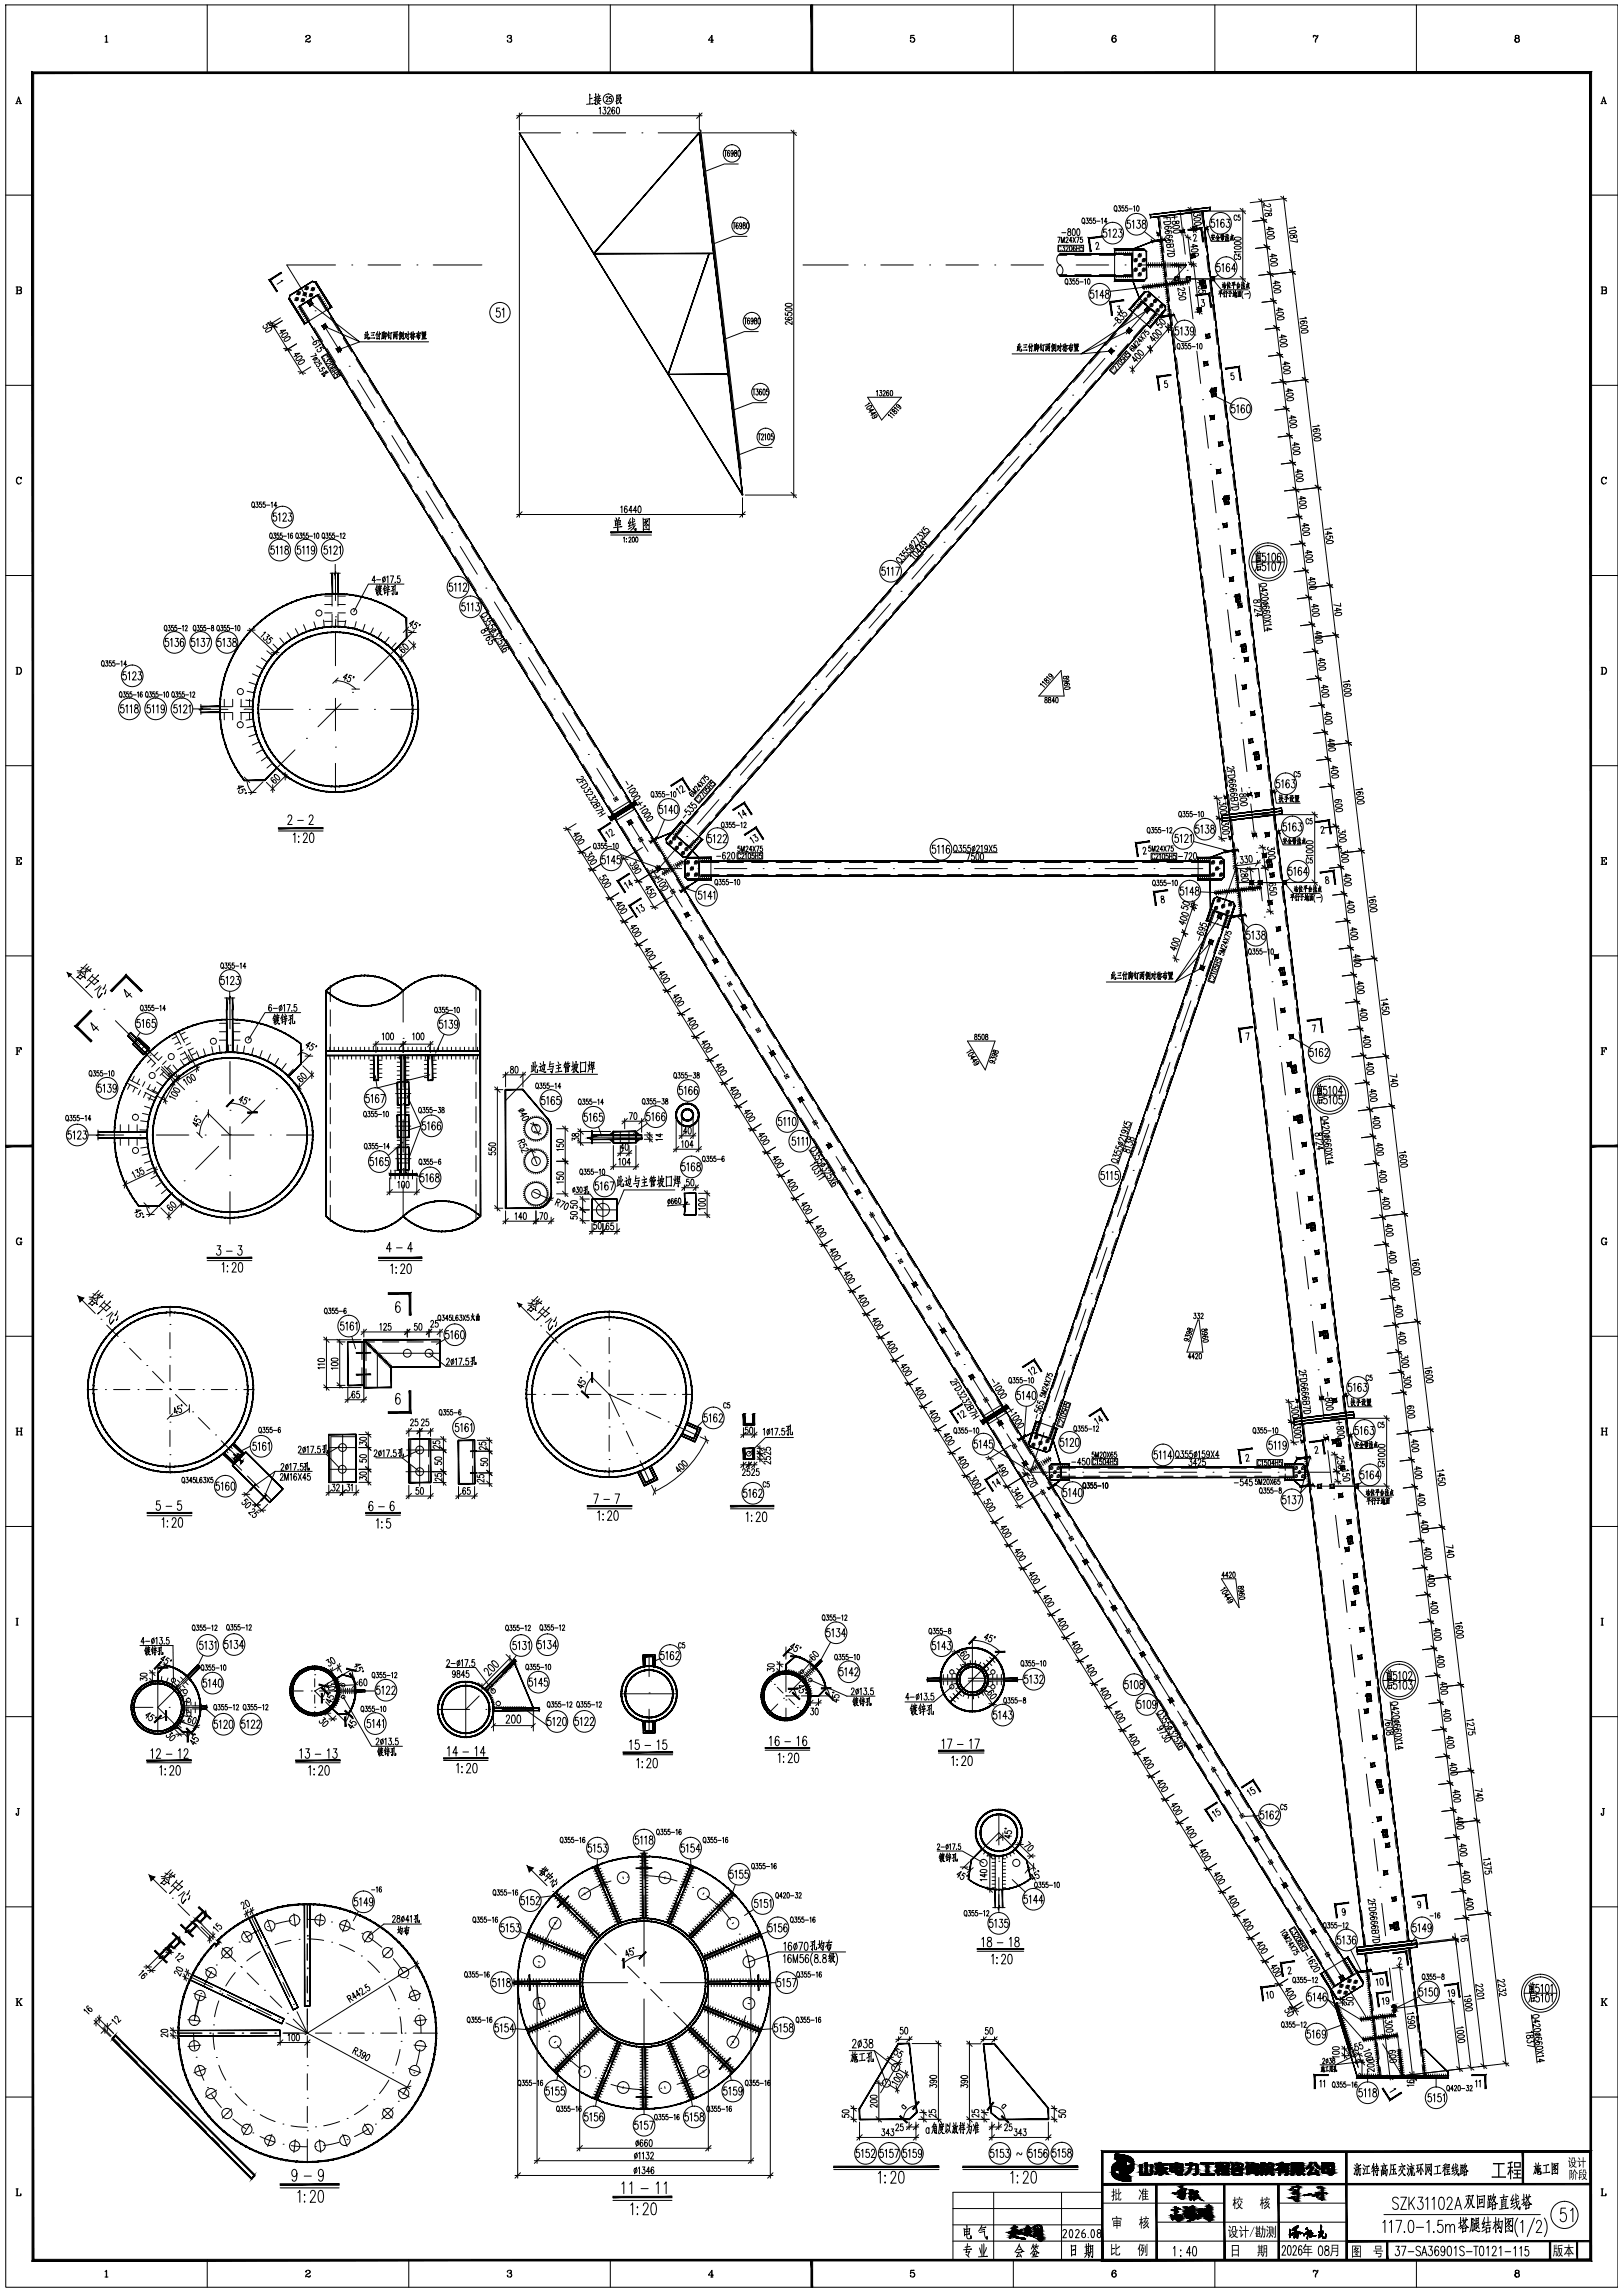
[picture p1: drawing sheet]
<svg xmlns="http://www.w3.org/2000/svg" width="598mm" height="845mm" viewBox="0 0 598 845" stroke-linecap="round" stroke-linejoin="round" font-family="sans-serif">
<!-- layer: 0 -->
<g fill="#000" stroke="#000" stroke-width=".37">
<path d="M224.5 419.8h1.5v1.3zM224.5 418.2l1.5-1.3v1.3zM234.3 419.8h1.5l-1.5 1.3zM234.3 416.9l1.5 1.3h-1.5zM146.9 432.5l.8-.7v.7zM149.4 431.8l.8 .8h-.8zM508.4 765.3h.5l-.5 .4zM524.5 765.3h.5l.1 .4zM411 793.8h.5zM413.3 795.9h1.7zM414.9 798.9h2.8zM414.6 795.6h.4z"/>
<path d="M416.5 796.8h1.1l-.3 .3zM425.7 797.7h4.6zM426.9 797h.8zM427.7 798.9h.8zM433 797.2h.8zM434.8 797.6h.9zM435 798.5h.8zM436.9 797.8h4.4zM442.7 797.4h4.5zM448 798.4h1.7zM448.1 796.9h.5zM448.9 796.9h.8z"/>
<path d="M449.2 796.8h.5zM450.6 798.5h2.2zM450.6 798.5h2.1zM454.6 799.4h.3zM454.6 798h.4zM457.4 798.1h.6zM459 798.7h1.1zM459.3 798.7h.8zM459.7 797.8h.6zM460.5 798.2h.3zM462.2 799.2h.5zM466.4 797.2h2.5z"/>
<path d="M470.2 799.7h.2zM476.9 799.7h.6zM479.5 797.4h.8zM481.3 799.1h.4zM485.9 799.1h.4zM485.9 799.1l.4 .1zM382.1 819.9h1zM382.3 819.9h.6zM382.4 819.9h.5zM412.4 802h.4zM412.7 802.2h3.8zM414.7 801.7h.9z"/>
<path d="M414.9 801.7h.5zM415.9 803.8h.2zM423.5 800.9h1.1zM423.7 800.9h.9zM425.5 801.1h.4zM430 801.1l.3 .1zM431.4 816.2h.3zM431.4 816.1h.2zM431.5 800.2h4.3zM431.5 816.6h.3zM432 817.9h.2zM432.3 814.2h.9z"/>
<path d="M432.2 816.8h.2zM432.6 816.5h1zM432.9 813.2h.2zM433 816.4h2.3zM433 813.4h.3zM432.9 813.2h.1zM433 817.1h.3zM433.1 814h.8zM433 815.8h.2zM433 816.8h.2zM433.3 816.3h1.9zM433.1 817.4h.2z"/>
<path d="M433.1 813.5h.2zM433.3 817.3h.7zM433.4 813.9h1.2zM433.5 816.3h1.6zM433.5 815.1h.3zM433.3 817.5h.2zM433.6 815.1h.2zM433.6 801.3h2.2zM433.7 813.8h.8zM433.8 818.1h.2zM433.9 801.3h1.9zM433.9 816.9h.3z"/>
<path d="M434 818.4h.4zM434 813.7h.3zM434.1 818.4h.2zM434.4 818h.4zM436.6 815.8h.2zM436.6 815.7h.2zM436.7 815.6h.2zM436.7 815.5h.2zM436.7 801.3h.3zM436.8 814.9h.2zM436.9 814.8h.1zM436.9 814.7h.2z"/>
<path d="M436.9 814.5h.2zM436.9 814.4h.2zM437.2 815.8h.2zM437 813.7h.2zM437 813.9h.2zM437 813.4h.2zM437 813.6h.2zM437.3 815.2h.2zM437.4 817.4h.2zM437.5 814.8h.2zM437.7 814.9h.5zM437.8 818.4h.5z"/>
<path d="M437.6 816.9h.2zM437.6 817h.2zM437.9 814.8h.3zM437.7 816.9h.2zM437.7 816.7h.2zM437.7 814.5h.2zM437.8 814.5h.2zM437.8 816.5h.2zM438 816.6h.1zM438.1 814.1h.2zM437.9 814.8h.2zM438 814.3h.2z"/>
<path d="M438.1 814.2h.2zM438.1 815.8h.2zM438.2 814h.2zM438.3 817.2h.2zM438.7 817.9h.5zM438.9 815.9h.6zM438.8 813.3h.2zM439 813h.7zM438.8 817.5h.2zM439 815.4h.1zM439.2 816h.2zM439.3 818h.4z"/>
<path d="M439.3 816h.1zM439.4 815.5h.2zM439.4 815.3h.2zM439.5 815.1h.2zM439.6 814.3h.2zM439.6 813.6h.2zM439.6 814h.2zM439.9 815.8h.8zM439.7 816h.2zM439.8 816.4h.2zM439.8 816.3h.2zM440.2 817h.2z"/>
<path d="M440 817.3h.2zM440.3 816.8h.2zM440.5 816.4h.2zM440.6 816.1h.2zM442.4 801.4h5zM448.5 801.4h.6zM459.4 801.2l.2 .1zM459.4 801.2h.3zM460.1 800.5h.7zM460.2 800.5h.6zM461.2 800.7h1.5zM466.2 801.3h.2z"/>
<path d="M468.1 801.2h1.3zM468.6 801.4h.2zM473.7 801.1h1zM473.9 801.1h.8zM475.3 810h.2zM475.5 806.8h.2zM475.6 806.7h.1zM475.7 806.6h.1zM475.8 806.5h.2zM476.6 809.3h.5zM476.7 809.5h.3zM476.6 808.2h.3z"/>
<path d="M477 807.4h.4zM476.8 807.8h.2zM476.8 809.3h.2zM476.8 807.7h.3zM476.9 807.5h.2zM477.7 807.7h.2zM477.7 811.2h.2zM477.9 801.3h1zM477.8 811.2h.1zM477.8 807.4h.2zM477.8 807.3h.2zM478 807.2h.2z"/>
<path d="M478 807.1h.2zM480.2 801.4h.4zM481.9 801.3h.6zM482.2 808.5h1zM482.8 800.7h2.9zM482.8 808.5h.3zM483.8 809.2h.3zM483.9 809h.7zM485 808h.2zM486 807.9h.2zM486.4 805.6h.2zM486.6 808.3h1.2z"/>
<path d="M487 810.6h.2zM487.6 808.1h1.2zM487.7 808.1h1.1zM487.8 800.8h2.1zM488.6 808.3h.2zM490.2 801h1.1zM490.5 800.9h.9zM372.9 821.1h.6zM373.8 824.4h1.5zM374.4 824.5h1.2zM374.3 820.5h.2zM374.4 821.8h.2z"/>
<path d="M374.8 824.6h1.6zM375.2 824.7h1.7zM375.2 821.9h.2zM376.2 821.6h.3zM376.7 824.9h1zM377.6 822.7h.2zM377.8 823.7h.2zM377.8 821.3h.2zM378.3 823.7h.2zM378.7 821h1zM379.7 822.4h.2zM379.7 822.2h.2z"/>
<path d="M381.1 823.1h.2zM381.7 820.1h.8zM382.7 825.2h.1zM383.1 825.6h.6zM382.9 823.5h.2zM383 822.3h.2zM383.3 825.7h.4zM383.5 825.8h.2zM383.7 824.6h.2zM383.7 824.5h.2z"/>
<path d="M298.8 1.8l.6 25v-25zM298.8 1.8l.6 25h-.6z"/>
<path d="M11.8 26.5l.6 806v-805.4zM11.8 26.5l.6 806-.6 .6zM12.4 832.5l-.6 .6 574-.6zM11.8 833.1l574-.6 .6 .6zM585.8 27.1v805.4l.6 .6zM586.4 26.5v806.6l-.6-806zM12.4 27.1h573.4l.6-.6zM11.8 26.5h574.6l-574 .6z"/>
<path d="M257.6 48.9l-38.8 44.6 38.9-44.5zM257.6 48.9l-38.8 44.6z"/>
<path d="M426.7 79.8l76 637.4zM426.7 79.8l75.9 637.4z"/>
<path d="M426.7 79.9l16.4-2zM426.7 79.7l16.4-1.9z"/>
<path d="M445.7 76.5l.3 1zM445.8 76.4l.2 1.1zM423.9 79.1l21.9-2.7zM423.7 79l22.1-2.6zM423.7 79l.3 1.1zM423.7 79l.2 1.2zM424 80.1l21.9-2.6zM423.9 80.2l22-2.7z"/>
<path d="M261.2 93.4l-15 44.5 15.2-44.4zM261.2 93.4l-15.1 44.5z"/>
<path d="M218.8 93.5h44.2v-.2zM218.8 93.3h44.2l-44.2 .2z"/>
<path d="M401.4 87.9l4.8-.5-.1-.4zM401 87.6l5.1-.6-4.7 .9zM401 87.6l1 5.1-.6-4.8zM401 87.6l1 5.1-.4 .1z"/>
<path d="M410.6 91.7l.1 1.9zM410.6 91.7l.1 1.9zM410.6 91.7h10.8zM410.7 91.8l10.7-.1zM421.4 91.7l1.1 1zM421.4 91.8l1.1 .9zM422.3 92.8l.2 9.7zM422.3 92.8l.2 9.7zM422.3 102.5l-.9 1.1zM422.3 102.5l-.9 1.1zM410.6 103.6h10.8zM410.7 103.4h10.7l-10.8 .2zM410.6 101.7v1.9zM410.6 101.7l.1 1.7z"/>
<path d="M410.7 92h11zM410.7 92.1l11-.1z"/>
<path d="M390.5 93.6l26.7-.1zM390.5 93.5h26.7z"/>
<path d="M417.4 91.7l7-2.7zM417.4 91.8l7-2.8z"/>
<path d="M426.6 86.1l.8-.3zM426.4 86l1-.2zM426.4 86l.2 .5zM426.4 86l.1 .7zM426.6 86.5l-.1 .2 1-.3zM426.5 86.7l1-.3z"/>
<path d="M429.2 88.2l.1 .4zM429.2 88.2l.1 .4zM424.4 89.1l4.9-.5zM424.5 89l4.7-.6zM424.3 88.7l.1 .4zM424.3 88.7l.2 .3zM424.3 88.7l4.9-.6zM424.5 88.8l4.7-.5z"/>
<path d="M437.6 84.5l.1 .4 5.1-1zM437.7 84.9l5.1-1-.3 .4zM442.8 83.9l-.3 .4 .9 4.8zM442.5 84.3l.9 4.8h-.4z"/>
<path d="M443.8 83.9l1.1-.2zM443.8 84l1.1-.3zM444.9 83.7l.1 .8zM444.8 83.9l.2 .6zM443.9 84.6l1.1-.1zM443.9 84.5l.9-.1z"/>
<path d="M99.1 103.1l2.8 4.4 .3-.2zM99.1 103.1l.6 .1 2.5 4.1zM99.1 103.1l.6 .1 3.8-2.8zM99.7 103.2l3.8-2.8 .2 .3z"/>
<path d="M110.2 112.8l7-4.3zM110.3 112.9l6.9-4.4z"/>
<path d="M110.2 112.9l381.4 619zM110.2 112.9l381.4 619z"/>
<path d="M106.5 109.8l5.8 9.4zM106.5 109.8l5.9 9.3z"/>
<path d="M120.6 114.1l1.4-1zM120.6 114.2l1.6-1zM116.5 104.1l5.7 9.1zM116.5 104l5.7 9.2zM115.1 103.8l1.4 .2zM115.1 103.6l1.4 .4zM106.9 108.9l8.2-5.3zM106.8 108.8l8.3-5.2zM106.8 108.8l-.2 1.4zM106.8 108.8l-.4 1.4zM106.4 110.2l5.8 9zM106.4 110.2l5.7 9.2zM112.2 119.2l-.1 .2 1.5-1.1zM112.1 119.4l1.5-1.1z"/>
<path d="M116 104l5.9 9.3zM116 104l5.9 9.3z"/>
<path d="M390.5 101.6h26.7zM390.5 101.8l26.7-.2z"/>
<path d="M410.7 103.1h11zM410.7 103.3l11-.2z"/>
<path d="M409.3 111.4l4.7-.5v-.4zM408.9 111.1l5.1-.6-4.7 .9zM408.9 111.1l1 5.1-.6-4.8zM408.9 111.1l1 5.1-.4 .1z"/>
<path d="M422 107.5l-5.7 6.6zM422 107.5l-5.7 6.6z"/>
<path d="M417.1 93.6l.1 8.1zM417.1 93.6l.1 8.1z"/>
<path d="M416 113.9l1.4 1.1zM416 113.9l1.4 1.1zM421.7 107.5l-5.7 6.4zM421.7 107.5l-5.5 6.4zM421.7 107.5l1.4-.1zM421.7 107.6l1.4-.2zM423.1 107.4l6.3 5.4zM423.1 107.5l6.3 5.3zM429.3 112.9l.2 1.4zM429.3 112.9l.2 1.4zM429.3 114.3l-5.5 6.5zM429.3 114.3l-5.5 6.5zM422.5 119.6l1.3 1.2zM422.5 119.6l1.3 1z"/>
<path d="M417.3 103.5l2.5 6.3zM417.3 103.5l2.5 6.3z"/>
<path d="M420.8 111.1l-171.9 196.7zM420.8 111.1l-171.9 196.7z"/>
<path d="M421 105.6l16.9-2zM421 105.7l16.9-2.1z"/>
<path d="M421 106l16.9-2.1zM421 106.1l16.9-2z"/>
<path d="M420.9 105.7l.2 .3zM420.9 105.7l.2 .3z"/>
<path d="M420.8 111.1l5.1 4.5zM420.8 111.1l5.2 4.4z"/>
<path d="M427.4 116.5l.3-.1zM427.4 116.6l.3-.2z"/>
<path d="M432.5 115.9l.1 .4zM432.5 115.9l.1 .4zM427.7 116.9l4.9-.6zM427.8 116.7l4.7-.5-4.8 .7zM427.6 116.5l.1 .4zM427.6 116.5l.2 .2zM427.6 116.5l4.9-.6zM427.8 116.6l4.7-.6z"/>
<path d="M437.8 103.7l.2 .3zM437.8 103.7l.2 .3z"/>
<path d="M440.6 108.6v.4l5.1-1zM440.6 109l5.1-1-.3 .4zM445.7 108l-.3 .4 .9 4.8zM445.4 108.4l.9 4.8h-.3z"/>
<path d="M442 104.2l.9-.1zM442 104.3l.9-.2z"/>
<path d="M442.4 103.5l1.6-.2zM442.4 103.7l1.6-.2z"/>
<path d="M442.3 103.6l.5 2.7zM442.3 103.6l.5 2.7z"/>
<path d="M442.7 106.3l1.6-.2zM442.8 106.4l1.5-.3z"/>
<path d="M443.9 103.4l.5 2.7zM443.9 103.4l.5 2.7z"/>
<path d="M246.1 138l22.1-.2zM246.1 137.8h22.1z"/>
<path d="M429.3 113.9l-5.6 6.7zM429.3 113.9l-5.6 6.7z"/>
<path d="M426.7 139l4.7-.6v-.4zM426.3 138.6l5.1-.6-4.7 1zM426.3 138.6l.9 5.1-.5-4.7zM426.3 138.6l.9 5.1-.3 .1z"/>
<path d="M451.5 135.6v.4l5.1-1zM451.5 136l5.1-1-.3 .4zM456.6 135l-.3 .4 .9 4.8zM456.3 135.4l.9 4.8h-.3z"/>
<path d="M445.7 144.1l.9-.2zM445.7 144.2l.9-.3z"/>
<path d="M446.1 143.4l1.6-.2zM446.1 143.5l1.6-.2z"/>
<path d="M446 143.5l.5 2.7zM446 143.5l.5 2.7z"/>
<path d="M446.4 146.1l1.6-.2zM446.5 146.2l1.5-.1z"/>
<path d="M447.6 143.3l.5 2.7zM447.6 143.3l.5 2.7z"/>
<path d="M225 195.9h15l-15 .4zM225 196.3h15v-.4z"/>
<path d="M257.6 49l15.9 133.4h.1zM257.6 49l.1-.1 15.9 133.5z"/>
<path d="M191.3 49l82.2 133.4zM191.3 49l82.3 133.3z"/>
<path d="M450.4 183.8l1-.1zM450.5 183.9l.9-.2z"/>
<path d="M450.8 183.1l1.6-.2zM450.9 183.2l1.5-.2z"/>
<path d="M450.8 183.2l.5 2.7zM450.8 183.2l.5 2.7z"/>
<path d="M451.2 185.8l1.5-.2zM451.2 186l1.6-.2z"/>
<path d="M452.4 183l.4 2.7zM452.4 183l.4 2.7z"/>
<path d="M122.3 211.2l.3 7.6v-7.6zM122.3 211.2l.3 7.6h-.3z"/>
<path d="M124.5 211.2l.2 7.6v-7.6zM124.5 211.2l.2 7.6h-.2z"/>
<path d="M454.7 219.8l1-.1zM454.7 219.9l1-.2z"/>
<path d="M455.1 219.1l1.6-.2zM455.1 219.2l1.6-.3z"/>
<path d="M455.1 219.2l.4 2.7zM455.1 219.2l.4 2.7z"/>
<path d="M456.6 219l.5 2.7zM456.6 219l.5 2.7z"/>
<path d="M145.1 239.7l.1 .2 4.5-4.8zM149.7 235.1l.1 .2-4.6 4.6z"/>
<path d="M149.6 227.8v7.4h.3zM149.6 227.8h.3v7.4z"/>
<path d="M148.3 226.6l1.5 1.1-.1 .2zM148.3 226.6l-.1 .2 1.5 1.1zM146.8 225.5l1.5 1.1-.1 .2zM146.8 225.5l-.2 .2 1.6 1.1zM145.2 224.5l1.6 1-.2 .2zM145.2 224.5l-.1 .3 1.5 .9zM143.6 223.6l1.6 .9-.1 .3zM143.6 223.6l-.2 .3 1.7 .9zM141.9 222.8l1.7 .8-.2 .3zM141.9 222.8l-.1 .2 1.6 .9zM140.2 222l1.7 .8-.1 .2zM140.2 222l-.1 .3 1.7 .7zM138.5 221.3l1.7 .7-.1 .3zM138.5 221.3l-.1 .3 1.7 .7zM136.7 220.7l1.8 .6-.1 .3zM136.7 220.7l-.1 .3 1.8 .6zM134.9 220.2l1.8 .5-.1 .3zM134.9 220.2l-.1 .2 1.8 .6zM133.1 219.7l1.8 .5-.1 .2zM133.1 219.7l-.1 .3 1.8 .4zM131.2 219.4l1.9 .3-.1 .3zM131.2 219.4v.2l1.8 .4zM129.4 219.1l1.8 .3v.2zM129.4 219.1v.2l1.8 .3zM127.6 218.9l1.8 .2v.2zM127.6 218.9l-.1 .2 1.9 .2zM125.7 218.7l1.9 .2-.1 .2zM125.7 218.7v.3l1.8 .1zM123.8 218.7h1.9v.3zM123.8 218.7v.2l1.9 .1zM121.9 218.7h1.9v.2zM121.9 218.7v.2h1.9zM120.1 218.8l1.8-.1v.2zM120.1 218.8v.3l1.8-.2zM118.2 219l1.9-.2v.3zM118.2 219v.3l1.9-.2zM116.4 219.3l1.8-.3v.3zM116.4 219.3v.2l1.8-.2zM114.5 219.6l1.9-.3v.2zM114.5 219.6l.1 .3 1.8-.4zM112.7 220.1l1.8-.5 .1 .3zM112.7 220.1l.1 .2 1.8-.4zM110.9 220.6l1.8-.5 .1 .2zM110.9 220.6l.1 .2 1.8-.5zM109.1 221.2l1.8-.6 .1 .2zM109.1 221.2l.1 .2 1.8-.6zM107.4 221.9l1.7-.7 .1 .2zM107.4 221.9l.1 .2 1.7-.7zM105.7 222.6l1.7-.7 .1 .2zM105.7 222.6l.1 .2 1.7-.7zM104 223.4l1.7-.8 .1 .2zM104 223.4l.1 .2 1.7-.8zM102.4 224.3l1.6-.9 .1 .2zM102.4 224.3l.1 .2 1.6-.9zM100.8 225.3l1.6-1 .1 .2zM100.8 225.3l.1 .2 1.6-1zM99.2 226.3l1.6-1 .1 .2zM99.2 226.3l.1 .2 1.6-1zM97.7 227.4l1.5-1.1 .1 .2zM97.7 227.4l.1 .2 1.5-1.1zM96.2 228.6l1.5-1.2 .1 .2zM96.2 228.6l.2 .2 1.4-1.2zM94.8 229.8l1.4-1.2 .2 .2zM94.8 229.8l.2 .2 1.4-1.2zM93.5 231.1l1.3-1.3 .2 .2zM93.5 231.1l.1 .2 1.4-1.3zM93.5 231.1l.1 .2-1.4 1.1zM92.2 232.4l.2 .2 1.2-1.3zM92.2 232.4l.2 .2-1.5 1.2zM90.9 233.8l.2 .2 1.3-1.4zM90.9 233.8l.2 .2-1.3 1.3zM89.8 235.3l.2 .2 1.1-1.5zM89.8 235.3l.2 .2-1.4 1.3zM90 235.5l-1.4 1.3 .3 .2zM88.6 236.8l.3 .2-1.3 1.4zM88.9 237l-1.3 1.4 .2 .1zM87.6 238.4l.2 .1-1.2 1.5zM87.8 238.5l-1.2 1.5 .2 .1zM86.6 240l.2 .1-1.1 1.5zM86.8 240.1l-1.1 1.5 .3 .1zM85.7 241.6l.3 .1-1.1 1.6zM86 241.7l-1.1 1.6 .2 .1zM84.9 243.3l.2 .1-.9 1.6zM85.1 243.4l-.9 1.6 .2 .1zM84.2 245l.2 .1-.9 1.6zM84.4 245.1l-.9 1.6 .2 .1zM83.5 246.7l.2 .1-.8 1.7zM83.7 246.8l-.8 1.7 .2 .1zM82.9 248.5l.2 .1-.8 1.7zM83.1 248.6l-.8 1.7 .3 .1zM82.3 250.3l.3 .1-.7 1.7zM82.6 250.4l-.7 1.7 .2 .1zM81.9 252.1l.2 .1-.6 1.7zM82.1 252.2l-.6 1.7 .3 .1zM81.5 253.9l.3 .1-.6 1.8zM81.8 254l-.6 1.8h.3zM81.2 255.8h.3l-.5 1.9zM81.5 255.8l-.5 1.9h.3zM81 257.7h.3l-.4 1.8zM81.3 257.7l-.4 1.8h.3zM80.9 259.5h.3l-.3 1.9zM81.2 259.5l-.3 1.9h.2zM80.9 261.4h.2l-.2 1.9zM81.1 261.4l-.2 1.9 .3-.1zM80.9 263.3l.3-.1-.2 1.9zM81.2 263.2l-.2 1.9h.3zM81 265.1h.3v1.9zM81.3 265.1v1.9h.2zM81.3 267h.2v1.9zM81.5 267v1.9l.3-.1zM81.5 268.9l.3-.1 .1 1.9zM81.8 268.8l.1 1.9h.2zM81.9 270.7h.2l.3 1.8zM82.1 270.7l.3 1.8h.2zM82.4 272.5h.2l.3 1.8zM82.6 272.5l.3 1.8h.2zM82.9 274.3h.2l.4 1.8zM83.1 274.3l.4 1.8 .2-.1zM83.5 276.1l.2-.1 .5 1.9zM83.7 276l.5 1.9 .2-.1zM84.2 277.9l.2-.1 .6 1.8zM84.4 277.8l.6 1.8 .2-.1zM85 279.6l.2-.1 .6 1.8zM85.2 279.5l.6 1.8 .2-.2zM85.8 281.3l.2-.2 .7 1.8zM86 281.1l.7 1.8 .2-.1zM86.7 282.9l.2-.1 .8 1.7zM86.9 282.8l.8 1.7 .2-.1zM87.7 284.5l.2-.1 .9 1.7zM87.9 284.4l.9 1.7 .1-.2zM88.8 286.1l.1-.2 1 1.7zM88.9 285.9l1 1.7 .2-.2z"/>
<path d="M455.5 221.8l1.5-.1zM455.5 221.9l1.6-.1z"/>
<path d="M456.9 238.1l1-.1zM456.9 238.3l1-.3z"/>
<path d="M457.3 237.5l1.6-.2zM457.3 237.6l1.6-.2z"/>
<path d="M457.3 237.5l.4 2.8zM457.3 237.5l.4 2.8z"/>
<path d="M458.8 237.4l.5 2.7zM458.8 237.4l.5 2.7z"/>
<path d="M457.7 240.2l1.5-.2zM457.7 240.3l1.5-.2z"/>
<path d="M74 260.2v.2l7-.2zM74 260.4l7-.2v.2z"/>
<path d="M74 262.3v.3l7-.3zM74 262.6l7-.3v.3z"/>
<path d="M152.1 261.4v1.5h-.3zM151.9 261.4l-.1 1.5 .3-1.5zM152.1 259.8v1.6h-.2zM151.8 259.9l.1 1.5 .2-1.6zM152 258.3l.1 1.5-.3 .1zM151.7 258.3l.1 1.6 .2-1.6zM151.8 256.8l.2 1.5h-.3zM151.5 256.8l.2 1.5 .1-1.5zM151.5 255.2l.3 1.6h-.3zM151.2 255.3l.3 1.5v-1.6zM151.1 253.7l.4 1.5-.3 .1zM150.9 253.8l.3 1.5-.1-1.6zM150.6 252.3l.5 1.4-.2 .1zM150.4 252.3l.5 1.5-.3-1.5zM150.1 250.8l.5 1.5h-.2zM149.9 250.9l.5 1.4-.3-1.5zM149.5 249.4l.6 1.4-.2 .1zM149.3 249.5l.6 1.4-.4-1.5zM148.8 248l.7 1.4-.2 .1zM148.6 248.1l.7 1.4-.5-1.5zM148.1 246.6l.7 1.4-.2 .1zM147.8 246.8l.8 1.3-.5-1.5zM147.2 245.4l.9 1.2-.3 .2zM147 245.5l.8 1.3-.6-1.4zM146.3 244.1l.9 1.3-.2 .1zM146.1 244.3l.9 1.2-.7-1.4zM145.4 242.9l.9 1.2-.2 .2zM145.2 243l.9 1.3-.7-1.4zM144.3 241.7l1.1 1.2-.2 .1zM144.1 241.9l1.1 1.1-.9-1.3zM143.2 240.6l1.1 1.1-.2 .2zM143.2 240.6l-.1 .2 1 1.1zM142.1 239.6l1.1 1-.1 .2zM142.1 239.6l-.2 .2 1.2 1zM140.9 238.6l1.2 1-.2 .2zM140.9 238.6l-.2 .2 1.2 1zM139.6 237.7l1.3 .9-.2 .2zM139.6 237.7l-.1 .2 1.2 .9zM138.3 236.9l1.3 .8-.1 .2zM138.3 236.9l-.1 .2 1.3 .8zM137 236.1l1.3 .8-.1 .2zM137 236.1l-.2 .3 1.4 .7zM135.6 235.5l1.4 .6-.2 .3zM135.6 235.5l-.1 .2 1.3 .7zM134.2 234.9l1.4 .6-.1 .2zM134.2 234.9l-.1 .2 1.4 .6zM132.7 234.3l1.5 .6-.1 .2zM132.7 234.3l-.1 .3 1.5 .5zM131.2 233.9l1.5 .4-.1 .3zM131.2 233.9v.2l1.4 .5zM129.7 233.5l1.5 .4v.2zM129.7 233.5v.2l1.5 .4zM128.2 233.2l1.5 .3v.2zM128.2 233.2v.2l1.5 .3zM126.7 233l1.5 .2v.2zM126.7 233l-.1 .2 1.6 .2zM125.1 232.9l1.6 .1-.1 .2zM125.1 232.9v.2l1.5 .1zM123.6 232.8l1.5 .1v.2zM123.6 232.8v.3h1.5zM122 232.9l1.6-.1v.3zM122 232.9v.2h1.6zM120.5 233l1.5-.1v.2zM120.5 233v.2l1.5-.1zM119 233.2l1.5-.2v.2zM119 233.2v.2l1.5-.2zM117.5 233.5l1.5-.3v.2zM117.5 233.5v.2l1.5-.3zM116 233.9l1.5-.4v.2zM116 233.9v.2l1.5-.4zM114.5 234.3l1.5-.4v.2zM114.5 234.3l.1 .3 1.4-.5zM113 234.9l1.5-.6 .1 .3zM113 234.9l.1 .2 1.5-.5zM111.6 235.5l1.4-.6 .1 .2zM111.6 235.5l.1 .2 1.4-.6zM110.2 236.1l1.4-.6 .1 .2zM110.2 236.1l.1 .3 1.4-.7zM108.9 236.9l1.3-.8 .1 .3zM108.9 236.9l.1 .2 1.3-.7zM107.6 237.7l1.3-.8 .1 .2zM107.6 237.7l.1 .2 1.3-.8zM106.3 238.6l1.3-.9 .1 .2zM106.3 238.6l.2 .2 1.2-.9zM105.1 239.6l1.2-1 .2 .2zM105.1 239.6l.2 .2 1.2-1zM103.9 240.6l1.2-1 .2 .2zM103.9 240.6l.2 .2 1.2-1zM103.9 240.6l.2 .2-1.3 .9zM102.8 241.7l.2 .2 1.1-1.1zM102.8 241.7l.2 .2-1.2 1zM101.8 242.9l.2 .1 1-1.1zM101.8 242.9l.2 .1-1.1 1.1zM100.9 244.1l.1 .2 1-1.3zM100.9 244.1l.1 .2-1.1 1.1zM101 244.3l-1.1 1.1 .3 .1zM99.9 245.4l.3 .1-1.1 1.1zM100.2 245.5l-1.1 1.1 .2 .2zM99.1 246.6l.2 .2-.9 1.2zM99.3 246.8l-.9 1.2 .2 .1zM98.4 248l.2 .1-.9 1.3zM98.6 248.1l-.9 1.3 .2 .1zM97.7 249.4l.2 .1-.8 1.3zM97.9 249.5l-.8 1.3 .2 .1zM97.1 250.8l.2 .1-.8 1.4zM97.3 250.9l-.8 1.4h.3zM96.5 252.3h.3l-.7 1.4zM96.8 252.3l-.7 1.4 .2 .1zM96.1 253.7l.2 .1-.6 1.4zM96.3 253.8l-.6 1.4 .2 .1zM95.7 255.2l.2 .1-.5 1.5zM95.9 255.3l-.5 1.5h.3zM95.4 256.8h.3l-.5 1.5zM95.7 256.8l-.5 1.5h.2zM95.2 258.3h.2l-.3 1.5zM95.4 258.3l-.3 1.5 .2 .1zM95.1 259.8l.2 .1-.3 1.5zM95.3 259.9l-.3 1.5h.3zM95 261.4h.3l-.2 1.5zM95.3 261.4l-.2 1.5h.2zM95.1 262.9h.2l-.1 1.6zM95.3 262.9l-.1 1.6 .2-.1zM95.2 264.5l.2-.1v1.6zM95.4 264.4v1.6h.3zM95.4 266h.3v1.5zM95.7 266v1.5h.2zM95.7 267.5h.2l.2 1.5zM95.9 267.5l.2 1.5h.2zM96.1 269h.2l.2 1.5zM96.3 269l.2 1.5 .3-.1zM96.5 270.5l.3-.1 .3 1.5zM96.8 270.4l.3 1.5h.2zM97.1 271.9h.2l.4 1.5zM97.3 271.9l.4 1.5 .2-.1zM97.7 273.4l.2-.1 .5 1.5zM97.9 273.3l.5 1.5 .2-.2zM98.4 274.8l.2-.2 .5 1.5zM98.6 274.6l.5 1.5 .2-.1zM99.1 276.1l.2-.1 .6 1.4zM99.3 276l.6 1.4 .3-.1zM99.9 277.4l.3-.1 .7 1.4zM100.2 277.3l.7 1.4 .1-.2zM100.9 278.7l.1-.2 .8 1.4zM101 278.5l.8 1.4 .2-.2zM101.8 279.9l.2-.2 .8 1.3zM102 279.7l.8 1.3 .2-.1zM102.8 281l.2-.1 .9 1.2zM103 280.9l.9 1.2 .2-.2zM104.1 281.9l1 1.2-1.2-1zM104.1 281.9l1 1.2 .2-.2zM105.3 282.9l1 1.2-1.2-1zM105.3 282.9l1 1.2 .2-.2zM106.5 283.9l1.1 1.1-1.3-.9zM106.5 283.9l1.1 1.1 .1-.2zM107.7 284.8l1.2 1-1.3-.8zM107.7 284.8l1.2 1 .1-.2zM109 285.6l1.2 1-1.3-.8zM109 285.6l1.2 1 .1-.2zM110.3 286.4l1.3 .9-1.4-.7zM110.3 286.4l1.3 .9 .1-.2zM111.7 287.1l1.3 .8-1.4-.6zM111.7 287.1l1.3 .8 .1-.2zM113.1 287.7l1.4 .8-1.5-.6zM113.1 287.7l1.4 .8 .1-.3zM114.6 288.2l1.4 .7-1.5-.4zM114.6 288.2l1.4 .7v-.2zM116 288.7l1.5 .6-1.5-.4zM116 288.7l1.5 .6v-.3zM117.5 289l1.5 .6-1.5-.3zM117.5 289l1.5 .6v-.3zM119 289.3l1.5 .5-1.5-.2zM119 289.3l1.5 .5v-.3zM120.5 289.5l1.5 .4-1.5-.1zM120.5 289.5l1.5 .4v-.3zM122 289.6l1.6 .3h-1.6zM122 289.6l1.6 .3v-.2zM123.6 289.7l1.5 .2h-1.5zM123.6 289.7l1.5 .2v-.3zM125.1 289.6l1.6 .2-1.6 .1zM125.1 289.6l1.6 .2-.1-.3zM126.6 289.5l1.6 .1-1.5 .2zM126.6 289.5l1.6 .1v-.3zM128.2 289.3h1.5l-1.5 .3zM128.2 289.3h1.5v-.3zM129.7 289l1.5-.1-1.5 .4zM129.7 289l1.5-.1v-.2zM131.2 288.7l1.5-.2-1.5 .4zM131.2 288.7l1.5-.2-.1-.3zM132.6 288.2l1.6-.3-1.5 .6zM132.6 288.2l1.6-.3-.1-.2zM134.1 287.7l1.5-.4-1.4 .6zM134.1 287.7l1.5-.4-.1-.2zM135.5 287.1l1.5-.5-1.4 .7zM135.5 287.1l1.5-.5-.2-.2zM136.8 286.4l1.5-.6-1.3 .8zM136.8 286.4l1.5-.6-.1-.2zM138.2 285.6l1.4-.6-1.3 .8zM138.2 285.6l1.4-.6-.1-.2zM139.5 284.8l1.4-.7-1.3 .9zM139.5 284.8l1.4-.7-.2-.2zM140.7 283.9l1.4-.8-1.2 1zM140.7 283.9l1.4-.8-.2-.2zM141.9 282.9l1.3-.8-1.1 1zM141.9 282.9l1.3-.8-.1-.2zM143.1 281.9l1.2-.9-1.1 1.1zM143.1 281.9l1.2-.9-.2-.1zM144.1 280.9l1.3-1-1.1 1.1zM145.2 279.7l-1.1 1.2 1.3-1zM145.2 279.7l1.1-1-.9 1.2zM146.1 278.5l-.9 1.2 1.1-1zM147.2 277.4l-.9 1.3-.2-.2zM147 277.3l-.9 1.2 1.1-1.1zM148.1 276.1l-.9 1.3-.2-.1zM147.8 276l-.8 1.3 1.1-1.2zM148.8 274.8l-.7 1.3-.3-.1zM148.6 274.6l-.8 1.4 1-1.2zM149.5 273.4l-.7 1.4-.2-.2zM149.3 273.3l-.7 1.3 .9-1.2zM150.1 271.9l-.6 1.5-.2-.1zM149.9 271.9l-.6 1.4 .8-1.4zM150.6 270.5l-.5 1.4h-.2zM150.4 270.4l-.5 1.5 .7-1.4zM151.1 269l-.5 1.5-.2-.1zM150.9 269l-.5 1.4 .7-1.4zM151.5 267.5l-.4 1.5h-.2zM151.2 267.5l-.3 1.5 .6-1.5zM151.8 266l-.3 1.5h-.3zM151.5 266l-.3 1.5 .6-1.5zM152 264.5l-.2 1.5h-.3zM151.7 264.4l-.2 1.6 .5-1.5zM152.1 262.9l-.1 1.6-.3-.1zM151.8 262.9l-.1 1.5 .4-1.5z"/>
<path d="M154.2 261.4v1.6h-.3zM154 261.4l-.1 1.6 .3-1.6zM154.2 259.8v1.6h-.2zM153.9 259.8l.1 1.6 .2-1.6zM154.1 258.2l.1 1.6h-.3zM153.8 258.2l.1 1.6 .2-1.6zM153.8 256.6l.3 1.6h-.3zM153.6 256.6l.2 1.6v-1.6zM153.5 255l.3 1.6h-.2zM153.3 255.1l.3 1.5-.1-1.6zM153.2 253.4l.3 1.6-.2 .1zM152.9 253.5l.4 1.6-.1-1.7zM152.7 251.9l.5 1.5-.3 .1zM152.5 252l.4 1.5-.2-1.6zM152.2 250.4l.5 1.5-.2 .1zM152 250.5l.5 1.5-.3-1.6zM151.6 248.9l.6 1.5-.2 .1zM151.3 249l.7 1.5-.4-1.6zM150.9 247.5l.7 1.4-.3 .1zM150.7 247.6l.6 1.4-.4-1.5zM150.1 246.1l.8 1.4-.2 .1zM149.9 246.2l.8 1.4-.6-1.5zM149.3 244.7l.8 1.4-.2 .1zM149.1 244.8l.8 1.4-.6-1.5zM148.4 243.4l.9 1.3-.2 .1zM148.2 243.5l.9 1.3-.7-1.4zM147.4 242.1l1 1.3-.2 .1zM147.2 242.3l1 1.2-.8-1.4zM146.3 240.9l1.1 1.2-.2 .2zM146.2 241.1l1 1.2-.9-1.4zM145.2 239.7l1.1 1.2-.1 .2zM145.2 239.7l-.1 .2 1.1 1.2zM144.1 238.6l1.1 1.1-.1 .2zM144.1 238.6l-.2 .2 1.2 1.1zM142.9 237.6l1.2 1-.2 .2zM142.9 237.6l-.2 .2 1.2 1zM141.6 236.6l1.3 1-.2 .2zM141.6 236.6l-.2 .2 1.3 1zM140.3 235.7l1.3 .9-.2 .2zM140.3 235.7l-.2 .2 1.3 .9zM138.9 234.9l1.4 .8-.2 .2zM138.9 234.9l-.1 .2 1.3 .8zM137.5 234.1l1.4 .8-.1 .2zM137.5 234.1l-.1 .2 1.4 .8zM136 233.4l1.5 .7-.1 .2zM136 233.4v.2l1.4 .7zM134.6 232.8l1.4 .6v.2zM134.6 232.8l-.1 .2 1.5 .6zM133.1 232.3l1.5 .5-.1 .2zM133.1 232.3l-.1 .2 1.5 .5zM131.5 231.8l1.6 .5-.1 .2zM131.5 231.8l-.1 .2 1.6 .5zM130 231.4l1.5 .4-.1 .2zM130 231.4l-.1 .3 1.5 .3zM128.4 231.1l1.6 .3-.1 .3zM128.4 231.1l-.1 .3 1.6 .3zM126.8 230.9l1.6 .2-.1 .3zM126.8 230.9v.3l1.5 .2zM125.2 230.8l1.6 .1v.3zM125.2 230.8v.2l1.6 .2zM123.6 230.8h1.6v.2zM123.6 230.8v.2h1.6zM122 230.8h1.6v.2zM122 230.8v.2h1.6zM120.4 230.9l1.6-.1v.2zM120.4 230.9v.3l1.6-.2zM118.8 231.1l1.6-.2v.3zM118.8 231.1v.3l1.6-.2zM117.2 231.4l1.6-.3v.3zM117.2 231.4l.1 .3 1.5-.3zM115.7 231.8l1.5-.4 .1 .3zM115.7 231.8v.2l1.6-.3zM114.1 232.3l1.6-.5v.2zM114.1 232.3l.1 .2 1.5-.5zM112.6 232.8l1.5-.5 .1 .2zM112.6 232.8l.1 .2 1.5-.5zM111.1 233.4l1.5-.6 .1 .2zM111.1 233.4l.1 .2 1.5-.6zM109.7 234.1l1.4-.7 .1 .2zM109.7 234.1l.1 .2 1.4-.7zM108.3 234.9l1.4-.8 .1 .2zM108.3 234.9l.1 .2 1.4-.8zM106.9 235.7l1.4-.8 .1 .2zM106.9 235.7l.1 .2 1.4-.8zM105.6 236.6l1.3-.9 .1 .2zM105.6 236.6l.1 .2 1.3-.9zM104.3 237.6l1.3-1 .1 .2zM104.3 237.6l.2 .2 1.2-1zM103.1 238.6l1.2-1 .2 .2zM103.1 238.6l.2 .2 1.2-1zM101.9 239.7l1.2-1.1 .2 .2zM101.9 239.7l.2 .2 1.2-1.1zM101.9 239.7l.2 .2-1.3 1zM100.8 240.9l.2 .2 1.1-1.2zM100.8 240.9l.2 .2-1.2 1zM99.8 242.1l.2 .2 1-1.2zM99.8 242.1l.2 .2-1.2 1.1zM98.8 243.4l.2 .1 1-1.2zM98.8 243.4l.2 .1-1.1 1.2zM99 243.5l-1.1 1.2 .2 .1zM97.9 244.7l.2 .1-1 1.3zM98.1 244.8l-1 1.3 .2 .1zM97.1 246.1l.2 .1-1 1.3zM97.3 246.2l-1 1.3 .2 .1zM96.3 247.5l.2 .1-.9 1.3zM96.5 247.6l-.9 1.3 .2 .1zM95.6 248.9l.2 .1-.8 1.4zM95.8 249l-.8 1.4 .2 .1zM95 250.4l.2 .1-.7 1.4zM95.2 250.5l-.7 1.4 .2 .1zM94.5 251.9l.2 .1-.7 1.4zM94.7 252l-.7 1.4 .3 .1zM94 253.4l.3 .1-.7 1.5zM94.3 253.5l-.7 1.5 .3 .1zM93.6 255l.3 .1-.6 1.5zM93.9 255.1l-.6 1.5h.3zM93.3 256.6h.3l-.5 1.6zM93.6 256.6l-.5 1.6h.3zM93.1 258.2h.3l-.4 1.6zM93.4 258.2l-.4 1.6h.3zM93 259.8h.3l-.3 1.6zM93.3 259.8l-.3 1.6h.2zM93 261.4h.2l-.2 1.6zM93.2 261.4l-.2 1.6h.3zM93 263h.3l-.2 1.6zM93.3 263l-.2 1.6h.3zM93.1 264.6h.3l-.1 1.6zM93.4 264.6l-.1 1.6 .3-.1zM93.3 266.2l.3-.1v1.7zM93.6 266.1v1.7l.3-.1zM93.6 267.8l.3-.1 .1 1.6zM93.9 267.7l.1 1.6 .3-.1zM94 269.3l.3-.1 .2 1.6zM94.3 269.2l.2 1.6h.2zM94.5 270.8h.2l.3 1.6zM94.7 270.8l.3 1.6 .2-.1zM95 272.4l.2-.1 .4 1.5zM95.2 272.3l.4 1.5 .2-.1zM95.6 273.8l.2-.1 .5 1.6zM95.8 273.7l.5 1.6 .2-.1zM96.3 275.3l.2-.1 .6 1.5zM96.5 275.2l.6 1.5 .2-.1zM97.1 276.7l.2-.1 .6 1.5zM97.3 276.6l.6 1.5 .2-.2zM97.9 278.1l.2-.2 .7 1.5zM98.1 277.9l.7 1.5 .2-.2zM98.8 279.4l.2-.2 .8 1.5zM99 279.2l.8 1.5 .2-.2zM99.8 280.7l.2-.2 .8 1.4zM100 280.5l.8 1.4 .2-.2zM100.8 281.9l.2-.2 .9 1.3zM101 281.7l.9 1.3 .2-.1zM101.9 283l.2-.1 1 1.2zM102.1 282.9l1 1.2 .2-.1zM103.1 284.1l.2-.1 1 1.2zM103.3 284l1 1.2 .2-.2zM104.5 285l1.1 1.2-1.3-1zM104.5 285l1.1 1.2 .1-.2zM105.7 286l1.2 1.1-1.3-.9zM105.7 286l1.2 1.1 .1-.2zM107 286.9l1.3 1-1.4-.8zM107 286.9l1.3 1 .1-.2zM108.4 287.7l1.3 1-1.4-.8zM108.4 287.7l1.3 1 .1-.2zM109.8 288.5l1.3 .9-1.4-.7zM109.8 288.5l1.3 .9 .1-.3zM111.2 289.1l1.4 .9-1.5-.6zM111.2 289.1l1.4 .9 .1-.3zM112.7 289.7l1.4 .8-1.5-.5zM112.7 289.7l1.4 .8 .1-.2zM114.2 290.3l1.5 .7-1.6-.5zM114.2 290.3l1.5 .7v-.3zM115.7 290.7l1.5 .6-1.5-.3zM115.7 290.7l1.5 .6 .1-.2zM117.3 291.1l1.5 .5-1.6-.3zM117.3 291.1l1.5 .5v-.2zM118.8 291.4l1.6 .4-1.6-.2zM118.8 291.4l1.6 .4v-.2zM120.4 291.6l1.6 .4-1.6-.2zM120.4 291.6l1.6 .4v-.3zM122 291.7l1.6 .3h-1.6zM122 291.7l1.6 .3v-.2zM123.6 291.8l1.6 .2h-1.6zM123.6 291.8l1.6 .2v-.3zM125.2 291.7l1.6 .1-1.6 .2zM125.2 291.7l1.6 .1v-.2zM126.8 291.6h1.6l-1.6 .2zM126.8 291.6h1.6l-.1-.2zM128.3 291.4l1.7-.1-1.6 .3zM128.3 291.4l1.7-.1-.1-.2zM129.9 291.1l1.6-.1-1.5 .3zM129.9 291.1l1.6-.1-.1-.3zM131.4 290.7l1.7-.2-1.6 .5zM131.4 290.7l1.7-.2-.1-.2zM133 290.3l1.6-.3-1.5 .5zM133 290.3l1.6-.3-.1-.3zM134.5 289.7l1.5-.3-1.4 .6zM134.5 289.7l1.5-.3v-.3zM136 289.1l1.5-.4-1.5 .7zM136 289.1l1.5-.4-.1-.2zM137.4 288.5l1.5-.6-1.4 .8zM137.4 288.5l1.5-.6-.1-.2zM138.8 287.7l1.5-.6-1.4 .8zM138.8 287.7l1.5-.6-.2-.2zM140.1 286.9l1.5-.7-1.3 .9zM140.1 286.9l1.5-.7-.2-.2zM141.4 286l1.5-.8-1.3 1zM141.4 286l1.5-.8-.2-.2zM142.7 285l1.4-.9-1.2 1.1zM142.7 285l1.4-.9-.2-.1zM143.9 284l1.3-1-1.1 1.1zM143.9 284l1.3-1-.1-.1zM145.1 282.9l1.2-1-1.1 1.1zM146.2 281.7l-1.1 1.2 1.2-1zM146.2 281.7l1.2-1-1.1 1.2zM147.2 280.5l-1 1.2 1.2-1zM147.2 280.5l1.2-1.1-1 1.3zM148.2 279.2l-1 1.3 1.2-1.1zM149.3 278.1l-.9 1.3-.2-.2zM149.1 277.9l-.9 1.3 1.1-1.1zM150.1 276.7l-.8 1.4-.2-.2zM149.9 276.6l-.8 1.3 1-1.2zM150.9 275.3l-.8 1.4-.2-.1zM150.7 275.2l-.8 1.4 1-1.3zM151.6 273.8l-.7 1.5-.2-.1zM151.3 273.7l-.6 1.5 .9-1.4zM152.2 272.4l-.6 1.4-.3-.1zM152 272.3l-.7 1.4 .9-1.3zM152.7 270.8l-.5 1.6-.2-.1zM152.5 270.8l-.5 1.5 .7-1.5zM153.2 269.3l-.5 1.5h-.2zM152.9 269.2l-.4 1.6 .7-1.5zM153.5 267.8l-.3 1.5-.3-.1zM153.3 267.7l-.4 1.5 .6-1.4zM153.8 266.2l-.3 1.6-.2-.1zM153.6 266.1l-.3 1.6 .5-1.5zM154.1 264.6l-.3 1.6-.2-.1zM153.8 264.6l-.2 1.5 .5-1.5zM154.2 263l-.1 1.6h-.3zM153.9 263l-.1 1.6 .4-1.6z"/>
<path d="M461.6 277.9l1-.1zM461.7 278l.9-.2z"/>
<path d="M462.1 277.2l1.5-.2zM462.1 277.3l1.5-.3z"/>
<path d="M462 277.3l.5 2.7zM462 277.3l.5 2.7z"/>
<path d="M462.4 279.9l1.6-.2zM462.4 280l1.6-.1z"/>
<path d="M463.5 277.1l.5 2.7zM463.5 277.1l.5 2.7z"/>
<path d="M90 287.6h7.5v-.2zM90 287.4h7.5l-7.5 .2z"/>
<path d="M101.9 282.9l-4.4 4.7 4.6-4.6zM97.3 287.5l4.6-4.6-4.4 4.7z"/>
<path d="M233.8 295.4l.6 .5zM233.8 295.4l.6 .5zM224.8 301.8l9.6-5.9-.3-.1zM224.9 301.5l9.2-5.7-9.3 6zM224.4 301.1l.4 .7 .1-.3zM224.4 301.1l.5 .4zM224.4 301.1l.3 .1 9.2-5.9zM224.7 301.2l9.3-5.8z"/>
<path d="M234.2 296l.4 .3zM234.3 295.8l.3 .5-.4-.3zM225 301.7l9.3-5.9zM224.7 301.6l9.6-5.8-9.3 5.9zM224.7 301.6l.5 .4zM224.7 301.6l.5 .4-.1 .3zM225.2 302l-.1 .3 9.4-6zM225.1 302.3l9.4-6 .1 .2z"/>
<path d="M247.1 289.4l.2 .3 4.2-3zM247.3 289.7l4.2-3-.1 .5zM251.5 286.7l-.1 .5 2.8 3.9zM251.4 287.2l2.8 3.9-.3 .2z"/>
<path d="M269.9 298.3l.2 .3 4.2-3zM270.1 298.6l4.2-3-.1 .5zM274.3 295.6l-.1 .5 2.9 3.9zM274.2 296.1l2.9 3.9-.4 .2z"/>
<path d="M451.2 294.2l1-.3zM451.3 294l.9-.1-1 .3zM451.1 293.5l.1 .7zM451.1 293.5l.2 .5zM451.1 293.5l1.1-.2zM451.3 293.6l.9-.3z"/>
<path d="M468.6 292l.9-.1zM468.6 292.1l1.1-.1zM469.5 291.4l.2 .6zM469.6 291.3l.1 .7zM468.6 291.5l1-.2zM468.5 291.4l1.1-.1z"/>
<path d="M453 300.2l16.3-2.1zM453 300l16.3-1.9z"/>
<path d="M472.1 297.8l.2 1.1zM472.1 297.8l.2 1.1zM450.2 301.6l22.1-2.7zM450.4 301.4l21.8-2.6-22 2.8zM450.1 300.4l.1 1.2zM450.1 300.4l.3 1zM450.1 300.4l22-2.7zM450.3 300.5l21.8-2.8z"/>
<path d="M472.2 299l.3 .9zM472.3 298.8l.2 1.1zM450.4 301.6l21.9-2.8zM450.2 301.4l22.1-2.6zM450.2 301.4l.3 1.1zM450.2 301.4l.2 1.2zM450.5 302.5l-.1 .1 22-2.7zM450.4 302.6l22-2.7z"/>
<path d="M102.6 305v.4l16.4-.4zM102.6 305.4l16.4-.4v.4z"/>
<path d="M220.9 305.9l4.1-2.5-.2-.3zM220.4 305.8l4.4-2.7-3.9 2.8zM220.4 305.8l3.1 4.2-2.6-4.1zM220.4 305.8l3.1 4.2-.4 .2z"/>
<path d="M242.1 308.6l.2 .2zM242.1 308.5l.2 .3zM239.6 310.1l2.5-1.6zM239.5 310.1l2.6-1.6zM239.5 310.1l.3 .2zM239.5 310.1l.2 .4zM239.8 310.3l2.5-1.5zM239.7 310.5l2.6-1.7z"/>
<path d="M242.3 308.8l5.1-2.1zM242.3 308.9l5.1-2.2z"/>
<path d="M248.9 307.7l5.2 4.5zM248.9 307.8l5.1 4.5z"/>
<path d="M251.2 302.8l-5.7 6.6zM251.2 302.8l-5.7 6.6z"/>
<path d="M251.1 302.7l1.2 1.1zM251.1 302.6l1.3 1.1zM251.1 302.6l-5.6 6.5zM251.1 302.6l-5.7 6.4zM245.4 309l.2 1.4zM245.4 309l.1 1.5zM245.5 310.5l6.3 5.3zM245.5 310.5l6.3 5.5zM251.8 315.8l1.4-.1zM251.8 316l1.4-.1zM258.7 309.4l-5.5 6.5zM258.7 309.4h.2l-5.7 6.5zM257.5 308.3l1.4 1.1zM257.5 308.2l1.4 1.2z"/>
<path d="M425.9 115.5l-171.9 196.7zM425.9 115.5l-171.8 196.8z"/>
<path d="M255.1 313.6l2.4 2.3zM255.1 313.6l2.3 2.4z"/>
<path d="M257.6 317.3l.1 5.5zM257.6 317.3l.1 5.5z"/>
<path d="M258.6 309.2l-5.7 6.7zM258.6 309.2l-5.8 6.6z"/>
<path d="M261.9 316l.1 1.3zM261.9 316l.1 1.3zM253.4 316l8.6-.1zM253.4 315.9h8.6zM253.4 315.9l-.9 1zM253.4 315.9l-1.1 1zM252.3 316.9l.2 6.2zM252.3 316.9v6.3zM252.3 323.2l1.1 .9zM252.3 323.2l1.1 1zM253.4 324.1h8.5zM253.4 324.2h8.6zM261.9 322.8l.1 1.4zM261.9 322.8l.1 1.4z"/>
<path d="M253.2 316.2l8.7-.1zM253.2 316.1h8.7z"/>
<path d="M274.2 307.4l.2 .4 4.2-3.1zM274.4 307.8l4.2-3.1-.1 .5zM278.6 304.7l-.1 .5 2.8 3.9zM278.5 305.2l2.8 3.9-.3 .2z"/>
<path d="M418.8 310.8l4.7-.5v-.4zM418.4 310.5l5.1-.6-4.7 .9zM418.4 310.5l.9 5.1-.5-4.8zM418.4 310.5l.9 5.1h-.3z"/>
<path d="M441.3 315.9l.2 1.4zM441.3 315.9l.2 1.4zM441.3 315.9h8.6zM441.5 316l8.4-.1zM449.9 315.9l1.1 1zM449.9 316l1.1 .9zM450.8 316.9l.2 6.3zM450.8 316.9l.2 6.3zM450.8 323.1l-.9 1.1zM450.8 323.1l-.9 1.1zM441.3 324.2h8.6zM441.5 324.1h8.4zM441.3 322.8v1.4zM441.3 322.8l.2 1.3z"/>
<path d="M441.4 316.1h8.8zM441.4 316.2l8.8-.1z"/>
<path d="M258.2 317.4l187.5-.2zM258.2 317.2h187.5z"/>
<path d="M445.9 315.9l5.3-2zM445.9 316l5.3-2.1z"/>
<path d="M453.1 308.5l.8-.3zM452.9 308.4l1-.2zM452.9 308.4l.2 .5zM452.9 308.4l.1 .7zM453.1 308.9l-.1 .2 1-.3zM453 309.1l1-.3z"/>
<path d="M456 313.1l.1 .4zM456 313.1l.1 .4zM451.2 314l4.9-.5zM451.3 313.9l4.7-.6zM451.1 313.6l.1 .4zM451.1 313.6l.2 .3zM451.1 313.6l4.9-.6zM451.3 313.7l4.7-.6z"/>
<path d="M466.4 317.6l.9-.1zM466.4 317.7l.9-.2z"/>
<path d="M466.8 316.9l1.6-.2zM466.8 317l1.6-.2z"/>
<path d="M466.7 317l.5 2.7zM466.7 317l.5 2.7z"/>
<path d="M467.1 319.6l1.6-.1zM467.1 319.8l1.6-.3z"/>
<path d="M468.3 316.8l.5 2.7zM468.3 316.8l.5 2.7z"/>
<path d="M453.2 302.3l16.4-2.1zM453.2 302.2l16.4-2z"/>
<path d="M470.3 306.3l1.1-.1zM470.3 306.4l1.1-.2zM471.4 306.2l.1 .7zM471.2 306.3l.3 .6zM470.4 307l1.1-.1zM470.4 306.9l.9-.1z"/>
<path d="M484.6 302.7l.1 .4 5.1-1zM484.7 303.1l5.1-1-.3 .4zM489.8 302.1l-.3 .4 .9 4.7zM489.5 302.5l.9 4.7-.4 .1z"/>
<path d="M227.9 324.6l4.1-2.5-.2-.3zM227.4 324.5l4.4-2.7-3.9 2.8zM227.4 324.5l3 4.2-2.5-4.1zM227.4 324.5l3 4.2-.3 .2z"/>
<path d="M232.2 333.7l4.1-2.5-.2-.3zM231.7 333.6l4.4-2.7-3.9 2.8zM231.7 333.6l3 4.3-2.5-4.2zM231.7 333.6l3 4.3-.3 .1z"/>
<path d="M253.3 326.7l4.1-2.6zM253.3 326.8l4.1-2.7z"/>
<path d="M253.3 326.8l.2 .2zM253.3 326.6l.2 .4zM250.8 328.3l2.5-1.7zM250.7 328.3l2.6-1.7zM250.7 328.3l.2 .2zM250.7 328.3l.2 .3zM250.9 328.5l2.5-1.6zM250.9 328.6l2.6-1.5z"/>
<path d="M258.2 322.7h187.5zM258.2 322.8l187.5-.1z"/>
<path d="M253.2 324l8.7-.1zM253.2 323.9h8.7z"/>
<path d="M425.4 328.8l4.8-.6v-.3zM425 328.5l5.2-.6-4.8 .9zM425 328.5l1 5.1-.6-4.8zM425 328.5l1 5.1h-.4z"/>
<path d="M441.4 323.9h8.8zM441.4 324l8.8-.1z"/>
<path d="M447.5 331l-2.7 8.3zM447.5 331l-2.7 8.3z"/>
<path d="M445.6 317.3l.1 5.5zM445.6 317.3l.1 5.5z"/>
<path d="M444.4 339.2l1.4 .4zM444.4 339.2l1.4 .4zM447.2 331.1l-2.8 8.1zM447.2 331.1l-2.6 8zM447.2 331.1l1.3-.7zM447.3 331.2l1.2-.8zM448.5 330.4l5.9 2.1zM448.5 330.6l5.9 1.9zM454.4 332.5l.7 1.3zM454.3 332.6l.8 1.2zM455 333.8l-2.7 8.1zM455 333.8l-2.7 8.1zM451 341.5l1.3 .4zM451 341.3l1.2 .5z"/>
<path d="M445.8 324.2l.2 10.7zM445.8 324.2l.2 10.7z"/>
<path d="M447.2 335.5l5.2 1.8zM447.1 335.7l5.3 1.6z"/>
<path d="M447.6 328.8l16.9-2zM447.6 328.9l16.9-2.1z"/>
<path d="M447.6 329.1l16.9-2zM447.6 329.2l16.9-2.1z"/>
<path d="M447.5 328.8l.2 .4zM447.5 328.8l.2 .4z"/>
<path d="M452.3 337.4l-65.4 192.6zM452.3 337.4l-65.6 192.6z"/>
<path d="M453.7 337.5h.3zM453.7 337.6l.3-.1z"/>
<path d="M458.8 337l.2 .3zM458.8 337l.2 .3zM454 337.9l5-.6zM454 337.9l4.8-.7zM454 337.5v.4zM454 337.5l.1 .3zM454 337.5l4.9-.6zM454.1 337.6l4.8-.7z"/>
<path d="M464.4 326.8l.2 .4zM464.4 326.8l.2 .4z"/>
<path d="M486.3 321.3l.1 .4 5.1-1zM486.4 321.7l5.1-1-.3 .4zM491.5 320.7l-.3 .4 .9 4.7zM491.2 321.1l.9 4.7-.4 .1z"/>
<path d="M24.9 358.5l.4 1.4 .5-.5zM24.9 358.5l1.4 .4-.5 .5z"/>
<path d="M454.8 333.5l-2.7 8.3zM454.8 333.5l-2.7 8.3z"/>
<path d="M471.1 357.3l.9-.1zM471.1 357.4l1-.1z"/>
<path d="M471.5 356.6l1.6-.2zM471.6 356.8l1.5-.4z"/>
<path d="M471.5 356.7l.4 2.7zM471.5 356.7l.4 2.7z"/>
<path d="M471.8 359.4l1.6-.2zM471.9 359.5l1.5-.2z"/>
<path d="M473 356.5l.5 2.7zM473 356.5l.5 2.7z"/>
<path d="M33.4 372.2l-5 5.9 5.5-5.5zM33.4 372.2l-5 5.9h-.8zM27.6 378.1l6.3 5.4-5.5-5.4zM27.6 378.1l6.3 5.4-.5 .5z"/>
<path d="M40.7 365l.4 .4 5.4-6.3zM46.5 359.1v.9l-5.4 5.4zM46.5 359.1v.9l5.9 5zM46.5 360l5.9 5-.4 .4z"/>
<path d="M81.7 375.6l1.8-.1 .1 .3zM81.7 375.6v.3l1.9-.1zM79.9 375.8l1.8-.2v.3zM79.9 375.8v.2l1.8-.1zM78 376l1.9-.2v.2zM78 376l.1 .3 1.8-.3zM76.2 376.4l1.8-.4 .1 .3zM76.2 376.4v.2l1.9-.3zM74.4 376.8l1.8-.4v.2zM74.4 376.8v.2l1.8-.4zM72.6 377.3l1.8-.5v.2zM72.6 377.3l.1 .2 1.7-.5zM70.8 377.8l1.8-.5 .1 .2zM70.8 377.8l.1 .3 1.8-.6zM69.1 378.5l1.7-.7 .1 .3zM69.1 378.5l.1 .2 1.7-.6zM67.4 379.2l1.7-.7 .1 .2zM67.4 379.2l.1 .2 1.7-.7zM65.7 380l1.7-.8 .1 .2zM65.7 380l.1 .2 1.7-.8zM64.1 380.8l1.6-.8 .1 .2zM64.1 380.8l.1 .3 1.6-.9zM62.5 381.8l1.6-1 .1 .3zM62.5 381.8l.1 .2 1.6-.9zM60.9 382.7l1.6-.9 .1 .2zM60.9 382.7l.2 .3 1.5-1zM59.4 383.8l1.5-1.1 .2 .3zM59.4 383.8l.1 .2 1.6-1zM57.9 385l1.5-1.2 .1 .2zM57.9 385l.2 .1 1.4-1.1zM56.5 386.1l1.4-1.1 .2 .1zM56.5 386.1l.2 .2 1.4-1.2zM55.2 387.4l1.3-1.3 .2 .2zM55.2 387.4l.1 .2 1.4-1.3zM55.2 387.4l.1 .2-1.5 1.1zM53.8 388.7l.2 .2 1.3-1.3zM53.8 388.7l.2 .2-1.4 1.2zM52.6 390.1l.2 .1 1.2-1.3zM52.6 390.1l.2 .1-1.4 1.3zM51.4 391.5l.2 .2 1.2-1.5zM51.4 391.5l.2 .2-1.3 1.3zM50.3 393l.2 .1 1.1-1.4zM50.3 393l.2 .1-1.3 1.4zM50.5 393.1l-1.3 1.4 .2 .1zM49.2 394.5l.2 .1-1.2 1.4zM49.4 394.6l-1.2 1.4 .2 .2zM48.2 396l.2 .2-1.1 1.5zM48.4 396.2l-1.1 1.5 .2 .1zM47.3 397.7l.2 .1-1.1 1.5zM47.5 397.8l-1.1 1.5 .3 .1zM46.4 399.3l.3 .1-1 1.6zM46.7 399.4l-1 1.6 .2 .1zM45.7 401l.2 .1-1 1.6zM45.9 401.1l-1 1.6 .3 .1zM44.9 402.7l.3 .1-.9 1.6zM45.2 402.8l-.9 1.6 .2 .1zM44.3 404.4l.2 .1-.7 1.7zM44.5 404.5l-.7 1.7h.2zM43.8 406.2h.2l-.7 1.8zM44 406.2l-.7 1.8h.2zM43.3 408h.2l-.6 1.8zM43.5 408l-.6 1.8h.2zM42.9 409.8h.2l-.6 1.8zM43.1 409.8l-.6 1.8h.3zM42.5 411.6h.3l-.5 1.8zM42.8 411.6l-.5 1.8 .2 .1zM42.3 413.4l.2 .1-.4 1.8zM42.5 413.5l-.4 1.8h.3zM42.1 415.3h.3l-.4 1.8zM42.4 415.3l-.4 1.8h.3z"/>
<path d="M83.4 367.7l.3 4.4v-4.4zM83.4 367.7l.3 4.4h-.3z"/>
<path d="M83.4 372l.3 15.7v-15.7zM83.4 372l.3 15.7h-.3z"/>
<path d="M85.6 367.7l.2 4.4v-4.4zM85.6 367.7l.2 4.4h-.2z"/>
<path d="M85.6 372l.3 15.7v-15.7zM85.6 372l.3 15.7h-.3z"/>
<path d="M120.2 365l.8 1-1-.9zM120.2 365l.8 1 .2-.2zM121.2 365.8l.8 1-1-.8zM121.2 365.8l.8 1 .2-.2zM122.2 366.6l.9 1-1.1-.8zM122.2 366.6l.9 1 .2-.3zM123.3 367.3l.9 .9-1.1-.6zM123.3 367.3l.9 .9 .2-.2zM124.4 368l1 .8-1.2-.6zM124.4 368l1 .8 .1-.2zM125.5 368.6l1.1 .7-1.2-.5zM125.5 368.6l1.1 .7 .1-.2zM126.7 369.1l1.2 .7-1.3-.5zM126.7 369.1l1.2 .7v-.3zM127.9 369.5l1.2 .6-1.2-.3zM127.9 369.5l1.2 .6 .1-.2zM129.2 369.9l1.2 .5-1.3-.3zM129.2 369.9l1.2 .5 .1-.2zM130.5 370.2l1.2 .4-1.3-.2zM130.5 370.2l1.2 .4v-.2zM131.7 370.4l1.3 .3-1.3-.1zM131.7 370.4l1.3 .3v-.2zM133 370.5l1.3 .3-1.3-.1zM133 370.5l1.3 .3v-.3zM134.3 370.5l1.3 .2-1.3 .1zM134.3 370.5l1.3 .2v-.2zM135.6 370.5l1.3 .1-1.3 .1zM135.6 370.5l1.3 .1v-.2zM136.9 370.4h1.3l-1.3 .2zM136.9 370.4h1.3v-.2zM138.2 370.2l1.3-.1-1.3 .3zM138.2 370.2l1.3-.1-.1-.2zM139.4 369.9l1.4-.1-1.3 .3zM139.4 369.9l1.4-.1-.1-.3zM140.7 369.5l1.3-.2-1.2 .5zM140.7 369.5l1.3-.2-.1-.2zM141.9 369.1l1.3-.3-1.2 .5zM141.9 369.1l1.3-.3-.1-.2zM143.1 368.6l1.3-.4-1.2 .6zM143.1 368.6l1.3-.4-.1-.2zM144.3 368l1.2-.4-1.1 .6zM144.3 368l1.2-.4-.1-.3zM145.4 367.3l1.2-.5-1.1 .8zM145.4 367.3l1.2-.5-.1-.2zM146.5 366.6l1.1-.6-1 .8zM146.5 366.6l1.1-.6-.1-.2zM147.5 365.8l1.1-.7-1 .9zM147.5 365.8l1.1-.7-.2-.1z"/>
<path d="M120 365.1l.2 83.1v-83.1zM120 365.1l.2 83.1h-.2z"/>
<path d="M147.6 364.1l1 .9-.2 .1zM147.6 364.1l-.1 .2 .9 .8zM146.6 363.3l1 .8-.1 .2zM146.6 363.3l-.1 .2 1 .8zM145.5 362.6l1.1 .7-.1 .2zM145.5 362.6l-.1 .2 1.1 .7zM144.4 361.9l1.1 .7-.1 .2zM144.4 361.9l-.1 .2 1.1 .7zM143.2 361.3l1.2 .6-.1 .2zM143.2 361.3l-.1 .2 1.2 .6zM142 360.8l1.2 .5-.1 .2zM142 360.8l-.1 .2 1.2 .5zM140.8 360.3l1.2 .5-.1 .2zM140.8 360.3l-.1 .3 1.2 .4zM139.5 360l1.3 .3-.1 .3zM139.5 360l-.1 .2 1.3 .4zM138.2 359.7l1.3 .3-.1 .2zM138.2 359.7v.2l1.2 .3zM136.9 359.5l1.3 .2v.2zM136.9 359.5v.2l1.3 .2zM135.6 359.4l1.3 .1v.2zM135.6 359.4v.2l1.3 .1zM134.3 359.3l1.3 .1v.2zM134.3 359.3v.3h1.3zM133 359.4l1.3-.1v.3zM133 359.4v.2h1.3zM131.7 359.5l1.3-.1v.2zM131.7 359.5v.2l1.3-.1zM130.4 359.7l1.3-.2v.2zM130.4 359.7l.1 .2 1.2-.2zM129.1 360l1.3-.3 .1 .2zM129.1 360l.1 .2 1.3-.3zM127.9 360.3l1.2-.3 .1 .2zM127.9 360.3v.3l1.3-.4zM126.6 360.8l1.3-.5v.3zM126.6 360.8l.1 .2 1.2-.4zM125.4 361.3l1.2-.5 .1 .2zM125.4 361.3l.1 .2 1.2-.5zM124.2 361.9l1.2-.6 .1 .2zM124.2 361.9l.2 .2 1.1-.6zM123.1 362.6l1.1-.7 .2 .2zM123.1 362.6l.2 .2 1.1-.7zM122 363.3l1.1-.7 .2 .2zM122 363.3l.2 .2 1.1-.7zM121 364.1l1-.8 .2 .2zM121 364.1l.2 .2 1-.8zM120 365l1-.9 .2 .2zM120 365l.2 .1 1-.8z"/>
<path d="M176.1 364.1l1 .9-.2 .1zM176.1 364.1l-.2 .2 1 .8zM175 363.3l1.1 .8-.2 .2zM175 363.3l-.1 .2 1 .8zM173.9 362.6l1.1 .7-.1 .2zM173.9 362.6l-.1 .2 1.1 .7zM172.8 361.9l1.1 .7-.1 .2zM172.8 361.9l-.1 .2 1.1 .7zM171.6 361.3l1.2 .6-.1 .2zM171.6 361.3l-.1 .2 1.2 .6zM170.4 360.8l1.2 .5-.1 .2zM170.4 360.8l-.1 .2 1.2 .5zM169.2 360.3l1.2 .5-.1 .2zM169.2 360.3l-.1 .3 1.2 .4zM168 360l1.2 .3-.1 .3zM168 360l-.1 .2 1.2 .4zM166.7 359.7l1.3 .3-.1 .2zM166.7 359.7l-.1 .2 1.3 .3zM165.4 359.5l1.3 .2-.1 .2zM165.4 359.5l-.1 .2 1.3 .2zM164.1 359.4l1.3 .1-.1 .2zM164.1 359.4l-.1 .2 1.3 .1zM162.8 359.3l1.3 .1-.1 .2zM162.8 359.3v.3h1.2zM161.4 359.4l1.4-.1v.3zM161.4 359.4l.1 .2h1.3zM160.1 359.5l1.3-.1 .1 .2zM160.1 359.5l.1 .2 1.3-.1zM158.8 359.7l1.3-.2 .1 .2zM158.8 359.7l.1 .2 1.3-.2zM157.6 360l1.2-.3 .1 .2zM157.6 360v.2l1.3-.3zM156.3 360.3l1.3-.3v.2zM156.3 360.3l.1 .3 1.2-.4zM155.1 360.8l1.2-.5 .1 .3zM155.1 360.8l.1 .2 1.2-.4zM153.9 361.3l1.2-.5 .1 .2zM153.9 361.3l.1 .2 1.2-.5zM152.7 361.9l1.2-.6 .1 .2zM152.7 361.9l.1 .2 1.2-.6zM151.6 362.6l1.1-.7 .1 .2zM151.6 362.6l.1 .2 1.1-.7zM150.5 363.3l1.1-.7 .1 .2zM150.5 363.3l.1 .2 1.1-.7zM149.4 364.1l1.1-.8 .1 .2zM149.4 364.1l.2 .2 1-.8zM148.4 365l1-.9 .2 .2zM148.4 365l.2 .1 1-.8z"/>
<path d="M456.8 379.2l4.8-.5-.1-.4zM456.4 378.9l5.1-.6-4.7 .9zM456.4 378.9l1 5.1-.6-4.8zM456.4 378.9l1 5.1-.4 .1z"/>
<path d="M481.6 375.9v.4l5.1-1zM481.6 376.3l5.1-1-.3 .4zM486.7 375.3l-.3 .4 1 4.7zM486.4 375.7l1 4.7-.4 .1z"/>
<path d="M48.1 380.4l-.9 1.3 1.1-1.1zM48.1 380.4l-.9 1.3-.2-.2z"/>
<path d="M49 384.6l-.1 .2 4 3.7zM48.9 384.8l4 3.7-.2 .2z"/>
<path d="M51.1 382.4l-2.1 2.4 2.2-2.2zM51.1 382.4l-2.1 2.4-.1-.2z"/>
<path d="M51.2 382.4l-.1 .2 4 3.7zM51.1 382.6l4 3.7-.2 .2z"/>
<path d="M47 381.7l7 7 .2-.2zM47 381.7l.2-.2 7 7z"/>
<path d="M48.1 380.6l7 7 .2-.2zM48.3 380.4l7 7-7.2-6.8z"/>
<path d="M54.9 386.3l-2 2.4 2.2-2.2zM52.7 388.5l2.2-2.2-2 2.4z"/>
<path d="M106.2 396.6l.2 .1 4.4-4.7zM110.8 392l.2 .1-4.6 4.6z"/>
<path d="M110.7 384.6v7.5h.3zM110.7 384.6h.3v7.5z"/>
<path d="M109.5 383.4l1.4 1.1-.1 .2zM109.5 383.4l-.2 .2 1.5 1.1zM108 382.4l1.5 1-.2 .2zM108 382.4l-.2 .2 1.5 1zM106.4 381.4l1.6 1-.2 .2zM106.4 381.4l-.1 .2 1.5 1zM104.9 380.5l1.5 .9-.1 .2zM104.9 380.5l-.2 .3 1.6 .8zM103.2 379.7l1.7 .8-.2 .3zM103.2 379.7l-.1 .3 1.6 .8zM101.6 379l1.6 .7-.1 .3zM101.6 379l-.1 .2 1.6 .8zM99.9 378.3l1.7 .7-.1 .2zM99.9 378.3l-.1 .2 1.7 .7zM98.2 377.7l1.7 .6-.1 .2zM98.2 377.7l-.1 .2 1.7 .6zM96.5 377.2l1.7 .5-.1 .2zM96.5 377.2l-.1 .2 1.7 .5zM94.7 376.7l1.8 .5-.1 .2zM94.7 376.7v.2l1.7 .5zM92.9 376.3l1.8 .4v.2zM92.9 376.3v.2l1.8 .4zM91.1 376l1.8 .3v.2zM91.1 376v.2l1.8 .3zM89.3 375.8l1.8 .2v.2zM89.3 375.8v.2l1.8 .2zM87.5 375.6l1.8 .2v.2zM87.5 375.6v.2l1.8 .2zM85.7 375.5l1.8 .1v.2zM85.7 375.5v.3h1.8z"/>
<path d="M120.1 388.7v.3l56.9-.3zM120.1 389l56.9-.3v.3z"/>
<path d="M120.1 387.1v.3l56.9-.3zM120.1 387.4l56.9-.3v.3z"/>
<path d="M137.6 388.9v9.2h.3zM137.6 388.9h.3v9.2z"/>
<path d="M137.7 397.9v.3l1.6-.3zM137.7 398.2l1.6-.3v.3z"/>
<path d="M139.2 388.9v9.2h.3zM139.2 388.9h.3v9.2z"/>
<path d="M146.3 398.8l.3 8.3v-8.3zM146.3 398.8l.3 8.3h-.3z"/>
<path d="M146.5 398.9h1.2v-.2zM146.5 398.7h1.2l-1.2 .2z"/>
<path d="M149.3 398.9h1.3v-.2zM149.3 398.7h1.3l-1.3 .2z"/>
<path d="M150.5 398.8l.2 8.3v-8.3zM150.5 398.8l.2 8.3h-.2z"/>
<path d="M157.6 388.9v9.2h.3zM157.6 388.9h.3v9.2z"/>
<path d="M159.2 388.9v9.2h.2zM159.2 388.9h.2v9.2z"/>
<path d="M157.7 398.2h1.6v-.3zM157.7 397.9h1.6l-1.6 .3z"/>
<path d="M475.4 393.3l.9-.1zM475.4 393.4l.9-.2z"/>
<path d="M475.8 392.6l1.6-.2zM475.8 392.7l1.6-.2z"/>
<path d="M475.7 392.7l.5 2.7zM475.7 392.7l.5 2.7z"/>
<path d="M476.1 395.3l1.6-.1zM476.2 395.5l1.5-.3z"/>
<path d="M477.3 392.5l.5 2.7zM477.3 392.5l.5 2.7z"/>
<path d="M36.1 417v.3l18.1-.3zM36.1 417.3l18.1-.3v.3z"/>
<path d="M36.1 419.2v.2l18.1-.2zM36.1 419.4l18.1-.2v.2z"/>
<path d="M42 419.3h.3l-.2 1.8zM42.3 419.3l-.2 1.8h.3zM42.1 421.1h.3l-.1 1.8zM42.4 421.1l-.1 1.8h.2zM42.3 422.9h.2v1.8zM42.5 422.9v1.8h.3zM42.5 424.7h.3v1.8zM42.8 424.7v1.8h.3zM42.8 426.5h.3l.1 1.8zM43.1 426.5l.1 1.8 .3-.1zM43.2 428.3l.3-.1 .2 1.8zM43.5 428.2l.2 1.8h.2zM43.7 430h.2l.3 1.8zM43.9 430l.3 1.8 .2-.1zM44.2 431.8l.2-.1 .4 1.8zM44.4 431.7l.4 1.8 .3-.1zM44.8 433.5l.3-.1 .4 1.7zM45.1 433.4l.4 1.7 .2-.1zM45.5 435.1l.2-.1 .5 1.8zM45.7 435l.5 1.8 .3-.1zM46.2 436.8l.3-.1 .6 1.7zM46.5 436.7l.6 1.7 .2-.1zM47.1 438.4l.2-.1 .7 1.7zM47.3 438.3l.7 1.7 .2-.2zM48 440l.2-.2 .7 1.7zM48.2 439.8l.7 1.7 .2-.1zM48.9 441.5l.2-.1 .9 1.6zM49.1 441.4l.9 1.6 .1-.1zM50 443l.1-.1 .9 1.6zM50.1 442.9l.9 1.6 .2-.2z"/>
<path d="M85.8 405.1l-2.2 2.8 2.5-2.5zM85.8 405.1l-2.2 2.8-.3-.3z"/>
<path d="M91.2 409.7v.4l3.6-.4zM91.2 410.1l3.6-.4v.4z"/>
<path d="M113.3 418.2l-.1 1.6-.2-.1zM113 418.2v1.5l.3-1.5zM113.2 416.7l.1 1.5h-.3zM113 416.7v1.5l.2-1.5zM113.1 415.1l.1 1.6h-.2zM112.9 415.2l.1 1.5 .1-1.6zM112.9 413.6l.2 1.5-.2 .1zM112.6 413.6l.3 1.6v-1.6zM112.6 412.1l.3 1.5h-.3zM112.4 412.1l.2 1.5v-1.5zM112.2 410.6l.4 1.5h-.2zM112 410.6l.4 1.5-.2-1.5zM111.8 409.1l.4 1.5h-.2zM111.5 409.2l.5 1.4-.2-1.5zM111.3 407.6l.5 1.5-.3 .1zM111 407.7l.5 1.5-.2-1.6zM110.6 406.2l.7 1.4-.3 .1zM110.4 406.3l.6 1.4-.4-1.5zM110 404.8l.6 1.4-.2 .1zM109.7 405l.7 1.3-.4-1.5zM109.2 403.5l.8 1.3-.3 .2zM109 403.6l.7 1.4-.5-1.5zM108.4 402.2l.8 1.3-.2 .1zM108.2 402.3l.8 1.3-.6-1.4zM107.5 400.9l.9 1.3-.2 .1zM107.3 401.1l.9 1.2-.7-1.4zM106.5 399.7l1 1.2-.2 .2zM106.3 399.9l1 1.2-.8-1.4zM105.5 398.6l1 1.1-.2 .2zM105.5 398.6l-.2 .2 1 1.1zM104.4 397.5l1.1 1.1-.2 .2zM104.4 397.5l-.2 .2 1.1 1.1zM103.2 396.4l1.2 1.1-.2 .2zM103.2 396.4l-.2 .2 1.2 1.1zM102 395.5l1.2 .9-.2 .2zM102 395.5l-.1 .2 1.1 .9zM100.8 394.6l1.2 .9-.1 .2zM100.8 394.6l-.2 .2 1.3 .9zM99.4 393.8l1.4 .8-.2 .2zM99.4 393.8l-.1 .2 1.3 .8zM98.1 393l1.3 .8-.1 .2zM98.1 393l-.1 .2 1.3 .8zM96.7 392.3l1.4 .7-.1 .2zM96.7 392.3l-.1 .2 1.4 .7zM95.3 391.7l1.4 .6-.1 .2zM95.3 391.7l-.1 .2 1.4 .6zM93.8 391.2l1.5 .5-.1 .2zM93.8 391.2v.2l1.4 .5zM92.4 390.7l1.4 .5v.2zM92.4 390.7l-.1 .2 1.5 .5zM90.9 390.3l1.5 .4-.1 .2zM90.9 390.3l-.1 .3 1.5 .3zM89.3 390l1.6 .3-.1 .3zM89.3 390v.3l1.5 .3zM87.8 389.8l1.5 .2v.3zM87.8 389.8v.3l1.5 .2zM86.3 389.7l1.5 .1v.3zM86.3 389.7v.2l1.5 .2zM84.7 389.7h1.6v.2zM84.7 389.7v.2h1.6zM83.2 389.7h1.5v.2zM83.2 389.7v.2h1.5zM81.6 389.8l1.6-.1v.2zM81.6 389.8l.1 .3 1.5-.2zM80.1 390l1.5-.2 .1 .3zM80.1 390v.3l1.6-.2zM78.6 390.3l1.5-.3v.3zM78.6 390.3v.3l1.5-.3zM77.1 390.7l1.5-.4v.3zM77.1 390.7l.1 .2 1.4-.3zM75.6 391.2l1.5-.5 .1 .2zM75.6 391.2l.1 .2 1.5-.5zM74.1 391.7l1.5-.5 .1 .2zM74.1 391.7l.2 .2 1.4-.5zM72.7 392.3l1.4-.6 .2 .2zM72.7 392.3l.1 .2 1.5-.6zM71.4 393l1.3-.7 .1 .2zM71.4 393l.1 .2 1.3-.7zM70 393.8l1.4-.8 .1 .2zM70 393.8l.1 .2 1.4-.8zM68.7 394.6l1.3-.8 .1 .2zM68.7 394.6l.1 .2 1.3-.8zM67.4 395.5l1.3-.9 .1 .2zM67.4 395.5l.2 .2 1.2-.9zM66.2 396.4l1.2-.9 .2 .2zM66.2 396.4l.2 .2 1.2-.9zM65.1 397.5l1.1-1.1 .2 .2zM65.1 397.5l.2 .2 1.1-1.1zM65.1 397.5l.2 .2-1.3 .9zM64 398.6l.2 .2 1.1-1.1zM64 398.6l.2 .2-1.3 .9zM62.9 399.7l.2 .2 1.1-1.1zM62.9 399.7l.2 .2-1.1 1zM62 400.9l.2 .2 .9-1.2zM62 400.9l.2 .2-1.1 1.1zM62.2 401.1l-1.1 1.1 .2 .1zM61.1 402.2l.2 .1-1 1.2zM61.3 402.3l-1 1.2 .2 .1zM60.3 403.5l.2 .1-1 1.2zM60.5 403.6l-1 1.2 .2 .2zM59.5 404.8l.2 .2-.9 1.2zM59.7 405l-.9 1.2 .2 .1zM58.8 406.2l.2 .1-.8 1.3zM59 406.3l-.8 1.3 .2 .1zM58.2 407.6l.2 .1-.7 1.4zM58.4 407.7l-.7 1.4 .2 .1zM57.7 409.1l.2 .1-.7 1.4zM57.9 409.2l-.7 1.4h.2zM57.2 410.6h.2l-.6 1.5zM57.4 410.6l-.6 1.5h.3zM56.8 412.1h.3l-.6 1.5zM57.1 412.1l-.6 1.5h.3zM56.5 413.6h.3l-.5 1.5zM56.8 413.6l-.5 1.5 .3 .1zM56.3 415.1l.3 .1-.4 1.5zM56.6 415.2l-.4 1.5h.3zM56.2 416.7h.3l-.3 1.5zM56.5 416.7l-.3 1.5h.2zM56.2 418.2h.2l-.2 1.6zM56.4 418.2l-.2 1.6 .3-.1zM56.2 419.8l.3-.1-.2 1.6zM56.5 419.7l-.2 1.6h.3zM56.3 421.3h.3l-.1 1.5zM56.6 421.3l-.1 1.5h.3zM56.5 422.8h.3v1.6zM56.8 422.8v1.6l.3-.1zM56.8 424.4l.3-.1 .1 1.6zM57.1 424.3l.1 1.6 .2-.1zM57.2 425.9l.2-.1 .3 1.5zM57.4 425.8l.3 1.5h.2zM57.7 427.3h.2l.3 1.5zM57.9 427.3l.3 1.5 .2-.1zM58.2 428.8l.2-.1 .4 1.5zM58.4 428.7l.4 1.5 .2-.1zM58.8 430.2l.2-.1 .5 1.5zM59 430.1l.5 1.5 .2-.1zM59.5 431.6l.2-.1 .6 1.4zM59.7 431.5l.6 1.4 .2-.1zM60.3 432.9l.2-.1 .6 1.4zM60.5 432.8l.6 1.4 .2-.1zM61.1 434.2l.2-.1 .7 1.4zM61.3 434.1l.7 1.4 .2-.2zM62 435.5l.2-.2 .7 1.4zM62.2 435.3l.7 1.4 .2-.2zM62.9 436.7l.2-.2 .9 1.4zM63.1 436.5l.9 1.4 .2-.2zM64.2 437.7l.9 1.2-1.1-1zM64.2 437.7l.9 1.2 .2-.1zM65.1 438.9l.2-.1 .9 1.2zM65.3 438.8l.9 1.2 .2-.2zM66.4 439.8l1 1.2-1.2-1zM66.4 439.8l1 1.2 .2-.3zM67.6 440.7l1.1 1.1-1.3-.8zM67.6 440.7l1.1 1.1 .1-.1zM68.8 441.7l1.2 1-1.3-.9zM68.8 441.7l1.2 1 .1-.2zM70.1 442.5l1.3 1-1.4-.8zM70.1 442.5l1.3 1 .1-.3zM71.5 443.2l1.2 .9-1.3-.6zM71.5 443.2l1.2 .9 .1-.2zM72.8 443.9l1.3 .8-1.4-.6zM72.8 443.9l1.3 .8 .2-.2zM74.3 444.5l1.3 .8-1.5-.6zM74.3 444.5l1.3 .8 .1-.3zM75.7 445l1.4 .7-1.5-.4zM75.7 445l1.4 .7 .1-.2zM77.2 445.5l1.4 .6-1.5-.4zM77.2 445.5l1.4 .6v-.2zM78.6 445.9l1.5 .5-1.5-.3zM78.6 445.9l1.5 .5v-.3zM80.1 446.1l1.5 .5-1.5-.2zM80.1 446.1l1.5 .5 .1-.2zM81.7 446.4l1.5 .3-1.6-.1zM81.7 446.4l1.5 .3v-.2zM83.2 446.5l1.5 .3-1.5-.1zM83.2 446.5l1.5 .3v-.3zM84.7 446.5l1.6 .2-1.6 .1zM84.7 446.5l1.6 .2v-.2zM86.3 446.5l1.5 .1-1.5 .1zM86.3 446.5l1.5 .1v-.2zM87.8 446.4h1.5l-1.5 .2zM87.8 446.4h1.5v-.3zM89.3 446.1h1.6l-1.6 .3zM89.3 446.1h1.6l-.1-.2zM90.8 445.9l1.6-.2-1.5 .4zM90.8 445.9l1.6-.2-.1-.2zM92.3 445.5l1.5-.2-1.4 .4zM92.3 445.5l1.5-.2v-.3zM93.8 445l1.5-.3-1.5 .6zM93.8 445l1.5-.3-.1-.2zM95.2 444.5l1.5-.4-1.4 .6zM95.2 444.5l1.5-.4-.1-.2zM96.6 443.9l1.5-.4-1.4 .6zM96.6 443.9l1.5-.4-.1-.3zM98 443.2l1.4-.5-1.3 .8zM98 443.2l1.4-.5-.1-.2zM99.3 442.5l1.5-.7-1.4 .9zM99.3 442.5l1.5-.7-.2-.1zM100.6 441.7l1.4-.7-1.2 .8zM100.6 441.7l1.4-.7-.1-.3zM101.9 440.7l1.3-.7-1.2 1zM101.9 440.7l1.3-.7-.2-.2zM103 439.8l1.4-.9-1.2 1.1zM103 439.8l1.4-.9-.2-.1zM104.2 438.8l1.3-.9-1.1 1zM104.2 438.8l1.3-.9-.2-.2zM105.3 437.7l1.2-1-1 1.2zM106.3 436.5l-1 1.2 1.2-1zM106.3 436.5l1.2-1-1 1.2zM107.3 435.3l-1 1.2 1.2-1zM107.3 435.3l1.1-1.1-.9 1.3zM108.2 434.1l-.9 1.2 1.1-1.1zM109.2 432.9l-.8 1.3-.2-.1zM109 432.8l-.8 1.3 1-1.2zM110 431.6l-.8 1.3-.2-.1zM109.7 431.5l-.7 1.3 1-1.2zM110.6 430.2l-.6 1.4-.3-.1zM110.4 430.1l-.7 1.4 .9-1.3zM111.3 428.8l-.7 1.4-.2-.1zM111 428.7l-.6 1.4 .9-1.3zM111.8 427.3l-.5 1.5-.3-.1zM111.5 427.3l-.5 1.4 .8-1.4zM112.2 425.9l-.4 1.4h-.3zM112 425.8l-.5 1.5 .7-1.4zM112.6 424.4l-.4 1.5-.2-.1zM112.4 424.3l-.4 1.5 .6-1.4zM112.9 422.8l-.3 1.6-.2-.1zM112.6 422.8l-.2 1.5 .5-1.5zM113.1 421.3l-.2 1.5h-.3zM112.9 421.3l-.3 1.5 .5-1.5zM113.2 419.8l-.1 1.5h-.2zM113 419.7l-.1 1.6 .3-1.5z"/>
<path d="M115.4 418.2l-.1 1.6h-.2zM115.1 418.2v1.6l.3-1.6zM115.3 416.6l.1 1.6h-.3zM115.1 416.6v1.6l.2-1.6zM115.2 415l.1 1.6h-.2zM114.9 415.1l.2 1.5 .1-1.6zM115 413.4l.2 1.6-.3 .1zM114.7 413.5l.2 1.6 .1-1.7zM114.7 411.9l.3 1.5-.3 .1zM114.4 411.9l.3 1.6v-1.6zM114.3 410.3l.4 1.6h-.3zM114.1 410.4l.3 1.5-.1-1.6zM113.9 408.7l.4 1.6-.2 .1zM113.6 408.8l.5 1.6-.2-1.7zM113.3 407.2l.6 1.5-.3 .1zM113.1 407.3l.5 1.5-.3-1.6zM112.7 405.8l.6 1.4-.2 .1zM112.5 405.9l.6 1.4-.4-1.5zM112 404.3l.7 1.5-.2 .1zM111.8 404.4l.7 1.5-.5-1.6zM111.3 402.9l.7 1.4-.2 .1zM111 403l.8 1.4-.5-1.5zM110.4 401.5l.9 1.4-.3 .1zM110.2 401.7l.8 1.3-.6-1.5zM109.5 400.2l.9 1.3-.2 .2zM109.3 400.4l.9 1.3-.7-1.5zM108.5 398.9l1 1.3-.2 .2zM108.3 399.1l1 1.3-.8-1.5zM107.5 397.7l1 1.2-.2 .2zM107.3 397.9l1 1.2-.8-1.4zM106.4 396.6l1.1 1.1-.2 .2zM106.4 396.6l-.2 .1 1.1 1.2zM105.2 395.4l1.2 1.2-.2 .1zM105.2 395.4l-.1 .2 1.1 1.1zM104 394.4l1.2 1-.1 .2zM104 394.4l-.2 .2 1.3 1zM102.7 393.4l1.3 1-.2 .2zM102.7 393.4l-.1 .3 1.2 .9zM101.4 392.5l1.3 .9-.1 .3zM101.4 392.5l-.1 .2 1.3 1zM100 391.7l1.4 .8-.1 .2zM100 391.7l-.1 .2 1.4 .8zM98.6 390.9l1.4 .8-.1 .2zM98.6 390.9l-.1 .3 1.4 .7zM97.2 390.2l1.4 .7-.1 .3zM97.2 390.2l-.1 .3 1.4 .7zM95.7 389.6l1.5 .6-.1 .3zM95.7 389.6l-.1 .3 1.5 .6zM94.2 389.1l1.5 .5-.1 .3zM94.2 389.1l-.1 .2 1.5 .6zM92.6 388.6l1.6 .5-.1 .2zM92.6 388.6v.3l1.5 .4zM91.1 388.3l1.5 .3v.3zM91.1 388.3l-.1 .2 1.6 .4zM89.5 388l1.6 .3-.1 .2zM89.5 388v.2l1.5 .3zM87.9 387.8l1.6 .2v.2zM87.9 387.8v.2l1.6 .2zM86.3 387.6l1.6 .2v.2zM86.3 387.6v.3l1.6 .1zM84.7 387.6h1.6v.3zM84.7 387.6v.2l1.6 .1zM83.1 387.6h1.6v.2zM83.1 387.6v.3l1.6-.1zM81.5 387.8l1.6-.2v.3zM81.5 387.8l.1 .2 1.5-.1zM79.9 388l1.6-.2 .1 .2zM79.9 388l.1 .2 1.6-.2zM78.4 388.3l1.5-.3 .1 .2zM78.4 388.3v.2l1.6-.3zM76.8 388.6l1.6-.3v.2zM76.8 388.6l.1 .3 1.5-.4zM75.3 389.1l1.5-.5 .1 .3zM75.3 389.1v.2l1.6-.4zM73.7 389.6l1.6-.5v.2zM73.7 389.6l.1 .3 1.5-.6zM72.3 390.2l1.4-.6 .1 .3zM72.3 390.2l.1 .3 1.4-.6zM70.8 390.9l1.5-.7 .1 .3zM70.8 390.9l.1 .3 1.5-.7zM69.4 391.7l1.4-.8 .1 .3zM69.4 391.7l.1 .2 1.4-.7zM68.1 392.5l1.3-.8 .1 .2zM68.1 392.5l.1 .2 1.3-.8zM66.7 393.4l1.4-.9 .1 .2zM66.7 393.4l.2 .3 1.3-1zM65.4 394.4l1.3-1 .2 .3zM65.4 394.4l.2 .2 1.3-.9zM64.2 395.4l1.2-1 .2 .2zM64.2 395.4l.2 .2 1.2-1zM63.1 396.6l1.1-1.2 .2 .2zM63.1 396.6l.1 .1 1.2-1.1zM63.1 396.6l.1 .1-1.2 1zM62 397.7l.1 .2 1.1-1.2zM62 397.7l.1 .2-1.2 1zM60.9 398.9l.2 .2 1-1.2zM60.9 398.9l.2 .2-1.2 1.1zM59.9 400.2l.3 .2 .9-1.3zM59.9 400.2l.3 .2-1.2 1.1zM60.2 400.4l-1.2 1.1 .2 .2zM59 401.5l.2 .2-1 1.2zM59.2 401.7l-1 1.2 .2 .1zM58.2 402.9l.2 .1-1 1.3zM58.4 403l-1 1.3 .3 .1zM57.4 404.3l.3 .1-1 1.4zM57.7 404.4l-1 1.4 .3 .1zM56.7 405.8l.3 .1-.9 1.3zM57 405.9l-.9 1.3 .3 .1zM56.1 407.2l.3 .1-.8 1.4zM56.4 407.3l-.8 1.4 .2 .1zM55.6 408.7l.2 .1-.7 1.5zM55.8 408.8l-.7 1.5 .3 .1zM55.1 410.3l.3 .1-.6 1.5zM55.4 410.4l-.6 1.5h.2zM54.8 411.9h.2l-.5 1.5zM55 411.9l-.5 1.5 .2 .1zM54.5 413.4l.2 .1-.4 1.5zM54.7 413.5l-.4 1.5 .2 .1zM54.3 415l.2 .1-.4 1.5zM54.5 415.1l-.4 1.5h.3zM54.1 416.6h.3l-.3 1.6zM54.4 416.6l-.3 1.6h.2zM54.1 418.2h.2l-.2 1.6zM54.3 418.2l-.2 1.6h.3zM54.1 419.8h.3l-.1 1.6zM54.4 419.8l-.1 1.6h.2zM54.3 421.4h.2v1.6zM54.5 421.4v1.6h.2zM54.5 423h.2l.1 1.6zM54.7 423l.1 1.6 .2-.1zM54.8 424.6l.2-.1 .1 1.6zM55 424.5l.1 1.6h.3zM55.1 426.1h.3l.2 1.6zM55.4 426.1l.2 1.6 .2-.1zM55.6 427.7l.2-.1 .3 1.6zM55.8 427.6l.3 1.6 .3-.1zM56.1 429.2l.3-.1 .3 1.6zM56.4 429.1l.3 1.6 .3-.1zM56.7 430.7l.3-.1 .4 1.5zM57 430.6l.4 1.5 .3-.1zM57.4 432.1l.3-.1 .5 1.5zM57.7 432l.5 1.5 .2-.1zM58.2 433.5l.2-.1 .6 1.5zM58.4 433.4l.6 1.5 .2-.1zM59 434.9l.2-.1 .7 1.4zM59.2 434.8l.7 1.4 .3-.1zM59.9 436.2l.3-.1 .7 1.4zM60.2 436.1l.7 1.4 .2-.2zM60.9 437.5l.2-.2 .9 1.4zM61.1 437.3l.9 1.4 .1-.2zM62 438.7l.1-.2 1 1.4zM62.1 438.5l1 1.4 .1-.2zM63.1 439.9l.1-.2 1 1.3zM63.2 439.7l1 1.3 .2-.2zM64.4 440.8l1 1.2-1.2-1zM64.4 440.8l1 1.2 .2-.2zM65.6 441.8l1.1 1.2-1.3-1zM65.6 441.8l1.1 1.2 .2-.2zM66.9 442.8l1.2 1.1-1.4-.9zM66.9 442.8l1.2 1.1 .1-.2zM68.2 443.7l1.2 1-1.3-.8zM68.2 443.7l1.2 1 .1-.2zM69.5 444.5l1.3 1-1.4-.8zM69.5 444.5l1.3 1 .1-.2zM70.9 445.3l1.4 .9-1.5-.7zM70.9 445.3l1.4 .9 .1-.2zM72.4 446l1.3 .8-1.4-.6zM72.4 446l1.3 .8 .1-.2zM73.8 446.6l1.5 .8-1.6-.6zM73.8 446.6l1.5 .8v-.3zM75.3 447.1l1.5 .7-1.5-.4zM75.3 447.1l1.5 .7 .1-.2zM76.9 447.6l1.5 .6-1.6-.4zM76.9 447.6l1.5 .6v-.3zM78.4 447.9l1.5 .6-1.5-.3zM78.4 447.9l1.5 .6 .1-.3zM80 448.2l1.5 .5-1.6-.2zM80 448.2l1.5 .5 .1-.3zM81.6 448.4l1.5 .4-1.6-.1zM81.6 448.4l1.5 .4v-.2zM83.1 448.6l1.6 .3-1.6-.1zM83.1 448.6l1.6 .3v-.3zM84.7 448.6l1.6 .2-1.6 .1zM84.7 448.6l1.6 .2v-.2zM86.3 448.6l1.6 .1-1.6 .1zM86.3 448.6l1.6 .1v-.3zM87.9 448.4l1.6 .1-1.6 .2zM87.9 448.4l1.6 .1v-.3zM89.5 448.2h1.6l-1.6 .3zM89.5 448.2h1.6l-.1-.3zM91 447.9l1.6-.1-1.5 .4zM91 447.9l1.6-.1v-.2zM92.6 447.6l1.6-.2-1.6 .4zM92.6 447.6l1.6-.2-.1-.3zM94.1 447.1l1.6-.3-1.5 .6zM94.1 447.1l1.6-.3-.1-.2zM95.6 446.6l1.6-.4-1.5 .6zM95.6 446.6l1.6-.4-.1-.2zM97.1 446l1.5-.5-1.4 .7zM97.1 446l1.5-.5-.1-.2zM98.5 445.3l1.5-.6-1.4 .8zM98.5 445.3l1.5-.6-.1-.2zM99.9 444.5l1.5-.6-1.4 .8zM99.9 444.5l1.5-.6-.1-.2zM101.3 443.7l1.4-.7-1.3 .9zM101.3 443.7l1.4-.7-.1-.2zM102.6 442.8l1.4-.8-1.3 1zM102.6 442.8l1.4-.8-.2-.2zM103.8 441.8l1.4-.8-1.2 1zM103.8 441.8l1.4-.8-.1-.2zM105.1 440.8l1.3-.9-1.2 1.1zM105.1 440.8l1.3-.9-.2-.2zM106.2 439.7l1.3-1-1.1 1.2zM107.3 438.5l-1.1 1.2 1.3-1zM107.3 438.5l1.2-1-1 1.2zM108.3 437.3l-1 1.2 1.2-1zM108.3 437.3l1.2-1.1-1 1.3zM109.3 436.1l-1 1.2 1.2-1.1zM110.4 434.9l-.9 1.3-.2-.1zM110.2 434.8l-.9 1.3 1.1-1.2zM111.3 433.5l-.9 1.4-.2-.1zM111 433.4l-.8 1.4 1.1-1.3zM112 432.1l-.7 1.4-.3-.1zM111.8 432l-.8 1.4 1-1.3zM112.7 430.7l-.7 1.4-.2-.1zM112.5 430.6l-.7 1.4 .9-1.3zM113.3 429.2l-.6 1.5-.2-.1zM113.1 429.1l-.6 1.5 .8-1.4zM113.9 427.7l-.6 1.5-.2-.1zM113.6 427.6l-.5 1.5 .8-1.4zM114.3 426.1l-.4 1.6-.3-.1zM114.1 426.1l-.5 1.5 .7-1.5zM114.7 424.6l-.4 1.5h-.2zM114.4 424.5l-.3 1.6 .6-1.5zM115 423l-.3 1.6-.3-.1zM114.7 423l-.3 1.5 .6-1.5zM115.2 421.4l-.2 1.6h-.3zM114.9 421.4l-.2 1.6 .5-1.6zM115.3 419.8l-.1 1.6h-.3zM115.1 419.8l-.2 1.6 .4-1.6z"/>
<path d="M146.3 410.8l.3 8.3v-8.3zM146.3 410.8l.3 8.3h-.3z"/>
<path d="M146.5 419.2h1.2v-.2zM146.5 419h1.2l-1.2 .2z"/>
<path d="M146.5 407.2h1.2v-.2zM146.5 407h1.2l-1.2 .2z"/>
<path d="M146.5 410.9h1.2v-.3zM146.5 410.6h1.2l-1.2 .3z"/>
<path d="M149.3 419.2h1.3v-.2zM149.3 419h1.3l-1.3 .2z"/>
<path d="M149.3 407.2h1.3v-.2zM149.3 407h1.3l-1.3 .2z"/>
<path d="M149.3 410.9h1.3v-.3zM149.3 410.6h1.3l-1.3 .3z"/>
<path d="M150.5 410.8l.2 8.3v-8.3zM150.5 410.8l.2 8.3h-.2z"/>
<path d="M186.3 401.4v.2l6.4-.2zM186.3 401.6l6.4-.2v.2z"/>
<path d="M192.6 401.6l9.2 10.6-9-10.8zM192.6 401.6l9.2 10.6-.1 .2z"/>
<path d="M203.1 415.2l.1 .7h-.2zM202.9 415.3l.1 .6 .1-.7zM203 414.6l.1 .6-.2 .1zM202.8 414.6l.1 .7 .1-.7zM202.8 413.9l.2 .7h-.2zM202.6 414l.2 .6v-.7zM202.5 413.3l.3 .6-.2 .1zM202.4 413.4l.2 .6-.1-.7zM202.2 412.8l.2 .6zM202.1 412.9l.3 .5-.2-.6zM201.8 412.2l.4 .6-.1 .1zM201.8 412.2l-.1 .2 .4 .5z"/>
<path d="M202.9 415.9l.3 23.7v-23.7zM202.9 415.9l.3 23.7h-.3z"/>
<path d="M218 416.6l.2 1.5v-1.5zM218 416.6l.2 1.5-.2 .2zM218 418.3l1.6 .4-1.4-.6zM218 418.3l1.6 .4zM217.3 419.3l2.3-.6h-.7zM216.5 419.3l2.4-.6-1.6 .6zM216.5 419.3l1.7 .4zM216.5 419.3l1.7 .4-.2 .2zM218 419.9l.2 1.5v-1.7zM218 419.9l.2 1.5h-.2z"/>
<path d="M226 416.8v.2l8.3-.2zM226 417l8.3-.2v.2z"/>
<path d="M225.9 416.9l.2 4.2v-4.2zM225.9 416.9l.2 4.2h-.2z"/>
<path d="M234.2 416.9l.2 4.2v-4.2zM234.2 416.9l.2 4.2h-.2z"/>
<path d="M218.1 418.3h18.3v-.2zM218.1 418.1h18.3l-18.3 .2z"/>
<path d="M218.1 419.9h18.3v-.2zM218.1 419.7h18.3l-18.3 .2z"/>
<path d="M236.3 418.2l.2 1.6v-1.6zM236.3 418.2l.2 1.6h-.2z"/>
<path d="M249 410.2h.3l-.3 .6zM249.3 410.2l-.3 .6h.2zM249 410.8h.2l-.2 .6zM249.2 410.8l-.2 .6h.3zM249 411.4h.3l-.1 .6zM249.3 411.4l-.1 .6h.2zM249.2 412h.2v.6zM249.4 412v.6l.2-.1zM249.4 412.6l.2-.1 .1 .6zM249.6 412.5l.1 .6 .2-.1zM249.7 413.1l.2-.1 .1 .6zM249.9 413l.1 .6 .2-.1zM250 413.6l.2-.1 .3 .6zM250.2 413.5l.3 .6 .1-.2zM250.6 413.9l.4 .5-.5-.3zM250.6 413.9l.4 .5 .1-.2zM251.1 414.2l.4 .5-.5-.3zM251.1 414.2l.4 .5 .1-.2zM251.6 414.5l.5 .4-.6-.2zM251.6 414.5l.5 .4v-.2zM252.1 414.7l.5 .4-.5-.2zM252.1 414.7l.5 .4 .1-.3zM252.7 414.8l.6 .3h-.7zM252.7 414.8l.6 .3v-.2zM253.3 414.9l.6 .2h-.6zM253.3 414.9l.6 .2-.1-.3zM253.8 414.8l.7 .1-.6 .2zM253.8 414.8l.7 .1-.1-.2zM254.4 414.7h.6l-.5 .2zM254.4 414.7h.6l-.1-.2zM254.9 414.5l.7-.1-.6 .3zM254.9 414.5l.7-.1-.2-.2zM255.4 414.2l.7-.1-.5 .3zM255.4 414.2l.7-.1-.2-.2zM255.9 413.9l.6-.3-.4 .5zM255.9 413.9l.6-.3-.2-.1zM256.3 413.5l.6-.4-.4 .5zM256.7 413l-.4 .5 .6-.4zM256.7 413l.5-.4-.3 .5zM256.9 412.5l-.2 .5 .5-.4zM257.4 412l-.2 .6-.3-.1zM257.1 412l-.2 .5 .5-.5zM257.5 411.4l-.1 .6h-.3zM257.3 411.4l-.2 .6 .4-.6zM257.6 410.8l-.1 .6h-.2zM257.3 410.8v.6l.3-.6zM257.5 410.2l.1 .6h-.3zM257.3 410.2v.6l.2-.6zM257.4 409.6l.1 .6h-.2zM257.1 409.7l.2 .5 .1-.6zM257.2 409l.2 .6-.3 .1zM256.9 409.1l.2 .6 .1-.7zM256.9 408.5l.3 .5-.3 .1zM256.7 408.6l.2 .5v-.6zM256.5 408l.4 .5-.2 .1zM256.3 408.2l.4 .4-.2-.6zM256.1 407.6l.4 .4-.2 .2zM256.1 407.6l-.2 .2 .4 .4zM255.6 407.2l.5 .4-.2 .2zM255.6 407.2l-.2 .2 .5 .4zM255 406.9l.6 .3-.2 .2zM255 406.9l-.1 .3 .5 .2zM254.5 406.7l.5 .2-.1 .3zM254.5 406.7l-.1 .2 .5 .3zM253.9 406.6l.6 .1-.1 .2zM253.9 406.6l-.1 .2 .6 .1zM253.3 406.5l.6 .1-.1 .2zM253.3 406.5v.3h.5zM252.6 406.6l.7-.1v.3zM252.6 406.6l.1 .2h.6zM252.1 406.7l.5-.1 .1 .2zM252.1 406.7v.2l.6-.1zM251.5 406.9l.6-.2v.2zM251.5 406.9l.1 .3 .5-.3zM251 407.2l.5-.3 .1 .3zM251 407.2l.1 .2 .5-.2zM250.5 407.6l.5-.4 .1 .2zM250.5 407.6l.1 .2 .5-.4zM250.5 407.6l.1 .2-.6 .2zM250 408l.2 .2 .4-.4zM250 408l.2 .2-.5 .3zM249.7 408.5l.2 .1 .3-.4zM249.7 408.5l.2 .1-.5 .4zM249.4 409l.2 .1 .3-.5zM249.4 409l.2 .1-.4 .5zM249.6 409.1l-.4 .5 .2 .1zM249.2 409.6l.2 .1-.4 .5zM249.4 409.7l-.4 .5h.3z"/>
<path d="M251.1 410.4h.3l-.3 .4zM251.4 410.4l-.3 .4h.2zM251.1 410.8h.2l-.2 .4zM251.3 410.8l-.2 .4h.3zM251.1 411.2h.3l-.2 .5zM251.4 411.2l-.2 .5 .3-.1zM251.2 411.7l.3-.1-.1 .4zM251.5 411.6l-.1 .4zM251.4 412l.2-.1 .1 .5zM251.6 411.9l.1 .5 .2-.2zM251.9 412.2l.1 .5-.3-.3zM251.9 412.2l.1 .5 .2-.3zM252.2 412.4l.2 .4-.4-.1zM252.2 412.4l.2 .4 .1-.2zM252.5 412.6l.3 .4-.4-.2zM252.5 412.6l.3 .4 .1-.3zM252.9 412.7l.4 .3h-.5zM252.9 412.7l.4 .3v-.2zM253.3 412.8l.4 .2h-.4zM253.3 412.8l.4 .2zM253.6 412.7l.5 .1-.4 .2zM253.6 412.7l.5 .1-.1-.2zM254 412.6l.5 .1-.4 .1zM254 412.6l.5 .1-.1-.3zM254.4 412.4h.4l-.3 .3zM254.4 412.4h.4l-.1-.2zM254.7 412.2l.4-.2-.3 .4zM254.9 411.9l-.2 .3 .4-.2zM254.9 411.9l.4-.2-.2 .3zM255.1 411.6l-.2 .3 .4-.2zM255.1 411.6l.3-.4-.1 .5zM255.2 411.2l-.1 .4 .3-.4zM255.5 410.8l-.1 .4h-.2zM255.2 410.8v.4l.3-.4zM255.4 410.4l.1 .4h-.3zM255.2 410.4v.4l.2-.4zM255.3 410l.1 .4h-.2zM255.1 410.1l.1 .3 .1-.4zM255.1 409.6l.2 .4-.2 .1zM254.9 409.7l.2 .4v-.5zM254.8 409.3l.3 .3-.2 .1zM254.8 409.3l-.1 .1 .2 .3zM254.5 409l.3 .3-.1 .1zM254.5 409l-.1 .2 .3 .2zM254.1 408.8l.4 .2-.1 .2zM254.1 408.8l-.1 .2 .4 .2zM253.7 408.7l.4 .1-.1 .2zM253.7 408.7l-.1 .2 .4 .1zM253.3 408.6l.4 .1-.1 .2zM253.3 408.6v.3h.3zM252.8 408.7l.5-.1v.3zM252.8 408.7l.1 .2h.4zM252.4 408.8l.4-.1 .1 .2zM252.4 408.8l.1 .2 .4-.1zM252 409l.4-.2 .1 .2zM252 409l.2 .2 .3-.2zM251.7 409.3l.3-.3 .2 .2zM251.7 409.3l.2 .1 .3-.2zM251.7 409.3l.2 .1-.5 .2zM251.4 409.6l.2 .1 .3-.3zM251.4 409.6l.2 .1-.4 .3zM251.2 410l.3 .1 .1-.4zM251.2 410l.3 .1-.4 .3zM251.1 410.4h.3l.1-.3z"/>
<path d="M477.6 411.7l.9-.1zM477.6 411.8l.9-.2z"/>
<path d="M478 411l1.6-.2zM478 411.1l1.6-.3z"/>
<path d="M477.9 411.1l.5 2.7zM477.9 411.1l.5 2.7z"/>
<path d="M478.3 413.7l1.6-.2zM478.3 413.8l1.6-.1z"/>
<path d="M479.5 410.9l.5 2.7zM479.5 410.9l.5 2.7z"/>
<path d="M2.1 422v.6l10-.6zM2.1 422.6l10-.6v.6z"/>
<path d="M63.1 439.7l-4.4 4.8 4.5-4.6zM58.5 444.3l4.6-4.6-4.4 4.8z"/>
<path d="M143.6 432.9v.2l10-.2zM143.6 433.1l10-.2v.2z"/>
<path d="M143.6 432.4v.3l10-.3zM143.6 432.7l10-.3v.3z"/>
<path d="M143.4 432.5l.3 .5v-.5zM143.4 432.5l.3 .5h-.3z"/>
<path d="M146.4 422.8l.2 8.3v-8.3zM146.4 422.8l.2 8.3h-.2z"/>
<path d="M147.6 388.9v43.6h.2zM147.6 388.9h.2v43.6z"/>
<path d="M146.5 422.9h1.2v-.3zM146.5 422.6h1.2l-1.2 .3z"/>
<path d="M146.5 431.2h1.2v-.2zM146.5 431h1.2l-1.2 .2z"/>
<path d="M149.2 388.9v43.6h.3zM149.2 388.9h.3v43.6z"/>
<path d="M149.3 431.2h1.3v-.2zM149.3 431h1.3l-1.3 .2z"/>
<path d="M149.3 422.9h1.3v-.3zM149.3 422.6h1.3l-1.3 .3z"/>
<path d="M150.5 422.8l.3 8.3v-8.3zM150.5 422.8l.3 8.3h-.3z"/>
<path d="M153.4 432.5l.3 .5v-.5zM153.4 432.5l.3 .5h-.3z"/>
<path d="M226 421v.2l8.3-.2zM226 421.2l8.3-.2v.2z"/>
<path d="M252.2 439.6v.2l4.1-.2zM252.2 439.8l4.1-.2v.2z"/>
<path d="M256.3 439.7l.2 8v-8zM256.3 439.7l.2 8h-.2z"/>
<path d="M586.1 422v.6l10-.6zM586.1 422.6l10-.6v.6z"/>
<path d="M51.1 444.5h7.4v-.2zM51.1 444.3h7.4l-7.4 .2z"/>
<path d="M120 448.2l.2-.1 .8 1zM120.2 448.1l.8 1 .2-.2zM121.2 448.9l.8 1-1-.8zM121.2 448.9l.8 1 .2-.2zM122.2 449.7l.9 1-1.1-.8zM122.2 449.7l.9 1 .2-.3zM123.3 450.4l.9 .9-1.1-.6zM123.3 450.4l.9 .9 .2-.2zM124.4 451.1l1 .8-1.2-.6zM124.4 451.1l1 .8 .1-.2zM125.5 451.7l1.1 .7-1.2-.5zM125.5 451.7l1.1 .7 .1-.2zM126.7 452.2l1.2 .7-1.3-.5zM126.7 452.2l1.2 .7v-.3zM127.9 452.6l1.2 .6-1.2-.3zM127.9 452.6l1.2 .6 .1-.2zM129.2 453l1.2 .5-1.3-.3zM129.2 453l1.2 .5 .1-.2zM130.5 453.3l1.2 .4-1.3-.2zM130.5 453.3l1.2 .4v-.2zM131.7 453.5l1.3 .3-1.3-.1zM131.7 453.5l1.3 .3v-.2zM133 453.6l1.3 .3-1.3-.1zM133 453.6l1.3 .3v-.3zM134.3 453.6l1.3 .2-1.3 .1zM134.3 453.6l1.3 .2v-.2zM135.6 453.6l1.3 .1-1.3 .1zM135.6 453.6l1.3 .1v-.2zM136.9 453.5h1.3l-1.3 .2zM136.9 453.5h1.3v-.2zM138.2 453.3l1.3-.1-1.3 .3zM138.2 453.3l1.3-.1-.1-.2zM139.4 453l1.4-.1-1.3 .3zM139.4 453l1.4-.1-.1-.3zM140.7 452.6l1.3-.2-1.2 .5zM140.7 452.6l1.3-.2-.1-.2zM141.9 452.2l1.3-.3-1.2 .5zM141.9 452.2l1.3-.3-.1-.2zM143.1 451.7l1.3-.4-1.2 .6zM143.1 451.7l1.3-.4-.1-.2zM144.3 451.1l1.2-.4-1.1 .6zM144.3 451.1l1.2-.4-.1-.3zM145.4 450.4l1.2-.5-1.1 .8zM145.4 450.4l1.2-.5-.1-.2zM146.5 449.7l1.1-.6-1 .8zM146.5 449.7l1.1-.6-.1-.2zM147.5 448.9l1.1-.7-1 .9zM147.5 448.9l1.1-.7-.2-.1z"/>
<path d="M148.4 448.2l.2-.1 .8 1zM148.6 448.1l.8 1 .2-.2zM149.6 448.9l.9 1-1.1-.8zM149.6 448.9l.9 1 .1-.2zM150.6 449.7l1 1-1.1-.8zM150.6 449.7l1 1 .1-.3zM151.7 450.4l1 .9-1.1-.6zM151.7 450.4l1 .9 .1-.2zM152.8 451.1l1.1 .8-1.2-.6zM152.8 451.1l1.1 .8 .1-.2zM154 451.7l1.1 .7-1.2-.5zM154 451.7l1.1 .7 .1-.2zM155.2 452.2l1.1 .7-1.2-.5zM155.2 452.2l1.1 .7 .1-.3zM156.4 452.6l1.2 .6-1.3-.3zM156.4 452.6l1.2 .6v-.2zM157.6 453l1.2 .5-1.2-.3zM157.6 453l1.2 .5 .1-.2zM158.9 453.3l1.2 .4-1.3-.2zM158.9 453.3l1.2 .4 .1-.2zM160.2 453.5l1.2 .3-1.3-.1zM160.2 453.5l1.2 .3 .1-.2zM161.5 453.6l1.3 .3-1.4-.1zM161.5 453.6l1.3 .3v-.3zM162.8 453.6l1.3 .2-1.3 .1zM162.8 453.6l1.3 .2-.1-.2zM164 453.6l1.4 .1-1.3 .1zM164 453.6l1.4 .1-.1-.2zM165.3 453.5h1.4l-1.3 .2zM165.3 453.5h1.4l-.1-.2zM166.6 453.3l1.4-.1-1.3 .3zM166.6 453.3l1.4-.1-.1-.2zM167.9 453l1.3-.1-1.2 .3zM167.9 453l1.3-.1-.1-.3zM169.1 452.6l1.3-.2-1.2 .5zM169.1 452.6l1.3-.2-.1-.2zM170.3 452.2l1.3-.3-1.2 .5zM170.3 452.2l1.3-.3-.1-.2zM171.5 451.7l1.3-.4-1.2 .6zM171.5 451.7l1.3-.4-.1-.2zM172.7 451.1l1.2-.4-1.1 .6zM172.7 451.1l1.2-.4-.1-.3zM173.8 450.4l1.2-.5-1.1 .8zM173.8 450.4l1.2-.5-.1-.2zM174.9 449.7l1.2-.6-1.1 .8zM174.9 449.7l1.2-.6-.2-.2zM175.9 448.9l1.2-.7-1 .9zM175.9 448.9l1.2-.7-.2-.1z"/>
<path d="M176.8 365.1v83.1h.3zM176.8 365.1h.3v83.1z"/>
<path d="M176.1 447.2l1 .9-.2 .1zM176.1 447.2l-.2 .2 1 .8zM175 446.4l1.1 .8-.2 .2zM175 446.4l-.1 .2 1 .8zM173.9 445.7l1.1 .7-.1 .2zM173.9 445.7l-.1 .2 1.1 .7zM172.8 445l1.1 .7-.1 .2zM172.8 445l-.1 .2 1.1 .7zM171.6 444.4l1.2 .6-.1 .2zM171.6 444.4l-.1 .2 1.2 .6zM170.4 443.9l1.2 .5-.1 .2zM170.4 443.9l-.1 .2 1.2 .5zM169.2 443.4l1.2 .5-.1 .2zM169.2 443.4l-.1 .3 1.2 .4zM168 443.1l1.2 .3-.1 .3zM168 443.1l-.1 .2 1.2 .4zM166.7 442.8l1.3 .3-.1 .2zM166.7 442.8l-.1 .2 1.3 .3zM165.4 442.6l1.3 .2-.1 .2zM165.4 442.6l-.1 .2 1.3 .2zM164.1 442.5l1.3 .1-.1 .2zM164.1 442.5l-.1 .2 1.3 .1zM162.8 442.4l1.3 .1-.1 .2zM162.8 442.4v.3h1.2zM161.4 442.5l1.4-.1v.3zM161.4 442.5l.1 .2h1.3zM160.1 442.6l1.3-.1 .1 .2zM160.1 442.6l.1 .2 1.3-.1zM158.8 442.8l1.3-.2 .1 .2zM158.8 442.8l.1 .2 1.3-.2zM157.6 443.1l1.2-.3 .1 .2zM157.6 443.1v.2l1.3-.3zM156.3 443.4l1.3-.3v.2zM156.3 443.4l.1 .3 1.2-.4zM155.1 443.9l1.2-.5 .1 .3zM155.1 443.9l.1 .2 1.2-.4zM153.9 444.4l1.2-.5 .1 .2zM153.9 444.4l.1 .2 1.2-.5zM152.7 445l1.2-.6 .1 .2zM152.7 445l.1 .2 1.2-.6zM151.6 445.7l1.1-.7 .1 .2zM151.6 445.7l.1 .2 1.1-.7zM150.5 446.4l1.1-.7 .1 .2zM150.5 446.4l.1 .2 1.1-.7zM149.4 447.2l1.1-.8 .1 .2zM149.4 447.2l.2 .2 1-.8zM148.4 448.1l1-.9 .2 .2zM148.4 448.1l.2 .1 1-.8z"/>
<path d="M186.1 401.5v43.7h.3zM186.1 401.5h.3v43.7z"/>
<path d="M197.5 445.1l.7 .2h-.7zM197.5 445.1l.7 .2-.1-.3zM198.1 445l.7 .1-.6 .2zM198.1 445l.7 .1v-.2zM198.8 444.9h.7l-.7 .2zM198.8 444.9h.7l-.1-.2zM199.4 444.7h.7l-.6 .2zM199.4 444.7h.7l-.1-.2zM200 444.5l.7-.2-.6 .4zM200 444.5l.7-.2-.1-.2zM200.6 444.1l.7-.2-.6 .4zM200.6 444.1l.7-.2-.2-.2zM201.1 443.7l.6-.3-.4 .5zM201.1 443.7l.6-.3-.1-.2zM201.6 443.2l.6-.4-.5 .6zM202 442.7l-.4 .5 .6-.4zM202 442.7l.5-.5-.3 .6zM202.3 442.1l-.3 .6 .5-.5zM202.8 441.6l-.3 .6-.2-.1zM202.6 441.5l-.3 .6 .5-.5zM203 441l-.2 .6-.2-.1zM202.8 440.9l-.2 .6 .4-.5zM203.1 440.3l-.1 .7-.2-.1zM202.9 440.3l-.1 .6 .3-.6zM203.2 439.6l-.1 .7h-.2zM202.9 439.6v.7l.3-.7z"/>
<path d="M186.3 445.3h11.2v-.2zM186.3 445.1h11.2l-11.2 .2z"/>
<path d="M218.1 441.7v.2l9.2-.2zM218.1 441.9l9.2-.2v.2z"/>
<path d="M218.1 449.7v.2l9.2-.2zM218.1 449.9l9.2-.2v.2z"/>
<path d="M218 441.8l.2 8v-8zM218 441.8l.2 8h-.2z"/>
<path d="M227.2 441.8l.2 8v-8zM227.2 441.8l.2 8h-.2z"/>
<path d="M252.2 447.6v.2l4.1-.2zM252.2 447.8l4.1-.2v.2z"/>
<path d="M252.4 445.7l-.1 2h-.2zM252.2 445.7l-.1 2 .3-2zM252.5 443.7l-.1 2h-.2zM252.3 443.7l-.1 2 .3-2zM252.4 441.7l.1 2h-.2zM252.2 441.7l.1 2 .1-2zM252.3 439.7l.1 2h-.2zM252.1 439.7l.1 2 .1-2z"/>
<path d="M253.2 442.9l-1.3 1.8 1.4-1.7zM253.2 442.9l-1.3 1.8-.2-.1z"/>
<path d="M482.3 451.4l1-.1zM482.3 451.5l1-.1z"/>
<path d="M482.7 450.7l1.6-.2zM482.7 450.8l1.6-.1z"/>
<path d="M482.7 450.8l.5 2.7zM482.7 450.8l.5 2.7z"/>
<path d="M483.1 453.4l1.5-.1zM483.1 453.6l1.5-.3z"/>
<path d="M484.2 450.6l.5 2.7zM484.2 450.6l.5 2.7z"/>
<path d="M28.9 477.7l.6 2 .7-.7zM28.9 477.7l2 .6-.7 .7z"/>
<path d="M76.3 463.3v.4l16.5-.4zM76.3 463.7l16.5-.4v.4z"/>
<path d="M139.5 463.2v.5l16-.5zM139.5 463.7l16-.5v.5z"/>
<path d="M143.1 476.3v.6l8.3-.6zM143.1 476.9l8.3-.6-.6 .6zM151.4 476.3l-.6 .6 .6 7.7zM150.8 476.9l.6 7.7h-.6z"/>
<path d="M128.1 494.4v.2l5.9-.2zM128.1 494.6l5.9-.2v.2z"/>
<path d="M128 494.5l.2 16v-16zM128 494.5l.2 16h-.2z"/>
<path d="M131.3 498.3v.3l5.3-.3zM131.3 498.6l5.3-.3v.3z"/>
<path d="M134 493.5v.3l28.1-.3zM134 493.8l28.1-.3v.3z"/>
<path d="M134.1 493.6l-.1 .1 10.2 10zM134 493.7l10.2 10-.2 .1z"/>
<path d="M133.9 493.7l.3 17.6v-17.6zM133.9 493.7l.3 17.6h-.3z"/>
<path d="M133.9 494.5l.3 16v-16zM133.9 494.5l.3 16h-.3z"/>
<path d="M162 493.7l.2 10v-10zM162 493.7l.2 10h-.2z"/>
<path d="M190.9 480.3l.4 1.4 .5-.5zM190.9 480.3l1.4 .4-.5 .5z"/>
<path d="M487.1 491.1l.9-.1zM487.1 491.2l.9-.2z"/>
<path d="M487.5 490.4l1.5-.2zM487.5 490.6l1.6-.2z"/>
<path d="M487.4 490.5l.5 2.7zM487.4 490.5l.5 2.7z"/>
<path d="M487.8 493.2l1.6-.2zM487.8 493.3l1.6-.2z"/>
<path d="M489 490.3l.4 2.7zM489 490.3l.4 2.7z"/>
<path d="M91.4 512v1.6l-.3-.1zM91.1 512v1.5l.3-1.5zM91.4 510.5v1.5h-.3zM91.1 510.5v1.5l.3-1.5zM91.2 508.9l.2 1.6h-.3zM91 508.9l.1 1.6 .1-1.6zM91 507.4l.2 1.5h-.2zM90.8 507.4l.2 1.5v-1.5zM90.7 505.9l.3 1.5h-.2zM90.5 505.9l.3 1.5-.1-1.5zM90.4 504.4l.3 1.5h-.2zM90.1 504.4l.4 1.5-.1-1.5zM89.9 502.9l.5 1.5h-.3zM89.7 503l.4 1.4-.2-1.5zM89.4 501.4l.5 1.5-.2 .1zM89.1 501.5l.6 1.5-.3-1.6zM88.8 500l.6 1.4-.3 .1zM88.5 500.1l.6 1.4-.3-1.5zM88.1 498.6l.7 1.4-.3 .1zM87.9 498.7l.6 1.4-.4-1.5zM87.3 497.3l.8 1.3-.2 .1zM87.1 497.4l.8 1.3-.6-1.4zM86.5 496l.8 1.3-.2 .1zM86.3 496.1l.8 1.3-.6-1.4zM85.6 494.7l.9 1.3-.2 .1zM85.4 494.9l.9 1.2-.7-1.4zM84.6 493.5l1 1.2-.2 .2zM84.4 493.7l1 1.2-.8-1.4zM83.6 492.4l1 1.1-.2 .2zM83.6 492.4l-.2 .1 1 1.2zM82.5 491.3l1.1 1.1-.2 .1zM82.5 491.3l-.2 .2 1.1 1zM81.3 490.3l1.2 1-.2 .2zM81.3 490.3l-.1 .1 1.1 1.1zM80.1 489.3l1.2 1-.1 .1zM80.1 489.3l-.1 .2 1.2 .9zM78.9 488.4l1.2 .9-.1 .2zM78.9 488.4l-.2 .2 1.3 .9zM77.6 487.5l1.3 .9-.2 .2zM77.6 487.5l-.2 .3 1.3 .8zM76.2 486.8l1.4 .7-.2 .3zM76.2 486.8l-.1 .2 1.3 .8zM74.8 486.1l1.4 .7-.1 .2zM74.8 486.1l-.1 .2 1.4 .7zM73.4 485.5l1.4 .6-.1 .2zM73.4 485.5l-.1 .2 1.4 .6zM72 484.9l1.4 .6-.1 .2zM72 484.9l-.1 .3 1.4 .5zM70.5 484.5l1.5 .4-.1 .3zM70.5 484.5l-.1 .2 1.5 .5zM69 484.1l1.5 .4-.1 .2zM69 484.1l-.1 .3 1.5 .3zM67.5 483.8l1.5 .3-.1 .3zM67.5 483.8l-.1 .3 1.5 .3zM65.9 483.6l1.6 .2-.1 .3zM65.9 483.6v.3l1.5 .2zM64.4 483.5l1.5 .1v.3zM64.4 483.5v.2l1.5 .2zM62.8 483.5h1.6v.2zM62.8 483.5v.2h1.6zM61.3 483.5h1.5v.2zM61.3 483.5v.2h1.5zM59.8 483.6l1.5-.1v.2zM59.8 483.6v.3l1.5-.2zM58.2 483.8l1.6-.2v.3zM58.2 483.8l.1 .3 1.5-.2zM56.7 484.1l1.5-.3 .1 .3zM56.7 484.1v.3l1.6-.3zM55.2 484.5l1.5-.4v.3zM55.2 484.5l.1 .2 1.4-.3zM53.7 484.9l1.5-.4 .1 .2zM53.7 484.9l.1 .3 1.5-.5zM52.3 485.5l1.4-.6 .1 .3zM52.3 485.5l.1 .2 1.4-.5zM50.8 486.1l1.5-.6 .1 .2zM50.8 486.1l.1 .2 1.5-.6zM49.5 486.8l1.3-.7 .1 .2zM49.5 486.8l.1 .2 1.3-.7zM48.1 487.5l1.4-.7 .1 .2zM48.1 487.5l.1 .3 1.4-.8zM46.8 488.4l1.3-.9 .1 .3zM46.8 488.4l.1 .2 1.3-.8zM45.6 489.3l1.2-.9 .1 .2zM45.6 489.3l.1 .2 1.2-.9zM44.3 490.3l1.3-1 .1 .2zM44.3 490.3l.2 .1 1.2-.9zM43.2 491.3l1.1-1 .2 .1zM43.2 491.3l.2 .2 1.1-1.1zM43.2 491.3l.2 .2-1.3 .9zM42.1 492.4l.2 .1 1.1-1zM42.1 492.4l.2 .1-1.2 1zM41.1 493.5l.2 .2 1-1.2zM41.1 493.5l.2 .2-1.2 1zM40.1 494.7l.2 .2 1-1.2zM40.1 494.7l.2 .2-1.1 1.1zM40.3 494.9l-1.1 1.1 .2 .1zM39.2 496l.2 .1-1 1.2zM39.4 496.1l-1 1.2 .2 .1zM38.4 497.3l.2 .1-1 1.2zM38.6 497.4l-1 1.2 .2 .1zM37.6 498.6l.2 .1-.9 1.3zM37.8 498.7l-.9 1.3 .2 .1zM36.9 500l.2 .1-.8 1.3zM37.1 500.1l-.8 1.3 .3 .1zM36.3 501.4l.3 .1-.8 1.4zM36.6 501.5l-.8 1.4 .2 .1zM35.8 502.9l.2 .1-.7 1.4zM36 503l-.7 1.4h.3zM35.3 504.4h.3l-.7 1.5zM35.6 504.4l-.7 1.5h.3zM34.9 505.9h.3l-.5 1.5zM35.2 505.9l-.5 1.5h.2zM34.7 507.4h.2l-.4 1.5zM34.9 507.4l-.4 1.5h.2zM34.5 508.9h.2l-.4 1.6zM34.7 508.9l-.4 1.6h.3zM34.3 510.5h.3l-.3 1.5zM34.6 510.5l-.3 1.5h.2zM34.3 512h.2l-.2 1.6zM34.5 512l-.2 1.6 .3-.1zM34.3 513.6l.3-.1-.1 1.6zM34.6 513.5l-.1 1.6h.2zM34.5 515.1h.2v1.5zM34.7 515.1v1.5h.2zM34.7 516.6h.2v1.6zM34.9 516.6v1.6l.3-.1zM34.9 518.2l.3-.1 .1 1.6zM35.2 518.1l.1 1.6 .3-.1zM35.3 519.7l.3-.1 .2 1.5zM35.6 519.6l.2 1.5h.2zM35.8 521.1h.2l.3 1.5zM36 521.1l.3 1.5 .3-.1zM36.3 522.6l.3-.1 .3 1.5zM36.6 522.5l.3 1.5 .2-.1zM36.9 524l.2-.1 .5 1.5zM37.1 523.9l.5 1.5 .2-.1zM37.6 525.4l.2-.1 .6 1.4zM37.8 525.3l.6 1.4 .2-.1zM38.4 526.7l.2-.1 .6 1.4zM38.6 526.6l.6 1.4 .2-.1zM39.2 528l.2-.1 .7 1.4zM39.4 527.9l.7 1.4 .2-.2zM40.1 529.3l.2-.2 .8 1.4zM40.3 529.1l.8 1.4 .2-.2zM41.1 530.5l.2-.2 .8 1.4zM41.3 530.3l.8 1.4 .2-.2zM42.1 531.7l.2-.2 .9 1.2zM42.3 531.5l.9 1.2 .2-.1zM43.2 532.7l.2-.1 .9 1.2zM43.4 532.6l.9 1.2 .2-.2zM44.5 533.6l1.1 1.1-1.3-.9zM44.5 533.6l1.1 1.1 .1-.1zM45.7 534.6l1.1 1.1-1.2-1zM45.7 534.6l1.1 1.1 .1-.3zM46.9 535.4l1.2 1.1-1.3-.8zM46.9 535.4l1.2 1.1 .1-.2zM48.2 536.3l1.3 .9-1.4-.7zM48.2 536.3l1.3 .9 .1-.2zM49.6 537l1.2 .9-1.3-.7zM49.6 537l1.2 .9 .1-.2zM50.9 537.7l1.4 .8-1.5-.6zM50.9 537.7l1.4 .8 .1-.2zM52.4 538.3l1.3 .8-1.4-.6zM52.4 538.3l1.3 .8 .1-.3zM53.8 538.8l1.4 .7-1.5-.4zM53.8 538.8l1.4 .7 .1-.2zM55.3 539.3l1.4 .6-1.5-.4zM55.3 539.3l1.4 .6v-.2zM56.7 539.7l1.5 .5-1.5-.3zM56.7 539.7l1.5 .5 .1-.2zM58.3 540l1.5 .4-1.6-.2zM58.3 540l1.5 .4v-.3zM59.8 540.1l1.5 .4-1.5-.1zM59.8 540.1l1.5 .4v-.2zM61.3 540.3l1.5 .3-1.5-.1zM61.3 540.3l1.5 .3v-.3zM62.8 540.3l1.6 .2-1.6 .1zM62.8 540.3l1.6 .2v-.2zM64.4 540.3l1.5 .1-1.5 .1zM64.4 540.3l1.5 .1v-.3zM65.9 540.1l1.6 .1-1.6 .2zM65.9 540.1l1.6 .1-.1-.2zM67.4 540l1.6-.1-1.5 .3zM67.4 540l1.6-.1-.1-.2zM68.9 539.7l1.6-.2-1.5 .4zM68.9 539.7l1.6-.2-.1-.2zM70.4 539.3l1.6-.2-1.5 .4zM70.4 539.3l1.6-.2-.1-.3zM71.9 538.8l1.5-.3-1.4 .6zM71.9 538.8l1.5-.3-.1-.2zM73.3 538.3l1.5-.4-1.4 .6zM73.3 538.3l1.5-.4-.1-.2zM74.7 537.7l1.5-.5-1.4 .7zM74.7 537.7l1.5-.5-.1-.2zM76.1 537l1.5-.5-1.4 .7zM76.1 537l1.5-.5-.2-.2zM77.4 536.3l1.5-.6-1.3 .8zM77.4 536.3l1.5-.6-.2-.3zM78.7 535.4l1.4-.7-1.2 1zM78.7 535.4l1.4-.7-.1-.1zM80 534.6l1.3-.8-1.2 .9zM80 534.6l1.3-.8-.1-.2zM81.2 533.6l1.3-.9-1.2 1.1zM81.2 533.6l1.3-.9-.2-.1zM82.3 532.6l1.3-.9-1.1 1zM83.4 531.5l-1.1 1.1 1.3-.9zM83.4 531.5l1.2-1-1 1.2zM84.4 530.3l-1 1.2 1.2-1zM84.4 530.3l1.2-1-1 1.2zM85.4 529.1l-1 1.2 1.2-1zM85.4 529.1l1.1-1.1-.9 1.3zM86.3 527.9l-.9 1.2 1.1-1.1zM87.3 526.7l-.8 1.3-.2-.1zM87.1 526.6l-.8 1.3 1-1.2zM88.1 525.4l-.8 1.3-.2-.1zM87.9 525.3l-.8 1.3 1-1.2zM88.8 524l-.7 1.4-.2-.1zM88.5 523.9l-.6 1.4 .9-1.3zM89.4 522.6l-.6 1.4-.3-.1zM89.1 522.5l-.6 1.4 .9-1.3zM89.9 521.1l-.5 1.5-.3-.1zM89.7 521.1l-.6 1.4 .8-1.4zM90.4 519.7l-.5 1.4h-.2zM90.1 519.6l-.4 1.5 .7-1.4zM90.7 518.2l-.3 1.5-.3-.1zM90.5 518.1l-.4 1.5 .6-1.4zM91 516.6l-.3 1.6-.2-.1zM90.8 516.6l-.3 1.5 .5-1.5zM91.2 515.1l-.2 1.5h-.2zM91 515.1l-.2 1.5 .4-1.5zM91.4 513.6l-.2 1.5h-.2zM91.1 513.5l-.1 1.6 .4-1.5z"/>
<path d="M93.5 512l-.1 1.6h-.2zM93.2 512v1.6l.3-1.6zM93.4 510.4l.1 1.6h-.3zM93.2 510.4v1.6l.2-1.6zM93.3 508.8l.1 1.6h-.2zM93 508.8l.2 1.6 .1-1.6zM93.1 507.2l.2 1.6h-.3zM92.8 507.3l.2 1.5 .1-1.6zM92.8 505.6l.3 1.6-.3 .1zM92.6 505.7l.2 1.6v-1.7zM92.4 504.1l.4 1.5-.2 .1zM92.2 504.1l.4 1.6-.2-1.6zM92 502.6l.4 1.5h-.2zM91.7 502.6l.5 1.5-.2-1.5zM91.4 501l.6 1.6h-.3zM91.2 501.1l.5 1.5-.3-1.6zM90.8 499.5l.6 1.5-.2 .1zM90.6 499.7l.6 1.4-.4-1.6zM90.1 498.1l.7 1.4-.2 .2zM89.9 498.2l.7 1.5-.5-1.6zM89.4 496.7l.7 1.4-.2 .1zM89.2 496.8l.7 1.4-.5-1.5zM88.5 495.3l.9 1.4-.2 .1zM88.3 495.5l.9 1.3-.7-1.5zM87.6 494l.9 1.3-.2 .2zM87.4 494.1l.9 1.4-.7-1.5zM86.6 492.7l1 1.3-.2 .1zM86.4 492.9l1 1.2-.8-1.4zM85.6 491.5l1 1.2-.2 .2zM85.4 491.7l1 1.2-.8-1.4zM84.5 490.4l1.1 1.1-.2 .2zM84.5 490.4l-.2 .1 1.1 1.2zM83.3 489.2l1.2 1.2-.2 .1zM83.3 489.2l-.1 .2 1.1 1.1zM82.1 488.2l1.2 1-.1 .2zM82.1 488.2l-.1 .2 1.2 1zM80.8 487.2l1.3 1-.1 .2zM80.8 487.2l-.1 .2 1.3 1zM79.5 486.3l1.3 .9-.1 .2zM79.5 486.3l-.1 .2 1.3 .9zM78.1 485.5l1.4 .8-.1 .2zM78.1 485.5l-.1 .2 1.4 .8zM76.8 484.7l1.3 .8-.1 .2zM76.8 484.7l-.2 .2 1.4 .8zM75.3 484l1.5 .7-.2 .2zM75.3 484l-.1 .3 1.4 .6zM73.8 483.4l1.5 .6-.1 .3zM73.8 483.4l-.1 .3 1.5 .6zM72.3 482.9l1.5 .5-.1 .3zM72.3 482.9l-.1 .2 1.5 .6zM70.8 482.4l1.5 .5-.1 .2zM70.8 482.4l-.1 .3 1.5 .4zM69.2 482l1.6 .4-.1 .3zM69.2 482v.3l1.5 .4zM67.6 481.8l1.6 .2v.3zM67.6 481.8v.2l1.6 .3zM66 481.6l1.6 .2v.2zM66 481.6v.2l1.6 .2zM64.5 481.4l1.5 .2v.2zM64.5 481.4l-.1 .3 1.6 .1zM62.8 481.4h1.7l-.1 .3zM62.8 481.4v.2l1.6 .1zM61.2 481.4h1.6v.2zM61.2 481.4l.1 .3 1.5-.1zM59.6 481.6l1.6-.2 .1 .3zM59.6 481.6l.1 .2 1.6-.1zM58.1 481.8l1.5-.2 .1 .2zM58.1 481.8v.2l1.6-.2zM56.5 482l1.6-.2v.2zM56.5 482v.3l1.6-.3zM54.9 482.4l1.6-.4v.3zM54.9 482.4l.1 .3 1.5-.4zM53.4 482.9l1.5-.5 .1 .3zM53.4 482.9v.2l1.6-.4zM51.9 483.4l1.5-.5v.2zM51.9 483.4l.1 .3 1.4-.6zM50.4 484l1.5-.6 .1 .3zM50.4 484l.1 .3 1.5-.6zM48.9 484.7l1.5-.7 .1 .3zM48.9 484.7l.1 .2 1.5-.6zM47.5 485.5l1.4-.8 .1 .2zM47.5 485.5l.1 .2 1.4-.8zM46.2 486.3l1.3-.8 .1 .2zM46.2 486.3l.1 .2 1.3-.8zM44.8 487.2l1.4-.9 .1 .2zM44.8 487.2l.2 .2 1.3-.9zM43.6 488.2l1.2-1 .2 .2zM43.6 488.2l.1 .2 1.3-1zM42.4 489.2l1.2-1 .1 .2zM42.4 489.2l.1 .2 1.2-1zM41.2 490.4l1.2-1.2 .1 .2zM41.2 490.4l.2 .1 1.1-1.1zM41.2 490.4l.2 .1-1.3 1zM40.1 491.5l.2 .2 1.1-1.2zM40.1 491.5l.2 .2-1.3 1zM39 492.7l.2 .2 1.1-1.2zM39 492.7l.2 .2-1.1 1.1zM38.1 494l.2 .1 .9-1.2zM38.1 494l.2 .1-1.2 1.2zM38.3 494.1l-1.2 1.2 .3 .2zM37.1 495.3l.3 .2-1.1 1.2zM37.4 495.5l-1.1 1.2 .2 .1zM36.3 496.7l.2 .1-.9 1.3zM36.5 496.8l-.9 1.3 .2 .1zM35.6 498.1l.2 .1-.9 1.3zM35.8 498.2l-.9 1.3 .2 .2zM34.9 499.5l.2 .2-.9 1.3zM35.1 499.7l-.9 1.3 .3 .1zM34.2 501l.3 .1-.8 1.5zM34.5 501.1l-.8 1.5h.3zM33.7 502.6h.3l-.7 1.5zM34 502.6l-.7 1.5h.2zM33.3 504.1h.2l-.6 1.5zM33.5 504.1l-.6 1.5 .2 .1zM32.9 505.6l.2 .1-.5 1.5zM33.1 505.7l-.5 1.5 .2 .1zM32.6 507.2l.2 .1-.4 1.5zM32.8 507.3l-.4 1.5h.2zM32.4 508.8h.2l-.3 1.6zM32.6 508.8l-.3 1.6h.2zM32.3 510.4h.2l-.3 1.6zM32.5 510.4l-.3 1.6h.3zM32.2 512h.3l-.2 1.6zM32.5 512l-.2 1.6h.2zM32.3 513.6h.2l-.1 1.6zM32.5 513.6l-.1 1.6h.2zM32.4 515.2h.2v1.6zM32.6 515.2v1.6h.2zM32.6 516.8h.2l.1 1.6zM32.8 516.8l.1 1.6 .2-.1zM32.9 518.4l.2-.1 .2 1.6zM33.1 518.3l.2 1.6h.2zM33.3 519.9h.2l.2 1.6zM33.5 519.9l.2 1.6 .3-.1zM33.7 521.5l.3-.1 .2 1.6zM34 521.4l.2 1.6 .3-.1zM34.2 523l.3-.1 .4 1.6zM34.5 522.9l.4 1.6 .2-.1zM34.9 524.5l.2-.1 .5 1.5zM35.1 524.4l.5 1.5 .2-.1zM35.6 525.9l.2-.1 .5 1.5zM35.8 525.8l.5 1.5 .2-.1zM36.3 527.3l.2-.1 .6 1.5zM36.5 527.2l.6 1.5 .3-.1zM37.1 528.7l.3-.1 .7 1.4zM37.4 528.6l.7 1.4 .2-.1zM38.1 530l.2-.1 .7 1.4zM38.3 529.9l.7 1.4 .2-.2zM39 531.3l.2-.2 .9 1.4zM39.2 531.1l.9 1.4 .2-.2zM40.1 532.5l.2-.2 .9 1.4zM40.3 532.3l.9 1.4 .2-.2zM41.2 533.7l.2-.2 1 1.3zM41.4 533.5l1 1.3 .1-.2zM42.5 534.6l1.1 1.2-1.2-1zM42.5 534.6l1.1 1.2 .1-.2zM43.7 535.6l1.1 1.2-1.2-1zM43.7 535.6l1.1 1.2 .2-.2zM45 536.6l1.2 1.1-1.4-.9zM45 536.6l1.2 1.1 .1-.2zM46.3 537.5l1.2 1-1.3-.8zM46.3 537.5l1.2 1 .1-.2zM47.6 538.3l1.3 1-1.4-.8zM47.6 538.3l1.3 1 .1-.2zM49 539.1l1.4 .9-1.5-.7zM49 539.1l1.4 .9 .1-.2zM50.5 539.8l1.4 .8-1.5-.6zM50.5 539.8l1.4 .8 .1-.2zM52 540.4l1.4 .7-1.5-.5zM52 540.4l1.4 .7v-.2zM53.4 540.9l1.5 .7-1.5-.5zM53.4 540.9l1.5 .7 .1-.2zM55 541.4l1.5 .6-1.6-.4zM55 541.4l1.5 .6v-.3zM56.5 541.7l1.6 .6-1.6-.3zM56.5 541.7l1.6 .6v-.3zM58.1 542l1.5 .5-1.5-.2zM58.1 542l1.5 .5 .1-.3zM59.7 542.2l1.5 .4-1.6-.1zM59.7 542.2l1.5 .4 .1-.3zM61.3 542.3l1.5 .3h-1.6zM61.3 542.3l1.5 .3v-.2zM62.8 542.4l1.7 .2h-1.7zM62.8 542.4l1.7 .2-.1-.3zM64.4 542.3l1.6 .2-1.5 .1zM64.4 542.3l1.6 .2v-.3zM66 542.2l1.6 .1-1.6 .2zM66 542.2l1.6 .1v-.3zM67.6 542h1.6l-1.6 .3zM67.6 542h1.6v-.3zM69.2 541.7l1.6-.1-1.6 .4zM69.2 541.7l1.6-.1-.1-.2zM70.7 541.4l1.6-.3-1.5 .5zM70.7 541.4l1.6-.3-.1-.2zM72.2 540.9l1.6-.3-1.5 .5zM72.2 540.9l1.6-.3-.1-.2zM73.7 540.4l1.6-.4-1.5 .6zM73.7 540.4l1.6-.4-.1-.2zM75.2 539.8l1.6-.5-1.5 .7zM75.2 539.8l1.6-.5-.2-.2zM76.6 539.1l1.5-.6-1.3 .8zM76.6 539.1l1.5-.6-.1-.2zM78 538.3l1.5-.6-1.4 .8zM78 538.3l1.5-.6-.1-.2zM79.4 537.5l1.4-.7-1.3 .9zM79.4 537.5l1.4-.7-.1-.2zM80.7 536.6l1.4-.8-1.3 1zM80.7 536.6l1.4-.8-.1-.2zM82 535.6l1.3-.8-1.2 1zM82 535.6l1.3-.8-.1-.2zM83.2 534.6l1.3-.9-1.2 1.1zM83.2 534.6l1.3-.9-.2-.2zM84.3 533.5l1.3-1-1.1 1.2zM85.4 532.3l-1.1 1.2 1.3-1zM85.4 532.3l1.2-1-1 1.2zM86.4 531.1l-1 1.2 1.2-1zM86.4 531.1l1.2-1.1-1 1.3zM87.4 529.9l-1 1.2 1.2-1.1zM88.5 528.7l-.9 1.3-.2-.1zM88.3 528.6l-.9 1.3 1.1-1.2zM89.4 527.3l-.9 1.4-.2-.1zM89.2 527.2l-.9 1.4 1.1-1.3zM90.1 525.9l-.7 1.4-.2-.1zM89.9 525.8l-.7 1.4 .9-1.3zM90.8 524.5l-.7 1.4-.2-.1zM90.6 524.4l-.7 1.4 .9-1.3zM91.4 523l-.6 1.5-.2-.1zM91.2 522.9l-.6 1.5 .8-1.4zM92 521.5l-.6 1.5-.2-.1zM91.7 521.4l-.5 1.5 .8-1.4zM92.4 519.9l-.4 1.6-.3-.1zM92.2 519.9l-.5 1.5 .7-1.5zM92.8 518.4l-.4 1.5h-.2zM92.6 518.3l-.4 1.6 .6-1.5zM93.1 516.8l-.3 1.6-.2-.1zM92.8 516.8l-.2 1.5 .5-1.5zM93.3 515.2l-.2 1.6h-.3zM93 515.2l-.2 1.6 .5-1.6zM93.4 513.6l-.1 1.6h-.3zM93.2 513.6l-.2 1.6 .4-1.6z"/>
<path d="M131.3 506.3v.3l5.3-.3zM131.3 506.6l5.3-.3v.3z"/>
<path d="M128.1 510.6h5.9v-.3zM128.1 510.3h5.9l-5.9 .3z"/>
<path d="M134 511.1v.3l10.1-.3zM134 511.4l10.1-.3v.3z"/>
<path d="M144.1 503.6v.3l18-.3zM144.1 503.9l18-.3v.3z"/>
<path d="M144 503.7l.3 7.6v-7.6zM144 503.7l.3 7.6h-.3z"/>
<path d="M214.4 512.4l-.2 .3 2.7 2.2zM214.2 512.7l2.7 2.2-.2 .3z"/>
<path d="M218 505.7v3.6h.3zM218 505.7h.3v3.6z"/>
<path d="M253 513.8l-.1 1.5h-.2zM252.7 513.8v1.5l.3-1.5zM252.9 512.2l.1 1.6h-.3zM252.7 512.2v1.6l.2-1.6zM252.8 510.7l.1 1.5h-.2zM252.6 510.7l.1 1.5 .1-1.5zM252.6 509.2l.2 1.5h-.2zM252.3 509.2l.3 1.5v-1.5zM252.3 507.7l.3 1.5h-.3zM252.1 507.7l.2 1.5v-1.5zM251.9 506.2l.4 1.5h-.2zM251.7 506.2l.4 1.5-.2-1.5zM251.5 504.7l.4 1.5h-.2zM251.2 504.8l.5 1.4-.2-1.5zM251 503.2l.5 1.5-.3 .1zM250.7 503.3l.5 1.5-.2-1.6zM250.3 501.8l.7 1.4-.3 .1zM250.1 501.9l.6 1.4-.4-1.5zM249.7 500.4l.6 1.4-.2 .1zM249.4 500.5l.7 1.4-.4-1.5zM248.9 499.1l.8 1.3-.3 .1zM248.7 499.2l.7 1.3-.5-1.4zM248.1 497.8l.8 1.3-.2 .1zM247.9 497.9l.8 1.3-.6-1.4zM247.2 496.5l.9 1.3-.2 .1zM247 496.7l.9 1.2-.7-1.4zM246.2 495.3l1 1.2-.2 .2zM246 495.5l1 1.2-.8-1.4zM245.2 494.1l1 1.2-.2 .2zM245.2 494.1l-.2 .2 1 1.2zM244.1 493l1.1 1.1-.2 .2zM243.9 493.2l1.1 1.1-.9-1.3zM242.9 492l1.2 1-.2 .2zM242.9 492l-.1 .2 1.1 1zM241.7 491.1l1.2 .9-.1 .2zM241.7 491.1l-.1 .2 1.2 .9zM240.5 490.1l1.2 1-.1 .2zM240.5 490.1l-.2 .3 1.3 .9zM239.1 489.3l1.4 .8-.2 .3zM239.1 489.3l-.1 .2 1.3 .9zM237.8 488.6l1.3 .7-.1 .2zM237.8 488.6l-.1 .2 1.3 .7zM236.4 487.9l1.4 .7-.1 .2zM236.4 487.9l-.1 .2 1.4 .7zM235 487.3l1.4 .6-.1 .2zM235 487.3l-.1 .2 1.4 .6zM233.6 486.7l1.4 .6-.1 .2zM233.6 486.7l-.1 .3 1.4 .5zM232.1 486.3l1.5 .4-.1 .3zM232.1 486.3l-.1 .2 1.5 .5zM230.6 485.9l1.5 .4-.1 .2zM230.6 485.9l-.1 .2 1.5 .4zM229 485.6l1.6 .3-.1 .2zM229 485.6v.3l1.5 .2zM227.5 485.4l1.5 .2v.3zM227.5 485.4v.2l1.5 .3zM226 485.3l1.5 .1v.2zM226 485.3v.2l1.5 .1zM224.4 485.2l1.6 .1v.2zM224.4 485.2v.3h1.6zM222.9 485.3l1.5-.1v.3zM222.9 485.3v.2h1.5zM221.3 485.4l1.6-.1v.2zM221.3 485.4l.1 .2 1.5-.1zM219.8 485.6l1.5-.2 .1 .2zM219.8 485.6v.3l1.6-.3zM218.3 485.9l1.5-.3v.3zM218.3 485.9v.2l1.5-.2zM216.8 486.3l1.5-.4v.2zM216.8 486.3l.1 .2 1.4-.4zM215.3 486.7l1.5-.4 .1 .2zM215.3 486.7l.1 .3 1.5-.5zM213.8 487.3l1.5-.6 .1 .3zM213.8 487.3l.2 .2 1.4-.5zM212.4 487.9l1.4-.6 .2 .2zM212.4 487.9l.1 .2 1.5-.6zM211.1 488.6l1.3-.7 .1 .2zM211.1 488.6l.1 .2 1.3-.7zM209.7 489.3l1.4-.7 .1 .2zM209.7 489.3l.1 .2 1.4-.7zM208.4 490.1l1.3-.8 .1 .2zM208.4 490.1l.1 .3 1.3-.9zM207.1 491.1l1.3-1 .1 .3zM207.1 491.1l.2 .2 1.2-.9zM205.9 492l1.2-.9 .2 .2zM205.9 492l.2 .2 1.2-.9zM204.8 493l1.1-1 .2 .2zM204.8 493l.2 .2 1.1-1zM203.7 494.1l1.1-1.1 .2 .2zM203.7 494.1l.2 .2 1.1-1.1zM203.7 494.1l.2 .2-1.3 1zM202.6 495.3l.2 .2 1.1-1.2zM202.6 495.3l.2 .2-1.1 1zM201.7 496.5l.2 .2 .9-1.2zM201.7 496.5l.2 .2-1.1 1.1zM201.9 496.7l-1.1 1.1 .2 .1zM200.8 497.8l.2 .1-1 1.2zM201 497.9l-1 1.2 .2 .1zM200 499.1l.2 .1-1 1.2zM200.2 499.2l-1 1.2 .2 .1zM199.2 500.4l.2 .1-.9 1.3zM199.4 500.5l-.9 1.3 .2 .1zM198.5 501.8l.2 .1-.8 1.3zM198.7 501.9l-.8 1.3 .2 .1zM197.9 503.2l.2 .1-.7 1.4zM198.1 503.3l-.7 1.4 .2 .1zM197.4 504.7l.2 .1-.7 1.4zM197.6 504.8l-.7 1.4h.2zM196.9 506.2h.2l-.6 1.5zM197.1 506.2l-.6 1.5h.3zM196.5 507.7h.3l-.6 1.5zM196.8 507.7l-.6 1.5h.3zM196.2 509.2h.3l-.5 1.5zM196.5 509.2l-.5 1.5h.3zM196 510.7h.3l-.4 1.5zM196.3 510.7l-.4 1.5h.3zM195.9 512.2h.3l-.3 1.6zM196.2 512.2l-.3 1.6h.2zM195.9 513.8h.2l-.2 1.5zM196.1 513.8l-.2 1.5h.3zM195.9 515.3h.3l-.2 1.6zM196.2 515.3l-.2 1.6h.3zM196 516.9h.3l-.1 1.5zM196.3 516.9l-.1 1.5h.3zM196.2 518.4h.3v1.5zM196.5 518.4v1.5h.3zM196.5 519.9h.3l.1 1.5zM196.8 519.9l.1 1.5h.2zM196.9 521.4h.2l.3 1.5zM197.1 521.4l.3 1.5 .2-.1zM197.4 522.9l.2-.1 .3 1.6zM197.6 522.8l.3 1.6 .2-.1zM197.9 524.4l.2-.1 .4 1.5zM198.1 524.3l.4 1.5 .2-.1zM198.5 525.8l.2-.1 .5 1.5zM198.7 525.7l.5 1.5 .2-.2zM199.2 527.2l.2-.2 .6 1.5zM199.4 527l.6 1.5 .2-.1zM200 528.5l.2-.1 .6 1.4zM200.2 528.4l.6 1.4 .2-.1zM200.8 529.8l.2-.1 .7 1.4zM201 529.7l.7 1.4 .2-.2zM201.7 531.1l.2-.2 .7 1.4zM201.9 530.9l.7 1.4 .2-.2zM202.6 532.3l.2-.2 .9 1.3zM202.8 532.1l.9 1.3 .2-.1zM203.7 533.4l.2-.1 .9 1.2zM203.9 533.3l.9 1.2 .2-.2zM204.8 534.5l.2-.2 .9 1.3zM205 534.3l.9 1.3 .2-.2zM206.1 535.4l1 1.1-1.2-.9zM206.1 535.4l1 1.1 .2-.2zM207.3 536.3l1.1 1.1-1.3-.9zM207.3 536.3l1.1 1.1 .1-.2zM208.5 537.2l1.2 1.1-1.3-.9zM208.5 537.2l1.2 1.1 .1-.3zM209.8 538l1.3 1-1.4-.7zM209.8 538l1.3 1 .1-.2zM211.2 538.8l1.2 .9-1.3-.7zM211.2 538.8l1.2 .9 .1-.2zM212.5 539.5l1.3 .8-1.4-.6zM212.5 539.5l1.3 .8 .2-.2zM214 540.1l1.3 .7-1.5-.5zM214 540.1l1.3 .7 .1-.2zM215.4 540.6l1.4 .7-1.5-.5zM215.4 540.6l1.4 .7 .1-.2zM216.9 541.1l1.4 .6-1.5-.4zM216.9 541.1l1.4 .6v-.3zM218.3 541.4l1.5 .6-1.5-.3zM218.3 541.4l1.5 .6v-.3zM219.8 541.7l1.5 .5-1.5-.2zM219.8 541.7l1.5 .5 .1-.3zM221.4 541.9l1.5 .4-1.6-.1zM221.4 541.9l1.5 .4v-.2zM222.9 542.1l1.5 .2h-1.5zM222.9 542.1l1.5 .2v-.2zM224.4 542.1l1.6 .2h-1.6zM224.4 542.1l1.6 .2v-.2zM226 542.1l1.5 .1-1.5 .1zM226 542.1l1.5 .1v-.3zM227.5 541.9l1.5 .1-1.5 .2zM227.5 541.9l1.5 .1v-.3zM229 541.7h1.6l-1.6 .3zM229 541.7h1.6l-.1-.3zM230.5 541.4l1.6-.1-1.5 .4zM230.5 541.4l1.6-.1-.1-.2zM232 541.1l1.6-.3-1.5 .5zM232 541.1l1.6-.3-.1-.2zM233.5 540.6l1.5-.3-1.4 .5zM233.5 540.6l1.5-.3-.1-.2zM234.9 540.1l1.5-.4-1.4 .6zM234.9 540.1l1.5-.4-.1-.2zM236.3 539.5l1.5-.5-1.4 .7zM236.3 539.5l1.5-.5-.1-.2zM237.7 538.8l1.4-.5-1.3 .7zM237.7 538.8l1.4-.5-.1-.3zM239 538l1.5-.6-1.4 .9zM239 538l1.5-.6-.2-.2zM240.3 537.2l1.4-.7-1.2 .9zM240.3 537.2l1.4-.7-.1-.2zM241.6 536.3l1.3-.7-1.2 .9zM241.6 536.3l1.3-.7-.1-.2zM242.8 535.4l1.3-.9-1.2 1.1zM242.8 535.4l1.3-.9-.2-.2zM243.9 534.3l1.3-.9-1.1 1.1zM243.9 534.3l1.3-.9-.2-.1zM245 533.3l1.2-1-1 1.1zM246 532.1l-1 1.2 1.2-1zM246 532.1l1.2-1-1 1.2zM247 530.9l-1 1.2 1.2-1zM247 530.9l1.1-1.1-.9 1.3zM247.9 529.7l-.9 1.2 1.1-1.1zM248.9 528.5l-.8 1.3-.2-.1zM248.7 528.4l-.8 1.3 1-1.2zM249.7 527.2l-.8 1.3-.2-.1zM249.4 527l-.7 1.4 1-1.2zM250.3 525.8l-.6 1.4-.3-.2zM250.1 525.7l-.7 1.3 .9-1.2zM251 524.4l-.7 1.4-.2-.1zM250.7 524.3l-.6 1.4 .9-1.3zM251.5 522.9l-.5 1.5-.3-.1zM251.2 522.8l-.5 1.5 .8-1.4zM251.9 521.4l-.4 1.5-.3-.1zM251.7 521.4l-.5 1.4 .7-1.4zM252.3 519.9l-.4 1.5h-.2zM252.1 519.9l-.4 1.5 .6-1.5zM252.6 518.4l-.3 1.5h-.2zM252.3 518.4l-.2 1.5 .5-1.5zM252.8 516.9l-.2 1.5h-.3zM252.6 516.9l-.3 1.5 .5-1.5zM252.9 515.3l-.1 1.6h-.2zM252.7 515.3l-.1 1.6 .3-1.6z"/>
<path d="M255.1 513.8l-.1 1.6h-.2zM254.8 513.8v1.6l.3-1.6zM255 512.2l.1 1.6h-.3zM254.8 512.2v1.6l.2-1.6zM254.9 510.6l.1 1.6h-.2zM254.6 510.6l.2 1.6 .1-1.6zM254.7 509l.2 1.6h-.3zM254.4 509l.2 1.6 .1-1.6zM254.4 507.4l.3 1.6h-.3zM254.1 507.5l.3 1.5v-1.6zM254 505.9l.4 1.5-.3 .1zM253.8 505.9l.3 1.6-.1-1.6zM253.6 504.3l.4 1.6h-.2zM253.3 504.4l.5 1.5-.2-1.6zM253 502.8l.6 1.5-.3 .1zM252.8 502.9l.5 1.5-.3-1.6zM252.4 501.3l.6 1.5-.2 .1zM252.2 501.4l.6 1.5-.4-1.6zM251.7 499.9l.7 1.4-.2 .1zM251.5 500l.7 1.4-.5-1.5zM251 498.5l.7 1.4-.2 .1zM250.7 498.6l.8 1.4-.5-1.5zM250.1 497.1l.9 1.4-.3 .1zM249.9 497.2l.8 1.4-.6-1.5zM249.2 495.8l.9 1.3-.2 .1zM249 495.9l.9 1.3-.7-1.4zM248.2 494.5l1 1.3-.2 .1zM248 494.7l1 1.2-.8-1.4zM247.2 493.3l1 1.2-.2 .2zM247 493.5l1 1.2-.8-1.4zM246.1 492.1l1.1 1.2-.2 .2zM246.1 492.1l-.2 .2 1.1 1.2zM244.9 491l1.2 1.1-.2 .2zM244.9 491l-.1 .2 1.1 1.1zM243.7 490l1.2 1-.1 .2zM243.7 490l-.2 .2 1.3 1zM242.4 489l1.3 1-.2 .2zM242.4 489l-.1 .2 1.2 1zM241.1 488.1l1.3 .9-.1 .2zM241.1 488.1l-.1 .2 1.3 .9zM239.7 487.3l1.4 .8-.1 .2zM239.7 487.3l-.1 .2 1.4 .8zM238.3 486.5l1.4 .8-.1 .2zM238.3 486.5l-.1 .2 1.4 .8zM236.9 485.8l1.4 .7-.1 .2zM236.9 485.8l-.1 .2 1.4 .7zM235.4 485.2l1.5 .6-.1 .2zM235.4 485.2l-.1 .2 1.5 .6zM233.9 484.7l1.5 .5-.1 .2zM233.9 484.7l-.1 .2 1.5 .5zM232.3 484.2l1.6 .5-.1 .2zM232.3 484.2v.3l1.5 .4zM230.8 483.8l1.5 .4v.3zM230.8 483.8l-.1 .3 1.6 .4zM229.2 483.5l1.6 .3-.1 .3zM229.2 483.5v.3l1.5 .3zM227.6 483.3l1.6 .2v.3zM227.6 483.3v.3l1.6 .2zM226 483.2l1.6 .1v.3zM226 483.2v.3l1.6 .1zM224.4 483.2h1.6v.3zM224.4 483.2v.2l1.6 .1zM222.8 483.2h1.6v.2zM222.8 483.2v.3l1.6-.1zM221.2 483.3l1.6-.1v.3zM221.2 483.3l.1 .3 1.5-.1zM219.6 483.5l1.6-.2 .1 .3zM219.6 483.5l.1 .3 1.6-.2zM218.1 483.8l1.5-.3 .1 .3zM218.1 483.8v.3l1.6-.3zM216.5 484.2l1.6-.4v.3zM216.5 484.2l.1 .3 1.5-.4zM215 484.7l1.5-.5 .1 .3zM215 484.7v.2l1.6-.4zM213.4 485.2l1.6-.5v.2zM213.4 485.2l.1 .2 1.5-.5zM212 485.8l1.4-.6 .1 .2zM212 485.8l.1 .2 1.4-.6zM210.5 486.5l1.5-.7 .1 .2zM210.5 486.5l.1 .2 1.5-.7zM209.1 487.3l1.4-.8 .1 .2zM209.1 487.3l.1 .2 1.4-.8zM207.8 488.1l1.3-.8 .1 .2zM207.8 488.1l.1 .2 1.3-.8zM206.4 489l1.4-.9 .1 .2zM206.4 489l.2 .2 1.3-.9zM205.1 490l1.3-1 .2 .2zM205.1 490l.2 .2 1.3-1zM203.9 491l1.2-1 .2 .2zM203.9 491l.2 .2 1.2-1zM202.8 492.1l1.1-1.1 .2 .2zM202.8 492.1l.1 .2 1.2-1.1zM202.8 492.1l.1 .2-1.2 1zM201.7 493.3l.1 .2 1.1-1.2zM201.7 493.3l.1 .2-1.2 1zM200.6 494.5l.2 .2 1-1.2zM200.6 494.5l.2 .2-1.2 1.1zM199.6 495.8l.3 .1 .9-1.2zM199.6 495.8l.3 .1-1.2 1.2zM199.9 495.9l-1.2 1.2 .2 .1zM198.7 497.1l.2 .1-1 1.3zM198.9 497.2l-1 1.3 .2 .1zM197.9 498.5l.2 .1-1 1.3zM198.1 498.6l-1 1.3 .3 .1zM197.1 499.9l.3 .1-1 1.3zM197.4 500l-1 1.3 .3 .1zM196.4 501.3l.3 .1-.9 1.4zM196.7 501.4l-.9 1.4 .3 .1zM195.8 502.8l.3 .1-.8 1.4zM196.1 502.9l-.8 1.4 .2 .1zM195.3 504.3l.2 .1-.7 1.5zM195.5 504.4l-.7 1.5h.3zM194.8 505.9h.3l-.6 1.5zM195.1 505.9l-.6 1.5 .2 .1zM194.5 507.4l.2 .1-.5 1.5zM194.7 507.5l-.5 1.5h.2zM194.2 509h.2l-.4 1.6zM194.4 509l-.4 1.6h.2zM194 510.6h.2l-.4 1.6zM194.2 510.6l-.4 1.6h.3zM193.8 512.2h.3l-.3 1.6zM194.1 512.2l-.3 1.6h.3zM193.8 513.8h.3l-.3 1.6zM194.1 513.8l-.3 1.6h.3zM193.8 515.4h.3l-.1 1.6zM194.1 515.4l-.1 1.6h.2zM194 517h.2v1.6zM194.2 517v1.6l.2-.1zM194.2 518.6l.2-.1 .1 1.7zM194.4 518.5l.1 1.7 .2-.1zM194.5 520.2l.2-.1 .1 1.6zM194.7 520.1l.1 1.6 .3-.1zM194.8 521.7l.3-.1 .2 1.7zM195.1 521.6l.2 1.7 .2-.1zM195.3 523.3l.2-.1 .3 1.6zM195.5 523.2l.3 1.6 .3-.1zM195.8 524.8l.3-.1 .3 1.5zM196.1 524.7l.3 1.5h.3zM196.4 526.2h.3l.4 1.5zM196.7 526.2l.4 1.5 .3-.1zM197.1 527.7l.3-.1 .5 1.5zM197.4 527.6l.5 1.5 .2-.1zM197.9 529.1l.2-.1 .6 1.5zM198.1 529l.6 1.5 .2-.2zM198.7 530.5l.2-.2 .7 1.5zM198.9 530.3l.7 1.5 .3-.1zM199.6 531.8l.3-.1 .7 1.4zM199.9 531.7l.7 1.4 .2-.2zM200.6 533.1l.2-.2 .9 1.4zM200.8 532.9l.9 1.4 .1-.2zM201.7 534.3l.1-.2 1 1.3zM201.8 534.1l1 1.3 .1-.1zM202.8 535.4l.1-.1 1 1.2zM202.9 535.3l1 1.2 .2-.1zM203.9 536.5l.2-.1 1 1.2zM204.1 536.4l1 1.2 .2-.2zM205.3 537.4l1.1 1.2-1.3-1zM205.3 537.4l1.1 1.2 .2-.2zM206.6 538.4l1.2 1.1-1.4-.9zM206.6 538.4l1.2 1.1 .1-.2zM207.9 539.3l1.2 1-1.3-.8zM207.9 539.3l1.2 1 .1-.2zM209.2 540.1l1.3 1-1.4-.8zM209.2 540.1l1.3 1 .1-.2zM210.6 540.9l1.4 .9-1.5-.7zM210.6 540.9l1.4 .9 .1-.3zM212.1 541.5l1.3 .9-1.4-.6zM212.1 541.5l1.3 .9 .1-.2zM213.5 542.2l1.5 .7-1.6-.5zM213.5 542.2l1.5 .7v-.2zM215 542.7l1.5 .7-1.5-.5zM215 542.7l1.5 .7 .1-.3zM216.6 543.1l1.5 .6-1.6-.3zM216.6 543.1l1.5 .6v-.2zM218.1 543.5l1.5 .5-1.5-.3zM218.1 543.5l1.5 .5 .1-.2zM219.7 543.8l1.5 .5-1.6-.3zM219.7 543.8l1.5 .5 .1-.3zM221.3 544l1.5 .4-1.6-.1zM221.3 544l1.5 .4v-.3zM222.8 544.1l1.6 .3h-1.6zM222.8 544.1l1.6 .3v-.2zM224.4 544.2l1.6 .2h-1.6zM224.4 544.2l1.6 .2v-.3zM226 544.1l1.6 .2-1.6 .1zM226 544.1l1.6 .2v-.3zM227.6 544h1.6l-1.6 .3zM227.6 544h1.6v-.2zM229.2 543.8l1.6-.1-1.6 .3zM229.2 543.8l1.6-.1-.1-.2zM230.7 543.5l1.6-.1-1.5 .3zM230.7 543.5l1.6-.1v-.3zM232.3 543.1l1.6-.2-1.6 .5zM232.3 543.1l1.6-.2-.1-.2zM233.8 542.7l1.6-.3-1.5 .5zM233.8 542.7l1.6-.3-.1-.2zM235.3 542.2l1.6-.4-1.5 .6zM235.3 542.2l1.6-.4-.1-.3zM236.8 541.5l1.5-.4-1.4 .7zM236.8 541.5l1.5-.4-.1-.2zM238.2 540.9l1.5-.6-1.4 .8zM238.2 540.9l1.5-.6-.1-.2zM239.6 540.1l1.5-.6-1.4 .8zM239.6 540.1l1.5-.6-.1-.2zM241 539.3l1.4-.7-1.3 .9zM241 539.3l1.4-.7-.1-.2zM242.3 538.4l1.4-.8-1.3 1zM242.3 538.4l1.4-.8-.2-.2zM243.5 537.4l1.4-.9-1.2 1.1zM243.5 537.4l1.4-.9-.1-.1zM244.8 536.4l1.3-1-1.2 1.1zM244.8 536.4l1.3-1-.2-.1zM245.9 535.3l1.3-1-1.1 1.1zM247 534.1l-1.1 1.2 1.3-1zM247 534.1l1.2-1-1 1.2zM248 532.9l-1 1.2 1.2-1zM248 532.9l1.2-1.1-1 1.3zM249 531.7l-1 1.2 1.2-1.1zM250.1 530.5l-.9 1.3-.2-.1zM249.9 530.3l-.9 1.4 1.1-1.2zM251 529.1l-.9 1.4-.2-.2zM250.7 529l-.8 1.3 1.1-1.2zM251.7 527.7l-.7 1.4-.3-.1zM251.5 527.6l-.8 1.4 1-1.3zM252.4 526.2l-.7 1.5-.2-.1zM252.2 526.2l-.7 1.4 .9-1.4zM253 524.8l-.6 1.4h-.2zM252.8 524.7l-.6 1.5 .8-1.4zM253.6 523.3l-.6 1.5-.2-.1zM253.3 523.2l-.5 1.5 .8-1.4zM254 521.7l-.4 1.6-.3-.1zM253.8 521.6l-.5 1.6 .7-1.5zM254.4 520.2l-.4 1.5-.2-.1zM254.1 520.1l-.3 1.5 .6-1.4zM254.7 518.6l-.3 1.6-.3-.1zM254.4 518.5l-.3 1.6 .6-1.5zM254.9 517l-.2 1.6-.3-.1zM254.6 517l-.2 1.5 .5-1.5zM255 515.4l-.1 1.6h-.3zM254.8 515.4l-.2 1.6 .4-1.6z"/>
<path d="M350.5 520.1l4.1-2.5-.2-.3zM350 520l4.4-2.7-3.9 2.8zM350 520l3.1 4.2-2.6-4.1zM350 520l3.1 4.2-.4 .2z"/>
<path d="M370.8 517.8l.5 .5zM370.8 517.8l.5 .5zM361.8 524.2l9.5-5.9h-.2zM361.9 523.9l9.2-5.6-9.3 5.9zM361.4 523.5l.4 .7 .1-.3zM361.4 523.5l.5 .4zM361.4 523.5l9.5-5.8zM361.7 523.6l9.3-5.7z"/>
<path d="M371.2 518.4l.3 .5 .1-.2zM371.3 518.2l.3 .5-.4-.3zM362 524.1l9.3-5.9zM361.7 524l9.6-5.8-9.3 5.9zM361.7 524l.5 .4zM361.7 524l.5 .4-.1 .3zM362.2 524.4l-.1 .3 9.4-6zM362.1 524.7l9.4-6 .1 .2z"/>
<path d="M376.7 503.6l.2 .3 4.2-3.1zM376.9 503.9l4.2-3.1-.1 .6zM381.1 500.8l-.1 .6 2.8 3.9zM381 501.4l2.8 3.9-.3 .2z"/>
<path d="M477.7 516.6l1-.2zM477.8 516.5l.9-.1-1 .2zM477.6 515.9l.1 .7zM477.6 515.9l.2 .6zM477.6 515.9l1.1-.1zM477.8 516l.9-.2z"/>
<path d="M495.1 514.4l.9-.1zM495.1 514.6l1.1-.2zM496 513.9l.2 .5zM496.1 513.7l.1 .7zM495.1 514l1-.3zM495 513.8l1.1-.1z"/>
<path d="M82.1 535.7l3.9 4 .2-.2zM82.1 535.7l.2-.1 3.9 3.9z"/>
<path d="M82.5 535.4l3.5 3.5 .2-.2zM82.5 535.4l.2-.2 3.5 3.5z"/>
<path d="M86.1 537.5l.7 .7 .2-.2zM86.1 537.5l.2-.2 .7 .7z"/>
<path d="M87.7 535.7l-1.4 1.8 1.6-1.6zM87.7 535.7l-1.4 1.8-.2-.2z"/>
<path d="M87.7 535.9l.7 .6 .2-.1zM87.9 535.7l.7 .7-.9-.5z"/>
<path d="M85.6 532.2l3.5 3.6 .2-.2zM85.6 532.2l.2-.1 3.5 3.5z"/>
<path d="M89.1 535.6l-2.9 3.3 3.1-3.1zM86 538.7l3.1-3.1-2.9 3.3z"/>
<path d="M86 531.9l3.9 3.9 .2-.2zM86 531.9l.2-.2 3.9 3.9z"/>
<path d="M90.5 535l-4.7 5 4.9-4.9zM90.5 535l-4.7 5-.2-.1z"/>
<path d="M121.1 528.5v.2l10.1-.2zM121.1 528.7l10.1-.2v.2z"/>
<path d="M121 528.6l.2 17.6v-17.6zM121 528.6l.2 17.6h-.2z"/>
<path d="M131.1 528.6l.2 17.6v-17.6zM131.1 528.6l.2 17.6h-.2z"/>
<path d="M143.1 520.2v.6l7.7-.6zM143.1 520.8l7.7-.6 .6 .6zM150.8 512.5v7.7l.6 .6zM150.8 512.5h.6v8.3z"/>
<path d="M150.6 530.2v.2l8-.2zM150.6 530.4l8-.2v.2z"/>
<path d="M158.5 530.3l.2 16v-16zM158.5 530.3l.2 16h-.2z"/>
<path d="M168.9 530.6v.3l6-.3zM168.9 530.9l6-.3v.3z"/>
<path d="M168.8 530.7l.3 16v-16zM168.8 530.7l.3 16h-.3z"/>
<path d="M173.3 534.6v.3l2.2-.3zM173.3 534.9l2.2-.3v.3z"/>
<path d="M174.7 530.7l.3 16v-16zM174.7 530.7l.3 16h-.3z"/>
<path d="M251.2 528.3l4.3 2 .1-.2zM251.4 528.1l4.2 2-4.4-1.8z"/>
<path d="M251 529.1l4.9 2.3 .1-.2zM251.1 528.9l4.9 2.3-5-2.1z"/>
<path d="M252.8 524.9l4.3 2 .1-.2zM252.9 524.7l4.3 2-4.4-1.8z"/>
<path d="M257 526.8l-1.3 3.4 1.5-3.3zM257 526.8l-1.3 3.4-.3-.1z"/>
<path d="M253.1 524.2l5.1 2.3 .1-.2zM253.2 524l5.1 2.3-5.2-2.1z"/>
<path d="M258.1 526.4l-2 4.9 2.2-4.8zM258.1 526.4l-2 4.9-.3-.1z"/>
<path d="M273.8 521.1v4h.2zM273.8 521.1h.2v4z"/>
<path d="M273.9 533.5v.3l4-.3zM273.9 533.8l4-.3v.3z"/>
<path d="M273.9 537.5v.3l4-.3zM273.9 537.8l4-.3v.3z"/>
<path d="M273.9 524.9v.3l4-.3zM273.9 525.2l4-.3v.3z"/>
<path d="M273.9 520.9v.3l.5-.3zM273.9 521.2l.5-.3v.3z"/>
<path d="M273.8 533.7l.2 4v-4zM273.8 533.7l.2 4h-.2z"/>
<path d="M274.4 524.5v.2l3-.2zM274.4 524.7l3-.2v.2z"/>
<path d="M274.3 533.7l.2 4v-4zM274.3 533.7l.2 4h-.2z"/>
<path d="M274.3 521.1l.2 3.5v-3.5zM274.3 521.1l.2 3.5h-.2z"/>
<path d="M277.3 533.7l.2 4v-4zM277.3 533.7l.2 4h-.2z"/>
<path d="M277.3 521.1l.3 3.5v-3.5zM277.3 521.1l.3 3.5h-.3z"/>
<path d="M277.8 521.1v4h.2zM277.8 521.1h.2v4z"/>
<path d="M277.4 521.2h.5v-.3zM277.4 520.9h.5l-.5 .3z"/>
<path d="M277.8 533.7l.2 4v-4zM277.8 533.7l.2 4h-.2z"/>
<path d="M377.8 528.9l.2 .2zM377.8 528.8l.2 .3zM375.3 530.4l2.5-1.6zM375.2 530.4l2.6-1.6zM375.2 530.4l.2 .2zM375.2 530.4l.2 .4zM375.4 530.6v.2l2.5-1.7zM375.4 530.8l2.6-1.6z"/>
<path d="M378 529.1l2.2-1.2zM378 529.2l2.2-1.3z"/>
<path d="M447.1 335.6l-65.5 192.6zM447.1 335.6l-65.4 192.6z"/>
<path d="M381.8 523.8l-2.6 8.3zM381.8 523.8l-2.6 8.3z"/>
<path d="M381.7 523.8l1.3 .3zM381.6 523.7l1.4 .4zM381.6 523.7l-2.6 8.1zM381.6 523.7l-2.7 8.1zM378.9 531.8l.7 1.2zM378.9 531.8l.6 1.3zM379.6 533l5.9 2zM379.5 533.1l6 2zM385.5 535l1.2-.6zM385.5 535.1l1.3-.6zM389.4 526.4l-2.6 8.1zM389.4 526.4l-2.6 8.1zM388.2 526l1.4 .4zM388.2 525.9l1.4 .5z"/>
<path d="M381.6 528.3l5.2 1.6zM381.6 528.1l5.2 1.8z"/>
<path d="M388 530.7l2.7 8.7zM388 530.7l2.6 8.8z"/>
<path d="M389.2 526.3l-2.7 8.3zM389.2 526.3l-2.8 8.3z"/>
<path d="M387.2 539.7l6.7-.1zM387.2 539.6h6.7z"/>
<path d="M401.2 521.6l.2 .3 4.2-3zM401.4 521.9l4.2-3-.1 .5zM405.6 518.9l-.1 .5 2.8 3.9zM405.5 519.4l2.8 3.9-.3 .2z"/>
<path d="M456.7 534.5l4.8-.6-.1-.3zM456.2 534.2l5.2-.6-4.7 .9zM456.2 534.2l1 5.1-.5-4.8zM456.2 534.2l1 5.1h-.3z"/>
<path d="M473.5 539.6h6.7zM473.5 539.7l6.7-.1z"/>
<path d="M477.8 537.6l-1.1 1.8zM477.8 537.6l-1 1.9z"/>
<path d="M479.6 530.9l.8-.2zM479.4 530.8l1-.1zM479.4 530.8l.2 .6zM479.4 530.8l.1 .7zM479.6 531.4l-.1 .1 1-.2zM479.5 531.5l1-.2z"/>
<path d="M482.4 531.2l.1 .4 5.1-1zM482.5 531.6l5.1-1-.4 .4zM487.6 530.6l-.4 .4 1 4.7zM487.2 531l1 4.7-.4 .1z"/>
<path d="M482.6 536.7l.2 .4zM482.6 536.7l.2 .4zM477.8 537.7l5-.6zM477.9 537.6l4.7-.6zM477.8 537.2v.5zM477.8 537.2l.1 .4zM477.8 537.2l4.9-.5zM477.9 537.4l4.8-.6z"/>
<path d="M491.8 530.8l.9-.1zM491.8 531l.9-.3z"/>
<path d="M492.2 530.2l1.6-.2zM492.2 530.3l1.6-.2z"/>
<path d="M492.1 530.2l.5 2.7zM492.1 530.2l.5 2.7z"/>
<path d="M492.5 532.9l1.6-.2zM492.5 533l1.6-.2z"/>
<path d="M493.7 530l.5 2.7zM493.7 530l.5 2.7z"/>
<path d="M479.5 522.6l16.4-2.1zM479.5 522.4l16.4-1.9z"/>
<path d="M479.7 524.7l16.4-2.1zM479.7 524.6l16.4-2z"/>
<path d="M496.8 528.7l1.1-.1zM496.8 528.9l1.1-.3zM497.9 528.6l.1 .7zM497.7 528.8l.3 .5zM496.9 529.5l1.1-.2zM496.9 529.3l.9-.1z"/>
<path d="M498.6 520.2l.2 1.1zM498.6 520.2l.2 1.1zM476.7 524l22.1-2.7zM476.9 523.8l21.8-2.6-22 2.8zM476.6 522.8l.1 1.2zM476.6 522.8l.3 1zM476.6 522.8l22-2.6zM476.7 522.9l21.9-2.7z"/>
<path d="M498.7 521.4l.3 1zM498.8 521.2l.2 1.2zM476.9 524l21.9-2.8zM476.7 523.8l22.1-2.6zM476.7 523.8l.3 1.1zM476.7 523.8l.2 1.3zM477 524.9l-.1 .2 22-2.8zM476.9 525.1l22-2.8z"/>
<path d="M54.2 557.3v.4l16.5-.4zM54.2 557.7l16.5-.4v.4z"/>
<path d="M85.6 540l13.6 13.7 .2-.2zM85.6 540l.2-.1 13.6 13.6z"/>
<path d="M99.2 553.5l.2 .2 4.7-5.1zM104.1 548.6l.2 .2-4.9 4.9z"/>
<path d="M90.5 535.1l13.6 13.7 .2-.2zM90.7 535l13.6 13.6-13.8-13.5z"/>
<path d="M121.1 546.1v.2l10.1-.2zM121.1 546.3l10.1-.2v.2z"/>
<path d="M134.7 557.3v.4l12.8-.4zM134.7 557.7l12.8-.4v.4z"/>
<path d="M150.5 530.3v16h.2zM150.5 530.3h.2v16z"/>
<path d="M150.6 546.4h8v-.2zM150.6 546.2h8l-8 .2z"/>
<path d="M173.3 542.6v.3l2.2-.3zM173.3 542.9l2.2-.3v.3z"/>
<path d="M168.9 546.9h6v-.3zM168.9 546.6h6l-6 .3z"/>
<path d="M216.4 555.2h16.4v-.4zM216.4 554.8h16.4l-16.4 .4z"/>
<path d="M234.9 542.5l2.4 5 .2-.1zM234.9 542.5l.2-.2 2.4 5.1z"/>
<path d="M237.3 547.3l.1 .3 4.8-2.5zM237.4 547.6l4.8-2.5 .1 .2z"/>
<path d="M235.7 542.2l2 4.2 .2-.1zM235.7 542.2l.2-.1 2 4.2z"/>
<path d="M237.7 546.2l.1 .3 3.3-1.8zM237.8 546.5l3.3-1.8 .1 .2z"/>
<path d="M239.1 540.6l1.9 4.2 .3-.1zM239.1 540.6l.2-.1 2 4.2z"/>
<path d="M239.8 540.1l2.3 5.1 .3-.1zM239.8 540.1l.2-.1 2.4 5.1z"/>
<path d="M269.1 554.7v.5l16-.5zM269.1 555.2l16-.5v.5z"/>
<path d="M363.4 545.3l4.1-2.6-.2-.3zM362.9 545.2l4.4-2.8-3.9 2.9zM362.9 545.2l3.1 4.2-2.6-4.1zM362.9 545.2l3.1 4.2-.4 .2z"/>
<path d="M388.8 546.7l1.8-1.3zM388.9 546.8l1.8-1.3z"/>
<path d="M388.8 546.9l.3 .1zM388.9 546.7l.2 .3zM386.4 548.4l2.5-1.7zM386.2 548.3l2.7-1.6zM386.2 548.3l.3 .2zM386.2 548.3l.2 .4zM386.5 548.5l2.5-1.5zM386.4 548.7l2.6-1.7z"/>
<path d="M390.9 544.4h85.6zM390.9 544.5l85.6-.1z"/>
<path d="M390.8 540.5l.2 3.9zM390.8 540.5l.2 3.9z"/>
<path d="M393.8 539.5l.2 1zM393.8 539.5l.2 1zM387.4 539.5l6.6-.1zM387.4 539.4h6.6zM387.4 539.4l-.7 .9zM387.4 539.4l-.8 .8zM386.6 540.2l.1 4.5zM386.6 540.2v4.5zM386.6 544.7l.8 .7zM386.6 544.7l.8 .8zM387.4 545.4h6.4zM387.4 545.5h6.6zM393.8 544.4l.2 1.1zM393.8 544.4l.2 1.1z"/>
<path d="M387.2 545.3l6.7-.1zM387.2 545.2h6.7z"/>
<path d="M473.5 539.4l.1 1.1zM473.5 539.4l.1 1.1zM473.5 539.4h6.6zM473.6 539.5l6.5-.1zM480.1 539.4l.7 .8zM480 539.5l.8 .7zM480.7 540.3l.1 4.4zM480.7 540.3l.1 4.4zM480.7 544.7l-.6 .8zM480 545.4l.7-.7zM473.5 545.5h6.6zM473.5 545.5l6.5-.1zM473.5 544.4v1.1zM473.5 544.4l.1 1z"/>
<path d="M473.5 545.2h6.7zM473.5 545.3l6.7-.1z"/>
<path d="M476.5 540.5l.1 3.9zM476.5 540.5l.1 3.9z"/>
<path d="M390.9 540.5l85.6-.1zM390.9 540.4h85.6z"/>
<path d="M476.8 545.4l2.3 2.1zM476.7 545.5l2.3 2.1z"/>
<path d="M483.8 547l.2 .4zM483.8 547l.2 .4zM479 548l5-.6zM479.1 547.8l4.8-.5zM479 547.5v.5zM479 547.5l.1 .3zM479 547.5l4.9-.6zM479.1 547.6l4.8-.6z"/>
<path d="M496.1 566.8l.9-.1zM496.1 566.9l.9-.2z"/>
<path d="M496.5 566.1l1.6-.2zM496.5 566.3l1.6-.2z"/>
<path d="M496.4 566.2l.5 2.7zM496.4 566.2l.5 2.7z"/>
<path d="M496.8 568.9l1.6-.2zM496.8 569l1.6-.2z"/>
<path d="M498 566l.5 2.7zM498 566l.5 2.7z"/>
<path d="M498.3 585.2l.9-.1zM498.3 585.3l.9-.2z"/>
<path d="M498.7 584.5l1.5-.2zM498.7 584.6l1.6-.2z"/>
<path d="M498.6 584.6l.5 2.7zM498.6 584.6l.5 2.7z"/>
<path d="M499 587.2l1.6-.1zM499 587.4l1.6-.2z"/>
<path d="M500.2 584.4l.5 2.7zM500.2 584.4l.5 2.7z"/>
<path d="M58 616.4v3h.3zM58 616.4h.3v3z"/>
<path d="M58.1 616.3l.1 .2 2.6-2.9zM60.8 613.6l.2 .1-2.8 2.8z"/>
<path d="M58.3 614.3v.4l3.5-.4zM58.3 614.7l3.5-.4v.4z"/>
<path d="M59.3 612.3l-2.3 2.8 2.5-2.5zM59.3 612.3l-2.3 2.8-.2-.3z"/>
<path d="M68.7 617.5l.2 .2 4-4.3zM72.9 613.4l.1 .2-4.1 4.1z"/>
<path d="M73.6 614.2l-4 4.1 .1 .2zM73.6 614.2l.2 .2-4.1 4.1z"/>
<path d="M126.4 617l-.1 .2 3.9 .9zM126.3 617.2l3.9 .9-.1 .2z"/>
<path d="M123.8 618.7l2.6-1.5-.1-.2zM123.7 618.5l2.6-1.5-2.5 1.7z"/>
<path d="M128.8 616.6l2 3-1.7-3.1zM128.8 616.6l2 3-.3 .1z"/>
<path d="M127.7 615l3.4 .9 .1-.3zM127.8 614.7l3.4 .9-3.5-.6z"/>
<path d="M188.8 612.1l.7 .7 .1-.2zM188.8 612.1l.2-.2 .6 .7z"/>
<path d="M189.5 612.7l7.1 16.7-6.9-16.8zM189.5 612.7l7.1 16.7h-.2z"/>
<path d="M237 609.6v.2l4.3-.2zM237 609.8l4.3-.2v.2z"/>
<path d="M236.9 609.7l.2 4.5v-4.5zM236.9 609.7l.2 4.5h-.2z"/>
<path d="M237.7 610.2v.3l2.9-.3zM237.7 610.5l2.9-.3v.3z"/>
<path d="M237.6 610.4l.2 3.6v-3.6zM237.6 610.4l.2 3.6h-.2z"/>
<path d="M240.5 610.4l.2 3.6v-3.6zM240.5 610.4l.2 3.6h-.2z"/>
<path d="M241.2 609.7l.2 4.4v-4.4zM241.2 609.7l.2 4.4h-.2z"/>
<path d="M289.4 613.3l.2 2.6 .1-2.6zM289.4 613.3l.2 2.6h-.3z"/>
<path d="M291 607.5l-2.3 2.7 2.5-2.4zM288.5 610l2.5-2.5-2.3 2.7z"/>
<path d="M291.3 610v.4h3.5zM291.3 610.4h3.5v.4z"/>
<path d="M289.6 613.4l3.6-3-.1-.2zM289.5 613.2l3.6-3-3.5 3.2z"/>
<path d="M295.4 619l.6 .6-.2 .2zM295.3 619.2l.5 .6-.4-.8zM294.8 618.5l.6 .5-.1 .2zM294.8 618.5l-.1 .2 .6 .5zM294.2 618l.6 .5-.1 .2zM294.2 618l-.2 .2 .7 .5zM293.5 617.6l.7 .4-.2 .2zM293.5 617.6l-.1 .2 .6 .4zM292.7 617.2l.8 .4-.1 .2zM292.7 617.2v.2l.7 .4zM292 616.9l.7 .3v.2zM292 616.9l-.1 .3 .8 .2zM291.2 616.7l.8 .2-.1 .3zM291.2 616.7l-.1 .3 .8 .2zM290.4 616.6l.8 .1-.1 .3zM290.4 616.6l-.1 .3 .8 .1zM289.6 616.6h.8l-.1 .3zM289.6 616.6v.2l.7 .1zM288.7 616.6h.9v.2zM288.7 616.6l.1 .3 .8-.1zM287.9 616.7l.8-.1 .1 .3zM287.9 616.7l.1 .3 .8-.1zM287.1 616.9l.8-.2 .1 .3zM287.1 616.9l.1 .3 .8-.2zM286.4 617.2l.7-.3 .1 .3zM286.4 617.2l.1 .2 .7-.2zM285.6 617.6l.8-.4 .1 .2zM285.6 617.6l.1 .2 .8-.4zM284.9 618l.7-.4 .1 .2zM284.9 618l.2 .2 .6-.4zM284.3 618.5l.6-.5 .2 .2zM284.3 618.5l.1 .2 .7-.5zM283.7 619l.6-.5 .1 .2zM283.7 619l.1 .2 .6-.5zM283.7 619l.1 .2-.7 .4zM283.1 619.6l.2 .2 .5-.6zM283.1 619.6l.2 .2-.7 .5zM282.6 620.3l.3 .1 .4-.6zM282.6 620.3l.3 .1-.7 .6zM282.2 621l.2 .1 .5-.7zM282.2 621l.2 .1-.5 .6zM282.4 621.1l-.5 .6 .2 .1zM281.9 621.7l.2 .1-.5 .7zM282.1 621.8l-.5 .7h.2zM281.6 622.5h.2l-.4 .8zM281.8 622.5l-.4 .8h.2zM281.4 623.3h.2l-.3 .8zM281.6 623.3l-.3 .8h.2zM281.3 624.1h.2l-.3 .8zM281.5 624.1l-.3 .8h.3zM281.2 624.9h.3l-.2 .8zM281.5 624.9l-.2 .8h.2zM281.3 625.7h.2l-.1 .8zM281.5 625.7l-.1 .8h.2zM281.4 626.5h.2v.8zM281.6 626.5v.8l.2-.1zM281.6 627.3l.2-.1 .1 .9zM281.8 627.2l.1 .9 .2-.1zM281.9 628.1l.2-.1 .1 .8zM282.1 628l.1 .8 .2-.1zM282.2 628.8l.2-.1 .2 .8zM282.4 628.7l.2 .8 .3-.1zM282.6 629.5l.3-.1 .2 .8zM282.9 629.4l.2 .8 .2-.2zM283.1 630.2l.2-.2 .4 .8zM283.3 630l.4 .8 .1-.2zM283.8 630.6l.5 .7-.6-.5zM283.8 630.6l.5 .7 .1-.2zM284.4 631.1l.5 .7-.6-.5zM284.4 631.1l.5 .7 .2-.2zM285.1 631.6l.5 .6-.7-.4zM285.1 631.6l.5 .6 .1-.2zM285.7 632l.7 .6-.8-.4zM285.7 632l.7 .6 .1-.3zM286.5 632.3l.6 .6-.7-.3zM286.5 632.3l.6 .6 .1-.3zM287.2 632.6l.7 .4-.8-.1zM287.2 632.6l.7 .4 .1-.2zM288 632.8l.7 .4-.8-.2zM288 632.8l.7 .4 .1-.3zM288.8 632.9l.8 .3h-.9zM288.8 632.9l.8 .3v-.2zM289.6 633l.8 .2h-.8zM289.6 633l.8 .2-.1-.3zM290.3 632.9l.9 .1-.8 .2zM290.3 632.9l.9 .1-.1-.2zM291.1 632.8l.9 .1-.8 .1zM291.1 632.8l.9 .1-.1-.3zM291.9 632.6h.8l-.7 .3zM291.9 632.6h.8v-.3zM292.7 632.3l.8-.1-.8 .4zM292.7 632.3l.8-.1-.1-.2zM293.4 632l.8-.2-.7 .4zM293.4 632l.8-.2-.2-.2zM294 631.6l.8-.3-.6 .5zM294 631.6l.8-.3-.1-.2zM294.7 631.1l.7-.3-.6 .5zM294.7 631.1l.7-.3-.1-.2zM295.3 630.6l.7-.4-.6 .6zM295.8 630l-.5 .6 .7-.4zM295.8 630l.7-.5-.5 .7zM296.3 629.4l-.5 .6 .7-.5zM296.3 629.4l.6-.6-.4 .7zM296.7 628.7l-.4 .7 .6-.6zM297.2 628.1l-.3 .7-.2-.1zM297 628l-.3 .7 .5-.6zM297.5 627.3l-.3 .8-.2-.1zM297.3 627.2l-.3 .8 .5-.7zM297.7 626.5l-.2 .8-.2-.1zM297.5 626.5l-.2 .7 .4-.7zM297.8 625.7l-.1 .8h-.2zM297.6 625.7l-.1 .8 .3-.8zM297.9 624.9l-.1 .8h-.2zM297.6 624.9v.8l.3-.8zM297.8 624.1l.1 .8h-.3zM297.6 624.1v.8l.2-.8zM297.7 623.3l.1 .8h-.2zM297.5 623.3l.1 .8 .1-.8zM297.5 622.5l.2 .8h-.2zM297.3 622.5l.2 .8v-.8zM297.2 621.7l.3 .8h-.2zM297 621.8l.3 .7-.1-.8zM296.9 621l.3 .7-.2 .1zM296.7 621.1l.3 .7-.1-.8zM296.5 620.3l.4 .7-.2 .1zM296.3 620.4l.4 .7-.2-.8zM296 619.6l.5 .7-.2 .1zM295.8 619.8l.5 .6-.3-.8z"/>
<path d="M296 618.4l.6 .7-.2 .1zM295.8 618.6l.6 .6-.4-.8zM295.4 617.9l.6 .5-.2 .2zM295.4 617.9l-.2 .2 .6 .5zM294.7 617.4l.7 .5-.2 .2zM294.7 617.4l-.1 .2 .6 .5zM294 616.9l.7 .5-.1 .2zM294 616.9l-.1 .2 .7 .5zM293.2 616.5l.8 .4-.1 .2zM293.2 616.5l-.1 .3 .8 .3zM292.5 616.2l.7 .3-.1 .3zM292.5 616.2l-.1 .3 .7 .3zM291.6 616l.9 .2-.1 .3zM291.6 616v.3l.8 .2zM290.8 615.9l.8 .1v.3zM290.8 615.9v.2l.8 .2zM290 615.8l.8 .1v.2zM290 615.8v.2l.8 .1zM289.1 615.8h.9v.2zM289.1 615.8v.2h.9zM288.3 615.9l.8-.1v.2zM288.3 615.9v.2l.8-.1zM287.5 616l.8-.1v.2zM287.5 616v.3l.8-.2zM286.7 616.2l.8-.2v.3zM286.7 616.2v.3l.8-.2zM285.9 616.5l.8-.3v.3zM285.9 616.5l.1 .3 .7-.3zM285.1 616.9l.8-.4 .1 .3zM285.1 616.9l.1 .2 .8-.3zM284.4 617.4l.7-.5 .1 .2zM284.4 617.4l.1 .2 .7-.5zM283.7 617.9l.7-.5 .1 .2zM283.7 617.9l.2 .2 .6-.5zM283.1 618.4l.6-.5 .2 .2zM283.1 618.4l.2 .2 .6-.5zM283.1 618.4l.2 .2-.8 .5zM282.5 619.1l.2 .1 .6-.6zM282.5 619.1l.2 .1-.7 .5zM282 619.7l.2 .2 .5-.7zM282 619.7l.2 .2-.6 .6zM281.6 620.5l.2 .1 .4-.7zM281.6 620.5l.2 .1-.6 .6zM281.8 620.6l-.6 .6 .2 .1zM281.2 621.2l.2 .1-.5 .7zM281.4 621.3l-.5 .7 .2 .1zM280.9 622l.2 .1-.4 .7zM281.1 622.1l-.4 .7 .2 .1zM280.7 622.8l.2 .1-.4 .7zM280.9 622.9l-.4 .7 .3 .1zM280.5 623.6l.3 .1-.4 .8zM280.8 623.7l-.4 .8h.3zM280.4 624.5h.3l-.3 .8zM280.7 624.5l-.3 .8h.3zM280.4 625.3h.3l-.2 .8zM280.7 625.3l-.2 .8h.3zM280.5 626.1h.3l-.1 .9zM280.8 626.1l-.1 .9 .2-.1zM280.7 627l.2-.1v.9zM280.9 626.9v.9l.2-.1zM280.9 627.8l.2-.1 .1 .9zM281.1 627.7l.1 .9 .2-.1zM281.2 628.6l.2-.1 .2 .8zM281.4 628.5l.2 .8 .2-.1zM281.6 629.3l.2-.1 .2 .8zM281.8 629.2l.2 .8 .2-.1zM282 630l.2-.1 .3 .8zM282.2 629.9l.3 .8 .2-.1zM282.5 630.7l.2-.1 .4 .8zM282.7 630.6l.4 .8 .2-.2zM283.3 631.2l.4 .7-.6-.5zM283.3 631.2l.4 .7 .2-.2zM283.9 631.7l.5 .7-.7-.5zM283.9 631.7l.5 .7 .1-.2zM284.5 632.2l.6 .7-.7-.5zM284.5 632.2l.6 .7 .1-.3zM285.2 632.6l.7 .6-.8-.3zM285.2 632.6l.7 .6 .1-.2zM286 633l.7 .5-.8-.3zM286 633l.7 .5v-.2zM286.7 633.3l.8 .5-.8-.3zM286.7 633.3l.8 .5v-.3zM287.5 633.5l.8 .4-.8-.1zM287.5 633.5l.8 .4v-.2zM288.3 633.7l.8 .3-.8-.1zM288.3 633.7l.8 .3v-.2zM289.1 633.8l.9 .2h-.9zM289.1 633.8l.9 .2v-.2zM290 633.8l.8 .1-.8 .1zM290 633.8l.8 .1v-.2zM290.8 633.7l.8 .1-.8 .1zM290.8 633.7l.8 .1v-.3zM291.6 633.5h.9l-.9 .3zM291.6 633.5h.9l-.1-.2zM292.4 633.3l.8-.1-.7 .3zM292.4 633.3l.8-.1-.1-.2zM293.1 633l.9-.1-.8 .3zM293.1 633l.9-.1-.1-.3zM293.9 632.6l.8-.2-.7 .5zM293.9 632.6l.8-.2-.1-.2zM294.6 632.2l.8-.3-.7 .5zM294.6 632.2l.8-.3-.2-.2zM295.2 631.7l.8-.3-.6 .5zM295.2 631.7l.8-.3-.2-.2zM295.8 631.2l.8-.5-.6 .7zM296.4 630.6l-.6 .6 .8-.5zM296.4 630.6l.7-.6-.5 .7zM296.9 629.9l-.5 .7 .7-.6zM296.9 629.9l.6-.6-.4 .7zM297.3 629.2l-.4 .7 .6-.6zM297.9 628.6l-.4 .7-.2-.1zM297.7 628.5l-.4 .7 .6-.6zM298.2 627.8l-.3 .8-.2-.1zM298 627.7l-.3 .8 .5-.7zM298.4 627l-.2 .8-.2-.1zM298.2 626.9l-.2 .8 .4-.7zM298.6 626.1l-.2 .9-.2-.1zM298.3 626.1l-.1 .8 .4-.8zM298.7 625.3l-.1 .8h-.3zM298.4 625.3l-.1 .8 .4-.8zM298.7 624.5v.8h-.3zM298.4 624.5v.8l.3-.8zM298.6 623.6l.1 .9h-.3zM298.3 623.7l.1 .8 .2-.9zM298.4 622.8l.2 .8-.3 .1zM298.2 622.9l.1 .8 .1-.9zM298.2 622l.2 .8-.2 .1zM298 622.1l.2 .8v-.9zM297.9 621.2l.3 .8-.2 .1zM297.7 621.3l.3 .8-.1-.9zM297.5 620.5l.4 .7-.2 .1zM297.3 620.6l.4 .7-.2-.8zM297.1 619.7l.4 .8-.2 .1zM296.9 619.9l.4 .7-.2-.9zM296.6 619.1l.5 .6-.2 .2zM296.4 619.2l.5 .7-.3-.8z"/>
<path d="M299.8 614l.2 .2 2.3-2.7zM302.3 611.5l.2 .2-2.5 2.5z"/>
<path d="M302.7 611.9l-2.4 2.5 .2 .2zM302.7 611.9l.2 .2-2.4 2.5z"/>
<path d="M341.7 618.5h4.8v-.2zM341.7 618.3h4.8l-4.8 .2z"/>
<path d="M341.7 619.5h4.8v-.2zM341.7 619.3h4.8l-4.8 .2z"/>
<path d="M359.4 603l-2.3 2.8 2.5-2.5zM356.8 605.5l2.6-2.5-2.3 2.8z"/>
<path d="M363.1 618.9l-.1 .6h-.2zM362.8 618.9v.6l.3-.6zM363 618.3l.1 .6h-.3zM362.8 618.3v.6l.2-.6zM362.9 617.7l.1 .6h-.2zM362.6 617.7l.2 .6 .1-.6zM362.7 617.1l.2 .6h-.3zM362.5 617.1l.1 .6 .1-.6zM362.4 616.5l.3 .6h-.2zM362.2 616.6l.3 .5-.1-.6zM362.1 616l.3 .5-.2 .1zM361.9 616.1l.3 .5-.1-.6zM361.7 615.5l.4 .5-.2 .1zM361.7 615.5l-.2 .2 .4 .4zM361.2 615.1l.5 .4-.2 .2zM361.2 615.1l-.2 .2 .5 .4zM360.7 614.7l.5 .4-.2 .2zM360.7 614.7l-.2 .2 .5 .4zM360.1 614.4l.6 .3-.2 .2zM360.1 614.4l-.1 .3 .5 .2zM359.5 614.2l.6 .2-.1 .3zM359.5 614.2l-.1 .3 .6 .2zM358.9 614.1l.6 .1-.1 .3zM358.9 614.1l-.1 .3 .6 .1zM358.2 614.1h.7l-.1 .3zM358.2 614.1v.2l.6 .1zM357.6 614.1h.6v.2zM357.6 614.1l.1 .3 .5-.1zM357 614.2l.6-.1 .1 .3zM357 614.2l.1 .3 .6-.1zM356.4 614.4l.6-.2 .1 .3zM356.4 614.4l.1 .3 .6-.2zM355.8 614.7l.6-.3 .1 .3zM355.8 614.7l.2 .2 .5-.2zM355.3 615.1l.5-.4 .2 .2zM355.3 615.1l.2 .2 .5-.4zM354.8 615.5l.5-.4 .2 .2zM354.8 615.5l.2 .2 .5-.4zM354.8 615.5l.2 .2-.6 .3zM354.4 616l.2 .1 .4-.4zM354.4 616l.2 .1-.5 .4zM354.1 616.5l.2 .1 .3-.5zM354.1 616.5l.2 .1-.5 .5zM353.8 617.1h.2l.3-.5zM353.8 617.1h.2l-.4 .6zM354 617.1l-.4 .6h.2zM353.6 617.7h.2l-.3 .6zM353.8 617.7l-.3 .6h.2zM353.5 618.3h.2l-.3 .6zM353.7 618.3l-.3 .6h.3zM353.4 618.9h.3l-.2 .6zM353.7 618.9l-.2 .6h.2zM353.5 619.5h.2l-.1 .7zM353.7 619.5l-.1 .7 .2-.1zM353.6 620.2l.2-.1v.6zM353.8 620.1v.6h.2zM353.8 620.7h.2l.1 .6zM354 620.7l.1 .6 .2-.1zM354.1 621.3l.2-.1 .1 .6zM354.3 621.2l.1 .6 .2-.1zM354.4 621.8l.2-.1 .2 .6zM354.6 621.7l.2 .6 .2-.2zM355 622.1l.3 .6-.5-.4zM355 622.1l.3 .6 .2-.2zM355.5 622.5l.3 .6-.5-.4zM355.5 622.5l.3 .6 .2-.2zM356 622.9l.4 .5-.6-.3zM356 622.9l.4 .5 .1-.3zM356.5 623.1l.5 .5-.6-.2zM356.5 623.1l.5 .5 .1-.3zM357.1 623.3l.5 .4-.6-.1zM357.1 623.3l.5 .4 .1-.3zM357.7 623.4l.5 .3h-.6zM357.7 623.4l.5 .3v-.2zM358.2 623.5l.7 .2h-.7zM358.2 623.5l.7 .2-.1-.3zM358.8 623.4l.7 .2-.6 .1zM358.8 623.4l.7 .2-.1-.3zM359.4 623.3l.7 .1-.6 .2zM359.4 623.3l.7 .1-.1-.3zM360 623.1h.7l-.6 .3zM360 623.1h.7l-.2-.2zM360.5 622.9l.7-.2-.5 .4zM360.5 622.9l.7-.2-.2-.2zM361 622.5l.7-.2-.5 .4zM361 622.5l.7-.2-.2-.2zM361.5 622.1l.6-.3-.4 .5zM361.9 621.7l-.4 .4 .6-.3zM361.9 621.7l.5-.4-.3 .5zM362.2 621.2l-.3 .5 .5-.4zM362.2 621.2l.5-.5-.3 .6zM362.5 620.7l-.3 .5 .5-.5zM362.9 620.2l-.2 .5h-.2zM362.6 620.1l-.1 .6 .4-.5zM363 619.5l-.1 .7-.3-.1zM362.8 619.5l-.2 .6 .4-.6z"/>
<path d="M364.1 618.9l-.1 .7h-.2zM363.8 618.9v.7l.3-.7zM364 618.2l.1 .7h-.3zM363.8 618.2v.7l.2-.7zM363.9 617.5l.1 .7h-.2zM363.6 617.6l.2 .6 .1-.7zM363.7 616.8l.2 .7-.3 .1zM363.5 616.9l.1 .7 .1-.8zM363.4 616.2l.3 .6-.2 .1zM363.2 616.3l.3 .6-.1-.7zM363 615.6l.4 .6-.2 .1zM362.8 615.7l.4 .6-.2-.7zM362.6 615l.4 .6-.2 .1zM362.4 615.2l.4 .5-.2-.7zM362.1 614.5l.5 .5-.2 .2zM362.1 614.5l-.2 .2 .5 .5zM361.5 614.1l.6 .4-.2 .2zM361.5 614.1l-.1 .2 .5 .4zM361 613.7l.5 .4-.1 .2zM361 613.7l-.2 .3 .6 .3zM360.3 613.5l.7 .2-.2 .3zM360.3 613.5l-.1 .2 .6 .3zM359.6 613.3l.7 .2-.1 .2zM359.6 613.3v.2l.6 .2zM358.9 613.1l.7 .2v.2zM358.9 613.1v.3l.7 .1zM358.2 613.1h.7v.3zM358.2 613.1v.2l.7 .1zM357.5 613.1h.7v.2zM357.5 613.1l.1 .3 .6-.1zM356.8 613.3l.7-.2 .1 .3zM356.8 613.3l.1 .2 .7-.1zM356.2 613.5l.6-.2 .1 .2zM356.2 613.5l.1 .2 .6-.2zM355.5 613.7l.7-.2 .1 .2zM355.5 613.7l.1 .3 .7-.3zM354.9 614.1l.6-.4 .1 .3zM354.9 614.1l.2 .2 .5-.3zM354.4 614.5l.5-.4 .2 .2zM354.4 614.5l.1 .2 .6-.4zM354.4 614.5l.1 .2-.6 .3zM353.9 615l.2 .2 .4-.5zM353.9 615l.2 .2-.7 .4zM353.4 615.6l.3 .1 .4-.5zM353.4 615.6l.3 .1-.6 .5zM353.1 616.2l.2 .1 .4-.6zM353.1 616.2l.2 .1-.5 .5zM353.3 616.3l-.5 .5 .2 .1zM352.8 616.8l.2 .1-.4 .6zM353 616.9l-.4 .6 .2 .1zM352.6 617.5l.2 .1-.3 .6zM352.8 617.6l-.3 .6h.2zM352.5 618.2h.2l-.3 .7zM352.7 618.2l-.3 .7h.3zM352.4 618.9h.3l-.2 .7zM352.7 618.9l-.2 .7h.2zM352.5 619.6h.2l-.1 .7zM352.7 619.6l-.1 .7 .2-.1zM352.6 620.3l.2-.1v.8zM352.8 620.2v.8l.2-.1zM352.8 621l.2-.1 .1 .7zM353 620.9l.1 .7 .2-.1zM353.1 621.6l.2-.1 .1 .7zM353.3 621.5l.1 .7 .3-.1zM353.4 622.2l.3-.1 .2 .7zM353.7 622.1l.2 .7 .2-.2zM353.9 622.8l.2-.2 .3 .7zM354.1 622.6l.3 .7 .1-.2zM354.5 623.1l.4 .6-.5-.4zM354.5 623.1l.4 .6 .2-.2zM355.1 623.5l.4 .5-.6-.3zM355.1 623.5l.4 .5 .1-.2zM355.6 623.8l.6 .5-.7-.3zM355.6 623.8l.6 .5 .1-.2zM356.3 624.1l.5 .5-.6-.3zM356.3 624.1l.5 .5 .1-.3zM356.9 624.3l.6 .4-.7-.1zM356.9 624.3l.6 .4 .1-.3zM357.6 624.4l.6 .3h-.7zM357.6 624.4l.6 .3v-.2zM358.2 624.5l.7 .2h-.7zM358.2 624.5l.7 .2v-.3zM358.9 624.4l.7 .2-.7 .1zM358.9 624.4l.7 .2v-.3zM359.6 624.3h.7l-.7 .3zM359.6 624.3h.7l-.1-.2zM360.2 624.1l.8-.1-.7 .3zM360.2 624.1l.8-.1-.2-.2zM360.8 623.8l.7-.1-.5 .3zM360.8 623.8l.7-.1-.1-.2zM361.4 623.5l.7-.2-.6 .4zM361.4 623.5l.7-.2-.2-.2zM361.9 623.1l.7-.3-.5 .5zM361.9 623.1l.7-.3-.2-.2zM362.4 622.6l.6-.4-.4 .6zM362.8 622.1l-.4 .5 .6-.4zM362.8 622.1l.6-.5-.4 .6zM363.2 621.5l-.4 .6 .6-.5zM363.7 621l-.3 .6-.2-.1zM363.5 620.9l-.3 .6 .5-.5zM363.9 620.3l-.2 .7-.2-.1zM363.6 620.2l-.1 .7 .4-.6zM364 619.6l-.1 .7-.3-.1zM363.8 619.6l-.2 .6 .4-.6z"/>
<path d="M366.4 610.5l-4 4.5 4.2-4.3zM366.4 610.5l-4 4.5-.2-.2z"/>
<path d="M366.7 608.5v.4l3.5-.4zM366.7 608.9l3.5-.4v.4z"/>
<path d="M369.9 618.3v.2l4.9-.2zM369.9 618.5l4.9-.2v.2z"/>
<path d="M369.9 619.3v.2l4.9-.2zM369.9 619.5l4.9-.2v.2z"/>
<path d="M370.1 618.9l-.1 1h-.2zM369.8 618.9v1l.3-1zM370 617.9l.1 1h-.3zM369.8 618v.9l.2-1zM369.9 617l.1 .9-.2 .1zM369.7 617l.1 1 .1-1zM369.7 616l.2 1h-.2zM369.5 616.1l.2 .9v-1zM369.4 615.1l.3 .9-.2 .1zM369.2 615.1l.3 1-.1-1zM369.1 614.1l.3 1h-.2zM368.8 614.2l.4 .9-.1-1zM368.6 613.3l.5 .8-.3 .1zM368.4 613.4l.4 .8-.2-.9zM368.1 612.4l.5 .9-.2 .1zM367.9 612.6l.5 .8-.3-1zM367.6 611.6l.5 .8-.2 .2zM367.4 611.8l.5 .8-.3-1zM366.9 610.9l.7 .7-.2 .2zM366.8 611.1l.6 .7-.5-.9zM366.2 610.2l.7 .7-.1 .2zM366.2 610.2l-.1 .2 .7 .7zM365.5 609.6l.7 .6-.1 .2zM365.5 609.6l-.1 .2 .7 .6zM364.7 609l.8 .6-.1 .2zM364.7 609l-.1 .2 .8 .6zM363.9 608.5l.8 .5-.1 .2zM363.9 608.5l-.2 .2 .9 .5zM363 608.1l.9 .4-.2 .2zM363 608.1l-.1 .2 .8 .4zM362.1 607.7l.9 .4-.1 .2zM362.1 607.7l-.1 .3 .9 .3zM361.1 607.4l1 .3-.1 .3zM361.1 607.4v.3l.9 .3zM360.2 607.2l.9 .2v.3zM360.2 607.2v.3l.9 .2zM359.2 607.1l1 .1v.3zM359.2 607.1v.3l1 .1zM358.2 607.1h1v.3zM358.2 607.1v.2l1 .1zM357.3 607.1h.9v.2zM357.3 607.1v.3l.9-.1zM356.3 607.2l1-.1v.3zM356.3 607.2v.3l1-.1zM355.3 607.4l1-.2v.3zM355.3 607.4l.1 .3 .9-.2zM354.4 607.7l.9-.3 .1 .3zM354.4 607.7l.1 .3 .9-.3zM353.5 608.1l.9-.4 .1 .3zM353.5 608.1l.1 .2 .9-.3zM352.6 608.5l.9-.4 .1 .2zM352.6 608.5l.1 .2 .9-.4zM351.8 609l.8-.5 .1 .2zM351.8 609l.1 .2 .8-.5zM351 609.6l.8-.6 .1 .2zM351 609.6l.1 .2 .8-.6zM350.2 610.2l.8-.6 .1 .2zM350.2 610.2l.2 .2 .7-.6zM350.2 610.2l.2 .2-.9 .5zM349.5 610.9l.2 .2 .7-.7zM349.5 610.9l.2 .2-.8 .5zM348.9 611.6l.2 .2 .6-.7zM348.9 611.6l.2 .2-.8 .6zM348.3 612.4l.3 .2 .5-.8zM348.3 612.4l.3 .2-.8 .7zM347.8 613.3l.3 .1 .5-.8zM347.8 613.3l.3 .1-.7 .7zM348.1 613.4l-.7 .7 .2 .1zM347.4 614.1l.2 .1-.6 .9zM347.6 614.2l-.6 .9h.3zM347 615.1h.3l-.5 .9zM347.3 615.1l-.5 .9 .2 .1zM346.8 616l.2 .1-.4 .9zM347 616.1l-.4 .9h.2zM346.6 617h.2l-.3 .9zM346.8 617l-.3 .9 .2 .1zM346.5 617.9l.2 .1-.3 .9zM346.7 618l-.3 .9h.3zM346.4 618.9h.3l-.2 1zM346.7 618.9l-.2 1h.2zM346.5 619.9h.2l-.1 1zM346.7 619.9l-.1 1 .2-.1zM346.6 620.9l.2-.1v1zM346.8 620.8v1l.2-.1zM346.8 621.8l.2-.1v1zM347 621.7v1h.3zM347 622.7h.3l.1 .9zM347.3 622.7l.1 .9 .2-.1zM347.4 623.6l.2-.1 .2 1zM347.6 623.5l.2 1 .3-.1zM347.8 624.5l.3-.1 .2 1zM348.1 624.4l.2 1 .3-.2zM348.3 625.4l.3-.2 .3 1zM348.6 625.2l.3 1 .2-.2zM348.9 626.2l.2-.2 .4 .9zM349.1 626l.4 .9 .2-.2zM349.5 626.9l.2-.2 .5 .9zM349.7 626.7l.5 .9 .2-.2zM350.4 627.4l.6 .8-.8-.6zM350.4 627.4l.6 .8 .1-.2zM351.1 628l.7 .8-.8-.6zM351.1 628l.7 .8 .1-.2zM351.9 628.6l.7 .7-.8-.5zM351.9 628.6l.7 .7 .1-.2zM352.7 629.1l.8 .6-.9-.4zM352.7 629.1l.8 .6 .1-.2zM353.6 629.5l.8 .6-.9-.4zM353.6 629.5l.8 .6 .1-.3zM354.5 629.8l.8 .6-.9-.3zM354.5 629.8l.8 .6 .1-.3zM355.4 630.1l.9 .5-1-.2zM355.4 630.1l.9 .5v-.3zM356.3 630.3l1 .4-1-.1zM356.3 630.3l1 .4v-.3zM357.3 630.4l.9 .3h-.9zM357.3 630.4l.9 .3v-.2zM358.2 630.5l1 .2h-1zM358.2 630.5l1 .2v-.3zM359.2 630.4l1 .2-1 .1zM359.2 630.4l1 .2v-.3zM360.2 630.3l.9 .1-.9 .2zM360.2 630.3l.9 .1v-.3zM361.1 630.1h1l-1 .3zM361.1 630.1h1l-.1-.3zM362 629.8l1-.1-.9 .4zM362 629.8l1-.1-.1-.2zM362.9 629.5l1-.2-.9 .4zM362.9 629.5l1-.2-.2-.2zM363.7 629.1l1-.3-.8 .5zM363.7 629.1l1-.3-.1-.2zM364.6 628.6l.9-.4-.8 .6zM364.6 628.6l.9-.4-.1-.2zM365.4 628l.8-.4-.7 .6zM365.4 628l.8-.4-.1-.2zM366.1 627.4l.8-.5-.7 .7zM366.8 626.7l-.7 .7 .8-.5zM366.8 626.7l.8-.5-.7 .7zM367.4 626l-.6 .7 .8-.5zM367.4 626l.7-.6-.5 .8zM367.9 625.2l-.5 .8 .7-.6zM367.9 625.2l.7-.7-.5 .9zM368.4 624.4l-.5 .8 .7-.7zM369.1 623.6l-.5 .9-.2-.1zM368.8 623.5l-.4 .9 .7-.8zM369.4 622.7l-.3 .9-.3-.1zM369.2 622.7l-.4 .8 .6-.8zM369.7 621.8l-.3 .9h-.2zM369.5 621.7l-.3 1 .5-.9zM369.9 620.9l-.2 .9-.2-.1zM369.7 620.8l-.2 .9 .4-.8zM370 619.9l-.1 1-.2-.1zM369.8 619.9l-.1 .9 .3-.9z"/>
<path d="M59.3 632l-2.3 2.8 2.5-2.5zM56.8 634.5l2.5-2.5-2.3 2.8z"/>
<path d="M61 630.4v3.5h.4zM61 630.4h.4v3.5z"/>
<path d="M65.1 635.9l-.2 .2 2.3 1.9zM64.9 636.1l2.3 1.9-.2 .2z"/>
<path d="M67.1 629.1l-.1 .9h-.2zM66.8 629.1v.9l.3-.9zM67 628.2l.1 .9h-.3zM66.8 628.3v.8l.2-.9zM66.9 627.4l.1 .8-.2 .1zM66.7 627.4l.1 .9 .1-.9zM66.7 626.5l.2 .9h-.2zM66.5 626.6l.2 .8v-.9zM66.4 625.7l.3 .8-.2 .1zM66.2 625.8l.3 .8-.1-.9zM66 624.9l.4 .8-.2 .1zM65.8 625l.4 .8-.2-.9zM65.6 624.2l.4 .7-.2 .1zM65.4 624.3l.4 .7-.2-.8zM65 623.5l.6 .7-.2 .1zM64.9 623.6l.5 .7-.4-.8zM64.4 622.8l.6 .7-.1 .1zM64.4 622.8l-.1 .2 .6 .6zM63.8 622.2l.6 .6-.1 .2zM63.8 622.2l-.1 .2 .6 .6zM63.1 621.7l.7 .5-.1 .2zM63.1 621.7l-.1 .2 .7 .5zM62.3 621.3l.8 .4-.1 .2zM62.3 621.3v.1l.7 .5zM61.6 620.9l.7 .4v.1zM61.6 620.9l-.1 .2 .8 .3zM60.7 620.6l.9 .3-.1 .2zM60.7 620.6v.2l.8 .3zM59.9 620.4l.8 .2v.2zM59.9 620.4l-.1 .2 .9 .2zM59 620.3l.9 .1-.1 .2zM59 620.3v.2l.8 .1zM58.1 620.2l.9 .1v.2zM58.1 620.2v.2l.9 .1zM57.3 620.3l.8-.1v.2zM57.3 620.3v.2l.8-.1zM56.4 620.4l.9-.1v.2zM56.4 620.4l.1 .2 .8-.1zM55.6 620.6l.8-.2 .1 .2zM55.6 620.6v.2l.9-.2zM54.7 620.9l.9-.3v.2zM54.7 620.9l.1 .2 .8-.3zM54 621.3l.7-.4 .1 .2zM54 621.3v.1l.8-.3zM53.2 621.7l.8-.4v.1zM53.2 621.7l.1 .2 .7-.5zM52.5 622.2l.7-.5 .1 .2zM52.5 622.2l.1 .2 .7-.5zM51.9 622.8l.6-.6 .1 .2zM51.9 622.8l.1 .2 .6-.6zM51.9 622.8l.1 .2-.7 .5zM51.3 623.5l.1 .1 .6-.6zM51.3 623.5l.1 .1-.7 .6zM50.7 624.2l.2 .1 .5-.7zM50.7 624.2l.2 .1-.6 .6zM50.9 624.3l-.6 .6 .2 .1zM50.3 624.9l.2 .1-.6 .7zM50.5 625l-.6 .7 .2 .1zM49.9 625.7l.2 .1-.5 .7zM50.1 625.8l-.5 .7 .2 .1zM49.6 626.5l.2 .1-.4 .8zM49.8 626.6l-.4 .8h.2zM49.4 627.4h.2l-.3 .8zM49.6 627.4l-.3 .8 .2 .1zM49.3 628.2l.2 .1-.3 .8zM49.5 628.3l-.3 .8h.2zM49.2 629.1h.2l-.1 .9zM49.4 629.1l-.1 .9h.2zM49.3 630h.2l-.1 .8zM49.5 630l-.1 .8h.2zM49.4 630.8h.2v.9zM49.6 630.8v.9l.2-.1zM49.6 631.7l.2-.1 .1 .9zM49.8 631.6l.1 .9h.2zM49.9 632.5h.2l.2 .8zM50.1 632.5l.2 .8 .2-.1zM50.3 633.3l.2-.1 .2 .9zM50.5 633.2l.2 .9 .2-.1zM50.7 634.1l.2-.1 .4 .8zM50.9 634l.4 .8 .1-.2zM51.3 634.8l.1-.2 .5 .8zM51.4 634.6l.5 .8 .1-.1zM51.9 635.4l.1-.1 .5 .7zM52 635.3l.5 .7 .1-.2zM52.6 635.8l.6 .7-.7-.5zM52.6 635.8l.6 .7 .1-.2zM53.3 636.3l.7 .7-.8-.5zM53.3 636.3l.7 .7zM54 636.8l.7 .5-.7-.3zM54 636.8l.7 .5 .1-.1zM54.8 637.2l.8 .4-.9-.3zM54.8 637.2l.8 .4v-.2zM55.6 637.4l.8 .5-.8-.3zM55.6 637.4l.8 .5 .1-.3zM56.5 637.6l.8 .4-.9-.1zM56.5 637.6l.8 .4v-.2zM57.3 637.8l.8 .2h-.8zM57.3 637.8l.8 .2v-.2zM58.1 637.8l.9 .2h-.9zM58.1 637.8l.9 .2v-.2zM59 637.8l.9 .1-.9 .1zM59 637.8l.9 .1-.1-.3zM59.8 637.6h.9l-.8 .3zM59.8 637.6h.9v-.2zM60.7 637.4l.9-.1-.9 .3zM60.7 637.4l.9-.1-.1-.1zM61.5 637.2l.8-.2-.7 .3zM61.5 637.2l.8-.2zM62.3 636.8l.8-.3-.8 .5zM62.3 636.8l.8-.3-.1-.2zM63 636.3l.8-.3-.7 .5zM63 636.3l.8-.3-.1-.2zM63.7 635.8l.7-.4-.6 .6zM63.7 635.8l.7-.4-.1-.1zM64.3 635.3l.7-.5-.6 .6zM64.9 634.6l-.6 .7 .7-.5zM64.9 634.6l.7-.5-.6 .7zM65.4 634l-.5 .6 .7-.5zM66 633.3l-.4 .8-.2-.1zM65.8 633.2l-.4 .8 .6-.7zM66.4 632.5l-.4 .8-.2-.1zM66.2 632.5l-.4 .7 .6-.7zM66.7 631.7l-.3 .8h-.2zM66.5 631.6l-.3 .9 .5-.8zM66.9 630.8l-.2 .9-.2-.1zM66.7 630.8l-.2 .8 .4-.8zM67 630l-.1 .8h-.2zM66.8 630l-.1 .8 .3-.8z"/>
<path d="M67.1 638v.2l3.9-.2zM67.1 638.2l3.9-.2v.2z"/>
<path d="M67.9 629.1v.9h-.2zM67.7 629.1v.9l.2-.9zM67.9 628.2v.9h-.2zM67.7 628.2v.9l.2-.9zM67.8 627.3l.1 .9h-.2zM67.6 627.4l.1 .8 .1-.9zM67.6 626.4l.2 .9-.2 .1zM67.4 626.5l.2 .9v-1zM67.3 625.6l.3 .8-.2 .1zM67.1 625.7l.3 .8-.1-.9zM66.9 624.7l.4 .9-.2 .1zM66.7 624.8l.4 .9-.2-1zM66.5 624l.4 .7-.2 .1zM66.3 624.1l.4 .7-.2-.8zM66 623.2l.5 .8-.2 .1zM65.8 623.3l.5 .8-.3-.9zM65.4 622.5l.6 .7-.2 .1zM65.4 622.5l-.2 .2 .6 .6zM64.7 621.9l.7 .6-.2 .2zM64.7 621.9l-.1 .1 .6 .7zM64.1 621.3l.6 .6-.1 .1zM64.1 621.3l-.2 .2 .7 .5zM63.3 620.8l.8 .5-.2 .2zM63.3 620.8l-.1 .2 .7 .5zM62.5 620.3l.8 .5-.1 .2zM62.5 620.3l-.1 .2 .8 .5zM61.7 620l.8 .3-.1 .2zM61.7 620l-.1 .2 .8 .3zM60.8 619.7l.9 .3-.1 .2zM60.8 619.7v.2l.8 .3zM59.9 619.5l.9 .2v.2zM59.9 619.5v.2l.9 .2zM59.1 619.4l.8 .1v.2zM59.1 619.4l-.1 .2 .9 .1zM58.1 619.3l1 .1-.1 .2zM58.1 619.3v.2l.9 .1zM57.2 619.4l.9-.1v.2zM57.2 619.4l.1 .2 .8-.1zM56.3 619.5l.9-.1 .1 .2zM56.3 619.5l.1 .2 .9-.1zM55.5 619.7l.8-.2 .1 .2zM55.5 619.7v.2l.9-.2zM54.6 620l.9-.3v.2zM54.6 620l.1 .2 .8-.3zM53.8 620.3l.8-.3 .1 .2zM53.8 620.3l.1 .2 .8-.3zM53 620.8l.8-.5 .1 .2zM53 620.8l.1 .2 .8-.5zM52.2 621.3l.8-.5 .1 .2zM52.2 621.3l.2 .2 .7-.5zM51.5 621.9l.7-.6 .2 .2zM51.5 621.9l.2 .1 .7-.5zM51.5 621.9l.2 .1-.8 .5zM50.9 622.5l.2 .2 .6-.7zM50.9 622.5l.2 .2-.8 .5zM50.3 623.2l.2 .1 .6-.6zM50.3 623.2l.2 .1-.7 .7zM49.8 624l.2 .1 .5-.8zM49.8 624l.2 .1-.6 .6zM50 624.1l-.6 .6 .2 .1zM49.4 624.7l.2 .1-.6 .8zM49.6 624.8l-.6 .8 .2 .1zM49 625.6l.2 .1-.5 .7zM49.2 625.7l-.5 .7 .2 .1zM48.7 626.4l.2 .1-.4 .8zM48.9 626.5l-.4 .8 .2 .1zM48.5 627.3l.2 .1-.3 .8zM48.7 627.4l-.3 .8h.2zM48.4 628.2h.2l-.3 .9zM48.6 628.2l-.3 .9h.3zM48.3 629.1h.3l-.2 .9zM48.6 629.1l-.2 .9h.2zM48.4 630h.2l-.1 .9zM48.6 630l-.1 .9h.2zM48.5 630.9h.2v.9zM48.7 630.9v.9h.2zM48.7 631.8h.2l.1 .9zM48.9 631.8l.1 .9 .2-.1zM49 632.7l.2-.1 .2 .9zM49.2 632.6l.2 .9 .2-.1zM49.4 633.5l.2-.1 .2 .9zM49.6 633.4l.2 .9 .2-.1zM49.8 634.3l.2-.1 .3 .8zM50 634.2l.3 .8 .2-.1zM50.3 635l.2-.1 .4 .8zM50.5 634.9l.4 .8 .2-.1zM50.9 635.7l.2-.1 .4 .8zM51.1 635.6l.4 .8 .2-.2zM51.7 636.2l.5 .7-.7-.5zM51.7 636.2l.5 .7 .2-.1zM52.4 636.8l.6 .6-.8-.5zM52.4 636.8l.6 .6 .1-.1zM53.1 637.3l.7 .6-.8-.5zM53.1 637.3l.7 .6 .1-.2zM53.9 637.7l.7 .6-.8-.4zM53.9 637.7l.7 .6 .1-.2zM54.7 638.1l.8 .4-.9-.2zM54.7 638.1l.8 .4v-.2zM55.5 638.3l.8 .5-.8-.3zM55.5 638.3l.8 .5 .1-.3zM56.4 638.5l.8 .4-.9-.1zM56.4 638.5l.8 .4 .1-.2zM57.3 638.7l.8 .2h-.9zM57.3 638.7l.8 .2v-.2zM58.1 638.7l1 .2h-1zM58.1 638.7l1 .2-.1-.2zM59 638.7l.9 .1-.8 .1zM59 638.7l.9 .1v-.3zM59.9 638.5h.9l-.9 .3zM59.9 638.5h.9v-.2zM60.8 638.3h.9l-.9 .2zM60.8 638.3h.9l-.1-.2zM61.6 638.1l.9-.2-.8 .4zM61.6 638.1l.9-.2-.1-.2zM62.4 637.7l.9-.3-.8 .5zM62.4 637.7l.9-.3-.1-.1zM63.2 637.3l.9-.4-.8 .5zM63.2 637.3l.9-.4-.2-.1zM63.9 636.8l.8-.4-.6 .5zM63.9 636.8l.8-.4-.1-.2zM64.6 636.2l.8-.5-.7 .7zM64.6 636.2l.8-.5-.2-.1zM65.2 635.6l.8-.6-.6 .7zM65.8 634.9l-.6 .7 .8-.6zM65.8 634.9l.7-.6-.5 .7zM66.3 634.2l-.5 .7 .7-.6zM66.9 633.5l-.4 .8-.2-.1zM66.7 633.4l-.4 .8 .6-.7zM67.3 632.7l-.4 .8-.2-.1zM67.1 632.6l-.4 .8 .6-.7zM67.6 631.8l-.3 .9-.2-.1zM67.4 631.8l-.3 .8 .5-.8zM67.8 630.9l-.2 .9h-.2zM67.6 630.9l-.2 .9 .4-.9zM67.9 630l-.1 .9h-.2zM67.7 630l-.1 .9 .3-.9z"/>
<path d="M69 638.4l.3 3.5v-3.5zM69 638.4l.3 3.5h-.3z"/>
<path d="M68.6 637l2.5 2.5 .3-.3zM68.9 636.7l2.5 2.5-2.8-2.2z"/>
<path d="M70.9 638l.8-.7-.6 .9zM71.5 637.2l-.6 .8 .8-.7zM72.2 636.3l-.5 1-.2-.1zM72 636.2l-.5 1 .7-.9zM72.7 635.4l-.5 .9-.2-.1zM72.5 635.3l-.5 .9 .7-.8zM73.1 634.4l-.4 1-.2-.1zM72.8 634.3l-.3 1 .6-.9zM73.4 633.3l-.3 1.1-.3-.1zM73.2 633.3l-.4 1 .6-1zM73.6 632.3l-.2 1h-.2zM73.4 632.3l-.2 1 .4-1zM73.8 631.2l-.2 1.1h-.2zM73.6 631.2l-.2 1.1 .4-1.1zM73.9 630.2l-.1 1h-.2zM73.7 630.2l-.1 1 .3-1zM74 629.1l-.1 1.1h-.2zM73.7 629.1v1.1l.3-1.1zM73.9 628l.1 1.1h-.3zM73.7 628v1.1l.2-1.1zM73.8 626.9l.1 1.1h-.2zM73.6 626.9l.1 1.1 .1-1.1zM73.6 625.8l.2 1.1h-.2zM73.4 625.9l.2 1v-1.1zM73.4 624.8l.2 1-.2 .1zM73.1 624.8l.3 1.1v-1.1zM73 623.7l.4 1.1h-.3zM72.8 623.8l.3 1-.1-1.1zM72.6 622.7l.4 1-.2 .1zM72.4 622.8l.4 1-.2-1.1zM72.1 621.7l.5 1-.2 .1zM71.9 621.8l.5 1-.3-1.1zM71.6 620.7l.5 1-.2 .1zM71.4 620.9l.5 .9-.3-1.1zM71 619.8l.6 .9-.2 .2zM70.8 620l.6 .9-.4-1.1zM70.3 618.9l.7 .9-.2 .2zM70.1 619.1l.7 .9-.5-1.1zM69.5 618.1l.8 .8-.2 .2zM69.4 618.3l.7 .8-.6-1zM68.7 617.4l.8 .7-.1 .2zM68.7 617.4l-.1 .2 .8 .7zM67.9 616.7l.8 .7-.1 .2zM67.9 616.7l-.1 .2 .8 .7zM67 616l.9 .7-.1 .2zM67 616l-.1 .2 .9 .7zM66.1 615.4l.9 .6-.1 .2zM66.1 615.4l-.1 .2 .9 .6zM65.1 614.9l1 .5-.1 .2zM65.1 614.9l-.1 .2 1 .5zM64.1 614.5l1 .4-.1 .2zM64.1 614.5l-.1 .2 1 .4zM63.1 614.1l1 .4-.1 .2zM63.1 614.1l-.1 .2 1 .4zM62 613.8l1.1 .3-.1 .2zM62 613.8l-.1 .2 1.1 .3zM60.9 613.5l1.1 .3-.1 .2zM60.9 613.5v.3l1 .2z"/>
<path d="M73.8 629.6v.2l2.3-.2zM73.8 629.8l2.3-.2v.2z"/>
<path d="M73.8 628.4v.3l2.3-.3zM73.8 628.7l2.3-.3v.3z"/>
<path d="M118.4 622l2.8 2.2-2.5-2.5zM118.4 622l2.8 2.2-.3 .3z"/>
<path d="M118.4 624l.4 3.5v-3.5zM118.4 624l.4 3.5h-.4z"/>
<path d="M118.3 622l2.5 2.5 .3-.3zM118.3 622l.3-.3 2.5 2.5z"/>
<path d="M117.5 620.9l3.4 .9 .1-.4zM117.6 620.5l3.4 .9-3.5-.5z"/>
<path d="M122.2 629.5l2.3 2-2.1-2.1zM122.2 629.5l2.3 2-.1 .1z"/>
<path d="M124.3 623.1l-.1 .8h-.2zM124 623.1v.8l.3-.8zM124.2 622.3l.1 .8h-.3zM124 622.3v.8l.2-.8zM124.1 621.4l.1 .9h-.2zM123.9 621.5l.1 .8 .1-.9zM123.9 620.7l.2 .7-.2 .1zM123.7 620.7l.2 .8v-.8zM123.6 619.9l.3 .8h-.2zM123.4 620l.3 .7-.1-.8zM123.3 619.2l.3 .7-.2 .1zM123.1 619.3l.3 .7-.1-.8zM122.9 618.5l.4 .7-.2 .1zM122.7 618.6l.4 .7-.2-.8zM122.4 617.8l.5 .7-.2 .1zM122.2 618l.5 .6-.3-.8zM121.8 617.2l.6 .6-.2 .2zM121.8 617.2l-.1 .2 .5 .6zM121.2 616.6l.6 .6-.1 .2zM121.2 616.6l-.1 .2 .6 .6zM120.6 616.2l.6 .4-.1 .2zM120.6 616.2l-.2 .2 .7 .4zM119.9 615.7l.7 .5-.2 .2zM119.9 615.7l-.1 .3 .6 .4zM119.1 615.4l.8 .3-.1 .3zM119.1 615.4l-.1 .2 .8 .4zM118.4 615.1l.7 .3-.1 .2zM118.4 615.1l-.1 .3 .7 .2zM117.6 614.9l.8 .2-.1 .3zM117.6 614.9l-.1 .3 .8 .2zM116.8 614.8l.8 .1-.1 .3zM116.8 614.8l-.1 .2 .8 .2zM116 614.8h.8l-.1 .2zM116 614.8v.2h.7zM115.1 614.8h.9v.2zM115.1 614.8v.2h.9zM114.3 614.9l.8-.1v.2zM114.3 614.9l.1 .3 .7-.2zM113.5 615.1l.8-.2 .1 .3zM113.5 615.1l.1 .3 .8-.2zM112.8 615.4l.7-.3 .1 .3zM112.8 615.4l.1 .2 .7-.2zM112 615.7l.8-.3 .1 .2zM112 615.7l.1 .3 .8-.4zM111.3 616.2l.7-.5 .1 .3zM111.3 616.2l.2 .2 .6-.4zM110.7 616.6l.6-.4 .2 .2zM110.7 616.6l.1 .2 .7-.4zM110.1 617.2l.6-.6 .1 .2zM110.1 617.2l.1 .2 .6-.6zM110.1 617.2l.1 .2-.7 .4zM109.5 617.8l.2 .2 .5-.6zM109.5 617.8l.2 .2-.7 .5zM109 618.5l.2 .1 .5-.6zM109 618.5l.2 .1-.6 .6zM108.6 619.2l.2 .1 .4-.7zM108.6 619.2l.2 .1-.6 .6zM108.8 619.3l-.6 .6 .3 .1zM108.2 619.9l.3 .1-.5 .7zM108.5 620l-.5 .7h.2zM108 620.7h.2l-.4 .7zM108.2 620.7l-.4 .7 .2 .1zM107.8 621.4l.2 .1-.3 .8zM108 621.5l-.3 .8h.2zM107.7 622.3h.2l-.3 .8zM107.9 622.3l-.3 .8h.3zM107.6 623.1h.3l-.2 .8zM107.9 623.1l-.2 .8h.2zM107.7 623.9h.2l-.1 .8zM107.9 623.9l-.1 .8 .2-.1zM107.8 624.7l.2-.1v.9zM108 624.6v.9l.2-.1zM108 625.5l.2-.1v.9zM108.2 625.4v.9l.3-.1zM108.2 626.3l.3-.1 .1 .8zM108.5 626.2l.1 .8 .2-.1zM108.6 627l.2-.1 .2 .8zM108.8 626.9l.2 .8 .2-.1zM109 627.7l.2-.1 .3 .8zM109.2 627.6l.3 .8 .2-.2zM109.5 628.4l.2-.2 .4 .8zM109.7 628.2l.4 .8 .1-.2zM110.1 629l.1-.2 .5 .7zM110.2 628.8l.5 .7 .1-.2zM110.8 629.3l.5 .7-.6-.5zM110.8 629.3l.5 .7 .2-.2zM111.5 629.8l.5 .6-.7-.4zM111.5 629.8l.5 .6 .1-.2zM112.1 630.2l.7 .6-.8-.4zM112.1 630.2l.7 .6 .1-.3zM112.9 630.5l.6 .5-.7-.2zM112.9 630.5l.6 .5 .1-.2zM113.6 630.8l.7 .4-.8-.2zM113.6 630.8l.7 .4 .1-.2zM114.4 631l.7 .4-.8-.2zM114.4 631l.7 .4v-.3zM115.1 631.1l.9 .3h-.9zM115.1 631.1l.9 .3v-.2zM116 631.2l.8 .2h-.8zM116 631.2l.8 .2-.1-.3zM116.7 631.1l.9 .1-.8 .2zM116.7 631.1l.9 .1-.1-.2zM117.5 631h.9l-.8 .2zM117.5 631h.9l-.1-.2zM118.3 630.8h.8l-.7 .2zM118.3 630.8h.8l-.1-.3zM119 630.5l.9-.1-.8 .4zM119 630.5l.9-.1-.1-.2zM119.8 630.2l.8-.2-.7 .4zM119.8 630.2l.8-.2-.2-.2zM120.4 629.8l.8-.3-.6 .5zM120.4 629.8l.8-.3-.1-.2zM121.1 629.3l.7-.3-.6 .5zM121.1 629.3l.7-.3-.1-.2zM121.7 628.8l.7-.4-.6 .6zM122.2 628.2l-.5 .6 .7-.4zM122.2 628.2l.7-.5-.5 .7zM122.7 627.6l-.5 .6 .7-.5zM122.7 627.6l.6-.6-.4 .7zM123.1 626.9l-.4 .7 .6-.6zM123.6 626.3l-.3 .7-.2-.1zM123.4 626.2l-.3 .7 .5-.6zM123.9 625.5l-.3 .8-.2-.1zM123.7 625.4l-.3 .8 .5-.7zM124.1 624.7l-.2 .8-.2-.1zM123.9 624.6l-.2 .8 .4-.7zM124.2 623.9l-.1 .8-.2-.1zM124 623.9l-.1 .7 .3-.7z"/>
<path d="M124.4 631.4v.3l3.9-.3zM124.4 631.7l3.9-.3v.3z"/>
<path d="M125.1 623.1l-.1 .8h-.2zM124.8 623.1v.8l.3-.8zM125 622.2l.1 .9h-.3zM124.8 622.3v.8l.2-.9zM124.9 621.4l.1 .8-.2 .1zM124.7 621.4l.1 .9 .1-.9zM124.7 620.6l.2 .8h-.2zM124.5 620.6l.2 .8v-.8zM124.5 619.8l.2 .8h-.2zM124.2 619.9l.3 .7v-.8zM124.1 619l.4 .8-.3 .1zM123.9 619.1l.3 .8-.1-.9zM123.7 618.3l.4 .7-.2 .1zM123.5 618.4l.4 .7-.2-.8zM123.2 617.6l.5 .7-.2 .1zM123 617.7l.5 .7-.3-.8zM122.7 616.9l.5 .7-.2 .1zM122.5 617.1l.5 .6-.3-.8zM122.1 616.3l.6 .6-.2 .2zM122.1 616.3l-.2 .2 .6 .6zM121.5 615.8l.6 .5-.2 .2zM121.5 615.8l-.2 .2 .6 .5zM120.8 615.3l.7 .5-.2 .2zM120.8 615.3l-.2 .2 .7 .5zM120 614.9l.8 .4-.2 .2zM120 614.9l-.1 .2 .7 .4zM119.3 614.6l.7 .3-.1 .2zM119.3 614.6l-.2 .2 .8 .3zM118.4 614.3l.9 .3-.2 .2zM118.4 614.3v.2l.7 .3zM117.6 614.1l.8 .2v.2zM117.6 614.1v.3l.8 .1zM116.8 614l.8 .1v.3zM116.8 614v.2l.8 .2zM116 614h.8v.2zM116 614v.2h.8zM115.1 614h.9v.2zM115.1 614v.2h.9zM114.3 614.1l.8-.1v.2zM114.3 614.1v.3l.8-.2zM113.5 614.3l.8-.2v.3zM113.5 614.3v.2l.8-.1zM112.6 614.6l.9-.3v.2zM112.6 614.6l.1 .2 .8-.3zM111.9 614.9l.7-.3 .1 .2zM111.9 614.9l.1 .2 .7-.3zM111.1 615.3l.8-.4 .1 .2zM111.1 615.3l.2 .2 .7-.4zM110.4 615.8l.7-.5 .2 .2zM110.4 615.8l.2 .2 .7-.5zM109.8 616.3l.6-.5 .2 .2zM109.8 616.3l.2 .2 .6-.5zM109.8 616.3l.2 .2-.8 .4zM109.2 616.9l.2 .2 .6-.6zM109.2 616.9l.2 .2-.7 .5zM108.7 617.6l.2 .1 .5-.6zM108.7 617.6l.2 .1-.7 .6zM108.2 618.3l.2 .1 .5-.7zM108.2 618.3l.2 .1-.6 .6zM108.4 618.4l-.6 .6 .2 .1zM107.8 619l.2 .1-.6 .7zM108 619.1l-.6 .7 .3 .1zM107.4 619.8l.3 .1-.5 .7zM107.7 619.9l-.5 .7h.2zM107.2 620.6h.2l-.4 .8zM107.4 620.6l-.4 .8h.2zM107 621.4h.2l-.3 .8zM107.2 621.4l-.3 .8 .2 .1zM106.9 622.2l.2 .1-.3 .8zM107.1 622.3l-.3 .8h.3zM106.8 623.1h.3l-.2 .8zM107.1 623.1l-.2 .8h.2zM106.9 623.9h.2l-.1 .8zM107.1 623.9l-.1 .8h.2zM107 624.7h.2v.9zM107.2 624.7v.9l.2-.1zM107.2 625.6l.2-.1v.9zM107.4 625.5v.9l.3-.1zM107.4 626.4l.3-.1 .1 .8zM107.7 626.3l.1 .8 .2-.1zM107.8 627.1l.2-.1 .2 .9zM108 627l.2 .9 .2-.1zM108.2 627.9l.2-.1 .3 .8zM108.4 627.8l.3 .8 .2-.2zM108.7 628.6l.2-.2 .3 .8zM108.9 628.4l.3 .8 .2-.1zM109.2 629.2l.2-.1 .4 .7zM109.4 629.1l.4 .7 .2-.2zM110 629.6l.4 .8-.6-.6zM110 629.6l.4 .8 .2-.2zM110.6 630.2l.5 .6-.7-.4zM110.6 630.2l.5 .6 .2-.2zM111.3 630.6l.6 .6-.8-.4zM111.3 630.6l.6 .6 .1-.2zM112 631l.6 .6-.7-.4zM112 631l.6 .6 .1-.2zM112.7 631.4l.8 .5-.9-.3zM112.7 631.4l.8 .5v-.3zM113.5 631.6l.8 .5-.8-.2zM113.5 631.6l.8 .5v-.3zM114.3 631.8l.8 .4-.8-.1zM114.3 631.8l.8 .4v-.3zM115.1 631.9l.9 .3h-.9zM115.1 631.9l.9 .3v-.3zM116 631.9l.8 .3h-.8zM116 631.9l.8 .3v-.3zM116.8 631.9l.8 .2-.8 .1zM116.8 631.9l.8 .2v-.3zM117.6 631.8l.8 .1-.8 .2zM117.6 631.8l.8 .1v-.3zM118.4 631.6h.9l-.9 .3zM118.4 631.6h.9l-.2-.2zM119.1 631.4l.9-.2-.7 .4zM119.1 631.4l.9-.2-.1-.2zM119.9 631l.9-.2-.8 .4zM119.9 631l.9-.2-.2-.2zM120.6 630.6l.9-.2-.7 .4zM120.6 630.6l.9-.2-.2-.2zM121.3 630.2l.8-.4-.6 .6zM121.3 630.2l.8-.4-.2-.2zM121.9 629.6l.8-.4-.6 .6zM121.9 629.6l.8-.4-.2-.1zM122.5 629.1l.7-.5-.5 .6zM123 628.4l-.5 .7 .7-.5zM123 628.4l.7-.5-.5 .7zM123.5 627.8l-.5 .6 .7-.5zM123.5 627.8l.6-.7-.4 .8zM123.9 627l-.4 .8 .6-.7zM124.5 626.4l-.4 .7-.2-.1zM124.2 626.3l-.3 .7 .6-.6zM124.7 625.6l-.2 .8-.3-.1zM124.5 625.5l-.3 .8 .5-.7zM124.9 624.7l-.2 .9-.2-.1zM124.7 624.7l-.2 .8 .4-.8zM125 623.9l-.1 .8h-.2zM124.8 623.9l-.1 .8 .3-.8z"/>
<path d="M127.1 632.6l.3 3.6v-3.6zM127.1 632.6l.3 3.6h-.3z"/>
<path d="M129.1 630.6l-.7 1-.2-.1zM128.8 630.5l-.6 1 .9-.9zM129.6 629.6l-.5 1-.3-.1zM129.4 629.5l-.6 1 .8-.9zM130 628.5l-.4 1.1-.2-.1zM129.8 628.4l-.4 1.1 .6-1zM130.4 627.4l-.4 1.1-.2-.1zM130.2 627.3l-.4 1.1 .6-1zM130.7 626.3l-.3 1.1-.2-.1zM130.5 626.2l-.3 1.1 .5-1zM130.9 625.1l-.2 1.2-.2-.1zM130.7 625.1l-.2 1.1 .4-1.1zM131 623.9l-.1 1.2h-.2zM130.8 623.9l-.1 1.2 .3-1.2zM131.1 622.8l-.1 1.1h-.2zM130.8 622.8v1.1l.3-1.1zM131 621.6l.1 1.2h-.3zM130.7 621.6l.1 1.2 .2-1.2zM130.8 620.4l.2 1.2h-.3zM130.6 620.5l.1 1.1 .1-1.2zM130.6 619.3l.2 1.1-.2 .1zM130.3 619.4l.3 1.1v-1.2zM130.3 618.2l.3 1.1-.3 .1zM130 618.3l.3 1.1v-1.2z"/>
<path d="M127 630.4l2.5 2.5 .3-.2zM127 630.4l.3-.2 2.5 2.5z"/>
<path d="M130.9 623.2v.3l3.5-.3zM130.9 623.5l3.5-.3v.3z"/>
<path d="M130.9 622.7v.2l3.5-.2zM130.9 622.9l3.5-.2v.2z"/>
<path d="M189.4 611.3l-11 11.1 .1 .1zM189.4 611.3l.2 .2-11.1 11z"/>
<path d="M190.1 612l-11 11 .1 .1zM190.1 612l.1 .1-11 11z"/>
<path d="M180.4 629.9v.8h-.2zM180.2 629.9v.8l.2-.8zM180.4 629v.9h-.2zM180.2 629v.9l.2-.9zM180.3 628.2l.1 .8h-.2zM180 628.2l.2 .8 .1-.8zM180 627.3l.3 .9h-.3zM179.9 627.4l.1 .8v-.9zM179.7 626.5l.3 .8-.1 .1zM179.6 626.6l.3 .8-.2-.9zM179.4 625.7l.3 .8-.1 .1zM179.2 625.8l.4 .8-.2-.9zM178.9 625l.5 .7-.2 .1zM178.8 625.1l.4 .7-.3-.8zM178.4 624.3l.5 .7-.1 .1zM178.3 624.4l.5 .7-.4-.8zM177.8 623.6l.6 .7-.1 .1zM177.8 623.6l-.1 .2 .6 .6zM177.2 623.1l.6 .5-.1 .2zM177.2 623.1l-.1 .1 .6 .6zM176.5 622.5l.7 .6-.1 .1zM176.5 622.5l-.1 .2 .7 .5zM175.7 622.1l.8 .4-.1 .2zM175.7 622.1v.2l.7 .4zM175 621.7l.7 .4v.2zM175 621.7l-.1 .2 .8 .4zM174.2 621.4l.8 .3-.1 .2zM174.2 621.4l-.1 .2 .8 .3zM173.3 621.2l.9 .2-.1 .2zM173.3 621.2v.2l.8 .2zM172.5 621.1l.8 .1v.2zM172.5 621.1l-.1 .2 .9 .1zM171.6 621l.9 .1-.1 .2zM171.6 621v.3h.8zM170.7 621.1l.9-.1v.3zM170.7 621.1l.1 .2h.8zM169.9 621.2l.8-.1 .1 .2zM169.9 621.2v.2l.9-.1zM169 621.4l.9-.2v.2zM169 621.4l.1 .2 .8-.2zM168.2 621.7l.8-.3 .1 .2zM168.2 621.7l.1 .2 .8-.3zM167.4 622.1l.8-.4 .1 .2zM167.4 622.1l.1 .2 .8-.4zM166.7 622.5l.7-.4 .1 .2zM166.7 622.5l.1 .2 .7-.4zM166 623.1l.7-.6 .1 .2zM166 623.1l.1 .1 .7-.5zM165.4 623.6l.6-.5 .1 .1zM165.4 623.6l.1 .2 .6-.6zM165.4 623.6l.1 .2-.7 .5zM164.8 624.3l.1 .1 .6-.6zM164.8 624.3l.1 .1-.6 .6zM164.3 625l.1 .1 .5-.7zM164.3 625l.1 .1-.6 .6zM164.4 625.1l-.6 .6zM163.8 625.7l.2 .1-.6 .7zM164 625.8l-.6 .7 .2 .1zM163.4 626.5l.2 .1-.5 .7zM163.6 626.6l-.5 .7 .2 .1zM163.1 627.3l.2 .1-.4 .8zM163.3 627.4l-.4 .8h.2zM162.9 628.2h.2l-.3 .8zM163.1 628.2l-.3 .8h.2zM162.8 629h.2l-.2 .9zM163 629l-.2 .9h.2zM162.8 629.9h.2l-.2 .8zM163 629.9l-.2 .8h.2zM162.8 630.7h.2l-.1 .9zM163 630.7l-.1 .9h.2zM162.9 631.6h.2v.8zM163.1 631.6v.8h.2zM163.1 632.4h.2l.1 .9zM163.3 632.4l.1 .9 .2-.1zM163.4 633.3l.2-.1 .2 .8zM163.6 633.2l.2 .8 .2-.1zM163.8 634l.2-.1 .3 .9zM164 633.9l.3 .9 .1-.1zM164.3 634.8l.1-.1 .4 .8zM164.4 634.7l.4 .8 .1-.1zM164.8 635.5l.1-.1 .5 .7zM164.9 635.4l.5 .7 .1-.1zM165.4 636.1l.1-.1 .5 .7zM165.5 636l.5 .7 .1-.2zM166.1 636.5l.6 .7-.7-.5zM166.1 636.5l.6 .7 .1-.2zM166.8 637l.6 .7-.7-.5zM166.8 637l.6 .7 .1-.2zM167.5 637.5l.7 .5-.8-.3zM167.5 637.5l.7 .5 .1-.1zM168.3 637.9l.7 .4-.8-.3zM168.3 637.9l.7 .4 .1-.2zM169.1 638.1l.8 .4-.9-.2zM169.1 638.1l.8 .4v-.2zM169.9 638.3l.8 .4-.8-.2zM169.9 638.3l.8 .4 .1-.2zM170.8 638.5l.8 .2h-.9zM170.8 638.5l.8 .2zM171.6 638.5l.9 .2h-.9zM171.6 638.5l.9 .2-.1-.2zM172.4 638.5h.9l-.8 .2zM172.4 638.5h.9v-.2zM173.3 638.3h.9l-.9 .2zM173.3 638.3h.9l-.1-.2zM174.1 638.1l.9-.1-.8 .3zM174.1 638.1l.9-.1-.1-.1zM174.9 637.9l.8-.2-.7 .3zM174.9 637.9l.8-.2zM175.7 637.5l.8-.3-.8 .5zM175.7 637.5l.8-.3-.1-.2zM176.4 637l.8-.3-.7 .5zM176.4 637l.8-.3-.1-.2zM177.1 636.5l.7-.4-.6 .6zM177.1 636.5l.7-.4-.1-.1zM177.7 636l.7-.5-.6 .6zM178.3 635.4l-.6 .6 .7-.5zM178.3 635.4l.6-.6-.5 .7zM178.8 634.7l-.5 .7 .6-.6zM178.8 634.7l.6-.7-.5 .8zM179.2 633.9l-.4 .8 .6-.7zM179.7 633.3l-.3 .7-.2-.1zM179.6 633.2l-.4 .7 .5-.6zM180 632.4l-.3 .9-.1-.1zM179.9 632.4l-.3 .8 .4-.8zM180.3 631.6l-.3 .8h-.1zM180 631.6l-.1 .8 .4-.8zM180.4 630.7l-.1 .9h-.3zM180.2 630.7l-.2 .9 .4-.9z"/>
<path d="M181.8 630.2v.2l16.9-.1zM181.8 630.4l16.9-.1v.1z"/>
<path d="M181.8 629.3v.2l16.9-.2zM181.8 629.5l16.9-.2v.2z"/>
<path d="M181.9 629.9l-.1 .9h-.1zM181.7 629.9v.9l.2-.9zM181.8 629l.1 .9h-.2zM181.7 629v.9l.1-.9zM181.7 628.1l.1 .9h-.1zM181.5 628.1l.2 .9v-.9zM181.5 627.2l.2 .9h-.2zM181.3 627.3l.2 .8v-.9zM181.3 626.4l.2 .8-.2 .1zM181.1 626.4l.2 .9v-.9zM180.9 625.5l.4 .9h-.2zM180.7 625.6l.4 .8-.2-.9zM180.5 624.7l.4 .8-.2 .1zM180.3 624.8l.4 .8-.2-.9zM180 624l.5 .7-.2 .1zM179.9 624.1l.4 .7-.3-.8zM179.5 623.2l.5 .8-.1 .1zM179.5 623.2l-.2 .2 .6 .7zM178.9 622.6l.6 .6-.2 .2zM178.9 622.6l-.2 .1 .6 .7zM178.2 622l.7 .6-.2 .1zM178.2 622l-.1 .1 .6 .6zM177.5 621.4l.7 .6-.1 .1zM177.5 621.4l-.1 .2 .7 .5zM176.7 621l.8 .4-.1 .2zM176.7 621l-.1 .1 .8 .5zM175.9 620.5l.8 .5-.1 .1zM175.9 620.5v.2l.7 .4zM175.1 620.2l.8 .3v.2zM175.1 620.2l-.1 .2 .9 .3zM174.3 619.9l.8 .3-.1 .2zM174.3 619.9l-.1 .2 .8 .3zM173.4 619.7l.9 .2-.1 .2zM173.4 619.7l-.1 .2 .9 .2zM172.5 619.6l.9 .1-.1 .2zM172.5 619.6v.2l.8 .1zM171.6 619.6h.9v.2zM171.6 619.6l.9 .2zM170.7 619.6h.9v.2zM170.7 619.6v.2h.9zM169.8 619.7l.9-.1v.2zM169.8 619.7v.2l.9-.1zM168.9 619.9l.9-.2v.2zM168.9 619.9l.1 .2 .8-.2zM168.1 620.2l.8-.3 .1 .2zM168.1 620.2v.2l.9-.3zM167.2 620.5l.9-.3v.2zM167.2 620.5l.1 .2 .8-.3zM166.4 621l.8-.5 .1 .2zM166.4 621l.1 .1 .8-.4zM165.7 621.4l.7-.4 .1 .1zM165.7 621.4l.1 .2 .7-.5zM165 622l.7-.6 .1 .2zM165 622l.1 .1 .7-.5zM164.3 622.6l.7-.6 .1 .1zM164.3 622.6l.2 .1 .6-.6zM164.3 622.6l.2 .1-.8 .5zM163.7 623.2l.2 .2 .6-.7zM163.7 623.2l.2 .2-.7 .6zM163.2 624l.1 .1 .6-.7zM163.2 624l.1 .1-.6 .6zM162.7 624.7l.2 .1 .4-.7zM162.7 624.7l.2 .1-.6 .7zM162.9 624.8l-.6 .7 .2 .1zM162.3 625.5l.2 .1-.6 .8zM162.5 625.6l-.6 .8h.2zM161.9 626.4h.2l-.5 .8zM162.1 626.4l-.5 .8 .2 .1zM161.6 627.2l.2 .1-.3 .8zM161.8 627.3l-.3 .8zM161.5 628.1h.1l-.3 .9zM161.6 628.1l-.3 .9h.2zM161.3 629h.2l-.2 .9zM161.5 629l-.2 .9h.2zM161.3 629.9h.2l-.2 .9zM161.5 629.9l-.2 .9h.2zM161.3 630.8h.2v.9zM161.5 630.8v.9l.1-.1zM161.5 631.7l.1-.1v.9zM161.6 631.6v.9h.2zM161.6 632.5h.2l.1 .9zM161.8 632.5l.1 .9 .2-.1zM161.9 633.4l.2-.1 .2 .9zM162.1 633.3l.2 .9 .2-.1zM162.3 634.2l.2-.1 .2 .9zM162.5 634.1l.2 .9 .2-.1zM162.7 635l.2-.1 .3 .9zM162.9 634.9l.3 .9 .1-.1zM163.2 635.8l.1-.1 .4 .8zM163.3 635.7l.4 .8 .2-.1zM163.7 636.5l.2-.1 .4 .8zM163.9 636.4l.4 .8 .2-.2zM164.5 637l.5 .8-.7-.6zM164.5 637l.5 .8 .1-.2zM165.1 637.6l.6 .7-.7-.5zM165.1 637.6l.6 .7 .1-.2zM165.8 638.1l.6 .7-.7-.5zM165.8 638.1l.6 .7 .1-.2zM166.5 638.6l.7 .6-.8-.4zM166.5 638.6l.7 .6 .1-.2zM167.3 639l.8 .5-.9-.3zM167.3 639l.8 .5v-.1zM168.1 639.4l.8 .4-.8-.3zM168.1 639.4l.8 .4 .1-.2zM169 639.6l.8 .4-.9-.2zM169 639.6l.8 .4v-.2zM169.8 639.8l.9 .3-.9-.1zM169.8 639.8l.9 .3v-.2zM170.7 639.9l.9 .3-.9-.1zM170.7 639.9l.9 .3v-.2zM171.6 640l.9 .1-.9 .1zM171.6 640l.9 .1v-.2zM172.5 639.9l.9 .1-.9 .1zM172.5 639.9l.9 .1-.1-.2zM173.3 639.8h1l-.9 .2zM173.3 639.8h1l-.1-.2zM174.2 639.6l.9-.1-.8 .3zM174.2 639.6l.9-.1-.1-.1zM175 639.4l.9-.2-.8 .3zM175 639.4l.9-.2v-.2zM175.9 639l.8-.2-.8 .4zM175.9 639l.8-.2-.1-.2zM176.6 638.6l.9-.3-.8 .5zM176.6 638.6l.9-.3-.1-.2zM177.4 638.1l.8-.3-.7 .5zM177.4 638.1l.8-.3-.1-.2zM178.1 637.6l.8-.4-.7 .6zM178.1 637.6l.8-.4-.2-.2zM178.7 637l.8-.5-.6 .7zM179.3 636.4l-.6 .6 .8-.5zM179.3 636.4l.7-.6-.5 .7zM179.9 635.7l-.6 .7 .7-.6zM179.9 635.7l.6-.7-.5 .8zM180.3 634.9l-.4 .8 .6-.7zM180.9 634.2l-.6 .7zM180.7 634.1l-.4 .8 .6-.7zM181.3 633.4l-.4 .8-.2-.1zM181.1 633.3l-.4 .8 .6-.7zM181.5 632.5l-.2 .9-.2-.1zM181.3 632.5l-.2 .8 .4-.8zM181.7 631.7l-.2 .8h-.2zM181.5 631.6l-.2 .9 .4-.8zM181.8 630.8l-.1 .9-.2-.1zM181.7 630.8l-.2 .8 .3-.8z"/>
<path d="M196.4 629.4v.9h.2zM196.4 629.4h.2v.9z"/>
<path d="M236.9 634v4.5h.2zM236.9 634h.2v4.5z"/>
<path d="M237 638.4v.2l4.3-.2zM237 638.6l4.3-.2v.2z"/>
<path d="M237.6 634.2v3.7h.2zM237.6 634.2h.2v3.7z"/>
<path d="M237.7 637.7v.2l2.9-.2zM237.7 637.9l2.9-.2v.2z"/>
<path d="M240.5 634.3v3.6h.2zM240.5 634.3h.2v3.6z"/>
<path d="M241.2 634.1v4.4h.2zM241.2 634.1h.2v4.4z"/>
<path d="M248 624.1l-.1 .9h-.2zM247.8 624.1l-.1 .9 .3-.9zM247.9 623.2l.1 .9h-.2zM247.7 623.3l.1 .8 .1-.9zM247.8 622.4l.1 .8-.2 .1zM247.6 622.4l.1 .9 .1-.9zM247.6 621.6l.2 .8h-.2zM247.4 621.6l.2 .8v-.8zM247.3 620.7l.3 .9h-.2zM247.1 620.8l.3 .8-.1-.9zM246.9 620l.4 .7-.2 .1zM246.8 620l.3 .8-.2-.8zM246.5 619.2l.4 .8h-.1zM246.3 619.3l.5 .7-.3-.8zM246 618.5l.5 .7-.2 .1zM245.8 618.7l.5 .6-.3-.8zM245.4 617.9l.6 .6-.2 .2zM245.2 618l.6 .7-.4-.8zM244.8 617.3l.6 .6-.2 .1zM244.8 617.3l-.2 .1 .6 .6zM244.1 616.8l.7 .5-.2 .1zM244.1 616.8l-.2 .1 .7 .5zM243.3 616.3l.8 .5-.2 .1zM243.3 616.3l-.1 .2 .7 .4zM242.5 616l.8 .3-.1 .2zM242.5 616l-.1 .2 .8 .3zM241.7 615.7l.8 .3-.1 .2zM241.7 615.7l.7 .5zM240.9 615.5l.8 .2v.2zM240.9 615.5l-.1 .2 .9 .2zM240 615.3l.9 .2-.1 .2zM240 615.3v.2l.8 .2zM239.1 615.3h.9v.2zM239.1 615.3v.2h.9zM238.3 615.3h.8v.2zM238.3 615.3v.2h.8zM237.4 615.5l.9-.2v.2zM237.4 615.5l.1 .2 .8-.2zM236.6 615.7l.8-.2 .1 .2zM236.6 615.7v.2l.9-.2zM235.8 616l.8-.3v.2zM235.8 616v.2l.8-.3zM235 616.3l.8-.3v.2zM235 616.3l.1 .2 .7-.3zM234.3 616.8l.7-.5 .1 .2zM234.3 616.8l.1 .1 .7-.4zM233.6 617.3l.7-.5 .1 .1zM233.6 617.3l.1 .1 .7-.5zM232.9 617.9l.7-.6 .1 .1zM232.9 617.9l.1 .1 .7-.6zM232.9 617.9l.1 .1-.7 .5zM232.3 618.5l.2 .2 .5-.7zM232.3 618.5l.2 .2-.7 .5zM231.8 619.2l.2 .1 .5-.6zM231.8 619.2l.2 .1-.6 .7zM232 619.3l-.6 .7h.1zM231.4 620h.1l-.5 .7zM231.5 620l-.5 .7 .2 .1zM231 620.7l.2 .1-.5 .8zM231.2 620.8l-.5 .8h.2zM230.7 621.6h.2l-.4 .8zM230.9 621.6l-.4 .8h.2zM230.5 622.4h.2l-.3 .8zM230.7 622.4l-.3 .8 .2 .1zM230.4 623.2l.2 .1-.3 .8zM230.6 623.3l-.3 .8h.2zM230.3 624.1h.2l-.1 .9zM230.5 624.1l-.1 .9h.2zM230.4 625h.2l-.1 .8zM230.6 625l-.1 .8h.2zM230.5 625.8h.2v.9zM230.7 625.8v.9l.2-.1zM230.7 626.7l.2-.1 .1 .9zM230.9 626.6l.1 .9 .2-.1zM231 627.5l.2-.1 .2 .9zM231.2 627.4l.2 .9 .1-.1zM231.4 628.3l.1-.1 .3 .8zM231.5 628.2l.3 .8 .2-.1zM231.8 629l.2-.1 .3 .8zM232 628.9l.3 .8 .2-.1zM232.3 629.7l.2-.1 .4 .8zM232.5 629.6l.4 .8 .1-.2zM232.9 630.4l.1-.2 .6 .8zM233 630.2l.6 .8 .1-.2zM233.7 630.8l.6 .7-.7-.5zM233.7 630.8l.6 .7 .1-.2zM234.4 631.3l.6 .6-.7-.4zM234.4 631.3l.6 .6zM235.1 631.7l.7 .6-.8-.4zM235.1 631.7l.7 .6v-.2zM235.8 632.1l.8 .5-.8-.3zM235.8 632.1l.8 .5v-.2zM236.6 632.4l.8 .4-.8-.2zM236.6 632.4l.8 .4 .1-.2zM237.5 632.6l.8 .3-.9-.1zM237.5 632.6l.8 .3v-.2zM238.3 632.7l.8 .2h-.8zM238.3 632.7l.8 .2zM239.1 632.7l.9 .2h-.9zM239.1 632.7l.9 .2v-.2zM240 632.7l.9 .1-.9 .1zM240 632.7l.9 .1-.1-.2zM240.8 632.6h.9l-.8 .2zM240.8 632.6h.9v-.2zM241.7 632.4l.8-.1-.8 .3zM241.7 632.4l.8-.1-.1-.2zM242.4 632.1l.9-.2-.8 .4zM242.4 632.1l.9-.2-.1-.2zM243.2 631.7l.9-.2-.8 .4zM243.2 631.7l.9-.2-.2-.2zM243.9 631.3l.9-.3-.7 .5zM243.9 631.3l.9-.3-.2-.2zM244.6 630.8l.8-.4-.6 .6zM244.6 630.8l.8-.4-.2-.2zM245.2 630.2l.8-.5-.6 .7zM245.8 629.6l-.6 .6 .8-.5zM245.8 629.6l.7-.6-.5 .7zM246.3 628.9l-.5 .7 .7-.6zM246.9 628.3l-.4 .7-.2-.1zM246.8 628.2l-.5 .7 .6-.6zM247.3 627.5l-.4 .8-.1-.1zM247.1 627.4l-.3 .8 .5-.7zM247.6 626.7l-.3 .8-.2-.1zM247.4 626.6l-.3 .8 .5-.7zM247.8 625.8l-.2 .9-.2-.1zM247.6 625.8l-.2 .8 .4-.8zM247.9 625l-.1 .8h-.2zM247.7 625l-.1 .8 .3-.8z"/>
<path d="M249.4 624.1v.9h-.2zM249.2 624.1v.9l.2-.9zM249.4 623.2v.9h-.2zM249.2 623.2v.9l.2-.9zM249.3 622.3l.1 .9h-.2zM249.1 622.4l.1 .8 .1-.9zM249.1 621.4l.2 .9-.2 .1zM248.9 621.5l.2 .9v-1zM248.8 620.6l.3 .8-.2 .1zM248.6 620.7l.3 .8-.1-.9zM248.5 619.8l.3 .8-.2 .1zM248.3 619.9l.3 .8-.1-.9zM248.1 619l.4 .8-.2 .1zM247.9 619.1l.4 .8-.2-.9zM247.6 618.2l.5 .8-.2 .1zM247.4 618.3l.5 .8-.3-.9zM247 617.5l.6 .7-.2 .1zM246.9 617.6l.5 .7-.4-.8zM246.4 616.8l.6 .7-.1 .1zM246.3 617l.6 .6-.5-.8zM245.8 616.2l.6 .6-.1 .2zM245.8 616.2l-.2 .2 .7 .6zM245 615.7l.8 .5-.2 .2zM245 615.7l-.1 .2 .7 .5zM244.3 615.2l.7 .5-.1 .2zM244.3 615.2l-.1 .2 .7 .5zM243.5 614.8l.8 .4-.1 .2zM243.5 614.8l-.1 .2 .8 .4zM242.7 614.4l.8 .4-.1 .2zM242.7 614.4l-.1 .2 .8 .4zM241.8 614.2l.9 .2-.1 .2zM241.8 614.2v.2l.8 .2zM240.9 614l.9 .2v.2zM240.9 614v.2l.9 .2zM240.1 613.9l.8 .1v.2zM240.1 613.9l-.1 .2 .9 .1zM239.1 613.8l1 .1-.1 .2zM239.1 613.8v.2l.9 .1zM238.3 613.9l.8-.1v.2zM238.3 613.9l.8 .1zM237.4 614l.9-.1v.2zM237.4 614v.2l.9-.1zM236.5 614.2l.9-.2v.2zM236.5 614.2v.2l.9-.2zM235.6 614.4l.9-.2v.2zM235.6 614.4l.1 .2 .8-.2zM234.8 614.8l.8-.4 .1 .2zM234.8 614.8l.1 .2 .8-.4zM234 615.2l.8-.4 .1 .2zM234 615.2l.1 .2 .8-.4zM233.2 615.7l.8-.5 .1 .2zM233.2 615.7l.2 .2 .7-.5zM232.5 616.2l.7-.5 .2 .2zM232.5 616.2l.2 .2 .7-.5zM231.9 616.8l.6-.6 .2 .2zM231.9 616.8l.1 .2 .7-.6zM231.9 616.8l.1 .2-.7 .5zM231.3 617.5l.1 .1 .6-.6zM231.3 617.5l.1 .1-.7 .6zM230.7 618.2l.2 .1 .5-.7zM230.7 618.2l.2 .1-.7 .7zM230.2 619l.2 .1 .5-.8zM230.2 619l.2 .1-.6 .7zM230.4 619.1l-.6 .7 .2 .1zM229.8 619.8l.2 .1-.5 .7zM230 619.9l-.5 .7 .2 .1zM229.5 620.6l.2 .1-.5 .7zM229.7 620.7l-.5 .7 .2 .1zM229.2 621.4l.2 .1-.4 .8zM229.4 621.5l-.4 .8 .2 .1zM229 622.3l.2 .1-.3 .8zM229.2 622.4l-.3 .8h.2zM228.9 623.2h.2l-.2 .9zM229.1 623.2l-.2 .9h.2zM228.9 624.1h.2l-.2 .9zM229.1 624.1l-.2 .9zM228.9 625h.2l-.1 .9zM229.1 625l-.1 .9h.2zM229 625.9h.2v.9zM229.2 625.9v.9l.2-.1zM229.2 626.8l.2-.1 .1 .9zM229.4 626.7l.1 .9h.2zM229.5 627.6h.2l.1 .9zM229.7 627.6l.1 .9 .2-.1zM229.8 628.5l.2-.1 .2 .9zM230 628.4l.2 .9 .2-.1zM230.2 629.3l.2-.1 .3 .8zM230.4 629.2l.3 .8 .2-.1zM230.7 630l.2-.1 .4 .8zM230.9 629.9l.4 .8 .1-.1zM231.3 630.7l.1-.1 .5 .8zM231.4 630.6l.5 .8 .1-.2zM231.9 631.4l.1-.2 .5 .8zM232 631.2l.5 .8 .2-.2zM232.7 631.8l.5 .8-.7-.6zM232.7 631.8l.5 .8 .2-.2zM233.4 632.4l.6 .6-.8-.4zM233.4 632.4l.6 .6 .1-.1zM234.1 632.9l.7 .5-.8-.4zM234.1 632.9l.7 .5 .1-.1zM234.9 633.3l.7 .5-.8-.4zM234.9 633.3l.7 .5 .1-.2zM235.7 633.6l.8 .5-.9-.3zM235.7 633.6l.8 .5v-.2zM236.5 633.9l.9 .4-.9-.2zM236.5 633.9l.9 .4v-.2zM237.4 634.1l.9 .3-.9-.1zM237.4 634.1l.9 .3v-.2zM238.3 634.2l.8 .2h-.8zM238.3 634.2l.8 .2v-.2zM239.1 634.2l1 .2h-1zM239.1 634.2l1 .2-.1-.2zM240 634.2l.9 .1-.8 .1zM240 634.2l.9 .1v-.2zM240.9 634.1h.9l-.9 .2zM240.9 634.1h.9v-.2zM241.8 633.9l.9-.1-.9 .3zM241.8 633.9l.9-.1-.1-.2zM242.6 633.6l.9-.2-.8 .4zM242.6 633.6l.9-.2-.1-.1zM243.4 633.3l.9-.3-.8 .4zM243.4 633.3l.9-.3-.1-.1zM244.2 632.9l.8-.3-.7 .4zM244.2 632.9l.8-.3-.1-.2zM244.9 632.4l.9-.4-.8 .6zM244.9 632.4l.9-.4-.2-.2zM245.6 631.8l.8-.4-.6 .6zM245.6 631.8l.8-.4-.1-.2zM246.3 631.2l.7-.5-.6 .7zM246.9 630.6l-.6 .6 .7-.5zM246.9 630.6l.7-.6-.6 .7zM247.4 629.9l-.5 .7 .7-.6zM247.4 629.9l.7-.6-.5 .7zM247.9 629.2l-.5 .7 .7-.6zM248.5 628.5l-.4 .8-.2-.1zM248.3 628.4l-.4 .8 .6-.7zM248.8 627.6l-.3 .9-.2-.1zM248.6 627.6l-.3 .8 .5-.8zM249.1 626.8l-.3 .8h-.2zM248.9 626.7l-.3 .9 .5-.8zM249.3 625.9l-.2 .9-.2-.1zM249.1 625.9l-.2 .8 .4-.8zM249.4 625l-.1 .9h-.2zM249.2 625l-.1 .9 .3-.9z"/>
<path d="M292.2 623.5l-.3 .3 2.8 2.2zM291.9 623.8l2.8 2.2-.3 .3z"/>
<path d="M290.4 622.4h3.6v-.3zM290.4 622.1h3.6l-3.6 .3z"/>
<path d="M298.6 624.8v.2l3-.2zM298.6 625l3-.2v.2z"/>
<path d="M304.2 622.1l-2.7 2.7 .1 .2zM304.2 622.1l.2 .1-2.8 2.8z"/>
<path d="M304.2 621l.2 1.1-.2 .1zM303.9 621.1l.3 1.1v-1.2zM303.8 619.9l.4 1.1-.3 .1zM303.6 620l.3 1.1-.1-1.2zM303.4 618.8l.4 1.1-.2 .1zM303.2 618.9l.4 1.1-.2-1.2zM302.9 617.8l.5 1-.2 .1zM302.7 617.9l.5 1-.3-1.1zM302.3 616.8l.6 1-.2 .1zM302.1 616.9l.6 1-.4-1.1zM301.7 615.8l.6 1-.2 .1zM301.5 616l.6 .9-.4-1.1zM300.9 614.9l.8 .9-.2 .2zM300.8 615.1l.7 .9-.6-1.1zM300.1 614.1l.8 .8-.1 .2zM300.1 614.1l-.1 .2 .8 .8zM299.3 613.3l.8 .8-.1 .2zM299.3 613.3l-.2 .2 .9 .8zM298.4 612.6l.9 .7-.2 .2zM298.4 612.6l-.2 .2 .9 .7zM297.4 612l1 .6-.2 .2zM297.4 612l-.1 .2 .9 .6zM296.4 611.4l1 .6-.1 .2zM296.4 611.4l-.1 .2 1 .6zM295.4 610.9l1 .5-.1 .2zM295.4 610.9l-.1 .3 1 .4zM294.3 610.5l1.1 .4-.1 .3zM294.3 610.5l-.1 .3 1.1 .4zM293.2 610.2l1.1 .3-.1 .3zM293.2 610.2l-.1 .2 1.1 .4z"/>
<path d="M304.4 623.5l-.2 .3 2.7 2.2zM304.2 623.8l2.7 2.2-.2 .3z"/>
<path d="M302.6 622.3h3.6v-.4zM302.6 621.9h3.6l-3.6 .4z"/>
<path d="M354.1 622.8l-4 4.5 4.2-4.3zM354.1 622.8l-4 4.5-.2-.2z"/>
<path d="M503 624.9l.9-.1zM503 625l.9-.2z"/>
<path d="M503.4 624.2l1.6-.2zM503.4 624.3l1.6-.1z"/>
<path d="M503.3 624.3l.5 2.7zM503.3 624.3l.5 2.7z"/>
<path d="M503.7 627l1.6-.2zM503.7 627.1l1.6-.2z"/>
<path d="M504.9 624.1l.5 2.7zM504.9 624.1l.5 2.7z"/>
<path d="M54.1 648.5v.4l16.4-.4zM54.1 648.9l16.4-.4v.4z"/>
<path d="M108.9 648.5v.4l16.4-.4zM108.9 648.9l16.4-.4v.4z"/>
<path d="M163.4 647.7v.3l16.4-.3zM163.4 648l16.4-.3v.3z"/>
<path d="M229.6 645.5v.5l18.2-.5zM229.6 646l18.2-.5v.5z"/>
<path d="M281.9 643.9v.3l16.4-.3zM281.9 644.2l16.4-.3v.3z"/>
<path d="M345.8 644.9v.4l16.7-.4zM345.8 645.3l16.7-.4v.4z"/>
<path d="M457.4 658.5l.2 .3 4.2-3.1zM457.6 658.8l4.2-3.1-.2 .6zM461.8 655.7l-.2 .6 2.9 3.9zM461.6 656.3l2.9 3.9-.3 .2z"/>
<path d="M506.8 656.6l.9-.1zM506.8 656.7l.9-.2z"/>
<path d="M507.2 655.9l1.5-.2zM507.2 656l1.6-.2z"/>
<path d="M507.1 655.9l.5 2.8zM507.1 655.9l.5 2.8z"/>
<path d="M507.5 658.6l1.6-.2zM507.5 658.7l1.6-.3z"/>
<path d="M508.7 655.8l.4 2.7zM508.7 655.8l.4 2.7z"/>
<path d="M374.9 675.3l-.1 .8h-.2zM374.6 675.3v.8l.3-.8zM374.8 674.6l.1 .7h-.3zM374.6 674.6v.7l.2-.7zM374.7 673.8l.1 .8h-.2zM374.5 673.8l.1 .8 .1-.8zM374.5 673.1l.2 .7h-.2zM374.3 673.1l.2 .7v-.7zM374.2 672.3l.3 .8h-.2zM374 672.4l.3 .7-.1-.8zM373.8 671.7l.4 .6-.2 .1zM373.6 671.8l.4 .6-.2-.7zM373.4 671l.4 .7-.2 .1zM373.2 671.2l.4 .6-.2-.8zM372.9 670.5l.5 .5-.2 .2zM372.9 670.5l-.2 .1 .5 .6zM372.3 670l.6 .5-.2 .1zM372.3 670l-.1 .1 .5 .5zM371.7 669.5l.6 .5-.1 .1zM371.7 669.5l-.2 .2 .7 .4zM371 669.1l.7 .4-.2 .2zM371 669.1l-.1 .2 .6 .4zM370.3 668.8l.7 .3-.1 .2zM370.3 668.8l-.1 .2 .7 .3zM369.5 668.6l.8 .2-.1 .2zM369.5 668.6v.2l.7 .2zM368.8 668.5l.7 .1v.2zM368.8 668.5l-.1 .2 .8 .1zM368 668.5h.8l-.1 .2zM368 668.5v.2h.7zM367.2 668.5h.8v.2zM367.2 668.5l.1 .2h.7zM366.5 668.6l.7-.1 .1 .2zM366.5 668.6v.2l.8-.1zM365.7 668.8l.8-.2v.2zM365.7 668.8l.1 .2 .7-.2zM365 669.1l.7-.3 .1 .2zM365 669.1l.1 .2 .7-.3zM364.4 669.5l.6-.4 .1 .2zM364.4 669.5l.1 .2 .6-.4zM363.7 670l.7-.5 .1 .2zM363.7 670l.8-.3zM363.2 670.5l.5-.5 .2 .1zM363.2 670.5l.1 .1 .6-.5zM363.2 670.5l.1 .1-.7 .4zM362.6 671l.2 .2 .5-.6zM362.6 671l.2 .2-.6 .5zM362.2 671.7l.2 .1 .4-.6zM362.2 671.7l.2 .1-.6 .5zM362.4 671.8l-.6 .5 .2 .1zM361.8 672.3l.2 .1-.5 .7zM362 672.4l-.5 .7h.2zM361.5 673.1h.2l-.4 .7zM361.7 673.1l-.4 .7h.2zM361.3 673.8h.2l-.3 .8zM361.5 673.8l-.3 .8h.2zM361.2 674.6h.2l-.3 .7zM361.4 674.6l-.3 .7h.3zM361.1 675.3h.3l-.2 .8zM361.4 675.3l-.2 .8h.2zM361.2 676.1h.2l-.1 .7zM361.4 676.1l-.1 .7h.2zM361.3 676.8h.2v.8zM361.5 676.8v.8l.2-.1zM361.5 677.6l.2-.1 .1 .8zM361.7 677.5l.1 .8 .2-.1zM361.8 678.3l.2-.1 .2 .8zM362 678.2l.2 .8 .2-.1zM362.2 679l.2-.1 .2 .7zM362.4 678.9l.2 .7zM362.6 679.6l.2-.1 .4 .7zM362.8 679.5l.4 .7 .1-.2zM363.2 680.2l.1-.2 .4 .7zM363.3 680l.4 .7 .2-.2zM363.9 680.5l.5 .6-.7-.4zM363.9 680.5l.5 .6 .1-.2zM364.5 680.9l.5 .6-.6-.4zM364.5 680.9l.5 .6 .1-.2zM365.1 681.3l.6 .5-.7-.3zM365.1 681.3l.6 .5 .1-.2zM365.8 681.6l.7 .4-.8-.2zM365.8 681.6l.7 .4v-.2zM366.5 681.8l.7 .3-.7-.1zM366.5 681.8l.7 .3 .1-.2zM367.3 681.9l.7 .3-.8-.1zM367.3 681.9l.7 .3v-.2zM368 682l.8 .1-.8 .1zM368 682l.8 .1-.1-.2zM368.7 681.9l.8 .1-.7 .1zM368.7 681.9l.8 .1v-.2zM369.5 681.8h.8l-.8 .2zM369.5 681.8h.8l-.1-.2zM370.2 681.6l.8-.1-.7 .3zM370.2 681.6l.8-.1-.1-.2zM370.9 681.3l.8-.2-.7 .4zM370.9 681.3l.8-.2-.2-.2zM371.5 680.9l.8-.2-.6 .4zM371.5 680.9l.8-.2-.1-.2zM372.2 680.5l.7-.3-.6 .5zM372.2 680.5l.7-.3-.2-.2zM372.7 680l.7-.4-.5 .6zM373.2 679.5l-.5 .5 .7-.4zM373.2 679.5l.6-.5-.4 .6zM373.6 678.9l-.4 .6 .6-.5zM373.6 678.9l.6-.6-.4 .7zM374 678.2l-.4 .7 .6-.6zM374.5 677.6l-.3 .7-.2-.1zM374.3 677.5l-.3 .7 .5-.6zM374.7 676.8l-.2 .8-.2-.1zM374.5 676.8l-.2 .7 .4-.7zM374.8 676.1l-.1 .7h-.2zM374.6 676.1l-.1 .7 .3-.7z"/>
<path d="M376.6 675.3v.9l-.2-.1zM376.4 675.3v.8l.2-.8zM376.6 674.5v.8h-.2zM376.4 674.5v.8l.2-.8zM376.4 673.6l.2 .9h-.2zM376.2 673.7l.2 .8v-.9zM376.2 672.8l.2 .8-.2 .1zM376 672.9l.2 .8v-.9zM376 672l.2 .8-.2 .1zM375.8 672.1l.2 .8v-.9zM375.6 671.3l.4 .7-.2 .1zM375.4 671.4l.4 .7-.2-.8zM375.2 670.5l.4 .8-.2 .1zM375 670.7l.4 .7-.2-.9zM374.6 669.9l.6 .6-.2 .2zM374.5 670l.5 .7-.4-.8zM374.1 669.2l.5 .7-.1 .1zM374.1 669.2l-.1 .2 .5 .6zM373.5 668.7l.6 .5-.1 .2zM373.5 668.7l-.2 .1 .7 .6zM372.8 668.2l.7 .5-.2 .1zM372.8 668.2l-.1 .1 .6 .5zM372.1 667.7l.7 .5-.1 .1zM372.1 667.7l-.1 .2 .7 .4zM371.3 667.4l.8 .3-.1 .2zM371.3 667.4l-.1 .2 .8 .3zM370.5 667.1l.8 .3-.1 .2zM370.5 667.1l-.1 .2 .8 .3zM369.7 666.9l.8 .2-.1 .2zM369.7 666.9v.2l.7 .2zM368.9 666.8l.8 .1v.2zM368.9 666.8l-.1 .2 .9 .1zM368 666.7l.9 .1-.1 .2zM368 666.7l.8 .3zM367.2 666.8l.8-.1v.2zM367.2 666.8l.8 .1zM366.3 666.9l.9-.1v.2zM366.3 666.9l.1 .2 .8-.1zM365.5 667.1l.8-.2 .1 .2zM365.5 667.1l.1 .2 .8-.2zM364.7 667.4l.8-.3 .1 .2zM364.7 667.4l.1 .2 .8-.3zM364 667.7l.7-.3 .1 .2zM364 667.7l.8-.1zM363.2 668.2l.8-.5v.2zM363.2 668.2l.1 .1 .7-.4zM362.5 668.7l.7-.5 .1 .1zM362.5 668.7l.2 .1 .6-.5zM361.9 669.2l.6-.5 .2 .1zM361.9 669.2l.2 .2 .6-.6zM361.9 669.2l.2 .2-.7 .5zM361.4 669.9l.1 .1 .6-.6zM361.4 669.9l.1 .1-.7 .5zM360.8 670.5l.2 .2 .5-.7zM360.8 670.5l.2 .2-.6 .6zM361 670.7l-.6 .6 .2 .1zM360.4 671.3l.2 .1-.5 .6zM360.6 671.4l-.5 .6 .2 .1zM360.1 672l.2 .1-.5 .7zM360.3 672.1l-.5 .7 .2 .1zM359.8 672.8l.2 .1-.4 .7zM360 672.9l-.4 .7 .2 .1zM359.6 673.6l.2 .1-.3 .8zM359.8 673.7l-.3 .8h.1zM359.5 674.5h.1l-.2 .8zM359.6 674.5l-.2 .8h.2zM359.4 675.3h.2l-.1 .9zM359.6 675.3l-.1 .9zM359.5 676.2l.1-.1v.9zM359.6 676.1v.9l.2-.1zM359.6 677l.2-.1v.9zM359.8 676.9v.9l.2-.1zM359.8 677.8l.2-.1 .1 .9zM360 677.7l.1 .9 .2-.1zM360.1 678.6l.2-.1 .1 .9zM360.3 678.5l.1 .9 .2-.1zM360.4 679.4l.2-.1 .2 .8zM360.6 679.3l.2 .8 .2-.1zM360.8 680.1l.2-.1 .4 .8zM361 680l.4 .8 .1-.2zM361.4 680.8l.1-.2 .4 .8zM361.5 680.6l.4 .8 .2-.1zM361.9 681.4l.2-.1 .4 .7zM362.1 681.3l.4 .7 .2-.2zM362.5 682l.2-.2 .5 .7zM362.7 681.8l.5 .7 .1-.2zM363.3 682.3l.7 .6-.8-.4zM363.3 682.3l.7 .6v-.2zM364 682.7l.7 .6-.7-.4zM364 682.7l.7 .6 .1-.2zM364.8 683.1l.7 .4-.8-.2zM364.8 683.1l.7 .4 .1-.1zM365.6 683.4l.7 .4-.8-.3zM365.6 683.4l.7 .4 .1-.3zM366.4 683.5l.8 .4-.9-.1zM366.4 683.5l.8 .4v-.2zM367.2 683.7l.8 .2h-.8zM367.2 683.7l.8 .2v-.2zM368 683.7l.9 .2h-.9zM368 683.7l.9 .2-.1-.2zM368.8 683.7l.9 .1-.8 .1zM368.8 683.7l.9 .1v-.3zM369.7 683.5h.8l-.8 .3zM369.7 683.5h.8l-.1-.1zM370.4 683.4l.9-.1-.8 .2zM370.4 683.4l.9-.1-.1-.2zM371.2 683.1l.9-.2-.8 .4zM371.2 683.1l.9-.2-.1-.2zM372 682.7l.8-.2-.7 .4zM372 682.7l.8-.2-.1-.2zM372.7 682.3l.8-.3-.7 .5zM372.7 682.3l.8-.3-.2-.2zM373.3 681.8l.8-.4-.6 .6zM373.3 681.8l.8-.4zM374 681.3l.6-.5-.5 .6zM374.5 680.6l-.5 .7 .6-.5zM374.5 680.6l.7-.5-.6 .7zM375 680l-.5 .6 .7-.5zM375 680l.6-.6-.4 .7zM375.4 679.3l-.4 .7 .6-.6zM376 678.6l-.4 .8-.2-.1zM375.8 678.5l-.4 .8 .6-.7zM376.2 677.8l-.2 .8-.2-.1zM376 677.7l-.2 .8 .4-.7zM376.4 677l-.2 .8-.2-.1zM376.2 676.9l-.2 .8 .4-.7zM376.6 676.2l-.2 .8-.2-.1zM376.4 676.1l-.2 .8 .4-.7z"/>
<path d="M444.4 666.9l4.1-2.5-.2-.4zM443.9 666.7l4.4-2.7-3.9 2.9zM443.9 666.7l3.1 4.3-2.6-4.1zM443.9 666.7l3.1 4.3-.4 .2z"/>
<path d="M509 674.9l.9-.1zM509 675.1l.9-.2z"/>
<path d="M509.4 674.3l1.5-.2zM509.4 674.4l1.5-.3z"/>
<path d="M509.3 674.3l.5 2.7zM509.3 674.3l.5 2.7z"/>
<path d="M509.7 677l1.6-.2zM509.7 677.1l1.6-.2z"/>
<path d="M510.9 674.1l.4 2.7zM510.9 674.1l.4 2.7z"/>
<path d="M55.1 691l.5 2 .8-.7zM55.1 691l2 .6-.7 .7z"/>
<path d="M194.4 687.6l.6 2.2 .7-.8zM194.4 687.6l2.1 .7-.8 .7z"/>
<path d="M356.8 692.3l.9 .9-1-.7zM356.8 692.3l.9 .9 .1-.2zM357.8 693l1 .9-1.1-.7zM357.8 693l1 .9 .1-.2zM358.9 693.7l1 .8-1.1-.6zM358.9 693.7l1 .8v-.2zM359.9 694.3l1.1 .7-1.1-.5zM359.9 694.3l1.1 .7 .1-.2zM361.1 694.8l1 .6-1.1-.4zM361.1 694.8l1 .6 .1-.2zM362.2 695.2l1.1 .6-1.2-.4zM362.2 695.2l1.1 .6 .1-.2zM363.4 695.6l1.2 .4-1.3-.2zM363.4 695.6l1.2 .4v-.2zM364.6 695.8l1.2 .4-1.2-.2zM364.6 695.8l1.2 .4v-.2zM365.8 696l1.2 .4-1.2-.2zM365.8 696l1.2 .4v-.3zM367 696.1l1.3 .3h-1.3zM367 696.1l1.3 .3v-.2zM368.3 696.2l1.2 .1-1.2 .1zM368.3 696.2l1.2 .1v-.2zM369.5 696.1l1.3 .1-1.3 .1zM369.5 696.1l1.3 .1-.1-.2zM370.7 696h1.3l-1.2 .2zM370.7 696h1.3l-.1-.2zM371.9 695.8l1.3-.1-1.2 .3zM371.9 695.8l1.3-.1-.1-.2zM373.1 695.5l1.3-.2-1.2 .4zM373.1 695.5l1.3-.2-.1-.2zM374.3 695.1l1.2-.3-1.1 .5zM374.3 695.1l1.2-.3v-.2zM375.5 694.6l1.2-.3-1.2 .5zM375.5 694.6l1.2-.3-.1-.2zM376.6 694.1l1.1-.4-1 .6zM376.6 694.1l1.1-.4-.1-.2zM377.6 693.5l1.2-.5-1.1 .7zM377.6 693.5l1.2-.5-.1-.2zM378.7 692.8l1.1-.6-1 .8zM378.7 692.8l1.1-.6-.1-.1z"/>
<path d="M357.8 685.3l-.9 7.1 1.1-7.1zM357.8 685.3l-.9 7.1h-.2z"/>
<path d="M361.9 681.2l-3.9 4.2 4-4zM357.8 685.2l4.1-4-3.9 4.2z"/>
<path d="M366.6 696.2l.2 6.7v-6.7zM366.6 696.2l.2 6.7h-.2z"/>
<path d="M369.2 696.2l.2 6.7v-6.7zM369.2 696.2l.2 6.7h-.2z"/>
<path d="M374.1 681.2l-.1 .2 4.4 4.1zM374 681.4l4.4 4.1-.2 .1z"/>
<path d="M378.2 685.6l1.6 6.6-1.4-6.6zM378.2 685.6l1.6 6.6h-.2z"/>
<path d="M520.3 698.7v.4l5.1-1zM520.3 699.1l5.1-1-.3 .4zM525.4 698.1l-.3 .4 .9 4.8zM525.1 698.5l.9 4.8h-.3z"/>
<path d="M61.2 717.7l-2.3 2.9 2.7-2.6zM58.6 720.3l2.6-2.6-2.3 2.9z"/>
<path d="M62.8 716.8l-1.2 1.2 .3 .3zM62.8 716.8l.4 .3-1.3 1.2z"/>
<path d="M61.6 718.3l1.3 .7-1-1zM61.6 718.3l1.3 .7-.3 .3z"/>
<path d="M62.5 716.4l-.9 1.6 1.2-1.3zM62.5 716.4l-.9 1.6-.4-.3z"/>
<path d="M62.6 719l-2.4 2.9 2.7-2.6zM59.9 721.6l2.7-2.6-2.4 2.9z"/>
<path d="M62.8 717.1l1.3 .7-.9-1zM62.8 717.1l1.3 .7-.3 .3z"/>
<path d="M63.5 712.4l1.9 1.9 .3-.3zM63.5 712.4l.3-.3 1.9 1.9z"/>
<path d="M65.1 713.8l-2.3 2.9 2.6-2.6zM62.5 716.4l2.6-2.6-2.3 2.9z"/>
<path d="M65.5 714l.1 .4 .5-.5zM65.6 714.4l.5-.5 .1 .4z"/>
<path d="M65.8 714.9l.1 .4 .4-.5zM66.3 714.8l.1 .4-.5 .1z"/>
<path d="M65.9 714l.1 1.2 .3-1.1zM65.9 714l.1 1.2-.4-.1z"/>
<path d="M66.5 715.1l-2.4 3 2.7-2.7zM63.8 717.8l2.7-2.7-2.4 3z"/>
<path d="M66.2 715.2l1.6 1.6 .3-.3zM66.2 715.2l.3-.3 1.6 1.6z"/>
<path d="M68.4 711.5l.2 .4 .9-.7zM68.6 711.9l.9-.7 .1 .4z"/>
<path d="M66.5 709.4l2 1.9 .2-.3zM66.5 709.4l.3-.4 1.9 2z"/>
<path d="M68.4 711.1l.3 .7 .1-.6zM68.4 711.1l.3 .7-.4-.1z"/>
<path d="M69.3 711.4l.3 .6 .2-.5zM69.3 711.4l.3 .6-.4-.1z"/>
<path d="M69.3 712.1l1.6 1.6 .3-.3zM69.3 712.1l.3-.3 1.6 1.6z"/>
<path d="M70.8 708.4l1.7 1-1.3-1.3zM70.8 708.4l1.7 1-.3 .4z"/>
<path d="M70.8 708.1l-2.3 2.9 2.7-2.6zM68.2 710.7l2.6-2.6-2.3 2.9z"/>
<path d="M72.4 706.9l-.3 .3 1.6 1zM72.1 707.2l1.6 1-.3 .3z"/>
<path d="M72.1 706.9l-.9 1.5 1.2-1.2zM70.8 708.1l1.3-1.2-.9 1.5z"/>
<path d="M72.2 709.4l-2.4 3 2.7-2.6zM69.5 712.1l2.7-2.7-2.4 3z"/>
<path d="M73.1 702.8l1.9 2 .3-.3zM73.1 702.8l.3-.3 1.9 2z"/>
<path d="M74.8 704.2l-2.4 3 2.7-2.7zM74.8 704.2l-2.4 3-.3-.3z"/>
<path d="M75.1 704.4l.1 .4 .5-.5zM75.7 704.3l.1 .4-.6 .1z"/>
<path d="M75.4 705.4l.1 .4 .4-.6zM75.9 705.2l.1 .4-.5 .2z"/>
<path d="M75.5 704.4l.2 1.2 .3-1zM75.5 704.4l.2 1.2-.5-.1z"/>
<path d="M76.1 705.6l-2.4 2.9 2.7-2.6zM73.4 708.2l2.7-2.6-2.4 2.9z"/>
<path d="M75.8 705.6l1.6 1.6 .3-.3zM75.8 705.6l.3-.3 1.6 1.6z"/>
<path d="M79 716l.2 .2-1.5 1.2zM77.7 717.4l.2 .2 1.3-1.4zM77.7 717.4l.2 .2-1.5 1.2zM76.4 718.8l.3 .3 1.2-1.5zM76.4 718.8l.3 .3-1.5 1.3zM75.2 720.4l.3 .2 1.2-1.5zM75.2 720.4l.3 .2-1.4 1.3zM74.1 721.9l.3 .2 1.1-1.5zM74.1 721.9l.3 .2-1.4 1.4zM74.4 722.1l-1.4 1.4 .3 .2zM73 723.5l.3 .2-1.3 1.5zM73.3 723.7l-1.3 1.5 .3 .2zM72 725.2l.3 .2-1.2 1.5zM72.3 725.4l-1.2 1.5 .3 .1zM71.1 726.9l.3 .1-1.2 1.6zM71.4 727l-1.2 1.6 .3 .1zM70.2 728.6l.3 .1-1.1 1.6zM70.5 728.7l-1.1 1.6 .3 .2zM69.4 730.3l.3 .2-1 1.6zM69.7 730.5l-1 1.6 .3 .2zM68.7 732.1l.3 .2-1 1.6zM69 732.3l-1 1.6 .4 .2zM68 733.9l.4 .2-1 1.7zM68.4 734.1l-1 1.7 .4 .1zM67.4 735.8l.4 .1-.9 1.8zM67.8 735.9l-.9 1.8 .4 .1zM66.9 737.7l.4 .1-.8 1.8zM67.3 737.8l-.8 1.8h.4zM66.5 739.6h.4l-.7 1.8zM66.9 739.6l-.7 1.8 .3 .1zM66.2 741.4l.3 .1-.6 1.9zM66.5 741.5l-.6 1.9h.4zM65.9 743.4h.4l-.6 1.9zM66.3 743.4l-.6 1.9h.4zM65.7 745.3h.4l-.5 1.9zM66.1 745.3l-.5 1.9h.4zM65.6 747.2h.4l-.5 1.9zM66 747.2l-.5 1.9h.4zM65.5 749.1h.4l-.3 2zM65.9 749.1l-.3 2h.4zM65.6 751.1h.4l-.3 2zM66 751.1l-.3 2 .4-.1zM65.7 753.1l.4-.1-.2 2zM66.1 753l-.2 2h.4zM65.9 755h.4l-.1 2zM66.3 755l-.1 2 .3-.1zM66.2 757l.3-.1v2zM66.5 756.9v2l.4-.1zM66.5 758.9l.4-.1 .1 2zM66.9 758.8l.1 2 .4-.1zM67 760.8l.4-.1 .1 2.1zM67.4 760.7l.1 2.1 .4-.2zM67.5 762.8l.4-.2 .2 2zM67.9 762.6l.2 2 .4-.1zM68.1 764.6l.4-.1 .3 2zM68.5 764.5l.3 2 .4-.2zM68.8 766.5l.4-.2 .4 2zM69.2 766.3l.4 2 .3-.1zM69.6 768.3l.3-.1 .5 1.9zM69.9 768.2l.5 1.9 .3-.2zM70.4 770.1l.3-.2 .6 1.9zM70.7 769.9l.6 1.9 .3-.1zM71.3 771.8l.3-.1 .7 1.8zM71.6 771.7l.7 1.8 .3-.1zM72.3 773.5l.3-.1 .7 1.8zM72.6 773.4l.7 1.8 .3-.2zM73.3 775.2l.3-.2 .8 1.9zM73.6 775l.8 1.9 .3-.3zM74.4 776.9l.3-.3 .9 1.8zM74.7 776.6l.9 1.8 .3-.2zM75.6 778.4l.3-.2 .9 1.8zM75.9 778.2l.9 1.8 .3-.3zM76.8 780l.3-.3 1 1.7zM77.1 779.7l1 1.7 .3-.2zM78.1 781.4l.3-.2 1.1 1.7zM78.4 781.2l1.1 1.7 .3-.3zM79.5 782.9l.3-.3 1.1 1.6zM79.8 782.6l1.1 1.6 .3-.3zM81.2 783.9l1.2 1.6-1.5-1.3zM81.2 783.9l1.2 1.6 .3-.3zM82.7 785.2l1.2 1.6-1.5-1.3zM82.7 785.2l1.2 1.6 .3-.3zM84.2 786.5l1.3 1.4-1.6-1.1zM84.2 786.5l1.3 1.4 .2-.3zM85.7 787.6l1.4 1.5-1.6-1.2zM85.7 787.6l1.4 1.5 .3-.4zM87.4 788.7l1.4 1.4-1.7-1zM87.4 788.7l1.4 1.4 .2-.3zM89 789.8l1.5 1.3-1.7-1zM89 789.8l1.5 1.3 .2-.3zM90.7 790.8l1.6 1.2-1.8-.9zM90.7 790.8l1.6 1.2 .1-.4zM92.4 791.6l1.7 1.2-1.8-.8zM92.4 791.6l1.7 1.2 .1-.3zM94.2 792.5l1.7 1.1-1.8-.8zM94.2 792.5l1.7 1.1 .1-.4zM96 793.2l1.7 1.1-1.8-.7zM96 793.2l1.7 1.1 .2-.4zM97.9 793.9l1.7 .9-1.9-.5zM97.9 793.9l1.7 .9 .1-.3zM99.7 794.5l1.8 .9-1.9-.6zM99.7 794.5l1.8 .9 .1-.4zM101.6 795l1.8 .8-1.9-.4zM101.6 795l1.8 .8 .1-.4zM103.5 795.4l1.9 .8-2-.4zM103.5 795.4l1.9 .8v-.4zM105.4 795.8l1.9 .7-1.9-.3zM105.4 795.8l1.9 .7 .1-.4zM107.4 796.1l1.9 .6-2-.2zM107.4 796.1l1.9 .6v-.4zM109.3 796.3l2 .5-2-.1zM109.3 796.3l2 .5v-.4zM111.3 796.4l1.9 .4h-1.9zM111.3 796.4l1.9 .4v-.3zM113.2 796.5l2 .3h-2zM113.2 796.5l2 .3v-.4zM115.2 796.4l2 .3-2 .1zM115.2 796.4l2 .3-.1-.4zM117.1 796.3l2 .2-1.9 .2zM117.1 796.3l2 .2v-.4zM119.1 796.1l2 .1-2 .3zM119.1 796.1l2 .1-.1-.4zM121 795.8h2l-1.9 .4zM121 795.8h2l-.1-.4zM122.9 795.4h2l-1.9 .4zM122.9 795.4h2l-.1-.4zM124.8 795l2-.2-1.9 .6zM124.8 795l2-.2-.1-.3zM126.7 794.5l2-.2-1.9 .5zM126.7 794.5l2-.2-.1-.4zM128.6 793.9l2-.3-1.9 .7zM128.6 793.9l2-.3-.2-.4zM130.4 793.2l2-.4-1.8 .8zM130.4 793.2l2-.4-.2-.3zM132.2 792.5l2-.5-1.8 .8zM132.2 792.5l2-.5-.2-.4zM134 791.6l1.9-.5-1.7 .9zM134 791.6l1.9-.5-.2-.3zM135.7 790.8l1.9-.7-1.7 1zM135.7 790.8l1.9-.7-.2-.3zM137.4 789.8l1.9-.7-1.7 1zM137.4 789.8l1.9-.7-.2-.4zM139.1 788.7l1.8-.8-1.6 1.2zM139.1 788.7l1.8-.8-.2-.3zM140.7 787.6l1.8-.8-1.6 1.1zM140.7 787.6l1.8-.8-.2-.3zM142.3 786.5l1.7-1-1.5 1.3zM142.3 786.5l1.7-1-.2-.3zM143.8 785.2l1.7-1-1.5 1.3zM143.8 785.2l1.7-1-.2-.3zM145.3 783.9l1.6-1-1.4 1.3zM145.3 783.9l1.6-1-.2-.3zM146.7 782.6l1.6-1.2-1.4 1.5zM148 781.2l-1.3 1.4 1.6-1.2zM148 781.2l1.6-1.2-1.3 1.4zM149.3 779.7l-1.3 1.5 1.6-1.2zM149.3 779.7l1.6-1.3-1.3 1.6zM150.6 778.2l-1.3 1.5 1.6-1.3zM150.6 778.2l1.4-1.3-1.1 1.5zM151.7 776.6l-1.1 1.6 1.4-1.3zM151.7 776.6l1.4-1.4-1.1 1.7zM152.8 775l-1.1 1.6 1.4-1.4zM154.2 773.5l-1.1 1.7-.3-.2zM153.9 773.4l-1.1 1.6 1.4-1.5zM155.2 771.8l-1 1.7-.3-.1zM154.8 771.7l-.9 1.7 1.3-1.6zM156.1 770.1l-.9 1.7-.4-.1zM155.7 769.9l-.9 1.8 1.3-1.6zM156.9 768.3l-.8 1.8-.4-.2zM156.5 768.2l-.8 1.7 1.2-1.6zM157.6 766.5l-.7 1.8-.4-.1zM157.3 766.3l-.8 1.9 1.1-1.7zM158.3 764.6l-.7 1.9-.3-.2zM158 764.5l-.7 1.8 1-1.7zM158.9 762.8l-.6 1.8-.3-.1zM158.6 762.6l-.6 1.9 .9-1.7zM159.4 760.8l-.5 2-.3-.2zM159.1 760.7l-.5 1.9 .8-1.8zM159.9 758.9l-.5 1.9-.3-.1zM159.5 758.8l-.4 1.9 .8-1.8zM160.3 757l-.4 1.9-.4-.1zM159.9 756.9l-.4 1.9 .8-1.8zM160.5 755l-.2 2-.4-.1zM160.2 755l-.3 1.9 .6-1.9zM160.7 753.1l-.2 1.9h-.3zM160.4 753l-.2 2 .5-1.9zM160.9 751.1l-.2 2-.3-.1zM160.5 751.1l-.1 1.9 .5-1.9zM160.9 749.1v2h-.4zM160.5 749.1v2l.4-2zM160.9 747.2v1.9h-.4zM160.5 747.2v1.9l.4-1.9zM160.7 745.2l.2 2h-.4zM160.4 745.3l.1 1.9 .2-2zM160.5 743.3l.2 1.9-.3 .1zM160.2 743.3l.2 2 .1-2zM160.3 741.3l.2 2h-.3zM159.9 741.4l.3 1.9 .1-2zM159.9 739.4l.4 1.9-.4 .1zM159.5 739.5l.4 1.9v-2zM159.5 737.5l.4 1.9-.4 .1zM159.1 737.6l.4 1.9v-2zM159 735.6l.5 1.9-.4 .1zM158.6 735.7l.5 1.9-.1-2zM158.4 733.8l.6 1.8-.4 .1zM158 733.9l.6 1.8-.2-1.9zM157.7 731.9l.7 1.9-.4 .1zM157.3 732l.7 1.9-.3-2zM157 730.1l.7 1.8-.4 .1zM156.6 730.2l.7 1.8-.3-1.9zM156.1 728.3l.9 1.8-.4 .1zM155.8 728.5l.8 1.7-.5-1.9zM155.2 726.6l.9 1.7-.3 .2zM154.9 726.8l.9 1.7-.6-1.9zM154.3 724.9l.9 1.7-.3 .2zM153.9 725.1l1 1.7-.6-1.9zM153.2 723.2l1.1 1.7-.4 .2zM152.9 723.4l1 1.7-.7-1.9zM152.1 721.6l1.1 1.6-.3 .2zM151.8 721.8l1.1 1.6-.8-1.8zM151 720l1.1 1.6-.3 .2zM150.7 720.3l1.1 1.5-.8-1.8zM149.8 718.5l1.2 1.5-.3 .3zM149.5 718.7l1.2 1.6-.9-1.8zM148.5 717l1.3 1.5-.3 .2zM148.2 717.3l1.3 1.4-1-1.7zM147.1 715.6l1.4 1.4-.3 .3zM147.1 715.6l-.2 .3 1.3 1.4zM145.7 714.2l1.4 1.4-.2 .3zM145.7 714.2l-.2 .3 1.4 1.4zM144.3 712.9l1.4 1.3-.2 .3zM144.3 712.9l-.3 .3 1.5 1.3zM142.7 711.7l1.6 1.2-.3 .3zM142.7 711.7l-.2 .3 1.5 1.2zM141.2 710.5l1.5 1.2-.2 .3zM141.2 710.5l-.3 .3 1.6 1.2zM139.6 709.4l1.6 1.1-.3 .3zM139.6 709.4l-.2 .3 1.5 1.1zM137.9 708.3l1.7 1.1-.2 .3zM137.9 708.3l-.2 .4 1.7 1zM136.2 707.4l1.7 .9-.2 .4zM136.2 707.4l-.2 .3 1.7 1zM134.5 706.5l1.7 .9-.2 .3zM134.5 706.5l-.2 .3 1.7 .9zM132.7 705.6l1.8 .9-.2 .3zM132.7 705.6l-.1 .4 1.7 .8zM130.9 704.9l1.8 .7-.1 .4zM130.9 704.9l-.1 .3 1.8 .8zM129.1 704.2l1.8 .7-.1 .3zM129.1 704.2l-.2 .3 1.9 .7zM127.2 703.6l1.9 .6-.2 .3zM127.2 703.6l-.1 .3 1.8 .6zM125.3 703l1.9 .6-.1 .3zM125.3 703l-.1 .4 1.9 .5zM123.4 702.6l1.9 .4-.1 .4zM123.4 702.6v.3l1.8 .5zM121.5 702.2l1.9 .4v.3zM121.5 702.2v.4l1.9 .3zM119.6 701.9l1.9 .3v.4zM119.6 701.9l-.1 .3 2 .4zM117.6 701.6l2 .3-.1 .3zM117.6 701.6v.4l1.9 .2zM115.7 701.5l1.9 .1v.4zM115.7 701.5v.4l1.9 .1zM113.7 701.5h2v.4zM113.7 701.5v.3l2 .1zM111.8 701.5h1.9v.3zM111.8 701.5v.4l1.9-.1zM109.8 701.6l2-.1v.4zM109.8 701.6v.3h2zM107.9 701.8l1.9-.2v.3zM107.9 701.8v.3l1.9-.2zM105.9 702l2-.2v.3zM105.9 702l.1 .4 1.9-.3zM104 702.3l1.9-.3 .1 .4zM104 702.3l.1 .4 1.9-.3zM102.1 702.8l1.9-.5 .1 .4zM102.1 702.8l.1 .3 1.9-.4zM100.2 703.3l1.9-.5 .1 .3zM100.2 703.3l.1 .3 1.9-.5zM98.3 703.8l1.9-.5 .1 .3zM98.3 703.8l.1 .4 1.9-.6zM96.5 704.5l1.8-.7 .1 .4zM96.5 704.5l.1 .3 1.8-.6zM94.7 705.2l1.8-.7 .1 .3zM94.7 705.2l.1 .4 1.8-.8zM92.9 706l1.8-.8 .1 .4zM92.9 706l.1 .3 1.8-.7zM91.1 706.9l1.8-.9 .1 .3zM91.1 706.9l.2 .3 1.7-.9zM89.4 707.8l1.7-.9 .2 .3zM89.4 707.8l.2 .4 1.7-1zM87.7 708.8l1.7-1 .2 .4zM87.7 708.8l.2 .4 1.7-1zM86.1 709.9l1.6-1.1 .2 .4zM86.1 709.9l.2 .3 1.6-1zM84.5 711.1l1.6-1.2 .2 .3zM84.5 711.1l.2 .3 1.6-1.2zM83 712.3l1.5-1.2 .2 .3zM83 712.3l.2 .3 1.5-1.2zM81.5 713.6l1.5-1.3 .2 .3zM81.5 713.6l.2 .2 1.5-1.2zM80 714.9l1.5-1.3 .2 .2zM80 714.9l.3 .3 1.4-1.4z"/>
<path d="M79 716.2l.7 .2-.5-.4zM79 716.2l.7 .2v.6zM79.7 716.4v.6l.8-1.4zM80.5 715.6h.5l-1.3 1.4zM80 715.2l.5 .4h.5zM80 715.2l.3-.3 .7 .7z"/>
<path d="M203.9 698.1l16.1 16.2 .2-.2zM203.9 698.1l.2-.2 16.1 16.2z"/>
<path d="M204.7 697.4l16.1 16.1 .2-.2zM204.8 697.2l16.2 16.1-16.3-15.9z"/>
<path d="M218.9 687.8l8.7 21.1 .2-.1zM218.9 687.8l.2-.1 8.7 21.1z"/>
<path d="M219.8 687.4l8.8 21.1 .2-.1zM219.8 687.4l.3-.1 8.7 21.1z"/>
<path d="M236.6 682.9v24h.3zM236.6 682.9h.3v24z"/>
<path d="M237.7 682.9v24h.2zM237.7 682.9h.2v24z"/>
<path d="M254.5 687.3l-8.8 21.1 .3 .1zM254.5 687.3l.2 .1-8.7 21.1z"/>
<path d="M255.5 687.7l-8.8 21.1 .3 .1zM255.5 687.7l.2 .1-8.7 21.1z"/>
<path d="M253.6 713.3l.1 .2 16-16.3zM269.7 697.2l.2 .2-16.2 16.1z"/>
<path d="M270.5 697.9l-16.2 16.2 .2 .2zM270.5 697.9l.1 .2-16.1 16.2z"/>
<path d="M360 718v.3l17.2-.3zM360 718.3l17.2-.3v.3z"/>
<path d="M492.1 701.9l4.8-.6v-.4zM491.7 701.5l5.2-.6-4.8 1zM491.7 701.5l1 5.1-.6-4.7zM491.7 701.5l1 5.1-.4 .1z"/>
<path d="M499.9 718.6l.2 .4zM499.9 718.6l.2 .4z"/>
<path d="M502.9 719.8l5.5 45.1zM502.9 719.8l5.4 45.1z"/>
<path d="M513 709.1l.9-.2zM513 709.2l.9-.3z"/>
<path d="M513.1 719.5l.1 .4 5.1-1zM513.2 719.9l5.1-1-.3 .4zM518.3 718.9l-.3 .4 .9 4.7zM518 719.3l.9 4.7-.4 .1z"/>
<path d="M513.4 708.4l1.6-.2zM513.5 708.5l1.5-.3z"/>
<path d="M513.4 708.5l.4 2.7zM513.4 708.5l.4 2.7z"/>
<path d="M513.8 711.1l1.5-.2zM513.8 711.2l1.5-.2z"/>
<path d="M514.9 708.3l.5 2.7zM514.9 708.3l.5 2.7z"/>
<path d="M443 77.9l76 637.4zM443 77.9l76.1 637.4z"/>
<path d="M502.7 717.3l16.3-2.1zM502.7 717.2l16.3-2z"/>
<path d="M503 719.8l16.4-1.9zM503 719.7l16.3-1.9z"/>
<path d="M521.8 715l.2 1.1zM521.8 715l.2 1.1zM499.9 718.7l22.1-2.6zM500.1 718.6l21.8-2.6-22 2.7zM499.8 717.5l.1 1.2zM499.8 717.5l.3 1.1zM499.8 717.5l22-2.6zM500 717.6l21.8-2.7z"/>
<path d="M521.9 716l.2 .4zM521.9 716l.2 .4z"/>
<path d="M522 716.5l.2 1zM522.1 716.3l.1 1.2zM500.1 719.1l22-2.8zM500 719l22.1-2.7zM500 719l.2 1zM500 719l.1 1.2zM500.2 720l21.9-2.6zM500.1 720.2l22.1-2.7z"/>
<path d="M58.8 721.1l.1 .4 1-.7zM58.9 721.5l1-.7 .1 .4z"/>
<path d="M56.9 718.9l1.9 1.9 .3-.3zM56.9 718.9l.3-.3 1.9 1.9z"/>
<path d="M58.8 720.7l.3 .6 .1-.6zM58.8 720.7l.3 .6-.4-.1z"/>
<path d="M59.7 721l.3 .6 .2-.5zM59.7 721l.3 .6-.4-.1z"/>
<path d="M59.6 721.7l1.7 1.6 .3-.3zM59.6 721.7l.4-.3 1.6 1.6z"/>
<path d="M93.5 705.9l16.2 33.8zM93.5 705.9l16.4 33.8z"/>
<path d="M112.1 701.6l.2 37.5zM112.1 701.6l.2 37.5z"/>
<path d="M114.1 701.6l.2 37.5zM114.1 701.6l.2 37.5z"/>
<path d="M112.2 739.2l2-.1zM112.2 739.1h2z"/>
<path d="M190.6 728.6h.3l-.3 2zM190.9 728.6l-.3 2h.3zM190.6 730.6h.3l-.3 1.9zM190.9 730.6l-.3 1.9h.3zM190.6 732.5h.3l-.1 2zM190.9 732.5l-.1 2h.2zM190.8 734.5h.2v2zM191 734.5v2l.2-.1zM191 736.5l.2-.1 .1 2zM191.2 736.4l.1 2h.2zM191.3 738.4h.2l.2 2zM191.5 738.4l.2 2 .2-.1zM191.7 740.4l.2-.1 .2 2zM191.9 740.3l.2 2 .3-.1zM192.1 742.3l.3-.1 .3 2zM192.4 742.2l.3 2 .2-.1zM192.7 744.2l.2-.1 .4 2zM192.9 744.1l.4 2 .2-.1zM193.3 746.1l.2-.1 .5 2zM193.5 746l.5 2 .2-.1zM194 748l.2-.1 .6 1.9zM194.2 747.9l.6 1.9 .2-.1zM194.8 749.8l.2-.1 .6 1.9zM195 749.7l.6 1.9 .2-.1zM195.6 751.6l.2-.1 .7 1.8zM195.8 751.5l.7 1.8 .3-.1zM196.5 753.3l.3-.1 .7 1.8zM196.8 753.2l.7 1.8 .3-.1zM197.5 755l.3-.1 .8 1.8zM197.8 754.9l.8 1.8 .2-.1zM198.6 756.7l.2-.1 .9 1.7zM198.8 756.6l.9 1.7 .3-.1zM199.7 758.3l.3-.1 1 1.7zM200 758.2l1 1.7 .2-.2zM201 759.9l.2-.2 1 1.7zM201.2 759.7l1 1.7 .2-.2zM202.2 761.4l.2-.2 1.2 1.6zM202.4 761.2l1.2 1.6 .2-.1zM203.6 762.8l.2-.1 1.2 1.5zM203.8 762.7l1.2 1.5 .2-.1zM205 764.2l.2-.1 1.2 1.5zM205.2 764.1l1.2 1.5 .2-.2zM206.6 765.4l1.4 1.5-1.6-1.3zM206.6 765.4l1.4 1.5 .1-.2zM208.1 766.7l1.4 1.4-1.5-1.2zM208.1 766.7l1.4 1.4 .2-.2zM209.7 767.9l1.4 1.3-1.6-1.1zM209.7 767.9l1.4 1.3 .2-.2zM211.3 769l1.5 1.3-1.7-1.1zM211.3 769l1.5 1.3 .1-.2zM212.9 770.1l1.6 1.2-1.7-1zM212.9 770.1l1.6 1.2 .1-.2zM214.6 771.1l1.7 1.1-1.8-.9zM214.6 771.1l1.7 1.1 .1-.2zM216.4 772l1.7 1.1-1.8-.9zM216.4 772l1.7 1.1 .1-.2zM218.2 772.9l1.7 .9-1.8-.7zM218.2 772.9l1.7 .9 .1-.2zM220 773.6l1.7 .9-1.8-.7zM220 773.6l1.7 .9 .1-.2zM221.8 774.3l1.8 .9-1.9-.7zM221.8 774.3l1.8 .9 .1-.3zM223.7 774.9l1.8 .8-1.9-.5zM223.7 774.9l1.8 .8 .1-.2zM225.6 775.5l1.8 .7-1.9-.5zM225.6 775.5l1.8 .7 .1-.3zM227.5 775.9l1.9 .6-2-.3zM227.5 775.9l1.9 .6v-.2zM229.4 776.3l2 .5-2-.3zM229.4 776.3l2 .5v-.2zM231.4 776.6l1.9 .4-1.9-.2zM231.4 776.6l1.9 .4v-.2zM233.3 776.8l2 .4-2-.2zM233.3 776.8l2 .4v-.3zM235.3 776.9l2 .3h-2zM235.3 776.9l2 .3v-.2zM237.3 777l1.9 .2h-1.9zM237.3 777l1.9 .2v-.3zM239.2 776.9l2 .1-2 .2zM239.2 776.9l2 .1v-.2zM241.2 776.8h2l-2 .2zM241.2 776.8h2v-.2zM243.2 776.6l2-.1-2 .3zM243.2 776.6l2-.1-.1-.2zM245.1 776.3l2-.1-1.9 .3zM245.1 776.3l2-.1v-.3zM247.1 775.9l1.9-.2-1.9 .5zM247.1 775.9l1.9-.2v-.2zM249 775.5l1.9-.3-1.9 .5zM249 775.5l1.9-.3v-.3zM250.9 774.9l1.9-.4-1.9 .7zM250.9 774.9l1.9-.4-.1-.2zM252.7 774.3l2-.5-1.9 .7zM252.7 774.3l2-.5-.1-.2zM254.6 773.6l1.9-.5-1.8 .7zM254.6 773.6l1.9-.5-.1-.2zM256.4 772.9l1.9-.7-1.8 .9zM256.4 772.9l1.9-.7-.1-.2zM258.2 772l1.8-.7-1.7 .9zM258.2 772l1.8-.7-.1-.2zM259.9 771.1l1.8-.8-1.7 1zM259.9 771.1l1.8-.8-.1-.2zM261.6 770.1l1.8-.9-1.7 1.1zM261.6 770.1l1.8-.9-.2-.2zM263.2 769l1.8-.9-1.6 1.1zM263.2 769l1.8-.9-.1-.2zM264.9 767.9l1.7-1-1.6 1.2zM264.9 767.9l1.7-1-.2-.2zM266.4 766.7l1.7-1.1-1.5 1.3zM266.4 766.7l1.7-1.1-.2-.2zM267.9 765.4l1.7-1.2-1.5 1.4zM267.9 765.4l1.7-1.2-.2-.1zM269.4 764.1l1.6-1.3-1.4 1.4zM269.4 764.1l1.6-1.3-.2-.1zM270.8 762.7l1.5-1.3-1.3 1.4zM272.1 761.2l-1.3 1.5 1.5-1.3zM272.1 761.2l1.5-1.3-1.3 1.5zM273.4 759.7l-1.3 1.5 1.5-1.3zM273.4 759.7l1.4-1.4-1.2 1.6zM274.6 758.2l-1.2 1.5 1.4-1.4zM275.9 756.7l-1.1 1.6-.2-.1zM275.7 756.6l-1.1 1.6 1.3-1.5zM277 755l-1.1 1.7-.2-.1zM276.8 754.9l-1.1 1.7 1.3-1.6zM278 753.3l-1 1.7-.2-.1zM277.8 753.2l-1 1.7 1.2-1.6zM278.9 751.6l-.9 1.7-.2-.1zM278.7 751.5l-.9 1.7 1.1-1.6zM279.8 749.8l-.9 1.8-.2-.1zM279.6 749.7l-.9 1.8 1.1-1.7zM280.6 748l-.8 1.8-.2-.1zM280.3 747.9l-.7 1.8 1-1.7zM281.3 746.1l-.7 1.9-.3-.1zM281 746l-.7 1.9 1-1.8zM281.9 744.2l-.6 1.9-.3-.1zM281.6 744.1l-.6 1.9 .9-1.8zM282.4 742.3l-.5 1.9-.3-.1zM282.2 742.2l-.6 1.9 .8-1.8zM282.9 740.4l-.5 1.9-.2-.1zM282.6 740.3l-.4 1.9 .7-1.8zM283.3 738.4l-.4 2-.3-.1zM283 738.4l-.4 1.9 .7-1.9zM283.5 736.5l-.2 1.9h-.3zM283.3 736.4l-.3 2 .5-1.9zM283.8 734.5l-.3 2-.2-.1zM283.5 734.5l-.2 1.9 .5-1.9zM283.9 732.5l-.1 2h-.3zM283.6 732.5l-.1 2 .4-2zM283.9 730.6v1.9h-.3zM283.7 730.6l-.1 1.9 .3-1.9zM283.9 728.6v2h-.2zM283.6 728.6l.1 2 .2-2zM283.8 726.6l.1 2h-.3zM283.5 726.6l.1 2 .2-2zM283.5 724.6l.3 2h-.3zM283.3 724.7l.2 1.9v-2zM283.3 722.7l.2 1.9-.2 .1zM283 722.7l.3 2v-2zM282.9 720.7l.4 2h-.3zM282.6 720.8l.4 1.9-.1-2zM282.4 718.8l.5 1.9-.3 .1zM282.2 718.9l.4 1.9-.2-2zM281.9 716.9l.5 1.9-.2 .1zM281.6 717l.6 1.9-.3-2zM281.3 715l.6 1.9-.3 .1zM281 715.1l.6 1.9-.3-2zM280.6 713.2l.7 1.8-.3 .1zM280.3 713.2l.7 1.9-.4-1.9zM279.8 711.3l.8 1.9h-.3zM279.6 711.4l.7 1.8-.5-1.9zM278.9 709.6l.9 1.7-.2 .1zM278.7 709.7l.9 1.7-.7-1.8zM278 707.8l.9 1.8-.2 .1zM277.8 707.9l.9 1.8-.7-1.9zM277 706.1l1 1.7-.2 .1zM276.8 706.2l1 1.7-.8-1.8zM275.9 704.4l1.1 1.7-.2 .1zM275.7 704.6l1.1 1.6-.9-1.8zM274.8 702.8l1.1 1.6-.2 .2zM274.6 703l1.1 1.6-.9-1.8zM273.6 701.2l1.2 1.6-.2 .2zM273.4 701.4l1.2 1.6-1-1.8zM272.3 699.7l1.3 1.5-.2 .2zM272.1 699.9l1.3 1.5-1.1-1.7zM271 698.3l1.3 1.4-.2 .2zM271 698.3l-.2 .2 1.3 1.4zM269.6 696.9l1.4 1.4-.2 .2zM269.6 696.9l-.2 .2 1.4 1.4zM268.1 695.5l1.5 1.4-.2 .2zM268.1 695.5l-.2 .2 1.5 1.4zM266.6 694.3l1.5 1.2-.2 .2zM266.6 694.3l-.2 .2 1.5 1.2zM265 693.1l1.6 1.2-.2 .2zM265 693.1l-.1 .1 1.5 1.3zM263.4 691.9l1.6 1.2-.1 .1zM263.4 691.9l-.2 .2 1.7 1.1zM261.7 690.8l1.7 1.1-.2 .2zM261.7 690.8l-.1 .2 1.6 1.1zM260 689.8l1.7 1-.1 .2zM260 689.8l-.1 .2 1.7 1zM258.3 688.9l1.7 .9-.1 .2zM258.3 688.9l-.1 .2 1.7 .9zM256.5 688l1.8 .9-.1 .2zM256.5 688l-.1 .3 1.8 .8zM254.7 687.3l1.8 .7-.1 .3zM254.7 687.3l-.1 .2 1.8 .8zM252.8 686.6l1.9 .7-.1 .2zM252.8 686.6l-.1 .2 1.9 .7zM250.9 685.9l1.9 .7-.1 .2zM250.9 685.9v.3l1.8 .6zM249 685.4l1.9 .5v.3zM249 685.4v.2l1.9 .6zM247.1 684.9l1.9 .5v.2zM247.1 684.9v.3l1.9 .4zM245.2 684.6l1.9 .3v.3zM245.2 684.6l-.1 .2 2 .4zM243.2 684.3l2 .3-.1 .2zM243.2 684.3v.2l1.9 .3zM241.2 684.1l2 .2v.2zM241.2 684.1v.2l2 .2zM239.2 684l2 .1v.2zM239.2 684v.2l2 .1zM237.3 683.9l1.9 .1v.2zM237.3 683.9v.2l1.9 .1zM235.3 684l2-.1v.2zM235.3 684v.2l2-.1zM233.3 684.1l2-.1v.2zM233.3 684.1v.2l2-.1zM231.4 684.3l1.9-.2v.2zM231.4 684.3v.2l1.9-.2zM229.4 684.6l2-.3v.2zM229.4 684.6v.2l2-.3zM227.4 684.9l2-.3v.2zM227.4 684.9l.1 .3 1.9-.4zM225.5 685.4l1.9-.5 .1 .3zM225.5 685.4l.1 .2 1.9-.4zM223.6 685.9l1.9-.5 .1 .2zM223.6 685.9l.1 .3 1.9-.6zM221.7 686.6l1.9-.7 .1 .3zM221.7 686.6l.1 .2 1.9-.6zM219.9 687.3l1.8-.7 .1 .2zM219.9 687.3l.1 .2 1.8-.7zM218.1 688l1.8-.7 .1 .2zM218.1 688l.1 .3 1.8-.8zM216.3 688.9l1.8-.9 .1 .3zM216.3 688.9l.1 .2 1.8-.8zM214.5 689.8l1.8-.9 .1 .2zM214.5 689.8l.1 .2 1.8-.9zM212.8 690.8l1.7-1 .1 .2zM212.8 690.8l.1 .2 1.7-1zM211.1 691.9l1.7-1.1 .1 .2zM211.1 691.9l.2 .2 1.6-1.1zM209.5 693.1l1.6-1.2 .2 .2zM209.5 693.1l.2 .1 1.6-1.1zM208 694.3l1.5-1.2 .2 .1zM208 694.3l.1 .2 1.6-1.3zM206.4 695.5l1.6-1.2 .1 .2zM206.4 695.5l.2 .2 1.5-1.2zM205 696.9l1.4-1.4 .2 .2zM205 696.9l.2 .2 1.4-1.4zM205 696.9l.2 .2-1.6 1.2zM203.6 698.3l.2 .2 1.4-1.4zM203.6 698.3l.2 .2-1.6 1.2zM202.2 699.7l.2 .2 1.4-1.4zM202.2 699.7l.2 .2-1.4 1.3zM201 701.2l.2 .2 1.2-1.5zM201 701.2l.2 .2-1.5 1.4zM199.7 702.8l.3 .2 1.2-1.6zM199.7 702.8l.3 .2-1.4 1.4zM200 703l-1.4 1.4 .2 .2zM198.6 704.4l.2 .2-1.3 1.5zM198.8 704.6l-1.3 1.5 .3 .1zM197.5 706.1l.3 .1-1.3 1.6zM197.8 706.2l-1.3 1.6 .3 .1zM196.5 707.8l.3 .1-1.2 1.7zM196.8 707.9l-1.2 1.7 .2 .1zM195.6 709.6l.2 .1-1 1.6zM195.8 709.7l-1 1.6 .2 .1zM194.8 711.3l.2 .1-1 1.8zM195 711.4l-1 1.8h.2zM194 713.2h.2l-.9 1.8zM194.2 713.2l-.9 1.8 .2 .1zM193.3 715l.2 .1-.8 1.8zM193.5 715.1l-.8 1.8 .2 .1zM192.7 716.9l.2 .1-.8 1.8zM192.9 717l-.8 1.8 .3 .1zM192.1 718.8l.3 .1-.7 1.8zM192.4 718.9l-.7 1.8 .2 .1zM191.7 720.7l.2 .1-.6 1.9zM191.9 720.8l-.6 1.9h.2zM191.3 722.7h.2l-.5 1.9zM191.5 722.7l-.5 1.9 .2 .1zM191 724.6l.2 .1-.4 1.9zM191.2 724.7l-.4 1.9h.2zM190.8 726.6h.2l-.4 2zM191 726.6l-.4 2h.3z"/>
<path d="M213.5 729.2h.2l-.3 1.4zM213.7 729.2l-.3 1.4h.3zM213.4 730.6h.3l-.2 1.3zM213.7 730.6l-.2 1.3h.2zM213.5 731.9h.2l-.1 1.4zM213.7 731.9l-.1 1.4h.2zM213.6 733.3h.2v1.4zM213.8 733.3v1.4l.3-.1zM213.8 734.7l.3-.1v1.4zM214.1 734.6v1.4h.2zM214.1 736h.2l.1 1.4zM214.3 736l.1 1.4 .3-.1zM214.4 737.4l.3-.1 .2 1.4zM214.7 737.3l.2 1.4 .2-.1zM214.9 738.7l.2-.1 .3 1.4zM215.1 738.6l.3 1.4 .2-.1zM215.4 740l.2-.1 .4 1.3zM215.6 739.9l.4 1.3 .2-.1zM216 741.2l.2-.1 .4 1.4zM216.2 741.1l.4 1.4 .3-.1zM216.6 742.5l.3-.1 .5 1.2zM216.9 742.4l.5 1.2 .2-.1zM217.4 743.6l.2-.1 .6 1.3zM217.6 743.5l.6 1.3 .2-.2zM218.2 744.8l.2-.2 .6 1.3zM218.4 744.6l.6 1.3 .2-.2zM219 745.9l.2-.2 .7 1.2zM219.2 745.7l.7 1.2 .2-.2zM219.9 746.9l.2-.2 .8 1.2zM220.1 746.7l.8 1.2 .2-.2zM221.1 747.7l.9 1.1-1.1-.9zM221.1 747.7l.9 1.1 .1-.2zM222.1 748.6l1 1.1-1.1-.9zM222.1 748.6l1 1.1 .1-.2zM223.2 749.5l1 1-1.1-.8zM223.2 749.5l1 1 .1-.3zM224.3 750.2l1.1 1-1.2-.7zM224.3 750.2l1.1 1 .1-.2zM225.5 751l1.1 .9-1.2-.7zM225.5 751l1.1 .9 .1-.3zM226.7 751.6l1.1 .8-1.2-.5zM226.7 751.6l1.1 .8 .1-.2zM227.9 752.2l1.2 .8-1.3-.6zM227.9 752.2l1.2 .8 .1-.3zM229.2 752.7l1.2 .7-1.3-.4zM229.2 752.7l1.2 .7 .1-.3zM230.5 753.1l1.3 .6-1.4-.3zM230.5 753.1l1.3 .6v-.2zM231.8 753.5l1.3 .5-1.3-.3zM231.8 753.5l1.3 .5 .1-.2zM233.2 753.8l1.3 .4-1.4-.2zM233.2 753.8l1.3 .4v-.2zM234.5 754l1.4 .4-1.4-.2zM234.5 754l1.4 .4v-.3zM235.9 754.1l1.4 .3h-1.4zM235.9 754.1l1.4 .3v-.3zM237.3 754.1l1.4 .3h-1.4zM237.3 754.1l1.4 .3-.1-.3zM238.6 754.1l1.4 .1-1.3 .2zM238.6 754.1l1.4 .1v-.2zM240 754h1.4l-1.4 .2zM240 754h1.4v-.2zM241.4 753.8l1.4-.1-1.4 .3zM241.4 753.8l1.4-.1-.1-.2zM242.7 753.5l1.4-.1-1.3 .3zM242.7 753.5l1.4-.1-.1-.3zM244 753.1l1.4-.1-1.3 .4zM244 753.1l1.4-.1-.1-.3zM245.3 752.7l1.4-.3-1.3 .6zM245.3 752.7l1.4-.3-.1-.2zM246.6 752.2l1.4-.3-1.3 .5zM246.6 752.2l1.4-.3-.1-.3zM247.9 751.6l1.3-.4-1.2 .7zM247.9 751.6l1.3-.4-.1-.2zM249.1 751l1.3-.5-1.2 .7zM249.1 751l1.3-.5-.2-.3zM250.2 750.2l1.3-.5-1.1 .8zM250.2 750.2l1.3-.5-.1-.2zM251.4 749.5l1.2-.7-1.1 .9zM251.4 749.5l1.2-.7-.2-.2zM252.4 748.6l1.2-.7-1 .9zM252.4 748.6l1.2-.7-.2-.2zM253.4 747.7l1.2-.8-1 1zM253.4 747.7l1.2-.8-.2-.2zM254.4 746.7l1.1-.8-.9 1zM255.3 745.7l-.9 1 1.1-.8zM255.3 745.7l1.1-.9-.9 1.1zM256.2 744.6l-.9 1.1 1.1-.9zM256.2 744.6l1-1-.8 1.2zM257 743.5l-.8 1.1 1-1zM257.9 742.5l-.7 1.1-.2-.1zM257.7 742.4l-.7 1.1 .9-1zM258.6 741.2l-.7 1.3-.2-.1zM258.3 741.1l-.6 1.3 .9-1.2zM259.1 740l-.5 1.2-.3-.1zM258.9 739.9l-.6 1.2 .8-1.1zM259.7 738.7l-.6 1.3-.2-.1zM259.4 738.6l-.5 1.3 .8-1.2zM260.1 737.4l-.4 1.3-.3-.1zM259.9 737.3l-.5 1.3 .7-1.2zM260.5 736l-.4 1.4-.2-.1zM260.2 736l-.3 1.3 .6-1.3zM260.7 734.7l-.2 1.3h-.3zM260.5 734.6l-.3 1.4 .5-1.3zM260.9 733.3l-.2 1.4-.2-.1zM260.7 733.3l-.2 1.3 .4-1.3zM261 731.9l-.1 1.4h-.2zM260.8 731.9l-.1 1.4 .3-1.4zM261.1 730.6l-.1 1.3h-.2zM260.8 730.6v1.3l.3-1.3zM261 729.2l.1 1.4h-.3zM260.8 729.2v1.4l.2-1.4zM260.9 727.8l.1 1.4h-.2zM260.7 727.8l.1 1.4 .1-1.4zM260.7 726.4l.2 1.4h-.2zM260.5 726.5l.2 1.3v-1.4zM260.5 725.1l.2 1.3-.2 .1zM260.2 725.1l.3 1.4v-1.4zM260.1 723.7l.4 1.4h-.3zM259.9 723.8l.3 1.3-.1-1.4zM259.7 722.4l.4 1.3-.2 .1zM259.4 722.5l.5 1.3-.2-1.4zM259.1 721.1l.6 1.3-.3 .1zM258.9 721.2l.5 1.3-.3-1.4zM258.6 719.9l.5 1.2-.2 .1zM258.3 720l.6 1.2-.3-1.3zM257.9 718.6l.7 1.3-.3 .1zM257.7 718.8l.6 1.2-.4-1.4zM257.2 717.5l.7 1.1-.2 .2zM257 717.6l.7 1.2-.5-1.3zM256.4 716.3l.8 1.2-.2 .1zM256.2 716.5l.8 1.1-.6-1.3zM255.5 715.2l.9 1.1-.2 .2zM255.3 715.4l.9 1.1-.7-1.3zM254.6 714.2l.9 1-.2 .2zM254.6 714.2l-.2 .2 .9 1zM253.6 713.2l1 1-.2 .2zM253.6 713.2l-.2 .2 1 1zM252.6 712.3l1 .9-.2 .2zM252.6 712.3l-.2 .2 1 .9zM251.5 711.4l1.1 .9-.2 .2zM251.5 711.4l-.1 .3 1 .8zM250.4 710.6l1.1 .8-.1 .3zM250.4 710.6l-.2 .3 1.2 .8zM249.2 709.9l1.2 .7-.2 .3zM249.2 709.9l-.1 .2 1.1 .8zM248 709.3l1.2 .6-.1 .2zM248 709.3l-.1 .2 1.2 .6zM246.7 708.7l1.3 .6-.1 .2zM246.7 708.7l-.1 .2 1.3 .6zM245.4 708.2l1.3 .5-.1 .2zM245.4 708.2l-.1 .2 1.3 .5zM244.1 707.7l1.3 .5-.1 .2zM244.1 707.7l-.1 .3 1.3 .4zM242.8 707.4l1.3 .3-.1 .3zM242.8 707.4l-.1 .2 1.3 .4zM241.4 707.1l1.4 .3-.1 .2zM241.4 707.1v.2l1.3 .3zM240 706.9l1.4 .2v.2zM240 706.9v.3l1.4 .1zM238.7 706.8l1.3 .1v.3zM238.7 706.8l-.1 .2 1.4 .2zM237.3 706.7l1.4 .1-.1 .2zM237.3 706.7v.3h1.3zM235.9 706.8l1.4-.1v.3zM235.9 706.8v.2h1.4zM234.5 706.9l1.4-.1v.2zM234.5 706.9v.3l1.4-.2zM233.1 707.1l1.4-.2v.3zM233.1 707.1l.1 .2 1.3-.1zM231.8 707.4l1.3-.3 .1 .2zM231.8 707.4v.2l1.4-.3zM230.4 707.7l1.4-.3v.2zM230.4 707.7l.1 .3 1.3-.4zM229.1 708.2l1.3-.5 .1 .3zM229.1 708.2l.1 .2 1.3-.4zM227.8 708.7l1.3-.5 .1 .2zM227.8 708.7l.1 .2 1.3-.5zM226.6 709.3l1.2-.6 .1 .2zM226.6 709.3l.1 .2 1.2-.6zM225.4 709.9l1.2-.6 .1 .2zM225.4 709.9l.1 .2 1.2-.6zM224.2 710.6l1.2-.7 .1 .2zM224.2 710.6l.1 .3 1.2-.8zM223.1 711.4l1.1-.8 .1 .3zM223.1 711.4l.1 .3 1.1-.8zM222 712.3l1.1-.9 .1 .3zM222 712.3l.1 .2 1.1-.8zM220.9 713.2l1.1-.9 .1 .2zM220.9 713.2l.2 .2 1-.9zM220.9 713.2l.2 .2-1.2 .8zM219.9 714.2l.2 .2 1-1zM219.9 714.2l.2 .2-1.1 .8zM219 715.2l.2 .2 .9-1zM219 715.2l.2 .2-1 .9zM218.2 716.3l.2 .2 .8-1.1zM218.2 716.3l.2 .2-1 1zM217.4 717.5l.2 .1 .8-1.1zM217.4 717.5l.2 .1-1 1zM217.6 717.6l-1 1 .3 .2zM216.6 718.6l.3 .2-.9 1.1zM216.9 718.8l-.9 1.1 .2 .1zM216 719.9l.2 .1-.8 1.1zM216.2 720l-.8 1.1 .2 .1zM215.4 721.1l.2 .1-.7 1.2zM215.6 721.2l-.7 1.2 .2 .1zM214.9 722.4l.2 .1-.7 1.2zM215.1 722.5l-.7 1.2 .3 .1zM214.4 723.7l.3 .1-.6 1.3zM214.7 723.8l-.6 1.3h.2zM214.1 725.1h.2l-.5 1.3zM214.3 725.1l-.5 1.3 .3 .1zM213.8 726.4l.3 .1-.5 1.3zM214.1 726.5l-.5 1.3h.2zM213.6 727.8h.2l-.3 1.4zM213.8 727.8l-.3 1.4h.2z"/>
<path d="M189.4 730.2h24.2v-.3zM189.4 729.9h24.2l-24.2 .3z"/>
<path d="M189.4 731.2h24.2v-.2zM189.4 731h24.2l-24.2 .2z"/>
<path d="M214.5 729.2h.2l-.3 1.4zM214.7 729.2l-.3 1.4h.3zM214.4 730.6h.3l-.2 1.3zM214.7 730.6l-.2 1.3h.2zM214.5 731.9h.2l-.1 1.4zM214.7 731.9l-.1 1.4h.3zM214.6 733.3h.3l-.1 1.4zM214.9 733.3l-.1 1.4 .3-.1zM214.8 734.7l.3-.1v1.4zM215.1 734.6v1.4h.2zM215.1 736h.2l.2 1.4zM215.3 736l.2 1.4 .2-.1zM215.5 737.4l.2-.1 .2 1.3zM215.7 737.3l.2 1.3h.3zM215.9 738.6h.3l.3 1.3zM216.2 738.6l.3 1.3 .2-.1zM216.5 739.9l.2-.1 .4 1.4zM216.7 739.8l.4 1.4 .2-.1zM217.1 741.2l.2-.1 .4 1.3zM217.3 741.1l.4 1.3 .3-.2zM217.7 742.4l.3-.2 .5 1.3zM218 742.2l.5 1.3 .2-.1zM218.5 743.5l.2-.1 .6 1.2zM218.7 743.4l.6 1.2 .2-.1zM219.3 744.6l.2-.1 .7 1.2zM219.5 744.5l.7 1.2 .2-.2zM220.4 745.5l.7 1.2-.9-1zM220.4 745.5l.7 1.2 .2-.2zM221.1 746.7l.2-.2 .8 1.1zM221.3 746.5l.8 1.1 .2-.1zM222.3 747.5l.9 1-1.1-.9zM222.3 747.5l.9 1 .2-.2zM223.4 748.3l.9 1-1.1-.8zM223.4 748.3l.9 1 .2-.2zM224.5 749.1l1 1-1.2-.8zM224.5 749.1l1 1 .1-.2zM225.6 749.9l1.1 .9-1.2-.7zM225.6 749.9l1.1 .9 .1-.3zM226.8 750.5l1.1 .9-1.2-.6zM226.8 750.5l1.1 .9 .1-.3zM228 751.1l1.2 .8-1.3-.5zM228 751.1l1.2 .8 .1-.2zM229.3 751.7l1.2 .6-1.3-.4zM229.3 751.7l1.2 .6v-.2zM230.5 752.1l1.3 .6-1.3-.4zM230.5 752.1l1.3 .6 .1-.2zM231.9 752.5l1.3 .5-1.4-.3zM231.9 752.5l1.3 .5v-.2zM233.2 752.8l1.3 .4-1.3-.2zM233.2 752.8l1.3 .4v-.2zM234.5 753l1.4 .3-1.4-.1zM234.5 753l1.4 .3v-.2zM235.9 753.1l1.4 .3-1.4-.1zM235.9 753.1l1.4 .3v-.3zM237.3 753.1l1.4 .2-1.4 .1zM237.3 753.1l1.4 .2-.1-.2zM238.6 753.1l1.4 .1-1.3 .1zM238.6 753.1l1.4 .1v-.2zM240 753h1.4l-1.4 .2zM240 753h1.4l-.1-.2zM241.3 752.8l1.4-.1-1.3 .3zM241.3 752.8l1.4-.1v-.2zM242.7 752.5l1.4-.2-1.4 .4zM242.7 752.5l1.4-.2-.1-.2zM244 752.1l1.4-.2-1.3 .4zM244 752.1l1.4-.2-.1-.2zM245.3 751.7l1.3-.3-1.2 .5zM245.3 751.7l1.3-.3-.1-.3zM246.5 751.1l1.4-.3-1.3 .6zM246.5 751.1l1.4-.3-.1-.3zM247.8 750.5l1.3-.4-1.2 .7zM247.8 750.5l1.3-.4-.2-.2zM248.9 749.9l1.3-.6-1.1 .8zM248.9 749.9l1.3-.6-.1-.2zM250.1 749.1l1.3-.6-1.2 .8zM250.1 749.1l1.3-.6-.2-.2zM251.2 748.3l1.2-.7-1 .9zM251.2 748.3l1.2-.7-.2-.1zM252.2 747.5l1.2-.8-1 .9zM252.2 747.5l1.2-.8-.2-.2zM253.2 746.5l1.2-.8-1 1zM254.2 745.5l-1 1 1.2-.8zM254.2 745.5l1-.9-.8 1.1zM255 744.5l-.8 1 1-.9zM255 744.5l1.1-1-.9 1.1zM255.8 743.4l-.8 1.1 1.1-1zM256.8 742.4l-.7 1.1-.3-.1zM256.6 742.2l-.8 1.2 1-1zM257.5 741.2l-.7 1.2-.2-.2zM257.3 741.1l-.7 1.1 .9-1zM258.1 739.9l-.6 1.3-.2-.1zM257.9 739.8l-.6 1.3 .8-1.2zM258.6 738.6l-.5 1.3-.2-.1zM258.4 738.6l-.5 1.2 .7-1.2zM259.1 737.4l-.5 1.2h-.2zM258.8 737.3l-.4 1.3 .7-1.2zM259.4 736l-.3 1.4-.3-.1zM259.2 736l-.4 1.3 .6-1.3zM259.7 734.7l-.3 1.3h-.2zM259.5 734.6l-.3 1.4 .5-1.3zM259.9 733.3l-.2 1.4-.2-.1zM259.7 733.3l-.2 1.3 .4-1.3zM260.1 731.9l-.2 1.4h-.2zM259.8 731.9l-.1 1.4 .4-1.4zM260.1 730.6v1.3h-.3zM259.8 730.6v1.3l.3-1.3zM260.1 729.2v1.4h-.3zM259.8 729.2v1.4l.3-1.4zM259.9 727.8l.2 1.4h-.3zM259.7 727.8l.1 1.4 .1-1.4zM259.7 726.5l.2 1.3h-.2zM259.5 726.5l.2 1.3v-1.3zM259.4 725.1l.3 1.4h-.2zM259.2 725.2l.3 1.3-.1-1.4zM259.1 723.8l.3 1.3-.2 .1zM258.8 723.9l.4 1.3-.1-1.4zM258.6 722.5l.5 1.3-.3 .1zM258.4 722.6l.4 1.3-.2-1.4zM258.1 721.2l.5 1.3-.2 .1zM257.9 721.3l.5 1.3-.3-1.4zM257.5 720l.6 1.2-.2 .1zM257.3 720.1l.6 1.2-.4-1.3zM256.8 718.7l.7 1.3-.2 .1zM256.6 718.9l.7 1.2-.5-1.4zM256.1 717.6l.7 1.1-.2 .2zM255.8 717.7l.8 1.2-.5-1.3zM255.2 716.5l.9 1.1-.3 .1zM255 716.6l.8 1.1-.6-1.2zM254.4 715.4l.8 1.1-.2 .1zM254.2 715.6l.8 1-.6-1.2zM253.4 714.4l1 1-.2 .2zM253.4 714.4l-.2 .2 1 1zM252.4 713.5l1 .9-.2 .2zM252.4 713.5l-.2 .2 1 .9zM251.4 712.6l1 .9-.2 .2zM251.4 712.6l-.2 .2 1 .9zM250.2 711.8l1.2 .8-.2 .2zM250.2 711.8l-.1 .2 1.1 .8zM249.1 711l1.1 .8-.1 .2zM249.1 711l-.2 .2 1.2 .8zM247.9 710.3l1.2 .7-.2 .2zM247.9 710.3l-.1 .3 1.1 .6zM246.6 709.8l1.3 .5-.1 .3zM246.6 709.8l-.1 .2 1.3 .6zM245.4 709.2l1.2 .6-.1 .2zM245.4 709.2l-.1 .3 1.2 .5zM244.1 708.8l1.3 .4-.1 .3zM244.1 708.8l-.1 .2 1.3 .5zM242.7 708.4l1.4 .4-.1 .2zM242.7 708.4v.2l1.3 .4zM241.4 708.1l1.3 .3v.2zM241.4 708.1l-.1 .3 1.4 .2zM240 707.9l1.4 .2-.1 .3zM240 707.9v.2l1.3 .3zM238.7 707.8l1.3 .1v.2zM238.7 707.8l-.1 .2 1.4 .1zM237.3 707.7l1.4 .1-.1 .2zM237.3 707.7v.3h1.3zM235.9 707.8l1.4-.1v.3zM235.9 707.8v.2h1.4zM234.5 707.9l1.4-.1v.2zM234.5 707.9v.2l1.4-.1zM233.2 708.1l1.3-.2v.2zM233.2 708.1v.3l1.3-.3zM231.8 708.4l1.4-.3v.3zM231.8 708.4l.1 .2 1.3-.2zM230.5 708.8l1.3-.4 .1 .2zM230.5 708.8v.2l1.4-.4zM229.2 709.2l1.3-.4v.2zM229.2 709.2l.1 .3 1.2-.5zM227.9 709.8l1.3-.6 .1 .3zM227.9 709.8l.1 .2 1.3-.5zM226.7 710.3l1.2-.5 .1 .2zM226.7 710.3l.1 .3 1.2-.6zM225.5 711l1.2-.7 .1 .3zM225.5 711l.1 .2 1.2-.6zM224.3 711.8l1.2-.8 .1 .2zM224.3 711.8l.2 .2 1.1-.8zM223.2 712.6l1.1-.8 .2 .2zM223.2 712.6l.2 .2 1.1-.8zM222.1 713.5l1.1-.9 .2 .2zM222.1 713.5l.2 .2 1.1-.9zM221.1 714.4l1-.9 .2 .2zM221.1 714.4l.2 .2 1-.9zM221.1 714.4l.2 .2-1.1 .8zM220.2 715.4l.2 .2 .9-1zM220.2 715.4l.2 .2-1.1 .9zM219.3 716.5l.2 .1 .9-1zM219.3 716.5l.2 .1-1 1zM218.5 717.6l.2 .1 .8-1.1zM218.5 717.6l.2 .1-1 1zM218.7 717.7l-1 1 .3 .2zM217.7 718.7l.3 .2-.9 1.1zM218 718.9l-.9 1.1 .2 .1zM217.1 720l.2 .1-.8 1.1zM217.3 720.1l-.8 1.1 .2 .1zM216.5 721.2l.2 .1-.8 1.2zM216.7 721.3l-.8 1.2 .3 .1zM215.9 722.5l.3 .1-.7 1.2zM216.2 722.6l-.7 1.2 .2 .1zM215.5 723.8l.2 .1-.6 1.2zM215.7 723.9l-.6 1.2 .2 .1zM215.1 725.1l.2 .1-.5 1.3zM215.3 725.2l-.5 1.3h.3zM214.8 726.5h.3l-.5 1.3zM215.1 726.5l-.5 1.3h.3zM214.6 727.8h.3l-.4 1.4zM214.9 727.8l-.4 1.4h.2z"/>
<path d="M194 713.4l21.1 8.7 .1-.2zM194.1 713.1l21.1 8.8-21.2-8.5z"/>
<path d="M194.1 748l21.1-8.7-.1-.3zM194 747.7l21.1-8.7-21 9z"/>
<path d="M194.4 712.4l21.1 8.7 .1-.2zM194.5 712.1l21.1 8.8-21.2-8.5z"/>
<path d="M229.6 721.6l.3 3.6 .1-3.6zM229.6 721.6l.3 3.6h-.3z"/>
<path d="M235.4 721.6l.2 .3 2.3-2.8zM237.9 719.1l.2 .3-2.5 2.5z"/>
<path d="M258.9 720.9l.1 .2 21-9zM259 721.1l21-9 .1 .3z"/>
<path d="M259.3 721.9l.1 .2 21-9zM259.4 722.1l21-9 .1 .3z"/>
<path d="M259.4 739l-.1 .3 21.2 8.4zM259.3 739.3l21.2 8.4-.1 .3z"/>
<path d="M261 729.9v.3l22.8-.3zM261 730.2l22.8-.3v.3z"/>
<path d="M261 731v.2l22.8-.2zM261 731.2l22.8-.2v.2z"/>
<path d="M465 732.4l4.8-.5-.1-.4zM464.5 732.1l5.2-.6-4.7 .9zM464.5 732.1l1 5.1-.5-4.8zM464.5 732.1l1 5.1-.3 .1z"/>
<path d="M472.2 723.4l4.8-.5-.1-.4zM471.8 723.1l5.1-.6-4.7 .9zM471.8 723.1l1 5.1-.6-4.8zM471.8 723.1l1 5.1-.4 .1z"/>
<path d="M486.8 727.2l5.9 9.3zM486.8 727.2l5.9 9.3z"/>
<path d="M491.5 731.8l6.9-4.2zM491.6 731.9l6.9-4.2z"/>
<path d="M492.3 738.2l.2-.2zM492.2 738.1l.3-.1z"/>
<path d="M495 722l1.6-.9zM495.1 722.2l1.5-1.1zM496.6 721.1l5.7 9.2zM496.6 721.2l5.7 9.1zM502.2 730.3l-.2 1.4zM502.2 730.3l-.2 1.4zM493.6 736.8l8.4-5.1zM493.6 736.7l8.3-5.1zM492.2 736.5l1.4 .3zM492.3 736.4l1.3 .3zM486.5 727.3l5.7 9.2zM486.5 727.3l5.8 9.1zM486.5 727.3l1.6-1zM486.7 727.3l1.4-1z"/>
<path d="M496.3 721.3l5.9 9.4zM496.3 721.3l5.8 9.5z"/>
<path d="M117.1 108.6l381.4 619zM117.1 108.6l381.4 619z"/>
<path d="M500.1 726.8l.3-.1zM500.2 726.9l.2-.2z"/>
<path d="M505.1 725.9l.2 .4zM505.1 725.9l.2 .4zM500.4 726.9l4.9-.6zM500.5 726.7l4.7-.5zM500.3 726.4l.1 .5zM500.3 726.4l.2 .3zM500.3 726.4l4.9-.6zM500.4 726.5l4.8-.6z"/>
<path d="M505.7 727.2l.1 .4 5.1-1zM505.8 727.6l5.1-1-.3 .4zM510.9 726.6l-.3 .4 .9 4.7zM510.6 727l.9 4.7-.4 .1z"/>
<path d="M507.6 734.6l4.8-.5-.1-.4zM507.2 734.3l5.1-.6-4.7 .9zM507.2 734.3l.9 5.1-.5-4.8zM507.2 734.3l.9 5.1-.3 .1z"/>
<path d="M513.2 738.7l.5 2.7zM513.2 738.7l.4 2.8z"/>
<path d="M513.3 738.8l.5-.2zM513.3 738.7l.5-.1z"/>
<path d="M513.7 738.7l.5 2.7zM513.7 738.7l.3 2.7z"/>
<path d="M532.1 731.3l.1 .4 5.1-1zM532.2 731.7l5.1-1-.3 .5zM537.3 730.7l-.3 .5 .9 4.7zM537 731.2l.9 4.7h-.4z"/>
<path d="M41.2 751l.3 .3 .9-1.5zM42.4 749.8l.3 .3-1.2 1.2z"/>
<path d="M103.1 748.1l.2 2zM103.1 748.1l.2 2z"/>
<path d="M65.7 748.2l37.5-.1zM65.7 748.1h37.5z"/>
<path d="M65.7 750.2l37.5-.1zM65.7 750.1h37.5z"/>
<path d="M70 729.5l33.7 16.3zM70 729.4l33.8 16.2z"/>
<path d="M70.8 727.7l33.8 16.3zM70.9 727.6l33.8 16.2z"/>
<path d="M104.6 743.9l-.8 1.8zM104.6 743.9l-.8 1.8z"/>
<path d="M91.7 706.8l16.4 33.7zM91.7 706.8l16.4 33.7z"/>
<path d="M107.9 740.5l1.8-.9zM108 740.6l1.7-1z"/>
<path d="M194.5 749l21.1-8.8-.1-.2zM194.4 748.7l21.1-8.7-21 9z"/>
<path d="M220 746.9l-15.9 16.3 16.1-16.2zM203.9 763l16.1-16.1-15.9 16.3z"/>
<path d="M220.8 747.6l-16 16.3 16.2-16.1zM220.8 747.6l-16 16.3-.1-.2z"/>
<path d="M227.6 752.2l-8.5 21.2 8.7-21.1zM227.6 752.2l-8.5 21.2-.2-.1z"/>
<path d="M228.6 752.6l-8.5 21.2 8.7-21.1zM228.6 752.6l-8.5 21.2-.3-.1z"/>
<path d="M236.6 754.3l.3 22.8v-22.8zM236.6 754.3l.3 22.8h-.3z"/>
<path d="M237.7 754.3l.2 22.8v-22.8zM237.7 754.3l.2 22.8h-.2z"/>
<path d="M245.7 752.7l9 21-8.7-21.1zM245.7 752.7l9 21-.2 .1z"/>
<path d="M246.7 752.3l9 21-8.7-21.1zM246.7 752.3l9 21-.2 .1z"/>
<path d="M253.6 747.8l16.3 15.9-16.2-16.1zM253.6 747.8l16.3 15.9-.2 .2z"/>
<path d="M254.3 747l16.3 16-16.1-16.1zM254.3 747l16.3 16-.1 .2z"/>
<path d="M259 740l-.1 .2 21.2 8.5zM258.9 740.2l21.2 8.5-.1 .3z"/>
<path d="M331 752.9v.2l4-.2zM331 753.1l4-.2v.2z"/>
<path d="M334.9 753l3 25.5-2.7-25.5zM334.9 753l3 25.5h-.3z"/>
<path d="M362.3 753.1l3 25.4-2.8-25.4zM362.3 753.1l3 25.4h-.2z"/>
<path d="M362.4 753.2h4v-.2zM362.4 753h4l-4 .2z"/>
<path d="M492.2 738.2l5.1 16.8zM492.2 738.2l5.3 16.7z"/>
<path d="M497.4 754.9l.3-.1zM497.4 755l.3-.2z"/>
<path d="M492.5 738.1l5.2 16.8zM492.5 738.1l5.3 16.7z"/>
<path d="M501.3 743.8l12.7-1.5zM501.3 743.9l12.7-1.6z"/>
<path d="M501.3 744.1l12.7-1.5zM501.4 744.3l12.6-1.7z"/>
<path d="M501.2 743.9l.2 .3zM501.2 743.9l.2 .3z"/>
<path d="M502.2 751.3l12.7-1.6zM502.2 751.4l12.7-1.7z"/>
<path d="M502.2 751.6l12.7-1.5zM502.2 751.7l12.7-1.5z"/>
<path d="M502.1 751.3l.2 .4zM502.1 751.3l.2 .4z"/>
<path d="M513.9 742.4l.2 .3zM513.9 742.4l.2 .3z"/>
<path d="M513.6 741.5l.5-.2zM513.6 741.4l.5-.1z"/>
<path d="M514.8 749.8l.2 .4zM514.8 749.8l.2 .4z"/>
<path d="M515.3 755.1h.4zM515.3 755.3l.4-.2z"/>
<path d="M330.9 752.9l-14.3 24 .2 .1zM330.9 752.9l.3 .2-14.4 23.9z"/>
<path d="M331.8 779.5l-.3 .3 2.8 2.2zM331.5 779.8l2.8 2.2-.3 .3z"/>
<path d="M338.4 774.3l-2.2 2.8 .3 .2zM338.4 774.3l.3 .3-2.2 2.7z"/>
<path d="M335 781l2.8-2.4-.1-.2zM334.9 780.8l2.8-2.4-2.7 2.6z"/>
<path d="M365.3 778.4l-.2 .2 2.9 2.2zM365.1 778.6l2.9 2.2-.1 .2z"/>
<path d="M365.9 774.6l-1.9 3 2.2-2.8zM365.9 774.6l-1.9 3-.3-.3z"/>
<path d="M369.2 779.5l-.3 .3 2.8 2.2zM368.9 779.8l2.8 2.2-.3 .3z"/>
<path d="M366.3 753.2l19.8 23.8 .2-.2zM366.3 753.2l.2-.2 19.8 23.8z"/>
<path d="M484.6 764.8h4.8v-.4zM484.2 764.4h5.2l-4.8 .4zM484.2 764.4l.4 5.2v-4.8zM484.2 764.4l.4 5.2h-.4z"/>
<path d="M490.1 733.1l9.9 31.8zM490.1 733.1l9.9 31.8z"/>
<path d="M508.3 764.8h16.7zM508.3 764.9l16.7-.1z"/>
<path d="M509.3 769.6l2.8 3.9-2.5-4.1zM509.3 769.6l2.8 3.9-.1 .5zM512.1 773.5l-.1 .5 4.2-3zM512 774l4.2-3 .2 .3z"/>
<path d="M515.3 755.2l1.1 9.7zM515.3 755.2l1.2 9.7z"/>
<path d="M515.6 755.2l1.2 9.7zM515.6 755.2l1.3 9.7z"/>
<path d="M519.3 717.8l5.6 47.1zM519.3 717.8l5.7 47.1z"/>
<path d="M533.5 764.9l.1 .8zM533.5 764.9l.1 .8zM500 764.9l33.6-.1zM499.9 764.8h33.7zM499.9 764.8l.1 .8zM499.9 764.8v.9zM500 765.6h33.6zM499.9 765.7l33.7-.1z"/>
<path d="M533.5 763.7l.1 1.2zM533.5 763.7l.1 1.2zM525 755.3l8.6 8.3zM525.1 755.1l8.5 8.5zM523.8 755.3l1.3-.2zM523.8 755.1h1.3z"/>
<path d="M542.3 764.4v.4l5.2-.4zM542.3 764.8l5.2-.4-.4 .4zM547.5 764.4l-.4 .4 .4 4.8zM547.1 764.8l.4 4.8h-.4z"/>
<path d="M307.2 798.2v.5l38.7-.5zM307.2 798.7l38.7-.5v.5z"/>
<path d="M316.5 776.9v4h.3zM316.5 776.9h.3v4z"/>
<path d="M316.7 781h18.2v-.2zM316.7 780.8h18.2l-18.2 .2z"/>
<path d="M354.7 798.2v.5l42.5-.5zM354.7 798.7l42.5-.5v.5z"/>
<path d="M368 780.8v.2l18.2-.2zM368 781l18.2-.2v.2z"/>
<path d="M386.1 776.9v4h.3zM386.1 776.9h.3v4z"/>
<path d="M409.7 799.6h2.7zM409.7 799.6h2.7zM409.7 799.6h2.7zM409.7 799.6h2.7zM409.7 799.6h2.7zM409.7 799.6h2.8z"/>
<path d="M409.7 800h.8zM409.7 800h.7z"/>
<path d="M409.7 799.9h.8zM409.7 799.9l.8 .1z"/>
<path d="M409.7 799.9h.9zM409.7 799.9h.8zM409.7 799.9h.8zM409.7 799.9h.8z"/>
<path d="M409.7 799.9h1.1zM409.7 799.9h.9z"/>
<path d="M409.7 799.8h1.2zM409.7 799.8l1.1 .1z"/>
<path d="M409.7 799.8h1.4zM409.7 799.8h1.2z"/>
<path d="M411 793.8h.6zM410.8 793.8h.8z"/>
<path d="M410.8 793.8h1.5zM410.8 793.8h1.5z"/>
<path d="M409.7 799.7h2.2zM409.7 799.7l1.4 .1z"/>
<path d="M409.7 799.6h2.5zM409.7 799.6l2.2 .1z"/>
<path d="M409.7 799.6h2.5zM409.7 799.6h2.6z"/>
<path d="M409.7 799.6h2.5zM409.7 799.6h2.5zM409.7 799.6h2.5zM409.7 799.6h2.5z"/>
<path d="M409.7 799.6h2.6zM409.7 799.6h2.6z"/>
<path d="M409.7 799.6h2.6zM409.7 799.6h2.7z"/>
<path d="M409.7 799.6h2.7zM409.7 799.6h2.7z"/>
<path d="M409.7 799.6h2.7zM409.7 799.6h2.7z"/>
<path d="M410.8 793.8h1.6zM410.8 793.8h1.6z"/>
<path d="M410.8 793.8l2.4 .1zM410.8 793.8l2.4 .1z"/>
<path d="M412.5 799.8h4.8zM412.4 799.8h4.9zM412.4 799.8h4.9z"/>
<path d="M412 795.9h.5zM412 795.9h.2z"/>
<path d="M411.9 795.9h.7zM411.9 795.9h.6z"/>
<path d="M411.9 795.9h.7zM411.9 795.9h.7z"/>
<path d="M411.8 795.9h.9zM411.8 795.9h.8z"/>
<path d="M411.8 795.9h.9zM411.8 795.9h.9z"/>
<path d="M411.8 795.9h.9zM411.8 795.9h.9z"/>
<path d="M411.7 795.9h1.1zM411.7 795.9h1zM411.8 795.9h.9zM411.8 795.9h.9z"/>
<path d="M411.6 795.9h1.2zM411.6 795.9h1.2z"/>
<path d="M411.4 795.8h1.5zM411.4 795.8l1.4 .1z"/>
<path d="M411.4 795.8h1.5zM411.4 795.8h1.5z"/>
<path d="M410.8 793.9h2.6zM410.8 793.9h2.6z"/>
<path d="M409.7 799.5h3.6zM409.7 799.5l2.8 .1z"/>
<path d="M411.1 795.7h2.2zM411.1 795.7h2.2z"/>
<path d="M411.1 795.7h2.2zM411.1 795.7l1.8 .1z"/>
<path d="M410.8 793.9l3.5 .2zM410.8 793.9l3.5 .2z"/>
<path d="M409.7 799.3l3.6 .2 .7-.2zM409.7 799.3l3.6 .2h-3.6z"/>
<path d="M409.7 799.2h4.4zM409.7 799.2l4.3 .1z"/>
<path d="M410.9 795.5h3.2zM410.9 795.5h3.3z"/>
<path d="M410.9 795.5l2.4 .2 .8-.2zM410.9 795.5l2.4 .2h-2.2z"/>
<path d="M410.8 794.1h3.6zM410.8 794.1h3.6z"/>
<path d="M409.7 799.1h4.6zM409.7 799.1h4.6z"/>
<path d="M409.7 799.1h4.6zM409.7 799.1l4.4 .1z"/>
<path d="M410.8 794.1l4.3 .2zM410.8 794.1l4.3 .2h-4.3z"/>
<path d="M409.7 799.1h4.7zM409.7 799.1h4.6z"/>
<path d="M409.7 799h4.8zM409.7 799h4.9z"/>
<path d="M409.7 799h4.8zM409.7 799l4.7 .1z"/>
<path d="M409.7 798.8h5zM409.7 798.8l4.9 .2z"/>
<path d="M409.7 798.7h5.1zM409.7 798.7h5.1zM409.7 798.7h5.1zM409.7 798.7h5.1z"/>
<path d="M409.7 798.7h5.1zM409.7 798.7l5 .1z"/>
<path d="M409.7 798.7h5.1zM409.7 798.7h5.1z"/>
<path d="M409.7 798.6h5.1zM409.7 798.6l5.1 .1z"/>
<path d="M409.7 798.6h5.2zM409.7 798.6h5.1z"/>
<path d="M409.7 798.5h5.2zM409.7 798.5l5.2 .1zM409.7 798.6h5.2zM409.7 798.6h5.2z"/>
<path d="M409.7 798.5h5.2zM409.7 798.5h5.2z"/>
<path d="M409.8 798.4h5.1zM409.8 798.4l5.1 .1z"/>
<path d="M409.9 798.1h5.1zM409.9 798.1h5.1z"/>
<path d="M409.9 798.1l5 .3 .1-.3zM409.9 798.1l5 .3h-5.1z"/>
<path d="M414.6 795.6h.4zM414.2 795.6h.8z"/>
<path d="M414.2 795.6l.8 .1zM413.9 795.7h1.1z"/>
<path d="M413.9 795.7l1.1 .1zM413.5 795.8h1.5z"/>
<path d="M413.5 795.8l1.5 .1zM413.3 795.9h1.7zM413.3 795.9h1.7z"/>
<path d="M413.3 795.9h1.7zM413.2 795.9h1.8z"/>
<path d="M413.2 795.9h1.8zM413.1 795.9h1.9z"/>
<path d="M413.1 795.9l1.9 .1zM412.9 796h2.1z"/>
<path d="M412.9 796l2.1 .1zM412.8 796.1h2.2zM412.8 796.1h2.2zM412.8 796.1h2.2z"/>
<path d="M412.8 796.1h2.2zM412.7 796.1h2.3zM412.7 796.1h2.3zM412.7 796.1h2.3z"/>
<path d="M412.7 796.1h2.3zM412.6 796.1h2.4z"/>
<path d="M412.6 796.1l2.4 .1zM412.5 796.2h2.5z"/>
<path d="M412.5 796.2h2.5zM412.4 796.2h2.6z"/>
<path d="M412.4 796.2h2.6zM412.3 796.2h2.7z"/>
<path d="M412.3 796.2l2.7 .1zM412.2 796.3h2.8z"/>
<path d="M412.2 796.3h2.8zM412.2 796.3h2.8z"/>
<path d="M412.2 796.3l2.8 .1zM412.1 796.4h2.9z"/>
<path d="M412.1 796.4h2.9zM411.9 796.4h3.1z"/>
<path d="M411.9 796.4l3.1 .1zM411.8 796.5h3.2z"/>
<path d="M411.8 796.5l3.2 .2v-.2zM411.4 796.7l.4-.2 3.2 .2z"/>
<path d="M411.4 796.7l3.6 .2v-.2zM411 796.9l.4-.2 3.6 .2z"/>
<path d="M411 796.9l4 .3v-.3zM410.7 797.2l.3-.3 4 .3z"/>
<path d="M410.7 797.2h4.3zM410.7 797.2h4.3z"/>
<path d="M410.7 797.2l4.3 .3v-.3zM410.3 797.5l.4-.3 4.3 .3z"/>
<path d="M410.3 797.5l4.7 .1zM410.3 797.5l4.7 .1z"/>
<path d="M410.2 797.6l4.8 .1zM410.2 797.6l4.8 .1h-4.9z"/>
<path d="M410.1 797.7l4.9 .1zM410.1 797.7l4.9 .1z"/>
<path d="M410.1 797.8h4.9zM410.1 797.8h4.9z"/>
<path d="M410 797.8h5zM410 797.8h5z"/>
<path d="M410 797.8l5 .2zM410 797.8l5 .2z"/>
<path d="M409.9 798h5.1zM409.9 798h5.1zM409.9 798h5.1zM409.9 798h5.1zM409.9 798h5.1zM409.9 798h5.1z"/>
<path d="M409.9 798l5.1 .1zM409.9 798l5.1 .1z"/>
<path d="M409.9 798.1h5.1zM409.9 798.1h5.1z"/>
<path d="M410.9 795.4h4.2zM410.9 795.4h4.2z"/>
<path d="M410.9 795.4h4.2zM410.9 795.4l3.3 .1z"/>
<path d="M410.8 794.3l4.5 .1zM410.8 794.3l4.5 .1z"/>
<path d="M410.9 795.3l4.2 .1zM410.9 795.3l4.2 .1z"/>
<path d="M415.2 798h2.5zM415.2 798h2.5zM415.2 798h2.5z"/>
<path d="M415.2 798h2.5zM415.2 798h2.5zM415.2 798h2.5zM415.2 798h2.5z"/>
<path d="M410.8 794.4l5 .1zM410.8 794.4l5 .1z"/>
<path d="M410.8 794.5l5.6 .3-.6-.3zM410.8 794.5l5.6 .3h-5.6z"/>
<path d="M410.8 794.8l5.7 .1zM410.8 794.8l5.7 .1z"/>
<path d="M410.8 794.9l5.8 .1zM410.8 794.9l5.8 .1z"/>
<path d="M416.5 796.8l.8 .3zM416.9 797.1h.4l-.2 .2z"/>
<path d="M410.8 795l6.1 .2zM410.8 795l6.1 .2zM410.8 795.2h6.1zM410.8 795.2h6.1z"/>
<path d="M410.8 795.2l6.2 .1zM410.8 795.2l6.2 .1z"/>
<path d="M415.1 795.3l1.9 .1zM415.1 795.3l1.9 .1z"/>
<path d="M415.1 795.4h2zM415.1 795.4h2z"/>
<path d="M415.1 795.4l2.1 .1zM415.1 795.4l2.1 .1z"/>
<path d="M415.1 795.5h2.1zM415.1 795.5h2.1z"/>
<path d="M412.4 799.9l4.6 .3 .2-.3zM412.4 799.9l4.6 .3h-4.6z"/>
<path d="M415.1 795.5l2.3 .3-.2-.3zM415.1 795.5l2.3 .3h-2.3z"/>
<path d="M412.4 799.9h4.8zM412.4 799.9h4.8z"/>
<path d="M412.4 799.8h4.9zM412.4 799.8l4.8 .1z"/>
<path d="M412.4 799.8h4.9zM412.4 799.8h4.9z"/>
<path d="M412.6 799.7h4.8zM412.5 799.8h4.8zM412.4 799.8h4.9z"/>
<path d="M415.1 795.8l2.4 .1zM415.1 795.8l2.4 .1z"/>
<path d="M413 799.7h4.4zM413 799.7h4.4z"/>
<path d="M413 799.7h4.4zM412.6 799.7h4.8z"/>
<path d="M413.6 799.5h3.9zM413 799.7h4.4z"/>
<path d="M415.1 795.9l2.4 .1zM415.1 795.9l2.4 .1z"/>
<path d="M415.1 796l2.5 .1zM415.1 796l2.5 .1z"/>
<path d="M414 799.4h3.6zM413.6 799.5h3.9z"/>
<path d="M415.1 796.1l2.5 .1zM415.1 796.1l2.5 .1zM415.1 796.2h2.5zM415.1 796.2h2.5z"/>
<path d="M415.1 796.2h2.5zM415.1 796.2h2.5z"/>
<path d="M416.4 796.8h1.2zM416.4 796.8h1.2z"/>
<path d="M414.2 799.4h3.4zM414 799.4h3.6z"/>
<path d="M415.2 796.2h2.4zM415.2 796.2h2.4z"/>
<path d="M415.3 796.2l2.3 .1zM415.3 796.2l2.3 .1z"/>
<path d="M415.4 796.3l2.2 .1zM415.4 796.3l2.2 .1z"/>
<path d="M414.5 799.2h3.1zM414.2 799.4h3.4z"/>
<path d="M415.7 796.4l2 .1zM415.7 796.4l2 .1z"/>
<path d="M416.1 796.6l1.5 .1zM416.1 796.6l1.5 .1z"/>
<path d="M416.2 796.7h1.4zM416.2 796.7l1.4 .1z"/>
<path d="M414.5 799.2h3.1zM414.5 799.2h3.1z"/>
<path d="M415.8 796.5h1.9zM415.8 796.5h1.9zM416 796.5h1.7zM416 796.5h1.7zM416 796.5h1.7zM416 796.5h1.7z"/>
<path d="M416 796.5l1.7 .1zM416 796.5l1.7 .1z"/>
<path d="M416 796.6h1.7zM416 796.6h1.7zM416.1 796.6h1.6zM416.1 796.6h1.6z"/>
<path d="M416.1 796.6h1.6zM416.1 796.6h1.5z"/>
<path d="M417.6 797.1l.1 .2zM417.6 797.1l.1 .2h-.3z"/>
<path d="M417.4 797.3l.3 .1zM417.4 797.3l.3 .1z"/>
<path d="M417.3 797.4h.4zM417.2 797.4h.5z"/>
<path d="M417.2 797.4h.5zM417.2 797.4h.5z"/>
<path d="M417.2 797.4l.5 .1zM417.2 797.5h.5z"/>
<path d="M417.2 797.5h.5zM417.1 797.5h.6z"/>
<path d="M417.1 797.5l.6 .1zM416.9 797.6h.8z"/>
<path d="M416.9 797.6h.8zM416.9 797.6h.8zM416.9 797.6h.8zM416.9 797.6h.8z"/>
<path d="M416.9 797.6l.8 .1zM416.8 797.7h.9z"/>
<path d="M416.8 797.7h.9zM416.5 797.7h1.2z"/>
<path d="M416.5 797.7l1.2 .2v-.2zM415.3 797.9l1.2-.2 1.2 .2z"/>
<path d="M415.3 797.9l2.4 .1zM415.2 798h2.5zM415.2 798h2.5z"/>
<path d="M415.2 798h2.5zM415.2 798h2.5z"/>
<path d="M415.1 798l2.6 .3v-.3zM415.1 798l2.6 .3h-2.6z"/>
<path d="M415.1 798.3l2.6 .1zM415.1 798.3l2.6 .1z"/>
<path d="M415.1 798.4h2.6zM415.1 798.4h2.6z"/>
<path d="M415.1 798.4l2.6 .1zM415.1 798.4l2.6 .1z"/>
<path d="M415.1 798.5l2.6 .1zM415.1 798.5l2.6 .1z"/>
<path d="M415.1 798.6h2.6zM415.1 798.6h2.6z"/>
<path d="M415 798.6l2.7 .1zM415 798.6l2.7 .1z"/>
<path d="M415 798.7l2.7 .1zM415 798.7l2.7 .1z"/>
<path d="M414.9 798.8h2.8zM414.9 798.8h2.8z"/>
<path d="M414.9 798.8l2.8 .1zM414.9 798.8l2.8 .1zM414.9 798.9h2.8z"/>
<path d="M414.9 798.9h2.8zM414.9 798.9h2.8z"/>
<path d="M414.8 798.9l2.9 .1zM414.8 798.9l2.9 .1z"/>
<path d="M414.8 799h2.9zM414.8 799h2.9zM414.8 799h2.9zM414.8 799h2.9zM414.8 799h2.9zM414.8 799h2.9z"/>
<path d="M414.8 799l2.9 .1zM414.8 799l2.9 .1zM414.7 799.1h3zM414.7 799.1h3z"/>
<path d="M414.7 799.1h3zM414.5 799.2h3.1z"/>
<path d="M419.9 797.6h.8zM419.9 797.6h.8z"/>
<path d="M419.9 797.6h.8zM419.9 797.6h.8z"/>
<path d="M420 797.6h.7zM419.9 797.6h.8z"/>
<path d="M419.9 797.6h.8zM419.9 797.6h.8zM419.9 797.6h.8zM419.9 797.6h.8z"/>
<path d="M419.9 797.6h.8zM419.9 797.6h.8z"/>
<path d="M419.9 797.6l.8 .1zM419.9 797.6l.8 .1z"/>
<path d="M419.9 797.7l.8 .1zM419.9 797.7l.8 .1z"/>
<path d="M419.9 797.8l.8 .1zM419.9 797.8l.8 .1z"/>
<path d="M419.9 797.9l.8 .2v-.2zM419.9 797.9l.8 .2h-.8z"/>
<path d="M419.9 798.1h.8zM419.9 798.1h.8z"/>
<path d="M419.9 798.1l.8 .4v-.4zM419.9 798.1l.8 .4h-.8z"/>
<path d="M419.9 798.5l.8 .2v-.2zM419.9 798.5l.8 .2h-.8z"/>
<path d="M419.9 798.7l.8 .6v-.6zM419.9 798.7l.8 .6h-.8z"/>
<path d="M419.9 799.3l.8 .2zM419.9 799.3l.8 .2z"/>
<path d="M419.9 799.5l.8 .6v-.6zM419.9 799.5l.8 .6h-.8z"/>
<path d="M421.9 796.9h.8zM421.9 796.9h.8z"/>
<path d="M421.9 796.9h.8zM421.9 796.9h.8z"/>
<path d="M421.9 796.9l.8 .1zM421.9 796.9l.8 .1z"/>
<path d="M421.9 797h.8zM421.9 797h.8z"/>
<path d="M421.9 797l.8 .2zM421.9 797l.8 .2z"/>
<path d="M421.9 797.2h.8zM421.9 797.2h.8z"/>
<path d="M421.9 797.2l.8 .2v-.2zM421.9 797.2l.8 .2h-.8z"/>
<path d="M421.9 797.4l.8 .1zM421.9 797.4l.8 .1z"/>
<path d="M421.9 797.5l.8 .3v-.3zM421.9 797.5l.8 .3h-.8z"/>
<path d="M421.9 797.8l.8 .1zM421.9 797.8l.8 .1z"/>
<path d="M421.9 797.9l.8 .3v-.3zM421.9 797.9l.8 .3h-.8z"/>
<path d="M421.9 798.2l.8 .1zM421.9 798.2l.8 .1z"/>
<path d="M421.9 798.3l.8 .8v-.8zM421.9 798.3l.8 .8h-.8z"/>
<path d="M421.9 799.1l.8 .1zM421.9 799.1l.8 .1z"/>
<path d="M421.9 799.2l.8 .8v-.8zM421.9 799.2l.8 .8h-.8z"/>
<path d="M421.9 800l.8 .1zM421.9 800l.8 .1z"/>
<path d="M423.9 797.6h.7zM423.9 797.6h.7zM423.9 797.6h.7zM423.9 797.6h.7z"/>
<path d="M423.9 797.6h.7zM423.9 797.6h.7z"/>
<path d="M423.9 797.6h.7zM423.9 797.6h.7z"/>
<path d="M423.9 797.6h.7zM423.9 797.6h.7zM423.9 797.6h.7zM423.9 797.6h.7z"/>
<path d="M423.9 797.6l.7 .1zM423.9 797.6l.7 .1zM423.9 797.7h.7zM423.9 797.7h.7z"/>
<path d="M423.9 797.7l.7 .3v-.3zM423.9 797.7l.7 .3h-.7zM423.9 798h.7zM423.9 798h.7z"/>
<path d="M423.9 798l.7 .2v-.2zM423.9 798l.7 .2h-.7z"/>
<path d="M423.9 798.2l.7 .3v-.3zM423.9 798.2l.7 .3h-.7z"/>
<path d="M423.9 798.5l.7 .3v-.3zM423.9 798.5l.7 .3h-.7z"/>
<path d="M423.9 798.8l.7 .7v-.7zM423.9 798.8l.7 .7h-.7z"/>
<path d="M423.9 799.5l.7 .3v-.3zM423.9 799.5l.7 .3h-.7z"/>
<path d="M423.9 799.8l.7 .3v-.3zM423.9 799.8l.7 .3h-.7z"/>
<path d="M425.8 798.9h.7zM425.8 798.9h.7z"/>
<path d="M425.8 798.9h4.1zM425.8 798.9h4.1z"/>
<path d="M425.8 798.8h.7zM425.8 798.8l.7 .1z"/>
<path d="M425.9 798.8h.7zM425.9 798.8h.6z"/>
<path d="M426 798.6h.7zM426 798.6l.6 .2h-.7z"/>
<path d="M426.1 798.5h.7zM426.1 798.5l.6 .1z"/>
<path d="M426.3 798.3l.5 .2 .2-.2zM426.3 798.3l.5 .2h-.7z"/>
<path d="M426.3 799.9l.6 .2 .1-.2zM426.3 799.9l.6 .2h-.7z"/>
<path d="M426.3 799.8h.8zM426.3 799.8l.7 .1z"/>
<path d="M426.4 799.7h.7zM426.4 799.7h.7z"/>
<path d="M426.4 799.7h.7zM426.4 799.7l.7 .1z"/>
<path d="M426.4 799.6h.7zM426.4 799.6l.7 .1z"/>
<path d="M426.5 797.9l.5 .4 .2-.4zM426.5 797.9l.5 .4h-.7z"/>
<path d="M426.5 797.8h.8zM426.5 797.8l.7 .1z"/>
<path d="M426.6 797.8h.7zM426.6 797.8h.7z"/>
<path d="M426.6 797.7h.8zM426.6 797.7l.7 .1z"/>
<path d="M426.6 797.7h.8zM426.6 797.7h.8z"/>
<path d="M426.8 797.2h.8zM426.8 797.2h.8z"/>
<path d="M426.9 797h.8zM426.9 797l.7 .2z"/>
<path d="M426.9 796.9h.8zM426.9 796.9l.8 .1zM426.9 797h.8z"/>
<path d="M427 796.8h.7zM427 796.8h.7z"/>
<path d="M427 796.8h.7zM427 796.8l.7 .1z"/>
<path d="M427.7 798h.8zM427.7 798h.8z"/>
<path d="M427.7 798l.8 .1zM427.7 798l.8 .1z"/>
<path d="M427.7 798.1h.8zM427.7 798.1h.8z"/>
<path d="M427.7 798.1l.8 .1zM427.7 798.1l.8 .1z"/>
<path d="M427.7 798.2l.8 .2v-.2zM427.7 798.2l.8 .2h-.8z"/>
<path d="M427.7 798.4l.8 .1zM427.7 798.4l.8 .1z"/>
<path d="M427.7 798.5l.8 .2v-.2zM427.7 798.5l.8 .2h-.8z"/>
<path d="M427.7 798.7l.8 .1zM427.7 798.7l.8 .1z"/>
<path d="M427.7 798.8h.8zM427.7 798.8h.8z"/>
<path d="M427.7 798.8l.8 .1zM427.7 798.8l.8 .1zM427.6 798.9h.9z"/>
<path d="M427.6 799.3h.9zM427.6 799.3h.9z"/>
<path d="M427.6 799.3l.9 .1zM427.6 799.3l.9 .1z"/>
<path d="M427.7 799.4l.8 .1zM427.7 799.4l.8 .1z"/>
<path d="M427.7 799.5h.8zM427.7 799.5h.8z"/>
<path d="M427.7 799.5l.8 .2v-.2zM427.7 799.5l.8 .2h-.8z"/>
<path d="M427.7 799.7l.8 .1zM427.7 799.7l.8 .1z"/>
<path d="M427.7 799.8l.8 .3v-.3zM427.7 799.8l.8 .3h-.8z"/>
<path d="M428.7 799.6l.7 .1zM428.7 799.6l.7 .1z"/>
<path d="M428.7 799.7h.7zM428.7 799.7h.7z"/>
<path d="M428.7 799.7l.8 .1zM428.7 799.7l.8 .1z"/>
<path d="M428.8 799.8l.7 .1zM428.8 799.8l.7 .1z"/>
<path d="M428.8 799.9l.8 .2-.1-.2zM428.8 799.9l.8 .2h-.7z"/>
<path d="M425.8 798.9h4.2zM425.8 798.9h4.2zM425.8 798.9h4.2zM425.8 798.9h4.2z"/>
<path d="M425.8 798.9h4.2zM425.8 798.9h4.2z"/>
<path d="M425.8 798.9h4.3zM425.8 798.9h4.3z"/>
<path d="M425.8 798.9l4.3 .1zM425.8 798.9l4.3 .1z"/>
<path d="M425.8 799h4.3zM425.8 799h4.3z"/>
<path d="M425.6 797.2h4.5zM425.5 797.2h4.6z"/>
<path d="M425.5 797.2l4.7 .1zM425.5 797.2l4.7 .1z"/>
<path d="M425.8 799l4.3 .2zM425.8 799l4.3 .2z"/>
<path d="M425.8 799.2l4.3 .1zM425.8 799.2l4.3 .1z"/>
<path d="M425.8 799.3h4.3zM425.8 799.3h4.3zM425.8 799.3h4.3zM425.8 799.3h4.3z"/>
<path d="M425.8 799.3h4.3zM425.8 799.3h4.3z"/>
<path d="M425.5 797.3h4.8zM425.5 797.3h4.8z"/>
<path d="M425.5 797.3l4.8 .1zM425.5 797.3l4.8 .1z"/>
<path d="M425.5 797.4l4.8 .1zM425.5 797.4l4.8 .1z"/>
<path d="M425.5 797.5l4.8 .1zM425.5 797.5l4.8 .1z"/>
<path d="M425.6 797.6l4.7 .1zM425.6 797.6l4.7 .1z"/>
<path d="M425.7 797.7h4.6zM425.7 797.7h4.6zM425.7 797.7h4.6z"/>
<path d="M431.1 799h.8zM431.1 799h.8z"/>
<path d="M431.1 799.6h.8zM431.1 799.6h.8z"/>
<path d="M431.1 797.6l.8 .1zM431.1 797.6l.8 .1z"/>
<path d="M431.1 797.7h.8zM431.1 797.7h.8z"/>
<path d="M431.1 797.7l.8 .1zM431.1 797.7l.8 .1z"/>
<path d="M431.1 797.8l.8 .1zM431.1 797.8l.8 .1z"/>
<path d="M431.1 797.9l.8 .1zM431.1 797.9l.8 .1zM431.1 798h.8zM431.1 798h.8z"/>
<path d="M431.1 798l.8 .1zM431.1 798l.8 .1z"/>
<path d="M431.1 798.1h.8zM431.1 798.1h.8z"/>
<path d="M431.1 798.1l.8 .3v-.3zM431.1 798.1l.8 .3h-.8z"/>
<path d="M431.1 798.4h.8zM431.1 798.4h.8z"/>
<path d="M431.1 798.4l.8 .1zM431.1 798.4l.8 .1z"/>
<path d="M431.1 798.5h.8zM431.1 798.5h.8z"/>
<path d="M431.1 799h.8zM431.1 799h.8z"/>
<path d="M431.1 799l.8 .1zM431.1 799l.8 .1z"/>
<path d="M431.1 799.1l.8 .2v-.2zM431.1 799.1l.8 .2h-.8zM431.1 799.3h.8zM431.1 799.3h.8z"/>
<path d="M431.1 799.3h.8zM431.1 799.3h.8z"/>
<path d="M431.1 799.3l.8 .1zM431.1 799.3l.8 .1zM431.1 799.4h.8zM431.1 799.4h.8z"/>
<path d="M431.1 799.4l.8 .1zM431.1 799.4l.8 .1z"/>
<path d="M431.1 799.5h.8zM431.1 799.5h.8z"/>
<path d="M431.1 799.5l.8 .1zM431.1 799.5l.8 .1z"/>
<path d="M431.1 799.6h.8zM431.1 799.6h.8z"/>
<path d="M431.1 799.6l.8 .1zM431.1 799.6l.8 .1zM431.1 799.7h.8zM431.1 799.7h.8z"/>
<path d="M431.1 799.7h.8zM431.1 799.7h.8z"/>
<path d="M431.1 799.7h.8zM431.1 799.7h.8z"/>
<path d="M431.1 799.7l.9 .1zM431.1 799.7l.9 .1z"/>
<path d="M431.1 799.8h1zM431.1 799.8h1z"/>
<path d="M433 796.8h.5zM433 796.8h.5z"/>
<path d="M433 796.8l.7 .1zM433 796.8l.7 .1z"/>
<path d="M433 796.9l.8 .1zM433 796.9l.8 .1z"/>
<path d="M433 797h.8zM433 797h.8z"/>
<path d="M433 797l.8 .1zM433 797l.8 .1z"/>
<path d="M433 797.1l.8 .1zM433 797.1l.8 .1zM433 797.2h.8zM433 797.2h.8z"/>
<path d="M433 797.2h.8zM433 797.2h.8z"/>
<path d="M433 797.2h.8zM433 797.2h.8zM433 797.2h.8z"/>
<path d="M433 797.6l.8 .1zM433 797.6l.8 .1z"/>
<path d="M433 797.7l.8 .1zM433 797.7l.8 .1z"/>
<path d="M433 797.8l.8 .2v-.2zM433 797.8l.8 .2h-.8z"/>
<path d="M433 798l.8 .1zM433 798l.8 .1z"/>
<path d="M433 798.1l.8 .2zM433 798.1l.8 .2z"/>
<path d="M433 798.3l.8 .1zM433 798.3l.8 .1z"/>
<path d="M433 798.4l.8 .1zM433 798.4l.8 .1z"/>
<path d="M433 798.5h.8zM433 798.5h.8z"/>
<path d="M433 798.5h.8zM433 798.5h.8z"/>
<path d="M433 799h.8zM433 799h.8z"/>
<path d="M433 799l.8 .2zM433 799l.8 .2z"/>
<path d="M433 799.2l.8 .2v-.2zM433 799.2l.8 .2h-.8z"/>
<path d="M433 799.4h.8zM433 799.4h.8z"/>
<path d="M433 799.4l.8 .2v-.2zM433 799.4l.8 .2h-.8z"/>
<path d="M433 799.6l.8 .2zM433 799.6l.8 .2z"/>
<path d="M433 799.8h.8zM433 799.8h.8z"/>
<path d="M433 799.8h.8zM433 799.8h.8z"/>
<path d="M431.1 797.2h3.9zM431.1 797.2h3.9z"/>
<path d="M431.1 797.2h4zM431.1 797.2h4z"/>
<path d="M431.1 797.2h4zM431.1 797.2h4z"/>
<path d="M431.1 797.2l4.2 .1zM431.1 797.2l4.2 .1z"/>
<path d="M431.1 797.3h4.4zM431.1 797.3h4.4z"/>
<path d="M431.1 797.3h4.4zM431.1 797.3h4.4z"/>
<path d="M431.1 797.3l4.6 .1zM431.1 797.3l4.6 .1z"/>
<path d="M431.1 797.4l4.6 .2zM431.1 797.4l4.6 .2z"/>
<path d="M431.1 797.6h4.6zM431.1 797.6h4.6z"/>
<path d="M434.7 797.6h1zM434.7 797.6h1zM434.8 797.6h.9z"/>
<path d="M434.8 797.6l.9 .1zM434.8 797.6l.9 .1z"/>
<path d="M434.9 797.7h.9zM434.9 797.7h.9z"/>
<path d="M435 797.7l.8 .1zM435 797.7l.8 .1z"/>
<path d="M435 797.8h.8zM435 797.8h.8z"/>
<path d="M435 797.8l.8 .1zM435 797.8l.8 .1z"/>
<path d="M435 797.9h.8zM435 797.9h.8z"/>
<path d="M435 797.9l.8 .2zM435 797.9l.8 .2z"/>
<path d="M435 798.1l.8 .1zM435 798.1l.8 .1z"/>
<path d="M435 798.2l.8 .1zM435 798.2l.8 .1z"/>
<path d="M435 798.3l.8 .2v-.2zM435 798.3l.8 .2h-.8z"/>
<path d="M435 798.5h.8zM435 798.5h.8zM435 798.5h.8z"/>
<path d="M431.1 798.5l4.7 .1zM431.1 798.5l4.7 .1z"/>
<path d="M431.1 798.6l4.7 .4v-.4zM431.1 798.6l4.7 .4h-4.7z"/>
<path d="M435 799h.8zM435 799h.8z"/>
<path d="M435 799l.8 .1zM435 799l.8 .1z"/>
<path d="M435 799.1l.8 .1zM435 799.1l.8 .1z"/>
<path d="M435 799.2l.8 .2zM435 799.2l.8 .2z"/>
<path d="M435 799.4l.8 .3v-.3zM435 799.4l.8 .3h-.8z"/>
<path d="M435 799.7l.8 .1zM435 799.7l.8 .1z"/>
<path d="M435 799.8h.8zM435 799.8h.8z"/>
<path d="M431.1 799.8h4.7zM431.1 799.8h4.7zM431.1 799.8h4.7zM431.1 799.8h4.7z"/>
<path d="M431.1 799.8l4.7 .2zM431.1 799.8l4.7 .2z"/>
<path d="M438.3 797.8h.8zM438.3 797.8h.8z"/>
<path d="M437.9 799.7l.5 .4 .2-.4zM437.9 799.7l.5 .4h-.7z"/>
<path d="M437.9 799.6h.8zM437.9 799.6l.7 .1z"/>
<path d="M438.4 796.8h.4zM438.3 796.8h.5z"/>
<path d="M438.3 796.8h.5zM438.3 796.8h.5zM438.3 796.8h.5zM438.3 796.8h.5z"/>
<path d="M438.3 796.8h.5zM438.3 796.8h.5z"/>
<path d="M438 799.3l.7 .3 .1-.3zM438 799.3l.7 .3h-.8z"/>
<path d="M438.1 799.1h.7zM438.1 799.1l.7 .2z"/>
<path d="M438.3 796.8h.6zM438.3 796.8h.6z"/>
<path d="M438.3 796.8l.6 .1zM438.3 796.8l.6 .1z"/>
<path d="M438.3 796.9h.7zM438.3 796.9h.7z"/>
<path d="M438.1 798.9l.7 .2 .1-.2zM438.1 798.9l.7 .2h-.7z"/>
<path d="M438.3 796.9l.8 .1zM438.3 796.9l.8 .1z"/>
<path d="M438.2 798.7l.7 .2 .1-.2zM438.2 798.7l.7 .2h-.8z"/>
<path d="M438.2 798.5h.8zM438.2 798.5l.8 .2z"/>
<path d="M438.3 798.4l.7 .1zM438.3 798.4l.7 .1z"/>
<path d="M438.2 798.5h.8zM438.2 798.5h.8z"/>
<path d="M438.3 798.3h.7zM438.3 798.3l.7 .1z"/>
<path d="M438.3 797h.8zM438.3 797h.8z"/>
<path d="M438.3 797.8h.8zM438.3 797.8h.8z"/>
<path d="M438.3 797.8l.8 .1zM438.3 797.8l.8 .1z"/>
<path d="M438.3 797.9l.7 .4 .1-.4zM438.3 797.9l.7 .4h-.7z"/>
<path d="M438.3 797l.8 .1zM438.3 797l.8 .1z"/>
<path d="M438.3 797.1h.8zM438.3 797.1h.8z"/>
<path d="M438.3 797.1l.8 .1zM438.3 797.1l.8 .1z"/>
<path d="M438.3 797.2l.8 .1zM438.3 797.2l.8 .1z"/>
<path d="M438.3 797.3h.8zM438.3 797.3h.8z"/>
<path d="M438.3 797.3h.8zM438.3 797.3h.8z"/>
<path d="M438.3 797.8h.8zM438.3 797.8h.8z"/>
<path d="M436.9 797.3h3.7zM436.9 797.3h3.7z"/>
<path d="M436.9 797.3h3.7zM436.9 797.3h3.7z"/>
<path d="M436.9 797.3h3.8zM436.9 797.3h3.8z"/>
<path d="M436.9 797.3l3.9 .1zM436.9 797.3l3.9 .1z"/>
<path d="M436.9 797.4h4.1zM436.9 797.4h4.1z"/>
<path d="M436.9 797.4h4.2zM436.9 797.4h4.2z"/>
<path d="M436.9 797.4l4.4 .2zM436.9 797.4l4.4 .2z"/>
<path d="M436.9 797.6l4.4 .1zM436.9 797.6l4.4 .1z"/>
<path d="M436.9 797.7l4.4 .1zM436.9 797.7l4.4 .1zM436.9 797.8h4.4z"/>
<path d="M440.4 797.8h1zM440.4 797.8h1z"/>
<path d="M440.5 797.8h.9zM440.5 797.8h.9z"/>
<path d="M440.5 797.8l.9 .1zM440.5 797.8l.9 .1z"/>
<path d="M440.6 797.9l.8 .1zM440.6 797.9l.8 .1z"/>
<path d="M440.6 798h.8zM440.6 798h.8z"/>
<path d="M440.6 798h.8zM440.6 798h.8z"/>
<path d="M440.6 798l.8 .1zM440.6 798l.8 .1z"/>
<path d="M440.6 798.1h.8zM440.6 798.1h.8z"/>
<path d="M440.6 798.1l.8 .1zM440.6 798.1l.8 .1z"/>
<path d="M440.6 798.2l.8 .2zM440.6 798.2l.8 .2z"/>
<path d="M440.6 798.4h.8zM440.6 798.4h.8z"/>
<path d="M440.6 798.4l.8 .1zM440.6 798.4l.8 .1z"/>
<path d="M440.6 798.5h.8zM440.6 798.5h.8z"/>
<path d="M440.6 798.5l.8 .1zM440.6 798.5l.8 .1zM440.6 798.6h.8zM440.6 798.6h.8zM440.6 798.6h.8zM440.6 798.6h.8z"/>
<path d="M440.6 798.6h.8zM440.6 798.6h.8z"/>
<path d="M440.6 798.6l.8 .1zM440.6 798.6l.8 .1z"/>
<path d="M440.6 798.7l.8 .1zM440.6 798.7l.8 .1z"/>
<path d="M440.6 798.8h.8zM440.6 798.8h.8z"/>
<path d="M440.6 798.8l.8 .1zM440.6 798.8l.8 .1z"/>
<path d="M440.6 798.9l.8 .1zM440.6 798.9l.8 .1z"/>
<path d="M440.6 799l.8 .1zM440.6 799l.8 .1z"/>
<path d="M440.6 799.1l.8 .2v-.2zM440.6 799.1l.8 .2h-.8z"/>
<path d="M440.6 799.3l.8 .2v-.2zM440.6 799.3l.8 .2h-.8z"/>
<path d="M440.6 799.5l.8 .1zM440.6 799.5l.8 .1z"/>
<path d="M440.6 799.6l.8 .4v-.4zM440.6 799.6l.8 .4h-.8z"/>
<path d="M440.6 800l.8 .1zM440.6 800l.8 .1z"/>
<path d="M444.4 797.4h.9zM444.4 797.4h.9z"/>
<path d="M444.4 797.4l.9 .1zM444.4 797.4l.9 .1z"/>
<path d="M444.4 797.5h.9zM444.4 797.5h.9z"/>
<path d="M444.4 797.5l.9 .1zM444.4 797.5l.9 .1z"/>
<path d="M444.4 797.6l.9 .1zM444.4 797.6l.9 .1z"/>
<path d="M444.4 797.7l.9 .1zM444.4 797.7l.9 .1z"/>
<path d="M444.4 797.8l.9 .2zM444.4 797.8l.9 .2z"/>
<path d="M444.4 798l.9 .1zM444.4 798l.9 .1z"/>
<path d="M444.4 798.1l.9 .2v-.2zM444.4 798.1l.9 .2h-.9z"/>
<path d="M444.4 798.3l.9 .4v-.4zM444.4 798.3l.9 .4h-.9z"/>
<path d="M444.4 798.7l.9 .2zM444.4 798.7l.9 .2z"/>
<path d="M444.4 798.9l.9 .6v-.6zM444.4 798.9l.9 .6h-.9z"/>
<path d="M444.4 799.5l.9 .2zM444.4 799.5l.9 .2z"/>
<path d="M444.4 799.7l.9 .4v-.4zM444.4 799.7l.9 .4h-.9z"/>
<path d="M442.5 796.9h4.5zM442.5 796.9h4.5z"/>
<path d="M442.5 796.9h4.5zM442.5 796.9h4.5z"/>
<path d="M442.5 796.9h4.6zM442.5 796.9h4.6z"/>
<path d="M442.5 796.9l4.6 .1zM442.5 796.9l4.6 .1z"/>
<path d="M442.5 797h4.7zM442.5 797h4.7z"/>
<path d="M442.5 797l4.7 .1zM442.5 797l4.7 .1z"/>
<path d="M442.5 797.1h4.7zM442.5 797.1h4.7z"/>
<path d="M442.5 797.1l4.7 .1zM442.5 797.1l4.7 .1z"/>
<path d="M442.5 797.2h4.7zM442.5 797.2h4.7z"/>
<path d="M442.5 797.2h4.7zM442.5 797.2h4.7z"/>
<path d="M442.5 797.2l4.7 .1zM442.5 797.2l4.7 .1z"/>
<path d="M442.5 797.3l4.7 .1zM442.5 797.3l4.7 .1z"/>
<path d="M442.6 797.4h4.6zM442.6 797.4h4.6zM442.7 797.4h4.5z"/>
<path d="M447.9 799.9h.5zM447.9 799.9l.3 .2z"/>
<path d="M447.9 799.9h.5zM447.9 799.9h.5z"/>
<path d="M448 799.8h.4zM448 799.8l.4 .1z"/>
<path d="M448 799.6l.5 .1zM448 799.6l.5 .1z"/>
<path d="M448 799.7h.5zM448 799.7l.4 .1z"/>
<path d="M448.1 799.6h.4zM448.1 799.6h.4z"/>
<path d="M448.1 796.9h.5zM448.1 796.9h.5z"/>
<path d="M448.1 796.9h.6zM448.1 796.9h.6z"/>
<path d="M448.1 796.9h.6zM448.1 796.9h.6z"/>
<path d="M448.5 797.3h.6zM448.5 797.3h.6zM448.5 797.3h.6zM448.5 797.3h.7z"/>
<path d="M448.5 797.3l.6 .1zM448.5 797.3l.6 .1z"/>
<path d="M448.5 797.4h.6zM448.5 797.4h.6z"/>
<path d="M448.5 797.4h.6zM448.5 797.4h.6z"/>
<path d="M448.5 797.4l.6 .2zM448.5 797.4l.6 .2z"/>
<path d="M448.5 797.6l.6 .2v-.2zM448.5 797.6l.6 .2h-.6z"/>
<path d="M448.5 797.8l.6 .1zM448.5 797.8l.6 .1z"/>
<path d="M448.5 797.9l.6 .1zM448.5 797.9l.6 .1z"/>
<path d="M448.5 798h.6zM448.5 798h.6zM448.5 798h.6zM448.5 798h.6z"/>
<path d="M448.2 799.5h.9zM448.2 799.5h.9z"/>
<path d="M448.1 799.5l1 .1zM448.1 799.5l1 .1z"/>
<path d="M448.1 799.6h1zM448.1 799.6h1z"/>
<path d="M448.5 799.6h.6zM448.5 799.6h.6z"/>
<path d="M448.5 799.6l.6 .1zM448.5 799.6l.6 .1z"/>
<path d="M448.5 799.7l.6 .2zM448.5 799.7l.6 .2z"/>
<path d="M448.5 799.9h.6zM448.5 799.9h.6z"/>
<path d="M448.5 799.9l.6 .3v-.3zM448.5 799.9l.6 .3h-.6z"/>
<path d="M448.5 798.4l.7 .1zM448.5 798.4l.7 .1z"/>
<path d="M448.5 798.5h.7zM448.5 798.5h.7z"/>
<path d="M448.5 798.5h.7zM448.5 798.5h.7z"/>
<path d="M448.5 798.5l.8 .3-.1-.3zM448.5 798.5l.8 .3h-.9z"/>
<path d="M448.5 798h.7zM448.5 798h.7z"/>
<path d="M447.9 797.3h1.3zM447.9 797.3h1.3z"/>
<path d="M448.4 798.8l.9 .2v-.2zM448.4 798.8l.9 .2h-.9z"/>
<path d="M448.4 799l1 .1zM448.4 799l1 .1z"/>
<path d="M448.4 799.1l1.1 .1zM448.4 799.1l1.1 .1h-1.2z"/>
<path d="M447.9 797.3h1.5zM447.9 797.3h1.3z"/>
<path d="M448.3 799.2l1.3 .2zM448.3 799.2l1.3 .2z"/>
<path d="M447.9 798h1.7zM447.9 798h1.7z"/>
<path d="M447.9 798h1.7zM447.9 798h1.7z"/>
<path d="M448.2 799.4h1.4zM448.2 799.4h1.4z"/>
<path d="M447.9 798h1.7zM447.9 798h1.7z"/>
<path d="M447.9 798l1.7 .1zM447.9 798l1.7 .1z"/>
<path d="M448.2 799.4l1.4 .1zM448.2 799.4l1.4 .1z"/>
<path d="M449.1 799.5h.5zM449.1 799.5h.5z"/>
<path d="M449.2 799.5h.4zM449.2 799.5h.4z"/>
<path d="M449.2 799.5l.5 .2zM449.2 799.5l.5 .2z"/>
<path d="M447.9 797.2h1.7zM447.9 797.2l1.5 .1z"/>
<path d="M447.9 798.1h1.8zM447.9 798.1h1.8z"/>
<path d="M447.9 797.2h1.8zM447.9 797.2h1.7z"/>
<path d="M447.9 798.1l1.8 .1zM447.9 798.1l1.8 .1z"/>
<path d="M447.9 798.2l1.8 .1zM447.9 798.2l1.8 .1z"/>
<path d="M447.9 798.3l1.8 .1zM447.9 798.3l1.8 .1zM447.9 798.4h1.8zM447.9 798.4h1.8z"/>
<path d="M447.9 798.4h1.8zM447.9 798.4h1.8z"/>
<path d="M448 798.4h1.7zM448 798.4h1.7zM448 798.4h1.7z"/>
<path d="M449.3 799.7l.4 .1zM449.3 799.7l.4 .1z"/>
<path d="M449.3 799.8h.4zM449.3 799.8h.4z"/>
<path d="M449.4 799.8h.3zM449.4 799.8h.3z"/>
<path d="M449.4 799.8l.3 .1zM449.4 799.8l.3 .1z"/>
<path d="M449.5 799.9h.2zM449.5 799.9h.2z"/>
<path d="M449.5 799.9l.2 .1zM449.5 799.9l.2 .1z"/>
<path d="M449.2 796.8l.5 .1zM448.9 796.9h.8zM448.9 796.9h.8z"/>
<path d="M448.9 796.9h.8zM448.8 796.9h.9z"/>
<path d="M448.8 796.9h.9zM448.7 796.9h1z"/>
<path d="M448.1 796.9h1.6zM448 796.9h1.7z"/>
<path d="M448 796.9l1.7 .1zM448 796.9l1.7 .1z"/>
<path d="M448 797h1.7zM448 797h1.7z"/>
<path d="M447.9 797h1.8zM447.9 797h1.8z"/>
<path d="M447.9 797l1.8 .1zM447.9 797l1.8 .1z"/>
<path d="M447.9 797.1h1.8zM447.9 797.1h1.8z"/>
<path d="M447.9 797.1h1.8zM447.9 797.1l1.8 .1z"/>
<path d="M450 797.2h.6zM450 797.2h.7z"/>
<path d="M450 797.2l.6 .1zM450 797.2l.6 .1z"/>
<path d="M450 797.3h.6zM450 797.3h.6z"/>
<path d="M450 797.3l.6 .1zM450 797.3l.6 .1z"/>
<path d="M450 797.4l.6 .1zM450 797.4l.6 .1z"/>
<path d="M450 797.5l.6 .1zM450 797.5l.6 .1z"/>
<path d="M450 797.6h.6zM450 797.6h.6z"/>
<path d="M450 797.6l.6 .1zM450 797.6l.6 .1zM450 797.7h.6zM450 797.7h.6z"/>
<path d="M450 797.7h.6zM450 797.7h.6z"/>
<path d="M450 797.7h.6zM450 797.7h.6z"/>
<path d="M450 797.7l.6 .1zM450 797.7l.6 .1z"/>
<path d="M450 797.8h.6zM450 797.8h.6z"/>
<path d="M450 797.8l.6 .1zM450 797.8l.6 .1z"/>
<path d="M450 797.9h.7zM450 797.9h.7z"/>
<path d="M450 797.9l.7 .1zM450 797.9l.7 .1z"/>
<path d="M450 798h.7zM450 798h.7z"/>
<path d="M450 798h.7zM450 798h.7z"/>
<path d="M450 798l.8 .1zM450 798l.8 .1zM450 798.1h.8zM450 798.1h.8z"/>
<path d="M450 798.1h.8zM450 798.1h.8z"/>
<path d="M451 799.3l.7 .1zM451 799.3l.7 .1z"/>
<path d="M451 799.4l.7 .2v-.2zM451 799.4l.7 .2h-.7z"/>
<path d="M451 799.6l.7 .2zM451 799.6l.7 .2z"/>
<path d="M451 799.8h.7zM451 799.8h.7z"/>
<path d="M450 796.8h2zM450 796.8h2z"/>
<path d="M450 796.8h2.1zM450 796.8h2.1z"/>
<path d="M450 796.8l2.3 .1zM450 796.8l2.3 .1z"/>
<path d="M450 796.9h2.4zM450 796.9h2.4z"/>
<path d="M450 796.9l2.6 .1zM450 796.9l2.6 .1zM450 797h2.6zM450 797h2.6z"/>
<path d="M450 797l2.7 .1zM450 797l2.7 .1z"/>
<path d="M449.9 798.8l2.9 .1zM449.9 798.8l2.9 .1z"/>
<path d="M450 799.8l2.7 .1zM450 799.8l2.7 .1z"/>
<path d="M450 797.1l2.7 .1zM450 797.1l2.7 .1z"/>
<path d="M450 799.9l2.8 .1zM450 799.9l2.8 .1z"/>
<path d="M451.8 797.2h.9zM451.8 797.2h.9zM452 797.2h.7zM452 797.2h.7z"/>
<path d="M452 797.2l.7 .1zM452 797.2l.7 .1z"/>
<path d="M452 797.3h.8zM452 797.3h.8z"/>
<path d="M452 797.3h.8zM452 797.3h.8z"/>
<path d="M452.1 797.3l.7 .1zM452.1 797.3l.7 .1z"/>
<path d="M452.1 797.4l.7 .1zM452.1 797.4l.7 .1zM452.1 797.5h.7zM452.1 797.5h.7z"/>
<path d="M452.1 797.5l.7 .2v-.2zM452.1 797.5l.7 .2h-.7zM452.1 797.7h.7zM452.1 797.7h.7z"/>
<path d="M452.1 797.7l.7 .2v-.2zM452.1 797.7l.7 .2h-.7z"/>
<path d="M452.1 797.9l.7 .1zM452.1 797.9l.7 .1z"/>
<path d="M452.1 798l.7 .1zM452.1 798l.7 .1z"/>
<path d="M452.1 798.1h.7zM452.1 798.1h.7z"/>
<path d="M450 798.1l2.8 .1zM450 798.1l2.8 .1z"/>
<path d="M450 798.2h2.8zM450 798.2h2.8z"/>
<path d="M450 798.2l2.8 .1zM450 798.2l2.8 .1z"/>
<path d="M450.1 798.3l2.7 .1zM450.1 798.3l2.7 .1z"/>
<path d="M450.2 798.4l2.6 .1zM450.2 798.4l2.6 .1z"/>
<path d="M450.4 798.5h2.4zM450.4 798.5h2.4zM450.6 798.5h2.2z"/>
<path d="M450.6 798.5h2.2zM450.6 798.5h2.1zM450.6 798.5h2.1z"/>
<path d="M449.9 798.9l2.9 .1zM449.9 798.9l2.9 .1zM449.9 799h2.9zM449.9 799h2.9z"/>
<path d="M449.9 799l2.9 .2zM449.9 799l2.9 .2z"/>
<path d="M450 799.2l2.8 .1zM450 799.2l2.8 .1z"/>
<path d="M453.5 796.8l.8 .4-.2-.4zM453.5 796.8l.8 .4h-.6z"/>
<path d="M453.7 797.2h.6zM453.7 797.2h.6z"/>
<path d="M453.7 797.2l.8 .5-.2-.5zM453.7 797.2l.8 .5h-.6z"/>
<path d="M453.7 798.7l.4 .7 .3-.7zM453.7 798.7l.4 .7h-.7z"/>
<path d="M454 798l.4 .7 .1-.7zM454 798l.4 .7h-.7z"/>
<path d="M454.6 799h1.3zM454.6 799h1.3z"/>
<path d="M454.6 799.3h.4zM454.6 799.3l.3 .1z"/>
<path d="M454.6 797.9h.6zM454.6 797.9l.4 .1z"/>
<path d="M454.6 799.3h.6zM454.6 799.3h.4z"/>
<path d="M454.6 797.8h.8zM454.6 797.8l.6 .1z"/>
<path d="M454.6 797.7h.8zM454.6 797.7l.8 .1z"/>
<path d="M454.7 797.7h.8zM454.6 797.7h.8z"/>
<path d="M454.8 797.6h.7zM454.7 797.7h.8z"/>
<path d="M454.6 799.2h1zM454.6 799.2l.6 .1z"/>
<path d="M454.9 797.6h.7zM454.8 797.6h.7z"/>
<path d="M454.9 797.5h.8zM454.9 797.5l.7 .1z"/>
<path d="M454.6 799.1h1.2zM454.6 799.1l1 .1z"/>
<path d="M454.6 799.1h1.3zM454.6 799.1h1.2z"/>
<path d="M455.2 797.1h.7zM455.2 797.1h.7z"/>
<path d="M454.6 799h1.3zM454.6 799l1.3 .1z"/>
<path d="M454.7 799h1.2zM454.6 799h1.3z"/>
<path d="M455.3 797h.6zM455.3 797l.6 .1zM455.2 797.1h.7zM455.2 797.1h.7z"/>
<path d="M454.8 799h1.2zM454.7 799h1.2z"/>
<path d="M455.3 796.8h.7zM455.3 796.8h.7zM455.3 796.8h.7zM455.3 796.8h.7z"/>
<path d="M455.3 796.8h.7zM455.3 796.8l.6 .2z"/>
<path d="M455 798.9h1.1zM454.8 799h1.2z"/>
<path d="M455.2 798.9h1zM455 798.9h1.1z"/>
<path d="M455.3 798.8h.9zM455.2 798.9h1z"/>
<path d="M455.5 798.7h.8zM455.3 798.8h.9z"/>
<path d="M455.5 798.7h.9zM455.5 798.7h.8z"/>
<path d="M456 797.7h.7zM456 797.7h.7zM456 797.7h.7zM456 797.7h.7z"/>
<path d="M456 797.7l.7 .1zM456 797.7l.7 .1z"/>
<path d="M456 797.8l.7 .1zM456 797.8l.7 .1z"/>
<path d="M456 797.9h.7zM456 797.9h.7zM456 797.9h.7zM456 797.9h.7zM456 797.9h.7zM456 797.9h.7zM456 797.9h.7zM456 797.9h.7z"/>
<path d="M456 797.9h.7zM456 797.9h.7zM456 797.9h.7zM456 797.9h.7z"/>
<path d="M456 797.9l.7 .1zM456 797.9l.7 .1z"/>
<path d="M456 798h.7zM456 798h.7z"/>
<path d="M456 798l.7 .2zM456 798l.7 .2z"/>
<path d="M456 798.2l.7 .1zM456 798.2l.7 .1z"/>
<path d="M456 798.3l.8 .1zM456 798.3l.8 .1z"/>
<path d="M455.9 798.4h.9zM455.9 798.4h.9z"/>
<path d="M455.8 798.4l1.1 .1zM455.7 798.5h1.2z"/>
<path d="M454 799.6h2.9zM454 799.6h2.9z"/>
<path d="M454 799.6h3.1zM454 799.6h3.1z"/>
<path d="M455.7 798.5l1.3 .1zM455.7 798.6h1.3z"/>
<path d="M455.7 798.6l1.5 .1zM455.7 798.6l1.5 .1z"/>
<path d="M454 799.6h3.2zM454 799.6h3.2z"/>
<path d="M455.5 798.7h1.7zM455.5 798.7h1.7z"/>
<path d="M454 799.6l3.3 .1zM454 799.6l3.3 .1z"/>
<path d="M456.4 798.7h.8zM456.4 798.7h.8z"/>
<path d="M456.4 798.7h.8zM456.4 798.7h.8z"/>
<path d="M456.4 798.7l.9 .1zM456.4 798.7l.9 .1z"/>
<path d="M456.4 798.8h1zM456.4 798.8h1z"/>
<path d="M455.2 797.1h2.1zM455.2 797.1h2.1z"/>
<path d="M455.2 797.1l2.3 .1zM455.2 797.1l2.3 .1z"/>
<path d="M454 799.7l3.5 .1zM454 799.7l3.5 .1z"/>
<path d="M456.5 798.8l1 .1zM456.5 798.8l1 .1z"/>
<path d="M454 799.8h3.5zM454 799.8h3.5z"/>
<path d="M456.6 798.9l1.3 .1zM456.6 798.9l1.3 .1z"/>
<path d="M454 799.8l3.6 .1zM454 799.8l3.6 .1z"/>
<path d="M455.2 797.2l2.6 .1zM455.2 797.2l2.6 .1z"/>
<path d="M454 799.9l3.6 .1zM454 799.9l3.6 .1z"/>
<path d="M455.1 797.3h2.7zM455.1 797.3h2.7z"/>
<path d="M455.1 797.3l2.8 .1zM455.1 797.3l2.8 .1z"/>
<path d="M456.7 799h1.3zM456.7 799h1.3z"/>
<path d="M455 797.4l2.9 .1zM455 797.4l2.9 .1zM454.9 797.5h3zM454.9 797.5h3z"/>
<path d="M457.2 797.5l.8 .1zM457.2 797.5l.8 .1z"/>
<path d="M457.3 797.6h.7zM457.3 797.6h.7z"/>
<path d="M457.5 798.1h.5zM457.5 798.1h.5z"/>
<path d="M457.4 797.6l.6 .1zM457.4 797.6l.6 .1z"/>
<path d="M457.4 797.7l.6 .1zM457.4 797.7l.6 .1z"/>
<path d="M457.4 797.8h.6zM457.4 797.8h.6zM457.4 797.8h.6zM457.4 797.8h.6z"/>
<path d="M457.4 797.8l.6 .1zM457.4 797.8l.6 .1z"/>
<path d="M457.4 797.9h.6zM457.4 797.9h.6z"/>
<path d="M457.4 797.9l.6 .1zM457.4 797.9l.6 .1z"/>
<path d="M457.4 798l.6 .1zM457.4 798l.6 .1z"/>
<path d="M457.4 798.1h.6zM457.4 798.1h.6zM457.4 798.1h.6z"/>
<path d="M456.8 799h1.3zM456.8 799h1.3z"/>
<path d="M456.8 799h1.3zM456.8 799h1.3z"/>
<path d="M456.8 799l1.3 .1zM456.8 799l1.3 .1z"/>
<path d="M456.9 799.1h1.2zM456.9 799.1h1.2z"/>
<path d="M456.9 799.1l1.2 .2v-.2zM456.9 799.1l1.2 .2z"/>
<path d="M457.4 799.3l.7 .1zM457.4 799.3l.7 .1z"/>
<path d="M457.8 799.4h.3zM457.8 799.4h.3z"/>
<path d="M459.2 796.8h.6zM459.2 796.8h.6z"/>
<path d="M459.2 796.8h.7zM459.2 796.8h.7z"/>
<path d="M459 798.2h.8zM459 798.2h.8z"/>
<path d="M459 798.2h.9zM459 798.2h.9z"/>
<path d="M459.2 796.8l.7 .1zM459.2 796.8l.7 .1z"/>
<path d="M459.2 796.9l.8 .1zM459.2 796.9l.8 .1z"/>
<path d="M459 798.2h.9zM459 798.2h.9z"/>
<path d="M459 798.2l1.1 .2zM459 798.2l1.1 .2z"/>
<path d="M459.3 797l.8 .3-.1-.3zM459.3 797l.8 .3h-.7z"/>
<path d="M459 798.4h1.1zM459 798.4h1.1z"/>
<path d="M459 798.4l1.1 .1zM459 798.4l1.1 .1z"/>
<path d="M459 798.5h1.1zM459 798.5h1.1z"/>
<path d="M459 798.5h1.1zM459 798.5h1.1z"/>
<path d="M459 798.5l1.1 .1zM459 798.5l1.1 .1z"/>
<path d="M459 798.6h1.1zM459 798.6h1.1z"/>
<path d="M459 798.6l1.1 .1zM459 798.6l1.1 .1zM459 798.7h1.1z"/>
<path d="M459.3 798.7h.8zM459.3 798.7h.8zM459.3 798.7h.8z"/>
<path d="M459.4 798.7h.7zM459.4 798.7h.7z"/>
<path d="M459.4 798.7h.7zM459.4 798.7h.7zM459.4 798.7h.7zM459.4 798.7h.7z"/>
<path d="M459.4 798.7l.7 .1zM459.4 798.7l.7 .1z"/>
<path d="M459.4 798.8h.7zM459.4 798.8h.7z"/>
<path d="M459.4 798.8l.7 .2zM459.4 798.8l.7 .2z"/>
<path d="M459.4 799h.7zM459.4 799h.7z"/>
<path d="M459.4 799l.7 .2v-.2zM459.4 799l.7 .2h-.7z"/>
<path d="M459.4 799.2l.7 .4v-.4zM459.4 799.2l.7 .4h-.7z"/>
<path d="M459.4 799.6h.7zM459.4 799.6h.7z"/>
<path d="M459.4 799.6l.7 .6v-.6zM459.4 799.6l.7 .6h-.7z"/>
<path d="M459.4 797.3l.8 .3-.1-.3zM459.4 797.3l.8 .3h-.7z"/>
<path d="M459.5 797.6l.7 .1zM459.5 797.6l.7 .1z"/>
<path d="M459.6 797.7l.7 .1zM459.6 797.7l.7 .1z"/>
<path d="M459.6 797.8h.7zM459.6 797.8h.7zM459.7 797.8h.6z"/>
<path d="M459.7 797.8h.6zM459.7 797.8h.6z"/>
<path d="M460.5 798.2h.3zM460.5 798.2h.3z"/>
<path d="M460.8 798.6h.6zM460.8 798.6h.6z"/>
<path d="M460.5 798.2h.4zM460.5 798.2h.4z"/>
<path d="M460.5 798.1h.6zM460.5 798.1l.4 .1z"/>
<path d="M460.5 798h.7zM460.5 798l.6 .1z"/>
<path d="M460.5 798h.7zM460.5 798h.7z"/>
<path d="M460.5 798h.7zM460.5 798h.7z"/>
<path d="M460.6 797.9h.7zM460.6 797.9l.6 .1z"/>
<path d="M460.6 797.9h.7zM460.6 797.9h.7z"/>
<path d="M460.8 798.6h.6zM460.8 798.6h.6z"/>
<path d="M460.8 798.6l.6 .1zM460.8 798.6l.6 .1z"/>
<path d="M460.8 798.7l.6 .1zM460.8 798.7l.6 .1z"/>
<path d="M460.8 798.8l.6 .3v-.3zM460.8 798.8l.6 .3h-.6z"/>
<path d="M460.8 799.1l.6 .1zM460.8 799.1l.6 .1z"/>
<path d="M460.8 799.2h.6zM460.8 799.2h.6z"/>
<path d="M460.8 799.2h.6zM460.8 799.2h.6z"/>
<path d="M460.8 799.6h.6zM460.8 799.6h.6z"/>
<path d="M460.8 799.6l.6 .1zM460.8 799.6l.6 .1z"/>
<path d="M460.8 799.7h.6zM460.8 799.7h.6z"/>
<path d="M460.8 799.7l.6 .2zM460.8 799.7l.6 .2z"/>
<path d="M460.8 799.9h.6zM460.8 799.9h.6z"/>
<path d="M460.8 799.9l.6 .1zM460.8 799.9l.6 .1z"/>
<path d="M460.8 797.8h.6zM460.6 797.9h.7z"/>
<path d="M460.8 797.7h.7zM460.8 797.7l.6 .1z"/>
<path d="M460.8 797.7h.7zM460.8 797.7h.7z"/>
<path d="M461.1 797.2l.7 .1zM461.1 797.2l.7 .1z"/>
<path d="M461.1 797.1h.7zM461.1 797.1l.6 .1z"/>
<path d="M461.2 797h.6zM461.2 797l.6 .1z"/>
<path d="M461.2 796.8h.6zM461.2 796.8l.6 .2z"/>
<path d="M461.2 796.8h.7zM461.2 796.8h.6z"/>
<path d="M460.9 798.2h1.1zM460.8 798.2h1.2z"/>
<path d="M460.8 798.2h1.4zM460.8 798.2h1.4z"/>
<path d="M460.8 798.2l1.5 .1zM460.8 798.2l1.5 .1z"/>
<path d="M460.8 798.3h1.6zM460.8 798.3h1.6z"/>
<path d="M460.8 798.3l1.8 .1zM460.8 798.3l1.8 .1z"/>
<path d="M460.8 798.4h1.8zM460.8 798.4h1.8z"/>
<path d="M460.8 798.4l1.9 .1zM460.8 798.4l1.9 .1z"/>
<path d="M460.8 798.5l1.9 .1zM460.8 798.5l1.9 .1z"/>
<path d="M462 798.6h.7zM462 798.6h.7z"/>
<path d="M462.1 798.6l.6 .1zM462.1 798.6l.6 .1z"/>
<path d="M462.2 798.7l.5 .1zM462.2 798.7l.5 .1z"/>
<path d="M462.2 798.8h.5zM462.2 798.8h.5zM462.2 798.8h.5zM462.2 798.8h.5z"/>
<path d="M462.2 798.8h.5zM462.2 798.8h.5zM462.2 798.8h.5zM462.2 798.8h.5z"/>
<path d="M462.2 798.8l.5 .1zM462.2 798.8l.5 .1z"/>
<path d="M462.2 798.9l.5 .2zM462.2 798.9l.5 .2z"/>
<path d="M462.2 799.1l.5 .1zM462.2 799.1l.5 .1z"/>
<path d="M462.2 799.2h.5zM462.2 799.2h.5zM462.2 799.2h.5z"/>
<path d="M460.8 799.2l1.9 .1zM460.8 799.2l1.9 .1z"/>
<path d="M460.8 799.3l1.9 .3v-.3zM460.8 799.3l1.9 .3h-1.9z"/>
<path d="M462.2 799.6h.5zM462.2 799.6h.5z"/>
<path d="M462.2 799.6l.5 .1zM462.2 799.6l.5 .1z"/>
<path d="M462.2 799.7l.5 .1zM462.2 799.7l.5 .1z"/>
<path d="M462.2 799.8l.5 .1zM462.2 799.8l.5 .1z"/>
<path d="M462.2 799.9l.5 .3v-.3zM462.2 799.9l.5 .3h-.5z"/>
<path d="M461.1 797.3h2.3zM461.1 797.3h2.3z"/>
<path d="M463.2 797.9h.6zM463.2 797.9h.6z"/>
<path d="M461.1 797.3l2.5 .1zM461.1 797.3l2.5 .1z"/>
<path d="M461 797.4h2.6zM461 797.4h2.6z"/>
<path d="M461 797.4l2.7 .2zM461 797.4l2.7 .2z"/>
<path d="M460.9 797.6l2.9 .1zM460.9 797.6l2.9 .1z"/>
<path d="M462.6 797.7h1.2zM462.6 797.7h1.2zM462.6 797.7h1.2zM462.6 797.7h1.2z"/>
<path d="M462.6 797.7h1.2zM462.6 797.7h1.2z"/>
<path d="M463.1 797.7h.7zM463.1 797.7h.7z"/>
<path d="M463.1 797.7l.7 .1zM463.1 797.7l.7 .1z"/>
<path d="M463.2 797.8h.6zM463.2 797.8h.6z"/>
<path d="M463.2 797.8l.6 .1zM463.2 797.8l.6 .1z"/>
<path d="M463.2 797.9l.6 .1zM463.2 797.9l.6 .1zM463.2 798h.6zM463.2 798h.6z"/>
<path d="M463.2 798l.6 .1zM463.2 798l.6 .1zM463.2 798.1h.6zM463.2 798.1h.6z"/>
<path d="M463.2 798.1l.6 .1zM463.2 798.1l.6 .1z"/>
<path d="M463.2 798.2l.6 .1zM463.2 798.2l.6 .1z"/>
<path d="M463.2 798.3l.6 .1zM463.2 798.3l.6 .1z"/>
<path d="M463.2 798.4l.6 .2zM463.2 798.4l.6 .2z"/>
<path d="M463.2 798.6l.6 .1zM463.2 798.6l.6 .1z"/>
<path d="M463.2 798.7l.6 .2v-.2zM463.2 798.7l.6 .2h-.6z"/>
<path d="M463.2 798.9l.6 .1zM463.2 798.9l.6 .1z"/>
<path d="M463.2 799l.6 .7v-.7zM463.2 799l.6 .7h-.6z"/>
<path d="M463.2 799.7h.6zM463.2 799.7h.6z"/>
<path d="M463.2 799.7l.6 .6v-.6zM463.2 799.7l.6 .6h-.6zM463.2 800.3h.6zM463.2 800.3h.6z"/>
<path d="M464.6 797.3l.6 .1zM464.6 797.3l.6 .1z"/>
<path d="M464.6 797.4h.6zM464.6 797.4h.6z"/>
<path d="M464.6 797.4h.6zM464.6 797.4h.6z"/>
<path d="M464.6 797.4l.6 .4v-.4zM464.6 797.4l.6 .4h-.6zM464.6 797.8h.6zM464.6 797.8h.6z"/>
<path d="M464.6 797.8l.6 .5v-.5zM464.6 797.8l.6 .5h-.6zM464.6 798.3h.6zM464.6 798.3h.6z"/>
<path d="M464.6 798.3l.6 .5v-.5zM464.6 798.3l.6 .5h-.6z"/>
<path d="M464.6 798.8h.6zM464.6 798.8h.6z"/>
<path d="M464.6 798.8l.6 .5v-.5zM464.6 798.8l.6 .5h-.6z"/>
<path d="M464.6 799.3l.6 .5v-.5zM464.6 799.3l.6 .5h-.6z"/>
<path d="M464.6 799.8h.6zM464.6 799.8h.6z"/>
<path d="M464.6 799.8l.6 .3v-.3zM464.6 799.8l.6 .3h-.6z"/>
<path d="M464.6 797.3h.8zM464.6 797.3h.8z"/>
<path d="M465.4 797.3h.8zM465.4 797.3h.8z"/>
<path d="M464.6 796.9h1.4zM464.6 796.9h1.4z"/>
<path d="M465.4 798.7h.5zM465.4 798.7h.5z"/>
<path d="M465.3 798.7l.7 .2zM465.3 798.7l.7 .2z"/>
<path d="M464.6 796.9l1.4 .1zM464.6 796.9l1.4 .1z"/>
<path d="M464.6 797h1.5zM464.6 797h1.5z"/>
<path d="M465.5 798.3l.4 .4 .1-.4zM465.5 798.3l.4 .4h-.5z"/>
<path d="M465.5 798.9h.6zM465.5 798.9h.6z"/>
<path d="M465.6 798.1l.4 .2 .1-.2zM465.6 798.1l.4 .2h-.5z"/>
<path d="M465.5 798.9l.6 .2zM465.5 798.9l.6 .2z"/>
<path d="M464.6 797l1.6 .1zM464.6 797l1.6 .1z"/>
<path d="M465.6 797.8l.5 .1zM465.6 797.8l.5 .1z"/>
<path d="M465.6 797.9l.5 .2v-.2zM465.6 797.9l.5 .2h-.5z"/>
<path d="M465.6 799.1l.6 .1zM465.6 799.1l.6 .1z"/>
<path d="M464.6 797.1h1.6zM464.6 797.1h1.6z"/>
<path d="M464.6 797.1l1.6 .2zM464.6 797.1l1.6 .2z"/>
<path d="M465.6 797.6l.5 .2 .1-.2zM465.6 797.6l.5 .2h-.5z"/>
<path d="M464.6 797.3h1.6zM464.6 797.3h1.6z"/>
<path d="M464.6 797.3h1.6zM464.6 797.3h1.6z"/>
<path d="M465.4 797.3h.8zM465.4 797.3h.8z"/>
<path d="M465.5 797.3l.7 .1zM465.5 797.3l.7 .1z"/>
<path d="M465.6 797.4h.6zM465.6 797.4h.6z"/>
<path d="M465.6 797.4h.6zM465.6 797.4l.6 .2z"/>
<path d="M465.7 799.2l.5 .2zM465.7 799.2l.5 .2z"/>
<path d="M465.7 799.4l.5 .2v-.2zM465.7 799.4l.5 .2h-.5z"/>
<path d="M465.7 799.9l.5 .2v-.2zM465.7 799.9l.5 .2h-.6z"/>
<path d="M465.7 799.6h.5zM465.7 799.6h.5z"/>
<path d="M465.7 799.6l.5 .1zM465.7 799.6l.5 .1z"/>
<path d="M465.7 799.7l.5 .2zM465.7 799.7l.5 .2z"/>
<path d="M465.7 799.9h.5zM465.7 799.9h.5z"/>
<path d="M466.4 797.6l.6 .1zM466.4 797.6l.6 .1z"/>
<path d="M466.4 797.7l.6 .1zM466.4 797.7l.6 .1z"/>
<path d="M466.4 797.8l.6 .1zM466.4 797.8l.6 .1z"/>
<path d="M466.4 797.9l.6 .1zM466.4 797.9l.6 .1zM466.4 798h.6zM466.4 798h.6z"/>
<path d="M466.4 798h.6zM466.4 798h.6z"/>
<path d="M466.9 799.8l.7 .1zM466.9 799.8l.7 .1z"/>
<path d="M466.9 799.9h.7zM466.9 799.9l.6 .1z"/>
<path d="M466.9 799.6h.7zM466.9 799.6h.7z"/>
<path d="M466.9 799.6h.7zM466.9 799.6h.7z"/>
<path d="M466.9 799.6h.7zM466.9 799.6h.7z"/>
<path d="M466.9 799.6h.7zM466.9 799.6l.7 .2z"/>
<path d="M467.4 796.8h.6zM467.4 796.8h.6z"/>
<path d="M467.4 796.8h.7zM467.4 796.8h.7z"/>
<path d="M467.4 796.8l.7 .1zM467.4 796.8l.7 .1z"/>
<path d="M467.4 796.9l.8 .1zM467.4 796.9l.8 .1z"/>
<path d="M467.4 797h.8zM467.4 797h.8z"/>
<path d="M467.4 797l.8 .2zM467.4 797l.8 .2z"/>
<path d="M467.4 797.2h.8zM467.4 797.2h.8z"/>
<path d="M468.1 799.6h.6zM468.1 799.6h.6z"/>
<path d="M468.1 799.6h.6zM468.1 799.6h.6z"/>
<path d="M468.1 799.6l.6 .1zM468.1 799.6l.6 .1z"/>
<path d="M468.1 799.7l.6 .2zM468.1 799.7l.6 .2z"/>
<path d="M468.1 799.9l.6 .1zM468.1 799.9l.6 .1z"/>
<path d="M468.1 799.6h.6zM468.1 799.6h.6z"/>
<path d="M466.4 797.2h2.5zM466.4 797.2h2.5zM466.4 797.2h2.5z"/>
<path d="M466.4 797.2l2.7 .1zM466.4 797.2l2.7 .1zM466.4 797.3h2.7zM466.4 797.3h2.7z"/>
<path d="M466.6 798.3h2.4zM466.6 798.3h2.4z"/>
<path d="M466.6 798.3l2.5 .1zM466.6 798.3l2.5 .1z"/>
<path d="M466.6 798.4l2.5 .1zM466.6 798.4l2.5 .1z"/>
<path d="M466.6 798.5l2.5 .1zM466.6 798.5l2.5 .1z"/>
<path d="M466.7 798.6l2.4 .1zM466.7 798.6l2.4 .1z"/>
<path d="M466.4 797.3l2.8 .1zM466.4 797.3l2.8 .1z"/>
<path d="M466.4 799.2h2.8zM466.4 799.2h2.8zM466.4 799.2h2.8zM466.4 799.2h2.8z"/>
<path d="M466.4 797.4l2.9 .2zM466.4 797.4l2.9 .2z"/>
<path d="M466.4 799.2h2.8zM466.4 799.2h2.8z"/>
<path d="M466.4 799.2h2.8zM466.4 799.2h2.8z"/>
<path d="M466.4 799.2h2.9zM466.4 799.2h2.9z"/>
<path d="M466.4 797.6h2.9zM466.4 797.6h2.9zM466.4 797.6h2.9zM466.4 797.6h2.9zM468.6 797.6h.7zM468.6 797.6h.7z"/>
<path d="M468.6 797.6h.7zM468.6 797.6h.7z"/>
<path d="M468.7 797.6l.6 .1zM468.7 797.6l.6 .1z"/>
<path d="M468.7 797.7h.6zM468.7 797.7h.6z"/>
<path d="M468.7 797.7l.6 .1zM468.7 797.7l.6 .1z"/>
<path d="M468.7 797.8h.6zM468.7 797.8h.6z"/>
<path d="M468.7 797.8l.6 .1zM468.7 797.8l.6 .1z"/>
<path d="M468.7 797.9h.6zM468.7 797.9h.6z"/>
<path d="M468.7 797.9l.6 .1zM468.7 797.9l.6 .1zM468.7 798h.6zM468.7 798h.6z"/>
<path d="M468.7 798h.6zM468.7 798h.6z"/>
<path d="M466.4 799.2l2.9 .1zM466.4 799.2l2.9 .1z"/>
<path d="M466.5 799.6h2.8zM466.5 799.6h2.8z"/>
<path d="M466.4 799.3h2.9zM466.4 799.3h2.9z"/>
<path d="M466.4 799.3l2.9 .1zM466.4 799.3l2.9 .1z"/>
<path d="M466.4 799.4h2.9zM466.4 799.4h2.9z"/>
<path d="M466.4 799.4l2.9 .1zM466.4 799.4l2.9 .1z"/>
<path d="M466.4 799.5h2.9zM466.4 799.5h2.9zM466.4 799.5h2.9zM466.4 799.5h2.9z"/>
<path d="M466.4 799.5l2.9 .1zM466.4 799.5l2.9 .1z"/>
<path d="M470.2 799.6h.3zM470.2 799.6l.2 .1z"/>
<path d="M470.2 799.6h.4zM470.2 799.6h.3z"/>
<path d="M470.2 799.5h.5zM470.2 799.5l.4 .1z"/>
<path d="M470.2 799.3h.8zM470.2 799.3l.5 .2z"/>
<path d="M470.3 799.3h.7zM470.3 799.3h.7z"/>
<path d="M470.3 799.2h.8zM470.3 799.2l.7 .1z"/>
<path d="M470.9 798.7h.9zM470.9 798.7h.9z"/>
<path d="M470.9 798.7l.9 .1zM470.8 798.8h1z"/>
<path d="M470.8 798.8l1 .1zM470.6 798.9h1.2z"/>
<path d="M470.6 798.9l1.2 .2zM470.5 799.1h1.3z"/>
<path d="M470.5 799.1h1.3zM470.4 799.1h1.4z"/>
<path d="M470.4 799.1l1.4 .1zM470.4 799.1l1.4 .1z"/>
<path d="M470.4 799.2h1.4zM470.3 799.2h1.5z"/>
<path d="M471.1 799.6l.7 .1zM471.1 799.6l.7 .1z"/>
<path d="M471.1 799.7l.7 .2zM471.1 799.7l.7 .2z"/>
<path d="M471.1 799.9h.7zM471.1 799.9h.7z"/>
<path d="M471.1 799.9l.7 .1zM471.1 799.9l.7 .1z"/>
<path d="M471.3 798.2h.8zM471.3 798.2l.8 .1z"/>
<path d="M471.3 798.3h.8zM471.3 798.3h.8z"/>
<path d="M471.4 798.1h.8zM471.4 798.1l.7 .1z"/>
<path d="M471.5 797.9h.8zM471.5 797.9l.7 .2z"/>
<path d="M471.6 797.8h.7zM471.6 797.8l.7 .1z"/>
<path d="M471.6 797.7h.8zM471.6 797.7l.7 .1z"/>
<path d="M471.8 797.2h.8zM471.8 797.2h.8z"/>
<path d="M471.8 797.2h.8zM471.8 797.2h.8z"/>
<path d="M471.8 797.2l.8 .1zM471.8 797.3h.8z"/>
<path d="M471.9 797.1h.8zM471.9 797.1l.7 .1z"/>
<path d="M472 796.9l.7 .2v-.2zM472 796.9l.7 .2h-.8z"/>
<path d="M472 796.8h.8zM472 796.8h.8z"/>
<path d="M472 796.8h.8zM472 796.8h.8z"/>
<path d="M472 796.8h.8zM472 796.8l.7 .1z"/>
<path d="M474 798.7h.7zM474 798.7h.7z"/>
<path d="M471.3 798.3h3zM471.3 798.3h3z"/>
<path d="M471.3 798.3h3.1zM471.3 798.3h3.1z"/>
<path d="M471.3 798.3h3.2zM471.3 798.3h3.2z"/>
<path d="M471.2 798.3h3.4zM471.2 798.3h3.4z"/>
<path d="M471.2 798.3l3.5 .2zM471.2 798.3l3.5 .2h-3.6z"/>
<path d="M471.1 798.5l3.6 .2zM471.1 798.5l3.6 .2h-3.8z"/>
<path d="M470.9 798.7h3.8zM470.9 798.7h3.8z"/>
<path d="M474 798.7l.7 .1zM474 798.7l.7 .1z"/>
<path d="M474 798.8l.7 .2v-.2zM474 798.8l.7 .2h-.7z"/>
<path d="M474 799l.7 .2zM474 799l.7 .2z"/>
<path d="M470.3 799.2h4.4zM470.3 799.2h4.4z"/>
<path d="M470.3 799.2h4.4zM470.3 799.2h4.4z"/>
<path d="M471.1 799.2l3.6 .1zM471.1 799.2l3.6 .1z"/>
<path d="M471.1 799.3h3.6zM471.1 799.3h3.6z"/>
<path d="M471.1 799.3l3.6 .2v-.2zM471.1 799.3l3.6 .2h-3.6z"/>
<path d="M471.1 799.5l3.6 .1zM471.1 799.5l3.6 .1z"/>
<path d="M474 799.6l.7 .2v-.2zM474 799.6l.7 .2h-.7z"/>
<path d="M474 799.8l.7 .2zM474 799.8l.7 .2z"/>
<path d="M470.3 797.3h4.6zM470.2 797.3h4.7z"/>
<path d="M470.2 797.3h4.7zM470.2 797.3h4.7z"/>
<path d="M470.2 797.3h4.8zM470.2 797.3h4.8z"/>
<path d="M470.2 797.3h4.8zM470.2 797.3h4.8z"/>
<path d="M470.2 797.3l4.9 .1zM470.2 797.3l4.9 .1z"/>
<path d="M470.2 797.4l4.9 .1zM470.2 797.4l4.9 .1z"/>
<path d="M470.2 797.5h4.9zM470.2 797.5h4.9z"/>
<path d="M470.2 797.5l4.9 .1zM470.2 797.5l4.9 .1z"/>
<path d="M470.3 797.6h4.8zM470.3 797.6h4.8z"/>
<path d="M470.3 797.6l4.8 .1zM470.3 797.6l4.8 .1z"/>
<path d="M470.3 797.7h4.8zM470.3 797.7h4.8z"/>
<path d="M475.7 797.4h.6zM475.7 797.4h.6z"/>
<path d="M475.7 797.4l.6 .1zM475.7 797.4l.6 .1z"/>
<path d="M475.7 797.5h.6zM475.7 797.5h.6z"/>
<path d="M475.7 797.5l.6 .2zM475.7 797.5l.6 .2z"/>
<path d="M475.7 797.7l.6 .2zM475.7 797.7l.6 .2zM475.7 797.9h.6zM475.7 797.9h.6z"/>
<path d="M475.7 797.9l.6 .4v-.4zM475.7 797.9l.6 .4h-.6zM475.7 798.3h.6zM475.7 798.3h.6z"/>
<path d="M475.7 798.3l.6 .5v-.5zM475.7 798.3l.6 .5h-.6z"/>
<path d="M475.7 798.8l.6 .1zM475.7 798.8l.6 .1z"/>
<path d="M475.7 798.9l.6 .5v-.5zM475.7 798.9l.6 .5h-.6z"/>
<path d="M475.7 799.4l.6 .5v-.5zM475.7 799.4l.6 .5h-.6z"/>
<path d="M475.7 799.9h.6zM475.7 799.9h.6z"/>
<path d="M475.7 799.9l.6 .2zM475.7 799.9l.6 .2z"/>
<path d="M475.7 797.4h.8zM475.7 797.4h.9z"/>
<path d="M476.6 797.4h.8zM476.6 797.4h.8z"/>
<path d="M475.7 797h1.5zM475.7 797h1.5z"/>
<path d="M476.5 798.7l.6 .1zM476.5 798.7l.6 .1z"/>
<path d="M476.5 798.8l.7 .2zM476.5 798.8l.7 .2z"/>
<path d="M475.7 797h1.5zM475.7 797h1.5z"/>
<path d="M475.7 797l1.6 .1zM475.7 797l1.6 .1z"/>
<path d="M476.7 798.4l.4 .3 .1-.3zM476.7 798.4l.4 .3h-.6z"/>
<path d="M476.7 799h.6zM476.7 799h.6z"/>
<path d="M476.7 799l.7 .2zM476.7 799l.7 .2z"/>
<path d="M476.8 798.2l.4 .2 .1-.2zM476.8 798.2l.4 .2h-.5z"/>
<path d="M475.7 797.1l1.7 .1zM475.7 797.1l1.7 .1z"/>
<path d="M476.8 798l.5 .2v-.2zM476.8 798l.5 .2h-.5z"/>
<path d="M476.8 797.9h.6zM476.8 797.9l.5 .1z"/>
<path d="M476.8 799.2l.6 .2zM476.8 799.2l.6 .2z"/>
<path d="M475.7 797.2h1.7zM475.7 797.2h1.7z"/>
<path d="M475.7 797.2l1.7 .1zM475.7 797.2l1.7 .1z"/>
<path d="M476.8 797.5h.6zM476.8 797.5h.6z"/>
<path d="M476.8 797.5l.6 .1zM476.8 797.5l.6 .1z"/>
<path d="M476.8 797.6l.6 .3v-.3zM476.8 797.6l.6 .3h-.6z"/>
<path d="M476.9 799.4l.5 .1zM476.9 799.4l.5 .1z"/>
<path d="M475.7 797.3l1.7 .1zM475.7 797.3l1.7 .1z"/>
<path d="M475.7 797.4h1.7zM475.7 797.4h1.7z"/>
<path d="M476.6 797.4h.8zM476.6 797.4h.8z"/>
<path d="M476.7 797.4h.7zM476.7 797.4l.7 .1z"/>
<path d="M476.9 799.5l.6 .2-.1-.2zM476.9 799.5l.6 .2h-.6zM476.9 799.7h.6z"/>
<path d="M476.9 800h.5zM476.9 800h.5z"/>
<path d="M476.9 799.7l.6 .1zM476.9 799.7l.6 .1z"/>
<path d="M476.9 799.8h.6zM476.9 799.8l.5 .2z"/>
<path d="M477.7 798h.6zM477.7 798h.6z"/>
<path d="M477.7 797.4l.6 .1zM477.7 797.4l.6 .1z"/>
<path d="M477.7 797.5l.6 .1zM477.7 797.5l.6 .1zM477.7 797.6h.6zM477.7 797.6h.6z"/>
<path d="M477.7 797.6l.6 .3v-.3zM477.7 797.6l.6 .3h-.6z"/>
<path d="M477.7 797.9l.6 .1zM477.7 797.9l.6 .1z"/>
<path d="M477.7 798.4l.6 .5v-.5zM477.7 798.4l.6 .5h-.6z"/>
<path d="M477.7 799.4h.6zM477.7 799.4h.6z"/>
<path d="M477.7 799.4l.6 .2zM477.7 799.4l.6 .2z"/>
<path d="M477.7 799.6h.6zM477.7 799.6h.6z"/>
<path d="M477.7 799.6l.6 .5v-.5zM477.7 799.6l.6 .5h-.6z"/>
<path d="M478.5 799.5l.7 .1zM478.5 799.5l.7 .1z"/>
<path d="M478.6 799.6l.6 .1zM478.6 799.6l.6 .1z"/>
<path d="M478.6 799.7l.7 .3-.1-.3zM478.6 799.7l.7 .3h-.6z"/>
<path d="M478.7 800l.7 .1zM478.7 800l.7 .1z"/>
<path d="M479.7 798.4h.6zM479.7 798.4h.6z"/>
<path d="M477.7 797h2.3zM477.7 797h2.3z"/>
<path d="M477.7 797h2.3zM477.7 797h2.3z"/>
<path d="M477.7 797l2.4 .1zM477.7 797l2.4 .1z"/>
<path d="M477.7 797.1l2.5 .1zM477.7 797.1l2.5 .1z"/>
<path d="M477.7 797.2l2.5 .1zM477.7 797.2l2.5 .1z"/>
<path d="M477.7 797.3h2.6zM477.7 797.3h2.6z"/>
<path d="M477.7 797.3l2.6 .1zM477.7 797.3l2.6 .1zM477.7 797.4h2.6zM477.7 797.4h2.6z"/>
<path d="M479.5 797.4h.8zM479.5 797.4h.8zM479.5 797.4h.8z"/>
<path d="M479.6 797.4l.7 .1zM479.6 797.4l.7 .1z"/>
<path d="M479.6 797.5h.7zM479.6 797.5h.7z"/>
<path d="M479.6 797.5l.7 .1zM479.6 797.5l.7 .1z"/>
<path d="M479.7 797.6h.6zM479.7 797.6h.6z"/>
<path d="M479.7 797.6l.6 .1zM479.7 797.6l.6 .1z"/>
<path d="M479.7 797.7h.6zM479.7 797.7h.6z"/>
<path d="M479.7 797.7l.6 .2zM479.7 797.7l.6 .2z"/>
<path d="M479.7 797.9l.6 .1zM479.7 797.9l.6 .1zM479.7 798h.6zM479.7 798h.6z"/>
<path d="M477.7 798h2.6zM477.7 798h2.6z"/>
<path d="M477.7 798l2.6 .2v-.2zM477.7 798l2.6 .2h-2.6z"/>
<path d="M477.7 798.2l2.6 .2zM477.7 798.2l2.6 .2z"/>
<path d="M479.7 798.4l.6 .3v-.3zM479.7 798.4l.6 .3h-.6z"/>
<path d="M479.7 798.7l.6 .2zM479.7 798.7l.6 .2z"/>
<path d="M477.7 798.9h2.6zM477.7 798.9h2.6z"/>
<path d="M477.7 798.9l2.6 .2zM477.7 798.9l2.6 .2z"/>
<path d="M477.7 799.1l2.6 .2v-.2zM477.7 799.1l2.6 .2h-2.6z"/>
<path d="M477.7 799.3l2.6 .1zM477.7 799.3l2.6 .1z"/>
<path d="M479.7 800h.6zM479.5 800.2h.7z"/>
<path d="M479.7 800h.7zM479.7 800h.6z"/>
<path d="M479.8 799.8l.6 .2v-.2zM479.8 799.8l.6 .2h-.7z"/>
<path d="M479.9 799.6h.6zM479.9 799.6l.5 .2h-.6z"/>
<path d="M480 799.5l.6 .1zM480 799.5l.6 .1z"/>
<path d="M480 799.6h.6zM480 799.6h.5z"/>
<path d="M481.3 799.1h.4zM481.3 799.1h.4z"/>
<path d="M481.3 799h.6zM481.3 799l.4 .1z"/>
<path d="M481.3 798.9h.6zM481.3 798.9l.6 .1z"/>
<path d="M481.4 798.8h.7zM481.4 798.8h.7z"/>
<path d="M481.4 798.8h.7zM481.4 798.8l.5 .1z"/>
<path d="M481.4 798.8h.7zM481.4 798.8h.7z"/>
<path d="M481.6 798.6h.7zM481.4 798.8h.7z"/>
<path d="M481.6 798.6h.8zM481.6 798.6h.7z"/>
<path d="M481.8 798.4l.6 .2 .2-.2zM481.6 798.6l.2-.2 .6 .2z"/>
<path d="M481.8 798.4h.8zM481.8 798.4h.8z"/>
<path d="M482 798.1l.6 .3 .2-.3zM482 798.1l.6 .3h-.8z"/>
<path d="M482.2 797.8l.6 .3 .2-.3zM482.2 797.8l.6 .3h-.8z"/>
<path d="M482.3 797.8h.7zM482.3 797.8h.7z"/>
<path d="M483.2 798.6h.8zM483.2 798.6h.8z"/>
<path d="M482.5 797.4h.8zM482.5 797.4h.8z"/>
<path d="M482.5 797.4l.5 .4 .3-.4zM482.5 797.4l.5 .4h-.7z"/>
<path d="M482.5 799.9h.8zM482.5 799.9h.8z"/>
<path d="M482.5 799.9l.5 .4 .3-.4zM482.5 799.9l.5 .4h-.8z"/>
<path d="M482.6 797l.7 .4 .1-.4zM482.6 797l.7 .4h-.8z"/>
<path d="M482.6 796.9h.8zM482.6 796.9l.8 .1z"/>
<path d="M482.7 796.8h.7zM482.7 796.8h.7z"/>
<path d="M482.6 796.8h.8zM482.6 796.8l.8 .1zM482.6 796.9h.8zM482.6 796.9h.8z"/>
<path d="M482.8 799.4l.5 .5 .3-.5zM482.8 799.4l.5 .5h-.8z"/>
<path d="M482.8 799.3h.8zM482.8 799.3l.8 .1z"/>
<path d="M483 798.9l.6 .4 .2-.4zM483 798.9l.6 .4h-.8z"/>
<path d="M483.1 798.7h.8zM483.1 798.7l.7 .2h-.8z"/>
<path d="M483.2 798.6h.8zM483.2 798.6l.7 .1z"/>
<path d="M483.2 798.6h.8zM483.2 798.6h.8z"/>
<path d="M484.2 796.8h.8zM484.2 796.8h.8z"/>
<path d="M484.2 796.8l.8 .1zM484.2 796.8l.8 .1zM484.2 796.9h.8zM484.2 796.9h.8z"/>
<path d="M484.2 796.9l.8 .1zM484.2 796.9l.8 .1z"/>
<path d="M484.2 797l.9 .4-.1-.4zM484.2 797l.9 .4h-.7z"/>
<path d="M484.6 799.7h.4zM484.6 799.7h.4z"/>
<path d="M484.6 799.7h.5zM484.6 799.7h.5z"/>
<path d="M484.6 799.7h.5zM484.6 799.7h.5z"/>
<path d="M484.4 797.4h.7zM484.4 797.4h.7z"/>
<path d="M484.4 797.4l1 .4-.3-.4zM484.4 797.4l1 .4h-.8z"/>
<path d="M484.6 799.7h.6zM484.6 799.7h.6z"/>
<path d="M484.6 799.7l.7 .1zM484.6 799.7l.7 .1z"/>
<path d="M484.7 799.8l.6 .1zM484.7 799.8l.6 .1z"/>
<path d="M484.7 799.9l.7 .2zM484.7 799.9l.7 .2z"/>
<path d="M484.6 797.8h.8zM484.6 797.8h.8z"/>
<path d="M484.6 797.8l1 .3-.2-.3zM484.6 797.8l1 .3h-.8z"/>
<path d="M484.8 798.1l1 .3-.2-.3zM484.8 798.1l1 .3h-.8z"/>
<path d="M485 798.4h.8zM485 798.4h.8z"/>
<path d="M485.1 798.4l.9 .2zM485.1 798.4l.9 .2z"/>
<path d="M485.2 798.6h.8zM485.2 798.6h.8z"/>
<path d="M485.3 798.6l.9 .2zM485.3 798.6l.9 .2z"/>
<path d="M485.5 798.8h.7zM485.5 798.8h.7z"/>
<path d="M485.5 798.8h.8zM485.5 798.8h.8z"/>
<path d="M485.5 798.8l.8 .1zM485.5 798.8l.8 .1z"/>
<path d="M485.7 798.9l.6 .1zM485.7 798.9l.6 .1z"/>
<path d="M485.8 799l.5 .1zM485.8 799l.5 .1zM485.9 799.1h.4z"/>
<path d="M487.1 799.2h.6zM487.1 799.2h.6zM487.1 799.2h.6zM487.1 799.2h.6z"/>
<path d="M487.1 799.2l.6 .2zM487.1 799.2l.6 .2z"/>
<path d="M487.1 799.4h.6zM487.1 799.4h.6z"/>
<path d="M487.1 799.4l.6 .1zM487.1 799.4l.6 .1z"/>
<path d="M487.1 799.5h.6zM487.1 799.5h.6z"/>
<path d="M487.1 799.5l.6 .1zM487.1 799.5l.6 .1z"/>
<path d="M487.1 799.6l.6 .1zM487.1 799.6l.6 .1z"/>
<path d="M487.1 799.7l.6 .1zM487.1 799.7l.6 .1z"/>
<path d="M487.1 799.8l.6 .1zM487.1 799.8l.6 .1z"/>
<path d="M487.1 799.9l.6 .1zM487.1 799.9l.6 .1zM487.1 800h.6zM487.1 800h.6z"/>
<path d="M487.1 800h.6zM487.1 800h.6zM487.1 800h.6zM487.1 800h.6z"/>
<path d="M487.1 799.1h.7zM487.1 799.1l.6 .1z"/>
<path d="M489.1 799.2h.8zM489.1 799.2h.8z"/>
<path d="M487.1 798.8h2.1zM487.1 798.8h2.1z"/>
<path d="M487.1 798.8h2.2zM487.1 798.8h2.2z"/>
<path d="M487.1 798.8h2.4zM487.1 798.8h2.4z"/>
<path d="M487.1 798.8h2.4zM487.1 798.8h2.4z"/>
<path d="M487.1 798.8l2.6 .1zM487.1 798.8l2.6 .1z"/>
<path d="M487.1 798.9h2.7zM487.1 798.9h2.7z"/>
<path d="M487.1 798.9l2.7 .1zM487.1 798.9l2.7 .1z"/>
<path d="M487.1 799l2.8 .1zM487.1 799l2.8 .1z"/>
<path d="M489 799.1l.9 .1zM489 799.1l.9 .1z"/>
<path d="M489.1 799.2h.8zM489.1 799.2h.8z"/>
<path d="M489.2 799.2l.7 .1zM489.2 799.2l.7 .1z"/>
<path d="M489.2 799.3h.7zM489.2 799.3h.7z"/>
<path d="M489.2 799.3l.7 .1zM489.2 799.3l.7 .1z"/>
<path d="M489.2 799.4h.7zM489.2 799.4h.7z"/>
<path d="M489.2 799.4l.7 .2zM489.2 799.4l.7 .2z"/>
<path d="M489.2 799.6l.7 .1zM489.2 799.6l.7 .1z"/>
<path d="M489.2 799.7l.7 .1zM489.2 799.7l.7 .1z"/>
<path d="M489.2 799.8l.7 .3v-.3zM489.2 799.8l.7 .3h-.7z"/>
<path d="M486.9 797.8h3.4zM486.9 797.8h3.4z"/>
<path d="M486.9 797.8l3.4 .1zM486.9 797.8l3.4 .1z"/>
<path d="M486.9 797.9h3.4zM486.9 797.9h3.4z"/>
<path d="M486.9 797.9l3.4 .1zM486.9 797.9l3.4 .1z"/>
<path d="M486.9 798l3.4 .1zM486.9 798l3.4 .1z"/>
<path d="M486.9 798.1l3.4 .1zM486.9 798.1l3.4 .1z"/>
<path d="M487 798.2h3.3zM487 798.2h3.3z"/>
<path d="M486.9 796.8l4 .1zM486.9 796.8l4 .1z"/>
<path d="M486.9 796.9h4.1zM486.9 796.9h4.1z"/>
<path d="M486.9 796.9l4.3 .1zM486.9 796.9l4.3 .1z"/>
<path d="M486.9 797l4.4 .1zM486.9 797l4.4 .1z"/>
<path d="M486.9 797.1l4.5 .1zM486.9 797.1l4.5 .1z"/>
<path d="M486.9 797.2h4.5zM486.9 797.2h4.5z"/>
<path d="M486.9 797.2l4.5 .1zM486.9 797.2l4.5 .1z"/>
<path d="M490.5 797.3h.9zM490.5 797.3h.9z"/>
<path d="M490.6 797.3l.8 .1zM490.6 797.3l.8 .1z"/>
<path d="M490.6 797.4h.8zM490.6 797.4h.8z"/>
<path d="M490.7 797.4l.7 .1zM490.7 797.4l.7 .1zM490.7 797.5h.7zM490.7 797.5h.7z"/>
<path d="M490.7 797.5l.7 .1zM490.7 797.5l.7 .1z"/>
<path d="M490.7 797.6h.7zM490.7 797.6h.7z"/>
<path d="M490.7 797.6l.7 .1zM490.7 797.6l.7 .1z"/>
<path d="M490.7 797.7l.7 .3v-.3zM490.7 797.7l.7 .3h-.7z"/>
<path d="M490.7 798l.7 .1zM490.7 798l.7 .1z"/>
<path d="M490.7 798.1l.7 .3v-.3zM490.7 798.1l.7 .3h-.7zM490.7 798.4h.7zM490.7 798.4h.7z"/>
<path d="M490.7 798.4l.7 .1zM490.7 798.4l.7 .1zM490.7 798.5h.7zM490.7 798.5h.7z"/>
<path d="M490.7 798.5l.7 .1zM490.7 798.5l.7 .1z"/>
<path d="M490.7 798.6h.7zM490.7 798.6h.7z"/>
<path d="M490.7 798.6l.7 .1zM490.7 798.6l.7 .1z"/>
<path d="M490.7 798.7h.7zM490.7 798.7h.7z"/>
<path d="M490.7 798.7l.7 .1zM490.7 798.7l.7 .1z"/>
<path d="M490.7 798.8l.7 .1zM490.7 798.8l.7 .1zM490.7 798.9h.7zM490.7 798.9h.7z"/>
<path d="M490.7 798.9h.7zM490.7 798.9h.7z"/>
<path d="M490.7 798.9l.7 .1zM490.7 798.9l.7 .1z"/>
<path d="M490.7 799l.7 .1zM490.7 799l.7 .1z"/>
<path d="M490.7 799.1l.7 .1zM490.7 799.1l.7 .1z"/>
<path d="M490.7 799.2l.7 .2v-.2zM490.7 799.2l.7 .2h-.7z"/>
<path d="M490.7 799.4l.7 .3v-.3zM490.7 799.4l.7 .3h-.7zM490.7 799.7h.7zM490.7 799.7h.7z"/>
<path d="M490.7 799.7l.7 .4v-.4zM490.7 799.7l.7 .4h-.7z"/>
<path d="M495.8 792.8l.5 40v-40zM495.8 792.8l.5 40h-.5z"/>
<path d="M560.8 792.8l.5 12v-12zM560.8 792.8l.5 12h-.5z"/>
<path d="M41.2 751.3l51.3 51.6 .3-.2zM41.2 751.3l.3-.3 51.3 51.7z"/>
<path d="M92.5 802.7l.3 .2 .9-1.4zM93.7 801.5l.3 .2-1.2 1.2z"/>
<path d="M42.4 750.1l51.3 51.6 .3-.2zM42.4 750.1l.3-.3 51.3 51.7z"/>
<path d="M103.2 804.7v.5l21.7-.5zM103.2 805.2l21.7-.5v.5z"/>
<path d="M225.8 809.3v.5l21.8-.5zM225.8 809.8l21.8-.5v.5z"/>
<path d="M382.6 819.8h.2zM382.6 819.8h.2zM382.6 819.8h.2zM382.6 819.8h.2z"/>
<path d="M382.6 819.8h.2zM382.6 819.8h.2z"/>
<path d="M382.6 819.8h.2zM382.5 819.8h.3z"/>
<path d="M382.5 819.8h.4zM382.5 819.8h.4z"/>
<path d="M382.5 819.8l.4 .1zM382.4 819.9h.5zM382.4 819.9h.5z"/>
<path d="M382.4 819.9h.5zM382.3 819.9h.6zM382.3 819.9h.6z"/>
<path d="M382.3 819.9h.6zM382.2 819.9h.7zM382.2 819.9h.7zM382.2 819.9h.7z"/>
<path d="M382.2 819.9h.8zM382.1 819.9h.9z"/>
<path d="M382.1 819.9h1zM382.1 819.9h1zM382.1 819.9h1z"/>
<path d="M382.1 819.9l1 .1zM382 820h1.1z"/>
<path d="M382 820h1.1zM382 820h1.1z"/>
<path d="M382 820h1.1zM382 820h1.1z"/>
<path d="M406.1 804.5v.5l180-.5zM406.1 805l180-.5v.5z"/>
<path d="M409.7 800.3h.3zM409.7 800.3l.1 .2z"/>
<path d="M409.7 800.1h.5zM409.7 800.1l.3 .2z"/>
<path d="M409.7 800.1h.6zM409.7 800.1h.5z"/>
<path d="M409.7 800.1h.6zM409.7 800.1h.6z"/>
<path d="M410.2 800.3l.3 .1zM410.2 800.3l.3 .1z"/>
<path d="M409.7 800h.7zM409.7 800l.6 .1z"/>
<path d="M410.1 800.4l.5 .1zM410 800.5h.6z"/>
<path d="M410 800.5l.8 .2zM410 800.5l.8 .2h-.9z"/>
<path d="M409.9 800.7l1.3 .2zM409.9 800.7l1.3 .2h-1.4z"/>
<path d="M409.8 800.9l1.5 .1zM409.8 800.9l1.5 .1zM409.7 801h1.6zM409.7 801h1.6z"/>
<path d="M409.7 801h1.7zM409.7 801h1.7z"/>
<path d="M409.7 801h1.7zM409.7 801h1.7zM409.7 801h1.7zM409.7 801h1.7zM409.7 801h1.7zM409.7 801h1.7zM409.7 801h1.7zM409.7 801h1.7z"/>
<path d="M409.7 801l1.9 .2zM409.7 801l1.9 .2z"/>
<path d="M409.7 801.2h1.9zM409.7 801.2h1.9z"/>
<path d="M409.7 801.2l2.4 .1zM409.7 801.2l2.4 .1z"/>
<path d="M409.8 801.3l2.4 .1zM409.8 801.3l2.4 .1z"/>
<path d="M409.8 801.4h2.4zM409.8 801.4h2.4zM409.8 801.4h2.4zM409.8 801.4h2.4z"/>
<path d="M409.8 801.4h2.4zM409.8 801.4h2.4z"/>
<path d="M409.8 801.4l2.4 .2zM409.8 801.4l2.4 .2z"/>
<path d="M409.9 801.6h2.3zM409.9 801.6h2.3z"/>
<path d="M409.9 801.6l2.3 .3v-.3zM409.9 801.6l2.3 .3h-2.2z"/>
<path d="M410 801.9l2.2 .1zM410 801.9l2.2 .1z"/>
<path d="M410.1 802l2.1 .1zM410.1 802l2.1 .1z"/>
<path d="M410.2 802.1l2 .1zM410.2 802.1l2 .1z"/>
<path d="M410.4 802.2h1.9zM410.4 802.2h1.9z"/>
<path d="M412.3 802.2h4.2zM412.3 802.2h4.2zM412.3 802.2h4.2z"/>
<path d="M412.4 802h.3zM412.4 802h.3z"/>
<path d="M412.4 801.9h.9zM412.4 801.9l.4 .1z"/>
<path d="M412.4 801.8h1.5zM412.4 801.8l.9 .1z"/>
<path d="M412.4 801.7h1.6zM412.4 801.7l1.5 .1z"/>
<path d="M412.4 801.7h1.7zM412.4 801.7h1.6z"/>
<path d="M412.4 801.7h1.8zM412.4 801.7h1.7z"/>
<path d="M412.4 801.6h1.9zM412.4 801.6l1.8 .1z"/>
<path d="M412.4 801.6h2zM412.4 801.6h2.1z"/>
<path d="M412.4 801.6h2zM412.4 801.6h1.9z"/>
<path d="M412.4 801.5h2.2zM412.4 801.5h2.2z"/>
<path d="M412.4 801.5h2.2zM412.4 801.5l2.1 .1z"/>
<path d="M412.4 801.5h2.3zM412.4 801.5h2.2z"/>
<path d="M412.4 801.5h2.3zM412.4 801.5h2.3z"/>
<path d="M412.4 801.5h2.4zM412.4 801.5h2.3z"/>
<path d="M412.4 801.4h2.6zM412.4 801.4l2.4 .1z"/>
<path d="M412.4 801.4h2.6zM412.4 801.4h2.6z"/>
<path d="M412.4 801.3h2.8zM412.4 801.3h2.8z"/>
<path d="M412.4 801.3h2.8zM412.4 801.3l2.6 .1z"/>
<path d="M412.4 801.2h2.9zM412.4 801.2l2.8 .1z"/>
<path d="M414.9 801.7h.6zM414.8 801.7h.7z"/>
<path d="M414.8 801.7h.7zM414.8 801.7h.7z"/>
<path d="M414.8 801.7h.7zM414.7 801.7h.8z"/>
<path d="M414.7 801.7h.9zM414.7 801.7h.9z"/>
<path d="M414.7 801.7h.9zM414.7 801.7h.9zM414.6 801.7h1z"/>
<path d="M414.6 801.7h1.1zM414.6 801.7h1.1z"/>
<path d="M414.6 801.7h1.1zM414.6 801.7h1.1z"/>
<path d="M414.6 801.7h1.2zM414.6 801.7h1.2z"/>
<path d="M412.4 801l2.9 .2 .4-.2zM412.4 801l2.9 .2h-2.9z"/>
<path d="M412.4 801h3.4zM412.4 801h3.3z"/>
<path d="M414.6 801.7l1.5 .1zM414.4 801.8h1.7z"/>
<path d="M414.4 801.8l1.9 .1zM413.9 801.9h2.4z"/>
<path d="M415.8 803.8h.5zM415.8 803.8h.3z"/>
<path d="M413.9 801.9l2.5 .1zM413.6 802h2.8z"/>
<path d="M413.6 802l2.9 .2zM412.7 802.2l.9-.2 2.9 .2zM412.7 802.2h3.8z"/>
<path d="M412.4 800.6l3.4 .4 .6-.4zM412.4 800.6l3.4 .4h-3.4z"/>
<path d="M412.7 802.2h3.8zM412.5 802.2h4z"/>
<path d="M412.5 802.2h4zM412.3 802.2h4.2zM412.3 802.2h4.2z"/>
<path d="M410.4 802.2l6.1 .1zM410.4 802.2l6.1 .1z"/>
<path d="M410.5 802.3l6.1 .2-.1-.2zM410.5 802.3l6.1 .2z"/>
<path d="M415.3 803.8h1.3zM415.3 803.8h1.3z"/>
<path d="M415.6 803.8h1zM415.6 803.8h.7z"/>
<path d="M410.7 802.5l5.9 .2zM410.7 802.5l5.9 .2z"/>
<path d="M411 802.7l5.6 .1zM411 802.7l5.6 .1z"/>
<path d="M411.2 802.8l5.4 .2v-.2zM411.2 802.8l5.4 .2h-5z"/>
<path d="M411.6 803l5 .3v-.3zM411.6 803l5 .3h-4.2z"/>
<path d="M412.4 803.3l4.2 .1zM412.4 803.3l4.2 .1z"/>
<path d="M412.7 803.4l3.9 .1zM412.7 803.4l3.9 .1z"/>
<path d="M413.2 803.5l3.4 .1zM413.2 803.5l3.4 .1z"/>
<path d="M413.9 803.6l2.7 .1zM413.9 803.6l2.7 .1z"/>
<path d="M414.2 803.7h2.4zM414.2 803.7h2.4z"/>
<path d="M414.7 803.7h1.9zM414.7 803.7l1.9 .1z"/>
<path d="M412.4 800.2l4 .4 .5-.4zM412.4 800.2l4 .4h-4z"/>
<path d="M412.4 800.2h4.6zM412.4 800.2h4.5z"/>
<path d="M419.9 800.1l.8 .1zM419.9 800.1l.8 .1z"/>
<path d="M419.9 800.2l.8 .3v-.3zM419.9 800.2l.8 .3h-.8z"/>
<path d="M419.9 800.5h.8zM419.9 800.5h.8z"/>
<path d="M419.9 800.5l.8 .2zM419.9 800.5l.8 .2z"/>
<path d="M419.9 800.7l.8 .2zM419.9 800.7l.8 .2z"/>
<path d="M419.9 800.9h.8zM419.9 800.9h.8z"/>
<path d="M419.9 800.9h.8zM419.9 800.9h.8z"/>
<path d="M419.9 800.9h.9zM419.9 800.9h.9z"/>
<path d="M421.9 800.1l.8 .2v-.2zM421.9 800.1l.8 .2h-.8z"/>
<path d="M421.9 800.3l.8 .1zM421.9 800.3l.8 .1z"/>
<path d="M421.9 800.4l.8 .2v-.2zM421.9 800.4l.8 .2h-.8z"/>
<path d="M421.9 800.6l.8 .1zM421.9 800.6l.8 .1z"/>
<path d="M421.9 800.7l.8 .1zM421.9 800.7l.8 .1z"/>
<path d="M421.9 800.8l.8 .1zM421.9 800.8l.8 .1z"/>
<path d="M421.9 800.9h.8zM421.9 800.9h.8z"/>
<path d="M421.9 800.9h.8zM421.9 800.9h.8z"/>
<path d="M421.9 800.9h.8zM421.9 800.9h.8z"/>
<path d="M419.9 801.4h3.9zM419.9 801.4h3.9z"/>
<path d="M419.9 801.4h4.1zM419.9 801.4h3.9z"/>
<path d="M419.9 801.3h4.3zM419.9 801.3l4.1 .1z"/>
<path d="M419.9 801.2h4.4zM419.9 801.2l4.3 .1zM419.9 801.3h4.3zM419.9 801.3h4.3z"/>
<path d="M419.9 801.1h4.5zM419.9 801.1l4.4 .1z"/>
<path d="M419.9 801.1h4.6zM419.9 801.1h4.5z"/>
<path d="M419.9 800.9h4.7zM419.9 800.9l4.6 .2z"/>
<path d="M423.6 800.9h1zM423.5 800.9h1.1zM423.5 800.9h1.1z"/>
<path d="M423.8 800.8h.8zM423.7 800.9h.9zM423.6 800.9h1z"/>
<path d="M423.9 800.7h.7zM423.9 800.7l.7 .1z"/>
<path d="M423.9 800.1h.7zM423.9 800.1h.7z"/>
<path d="M423.9 800.1l.7 .2v-.2zM423.9 800.1l.7 .2h-.7z"/>
<path d="M423.9 800.3h.7zM423.9 800.3h.7z"/>
<path d="M423.9 800.3l.7 .2zM423.9 800.3l.7 .2z"/>
<path d="M423.9 800.5h.7zM423.9 800.5h.7z"/>
<path d="M423.9 800.5l.7 .1zM423.9 800.5l.7 .1z"/>
<path d="M423.9 800.6h.7zM423.9 800.6h.7z"/>
<path d="M423.9 800.6h.7zM423.9 800.6h.7z"/>
<path d="M423.9 800.6h.7zM423.9 800.6l.7 .1z"/>
<path d="M425.5 801h.5zM425.5 801l.4 .1zM425.5 801.1h.4zM425.5 801.1h.4z"/>
<path d="M425.5 801h.5zM425.5 801h.5z"/>
<path d="M425.5 800.9h.7zM425.5 800.9l.5 .1z"/>
<path d="M425.5 800.9h.7zM425.5 800.9h.7z"/>
<path d="M425.5 800.8h.8zM425.5 800.8l.7 .1z"/>
<path d="M425.8 804.8l.5 28v-28zM425.8 804.8l.5 28h-.5z"/>
<path d="M425.6 800.8h.8zM425.6 800.8h.7z"/>
<path d="M425.6 800.7h.8zM425.6 800.8h.8z"/>
<path d="M425.7 800.7h.8zM425.6 800.7h.8z"/>
<path d="M425.8 800.6h.8zM425.8 800.6l.7 .1z"/>
<path d="M426 800.4h.7zM426 800.4l.6 .2h-.8z"/>
<path d="M426.1 800.3h.7zM426.1 800.3l.6 .1h-.7z"/>
<path d="M426.2 800.1h.7zM426.2 800.1l.6 .2z"/>
<path d="M427.2 801h.2zM427.2 801h.2z"/>
<path d="M427 801.4h.8zM427 801.4h.9z"/>
<path d="M427 801.4h.9zM427 801.4h.9z"/>
<path d="M427 801.4h1.1zM427 801.4h.9z"/>
<path d="M427 801.3h1.1zM427 801.3l1.1 .1z"/>
<path d="M427 801.2h1.3zM427 801.2h1.3z"/>
<path d="M427 801.2h1.3zM427 801.2l1.1 .1z"/>
<path d="M427 801.2h1.3zM427 801.2h1.3z"/>
<path d="M427.1 801h1.3zM427.1 801l1.2 .2z"/>
<path d="M427.2 801h1.2zM427.1 801h1.3z"/>
<path d="M427.6 800.9l.8 .1zM427.6 801h.8z"/>
<path d="M427.6 801h.8zM427.6 801h.8z"/>
<path d="M427.5 801h.9zM427.4 801h1z"/>
<path d="M427.7 800.1l.8 .2v-.2zM427.7 800.1l.8 .2h-.8z"/>
<path d="M427.7 800.3h.8zM427.7 800.3h.8z"/>
<path d="M427.7 800.3l.8 .2v-.2zM427.7 800.3l.8 .2h-.8z"/>
<path d="M427.7 800.5l.8 .1zM427.7 800.5l.8 .1z"/>
<path d="M427.7 800.6l.8 .1zM427.7 800.6l.8 .1z"/>
<path d="M427.7 800.7h.8zM427.7 800.7h.8z"/>
<path d="M427.7 800.7h.8zM427.7 800.7h.8z"/>
<path d="M427.7 800.7l.8 .1zM427.7 800.7l.8 .1z"/>
<path d="M427.7 800.8h.8zM427.7 800.8h.8z"/>
<path d="M427.7 800.8h.8zM427.7 800.8l.7 .1z"/>
<path d="M428.9 800.1l.8 .2zM428.9 800.1l.8 .2z"/>
<path d="M429 800.3l.9 .1zM429 800.3l.9 .1z"/>
<path d="M429.1 800.4l.9 .2zM429.1 800.4l.9 .2z"/>
<path d="M429.2 800.6l.9 .1zM429.2 800.6l.9 .1z"/>
<path d="M429.3 800.7l.9 .1zM429.3 800.7l.9 .1z"/>
<path d="M429.4 800.8h.9zM429.4 800.8h.9z"/>
<path d="M429.5 800.8h.8zM429.5 800.8h.8z"/>
<path d="M429.5 800.8l.8 .1zM429.5 800.8l.8 .1z"/>
<path d="M429.6 800.9h.7zM429.6 800.9h.7z"/>
<path d="M429.6 800.9l.7 .1zM429.6 800.9l.7 .1z"/>
<path d="M429.8 801l.5 .1zM429.8 801l.5 .1z"/>
<path d="M429.9 801.1h.4zM429.9 801.1h.4z"/>
<path d="M431.4 816.3h.3zM431.4 816.3h.3z"/>
<path d="M431.4 816.1h.2zM431.4 816.1h.2zM431.4 816.1h.2zM431.4 816.1h.2z"/>
<path d="M431.4 816.1h.2zM431.4 816.1h.2z"/>
<path d="M431.4 816.1h.2zM431.4 816.1h.2zM431.4 816.1h.2z"/>
<path d="M431.4 816.1l.2 .1zM431.4 816.1l.2 .1z"/>
<path d="M431.4 816.2h.2zM431.4 816.2h.2z"/>
<path d="M431.4 816.2h.3zM431.4 816.2h.3zM431.4 816.2h.3z"/>
<path d="M431.4 816.2h.3zM431.4 816.2h.3z"/>
<path d="M431.4 816.2l.3 .1zM431.4 816.2l.3 .1z"/>
<path d="M431.4 816.3h.3zM431.4 816.3h.3z"/>
<path d="M431.7 817h.2zM431.7 817h.2z"/>
<path d="M431.5 816.3h.2zM431.5 816.3h.2z"/>
<path d="M431.5 816.3h.2zM431.5 816.3h.2z"/>
<path d="M431.5 816.3l.2 .1zM431.5 816.3l.2 .1z"/>
<path d="M431.5 816.4h.2zM431.5 816.4h.2z"/>
<path d="M431.5 816.4l.3 .1zM431.5 816.4l.3 .1z"/>
<path d="M431.7 817.2h.2zM431.7 817.2h.2zM431.7 817.2h.2zM431.7 817.2h.2zM431.7 817.2h.2z"/>
<path d="M431.5 816.5h.3zM431.5 816.5h.3z"/>
<path d="M431.5 816.5h.3zM431.5 816.5h.3z"/>
<path d="M431.5 816.5h.3zM431.5 816.5h.3z"/>
<path d="M431.5 816.5h.3zM431.5 816.5h.3z"/>
<path d="M431.5 816.5l.3 .1zM431.5 816.5l.3 .1zM431.5 816.6h.3z"/>
<path d="M431.6 816.6h.2zM431.6 816.6h.2z"/>
<path d="M431.6 816.6l.2 .1zM431.6 816.6l.2 .1z"/>
<path d="M431.6 816.7h.2zM431.6 816.7h.2z"/>
<path d="M431.6 816.7l.2 .1zM431.6 816.7l.2 .1z"/>
<path d="M431.6 816.8h.2zM431.6 816.8h.2zM431.6 816.8h.2zM431.6 816.8h.2z"/>
<path d="M431.6 816.8h.2zM431.6 816.8h.2zM431.6 816.8h.2zM431.6 816.8h.2z"/>
<path d="M431.6 816.8l.3 .1zM431.6 816.8l.3 .1z"/>
<path d="M431.8 817.6h.3zM431.8 817.6h.3z"/>
<path d="M431.7 816.9l.2 .1zM431.7 816.9l.2 .1z"/>
<path d="M431.7 817h.2zM431.7 817h.2z"/>
<path d="M431.7 817h.2zM431.7 817h.2z"/>
<path d="M431.7 817h.2zM431.7 817h.2z"/>
<path d="M431.7 817l.2 .2zM431.7 817l.2 .2zM431.7 817.2h.2z"/>
<path d="M431.9 817.7h.2zM431.9 817.7h.2z"/>
<path d="M431.7 817.2h.3zM431.7 817.2h.3z"/>
<path d="M431.7 817.2l.3 .1zM431.7 817.2l.3 .1z"/>
<path d="M431.7 817.3h.3zM431.7 817.3h.3z"/>
<path d="M432 817.9h.2zM432 817.9h.2z"/>
<path d="M431.8 817.3h.2zM431.8 817.3h.2z"/>
<path d="M431.8 817.3l.2 .1zM431.8 817.3l.2 .1z"/>
<path d="M431.8 817.4l.3 .1zM431.8 817.4l.3 .1z"/>
<path d="M431.8 817.5l.3 .1zM431.8 817.5l.3 .1z"/>
<path d="M431.9 814.2h.2zM431.9 814.2h.2z"/>
<path d="M431.9 814.2h.2zM431.9 814.2h.2z"/>
<path d="M431.8 817.6h.3zM431.8 817.6h.3z"/>
<path d="M431.8 817.6h.3zM431.8 817.6h.3z"/>
<path d="M431.9 817.6h.2zM431.9 817.6h.2z"/>
<path d="M431.9 817.6l.2 .1zM431.9 817.6l.2 .1z"/>
<path d="M431.9 814.2h.2zM431.9 814.2h.2z"/>
<path d="M431.9 814.2h.2zM431.9 814.2h.2z"/>
<path d="M431.9 817.7h.2zM431.9 817.7h.2z"/>
<path d="M431.9 817.7h.2zM431.9 817.7h.2z"/>
<path d="M431.9 817.7h.2zM431.9 817.7h.2z"/>
<path d="M431.9 817.7h.2zM431.9 817.7h.2z"/>
<path d="M431.9 817.7h.2zM431.9 817.7h.2z"/>
<path d="M431.9 814.2h.3zM431.9 814.2h.3z"/>
<path d="M431.9 814.2h.3zM431.9 814.2h.3z"/>
<path d="M432.2 816.7h.6zM432.2 816.7h.6z"/>
<path d="M432.2 816.7h.5zM432.2 816.7h.5zM432.2 816.7h.5zM432.2 816.7h.5zM432.2 816.7h.5zM432.2 816.7h.6z"/>
<path d="M432.2 816.7h.4zM432.2 816.7h.4z"/>
<path d="M431.9 817.7h.3zM431.9 817.7h.3z"/>
<path d="M431.9 817.7l.3 .1zM431.9 817.7l.3 .1zM431.9 817.8h.3zM431.9 817.8h.3z"/>
<path d="M431.9 817.8h.3zM431.9 817.8h.3z"/>
<path d="M431.9 817.9h.3zM431.9 817.9h.3z"/>
<path d="M431.9 817.8h.3zM431.9 817.8h.3z"/>
<path d="M431.9 817.8h.3zM431.9 817.8h.3z"/>
<path d="M431.9 817.8h.3zM431.9 817.8l.3 .1z"/>
<path d="M432.1 814.4h.2zM432.1 814.4h.3z"/>
<path d="M432.1 814.4h.2zM432.1 814.4l.2 .1z"/>
<path d="M432.1 814.4h.2zM432.1 814.4h.3z"/>
<path d="M432.1 814.4h.2zM432.1 814.4l.2 .1z"/>
<path d="M432.2 816.8h.2zM432.2 816.8h.2z"/>
<path d="M432.2 816.8h.2zM432.2 816.8h.2z"/>
<path d="M432.2 816.7h.3zM432.2 816.7l.2 .1z"/>
<path d="M432.2 816.7h.3zM432.2 816.7l.2 .1z"/>
<path d="M432 814.4h.5zM432 814.4h.4zM432.1 814.4h.3zM432.1 814.4h.3z"/>
<path d="M432 814.4h.5zM432 814.4h.4zM432.1 814.4h.3zM432.1 814.4h.3z"/>
<path d="M432.5 816.5h1.1zM432.5 816.5h1.1z"/>
<path d="M432.2 816.7h.3zM432.2 816.7h.3zM432.2 816.7h.3zM432.2 816.7h.3z"/>
<path d="M432.2 816.7h.3zM432.2 816.7h.3z"/>
<path d="M432.5 816.5h1.1zM432.5 816.5h1.1z"/>
<path d="M432.2 816.7h.3zM432.2 816.7h.3zM432.2 816.7h.3zM432.2 816.7h.3z"/>
<path d="M432.2 816.7h.3zM432.2 816.7h.3z"/>
<path d="M432.2 816.7h.3zM432.2 816.7h.4z"/>
<path d="M432.2 816.7h.3zM432.2 816.7h.4z"/>
<path d="M432 814.4h.5zM432 814.4h.5z"/>
<path d="M432 814.4h.5zM432 814.4h.5z"/>
<path d="M432 814.4h.6zM432 814.4h.6z"/>
<path d="M432 814.4h.6zM432 814.4h.5z"/>
<path d="M432 814.4h.6zM432 814.4h.6z"/>
<path d="M432 814.4h.6zM432 814.4h.5z"/>
<path d="M432.2 816.7h.4zM432.2 816.7h.4zM432.2 816.7h.4zM432.2 816.7h.4z"/>
<path d="M432.2 816.7h.4zM432.2 816.7h.4z"/>
<path d="M432.2 816.7h.4zM432.2 816.7h.4z"/>
<path d="M432.2 816.7h.4zM432.2 816.7h.4z"/>
<path d="M432.2 816.7h.4zM432.2 816.7h.5z"/>
<path d="M432.2 816.7h.4zM432.2 816.7h.4z"/>
<path d="M431.9 814.4h.7zM431.9 814.4h.7z"/>
<path d="M431.9 814.4h.7zM431.9 814.4h.7z"/>
<path d="M432.2 816.7h.5zM432.2 816.7h.5z"/>
<path d="M432.2 816.7h.5zM432.2 816.7h.4z"/>
<path d="M432.1 807.9l.8 .2zM432.1 807.9l.8 .2z"/>
<path d="M432.2 816.7h.5zM432.2 816.7h.5zM432.2 816.7h.5zM432.2 816.7h.6z"/>
<path d="M431.9 814.4h.9zM431.9 814.4h.7z"/>
<path d="M431.9 814.4h.9zM431.9 814.4h.7z"/>
<path d="M432.2 816.7h.6zM432.2 816.7h.6zM432.2 816.7h.6zM432.2 816.7h.6z"/>
<path d="M432.2 816.7h.6zM432.2 816.7h.6z"/>
<path d="M432.2 816.7h.6zM432.2 816.7h.6z"/>
<path d="M432.2 816.7h.6zM432.2 816.7h.6z"/>
<path d="M432.2 816.7h.6zM432.2 816.7h.6z"/>
<path d="M432.2 816.7h.6zM432.2 816.7h.6z"/>
<path d="M432.2 816.6l.6 .1zM432.2 816.6l.6 .1z"/>
<path d="M431.9 814.3h.9zM431.9 814.3h.9z"/>
<path d="M431.9 814.3h.9zM431.9 814.3h.9z"/>
<path d="M431.9 814.3h.9zM431.9 814.3l.9 .1z"/>
<path d="M431.9 814.3h.9zM431.9 814.3h.9z"/>
<path d="M431.9 814.3h.9zM431.9 814.3h.9z"/>
<path d="M431.9 814.3h.9zM431.9 814.3l.9 .1z"/>
<path d="M432.2 816.6l.6 .1zM432.2 816.6l.6 .1z"/>
<path d="M432.9 816.4h1.3zM432.9 816.4h1.3z"/>
<path d="M431.9 814.3h1zM431.9 814.3h1z"/>
<path d="M431.9 814.3h1zM431.9 814.3h1zM431.9 814.3h1zM431.9 814.3h1z"/>
<path d="M432.9 813.3h.4zM432.9 813.3h.4zM432.9 813.3h.4zM432.9 813.3h.4z"/>
<path d="M431.9 814.3h1zM431.9 814.3h1z"/>
<path d="M431.9 814.3h1zM431.9 814.3h1zM431.9 814.3h1zM431.9 814.3h1z"/>
<path d="M432.9 814.8h.2zM432.9 814.8h.2z"/>
<path d="M432.2 816.6h.7zM432.2 816.6h.7z"/>
<path d="M432.2 816.6h.7zM432.2 816.6h.7z"/>
<path d="M432.9 813.3h.4zM432.9 813.3h.4zM432.9 813.3h.4z"/>
<path d="M432.9 815h.5zM432.9 815h.5z"/>
<path d="M432.9 815.2h.2zM432.9 815.2h.2z"/>
<path d="M432.9 815.3h.2zM432.9 815.3h.2z"/>
<path d="M432.2 816.6h.7zM432.2 816.6h.7z"/>
<path d="M432.2 816.6h.7zM432.2 816.6h.7z"/>
<path d="M432.9 813.4h.4zM432.9 813.4h.4zM432.9 813.4h.4z"/>
<path d="M432.9 814h.8zM432.9 814h.8z"/>
<path d="M432.9 814h.7zM432.9 814h.7z"/>
<path d="M432.9 814h.8zM432.9 814h.8z"/>
<path d="M432.9 814h.7zM432.9 814h.7z"/>
<path d="M432.2 816.6h.8zM432.2 816.6h.7z"/>
<path d="M432.2 816.6h.8zM432.2 816.6h.7z"/>
<path d="M432.2 816.6h.8zM432.2 816.6h.8z"/>
<path d="M432.2 816.6h.8zM432.2 816.6h.8z"/>
<path d="M431.9 814.3h1.1zM431.9 814.3h1z"/>
<path d="M431.9 814.3h1.1zM431.9 814.3h1z"/>
<path d="M433 817.1h.3zM433 817.1h.3z"/>
<path d="M433 817.3h.3zM433 817.3h.3z"/>
<path d="M433 817.3h.3zM433 817.3h.3z"/>
<path d="M433 817.3h.3zM433 817.3h.3z"/>
<path d="M433 817.3h1zM433 817.3h1z"/>
<path d="M433 817.4h1zM433 817.4h1zM433 817.4h1zM433 817.4h1z"/>
<path d="M432.2 816.6h.8zM432.2 816.6h.9z"/>
<path d="M432.2 816.6h.8zM432.2 816.6h.8z"/>
<path d="M433 814h.8zM433 814h.8z"/>
<path d="M431.9 814.3h1.1zM431.9 814.3h1.1z"/>
<path d="M432.9 813.2h.2zM432.9 813.2h.2zM432.9 813.2h.2z"/>
<path d="M433 814h.8zM433 814h.8z"/>
<path d="M431.9 814.3h1.1zM431.9 814.3h1.1z"/>
<path d="M432.2 816.6h.8zM432.2 816.6h.9z"/>
<path d="M432.2 816.6h.8zM432.2 816.6h.8z"/>
<path d="M433 816.8h1.2zM433 816.8h1.2zM433 816.8h1.2zM433 816.8h1.2zM433 816.8h1.2zM433 816.8h1.2z"/>
<path d="M433 816.9h.3zM433 816.9h.3z"/>
<path d="M433 817.1h.3zM433 817.1h.3z"/>
<path d="M432.2 816.6h.9zM432.2 816.6h.9z"/>
<path d="M431.9 814.2h1.2zM431.9 814.2h1.2z"/>
<path d="M431.9 814.2h1.2zM431.9 814.2l1.1 .1z"/>
<path d="M432.9 813.2h.2zM432.9 813.2h.2z"/>
<path d="M431.9 814.2h1.2zM431.9 814.2h1.2z"/>
<path d="M431.9 814.2h1.2zM431.9 814.2l1.1 .1z"/>
<path d="M432.9 814.5h.2zM432.9 814.5h.2z"/>
<path d="M432.9 814.5l.2 .1zM432.9 814.5l.2 .1z"/>
<path d="M432.9 814.6h.2zM432.9 814.6h.2z"/>
<path d="M432.9 814.6h.2zM432.9 814.6h.2z"/>
<path d="M432.9 814.6h.2zM432.9 814.6h.2zM432.9 814.6h.2zM432.9 814.6h.2z"/>
<path d="M432.9 814.6l.2 .1zM432.9 814.6l.2 .1z"/>
<path d="M432.9 814.7h.2zM432.9 814.7h.2z"/>
<path d="M432.9 814.7h.2zM432.9 814.7h.2z"/>
<path d="M432.9 814.7h.2zM432.9 814.7h.2z"/>
<path d="M432.9 814.7l.2 .1zM432.9 814.7l.2 .1z"/>
<path d="M432.9 814.8h.2zM432.9 814.8h.2z"/>
<path d="M432.9 814.8h.2zM432.9 814.8h.2z"/>
<path d="M432.2 816.6h.9zM432.2 816.6h.9z"/>
<path d="M431.9 814.2h1.2zM431.9 814.2h1.2zM431.9 814.2h1.2zM431.9 814.2h1.2z"/>
<path d="M431.9 814.2h1.2zM431.9 814.2h1.2zM431.9 814.2h1.2zM431.9 814.2h1.2z"/>
<path d="M432.9 814.8h.2zM432.9 814.8h.2zM432.9 814.8h.2zM432.9 814.8h.2z"/>
<path d="M432.2 816.6h.9zM432.2 816.6h.9zM432.2 816.6h.9zM432.2 816.6h.9z"/>
<path d="M432.9 813.2h.2zM432.9 813.2h.2zM432.9 813.2h.2zM432.9 813.2h.2z"/>
<path d="M432.9 813.2l.3 .1zM432.9 813.2l.3 .1z"/>
<path d="M432.9 815.1h.2zM432.9 815.1h.2z"/>
<path d="M432.9 815.1h.2zM432.9 815.1h.2z"/>
<path d="M432.9 815.1l.2 .1zM432.9 815.1l.2 .1zM432.9 815.2h.2zM432.9 815.2h.2z"/>
<path d="M432.9 815.2h.2zM432.9 815.2h.2z"/>
<path d="M432.9 815.2h.2zM432.9 815.2h.2z"/>
<path d="M432.9 815.2l.2 .1zM432.9 815.2l.2 .1z"/>
<path d="M432.9 815.3h.2zM432.9 815.3h.2z"/>
<path d="M432.9 815.3h.2zM432.9 815.3h.2z"/>
<path d="M432.2 816.6h.9zM432.2 816.6h.9zM432.2 816.6h.9zM432.2 816.6h.9z"/>
<path d="M432.2 814.2h.9zM432.2 814.2h.9z"/>
<path d="M432.2 814.2h.9zM432.2 814.2h.9z"/>
<path d="M432.9 814.8h.2zM432.9 814.8h.2z"/>
<path d="M432.9 815h.2zM432.9 815l.2 .1zM432.9 815.1h.2zM432.9 815.1h.2zM432.9 815.1h.2zM432.9 815.1h.2z"/>
<path d="M432.9 815.3h.2zM432.9 815.3h.2zM432.9 815.3h.2zM432.9 815.3h.2z"/>
<path d="M432.2 816.6h1zM432.2 816.6h1z"/>
<path d="M432.2 816.6h1zM432.2 816.6h.9z"/>
<path d="M432.3 814.2h.9zM432.2 814.2h.9z"/>
<path d="M432.3 814.2h.9zM432.2 814.2h.9zM432.2 814.2h.9zM432.2 814.2h.9z"/>
<path d="M432.9 815.6h.3zM432.9 815.6h.3zM432.9 815.6h.3zM432.9 815.6h.3zM432.9 815.6h.3zM432.9 815.6h.3z"/>
<path d="M432.9 815.6l.3 .1zM432.9 815.6l.3 .1z"/>
<path d="M432.9 815.7h.3zM432.9 815.7h.3z"/>
<path d="M432.9 815.7h.3zM432.9 815.7h.3zM432.9 815.7h.3zM432.9 815.7h.3z"/>
<path d="M432.9 815.7l.3 .1zM432.9 815.7l.3 .1z"/>
<path d="M432.9 815.8h.3zM432.9 815.8h.3zM432.9 815.8h.3zM432.9 815.8h.3z"/>
<path d="M432.9 815.8h.3zM432.9 815.8h.3z"/>
<path d="M432.2 816.6h1zM432.2 816.6h1z"/>
<path d="M432.2 816.6h1zM432.2 816.6h.9z"/>
<path d="M432.3 814.2h.9zM432.3 814.2h.9zM432.3 814.2h.9z"/>
<path d="M432.9 813.3h.3zM432.9 813.3h.3z"/>
<path d="M432.3 814.2h.9zM432.3 814.2h.9zM432.3 814.2h.9z"/>
<path d="M432.9 815.6h.3zM432.9 815.6h.3z"/>
<path d="M432.4 814.2h.8zM432.3 814.2h.9z"/>
<path d="M432.4 814.2h.8zM432.3 814.2h.9z"/>
<path d="M432.9 815h.3zM432.9 815h.2z"/>
<path d="M432.9 815.6h.3zM432.9 815.6h.3z"/>
<path d="M432.9 815.6h.3zM432.9 815.6h.3z"/>
<path d="M432.4 814.2h.8zM432.4 814.2h.8z"/>
<path d="M432.9 813.3h.3zM432.9 813.3h.3z"/>
<path d="M432.4 814.2h.8zM432.4 814.2h.8z"/>
<path d="M432.2 816.6h1zM432.2 816.6h1z"/>
<path d="M432.5 814.2h.7zM432.5 814.2h.7zM432.5 814.2h.7zM432.5 814.2h.7z"/>
<path d="M432.5 814.2h.7zM432.5 814.2h.7z"/>
<path d="M432.5 814.2h.7zM432.4 814.2h.8z"/>
<path d="M432.5 814.2h.7zM432.5 814.2h.7zM432.5 814.2h.7zM432.5 814.2h.7z"/>
<path d="M432.5 814.2h.7zM432.5 814.2h.7z"/>
<path d="M432.5 814.2h.7zM432.4 814.2h.8z"/>
<path d="M432.9 815h.3zM432.9 815h.3z"/>
<path d="M432.9 815.5h.3zM432.9 815.5h.4z"/>
<path d="M432.9 815.5h.3zM432.9 815.5l.3 .1z"/>
<path d="M432.2 816.6h1zM432.2 816.6h1z"/>
<path d="M433 816.8h.3zM433 816.8h.3z"/>
<path d="M433 817.2h.3zM433 817.2h.3zM433 817.2h.3zM433 817.2h.3z"/>
<path d="M433 817.2l.3 .1zM433 817.2l.3 .1z"/>
<path d="M433 817.3h.3zM433 817.3h.3z"/>
<path d="M433 817.3h.3zM433 817.3h.3z"/>
<path d="M433 817.3h.3zM433 817.3h.3z"/>
<path d="M433 817.4h.3zM433 817.4h.3zM433 817.4h.3zM433 817.4h.3z"/>
<path d="M433 817.4h.3zM433 817.4h.3z"/>
<path d="M432.7 808.3h.6zM432.7 808.3l.5 .1z"/>
<path d="M433.3 813.9h1.3zM433.3 813.9h1.3zM433.3 813.9h1.3zM433.3 813.9h1.3z"/>
<path d="M432.9 813.3h.4zM432.9 813.3h.4z"/>
<path d="M432.9 813.3h.4zM432.9 813.3h.4zM432.9 813.3h.4zM432.9 813.3h.4z"/>
<path d="M433.3 813.9h1.3zM433.3 813.9h1.3zM433.3 813.9h1.3zM433.3 813.9h1.3z"/>
<path d="M433.3 814.8h.4zM433.3 814.8h.4z"/>
<path d="M432.9 815.5h.4zM432.9 815.5h.4z"/>
<path d="M433.3 816.8h.9zM433.3 816.8h.9z"/>
<path d="M433 816.8h.3zM433 816.8h.3z"/>
<path d="M433.1 816.9h.2zM433.1 816.9h.2z"/>
<path d="M433 816.9l.3 .1zM433 816.9l.3 .1z"/>
<path d="M433 817h.3zM433 817h.3z"/>
<path d="M433 817h.3zM433 817h.3z"/>
<path d="M433 817h.3zM433 817h.3z"/>
<path d="M433 817l.3 .1zM433 817l.3 .1zM433 817.1h.3zM433 817.1h.3z"/>
<path d="M433 817.1h.3zM433 817.1h.3z"/>
<path d="M433 817.1h.3zM433 817.1h.3zM433 817.1h.3z"/>
<path d="M433 817.1h.3zM433 817.1l.3 .1z"/>
<path d="M432.3 816.6h1zM432.3 816.6h.9z"/>
<path d="M432.9 813.3h.4zM432.9 813.3h.4z"/>
<path d="M432.9 815.5h.4zM432.9 815.5h.4z"/>
<path d="M432.9 815.5h.4zM432.9 815.5h.4z"/>
<path d="M432.3 816.6h1zM432.3 816.6h.9z"/>
<path d="M433 816.9h.3zM433 816.9h.3z"/>
<path d="M433.3 817.3h.7zM433.3 817.3h.7z"/>
<path d="M433.3 817.3h.7zM433.3 817.3h.7z"/>
<path d="M432.5 808.3h.8zM432.5 808.3h.8z"/>
<path d="M432.9 813.3h.4zM432.9 813.3h.4zM432.9 813.3h.4zM432.9 813.3h.4zM432.9 813.3h.4zM432.9 813.3h.4zM432.9 813.3h.4z"/>
<path d="M432.9 813.3l.4 .1zM432.9 813.3l.4 .1z"/>
<path d="M433.1 813.5h.2zM433.1 813.5h.2z"/>
<path d="M433.1 813.5h.2zM433.1 813.5h.2z"/>
<path d="M433.1 813.5h.2zM433.1 813.5h.2z"/>
<path d="M432.9 815h.4zM432.9 815h.4z"/>
<path d="M432.9 815h.4zM432.9 815h.3z"/>
<path d="M433 816.9h.3zM433 816.9h.3zM433 816.9h.3zM433 816.9h.3z"/>
<path d="M433 816.9h.3zM433 816.9h.3z"/>
<path d="M432.3 816.6h1zM432.3 816.6h1.1z"/>
<path d="M432.3 816.6h1zM432.3 816.6h1z"/>
<path d="M432.6 814.1h.7zM432.6 814.1h.8z"/>
<path d="M432.6 814.1h.7zM432.5 814.2h.7z"/>
<path d="M432.9 813.4h.4zM432.9 813.4h.4zM432.9 813.4h.4z"/>
<path d="M432.9 813.4h.4zM432.9 813.4h.4z"/>
<path d="M433 813.4h.3zM433 813.4h.3zM433 813.4h.3z"/>
<path d="M433 813.4h.3zM433 813.4h.3z"/>
<path d="M433 813.4l.3 .1zM433 813.4l.3 .1z"/>
<path d="M433.3 813.9h1.3zM433.3 813.9h1.3z"/>
<path d="M432.6 814.1h.7zM432.6 814.1h.8z"/>
<path d="M432.6 814.1h.7zM432.5 814.2h.7z"/>
<path d="M432.9 815h.4zM432.9 815h.4zM432.9 815h.4zM432.9 815h.5z"/>
<path d="M432.3 816.6h1zM432.3 816.6h1.1z"/>
<path d="M432.3 816.6h1zM432.3 816.6h1z"/>
<path d="M432.9 815h.5zM432.9 815h.5z"/>
<path d="M432.9 815.5h.5zM432.9 815.5h.4z"/>
<path d="M433 816.9h.4zM433 816.9h.4z"/>
<path d="M433 816.9h.4zM433 816.9h.3z"/>
<path d="M432.9 815.5h.5zM432.9 815.5h.5z"/>
<path d="M432.7 814.1h.7zM432.6 814.1h.8z"/>
<path d="M432.7 814.1h.7zM432.6 814.1h.8z"/>
<path d="M432.4 816.5h1zM432.3 816.6h1.1z"/>
<path d="M432.9 815.4h.5zM432.9 815.4l.5 .1z"/>
<path d="M432.4 816.5h1zM432.3 816.6h1.1z"/>
<path d="M433 816.9h.4zM433 816.9h.5z"/>
<path d="M433.4 817.3h.7zM433.5 817.3h.6zM433.5 817.3h.6zM433.5 817.3h.6zM433.5 817.3h.6zM433.5 817.3h.6z"/>
<path d="M432.4 816.5h1.1zM432.4 816.5h1z"/>
<path d="M432.9 815h.6zM432.9 815h.5z"/>
<path d="M432.4 816.5h1.1zM432.4 816.5h1z"/>
<path d="M433 816.9h.5zM433 816.9h.5z"/>
<path d="M432.7 814.1h.8zM432.7 814.1h.7z"/>
<path d="M432.7 814.1h.8zM432.7 814.1h.7z"/>
<path d="M432.9 815.4h.6zM432.9 815.4h.5z"/>
<path d="M432.4 816.5h1.1zM432.4 816.5h1.1z"/>
<path d="M432.4 816.5h1.1zM432.4 816.5h1.1z"/>
<path d="M432.4 816.5h1.1zM432.4 816.5h1.1z"/>
<path d="M432.9 815h.6zM432.9 815h.6zM432.9 815h.6zM432.9 815h.6z"/>
<path d="M432.9 815h.6zM432.9 815h.6z"/>
<path d="M432.5 816.5h1zM432.4 816.5h1.1z"/>
<path d="M432.8 814.1h.7zM432.8 814.1h.7zM432.8 814.1h.7zM432.8 814.1h.7z"/>
<path d="M432.8 814.1h.7zM432.7 814.1h.8z"/>
<path d="M432.8 814.1h.7zM432.8 814.1h.7zM432.8 814.1h.7zM432.8 814.1h.7z"/>
<path d="M432.8 814.1h.7zM432.7 814.1h.8z"/>
<path d="M432.9 815.4h.6zM432.9 815.4h.6z"/>
<path d="M432.9 815.4h.6zM432.9 815.4h.6zM432.9 815.4h.6zM432.9 815.4h.6z"/>
<path d="M432.5 816.5h1zM432.4 816.5h1.1z"/>
<path d="M433.6 816.6h.4zM433.6 816.6h.4zM433.6 816.6h.4zM433.6 816.6h.4zM433.6 816.6h.4z"/>
<path d="M432 808.1h1.6l-.2 .2zM432 808.1l.1 .2h1.3z"/>
<path d="M432.5 816.5h1.1zM432.5 816.5h1z"/>
<path d="M432.9 815.4h.7zM432.9 815.4h.6z"/>
<path d="M432.5 816.5h1.1zM432.5 816.5h1z"/>
<path d="M433.6 816.6h.4zM433.6 816.6h.4zM433.6 816.6h.4z"/>
<path d="M433 816.8h.6zM433 816.8h.6z"/>
<path d="M433 816.8h.6zM433 816.8l.5 .1zM433 816.9h.5zM433 816.9h.5z"/>
<path d="M433.6 815h.2zM433.6 815h.2zM433.6 815h.2zM433.6 815h.2z"/>
<path d="M433 816.8h.6zM433 816.8h.6z"/>
<path d="M433.3 817.5h.3zM433.3 817.5h.2z"/>
<path d="M432.5 816.5h1.1zM432.5 816.5h1.1zM432.5 816.5h1.1zM432.5 816.5h1.1z"/>
<path d="M433.5 814.7h.1zM433.4 814.7h.2z"/>
<path d="M433.6 815h.3zM433.6 815h.3z"/>
<path d="M433.6 815h.3zM433.6 815h.3z"/>
<path d="M433.6 815h.3zM433.6 815h.3z"/>
<path d="M432.9 815.3h.7zM432.9 815.3l.7 .1z"/>
<path d="M432.5 816.5h1.1zM432.5 816.5h1.1z"/>
<path d="M432.5 816.5h1.1zM432.5 816.5h1.1zM432.5 816.5h1.1zM432.5 816.5h1.1z"/>
<path d="M432.6 816.5h1zM432.5 816.5h1.1z"/>
<path d="M432.9 814h.7zM432.9 814h.8z"/>
<path d="M432.9 814h.7zM432.8 814.1h.7zM432.8 814.1h.7zM432.8 814.1h.7z"/>
<path d="M432.9 814h.7zM432.9 814h.8z"/>
<path d="M432.9 814h.7zM432.8 814.1h.7zM432.8 814.1h.7zM432.8 814.1h.7z"/>
<path d="M433.4 814.7h.3zM433.4 814.7h.3z"/>
<path d="M433.2 815.3h.4zM433.1 815.3h.5z"/>
<path d="M433 816.8h.6zM433 816.8h.7z"/>
<path d="M433.3 817.4h.3zM433.3 817.4l.3 .1z"/>
<path d="M432.9 814h.8zM432.9 814h.8z"/>
<path d="M432.9 814h.8zM432.9 814h.8z"/>
<path d="M433.4 814.7l.3 .1zM433.3 814.8h.4z"/>
<path d="M433.2 815.3h.5zM433.2 815.3h.4z"/>
<path d="M433.3 814.8h.4zM433.2 814.8h.5z"/>
<path d="M433.3 815.2h.4zM433.2 815.3h.5z"/>
<path d="M433 816.8h.7zM433 816.8h.8z"/>
<path d="M433.2 814.8h.5zM433.2 814.8h.5z"/>
<path d="M433.7 817.9h.2zM433.7 817.9h.2z"/>
<path d="M433.2 814.8h.5zM433.2 814.8h.5zM433.2 814.8h.5zM433.2 814.8h.5z"/>
<path d="M433.4 815.2h.3zM433.3 815.2h.4zM433.3 815.2h.4zM433.3 815.2h.4z"/>
<path d="M433 817.4h.7zM433 817.4h.7z"/>
<path d="M433.3 817.4h.4zM433.3 817.4h.3z"/>
<path d="M433.7 817.9h.2zM433.7 817.9h.2z"/>
<path d="M433.7 817.9h.2zM433.7 817.9h.2z"/>
<path d="M432.6 816.5h1.1zM432.6 816.5h1.2z"/>
<path d="M432.6 816.5h1.1zM432.6 816.5h1z"/>
<path d="M433.7 818h.3zM433.7 818h.3z"/>
<path d="M433.2 814.8h.6zM433.2 814.8h.6z"/>
<path d="M433.4 815.2h.3zM433.4 815.2h.3z"/>
<path d="M432.6 816.5h1.1zM432.6 816.5h1.2z"/>
<path d="M432.6 816.5h1.1zM432.6 816.5h1zM432.5 816.5h1.1z"/>
<path d="M433.7 818h.3zM433.7 818h.3z"/>
<path d="M433 814h.8zM432.9 814h.8zM432.9 814h.8zM432.9 814h.8z"/>
<path d="M433 814h.8zM432.9 814h.8zM432.9 814h.8zM432.9 814h.8z"/>
<path d="M433.2 814.8h.6zM433.2 814.8h.6zM433.2 814.8h.6zM433.2 814.8h.6z"/>
<path d="M433.5 815.1l.3 .1zM433.5 815.1l.3 .1z"/>
<path d="M433.5 815.2h.3zM433.4 815.2h.3z"/>
<path d="M433 817.4h.8zM433 817.4h.7z"/>
<path d="M433.2 814.8h.6zM433.1 814.8h.7z"/>
<path d="M432.9 814.8h.9zM432.9 814.8h.9z"/>
<path d="M433.5 815.1h.3zM433.5 815.1h.3z"/>
<path d="M433 816.8h.8zM433 816.8h.8z"/>
<path d="M433 800.3h.8zM433 800.3h.9z"/>
<path d="M433 800.3h.8zM433 800.3h.8z"/>
<path d="M433 800.3h.8zM433 800.3h.8z"/>
<path d="M433 800.3l.8 .1zM433 800.3l.8 .1z"/>
<path d="M433 800.4h.8zM433 800.4h.8z"/>
<path d="M433 800.4l.9 .3-.1-.3zM433 800.4l.9 .3h-.8z"/>
<path d="M432.6 816.5h1.2zM432.6 816.5h1.2z"/>
<path d="M432.6 816.5h1.2zM432.6 816.5h1.2z"/>
<path d="M432.9 814.8l.9 .1zM432.9 814.8l.9 .1z"/>
<path d="M433.5 815.1h.3zM433.5 815.1h.3z"/>
<path d="M432.6 816.5h1.2zM432.6 816.5h1.2z"/>
<path d="M432.6 816.5h1.2zM432.6 816.5h1.2z"/>
<path d="M433.8 818.2h.3zM433.8 818.2h.3z"/>
<path d="M432.9 814.9h.9zM432.9 814.9h.9z"/>
<path d="M433.6 815h.2zM433.6 815h.3z"/>
<path d="M433.6 815h.3zM433.6 815h.3z"/>
<path d="M433.6 815h.2zM433.6 815h.3z"/>
<path d="M433.6 815l.2 .1zM433.6 815l.2 .1zM433.5 815.1h.3z"/>
<path d="M433.5 815.1h.3zM433.5 815.1h.3zM433.5 815.1h.3z"/>
<path d="M433.8 818.2h.3zM433.8 818.2h.3z"/>
<path d="M433.1 800.7h.8zM433.1 800.7h.8z"/>
<path d="M433.9 818.2h.7zM433.9 818.2h.7z"/>
<path d="M433.9 813.8h.5zM433.9 813.8h.5z"/>
<path d="M433.1 814h.8zM433 814h.8z"/>
<path d="M433.9 813.8h.5zM433.9 813.8h.5z"/>
<path d="M433.1 814h.8zM433 814h.8z"/>
<path d="M432.9 814.9h1zM432.9 814.9h1z"/>
<path d="M432.9 814.9l1 .1zM432.9 814.9l1 .1z"/>
<path d="M433.5 815h.4zM433.5 815h.4z"/>
<path d="M433.6 815h.3zM433.6 815h.3z"/>
<path d="M433.6 815h.3zM433.6 815h.3zM433.6 815h.3zM433.6 815h.3z"/>
<path d="M433.6 815h.3zM433.6 815h.3zM433.6 815h.3zM433.6 815h.3z"/>
<path d="M433.6 815h.3zM433.6 815h.3z"/>
<path d="M433.9 818.2h.7zM433.9 818.2h.7z"/>
<path d="M433.1 800.7l.8 .1zM433.1 800.7l.8 .1z"/>
<path d="M433.1 814h.8zM433.1 814h.8zM433.1 814h.8z"/>
<path d="M433.1 814h.8zM433.1 814h.8zM433.1 814h.8z"/>
<path d="M433.7 817.8l.2 .1zM433.7 817.8l.2 .1zM433.7 817.9h.2zM433.7 817.9h.2z"/>
<path d="M433.7 816.6h.2zM433.7 816.6h.2z"/>
<path d="M433.7 817.8l.2 .1zM433.7 817.8l.2 .1z"/>
<path d="M432.7 816.5h1.2zM432.6 816.5h1.2z"/>
<path d="M433.7 817.9h.2zM433.7 817.9h.2z"/>
<path d="M433.2 814h.7zM433.1 814h.8z"/>
<path d="M433.2 814h.7zM433.1 814h.8z"/>
<path d="M432.7 816.5h1.2zM432.6 816.5h1.2z"/>
<path d="M433 817.4h.9zM433 817.4h.9z"/>
<path d="M433 817.4h.9zM433 817.4h.8z"/>
<path d="M433.7 817.9h.2zM433.7 817.9h.2z"/>
<path d="M433.1 800.8l1 .1zM433.1 800.8l1 .1z"/>
<path d="M432.7 816.5h1.2zM432.7 816.5h1.2z"/>
<path d="M433.7 817.9h.2zM433.7 817.9h.2z"/>
<path d="M433.7 817.9h.2zM433.7 817.9h.2z"/>
<path d="M433.7 817.9l.3 .1zM433.7 817.9l.3 .1z"/>
<path d="M432.7 816.5h1.2zM432.7 816.5h1.2z"/>
<path d="M433.7 816.6h.3zM433.7 816.6h.3z"/>
<path d="M433 817.4h.9zM433 817.4h1z"/>
<path d="M433.7 817.9h.2zM433.7 817.9h.2z"/>
<path d="M433.7 817.9h.2zM433.7 817.9h.2z"/>
<path d="M433.7 817.9l.3 .1zM433.7 817.9l.3 .1z"/>
<path d="M433.7 818h.3zM433.7 818h.3z"/>
<path d="M434 813.7h.3zM433.9 813.7h.4zM433.9 813.7h.4z"/>
<path d="M433.2 814h.8zM433.2 814h.7z"/>
<path d="M434 813.7h.3zM433.9 813.7h.4zM433.9 813.7h.4z"/>
<path d="M433.2 814h.8zM433.2 814h.7z"/>
<path d="M433.7 818h.3zM433.7 818h.3z"/>
<path d="M433.7 818h.3zM433.7 818h.3z"/>
<path d="M433.7 818l.3 .1zM433.7 818l.3 .1z"/>
<path d="M433.7 816.6h.3zM433.7 816.6h.3z"/>
<path d="M433.7 816.6h.3zM433.6 816.6h.4z"/>
<path d="M433 817.3h1zM433 817.3l1 .1z"/>
<path d="M433.7 818h.3zM433.7 818h.3z"/>
<path d="M433.7 818l.3 .1zM433.7 818l.3 .1z"/>
<path d="M432.8 816.5h1.2zM432.7 816.5h1.2z"/>
<path d="M433.8 818.1h.2zM433.8 818.1h.2zM433.8 818.1h.2zM433.8 818.1h.2z"/>
<path d="M432.8 816.5h1.2zM432.7 816.5h1.2z"/>
<path d="M433.6 816.6h.4zM433.6 816.6h.4z"/>
<path d="M433.3 817.3h.7zM433.3 817.3h.7z"/>
<path d="M433.3 817.3h.7zM433.3 817.3h.7z"/>
<path d="M433.8 818.1h.2zM433.8 818.1h.2zM433.8 818.1h.2zM433.8 818.1h.2z"/>
<path d="M433.8 818.1h.2zM433.8 818.1h.2zM433.8 818.1h.2z"/>
<path d="M433.8 818.1h.2zM433.8 818.1h.2z"/>
<path d="M433.6 816.6h.4zM433.5 816.6h.5z"/>
<path d="M433.3 817.3h.7zM433.3 817.3h.7z"/>
<path d="M433.3 817.3h.7zM433.3 817.3h.7z"/>
<path d="M433.8 818.1h.2zM433.8 818.1h.2zM433.8 818.1h.2z"/>
<path d="M433.8 818.1h.2zM433.8 818.1h.2z"/>
<path d="M432.8 816.5h1.2zM432.8 816.5h1.3z"/>
<path d="M432.8 816.5h1.2zM432.8 816.5h1.2z"/>
<path d="M433.8 818.1l.3 .1zM433.8 818.1l.3 .1z"/>
<path d="M432.8 816.5h1.2zM432.8 816.5h1.3z"/>
<path d="M432.8 816.5h1.2zM432.8 816.5h1.2z"/>
<path d="M433.5 816.6l.6 .1zM433.5 816.6l.6 .1z"/>
<path d="M433.7 817.1h.3zM433.7 817.1h.3z"/>
<path d="M433.7 817.1h.3zM433.7 817.1h.3z"/>
<path d="M433.7 817.1l.3 .1zM433.6 817.2h.4z"/>
<path d="M433.6 817.2h.5zM433.6 817.2h.5zM433.6 817.2h.5zM433.6 817.2h.5z"/>
<path d="M433.4 817.3h.6zM433.3 817.3h.7z"/>
<path d="M433.3 817.3h.7zM433.3 817.3h.7zM433.3 817.3h.7z"/>
<path d="M433.8 818.1l.3 .1zM433.8 818.1l.3 .1z"/>
<path d="M433.8 818.2h.3zM433.8 818.2h.3z"/>
<path d="M433.2 814h.9zM433.2 814h.9z"/>
<path d="M433.2 814h.9zM433.2 814h.8z"/>
<path d="M433.2 814h.9zM433.2 814h.9z"/>
<path d="M433.2 814h.9zM433.2 814h.8z"/>
<path d="M433.5 816.7h.6zM433.5 816.7h.6z"/>
<path d="M433.7 817.1h.4zM433.7 817.1h.3z"/>
<path d="M433.6 817.2h.5zM433.5 817.2h.6zM433.5 817.2h.6zM433.5 817.2h.6z"/>
<path d="M433.5 817.2h.6zM433.5 817.2h.6z"/>
<path d="M433.5 817.2h.6zM433.5 817.2h.6z"/>
<path d="M433.5 817.2h.6zM433.5 817.2h.6z"/>
<path d="M433.5 817.2l.6 .1zM433.5 817.2l.6 .1z"/>
<path d="M433.4 817.3h.7zM433.4 817.3h.7z"/>
<path d="M433.4 817.3h.7zM433.4 817.3h.6zM433.4 817.3h.6zM433.4 817.3h.6z"/>
<path d="M433.8 818.2h.3zM433.8 818.2h.3z"/>
<path d="M433.2 800.9h1.1zM433.2 800.9h1.1z"/>
<path d="M433.8 818.2h.3zM433.8 818.2h.3z"/>
<path d="M433.5 816.7h.6zM433.4 816.7h.7z"/>
<path d="M433.4 816.7h.7zM433.4 816.7h.7z"/>
<path d="M433.8 818.2h.3zM433.8 818.2h.3z"/>
<path d="M433.8 817h.3zM433.8 817l.3 .1z"/>
<path d="M432.8 816.5h1.3zM432.8 816.5h1.3z"/>
<path d="M432.8 816.5h1.3zM432.8 816.5h1.3z"/>
<path d="M432.8 816.5h1.3zM432.8 816.5h1.3z"/>
<path d="M432.8 816.5h1.3zM432.8 816.5h1.3z"/>
<path d="M433.4 816.7h.7zM433.4 816.7h.7z"/>
<path d="M433.9 818.2h.2zM433.9 818.2h.2z"/>
<path d="M433.4 816.7h.7zM433.3 816.7h.8z"/>
<path d="M433.3 816.7h.9zM433.3 816.7h.9z"/>
<path d="M433.9 817h.2zM433.9 817h.2z"/>
<path d="M433.9 817h.2zM433.8 817h.3z"/>
<path d="M433.9 818.2h.2zM433.9 818.2h.2z"/>
<path d="M432.9 816.4h1.3zM432.9 816.4h1.3z"/>
<path d="M432.8 816.4h1.4zM432.8 816.4h1.4zM432.8 816.4h1.4zM432.8 816.4h1.4z"/>
<path d="M432.8 816.4h1.4zM432.8 816.4l1.3 .1z"/>
<path d="M432.9 816.4h1.3zM432.9 816.4h1.3z"/>
<path d="M432.8 816.4h1.4zM432.8 816.4h1.4zM432.8 816.4h1.4zM432.8 816.4h1.4z"/>
<path d="M432.8 816.4h1.4zM432.8 816.4l1.3 .1z"/>
<path d="M433.3 816.7l.9 .1zM433.3 816.7l.9 .1z"/>
<path d="M433.9 816.9h.3zM433.9 816.9l.2 .1z"/>
<path d="M432.9 816.4h1.3zM432.9 816.4h1.4z"/>
<path d="M432.9 816.4h1.3zM432.9 816.4h1.4z"/>
<path d="M433.9 816.8l.3 .1zM433.9 816.8l.3 .1z"/>
<path d="M434 816.9h.2zM434 816.9h.2z"/>
<path d="M434 816.9h.2zM433.9 816.9h.3z"/>
<path d="M433.9 816.9h.3zM433.9 816.9h.3zM433.9 816.9h.3z"/>
<path d="M433.9 816.9h.3zM433.9 816.9h.3z"/>
<path d="M434 809.3l.8 .3zM434 809.3l-.1 .3h.9z"/>
<path d="M433.3 816.8h.9zM433.3 816.8h.9z"/>
<path d="M433.3 816.8h.9zM433.3 816.8h.9zM433.3 816.8h.9zM433.3 816.8h.9z"/>
<path d="M433.3 816.8h.9zM433.3 816.8h.9z"/>
<path d="M433.8 816.8h.4zM433.8 816.8h.4z"/>
<path d="M433.9 816.8h.3zM433.9 816.8h.3z"/>
<path d="M434 816.9h.2zM434 816.9h.2z"/>
<path d="M434 816.9h.2zM434 816.9h.2z"/>
<path d="M434 816.9h.2zM434 816.9h.2zM434 816.9h.2zM434 816.9h.2z"/>
<path d="M434 816.9h.2zM434 816.9h.2z"/>
<path d="M434.1 813.7h.2zM434 813.7h.3zM434 813.7h.3z"/>
<path d="M434.1 813.7h.2zM434 813.7h.3zM434 813.7h.3z"/>
<path d="M432.9 816.4h1.4zM432.9 816.4h1.4z"/>
<path d="M432.9 816.4h1.4zM432.9 816.4h1.4z"/>
<path d="M434 818.4h.3zM434 818.4h.3z"/>
<path d="M434 813.7h.3zM434 813.7h.3zM433.9 813.7h.4z"/>
<path d="M434 813.7h.3zM434 813.7h.3zM433.9 813.7h.4z"/>
<path d="M432.9 816.4h1.4zM432.9 816.4h1.4z"/>
<path d="M432.9 816.4h1.4zM432.9 816.4h1.4z"/>
<path d="M434 818.4h.3zM434 818.4h.3z"/>
<path d="M433.2 800.9h1.4zM433.2 800.9h1.4z"/>
<path d="M434 818.4h.3zM434 818.4h.3z"/>
<path d="M433.9 813.7h.4zM433.9 813.7h.4z"/>
<path d="M433.9 813.7h.4zM433.9 813.7h.4z"/>
<path d="M434 818.4h.3zM434 818.4h.3z"/>
<path d="M434 818.4h.3zM434 818.4h.3zM434 818.4h.3zM434 818.4h.3z"/>
<path d="M433.9 813.7h.4zM433.9 813.7h.4z"/>
<path d="M433.9 813.7h.4zM433.9 813.7h.4z"/>
<path d="M434 818.4h.3zM434 818.4h.3zM434 818.4h.3zM434 818.4h.3z"/>
<path d="M434 818.4h.3zM434 818.4h.4z"/>
<path d="M434 818.4h.3zM434 818.4h.3zM434 818.4h.3zM434 818.4h.3z"/>
<path d="M434 818.4h.3zM434 818.4h.3z"/>
<path d="M433.9 813.7h.5zM433.9 813.7h.5z"/>
<path d="M433.9 813.7h.5zM433.9 813.7h.5z"/>
<path d="M434 818.4h.3zM434 818.4h.4z"/>
<path d="M434 818.4h.3zM434 818.4h.3zM434 818.4h.3zM434 818.4h.3z"/>
<path d="M434 818.4h.3zM434 818.4h.3z"/>
<path d="M434 818.4h.4zM434 818.4h.4z"/>
<path d="M433.9 813.7l.5 .1zM433.9 813.7l.5 .1z"/>
<path d="M433.9 813.7l.5 .1zM433.9 813.7l.5 .1z"/>
<path d="M434 818.4h.4zM434 818.4h.4z"/>
<path d="M433.9 813.8h.5zM433.8 813.8h.6z"/>
<path d="M433.9 813.8h.5zM433.8 813.8h.6z"/>
<path d="M434 818.4h.4zM434 818.4h.4zM434 818.4h.4z"/>
<path d="M433.8 813.8h.6zM433.8 813.8h.6z"/>
<path d="M434 818.4h.4zM434 818.4h.4zM434 818.4h.4z"/>
<path d="M432.9 816.4h1.5zM432.9 816.4h1.4zM432.9 816.4h1.4zM432.9 816.4h1.4z"/>
<path d="M433.9 818.3h.5zM433.9 818.3l.5 .1zM434 818.4h.4zM434 818.4h.4z"/>
<path d="M433.8 813.8h.7zM433.7 813.8h.8z"/>
<path d="M433.8 813.8h.7zM433.7 813.8h.8z"/>
<path d="M432.9 816.4h1.5zM432.9 816.4h1.4zM432.9 816.4h1.4zM432.9 816.4h1.4z"/>
<path d="M433.9 818.3h.5zM433.9 818.3l.5 .1zM434 818.4h.4zM434 818.4h.4z"/>
<path d="M433.9 818.3h.5zM433.9 818.3h.5z"/>
<path d="M433.9 818.3h.5zM433.9 818.3h.5z"/>
<path d="M434.4 816.2h.3zM434.2 816.2h.5z"/>
<path d="M433.9 818.3h.6zM433.9 818.3h.5z"/>
<path d="M433.7 813.8h.8zM433.7 813.8h.8z"/>
<path d="M433.7 813.8h.8zM433.7 813.8h.8z"/>
<path d="M434.4 816.2h.3zM434.2 816.2h.5z"/>
<path d="M433.9 818.3h.6zM433.9 818.3h.5z"/>
<path d="M433.9 818.3h.6zM433.9 818.3h.6z"/>
<path d="M433.7 813.8h.8zM433.7 813.8h.8zM433.6 813.8h.9z"/>
<path d="M433.7 813.8h.8zM433.7 813.8h.8zM433.6 813.8h.9z"/>
<path d="M433.9 818.3h.6zM433.9 818.3h.6z"/>
<path d="M433.9 818.3h.6zM433.9 818.3h.6z"/>
<path d="M433.6 813.8h.9zM433.6 813.8h.9z"/>
<path d="M433.6 813.8h.9zM433.6 813.8h.9z"/>
<path d="M433.9 818.3h.6zM433.9 818.3h.6z"/>
<path d="M433.9 818.3h.6zM433.9 818.3h.6z"/>
<path d="M433.6 813.8l.9 .1zM433.5 813.9h1z"/>
<path d="M433.5 813.9h1.1zM433.5 813.9h1.1z"/>
<path d="M433.6 813.8l.9 .1zM433.5 813.9h1z"/>
<path d="M433.5 813.9h1.1zM433.5 813.9h1.1z"/>
<path d="M433.9 818.3h.6zM433.9 818.3h.6z"/>
<path d="M433.9 818.2h.7zM433.9 818.2l.6 .1z"/>
<path d="M433.5 813.9h1.1zM433.4 813.9h1.2zM433.3 813.9h1.3z"/>
<path d="M433.5 813.9h1.1zM433.4 813.9h1.2zM433.3 813.9h1.3z"/>
<path d="M433.9 818.2h.7zM433.9 818.2l.6 .1z"/>
<path d="M433.9 818.2h.7zM433.9 818.2h.7z"/>
<path d="M433.3 813.9h1.3zM433.3 813.9h1.3z"/>
<path d="M433.3 813.9h1.3zM433.3 813.9h1.3z"/>
<path d="M433.3 813.9l1.3 .1zM433.2 814h1.4z"/>
<path d="M434.1 814h.5zM434.1 814h.5z"/>
<path d="M434.3 814h.3zM434.3 814h.3z"/>
<path d="M434.3 814h.3zM434.3 814h.3z"/>
<path d="M434.3 814h.3zM434.3 814h.3zM434.3 814h.3zM434.3 814h.3z"/>
<path d="M434.3 814h.3zM434.3 814h.3z"/>
<path d="M434.3 814h.3zM434.3 814h.3zM434.3 814h.3zM434.3 814h.3z"/>
<path d="M434.3 814h.3zM434.3 814h.3z"/>
<path d="M434.4 814h.2zM434.4 814h.2z"/>
<path d="M433.3 813.9h1.3zM433.3 813.9h1.3z"/>
<path d="M433.3 813.9h1.3zM433.3 813.9h1.3z"/>
<path d="M433.3 813.9l1.3 .1zM433.2 814h1.4z"/>
<path d="M434.1 814h.5zM434.1 814h.5z"/>
<path d="M434.2 814h.4zM434.2 814h.4z"/>
<path d="M434.3 814h.3zM434.3 814h.3z"/>
<path d="M434.3 814h.3zM434.3 814h.3z"/>
<path d="M434.3 814h.3zM434.3 814h.3zM434.3 814h.3zM434.3 814h.3z"/>
<path d="M434.3 814h.3zM434.3 814h.3z"/>
<path d="M434.3 814h.3zM434.3 814h.3zM434.3 814h.3zM434.3 814h.3z"/>
<path d="M434.3 814h.3zM434.3 814h.3z"/>
<path d="M434.4 814h.2zM434.4 814h.2z"/>
<path d="M433.9 818.2h.7zM433.9 818.2h.7z"/>
<path d="M434.2 818.2h.4zM434.2 818.2h.4z"/>
<path d="M434.2 818.2h.4zM434.2 818.2h.4z"/>
<path d="M434.2 818.2h.4zM434.1 818.2h.5z"/>
<path d="M434.2 818.2h.4zM434.2 818.2h.4z"/>
<path d="M434.2 818.2h.4zM434.2 818.2h.4z"/>
<path d="M434.2 818.2h.4zM434.1 818.2h.5z"/>
<path d="M434.3 818.2h.3zM434.3 818.2h.3z"/>
<path d="M434.3 818.2h.3zM434.2 818.2h.4z"/>
<path d="M434.3 818.2h.3zM434.3 818.2h.3z"/>
<path d="M434.3 818.2h.3zM434.2 818.2h.4z"/>
<path d="M434.3 818.1l.3 .1zM434.3 818.1l.3 .1z"/>
<path d="M434.3 818.1l.3 .1zM434.3 818.1l.3 .1z"/>
<path d="M434.2 816.2h.5zM434.2 816.2h.5z"/>
<path d="M434.3 818.1h.4zM434.3 818.1h.4zM434.3 818.1h.4zM434.3 818.1h.4z"/>
<path d="M434.3 818.1h.4zM434.3 818.1h.3z"/>
<path d="M434.2 816.2h.5zM434.2 816.2h.5z"/>
<path d="M434.3 818.1h.4zM434.3 818.1h.4zM434.3 818.1h.4zM434.3 818.1h.4z"/>
<path d="M434.3 818.1h.4zM434.3 818.1h.3z"/>
<path d="M434.2 816.2h.5zM434.1 816.2h.6z"/>
<path d="M434.4 818.1h.3zM434.4 818.1h.3z"/>
<path d="M434.2 816.2h.5zM434.1 816.2h.6z"/>
<path d="M434.4 818.1h.3zM434.4 818.1h.3z"/>
<path d="M434.1 816.2h.7zM434.1 816.2h.7z"/>
<path d="M434.1 816.2h.7zM434.1 816.2h.7z"/>
<path d="M434.1 816.2h.7zM434.1 816.2h.7z"/>
<path d="M434.4 818h.4zM434.4 818l.3 .1z"/>
<path d="M434.1 816.2h.7zM434.1 816.2h.7z"/>
<path d="M434.4 818h.4zM434.4 818l.3 .1z"/>
<path d="M434.1 816.2h.7zM434 816.2h.8z"/>
<path d="M434.5 818h.3zM434.5 818h.3zM434.4 818h.4z"/>
<path d="M434.1 816.2h.7zM434 816.2h.8z"/>
<path d="M434.5 818h.3zM434.5 818h.3zM434.4 818h.4z"/>
<path d="M434 816.2h.9zM434 816.2h.9z"/>
<path d="M434.5 818h.3zM434.5 818h.3z"/>
<path d="M434 816.2h.9zM434 816.2h.9z"/>
<path d="M434.5 818h.3zM434.5 818h.3z"/>
<path d="M434.5 817.9h.3zM434.5 817.9l.3 .1z"/>
<path d="M434.5 817.9h.3zM434.5 817.9l.3 .1z"/>
<path d="M434.6 817.9h.2zM434.6 817.9h.2z"/>
<path d="M434.6 817.9h.2zM434.6 817.9h.2z"/>
<path d="M434.5 809.9h.3zM434.5 809.9l.2 .1z"/>
<path d="M434 816.2h.9zM433.9 816.2h1z"/>
<path d="M434.6 817.9h.3zM434.6 817.9h.2z"/>
<path d="M434 816.2h.9zM433.9 816.2h1z"/>
<path d="M434.6 817.9h.3zM434.6 817.9h.2z"/>
<path d="M434.2 807.8h.7l-.5 .5zM434.2 807.8l.2 .5z"/>
<path d="M434.6 817.9h.3zM434.6 817.9h.3z"/>
<path d="M434.6 817.9h.3zM434.6 817.9h.3z"/>
<path d="M433.9 816.2l1 .1zM433.9 816.3h1z"/>
<path d="M434.6 817.8h.3zM434.6 817.8h.3z"/>
<path d="M434.6 817.8h.3zM434.6 817.8h.3z"/>
<path d="M434.6 817.8h.3zM434.6 817.8l.3 .1z"/>
<path d="M433.9 816.2l1 .1zM433.9 816.3h1z"/>
<path d="M434.6 817.8h.3zM434.6 817.8h.3z"/>
<path d="M434.6 817.8h.3zM434.6 817.8h.3z"/>
<path d="M434.6 817.8h.3zM434.6 817.8l.3 .1z"/>
<path d="M434.5 805.9h.4zM434.5 805.9l.2 .1z"/>
<path d="M434.2 807.2h.7l-1.3 .9zM433.1 808.1h.5l.6-.9z"/>
<path d="M434.5 809.1h.4zM434.5 809.1l.2 .1z"/>
<path d="M433.9 816.3h1.1zM433.7 816.3h1.3z"/>
<path d="M434.6 817.8h.3zM434.6 817.8h.3z"/>
<path d="M433.9 816.3h1.1zM433.7 816.3h1.3z"/>
<path d="M434.6 817.8h.3zM434.6 817.8h.3z"/>
<path d="M433.7 816.3h1.3zM433.7 816.3h1.3z"/>
<path d="M433.7 816.3h1.3zM433.7 816.3h1.3z"/>
<path d="M434.7 817.7h.3zM434.7 817.7l.2 .1z"/>
<path d="M434.7 817.7h.3zM434.7 817.7l.2 .1z"/>
<path d="M433.7 816.3h1.3zM433.6 816.3h1.4z"/>
<path d="M434.7 817.7h.3zM434.7 817.7h.3z"/>
<path d="M433.7 816.3h1.3zM433.6 816.3h1.4z"/>
<path d="M434.7 817.7h.3zM434.7 817.7h.3z"/>
<path d="M433.6 816.3h1.4zM433.6 816.3h1.4z"/>
<path d="M434.7 817.7h.3zM434.7 817.7h.3z"/>
<path d="M433.6 816.3h1.4zM433.6 816.3h1.4z"/>
<path d="M434.7 817.7h.3zM434.7 817.7h.3z"/>
<path d="M433.6 816.3h1.4zM433.5 816.3h1.5zM433.5 816.3h1.5zM433.5 816.3h1.5z"/>
<path d="M433.5 816.3h1.6zM433.5 816.3h1.6zM433.5 816.3h1.6z"/>
<path d="M434.7 817.7h.3zM434.7 817.7h.3z"/>
<path d="M433.6 816.3h1.4zM433.5 816.3h1.5zM433.5 816.3h1.5zM433.5 816.3h1.5z"/>
<path d="M433.5 816.3h1.6zM433.5 816.3h1.6z"/>
<path d="M434.7 817.7h.3zM434.7 817.7h.3z"/>
<path d="M433.5 816.3h1.6zM433.4 816.3h1.7z"/>
<path d="M433.5 816.3h1.6zM433.5 816.3h1.6z"/>
<path d="M433.5 816.3h1.6zM433.4 816.3h1.7z"/>
<path d="M433.4 816.3h1.7zM433.4 816.3h1.7z"/>
<path d="M434.8 817.6h.3zM434.8 817.6l.2 .1z"/>
<path d="M433.4 816.3h1.7zM433.4 816.3h1.7z"/>
<path d="M434.8 817.6h.3zM434.8 817.6l.2 .1z"/>
<path d="M433.4 816.3h1.7zM433.4 816.3h1.7z"/>
<path d="M433.4 816.3h1.7zM433.4 816.3h1.7z"/>
<path d="M433.4 816.3h1.7zM433.3 816.3h1.8z"/>
<path d="M433.4 816.3h1.7zM433.4 816.3h1.7z"/>
<path d="M433.4 816.3h1.7zM433.4 816.3h1.7z"/>
<path d="M433.4 816.3h1.7zM433.4 816.3h1.7z"/>
<path d="M433.3 816.3h1.9zM433.3 816.3h1.9zM433.2 816.3h2z"/>
<path d="M434.9 817.5h.2zM434.9 817.5l.2 .1z"/>
<path d="M433.4 816.3h1.7zM433.3 816.3h1.8z"/>
<path d="M433.3 816.3h1.9zM433.3 816.3h1.9zM433.2 816.3h2z"/>
<path d="M434.9 817.5h.2zM434.9 817.5l.2 .1z"/>
<path d="M433.2 816.3l2 .1zM433.2 816.4h2zM433.2 816.4h2zM433.2 816.4h2z"/>
<path d="M433.2 816.3l2 .1zM433.2 816.4h2zM433.2 816.4h2zM433.2 816.4h2z"/>
<path d="M434.9 817.4h.3zM434.9 817.4l.2 .1z"/>
<path d="M434.9 817.4h.3zM434.9 817.4l.2 .1z"/>
<path d="M433.2 816.4h2zM433.1 816.4h2.1z"/>
<path d="M433.1 816.4h2.1zM433 816.4h2.2z"/>
<path d="M435.2 816.8h.2zM435.2 816.8h.2z"/>
<path d="M434.9 817.4h.3zM434.9 817.4h.3z"/>
<path d="M433.2 816.4h2zM433.1 816.4h2.1z"/>
<path d="M433.1 816.4h2.1zM433 816.4h2.2z"/>
<path d="M435.2 816.8h.2zM435.2 816.8h.2z"/>
<path d="M435.2 816.9h.2zM435.2 816.9h.2z"/>
<path d="M435.2 816.9h.2zM435.2 816.9h.2z"/>
<path d="M434.9 817.4h.3zM434.9 817.4h.3z"/>
<path d="M433 816.4h2.3zM433 816.4h2.3zM433 816.4h2.3zM433 816.4h2.3zM433 816.4h2.3zM433 816.4h2.3zM432.9 816.4h2.4z"/>
<path d="M435 817.4h.2zM435 817.4h.2z"/>
<path d="M434.9 817.4h.3zM434.9 817.4h.3z"/>
<path d="M433 816.4h2.3zM433 816.4h2.3zM433 816.4h2.3zM433 816.4h2.3zM433 816.4h2.3zM433 816.4h2.3zM432.9 816.4h2.4z"/>
<path d="M435 817.4h.2zM435 817.4h.2z"/>
<path d="M434.9 817.4h.3zM434.9 817.4h.3z"/>
<path d="M432.9 816.4h2.4zM432.9 816.4h2.4zM432.9 816.4h2.4zM432.9 816.4h2.4z"/>
<path d="M432.9 816.4h2.4zM432.9 816.4h2.4zM432.9 816.4h2.4zM432.9 816.4h2.4z"/>
<path d="M434.4 816.4h.9zM434.4 816.4h.9z"/>
<path d="M434.5 816.4h.8zM434.5 816.4h.8z"/>
<path d="M434.6 816.4h.7zM434.6 816.4h.7z"/>
<path d="M434.6 816.4h.7zM434.6 816.4h.7z"/>
<path d="M434.6 816.4h.7zM434.6 816.4h.7z"/>
<path d="M435 817.3h.3zM435 817.3l.2 .1z"/>
<path d="M434.4 816.4h.9zM434.4 816.4h.9z"/>
<path d="M434.5 816.4h.8zM434.5 816.4h.8z"/>
<path d="M434.6 816.4h.7zM434.6 816.4h.7z"/>
<path d="M434.6 816.4h.7zM434.6 816.4h.7z"/>
<path d="M434.6 816.4h.7zM434.6 816.4h.7z"/>
<path d="M435 817.3h.3zM435 817.3l.2 .1z"/>
<path d="M434.7 816.4l.6 .1zM434.7 816.4l.6 .1z"/>
<path d="M434.7 816.5h.6zM434.7 816.5h.6z"/>
<path d="M435 817.3h.3zM435 817.3h.3z"/>
<path d="M434.7 816.4l.6 .1zM434.7 816.4l.6 .1z"/>
<path d="M434.7 816.5h.6zM434.7 816.5h.6z"/>
<path d="M435 817.3h.3zM435 817.3h.3z"/>
<path d="M434.8 816.5h.5zM434.8 816.5h.5z"/>
<path d="M434.8 816.5h.5zM434.8 816.5h.5z"/>
<path d="M434.8 816.5h.5zM434.8 816.5h.5z"/>
<path d="M434.9 816.5h.4zM434.9 816.5h.4z"/>
<path d="M435 817.2h.3zM435 817.2l.3 .1z"/>
<path d="M434.8 816.5h.5zM434.8 816.5h.5z"/>
<path d="M434.8 816.5h.5zM434.8 816.5h.5z"/>
<path d="M434.8 816.5h.5zM434.8 816.5h.5z"/>
<path d="M434.9 816.5h.4zM434.9 816.5h.4z"/>
<path d="M435 817.2h.3zM435 817.2l.3 .1z"/>
<path d="M434.9 816.5h.4zM434.9 816.5h.4z"/>
<path d="M435 816.5h.4zM435 816.5h.4z"/>
<path d="M435.1 817.2h.2zM435.1 817.2h.2zM435 817.2h.3zM435 817.2h.3z"/>
<path d="M434.9 816.5h.4zM434.9 816.5h.4z"/>
<path d="M435 816.5h.4zM435 816.5h.4z"/>
<path d="M435.1 817.2h.2zM435.1 817.2h.2zM435 817.2h.3zM435 817.2h.3z"/>
<path d="M435 816.5l.4 .1zM435 816.5l.4 .1z"/>
<path d="M435.1 817.1l.3 .1zM435.1 817.1l.3 .1z"/>
<path d="M435.1 817.2h.3zM435.1 817.2h.2z"/>
<path d="M435 816.5l.4 .1zM435 816.5l.4 .1z"/>
<path d="M435.1 817.1l.3 .1zM435.1 817.1l.3 .1z"/>
<path d="M435.1 817.2h.3zM435.1 817.2h.2z"/>
<path d="M435.1 816.6h.3zM435.1 816.6h.3z"/>
<path d="M435.1 816.6h.3zM435.1 816.6h.3z"/>
<path d="M435.1 816.6h.3zM435.1 816.6h.3z"/>
<path d="M435.1 817.1h.3zM435.1 817.1h.3z"/>
<path d="M435.1 816.6h.3zM435.1 816.6h.3z"/>
<path d="M435.1 816.6h.3zM435.1 816.6h.3z"/>
<path d="M435.1 816.6h.3zM435.1 816.6h.3z"/>
<path d="M435.1 817.1h.3zM435.1 817.1h.3z"/>
<path d="M435.1 816.6h.3zM435.1 816.6h.3z"/>
<path d="M435.2 816.6l.2 .1zM435.2 816.6l.2 .1z"/>
<path d="M435.2 816.7h.2zM435.2 816.7h.2z"/>
<path d="M435.2 816.7h.2zM435.2 816.7h.2z"/>
<path d="M435.2 817h.2zM435.2 817h.2zM435.2 817h.2zM435.2 817h.2z"/>
<path d="M435.2 817h.2zM435.2 817h.2z"/>
<path d="M435.1 817h.3zM435.1 817l.3 .1z"/>
<path d="M435.1 816.6h.3zM435.1 816.6h.3z"/>
<path d="M435.2 816.6l.2 .1zM435.2 816.6l.2 .1z"/>
<path d="M435.2 816.7h.2zM435.2 816.7h.2z"/>
<path d="M435.2 816.7h.2zM435.2 816.7h.2z"/>
<path d="M435.2 817h.2zM435.2 817h.2zM435.2 817h.2zM435.2 817h.2z"/>
<path d="M435.2 817h.2zM435.2 817h.2z"/>
<path d="M435.1 817h.3zM435.1 817l.3 .1z"/>
<path d="M435.2 816.7h.2zM435.2 816.7h.2z"/>
<path d="M435.2 816.7l.2 .1zM435.2 816.7l.2 .1z"/>
<path d="M435.2 816.8h.2zM435.2 816.8h.2z"/>
<path d="M435.2 816.8h.2zM435.2 816.8h.2z"/>
<path d="M435.2 816.8l.2 .1zM435.2 816.8l.2 .1zM435.2 816.9h.2zM435.2 816.9h.2z"/>
<path d="M435.2 816.9h.2zM435.2 816.9h.2zM435.2 816.9h.2zM435.2 816.9h.2z"/>
<path d="M435.2 816.9l.2 .1zM435.2 816.9l.2 .1z"/>
<path d="M435.2 817h.2zM435.2 817h.2z"/>
<path d="M435.2 816.7h.2zM435.2 816.7h.2z"/>
<path d="M435.2 816.7l.2 .1zM435.2 816.7l.2 .1z"/>
<path d="M435.2 816.8h.2zM435.2 816.8h.2z"/>
<path d="M435.2 816.8h.2zM435.2 816.8h.2z"/>
<path d="M435.2 816.8l.2 .1zM435.2 816.8l.2 .1z"/>
<path d="M435.2 816.9h.2zM435.2 816.9h.2z"/>
<path d="M435.2 816.9l.2 .1zM435.2 816.9l.2 .1z"/>
<path d="M435.2 817h.2zM435.2 817h.2z"/>
<path d="M435.2 816.8h.2zM435.2 816.8h.2z"/>
<path d="M435.2 816.8h.2zM435.2 816.8h.2z"/>
<path d="M435.2 816.8h.2zM435.2 816.8h.2z"/>
<path d="M435.2 816.8h.2zM435.2 816.8h.2z"/>
<path d="M435.1 805.9h.4v.8zM435.1 805.9v.8h.4z"/>
<path d="M434.6 805.6h.9v.3zM434.6 805.6l-.1 .3h1z"/>
<path d="M435 807.2l.5 .1zM435 807.2l.5 .1z"/>
<path d="M433.2 800.9h2.4zM433.2 800.9h2.4z"/>
<path d="M435 810.1h.6l-.3 .2zM435 810.1l.3 .2z"/>
<path d="M433.2 800.9h2.4zM433.2 800.9h2.4z"/>
<path d="M433.2 800.9h2.4zM433.2 800.9h2.4z"/>
<path d="M433.2 800.9l2.5 .1zM433.2 800.9l2.5 .1z"/>
<path d="M434.7 808.7h1zM434.7 808.7l.9 .1z"/>
<path d="M434.9 809.2h.8l-.2 .3zM434.9 809.2v.3h.6z"/>
<path d="M435 807.3l.9 .1zM435 807.3l.9 .1z"/>
<path d="M433.3 801l2.5 .1zM433.3 801l2.5 .1z"/>
<path d="M431.2 800l4.6 .1zM431.2 800l4.6 .1z"/>
<path d="M431.3 800.1h4.5zM431.3 800.1h4.5z"/>
<path d="M431.3 800.1l4.5 .1zM431.3 800.1l4.5 .1zM431.5 800.2h4.3z"/>
<path d="M431.5 800.2l4.3 .1zM431.5 800.2l4.3 .1z"/>
<path d="M431.7 800.3h4.1zM431.7 800.3h4.1z"/>
<path d="M433.4 801.1l2.4 .2zM433.4 801.1l2.4 .2zM433.6 801.3h2.2z"/>
<path d="M433.6 801.3h2.2zM433.6 801.3h2.2z"/>
<path d="M433.8 801.3h2zM433.8 801.3h2z"/>
<path d="M433.9 801.3h1.9zM433.9 801.3h1.9zM433.9 801.3h1.9z"/>
<path d="M434.1 801.3h1.7zM434.1 801.3h1.7z"/>
<path d="M435.4 805.3h.4l-.1 .3zM434.6 805.6h1.1l-.3-.3z"/>
<path d="M434.6 808.8h1.2l.4 .3zM434.6 808.8l-.1 .3h1.7z"/>
<path d="M435 807.8h.9v.4zM435 807.8l-.2 .4h1.1z"/>
<path d="M435 806.8h1l-.5 .4zM434.3 807.2h1.2l-.5-.4z"/>
<path d="M435.7 810.1h.5l-.2 .3zM435.7 810.1l.3 .3z"/>
<path d="M435.1 806.8h1.2zM435.1 806.8h1.2z"/>
<path d="M435 809.9h1.3l-.1 .2zM435 809.9v.2h1.2z"/>
<path d="M434.1 809.7h2.3l-.1 .2zM434.1 809.7l2.2 .2z"/>
<path d="M434.4 808.4h2l-.7 .3zM434.4 808.4v.3h1.3z"/>
<path d="M434 809.6l2.4 .1zM434 809.6l2.4 .1z"/>
<path d="M434.9 809.5h1.5zM434.9 809.5l1.5 .1z"/>
<path d="M436.5 816.2h.2zM436.5 816.2h.2z"/>
<path d="M436.5 816.2h.2zM436.5 816.2h.2z"/>
<path d="M436.5 816.2h.2zM436.5 816.2h.2z"/>
<path d="M435.8 809.2h.7l-.1 .3zM435.8 809.2l-.1 .3h.7z"/>
<path d="M436.6 816.6h.3zM436.6 816.6h.3zM436.6 816.6h.3z"/>
<path d="M435.1 806.7l1.5 .1zM435.1 806.7l1.5 .1z"/>
<path d="M435 809.1h1.6zM435 809.1l1.6 .1z"/>
<path d="M436.6 816.6h.3zM436.6 816.6h.3z"/>
<path d="M436.5 816.2h.1zM436.4 816.2h.2z"/>
<path d="M436.4 816.2l.2 .1zM436.4 816.2l.2 .1z"/>
<path d="M436.4 816.3h.2zM436.4 816.3h.2z"/>
<path d="M435 807.4h1.6l-.7 .4zM434.3 807.8h1.6l-.9-.4z"/>
<path d="M436.7 815.6h.2zM436.7 815.6h.2z"/>
<path d="M436.5 816.2h.2zM436.5 816.2h.2z"/>
<path d="M436.5 816.2h.2zM436.5 816.2h.1z"/>
<path d="M436.7 815.5h.2zM436.7 815.5h.2z"/>
<path d="M436.5 816.1h.2zM436.5 816.1h.2z"/>
<path d="M436.5 816.1h.2zM436.5 816.1h.2z"/>
<path d="M436.5 816.1h.2zM436.5 816.1l.2 .1z"/>
<path d="M436.5 816l.2 .1zM436.5 816l.2 .1z"/>
<path d="M436.5 816.1h.2zM436.5 816.1h.2z"/>
<path d="M436.5 816h.2zM436.5 816h.2z"/>
<path d="M436.5 816h.2zM436.5 816h.2z"/>
<path d="M436.7 816.2h.3zM436.7 816.2h.3z"/>
<path d="M436.7 816.2h.3zM436.7 816.2h.3z"/>
<path d="M436.6 815.9h.2zM436.6 815.9h.2z"/>
<path d="M436.6 815.9h.2zM436.5 815.9h.3z"/>
<path d="M436.5 815.9h.3zM436.5 815.9h.3z"/>
<path d="M436.5 815.9h.3zM436.5 815.9l.2 .1z"/>
<path d="M436.5 808l.3 .1zM436.5 808l.3 .1z"/>
<path d="M436.6 815.8l.2 .1zM436.6 815.8l.2 .1z"/>
<path d="M436.6 815.9h.2zM436.6 815.9h.2z"/>
<path d="M436.6 815.9h.2zM436.6 815.9h.2z"/>
<path d="M436.6 815.7h.2zM436.6 815.7h.2z"/>
<path d="M436.6 815.7l.2 .1zM436.6 815.7l.2 .1z"/>
<path d="M436.2 808.1l.7 .1zM435.9 808.2h1z"/>
<path d="M436.6 816.6h.3zM436.6 816.6h.3z"/>
<path d="M436.6 816.6h.3zM436.6 816.6h.2z"/>
<path d="M436.9 814.7h.2zM436.9 814.7h.2zM436.9 814.7h.2zM436.9 814.7h.2z"/>
<path d="M436.9 814.7h.2zM436.9 814.7h.2z"/>
<path d="M436.7 815.5h.2zM436.7 815.5h.2z"/>
<path d="M436.6 816.5h.3zM436.6 816.5h.3z"/>
<path d="M436.6 816.5h.3zM436.6 816.5l.3 .1zM436.6 816.6h.3z"/>
<path d="M434.7 808.2l2.2 .2zM434.4 808.4h2.5z"/>
<path d="M436.5 808.4h.4l-.3 .7zM436.5 808.4l-.3 .7h.4z"/>
<path d="M436.9 816h.3zM436.9 816h.3z"/>
<path d="M436.6 816.5h.3zM436.6 816.5h.3z"/>
<path d="M437 814h.2zM437 814h.2z"/>
<path d="M437 814h.2zM437 814h.2z"/>
<path d="M437 814h.2zM437 814h.2z"/>
<path d="M436.8 816.2h.2zM436.8 816.2h.2z"/>
<path d="M436.8 816.2h.2zM436.8 816.2h.2z"/>
<path d="M436.7 816.2h.3zM436.7 816.2h.3z"/>
<path d="M436.6 816.5h.4zM436.6 816.5h.3zM436.6 816.5h.3zM436.6 816.5h.3z"/>
<path d="M436.6 806.4l.4 .1zM436.6 806.4l.4 .1z"/>
<path d="M436.8 814.9h.2zM436.8 814.9h.2z"/>
<path d="M437 815.9h.3zM437 815.9h.3z"/>
<path d="M437 815.9h.3zM437 815.9h.3z"/>
<path d="M437 815.9h.3zM437 815.9h.3z"/>
<path d="M437 816.2h.6zM437 816.2h.6z"/>
<path d="M436.6 816.5h.4zM436.6 816.5h.4zM436.6 816.5h.4zM436.6 816.5h.4z"/>
<path d="M436.9 814.8h.1zM436.9 814.8h.1z"/>
<path d="M436.7 801.3h.4zM436.7 801.3h.3z"/>
<path d="M436.9 814.7h.2zM436.9 814.7h.2z"/>
<path d="M436.8 816.2h.3zM436.8 816.2h.3z"/>
<path d="M436.8 816.2h.3zM436.8 816.2h.3z"/>
<path d="M436.8 816.2h.3zM436.8 816.2h.2z"/>
<path d="M436.6 816.4h.5zM436.6 816.4l.4 .1z"/>
<path d="M436.9 814.6l.2 .1zM436.9 814.6l.2 .1z"/>
<path d="M436.9 816.1h.2zM436.9 816.1h.2z"/>
<path d="M436.8 816.1h.3zM436.8 816.1l.3 .1z"/>
<path d="M436.2 806.5h.9zM436.2 806.5h.9z"/>
<path d="M436.9 814.3l.2 .1zM436.9 814.3l.2 .1z"/>
<path d="M436.9 814.3h.3zM436.9 814.3h.3z"/>
<path d="M436.9 814.3h.3zM436.9 814.3h.2z"/>
<path d="M436.9 816.1h.3zM436.9 816.1h.2zM436.9 816.1h.2zM436.9 816.1h.2z"/>
<path d="M436.6 816.4h.6zM436.6 816.4h.5z"/>
<path d="M437 814h.2zM437 814h.2z"/>
<path d="M437 814h.2zM437 814h.2z"/>
<path d="M437 814h.2zM437 814h.2z"/>
<path d="M437.2 814h.3zM437.2 814h.3z"/>
<path d="M436.9 814.3h.3zM436.9 814.3h.3z"/>
<path d="M436.9 816.1h.3zM436.9 816.1h.3zM436.9 816.1h.3zM436.9 816.1h.3z"/>
<path d="M437 813.2h.2zM437 813.2h.2z"/>
<path d="M437 813.5l.2 .1zM437 813.5l.2 .1z"/>
<path d="M437 813.7l.2 .1zM437 813.7l.2 .1z"/>
<path d="M437 813.8h.2zM437 813.8h.2z"/>
<path d="M437 813.8l.2 .1zM437 813.8l.2 .1z"/>
<path d="M436.9 816h.3zM436.9 816h.3z"/>
<path d="M436.9 816h.3zM436.9 816l.3 .1z"/>
<path d="M436.6 816.4h.6zM436.6 816.4h.6z"/>
<path d="M435.9 806.5l1.3 .2zM435.5 806.7h1.7z"/>
<path d="M436.9 806.7h.3l-.5 .7zM436.1 807.4h.6l.2-.7z"/>
<path d="M437 813.2l.2 .1zM437 813.2l.2 .1zM437 813.3h.2zM437 813.3h.2z"/>
<path d="M437 813.3h.2zM437 813.3h.2z"/>
<path d="M437 813.3l.2 .1zM437 813.3l.2 .1z"/>
<path d="M437 813.6h.2zM437 813.6h.2z"/>
<path d="M436.9 814.3h.3zM436.9 814.3h.3z"/>
<path d="M437.2 815.7h.3zM437.2 815.7h.3z"/>
<path d="M437 816h.2zM436.9 816h.3z"/>
<path d="M437.2 816.1h.4zM437.2 816.1h.4z"/>
<path d="M436.6 816.3h.6zM436.6 816.4h.6z"/>
<path d="M435.1 806.7h2.1zM435.1 806.7h2.1z"/>
<path d="M436.7 801.2h.5zM436.7 801.2l.4 .1z"/>
<path d="M437 814.3h.2zM436.9 814.3h.3z"/>
<path d="M437.2 815.2h.5zM437.2 815.2h.5z"/>
<path d="M437.2 815.7h.3zM437.2 815.7h.3z"/>
<path d="M437 815.9h.2zM437 815.9h.3z"/>
<path d="M437 815.9l.2 .1zM437 815.9l.2 .1zM437 816h.2zM437 816h.2z"/>
<path d="M437 816h.2zM437 816h.2z"/>
<path d="M436.6 816.3h.6zM436.6 816.3h.6z"/>
<path d="M437.3 814h.3zM437.3 814h.3z"/>
<path d="M437 814.3h.3zM437 814.3h.2z"/>
<path d="M437.3 815h.6zM437.3 815h.6zM437.3 815h.6zM437.3 815h.6z"/>
<path d="M437 815.9h.3zM437 815.9h.3z"/>
<path d="M437 814.2h.3zM437 814.2l.3 .1z"/>
<path d="M437.1 815.9h.2zM437 815.9h.3z"/>
<path d="M437 814.2h.3zM437 814.2h.3zM437 814.2h.3zM437 814.2h.3z"/>
<path d="M437.1 815.9h.2zM437.1 815.9h.2z"/>
<path d="M436.7 801.1h.6zM436.7 801.1l.5 .1z"/>
<path d="M437 814.2h.3zM437 814.2h.3z"/>
<path d="M437.3 814.9h.3zM437.3 814.9h.3z"/>
<path d="M437.3 814.9h.3zM437.3 814.9h.3z"/>
<path d="M437.1 815.9h.2zM437.1 815.9h.2z"/>
<path d="M436.7 816.3h.6zM436.7 816.3h.5z"/>
<path d="M437.3 817.1h.3zM437.3 817.1h.3z"/>
<path d="M437.3 817.2h.4zM437.3 817.2h.4z"/>
<path d="M437 814.2h.4zM437 814.2h.3z"/>
<path d="M437.4 814.9h.2zM437.4 814.9h.2zM437.4 814.9h.2zM437.4 814.9h.2z"/>
<path d="M437.4 815.6h.3zM437.4 815.6h.3z"/>
<path d="M436.7 816.2h.7zM436.7 816.2l.6 .1z"/>
<path d="M437.4 816.4h.2zM437.4 816.4h.2z"/>
<path d="M437.4 816.5h.2zM437.4 816.5h.2z"/>
<path d="M436.7 801.1h.7zM436.7 801.1h.6z"/>
<path d="M437.2 815.8h.2zM437.2 815.8h.2z"/>
<path d="M437.4 816.3h.2zM437.4 816.3h.2z"/>
<path d="M437 814.1h.4zM437 814.1l.4 .1z"/>
<path d="M437.4 817.4h.2zM437.4 817.4h.2z"/>
<path d="M437 814.1h.4zM437 814.1h.4zM437 814.1h.4zM437 814.1h.4z"/>
<path d="M437.2 815.8h.2zM437.2 815.8h.2zM437.2 815.8h.2z"/>
<path d="M437.4 815.9h.5zM437.4 815.9h.5z"/>
<path d="M437.4 817.4h.2zM437.4 817.4h.2z"/>
<path d="M437 814.1h.5zM437 814.1h.4z"/>
<path d="M437.5 814.8h.2zM437.5 814.8h.2z"/>
<path d="M437.5 815.5h.2zM437.5 815.5h.2z"/>
<path d="M437.2 815.7h.3zM437.2 815.7h.3z"/>
<path d="M437.2 815.7l.3 .1zM437.2 815.7l.3 .1z"/>
<path d="M437.2 815.8h.3zM437.2 815.8h.2z"/>
<path d="M437.5 815.9h.4zM437.5 815.9h.4z"/>
<path d="M437.5 814.8h.2zM437.5 814.8h.2z"/>
<path d="M437.5 815.7h.2zM437.5 815.7h.2z"/>
<path d="M437.5 815.8h.2zM437.5 815.8h.2z"/>
<path d="M437.5 815.8h.2zM437.5 815.8h.2z"/>
<path d="M437.5 815.8h.5zM437.5 815.8h.5z"/>
<path d="M437 814h.5zM437 814l.5 .1z"/>
<path d="M437.3 815.2h.2zM437.3 815.2h.2z"/>
<path d="M436.8 801h.7zM436.7 801h.8z"/>
<path d="M436.7 801h.8zM436.7 801l.7 .1z"/>
<path d="M437.2 814h.3zM437.2 814h.3z"/>
<path d="M437.2 815.2h.3zM437.2 815.2h.3z"/>
<path d="M437.3 816.7l.2 .1zM437.3 816.7l.2 .1z"/>
<path d="M437.3 816.8l.2 .1zM437.3 816.8l.2 .1z"/>
<path d="M437.3 816.9h.2zM437.3 816.9h.2z"/>
<path d="M437.3 816.9h.2zM437.3 816.9h.2z"/>
<path d="M437.3 816.9h.2zM437.3 816.9h.2z"/>
<path d="M437.3 816.9l.2 .1zM437.3 816.9l.2 .1z"/>
<path d="M437.3 817h.2zM437.3 817h.2z"/>
<path d="M437.3 817l.2 .1zM437.3 817l.2 .1z"/>
<path d="M437.3 817.1h.2zM437.3 817.1h.2z"/>
<path d="M437.3 814h.3zM437.3 814h.2z"/>
<path d="M437.2 815.2h.4zM437.2 815.2h.3z"/>
<path d="M437.6 815.2h.2zM437.6 815.2h.2z"/>
<path d="M437.4 816.5l.2 .1zM437.4 816.5l.2 .1z"/>
<path d="M437.3 816.6h.3zM437.3 816.6h.3z"/>
<path d="M437.3 816.6h.3zM437.3 816.6h.3z"/>
<path d="M437.3 816.6h.3zM437.3 816.6h.3z"/>
<path d="M437.3 816.6l.3 .1zM437.3 816.6l.3 .1z"/>
<path d="M437.3 816.7h.3zM437.3 816.7h.3z"/>
<path d="M437.3 816.7h.3zM437.3 816.7h.3z"/>
<path d="M437.3 816.7h.3zM437.3 816.7h.2z"/>
<path d="M437.3 817.1h.3zM437.3 817.1h.3z"/>
<path d="M437.6 817.1h.2zM437.6 817.1h.2z"/>
<path d="M436.8 801h.8zM436.8 801h.7z"/>
<path d="M437.3 814.9h.3zM437.3 814.9h.3z"/>
<path d="M437.3 814.9h.3zM437.3 814.9h.3z"/>
<path d="M437.4 816.3h.2zM437.4 816.3h.2z"/>
<path d="M437.4 816.3h.2zM437.4 816.3h.2z"/>
<path d="M437.4 816.3l.2 .1zM437.4 816.3l.2 .1z"/>
<path d="M437.4 816.4h.2zM437.4 816.4h.2z"/>
<path d="M437.4 816.4l.2 .1zM437.4 816.4l.2 .1z"/>
<path d="M437.4 816.5h.2zM437.4 816.5h.2z"/>
<path d="M436.8 800.9h.8zM436.8 800.9l.8 .1z"/>
<path d="M437.4 814.9h.2zM437.4 814.9h.2z"/>
<path d="M437.6 814.9h.6zM437.6 814.9h.6z"/>
<path d="M437.1 816.2h.5zM437.1 816.2h.5z"/>
<path d="M437.1 816.2h.5zM437.1 816.2h.5z"/>
<path d="M436.7 816.2h.9zM436.7 816.2h.9z"/>
<path d="M437.4 816.2h.2zM437.4 816.2h.2z"/>
<path d="M437.4 816.2l.2 .1zM437.4 816.2l.2 .1zM437.4 816.3h.2zM437.4 816.3h.2z"/>
<path d="M437.4 816.3h.2zM437.4 816.3h.2z"/>
<path d="M437.3 814h.3zM437.3 814h.3z"/>
<path d="M437.2 816.1h.4zM437.2 816.1h.4z"/>
<path d="M437.2 816.1h.4zM437.2 816.1h.4z"/>
<path d="M437.2 816.1h.4zM437.2 816.1h.4z"/>
<path d="M437.2 816.1h.4zM437.1 816.2h.5z"/>
<path d="M437.3 814h.3zM437.3 814h.3z"/>
<path d="M437.4 814.8l.2 .1zM437.4 814.8l.2 .1z"/>
<path d="M437.4 814.9h.2zM437.4 814.9h.2z"/>
<path d="M437.4 817.4h.2zM437.4 817.4h.2z"/>
<path d="M437.5 814.8h.2zM437.5 814.8h.2z"/>
<path d="M437.5 814.8h.2zM437.4 814.8h.2z"/>
<path d="M437.4 817.3h.3zM437.4 817.3h.3z"/>
<path d="M437.4 817.3h.3zM437.4 817.3l.2 .1z"/>
<path d="M437.7 813.7h.7zM437.7 813.7h.7z"/>
<path d="M437.3 813.9h.4zM437.3 813.9l.3 .1zM437.3 814h.3zM437.3 814h.3z"/>
<path d="M437.5 814.8h.2zM437.5 814.8h.2z"/>
<path d="M437.5 814.8h.2zM437.5 814.8h.2z"/>
<path d="M437.5 814.8h.2zM437.5 814.8h.2z"/>
<path d="M437.3 815.7h.4zM437.3 815.7h.4z"/>
<path d="M437.5 815.7h.2zM437.5 815.7h.2z"/>
<path d="M437.5 815.7l.2 .1zM437.5 815.7l.2 .1z"/>
<path d="M437.5 815.8h.2zM437.5 815.8h.2zM437.5 815.8h.2zM437.5 815.8h.2z"/>
<path d="M437.5 815.8h.2zM437.5 815.8h.2z"/>
<path d="M437.3 816h.4zM437.2 816.1h.4z"/>
<path d="M437.4 817.3h.3zM437.4 817.3h.3z"/>
<path d="M437.5 814.8h.2zM437.5 814.8h.2z"/>
<path d="M437.5 814.8h.2zM437.5 814.8h.2z"/>
<path d="M437.2 815.1h.5zM437.2 815.1h.5z"/>
<path d="M437.2 815.1h.5zM437.2 815.1h.5z"/>
<path d="M437.4 815.6h.3zM437.4 815.6h.3z"/>
<path d="M437.4 815.6l.3 .1zM437.4 815.6l.3 .1z"/>
<path d="M437.3 815.7h.4zM437.3 815.7h.4z"/>
<path d="M437.5 815.8h.2zM437.5 815.8h.2z"/>
<path d="M437.3 816h.4zM437.3 816h.4z"/>
<path d="M437.4 817.2l.3 .1zM437.4 817.2l.3 .1z"/>
<path d="M437.4 817.3h.3zM437.4 817.3h.3z"/>
<path d="M437 800.8h.7zM436.8 800.9h.8z"/>
<path d="M437.3 813.9h.4zM437.3 813.9h.4z"/>
<path d="M437.2 815.1h.5zM437.2 815.1h.5z"/>
<path d="M437.2 815.1h.5zM437.2 815.1h.5zM437.2 815.1h.5zM437.2 815.1h.5zM437.2 815.1h.5zM437.2 815.1h.5z"/>
<path d="M437.2 815.1l.5 .1zM437.2 815.1l.5 .1zM437.2 815.2h.5zM437.2 815.2h.5z"/>
<path d="M437.2 815.2h.5zM437.2 815.2h.5z"/>
<path d="M437.5 815.5h.2zM437.5 815.5h.2z"/>
<path d="M437.5 815.5h.2zM437.5 815.5h.2z"/>
<path d="M437.4 815.5l.3 .1zM437.4 815.6h.3z"/>
<path d="M437.4 815.6h.3zM437.4 815.6h.3z"/>
<path d="M437.7 815.8h.6zM437.7 815.8h.6z"/>
<path d="M437.4 816h.3zM437.4 816h.3z"/>
<path d="M437.3 817.2h.4zM437.3 817.2h.4z"/>
<path d="M437.3 817.2h.4zM437.3 817.2h.4z"/>
<path d="M437.4 817.2h.3zM437.4 817.2h.3z"/>
<path d="M437.4 813.9h.3zM437.3 813.9h.4z"/>
<path d="M437.7 814.9h.5zM437.7 814.9h.5z"/>
<path d="M437.6 815.2h.2zM437.6 815.2h.2z"/>
<path d="M437.5 815.5h.2zM437.5 815.5h.2z"/>
<path d="M437.5 815.5h.2zM437.5 815.5h.2z"/>
<path d="M437.5 815.5h.2zM437.5 815.5h.2z"/>
<path d="M437.7 815.8h.6zM437.7 815.8h.6z"/>
<path d="M437.7 815.8h.6zM437.7 815.8h.6z"/>
<path d="M437.4 816h.3zM437.4 816h.3z"/>
<path d="M437.3 817.1l.4 .1zM437.3 817.1l.4 .1z"/>
<path d="M437.3 817.2h.4zM437.3 817.2h.4z"/>
<path d="M437.2 815.1h.6zM437.2 815.1h.6z"/>
<path d="M437.2 815.1h.6zM437.2 815.1h.5z"/>
<path d="M437.5 815.4h.3zM437.5 815.4l.2 .1z"/>
<path d="M437.6 817.1h.2zM437.6 817.1h.2z"/>
<path d="M437.3 817.1h.5zM437.3 817.1h.4z"/>
<path d="M437.4 813.9h.4zM437.4 813.9h.4z"/>
<path d="M437.4 813.9h.4zM437.4 813.9h.3z"/>
<path d="M437.8 815.2h.2zM437.8 815.2h.2z"/>
<path d="M437.8 815.2h.2zM437.8 815.2h.2z"/>
<path d="M437.4 816h.4zM437.4 816h.3z"/>
<path d="M437.8 816.5h.4zM437.8 816.5h.4z"/>
<path d="M437.8 818.5h.3zM437.8 818.5h.3z"/>
<path d="M437.4 813.9h.4zM437.4 813.9h.4z"/>
<path d="M437.4 813.9h.4zM437.4 813.9h.4z"/>
<path d="M437.2 815.1h.6zM437.2 815.1h.6z"/>
<path d="M437.2 815.1h.6zM437.2 815.1h.6z"/>
<path d="M437.5 815.4h.3zM437.5 815.4h.3z"/>
<path d="M437.4 816h.4zM437.4 816h.4z"/>
<path d="M437.2 815.1h.6zM437.2 815.1h.7z"/>
<path d="M437.5 815.4h.3zM437.5 815.4h.3z"/>
<path d="M437.5 813.8h.4zM437.5 813.8h.4z"/>
<path d="M437.5 813.8h.4zM437.4 813.9h.4z"/>
<path d="M437.7 814.6h.2zM437.7 814.6h.2z"/>
<path d="M437.6 815.4h.3zM437.5 815.4h.3z"/>
<path d="M437.4 815.9h.5zM437.4 815.9l.4 .1z"/>
<path d="M437.9 814.4h.2zM437.9 814.4h.2z"/>
<path d="M437.9 814.8h.3zM437.9 814.8h.3z"/>
<path d="M437.3 815h.6zM437.3 815l.6 .1z"/>
<path d="M437.6 815.4h.3zM437.6 815.4h.3z"/>
<path d="M437.4 815.9h.5zM437.4 815.9h.5z"/>
<path d="M437.6 815.3h.3zM437.6 815.3l.3 .1z"/>
<path d="M437.9 816.2h.7zM437.9 816.2h.7z"/>
<path d="M437.5 813.8h.4zM437.5 813.8h.4z"/>
<path d="M437.9 814.4h.2zM437.9 814.4h.2z"/>
<path d="M437.3 815h.6zM437.3 815h.6z"/>
<path d="M437.3 815h.6zM437.3 815h.6z"/>
<path d="M437.6 815.3h.3zM437.6 815.3h.3z"/>
<path d="M437.5 815.9h.4zM437.4 815.9h.5z"/>
<path d="M437.2 800.6l.5 .2 .2-.2zM437 800.8l.2-.2 .5 .2z"/>
<path d="M437.5 813.8h.4zM437.5 813.8h.4z"/>
<path d="M437.9 814.4h.2zM437.9 814.4h.2z"/>
<path d="M437.3 815h.6zM437.3 815h.6z"/>
<path d="M437.6 815.3h.3zM437.6 815.3h.3z"/>
<path d="M437.6 815.2h.4zM437.6 815.2h.4z"/>
<path d="M437.6 815.2h.4zM437.6 815.2h.4z"/>
<path d="M437.6 815.2h.4zM437.6 815.2l.3 .1z"/>
<path d="M437.5 815.9h.5zM437.5 815.9h.4z"/>
<path d="M437.8 816.5h.2zM437.8 816.5h.2z"/>
<path d="M438 816.5h.2zM438 816.5h.2z"/>
<path d="M437.8 814.5h.2zM437.8 814.5h.2zM437.8 814.5h.2zM437.8 814.5h.2z"/>
<path d="M437.8 815.2h.2zM437.8 815.2h.2z"/>
<path d="M438 815.6h.2zM438 815.6h.2zM438 815.6h.2zM438 815.6h.2z"/>
<path d="M438 815.6h.2zM438 815.6h.2z"/>
<path d="M438 815.6h.4zM438 815.6h.4z"/>
<path d="M438 816h.5zM438 816h.5z"/>
<path d="M438 816h1zM438 816h1z"/>
<path d="M437.5 813.8h.5zM437.5 813.8h.4z"/>
<path d="M437.8 814.5h.2zM437.8 814.5h.2zM437.8 814.5h.2zM437.8 814.5h.2z"/>
<path d="M437.8 815.2h.2zM437.8 815.2h.2z"/>
<path d="M437.8 815.2h.2zM437.8 815.2h.2z"/>
<path d="M437.8 815.2h.2zM437.8 815.2h.2z"/>
<path d="M437.5 815.8h.5zM437.5 815.8l.5 .1z"/>
<path d="M438 816h.5zM438 816h.5z"/>
<path d="M438 816h.5zM438 816h.5z"/>
<path d="M438 816h.5zM438 816h.5z"/>
<path d="M438 816h.5zM438 816h.5z"/>
<path d="M437.3 800.6h.7zM437.3 800.6h.6z"/>
<path d="M437.8 815.2h.2zM437.8 815.2h.2z"/>
<path d="M437.5 815.8h.5zM437.5 815.8h.5z"/>
<path d="M437.5 815.8h.5zM437.5 815.8h.5z"/>
<path d="M437.8 814.4l.2 .1zM437.8 814.4l.2 .1z"/>
<path d="M437.8 815.2h.2zM437.8 815.2h.2z"/>
<path d="M438 815.9h.6zM438 815.9h.6z"/>
<path d="M437.8 818.5l.2 .1zM437.8 818.5l.2 .1zM437.8 818.6h.2zM437.8 818.6h.2z"/>
<path d="M437.5 813.8h.6zM437.5 813.8h.5z"/>
<path d="M437.9 814.4h.2zM437.9 814.4h.2z"/>
<path d="M437.9 814.4h.2zM437.9 814.4h.2z"/>
<path d="M437.9 814.4h.2zM437.9 814.4h.2z"/>
<path d="M437.9 814.4h.2zM437.8 814.4h.2zM437.8 814.4h.2zM437.8 814.4h.2z"/>
<path d="M437.9 815.1h.2zM437.9 815.1h.2z"/>
<path d="M437.9 815.1h.2zM437.8 815.2h.2z"/>
<path d="M437.7 815.8h.4zM437.7 815.8h.4z"/>
<path d="M437.5 815.8h.6zM437.5 815.8h.6z"/>
<path d="M437.5 815.8h.6zM437.5 815.8h.5z"/>
<path d="M438.1 815.9h.2zM438.1 815.9h.2z"/>
<path d="M437.8 818.5h.3zM437.8 818.5h.2z"/>
<path d="M437.9 814.4h.2zM437.9 814.4h.2zM437.9 814.4h.2zM437.9 814.4h.2zM437.9 814.4h.2zM437.9 814.4h.2z"/>
<path d="M437.9 815.1h.2zM437.9 815.1h.2z"/>
<path d="M437.9 815.1h.2zM437.9 815.1h.2z"/>
<path d="M437.9 814.4h.2zM437.9 814.4h.2z"/>
<path d="M437.9 814.4h.2zM437.9 814.4h.2z"/>
<path d="M437.9 814.4h.2zM437.9 814.4h.2z"/>
<path d="M438.1 815.8h.2zM438.1 815.8h.2z"/>
<path d="M438.1 815.8h.2zM438.1 815.8h.2z"/>
<path d="M437.8 818.5h.3zM437.8 818.5h.3z"/>
<path d="M437.9 815.1h.2zM437.9 815.1h.2z"/>
<path d="M437.7 815.8h.4zM437.7 815.8h.4z"/>
<path d="M437.8 818.5h.3zM437.8 818.5h.3z"/>
<path d="M437.8 818.5h.3zM437.8 818.5h.3zM437.8 818.5h.3zM437.8 818.5h.3z"/>
<path d="M437.9 813.6h.3zM437.9 813.6h.3z"/>
<path d="M437.9 814.4h.2zM437.9 814.4h.2z"/>
<path d="M437.9 814.8h.3zM437.9 814.8h.3z"/>
<path d="M437.4 800.4h.8zM437.4 800.4l.6 .2h-.7z"/>
<path d="M438.2 814h.2zM438.2 814h.2z"/>
<path d="M438 814.3h.2zM438 814.3h.2z"/>
<path d="M438 814.3h.2zM438 814.3h.2z"/>
<path d="M438 814.3h.2zM438 814.3l.1 .1z"/>
<path d="M437.9 814.8h.3zM437.9 814.8h.3zM437.8 814.8h.4z"/>
<path d="M438 815h.2zM438 815h.2z"/>
<path d="M438 815h.2zM438 815h.2z"/>
<path d="M438 815h.2zM437.9 815h.3z"/>
<path d="M437.9 815h.3zM437.9 815l.2 .1z"/>
<path d="M438 815.6h.2zM438 815.6h.2z"/>
<path d="M438 816.5h.2zM438 816.5h.2z"/>
<path d="M438 816.5h.2zM438 816.5l.1 .1zM438 816.6h.1z"/>
<path d="M437.8 818.5h.4zM437.8 818.5h.4z"/>
<path d="M437.8 818.5h.4zM437.8 818.5h.3z"/>
<path d="M437.9 813.6h.3zM437.9 813.6h.3zM437.9 813.6h.3zM437.9 813.6h.3z"/>
<path d="M438 814.3h.2zM438 814.3h.2z"/>
<path d="M437.8 814.8h.4zM437.8 814.8h.4z"/>
<path d="M437.8 814.8h.4zM437.8 814.8h.4z"/>
<path d="M437.8 814.8l.4 .1zM437.7 814.9h.5z"/>
<path d="M437.9 815h.3zM437.9 815h.3z"/>
<path d="M437.8 816.5h.4zM437.8 816.5h.4z"/>
<path d="M437.8 816.5h.4zM437.8 816.5h.4z"/>
<path d="M437.8 816.5h.4zM437.8 816.5h.4z"/>
<path d="M437.7 814.9h.5zM437.7 814.9h.5z"/>
<path d="M437.7 814.9h.5zM437.7 814.9h.5zM437.6 814.9h.6z"/>
<path d="M437.6 814.9h.6zM437.6 814.9h.6z"/>
<path d="M437.6 814.9h.6zM437.6 814.9h.6z"/>
<path d="M437.6 814.9h.6zM437.6 814.9h.6z"/>
<path d="M437.3 814.9l.9 .1zM437.3 814.9l.9 .1z"/>
<path d="M437.3 815h.9zM437.3 815h.9z"/>
<path d="M437.7 818.5h.5zM437.7 818.5h.5zM437.7 818.5h.5zM437.7 818.5h.5z"/>
<path d="M437.7 818.5h.5zM437.7 818.5h.5z"/>
<path d="M437.9 813.6l.4 .1zM437.8 813.7h.5z"/>
<path d="M438 814.2l.2 .1zM438 814.2l.2 .1z"/>
<path d="M438 814.3h.2zM438 814.3h.2zM438 814.3h.2zM438 814.3h.2z"/>
<path d="M438.1 815.9h.2zM438 815.9h.3z"/>
<path d="M437.8 816.4h.4zM437.8 816.4h.4z"/>
<path d="M437.8 816.4h.4zM437.8 816.4l.4 .1z"/>
<path d="M437.7 818.4h.5zM437.7 818.4h.6z"/>
<path d="M437.7 818.4l.5 .1zM437.7 818.4l.5 .1z"/>
<path d="M437.8 813.7h.5zM437.7 813.7h.6z"/>
<path d="M438.1 815.9h.2zM438.1 815.9h.2z"/>
<path d="M437.8 816.4h.5zM437.8 816.4h.4z"/>
<path d="M437.7 813.7h.6zM437.7 813.7h.6zM437.7 813.7h.6zM437.7 813.7h.6z"/>
<path d="M438.3 815.5h.2zM438.3 815.5h.2z"/>
<path d="M438.3 817.2h.2zM438.3 817.2h.2z"/>
<path d="M438.3 817.2h.2zM438.3 817.2h.2z"/>
<path d="M437.7 818.4h.6zM437.7 818.4h.6zM437.7 818.4h.6zM437.7 818.4h.6z"/>
<path d="M437.7 813.7h.6zM437.7 813.7h.6z"/>
<path d="M437.7 813.7h.6zM437.7 813.7h.6z"/>
<path d="M438.1 814.1l.2 .1zM438.1 814.1l.2 .1z"/>
<path d="M438.1 814.2h.2zM438.1 814.2h.2z"/>
<path d="M438.1 815.8h.2zM438.1 815.8h.2zM438.1 815.8h.2zM438.1 815.8h.2zM438.1 815.8h.2zM438.1 815.8h.2zM438.1 815.8h.2zM438.1 815.8h.2z"/>
<path d="M438.1 815.8h.2zM438.1 815.8h.2z"/>
<path d="M438.1 815.8h.2zM438.1 815.8h.2z"/>
<path d="M437.8 816.4h.5zM437.8 816.4h.5z"/>
<path d="M437.7 818.4h.6zM437.7 818.4h.6zM437.7 818.4h.6zM437.7 818.4h.6z"/>
<path d="M437.7 818.4h.6zM437.7 818.4h.6z"/>
<path d="M438.1 814.1h.2zM438.1 814.1h.2z"/>
<path d="M438.1 814.1h.2zM438.1 814.1h.2zM438.1 814.1h.2zM438.1 814.1h.2z"/>
<path d="M437.8 815.8h.5zM437.8 815.8h.5z"/>
<path d="M437.8 815.8h.5zM437.7 815.8h.6z"/>
<path d="M437.7 815.8h.6zM437.7 815.8h.6z"/>
<path d="M437.8 816.3h.5zM437.8 816.3h.5z"/>
<path d="M437.8 816.3h.5zM437.8 816.3l.5 .1z"/>
<path d="M437.8 818.4h.5zM437.8 818.4h.5z"/>
<path d="M437.8 818.4h.5zM437.8 818.4h.5zM437.7 818.4h.6z"/>
<path d="M437.9 815.7h.4zM437.9 815.7h.4z"/>
<path d="M437.9 815.7h.5zM437.8 815.7h.6z"/>
<path d="M437.8 815.7h.5zM437.8 815.7h.6z"/>
<path d="M437.8 815.7h.5zM437.8 815.7h.5z"/>
<path d="M437.8 815.7h.5zM437.8 815.7l.5 .1z"/>
<path d="M437.9 818.4h.4zM437.8 818.4h.5z"/>
<path d="M437.7 813.7h.7zM437.7 813.7h.7z"/>
<path d="M437.7 813.7h.7zM437.7 813.7h.7z"/>
<path d="M437.7 813.7h.7zM437.6 813.7h.8z"/>
<path d="M437.9 815.7h.5zM437.9 815.7h.5z"/>
<path d="M437.9 815.7h.5zM437.9 815.7h.5z"/>
<path d="M437.9 815.7h.5zM437.9 815.7h.4z"/>
<path d="M437.8 815.7h.6zM437.8 815.7h.6z"/>
<path d="M437.8 816.3h.6zM437.8 816.3h.5z"/>
<path d="M438.4 817h.2zM438.4 817h.2z"/>
<path d="M437.9 818.4h.5zM437.9 818.4h.4z"/>
<path d="M437.6 800.1l.6 .3 .2-.3zM437.6 800.1l.6 .3h-.8z"/>
<path d="M437.6 813.7h.8zM437.6 813.7h.8z"/>
<path d="M438.2 814h.2zM438.2 814l.1 .1z"/>
<path d="M438 815.7h.4zM437.9 815.7h.5z"/>
<path d="M438.4 817h.3zM438.4 817h.3z"/>
<path d="M438 818.4h.4zM437.9 818.4h.5z"/>
<path d="M437.6 813.7h.8zM437.6 813.7h.8z"/>
<path d="M437.6 813.7l.8 .1zM437.6 813.8h.8z"/>
<path d="M437.6 813.8h.8zM437.6 813.8h.8zM437.5 813.8h.9zM437.5 813.8h.9z"/>
<path d="M438.1 813.8h.3zM438.1 813.8h.3z"/>
<path d="M438.1 813.8h.3zM438.1 813.8h.3z"/>
<path d="M438.2 813.8h.2zM438.2 813.8h.2z"/>
<path d="M438.2 813.8h.2zM438.2 813.8h.2z"/>
<path d="M438.4 815h.4zM438.4 815h.4zM438.4 815h.4zM438.4 815h.4zM438.4 815h.4zM438.4 815h.4z"/>
<path d="M438 815.6h.4zM438 815.6l.4 .1z"/>
<path d="M437.9 816.3h.5zM437.9 816.3h.5z"/>
<path d="M438.4 817h.3zM438.4 817h.3z"/>
<path d="M438 818.4h.4zM438 818.4h.4z"/>
<path d="M437.7 800.1h.7zM437.7 800.1h.7z"/>
<path d="M438.4 814.8h.2zM438.4 814.8h.2z"/>
<path d="M438.4 814.8h.2zM438.4 814.8h.2z"/>
<path d="M438.2 815.6h.2zM438.2 815.6h.3z"/>
<path d="M438 815.6h.4zM438 815.6h.4zM438 815.6h.4zM438 815.6h.4z"/>
<path d="M438.4 817h.3zM438.4 817h.3z"/>
<path d="M438.4 814.4h.3zM438.4 814.4h.3z"/>
<path d="M437.9 816.2h.5zM437.9 816.2h.6z"/>
<path d="M437.9 816.2h.5zM437.9 816.2l.5 .1z"/>
<path d="M438 818.3h.4zM438 818.3h.4z"/>
<path d="M438 818.3h.4zM438 818.4h.4z"/>
<path d="M438.5 814.3h.2zM438.5 814.3h.2z"/>
<path d="M438.2 815.6h.3zM438.2 815.6h.3zM438.2 815.6h.3zM438.2 815.6h.3z"/>
<path d="M438.2 815.6h.3zM438.2 815.6h.3z"/>
<path d="M438.2 815.6h.3zM438.2 815.6h.3z"/>
<path d="M438.2 815.6h.3zM438.2 815.6h.3z"/>
<path d="M438.2 815.6h.3zM438.2 815.6h.3z"/>
<path d="M438.1 818.3h.4zM438 818.3h.4z"/>
<path d="M438.3 815.5h.2zM438.3 815.5h.2z"/>
<path d="M438.2 815.5l.3 .1zM438.2 815.5l.3 .1z"/>
<path d="M438.2 815.6h.3zM438.2 815.6h.3z"/>
<path d="M438 816h.5zM438 816h.5z"/>
<path d="M438 816h.5zM438 816h.5z"/>
<path d="M437.9 816.2h.6zM437.9 816.2h.7z"/>
<path d="M437.9 816.2h.6zM437.9 816.2h.6z"/>
<path d="M438.3 817.2h.2zM438.3 817.2h.2z"/>
<path d="M438.4 810.2l.2 .2zM438.4 810.2l.2 .2z"/>
<path d="M438.3 815.4l.2 .1zM438.3 815.4l.2 .1z"/>
<path d="M438.3 815.5h.2zM438.3 815.5h.2z"/>
<path d="M438.3 815.5h.2zM438.3 815.5h.2z"/>
<path d="M438.3 815.5h.2zM438.3 815.5h.2z"/>
<path d="M438 815.9h.5zM438 815.9l.5 .1z"/>
<path d="M438.5 816h.5zM438.5 816h.5z"/>
<path d="M438.5 816h.5zM438.5 816h.5z"/>
<path d="M438.3 817.2h.2zM438.3 817.2h.2z"/>
<path d="M438.3 817.2h.2zM438.3 817.2h.2z"/>
<path d="M438.1 818.3h.4zM438.1 818.3h.4z"/>
<path d="M438.3 815.4h.3zM438.3 815.4h.3zM438.3 815.4h.3zM438.3 815.4h.3z"/>
<path d="M438.3 815.4h.3zM438.3 815.4h.2z"/>
<path d="M438 815.9h.6zM438 815.9h.6z"/>
<path d="M438 815.9h.6zM438 815.9h.5z"/>
<path d="M438.6 816h.4zM438.6 816h.4z"/>
<path d="M437.9 816.2h.7zM437.9 816.2h.7z"/>
<path d="M438.2 818.3h.4zM438.2 818.3h.3z"/>
<path d="M438.4 815.2l.2 .1zM438.4 815.2l.2 .1zM438.4 815.3h.2zM438.4 815.3h.2z"/>
<path d="M438.4 815.3h.2zM438.4 815.3l.2 .1z"/>
<path d="M437.9 816.2h.7zM437.9 816.2h.7z"/>
<path d="M438.6 816.7h.4zM438.6 816.7h.4z"/>
<path d="M438.3 817.1h.3zM438.3 817.1l.2 .1z"/>
<path d="M438.2 818.2h.4zM438.2 818.3h.4z"/>
<path d="M438.4 815.1h.2zM438.4 815.1h.2z"/>
<path d="M438.4 815.1l.2 .1zM438.4 815.1l.2 .1z"/>
<path d="M438.4 815.2h.2zM438.4 815.2h.2z"/>
<path d="M438.3 815.9h.3zM438.3 815.9h.3z"/>
<path d="M438 815.9h.6zM438 815.9h.6zM438 815.9h.6zM438 815.9h.6z"/>
<path d="M437.9 816.2h.7zM437.9 816.2h.7z"/>
<path d="M437.9 816.2h.7zM437.9 816.2h.7z"/>
<path d="M437.9 816.2h.7zM437.9 816.2h.7z"/>
<path d="M438.3 817.1h.3zM438.3 817.1h.3z"/>
<path d="M438.2 818.2h.4zM438.2 818.2h.4z"/>
<path d="M438.4 814.8h.2zM438.4 814.8h.2z"/>
<path d="M438.4 814.8h.2zM438.4 814.8h.2z"/>
<path d="M437.9 816.1h.7zM437.9 816.1h.7z"/>
<path d="M437.9 816.1l.7 .1zM437.9 816.1l.7 .1z"/>
<path d="M438.6 816.6h.5zM438.6 816.6h.5zM438.6 816.6h.5zM438.6 816.6h.5z"/>
<path d="M438.4 817.1h.2zM438.3 817.1h.3z"/>
<path d="M438.3 817.1h.3zM438.3 817.1h.3z"/>
<path d="M438.3 817.1h.3zM438.3 817.1h.3z"/>
<path d="M438.3 817.1h.3zM438.3 817.1h.3zM438.3 817.1h.3zM438.3 817.1h.3z"/>
<path d="M438.5 814l.2 .1zM438.5 814l.2 .1z"/>
<path d="M438.4 814.5l.2 .1zM438.4 814.5l.2 .1z"/>
<path d="M438.4 814.6h.2zM438.4 814.6h.2z"/>
<path d="M438.4 814.6h.2zM438.4 814.6h.2z"/>
<path d="M438.4 814.6l.2 .1zM438.4 814.6l.2 .1z"/>
<path d="M438.4 814.7h.2zM438.4 814.7h.2z"/>
<path d="M438.4 814.7h.2zM438.4 814.7h.2z"/>
<path d="M438.4 814.7h.2zM438.4 814.7l.2 .1z"/>
<path d="M438.4 814.8h.2zM438.4 814.8h.2z"/>
<path d="M438.4 815h.2zM438.4 815l.2 .1z"/>
<path d="M438.3 815.9h.3zM438.3 815.9h.3z"/>
<path d="M438.4 817h.2zM438.4 817l.2 .1zM438.4 817.1h.2zM438.4 817.1h.2z"/>
<path d="M438.3 818.2h.3zM438.3 818.2h.3z"/>
<path d="M438.3 818.2h.3zM438.2 818.2h.4z"/>
<path d="M438.5 814.1h.2zM438.5 814.1h.2z"/>
<path d="M438.5 814.1h.2zM438.5 814.1h.2z"/>
<path d="M438.5 814.2l.2 .1zM438.5 814.2l.2 .1z"/>
<path d="M438.5 814.3l.2 .1zM438.5 814.3l.2 .1z"/>
<path d="M438.4 814.4h.3zM438.4 814.4h.3z"/>
<path d="M438.4 814.4l.3 .1zM438.4 814.4l.3 .1z"/>
<path d="M438.4 814.5h.3zM438.4 814.5h.2z"/>
<path d="M438.4 815h.3zM438.4 815h.2z"/>
<path d="M438.3 815.8h.4zM438.3 815.8h.4z"/>
<path d="M438.3 815.8h.4zM438.3 815.9h.3z"/>
<path d="M438.7 815.9h.8zM438.7 815.9h.8z"/>
<path d="M438.4 817h.3zM438.4 817h.3z"/>
<path d="M438.4 817h.3zM438.4 817h.2z"/>
<path d="M438.3 818.2h.4zM438.3 818.2h.3z"/>
<path d="M438.1 809.6h.6zM438.1 809.6l.4 .1z"/>
<path d="M438.5 814.1l.2 .1zM438.5 814.1l.2 .1z"/>
<path d="M438.5 814.2h.2zM438.5 814.2h.2z"/>
<path d="M438.4 815h.3zM438.4 815h.3zM438.4 815h.3zM438.4 815h.3z"/>
<path d="M438.4 815h.3zM438.4 815h.3z"/>
<path d="M438.3 818.1l.4 .1zM438.3 818.1l.4 .1z"/>
<path d="M438.3 818.2h.4zM438.3 818.2h.4z"/>
<path d="M438.4 815.8h.3zM438.4 815.8h.3z"/>
<path d="M437.9 816.1h.8zM437.9 816.1h.7zM437.9 816.1h.7zM437.9 816.1h.7z"/>
<path d="M438.4 817h.3zM438.4 817h.3z"/>
<path d="M438.4 818.1h.3zM438.4 818.1h.3z"/>
<path d="M438.4 817h.3zM438.4 817h.3z"/>
<path d="M438.4 815h.3zM438.4 815h.4z"/>
<path d="M438.4 815h.3zM438.4 815h.3z"/>
<path d="M438.4 815.8h.3zM438.4 815.8h.3zM438.4 815.8h.3zM438.4 815.8h.3z"/>
<path d="M438 816.1h.7zM438 816.1h.7z"/>
<path d="M438.4 817h.3zM438.4 817h.3z"/>
<path d="M438.8 813.3h.2zM438.8 813.3h.2z"/>
<path d="M438.4 815.8h.4zM438.4 815.8h.3z"/>
<path d="M438.4 818.1h.4zM438.4 818.1h.3z"/>
<path d="M438.8 813.2h.2zM438.8 813.2h.2z"/>
<path d="M438.4 815h.4zM438.4 815h.4z"/>
<path d="M438.5 815.8h.3zM438.5 815.8h.3z"/>
<path d="M438.8 816.6h.3zM438.8 816.6h.3z"/>
<path d="M438.5 818.1h.3zM438.5 818.1h.3z"/>
<path d="M438.5 815.7h.3zM438.5 815.7h.3z"/>
<path d="M438.5 815.7h.3zM438.5 815.7l.3 .1z"/>
<path d="M438 816.1h.8zM438 816.1h.8z"/>
<path d="M438 816.1h.8zM438 816.1h.7z"/>
<path d="M438.5 816.9h.3zM438.4 816.9h.4zM438.4 816.9h.4zM438.4 816.9h.4z"/>
<path d="M438.4 816.9h.4zM438.4 816.9h.4z"/>
<path d="M438.4 816.9h.4zM438.4 816.9h.4z"/>
<path d="M438.4 816.9l.4 .1zM438.4 816.9l.4 .1z"/>
<path d="M438.1 808.4h.7zM438.1 808.4l.3 .1z"/>
<path d="M438.6 815.7h.2zM438.5 815.7h.3z"/>
<path d="M438.5 815.7h.3zM438.5 815.7h.3z"/>
<path d="M438.5 816.9h.3zM438.5 816.9h.3z"/>
<path d="M438.8 817.6h.5zM438.8 817.6h.5zM438.8 817.6h.5zM438.8 817.6h.5z"/>
<path d="M438.8 817.7h.3zM438.8 817.7h.3z"/>
<path d="M438.8 817.7h.3zM438.8 817.7h.3z"/>
<path d="M438.5 818h.3zM438.5 818.1h.3z"/>
<path d="M438.8 815.9h.7zM438.8 815.9h.7z"/>
<path d="M438.8 815.9h.7zM438.8 815.9h.7z"/>
<path d="M438.5 816.9h.3zM438.5 816.9h.3z"/>
<path d="M438.8 817.7h.3zM438.8 817.7h.3z"/>
<path d="M438.5 818h.3zM438.5 818h.3z"/>
<path d="M438.4 814.9h.5zM438.4 814.9h.5z"/>
<path d="M438.4 814.9h.5zM438.4 814.9l.4 .1z"/>
<path d="M438.6 815.7h.3zM438.6 815.7h.2z"/>
<path d="M438.5 816.8h.4zM438.5 816.8l.3 .1z"/>
<path d="M438.6 818h.3zM438.5 818h.3z"/>
<path d="M438.3 807.2h.6l-.3 .2zM438.3 807.2l.3 .2z"/>
<path d="M438.6 815.7h.3zM438.6 815.7h.3z"/>
<path d="M438.6 815.7h.3zM438.6 815.7h.3z"/>
<path d="M438.9 815.9h.6zM438.9 815.9h.6z"/>
<path d="M438.5 816.8h.4zM438.5 816.8h.4z"/>
<path d="M438.5 816.8h.4zM438.5 816.8h.4z"/>
<path d="M438.4 814.9h.5zM438.4 814.9h.5z"/>
<path d="M438.6 815.7h.3zM438.6 815.7h.3z"/>
<path d="M438.7 815.6h.2zM438.7 815.6l.2 .1z"/>
<path d="M438.6 816.8h.3zM438.6 816.8h.3z"/>
<path d="M438.5 816.8h.4zM438.5 816.8h.4zM438.5 816.8h.4zM438.5 816.8h.4z"/>
<path d="M438.6 817.9h.3zM438.6 817.9l.3 .1z"/>
<path d="M439 815.4h.1zM439 815.4h.1z"/>
<path d="M438.7 815.6h.3zM438.7 815.6h.2z"/>
<path d="M439 815.8h1.7zM439 815.8h1.7z"/>
<path d="M438.6 816.8h.4zM438.6 816.8h.4z"/>
<path d="M438.6 816.8h.4zM438.6 816.8h.3z"/>
<path d="M438.6 817.9h.4zM438.6 817.9h.3z"/>
<path d="M438.8 813.3h.2zM438.8 813.3h.2zM438.8 813.3h.2zM438.8 813.3h.2z"/>
<path d="M438.4 814.9h.6zM438.4 814.9h.6z"/>
<path d="M438.7 815.6h.3zM438.7 815.6h.3z"/>
<path d="M438.6 816.7l.4 .1zM438.6 816.7l.4 .1z"/>
<path d="M438.8 813.2h.2zM438.8 813.2l.2 .1z"/>
<path d="M438.8 815.5h.2zM438.7 815.6h.3z"/>
<path d="M438 816.1h1zM438 816.1h1z"/>
<path d="M438.8 817.5h.2zM438.8 817.5h.2zM438.8 817.5h.2zM438.8 817.5h.2z"/>
<path d="M438.8 817.5h.2zM438.8 817.5h.2z"/>
<path d="M439 817.6h.3zM439 817.6h.3z"/>
<path d="M438.8 815.5h.2zM438.8 815.5h.2z"/>
<path d="M438.8 815.5h.2zM438.8 815.5h.2z"/>
<path d="M438.8 815.5h.2zM438.8 815.5h.2z"/>
<path d="M439 815.8h1.7zM439 815.8h1.7z"/>
<path d="M438.6 816h.4zM438.5 816h.5z"/>
<path d="M438.5 816h.5zM438.5 816h.5z"/>
<path d="M438 816h1zM438 816l1 .1z"/>
<path d="M438.6 816.7h.4zM438.6 816.7h.4z"/>
<path d="M438.8 809.2l.2 .1zM438.8 809.2l.2 .1z"/>
<path d="M438.8 813.2h.2zM438.8 813.2h.3z"/>
<path d="M438.8 813.2h.2zM438.8 813.2h.2z"/>
<path d="M438.8 813.2h.2zM438.8 813.2h.2z"/>
<path d="M438.6 816h.4zM438.6 816h.5z"/>
<path d="M438.6 816h.4zM438.6 816h.4z"/>
<path d="M438.6 816h.4zM438.6 816h.4z"/>
<path d="M438.6 816.6h.5zM438.6 816.6l.4 .1z"/>
<path d="M438.8 817.8h.3zM438.8 817.8h.3z"/>
<path d="M438.8 817.8h.3zM438.8 817.8h.3z"/>
<path d="M438.8 817.8h.3zM438.7 817.8h.4z"/>
<path d="M438.4 814.9h.7zM438.4 814.9h.7z"/>
<path d="M438.9 815.4h.2zM438.9 815.4h.2z"/>
<path d="M438.9 815.4h.2zM438.8 815.5h.2z"/>
<path d="M438.6 816h.5zM438.6 816h.5z"/>
<path d="M438.6 816h.5zM438.6 816h.5z"/>
<path d="M438.6 816h.5zM438.6 816h.5z"/>
<path d="M438.8 816.6h.3zM438.8 816.6h.3z"/>
<path d="M438.8 816.6h.3zM438.8 816.6h.3z"/>
<path d="M439.1 817.4h.3zM439.1 817.4h.3z"/>
<path d="M438.8 817.7l.3 .1zM438.8 817.7l.3 .1z"/>
<path d="M438.7 817.8h.4zM438.7 817.8h.4zM438.7 817.8h.4zM438.7 817.8h.4z"/>
<path d="M438.7 817.8l.4 .1zM438.7 817.8l.4 .1z"/>
<path d="M438.3 810.4h.8l-.4 .4zM438.3 810.4l.4 .4z"/>
<path d="M439 814.7h.2zM438.9 814.7h.3z"/>
<path d="M438.9 815.4h.2zM438.9 815.4h.2z"/>
<path d="M438.9 815.4h.2zM438.9 815.4h.2z"/>
<path d="M439.1 815.8h1.5zM439.1 815.8h1.5z"/>
<path d="M438.8 816.6h.3zM438.8 816.6h.3z"/>
<path d="M438.8 816.6h.3zM438.8 816.6h.3z"/>
<path d="M438.8 817.7h.3zM438.8 817.7h.3z"/>
<path d="M438.7 817.9h.4zM438.7 817.9h.4z"/>
<path d="M438.7 817.9h.4zM438.7 817.9h.4z"/>
<path d="M439.1 815.7h1.4zM439.1 815.7h1.4z"/>
<path d="M439.1 815.8h1.5zM439.1 815.8h1.5z"/>
<path d="M439.1 817.4h.3zM439.1 817.4h.3z"/>
<path d="M439.1 817.4h.3zM439.1 817.4h.3zM439.1 817.4h.3zM439.1 817.4h.3z"/>
<path d="M438.8 817.7h.3zM438.8 817.7h.3zM438.8 817.7h.3zM438.8 817.7h.3z"/>
<path d="M438.7 817.9h.5zM438.7 817.9h.5zM438.6 817.9h.6z"/>
<path d="M438.9 814.7h.3zM438.9 814.7h.3z"/>
<path d="M438.9 814.7h.3zM438.8 814.7h.4z"/>
<path d="M438.9 816.6h.3zM438.9 816.6h.2z"/>
<path d="M438.8 817.7h.4zM438.8 817.7h.4z"/>
<path d="M438.8 817.7h.4zM438.8 817.7h.4z"/>
<path d="M438.8 817.7h.4zM438.8 817.7h.3z"/>
<path d="M439 817.9h.2zM439 817.9h.2z"/>
<path d="M439 806.8l.2 .1zM439 806.8l.2 .1z"/>
<path d="M438.8 814.7h.4zM438.8 814.7h.4z"/>
<path d="M438.9 816.6h.3zM438.9 816.6h.3z"/>
<path d="M439.2 817.3h.2zM439.2 817.3h.2z"/>
<path d="M438.8 813.2h.4zM438.8 813.2h.3z"/>
<path d="M438.8 814.7l.4 .1zM438.8 814.7l.4 .1z"/>
<path d="M438.7 815.9h.5zM438.7 815.9l.4 .1z"/>
<path d="M439.2 817.3h.3zM439.2 817.3h.3z"/>
<path d="M439 817.9h.2zM439 817.9h.2z"/>
<path d="M439 817.9l.2 .1zM439 817.9l.2 .1z"/>
<path d="M438.2 809.3h1zM438.2 809.3h1z"/>
<path d="M438.8 814.8h.4zM438.8 814.8h.4z"/>
<path d="M438.8 814.8h.4zM438.8 814.8h.4z"/>
<path d="M438.8 814.8h.5zM438.7 814.8h.6z"/>
<path d="M438.9 816.5h.3zM438.9 816.6h.3z"/>
<path d="M439.2 817.3h.3zM439.2 817.3h.3z"/>
<path d="M438.7 814.8h.6zM438.7 814.8h.6z"/>
<path d="M439.3 815.7h1.1zM439.3 815.7h1.1z"/>
<path d="M438.9 816.5h.4zM438.9 816.5h.3z"/>
<path d="M438.8 817.6h.5zM438.8 817.6h.5z"/>
<path d="M438.8 817.6h.5zM438.8 817.6l.4 .1z"/>
<path d="M439 818h.3zM439 818h.3z"/>
<path d="M439 818h.3zM439 818h.3z"/>
<path d="M438.7 814.8h.6zM438.7 814.8h.6z"/>
<path d="M438.8 817.6h.5zM438.8 817.6h.5z"/>
<path d="M438.8 806.9h.5zM438.8 806.9h.5z"/>
<path d="M438.4 808h.9l.2 .4zM438.4 808l-.3 .4h1.4z"/>
<path d="M438.8 813.1h.5zM438.8 813.1l.4 .1zM438.8 813.2h.4zM438.8 813.2h.4z"/>
<path d="M438.7 814.8h.6zM438.7 814.8h.6z"/>
<path d="M438.7 814.8h.6zM438.7 814.8h.6z"/>
<path d="M438.7 814.8h.6zM438.6 814.8h.7z"/>
<path d="M438.4 814.8h.9zM438.4 814.8h.9z"/>
<path d="M439 816.5h.3zM438.9 816.5h.4z"/>
<path d="M439 817.5h.3zM439 817.5l.3 .1z"/>
<path d="M438.4 814.8l.9 .1zM438.4 814.8l.9 .1z"/>
<path d="M439 816.5h.3zM439 816.5h.3z"/>
<path d="M439.1 817.5h.2zM439.1 817.5h.2z"/>
<path d="M439.1 817.5h.2zM439.1 817.5h.2zM439 817.5h.3zM439 817.5h.3z"/>
<path d="M439 817.5h.3zM439 817.5h.3z"/>
<path d="M439.1 817.5h.2zM439.1 817.5h.2z"/>
<path d="M438.4 814.9h1zM438.4 814.9h1z"/>
<path d="M438.4 814.9h1zM438.4 814.9h1z"/>
<path d="M439.1 814.9h.3zM439.1 814.9h.3z"/>
<path d="M439.1 814.9h.3zM439.1 814.9h.3z"/>
<path d="M439.2 814.9h.2zM439.2 814.9h.2z"/>
<path d="M439.4 815.7h.1zM439.4 815.7h.1z"/>
<path d="M439.1 816.4h.3zM439.1 816.4l.2 .1zM439 816.5h.3zM439 816.5h.3z"/>
<path d="M439.1 817.4h.3zM439.1 817.4l.2 .1z"/>
<path d="M439.1 816.4h.3zM439.1 816.4h.3z"/>
<path d="M439.1 817.4h.3zM439.1 817.4h.3z"/>
<path d="M439.1 817.4h.3zM439.1 817.4h.3z"/>
<path d="M439.1 817.4h.3zM439.1 817.4h.3z"/>
<path d="M439.1 817.4h.3zM439.1 817.4h.3z"/>
<path d="M438.7 807.7h.7l-.3 .3zM438.4 808h.7l-.4-.3z"/>
<path d="M438.1 809.3h1.3zM438.1 809.3h1.3z"/>
<path d="M439 810h.4l-.3 .4zM439 810l-.3 .4h.4z"/>
<path d="M438.9 813.1h.5zM438.9 813.1h.4z"/>
<path d="M439.1 816.4h.3zM439.1 816.4h.3z"/>
<path d="M439.1 817.4h.3zM439.1 817.4h.3z"/>
<path d="M438.9 813.1h.5zM438.9 813.1h.6z"/>
<path d="M438.9 813.1h.5zM438.9 813.1h.5z"/>
<path d="M439.3 816h.1zM439.3 816h.1z"/>
<path d="M439.2 817.3l.2 .1zM439.2 817.3l.2 .1z"/>
<path d="M439.2 817.4h.2zM439.2 817.4h.2z"/>
<path d="M439.2 818.1h.2zM439.2 818.1h.2z"/>
<path d="M438.7 815.9h.8zM438.7 815.9h.8z"/>
<path d="M438.7 815.9h.8zM438.7 815.9h.8zM438.7 815.9h.8zM438.7 815.9h.8z"/>
<path d="M439.2 815.9h.3zM439.2 815.9l.2 .1zM439.2 816h.2z"/>
<path d="M439.1 816.4h.4zM439.1 816.4h.3z"/>
<path d="M439.2 817.3h.3zM439.2 817.3h.2z"/>
<path d="M439.1 818.1h.4zM439.1 818.1h.3zM439.2 818.1h.2zM439.2 818.1h.2z"/>
<path d="M438.6 806.9h.9l.2 .3zM438.6 806.9l-.3 .3h1.4z"/>
<path d="M438.8 815.9h.7zM438.8 815.9h.7z"/>
<path d="M438.8 815.9h.7zM438.8 815.9h.7z"/>
<path d="M438.8 815.9h.7zM438.8 815.9h.7z"/>
<path d="M438.8 815.9h.7zM438.7 815.9h.8z"/>
<path d="M439.2 817.3h.3zM439.2 817.3h.3z"/>
<path d="M439.2 817.3h.3zM439.2 817.3h.3z"/>
<path d="M438.8 815.9h.7zM438.8 815.9h.7z"/>
<path d="M438.8 815.9h.7zM438.8 815.9h.7z"/>
<path d="M439.2 816.3h.3zM439.2 816.3l.3 .1zM439.1 816.4h.4zM439.1 816.4h.4z"/>
<path d="M439.3 817.3h.2zM439.3 817.3h.2z"/>
<path d="M439.3 817.3h.2zM439.3 817.3h.2z"/>
<path d="M439.3 817.3h.2zM439.2 817.3h.3z"/>
<path d="M439.1 808.4h.4l-.8 .9zM439.1 808.4l-.9 .9h.5z"/>
<path d="M438.9 815.9h.6zM438.9 815.9h.6zM438.8 815.9h.7z"/>
<path d="M439.2 816.3h.3zM439.2 816.3h.3z"/>
<path d="M439.1 818.1h.4zM439.1 818.1h.4z"/>
<path d="M439.1 818.1h.4zM439.1 818.1h.4z"/>
<path d="M439.4 812.9h.2zM439.3 812.9h.3z"/>
<path d="M439.4 815.6h.1zM439.4 815.6h.1z"/>
<path d="M439.4 815.6h.1zM439.4 815.6h.1z"/>
<path d="M439.4 815.6l.1 .1zM439.4 815.6l.1 .1z"/>
<path d="M439.5 815.7h.6zM439.5 815.7h.6z"/>
<path d="M439.3 812.9h.3zM439.3 812.9h.3z"/>
<path d="M439.3 812.9h.3zM439.2 812.9h.4z"/>
<path d="M439.4 815.5h.2zM439.4 815.5h.2z"/>
<path d="M439.4 815.5h.2zM439.4 815.6h.1zM439.4 815.6h.1z"/>
<path d="M439.2 816.3h.4zM439.2 816.3h.3z"/>
<path d="M439.6 816.8h.2zM439.6 816.8h.2z"/>
<path d="M439.2 812.9l.4 .1zM439.2 813h.4z"/>
<path d="M439.4 815.4h.2zM439.4 815.4h.2z"/>
<path d="M439.4 815.4h.2zM439.4 815.4h.2z"/>
<path d="M439.4 815.4l.2 .1zM439.4 815.4l.2 .1z"/>
<path d="M439.3 817.2h.3zM439.3 817.2l.2 .1zM439.3 817.3h.2zM439.3 817.3h.2z"/>
<path d="M439.6 817.7h.3zM439.6 817.7h.3z"/>
<path d="M439 818h.6zM439 818l.5 .1z"/>
<path d="M439.2 813h.4zM439.1 813h.5z"/>
<path d="M439.6 813.4h.2zM439.6 813.4h.2z"/>
<path d="M439.4 815.3h.2zM439.4 815.3h.2z"/>
<path d="M438.9 815.9h.7zM438.9 815.9h.7zM438.9 815.9h.7zM438.9 815.9h.7z"/>
<path d="M439.6 817.7h.3zM439.6 817.7h.3z"/>
<path d="M439 818h.6zM439 818h.6z"/>
<path d="M439.1 813h.6zM439.1 813h.6z"/>
<path d="M439.4 815.2h.2zM439.4 815.2l.2 .1z"/>
<path d="M439.4 817.1h.2zM439.4 817.1h.2z"/>
<path d="M439.4 817.1h.2zM439.4 817.1l.2 .1z"/>
<path d="M439.6 817.7h.3zM439.6 817.7h.3z"/>
<path d="M439 818h.6zM439 818h.6z"/>
<path d="M439.1 813h.6zM439 813h.7z"/>
<path d="M439.5 815l.2 .1zM439.5 815l.2 .1z"/>
<path d="M439.5 815.1h.2zM439.5 815.1h.2z"/>
<path d="M439.3 816.2h.4zM439.3 816.2h.4z"/>
<path d="M439.3 816.2h.4zM439.2 816.3h.4z"/>
<path d="M439 818h.7zM439 818h.6z"/>
<path d="M439 813h.7zM439 813h.7zM439 813h.7z"/>
<path d="M439 813h.7zM438.9 813h.8z"/>
<path d="M438.9 815.8h.8zM438.9 815.8l.7 .1z"/>
<path d="M439.7 816.6h.2zM439.7 816.6h.2z"/>
<path d="M439.7 816.6h.2zM439.7 816.6h.2z"/>
<path d="M439.4 817.9h.3zM439.4 817.9h.3z"/>
<path d="M439.4 817.9h.3zM439.3 817.9h.4z"/>
<path d="M439.3 817.9h.4zM439.3 817.9h.4zM439.3 817.9h.4zM439.3 817.9h.4z"/>
<path d="M439.3 817.9l.4 .1zM439.3 817.9l.4 .1zM439.3 818h.4z"/>
<path d="M439.3 818h.4zM439.3 818h.4z"/>
<path d="M439.3 807.2h.4l.2 .4zM439.3 807.2l-.4 .4h1z"/>
<path d="M438.9 813l.8 .1zM438.9 813l.8 .1z"/>
<path d="M438.9 813.1h.8zM438.9 813.1h.8zM438.9 813.1h.8zM438.9 813.1h.8z"/>
<path d="M439.3 816.2h.4zM439.3 816.2h.4z"/>
<path d="M439.5 817h.2zM439.5 817h.2z"/>
<path d="M439.5 817h.2zM439.5 817l.1 .1z"/>
<path d="M439.5 813.1h.2zM439.5 813.1h.2z"/>
<path d="M439.5 813.1h.2zM439.5 813.1h.2z"/>
<path d="M439.7 816h.2zM439.7 816h.2z"/>
<path d="M439.4 816.2h.3zM439.4 816.2h.3z"/>
<path d="M439.4 816.2h.3zM439.4 816.2h.3z"/>
<path d="M439.4 817.9h.3zM439.4 817.9h.3zM439.4 817.9h.3zM439.4 817.9h.3z"/>
<path d="M439.4 817.9h.3zM439.4 817.9h.3z"/>
<path d="M438.1 809.3l1.6 .1zM438.1 809.3l1.6 .1z"/>
<path d="M439.5 813.1h.2zM439.5 813.1h.2z"/>
<path d="M439.5 813.1h.2zM439.5 813.1h.2z"/>
<path d="M439.6 814.4l.1 .2zM439.6 814.4l.1 .2z"/>
<path d="M438.9 815.8h.8zM438.9 815.8h.9z"/>
<path d="M438.9 815.8h.8zM438.9 815.8h.8z"/>
<path d="M439.5 816.9h.2zM439.5 816.9l.2 .1z"/>
<path d="M439.4 817.9h.3zM439.4 817.9h.3zM439.4 817.9h.3zM439.4 817.9h.3z"/>
<path d="M439.4 817.9h.3zM439.4 817.9h.3z"/>
<path d="M439.6 813.1h.2zM439.6 813.1h.2z"/>
<path d="M439.6 813.1h.2zM439.6 813.1h.2z"/>
<path d="M439.6 814.2l.2 .1zM439.6 814.2l.2 .1z"/>
<path d="M439.4 816.2h.4zM439.4 816.2h.3z"/>
<path d="M439.5 816.9h.3zM439.5 816.9h.2z"/>
<path d="M439.5 817.9h.3zM439.5 817.9h.3zM439.5 817.9h.3zM439.5 817.9h.3z"/>
<path d="M439.5 817.9h.3zM439.4 817.9h.3z"/>
<path d="M438.1 809.4l1.8 .1zM438.1 809.4l1.8 .1z"/>
<path d="M439.5 816.8h.3zM439.5 816.8l.3 .1z"/>
<path d="M439.5 817.9h.3zM439.5 817.9h.3zM439.5 817.9h.3zM439.5 817.9h.3zM439.5 817.9h.3zM439.5 817.9h.3z"/>
<path d="M439.6 813.6h.2zM439.6 813.6h.2z"/>
<path d="M439.4 816.2h.4zM439.4 816.2h.4z"/>
<path d="M439.4 816.2h.4zM439.4 816.2h.4z"/>
<path d="M439.6 816.8h.2zM439.5 816.8h.3z"/>
<path d="M439.5 817.8h.3zM439.5 817.8l.3 .1z"/>
<path d="M439.7 813.3l.1 .1zM439.7 813.3l.1 .1z"/>
<path d="M439.6 813.5h.2zM439.6 813.5h.2zM439.6 813.5h.2zM439.6 813.5h.2z"/>
<path d="M439.6 813.5h.2zM439.6 813.5l.2 .1zM439.6 813.6h.2zM439.6 813.6h.2z"/>
<path d="M439 815.8h.8zM438.9 815.8h.9z"/>
<path d="M439.8 816.2h.2zM439.8 816.2h.2z"/>
<path d="M439.8 816.3h.2zM439.8 816.3h.2z"/>
<path d="M439.6 816.8h.2zM439.6 816.8h.2z"/>
<path d="M439.6 816.8h.2zM439.6 816.8h.2zM439.6 816.8h.2zM439.6 816.8h.2z"/>
<path d="M439.5 817.8h.3zM439.5 817.8h.3z"/>
<path d="M439.5 810h.3zM439.5 810h.3z"/>
<path d="M439.6 813.4h.2zM439.6 813.4h.2z"/>
<path d="M439.6 813.4h.2zM439.6 813.4h.2z"/>
<path d="M439.6 813.4h.3zM439.6 813.4h.3zM439.6 813.4h.3zM439.6 813.4h.3z"/>
<path d="M439.6 813.5h.2zM439.6 813.5h.2zM439.6 813.5h.2zM439.6 813.5h.3z"/>
<path d="M439.6 813.5h.2zM439.6 813.5h.2z"/>
<path d="M439.6 813.5h.2zM439.6 813.5h.2z"/>
<path d="M439.6 816.8h.2zM439.6 816.8h.2zM439.6 816.8h.2zM439.6 816.8h.2z"/>
<path d="M439.6 816.8h.2zM439.6 816.8h.2z"/>
<path d="M439.6 817.8h.2zM439.5 817.8h.3z"/>
<path d="M439.5 817.8h.3zM439.5 817.8h.3zM439.5 817.8h.3zM439.5 817.8h.3z"/>
<path d="M439.6 813.4l.3 .1zM439.6 813.4l.3 .1z"/>
<path d="M439.6 816.7h.3zM439.6 816.7l.2 .1z"/>
<path d="M439.6 817.7h.3zM439.6 817.7l.2 .1z"/>
<path d="M439.7 816.6h.2zM439.7 816.6h.2zM439.7 816.6h.2zM439.7 816.6h.2z"/>
<path d="M439.7 816.6l.2 .1zM439.7 816.6l.2 .1z"/>
<path d="M439.7 816.7h.2zM439.7 816.7h.2z"/>
<path d="M439.6 817.7h.3zM439.6 817.7h.3z"/>
<path d="M439.7 816h.2zM439.7 816h.2z"/>
<path d="M439.7 816.6h.2zM439.7 816.6h.2z"/>
<path d="M439.6 817.7h.3zM439.6 817.7h.3zM439.6 817.7h.3zM439.6 817.7h.3z"/>
<path d="M439.7 816h.2zM439.7 816h.2z"/>
<path d="M439.7 816h.2zM439.7 816h.2z"/>
<path d="M439.7 816.6h.2zM439.7 816.6h.2z"/>
<path d="M439.7 817.7h.2zM439.7 817.7h.2z"/>
<path d="M439.8 815.7h.2zM439.7 815.7h.3z"/>
<path d="M439.7 816l.2 .1zM439.6 816.1h.3z"/>
<path d="M439.6 816.1h.3zM439.6 816.1h.3z"/>
<path d="M439.6 816.1h.4zM439.6 816.1h.4z"/>
<path d="M439.8 816.5h.1zM439.8 816.5h.1z"/>
<path d="M439.7 816.5h.2zM439.7 816.5l.2 .1z"/>
<path d="M439.7 817.6l.2 .1zM439.7 817.6l.2 .1z"/>
<path d="M439.7 817.7h.2zM439.7 817.7h.2zM439.7 817.7h.2zM439.7 817.7h.2z"/>
<path d="M440 801h1.2zM439.9 801h1.3zM439.9 801h1.3z"/>
<path d="M439.6 816.1h.4zM439.6 816.1h.4zM439.5 816.1h.5zM439.5 816.1h.5z"/>
<path d="M439.8 816.5h.2zM439.8 816.5h.1z"/>
<path d="M438.1 809.4h1.9zM438.1 809.4h1.9z"/>
<path d="M439.7 815.7h.3zM439.7 815.7h.3z"/>
<path d="M439.5 816.1h.5zM439.5 816.1h.5z"/>
<path d="M439.5 816.1h.5zM439.5 816.1h.5z"/>
<path d="M439.5 816.1h.5zM439.5 816.1h.5z"/>
<path d="M439.8 816.4h.2zM439.8 816.4h.2z"/>
<path d="M439.7 817.6h.3zM439.7 817.6h.2zM439.7 817.6h.2zM439.7 817.6h.2z"/>
<path d="M439.7 815.7h.3zM439.7 815.7h.3z"/>
<path d="M439.5 816.1l.5 .1zM439.4 816.2h.6z"/>
<path d="M439.8 816.2h.2zM439.8 816.2h.2z"/>
<path d="M439.8 816.2h.2zM439.8 816.2h.2z"/>
<path d="M439.8 817.6h.2zM439.8 817.6h.2z"/>
<path d="M439.8 817.6h.2zM439.8 817.6h.2z"/>
<path d="M439.1 809.9h.9zM439.1 809.9l.8 .1z"/>
<path d="M439.7 815.7h.4zM439.6 815.7h.5z"/>
<path d="M439.8 816.2l.2 .1zM439.8 816.2l.2 .1z"/>
<path d="M439.8 817.5h.2zM439.8 817.5l.2 .1z"/>
<path d="M439.6 815.7h.5zM439.6 815.7h.5zM439.6 815.7h.5zM439.6 815.7h.5z"/>
<path d="M439.8 817.5h.3zM439.8 817.5h.3z"/>
<path d="M439.8 817.5h.3zM439.8 817.5h.2z"/>
<path d="M439.6 815.7h.5zM439.5 815.7h.6z"/>
<path d="M439.8 817.5h.3zM439.8 817.5h.3z"/>
<path d="M439.4 815.7h.8zM439.4 815.7h.8z"/>
<path d="M439.9 817.4h.2zM439.9 817.4l.2 .1z"/>
<path d="M439.6 807.8h.5l.3 .4zM439.6 807.8l.3 .4h.5z"/>
<path d="M439.3 815.7h.9zM439.3 815.7h.9z"/>
<path d="M440.2 816.9h.2zM440.2 816.9h.2z"/>
<path d="M440.2 816.9h.2zM440.2 816.9h.2z"/>
<path d="M440 817.3h.2zM440 817.3h.2z"/>
<path d="M439.8 809.3l.4 .1zM439.8 809.3l.4 .1z"/>
<path d="M439.3 815.7h.9zM439.3 815.7h.9z"/>
<path d="M439.3 815.7h1zM439.3 815.7h1z"/>
<path d="M440 817.2h.3zM440 817.2l.2 .1z"/>
<path d="M439.3 815.7h1zM439.3 815.7h1z"/>
<path d="M439.3 815.7h1zM439.3 815.7h1z"/>
<path d="M439.7 801.4h.6zM439.7 801.4h.7z"/>
<path d="M439.3 815.7h1.1zM439.3 815.7h1.1z"/>
<path d="M440.3 816.8h.2zM440.3 816.8h.2z"/>
<path d="M439.3 815.7h1.1zM439.3 815.7h1.1z"/>
<path d="M439.3 815.7h1.1zM439.3 815.7h1.1z"/>
<path d="M440.1 817.1h.3zM440.1 817.1l.2 .1z"/>
<path d="M440.1 817h.3zM440.1 817l.3 .1z"/>
<path d="M440.2 817h.2zM440.2 817h.2z"/>
<path d="M439.3 815.7h1.1zM439.3 815.7h1.1z"/>
<path d="M439.3 815.7h1.1zM439.3 815.7h1.1z"/>
<path d="M440.2 817h.2zM440.2 817h.2zM440.2 817h.2zM440.2 817h.2z"/>
<path d="M439.3 815.7h1.1zM439.3 815.7h1.1z"/>
<path d="M440.2 816.9h.2zM440.2 816.9h.2z"/>
<path d="M440.2 816.9h.2zM440.2 816.9l.2 .1zM440.2 817h.2z"/>
<path d="M439.1 815.7h1.4zM439.1 815.7h1.4z"/>
<path d="M440.2 816.9h.3zM440.2 816.9h.2z"/>
<path d="M440.5 816.4h.2zM440.5 816.4h.2z"/>
<path d="M440.3 816.9h.2zM440.3 816.9h.2z"/>
<path d="M439.1 815.7h1.4zM439.1 815.7h1.4z"/>
<path d="M440.3 816.8h.2zM440.3 816.8h.2z"/>
<path d="M440.3 816.8h.2zM440.3 816.8l.2 .1z"/>
<path d="M439.1 815.7h1.4zM439.1 815.7h1.4z"/>
<path d="M440.3 816.8h.2zM440.3 816.8h.2zM440.3 816.8h.2z"/>
<path d="M440.1 808.8l.5 .1zM440.1 808.8l.5 .1z"/>
<path d="M440.5 815.9h.3zM440.5 815.9h.3z"/>
<path d="M440.3 816.8h.2zM440.3 816.8h.2z"/>
<path d="M440.3 816.8h.2zM440.3 816.8h.2z"/>
<path d="M439.7 801.4h.9zM439.7 801.4h.7z"/>
<path d="M440.6 816h.2zM440.6 816h.2zM440.6 816h.2zM440.6 816h.2z"/>
<path d="M439.6 807.7l1 .1zM439.6 807.7l1 .1z"/>
<path d="M439.1 815.7l1.5 .1zM439.1 815.7l1.5 .1z"/>
<path d="M440.4 816.6h.2zM440.4 816.6h.2z"/>
<path d="M440.4 816.6l.2 .1zM440.4 816.6l.2 .1z"/>
<path d="M440.4 816.7h.2zM440.4 816.7l.1 .1z"/>
<path d="M439.7 801.4h.9zM439.7 801.4h.9z"/>
<path d="M439.1 815.8h1.5zM439.1 815.8h1.5z"/>
<path d="M439.1 815.8h1.5zM439.1 815.8h1.5z"/>
<path d="M440.4 816.5l.2 .1zM440.4 816.5l.2 .1z"/>
<path d="M440.4 816.6h.2zM440.4 816.6h.2z"/>
<path d="M439.9 810.2h.7l-.6 .6zM439.9 810.2l.1 .6z"/>
<path d="M439.1 815.8h1.5zM439.1 815.8h1.5z"/>
<path d="M439.1 815.8h1.6zM439.1 815.8h1.6z"/>
<path d="M439.1 815.8h1.6zM439 815.8h1.7z"/>
<path d="M439 815.8h1.7zM439 815.8h1.7z"/>
<path d="M439.8 815.8h.9zM439.8 815.8h.9zM439.9 815.8h.8z"/>
<path d="M439.9 815.8h.8zM439.9 815.8h.8z"/>
<path d="M440 815.8h.7zM440 815.8h.7z"/>
<path d="M440 815.8l.7 .1zM440 815.8l.7 .1z"/>
<path d="M440.1 815.9h.6zM440.1 815.9h.6z"/>
<path d="M440.1 815.9h.6zM440.1 815.9h.6z"/>
<path d="M440.2 815.9h.6zM440.2 815.9h.6z"/>
<path d="M440.3 815.9h.5zM440.3 815.9h.5z"/>
<path d="M440.4 815.9h.4zM440.4 815.9h.4z"/>
<path d="M440.4 815.9h.4zM440.4 815.9h.4z"/>
<path d="M440.5 815.9l.3 .1zM440.5 815.9l.3 .1z"/>
<path d="M440.6 816h.2zM440.6 816h.2z"/>
<path d="M439.6 807.7h1.2zM439.6 807.7h1.2z"/>
<path d="M439.2 809.6h1.7l-.3 .2zM439.2 809.6l-.1 .2h1.5z"/>
<path d="M440 810.1h.9zM439.9 810.2h.9z"/>
<path d="M439.7 801.3h1.2zM439.7 801.3l.9 .1z"/>
<path d="M439.7 801.2h1.3zM439.7 801.2l1.2 .1z"/>
<path d="M439.9 808.2h1.1l-.5 .6zM439.9 808.2v.6h.6z"/>
<path d="M440.8 807.3l.3 .1zM440.8 807.3l.3 .1z"/>
<path d="M438.1 809.5h3zM438.1 809.5l2.9 .1z"/>
<path d="M439.7 801.1h1.4zM439.7 801.1l1.3 .1z"/>
<path d="M439.7 801h1.5zM439.7 801l1.4 .1z"/>
<path d="M439.8 801h1.4zM439.8 801h1.4z"/>
<path d="M440.1 810h1.1zM440.1 810l1.1 .1z"/>
<path d="M440.1 801h1.1zM440 801h1.2zM439.9 801h1.3z"/>
<path d="M439.9 801h1.3zM439.8 801h1.4z"/>
<path d="M440.4 800.9h.9zM440.1 801h1.1z"/>
<path d="M440.6 807.4h.7zM440.6 807.4h.7z"/>
<path d="M440.3 809.3h1l-.1 .2zM440.3 809.3l-.2 .2h1.1z"/>
<path d="M440.2 807.4l1.3 .2zM440 807.6h1.5l-1.3-.2z"/>
<path d="M439.5 809.3h1.8zM439.5 809.3h1.8z"/>
<path d="M440.5 800.8h.8zM440.4 800.9h.9z"/>
<path d="M440.5 800.7h.8zM440.5 800.7l.8 .1z"/>
<path d="M440.6 800.6h.8zM440.6 800.6l.7 .1z"/>
<path d="M440.6 800.1l.8 .2v-.2zM440.6 800.1l.8 .2h-.8z"/>
<path d="M440.6 800.3l.8 .1zM440.6 800.3l.8 .1z"/>
<path d="M440.6 800.4h.8zM440.6 800.4h.8z"/>
<path d="M440.6 800.4l.8 .1zM440.6 800.4l.8 .1z"/>
<path d="M440.6 800.5h.8zM440.6 800.5h.8z"/>
<path d="M440.6 800.5h.8zM440.6 800.5h.8z"/>
<path d="M440.6 800.5l.8 .1zM440.6 800.5l.8 .1zM440.6 800.6h.8zM440.6 800.6h.8z"/>
<path d="M440.6 800.6h.8zM440.6 800.6h.8z"/>
<path d="M438.8 807.6l2.7 .1zM438.8 807.6l2.7 .1z"/>
<path d="M440.9 807.7h.6l-.5 .5zM440.4 808.2h.6l-.1-.5z"/>
<path d="M440.2 810h1.3zM440.2 810h1.2z"/>
<path d="M441.1 808.8l.5 .1zM441 808.9h.6z"/>
<path d="M440.8 808.9h.8zM440.8 808.9h.8z"/>
<path d="M440.2 808.9h1.4l-.2 .4zM440.2 808.9l-.4 .4h1.6z"/>
<path d="M441.7 809.6l.2 .1zM441.7 809.6l.2 .1z"/>
<path d="M441.5 809.7h.5zM441.4 809.7h.6z"/>
<path d="M441.1 809.7l.9 .1zM441.1 809.7l.9 .1z"/>
<path d="M440.9 809.8h1.1zM440.9 809.8h1.1z"/>
<path d="M439.1 809.8l3 .1zM439.1 809.8l3 .1z"/>
<path d="M440.2 809.9l1.9 .1zM440.2 809.9l1.9 .1z"/>
<path d="M441.6 810h.6l.7 .7zM441.6 810l1.3 .7z"/>
<path d="M444.4 800.1l.9 .2v-.2zM444.4 800.1l.9 .2h-.9z"/>
<path d="M444.4 800.3l.9 .1zM444.4 800.3l.9 .1z"/>
<path d="M444.4 800.4l.9 .2zM444.4 800.4l.9 .2z"/>
<path d="M444.4 800.6l.9 .1zM444.4 800.6l.9 .1z"/>
<path d="M444.4 800.7l.9 .1zM444.4 800.7l.9 .1z"/>
<path d="M444.4 800.8l.9 .1zM444.4 800.8l.9 .1z"/>
<path d="M444.4 800.9h.9zM444.4 800.9h.9z"/>
<path d="M444.4 800.9h.9zM444.4 800.9h.9z"/>
<path d="M444.4 800.9h.9zM444.4 800.9h.9z"/>
<path d="M442.3 800.9h5zM442.3 800.9h5z"/>
<path d="M442.3 800.9l5 .1zM442.3 800.9l5 .1z"/>
<path d="M442.3 801h5.1zM442.3 801h5.1z"/>
<path d="M442.3 801l5.1 .1zM442.3 801l5.1 .1z"/>
<path d="M442.5 801.4h4.9zM442.5 801.4h4.9z"/>
<path d="M442.5 801.4h4.9zM442.5 801.4h4.9z"/>
<path d="M442.3 801.1l5.1 .1zM442.3 801.1l5.1 .1z"/>
<path d="M442.3 801.2h5.1zM442.3 801.2h5.1z"/>
<path d="M442.3 801.2l5.1 .1zM442.3 801.2l5.1 .1z"/>
<path d="M442.3 801.3h5.1zM442.3 801.3h5.1z"/>
<path d="M442.3 801.3l5.1 .1zM442.3 801.3l5.1 .1z"/>
<path d="M442.3 801.4h5.1zM442.3 801.4h5.1z"/>
<path d="M442.4 801.4h5zM442.4 801.4h5zM442.4 801.4h5z"/>
<path d="M447.8 800.1h.4zM447.8 800.1l.2 .2z"/>
<path d="M447.8 800.1h.4zM447.8 800.1h.4z"/>
<path d="M448.5 800.2l.6 .1zM448.5 800.2l.6 .1z"/>
<path d="M448.5 800.3l.6 .6v-.6zM448.5 800.3l.6 .6h-.6z"/>
<path d="M448.5 800.9l.6 .1zM448.5 800.9l.6 .1z"/>
<path d="M448.5 801l.6 .2zM448.5 801l.6 .2z"/>
<path d="M448.5 801.2l.6 .1zM448.5 801.2l.6 .1z"/>
<path d="M448.5 801.3l.6 .1zM448.5 801.3l.6 .1z"/>
<path d="M448.5 801.4h.6zM448.5 801.4h.6z"/>
<path d="M448.5 801.4h.6zM448.5 801.4h.6zM448.5 801.4h.6z"/>
<path d="M450.8 804.8l.5 28v-28zM450.8 804.8l.5 28h-.5z"/>
<path d="M451 800.3h.7zM451 800.3h.7z"/>
<path d="M451 800.3l.7 .1zM451 800.3l.7 .1z"/>
<path d="M451 800.4l.7 .2v-.2zM451 800.4l.7 .2h-.7z"/>
<path d="M451 800.6l.7 .2v-.2zM451 800.6l.7 .2h-.7z"/>
<path d="M451 800.8l.7 .1zM451 800.8l.7 .1z"/>
<path d="M451 800.9h.7zM451 800.9h.7z"/>
<path d="M450 800l2.8 .1zM450 800l2.8 .1zM450 800.1h2.8zM450 800.1h2.8z"/>
<path d="M450 800.1l2.8 .1zM450 800.1l2.8 .1z"/>
<path d="M450 800.2h2.8zM450 800.2h2.8z"/>
<path d="M450 800.2h2.8zM450 800.2h2.8z"/>
<path d="M450.1 800.2l2.7 .1zM450.1 800.2l2.7 .1z"/>
<path d="M449.7 800.9l3.2 .1zM449.7 800.9l3.2 .1z"/>
<path d="M449.7 801l3.3 .1zM449.7 801l3.3 .1z"/>
<path d="M449.7 801.1l3.3 .1zM449.7 801.1l3.3 .1z"/>
<path d="M449.7 801.2l3.3 .1zM449.7 801.2l3.3 .1z"/>
<path d="M449.8 801.3h3.2zM449.8 801.3h3.2z"/>
<path d="M454 800.1h.6zM454 800.1h.6z"/>
<path d="M454 800l.6 .1zM454 800l.6 .1z"/>
<path d="M454 800.1h.6zM454 800.1h.6z"/>
<path d="M454 800.1l.6 .3v-.3zM454 800.1l.6 .3h-.6z"/>
<path d="M454 800.4l.6 .1zM454 800.4l.6 .1z"/>
<path d="M454 800.5l.6 .1zM454 800.5l.6 .1z"/>
<path d="M454 800.6l.6 .1zM454 800.6l.6 .1z"/>
<path d="M454 800.7h.6zM454 800.7h.6z"/>
<path d="M454 800.7h.6zM454 800.7h.6zM454 800.7h.6zM454 800.7h.6z"/>
<path d="M454 800.7h.6zM454 800.7h.6z"/>
<path d="M454 800.7l.6 .1zM454 800.7l.6 .1z"/>
<path d="M454 800.8h.6zM454 800.8h.6z"/>
<path d="M454 800.8l.7 .1zM454 800.8l.7 .1z"/>
<path d="M454 800.9l.8 .1zM454 800.9l.8 .1z"/>
<path d="M454 801h.9zM454 801h.9z"/>
<path d="M456.4 800h1.2zM456.4 800h1.2z"/>
<path d="M456.8 800l.8 .1zM456.8 800l.8 .1z"/>
<path d="M456.9 800.1h.7zM456.9 800.1h.7z"/>
<path d="M457 800.1h.6zM457 800.1h.6z"/>
<path d="M457 800.1l.7 .1zM457 800.1l.7 .1z"/>
<path d="M457 800.2h.7zM457 800.2h.7zM457 800.2h.7zM457 800.2h.7z"/>
<path d="M457 800.2h.7zM457 800.2h.7z"/>
<path d="M457 800.2l.7 .1zM457 800.2l.7 .1z"/>
<path d="M457 800.3h.7zM457 800.3h.7z"/>
<path d="M457 800.3l.7 .2zM457 800.3l.7 .2z"/>
<path d="M457 800.5l.7 .1zM457 800.5l.7 .1z"/>
<path d="M457 800.6l.7 .2v-.2zM457 800.6l.7 .2h-.7z"/>
<path d="M457 800.8l.7 .1zM457 800.8l.7 .1z"/>
<path d="M457 800.9l.7 .1zM457 800.9l.7 .1z"/>
<path d="M457 801h.7zM457 801h.7z"/>
<path d="M454 801h3.7zM454 801h3.7z"/>
<path d="M454 801l3.7 .1zM454 801l3.7 .1z"/>
<path d="M454.1 801.1l3.6 .1zM454.1 801.1l3.6 .1z"/>
<path d="M454.1 801.2l3.6 .1zM454.1 801.2l3.6 .1z"/>
<path d="M454.2 801.3l3.5 .1zM454.2 801.3l3.5 .1z"/>
<path d="M454.3 801.4h3.4zM454.3 801.4h3.4z"/>
<path d="M454.4 801.4h3.3zM454.4 801.4h3.3z"/>
<path d="M454.6 801.4h3.1zM454.6 801.4h3z"/>
<path d="M459.4 801.2h.5zM459.4 801.2h.5z"/>
<path d="M459.4 801.2h.5zM459.4 801.2h.3z"/>
<path d="M459.4 801.1h.6zM459.4 801.1l.5 .1z"/>
<path d="M459.4 800.2l.7 .1zM459.4 800.2l.7 .1z"/>
<path d="M459.4 800.3l.7 .1zM459.4 800.3l.7 .1z"/>
<path d="M459.4 800.4l.7 .1zM459.4 800.4l.7 .1z"/>
<path d="M459.4 800.5h.7zM459.4 800.5h.7z"/>
<path d="M459.4 800.9l.6 .2 .4-.2zM459.4 800.9l.6 .2z"/>
<path d="M459.4 800.9h1zM459.4 800.9h1z"/>
<path d="M459.4 800.7h1.2zM459.4 800.7l1 .2z"/>
<path d="M459.4 800.7h1.3zM459.4 800.7h1.2z"/>
<path d="M460.6 800.2l.2 .2zM460.3 800.4h.5z"/>
<path d="M460.3 800.4l.5 .1zM460.2 800.5h.6zM460.2 800.5h.6z"/>
<path d="M460.2 800.5h.6zM460.2 800.5h.6zM460.1 800.5h.7z"/>
<path d="M459.4 800.5l1.4 .1zM459.4 800.5l1.4 .1z"/>
<path d="M459.4 800.6h1.4zM459.4 800.6h1.4z"/>
<path d="M459.4 800.6l1.4 .1zM459.4 800.6l1.4 .1z"/>
<path d="M459.4 800.7h1.4zM459.4 800.7h1.3z"/>
<path d="M460.8 800l.6 .1zM460.8 800l.6 .1z"/>
<path d="M460.8 800.1h.6zM460.8 800.1h.6z"/>
<path d="M460.8 800.1h.6zM460.8 800.1h.6z"/>
<path d="M460.8 800.1l.6 .1zM460.8 800.1l.6 .1z"/>
<path d="M460.8 800.2h.6zM460.8 800.2h.6z"/>
<path d="M460.8 800.2l.6 .1zM460.8 800.2l.6 .1z"/>
<path d="M460.9 800.3h.6zM460.9 800.3h.6z"/>
<path d="M460.9 800.3h.7zM460.9 800.3h.7z"/>
<path d="M462.2 800.2l.5 .1zM462.2 800.2l.5 .1z"/>
<path d="M462.2 800.3h.5zM462.2 800.3h.5z"/>
<path d="M462.2 800.3h.5zM462.2 800.3h.5z"/>
<path d="M460.9 800.3l1.8 .1zM460.9 800.3l1.8 .1z"/>
<path d="M460.9 800.4l1.8 .1zM460.9 800.4l1.8 .1z"/>
<path d="M460.9 800.5l1.8 .1zM460.9 800.5l1.8 .1z"/>
<path d="M460.9 800.6l1.8 .1zM460.9 800.6l1.8 .1z"/>
<path d="M461.1 800.7h1.6zM461.1 800.7h1.6z"/>
<path d="M461.1 800.7h1.6zM461.1 800.7h1.6zM461.2 800.7h1.5z"/>
<path d="M461.3 800.7h1.4zM461.3 800.7h1.4z"/>
<path d="M462.5 801h.4zM462.5 801h.4z"/>
<path d="M462.5 801.4h.9zM462.5 801.4h.7z"/>
<path d="M462.5 801.3h1.1zM462.5 801.3l.9 .1zM462.5 801.4h.9zM462.5 801.4h.9z"/>
<path d="M462.5 801.2h1.2zM462.5 801.2l1.1 .1z"/>
<path d="M462.5 801l1.3 .1zM462.5 801l1.3 .1z"/>
<path d="M462.5 801.1h1.3zM462.5 801.1l1.2 .1zM462.5 801.2h1.2zM462.5 801.2h1.2z"/>
<path d="M463.1 800.9l.7 .1zM463 801h.8z"/>
<path d="M463 801h.8zM462.9 801h.9z"/>
<path d="M462.5 801h1.3zM462.5 801h1.3z"/>
<path d="M463.2 800.3l.6 .2v-.2zM463.2 800.3l.6 .2h-.6zM463.2 800.5h.6zM463.2 800.5h.6z"/>
<path d="M463.2 800.5l.6 .2zM463.2 800.5l.6 .2z"/>
<path d="M463.2 800.7h.6zM463.2 800.7h.6z"/>
<path d="M463.2 800.7h.6zM463.2 800.7h.6z"/>
<path d="M463.2 800.7l.6 .1zM463.2 800.7l.6 .1z"/>
<path d="M463.2 800.8l.6 .1zM463.2 800.8l.6 .1z"/>
<path d="M463.2 800.9h.6zM463.2 800.9h.6z"/>
<path d="M464.6 800.1l.6 .1zM464.6 800.1l.6 .1z"/>
<path d="M464.6 800.2h.6zM464.6 800.2h.6z"/>
<path d="M464.6 800.7h.6zM464.6 800.7h.6zM464.6 800.7h.6zM464.6 800.7h.6z"/>
<path d="M464.6 800.7l.6 .1zM464.6 800.7l.6 .1z"/>
<path d="M464.6 800.8l.6 .1zM464.6 800.8l.6 .1z"/>
<path d="M464.6 800.9l.6 .2zM464.6 800.9l.6 .2z"/>
<path d="M464.6 801.1l.6 .1zM464.6 801.1l.6 .1z"/>
<path d="M464.6 801.2l.6 .1zM464.6 801.2l.6 .1z"/>
<path d="M464.6 801.3l.6 .1zM464.6 801.3l.6 .1z"/>
<path d="M464.6 801.4h.6zM464.6 801.4h.6zM464.6 801.4h.6zM464.6 801.4h.6z"/>
<path d="M464.6 800.7h.9zM464.6 800.7h.8z"/>
<path d="M464.6 800.6h1.1zM464.6 800.6l.9 .1z"/>
<path d="M464.6 800.5h1.3zM464.6 800.5l1.1 .1z"/>
<path d="M464.6 800.3h1.5zM464.6 800.3l1.3 .2z"/>
<path d="M464.6 800.3h1.5zM464.6 800.3h1.5z"/>
<path d="M464.6 800.2h1.5zM464.6 800.2l1.5 .1z"/>
<path d="M465.5 800.2h.7zM465.3 800.2h.8zM465.3 800.2h.8zM465.3 800.2h.8z"/>
<path d="M465.6 800.1h.6zM465.5 800.2h.7z"/>
<path d="M465.6 800.1h.6zM465.6 800.1h.6z"/>
<path d="M466.2 801.2h.4zM466.2 801.2h.5z"/>
<path d="M466.2 801.2h.4zM466.2 801.2l.2 .1z"/>
<path d="M466.2 801.2h.5zM466.2 801.2h.5z"/>
<path d="M466.2 801.1h.6zM466.2 801.1l.5 .1z"/>
<path d="M466.3 801h.6zM466.3 801l.5 .1z"/>
<path d="M466.3 800.9h.7zM466.3 800.9h.7z"/>
<path d="M466.3 800.9h.7zM466.3 801h.6z"/>
<path d="M466.6 800.7h.6zM466.3 800.9h.7z"/>
<path d="M466.7 800.6h.6zM466.7 800.6l.5 .1z"/>
<path d="M466.7 800.5h.6zM466.7 800.5l.6 .1z"/>
<path d="M466.8 800.3l.5 .2 .1-.2zM466.8 800.3l.5 .2h-.6z"/>
<path d="M466.9 800.3h.6zM466.9 800.3h.5z"/>
<path d="M466.9 800l.6 .3v-.3zM466.9 800l.6 .3h-.6z"/>
<path d="M468.1 800l.6 .2zM468.1 800l.6 .2z"/>
<path d="M468.1 800.2l.6 .1zM468.1 800.2l.6 .1z"/>
<path d="M468.1 800.3l.6 .2zM468.1 800.3l.6 .2z"/>
<path d="M468.1 800.5l.6 .1zM468.1 800.5l.6 .1z"/>
<path d="M468.1 800.6l.6 .1zM468.1 800.6l.6 .1zM468.1 800.7h.6zM468.1 800.7h.6z"/>
<path d="M468.1 800.7l.6 .1zM468.1 800.7l.6 .1z"/>
<path d="M468.1 800.8h.6zM468.1 800.8h.6z"/>
<path d="M468.1 800.8l.6 .1zM468.1 800.8l.6 .1z"/>
<path d="M468.1 800.9l.6 .1zM468.1 800.9l.6 .1z"/>
<path d="M468.1 801h.7zM468.1 801h.7z"/>
<path d="M468.1 801h1.1zM468.1 801h1.1z"/>
<path d="M468.1 801h1.2zM468.1 801h1.2z"/>
<path d="M468.1 801l1.2 .1zM468.1 801l1.2 .1z"/>
<path d="M468.1 801.1l1.3 .1zM468.1 801.1l1.3 .1zM468.1 801.2h1.3z"/>
<path d="M468.6 801.4h.7zM468.6 801.4h.8z"/>
<path d="M468.2 801.2h1.2zM468.2 801.2h1.2z"/>
<path d="M468.2 801.2l1.2 .1zM468.2 801.2l1.2 .1z"/>
<path d="M468.2 801.3h1.2zM468.2 801.3h1.2z"/>
<path d="M468.3 801.3h1.1zM468.3 801.3h1.1z"/>
<path d="M468.4 801.3l1 .1zM468.4 801.3l1 .1z"/>
<path d="M470.8 804.8l.5 28v-28zM470.8 804.8l.5 28h-.5z"/>
<path d="M471.1 801.4h.6zM471.1 801.4h.7z"/>
<path d="M471.1 800l.7 .1zM471.1 800l.7 .1z"/>
<path d="M471.1 800.5h.7zM471.1 800.5h.7z"/>
<path d="M471.1 800.5l.7 .1zM471.1 800.5l.7 .1z"/>
<path d="M471.1 800.6l.7 .1zM471.1 800.6l.7 .1z"/>
<path d="M471.1 800.7l.7 .1zM471.1 800.7l.7 .1z"/>
<path d="M471.1 800.8l.7 .3v-.3zM471.1 800.8l.7 .3h-.7z"/>
<path d="M471.1 801.1l.7 .1zM471.1 801.1l.7 .1z"/>
<path d="M471.1 801.2l.7 .1zM471.1 801.2l.7 .1z"/>
<path d="M471.1 801.3l.7 .1zM471.1 801.3l.7 .1zM471.1 801.4h.7zM471.1 801.4h.7z"/>
<path d="M471.1 801.4h.7zM471.1 801.4h.7zM471.1 801.4h.7zM471.1 801.4h.7z"/>
<path d="M473.4 801.5h.8zM473.4 801.5h.4z"/>
<path d="M473.4 801.4h.9zM473.4 801.4l.8 .1z"/>
<path d="M473.5 801.3h1zM473.5 801.3l.8 .1z"/>
<path d="M473.5 801.3h1.1zM473.5 801.3h1z"/>
<path d="M473.5 801.2h1.1zM473.5 801.2l1.1 .1z"/>
<path d="M473.5 801.2h1.2zM473.5 801.2h1.1z"/>
<path d="M473.6 801.1h1.1zM473.5 801.2h1.2z"/>
<path d="M473.9 801.1h.8zM473.9 801.1h.8zM473.8 801.1h.9z"/>
<path d="M473.8 801.1h.9zM473.7 801.1h1zM473.6 801.1h1.1z"/>
<path d="M474 801h.7zM474 801l.7 .1z"/>
<path d="M474 800l.7 .1zM474 800l.7 .1zM474 800.1h.7zM474 800.1h.7z"/>
<path d="M474 800.1h.7zM474 800.1h.7z"/>
<path d="M474 800.1h.7zM474 800.1h.7z"/>
<path d="M471.1 800.1l3.6 .1zM471.1 800.1l3.6 .1z"/>
<path d="M471.1 800.2l3.6 .1zM471.1 800.2l3.6 .1z"/>
<path d="M471.1 800.3h3.6zM471.1 800.3h3.6z"/>
<path d="M471.1 800.3l3.6 .2v-.2zM471.1 800.3l3.6 .2h-3.6z"/>
<path d="M474 800.5h.7zM474 800.5h.7z"/>
<path d="M474 800.5l.7 .1zM474 800.5l.7 .1z"/>
<path d="M474 800.6h.7zM474 800.6h.7z"/>
<path d="M474 800.6l.7 .1zM474 800.6l.7 .1z"/>
<path d="M474 800.7h.7zM474 800.7h.7z"/>
<path d="M474 800.7h.7zM474 800.7h.7z"/>
<path d="M474 800.7l.7 .1zM474 800.7l.7 .1z"/>
<path d="M474 800.8h.7zM474 800.8h.7z"/>
<path d="M474 800.8h.7zM474 800.8h.7z"/>
<path d="M474 800.8l.7 .1zM474 800.8l.7 .1z"/>
<path d="M474 800.9h.7zM474 800.9l.7 .1z"/>
<path d="M475.2 809.9h.4zM475.2 809.9l.3 .1z"/>
<path d="M475.2 809.9h.4zM475.2 809.9h.4z"/>
<path d="M475.2 809.9h.4zM475.2 809.9h.4z"/>
<path d="M475.2 809.9h.5zM475.2 809.9h.4z"/>
<path d="M475.3 809.9h.4zM475.3 809.9h.4z"/>
<path d="M475.3 809.8h.4zM475.3 809.9h.4z"/>
<path d="M475.4 809.8h.4zM475.3 809.8h.4z"/>
<path d="M475.5 809.8h.3zM475.5 809.8h.3zM475.5 809.8h.3zM475.5 809.8h.3z"/>
<path d="M475.5 809.8h.4zM475.5 809.8h.3z"/>
<path d="M475.6 809.7h.4zM475.5 809.8h.4z"/>
<path d="M475.8 806.5h.2zM475.8 806.5h.3z"/>
<path d="M475.6 809.7h.4zM475.6 809.7h.4z"/>
<path d="M475.7 809.7h.4zM475.6 809.7h.4z"/>
<path d="M475.9 806.4h.3zM475.8 806.5h.3z"/>
<path d="M475.9 806.4h.3zM475.9 806.4h.3z"/>
<path d="M475.7 809.7h.5zM475.7 809.7h.4z"/>
<path d="M475.8 809.6h.5zM475.7 809.7h.5z"/>
<path d="M475.7 800.1l.6 .1zM475.7 800.1l.6 .1z"/>
<path d="M475.7 800.2l.6 .1zM475.7 800.2l.6 .1z"/>
<path d="M475.7 800.3h.6zM475.7 800.3h.6z"/>
<path d="M475.7 800.9h.6zM475.7 800.9h.6z"/>
<path d="M475.7 800.9l.6 .2zM475.7 800.9l.6 .2z"/>
<path d="M475.7 801.1l.6 .1zM475.7 801.1l.6 .1z"/>
<path d="M475.7 801.2l.6 .2zM475.7 801.2l.6 .2z"/>
<path d="M475.7 801.4h.6zM475.7 801.4h.6z"/>
<path d="M475.7 801.4l.6 .1zM475.7 801.4l.6 .1z"/>
<path d="M475.7 801.5l.6 .1zM475.7 801.5l.6 .1z"/>
<path d="M475.7 801.6h.6zM475.7 801.6h.6z"/>
<path d="M475.7 800.8h.7zM475.7 800.8l.6 .1zM475.7 800.9h.6zM475.7 800.9h.6z"/>
<path d="M476.1 806.2h.3zM475.9 806.4h.3z"/>
<path d="M475.9 809.6h.5zM475.8 809.6h.5z"/>
<path d="M476.1 806.2h.3zM476.1 806.2h.4z"/>
<path d="M476.1 806.2h.3zM476.1 806.2h.3z"/>
<path d="M475.9 809.6h.5zM475.9 809.6h.5z"/>
<path d="M476.2 806.2h.3zM476.1 806.2h.4z"/>
<path d="M476.5 808.3h.3zM476.5 808.3h.3z"/>
<path d="M475.7 800.8h.8zM475.7 800.8h1z"/>
<path d="M476.2 806.1h.3zM476.2 806.1l.3 .1z"/>
<path d="M476 809.5h.6zM475.9 809.6h.5z"/>
<path d="M476.3 806.1h.3zM476.2 806.1h.3z"/>
<path d="M476.3 806.1h.3zM476.3 806.1h.3z"/>
<path d="M476 809.5h.7zM476 809.5h.6z"/>
<path d="M476.5 808.4h.2zM476.5 808.4h.2z"/>
<path d="M476.5 808.4h.2zM476.5 808.4h.2z"/>
<path d="M476.4 806h.3zM476.3 806.1h.3z"/>
<path d="M476.5 808.4h.2zM476.5 808.4h.2z"/>
<path d="M476 809.5h.7zM476 809.5h.7z"/>
<path d="M476.5 810.1h.3zM476.5 810.1h.3z"/>
<path d="M476.8 808h.6zM476.8 808h.6z"/>
<path d="M476.5 810.1h.3zM476.5 810.1h.3zM476.6 810.1h.2zM476.6 810.1h.2z"/>
<path d="M476.6 808.2l.2 .1zM476.6 808.2l.2 .1z"/>
<path d="M476.5 808.3h.3zM476.5 808.3h.3z"/>
<path d="M476.5 808.3h.3zM476.5 808.3l.2 .1z"/>
<path d="M476.6 810.1l.3 .2zM476.6 810.1l.3 .2z"/>
<path d="M476.5 806h.4zM476.4 806h.3z"/>
<path d="M476.6 806h.3zM476.5 806h.4z"/>
<path d="M476.7 810.3l.5 .2zM476.7 810.3l.5 .2z"/>
<path d="M475.7 800.7h1.2zM475.7 800.7l1 .1z"/>
<path d="M476.6 808.2h.3zM476.6 808.2h.3z"/>
<path d="M476.8 808h.2zM476.8 808h.2z"/>
<path d="M476.7 805.9h.3zM476.6 806h.3z"/>
<path d="M476.8 809.3h.3zM476.6 809.3h.5zM476.6 809.3h.5z"/>
<path d="M476.1 809.5h.9zM476 809.5h1z"/>
<path d="M476.9 807.7h.2zM476.9 807.7h.2z"/>
<path d="M476.1 809.5h1zM476.1 809.5h.9z"/>
<path d="M476.7 808.1h.4zM476.7 808.1l.2 .1z"/>
<path d="M476.6 809.3l.5 .1zM476.5 809.4h.6z"/>
<path d="M476.5 809.4h.6zM476.4 809.4h.7z"/>
<path d="M476.4 809.4h.7zM476.3 809.4h.8z"/>
<path d="M476.3 809.4h.8zM476.1 809.5h1z"/>
<path d="M476.7 808.1h.4zM476.7 808.1h.4z"/>
<path d="M475.7 800.6h1.4zM475.7 800.6l1.2 .1z"/>
<path d="M476.7 808.1h.4zM476.7 808.1h.4z"/>
<path d="M476.8 805.9h.4zM476.7 805.9h.3z"/>
<path d="M476.9 807.5h.3zM476.9 807.5h.3z"/>
<path d="M476.9 807.5h.3zM476.9 807.5h.2z"/>
<path d="M476.9 810.5l.4 .1zM476.9 810.5l.4 .1z"/>
<path d="M476.9 807.5h.3zM476.9 807.5h.3z"/>
<path d="M477 806.8h.2zM477 806.8h.2z"/>
<path d="M477 806.8h.2zM477 806.8h.2z"/>
<path d="M477 807.3h.3zM477 807.3h.3z"/>
<path d="M476.8 808h.4zM476.8 808l.3 .1z"/>
<path d="M477.1 806.8l.1 .1zM477.1 806.8l.1 .1z"/>
<path d="M477.1 806.9h.2zM477.1 806.9h.2z"/>
<path d="M477 806.9h.3zM477 806.9h.3z"/>
<path d="M477 806.9l.3 .1zM477 806.9l.3 .1z"/>
<path d="M477 807l.3 .1zM477 807l.3 .1z"/>
<path d="M477 807.1h.3zM477 807.1h.3z"/>
<path d="M477 807.1l.3 .1zM477 807.1l.3 .1z"/>
<path d="M477 807.2h.3zM477 807.2l.2 .1z"/>
<path d="M475.7 800.5h1.6zM475.7 800.5l1.4 .1z"/>
<path d="M477 807.3l.3 .1zM477 807.3l.3 .1z"/>
<path d="M477 810.6h.3zM477 810.6h.3z"/>
<path d="M475.7 800.4h1.6zM475.7 800.4l1.6 .1z"/>
<path d="M476.8 805.8h.5zM476.8 805.8h.5z"/>
<path d="M476.8 805.8h.5zM476.8 805.9h.4z"/>
<path d="M477 807.4h.3zM477 807.4h.3z"/>
<path d="M477 807.4h.4zM477 807.4h.4zM476.9 807.4h.5z"/>
<path d="M477 810.6l.6 .2zM477 810.6l.6 .2z"/>
<path d="M476.7 800.3h.7zM476.5 800.3h.9zM476.5 800.3h.9zM476.5 800.3h.9z"/>
<path d="M475.7 800.3h1.7zM475.7 800.3l1.6 .1z"/>
<path d="M476.9 807.4h.5zM476.9 807.4h.5z"/>
<path d="M476.8 808h.6zM476.8 808h.6z"/>
<path d="M476.9 807.4l.6 .1zM476.9 807.4l.6 .1z"/>
<path d="M476.8 808h.6zM476.8 808h.6z"/>
<path d="M476.8 800.2l.6 .1zM476.8 800.3h.6z"/>
<path d="M476.8 800.3h.6zM476.7 800.3h.7z"/>
<path d="M477 808h.4zM477 808h.4z"/>
<path d="M476.9 800l.5 .2v-.2zM476.9 800l.5 .2h-.6z"/>
<path d="M477.1 807.9h.3zM477 808h.4z"/>
<path d="M476.9 807.5h.6zM476.9 807.5h.6z"/>
<path d="M476.9 807.5h.6zM476.9 807.5h.6z"/>
<path d="M477.1 807.9h.4zM477.1 807.9h.3z"/>
<path d="M477.1 807.9h.5zM477.1 807.9h.4z"/>
<path d="M477 805.7h.6zM476.8 805.8h.5z"/>
<path d="M477 805.7h.6zM477 805.7h.6z"/>
<path d="M477.2 807.8h.4zM477.2 807.8h.4z"/>
<path d="M477.2 807.8h.4zM477.1 807.9h.5z"/>
<path d="M477.2 810.8h.4zM477.2 810.8h.4z"/>
<path d="M477.2 810.8h.5zM477.2 810.8h.5z"/>
<path d="M477.1 805.7h.6zM477.1 805.7h.5z"/>
<path d="M477.3 810.8l.5 .1zM477.3 810.8l.5 .1z"/>
<path d="M477.1 805.7h.6zM477.1 805.7h.6z"/>
<path d="M477.3 807.6h.4zM477.3 807.6h.4z"/>
<path d="M477.3 810.9h.6zM477.3 810.9h.6z"/>
<path d="M477.3 807.5h.5zM477.3 807.5l.4 .1z"/>
<path d="M477.2 807.8h.6zM477.2 807.8h.4z"/>
<path d="M477.2 805.7h.6zM477.1 805.7h.6zM477.1 805.7h.6zM477.1 805.7h.6z"/>
<path d="M477.3 807.5h.5zM477.3 807.5h.5z"/>
<path d="M477.7 807.7h.2zM477.7 807.7h.2z"/>
<path d="M477.2 807.5h.6zM477.2 807.5h.6z"/>
<path d="M477.2 807.5h.6zM477.2 807.5h.6z"/>
<path d="M477.7 807.7h.2zM477.6 807.7h.3zM477.6 807.7h.3zM477.6 807.7h.3z"/>
<path d="M476.9 807.5h1zM476.9 807.5h.9z"/>
<path d="M477.7 807.5h.2zM477.7 807.5h.2z"/>
<path d="M477.7 807.5h.2zM477.5 807.5h.4z"/>
<path d="M477.6 807.7h.4zM477.6 807.7h.4z"/>
<path d="M477.7 811.1h.3zM477.7 811.1l.2 .1zM477.7 811.2h.2z"/>
<path d="M477.6 807.7h.4zM477.5 807.7h.5z"/>
<path d="M477.6 811.1h.4zM477.6 811.1h.4z"/>
<path d="M477.5 807.7h.5zM477.5 807.7h.5z"/>
<path d="M477.5 811h.5zM477.5 811l.5 .1z"/>
<path d="M477.5 807.7l.6 .1zM477.4 807.8h.7z"/>
<path d="M477.9 810.9h.1zM477.9 810.9h.1z"/>
<path d="M477.4 810.9h.6zM477.4 810.9l.6 .1z"/>
<path d="M477.4 807.8h.7zM477.3 807.8h.8zM477.3 807.8h.8zM477.3 807.8h.8z"/>
<path d="M477.3 807.8h.8zM477.2 807.8h.9z"/>
<path d="M477.9 810.7h.2zM477.9 810.7h.2z"/>
<path d="M477.9 810.7l.1 .2zM477.9 810.7l.1 .2z"/>
<path d="M477.8 807.3h.2zM477.8 807.3h.2zM477.8 807.3h.2z"/>
<path d="M477.8 807.8h.3zM477.8 807.8h.3z"/>
<path d="M477.9 807.8l.3 .1zM477.9 807.8l.3 .1z"/>
<path d="M478 810.4l.1 .1zM478 810.4l.1 .1z"/>
<path d="M478 810.5l.1 .1zM478 810.5l.1 .1z"/>
<path d="M478 810.2l.1 .2zM478 810.2l.1 .2z"/>
<path d="M478 807.9h.2zM478 807.9h.2zM478 807.9h.2zM478 807.9h.2z"/>
<path d="M478 810l.2 .1zM478 810l.2 .1z"/>
<path d="M478 807.9l.2 .1zM478 807.9l.2 .1z"/>
<path d="M478 808h.3zM478 808h.3z"/>
<path d="M478.1 809.5l.2 .1zM478.1 809.5l.2 .1z"/>
<path d="M478.1 809.8l.1 .1zM478.1 809.8l.1 .1z"/>
<path d="M478.1 808l.2 .2zM478.1 808l.2 .2z"/>
<path d="M478.1 809.6l.1 .1zM478.1 809.6l.1 .1z"/>
<path d="M478.1 808.3l.2 .1zM478.1 808.3l.2 .1z"/>
<path d="M478.2 808.5l.1 .1zM478.2 808.5l.1 .1z"/>
<path d="M478.2 808.9l.1 .1zM478.2 808.9l.1 .1z"/>
<path d="M478.1 809.2l.2 .1zM478.1 809.2l.2 .1z"/>
<path d="M478.2 806.9v.2zM478.2 806.9l-.2 .2z"/>
<path d="M477.7 800.1l.6 .2zM477.7 800.1l.6 .2z"/>
<path d="M477.7 800.3l.6 .2v-.2zM477.7 800.3l.6 .2h-.6z"/>
<path d="M477.7 800.5l.6 .2zM477.7 800.5l.6 .2z"/>
<path d="M477.7 800.7h.6zM477.7 800.7h.6z"/>
<path d="M477.7 800.7l.6 .1zM477.7 800.7l.6 .1z"/>
<path d="M477.7 800.8l.6 .1zM477.7 800.8l.6 .1z"/>
<path d="M477.7 800.9h.6zM477.7 800.9h.6z"/>
<path d="M477.7 800.9h.6zM477.7 800.9h.6z"/>
<path d="M477.7 800.9l.7 .2zM477.7 800.9l.7 .2z"/>
<path d="M477.8 801.1h.7zM477.8 801.1h.7z"/>
<path d="M477.8 805.5l.6 .1zM477.6 805.6h.8z"/>
<path d="M477.6 805.6h.9zM477.6 805.6h.9z"/>
<path d="M477.8 801.1h.7zM477.8 801.1h.7z"/>
<path d="M477.6 805.6h.9zM477.6 805.6h.9z"/>
<path d="M477.6 805.6h1zM477.6 805.6h1z"/>
<path d="M477.6 805.6h1zM477.5 805.6h1.1zM477.5 805.6h1.1zM477.5 805.6h1.1z"/>
<path d="M477.5 805.6h1.1zM477.3 805.6h1.3z"/>
<path d="M478.4 806.4l.1 .2zM478.4 806.4l-.1 .2z"/>
<path d="M477.3 805.6l1.3 .1zM477.2 805.7h1.4z"/>
<path d="M478.4 805.7h.3zM478.4 805.7h.3z"/>
<path d="M477.8 801.1l1 .1zM477.8 801.1l1 .1z"/>
<path d="M478.5 805.7h.2zM478.5 805.7h.2z"/>
<path d="M478.5 805.7h.2zM478.5 805.7h.2z"/>
<path d="M478.5 805.7l.2 .1zM478.5 805.7l.2 .1z"/>
<path d="M478.5 805.8h.2zM478.5 805.8h.2z"/>
<path d="M478.6 805.8l.1 .1zM478.6 805.8l.1 .1z"/>
<path d="M477.8 801.2h1.1zM477.8 801.2h1.1z"/>
<path d="M477.8 801.2l1.1 .1zM477.8 801.2l1.1 .1zM477.9 801.3h1z"/>
<path d="M477.9 801.3l1.1 .1zM477.9 801.3l1.1 .1z"/>
<path d="M478 801.4h1zM478 801.4h1z"/>
<path d="M478.1 801.4l.9 .1zM478.1 801.4l.9 .1z"/>
<path d="M478.8 800.1l.6 .1zM478.8 800.1l.6 .1z"/>
<path d="M478.8 800.2h.7zM478.8 800.2h.7z"/>
<path d="M479 800.5l.7 .1zM479 800.5l.7 .1z"/>
<path d="M479 800.5h.7zM479 800.5h.7z"/>
<path d="M479 800.6h.8zM479 800.6h.8z"/>
<path d="M479 800.5h.8zM479 800.5h.7z"/>
<path d="M479.1 800.6l.7 .1zM479.1 800.6l.7 .1z"/>
<path d="M479.1 800.7l1.1 .2zM479.1 800.7l1.1 .2z"/>
<path d="M478.9 800.3h1.1zM478.9 800.3l.9 .2z"/>
<path d="M478.9 800.3h1.2zM478.9 800.3h1.1z"/>
<path d="M478.8 800.2h1.4zM478.8 800.2l1.3 .1z"/>
<path d="M480.2 801.4h.4zM480.3 801.4l.3 .1z"/>
<path d="M479.5 800.2h.7zM479.5 800.2h.7z"/>
<path d="M479.4 800.9h.8zM479.4 800.9h.8z"/>
<path d="M479.4 800.9l1.1 .1zM479.4 800.9l1.1 .1z"/>
<path d="M479.6 801l1 .1zM479.6 801l1 .1z"/>
<path d="M479.7 801.1l.9 .1zM479.7 801.1l.9 .1z"/>
<path d="M479.8 801.2h.8zM479.8 801.2h.8z"/>
<path d="M480 801.2l.6 .1zM480 801.2l.6 .1z"/>
<path d="M480.1 801.3l.5 .1zM480.1 801.3l.5 .1z"/>
<path d="M480.5 809h.3zM480.5 809h.2z"/>
<path d="M480.5 809h.3zM480.5 809h.3z"/>
<path d="M480.5 809h.3zM480.5 809h.3z"/>
<path d="M480.4 808.9h.5zM480.4 808.9l.4 .1z"/>
<path d="M480.5 808.9h.5zM480.5 808.9h.4z"/>
<path d="M480.5 808.9h.6zM480.5 808.9h.5z"/>
<path d="M480.5 808.9h.6zM480.5 808.9h.6z"/>
<path d="M480.6 808.8h.5zM480.5 808.9h.6z"/>
<path d="M480.6 808.8h.6zM480.6 808.8h.5z"/>
<path d="M480.7 808.8h.7zM480.7 808.8h.7z"/>
<path d="M480.7 808.8h.7zM480.6 808.8h.6z"/>
<path d="M480.7 808.8h.7zM480.7 808.8h.7z"/>
<path d="M480.8 808.8h.8zM480.7 808.8h.7z"/>
<path d="M481.8 800.7h.9zM481.8 800.7h.9z"/>
<path d="M481.8 800.7h.8zM481.8 800.7h.8z"/>
<path d="M481.9 801.3h.5zM482.1 801.3h.3z"/>
<path d="M481 808.7h1.1zM480.8 808.8h.8z"/>
<path d="M481 808.7h1.2zM481 808.7h1.1z"/>
<path d="M481.1 808.7h1.2zM481 808.7h1.2z"/>
<path d="M481.8 801.3h.8zM481.8 801.3h.7z"/>
<path d="M481.2 808.7h1.4zM481.1 808.7h1.2z"/>
<path d="M481.8 800.7h.9zM481.8 800.7h.8z"/>
<path d="M481.9 800.7h.8zM481.9 800.7h.8z"/>
<path d="M481.9 800.6h.8zM481.9 800.6l.8 .1z"/>
<path d="M481.8 801.3h.9zM481.8 801.3h.8z"/>
<path d="M481.9 800.6h.9zM481.9 800.6h.8z"/>
<path d="M481.3 808.6h1.5zM481.2 808.7h1.4z"/>
<path d="M482 800.5h.9zM482 800.5l.8 .1z"/>
<path d="M481.4 808.6h1.5zM481.3 808.6h1.5z"/>
<path d="M482.1 800.4h.8zM482.1 800.4l.8 .1z"/>
<path d="M482.9 808.6h.3zM482.9 808.6h.3z"/>
<path d="M482.2 800.3h.8zM482.2 800.3l.7 .1z"/>
<path d="M482.8 808.5h.4zM482.7 808.5h.5z"/>
<path d="M482.7 808.5h.5zM482.7 808.5h.5z"/>
<path d="M482.7 808.5h.5zM482.6 808.5h.6z"/>
<path d="M482.3 808.5h.9zM482.2 808.5h1zM482.2 808.5h1z"/>
<path d="M482.2 808.5h1zM482.2 808.5h1z"/>
<path d="M482.2 808.5h1zM482.1 808.5h1.1z"/>
<path d="M482.1 808.5l1.1 .1zM481.9 808.6h1.3z"/>
<path d="M481.9 808.6h1.3zM481.9 808.6h1.3z"/>
<path d="M481.9 808.6h1.3zM481.8 808.6h1.4z"/>
<path d="M481.8 808.6h1.4zM481.5 808.6h1.7z"/>
<path d="M481.5 808.6h1.7zM481.4 808.6h1.8z"/>
<path d="M482.9 808.6h.3zM482.9 808.6h.2z"/>
<path d="M481.8 801.3h1.4zM481.8 801.3h1.7z"/>
<path d="M481.8 801.3h1.4zM481.8 801.3h.9z"/>
<path d="M483.8 809.2h.3zM483.8 809.2h.3z"/>
<path d="M483.8 809.2h.4zM483.8 809.2h.3z"/>
<path d="M483.8 809.2h.4zM483.8 809.2h.4z"/>
<path d="M484.2 808.9h.6zM484.2 808.9h.6z"/>
<path d="M483.8 809.1h.5zM483.8 809.1h.5z"/>
<path d="M483.8 809.1h.5zM483.8 809.1l.4 .1z"/>
<path d="M481.8 801.2h2.5zM481.8 801.2l1.7 .1z"/>
<path d="M483.8 809.1h.5zM483.8 809.1h.5z"/>
<path d="M481.8 801.2h2.6zM481.8 801.2h2.5z"/>
<path d="M483.8 809.1h.7zM483.8 809.1h.7z"/>
<path d="M483.8 809.1h.7zM483.8 809.1h.5z"/>
<path d="M484.5 808.9h.4zM484.5 808.9h.4z"/>
<path d="M484.5 808.9h.4zM484.5 808.9h.4z"/>
<path d="M481.8 801.1h2.7zM481.8 801.1l2.6 .1z"/>
<path d="M484.5 808.9h.3zM484.5 808.9h.3z"/>
<path d="M484.5 808.9h.3zM484.5 808.9h.3z"/>
<path d="M484.5 808.9h.4zM484.5 808.9h.4z"/>
<path d="M484.1 809h.5zM484.1 809h.5z"/>
<path d="M483.9 809h.7zM483.9 809h.7zM483.9 809h.7z"/>
<path d="M483.9 809h.7zM483.8 809.1h.7z"/>
<path d="M484.6 808.8h.2zM484.6 808.8h.2z"/>
<path d="M484.1 809h.7zM484.1 809h.5z"/>
<path d="M484.2 809h.6zM484.1 809h.7z"/>
<path d="M484.2 808.9h.6zM484.2 809h.6z"/>
<path d="M484.8 808.8h.5zM484.8 808.8h.5z"/>
<path d="M484.7 808.8h.1zM484.6 808.8h.2z"/>
<path d="M484.8 808.8h.5zM484.8 808.8h.5z"/>
<path d="M484.6 808.8l.2 .1zM484.5 808.9h.3z"/>
<path d="M484.8 808.9h.5zM484.8 808.9h.5z"/>
<path d="M484.5 808.9h.3zM484.5 808.9h.3z"/>
<path d="M484.8 808.9h.5zM484.8 808.9h.5z"/>
<path d="M484.5 808.9h.4zM484.5 808.9h.4z"/>
<path d="M484.2 808.9h.6zM484.2 808.9h.6z"/>
<path d="M484.5 808.9h.4zM484.5 808.9h.4z"/>
<path d="M484.5 808.9h.4zM484.5 808.9h.4z"/>
<path d="M484.9 808.8h.5zM484.9 808.8h.5z"/>
<path d="M484.9 808.8h.5zM484.9 808.8h.5z"/>
<path d="M484.7 808.8h.2zM484.7 808.8h.2z"/>
<path d="M484.5 808.9h.4zM484.5 808.9h.4z"/>
<path d="M484.5 808.9h.4zM484.4 808.9h.5z"/>
<path d="M484.4 808.9h.5zM484.4 808.9h.5z"/>
<path d="M484.4 808.9h.5zM484.2 808.9h.7zM484.2 808.9h.7zM484.2 808.9h.7z"/>
<path d="M481.8 801h3.3zM481.8 801l2.7 .1z"/>
<path d="M485.2 808.6h.2zM485.2 808.6h.2z"/>
<path d="M485.2 809.1h.2zM485.2 809.1h.2z"/>
<path d="M485 808l.2 .1zM485 808l.2 .1z"/>
<path d="M485.1 808.1l.1 .1zM485.1 808.1l.1 .1z"/>
<path d="M485.1 808.4l.3 .2zM485.1 808.4l.3 .2z"/>
<path d="M485 808.9h.3zM485 808.9h.3z"/>
<path d="M485.1 808.9h.2zM485.1 808.9h.2z"/>
<path d="M485.1 808.9h.2zM485.1 808.9h.2z"/>
<path d="M485.1 808.9h.2zM485.1 808.9h.2z"/>
<path d="M484.8 808.8h.5zM484.8 808.8l.5 .1z"/>
<path d="M485.2 809l.2 .1zM485.2 809l.2 .1z"/>
<path d="M484.9 808.8h.5zM484.9 808.8h.5z"/>
<path d="M484.9 808.8h.5zM484.9 808.8h.4z"/>
<path d="M484.9 808.8h.5zM484.9 808.8h.5z"/>
<path d="M484.9 808.8h.5zM484.9 808.8h.5z"/>
<path d="M485.2 809.1h.2zM485.2 809.1h.2zM485.2 809.1h.2zM485.2 809.1h.2z"/>
<path d="M485.2 809.1h.2zM485.2 809.1h.2z"/>
<path d="M485.2 809.5h.2zM485.2 809.5h.2z"/>
<path d="M485.2 809.5l.2 .2zM485.2 809.5l.2 .2z"/>
<path d="M484.8 800.1l.8 .3-.2-.3zM484.8 800.1l.8 .3h-.7z"/>
<path d="M484.9 808.8h.5zM484.9 808.8h.5z"/>
<path d="M485.2 809.4h.2zM485.2 809.4h.2z"/>
<path d="M485.2 809.4l.2 .1zM485.2 809.4l.2 .1z"/>
<path d="M485 808.7h.4zM484.9 808.8h.5z"/>
<path d="M485.2 809.1l.2 .1zM485.2 809.1l.2 .1z"/>
<path d="M485.2 809.2l.2 .2zM485.2 809.2l.2 .2z"/>
<path d="M485 808.7h.5zM485 808.7h.4z"/>
<path d="M484.9 800.4l.7 .2zM484.9 800.4l.7 .2z"/>
<path d="M485 800.6h.6zM484.7 800.6h.9z"/>
<path d="M484.7 800.6l1 .1zM484.3 800.7h1.4z"/>
<path d="M485 808.7h.6zM485 808.7h.5z"/>
<path d="M484.3 800.7h1.4zM483.3 800.7h2.4z"/>
<path d="M483.3 800.7h2.4zM482.8 800.7h2.9zM482.7 800.7h3z"/>
<path d="M482.7 800.7h3zM482.6 800.7h3.1z"/>
<path d="M481.8 800.7h3.9zM481.8 800.7h3.9z"/>
<path d="M481.8 800.7l4 .2zM481.8 800.7l4 .2z"/>
<path d="M481.8 800.9l4 .1zM481.8 800.9l4 .1z"/>
<path d="M485.1 808.7h.7zM485 808.7h.6z"/>
<path d="M481.8 801h4zM481.8 801h4z"/>
<path d="M485.1 801l.8 .1zM485.1 801l.8 .1z"/>
<path d="M485.1 808.6h.7zM485.1 808.6l.7 .1z"/>
<path d="M485.2 801.1l.7 .2zM485.2 801.1l.7 .2z"/>
<path d="M485.6 806.2h.3zM485.6 806.2h.3z"/>
<path d="M485.6 806.2h.3zM485.6 806.2h.2z"/>
<path d="M485.6 806.1h.3zM485.6 806.1h.3z"/>
<path d="M485.6 806.1h.3zM485.6 806.1h.3z"/>
<path d="M485.6 806.1l.3 .1zM485.6 806.1l.3 .1z"/>
<path d="M485.2 801.3l.7 .1zM485.2 801.3l.7 .1z"/>
<path d="M485.6 806.1h.3zM485.6 806.1h.3z"/>
<path d="M485.3 801.4l.7 .1zM485.3 801.4l.7 .1z"/>
<path d="M485.3 801.5h.7zM485.3 801.5h.7z"/>
<path d="M485.3 801.5h.7zM485.3 801.5h.7z"/>
<path d="M486 807.9h.2zM486 807.9h.2z"/>
<path d="M485.2 808.6h.8zM485.1 808.6h.7z"/>
<path d="M485.7 806h.3zM485.7 806l.2 .1z"/>
<path d="M485.7 806h.3zM485.7 806h.3z"/>
<path d="M485.7 806h.4zM485.7 806h.3z"/>
<path d="M485.7 806h.4zM485.7 806h.4z"/>
<path d="M485.8 805.9h.3zM485.8 805.9l.3 .1z"/>
<path d="M485.2 808.6h1zM485.2 808.6h.8z"/>
<path d="M486 807.9h.2zM486 807.9h.2z"/>
<path d="M486 807.9h.2zM486 807.9h.2z"/>
<path d="M485.4 808.6h.8zM485.4 808.6h.8z"/>
<path d="M486 807.9l.2 .1zM486 807.9l.2 .1z"/>
<path d="M486 808h.2zM486 808h.2z"/>
<path d="M486.1 808l.1 .1zM486.1 808l.1 .1z"/>
<path d="M485.9 805.9h.4zM485.8 805.9h.3zM485.8 805.9h.3zM485.8 805.9h.3z"/>
<path d="M485.9 805.8h.4zM485.9 805.8l.4 .1z"/>
<path d="M485.6 808.5h.7zM485.4 808.6h.8z"/>
<path d="M485.6 808.5h.8zM485.6 808.5h.7z"/>
<path d="M486 805.8h.4zM485.9 805.8h.4z"/>
<path d="M485.6 808.5h.8zM485.6 808.5h.8z"/>
<path d="M485.8 808.5h.7zM485.6 808.5h.8z"/>
<path d="M486.4 805.6h.2zM486.4 805.6h.2z"/>
<path d="M486.4 805.6l.3 .1zM486.3 805.7h.4z"/>
<path d="M486 808.4h.7zM485.8 808.5h.7z"/>
<path d="M486.3 805.7h.5zM486.2 805.7h.6zM486.2 805.7h.6zM486.2 805.7h.6z"/>
<path d="M486.1 808.4h.6zM486 808.4h.7z"/>
<path d="M486.6 809.9l.1 .1zM486.6 809.9l.1 .1z"/>
<path d="M486.6 810l.2 .1zM486.6 810l.2 .1z"/>
<path d="M486.2 805.7h.7zM486.1 805.7h.8z"/>
<path d="M486.2 808.4h.6zM486.1 808.4h.6z"/>
<path d="M486.6 810.1l.3 .1zM486.6 810.1l.3 .1z"/>
<path d="M486.1 805.7l.8 .1zM486.1 805.8h.8z"/>
<path d="M486.1 805.8h.8zM486 805.8h.9z"/>
<path d="M486.4 805.8h.5zM486.4 805.8h.5z"/>
<path d="M486.7 810.2h.2zM486.7 810.2h.2z"/>
<path d="M486.7 810.2l.3 .1zM486.7 810.2l.3 .1z"/>
<path d="M486.5 805.8l.5 .1zM486.5 805.8l.5 .1z"/>
<path d="M486.7 805.9h.3zM486.7 805.9h.3z"/>
<path d="M486.7 805.9h.3zM486.7 805.9h.3zM486.8 805.9h.2zM486.8 805.9h.2z"/>
<path d="M486.8 805.9l.2 .1zM486.8 805.9l.2 .1z"/>
<path d="M486.7 810.3h.3zM486.7 810.3h.3z"/>
<path d="M486.3 808.4h.7zM486.2 808.4h.6z"/>
<path d="M486.8 806l.3 .1zM486.8 806l.3 .1z"/>
<path d="M487 808.2h1.8zM487 808.2h1.8z"/>
<path d="M486.7 810.3h.4zM486.7 810.3h.4z"/>
<path d="M486.9 806.1h.2zM486.9 806.1h.2z"/>
<path d="M486.9 806.1l.2 .2zM486.9 806.1l.2 .2z"/>
<path d="M486.9 806.3h.2zM486.9 806.3h.2z"/>
<path d="M487 806.3l.2 .1zM487 806.3l.2 .1z"/>
<path d="M487 806.4h.2zM487 806.4h.2z"/>
<path d="M487 806.4l.2 .1zM487 806.4l.2 .1z"/>
<path d="M487.2 809.7h.2zM487.2 809.7h.2z"/>
<path d="M487 806.5l.2 .1zM487 806.5l.2 .1z"/>
<path d="M487 806.8l.2 .1zM487 806.8l.2 .1z"/>
<path d="M487 806.9h.2zM487 806.9h.2z"/>
<path d="M487 806.9l.2 .2zM487 806.9l.2 .2z"/>
<path d="M487 807.1h.2zM487 807.1h.2z"/>
<path d="M487 807.1l.2 .1zM487 807.1l.2 .1z"/>
<path d="M487 807.2l.2 .2zM487 807.2l.2 .2z"/>
<path d="M487.1 807.4l.1 .1zM487.1 807.4l.1 .1z"/>
<path d="M486.9 810.5h.4zM486.9 810.5l.3 .1z"/>
<path d="M487.1 807.5l.2 .1zM487.1 807.5l.2 .1z"/>
<path d="M487.1 807.6l.2 .1zM487.1 807.6l.2 .1z"/>
<path d="M487.1 807.7h.2zM487.1 807.7h.2z"/>
<path d="M487.1 807.7l.2 .1zM487.1 807.7l.2 .1z"/>
<path d="M487.1 807.8l.2 .1zM487.1 807.8l.2 .1z"/>
<path d="M487.1 807.9l.2 .1zM487.1 807.9l.2 .1z"/>
<path d="M487.1 808.1l.2 .1zM487.1 808.1l.2 .1z"/>
<path d="M486.9 810.5h.4zM486.9 810.5h.4z"/>
<path d="M486.9 810.5h.4zM486.9 810.5h.4z"/>
<path d="M486.9 810.5h.4zM486.9 810.5h.4z"/>
<path d="M486.8 810.5h.5zM486.8 810.5h.5z"/>
<path d="M486.8 810.5h.5zM486.8 810.5h.5z"/>
<path d="M487 808.4h.3zM487 808.4h.3z"/>
<path d="M487 808.4l.3 .1zM487 808.4l.3 .1z"/>
<path d="M487.1 808.5h.2zM487.1 808.5h.2z"/>
<path d="M487.1 808.5l.2 .1zM487.1 808.5l.2 .1z"/>
<path d="M487.1 808.6l.2 .1zM487.1 808.6l.2 .1z"/>
<path d="M487.1 808.7l.2 .1zM487.1 808.7l.2 .1z"/>
<path d="M487.1 808.8h.2zM487.1 808.8h.2z"/>
<path d="M487.1 808.8l.2 .2zM487.1 808.8l.2 .2z"/>
<path d="M487 808.4h.3zM487 808.4h.3z"/>
<path d="M487.2 810.3h.1zM487.1 810.3h.2z"/>
<path d="M487.1 810.3h.3zM487.1 810.3h.3z"/>
<path d="M486.4 808.3l1 .1zM486.3 808.4h1.1z"/>
<path d="M486.3 808.4h1.1zM486.3 808.4h1z"/>
<path d="M487.2 809l.2 .3zM487.2 809l.2 .3z"/>
<path d="M487.2 809.3h.2zM487.2 809.3h.2z"/>
<path d="M487.2 809.3l.2 .1zM487.2 809.3l.2 .1z"/>
<path d="M487.2 809.4h.2zM487.2 809.4h.2z"/>
<path d="M487.2 809.4l.2 .2zM487.2 809.4l.2 .2z"/>
<path d="M487.2 809.6l.2 .1zM487.2 809.6l.2 .1z"/>
<path d="M486.7 810.3h.7zM486.7 810.3l.6 .2z"/>
<path d="M487 808.2h.4zM487 808.2h.4z"/>
<path d="M486.4 808.3h1zM486.4 808.3h1z"/>
<path d="M487.2 809.9l.2 .1zM487.2 809.9l.2 .1z"/>
<path d="M486.6 808.3h.8zM486.4 808.3h1z"/>
<path d="M487.2 809.7l.2 .1zM487.2 809.7l.2 .1z"/>
<path d="M487.2 809.8h.2zM487.2 809.8l.2 .1z"/>
<path d="M487.1 800l.6 .1zM487.1 800l.6 .1z"/>
<path d="M487.1 800.1h.6zM487.1 800.1h.6z"/>
<path d="M487.1 800.1l.6 .1zM487.1 800.1l.6 .1z"/>
<path d="M487.1 800.2h.7zM487.1 800.2h.7z"/>
<path d="M487.1 800.2h.7zM487.1 800.2h.7z"/>
<path d="M487.1 800.2l.7 .1zM487.1 800.2l.7 .1z"/>
<path d="M487.1 800.3h.7zM487.1 800.3h.7z"/>
<path d="M487.1 800.3l.8 .1zM487.1 800.3l.8 .1zM487.1 800.4h.8zM487.1 800.4h.8z"/>
<path d="M486.7 808.3h1.1zM486.6 808.3h1.2zM486.6 808.3h1.2z"/>
<path d="M486.6 808.3h1.2zM486.6 808.3h1.2z"/>
<path d="M487.1 800.4h.8zM487.1 800.4h.8z"/>
<path d="M488.5 808.3h.2zM488.5 808.3h.2z"/>
<path d="M488.5 808.3h.3zM488.5 808.3h.3z"/>
<path d="M487.8 808.1h1zM487.7 808.1h1.1zM487.7 808.1h1.1z"/>
<path d="M486.7 808.2h2.1zM486.7 808.3h2z"/>
<path d="M486.8 808.2h2zM486.7 808.2h2.1z"/>
<path d="M487.7 808.1h1.1zM487.6 808.1h1.2zM487.4 808.1h1.4z"/>
<path d="M487.4 808.1l1.4 .1zM487.4 808.1l1.4 .1z"/>
<path d="M487 808.2h1.8zM487 808.2h1.8z"/>
<path d="M487 808.2h1.8zM486.8 808.2h2z"/>
<path d="M489.2 800.4h.7zM489.2 800.4h.7z"/>
<path d="M489.2 800.1l.7 .1zM489.2 800.1l.7 .1z"/>
<path d="M489.2 800.2l.7 .1zM489.2 800.2l.7 .1z"/>
<path d="M489.2 800.3l.7 .1zM489.2 800.3l.7 .1z"/>
<path d="M487.1 800.4l2.8 .1zM487.1 800.4l2.8 .1z"/>
<path d="M487.1 800.5l2.8 .1zM487.1 800.5l2.8 .1z"/>
<path d="M487.2 800.6h2.7zM487.2 800.6h2.7z"/>
<path d="M487.3 800.6l2.6 .1zM487.3 800.6l2.6 .1z"/>
<path d="M487.5 800.7l2.4 .1zM487.5 800.7l2.4 .1zM487.7 800.8h2.2zM487.7 800.8h2.2z"/>
<path d="M487.7 800.8h2.2zM487.7 800.8h2.2zM487.8 800.8h2.1z"/>
<path d="M489.7 801.4h.9zM489.7 801.4h.7z"/>
<path d="M489.7 801.4h1.1zM489.7 801.4h.9z"/>
<path d="M489.8 801.2l1 .2 .4-.2zM489.8 801.2l1 .2h-1.1z"/>
<path d="M489.8 801.2h1.4zM489.8 801.2h1.4z"/>
<path d="M489.8 801h1.5zM489.8 801l1.4 .2z"/>
<path d="M490 801h1.3zM489.8 801h1.5z"/>
<path d="M490.3 801h1zM490.2 801h1.1zM490 801h1.3z"/>
<path d="M490.5 800.9h.9zM490.3 801h1z"/>
<path d="M490.6 800.7h.8zM490.6 800.7l.8 .2h-.9zM490.5 800.9h.9z"/>
<path d="M490.7 800.5l.7 .2v-.2zM490.7 800.5l.7 .2h-.8z"/>
<path d="M490.7 800.1l.7 .2zM490.7 800.1l.7 .2z"/>
<path d="M490.7 800.3l.7 .1zM490.7 800.3l.7 .1z"/>
<path d="M490.7 800.4l.7 .1zM490.7 800.4l.7 .1z"/>
<path d="M490.7 800.5h.7zM490.7 800.5h.7z"/>
<path d="M298.8 832.8l.6 10v-10zM298.8 832.8l.6 10h-.6z"/>
<path d="M371.7 822.7h.2zM371.7 822.7h.2z"/>
<path d="M371.7 822.7h.2zM371.7 822.7h.2z"/>
<path d="M371.8 822.5h.7zM371.8 822.5h.7z"/>
<path d="M371.8 822.6h.6zM371.8 822.6h.6z"/>
<path d="M371.7 822.7h.2zM371.7 822.7h.2z"/>
<path d="M371.7 822.7h.2zM371.7 822.7h.2z"/>
<path d="M371.7 822.7h.3zM371.7 822.7h.3z"/>
<path d="M372 824.6h.2zM372 824.6h.2z"/>
<path d="M371.7 822.7h.3zM371.7 822.7h.4z"/>
<path d="M372.1 822.4h.8zM372.1 822.4h.8z"/>
<path d="M372.1 822.4h1.2zM372.1 822.4h1.2z"/>
<path d="M371.7 822.7h.4zM371.7 822.7h.4z"/>
<path d="M371.8 822.7h.4zM371.8 822.7h.3z"/>
<path d="M371.8 822.7h.4zM371.8 822.7h.4z"/>
<path d="M371.8 822.6h.4zM371.8 822.6h.4zM371.8 822.6h.4zM371.8 822.6h.4z"/>
<path d="M371.8 822.6h.4zM371.8 822.6l.4 .1z"/>
<path d="M372.2 824.2h.2zM372.2 824.2h.2z"/>
<path d="M371.8 822.6h.4zM371.8 822.6h.4z"/>
<path d="M372 824.5l.2 .1zM372 824.5l.2 .1z"/>
<path d="M372 824.6h.2zM372 824.6h.2z"/>
<path d="M372.3 824h.3zM372.3 824h.3z"/>
<path d="M372 824.5h.3zM372 824.5h.3z"/>
<path d="M372 824.5h.3zM372 824.5h.3z"/>
<path d="M372 824.5h.3zM372 824.5h.2z"/>
<path d="M372 824.4l.3 .1zM372 824.4l.3 .1z"/>
<path d="M372 824.5h.3zM372 824.5h.3z"/>
<path d="M371.8 822.6h.5zM371.8 822.6h.5z"/>
<path d="M371.8 822.6h.5zM371.8 822.6h.4z"/>
<path d="M372 824.4h.3zM372 824.4h.3z"/>
<path d="M372 824.4h.3zM372 824.4h.3z"/>
<path d="M371.8 822.6h.5zM371.8 822.6h.5z"/>
<path d="M372.3 823.8h.4zM372.3 823.8h.4z"/>
<path d="M372.1 824.3h.2zM372.1 824.3h.2z"/>
<path d="M372.1 824.3h.2zM372.1 824.3l.2 .1z"/>
<path d="M371.8 822.6h.6zM371.8 822.6h.5z"/>
<path d="M372.1 824.3h.3zM372.1 824.3h.2z"/>
<path d="M372.1 824.3h.3zM372.1 824.3h.3z"/>
<path d="M371.8 822.6h.6zM371.8 822.6h.6z"/>
<path d="M371.8 822.6h.6zM371.8 822.6h.6z"/>
<path d="M372.4 823.7h.6zM372.4 823.7h.6z"/>
<path d="M372.2 824.2h.2zM372.1 824.2h.3z"/>
<path d="M372.1 824.2h.3zM372.1 824.2l.3 .1z"/>
<path d="M372.2 824.2h.2zM372.2 824.2h.2z"/>
<path d="M372.2 824.2h.2zM372.2 824.2h.2z"/>
<path d="M372.2 824.2h.2zM372.2 824.2h.2z"/>
<path d="M371.8 822.5h.7zM371.8 822.5l.6 .1z"/>
<path d="M372.5 823.5h.3zM372.5 823.5h.3z"/>
<path d="M371.8 822.5h.7zM371.8 822.5h.7z"/>
<path d="M371.8 822.5h.7zM371.8 822.5h.7z"/>
<path d="M372.2 824.1h.3zM372.2 824.1l.2 .1z"/>
<path d="M371.8 822.5h.7zM371.8 822.5h.7z"/>
<path d="M372.2 824h.3zM372.2 824l.3 .1z"/>
<path d="M372.3 824h.3zM372.3 824h.2z"/>
<path d="M371.9 822.5h.7zM371.9 822.5h.7z"/>
<path d="M371.9 822.5h.7zM371.8 822.5h.7z"/>
<path d="M372.6 823.3h.3zM372.6 823.3h.3z"/>
<path d="M372.3 823.9h.3zM372.3 823.9h.3z"/>
<path d="M372.3 823.9h.3zM372.3 823.9l.3 .1z"/>
<path d="M372.6 823.3h.3zM372.6 823.3h.3z"/>
<path d="M372.3 823.9h.3zM372.3 823.9h.3z"/>
<path d="M372.3 823.9h.3zM372.3 823.9h.3z"/>
<path d="M372.6 823.2h.3zM372.6 823.2h.3z"/>
<path d="M372.3 823.8h.3zM372.3 823.8h.4z"/>
<path d="M372.3 823.8h.3zM372.3 823.8l.3 .1z"/>
<path d="M372.7 822.2h1.2zM372.7 822.2h1.2z"/>
<path d="M372.7 822.2h.9zM372.7 822.2h.9z"/>
<path d="M372.7 823.8h.6zM372.7 823.8h.6z"/>
<path d="M371.9 822.4h.8zM371.9 822.4l.7 .1z"/>
<path d="M371.9 822.4h.9zM371.9 822.4h.8zM371.9 822.4h.8zM371.9 822.4h.8z"/>
<path d="M372.5 823.5h.3zM372.5 823.5h.3z"/>
<path d="M372.5 823.5h.3zM372.5 823.5h.3z"/>
<path d="M372.4 823.5l.4 .1zM372.4 823.5l.4 .1z"/>
<path d="M372.8 823.9h.5zM372.8 823.9h.5z"/>
<path d="M372.8 822.1h1.1zM372.8 822.1h1.1z"/>
<path d="M372.5 823.5h.3zM372.5 823.5h.3z"/>
<path d="M372.5 823.5h.3zM372.5 823.5h.3z"/>
<path d="M372.4 823.6h.4zM372.4 823.6h.4z"/>
<path d="M372.4 823.6h.4zM372.4 823.6h.4z"/>
<path d="M372.4 823.6h.4zM372.4 823.6h.4z"/>
<path d="M372.8 823.9h.6zM372.8 823.9h.6z"/>
<path d="M372.5 823.4h.3zM372.5 823.4h.3z"/>
<path d="M372.5 823.4h.3zM372.5 823.4h.3z"/>
<path d="M372.5 823.4h.3zM372.5 823.4l.3 .1z"/>
<path d="M372.4 823.6l.5 .1zM372.4 823.6l.5 .1z"/>
<path d="M372.4 823.7h.5zM372.4 823.7h.5z"/>
<path d="M372.9 821.2h.5zM372.9 821.2h.5z"/>
<path d="M372.9 821.2h.5zM372.9 821.2h.5z"/>
<path d="M372.9 821.2h.5zM372.9 821.2h.5z"/>
<path d="M372.9 821.2h.4zM372.9 821.2h.4z"/>
<path d="M372.9 822.6h.2zM372.9 822.6h.2z"/>
<path d="M372.6 823.3h.3zM372.6 823.3l.2 .1z"/>
<path d="M372.9 821.1h.6zM372.9 821.1h.6z"/>
<path d="M372.1 822.4h.8zM372 822.4h.9z"/>
<path d="M372 822.4h.9zM371.9 822.4h.9zM371.9 822.4h.9zM371.9 822.4h.9z"/>
<path d="M372.6 823.3h.3zM372.6 823.3h.3z"/>
<path d="M372.6 823.3h.3zM372.6 823.3h.3z"/>
<path d="M372.9 823.9h.6zM372.9 823.9h.6z"/>
<path d="M372.9 822.4h.3zM372.9 822.4h.3z"/>
<path d="M372.1 822.4h.8zM372.1 822.4h.8z"/>
<path d="M372.9 822.5h.2zM372.9 822.5h.2z"/>
<path d="M372.6 823.2h.3zM372.6 823.2l.3 .1z"/>
<path d="M372.9 822.4h.3zM372.9 822.4h.3z"/>
<path d="M373 821.1h.6zM373 821.1h.6z"/>
<path d="M372.7 823.1h.3zM372.7 823.1h.3z"/>
<path d="M372.7 823.1l.3 .1zM372.7 823.1l.3 .1z"/>
<path d="M372.7 823.2h.3zM372.7 823.2h.2z"/>
<path d="M373 821h.9zM373 821h.9z"/>
<path d="M373 822.1h1.1zM373 822.1h1.1z"/>
<path d="M372.7 823.1h.3zM372.7 823.1h.3z"/>
<path d="M372.7 823h.3zM372.7 823l.3 .1z"/>
<path d="M372.4 823.7h.6zM372.4 823.7h.6z"/>
<path d="M372.7 823h.3zM372.7 823h.3z"/>
<path d="M372.7 823h.3zM372.7 823h.3z"/>
<path d="M372.4 823.7h.6zM372.4 823.7h.6z"/>
<path d="M372.4 823.7h.6zM372.4 823.7h.6z"/>
<path d="M372.4 823.7h.6zM372.4 823.7h.6z"/>
<path d="M372.8 822.9h.2zM372.8 822.9l.2 .1z"/>
<path d="M373 824.1h.9zM373 824.1h.9z"/>
<path d="M372.8 822.8h.3zM372.8 822.8h.3z"/>
<path d="M372.8 822.8h.3zM372.8 822.8l.2 .1z"/>
<path d="M372.8 822.8h.3zM372.8 822.8h.3z"/>
<path d="M372.4 823.7h.7zM372.4 823.7h.7z"/>
<path d="M372.4 823.7l.7 .1zM372.4 823.7l.7 .1z"/>
<path d="M372.8 822.7h.3zM372.8 822.7l.3 .1z"/>
<path d="M372.4 823.8h.7zM372.4 823.8h.7z"/>
<path d="M373.1 824.1h.8zM373.1 824.1h.8z"/>
<path d="M373.1 824.1h.8zM373.1 824.1h.8z"/>
<path d="M372.9 822.5h.2zM372.9 822.5h.3z"/>
<path d="M372.9 822.5h.2zM372.9 822.5h.2z"/>
<path d="M372.9 822.5h.2zM372.9 822.5h.2z"/>
<path d="M372.9 822.5l.2 .1zM372.9 822.5l.2 .1z"/>
<path d="M372.9 822.6h.2zM372.9 822.6h.2z"/>
<path d="M372.9 822.6h.2zM372.9 822.6h.2z"/>
<path d="M372.9 822.6l.3 .1zM372.9 822.6l.3 .1z"/>
<path d="M372.9 822.7h.2zM372.9 822.7h.2z"/>
<path d="M372.8 822.7h.3zM372.8 822.7h.3z"/>
<path d="M372.4 823.8h.7zM372.4 823.8h.7z"/>
<path d="M372.4 823.8h.8zM372.4 823.8h.8z"/>
<path d="M373.1 824.1h.8zM373.1 824.1h.8z"/>
<path d="M373.1 824.1h.8zM373.1 824.1h.8z"/>
<path d="M373.1 824.1h.8zM373.1 824.1h.8z"/>
<path d="M372.9 822.4l.3 .1zM372.9 822.4l.3 .1z"/>
<path d="M372.9 822.7h.3zM372.9 822.7h.2z"/>
<path d="M372.4 823.8h.8zM372.4 823.8h.8z"/>
<path d="M373.2 824.1h.7zM373.2 824.1h.7z"/>
<path d="M372.9 821.2h.3zM372.9 821.2h.3z"/>
<path d="M373.2 822h1.2zM373.2 822h1.2z"/>
<path d="M372.4 823.8h.8zM372.4 823.8h.8z"/>
<path d="M372.9 822.4h.3zM372.9 822.4h.3z"/>
<path d="M372.9 822.4h.3zM372.9 822.4h.3z"/>
<path d="M372.4 823.8h.9zM372.4 823.8h.9z"/>
<path d="M372.9 821.2h.3zM372.9 821.2h.3z"/>
<path d="M372.9 822.4h.3zM372.9 822.4h.3z"/>
<path d="M372.1 822.4h1.2zM372.1 822.4h1.1z"/>
<path d="M373.3 824.2h.8zM373.3 824.2h.8z"/>
<path d="M372.9 821.2h.4zM372.9 821.2h.4z"/>
<path d="M372.9 821.2h.4zM372.9 821.2h.3z"/>
<path d="M372.3 823.8h1zM372.3 823.8h1z"/>
<path d="M372.9 821.2h.4zM372.9 821.2h.4z"/>
<path d="M372.2 822.3h1.1zM372.1 822.4h1.2z"/>
<path d="M372.7 823.8h.6zM372.7 823.8h.6zM372.7 823.8h.6zM372.7 823.8h.6z"/>
<path d="M372.7 823.8l.6 .1zM372.7 823.8l.6 .1z"/>
<path d="M373.3 824.2h.9zM373.3 824.2h.9z"/>
<path d="M372.3 822.3h1zM372.3 822.3h1z"/>
<path d="M372.3 822.3h1zM372.2 822.3h1.1z"/>
<path d="M372.4 822.3h.9zM372.4 822.3h1z"/>
<path d="M372.4 822.3h.9zM372.3 822.3h1z"/>
<path d="M372.3 822.3h1zM372.3 822.3h1z"/>
<path d="M372.8 823.9h.5zM372.8 823.9h.5z"/>
<path d="M372.8 823.9h.5zM372.8 823.9h.5zM372.8 823.9h.5zM372.8 823.9h.5z"/>
<path d="M373.3 824.2h.9zM373.3 824.2h.9z"/>
<path d="M373.3 824.2h1.1zM373.3 824.2h1.1z"/>
<path d="M372.8 823.9h.6zM372.8 823.9h.6z"/>
<path d="M373.4 824.2h1zM373.4 824.2h1z"/>
<path d="M373.4 824.2h1zM373.4 824.2h1z"/>
<path d="M372.9 821.2h.5zM372.9 821.2h.5z"/>
<path d="M372.4 822.2h1zM372.4 822.2l1 .1z"/>
<path d="M372.8 823.9h.6zM372.8 823.9h.6z"/>
<path d="M373.4 824.2h1.1zM373.4 824.2h1.1z"/>
<path d="M372.9 821.1h.5zM372.9 821.1l.5 .1z"/>
<path d="M372.4 822.2h1zM372.4 822.2h1z"/>
<path d="M372.4 822.2h1zM372.4 822.2h1z"/>
<path d="M372.8 823.9h.6zM372.8 823.9h.6z"/>
<path d="M372.8 823.9h.7zM372.8 823.9h.7z"/>
<path d="M373.5 820.8h.8zM373.5 820.8h.8z"/>
<path d="M372.9 821.1h.6zM372.9 821.1h.5z"/>
<path d="M372.9 823.9h.6zM372.9 823.9h.6z"/>
<path d="M372.5 822.2h1zM372.4 822.2h1z"/>
<path d="M372.9 823.9h.6zM372.9 823.9h.6z"/>
<path d="M372.9 821.1h.6zM372.9 821.1h.6z"/>
<path d="M372.9 821.1h.6zM372.9 821.1h.6z"/>
<path d="M372.9 823.9l.6 .1zM372.9 823.9l.6 .1z"/>
<path d="M372.5 822.2h1zM372.5 822.2h1z"/>
<path d="M373 824h.5zM373 824h.5z"/>
<path d="M373 824h.5zM373 824h.5z"/>
<path d="M372.9 821.1h.6zM372.9 821.1h.6z"/>
<path d="M372.9 821.1h.6zM372.9 821.1h.6z"/>
<path d="M373 824h.6zM373 824h.6z"/>
<path d="M373.5 824.3h1.3zM373.5 824.3h1.3z"/>
<path d="M373.6 821.9h1.3zM373.6 821.9h1.3z"/>
<path d="M373.6 821.9h1.3zM373.6 821.9h1.3z"/>
<path d="M372.7 822.2h.9zM372.7 822.2h.9z"/>
<path d="M372.7 822.2h.9zM372.6 822.2h1z"/>
<path d="M372.6 822.2h1zM372.5 822.2h1z"/>
<path d="M373.6 822.8h1.2zM373.6 822.8h1.2z"/>
<path d="M373.6 822.8h1.2zM373.6 822.8h1.2z"/>
<path d="M373.6 823.8h.3zM373.6 823.8h.3z"/>
<path d="M373.6 823.8h.3zM373.6 823.8h.3z"/>
<path d="M373.6 823.8h.3zM373.6 823.8h.3z"/>
<path d="M373 824h.6zM373 824h.6z"/>
<path d="M373 824h.6zM373 824h.6z"/>
<path d="M373 821.1h.6zM373 821.1h.6z"/>
<path d="M373 821.1h.6zM373 821.1h.6z"/>
<path d="M373 821.1h.6zM372.9 821.1h.6zM372.9 821.1h.6z"/>
<path d="M373.6 821.9h1.3zM373.6 821.9h1.3z"/>
<path d="M373.6 821.9h1.3zM373.6 821.9h1.3z"/>
<path d="M373.6 822.2h.3zM373.6 822.2h.3z"/>
<path d="M373.6 822.5h.2zM373.6 822.5h.2z"/>
<path d="M373.6 822.7h.2zM373.6 822.7h.2z"/>
<path d="M373.6 822.7h1.2zM373.6 822.7h1.2z"/>
<path d="M373.6 823h.2zM373.6 823h.2z"/>
<path d="M373.6 823.1h.2zM373.6 823.1h.2z"/>
<path d="M373.6 823.2h.2zM373.6 823.2h.2z"/>
<path d="M373.6 823.2h.2zM373.6 823.2h.2z"/>
<path d="M373.6 823.2h.2zM373.6 823.2h.2z"/>
<path d="M373.6 823.4h.2zM373.6 823.4h.2z"/>
<path d="M373.6 823.8h.3zM373.6 823.8h.3z"/>
<path d="M373 824l.6 .1zM373 824l.6 .1z"/>
<path d="M373.6 821.1h.3zM373.6 821.1h.3z"/>
<path d="M373.6 821.1h.3zM373.6 821.1h.3z"/>
<path d="M373.6 821.8h.3zM373.6 821.8h.3z"/>
<path d="M373.6 821.8h.3zM373.6 821.8h.3z"/>
<path d="M373.6 821.8h.3zM373.6 821.8h.3z"/>
<path d="M373.6 821.9h1.3zM373.6 821.9h1.3z"/>
<path d="M373.6 823.6h.2zM373.6 823.6h.2z"/>
<path d="M373.6 823.9h.3zM373.6 823.9h.3z"/>
<path d="M373.6 821.1h.3zM373.6 821.1h.3z"/>
<path d="M373.6 821.1h.3zM373.6 821.1h.3z"/>
<path d="M373.6 821.3h.3zM373.6 821.3h.3z"/>
<path d="M373.6 821.5h.3zM373.6 821.5h.3z"/>
<path d="M373.6 821.5h.3zM373.6 821.5h.3zM373.6 821.5h.3zM373.6 821.5h.3z"/>
<path d="M373.6 821.6h.3zM373.6 821.6h.3z"/>
<path d="M373.6 823.9h.3zM373.6 823.9h.3z"/>
<path d="M373.6 824h.3zM373.6 824h.3z"/>
<path d="M373.7 824h.2zM373.7 824h.2z"/>
<path d="M373.7 824h.2zM373.7 824h.2z"/>
<path d="M373.7 824h.2zM373.7 824h.2z"/>
<path d="M373.7 820.2h.3zM373.7 820.2h.3z"/>
<path d="M373.7 820.7h.9zM373.7 820.7h.9z"/>
<path d="M373.7 820.4h.3zM373.7 820.4h.3z"/>
<path d="M373.7 820.6h.3zM373.7 820.6h.3z"/>
<path d="M373.7 820h.2zM373.7 820h.2z"/>
<path d="M373.8 824.4h1.3zM373.8 824.4h1.3z"/>
<path d="M373.6 822.3h.2zM373.6 822.3h.2z"/>
<path d="M373.6 822.3h.2zM373.6 822.3h.2z"/>
<path d="M373.6 822.3l.2 .1zM373.6 822.3l.2 .1z"/>
<path d="M373.6 822.4h.2zM373.6 822.4h.2z"/>
<path d="M373.6 822.4h.2zM373.6 822.4h.2z"/>
<path d="M373.6 822.4l.2 .1zM373.6 822.4l.2 .1z"/>
<path d="M373.6 822.5l.2 .1zM373.6 822.5l.2 .1z"/>
<path d="M373.6 822.6h.2zM373.6 822.6h.2z"/>
<path d="M373.6 823l.2 .1zM373.6 823l.2 .1z"/>
<path d="M373.6 823.1h.2zM373.6 823.1h.2z"/>
<path d="M373.6 823.1l.2 .1zM373.6 823.1l.2 .1z"/>
<path d="M373.6 823.2h.2zM373.6 823.2h.2zM373.6 823.2h.2zM373.6 823.2h.2z"/>
<path d="M373.6 823.2h.2zM373.6 823.2h.2z"/>
<path d="M373.6 823.2h.2zM373.6 823.2h.2z"/>
<path d="M373.6 823.2l.2 .1zM373.6 823.2l.2 .1z"/>
<path d="M373.6 823.3h.2zM373.6 823.3h.2z"/>
<path d="M373.6 823.3l.2 .1zM373.6 823.3l.2 .1z"/>
<path d="M373.6 823.4h.2zM373.6 823.4h.2z"/>
<path d="M373.6 823.4l.2 .1zM373.6 823.4l.2 .1z"/>
<path d="M373.6 823.5h.2zM373.6 823.5h.2z"/>
<path d="M373.6 823.5l.2 .1zM373.6 823.5l.2 .1z"/>
<path d="M373.6 822.2h.2zM373.6 822.2h.2z"/>
<path d="M373.6 822.2h.2zM373.6 822.2h.2z"/>
<path d="M373.6 822.2l.2 .1zM373.6 822.2l.2 .1z"/>
<path d="M373.6 822.3h.2zM373.6 822.3h.2z"/>
<path d="M373.6 822.6h.2zM373.6 822.6h.2z"/>
<path d="M373.6 822.6l.2 .1zM373.6 822.6l.2 .1z"/>
<path d="M373.6 822.7h.2zM373.6 822.7h.2z"/>
<path d="M373.6 823h.2zM373.6 823h.2z"/>
<path d="M373.6 823.6h.3zM373.6 823.6h.3z"/>
<path d="M373.6 821.6h.3zM373.6 821.6h.3z"/>
<path d="M373.6 821.6l.3 .1zM373.6 821.6l.3 .1z"/>
<path d="M373.6 821.7h.3zM373.6 821.7h.3z"/>
<path d="M373.6 821.7l.3 .1zM373.6 821.7l.3 .1z"/>
<path d="M373.6 821.8h.3zM373.6 821.8h.3z"/>
<path d="M373.6 821.8h.3zM373.6 821.8h.3z"/>
<path d="M373.6 821.8h.3zM373.6 821.8h.3z"/>
<path d="M372.8 822.1h1.1zM372.8 822.1h1.1z"/>
<path d="M372.8 822.1h1.1zM372.8 822.1h1.1z"/>
<path d="M372.7 822.1h1.2zM372.7 822.1h1.2z"/>
<path d="M372.7 822.1l1.2 .1zM372.7 822.1l1.2 .1z"/>
<path d="M373.6 822.2h.3zM373.6 822.2h.3z"/>
<path d="M373.6 822.2h.3zM373.6 822.2h.2z"/>
<path d="M373.6 823h.3zM373.6 823h.2z"/>
<path d="M373.6 823.6h.3zM373.6 823.6h.3z"/>
<path d="M373.6 823.6l.3 .1zM373.6 823.6l.3 .1z"/>
<path d="M373.6 823.7h.3zM373.6 823.7h.3z"/>
<path d="M373.6 824h.3zM373.6 824h.3z"/>
<path d="M373.6 824l.3 .1zM373.6 824l.3 .1z"/>
<path d="M373.1 824.1h.8zM373.1 824.1h.8z"/>
<path d="M373.1 824.1h.8zM373.1 824.1h.8z"/>
<path d="M373.1 824.1h.8zM373.1 824.1h.8z"/>
<path d="M373.1 824.1h.8zM373.1 824.1h.8z"/>
<path d="M373.1 824.1h.8zM373.1 824.1h.8z"/>
<path d="M373.6 821.2h.3zM373.6 821.2h.3z"/>
<path d="M373.6 821.2l.3 .1zM373.6 821.2l.3 .1z"/>
<path d="M373.6 821.3h.3zM373.6 821.3h.3z"/>
<path d="M373.6 821.5l.3 .1zM373.6 821.5l.3 .1z"/>
<path d="M373.6 821.6h.3zM373.6 821.6h.3z"/>
<path d="M373.6 821.6h.3zM373.6 821.6h.3z"/>
<path d="M373.9 822.7h.9zM373.9 822.7h.9z"/>
<path d="M373.6 822.7h.3zM373.6 822.7h.3z"/>
<path d="M373.5 823h.4zM373.5 823h.4z"/>
<path d="M373.5 823h.4zM373.5 823h.4z"/>
<path d="M373.6 823h.3zM373.6 823h.3z"/>
<path d="M373.6 823.7h.3zM373.6 823.7h.3z"/>
<path d="M373.6 823.7h.3zM373.6 823.7h.3zM373.6 823.7h.3zM373.6 823.7h.3z"/>
<path d="M373.6 823.7h.3zM373.6 823.7h.3z"/>
<path d="M373.6 823.7l.3 .1zM373.6 823.7l.3 .1z"/>
<path d="M373.6 823.8h.3zM373.6 823.8h.3z"/>
<path d="M373.6 823.8h.3zM373.6 823.8h.3z"/>
<path d="M373.7 824h.2zM373.7 824h.2z"/>
<path d="M373.7 824h.2zM373.7 824h.2z"/>
<path d="M373.7 820h.2zM373.7 820h.2z"/>
<path d="M373.7 820h.2zM373.7 820h.2z"/>
<path d="M373.7 820l.2 .1zM373.7 820l.2 .1z"/>
<path d="M373.7 820.1h.2zM373.7 820.1h.2z"/>
<path d="M373.7 820.1h.2zM373.7 820.1h.2z"/>
<path d="M373.6 821.1h.3zM373.6 821.1h.3z"/>
<path d="M373.6 821.1h.3zM373.6 821.1l.3 .1z"/>
<path d="M373.6 821.3h.3zM373.6 821.3h.3z"/>
<path d="M373.6 821.3h.3zM373.6 821.3h.3z"/>
<path d="M373.6 821.3l.3 .1zM373.6 821.3l.3 .1z"/>
<path d="M373.6 821.4h.3zM373.6 821.4h.3z"/>
<path d="M373.6 821.4l.3 .1zM373.6 821.4l.3 .1z"/>
<path d="M373.6 821.5h.3zM373.6 821.5h.3z"/>
<path d="M373.6 821.5h.3zM373.6 821.5h.3z"/>
<path d="M373.5 823h.4zM373.5 823h.4z"/>
<path d="M373.6 823.8h.3zM373.6 823.8h.3zM373.6 823.8h.3zM373.6 823.8h.3z"/>
<path d="M373.7 820.1h.2zM373.7 820.1h.2z"/>
<path d="M373.7 820.1h.3zM373.7 820.1h.3z"/>
<path d="M373.7 820.2h.2zM373.7 820.2h.2z"/>
<path d="M373.7 820.2h.3zM373.7 820.2h.3z"/>
<path d="M373 821h.9zM373 821l.9 .1z"/>
<path d="M373.6 821.4h.3zM373.6 821.4h.3z"/>
<path d="M373.6 821.8h.3zM373.6 821.8h.3z"/>
<path d="M372.9 822.1h1zM372.9 822.1h1.1z"/>
<path d="M372.9 822.1h1zM372.8 822.1h1.1z"/>
<path d="M373.5 823h.4zM373.5 823h.5z"/>
<path d="M373.6 823.8l.3 .1zM373.6 823.8l.3 .1z"/>
<path d="M373.6 823.9h.3zM373.6 823.9h.3z"/>
<path d="M373.6 823.9h.3zM373.6 823.9h.3z"/>
<path d="M373.6 823.9h.3zM373.6 823.9h.3z"/>
<path d="M373.6 823.9h.3zM373.6 823.9h.3z"/>
<path d="M373.6 823.9h.3zM373.6 823.9h.3z"/>
<path d="M373.7 823.9l.2 .1zM373.7 823.9l.2 .1z"/>
<path d="M373.7 824h.2zM373.7 824h.2z"/>
<path d="M373.7 824h.2zM373.7 824h.2z"/>
<path d="M373.7 820.1h.3zM373.7 820.1h.3zM373.7 820.1h.3zM373.7 820.1h.3z"/>
<path d="M373.7 820.1h.3zM373.7 820.1l.2 .1z"/>
<path d="M373.7 820.2h.3zM373.7 820.2h.3z"/>
<path d="M373.7 820.2h.3zM373.7 820.2h.3z"/>
<path d="M373.7 820.2l.3 .1zM373.7 820.2l.3 .1z"/>
<path d="M373.7 820.3h.3zM373.7 820.3h.3z"/>
<path d="M373.7 820.3h.3zM373.7 820.3h.3z"/>
<path d="M373.7 820.3l.3 .1zM373.7 820.3l.3 .1z"/>
<path d="M373.7 820.4l.3 .1zM373.7 820.4l.3 .1z"/>
<path d="M373.7 820.5h.3zM373.7 820.5h.3z"/>
<path d="M373.7 820.5l.3 .1zM373.7 820.5l.3 .1z"/>
<path d="M373.7 820.6h.3zM373.7 820.6h.3z"/>
<path d="M373 821h1zM373 821h.9z"/>
<path d="M372.9 822.1h1.1zM372.9 822.1h1.1z"/>
<path d="M373.7 820.6h.3zM373.7 820.6h.3z"/>
<path d="M373.7 820.6h.3zM373.7 820.6h.3z"/>
<path d="M373 820.9h1zM373 820.9l1 .1z"/>
<path d="M372.9 822.1h1.1zM372.9 822.1h1.1z"/>
<path d="M373.1 820.9h.9zM373.1 820.9h.9z"/>
<path d="M373.1 820.9h.9zM373 820.9h1z"/>
<path d="M373.2 820.9h.8zM373.2 820.9h.8zM373.2 820.9h.8zM373.2 820.9h.8z"/>
<path d="M373.1 820.9h.9zM373.1 820.9h.9zM373.1 820.9h.9zM373.1 820.9h.9z"/>
<path d="M373.5 822.9h.5zM373.5 822.9h.6z"/>
<path d="M373.5 822.9h.5zM373.5 822.9l.5 .1z"/>
<path d="M373.3 820.9h.7zM373.3 820.9h.8z"/>
<path d="M373.3 820.9h.7zM373.2 820.9h.8z"/>
<path d="M374 821.8h.9zM374 821.8h.9z"/>
<path d="M373 822.1h1zM372.9 822.1h1.1z"/>
<path d="M373.2 824.1h.8zM373.2 824.1h.8z"/>
<path d="M373.2 824.1h.9zM373.2 824.1h.9z"/>
<path d="M374.1 821.8h.5zM374.1 821.8h.5z"/>
<path d="M373.5 822.9h.6zM373.5 822.9h.6z"/>
<path d="M373.3 820.9h.8zM373.3 820.9h.8z"/>
<path d="M373.5 822.9h.6zM373.5 822.9h.6z"/>
<path d="M373.2 824.1h.9zM373.2 824.1h.9z"/>
<path d="M374.1 820.6h.5zM374.1 820.6h.5z"/>
<path d="M373.2 824.1h.9zM373.2 824.1h.9z"/>
<path d="M373.2 824.1l.9 .1zM373.2 824.1l.9 .1z"/>
<path d="M373.3 824.2h.9zM373.3 824.2h.9z"/>
<path d="M373.3 820.9h.8zM373.3 820.9h.8z"/>
<path d="M373 822.1h1.1zM373 822.1h1.2z"/>
<path d="M373 822.1h1.1zM373 822.1h1.1z"/>
<path d="M373 822.1h1.2zM373 822.1h1.2z"/>
<path d="M373.3 824.2h.9zM373.3 824.2h.9z"/>
<path d="M373.3 820.9h.9zM373.3 820.9h.8z"/>
<path d="M373.1 822h1.1zM373.1 822h1.1z"/>
<path d="M373.1 822l1.1 .1zM373.1 822.1h1.1z"/>
<path d="M373.1 822.1h1.1zM373 822.1h1.2z"/>
<path d="M373.3 824.2h.9zM373.3 824.2h.9z"/>
<path d="M373.3 820.8h.9zM373.3 820.8l.9 .1z"/>
<path d="M373.3 824.2h.9zM373.3 824.2h.9z"/>
<path d="M373.5 820.8h.8zM373.5 820.8h.8z"/>
<path d="M373.4 820.8h.9zM373.3 820.8h.9z"/>
<path d="M373.5 822.9h.8zM373.5 822.9h.6z"/>
<path d="M373.1 822h1.2zM373.1 822h1.2z"/>
<path d="M373.1 822h1.2zM373.1 822h1.2z"/>
<path d="M373.5 820.8h.8zM373.5 820.8h.8z"/>
<path d="M373.5 820.8h.9zM373.5 820.8h.8zM373.5 820.8h.8zM373.5 820.8h.8z"/>
<path d="M373.5 822.9h.9zM373.5 822.9h.8z"/>
<path d="M373.6 820.8h.8zM373.6 820.8h.8z"/>
<path d="M373.6 820.8h.8zM373.5 820.8h.9z"/>
<path d="M373.3 824.2h1.1zM373.3 824.2h1.1z"/>
<path d="M373.3 824.2h1.1zM373.3 824.2h1.1z"/>
<path d="M373.4 824.2h1zM373.4 824.2h1z"/>
<path d="M373.2 822h1.2zM373.2 822h1.2z"/>
<path d="M373.2 822h1.2zM373.2 822h1.2z"/>
<path d="M373.6 822.9h.8zM373.6 822.9h.9z"/>
<path d="M373.6 822.9h.8zM373.6 822.9h.8z"/>
<path d="M373.4 824.2h1zM373.4 824.2h1z"/>
<path d="M374.3 820.5h.2zM374.3 820.5h.2z"/>
<path d="M373.6 820.8h.9zM373.6 820.8h.9z"/>
<path d="M373.4 824.2h1.1zM373.4 824.2h1.1z"/>
<path d="M373.4 824.2h1.1zM373.4 824.2h1.1z"/>
<path d="M373.4 824.2h1.1zM373.4 824.2h1.1z"/>
<path d="M373.4 824.2l1.1 .1zM373.4 824.2l1.1 .1z"/>
<path d="M374.3 820.5h.2zM374.3 820.5h.2zM374.3 820.5h.2zM374.3 820.5h.2z"/>
<path d="M374.3 820.5h.3zM374.2 820.5h.4zM374.2 820.5h.4zM374.2 820.5h.4z"/>
<path d="M373.6 820.8h.9zM373.6 820.8h.9zM373.6 820.8h.9zM373.6 820.8h.9z"/>
<path d="M373.5 824.3h1zM373.5 824.3h1z"/>
<path d="M374.2 820.5l.4 .1zM374.2 820.5l.4 .1z"/>
<path d="M373.7 820.8h.9zM373.6 820.8h.9zM373.6 820.8h.9zM373.6 820.8h.9z"/>
<path d="M374.4 822.6h.2zM374.4 822.6h.2z"/>
<path d="M373.5 824.3h1.1zM373.5 824.3h1.1zM373.5 824.3h1.1zM373.5 824.3h1.1z"/>
<path d="M373.5 824.3h1.1zM373.5 824.3h1.1z"/>
<path d="M374.6 824.5h1.2zM374.6 824.5h1.2z"/>
<path d="M374.6 824.6h1.5zM374.6 824.6h1.5z"/>
<path d="M374.2 820.6h.4zM374.2 820.6h.4z"/>
<path d="M374.2 820.6h.4zM374.1 820.6h.5z"/>
<path d="M374.6 824.5h1.2zM374.6 824.5h1.2zM374.6 824.5h1.2zM374.6 824.5h1.2z"/>
<path d="M374.1 820.6h.5zM374.1 820.6h.5zM374.1 820.6h.5zM374.1 820.6h.5z"/>
<path d="M374.1 820.6h.5zM374 820.6h.6z"/>
<path d="M373.7 820.7h.9zM373.7 820.7l.9 .1z"/>
<path d="M374.4 822.6h.2zM374.4 822.6h.2z"/>
<path d="M373.6 822.8h1zM373.6 822.8h1.1z"/>
<path d="M373.6 822.8h1zM373.6 822.8l.9 .1z"/>
<path d="M374 820.6h.6zM374 820.6h.6z"/>
<path d="M373.7 820.6h.9zM373.7 820.6h.9z"/>
<path d="M373.7 820.6h.9zM373.7 820.6h.9z"/>
<path d="M373.7 820.6l.9 .1zM373.7 820.6l.9 .1z"/>
<path d="M373.7 820.7h.9zM373.7 820.7h.9z"/>
<path d="M373.7 820.7h.9zM373.7 820.7h.9z"/>
<path d="M374.3 821.8h.3zM374.3 821.8h.3z"/>
<path d="M374.1 821.8h.5zM374 821.8h.6z"/>
<path d="M374.6 822h.2zM374.6 822h.2z"/>
<path d="M374.4 822.6h.2zM374.4 822.6h.2z"/>
<path d="M373.5 824.3h1.1zM373.5 824.3h1.1z"/>
<path d="M373.5 824.3h1.3zM373.5 824.3h1.3z"/>
<path d="M374.4 822.6h.4zM374.4 822.6h.4z"/>
<path d="M374.4 822.6h.4zM374.3 822.6h.5z"/>
<path d="M374.3 822.6h.5zM374.3 822.6h.5zM374.3 822.6h.5zM374.3 822.6h.5z"/>
<path d="M374.3 822.6h.5zM374.2 822.6h.6z"/>
<path d="M374.2 822.6h.6zM374.2 822.6h.6z"/>
<path d="M374.2 822.6l.6 .1zM374.2 822.6l.6 .1z"/>
<path d="M374.1 822.7h.7zM374.1 822.7h.7z"/>
<path d="M373.6 822.8h1.2zM373.6 822.8h1.2z"/>
<path d="M374 821.8h.8zM374 821.8h.8z"/>
<path d="M374.1 822.7h.7zM374.1 822.7h.7z"/>
<path d="M374.1 822.7h.7zM374.1 822.7h.7z"/>
<path d="M374.1 822.7h.7zM373.9 822.7h.9z"/>
<path d="M373.9 822.7h.9zM373.9 822.7h.9z"/>
<path d="M373.6 822.7h1.2zM373.6 822.7h1.2z"/>
<path d="M373.6 822.8h1.2zM373.6 822.8h1.2z"/>
<path d="M374 821.8h.8zM374 821.8h.8z"/>
<path d="M374.6 822h.2zM374.6 822h.3z"/>
<path d="M373.6 822.7h1.2zM373.6 822.7h1.2z"/>
<path d="M373.6 822.7l1.2 .1zM373.6 822.7l1.2 .1z"/>
<path d="M373.6 822.8h1.2zM373.6 822.8h1.2z"/>
<path d="M373.5 824.3h1.4zM373.5 824.3h1.4z"/>
<path d="M374.8 824.6h1.6zM374.8 824.6h1.6z"/>
<path d="M374 821.8h.9zM374 821.8h.9z"/>
<path d="M374 821.8h.9zM374 821.8h.9z"/>
<path d="M374.6 822h.3zM374.6 822h.3z"/>
<path d="M373.6 824.3h1.3zM373.6 824.3h1.3zM373.6 824.3h1.3zM373.6 824.3h1.3z"/>
<path d="M373.6 824.3h1.3zM373.6 824.3h1.3z"/>
<path d="M374.9 824.6h1.5zM374.9 824.6h1.5z"/>
<path d="M374 821.8h.9zM374 821.8h.9z"/>
<path d="M374 821.8h.9zM373.9 821.8h1z"/>
<path d="M373.6 821.8l1.3 .1zM373.6 821.8l1.3 .1z"/>
<path d="M373.2 822h1.7zM373.2 822h1.7z"/>
<path d="M373.2 822h1.7zM373.2 822h1.7zM373.2 822h1.7zM373.2 822h1.7z"/>
<path d="M373.6 821.9h1.3zM373.6 821.9h1.3z"/>
<path d="M373.6 821.9h1.3zM373.6 821.9h1.3z"/>
<path d="M373.6 821.9h1.3zM373.6 821.9h1.3z"/>
<path d="M373.3 822h1.6zM373.3 822h1.6z"/>
<path d="M373.6 824.3h1.3zM373.6 824.3h1.3z"/>
<path d="M373.6 821.9h1.3zM373.6 821.9h1.3z"/>
<path d="M373.6 821.9h1.3zM373.6 821.9h1.3z"/>
<path d="M373.3 822h1.6zM373.3 822h1.6zM373.3 822h1.6zM373.3 822h1.6z"/>
<path d="M373.6 824.3h1.3zM373.6 824.3h1.3z"/>
<path d="M373.6 824.3l1.4 .1zM373.6 824.3l1.4 .1z"/>
<path d="M374.9 824.6h1.7zM374.9 824.6h1.7zM374.9 824.6h1.7zM374.9 824.6h1.7z"/>
<path d="M373.5 821.9h1.5zM373.5 821.9h1.5z"/>
<path d="M373.5 821.9h1.5zM373.4 821.9h1.6z"/>
<path d="M373.4 821.9h1.6zM373.4 821.9h1.6z"/>
<path d="M373.4 821.9h1.6zM373.4 821.9h1.6z"/>
<path d="M373.4 821.9l1.6 .1zM373.3 822h1.7z"/>
<path d="M373.3 822h1.7zM373.3 822h1.7z"/>
<path d="M373.3 822h1.7zM373.3 822h1.6z"/>
<path d="M373.7 824.4h1.3zM373.7 824.4h1.3z"/>
<path d="M373.7 824.4h1.3zM373.7 824.4h1.3z"/>
<path d="M373.7 824.4h1.3zM373.7 824.4h1.3z"/>
<path d="M373.8 824.4h1.3zM373.8 824.4h1.3z"/>
<path d="M373.8 824.4h1.4zM373.8 824.4h1.4z"/>
<path d="M375.2 821.9h.2zM375.2 821.9h.2z"/>
<path d="M375.2 821.9h.3zM375.2 821.9h.3z"/>
<path d="M375.2 821.9h.4zM375.2 821.9h.4z"/>
<path d="M375.2 822h.4zM375.2 822h.4z"/>
<path d="M375.3 822h.4zM375.3 822h.4z"/>
<path d="M373.8 824.4h1.5zM373.8 824.4h1.5zM373.8 824.4h1.5z"/>
<path d="M373.8 824.4h1.5zM373.8 824.4h1.5z"/>
<path d="M373.9 824.4h1.4zM373.9 824.4h1.4z"/>
<path d="M375.3 823.2h.3zM375.3 823.2h.3z"/>
<path d="M374 824.4h1.3zM374 824.4h1.3z"/>
<path d="M374 824.4h1.4zM374 824.4h1.4z"/>
<path d="M375.3 823h.4zM375.3 823h.4z"/>
<path d="M375.3 824.7h1.8zM375.3 824.7h1.8zM375.3 824.7h1.8zM375.3 824.7h1.8z"/>
<path d="M374 824.4l1.4 .1zM374 824.4l1.4 .1z"/>
<path d="M375.4 822.1h.8zM375.4 822.1h.8z"/>
<path d="M374 824.5h1.4zM374 824.5h1.4z"/>
<path d="M374.1 824.5h1.3zM374.1 824.5h1.3z"/>
<path d="M374.1 824.5h1.3zM374.1 824.5h1.3z"/>
<path d="M374.1 824.5h1.3zM374.1 824.5h1.3z"/>
<path d="M374.1 824.5h1.4zM374.1 824.5h1.4z"/>
<path d="M375.5 822.2h.7zM375.5 822.2h.7z"/>
<path d="M375.5 824.8h1.6zM375.5 824.8h1.6z"/>
<path d="M375.5 824.8h1.6zM375.5 824.8h1.6z"/>
<path d="M375.3 823.3h.2zM375.3 823.3h.2zM375.3 823.3h.2zM375.3 823.3h.2z"/>
<path d="M375.2 821.9h.3zM375.2 821.9h.3z"/>
<path d="M375.3 823.2h.2zM375.3 823.2h.2z"/>
<path d="M375.3 823.2h.2zM375.3 823.2l.2 .1z"/>
<path d="M374.1 824.5h1.4zM374.1 824.5h1.4zM374.1 824.5h1.4zM374.1 824.5h1.4z"/>
<path d="M374.3 824.5h1.3zM374.3 824.5h1.3zM374.4 824.5h1.2zM374.4 824.5h1.2z"/>
<path d="M375.3 823.2h.3zM375.3 823.2h.3z"/>
<path d="M375.3 823.2h.3zM375.3 823.2h.2z"/>
<path d="M374.4 824.5h1.2zM374.4 824.5h1.2z"/>
<path d="M374.4 824.5h1.2zM374.4 824.5h1.2z"/>
<path d="M375.2 821.9l.4 .1zM375.2 821.9l.4 .1z"/>
<path d="M375.6 822.7h.3zM375.6 822.7h.3z"/>
<path d="M375.3 823.2h.3zM375.3 823.2h.3z"/>
<path d="M374.4 824.5h1.2zM374.4 824.5h1.2zM374.4 824.5h1.2z"/>
<path d="M375.2 822h.4zM375.2 822h.4zM375.2 822h.4zM375.2 822h.4z"/>
<path d="M375.6 822.3h.6zM375.6 822.3h.6z"/>
<path d="M375.3 823.1h.3zM375.3 823.1l.3 .1z"/>
<path d="M375.2 822h.4zM375.2 822h.4z"/>
<path d="M375.2 822h.4zM375.2 822h.4z"/>
<path d="M375.2 822h.4zM375.2 822h.4z"/>
<path d="M375.6 822.6h.4zM375.6 822.6h.4z"/>
<path d="M375.3 823.1h.3zM375.3 823.1h.3z"/>
<path d="M375.3 823.1h.3zM375.3 823.1h.3z"/>
<path d="M375.3 823.1h.4zM375.3 823.1h.3z"/>
<path d="M374.4 824.5h1.3zM374.4 824.5h1.3z"/>
<path d="M374.4 824.5h1.3zM374.4 824.5h1.3zM374.5 824.5h1.2zM374.5 824.5h1.2z"/>
<path d="M375.7 822.4h.5zM375.7 822.4h.5z"/>
<path d="M375.7 822.5h.7zM375.7 822.5h.7z"/>
<path d="M375.3 823h.4zM375.3 823l.4 .1z"/>
<path d="M374.5 824.5h1.2zM374.5 824.5h1.2z"/>
<path d="M375.7 824.8h1.7zM375.7 824.8h1.7z"/>
<path d="M375.2 822h.5zM375.2 822h.5z"/>
<path d="M375.2 822h.5zM375.2 822h.5z"/>
<path d="M375.3 822h.4zM375.3 822h.4z"/>
<path d="M375.7 822.5h.6zM375.7 822.5h.6z"/>
<path d="M375.3 823h.4zM375.3 823h.4z"/>
<path d="M375.3 822h.4zM375.3 822h.4z"/>
<path d="M375.3 822l.5 .1zM375.3 822l.5 .1zM375.3 822.1h.5zM375.3 822.1h.5z"/>
<path d="M375.3 823h.4zM375.3 823h.4z"/>
<path d="M374.5 824.5h1.2zM374.5 824.5h1.2z"/>
<path d="M374.5 824.5h1.3zM374.5 824.5h1.3z"/>
<path d="M375.7 824.8h1.9zM375.7 824.8h1.9z"/>
<path d="M375.3 822.1h.5zM375.3 822.1h.5z"/>
<path d="M375.4 823h.4zM375.4 823h.4z"/>
<path d="M375.4 823h.4zM375.4 823h.3z"/>
<path d="M374.5 824.5h1.3zM374.5 824.5h1.3z"/>
<path d="M374.5 824.5h1.3zM374.5 824.5h1.3z"/>
<path d="M374.6 824.5h1.2zM374.6 824.5h1.2z"/>
<path d="M374.6 824.5l1.2 .1zM374.6 824.5l1.2 .1z"/>
<path d="M375.3 822.1h.5zM375.3 822.1h.5z"/>
<path d="M375.3 822.1h.5zM375.3 822.1h.5zM375.3 822.1h.5zM375.3 822.1h.5z"/>
<path d="M375.5 822.9h.3zM375.5 822.9h.3z"/>
<path d="M375.5 822.9h.3zM375.5 822.9h.3z"/>
<path d="M375.5 822.9h.3zM375.5 822.9h.3z"/>
<path d="M375.5 822.9h.3zM375.5 822.9h.3z"/>
<path d="M375.5 822.9h.3zM375.5 822.9h.3z"/>
<path d="M375.5 822.9h.3zM375.4 823h.4z"/>
<path d="M375.5 822.8h.3zM375.5 822.8l.3 .1z"/>
<path d="M375.3 822.1h.6zM375.3 822.1h.6z"/>
<path d="M375.6 822.8h.3zM375.6 822.8h.2z"/>
<path d="M375.6 822.7h.3zM375.6 822.7l.3 .1z"/>
<path d="M375.6 822.7h.3zM375.6 822.7h.3z"/>
<path d="M375.9 822h.4zM375.9 822h.4z"/>
<path d="M375.6 822.6h.3zM375.6 822.6l.3 .1z"/>
<path d="M375.9 824.8h1.7zM375.9 824.8h1.7z"/>
<path d="M375.6 822.6h.4zM375.6 822.6h.4z"/>
<path d="M375.6 822.6h.4zM375.6 822.6h.3z"/>
<path d="M375.6 822.6h.4zM375.6 822.6h.4z"/>
<path d="M375.6 822.6h.4zM375.6 822.6h.4z"/>
<path d="M376 822.6h.4zM376 822.6h.4z"/>
<path d="M374.6 824.6h1.5zM374.6 824.6h1.5zM374.6 824.6h1.5zM374.6 824.6h1.5z"/>
<path d="M374.7 824.6h1.4zM374.7 824.6h1.4zM374.7 824.6h1.4zM374.7 824.6h1.4z"/>
<path d="M374.7 824.6h1.4zM374.7 824.6h1.4z"/>
<path d="M376.1 824.8h1.5zM376.1 824.8h1.5z"/>
<path d="M374.7 824.6h1.4zM374.7 824.6h1.4z"/>
<path d="M375.6 822.3h.6zM375.6 822.3h.6z"/>
<path d="M376.1 822.7h.4zM376.1 822.7h.4z"/>
<path d="M376.1 822.7h.4zM376.1 822.7h.4z"/>
<path d="M375.5 822.2h.7zM375.5 822.2h.7z"/>
<path d="M375.5 822.2h.7zM375.5 822.2l.6 .1z"/>
<path d="M375.6 822.3h.6zM375.6 822.3h.6z"/>
<path d="M375.6 822.3h.6zM375.6 822.3h.6z"/>
<path d="M375.4 822.1l.8 .1zM375.4 822.1l.8 .1z"/>
<path d="M375.5 822.2h.7zM375.5 822.2h.7z"/>
<path d="M375.6 822.3h.6zM375.6 822.3h.6z"/>
<path d="M375.7 822.3l.5 .1zM375.7 822.3l.5 .1z"/>
<path d="M376.2 822.7h.3zM376.2 822.7h.3z"/>
<path d="M376.2 821.6h.3zM376.2 821.6h.3z"/>
<path d="M375.9 822.1h.3zM375.9 822.1h.3z"/>
<path d="M375.9 822.1h.3zM375.9 822.1h.3z"/>
<path d="M375.3 822.1h.9zM375.3 822.1h.9z"/>
<path d="M375.4 822.1h.8zM375.4 822.1h.8z"/>
<path d="M375.4 822.1h.8zM375.4 822.1h.8z"/>
<path d="M375.7 822.4h.5zM375.7 822.4h.5z"/>
<path d="M375.9 822h.3zM375.9 822l.3 .1z"/>
<path d="M375.7 822.4h.5zM375.7 822.4h.5z"/>
<path d="M375.7 822.4h.5zM375.7 822.4h.5z"/>
<path d="M376.2 822.7h.4zM376.2 822.7h.4z"/>
<path d="M376.2 822.7h.4zM376.2 822.7h.4z"/>
<path d="M375.9 822h.3zM375.9 822h.3z"/>
<path d="M376.2 822.7h.4zM376.2 822.7h.4z"/>
<path d="M376.2 822.7h.4zM376.2 822.7h.4z"/>
<path d="M376.2 824.9h1.4zM376.2 824.9h1.4z"/>
<path d="M375.9 822h.4zM375.9 822h.3z"/>
<path d="M375.7 822.4h.6zM375.7 822.4h.6z"/>
<path d="M375.7 822.4h.6zM375.7 822.4h.6z"/>
<path d="M374.7 824.6h1.6zM374.7 824.6h1.6z"/>
<path d="M374.7 824.6h1.6zM374.7 824.6h1.6z"/>
<path d="M375.7 822.4h.6zM375.7 822.4h.6z"/>
<path d="M376.3 822.8h.4zM376.3 822.8h.4z"/>
<path d="M376.3 824.9h1.4zM376.3 824.9h1.4z"/>
<path d="M376 821.9h.3zM376 821.9l.3 .1z"/>
<path d="M375.7 822.4l.6 .1zM375.7 822.4l.6 .1z"/>
<path d="M376.3 822.8h.4zM376.3 822.8h.4z"/>
<path d="M376.3 822.8h.4zM376.3 822.8h.4z"/>
<path d="M375.7 822.5h.7zM375.7 822.5h.7z"/>
<path d="M376 821.8h.3zM376 821.8h.3z"/>
<path d="M376 821.8h.3zM376 821.8l.3 .1z"/>
<path d="M376 821.8h.4zM376 821.8h.3z"/>
<path d="M375.7 822.5h.7zM375.7 822.5h.7z"/>
<path d="M374.8 824.6h1.6zM374.8 824.6h1.6z"/>
<path d="M374.8 824.6h1.6zM374.8 824.6h1.6z"/>
<path d="M374.8 824.6h1.6zM374.8 824.6h1.6zM374.8 824.6h1.6z"/>
<path d="M374.8 824.6h1.6zM374.8 824.6h1.6z"/>
<path d="M376.1 821.7l.3 .1zM376.1 821.7l.3 .1z"/>
<path d="M376.1 821.8h.3zM376.1 821.8h.3z"/>
<path d="M375.7 822.5h.7zM375.7 822.5h.7z"/>
<path d="M375.7 822.5l.7 .1zM375.7 822.5l.7 .1z"/>
<path d="M375.7 822.6h.7zM375.7 822.6h.7z"/>
<path d="M376.1 821.7h.3zM376.1 821.7h.3z"/>
<path d="M376.1 821.7h.3zM376.1 821.7h.3z"/>
<path d="M376.3 821.5h.1zM376.3 821.5h.1zM376.2 821.5h.2zM376.2 821.5h.2z"/>
<path d="M376.1 821.7h.3zM376.1 821.7h.3z"/>
<path d="M375.7 822.6h.7zM375.7 822.6h.7z"/>
<path d="M375.7 822.6h.7zM375.7 822.6h.7z"/>
<path d="M374.9 824.6h1.5zM374.9 824.6h1.5z"/>
<path d="M374.9 824.6h1.5zM374.9 824.6h1.5z"/>
<path d="M374.9 824.6h1.5zM374.9 824.6h1.5z"/>
<path d="M374.9 824.6h1.5zM374.9 824.6h1.5z"/>
<path d="M376.2 821.5l.2 .1zM376.2 821.5l.2 .1z"/>
<path d="M376.2 821.6h.3zM376.2 821.6h.3zM376.2 821.6h.3z"/>
<path d="M376.2 821.6h.2zM376.2 821.6h.3z"/>
<path d="M376.2 821.6h.2zM376.2 821.6h.2z"/>
<path d="M376.2 821.6h.2zM376.2 821.6h.2z"/>
<path d="M376.2 821.6h.2zM376.2 821.6l.2 .1z"/>
<path d="M376 822.6h.4zM376 822.6h.4z"/>
<path d="M376.1 822.6h.4zM376.1 822.6h.4zM376.1 822.6h.4zM376.1 822.6h.4z"/>
<path d="M376.4 824.9h1.3zM376.4 824.9h1.3z"/>
<path d="M376.2 821.6h.3zM376.2 821.6h.3z"/>
<path d="M376.1 822.6h.4zM376.1 822.6h.4z"/>
<path d="M376.5 823h.3zM376.5 823h.3z"/>
<path d="M376.1 822.6l.4 .1zM376.1 822.6l.4 .1z"/>
<path d="M374.9 824.6h1.6zM374.9 824.6h1.6z"/>
<path d="M376.1 822.7h.4zM376.1 822.7h.4z"/>
<path d="M376.1 822.7h.4zM376.1 822.7h.4z"/>
<path d="M376.2 822.7h.3zM376.2 822.7h.3z"/>
<path d="M376.2 822.7h.4zM376.2 822.7h.4z"/>
<path d="M376.2 822.7h.4zM376.2 822.7h.4z"/>
<path d="M376.2 822.7h.4zM376.2 822.7h.4z"/>
<path d="M376.2 822.7h.4zM376.2 822.7h.4zM376.2 822.7h.4zM376.2 822.7h.4z"/>
<path d="M376.2 822.7h.4zM376.2 822.7h.4z"/>
<path d="M376.2 822.7h.4zM376.2 822.7h.4z"/>
<path d="M376.2 822.7l.4 .1zM376.2 822.7l.4 .1z"/>
<path d="M374.9 824.6h1.7zM374.9 824.6h1.7z"/>
<path d="M375 824.6l1.6 .1zM375 824.6l1.6 .1z"/>
<path d="M375 824.7h1.6zM375 824.7h1.6z"/>
<path d="M375.1 824.7h1.5zM375.1 824.7h1.5z"/>
<path d="M375.1 824.7h1.5zM375.1 824.7h1.5z"/>
<path d="M376.3 822.8h.3zM376.3 822.8h.3z"/>
<path d="M376.6 823.1h.2zM376.6 823.1h.2z"/>
<path d="M376.3 822.8h.3zM376.3 822.8h.3z"/>
<path d="M376.3 822.8h.4zM376.3 822.8h.4z"/>
<path d="M376.3 822.8h.4zM376.3 822.8h.4z"/>
<path d="M376.7 823.1h.2zM376.7 823.1h.2z"/>
<path d="M375.1 824.7h1.6zM375.1 824.7h1.6z"/>
<path d="M376.7 824.9h1zM376.7 824.9h1z"/>
<path d="M376.3 822.8h.4zM376.3 822.8h.4z"/>
<path d="M376.7 823.1h.2zM376.7 823.1h.2z"/>
<path d="M376.7 823.1h.2zM376.7 823.1h.2z"/>
<path d="M376.3 822.8h.4zM376.3 822.8h.4z"/>
<path d="M376.3 822.8h.4zM376.3 822.8h.4z"/>
<path d="M376.4 822.8l.3 .1zM376.4 822.8l.3 .1z"/>
<path d="M376.4 822.9h.3zM376.4 822.9h.3z"/>
<path d="M376.4 822.9h.3zM376.4 822.9h.3z"/>
<path d="M376.4 822.9h.3zM376.4 822.9h.3z"/>
<path d="M376.7 823.2h.2zM376.7 823.2h.2z"/>
<path d="M376.4 822.9l.3 .1zM376.4 822.9l.3 .1z"/>
<path d="M376.7 823.2h.2zM376.7 823.2h.2z"/>
<path d="M376.7 823.2h.2zM376.7 823.2h.2z"/>
<path d="M376.7 823.2h.2zM376.7 823.2h.2z"/>
<path d="M376.7 823.2h.2zM376.7 823.2h.2z"/>
<path d="M376.4 823h.4zM376.4 823h.4z"/>
<path d="M375.1 824.7h1.7zM375.1 824.7h1.7z"/>
<path d="M376.4 823h.4zM376.4 823h.4z"/>
<path d="M376.5 823h.3zM376.5 823h.3z"/>
<path d="M376.5 823h.3zM376.5 823h.3zM376.5 823h.3zM376.5 823h.3z"/>
<path d="M376.5 823h.3zM376.5 823h.3z"/>
<path d="M376.6 823h.2zM376.6 823h.2z"/>
<path d="M376.6 823l.2 .1zM376.6 823l.2 .1z"/>
<path d="M375.2 824.7h1.6zM375.2 824.7h1.6z"/>
<path d="M376.6 823.1h.2zM376.6 823.1h.2z"/>
<path d="M376.6 823.1h.3zM376.6 823.1h.3z"/>
<path d="M376.6 823.1h.3zM376.6 823.1h.3z"/>
<path d="M376.6 823.1h.3zM376.6 823.1h.3z"/>
<path d="M376.7 823.1h.2zM376.7 823.1h.2z"/>
<path d="M376.7 823.1h.2zM376.7 823.1h.2z"/>
<path d="M376.7 823.1h.2zM376.7 823.1h.2z"/>
<path d="M376.7 823.1h.2zM376.7 823.1h.2z"/>
<path d="M376.7 823.1l.2 .1zM376.7 823.1l.2 .1z"/>
<path d="M375.2 824.7h1.7zM375.2 824.7h1.7z"/>
<path d="M375.2 824.7h1.7zM375.2 824.7h1.7zM375.2 824.7h1.7z"/>
<path d="M376.7 823.2h.2zM376.7 823.2h.2z"/>
<path d="M376.7 823.2h.2zM376.7 823.2h.2z"/>
<path d="M376.7 823.2h.2zM376.7 823.2h.2z"/>
<path d="M375.2 824.7h1.8zM375.2 824.7h1.8z"/>
<path d="M375.3 824.7h1.7zM375.3 824.7h1.7zM375.3 824.7h1.7zM375.3 824.7h1.7z"/>
<path d="M377 825h.7zM377 825h.7z"/>
<path d="M375.3 824.7h1.7zM375.3 824.7h1.7z"/>
<path d="M375.3 824.7l1.8 .1zM375.3 824.7l1.8 .1z"/>
<path d="M377.1 825h.6zM377.1 825h.6zM377.1 825h.6z"/>
<path d="M375.5 824.8h1.6zM375.5 824.8h1.6z"/>
<path d="M375.5 824.8h1.7zM375.5 824.8h1.7z"/>
<path d="M377.2 825h.5zM377.2 825h.5z"/>
<path d="M377.2 825h.5zM377.2 825h.5z"/>
<path d="M375.5 824.8h1.8zM375.5 824.8h1.8z"/>
<path d="M375.6 824.8h1.8zM375.6 824.8h1.8z"/>
<path d="M375.6 824.8h1.8zM375.6 824.8h1.8z"/>
<path d="M377.4 825h.2zM377.4 825h.2z"/>
<path d="M375.7 824.8h1.7zM375.7 824.8h1.7z"/>
<path d="M375.7 824.8h1.8zM375.7 824.8h1.8z"/>
<path d="M375.7 824.8h1.8zM375.7 824.8h1.8z"/>
<path d="M377.6 822.6h.6zM377.6 822.6h.6z"/>
<path d="M377.6 822.7h.2zM377.6 822.7h.2z"/>
<path d="M377.6 822.7h.2zM377.6 822.7h.2z"/>
<path d="M375.7 824.8h1.9zM375.7 824.8h1.9z"/>
<path d="M375.7 824.8h1.9zM375.7 824.8h1.9z"/>
<path d="M375.8 824.8h1.8zM375.8 824.8h1.8z"/>
<path d="M375.8 824.8h1.8zM375.8 824.8h1.8z"/>
<path d="M377.6 821.2h1.7zM377.6 821.2h1.7z"/>
<path d="M375.9 824.8h1.7zM375.9 824.8h1.7zM375.9 824.8h1.7zM375.9 824.8h1.7z"/>
<path d="M375.9 824.8h1.7zM375.9 824.8h1.7z"/>
<path d="M376.1 824.8h1.5zM376.1 824.8h1.5z"/>
<path d="M377.3 825h.3zM377.3 825h.3zM377.3 825h.3zM377.3 825h.3z"/>
<path d="M377.4 825l.2 .1zM377.4 825l.2 .1z"/>
<path d="M376.1 824.8l1.5 .1zM376.1 824.8l1.5 .1zM376.1 824.9h1.5zM376.1 824.9h1.5z"/>
<path d="M376.2 824.9h1.4zM376.2 824.9h1.4z"/>
<path d="M376.2 824.9h1.5zM376.2 824.9h1.5z"/>
<path d="M377.7 821.1h2.1zM377.7 821.1h2.1z"/>
<path d="M377.7 821.2h2.1zM377.7 821.2h2.1z"/>
<path d="M377.7 821.2h1.3zM377.7 821.2h1.3z"/>
<path d="M377.7 821.3h1.2zM377.7 821.3h1.2z"/>
<path d="M377.7 821.3h1.2zM377.7 821.3h1.2z"/>
<path d="M377.7 821.3h.9zM377.7 821.3h.9zM377.7 821.3h.9zM377.7 821.3h.9z"/>
<path d="M376.4 824.9h1.3zM376.4 824.9h1.3z"/>
<path d="M376.4 824.9h1.3zM376.4 824.9h1.3zM376.4 824.9h1.3zM376.4 824.9h1.3z"/>
<path d="M376.4 824.9h1.3zM376.4 824.9h1.3zM376.4 824.9h1.3zM376.4 824.9h1.3z"/>
<path d="M376.5 824.9h1.2zM376.5 824.9h1.2z"/>
<path d="M376.6 824.9h1.1zM376.6 824.9h1.1z"/>
<path d="M376.6 824.9h1.1zM376.6 824.9h1.1z"/>
<path d="M377 825h.7zM377 825h.7z"/>
<path d="M377 825h.7zM377 825h.7z"/>
<path d="M377 825h.7zM377 825h.7zM377.1 825h.6zM377.1 825h.6z"/>
<path d="M377.1 825h.6zM377.1 825h.6zM377.1 825h.6z"/>
<path d="M377.1 825h.6zM377.1 825h.6z"/>
<path d="M377.2 825h.5zM377.2 825h.5z"/>
<path d="M377.7 822.5h.6zM377.7 822.5h.6z"/>
<path d="M377.7 822.5h.6zM377.7 822.5h.6z"/>
<path d="M377.7 822.5h.6zM377.7 822.5h.6z"/>
<path d="M376.7 824.9h1zM376.7 824.9h1z"/>
<path d="M376.7 824.9h1zM376.7 824.9h1zM376.7 824.9h1z"/>
<path d="M376.9 824.9h.8zM376.9 824.9l.8 .1z"/>
<path d="M377.7 823.6h.3zM377.7 823.6h.3z"/>
<path d="M377.7 823.6h.3zM377.7 823.6h.3z"/>
<path d="M377.7 823.6h.3zM377.7 823.6h.3z"/>
<path d="M377.7 821.3h.5zM377.7 821.3h.5z"/>
<path d="M377.7 822.4h.8zM377.7 822.4h.8z"/>
<path d="M377.7 822.4h.8zM377.7 822.4h.8z"/>
<path d="M377.7 823.7h.3zM377.7 823.7h.3z"/>
<path d="M377.6 822.7h.2zM377.6 822.7h.2z"/>
<path d="M377.6 822.7h.2zM377.6 822.7h.2z"/>
<path d="M377.8 822.4h1.4zM377.8 822.4h1.4z"/>
<path d="M377.8 822.4h1.4zM377.8 822.4h1.4z"/>
<path d="M377.8 822.4h.9zM377.8 822.4h.9z"/>
<path d="M377.6 822.7h.2zM377.6 822.7h.2z"/>
<path d="M377.8 823.5h.2zM377.8 823.5h.2z"/>
<path d="M377.8 822.4h1.4zM377.8 822.4h1.4z"/>
<path d="M377.8 822.4h1.4zM377.8 822.4h1.4z"/>
<path d="M377.5 822.7h.3zM377.5 822.7h.4z"/>
<path d="M377.5 822.7h.3zM377.5 822.7h.3z"/>
<path d="M377.6 822.7h.2zM377.6 822.7h.2z"/>
<path d="M377.8 823.4h.3zM377.8 823.4h.3z"/>
<path d="M377.8 823.5h.2zM377.8 823.5h.2z"/>
<path d="M377.8 822.4h2.1zM377.8 822.4h2.1z"/>
<path d="M377.8 822.4h2.1zM377.8 822.4h2.1z"/>
<path d="M377.8 823.3h.3zM377.8 823.3h.3z"/>
<path d="M377.8 823.3h.3zM377.8 823.3h.3z"/>
<path d="M377.8 823.3h.3zM377.8 823.3h.3z"/>
<path d="M377.8 823.3h.3zM377.8 823.3h.3z"/>
<path d="M377.9 822.4h2zM377.9 822.4h2z"/>
<path d="M377.9 823.1h.2zM377.9 823.1h.2z"/>
<path d="M377.9 821.6h.3zM377.9 821.6h.3z"/>
<path d="M377.9 822.3h2zM377.9 822.3h2z"/>
<path d="M377.9 822.9h.3zM377.9 822.9h.3z"/>
<path d="M377.9 823h.2zM377.9 823h.2z"/>
<path d="M377.9 821.7h.3zM377.9 821.7h.3z"/>
<path d="M377.9 822.7h.3zM377.9 822.7h.3z"/>
<path d="M377.9 822.7h.3zM377.9 822.7h.3z"/>
<path d="M378 821.7h.2zM378 821.7h.2z"/>
<path d="M377.7 823.7h.3zM377.7 823.7h.3z"/>
<path d="M378 821.8h.2zM378 821.8h.2z"/>
<path d="M378 821.9h.2zM378 821.9h.2z"/>
<path d="M377.7 823.6h.3zM377.7 823.6h.3z"/>
<path d="M377.7 823.6h.3zM377.7 823.6h.3z"/>
<path d="M377.7 823.6h.3zM377.7 823.6h.3z"/>
<path d="M377.7 823.6l.3 .1zM377.7 823.6l.3 .1zM377.7 823.7h.3zM377.7 823.7h.3z"/>
<path d="M377.7 823.7h.3zM377.7 823.7h.3z"/>
<path d="M378 822.2h.2zM378 822.2h.2z"/>
<path d="M378 822.2h.2zM378 822.2h.2z"/>
<path d="M377.7 823.5l.3 .1zM377.7 823.5l.3 .1z"/>
<path d="M377.7 823.6h.3zM377.7 823.6h.3zM377.7 823.6h.3zM377.7 823.6h.3z"/>
<path d="M377.8 823.4l.2 .1zM377.8 823.4l.2 .1z"/>
<path d="M377.8 823.5h.2zM377.8 823.5h.2z"/>
<path d="M377.8 823.5h.2zM377.8 823.5h.2zM377.8 823.5h.2zM377.8 823.5h.2z"/>
<path d="M377.8 823.5h.2zM377.7 823.5h.3zM377.7 823.5h.3zM377.7 823.5h.3z"/>
<path d="M377.8 821.3h.2zM377.8 821.3h.2z"/>
<path d="M377.8 823.4h.2zM377.8 823.4h.2zM377.8 823.4h.2zM377.8 823.4h.2z"/>
<path d="M377.8 823.5h.2zM377.8 823.5h.2z"/>
<path d="M377.8 823.5h.2zM377.8 823.5h.2z"/>
<path d="M377.8 823.5h.2zM377.8 823.5h.2z"/>
<path d="M377.7 823.5h.3zM377.7 823.5h.3z"/>
<path d="M377.7 823.5h.3zM377.7 823.5h.3z"/>
<path d="M377.8 823.4h.3zM377.8 823.4h.3z"/>
<path d="M377.8 823.4h.3zM377.8 823.4h.2z"/>
<path d="M377.8 823.4h.3zM377.8 823.4h.3z"/>
<path d="M377.8 823.4h.3zM377.8 823.4h.3z"/>
<path d="M378.1 821.1h1.6zM378.1 821.1h1.6z"/>
<path d="M377.7 821.3h.4zM377.7 821.3h.3z"/>
<path d="M377.9 823.1h.2zM377.9 823.1h.2z"/>
<path d="M377.9 823.1h.2zM377.9 823.1h.2z"/>
<path d="M377.9 823.1l.2 .1zM377.9 823.1l.2 .1zM377.9 823.2h.2zM377.9 823.2h.2z"/>
<path d="M377.9 823.2h.2zM377.9 823.2h.2z"/>
<path d="M377.9 823.2h.2zM377.8 823.2h.3z"/>
<path d="M377.8 823.2l.3 .1zM377.8 823.2l.3 .1z"/>
<path d="M377.8 823.3h.3zM377.8 823.3h.3z"/>
<path d="M377.8 823.3h.3zM377.8 823.3h.3z"/>
<path d="M377.8 823.3l.3 .1zM377.8 823.3l.3 .1z"/>
<path d="M377.7 821.3h.4zM377.7 821.3h.4z"/>
<path d="M377.7 821.3h.4zM377.7 821.3h.4z"/>
<path d="M377.9 821.6h.2zM377.9 821.6h.2z"/>
<path d="M377.9 823.1h.2zM377.9 823.1h.2z"/>
<path d="M377.9 822.9h.2zM377.9 822.9h.2z"/>
<path d="M377.9 822.9l.2 .1zM377.9 822.9l.2 .1z"/>
<path d="M377.9 823h.2zM377.9 823h.2z"/>
<path d="M377.9 823h.2zM377.9 823h.2z"/>
<path d="M377.9 823h.2zM377.9 823h.2z"/>
<path d="M377.9 823h.2zM377.9 823h.2z"/>
<path d="M377.9 823l.3 .1zM377.9 823l.3 .1z"/>
<path d="M377.9 823.1h.2zM377.9 823.1h.3z"/>
<path d="M377.9 823.1h.2zM377.9 823.1h.2z"/>
<path d="M377.9 821.6h.3zM377.9 821.6h.3zM377.9 821.6h.3zM377.9 821.6h.3z"/>
<path d="M377.9 821.6h.3zM377.9 821.6h.3z"/>
<path d="M377.9 821.6l.3 .1zM377.9 821.6l.3 .1z"/>
<path d="M377.9 821.7h.3zM377.9 821.7h.3zM377.9 821.7h.3zM377.9 821.7h.3z"/>
<path d="M377.9 821.7h.3zM377.9 821.7h.3z"/>
<path d="M378 821.7h.2zM378 821.7h.2z"/>
<path d="M378 821.7l.2 .1zM378 821.7l.2 .1z"/>
<path d="M378 821.8h.2zM378 821.8h.2z"/>
<path d="M378 821.8l.2 .1zM378 821.8l.2 .1z"/>
<path d="M378 821.9h.2zM378 821.9h.2z"/>
<path d="M377.9 822.7l.3 .1zM377.9 822.7l.3 .1z"/>
<path d="M377.9 822.8h.3zM377.9 822.8h.3z"/>
<path d="M377.9 822.8h.3zM377.9 822.8h.3z"/>
<path d="M377.9 822.8h.3zM377.9 822.8h.3z"/>
<path d="M378 821.9h.2zM378 821.9h.2z"/>
<path d="M378 821.9h.2zM378 821.9h.2z"/>
<path d="M378 821.9l.2 .1zM378 821.9l.2 .1z"/>
<path d="M378 822h.2zM378 822h.2z"/>
<path d="M378 822l.2 .1zM378 822l.2 .1z"/>
<path d="M378 822.1h.2zM378 822.1h.2z"/>
<path d="M378 822.1l.2 .1zM378 822.1l.2 .1z"/>
<path d="M377.5 822.6l.7 .1zM377.5 822.6l.7 .1z"/>
<path d="M377.9 822.7h.3zM377.9 822.7h.3z"/>
<path d="M377.9 822.7h.3zM377.9 822.7h.3z"/>
<path d="M377.9 822.7h.3zM377.9 822.7h.3z"/>
<path d="M377.9 822.8l.3 .1zM377.9 822.8l.3 .1z"/>
<path d="M377.9 822.9h.3zM377.9 822.9h.3z"/>
<path d="M377.9 822.9h.3zM377.9 822.9h.3z"/>
<path d="M377.6 822.6h.6zM377.5 822.6h.7z"/>
<path d="M377.7 821.3h.5zM377.7 821.3h.5z"/>
<path d="M378 822.2h.2zM378 822.2h.2z"/>
<path d="M377.6 822.6h.6zM377.6 822.6h.6z"/>
<path d="M377.6 822.6h.6zM377.6 822.6h.6z"/>
<path d="M378 822.2h.2zM378 822.2h.2z"/>
<path d="M378 822.2h.3zM378 822.2h.3zM378 822.2h.3zM378 822.2h.3z"/>
<path d="M378 822.2h.3zM378 822.2h.3z"/>
<path d="M377.6 822.5h.7zM377.6 822.6h.6z"/>
<path d="M377.7 822.5h.6zM377.7 822.5h.6z"/>
<path d="M377.7 822.5h.6zM377.7 822.5h.6z"/>
<path d="M377.7 821.3h.6zM377.7 821.3h.6z"/>
<path d="M378.3 823.7h.2zM378.3 823.7h.2z"/>
<path d="M378.3 823.7h.2zM378.3 823.7h.2z"/>
<path d="M378.3 823.7h.2zM378.3 823.7h.2z"/>
<path d="M377.7 822.5h.6zM377.7 822.5h.6z"/>
<path d="M377.7 821.3h.7zM377.7 821.3h.6z"/>
<path d="M378.4 823.5h.2zM378.4 823.5h.2z"/>
<path d="M377.7 821.3h.7zM377.7 821.3h.7zM377.7 821.3h.7zM377.7 821.3h.7z"/>
<path d="M377.7 822.5h.7zM377.7 822.5h.6z"/>
<path d="M378.4 823.5h.2zM378.4 823.5h.2z"/>
<path d="M378.4 823.4h.3zM378.4 823.4h.3z"/>
<path d="M378.4 823.4h.2zM378.4 823.4h.2z"/>
<path d="M378.4 822.2h1.5zM378.4 822.2h1.5z"/>
<path d="M377.7 822.5h.7zM377.7 822.5h.7z"/>
<path d="M378.5 820.2h.3zM378.5 820.2h.3z"/>
<path d="M378.5 820.2h.3zM378.5 820.2h.3z"/>
<path d="M378.5 820.2h.3zM378.5 820.2h.3z"/>
<path d="M378.5 821h1.2zM378.5 821h1.2z"/>
<path d="M378.5 821h1.2zM378.5 821h1.2z"/>
<path d="M377.7 822.5h.8zM377.7 822.5h.7z"/>
<path d="M378.5 823.2h.2zM378.5 823.2h.2z"/>
<path d="M378.5 820.2h.3zM378.5 820.2h.3z"/>
<path d="M377.7 822.5h.8zM377.7 822.5h.8zM377.7 822.5h.8zM377.7 822.5h.8z"/>
<path d="M378.3 823.6h.2zM378.3 823.6h.2z"/>
<path d="M378.3 823.6l.2 .1zM378.3 823.6l.2 .1z"/>
<path d="M378.3 823.7h.2zM378.3 823.7h.2z"/>
<path d="M378.3 823.7h.2zM378.3 823.7h.2z"/>
<path d="M378.3 823.7h.2zM378.3 823.7h.2z"/>
<path d="M378.3 823.7h.2zM378.3 823.7h.2z"/>
<path d="M377.8 822.4h.7zM377.7 822.4h.8z"/>
<path d="M377.7 822.4h.8zM377.7 822.4h.8z"/>
<path d="M377.7 822.4l.8 .1zM377.7 822.4l.8 .1z"/>
<path d="M378.4 823.6h.1zM378.3 823.6h.2z"/>
<path d="M378.3 823.6h.2zM378.3 823.6h.2z"/>
<path d="M378.3 823.6h.2zM378.3 823.6h.2z"/>
<path d="M378.4 823.6h.2zM378.4 823.6h.1z"/>
<path d="M378.6 820.3h.3zM378.6 820.3h.3z"/>
<path d="M378.4 823.5h.2zM378.4 823.5h.2z"/>
<path d="M378.4 823.5h.2zM378.4 823.5l.2 .1z"/>
<path d="M377.8 822.4h.8zM377.8 822.4h.8z"/>
<path d="M378.4 823.5h.2zM378.4 823.5h.2z"/>
<path d="M378.4 823.5h.2zM378.4 823.5h.2z"/>
<path d="M377.7 821.3h.9zM377.7 821.3h.9z"/>
<path d="M377.8 822.4h.8zM377.8 822.4h.9z"/>
<path d="M377.8 822.4h.8zM377.8 822.4h.8z"/>
<path d="M378.4 823.4h.2zM378.4 823.4l.2 .1z"/>
<path d="M378.7 820.4h.2zM378.7 820.4h.2z"/>
<path d="M378.7 822.4h.5zM378.7 822.4h.5z"/>
<path d="M378.7 822.4h.4zM378.7 822.4h.4z"/>
<path d="M378.7 821h1zM378.7 821h1zM378.7 821h1zM378.7 821h1zM378.7 821h1z"/>
<path d="M378.7 822.4h.4zM378.7 822.4h.4z"/>
<path d="M378.7 822.7h.3zM378.7 822.7h.3z"/>
<path d="M378.7 822.8h.3zM378.7 822.8h.3z"/>
<path d="M378.7 822.8h.3zM378.7 822.8h.3z"/>
<path d="M378.5 823.3l.2 .1zM378.5 823.3l.2 .1z"/>
<path d="M378.4 823.4h.3zM378.4 823.4h.3z"/>
<path d="M378.4 823.4h.3zM378.4 823.4h.3z"/>
<path d="M378.7 822.4h.4zM378.7 822.4h.4z"/>
<path d="M378.5 823.3h.2zM378.5 823.3h.2z"/>
<path d="M378.7 820.5h.3zM378.7 820.5h.3z"/>
<path d="M378.7 820.5h.3zM378.7 820.5h.3z"/>
<path d="M378.5 820.2h.2zM378.5 820.2h.2z"/>
<path d="M378.5 820.2h.3zM378.5 820.2h.3z"/>
<path d="M378.7 820.6h.3zM378.7 820.6h.3z"/>
<path d="M378.7 821h.3zM378.7 821h.3z"/>
<path d="M378.7 821h.3zM378.7 821h.3z"/>
<path d="M378.7 821h.3zM378.7 821h.3z"/>
<path d="M378.7 821h.3zM378.7 821h.3z"/>
<path d="M378.7 821h.3zM378.7 821h.3z"/>
<path d="M378.7 822.6h.3zM378.7 822.6h.3z"/>
<path d="M378.5 823.2h.2zM378.5 823.2l.2 .1z"/>
<path d="M378.5 820.2h.3zM378.5 820.2h.3z"/>
<path d="M378.8 820.7h.2zM378.8 820.7h.2z"/>
<path d="M378.8 822.4h.3zM378.8 822.4h.3z"/>
<path d="M378.8 822.5h.3zM378.8 822.5h.3z"/>
<path d="M378.5 823.2h.3zM378.5 823.2h.3z"/>
<path d="M378.5 823.2h.3zM378.5 823.2h.3z"/>
<path d="M378.5 823.2h.3zM378.5 823.2h.2z"/>
<path d="M378.8 820.9h.2zM378.8 820.9h.2zM378.8 820.9h.2zM378.8 820.9h.2z"/>
<path d="M378.6 823.1h.2zM378.6 823.1h.2z"/>
<path d="M378.5 823.1l.3 .1zM378.5 823.1l.3 .1z"/>
<path d="M378.5 823.2h.3zM378.5 823.2h.3z"/>
<path d="M378.5 820.2h.3zM378.5 820.2h.3z"/>
<path d="M378.6 823h.2zM378.6 823l.2 .1z"/>
<path d="M378.5 820.2h.3zM378.5 820.2h.3zM378.5 820.2h.3zM378.5 820.2h.3z"/>
<path d="M378.5 820.2h.3zM378.5 820.2h.3z"/>
<path d="M378.5 820.2l.3 .1zM378.5 820.2l.3 .1z"/>
<path d="M378.6 823h.2zM378.6 823h.2z"/>
<path d="M378.6 823h.2zM378.6 823h.2z"/>
<path d="M378.5 820.3h.4zM378.5 820.3h.4zM378.5 820.3h.4zM378.5 820.3h.4z"/>
<path d="M378.5 820.3h.4zM378.5 820.3h.4z"/>
<path d="M377.7 821.3h1.2zM377.7 821.3h1.1z"/>
<path d="M378.6 823h.3zM378.6 823h.3z"/>
<path d="M378.6 823h.3zM378.6 823h.2z"/>
<path d="M378.5 820.3h.4zM378.5 820.3h.4z"/>
<path d="M377.7 821.2h1.2zM377.7 821.2l1.2 .1z"/>
<path d="M378.6 823h.3zM378.6 823h.3z"/>
<path d="M378.5 820.3h.4zM378.5 820.3h.4z"/>
<path d="M378.6 820.3h.3zM378.6 820.3h.3z"/>
<path d="M378.6 820.3l.3 .1zM378.6 820.3l.3 .1z"/>
<path d="M378.9 822.1h.4zM378.9 822.1h.4z"/>
<path d="M378.9 822.1h.5zM378.9 822.1h.5z"/>
<path d="M378.6 820.4h.3zM378.6 820.4h.3z"/>
<path d="M378.7 820.4h.2zM378.7 820.4h.2z"/>
<path d="M378.7 820.4h.2zM378.7 820.4h.2z"/>
<path d="M378.7 820.4h.3zM378.7 820.4h.3z"/>
<path d="M378.7 822.7h.3zM378.7 822.7h.3z"/>
<path d="M378.7 820.4h.3zM378.7 820.4h.3z"/>
<path d="M378.7 820.4l.3 .1zM378.7 820.4l.3 .1z"/>
<path d="M378.7 820.5h.3zM378.7 820.5h.3zM378.7 820.5h.3zM378.7 820.5h.3z"/>
<path d="M378.7 820.5h.3zM378.7 820.5h.3z"/>
<path d="M378.7 820.5h.3zM378.7 820.5h.3z"/>
<path d="M378.7 820.5h.3zM378.7 820.5h.3z"/>
<path d="M378.7 820.6h.3zM378.7 820.6h.3z"/>
<path d="M378.7 820.6l.3 .1zM378.7 820.6l.3 .1z"/>
<path d="M378.8 820.7h.2zM378.8 820.7h.2z"/>
<path d="M378.8 820.7h.2zM378.8 820.7h.2z"/>
<path d="M378.8 820.7l.2 .1zM378.8 820.7l.2 .1z"/>
<path d="M378.8 820.8h.2zM378.8 820.8h.2z"/>
<path d="M378.8 820.8h.2zM378.8 820.8h.2z"/>
<path d="M378.8 820.8l.2 .1zM378.8 820.8l.2 .1z"/>
<path d="M378.8 820.9h.2zM378.8 820.9h.2z"/>
<path d="M378.8 820.9h.2zM378.8 820.9h.2z"/>
<path d="M378.8 820.9h.2zM378.8 820.9h.2z"/>
<path d="M378.8 820.9h.2zM378.8 820.9h.1z"/>
<path d="M378.8 820.9h.2zM378.8 820.9h.2z"/>
<path d="M378.8 820.9l.2 .1zM378.7 821h.3z"/>
<path d="M379 822h.2zM379 822h.2z"/>
<path d="M379 822.1h.2zM379 822.1h.2z"/>
<path d="M378.7 822.7h.3zM378.7 822.7h.2z"/>
<path d="M378.7 822.7l.3 .1zM378.7 822.7l.3 .1z"/>
<path d="M378.7 820.5l.3 .1zM378.7 820.5l.3 .1z"/>
<path d="M378.7 820.6h.3zM378.7 820.6h.3z"/>
<path d="M378.7 821h.3zM378.7 821h.3z"/>
<path d="M379 822h.2zM379 822h.2z"/>
<path d="M378.7 822.6h.3zM378.7 822.6h.3z"/>
<path d="M378.7 822.6l.3 .1zM378.7 822.6l.3 .1z"/>
<path d="M378.7 822.7h.3zM378.7 822.7h.3z"/>
<path d="M378.7 822.8h.3zM378.7 822.8h.3z"/>
<path d="M378.7 820.6h.3zM378.7 820.6h.3zM378.7 820.6h.3zM378.7 820.6h.3z"/>
<path d="M378.7 820.6h.3zM378.7 820.6h.3z"/>
<path d="M378.8 822.6h.2zM378.8 822.6h.2z"/>
<path d="M378.7 822.6h.3zM378.7 822.6h.3z"/>
<path d="M378.7 822.8h.3zM378.7 822.8h.3z"/>
<path d="M377.6 821.2h1.4zM377.6 821.2h1.4z"/>
<path d="M379 821.9h.2zM379 821.9h.2z"/>
<path d="M378.8 822.6h.2zM378.8 822.6h.2z"/>
<path d="M378.8 822.5h.3zM378.8 822.5h.3zM378.8 822.5h.3zM378.8 822.5h.3z"/>
<path d="M378.8 822.5l.3 .1zM378.8 822.5l.3 .1z"/>
<path d="M378.7 822.8h.4zM378.7 822.8h.4z"/>
<path d="M379.1 823.2h.3zM379.1 823.2h.3z"/>
<path d="M377.6 821.2h1.5zM377.6 821.2h1.5zM377.6 821.2h1.5zM377.6 821.2h1.5z"/>
<path d="M377.6 821.2h1.5zM377.6 821.2h1.4z"/>
<path d="M378.8 822.5h.3zM378.8 822.5h.3z"/>
<path d="M378.8 822.5h.3zM378.8 822.5h.3zM378.8 822.5h.3zM378.8 822.5h.3z"/>
<path d="M378.7 822.8h.4zM378.7 822.8h.4z"/>
<path d="M378.7 822.4h.4zM378.7 822.4h.4z"/>
<path d="M378.7 822.4h.4zM378.7 822.4h.4z"/>
<path d="M378.8 822.4l.3 .1zM378.8 822.4l.3 .1z"/>
<path d="M378.7 822.8l.4 .1zM378.7 822.8l.4 .1z"/>
<path d="M378.7 822.4h.4zM378.7 822.4h.4z"/>
<path d="M378.7 822.4h.4zM378.7 822.4h.4z"/>
<path d="M378.6 822.9h.6zM378.6 822.9h.6z"/>
<path d="M377.8 822.4h1.4zM377.8 822.4h1.4z"/>
<path d="M377.8 822.4h1.4zM377.8 822.4h1.4z"/>
<path d="M378.7 822.4h.5zM378.7 822.4h.4z"/>
<path d="M378.6 822.9l.6 .1zM378.6 822.9l.6 .1z"/>
<path d="M379.2 823.3h.3zM379.2 823.3h.3z"/>
<path d="M379.2 823.3h.4zM379.2 823.3h.4z"/>
<path d="M379 822h.2zM379 822h.2z"/>
<path d="M378.9 823h.3zM378.9 823h.3z"/>
<path d="M378.9 823h.3zM378.9 823h.3z"/>
<path d="M379 822l.2 .1zM379 822l.2 .1z"/>
<path d="M379 822.1h.2zM379 822.1h.2z"/>
<path d="M379 821.8h.2zM379 821.8h.2z"/>
<path d="M379 822.1h.2zM379 822.1h.2z"/>
<path d="M378.9 822.1h.3zM378.9 822.1h.3z"/>
<path d="M378.9 823h.3zM378.9 823h.3z"/>
<path d="M378.9 823h.3zM378.9 823h.3z"/>
<path d="M379 823h.3zM379 823h.3z"/>
<path d="M379 821.8h.2zM379 821.8h.2zM379 821.8h.2zM379 821.8h.2z"/>
<path d="M379 821.8l.2 .1zM379 821.8l.2 .1z"/>
<path d="M379 821.9h.2zM379 821.9h.2z"/>
<path d="M379 821.9h.2zM379 821.9h.2z"/>
<path d="M379 821.9h.2zM379 821.9h.2z"/>
<path d="M378.9 822.1h.4zM378.9 822.1h.4z"/>
<path d="M379 823h.3zM379 823h.3z"/>
<path d="M379 823l.3 .1zM379 823l.3 .1z"/>
<path d="M379.3 821h.3zM379.3 821h.3z"/>
<path d="M378.9 822.1h.4zM378.9 822.1h.4z"/>
<path d="M379 823.1h.3zM379 823.1h.3z"/>
<path d="M379 823.1h.3zM379 823.1h.3z"/>
<path d="M379 823.1h.3zM379 823.1h.3z"/>
<path d="M379 823.1l.4 .1zM379 823.1l.4 .1z"/>
<path d="M379.4 823.5h.4zM379.4 823.5h.4z"/>
<path d="M378.9 822.1h.5zM378.9 822.1h.5z"/>
<path d="M378.9 822.1h.5zM378.9 822.1h.5z"/>
<path d="M379.1 823.2h.3zM379.1 823.2h.3z"/>
<path d="M379.4 821.2h.2zM379.4 821.2h.2z"/>
<path d="M379.1 823.2h.3zM379.1 823.2h.3z"/>
<path d="M378.9 822.1h.5zM378.9 822.1h.5z"/>
<path d="M379.1 823.2h.4zM379.1 823.2h.4z"/>
<path d="M379.1 823.2l.4 .1zM379.1 823.2l.4 .1z"/>
<path d="M379.1 823.3h.4zM379.1 823.3h.4z"/>
<path d="M379.5 823.6h.4zM379.5 823.6h.4z"/>
<path d="M379.3 821h.3zM379.3 821h.3z"/>
<path d="M377.8 822.4h1.8zM377.8 822.4h1.8z"/>
<path d="M377.8 822.4h1.8zM377.8 822.4h1.7z"/>
<path d="M379.2 823.3h.4zM379.2 823.3h.4z"/>
<path d="M379.2 823.3h.4zM379.2 823.3h.4z"/>
<path d="M379.2 823.3l.4 .1zM379.2 823.3l.4 .1z"/>
<path d="M379.3 821h.3zM379.3 821h.3z"/>
<path d="M378.7 821h.9zM378.7 821h.9z"/>
<path d="M379.2 823.3h.4zM379.2 823.3h.4z"/>
<path d="M379.2 823.3h.4zM379.2 823.3h.4z"/>
<path d="M379.2 823.3h.4zM379.2 823.3h.4z"/>
<path d="M379.2 823.4h.4zM379.2 823.4h.4z"/>
<path d="M379.2 823.4h.4zM379.2 823.4h.4z"/>
<path d="M379.2 823.4h.4zM379.2 823.4h.4z"/>
<path d="M379.4 821.2h.2zM379.4 821.2h.2z"/>
<path d="M378.6 822.1h1zM378.6 822.1h1z"/>
<path d="M378.6 822.1l1 .1zM378.6 822.1l1 .1z"/>
<path d="M378.6 822.2h1zM378.5 822.2h1.1z"/>
<path d="M379.6 823.7h.5zM379.6 823.7h.5z"/>
<path d="M378.7 821h.9zM378.7 821h.9z"/>
<path d="M379.2 823.4h.4zM379.2 823.4h.4z"/>
<path d="M378.5 822.2h1.1zM378.5 822.2h1.1z"/>
<path d="M379.3 823.4h.3zM379.3 823.4h.3z"/>
<path d="M379.3 823.4h.4zM379.3 823.4h.4z"/>
<path d="M377.6 821.2h2.1zM377.6 821.2h2.1z"/>
<path d="M379.4 821.2h.3zM379.4 821.2h.3z"/>
<path d="M379.3 823.4h.4zM379.3 823.4h.4z"/>
<path d="M379.3 823.4h.4zM379.3 823.4h.4z"/>
<path d="M378.7 821h1zM378.7 821h1z"/>
<path d="M378.7 821h1zM378.7 821h1z"/>
<path d="M378.7 821h1zM378.7 821h1z"/>
<path d="M378.7 821h1zM378.7 821h1zM378.7 821h1zM378.7 821h1z"/>
<path d="M378.7 821h1zM378.7 821h1z"/>
<path d="M378.5 821h1.2zM378.5 821h1.2z"/>
<path d="M378.1 821h1.6zM378.1 821h1.6zM378.1 821h1.6zM378.1 821h1.6z"/>
<path d="M377.6 821.2h2.1zM377.6 821.2h2.1zM377.6 821.2h2.1zM377.6 821.2h2.1z"/>
<path d="M377.6 821.2h2.1zM377.6 821.2h2.1z"/>
<path d="M379.3 823.4l.4 .1zM379.3 823.4l.4 .1z"/>
<path d="M378.1 821h1.6zM378.1 821h1.6z"/>
<path d="M378.1 821l1.6 .1zM378.1 821l1.6 .1z"/>
<path d="M378.1 821.1h1.6zM378.1 821.1h1.6z"/>
<path d="M378 821.1h1.7zM377.9 821.1h1.8z"/>
<path d="M377.9 821.1h1.9zM377.9 821.1h1.9z"/>
<path d="M379.3 823.5h.5zM379.3 823.5h.5z"/>
<path d="M377.9 821.1h1.9zM377.8 821.1h2z"/>
<path d="M377.8 821.1h2zM377.8 821.1h2z"/>
<path d="M377.7 821.1h2.1zM377.7 821.1h2.1z"/>
<path d="M377.7 821.1h2.1zM377.7 821.1h2.1z"/>
<path d="M377.7 821.1h2.1zM377.7 821.1h2.1z"/>
<path d="M377.7 821.1l2.1 .1zM377.7 821.1l2.1 .1z"/>
<path d="M377.7 821.2h2.1zM377.7 821.2h2.1z"/>
<path d="M377.7 821.2h2.1zM377.6 821.2h2.2z"/>
<path d="M377.6 821.2h2.2zM377.6 821.2h2.1z"/>
<path d="M379.4 823.5h.4zM379.4 823.5h.4z"/>
<path d="M379.4 823.5h.4zM379.4 823.5h.4z"/>
<path d="M379.4 823.5h.4zM379.4 823.5h.4z"/>
<path d="M379.4 823.5h.4zM379.4 823.5h.4z"/>
<path d="M379.4 823.5h.5zM379.4 823.5h.5z"/>
<path d="M377.8 822.4h2.1zM377.8 822.4h2.1z"/>
<path d="M379.6 822.4h.3zM379.6 822.4h.3zM379.7 822.4h.2z"/>
<path d="M379.4 823.5h.5zM379.4 823.5h.5z"/>
<path d="M379.7 822.2h.2zM379.6 822.2h.3z"/>
<path d="M378.5 822.2h1.4zM378.5 822.2h1.4z"/>
<path d="M378.4 822.2h1.5zM378.4 822.2h1.5z"/>
<path d="M377.9 822.4h2zM377.9 822.4h2z"/>
<path d="M377.9 822.4h2zM377.9 822.4h2z"/>
<path d="M379.5 823.5l.4 .1zM379.5 823.5l.4 .1z"/>
<path d="M378.4 822.2h1.5zM378.4 822.2h1.5z"/>
<path d="M378.4 822.2h1.5zM378.4 822.2h1.5z"/>
<path d="M379.5 823.6h.4zM379.5 823.6h.4z"/>
<path d="M378.4 822.2h1.5zM378.3 822.2h1.6z"/>
<path d="M378.3 822.2h1.6zM378.3 822.2h1.6z"/>
<path d="M378 822.2l1.9 .1zM378 822.2l1.9 .1z"/>
<path d="M378 822.3h2zM378 822.3h2z"/>
<path d="M377.9 822.3h2zM377.9 822.3l2 .1z"/>
<path d="M379.5 823.6h.5zM379.5 823.6h.5z"/>
<path d="M379.9 823.9h.7zM379.9 823.9h.7z"/>
<path d="M378 822.3h2zM378 822.3h2z"/>
<path d="M378 822.3h2zM378 822.3h2zM378 822.3h2zM378 822.3h2z"/>
<path d="M378 822.3h2zM377.9 822.3h2z"/>
<path d="M379.5 823.6h.5zM379.5 823.6h.5z"/>
<path d="M380 823.9h.6zM380 823.9h.6z"/>
<path d="M379.5 823.6h.5zM379.5 823.6h.5z"/>
<path d="M379.5 823.6h.5zM379.5 823.6h.5z"/>
<path d="M379.5 823.6h.5zM379.5 823.6h.5z"/>
<path d="M380 823.9h.6zM380 823.9h.6z"/>
<path d="M380 823.9h.7zM380 823.9h.7z"/>
<path d="M379.5 823.6h.5zM379.5 823.6h.5z"/>
<path d="M379.6 823.6l.5 .1zM379.6 823.6l.5 .1z"/>
<path d="M379.6 823.7h.5zM379.6 823.7h.5z"/>
<path d="M380.1 823.9h.6zM380.1 823.9h.6z"/>
<path d="M379.6 823.7h.5zM379.6 823.7h.5z"/>
<path d="M379.6 823.7h.6zM379.6 823.7h.6z"/>
<path d="M379.6 823.7h.6zM379.6 823.7h.6z"/>
<path d="M380.2 824h.6zM380.2 824h.6zM380.2 824h.6zM380.2 824h.6z"/>
<path d="M379.6 823.7h.6zM379.6 823.7h.6z"/>
<path d="M379.6 823.7h.7zM379.6 823.7h.7z"/>
<path d="M379.7 823.7h.6zM379.7 823.7h.6z"/>
<path d="M379.7 823.7h.6zM379.7 823.7h.6zM379.7 823.7h.6zM379.7 823.7h.6z"/>
<path d="M379.7 823.7l.7 .1zM379.7 823.7l.7 .1z"/>
<path d="M380.3 824h.7zM380.3 824h.7z"/>
<path d="M379.8 823.8h.6zM379.8 823.8h.6z"/>
<path d="M379.8 823.8h.6zM379.8 823.8h.6z"/>
<path d="M379.8 823.8h.6zM379.8 823.8h.6z"/>
<path d="M379.9 823.8h.6zM379.9 823.8h.6z"/>
<path d="M379.9 823.8l.7 .1zM379.9 823.8l.7 .1z"/>
<path d="M379.9 823.9h.7zM379.9 823.9h.7z"/>
<path d="M380 823.9h.6zM380 823.9h.6z"/>
<path d="M380 823.9h.6zM380 823.9h.6z"/>
<path d="M380 823.9h.7zM380 823.9h.7z"/>
<path d="M380 823.9h.7zM380 823.9h.7z"/>
<path d="M380 823.9h.7zM380 823.9h.7z"/>
<path d="M380.1 823.9h.7zM380.1 823.9h.7z"/>
<path d="M380.1 823.9h.7zM380.1 823.9h.7z"/>
<path d="M380.2 823.9l.6 .1zM380.2 823.9l.6 .1z"/>
<path d="M380.8 820.7h.3zM380.8 820.7h.3z"/>
<path d="M380.8 824.2h.3zM380.8 824.2h.3z"/>
<path d="M380.9 820.6h.2zM380.9 820.6h.2z"/>
<path d="M380.9 820.8h.1zM380.9 820.8h.1z"/>
<path d="M380.9 820.8h.1zM380.9 820.8h.1z"/>
<path d="M380.2 824h.7zM380.2 824h.7z"/>
<path d="M380.2 824h.7zM380.2 824h.7z"/>
<path d="M380.2 824h.7zM380.2 824h.7z"/>
<path d="M380.2 824h.7zM380.2 824h.7z"/>
<path d="M380.2 824h.7zM380.2 824h.7z"/>
<path d="M381 823.8h.2zM381 823.8h.2z"/>
<path d="M381 823.7h.2zM381 823.7h.2z"/>
<path d="M381 823.7h.2zM381 823.7h.2z"/>
<path d="M381 823.6h.2zM381 823.6h.2z"/>
<path d="M380.3 824h.7zM380.3 824h.7z"/>
<path d="M380.3 824h.7zM380.3 824h.7z"/>
<path d="M380.3 824h.7zM380.3 824h.7z"/>
<path d="M380.4 824l.6 .1zM380.4 824l.6 .1z"/>
<path d="M381 820.4h.6zM381 820.4h.6z"/>
<path d="M381 820.4h.6zM381 820.4h.6z"/>
<path d="M381 823.4h.2zM381 823.4h.2z"/>
<path d="M380.4 824.1h.6zM380.4 824.1h.6z"/>
<path d="M380.8 820.8h.2zM380.8 820.8h.2z"/>
<path d="M380.9 820.8h.1zM380.9 820.8h.1zM380.9 820.8h.1zM380.9 820.8h.1z"/>
<path d="M380.9 820.8h.1zM380.9 820.8h.1z"/>
<path d="M380.9 820.8h.1zM380.9 820.8h.1z"/>
<path d="M380.9 820.8l.1 .1zM380.9 820.8l.1 .1z"/>
<path d="M381 823.3h.3zM381 823.3h.3z"/>
<path d="M381 823.3h.3zM381 823.3h.3z"/>
<path d="M381 823.3h.3zM381 823.3h.3z"/>
<path d="M380.4 824.1h.7zM380.4 824.1h.7z"/>
<path d="M380.8 820.7h.3zM380.8 820.7h.3z"/>
<path d="M380.8 820.7h.3zM380.8 820.7h.3z"/>
<path d="M380.8 820.7h.3zM380.8 820.7l.2 .1z"/>
<path d="M380.8 820.7h.3zM380.8 820.7h.3zM380.8 820.7h.3zM380.8 820.7h.3z"/>
<path d="M381.1 823.1h.2zM381.1 823.1h.2z"/>
<path d="M381.1 823.1h.2zM381.1 823.1h.2z"/>
<path d="M380.5 824.1h.6zM380.5 824.1h.6z"/>
<path d="M380.9 824.2h.2zM380.9 824.2h.2z"/>
<path d="M381.1 820.3h.6zM381.1 820.3h.6z"/>
<path d="M380.9 820.6h.2zM380.9 820.6l.2 .1z"/>
<path d="M381.1 823h.2zM381.1 823h.2z"/>
<path d="M380.5 824.1h.6zM380.5 824.1h.6z"/>
<path d="M380.5 824.1h.6zM380.5 824.1h.6z"/>
<path d="M380.6 824.1h.5zM380.6 824.1h.5z"/>
<path d="M380.6 824.1h.5zM380.6 824.1h.5z"/>
<path d="M380.7 824.1l.4 .1zM380.7 824.1l.4 .1z"/>
<path d="M380.8 824.2h.3zM380.8 824.2h.3z"/>
<path d="M380.8 824.2h.3zM380.8 824.2h.3z"/>
<path d="M380.9 820.6h.2zM380.9 820.6h.2z"/>
<path d="M380.9 820.6h.2zM380.9 820.6h.2z"/>
<path d="M381.1 822.8h.3zM381.1 822.8h.3z"/>
<path d="M380.6 824.1h.5zM380.6 824.1h.5z"/>
<path d="M380.9 820.6h.2zM380.9 820.6h.2zM380.9 820.6h.2zM380.9 820.6h.3z"/>
<path d="M381.1 822.6h.3zM381.1 822.6h.3z"/>
<path d="M381.1 822.6h.3zM381.1 822.6h.3z"/>
<path d="M381.1 822.6h.3zM381.1 822.6h.3z"/>
<path d="M381.1 822.8h1.3zM381.1 822.8h1.3z"/>
<path d="M380.9 823.9h.2zM380.9 823.9h.2z"/>
<path d="M381.2 820.3h.6zM381.2 820.3h.6z"/>
<path d="M381.2 822.4h.2zM381.2 822.4h.2z"/>
<path d="M381.2 822.5h.2zM381.2 822.5h.2z"/>
<path d="M381.2 822.6h.2zM381.2 822.6h.2z"/>
<path d="M381.2 822.6h.2zM381.2 822.6h.2z"/>
<path d="M381.2 822.7h.2zM381.2 822.7h.2z"/>
<path d="M381.2 822.7h.2zM381.2 822.7h.2z"/>
<path d="M381.2 820.3h.6zM381.2 820.3h.6z"/>
<path d="M381 823.8h.2zM381 823.8h.2z"/>
<path d="M381 823.8h.2zM381 823.8h.2z"/>
<path d="M381 823.8h.2zM381 823.8h.2z"/>
<path d="M381 823.8h.2zM381 823.8h.2z"/>
<path d="M381 823.8h.2zM380.9 823.8h.3zM380.9 823.8h.3zM380.9 823.8h.3z"/>
<path d="M380.9 823.8h.3zM380.9 823.8l.3 .1z"/>
<path d="M380.9 820.6h.3zM380.9 820.6h.3z"/>
<path d="M380.9 820.6h.3zM380.9 820.6h.3z"/>
<path d="M381.2 822.1h.3zM381.2 822.1h.3z"/>
<path d="M381 823.5h.2zM381 823.5h.2z"/>
<path d="M381 823.5h.2zM381 823.5h.2z"/>
<path d="M381 823.5l.2 .1zM381 823.5l.2 .1z"/>
<path d="M381 823.6h.2zM381 823.6h.2z"/>
<path d="M381 823.6h.2zM381 823.6h.2z"/>
<path d="M381 823.6l.2 .1zM381 823.6l.2 .1z"/>
<path d="M381 823.7h.2zM381 823.7h.2z"/>
<path d="M381 823.7h.2zM381 823.7l.2 .1z"/>
<path d="M381 823.8h.2zM381 823.8h.2z"/>
<path d="M380.9 820.6h.3zM380.9 820.6h.3z"/>
<path d="M381.2 821.3h.3zM381.2 821.3h.3z"/>
<path d="M381 823.4l.2 .1zM381 823.5h.2z"/>
<path d="M381 823.7h.2zM381 823.7h.2z"/>
<path d="M381 823.7h.2zM381 823.7h.2z"/>
<path d="M381.3 821.3h.2zM381.3 821.3h.2z"/>
<path d="M381.3 821.3h.2zM381.3 821.3h.2z"/>
<path d="M381.3 821.4h.2zM381.3 821.4h.2z"/>
<path d="M381.3 821.5h.2zM381.3 821.5h.2z"/>
<path d="M381.3 821.6h.2zM381.3 821.6h.2z"/>
<path d="M381.3 821.6h.2zM381.3 821.6h.2z"/>
<path d="M381.3 821.9h.2zM381.3 821.9h.2z"/>
<path d="M381.3 821.9h.2zM381.3 821.9h.2z"/>
<path d="M381.3 821.9h.2zM381.3 821.9h.2z"/>
<path d="M381 823.3h.3zM381 823.3h.3z"/>
<path d="M381 823.3h.3zM381 823.3h.3z"/>
<path d="M381 823.3h.3zM381 823.3h.3z"/>
<path d="M381 823.3l.3 .1zM381 823.3l.3 .1z"/>
<path d="M381 823.4h.3zM381 823.4h.3z"/>
<path d="M381 823.4h.3zM381 823.4h.3z"/>
<path d="M381 823.4h.3zM381 823.4h.2z"/>
<path d="M381.3 820.2h.7zM381.3 820.2h.7z"/>
<path d="M381.3 820.2h.7zM381.3 820.2h.7z"/>
<path d="M380.9 820.5h.4zM380.9 820.5h.4z"/>
<path d="M380.9 820.5h.4zM380.9 820.6h.3z"/>
<path d="M381.1 823.1h.2zM381.1 823.1h.2z"/>
<path d="M381.1 823.1h.2zM381.1 823.1h.2z"/>
<path d="M381.1 823.1h.2zM381.1 823.1h.2z"/>
<path d="M381.1 823.1l.2 .1zM381.1 823.1l.2 .1z"/>
<path d="M381.1 823.2h.2zM381.1 823.2h.2z"/>
<path d="M381.1 823.2h.2zM381.1 823.2h.2z"/>
<path d="M381.1 823.2l.2 .1zM381.1 823.2l.2 .1z"/>
<path d="M381 823.3h.3zM381 823.3h.3z"/>
<path d="M381.1 823h.2zM381.1 823h.2z"/>
<path d="M381.1 823l.2 .1zM381.1 823l.2 .1zM381.1 823.1h.2z"/>
<path d="M381.1 823.1h.2zM381.1 823.1h.2zM381.1 823.1h.2zM381.1 823.1h.2z"/>
<path d="M381.1 822.9h.3zM381.1 822.9h.3z"/>
<path d="M381.1 823h.2zM381.1 823h.2z"/>
<path d="M380.9 820.5h.5zM380.9 820.5h.4z"/>
<path d="M381.2 821.2h.2zM381.2 821.2h.2z"/>
<path d="M381.2 821.2h.2zM381.2 821.2h.2z"/>
<path d="M381.1 822.8h.3zM381.1 822.8h.3z"/>
<path d="M381.1 822.8h.3zM381.1 822.8l.2 .1z"/>
<path d="M381.1 822.9h.3zM381.1 822.9h.3z"/>
<path d="M381.1 822.9h.3zM381.1 822.9h.3z"/>
<path d="M381.1 822.9h.3zM381.1 822.9l.2 .1z"/>
<path d="M381.2 822.6h.2zM381.2 822.6h.2z"/>
<path d="M381.2 822.6l.2 .1zM381.2 822.6l.2 .1z"/>
<path d="M381.2 822.7h.2zM381.2 822.7h.2z"/>
<path d="M381.2 822.7h.2zM381.2 822.7h.2z"/>
<path d="M380.9 820.5h.5zM380.9 820.5h.5z"/>
<path d="M380.9 820.5h.5zM380.9 820.5h.5z"/>
<path d="M380.9 820.5h.5zM380.9 820.5h.5zM380.9 820.5h.5zM380.9 820.5h.5z"/>
<path d="M381.2 821.2h.2zM381.2 821.2h.2z"/>
<path d="M381.2 821.2h.2zM381.2 821.2h.2z"/>
<path d="M381.1 822.8h.3zM381.1 822.8h.3z"/>
<path d="M380.9 820.5h.5zM380.9 820.5h.6z"/>
<path d="M380.9 820.5h.5zM380.9 820.5h.5z"/>
<path d="M381.2 821.2h.2zM381.2 821.2h.2z"/>
<path d="M381.2 821.2l.2 .1zM381.2 821.2l.2 .1z"/>
<path d="M381.2 822.3h.2zM381.2 822.3h.2z"/>
<path d="M381.2 822.3l.2 .1zM381.2 822.3l.2 .1z"/>
<path d="M381.2 822.4l.2 .1zM381.2 822.4l.2 .1z"/>
<path d="M381.2 822.5l.2 .1zM381.2 822.5l.2 .1z"/>
<path d="M381.2 822.6h.2zM381.1 822.6h.3z"/>
<path d="M381.1 822.6h.3zM381.1 822.6h.3z"/>
<path d="M381.1 822.6h.3zM381.1 822.6h.3z"/>
<path d="M381.2 821.3h.3zM381.2 821.3h.3z"/>
<path d="M381.2 822.3h.2zM381.2 822.3h.2z"/>
<path d="M381.2 822.3h.2zM381.2 822.3h.2z"/>
<path d="M381.5 820.2h.6zM381.5 820.2h.6z"/>
<path d="M381.2 821.3h.3zM381.2 821.3h.3z"/>
<path d="M381.2 821.3h.3zM381.2 821.3h.3z"/>
<path d="M381.2 821.3h.3zM381.2 821.3h.3z"/>
<path d="M381.2 822.1h.3zM381.2 822.1h.3z"/>
<path d="M381.2 822.1l.3 .1zM381.2 822.1l.3 .1z"/>
<path d="M381.2 822.2h.3zM381.2 822.2h.3z"/>
<path d="M381.2 822.2l.3 .1zM381.2 822.2l.3 .1z"/>
<path d="M381.2 822.3h.3zM381.2 822.3h.2z"/>
<path d="M381.2 822.7h.3zM381.2 822.7h.3z"/>
<path d="M381.5 822.8h.3zM381.5 822.8h.3z"/>
<path d="M381.3 821.3h.2zM381.2 821.3h.3z"/>
<path d="M381.2 821.3h.3zM381.2 821.3h.3z"/>
<path d="M381.3 821.5h.2zM381.3 821.5h.2z"/>
<path d="M381.3 821.9h.2zM381.3 821.9h.2z"/>
<path d="M381.3 821.9l.2 .1zM381.2 822h.3z"/>
<path d="M381.2 822h.3zM381.2 822h.3z"/>
<path d="M381.2 822h.3zM381.2 822h.3z"/>
<path d="M381.2 822h.3zM381.2 822h.3z"/>
<path d="M381.2 822h.3zM381.2 822h.3z"/>
<path d="M381.2 822h.3zM381.2 822l.3 .1z"/>
<path d="M381.2 822.7h.3zM381.2 822.7h.3z"/>
<path d="M381 820.4h.5zM381 820.4h.5z"/>
<path d="M381 820.4h.5zM380.9 820.5h.6z"/>
<path d="M381.3 821.3l.2 .1zM381.3 821.3l.2 .1z"/>
<path d="M381.3 821.4h.2zM381.3 821.4h.2z"/>
<path d="M381.3 821.4l.2 .1zM381.3 821.4l.2 .1z"/>
<path d="M381.3 821.5h.2zM381.3 821.5h.2z"/>
<path d="M381.3 821.5l.2 .1zM381.3 821.5l.2 .1z"/>
<path d="M381.3 821.6h.2zM381.3 821.6h.2z"/>
<path d="M381.3 821.6l.2 .1zM381.3 821.6l.2 .1z"/>
<path d="M381.3 821.7h.2zM381.3 821.7h.2z"/>
<path d="M381.3 821.7l.2 .1zM381.3 821.7l.2 .1z"/>
<path d="M381.3 821.8h.2zM381.3 821.8h.2z"/>
<path d="M381.3 821.8h.2zM381.3 821.8h.2z"/>
<path d="M381.3 821.8l.2 .1zM381.3 821.8l.2 .1z"/>
<path d="M381.3 821.9h.2zM381.3 821.9h.2z"/>
<path d="M381.3 821.9h.2zM381.3 821.9h.2z"/>
<path d="M381.5 822.7h.9zM381.5 822.7h.9z"/>
<path d="M381.5 822.7h.9zM381.5 822.7h.9z"/>
<path d="M381.3 821.6h.2zM381.3 821.6h.2z"/>
<path d="M381 820.4h.6zM381 820.4h.5zM381 820.4h.5zM381 820.4h.5z"/>
<path d="M381 820.4h.6zM381 820.4h.6z"/>
<path d="M381.6 822.7h.9zM381.6 822.7h.9z"/>
<path d="M381.6 820.1h.6zM381.6 820.1h.6zM381.6 820.1h.6zM381.6 820.1h.6z"/>
<path d="M381.6 822h.4zM381.6 822h.4z"/>
<path d="M381.6 822h.3zM381.6 822h.3z"/>
<path d="M381.6 821.9h.5zM381.6 821.9h.5z"/>
<path d="M381.6 822h.3zM381.6 822h.3z"/>
<path d="M381.6 822h.3zM381.6 822h.3z"/>
<path d="M381.1 820.4h.5zM381 820.4h.6zM381 820.4h.6zM381 820.4h.6z"/>
<path d="M381.6 821.9h.9zM381.6 821.9h.9z"/>
<path d="M381.6 821.9h.6zM381.6 821.9h.6z"/>
<path d="M381.6 822.6h1zM381.6 822.6h1z"/>
<path d="M381.1 820.3h.6zM381.1 820.4h.5z"/>
<path d="M381.7 822.6h.9zM381.7 822.6h.9z"/>
<path d="M381.1 820.3h.6zM381.1 820.3h.6z"/>
<path d="M381.7 822.6h1.2zM381.7 822.6h1.2z"/>
<path d="M381.1 820.3h.6zM381.1 820.3h.6z"/>
<path d="M381.5 822.9h.2zM381.5 822.9h.2z"/>
<path d="M381.5 822.9h.2zM381.5 822.9h.2z"/>
<path d="M381.8 822.6h1.3zM381.8 822.6h1.3z"/>
<path d="M381.8 822.6h1.3zM381.8 822.6h1.3z"/>
<path d="M381.8 822.6h1.3zM381.8 822.6h1.3z"/>
<path d="M381.1 820.3h.7zM381.1 820.3h.7z"/>
<path d="M381.4 822.8h.4zM381.4 822.8h.4z"/>
<path d="M381.4 822.8h.4zM381.4 822.8h.4z"/>
<path d="M381.5 822.8h.3zM381.5 822.8l.2 .1zM381.5 822.9h.2zM381.5 822.9h.2z"/>
<path d="M381.2 820.3h.6zM381.2 820.3h.6z"/>
<path d="M381.8 821.7h.8zM381.8 821.7h.8z"/>
<path d="M381.8 822.5h1.4zM381.8 822.5h1.4z"/>
<path d="M381.8 820h.7zM381.8 820h.7z"/>
<path d="M381.2 820.3h.7zM381.2 820.3h.7z"/>
<path d="M381.2 820.3h.6zM381.2 820.3h.6z"/>
<path d="M381.1 822.8h.7zM381.1 822.8h.8z"/>
<path d="M381.1 822.8h.7zM381.1 822.8h.7z"/>
<path d="M381.1 822.8h.8zM381.1 822.8h.8z"/>
<path d="M381.2 820.3h.7zM381.2 820.3h.7z"/>
<path d="M381.2 820.3h.7zM381.2 820.3h.7z"/>
<path d="M381.6 822h.3zM381.6 822h.3z"/>
<path d="M381.6 822h.3zM381.6 822h.3z"/>
<path d="M381.1 822.8h.8zM381.1 822.8h.8z"/>
<path d="M381.3 820.2h.7zM381.3 820.2h.7z"/>
<path d="M381.3 820.2h.7zM381.2 820.3h.7z"/>
<path d="M381.6 822h.4zM381.6 822h.4z"/>
<path d="M381.6 822h.4zM381.6 822h.3z"/>
<path d="M381.3 820.2h.7zM381.3 820.2h.7z"/>
<path d="M381.3 820.2h.7zM381.3 820.2h.7z"/>
<path d="M381.3 820.2h.7zM381.3 820.2h.7z"/>
<path d="M381.3 820.2h.7zM381.3 820.2h.7z"/>
<path d="M381.6 821.9h.4zM381.6 821.9h.4z"/>
<path d="M381.6 821.9h.4zM381.6 821.9l.4 .1z"/>
<path d="M381.1 822.8h.9zM381.1 822.8h.9z"/>
<path d="M381.6 821.9h.4zM381.6 821.9h.4z"/>
<path d="M382 824h1zM382 824h1z"/>
<path d="M381.6 821.9h.5zM381.6 821.9h.5z"/>
<path d="M381.6 821.9h.5zM381.6 821.9h.4z"/>
<path d="M382.1 823.9h1zM382.1 823.9h1z"/>
<path d="M382.1 824h.9zM382.1 824h.9z"/>
<path d="M381.4 820.2h.7zM381.3 820.2h.7z"/>
<path d="M381.6 821.9h.5zM381.6 821.9h.5z"/>
<path d="M382.1 823.8h.2zM382.1 823.8h.2z"/>
<path d="M382.1 823.8h.2zM382.1 823.8h.2zM382.1 823.8h.2zM382.1 823.8h.2z"/>
<path d="M382.1 824h.9zM382.1 824h.9z"/>
<path d="M381.4 820.2h.7zM381.4 820.2h.7z"/>
<path d="M382.1 823.6h.3zM382.1 823.6h.3zM382.1 823.6h.3zM382.1 823.6h.3z"/>
<path d="M382.1 824h.9zM382.1 824h.9z"/>
<path d="M381.5 820.2h.7zM381.4 820.2h.8zM381.4 820.2h.8zM381.4 820.2h.8z"/>
<path d="M381.6 821.9h.5zM381.6 821.9h.6z"/>
<path d="M381.6 821.9h.5zM381.6 821.9h.5z"/>
<path d="M382.1 823h.3zM382.1 823h.3z"/>
<path d="M382.1 823h.3zM382.1 823h.3z"/>
<path d="M382.1 823.3h1.1zM382.1 823.3h1.1z"/>
<path d="M382.1 823.4h.4zM382.1 823.4h.4z"/>
<path d="M381.4 820.2h.8zM381.4 820.2h.7z"/>
<path d="M381.6 821.9h.6zM381.6 821.9h.6z"/>
<path d="M381.6 821.9h.6zM381.6 821.9h.6z"/>
<path d="M382.2 822.8h.2zM382.2 822.8h.2z"/>
<path d="M382.2 823.1h.2zM382.2 823.1h.2z"/>
<path d="M382.2 823.1h.2zM382.2 823.1h.2z"/>
<path d="M382.2 822.8h.2zM382.2 822.8h.2z"/>
<path d="M382.2 823.2h.9zM382.2 823.2h.9z"/>
<path d="M381.5 820.1h.7zM381.5 820.1l.7 .1z"/>
<path d="M382.2 821.9h.3zM382.2 821.9h.3z"/>
<path d="M381.6 820.1h.6zM381.6 820.1h.6zM381.6 820.1h.6zM381.6 820.1h.6z"/>
<path d="M381.5 820.1h.7zM381.5 820.1h.7z"/>
<path d="M381.5 820.1h.7zM381.5 820.1h.7z"/>
<path d="M382.2 821.9h.3zM382.2 821.9h.3z"/>
<path d="M382.2 822.3h.3zM382.2 822.3h.3z"/>
<path d="M382.2 822.3h.3zM382.2 822.3h.3z"/>
<path d="M382.2 822.4h.3zM382.2 822.4h.3z"/>
<path d="M382.3 824.1h.7zM382.3 824.1h.7z"/>
<path d="M382.3 824.1h.7zM382.3 824.1h.7z"/>
<path d="M382.3 824.1h.7zM382.3 824.1h.7z"/>
<path d="M382.3 821.9h.2zM382.3 821.9h.2z"/>
<path d="M382.3 822.1h.2zM382.3 822.1h.2z"/>
<path d="M382.3 822.2h.2zM382.3 822.2h.2z"/>
<path d="M381.6 820.1h.7zM381.6 820.1h.7z"/>
<path d="M381.6 820.1h.7zM381.6 820.1h.6z"/>
<path d="M382.1 823.8h.2zM382.1 823.8h.2z"/>
<path d="M382.3 824.1h.7zM382.3 824.1h.7z"/>
<path d="M382.3 824.1h.7zM382.3 824.1h.7z"/>
<path d="M382.3 821.5h.9zM382.3 821.5h.9z"/>
<path d="M382.1 823.7h.2zM382.1 823.7h.2z"/>
<path d="M382.1 823.7h.2zM382.1 823.7l.2 .1z"/>
<path d="M382.1 823.8h.2zM382.1 823.8h.2z"/>
<path d="M382.3 824.1h.7zM382.3 824.1h.7z"/>
<path d="M382.3 824.1h.7zM382.3 824.1h.7z"/>
<path d="M381.1 822.7l1.3 .1zM381.1 822.7l1.3 .1z"/>
<path d="M381.1 822.8h1.3zM381.1 822.8h1.3z"/>
<path d="M382.2 822.8h.2zM382.2 822.8h.2z"/>
<path d="M382.1 823h.3zM382.1 823h.3z"/>
<path d="M382.1 823l.3 .1zM382.1 823l.3 .1z"/>
<path d="M382.2 823.1h.2zM382.2 823.1h.2z"/>
<path d="M382.1 823.7h.3zM382.1 823.7h.3z"/>
<path d="M382.1 823.7h.3zM382.1 823.7h.2z"/>
<path d="M382.1 823.8h.3zM382.1 823.8h.3z"/>
<path d="M382.4 824.1h.6zM382.4 824.1h.6z"/>
<path d="M382.4 821.3h.2zM382.4 821.3h.2z"/>
<path d="M381.5 822.7h.9zM381.5 822.7h.9z"/>
<path d="M381.5 822.7h.9zM381.5 822.7h.9z"/>
<path d="M381.2 822.7h1.2zM381.1 822.7h1.3z"/>
<path d="M381.1 822.7h1.3zM381.1 822.7h1.3z"/>
<path d="M382.1 823h.3zM382.1 823h.3z"/>
<path d="M382.1 823h.3zM382.1 823h.3z"/>
<path d="M382.1 823h.3zM382.1 823h.3z"/>
<path d="M382.2 823.1h.2zM382.2 823.1h.2z"/>
<path d="M382.2 823.1h.2zM382.2 823.1h.2z"/>
<path d="M382.1 823.5h.3zM382.1 823.5h.3z"/>
<path d="M382.1 823.5l.3 .1zM382.1 823.5l.3 .1z"/>
<path d="M382.1 823.6h.3zM382.1 823.6h.3z"/>
<path d="M382.1 823.6h.3zM382.1 823.6h.3z"/>
<path d="M382.1 823.6h.3zM382.1 823.6l.3 .1z"/>
<path d="M381.7 820.1h.7zM381.7 820.1h.7z"/>
<path d="M381.7 820.1h.7zM381.6 820.1h.7z"/>
<path d="M382.2 822.8h.2zM382.2 822.8h.2z"/>
<path d="M382.2 822.8h.2zM382.2 822.8h.2z"/>
<path d="M382.2 822.8l.2 .1zM382.2 822.8l.2 .1z"/>
<path d="M382.2 822.9h.2zM382.2 822.9h.2z"/>
<path d="M382.2 822.9h.2zM382.2 822.9h.2z"/>
<path d="M382.1 822.9l.3 .1zM382.1 822.9l.3 .1z"/>
<path d="M382.2 823.1h.2zM382.2 823.1h.2z"/>
<path d="M382.2 823.1h.2zM382.2 823.1h.2z"/>
<path d="M382.2 823.1h.2zM382.2 823.1h.2z"/>
<path d="M382.2 823.1h.2zM382.2 823.1h.2z"/>
<path d="M382.2 823.1l.2 .1zM382.2 823.1l.2 .1z"/>
<path d="M381.7 820.1h.7zM381.7 820.1h.7z"/>
<path d="M381.5 822.7h.9zM381.5 822.7h.9z"/>
<path d="M382.1 823.5h.3zM382.1 823.5h.3z"/>
<path d="M382.1 823.5h.3zM382.1 823.5h.3z"/>
<path d="M382.1 823.5h.3zM382.1 823.5h.3z"/>
<path d="M382.1 823.4h.3zM382.1 823.4h.4z"/>
<path d="M382.1 823.4l.3 .1zM382.1 823.4l.3 .1z"/>
<path d="M382.2 822.3h.3zM382.2 822.3h.3z"/>
<path d="M381.6 822.7h.9zM381.5 822.7h.9z"/>
<path d="M382.2 823.2h.3zM382.2 823.2h.3z"/>
<path d="M381.7 820.1h.8zM381.7 820.1h.7z"/>
<path d="M382.3 822.2h.2zM382.3 822.2h.2z"/>
<path d="M382.3 822.2l.2 .1zM382.3 822.2l.2 .1z"/>
<path d="M382.3 822.3h.2zM382.3 822.3h.2z"/>
<path d="M382.2 822.3h.3zM382.2 822.3h.3z"/>
<path d="M382.2 822.3l.3 .1zM382.2 822.3l.3 .1z"/>
<path d="M381.6 822.7h.9zM381.6 822.7h.9z"/>
<path d="M382.3 822.1h.2zM382.3 822.1h.2z"/>
<path d="M382.3 822.1l.2 .1zM382.3 822.1l.2 .1z"/>
<path d="M382.3 822.2h.2zM382.3 822.2h.2z"/>
<path d="M382.2 822.4h.3zM382.2 822.4h.3z"/>
<path d="M381.6 822.6h.9zM381.6 822.6l.9 .1z"/>
<path d="M382.1 823.4h.4zM382.1 823.4h.4z"/>
<path d="M381.8 820.1h.7zM381.7 820.1h.8zM381.7 820.1h.8z"/>
<path d="M382.2 821.9h.3zM382.2 821.9h.3z"/>
<path d="M382.3 821.9l.2 .1zM382.3 821.9l.2 .1z"/>
<path d="M382.3 822h.2zM382.3 822h.2z"/>
<path d="M382.3 822h.2zM382.3 822h.2z"/>
<path d="M382.3 822h.2zM382.3 822h.2z"/>
<path d="M382.3 822h.2zM382.3 822h.2z"/>
<path d="M382.3 822l.2 .1zM382.3 822l.2 .1z"/>
<path d="M382.3 822.1h.2zM382.3 822.1h.2z"/>
<path d="M382.3 822.1h.2zM382.3 822.1h.2z"/>
<path d="M382.3 822.2h.2zM382.3 822.2h.2z"/>
<path d="M382.5 822.4h.8zM382.5 822.4h.8z"/>
<path d="M382.2 822.4h.3zM382.2 822.4h.3z"/>
<path d="M382.5 822.4h.8zM382.5 822.4h.8z"/>
<path d="M381.8 820h.7zM381.8 820l.7 .1z"/>
<path d="M382.4 821.2h.2zM382.4 821.2h.2z"/>
<path d="M381.7 821.8h.8zM381.7 821.8h.9z"/>
<path d="M381.7 821.8l.8 .1zM381.7 821.8l.8 .1z"/>
<path d="M381.6 821.9h.9zM381.6 821.9h.9z"/>
<path d="M382.2 821.9h.3zM382.2 821.9h.3z"/>
<path d="M382.2 821.9h.3zM382.2 821.9h.3z"/>
<path d="M382.2 821.9h.3zM382.2 821.9h.3z"/>
<path d="M382.2 821.9h.3zM382.2 821.9h.3z"/>
<path d="M381.6 822.6h.9zM381.6 822.6h1z"/>
<path d="M381.6 822.6h.9zM381.6 822.6h.9zM381.6 822.6h.9zM381.6 822.6h.9z"/>
<path d="M382.1 823.4h.4zM382.1 823.4h.4z"/>
<path d="M382.5 823.8h.5zM382.5 823.8h.5z"/>
<path d="M381.8 820h.8zM381.8 820h.7z"/>
<path d="M382.4 821.2l.2 .1zM382.4 821.2l.2 .1z"/>
<path d="M381.7 821.8h.9zM381.7 821.8h.9z"/>
<path d="M381.7 821.8h.9zM381.7 821.8h.9z"/>
<path d="M381.7 821.8h.9zM381.7 821.8h.9zM381.7 821.8h.9zM381.7 821.8h.9z"/>
<path d="M381.7 821.8h.9zM381.7 821.8h.9z"/>
<path d="M382.4 821.3h.2zM382.4 821.3h.2z"/>
<path d="M382.4 821.3h.2zM382.4 821.3h.2z"/>
<path d="M382.6 823.1h.2zM382.6 823.1h.2z"/>
<path d="M382.1 823.3h.5zM382.1 823.3h.6z"/>
<path d="M382.1 823.3h.5zM382.1 823.3l.4 .1z"/>
<path d="M382.4 821.3h.2zM382.4 821.3h.2z"/>
<path d="M382.4 821.3h.2zM382.4 821.3h.2z"/>
<path d="M382.4 821.3l.2 .1zM382.4 821.3l.2 .1z"/>
<path d="M382.4 821.4h.2zM382.4 821.4h.2z"/>
<path d="M382.4 821.4h.2zM382.4 821.4h.2z"/>
<path d="M381.7 821.8h.9zM381.7 821.8h.9z"/>
<path d="M381.7 821.8h.9zM381.7 821.8h.9z"/>
<path d="M381.7 821.8h.9zM381.7 821.8h.9z"/>
<path d="M382.6 823.8h.4zM382.6 823.8h.4z"/>
<path d="M382.4 821.4h.2zM382.4 821.4h.2z"/>
<path d="M382.4 821.4l.3 .1zM382.4 821.4l.3 .1z"/>
<path d="M381.8 821.7l.8 .1zM381.8 821.8h.8z"/>
<path d="M381.8 821.8h.8zM381.8 821.8h.8z"/>
<path d="M381.7 822.6h.9zM381.6 822.6h1z"/>
<path d="M381.8 821.7h.9zM381.8 821.7h.8z"/>
<path d="M381.9 821.7h.8zM381.9 821.7h.8z"/>
<path d="M381.9 821.7h.8zM381.9 821.7h.8z"/>
<path d="M381.9 821.7h.8zM381.8 821.7h.9z"/>
<path d="M381.9 821.7h.8zM381.9 821.7h.8z"/>
<path d="M382.7 821.5h.5zM382.7 821.5h.5z"/>
<path d="M382.4 821.5h.3zM382.4 821.5h.3z"/>
<path d="M381.9 821.7h.8zM381.9 821.7h.8z"/>
<path d="M381.7 822.6h1zM381.7 822.6h1z"/>
<path d="M382.7 825.3h.3zM382.7 825.3h.3z"/>
<path d="M382.8 822.4h.4zM382.8 822.4h.4z"/>
<path d="M382.8 825.3h.2zM382.8 825.3h.2z"/>
<path d="M382.6 825.1l.2 .1zM382.6 825.1l.2 .1z"/>
<path d="M382.8 825.4h.4zM382.8 825.4h.4z"/>
<path d="M382 821.7h.8zM381.9 821.7h.9z"/>
<path d="M382.8 822.3h.4zM382.8 822.3h.4z"/>
<path d="M382 821.7h.8zM382 821.7h.8z"/>
<path d="M382.8 822.3h.4zM382.8 822.3h.4z"/>
<path d="M382.6 825.2h.2zM382.6 825.2h.2z"/>
<path d="M382.6 823.1h.2zM382.6 823.1h.2z"/>
<path d="M382.6 823.1h.2zM382.6 823.1h.2z"/>
<path d="M382.6 823.1h.2zM382.6 823.1h.2zM382.6 823.1h.2zM382.6 823.1h.2z"/>
<path d="M382.6 823.1l.3 .1zM382.5 823.2h.4z"/>
<path d="M382.9 820.1h.4zM382.9 820.1h.4z"/>
<path d="M382 821.6h.9zM382 821.6h.9z"/>
<path d="M382 821.6h.9zM382 821.7h.8z"/>
<path d="M382.9 823.4h.3zM382.9 823.4h.3z"/>
<path d="M382.7 825.2h.2zM382.7 825.2h.2z"/>
<path d="M382.7 825.2h.2zM382.7 825.2h.2zM382.7 825.2h.2zM382.7 825.2h.2z"/>
<path d="M382.7 825.2l.2 .1zM382.7 825.2l.2 .1zM382.7 825.3h.2zM382.7 825.3h.2z"/>
<path d="M382.9 825.5h.4zM382.9 825.5h.4zM382.9 825.5h.4zM382.9 825.5h.4zM382.8 825.5h.5zM382.8 825.5h.5z"/>
<path d="M382.9 825.5h.4zM382.9 825.5h.4zM382.9 825.5h.4z"/>
<path d="M381.7 822.6h1.2zM381.7 822.6h1.2z"/>
<path d="M382.9 823.5h.2zM382.9 823.5h.2z"/>
<path d="M382 821.6h.9zM382 821.6h.9z"/>
<path d="M382.5 823.2h.4zM382.5 823.2h.4z"/>
<path d="M382.5 823.2h.4zM382.5 823.2h.4z"/>
<path d="M382.7 825.3h.2zM382.7 825.3h.2z"/>
<path d="M382.7 825.3h.2zM382.7 825.3h.2zM382.7 825.3h.2zM382.7 825.3h.2z"/>
<path d="M382.7 825.3h.3zM382.7 825.3h.3zM382.7 825.3h.3zM382.7 825.3h.3z"/>
<path d="M382.1 821.6h.9zM382 821.6h.9zM382 821.6h.9zM382 821.6h.9z"/>
<path d="M381.7 822.6h1.3zM381.7 822.6h1.3z"/>
<path d="M381.7 822.6h1.3zM381.7 822.6h1.2z"/>
<path d="M382.7 823.8h.3zM382.7 823.8h.3z"/>
<path d="M382.7 823.8h.3zM382.7 823.8h.3z"/>
<path d="M382.7 823.8h.3zM382.7 823.8h.3z"/>
<path d="M382.7 823.8h.3zM382.6 823.8h.4zM382.6 823.8h.4zM382.6 823.8h.4z"/>
<path d="M382.6 823.8h.4zM382.6 823.8h.4z"/>
<path d="M383 825.5h.4zM383 825.5h.4z"/>
<path d="M383 820.2h.3zM383 820.2h.3z"/>
<path d="M382.8 823.7h.2zM382.7 823.7h.3z"/>
<path d="M382.7 823.7h.3zM382.7 823.7l.3 .1z"/>
<path d="M382.6 823.8h.4zM382.6 823.8h.4z"/>
<path d="M382.6 823.8h.4zM382.6 823.8h.4z"/>
<path d="M382.3 824.1h.7zM382.3 824.1h.7z"/>
<path d="M382.3 824.1h.7zM382.3 824.1h.7z"/>
<path d="M382.3 824.1h.7zM382.3 824.1h.7z"/>
<path d="M382.7 825.3h.3zM382.7 825.3h.3zM382.7 825.3h.3zM382.7 825.3h.3z"/>
<path d="M382.7 825.3h.3zM382.7 825.3h.3z"/>
<path d="M382.8 823.7h.2zM382.8 823.7h.2z"/>
<path d="M382.6 823.8h.4zM382.5 823.8h.5z"/>
<path d="M382.4 823.8h.6zM382.4 823.8h.6z"/>
<path d="M382.1 823.8l.9 .1zM382.1 823.8l.9 .1z"/>
<path d="M382.1 824h.9zM382.1 824h.9z"/>
<path d="M382.3 824.1h.7zM382.3 824.1h.7z"/>
<path d="M382.7 825.3h.3zM382.7 825.3h.3z"/>
<path d="M383 820.2h.4zM383 820.2h.4z"/>
<path d="M383 820.2h.4zM383 820.2h.4z"/>
<path d="M383 820.2h.4zM383 820.2h.4z"/>
<path d="M382.8 823.7h.2zM382.8 823.7h.2z"/>
<path d="M382.8 823.7h.2zM382.8 823.7h.2zM382.8 823.7h.2zM382.8 823.7h.2z"/>
<path d="M382.1 823.9h.9zM382.1 823.9h.9z"/>
<path d="M382.1 823.9h.9zM382.1 823.9h.9z"/>
<path d="M382.1 823.9h1zM382.1 823.9h1z"/>
<path d="M382 823.9h1zM382 823.9h1.1z"/>
<path d="M382 823.9l1 .1zM382 823.9l1 .1z"/>
<path d="M382 824h1zM382 824h1z"/>
<path d="M382 824h1zM382 824h1z"/>
<path d="M382.1 824h.9zM382.1 824h.9z"/>
<path d="M382.1 824h.9zM382.1 824h.9z"/>
<path d="M382.1 824l.9 .1zM382.1 824l.9 .1z"/>
<path d="M382.1 824.1h.9zM382.1 824.1h.9z"/>
<path d="M381.8 822.6h1.3zM381.7 822.6h1.3z"/>
<path d="M382.5 823.2h.6zM382.5 823.2h.6z"/>
<path d="M382.2 823.2h.9zM382.2 823.2h.9z"/>
<path d="M382.9 823.6h.2zM382.9 823.6h.2z"/>
<path d="M382.9 823.6l.2 .1zM382.9 823.6l.2 .1z"/>
<path d="M382.8 823.7h.3zM382.8 823.7h.2z"/>
<path d="M382.1 823.9h1zM382.1 823.9h1z"/>
<path d="M382.1 823.9h1zM382 823.9h1.1z"/>
<path d="M382.8 825.3h.3zM382.8 825.3h.3z"/>
<path d="M382.8 825.3l.3 .1zM382.8 825.3l.3 .1z"/>
<path d="M382.9 821.4h.2zM382.8 821.4h.3z"/>
<path d="M382.2 823.2h.9zM382.2 823.2h.9z"/>
<path d="M382.2 823.2h.9zM382.2 823.2h.9z"/>
<path d="M382.2 823.2h.9zM382.2 823.2h.9z"/>
<path d="M382.8 821.4h.3zM382.8 821.4h.3z"/>
<path d="M382.8 821.4h.3zM382.8 821.4h.3z"/>
<path d="M382.9 823.4l.2 .1zM382.9 823.4l.2 .1z"/>
<path d="M382.9 823.5h.2zM382.9 823.5h.2z"/>
<path d="M382.9 823.5h.2zM382.9 823.5h.2z"/>
<path d="M382.9 823.5h.2zM382.9 823.5h.2z"/>
<path d="M382.9 823.5h.2zM382.9 823.5h.2z"/>
<path d="M382.2 823.2h1zM382.2 823.2h1z"/>
<path d="M382.9 823.4h.2zM382.9 823.4h.2z"/>
<path d="M381.9 820h1.3zM381.9 820h1.3z"/>
<path d="M381.9 820h1.3zM381.9 820h1.3z"/>
<path d="M383.2 820.3h.3zM383.2 820.3h.3z"/>
<path d="M382.8 821.4l.4 .1zM382.8 821.4l.4 .1z"/>
<path d="M382.1 821.6h1.1zM382.1 821.6h1.1z"/>
<path d="M382.2 823.2l1 .1zM382.2 823.2l1 .1z"/>
<path d="M382.2 823.3h1zM382.2 823.3h1zM382.2 823.3h1zM382.2 823.3h1z"/>
<path d="M382.2 823.3h1zM382.2 823.3h1z"/>
<path d="M382.9 823.4h.3zM382.9 823.4h.2z"/>
<path d="M382.8 825.4h.4zM382.8 825.4h.4zM382.8 825.4h.4zM382.8 825.4h.4z"/>
<path d="M382.8 825.4h.4zM382.8 825.4h.4zM382.8 825.4h.4zM382.8 825.4h.4z"/>
<path d="M382.8 825.4h.4zM382.8 825.4h.4z"/>
<path d="M383.2 825.6h.5zM383.2 825.6h.5zM383.2 825.6h.5zM383.2 825.6h.5zM383.2 825.6h.5z"/>
<path d="M382.7 820h.5zM382.7 820h.5z"/>
<path d="M382.7 820l.5 .1zM382.7 820l.5 .1zM382.7 820.1h.5zM382.7 820.1h.5zM382.7 820.1h.5zM382.7 820.1h.5z"/>
<path d="M382.4 821.5h.8zM382.4 821.5h.8zM382.4 821.5h.8zM382.4 821.5h.8z"/>
<path d="M382.4 821.5h.8zM382.4 821.5h.8z"/>
<path d="M382.2 821.6h1zM382.1 821.6h1.1z"/>
<path d="M382.2 823.3h1zM382.2 823.3h1z"/>
<path d="M382.7 823.3l.5 .1zM382.7 823.3l.5 .1z"/>
<path d="M382.8 823.4h.4zM382.8 823.4h.4z"/>
<path d="M382.8 823.4h.4zM382.8 823.4h.4z"/>
<path d="M382.8 820.1h.5zM382.8 820.1h.5z"/>
<path d="M383.2 820.4h.4zM383.2 820.4h.4z"/>
<path d="M382.4 821.5h.8zM382.4 821.5h.8z"/>
<path d="M382.3 821.6h.9zM382.2 821.6h1z"/>
<path d="M382.2 821.6h1zM382.2 821.6h1z"/>
<path d="M383 822.3h.2zM383 822.3h.2z"/>
<path d="M382.8 822.3h.4zM382.8 822.3h.4z"/>
<path d="M382.8 822.3h.4zM382.8 822.3h.4z"/>
<path d="M382.8 822.3h.4zM382.8 822.3h.4z"/>
<path d="M382.8 822.3l.4 .1zM382.8 822.3l.4 .1z"/>
<path d="M381.8 822.6h1.4zM381.8 822.6h1.4zM381.8 822.6h1.4zM381.8 822.6h1.4z"/>
<path d="M382.7 823.3h.5zM382.7 823.3h.5z"/>
<path d="M382.4 821.5h.8zM382.4 821.5h.8z"/>
<path d="M382.3 821.5h.9zM382.3 821.5h.9z"/>
<path d="M382.3 821.5h.9zM382.3 821.5h.9z"/>
<path d="M382.3 821.5l.9 .1zM382.3 821.5l.9 .1z"/>
<path d="M382.3 821.6h.9zM382.3 821.6h.9z"/>
<path d="M382.8 822.4h.4zM382.8 822.4h.4z"/>
<path d="M382.8 825.4h.4zM382.8 825.4h.4z"/>
<path d="M382.8 825.4h.4zM382.8 825.4h.4z"/>
<path d="M382.8 825.4h.4zM382.8 825.4h.4z"/>
<path d="M383.2 820.4h.4zM383.2 820.4h.4z"/>
<path d="M382.7 822.4h.6zM382.7 822.4h.6z"/>
<path d="M381.8 822.5l1.4 .1zM381.8 822.5l1.4 .1z"/>
<path d="M382.8 825.4l.4 .1zM382.8 825.4l.4 .1z"/>
<path d="M382.9 825.5h.4zM382.9 825.5h.4z"/>
<path d="M383.2 825.7h.5zM383.2 825.7h.5z"/>
<path d="M382.8 820.1h.5zM382.8 820.1h.5z"/>
<path d="M382.2 822.4h1.1zM382.2 822.4h1.1z"/>
<path d="M382.2 822.4h1.1zM382.2 822.4h1.1z"/>
<path d="M382.2 822.4h1.1zM382.2 822.4h1.1z"/>
<path d="M381.9 822.5h1.4zM381.9 822.5h1.4z"/>
<path d="M381.9 822.5h1.4zM381.8 822.5h1.4z"/>
<path d="M382.8 825.5h.5zM382.8 825.5h.5z"/>
<path d="M382.9 820.1l.4 .1zM382.9 820.1l.4 .1z"/>
<path d="M382.2 822.4h1.1zM382.2 822.4h1.1z"/>
<path d="M382.2 822.4l1.1 .1zM382.1 822.5h1.2z"/>
<path d="M382.1 822.5h1.2zM382.1 822.5h1.2z"/>
<path d="M382.1 822.5h1.2zM382.1 822.5h1.2z"/>
<path d="M382.1 822.5h1.2zM382.1 822.5h1.2z"/>
<path d="M382 822.5h1.3zM381.9 822.5h1.4z"/>
<path d="M382.8 825.5h.5zM382.8 825.5h.5z"/>
<path d="M382.8 825.5h.5zM382.8 825.5h.5zM382.9 825.5h.4z"/>
<path d="M382.9 825.5h.4zM382.9 825.5h.4z"/>
<path d="M383 820.2h.3zM383 820.2h.3z"/>
<path d="M382.9 825.5h.4zM382.9 825.5h.4z"/>
<path d="M383 820.2h.4zM383 820.2h.4z"/>
<path d="M382.9 825.5h.5zM382.9 825.5h.5zM382.9 825.5h.5zM382.9 825.5h.5z"/>
<path d="M383 820.2h.4zM383 820.2h.4z"/>
<path d="M383 820.2h.4zM383 820.2h.4z"/>
<path d="M383 820.2h.4zM383 820.2h.4z"/>
<path d="M383.4 820.5h.3zM383.4 820.5h.3z"/>
<path d="M382.9 825.5h.5zM382.9 825.5h.5z"/>
<path d="M383.4 825.7h.3zM383.4 825.7h.3zM383.4 825.7h.3z"/>
<path d="M383 820.2h.4zM383 820.2h.4z"/>
<path d="M383 820.2l.5 .1zM383 820.2l.5 .1z"/>
<path d="M383 820.3h.5zM383 820.3h.5z"/>
<path d="M383.1 820.3h.4zM383.1 820.3h.4z"/>
<path d="M383.5 825.5h.2zM383.5 825.5h.2z"/>
<path d="M383 825.5h.5zM383 825.5h.5z"/>
<path d="M383.1 820.3h.4zM383.1 820.3h.4z"/>
<path d="M383.1 820.3h.4zM383.1 820.3h.4z"/>
<path d="M383.1 820.3h.4zM383.1 820.3h.4z"/>
<path d="M383.5 820.7h.3zM383.5 820.7h.3z"/>
<path d="M383.1 820.3h.4zM383.1 820.3h.4z"/>
<path d="M383.2 820.3h.4zM383.2 820.3h.4z"/>
<path d="M383.5 821h.3zM383.5 821h.3z"/>
<path d="M383.2 820.3h.4zM383.2 820.3h.4z"/>
<path d="M383.2 820.3l.4 .1zM383.2 820.3l.4 .1z"/>
<path d="M383.6 821.1h.2zM383.6 821.1h.2z"/>
<path d="M383.6 821.4h.2zM383.6 821.4h.2zM383.6 821.4h.2zM383.6 821.4h.2z"/>
<path d="M383.6 821.5h.2zM383.6 821.5h.2z"/>
<path d="M383.6 821.5h.2zM383.6 821.5h.2z"/>
<path d="M383.6 821.8h.2zM383.6 821.8h.2z"/>
<path d="M383.6 825.2h.2zM383.6 825.2h.2z"/>
<path d="M383.2 820.4h.4zM383.2 820.4h.4z"/>
<path d="M383.2 820.4h.4zM383.2 820.4h.4z"/>
<path d="M383.6 821h.2zM383.6 821h.2z"/>
<path d="M383.6 821.1h.2zM383.6 821.1h.2z"/>
<path d="M383.6 821.4h.2zM383.6 821.4h.2z"/>
<path d="M383.6 821.7h.2zM383.6 821.7h.2z"/>
<path d="M383.6 823.2h.2zM383.6 823.2h.2z"/>
<path d="M383.6 825.3h.2zM383.6 825.3h.2z"/>
<path d="M383.2 820.4h.4zM383.2 820.4h.4z"/>
<path d="M383.2 820.4h.4zM383.2 820.4h.4z"/>
<path d="M383.3 820.4h.3zM383.3 820.4h.3z"/>
<path d="M383.6 823.2h.2zM383.6 823.2h.2z"/>
<path d="M383.3 820.4h.3zM383.3 820.4h.3z"/>
<path d="M383.3 820.4l.3 .1zM383.3 820.4l.3 .1z"/>
<path d="M383.6 824h.2zM383.6 824h.2z"/>
<path d="M383.6 824h.2zM383.6 824h.2z"/>
<path d="M383.6 824.9h.3zM383.6 824.9h.3z"/>
<path d="M383.6 825h.2zM383.6 825h.2z"/>
<path d="M383.6 825h.2zM383.6 825h.2z"/>
<path d="M383.4 820.5h.3zM383.4 820.5h.3zM383.4 820.5h.3zM383.4 820.5h.3zM383.4 820.5h.3zM383.4 820.5h.3z"/>
<path d="M383.6 824.2h.3zM383.6 824.2h.3z"/>
<path d="M383.6 824.8h.3zM383.6 824.8h.3z"/>
<path d="M383.4 820.5h.3zM383.4 820.5h.3zM383.4 820.5h.3zM383.4 820.5h.3z"/>
<path d="M383.4 820.5h.3zM383.4 820.5h.3z"/>
<path d="M383.7 824.3h.2zM383.7 824.3h.2z"/>
<path d="M383.7 824.6h.2zM383.7 824.6h.2z"/>
<path d="M383.7 824.8h.2zM383.7 824.8h.2z"/>
<path d="M383.4 820.5h.3zM383.4 820.5h.3z"/>
<path d="M383.4 820.5h.3zM383.4 820.5h.3z"/>
<path d="M383.4 825.7h.3zM383.4 825.7l.3 .1zM383.4 825.8h.3zM383.4 825.8h.3zM383.5 825.8h.2zM383.5 825.8h.2z"/>
<path d="M383.4 820.5l.3 .1zM383.4 820.5l.3 .1z"/>
<path d="M383.4 820.6h.3zM383.4 820.6h.3z"/>
<path d="M383.5 820.6h.2zM383.5 820.6h.2z"/>
<path d="M383 825.5h.7zM383 825.5h.7z"/>
<path d="M383 825.5h.7zM383 825.5h.7z"/>
<path d="M383 825.5l.7 .1zM383 825.5l.7 .1zM383 825.6h.7zM383 825.6h.7zM383 825.6h.7zM383 825.6h.7z"/>
<path d="M383 825.6h.7zM383 825.6h.7z"/>
<path d="M383 825.6h.7zM383 825.6h.7z"/>
<path d="M383.1 825.6h.6zM383.1 825.6h.6zM383.1 825.6h.6z"/>
<path d="M383.1 825.6h.6zM383.1 825.6h.6zM383.2 825.6h.5z"/>
<path d="M383.2 825.6l.5 .1zM383.2 825.6l.5 .1z"/>
<path d="M383.3 825.7h.4zM383.3 825.7h.4z"/>
<path d="M383.4 825.7h.3zM383.4 825.7h.3zM383.4 825.7h.3z"/>
<path d="M383.5 820.6h.2zM383.5 820.6h.2z"/>
<path d="M383.5 820.6h.2zM383.5 820.6h.2z"/>
<path d="M383.5 820.6h.2zM383.5 820.6h.2z"/>
<path d="M383.5 820.6h.2zM383.5 820.6h.2zM383.5 820.6h.2zM383.5 820.6h.2z"/>
<path d="M383.5 820.6h.2zM383.5 820.6h.2z"/>
<path d="M383.5 825.5h.2zM383.5 825.5h.2zM383.5 825.5h.2zM383.5 825.5h.2z"/>
<path d="M383.5 825.5h.2zM383.5 825.5h.2zM383.5 825.5h.2zM383.5 825.5h.2z"/>
<path d="M383.5 825.5h.2zM383.5 825.5h.2z"/>
<path d="M383.2 825.7h.5zM383.2 825.7h.5zM383.2 825.7h.5zM383.2 825.7h.5z"/>
<path d="M383.3 825.7h.4zM383.3 825.7h.4zM383.3 825.7h.4z"/>
<path d="M383.3 825.7h.4zM383.3 825.7h.4z"/>
<path d="M383.5 820.6h.3zM383.5 820.6h.3z"/>
<path d="M383.5 820.6l.3 .1zM383.5 820.6l.3 .1z"/>
<path d="M383.5 820.7h.3zM383.5 820.7h.3z"/>
<path d="M383.5 820.7h.3zM383.5 820.7h.3z"/>
<path d="M383.5 820.7h.3zM383.5 820.7h.3z"/>
<path d="M383.5 825.5h.3zM383.5 825.5h.3z"/>
<path d="M383.5 825.5h.3zM383.5 825.5h.3z"/>
<path d="M383.5 825.5h.3zM383.5 825.5h.2z"/>
<path d="M383.5 820.7l.3 .1zM383.5 820.7l.3 .1z"/>
<path d="M383.5 820.8h.3zM383.5 820.8h.3z"/>
<path d="M383.5 820.8h.3zM383.5 820.8h.3z"/>
<path d="M383.6 821.3h.2zM383.6 821.3h.2z"/>
<path d="M383.6 822.9l.2 .1zM383.6 822.9l.2 .1z"/>
<path d="M383.6 823h.2zM383.6 823h.2z"/>
<path d="M383.6 823l.2 .1zM383.6 823l.2 .1z"/>
<path d="M383.6 823.1h.2zM383.6 823.1h.2z"/>
<path d="M383.5 825.4h.3zM383.5 825.4l.3 .1z"/>
<path d="M383.5 820.8h.3zM383.5 820.8h.3z"/>
<path d="M383.5 820.8l.3 .1zM383.5 820.8l.3 .1z"/>
<path d="M383.5 820.9h.3zM383.5 820.9h.3z"/>
<path d="M383.6 820.9h.2zM383.6 820.9h.2z"/>
<path d="M383.6 820.9h.2zM383.6 820.9h.2z"/>
<path d="M383.6 820.9h.2zM383.6 820.9h.2z"/>
<path d="M383.6 820.9l.2 .1zM383.6 820.9l.2 .1z"/>
<path d="M383.6 821h.2zM383.6 821h.2z"/>
<path d="M383.6 821h.2zM383.6 821h.2z"/>
<path d="M383.6 821h.2zM383.6 821h.2z"/>
<path d="M383.5 821h.3zM383.5 821h.3z"/>
<path d="M383.5 821l.3 .1zM383.5 821l.3 .1z"/>
<path d="M383.5 821.1h.3zM383.5 821.1h.3z"/>
<path d="M383.6 821.1h.2zM383.6 821.1h.2z"/>
<path d="M383.6 821.1h.2zM383.6 821.1h.2z"/>
<path d="M383.6 821.1l.2 .1zM383.6 821.1l.2 .1z"/>
<path d="M383.6 821.2h.2zM383.6 821.2h.2z"/>
<path d="M383.6 821.2h.2zM383.6 821.2h.2z"/>
<path d="M383.6 821.2h.2zM383.6 821.2h.2z"/>
<path d="M383.6 821.2h.2zM383.6 821.2l.2 .1z"/>
<path d="M383.6 821.3h.2zM383.6 821.3h.2z"/>
<path d="M383.6 821.3l.2 .1zM383.6 821.3l.2 .1z"/>
<path d="M383.6 821.4h.2zM383.6 821.4h.2z"/>
<path d="M383.6 821.4h.2zM383.6 821.4h.2z"/>
<path d="M383.6 821.4h.2zM383.6 821.4h.2z"/>
<path d="M383.6 821.4h.2zM383.6 821.4h.2z"/>
<path d="M383.6 821.4l.2 .1zM383.6 821.4l.2 .1z"/>
<path d="M383.6 821.8h.2zM383.6 821.8h.2z"/>
<path d="M383.6 821.8l.2 .1zM383.6 821.8l.2 .1z"/>
<path d="M383.6 821.9h.2zM383.6 821.9h.2z"/>
<path d="M383.6 821.9h.2zM383.5 821.9h.3z"/>
<path d="M383.5 821.9h.3zM383.5 821.9h.3z"/>
<path d="M383.5 821.9h.3zM383.5 821.9h.3z"/>
<path d="M383.5 821.9h.3zM383.5 821.9h.3zM383.6 821.9h.2zM383.6 821.9h.2z"/>
<path d="M383.6 821.9l.2 .1zM383.6 821.9l.2 .1z"/>
<path d="M383.6 822h.2zM383.6 822h.2z"/>
<path d="M383.6 822h.2zM383.6 822h.2z"/>
<path d="M383.6 822l.2 .1zM383.6 822l.2 .1z"/>
<path d="M383.6 822.1h.2zM383.6 822.1h.2z"/>
<path d="M383.6 822.1l.2 .1zM383.6 822.1l.2 .1z"/>
<path d="M383.6 822.2l.2 .1zM383.6 822.2l.2 .1z"/>
<path d="M383.6 822.3h.2zM383.6 822.3h.2z"/>
<path d="M383.6 822.4l.2 .2zM383.6 822.4l.2 .2z"/>
<path d="M383.6 822.6h.2zM383.6 822.6h.2z"/>
<path d="M383.6 822.6l.2 .1zM383.6 822.6l.2 .1z"/>
<path d="M383.6 822.7l.2 .1zM383.6 822.7l.2 .1z"/>
<path d="M383.6 822.8l.2 .1zM383.6 822.8l.2 .1z"/>
<path d="M383.6 823.1l.2 .1zM383.6 823.1l.2 .1z"/>
<path d="M383.6 823.2h.2zM383.6 823.2h.2z"/>
<path d="M383.6 823.2l.2 .2zM383.6 823.2l.2 .2z"/>
<path d="M383.6 823.4h.2zM383.6 823.4h.2zM383.6 823.4h.2zM383.6 823.4h.2z"/>
<path d="M383.6 823.4l.2 .1zM383.6 823.4l.2 .1z"/>
<path d="M383.6 823.5h.2zM383.6 823.5h.2z"/>
<path d="M383.6 823.5l.2 .1zM383.6 823.5l.2 .1z"/>
<path d="M383.6 823.6h.2zM383.6 823.6h.2z"/>
<path d="M383.6 823.6l.2 .1zM383.6 823.6l.2 .1z"/>
<path d="M383.6 825.3l.2 .1zM383.6 825.3l.2 .1z"/>
<path d="M383.6 825.4h.2zM383.6 825.4h.2z"/>
<path d="M383.6 825.4h.2zM383.5 825.4h.3zM383.5 825.4h.3zM383.5 825.4h.3z"/>
<path d="M383.5 825.4h.3zM383.5 825.4h.3zM383.5 825.4h.3zM383.5 825.4h.3zM383.5 825.4h.3zM383.5 825.4h.3z"/>
<path d="M383.6 821.5h.2zM383.6 821.5h.2z"/>
<path d="M383.6 821.5h.2zM383.6 821.5h.2z"/>
<path d="M383.6 821.5l.2 .1zM383.6 821.5l.2 .1z"/>
<path d="M383.6 821.6h.2zM383.6 821.6h.2z"/>
<path d="M383.6 821.6h.2zM383.6 821.6h.2z"/>
<path d="M383.6 821.6l.2 .1zM383.6 821.6l.2 .1z"/>
<path d="M383.6 821.7h.2zM383.6 821.7h.2z"/>
<path d="M383.6 821.7l.2 .1zM383.6 821.7l.2 .1z"/>
<path d="M383.6 821.8h.2zM383.6 821.8h.2z"/>
<path d="M383.6 822.3h.2zM383.6 822.3h.2z"/>
<path d="M383.6 822.3h.2zM383.6 822.3l.2 .1z"/>
<path d="M383.6 823.2h.2zM383.6 823.2h.2z"/>
<path d="M383.6 823.2h.2zM383.6 823.2h.2z"/>
<path d="M383.6 823.7h.2zM383.6 823.7h.2z"/>
<path d="M383.6 823.7h.2zM383.6 823.7h.2z"/>
<path d="M383.6 823.7l.2 .1zM383.6 823.7l.2 .1z"/>
<path d="M383.6 825h.2zM383.6 825h.2z"/>
<path d="M383.6 825l.2 .1zM383.6 825l.2 .1zM383.6 825.1h.2zM383.6 825.1h.2z"/>
<path d="M383.6 825.1h.2zM383.6 825.1h.2z"/>
<path d="M383.6 825.1h.2zM383.6 825.1h.2z"/>
<path d="M383.6 825.1l.2 .1zM383.6 825.1l.2 .1zM383.6 825.2h.2zM383.6 825.2h.2zM383.6 825.2h.2zM383.6 825.2h.2z"/>
<path d="M383.6 825.2h.2zM383.6 825.2h.2zM383.6 825.2h.2zM383.6 825.2h.2z"/>
<path d="M383.6 825.2h.2zM383.6 825.2h.2zM383.6 825.2h.2zM383.6 825.2h.2z"/>
<path d="M383.6 825.2l.2 .1zM383.6 825.2l.2 .1zM383.6 825.3h.2zM383.6 825.3h.2z"/>
<path d="M383.6 825.3h.2zM383.6 825.3h.2z"/>
<path d="M383.6 823.8h.2zM383.6 823.8h.2z"/>
<path d="M383.6 823.8h.2zM383.6 823.8h.2z"/>
<path d="M383.6 823.8h.2zM383.6 823.8h.2z"/>
<path d="M383.6 823.8l.2 .1zM383.6 823.8l.2 .1z"/>
<path d="M383.6 823.9h.2zM383.6 823.9h.2z"/>
<path d="M383.6 823.9h.2zM383.6 823.9h.2z"/>
<path d="M383.6 823.9l.2 .1zM383.6 823.9l.2 .1z"/>
<path d="M383.6 824h.2zM383.6 824h.2z"/>
<path d="M383.6 824h.2zM383.6 824h.2z"/>
<path d="M383.6 824h.2zM383.6 824h.2z"/>
<path d="M383.6 824h.2zM383.6 824h.2z"/>
<path d="M383.6 824l.2 .1zM383.6 824l.2 .1z"/>
<path d="M383.6 824.1h.2zM383.6 824.1h.2z"/>
<path d="M383.6 824.1h.2zM383.6 824.1h.2z"/>
<path d="M383.6 824.1h.2zM383.6 824.1h.2z"/>
<path d="M383.6 824.1l.2 .1zM383.6 824.1l.2 .1z"/>
<path d="M383.6 824.2h.2zM383.6 824.2h.2z"/>
<path d="M383.6 824.2h.2zM383.6 824.2h.2z"/>
<path d="M383.6 824.2h.2zM383.6 824.2h.2z"/>
<path d="M383.6 824.2h.2zM383.6 824.2h.2z"/>
<path d="M383.6 824.9h.2zM383.6 824.9h.2z"/>
<path d="M383.6 824.9h.2zM383.6 824.9h.2z"/>
<path d="M383.6 824.9l.2 .1zM383.6 824.9l.2 .1z"/>
<path d="M383.6 825h.2zM383.6 825h.2zM383.6 825h.2zM383.6 825h.2z"/>
<path d="M383.6 824.2h.3zM383.6 824.2h.3z"/>
<path d="M383.6 824.2h.3zM383.6 824.2h.3zM383.6 824.2h.3zM383.6 824.2h.3z"/>
<path d="M383.6 824.2l.3 .1zM383.6 824.2l.3 .1z"/>
<path d="M383.6 824.3h.3zM383.6 824.3h.3zM383.6 824.3h.3zM383.6 824.3h.3z"/>
<path d="M383.7 824.3h.2zM383.7 824.3h.2zM383.7 824.3h.2zM383.7 824.3h.2z"/>
<path d="M383.7 824.3h.2zM383.7 824.3h.2z"/>
<path d="M383.7 824.3h.2zM383.7 824.3h.2z"/>
<path d="M383.7 824.6h.2zM383.7 824.6h.2z"/>
<path d="M383.7 824.6h.2zM383.7 824.6h.2z"/>
<path d="M383.7 824.6h.2zM383.7 824.6h.2z"/>
<path d="M383.7 824.6h.2zM383.7 824.6h.2zM383.7 824.6h.2z"/>
<path d="M383.7 824.6l.2 .1zM383.7 824.6l.2 .1z"/>
<path d="M383.7 824.7l.2 .1zM383.7 824.7l.2 .1z"/>
<path d="M383.7 824.8h.2zM383.7 824.8h.2z"/>
<path d="M383.7 824.8h.2zM383.7 824.8h.2z"/>
<path d="M383.7 824.8h.2zM383.7 824.8h.2z"/>
<path d="M383.6 824.8l.3 .1zM383.6 824.8l.3 .1z"/>
<path d="M383.6 824.9h.3zM383.6 824.9h.3z"/>
<path d="M383.6 824.9h.3zM383.6 824.9h.2z"/>
<path d="M383.7 824.3l.2 .1zM383.7 824.3l.2 .1z"/>
<path d="M383.7 824.4h.2zM383.7 824.4h.2zM383.7 824.4h.2zM383.7 824.4h.2z"/>
<path d="M383.7 824.4l.2 .1zM383.7 824.4l.2 .1z"/>
<path d="M383.7 824.5h.2zM383.7 824.5h.2z"/>
<path d="M496.1 825.6v.4l90-.4zM496.1 826l90-.4v.4z"/>
<path d="M510.8 825.8l.5 7v-7zM510.8 825.8l.5 7h-.5z"/>
<path d="M570.8 825.8l.5 7v-7zM570.8 825.8l.5 7h-.5z"/>
<path d="M580.9 825.8l.3 7v-7zM580.9 825.8l.3 7h-.3z"/>
<path d="M405.8 833h180.5l-.5-.5zM406.3 832.5h179.5l-180 .5zM405.8 792.6v40.4l.5-.5zM405.8 792.6l.5 .4v39.5zM405.8 792.6l.5 .4 180-.4zM406.3 793l180-.4-.5 .4zM585.8 793l.5 40v-40.4zM585.8 793l.5 40-.5-.5z"/>
<path d="M405.8 833h180.5l-.5-.5zM406.3 832.5h179.5l-180 .5zM405.8 792.6v40.4l.5-.5zM405.8 792.6l.5 .4v39.5zM405.8 792.6l.5 .4 180-.4zM406.3 793l180-.4-.5 .4zM585.8 793l.5 40v-40.4zM585.8 793l.5 40-.5-.5z"/>
</g>
<g fill="none" stroke="#000" stroke-width=".37">
<path d="M2.1 1.8h594v841h-594zM38.7 13.5l.6-.5v2.5M38.7 15.5h1.1M39.2 13.2v2.3M76.3 1.8v25M112.8 13.5l-.2 .1a.84 .84 0 0 1 .9-.6 .84 .84 0 0 1 .8 .8l-1.5 1-.2 .7M113.7 13l.5 .8-1 .7M114.3 15.2l-.4 .2-1.3-.1M114.3 14.9l-.2 .6-1.1-.3M150.6 1.8v25M187 13.5v.3l.1-.6a.91 .91 0 0 1 1.3 .2l-.1 .6-.7 .1M188 13l.3 .4-.3 .7 .6 .6a.85 .85 0 0 1-.8 .9 .85 .85 0 0 1-.9-.7l.1 .2"/>
<path d="M188.3 14.3l.1 .8-.4 .4M224.9 1.8v25M261.9 15.5h.8M262.2 13.3v2.2M262.9 14.8h-1.9l1.3-1.8v2.5M335.6 13.2l1.2-.2h-1.2l-.2 1.2a.89 .89 0 0 1 1.3-.3 .89 .89 0 0 1 0 1.4 .89 .89 0 0 1-1.3-.4l.1 .2M336.3 13.9l.6 .7-.1 .6-.5 .3M373.3 1.8v25M410.5 13a1.5 1.5 0 0 0-.2 2.5M410.6 14l.6 .7-.6 .8M411.1 13.4v.2l.1-.2a.8 .8 0 0 0-.8-.4 .8 .8 0 0 0-.7 .6 1.32 1.32 0 0 0 .6 1.9 .78 .78 0 0 0 1-.6 .78 .78 0 0 0-.7-.9 .78 .78 0 0 0-.9 .7M447.6 1.8v25"/>
<path d="M483.9 13.5l.3-.5 .9 .4 .4-.4-.1 .8-.6 .8-.1 .9M483.9 13v.8M484 13.3l1.1 .1M485.4 13.8a1.82 1.82 0 0 0-.8 1.7M521.8 1.8v25M558.7 13l-.3 .2-.2 .6a.83 .83 0 0 0 1.5 0l-.1-.6-.9-.2-.3 .4 .3 .7M559.2 13l.4 .4-.4 .7 .6 .5a.83 .83 0 0 1-.9 1 .83 .83 0 0 1-.7-1.3l.5-.2-.5 .5 .2 .7 .3 .2M559.2 14.1l.5 .5-.1 .7-.4 .2M5.8 38.2h.7M6 38.2l.9-2.5 .8 2.5M6.3 37.5h1M6.9 36l.7 2.2"/>
<path d="M7.2 38.2h.7M217.2 34.7l.1 3.6M218 36.3l.2-.1-.9 .2M218.3 38.2h.3l-2.5 .2M219.4 34.5v3.9l-.4-.4 .4 .4M219.8 35.7l-.9 .3M219.8 36.3l-.9 .8M220.2 35.7l.2 .5M220.4 34.6l.2 .6M220.4 36.5l-.3 1.2 1 .8M220.7 40l.5-.5v2.5M220.9 35.4l-.2 1"/>
<path d="M220.9 37.1l-.4 .9-.9 .6M221.2 37h.2l-1.7 .2M221.2 35.3l-1.2 .2M221.3 36.3l-1.4 .2M222.2 39.5h1l-.5 1a.7 .7 0 0 1 .6 1 .7 .7 0 0 1-1.2 0M223.3 36l.1-.3a.41 .41 0 0 1 .6 0 .41 .41 0 0 1 0 .6l-.8 1.1h.9M225.3 35.6h-.7v.7a.54 .54 0 0 1 .8 .5 .54 .54 0 0 1-.8 .5l-.1-.2M226.4 39.9l-.3-.4a1.56 1.56 0 0 0-.1 2.5 .73 .73 0 0 0 .5-.8 .73 .73 0 0 0-.8-.6l-.3 .6M227.2 35v3.3v-.5M227.3 39.6l.5-.1 .4 .5v1.5l-.4 .5-.6-.5zM227.7 35.7l-.5 .1M227.7 36.3l-.5 .1"/>
<path d="M227.7 34.9l-.5 .4M227.8 36.8l-.9 .6M228 36.8l.7 1.3h.4l-.5-.2M228 36.5l.7-.1-1.2 1.8M228.1 34.8l-.2 1.6M228.1 35.1l.6-.1-.1 1h.4M589.8 38.2h.7M590 38.2l.8-2.5 .9 2.5M590.2 37.5h1.1M590.8 36l.7 2.2M591.2 38.2h.7M190.4 42.6h68.3"/>
<path d="M191.3 41.6v6.4M191.3 49.9v140.7M192.4 41.6l-2 2M223.8 40.1l.1-.4a.55 .55 0 0 1 .8 0 .55 .55 0 0 1 0 .8l-.9 1.5h1.1M257.7 41.6v6.4M258 48h.2l3.2 26.6h-.3zM258.7 49h34.7M258.7 41.6l-2.1 2M266.8 55.4h1M267.3 55.4v2.3M268.8 55.7l-.3-.3a1.54 1.54 0 0 0 0 2.3 .66 .66 0 0 0 .3-.8 .66 .66 0 0 0-.6-.5l-.2 .5M270.1 56.2l-.2 .5a.6 .6 0 0 1-.6-.6 .6 .6 0 0 1 .6-.6l.2 1.7-.4 .5-.4-.4"/>
<path d="M270.7 55.5v.7a.75 .75 0 0 1 .8 .6 .75 .75 0 0 1-.6 .9 .83 .83 0 0 1-.3-.9 .83 .83 0 0 1 .7-.6v-.7zM272 55.5l.2-.1a1.44 1.44 0 0 1 0 2.3l-.4-1zM291.4 48l2 1.9M292.4 48v135.4M2.1 71.9h10M261.2 74.9h.2l4.1 34.4h-.2zM272 60.4h-5.1l-6.9 2.7M410.7 75.9l.2-.1a1.08 1.08 0 0 1 .7 1 1.08 1.08 0 0 1-.7 1 1.44 1.44 0 0 1-.2-1.9zM411.1 77.5l.4 .5M412.1 75.8h.7l-.4 .8a.56 .56 0 0 1 .5 .8 .56 .56 0 0 1-1 .1M414.1 75.8h-.7v.8a.59 .59 0 0 1 .8 .6 .59 .59 0 0 1-.9 .5v-.2M415.4 75.8h-.7v.8a.59 .59 0 0 1 .8 .6 .59 .59 0 0 1-.8 .5l-.1-.2"/>
<path d="M415.9 77h1.2M417.7 76.2l.3-.4v2M418.9 75.9l.2-.1a1.18 1.18 0 0 1 0 2l-.4-.8zM432.6 79.3l.2 1.5M433.8 79.9l-2.1 .3M435.8 77.8h23.1M437.7 76.4l2.2 1.8M438.7 76.3l1.1 9.4M441 77l-3.2 .4M442.1 78.6l.1 .9-1-.4a.7 .7 0 0 1-.9 .7 .7 .7 0 0 1-.2-1.2M455.7 79.7l-.4-.5a1.06 1.06 0 0 0-.7 1 1.06 1.06 0 0 0 .7 1l.4-.5M456.9 79.2h-.7l-.1 .9a.56 .56 0 0 1 .9 .4 .56 .56 0 0 1-.9 .5v-.2"/>
<path d="M456.9 76.8l2 2M457.9 76.8v27M463.7 73.3l2.2 1.8M464.7 73.2l34.2 286.9M466.1 78.8a1.01 1.01 0 0 1 1.6 .7l.7-.1 .1-.3-.2-.6-.7 .1a.84 .84 0 0 1-.6 1.1 .84 .84 0 0 1-1-.6zM467.5 75.2h.3a.55 .55 0 0 1 .2 .8 .55 .55 0 0 1-.8 .2l-1.6-.9 .1 1.2M468.2 76.7l.2 1.2-2.6-.6M471.8 72.3l2.3 1.8M472.8 72.2l54.3 455.5M473.9 73.1l-13.3 1.6M586.1 71.9h10M270 82.1h.9"/>
<path d="M270.5 82.1v2.2M271.9 82.4l-.2-.3a1.53 1.53 0 0 0-.1 2.2 .68 .68 0 0 0 .4-.7 .68 .68 0 0 0-.6-.6l-.2 .6M273.3 82.8l-.2 .6a.6 .6 0 0 1-.6-.6 .6 .6 0 0 1 .6-.6l.1 1.7-.3 .4-.4-.3M273.9 82.2v.6a.76 .76 0 0 1 .7 .7 .76 .76 0 0 1-.5 .8 .84 .84 0 0 1-.3-.9 .84 .84 0 0 1 .7-.6v-.6zM275.2 82.2l.2-.1a1.44 1.44 0 0 1 0 2.2l-.4-.9zM275.2 87.1h-5.1l-6.9 2.6M389.8 90.4h9.4v2.3h-9.4zM390.1 97.9l.4-.3a2.36 2.36 0 0 1 0 4.1 2.36 2.36 0 0 1-.4-3.8zM390.5 93.6a2.36 2.36 0 0 0 0 4M390.9 91a.53 .53 0 0 0-.6-.4 .53 .53 0 0 0-.4 .7v.5a.53 .53 0 0 0 .4 .7 .53 .53 0 0 0 .6-.4M391.2 85.7h1.5M391.5 90.5h.7l-.4 .8a.56 .56 0 0 1 .5 .8 .56 .56 0 0 1-1 .1"/>
<path d="M392.7 91l.1-.3a.44 .44 0 0 1 .6 0 .44 .44 0 0 1 .1 .6l-.8 1.3h.9M393.5 84.4v.7a.85 .85 0 0 1 1 .7 .85 .85 0 0 1-.7 1 .92 .92 0 0 1-.4-1 .92 .92 0 0 1 1-.7v-.7zM394.2 90.6l.2-.1a1.21 1.21 0 0 1 0 2.1l-.4-.9zM395.3 84.4h.6l.2 .4v1.5l-.4 .5-.6-.5zM396.1 90.8l-.2-.3a1.25 1.25 0 0 0-.1 2.1 .59 .59 0 0 0 .4-.7 .59 .59 0 0 0-.7-.5l-.2 .5M396.7 90.5v2.1M396.7 91.5h.9M396.9 84.4l.4-.1a1.61 1.61 0 0 1-.1 2.5l-.5-1.1zM397.6 90.5v2.1M398.9 80.5l.1-.1a1.07 1.07 0 0 1 .7 1 1.07 1.07 0 0 1-.7 1 1.44 1.44 0 0 1-.1-1.9zM398.9 90.5h-.6v.8a.59 .59 0 0 1 .8 .6 .59 .59 0 0 1-.9 .5l-.1-.2M399.2 82l.4 .6"/>
<path d="M400.2 80.4h.7l-.4 .7a.56 .56 0 0 1 .5 .9 .56 .56 0 0 1-1 0M402.2 80.4h-.7v.7a.59 .59 0 0 1 .8 .6 .59 .59 0 0 1-.8 .5l-.1-.2M403.5 80.4h-.6v.7a.59 .59 0 0 1 .8 .6 .59 .59 0 0 1-.9 .5l-.1-.2M403.7 90l.1-.4a.54 .54 0 0 1 .7-.2 .54 .54 0 0 1 .2 .8l-.8 1.7 1.1-.2M404.1 81.5h1.2M405.8 80.7l.3-.3v2M407.6 84.4h-1l-.1 1.3a.93 .93 0 0 1 1.5 .6 .93 .93 0 0 1-1 1.1l-.6-.6M407.9 81.7h-1l.6-1.3v2M408.4 85l.5-.6v3M410.1 85.1l.1-.4a.67 .67 0 0 1 1-.1 .67 .67 0 0 1 0 1l-1.2 1.8h1.4M411.5 92.9v.7M412.2 84.4h1.1l-.6 1.2a.86 .86 0 0 1 .7 1.1 .86 .86 0 0 1-1.3 .4l-.1-.3"/>
<path d="M412.3 92.9v.7M413 92.9v.7M413.9 92.9v.7M414.7 92.9v.7M415.5 92.9v.7M416.3 92.9v.7M416.4 81.1h-1v1.2a.91 .91 0 0 1 1.2 .8 .91 .91 0 0 1-1.2 .9l-.2-.4M417 92.9v.7M417.2 81.7l.5-.6v3.1M419 81.1h1.1l-.6 1.2a.87 .87 0 0 1 .6 1.1 .87 .87 0 0 1-1.2 .5l-.1-.3M421 81.3v.9a1.01 1.01 0 0 1 1.2 .8 1.01 1.01 0 0 1-.9 1.2 1.09 1.09 0 0 1-.5-1.3 1.09 1.09 0 0 1 1.2-.7v-.9zM421.6 85.4l4.2 3.2"/>
<path d="M427.8 89.2l-.7 .1M427.9 90l-.7 .1M428 90.8l-.7 .1M428.1 91.6h-.7M428.2 92.4h-.7M428.3 93.1l-.7 .1M428.4 94h-.7M428.5 94.7l-.7 .1M428.6 95.5l-.7 .1M428.6 80.3l2.5-.3 .1 1.1M428.7 96.3l-.7 .1M428.8 81.8l2.5-.3a1.35 1.35 0 0 1-.8 1.3 1.35 1.35 0 0 1-1.5-.2z"/>
<path d="M428.8 97.1l-.7 .1M428.9 97.9l-.7 .1M429 98.7l-.7 .1M429.1 99.5l-.7 .1M429.8 83.4l.7 .2a.68 .68 0 0 1-.6 .9 .68 .68 0 0 1-.7-.7l.6-.4a1.25 1.25 0 0 1 1.8 .5l-.4 .4M429.9 80.2l.1 .6M430 85.1l.7 .2a.68 .68 0 0 1-.6 .9 .68 .68 0 0 1-.8-.8l.7-.3a1.23 1.23 0 0 1 1.8 .5l-.3 .3M430.2 93.5l2.5-.2a1.36 1.36 0 0 1-.8 1.3 1.36 1.36 0 0 1-1.5-.2zM430.2 86.8l.6 .1a.67 .67 0 0 1-.5 .9 .67 .67 0 0 1-.7-.7l.6-.3a1.23 1.23 0 0 1 1.8 .4l-.3 .4M430.4 88.4l.7 .2a.68 .68 0 0 1-.6 .9 .68 .68 0 0 1-.8-.8l.7-.3a1.21 1.21 0 0 1 1.8 .5l-.4 .4M431.1 90l.2 1 1-.1v-1l-2.5 .3 .4 1h.6l.4-.4M431.9 81.7a1 1 0 0 1 1.7 .7h.5l.3-.4-.2-.5h-.7a.85 .85 0 0 1-.6 1.1 .85 .85 0 0 1-1-.6z"/>
<path d="M432.2 83.5l1.8-.4 .6 .5a1.58 1.58 0 0 1-2.5 .1zM432.4 85.1l1.8-.4 .6 .6a1.58 1.58 0 0 1-2.5 .1zM432.5 91.6l.1 1.2-2.6-.6M433 97.1l2.2 1.8M434 97l1 8.2M436.2 97.7l-3.1 .4M436.6 86.6l2.2 1.8M437.6 86.5l1.4 11.9M437.8 96.6l2.2 1.7M438.6 83.9l2.2 1.7M438.6 96.4l2.3 1.8M438.7 87.4l-1.7 .2"/>
<path d="M438.7 91l2.5-.3-1.7-.6 .1 1.2M439 92l1.9-.4 .5 .6a1.58 1.58 0 0 1-2.5 .1zM439.2 93.7l1.8-.4 .6 .5-.4 .5-1.6 .2-.5-.4zM439.6 96.3l2.4 19.5M439.7 87v-.4a.55 .55 0 0 1 .8-.2 .55 .55 0 0 1 .1 .8l-.8 1.7 1.2-.1M439.9 80.6l1.9-.4 .6 .5a1.6 1.6 0 0 1-2.5 .2zM440.2 82.2l1.2-.4 1.2 .4a1.64 1.64 0 0 1-2.5 .5zM440.7 97.2l-2.6 .3 1.8-.2M441.9 84.5l-3.2 .4M444.5 84.2l1.7 4.7h6.6M445.8 83.2l-1.2 .8M446.4 86.6l-.1 .5"/>
<path d="M446.4 86.8l1-.2-.1 .4M446.8 86.2l.1 .3M446.8 86.9l-.2 1 .8 .6M447.1 87.5l-.8 1.2M447.4 80.8h-1v1.1a.7 .7 0 0 1 1.1 .3v.7a.75 .75 0 0 1-.3 .8 .75 .75 0 0 1-.8-.1l-.2-.4M447.4 87.4l-1.2 .2M448.2 81.4l.4-.6v3M448.6 86.5l.6 1.1h.2l-.3-.1M448.6 87.5v1M448.6 86.4l-.8 1.4M448.8 87.4l-.5 .1M448.9 87.9h-.7"/>
<path d="M449 88.5h-1M449.4 97.1h-1v1.2a.7 .7 0 0 1 1.1 .2l.1 .8a.75 .75 0 0 1-.4 .7 .75 .75 0 0 1-.8 0l-.2-.4M449.8 87.2l-.1 .4M449.8 87.3l1.2-.2-.1 .3M450 86.3v.8M450 87.6l.1 .8-.1-.3M450 87.7l.7-.2v.7M450.2 97.7l.5-.6v3M450.3 86.3l.1 .8M450.3 87.3l.1 1.4v-.3M450.7 86.2l-.1 .9M450.8 86.7l-1.1 .1"/>
<path d="M451 81.2l-.6-.4a1.92 1.92 0 0 0 0 3 .88 .88 0 0 0 .7-1.1 .88 .88 0 0 0-1.1-.6l-.3 .7M451.7 86.3v2.3M451.9 87.4l-.5 .4M452 80.8h1.1l-.6 1.1a.9 .9 0 0 1 .6 1.2 .9 .9 0 0 1-1.1 .5l-.2-.4M452 87.1h-.5M452.3 87.6v.9M452.4 86.3v1.1M452.5 88h-.5M452.7 88.5h.2l-1 .1M452.7 86.8l-.6 .2M452.8 87.3l-.8 .2M453 97.6l-.6-.5a1.92 1.92 0 0 0 .1 3 .88 .88 0 0 0 .6-1 .88 .88 0 0 0-1-.7l-.3 .7"/>
<path d="M453.4 88l-.1 .6M453.5 87.1l.1 .9 .6-.2 .1-.6-.8 .1M453.6 88.1l.1 .4M453.8 86.3l.1 1M454 88.1l.1 .5M454.3 88l.2 .6M454.3 86.8h-.4M454.9 90.9l1.3-.2 1.1 .5a1.5 1.5 0 0 1-2.5 0zM454.9 89.3l1.3-.3 1.1 .5a1.5 1.5 0 0 1-2.5 0zM454.9 87.6l1.9-.2 .5 .6-.5 .4h-1.6l-.3-.1zM455.3 99.1h-1.5l1-2v3M455.8 94.1l-.4-.4a1.06 1.06 0 0 0-.7 1 1.06 1.06 0 0 0 .7 .9l.4-.4"/>
<path d="M456.9 93.7h-.6l-.1 .8a.57 .57 0 0 1 .9 .5 .57 .57 0 0 1-.9 .5l-.1-.2M457.3 92.8h-2.5l.4 .4M464.5 80.2l2.2 1.8M465.7 90.2l2.2 1.7M466.6 81l-5.2 .6M466.7 84.6l2.4-.3-1.7-.6 .2 1.2M466.9 85.7l1.9-.4 .5 .5a1.58 1.58 0 0 1-2.5 .1zM467.1 87.3l1.9-.4 .5 .5a1.6 1.6 0 0 1-2.5 .2zM467.8 90.9l-5.2 .6M467.8 94.5l2.5-.3-1.7-.6 .1 1.2M468.1 95.6l1.9-.4 .5 .5-.4 .5-1.6 .2-.5-.4zM468.3 97.2l1.9-.3 .5 .5-.4 .4-1.6 .2-.5-.3z"/>
<path d="M475.1 99.3l2.2 1.8M475.1 85.3l1.9-.4 .6 .5-.5 .5-1.5 .2-.5-.4zM475.3 86.9a1 1 0 0 1 1.7 .6l.7-.1v-.6l-.1-.2-.7 .1a.84 .84 0 0 1-.6 1.1 .84 .84 0 0 1-1-.7zM476.8 83.5l.6 .4-2.5 .3M477.9 88.1l.1 1.2-2.6-.6M5.9 105.7l1.8 .2 .2 .6-.6 .4M5.9 108.2l1.8-.1 .2-.7-.6-.5 .5 .5-.1 .6-.4 .2M6.3 105.7v2.5M6.4 105.7v2.5M7.3 105.7l.5 .5-.1 .5-1.3 .2M98.7 118.8l2.7 .7M99.3 119.9l2.8 .6"/>
<path d="M103.6 103.3l.6 .1-2.1 1.3M110.3 112.9l-.6 .4M110.7 113.6l-.5 .4M111.2 114.3l-.6 .4M111.6 115l-.6 .4M112 115.7l-.6 .3M112.4 116.3l-.6 .4M112.8 117l-.6 .4M113.3 117.7l-.6 .4M113.7 110.7l-.1 .1M114.4 111.8l18.1 14.2-12.9-5.7M117.8 108.3l-.6 .4"/>
<path d="M118.3 109l-.6 .4M118.7 109.7l-.6 .3M119.1 110.4l-.6 .3M119.5 111l-.6 .4M119.9 111.7l-.6 .4M120.4 112.4l-.6 .4M120.8 113.1l-.6 .3M184.1 113.5h-1.1l-.1 1.5 .1-.2a.8 .8 0 0 1 1.2 .3l.2 .8a.88 .88 0 0 1-1.1 1l-.5-.6M185 114.2l.6-.7v3.4M265.3 109.7l.2-.1 4.1 34.4h-.2zM274.2 117.2h.9M274.7 117.2v2.2"/>
<path d="M276.1 117.5l-.2-.3a1.49 1.49 0 0 0-.1 2.2 .68 .68 0 0 0 .4-.7 .68 .68 0 0 0-.6-.6l-.2 .6M277.5 117.9l-.2 .5a.58 .58 0 0 1-.7-.5 .58 .58 0 0 1 .7-.6l.1 1.7-.3 .4-.4-.3M278 117.3v.6a.76 .76 0 0 1 .8 .7 .76 .76 0 0 1-.5 .8 .83 .83 0 0 1-.4-.9 .83 .83 0 0 1 .8-.6v-.6zM279.4 117.3l.2-.1a1.47 1.47 0 0 1 0 2.2l-.4-1zM289.3 115.2v.9h1a.73 .73 0 0 1 .7-1 .73 .73 0 0 1 .6 1.1l-.3 .1M289.4 113.7l1.9-.2 .5 .6-.5 .4h-1.5l-.4-.2zM289.4 112l1.3-.2 1.1 .5a1.5 1.5 0 0 1-2.5 0zM289.7 116.9l-.4 .5a1.62 1.62 0 0 0 2.5-.1 .74 .74 0 0 0-.9-.5 .74 .74 0 0 0-.5 .9l.6 .2M291.8 118.4v1.2l-1.5-1a.54 .54 0 0 0-.9 .1 .54 .54 0 0 0 .4 .8h.1M392.7 102.8l.1-.1a1.08 1.08 0 0 1 .7 1 1.08 1.08 0 0 1-.7 1 1.44 1.44 0 0 1-.1-1.9zM393 104.4l.4 .5M394 102.7h.7l-.4 .8a.56 .56 0 0 1 .5 .8 .56 .56 0 0 1-1 .1"/>
<path d="M396 102.7h-.7v.8a.59 .59 0 0 1 .8 .6 .59 .59 0 0 1-.9 .5v-.2M397.3 102.7h-.7v.8a.59 .59 0 0 1 .9 .6 .59 .59 0 0 1-.9 .5l-.1-.2M397.8 103.9h1.3M399.6 103.1l.3-.4v2M400.9 102.8l.1-.1a1.18 1.18 0 0 1 0 2l-.4-.8zM402.9 106.9h-1v1.2a.91 .91 0 0 1 1.2 .8 .91 .91 0 0 1-1.2 .9l-.2-.4M403.7 107.5l.5-.6v3M406.8 108.9h-1.5l1-2v3M407.5 107.1v.8a1.11 1.11 0 0 1 1.1 .8 1.11 1.11 0 0 1-.4 1.2 .94 .94 0 0 1-1-1 .94 .94 0 0 1 1.1-.8l.3-.5-.1-.5zM411.1 117l-.3 .6 .6 .4a.84 .84 0 0 1 1.1-.2 .84 .84 0 0 1 .3 1.1 .9 .9 0 0 1-1.1-.4 .9 .9 0 0 1 .2-1.1l-.5-.5zM411.2 119l-.9 1.2M411.5 101.7v.7"/>
<path d="M411.6 112.9l.9-.2-.3 1.1a.69 .69 0 0 1 .7 .9 .69 .69 0 0 1-1.2 .2M411.8 116.2l.6-.7 .4 1a.7 .7 0 0 1 1.2 .2 .7 .7 0 0 1-.8 1M412.3 101.7v.7M413 101.7v.7M413.5 114.3l-.6 .7 .8 .7a.71 .71 0 0 1 1.1-.4 .71 .71 0 0 1-.2 1.2l-.3-.1M413.9 101.7v.7M414.7 101.7v.7M415.5 101.7v.7M416.3 101.7v.7M417 101.7v.7M417.4 114l.5 .4M417.9 113.4l.5 .4"/>
<path d="M418.4 112.8l.6 .5M419 112.2l.5 .4M419.5 111.6l.5 .4M420 111l.5 .4M421.4 104.9l.1 .7M421.5 106l.1 .7M422 105.8l-13 1.6M422.2 104.8l.1 .7M422.3 105.9l.1 .7M422.6 114.3l-24.3 16.1 17.7-8.6M423 104.7l.1 .7M423.1 118.9l.5 .5"/>
<path d="M423.1 105.8l.1 .7M423.6 118.3l.5 .5M423.8 104.6l.1 .7M423.9 105.7l.1 .7M424.1 117.7l.5 .5M424.6 104.5l.1 .7M424.6 117.1l.6 .5M424.7 105.6l.1 .7M425.2 116.5l.5 .5M425.4 104.5v.6M425.5 105.5l.1 .7M425.7 115.9l.5 .5"/>
<path d="M426.2 104.3l.1 .7M426.3 105.4l.1 .7M427 104.3l.1 .7M427.1 105.3l.1 .7M427.8 104.2v.7M427.9 105.2l.1 .7M428.6 104.1v.7M428.7 105.1l.1 .7M429.2 100.3l-.7 .1M429.3 101.1l-.7 .1M429.3 101.9l-.6 .1M429.3 104l.1 .7"/>
<path d="M429.5 102.7l-.7 .1M429.5 105l.1 .7M429.5 103.5l-.7 .1M429.6 104.3l-.7 .1M429.7 105.1h-.7M429.8 105.9l-.7 .1M429.9 106.7h-.7M430 107.5h-.7M430.1 108.2l-.7 .1M430.1 103.9l.1 .7M430.2 109l-.7 .1M430.3 104.9l.1 .7"/>
<path d="M430.3 109.8l-.7 .1M430.3 119.7l.2 2.9M430.4 110.6l-.7 .1M430.5 111.4l-.7 .1M430.6 112.2l-.7 .1M430.7 113l-.7 .1M430.8 113.8l-.7 .1M430.9 114.6l-.7 .1M430.9 103.8l.1 .7M431 115.4l-.7 .1M431.1 104.8v.7M431.2 118.8l.2 2.8"/>
<path d="M431.7 103.7l.1 .7M431.9 104.7v.7M432.5 103.6l.1 .7M432.6 116.2l1.3 2.6M432.6 104.6l.1 .7M433.3 103.5l.1 .7M433.5 104.5v.7M433.7 103.3l2.3 1.8M434.1 103.4l.1 .7M434.2 104.5l.1 .6M434.5 109.7l1.9-.3 .5 .5-.4 .5-1.6 .1-.5-.3zM434.6 107.8l-.3 .2a.74 .74 0 0 0 .8 .9 .74 .74 0 0 0 .5-1.1l1-.1 .2 .9"/>
<path d="M434.9 103.3l.1 .7M435 104.4l.1 .6M435.7 103.2l.1 .7M435.8 104.3l.1 .7M435.8 106.1h.4a.54 .54 0 0 1 .2 .8 .54 .54 0 0 1-.8 .1l-1.7-.8 .2 1.2M436.5 103.1l.1 .7M436.6 104.2l.1 .7M436.9 104l-3 .3M437.3 103l.1 .7M437.4 104.1l.1 .7M439 102.8h19.9M440.7 113.9l2.2 1.8"/>
<path d="M441.5 105.7l1.9-.4 .5 .5-.4 .4-1.6 .2-.5-.3zM442 107l-.2 .1a.71 .71 0 0 0 .7 1.1 .71 .71 0 0 0 .5-1.2l1-.1 .1 .9M442.6 110.5l.9-.1-.4 1a.7 .7 0 0 1 .8 .9 .7 .7 0 0 1-1.2 .2M442.8 114.7l-2.6 .3M443.6 103.5l.2 1.1-2.6-.5M444 103.7l-1.3 .1 .3 2.5M448.8 101.3l-2.1 1.4 3.3 4.1h9.8M449.2 107.5l.1 .5M449.6 107.2v2.2v-.3M450 107.1l-.9 .2M450.1 107.4l-.2 .6M450.2 108.1l-1.3 .2"/>
<path d="M450.4 105l.1 .5M450.5 104.1l.2 .3M450.7 104.8v.9M450.9 104.7l-.6 .2M450.9 105.5l-.6 .4M450.9 105.2l.1 1.1v-.2l.5-.1v-.8l-.5 .2M451 108v1.5v-.4M451.2 107.1l-.5 .8M451.2 104v1.4M451.3 107.6l-.8 1M451.6 104.7l-.4 .1M451.9 107.9v1.6l-.3-.4"/>
<path d="M451.9 107.3l-.4 .1M452.1 107.9l-.8 .1M452.2 104.5v1.9v-.4M452.4 103.9l-.5 1.2M452.6 104.9l.2 .8-.1-.4M452.8 103.9l.1 .4M453.1 104.7l-.1 1.3M453.2 107.3l-.1 2-.2-.3 .2 .2M453.4 104.5l-.9 .2M453.5 107.3h-.8M453.5 106l-1.1 .1M453.6 108l.2-.1-1.3 .1"/>
<path d="M454 104.4l.2 .5M454.5 107.2v1.7l-.4 .3 .6-.4M454.5 104v2.3v-.3M454.7 108.5l.8-.7-.1 1.1M454.7 108.1l-.5 .1M454.8 107.6l.1 1.7 .7 .2 .1-.6-.1 .5M454.9 104l-.9 .1M454.9 104.3l-.2 .6M455 105l-1.3 .2M455.1 107v2.1v-.2M455.8 105.3l.1 1 .6-.2 .1-.8-.7 .1M456.1 107.8l.1 1.6 .7-.3"/>
<path d="M456.1 107.9l1.1-.1-.1 1.5-.1-.2M456.2 104l-.5 1.1 .9-.2M456.3 104.5l.5 .7M456.5 107.9v1.2M456.6 107.3l-.1 .6M456.6 108.7h-.1M456.6 108.3h-.1M456.8 107.9v1.2M456.9 101.8l2 2M457.2 107.3h-1.2M457.6 104l-.1 2.3M457.8 105.1l-.6 .4"/>
<path d="M457.8 104.7l-.5 .1M458 107.2a2.59 2.59 0 0 0 0 2.9M458.2 105.2v1M458.2 104v1.1M458.4 105.6l-.5 .1M458.5 106.2h.2h-1M458.6 104.5l-.7 .1M458.7 105l-.8 .1M459.2 105.7l-.1 .6M459.4 104.8v.9l.7-.2v-.6l-.7 .1M459.5 105.8l.1 .4M459.7 104v.9"/>
<path d="M459.8 108.2h.2l-1.4 .2M459.8 105.8l.1 .4M460.1 105.7l.2 .6M460.1 104.5h-.4M460.2 107.2a2.49 2.49 0 0 1 0 2.9M466.9 100.1l2.2 1.7M468.1 110l2.2 1.8M469 100.9l-5.2 .6M469 104.5l2.5-.3-1.7-.7 .1 1.3M469.2 119.9l2.3 1.8M469.3 105.5l1.3-.4 1.1 .4a1.51 1.51 0 0 1-2.5 .3zM469.5 107.2l1.8-.4 .6 .5-.4 .5-1.6 .1-.5-.3z"/>
<path d="M470.2 110.8l-5.3 .6M470.2 114.4l2.5-.3-1.8-.7 .2 1.3M470.5 115.4l1.2-.4 1.2 .4a1.64 1.64 0 0 1-2.5 .5zM470.7 117.1l1.8-.4 .6 .5-.4 .5-1.6 .2-.5-.4zM477.2 100.1l-8.2 1M479.8 118.3l.6 .2a.67 .67 0 0 1-.5 .9 .67 .67 0 0 1-.8-.7l.7-.4a1.23 1.23 0 0 1 1.7 .5l-.3 .4M480.8 116.9l.6 .3-2.5 .3M589.9 105.7l1.8 .2 .2 .6-.6 .4M589.9 108.2l1.8-.1 .2-.7-.6-.5 .5 .5-.1 .6-.4 .2M590.2 105.7v2.5M590.4 105.7v2.5M591.3 105.7l.5 .5-.1 .5-1.3 .2"/>
<path d="M104.6 128.4l2.7 .6M109.8 136.9l2.8 .7M114.8 124l.8 1.3M115.8 126l.6-.1a.67 .67 0 0 1-.1 1 .67 .67 0 0 1-1-.4l.5-.5a1.21 1.21 0 0 1 1.7-.3l-.1 .4M117.6 126.8l.7 .1-2.2 1.3M118.4 131.6l2-1.3 4.9 8.1-2 1.2zM119.3 128.5l-.5-.7-.9 .5a.71 .71 0 0 1 .1 1.2 .71 .71 0 0 1-1.1-.6l.1-.2M120.4 131.7l.3-.6a1.07 1.07 0 0 0-1.2 0 1.07 1.07 0 0 0-.5 1.1h.5M121.1 134.9l1.1-.6 .5 .1a1.2 1.2 0 0 1-1.8 1zM121.1 131.9l.4 .6-.9 .1a.56 .56 0 0 1-.4 .8 .56 .56 0 0 1-.5-.8M121.4 133.2l.2-.1a.44 .44 0 0 1 .4 .5 .44 .44 0 0 1-.5 .4l-1.5-.1 .5 .8M122 135.9l.5-.1a.54 .54 0 0 1-.1 .8 .54 .54 0 0 1-.8-.3l1.3-.9 .5 .1-.1 .5"/>
<path d="M123 136.8l.5 .8M123.8 136.3l-1.6 1M124.3 137.1l-1.7 1M125 138.2l-.3-.5-.8 .4a.57 .57 0 0 1 .1 1 .57 .57 0 0 1-.9-.6l.1-.1M134.5 123.2v1.5M134.8 122.4l.1 2.1M135.2 124.3l-.9 .5M135.2 123.4l-.3 .1M135.3 122.2v2.5l.7 .2v-.7v.7M135.8 123.1l-.5 .7M137.6 123.5h-.8M137.7 122.6h.3l-1.3 .1"/>
<path d="M137.8 124.6h.3h-1.7M138.9 122.8v2.2v-.4M139.1 122.2l-.7 1.3M139.3 123.5l.1 .5M139.8 122.2l-.1 2.8-.3-.4 .3 .3M140 123.1l.3-.1-1.2 .2M140.8 122.4l-.3 2.5M140.8 122.6l.4-.1-.1 2.3M141 123.2h-.1M141.1 123.7l-.3 .1M141.5 122.1v1.4M141.5 123.5l-.2 .8 .4-.2"/>
<path d="M141.6 123.9l.1 .4M141.8 122.9l-.5 .1M141.8 123.4l-.5 .1M141.9 122.6v2.4v-.3M141.9 122.8l.5-.1-.2 1.4M143.2 123.3l-.1 1.3 .5-.5M143.2 122.2l-.6 1.4M143.4 123.2l-.4 .1M143.4 122.7l-.4 .1M143.5 123.6l-.6 .2M144 122.8v2.2l-.3-.4 .3 .3M144.3 122.7l.2-.1-.9 .2"/>
<path d="M144.9 123l.1 1.9v-.5M145 123.2l1.4-.2-.2 1.9-.3-.3 .3 .3M145.4 123.6l.1 .2M145.4 122.5l-.3 1.9M145.8 123.6l.2 .3M145.9 122.4l-.5 2.2M146.3 122.3h.2l-1.7 .1M147.3 122.8v2.2v-.3M147.5 122.1l-.6 1.4M147.8 124.2l.3 .6M147.8 123l-.4 2M148 123.9l.1-1.4-.5 .2v-.3v1.8v-.2"/>
<path d="M148.3 122.8v1.2M148.3 124.7l.3 .3M148.6 122.2v2.8l-.3-.4M149.1 123l.7-.1-.9 2M149.2 123.2l.6 1.3M149.9 123.5l.2 .5M150.4 122.1v2.9l-.4-.3 .4 .3M150.7 123.1l-.9 .2M151.6 122.6l.1 2.4-.1-.3M151.6 123.2l-.5 1.2M151.6 123.4l.3 .3M151.8 122.3l-.6 .5"/>
<path d="M151.9 123.1l-.7 .2M152.1 123l.8-.1-.2 .5M152.2 123.7l-.4 .8M152.3 122.2l-.3 1.3M152.3 123.2l.1 1.8-.3-.4 .3 .4M152.5 123.8l.4 .5M153.7 123.4l.1 1.2v-.4M153.8 123.6l.9-.2-.1 1.2-.3-.3 .3 .3M154.2 123v2.1v-.4M154.2 122.1l-1 2M154.7 122.7h.3l-1.7 .1M155.5 122.2v.9v-.2l1.4-.1-.1-.5-1.3 .1"/>
<path d="M156 122.5v.3M156.2 122.9l-.1 .7M156.2 124.6l.2-.1-.6 .1M156.3 123.9l-.6 .1M156.4 122.4l-.1 .4M156.4 124.2l-.7 .1M156.6 124.9v-1.4h-.9l.1 1.4M156.7 123.2h.3l-1.6 .2M156.9 124.8h.2l-1.8 .1M157.9 126h-25.4l-7.6 2.8M279.4 122.2h-5.2l-6.8 2.6M374.8 127.6l.1 1.5"/>
<path d="M375.1 126.8l.1 2.1M375.5 128.7l-.8 .6M375.5 127.9l-.3 .1M375.7 126.6v2.6l.2 .2 .4-.1v-.7v.7M376.2 127.5l-.5 .7M378 127.9l-.8 .1M378 127h.4l-1.3 .1M378.2 129h.3h-1.7M379.3 127.2v2.2v-.3M379.5 126.6l-.7 1.4M379.7 128l.1 .5M380.1 126.7v2.7l-.3-.3 .3 .3"/>
<path d="M380.4 127.5h.2l-1.1 .2M381.2 126.8l-.3 2.6M381.2 127h.4l-.1 2.3M381.4 127.6l-.2 .1M381.4 128.1l-.2 .1M381.8 126.6l.1 1.3-.3 .8 .5-.1M382 128.3l.1 .4M382.1 127.3l-.4 .2M382.2 127.8l-.6 .2M382.2 127l.1 2.5v-.4M382.3 127.2l.4-.1-.2 1.5M383.5 127.7v1.4l.5-.5"/>
<path d="M383.6 126.6l-.6 1.5M383.8 127.6l-.5 .1M383.8 127.1l-.4 .1M383.9 128.1l-.7 .2M384.4 127.2v2.2l-.3-.4 .3 .3M384.6 127.1h.2l-.9 .1M385.3 127.4l.1 1.9v-.4M385.4 127.7l1.3-.2-.1 1.9-.3-.4 .3 .3M385.8 128.1l.1 .1M385.8 126.9l-.3 1.9M386.2 128l.2 .3M386.3 126.8l-.5 2.2"/>
<path d="M386.6 126.8l.3-.1-1.7 .2M387.6 127.2v2.3v-.4M387.8 126.6l-.5 1.4M388.1 128.7l.4 .5M388.2 127.5l-.4 2M388.4 128.3v-1.3l-.4 .1-.1-.2v1.7v-.2M388.7 127.2v1.3M389 126.7v2.8l-.3-.4 .3 .3M389.4 127.5l.7-.2-.8 2M389.6 127.6l.5 1.4M390.3 127.9l.2 .6M390.7 126.5l.1 3-.4-.4 .4 .3"/>
<path d="M391.1 127.5l-.9 .2M392 127.1v2.4v-.3M392 127.7l-.5 1.1M392 127.8l.3 .3M392.2 126.7l-.7 .6M392.3 127.5l-.8 .3M392.5 127.5l.8-.2-.3 .5M392.5 128.1l-.3 .9M392.6 126.6l-.2 1.4M392.7 127.6v1.9l-.2-.4 .2 .3M392.9 128.2l.4 .6M394.1 127.9v1.1v-.4"/>
<path d="M394.1 128l1-.2-.2 1.2-.2-.3 .2 .3M394.5 127.5v2v-.4M394.6 126.5l-1 2M395.1 127.2l.3-.1-1.7 .2M395.9 126.7v.8v-.2l1.3-.1v-.5l-1.3 .2M396.3 126.9v.4M396.5 127.4v.7M396.5 129l.3-.1-.7 .1M396.6 128.3l-.5 .1M396.7 126.9v.4M396.7 128.6l-.6 .1M396.9 129.3l.1-1.4h-.9v1.4"/>
<path d="M397.1 127.7l.2-.1-1.5 .2M397.3 129.3l.1-.1-1.7 .2M409.4 129.3l-11.1 1.1h-25.4M410 136a.53 .53 0 0 0-.8 .2 .53 .53 0 0 0 .3 .7l.4 .3a.53 .53 0 0 0 .8 .3 .53 .53 0 0 0 .1-.8M410.3 135.6l-.2-.3 .2-.4 .6 .2 .5 1.6 .6-.7M410.8 134.4l.6-.7 1 1.8M411.9 133a1.22 1.22 0 0 1 1.5 1.4h-.5l-.6-.5zM413 131.8l-.4 .5 .6 .5a.58 .58 0 0 1 .9-.3 .58 .58 0 0 1-.2 1l-.2-.1M413.4 131.4l1.5 1.3M414 130.7l1.5 1.3M414.7 131.3l-.6 .7M414.9 129.6l-.5 .5 .6 .6a.58 .58 0 0 1 1-.3 .58 .58 0 0 1-.2 1l-.2-.1"/>
<path d="M414.9 129.3l1.8 1.5-6.2 7.2-1.8-1.6zM417.2 134.8l.2 2.8M423.8 127.3l.1 2.8M434 126.7l.1-.1a1.06 1.06 0 0 1 .7 1 1.06 1.06 0 0 1-.7 1 1.44 1.44 0 0 1-.1-1.9zM434.1 120.5h-1v1.1a.7 .7 0 0 1 1.1 .3l.1 .7a.76 .76 0 0 1-.3 .8 .76 .76 0 0 1-.9-.1l-.2-.4M434.3 128.2l.4 .6M434.9 121l.5-.5v3M435.3 126.6h.7l-.4 .8a.55 .55 0 0 1 .5 .8 .55 .55 0 0 1-.9 0M436.7 120.5h1.1l-.6 1.1a.9 .9 0 0 1 .7 1.1 .9 .9 0 0 1-1.2 .6l-.2-.4M437.3 126.6h-.7v.8a.57 .57 0 0 1 .8 .5 .57 .57 0 0 1-.8 .5l-.1-.2M438.6 126.6h-.6l-.1 .8a.57 .57 0 0 1 .9 .5 .57 .57 0 0 1-.9 .5l-.1-.2M439.2 127.7h1.2"/>
<path d="M439.8 121.5l-.3 .7a.81 .81 0 0 1-1-.8 .81 .81 0 0 1 1-.8l.3 .9a1.49 1.49 0 0 1-.8 2l-.4-.5M440.9 127l.3-.4v2M442.2 126.7l.2-.1a1.19 1.19 0 0 1 0 2l-.4-.9zM454.3 137.4l-.8 .1 .1 .9a.73 .73 0 0 1 1.1 .6 .73 .73 0 0 1-1 .7l-.1-.2M470.4 129.9l2.3 1.7M471.3 120.7l-5.2 .6M471.4 124.3l2.5-.3-1.8-.6 .2 1.2M471.6 139.8l2.2 1.8M471.6 125.4l1.9-.4 .5 .5-.4 .5-1.5 .2-.5-.4zM471.8 127l1.9-.4 .6 .6-.5 .4-1.5 .2-.5-.3zM472.5 130.6l-5.2 .7M472.6 134.2l2.5-.3-1.8-.6 .2 1.2"/>
<path d="M472.8 135.3l1.9-.4 .5 .5-.4 .5-1.5 .2-.5-.4zM473 137l1.3-.4 1.1 .3a1.64 1.64 0 0 1-2.5 .5zM479.3 120.3l1.9-.4 .5 .6-.4 .4-1.5 .2-.5-.4zM479.5 122l1.9-.4 .5 .5-.4 .5-1.5 .2-.6-.4zM479.8 139.1l2.2 1.7M481.9 139.8l-8.2 1M2.1 142h10M269.4 144.3h.3l2.1 17.6h-.3zM277.3 143.4h.9M277.8 143.4v2.2M278.6 143.4h.7l-.4 .8a.66 .66 0 0 1 .5 .8 .66 .66 0 0 1-.8 .5l-.1-.3M279.3 159.8h.9"/>
<path d="M279.7 159.8v2.3M280.5 143.7l-.2-.3a1.51 1.51 0 0 0-.1 2.2 .66 .66 0 0 0 .4-.8 .66 .66 0 0 0-.6-.5l-.2 .5M281.2 143.5l.2-.1a1.45 1.45 0 0 1 0 2.2l-.3-1zM282.5 148.4h-5.2l-6.8 2.6M283 159.9l.1-.1a1.47 1.47 0 0 1 0 2.3l-.3-1zM283.1 143.4h-.7v.8a.65 .65 0 0 1 .8 .6 .65 .65 0 0 1-.8 .7l-.1-.3M284.8 159.8h-.6v.9a.66 .66 0 0 1 .7 .6 .66 .66 0 0 1-.7 .7l-.2-.3M429.9 140.3l-.9 .1 .2 .9a.73 .73 0 0 1 1 .6 .73 .73 0 0 1-1 .7l-.1-.2M447.7 143.5l-1.3 .2 .3 2.4M447.8 146l5.8 2.9M454.9 149.2h-1v1.1a.7 .7 0 0 1 1.1 .3 .88 .88 0 0 1 0 1.2 .88 .88 0 0 1-1.3 .1v-.3M455.7 149.7l.5-.5v3"/>
<path d="M458.4 149.6l-.5-.4a1.93 1.93 0 0 0 .1 3 .88 .88 0 0 0 .5-1.1 .88 .88 0 0 0-.9-.7l-.3 .7M459.5 149.3l.6-.1a2.17 2.17 0 0 1 0 3h-.2a2.44 2.44 0 0 1-.4-2.9zM472.8 149.7l2.2 1.8M473.7 140.6l-5.2 .6M473.8 144.2l2.4-.3-1.7-.7 .1 1.3M474 159.7l2.2 1.7M474 145.2l1.9-.4 .5 .6-.4 .4-1.5 .2-.6-.3zM474.2 146.9l1.3-.4h.6l.5 .3a1.49 1.49 0 0 1-2.5 .3zM474.9 150.5l-5.2 .6M474.9 154.1l2.5-.3-1.7-.6 .1 1.2M475.2 155.2l1.9-.4 .5 .5-.4 .5-1.6 .1-.5-.3zM475.4 156.8l1.9-.4 .5 .5a1.58 1.58 0 0 1-2.5 .2z"/>
<path d="M484.5 158l.7 .2a.68 .68 0 0 1-.6 .9 .68 .68 0 0 1-.8-.7l.7-.4a1.21 1.21 0 0 1 1.8 .5l-.4 .4M485.6 156.6l.5 .3-2.5 .3M586.1 142h10M6.9 175.8a1.41 1.41 0 0 0 0 2.5M7.7 176.2l.1 .3v-.7l-.1 .4-.2-.2a1.17 1.17 0 0 0-1.5 1.1 1.17 1.17 0 0 0 1.5 1.1l.3-.5M271.6 162.3h.2l1.2 10.4-.2 .1zM280.5 160.4l.1-.3a.45 .45 0 0 1 .7-.1 .45 .45 0 0 1-.1 .7l-.7 1.4h.8M281.7 160.3l.3-.5v2.3M284.5 164.9h-5.2l-6.9 2.6M475.1 169.6l2.3 1.8M476.1 160.4l-5.2 .7M476.1 164l2.5-.3-1.7-.6 .1 1.3"/>
<path d="M476.3 179.5l2.3 1.8M476.4 165.1l1.8-.4 .6 .5a1.58 1.58 0 0 1-2.5 .1zM476.6 166.7l1.9-.3 .5 .5a1.58 1.58 0 0 1-2.5 .1zM477.3 170.4l-5.3 .6M477.3 174l2.5-.3-1.8-.7 .2 1.3M477.6 175l1.8-.4 .6 .5a1.58 1.58 0 0 1-2.5 .2zM477.8 176.7l1.8-.4 .6 .5a1.6 1.6 0 0 1-2.5 .1zM484.1 160l1.2-.4 1 .2 .2 .2a1.5 1.5 0 0 1-2.5 .3zM484.3 161.7l1.8-.4 .6 .5-.5 .5-1.5 .2-.5-.4zM484.5 178.8l2.2 1.7M486.6 179.5l-8.1 1M590.8 175.8a1.41 1.41 0 0 0 0 2.5"/>
<path d="M591.7 176.2l.1 .3v-.7l-.1 .4-.3-.2a1.17 1.17 0 0 0-1.4 1.1 1.17 1.17 0 0 0 1.4 1.1l.4-.5M93 185.1l.1-.1a1.07 1.07 0 0 1 .7 1 1.07 1.07 0 0 1-.7 1 1.48 1.48 0 0 1-.1-1.9zM93.3 186.6l.4 .6M94.3 185h.8l-.4 .8a.56 .56 0 0 1 .5 .8 .56 .56 0 0 1-1 0M96.3 185h-.6l-.1 .8a.57 .57 0 0 1 .9 .5 .57 .57 0 0 1-.9 .5l-.1-.2M97.7 185h-.7l-.1 .8a.57 .57 0 0 1 .9 .5 .57 .57 0 0 1-.9 .5v-.2M98.2 186.1h1.2M99.6 196.5l.1-.1a1.09 1.09 0 0 1 .7 1 1.09 1.09 0 0 1-.7 1 1.51 1.51 0 0 1-.1-1.9zM99.9 198l.4 .6M99.9 185.4l.4-.4v2M100.8 196.4h.7l-.4 .8a.54 .54 0 0 1 .5 .8 .54 .54 0 0 1-.9 0M101.8 189h-1l-.1 1.3a.86 .86 0 0 1 1.3 .7 .86 .86 0 0 1-1.3 .8l-.1-.3"/>
<path d="M102 186.3h-1l.7-1.3v2M102.6 189.6l.5-.6v3M102.7 196.4h-.6v.8a.56 .56 0 0 1 .7 .5 .56 .56 0 0 1-.8 .5l-.1-.2M103.9 196.4h-.6l-.1 .9a.55 .55 0 0 1 .9 .4 .55 .55 0 0 1-.9 .5v-.2M104.3 189.8l.1-.5a.66 .66 0 0 1 .9-.1 .66 .66 0 0 1 .1 1l-1.2 1.8h1.4M104.4 197.6h1.1M106 196.8l.3-.4v2M106.4 189h1.1l-.6 1.2a.86 .86 0 0 1 .6 1.1 .86 .86 0 0 1-1.2 .5l-.1-.3M107.8 196.7l-.3-.3a1.3 1.3 0 0 0-.1 2 .59 .59 0 0 0 .4-.7 .59 .59 0 0 0-.6-.4l-.2 .5M109.2 196.5l.1-.1a1.09 1.09 0 0 1 .7 1 1.09 1.09 0 0 1-.7 1 1.59 1.59 0 0 1-.1-1.9zM109.5 198l.4 .6M110.4 196.4h.7l-.4 .8a.54 .54 0 0 1 .6 .8 .54 .54 0 0 1-1 0"/>
<path d="M112.3 196.4h-.6v.8a.56 .56 0 0 1 .7 .5 .56 .56 0 0 1-.8 .5l-.1-.2M113.5 196.4h-.6v.8a.56 .56 0 0 1 .8 .5 .56 .56 0 0 1-.8 .5l-.1-.2M114 197.6h1.1M115.6 196.8l.4-.4v2M116.8 196.5l.2-.1a1.25 1.25 0 0 1 0 2l-.4-.8zM118.9 196.5l.1-.1a1.08 1.08 0 0 1 .7 1 1.08 1.08 0 0 1-.7 1 1.56 1.56 0 0 1-.1-1.9zM119.2 198l.4 .6M120.1 196.4h.7l-.4 .8a.54 .54 0 0 1 .5 .8 .54 .54 0 0 1-.9 0M122 196.4h-.6v.8a.56 .56 0 0 1 .7 .5 .56 .56 0 0 1-.8 .5l-.1-.2M123.2 196.4h-.6v.8a.56 .56 0 0 1 .8 .5 .56 .56 0 0 1-.9 .5v-.2M123.7 197.6h1.1M125.3 196.8l.3-.4v2"/>
<path d="M126.4 196.9v-.3a.43 .43 0 0 1 .7-.1 .43 .43 0 0 1 0 .7l-.8 1.2h.9M190.4 189.6h84.2M192.4 188.6l-2 2M225 197.1h15M226.6 191.6l.2 2.2-.1-.3 1.9-.2h-.2l.2-1.5-1.9 .3M226.9 190.8l.4 1-.1-.5M227.6 192v3.7v-.9M228 190.7l.2 .2-.4 1.1M228.2 192.6l-1.2 .2M228.7 186.9l.4-.4v2.4M228.8 194.1l.4-.1-3.2 .5M229.7 198.2l.3-.3v1.9"/>
<path d="M230.8 198.5v.2zM230.8 199.6h.1M231 186.8l-.3-.3a1.56 1.56 0 0 0-.1 2.4 .73 .73 0 0 0 .5-.8 .73 .73 0 0 0-.8-.6l-.3 .6M231.7 198.3l.1-.2a.41 .41 0 0 1 .6-.1 .41 .41 0 0 1 0 .6l-.8 1.2h.9M232.2 191l-.7 1.9 .7-.2M232.4 192.1l-.8 1.9 .9-.4M232.7 194.3l-1.2 .7M233 188.1h-1.3l.8-1.6v2.4M233 190.7l.2 2.2a3.2 3.2 0 0 0 1.1 2.7v-.9l-.1 .9M233.1 198l.2-.1a1.1 1.1 0 0 1 0 1.9l-.4-.8zM233.5 191.2l.4 .5M233.9 192.1l-1.2 .5"/>
<path d="M234 193.5l-1.6 1.9M234.1 192.9l-1.5 .6M234.3 198l.2-.1a1.1 1.1 0 0 1 0 1.9l-.4-.8zM234.6 188.1h-1.2l.8-1.6v2.4M235.3 186.6l.2-.1a1.5 1.5 0 0 1 0 2.4l-.5-1zM236.9 190.9l.1 4.6v-.5h2h-.4M237 191.4l2.3-.2-.2 4.2-.1-.4M237.7 192.5l1 1h.3l-.5-.1M237.8 194.1l.5 .5M237.8 192h.9l-1.5 1.8M237.9 193.5l.4 .4M237.9 191.4l-.7 1.5"/>
<path d="M273.6 183.4v7.2M274.6 188.6l-2.1 2M274.6 182.4h18.8M291.4 181.4l2 2M336.6 198.5l.8-.9 1.3 2.3M337.8 197.1l.6-.6 .4 1a.7 .7 0 0 1 1.2 .2 .7 .7 0 0 1-.8 .9M338.8 196l2.6 .8M339.6 195.1l1.1 2.6M340.6 194l-.6 .6 .7 .7a.73 .73 0 0 1 1.2-.3 .73 .73 0 0 1-.3 1.2l-.2-.1M340.6 199.7l.3 .6a.67 .67 0 0 1-1 .2 .67 .67 0 0 1 0-1.1l.7 .3a1.25 1.25 0 0 1 .8 1.6l-.4 .1M342.7 195.7l-10.7 12.2M452.5 183.2l-1.4 .2 .3 2.5"/>
<path d="M477.5 189.5l2.2 1.7M478.5 180.3l-5.3 .6M478.5 183.9l2.5-.3-1.8-.6 .2 1.2M478.7 199.4l2.2 1.7M478.7 184.9l1.9-.3 .6 .5-.5 .5-1.5 .1-.5-.3zM478.9 186.6l1.9-.4 .6 .5-.5 .5-1.5 .2-.5-.4zM479.6 190.2l-5.2 .6M479.7 193.8l2.5-.3-1.8-.6 .1 1.2M479.9 194.9l1.3-.4 1.1 .4a1.62 1.62 0 0 1-2.5 .4zM480.1 196.5l1.9-.4 .5 .6-.4 .4-1.5 .2-.5-.3zM488.3 196.8l2.5-.3-1.8-.6 .2 1.2M488.8 199.6l1.8-.4 .6 .5-.5 .4-1.5 .2-.5-.3z"/>
<path d="M488.9 197.6l-.4 .2a.74 .74 0 0 0 .9 .9 .74 .74 0 0 0 .4-1.1l1.1-.1 .1 .8M490.1 194.4l.5 .4-2.5 .3M2.1 212.1h10M100.9 201.2h-1v1.1a.7 .7 0 0 1 1.1 .3 .88 .88 0 0 1 .1 1.3 .88 .88 0 0 1-1.3 0l-.1-.3M101.7 201.8l.5-.6v3M103.3 201.8l.5-.6v3M105.1 201.4v.8a1.11 1.11 0 0 1 1.1 .7 1.11 1.11 0 0 1-.4 1.3 .94 .94 0 0 1-.9-1 .94 .94 0 0 1 1-.9l.3-.4-.1-.5zM110.7 201.2h-1.1v1.1a.7 .7 0 0 1 1.1 .3l.1 .7a.76 .76 0 0 1-.3 .8 .76 .76 0 0 1-.9 0l-.1-.5M111.5 201.8l.5-.6v3M113.1 201.8l.5-.6v3M116 202.2l-.3 .7a.81 .81 0 0 1-1-.8 .81 .81 0 0 1 1-.7l.3 .8a1.49 1.49 0 0 1-.9 2l-.4-.4M120.5 201.2h-1v1.1a.7 .7 0 0 1 1.1 .3 .88 .88 0 0 1 .1 1.3 .88 .88 0 0 1-1.3 0l-.1-.3"/>
<path d="M121.3 201.8l.5-.6v3M121.6 211.2h1.6l.1 .7 .3-1.4 .2 .7h1.6M123 201.9l.1-.4a.67 .67 0 0 1 1-.1 .67 .67 0 0 1 0 .9l-1.2 1.9h1.4M123.5 208v5.4M124.9 201.8l.5-.6v3M138.3 213.9h-1.2l.8-1.7v2.5M138.7 213.6h1.6M138.8 217.1l-.1 1.7 .4-.7M138.9 215.5l-.6 1.9M139.1 217l-.6 .2M139.1 217.6l-.7 .2M139.2 216.3l-.5 .1"/>
<path d="M139.3 215.9v2.2l-.3 1.2M139.6 217.9l.7-.3-1.2 1.8M139.6 218.1l.8 1.1h.4l-.5-.2M139.8 215.4l.2 .6M140.2 216.3v1l-.4 .3-.1-1.3M140.4 216h.2l-1.2 .2M140.6 216.7l-1.1 .2M141.2 212.8a.8 .8 0 0 1 .9 .6 .8 .8 0 0 1-.5 .9l-.6-.3zM141.8 216.9l-.2 2 .6-.7M141.8 212.3l-.7 2.4M141.9 215.4l-.8 1.8M142 216.8l-.5 .2"/>
<path d="M142.1 217.5l-.7 .3M142.1 216.1l-.5 .2M142.5 212.7l.4-.5v2.5M142.5 216.6l.1 .6M142.7 215.4l.2 .6M142.9 217.4l-.1 2 .1-.7M143.1 216.5l-.2 .8M143.2 216.3l.2-.1-1.1 .2M143.3 217.2h.2l-1.2 .2M143.4 218l-1 .2M143.8 212.2h1.2l-.8 2.5M144.1 216.1h1.1l-.5 .8-.1-.3"/>
<path d="M144.7 216.9l.1 2.3-.4-.5 .4 .5M145.3 217.1l-1.3 .8M145.5 215.6v3.3l.8 .1v-.9v.9M145.6 214.5l.1 .1M147.3 212.2h-.8v1a.73 .73 0 0 1 1 .7 .73 .73 0 0 1-1.1 .6l-.1-.3M148.8 215.2h-13.1l-5.4 10.2M166.6 214.9h-1l-.1 1.2a.94 .94 0 0 1 1.5 .6 .94 .94 0 0 1-1.1 1.2l-.5-.6M167.4 215.4l.5-.5v3M169 215.4l.5-.5v3M170.7 215.6l.1-.4a.65 .65 0 0 1 1-.2 .65 .65 0 0 1 0 1l-1.2 1.9h1.4M326 209h-1v1.1a.7 .7 0 0 1 1.1 .3l.1 .7a.76 .76 0 0 1-.3 .8 .76 .76 0 0 1-.9 0l-.2-.5M326.8 209.6l.5-.6v3"/>
<path d="M328.4 209.6l.5-.6v3M330 209h1.4l-1 3M330.5 205.5a1.48 1.48 0 0 1 1.7 1.9 1.47 1.47 0 0 1-1.7-1.9zM331.3 204.6l.6-.7 .4 1a.7 .7 0 0 1 1.1 .2 .7 .7 0 0 1-.7 1M332 206.9l.8 .1M332.9 202.7l-.5 .7 .7 .6a.73 .73 0 0 1 1.2-.3 .73 .73 0 0 1-.3 1.2l-.2-.1M334 201.5l-.5 .6 .7 .6a.74 .74 0 0 1 1.2-.3 .74 .74 0 0 1-.3 1.3l-.2-.1M335.2 200.4l1.2 2.1M335.3 200.8a.92 .92 0 0 1 .9 .3 .92 .92 0 0 1 .1 1 .91 .91 0 0 1-.9-.3 .91 .91 0 0 1-.1-1zM335.5 205.1l-.1-.7 1.9 1.7M336 200.1l-.2-.3a.55 .55 0 0 1 .4-.6 .55 .55 0 0 1 .7 .5l.5 1.7 .7-.9M336.3 203.4l.4-.2 .9 .4 .6 .7 .1 .6-.4 .2-.8-.4-.7-.7z"/>
<path d="M339.2 202.7l-.9 .9-.6-1.7 1.8 1.6M340.3 201.4l-.9 .9-.7-1.7 1.9 1.7M456.7 219.2l-1.3 .2 .3 2.5M461.2 207.1h12M462.8 204.4l.1 2.4v-.5M462.9 204.6l.6-.1v2.3l-.3-.4 .3 .2M463.1 203.3l.2 .5M463.3 205.7l-.4 .1M463.3 208.6l.1 1.7v-.3l1-.1v-1.3l.1 .2-1.1 .2M463.3 205.1l-.4 .1M463.8 215l2.1 17.8M463.8 204.5l.1 1.4v-.3"/>
<path d="M463.9 203.1l-.2 .9M464.2 204.2l.1 2.6-.4-.4 .4 .3-1.2 .6-.1-.4v1.9l-.7 1.6M464.2 215.4a1.51 1.51 0 0 1 2.5 .2 1.48 1.48 0 0 1-2.6 0zM464.4 217.7l2.5-.3-1.8-.6 .2 1.3M464.4 203.9l.3-.1-2.3 .3M464.6 207.8l-1.5 .2M464.7 215.8l-.7 .6M466.2 203.8h-1l-.1 1.3a.94 .94 0 0 1 1.4 .6 .94 .94 0 0 1-1 1.1l-.5-.6M466.2 207.3h-1v1.2a.7 .7 0 0 1 1.1 .2l.1 .8a.76 .76 0 0 1-.4 .7 .76 .76 0 0 1-.8 0l-.2-.4M466.4 218.4l.4 .1a.55 .55 0 0 1 .1 .7 .55 .55 0 0 1-.7 .2l-1.7-.8 .1 1.1M467 204.4l.5-.6v3M467 207.9l.5-.6v3"/>
<path d="M468.9 207.5l.5-.2a2.17 2.17 0 0 1 0 3h-.2a2.48 2.48 0 0 1-.3-2.8zM468.9 204l.5-.2a2.09 2.09 0 0 1 0 3h-.2a2.38 2.38 0 0 1-.3-2.8zM470.6 207.3h1.4l-1 3M471.8 204.3l-.6-.5a1.9 1.9 0 0 0 .1 3 .88 .88 0 0 0 .6-1 .88 .88 0 0 0-1-.7l-.3 .7M479.9 209.3l2.2 1.8M480.8 200.1l-5.2 .7M480.9 203.7l2.4-.3-1.7-.6 .1 1.3M481.1 219.3l2.2 1.7M481.1 204.8l1.3-.4 1.1 .4a1.64 1.64 0 0 1-2.5 .4zM481.3 206.5l1.9-.4 .5 .5-.4 .5-1.5 .2-.6-.4zM482 210.1l-5.2 .6M482 213.7l2.5-.3-1.7-.6 .1 1.2"/>
<path d="M482.3 214.7l1.9-.4 .5 .6-.4 .4-1.6 .2-.5-.3zM482.5 216.4l1.9-.4 .5 .5-.4 .5-1.6 .2-.5-.4zM483.2 220l-5.2 .6M488.8 214.8l2.2 1.7M490.9 215.5l-8.2 1M586.1 212.1h10M60.9 230.4a1.09 1.09 0 0 1 .6 1 1.09 1.09 0 0 1-.6 1 1.52 1.52 0 0 1 0-2zM61.1 232.1l.3 .5M62 230.4h.7l-.4 .8a.57 .57 0 0 1 .4 .7 .57 .57 0 0 1-.8 .4v-.2M62 235.2h-1l-.1 1.3a.93 .93 0 0 1 1.4 .6 .93 .93 0 0 1-1 1.1l-.5-.5M62.8 235.8l.5-.6v3M63.9 230.4h-.7v.8a.57 .57 0 0 1 .8 .6 .57 .57 0 0 1-.8 .5l-.1-.2"/>
<path d="M64.6 235.2h1.1l-.6 1.2a.85 .85 0 0 1 .7 1.1 .85 .85 0 0 1-1.3 .4l-.1-.2M65.1 230.4h-.6v.8a.57 .57 0 0 1 .7 .6 .57 .57 0 0 1-.8 .5l-.1-.2M65.6 231.6h1.1M67.2 230.8l.3-.4v2M67.6 235.7l-.6-.5a1.87 1.87 0 0 0 .1 3 .88 .88 0 0 0 .6-1 .88 .88 0 0 0-1-.7l-.3 .7M68.2 230.9l.1-.3a.43 .43 0 0 1 .6 0 .43 .43 0 0 1 0 .6l-.7 1.2h.8M71.5 230.4a1.09 1.09 0 0 1 .7 1 1.09 1.09 0 0 1-.7 1 1.52 1.52 0 0 1 0-2zM71.6 235.2h-1l-.1 1.3a.94 .94 0 0 1 1.5 .6 .94 .94 0 0 1-1.1 1.1l-.5-.5M71.7 232.1l.4 .5M72.4 235.8l.5-.6v3M72.7 230.4h.6l-.3 .8a.57 .57 0 0 1 .4 .7 .57 .57 0 0 1-.8 .4l-.1-.2M74.2 235.2h1.1l-.6 1.2a.85 .85 0 0 1 .7 1.1 .85 .85 0 0 1-1.3 .4l-.1-.2"/>
<path d="M74.5 230.4h-.6v.8a.57 .57 0 0 1 .8 .6 .57 .57 0 0 1-.8 .5l-.1-.2M75.8 230.4h-.7v.8a.57 .57 0 0 1 .8 .6 .57 .57 0 0 1-.8 .5l-.1-.2M76 235.2h1.4l-1 3M76.3 231.6h1.1M78 230.5l-.1 .4a1.09 1.09 0 0 1 .8 1.4l-.3 .1a.67 .67 0 0 1-.5-.7 .67 .67 0 0 1 .7-.6v-.6zM80.1 230.5l.1-.1a1.11 1.11 0 0 1 .7 1 1.11 1.11 0 0 1-.7 1 1.51 1.51 0 0 1-.1-1.9zM80.4 232.1l.4 .5M81.3 235.2h-1l-.1 1.3a.93 .93 0 0 1 1.4 .6 .93 .93 0 0 1-1 1.1l-.5-.5M81.4 230.4h.6l-.3 .8a.56 .56 0 0 1 .4 .7 .56 .56 0 0 1-.8 .4l-.1-.2M82.1 235.8l.5-.6v3M83.2 230.4h-.6v.8a.57 .57 0 0 1 .7 .6 .57 .57 0 0 1-.8 .5v-.2M83.9 235.2h1.1l-.6 1.2a.85 .85 0 0 1 .7 1.1 .85 .85 0 0 1-1.3 .4l-.1-.2"/>
<path d="M84.5 230.4h-.7v.8a.57 .57 0 0 1 .8 .6 .57 .57 0 0 1-.8 .5l-.1-.2M84.9 231.6h1.2M85.9 235.4v.8a1.09 1.09 0 0 1 1.1 .8 1.09 1.09 0 0 1-.4 1.2 .93 .93 0 0 1-.9-1 .93 .93 0 0 1 1-.8l.3-.5-.1-.5zM86.6 230.8l.3-.4v2M87.7 230.5l.2-.1a1.27 1.27 0 0 1 0 2l-.4-.8zM91.8 231.5l10.3 9.7M94 232.2l-2.9 .1M97.3 233l.6-.1-1.7 1.9M98.3 239.8l2.1 1.7M98.7 233.7l.7 .6-1.1 .3a.7 .7 0 0 1-.2 1.2 .7 .7 0 0 1-.9-.8M100.5 235.4l-.6-.6-.8 .7a.71 .71 0 0 1 .4 1.2 .71 .71 0 0 1-1.2-.3l.1-.2M100.6 237.3l1.9 2"/>
<path d="M103.1 235.1l1.7 2.1M105.8 233.1l1.5 2.3M108.8 231.6l1.3 2.4M111.8 230.2l1.1 2.5M115.7 229.1l.8 2.6M119.2 228.5l.3 2.7M123.7 228.2l-.1 2.7M127.4 228.6l-.5 2.4M131.3 229.1l-.7 2.6M134.5 230.1l-1 2.5M137.6 231.4l-1.2 2.4M140.5 232.9l-1.4 2.4"/>
<path d="M143.3 234.8l-1.6 2.2M145.9 236.9l-1.8 2M147.9 238.5h-.5a1.53 1.53 0 0 0 1.7 1.8 .74 .74 0 0 0-.3-.9 .74 .74 0 0 0-1 .2l.3 .5M148.5 237.4l.3-.2 .9 .5 .6 .8v.6l-.3 .2-.9-.5-.6-.7zM149.6 232.1l1 .1 1.3 .8M150.5 235.9l2.6 2.7M150.5 233.1h2.8M150.5 231.1l-2 2M152 230.4l-1.1-.7 1.6-.9-1.3 2.1M152.4 236.5v2.8M152.6 232.3l-2.3 2.4M153.1 237.2l-6 6"/>
<path d="M154 229.7l-.7-.4-.6 .8a.71 .71 0 0 1 .6 1.1 .71 .71 0 0 1-1.2 0v-.3M154.5 230.3l.3-.2-.2 .4zM171.3 222.1h-1l-.1 1.3a.94 .94 0 0 1 1.4 .6 .94 .94 0 0 1-1 1.1l-.5-.5M172.1 222.7l.5-.6v3M173.7 222.7l.5-.6v3M175.5 222.1h1.1l-.6 1.2a.85 .85 0 0 1 .6 1.1 .85 .85 0 0 1-1.2 .4l-.1-.2M176.8 226.8l8.5 13.8M177.5 232.3l.8-.2 .7 .4 .6-.4-.4-.7-.6 .4a.84 .84 0 0 1-.1 1.2 .84 .84 0 0 1-1.2-.1zM177.6 226.5l1.1-.7a.66 .66 0 0 1 .9 .4 .66 .66 0 0 1-.6 .8l-.8 .5-.7-.1-.2-.5zM177.8 227.1l-.3 .8M179.6 234.9l.6-.1a.68 .68 0 0 1-.1 1.1 .68 .68 0 0 1-1-.4l.5-.6a1.24 1.24 0 0 1 1.7-.3l-.1 .5M180.1 232.7l.6 1-2.6 .5"/>
<path d="M180.2 227.1l.5 .8-1.1 .1a.69 .69 0 0 1-.6 1 .69 .69 0 0 1-.6-1M181.3 232.2l1.1-.5a.72 .72 0 0 1-.2 1.1 .72 .72 0 0 1-1.1-.3zM181.5 229.2l-.4-.7-1 .5a.78 .78 0 0 1 .2 1.3 .78 .78 0 0 1-1.2-.2l.2-.7M182.4 236.3l-.5-.7-.9 .5a.71 .71 0 0 1 0 1.3 .71 .71 0 0 1-1-.7l.1-.1M182.4 230.6l-.5-.7-.8 .5a.73 .73 0 0 1 0 1.3 .73 .73 0 0 1-1.1-.7l.1-.1M183.1 232.1l-2.4 .6M183.6 232.7l.5 .8-1.1 .1a.69 .69 0 0 1-.5 1 .69 .69 0 0 1-.7-1M184 234.4l.3-.2a.56 .56 0 0 1 .5 .7 .56 .56 0 0 1-.7 .4h-1.8l.6 1M185.6 239.1l.7-.1a.68 .68 0 0 1-.1 1.1 .68 .68 0 0 1-1-.4l.4-.6a1.23 1.23 0 0 1 1.8-.3l-.1 .5M185.8 236.3l-.4-.8-1 .5a.71 .71 0 0 1 .1 1.3 .71 .71 0 0 1-1.1-.6l.2-.2M186.2 236.8l-1.5 2.3M186.8 237.8l-2.7 .3"/>
<path d="M458.9 237.6l-1.3 .2 .3 2.4M461.9 221.3a1 1 0 0 1 1.6 .6l.8-.1v-.6l-.1-.2-.8 .1a.84 .84 0 0 1-.5 1.1 .84 .84 0 0 1-1.1-.7zM462.5 226.9l2.4-.3-1.7-.6 .1 1.2M464.1 224.3h.3a.55 .55 0 0 1 .2 .8 .55 .55 0 0 1-.8 .1l-1.6-.8 .1 1.2M464.5 222.5l.1 1.1-2.6-.5M464.8 220.5l1.9-.4 .6 .5-.5 .5-1.5 .1-.5-.3zM464.9 222.1l2.5 .4M465.4 222.1a.78 .78 0 0 1 .9-.5 .78 .78 0 0 1 .6 .9 .78 .78 0 0 1-.9 .4 .78 .78 0 0 1-.6-.8zM465.6 227l1.9-.4 .5 .5-.4 .5-1.5 .2-.6-.4zM465.7 228.4l2.6 .9M465.9 223.3l.6 .2a.68 .68 0 0 1-.5 .9 .68 .68 0 0 1-.8-.7l.7-.4a1.25 1.25 0 0 1 1.7 .5l-.3 .4M466.1 225l.6 .2a.68 .68 0 0 1-.5 .9 .68 .68 0 0 1-.8-.8l.7-.3a1.19 1.19 0 0 1 1.7 .5l-.3 .3"/>
<path d="M466.1 232.2l2.5-.3-1.7-.6 .1 1.2M467.9 229.8l.5 .4-2.5 .3M468.1 228.1l-2.3 1.5M482.3 229.2l2.2 1.7M483.2 223.6l2.5-.3-1.7-.6 .1 1.2M483.4 239.1l2.3 1.7M483.5 224.7l1.9-.4 .5 .5-.4 .5-1.6 .2-.5-.4zM483.7 226.3l1.2-.4 1.2 .4a1.64 1.64 0 0 1-2.5 .5zM484.4 229.9l-5.3 .7M484.4 233.5l2.5-.3-1.8-.6 .2 1.2M484.7 234.6l1.8-.4 .6 .5-.5 .5-1.5 .2-.5-.4zM484.8 236.3l1.3-.4 1.2 .3a1.49 1.49 0 0 1-2.5 .3z"/>
<path d="M485.5 239.9l-5.2 .6M491 233.1l2.2 1.8M491.7 225l2.5-.3-1.8-.6 .1 1.2M491.9 226.1l1.9-.4 .5 .5-.4 .5-1.5 .2-.6-.4zM493.1 233.9l-8.2 1M493.9 222.2l.1 1.2-2.6-.5M5.9 245.9h1.2a1.33 1.33 0 0 1 .9 1.3 1.33 1.33 0 0 1-.9 1.2h-1.2M6.3 245.9v2.5M6.4 245.9v2.5M7.1 245.9a1.41 1.41 0 0 1 0 2.5M37.6 243.6l.2-.1a1.07 1.07 0 0 1 .6 1 1.07 1.07 0 0 1-.6 1 1.44 1.44 0 0 1-.2-1.9zM38 245.1l.4 .6"/>
<path d="M39 243.5h.7l-.4 .8a.56 .56 0 0 1 .5 .8 .56 .56 0 0 1-1 0M41 243.5h-.7l-.1 .8a.57 .57 0 0 1 .9 .5 .57 .57 0 0 1-.9 .5v-.2M42.3 243.5h-.7v.8a.57 .57 0 0 1 .8 .5 .57 .57 0 0 1-.8 .5l-.1-.2M42.8 244.6h1.2M44.2 255l.1-.1a1.09 1.09 0 0 1 .7 1 1.09 1.09 0 0 1-.7 1 1.51 1.51 0 0 1-.1-1.9zM44.5 256.5l.4 .6M44.6 243.9l.3-.4v2M45.5 254.9h.6l-.3 .8a.56 .56 0 0 1 .4 .7 .56 .56 0 0 1-.8 .3l-.1-.2M45.6 259.7h-1l-.2 1.3a.94 .94 0 0 1 1.5 .5 .94 .94 0 0 1-1 1.2l-.5-.6M46.4 247.5h-1l-.1 1.3a.94 .94 0 0 1 1.4 .6 .94 .94 0 0 1-1 1.1l-.5-.5M46.6 244.8h-1l.7-1.3v2M47.2 248.1l.5-.6v3"/>
<path d="M47.3 254.9h-.6v.8a.57 .57 0 0 1 .7 .5 .57 .57 0 0 1-.8 .5v-.2M48.6 254.9h-.7v.8a.57 .57 0 0 1 .8 .5 .57 .57 0 0 1-.8 .5l-.1-.2M48.9 248.3l.1-.5a.66 .66 0 0 1 1-.1 .66 .66 0 0 1 0 1l-1.2 1.8h1.4M49 256h1.2M49.8 259.8v.9a1.09 1.09 0 0 1 1.1 .7 1.09 1.09 0 0 1-.4 1.3 .93 .93 0 0 1-1-1 .93 .93 0 0 1 1.1-.8l.3-.5-.1-.6zM50.7 255.3l.3-.4v2M51 247.5h1.1l-.6 1.2a.89 .89 0 0 1 .7 1.1 .89 .89 0 0 1-1.2 .6l-.2-.4M52.4 255.2l-.3-.3a1.28 1.28 0 0 0 0 2 .59 .59 0 0 0 .4-.7 .59 .59 0 0 0-.7-.4l-.2 .4M53.8 255l.2-.1a1.08 1.08 0 0 1 .6 1 1.08 1.08 0 0 1-.6 1 1.59 1.59 0 0 1-.2-1.9zM54.1 256.5l.4 .6M55.1 254.9h.7l-.4 .8a.57 .57 0 0 1 .4 .7 .57 .57 0 0 1-.8 .3l-.1-.2M55.3 259.7h-1l-.1 1.3a.94 .94 0 0 1 1.4 .5 .94 .94 0 0 1-1 1.2l-.5-.6"/>
<path d="M56.9 254.9h-.6v.8a.58 .58 0 0 1 .8 .5 .58 .58 0 0 1-.8 .5l-.1-.2M58.2 254.9h-.6v.8a.57 .57 0 0 1 .7 .5 .57 .57 0 0 1-.8 .5l-.1-.2M58.7 256h1.1M60.3 255.3l.3-.4v2M61.4 255l.2-.1a1.25 1.25 0 0 1 0 2l-.3-.9zM63.5 255l.1-.1a1.09 1.09 0 0 1 .7 1 1.09 1.09 0 0 1-.7 1 1.51 1.51 0 0 1-.1-1.9zM63.8 256.5l.4 .6M64.7 254.9h.7l-.3 .8a.57 .57 0 0 1 .4 .7 .57 .57 0 0 1-.8 .3l-.1-.2M65.2 259.7h-1l-.1 1.3a.93 .93 0 0 1 1.4 .6 .93 .93 0 0 1-1 1.1l-.5-.6M66.6 254.9h-.6v.8a.57 .57 0 0 1 .8 .5 .57 .57 0 0 1-.9 .5v-.2M67.8 254.9h-.6v.8a.57 .57 0 0 1 .8 .5 .57 .57 0 0 1-.8 .5l-.1-.2M68.3 256h1.2"/>
<path d="M70 255.3l.3-.4v2M71 255.4l.1-.3a.41 .41 0 0 1 .6 0 .41 .41 0 0 1 0 .6l-.7 1.2h.8M74 259.5v1.6l.7 .1-1.4 .3 .7 .2v1.5M90.6 258l2.6 .3M91.1 254.7l2.6 .6M91.8 251.4l2.6 .9M93 248.3l2.5 1.1M94.5 245.3l2.4 1.3M96.3 242.5l2.2 1.5M102.8 240.4l-2.9 .1M123.6 250.8a10.6 10.6 0 0 1 7.5 3.1M124.6 249.8l-2 2"/>
<path d="M127.7 250l-1.2-.4 1.4-1.3-.9 2.3M129.6 249l-.8-.3-.4 1a.71 .71 0 0 1 .7 .9 .71 .71 0 0 1-1.2 .2v-.3M129.6 253.9h2.9M130.3 249.4l.2 .1-.3 .3zM145.9 240.5l2.6 2.7M147.8 241.1v2.8M484.6 249l2.2 1.8M485.6 243.5l2.5-.3-1.8-.7 .2 1.3M485.8 259l2.2 1.7M485.8 244.5l1.3-.4 1.1 .4a1.47 1.47 0 0 1-2.4 .3zM486 246.2l1.9-.4 .5 .5a1.58 1.58 0 0 1-2.5 .1zM486.7 249.8l-5.2 .6"/>
<path d="M486.8 253.4l2.5-.3-1.8-.6 .2 1.2M487 254.5l1.9-.4 .5 .5a1.58 1.58 0 0 1-2.5 .1zM487.2 256.1l1.9-.4 .5 .5a1.6 1.6 0 0 1-2.5 .2zM487.9 259.7l-5.2 .6M495.3 254.1l1.8-.4 .6 .5a1.58 1.58 0 0 1-2.5 .2zM495.4 255.8l1.9-.4 .6 .5a1.6 1.6 0 0 1-2.5 .1zM495.7 252.1l.7 .2a.67 .67 0 0 1-.6 .9 .67 .67 0 0 1-.7-.7l.6-.4a1.23 1.23 0 0 1 1.8 .5l-.3 .4M496.8 250.7l.5 .3-2.5 .3M589.9 245.9h1.2a1.34 1.34 0 0 1 .8 1.3 1.34 1.34 0 0 1-.8 1.2h-1.2M590.2 245.9v2.5M590.4 245.9v2.5M591.1 245.9a1.41 1.41 0 0 1 0 2.5"/>
<path d="M46.4 260.3l.5-.6v3M48 260.3l.5-.6v3M56.1 260.3l.5-.6v3M57.7 260.3l.5-.6v3M60.6 260.7l-.3 .7a.81 .81 0 0 1-1-.8 .81 .81 0 0 1 1-.8l.3 .9a1.45 1.45 0 0 1-.8 2l-.4-.4M66 260.3l.5-.6v3M67.7 260.4l.1-.4a.67 .67 0 0 1 .9-.1 .67 .67 0 0 1 .1 1l-1.2 1.8h1.4M69.6 260.3l.5-.6v3M71 261.2h6.6M90.4 261.3l2.7 .1M93.3 265l-2.7 .4M93.6 267.5l-2.6 .7"/>
<path d="M94.3 270.5l-2.6 .9M95.4 273.4l-2.4 1.1M96.9 276.2l-2.4 1.3M98.5 278.8l-2.2 1.5M463.7 277.3l-1.4 .2 .3 2.4M487 268.9l2.2 1.8M488 263.3l2.4-.3-1.7-.6 .1 1.2M488.2 278.8l2.2 1.8M488.2 264.4l1.9-.4 .5 .5a1.58 1.58 0 0 1-2.5 .1zM488.4 266l1.9-.3 .5 .5-.4 .5-1.5 .1-.4-.1zM489.1 269.7l-5.2 .6M489.1 273.3l2.5-.3-1.7-.7 .1 1.3"/>
<path d="M489.4 274.3l1.9-.4 .5 .5-.4 .5-1.6 .2-.5-.4zM489.6 276l1.8-.4 .6 .5-.4 .5-1.6 .1-.5-.3zM490.3 279.6l-5.2 .6M495.7 272.9l2.3 1.7M497.8 273.6l-8.1 1M2.1 282.1h10M87.4 290.7l2.3-1-1.9-.1 .5 1.2M88.2 291.3l-.2 .2a.7 .7 0 0 0 1 .7 .7 .7 0 0 0 0-1.2l1.1-.4 .3 .8M90 286.3l2 2M90.3 292.2h.5l-.4 .2zM91 287.3l.4 2.2 1.5 2.5M91.5 292h2.8"/>
<path d="M96.9 288.1l-4.7 4.6M98.1 288.3l3.1 3M100.4 281.2l-2 1.8M100.5 289.2v2.8M100.5 286.6l-.6 .1a1.58 1.58 0 0 0 1.8 1.7 .72 .72 0 0 0-.2-.9 .72 .72 0 0 0-1 .2l.2 .6M101.2 285.4l.6 .1 .8 .6 .5 .8-.3 .4h-.6l-.7-.6-.5-.9zM102.7 283.6l3.1 3.1M105.1 284.6v2.8M105.8 285.3l-6 6M214.1 286.2h.7l.1 .3-.2 .5-2.3 .1 .6 1M214.1 289.8l2.1-1.3a1.36 1.36 0 0 1-.1 1.5 1.36 1.36 0 0 1-1.5 .5zM214.4 287.9l.4 .5"/>
<path d="M216 288.2l-.6-1-2.1 1.3M217.2 290.1l.5 .8-1.1 .1a.7 .7 0 0 1-.5 1.1 .7 .7 0 0 1-.7-1M217.5 291.8l.4-.1a.55 .55 0 0 1 .5 .6 .55 .55 0 0 1-.7 .5l-1.8-.1 .6 1M219 293l.4 .8h-1a.7 .7 0 0 1-.6 1.1 .7 .7 0 0 1-.7-1M219.3 294.6l.3-.1a.55 .55 0 0 1 .5 .7 .55 .55 0 0 1-.6 .4h-1.9l.6 1M219.6 296.3l.6 .8 .8-.5-.4-.9-2.1 1.3 .4 .6 .4 .2 .5-.2 .2-.7M221.4 299.2l.6 1M221.5 297.2l.6 1-2.5 .6M222.4 298.6l-2.1 1.3M223 299.6l-2.1 1.3M230.6 287.9l.8 1.3M232 291.2l1.3-.8 .7 .3-.2 .6-1.3 .8-.6-.1z"/>
<path d="M232.1 295.2l-6.9 4.2M232.6 289.2l.6 .1-2.1 1.4M232.9 292.7l1.3-.8 .7 .2-.2 .6-1.3 .8-.6-.1zM233.7 294.1l1.4-.8 .7 .2-.2 .6-1.3 .9-.7-.3zM233.9 298.1l-6.9 4.3M235.3 295.5l.8 1.3M236.6 295.6l-1.8 1.1M236.7 298.9l1.3-.8 .7 .2-.2 .6-1.3 .8-.6-.1zM237.3 296.9l.6 .1-2.1 1.3M240.1 291.8l.2-.1a1.08 1.08 0 0 1 .6 1 1.08 1.08 0 0 1-.6 1 1.48 1.48 0 0 1-.2-1.9zM240.5 293.3l.4 .6M241.4 291.7h.8l-.4 .8a.56 .56 0 0 1 .5 .8 .56 .56 0 0 1-1 0"/>
<path d="M243.5 291.7h-.7v.8a.59 .59 0 0 1 .8 .5 .59 .59 0 0 1-.9 .5v-.2M244 296.8h-1v1.1a.7 .7 0 0 1 1.1 .3l.1 .7a.76 .76 0 0 1-.3 .8 .76 .76 0 0 1-.9-.1l-.2-.4M244.8 291.7h-.7v.8a.59 .59 0 0 1 .8 .5 .59 .59 0 0 1-.8 .5l-.1-.2M244.8 297.3l.5-.5v3M245.3 292.8h1.2M247.1 292.1l.3-.4v2M247.9 298.8h-1.5l1-2v3M248.3 291.8l.2-.1a1.21 1.21 0 0 1 0 2l-.4-.9zM248.7 296.9l.5-.1a2.12 2.12 0 0 1 0 3h-.2a2.39 2.39 0 0 1-.3-2.9zM249.3 291l.1-.6 1.3 2.1M250.5 290.4l-.1-.4a.55 .55 0 0 1 .7-.4 .55 .55 0 0 1 .4 .6v1.9l1-.6M252.7 298.1l-.5 .6 .7 .6a.74 .74 0 0 1 1.2-.3 .74 .74 0 0 1-.3 1.2l-.2-.1"/>
<path d="M253.3 297.4l.6-.7 .4 1a.7 .7 0 0 1 1.2 .3 .7 .7 0 0 1-.8 .9M254.9 295.5l-.5 .7 .7 .7a.71 .71 0 0 1 1.2-.4 .71 .71 0 0 1-.3 1.2l-.2-.1M257 294.1a.53 .53 0 0 0-.8 .2 .53 .53 0 0 0 .4 .7l.3 .3a.53 .53 0 0 0 .8 .2 .53 .53 0 0 0 .1-.8M257.3 293.7l-.1-.2a.44 .44 0 0 1 .3-.5 .44 .44 0 0 1 .5 .3l.4 1.5 .6-.7M257.8 292.4l.6-.7 1.1 1.9M259 291a1.28 1.28 0 0 1 1.5 1.5 1.31 1.31 0 0 1-1.5-1.5zM260.1 289.8l-.4 .5 .5 .5a.58 .58 0 0 1 1-.2 .58 .58 0 0 1-.2 1l-.2-.1M260.4 289.4l1.5 1.3M261 288.7l1.6 1.3M261.8 289.3l-.6 .8M261.9 287.7l-.4 .5 .6 .5a.58 .58 0 0 1 .9-.2 .58 .58 0 0 1-.2 1l-.2-.1M262 287.4l1.8 1.5-6.3 7.2-1.7-1.6z"/>
<path d="M274.9 299.7l-1.1 .6-.2-1.8 1.4 2.1M434.5 299.1l.2-.1a1.08 1.08 0 0 1 .6 1 1.08 1.08 0 0 1-.6 1 1.48 1.48 0 0 1-.2-1.9zM435.8 299h.8l-.4 .8a.56 .56 0 0 1 .5 .8 .56 .56 0 0 1-1 0M437.9 299h-.7v.8a.59 .59 0 0 1 .8 .5 .59 .59 0 0 1-.9 .5l-.1-.2M439.2 299h-.7v.8a.59 .59 0 0 1 .8 .5 .59 .59 0 0 1-.9 .5v-.2M441.5 299.4l.3-.4v2M442.7 299.1l.2-.1a1.21 1.21 0 0 1 0 2l-.4-.9zM447.2 293.3l2.2 1.8M448.2 293.2l2 16.9M449.5 297.5l1.8-.4 .6 .5-.5 .5-1.5 .2-.5-.4zM449.6 299.1l1.3-.4 1.2 .4a1.49 1.49 0 0 1-2.5 .3zM450.2 294l-2.9 .3"/>
<path d="M451.6 295.5l.1 .9-1-.4a.7 .7 0 0 1-.9 .7 .7 .7 0 0 1-.2-1.2M452.3 284.2l2.5-.3 .1 1.1M452.5 285.7l2.4-.3a1.35 1.35 0 0 1-.7 1.4 1.35 1.35 0 0 1-1.5-.3zM453.5 287.4l.6 .2a.67 .67 0 0 1-.5 .9 .67 .67 0 0 1-.8-.8l.7-.3a1.23 1.23 0 0 1 1.7 .4l-.3 .4M453.6 284.1l.1 .6M453.7 289l.6 .2a.67 .67 0 0 1-.6 .9 .67 .67 0 0 1-.7-.7l.7-.4a1.28 1.28 0 0 1 1.7 .5l-.3 .4M453.9 297.5l2.4-.3a1.35 1.35 0 0 1-.7 1.3 1.35 1.35 0 0 1-1.5-.2zM453.9 290.7l.6 .2a.68 .68 0 0 1-.6 .9 .68 .68 0 0 1-.7-.8l.7-.3a1.21 1.21 0 0 1 1.7 .5l-.3 .3M454 282.5h.3a.56 .56 0 0 1 .2 .8 .56 .56 0 0 1-.8 .1l-1.6-.8 .1 1.2M454.1 292.3l.6 .2a.67 .67 0 0 1-.5 .9 .67 .67 0 0 1-.8-.7l.7-.4a1.23 1.23 0 0 1 1.7 .5l-.3 .4M454.7 293.9l.3 1 .9-.1v-1l-2.4 .3v.7l.6 .4 .8-.5M456.1 295.5l.2 1.2-2.6-.5"/>
<path d="M456.8 292.7a1 1 0 0 1 1.6 .7l.7-.1v-.6l-.1-.2h-.7a.85 .85 0 0 1-.6 1.1 .85 .85 0 0 1-1.1-.6zM456.9 294.5l1.3-.4h.6l.5 .3a1.47 1.47 0 0 1-2.4 .3zM457.2 296.1l1.2-.4 1.1 .4a1.49 1.49 0 0 1-2.4 .3zM457.4 290.3l.2 1.5M469.5 291.7l.7 4.2h8.8M470.4 291.6l-.8 .5M471.4 287.3h-1v1.2a.7 .7 0 0 1 1.1 .2 .88 .88 0 0 1 0 1.3 .88 .88 0 0 1-1.2 0l-.1-.3M471.5 292.9l.1 2.6-.3-.2 .3 .1M471.8 293.7l-.6 .2M471.8 294.1l-.6 .5M472.2 287.9l.5-.6v3M472.2 294.4l.3 1.1h.3l-.3-.1"/>
<path d="M472.2 292.9l-.1 1.7-.4 1M472.6 294.3l-.8 .1M472.6 293.7l-.7 .2M473.9 293.3v2.2l-.2-.3 .2 .3M474.3 293.8h.2l-1.1 .2M474.4 293l-.9 .4M474.6 294.3l-1.4 .2M475 287.7l-.6-.4a1.93 1.93 0 0 0 .1 3 .88 .88 0 0 0 .6-1 .88 .88 0 0 0-1-.7l-.3 .7M475.1 294l.4-.1-.2 1.3 .4-.4M475.3 293.1l.2 .4M475.8 294.3l.7-.2-1 1.4M475.8 294.4l.6 1h.3l-.3-.1"/>
<path d="M475.9 293l-.2 1.2M476 293.2l.3-.1v.7h.4M476 287.3h1.1l-.6 1.2a.89 .89 0 0 1 .6 1.1 .89 .89 0 0 1-1.1 .6l-.2-.5M477.2 293v.8l1.3-.3v-.5l-1.3 .2M477.6 293.2v.4M477.8 284.7l-.4-.4a1.06 1.06 0 0 0-.7 1 1.06 1.06 0 0 0 .7 1l.4-.5M477.8 293.7v.6M477.8 295.2l.3-.1-.6 .1M477.9 294.6h-.4M478 293.2v.4M478 294.8l-.5 .1M478.2 295.5l.1-1.3h-.9l.1 1.3"/>
<path d="M478.4 293.9h.2l-1.5 .1M478.5 295.4h.2l-1.6 .1M479 284.3h-.7l-.1 .8a.57 .57 0 0 1 .9 .5 .57 .57 0 0 1-.9 .5v-.2M483.4 299.2l2 2M484.4 299.2v27M489.4 288.7l2.2 1.8M490.3 283.2l2.5-.3-1.8-.6 .2 1.2M490.6 284.2l1.2-.4 1.2 .4a1.64 1.64 0 0 1-2.5 .5zM490.8 285.9l1.8-.4 .6 .5-.4 .5-1.6 .2-.5-.4zM491.4 289.5l-5.2 .6M492 296.7l1.3-.4 1.2 .3a1.64 1.64 0 0 1-2.5 .5zM492.3 298.3l1.8-.4 .6 .5a1.58 1.58 0 0 1-2.5 .2z"/>
<path d="M492.5 294.7l.7 .1a.68 .68 0 0 1-.6 1 .68 .68 0 0 1-.8-.8l.7-.3a1.21 1.21 0 0 1 1.8 .4l-.4 .4M500 293.8l1.3-.4 1.1 .4a1.64 1.64 0 0 1-2.5 .5zM500.2 295.5l1.9-.4 .5 .5-.4 .5-1.6 .2-.5-.4zM500.5 291.9l.6 .1a.68 .68 0 0 1-.6 .9 .68 .68 0 0 1-.7-.7l.7-.3a1.21 1.21 0 0 1 1.7 .4l-.3 .4M501.5 290.4l.5 .3-2.5 .3M586.1 282.1h10M5.9 316h1.9v.7l-.1-.7M5.9 318.5h1.9v-.7l-.1 .7M6.3 316v2.5M6.4 316v2.5M6.4 317.2h.7M7.1 316.7v1"/>
<path d="M102.6 306.2h16.4M106.1 301.1l.1-.5a.77 .77 0 0 1 1.1-.1 .77 .77 0 0 1 .1 1.1l-1.4 2.2h1.6M108.1 307.6l.5-.7v3.5M109.7 302.3h2.1M110 308.1v.3zM110 310.1v.3zM111.8 307.8l.1-.5a.77 .77 0 0 1 1.1-.2 .77 .77 0 0 1 .1 1.2l-1.4 2.1h1.6M113.9 301.1l.1-.5a.77 .77 0 0 1 1.2-.1 .77 .77 0 0 1 0 1.1l-1.4 2.2h1.6M114.4 307.1l.6-.2a2.53 2.53 0 0 1 0 3.5h-.3a2.82 2.82 0 0 1-.3-3.3zM207.6 305.2l2.7 .7M212.8 313.7l2.8 .7M218.9 310.8l.1-.1a1.08 1.08 0 0 1 .7 1 1.08 1.08 0 0 1-.7 1.1 1.48 1.48 0 0 1-.1-2z"/>
<path d="M219.2 312.4l.4 .5M220.2 310.7h.8l-.4 .8a.56 .56 0 0 1 .5 .8 .56 .56 0 0 1-1 .1M222.2 310.7h-.6v.8a.59 .59 0 0 1 .8 .6 .59 .59 0 0 1-.9 .5l-.1-.2M222.9 315.3h-1v1.2a.7 .7 0 0 1 1.1 .3l.1 .7a.75 .75 0 0 1-.4 .7 .75 .75 0 0 1-.8 0l-.2-.4M223.2 307.1l.1-.7 1.3 2.2M223.6 310.7h-.7v.8a.59 .59 0 0 1 .8 .6 .59 .59 0 0 1-.9 .5v-.2M223.7 315.9l.5-.6v3M224.1 311.9h1.2M224.5 306.4l-.1-.3a.55 .55 0 0 1 .6-.5 .55 .55 0 0 1 .5 .7l-.1 1.8 1-.6M225.8 311.1l.4-.4v2.1M226.8 317.3h-1.5l1-2v3M227.1 310.8l.2-.1a1.21 1.21 0 0 1 0 2.1l-.4-.9z"/>
<path d="M228.5 315.3h-1v1.2a.7 .7 0 0 1 1.1 .3 .88 .88 0 0 1 0 1.2 .88 .88 0 0 1-1.2 0l-.1-.2M228.6 316.1l2.8 .6M228.6 314.9l17.3 6M229.5 315.5l12 19.6M233.1 319.6l-.1 .5a1.53 1.53 0 0 0 2.2-1.3 .73 .73 0 0 0-1 .1 .73 .73 0 0 0-.1 1l.7-.1M234.1 317.1l.5 .8-1.1 .1a.7 .7 0 0 1-.5 1.1 .7 .7 0 0 1-.7-1M236.7 312.3l-7.6 4.6M237.6 300.3l1.3-.8 .7 .2-.2 .6-1.3 .9-.6-.2zM238.4 301.7l1.4-.8 .6 .1a1.49 1.49 0 0 1-2.1 1.3zM241.9 309.7l-.6 .3M242.3 310.4l-.6 .3M242.7 311l-.6 .4"/>
<path d="M243.1 311.7l-.6 .4M243.5 312.4l-.5 .4M244 313.1l-.6 .4M244.4 313.8l-.6 .3M244.8 314.4l-.6 .4M244.8 302l-2.7 6.6M245.2 315.1l-.6 .4M245.6 315.8l-.6 .4M246.1 316.5l-.6 .4M246.5 317.2l-.6 .3M246.9 317.9l-.6 .3M247.3 318.5l-.6 .4"/>
<path d="M247.7 319.2l-.6 .4M248.2 319.9l-.6 .4M248.7 306.9l.5 .5M249.2 306.3l.5 .5M249.7 305.7l.6 .5M250.3 305.1l.5 .5M250.8 304.5l.5 .5M251.3 303.9l.5 .5M252.7 300.3l-1 1.1M254.3 311.9l.5 .4M254.8 311.3l.6 .5M255.4 310.7l.5 .4"/>
<path d="M255.9 310.1l.5 .5M256.4 309.5l.6 .4M257 308.9l.5 .4M257.9 316.6v.7M258.7 316.6v.7M259.5 316.6v.7M260.3 316.6v.7M261.1 316.6v.7M262 307.5h-1v1.2a.91 .91 0 0 1 1.2 .8 .91 .91 0 0 1-1.2 .9l-.2-.4M262.8 308.1l.5-.6v3M264 315.5h1.5M264.5 308.2l.1-.4a.66 .66 0 0 1 .9-.1 .66 .66 0 0 1 .1 1l-1.2 1.8h1.4"/>
<path d="M266 303.1l.2-.1a1.06 1.06 0 0 1 .7 1 1.06 1.06 0 0 1-.7 1 1.48 1.48 0 0 1-.2-1.9zM266.4 304.6l.4 .6M266.5 308.2l.1-.4a.65 .65 0 0 1 .9-.1 .65 .65 0 0 1 .1 1l-1.2 1.8h1.4M267.2 314.4l-.5-.3a1.57 1.57 0 0 0 .1 2.5 .73 .73 0 0 0 .5-.9 .73 .73 0 0 0-.9-.6l-.2 .6M267.4 303h.7l-.4 .7a.56 .56 0 0 1 .5 .8 .56 .56 0 0 1-1 .1M267.9 314.7l.1-.4a.55 .55 0 0 1 .8-.1 .55 .55 0 0 1 .1 .8l-1 1.6h1.1M269.4 303h-.7v.7a.59 .59 0 0 1 .8 .6 .59 .59 0 0 1-.9 .5v-.2M269.8 314.2l.4-.1 .4 .5v1.5l-.4 .5-.6-.5zM270.7 303h-.7v.7a.59 .59 0 0 1 .8 .6 .59 .59 0 0 1-.8 .5l-.1-.2M271.2 304.1h1.2M271.5 314.2h9.5v2.4h-9.5zM272 300l.1-.6 1.4 2.1"/>
<path d="M272.8 314.9a.53 .53 0 0 0-.6-.5 .53 .53 0 0 0-.4 .7v.5a.53 .53 0 0 0 .4 .8 .53 .53 0 0 0 .6-.5M273 303.3l.3-.3v2M273.3 314.9l.1-.3a.44 .44 0 0 1 .6-.1 .44 .44 0 0 1 0 .6l-.8 1.3h1M274.1 303.4l.3-.4 .5 .3-.9 1.7h1M274.6 314.8l.3-.4v2M275.8 314.5l.2-.1a1.21 1.21 0 0 1 0 2l-.4-.9zM276.4 309.1l.1-.6 1.3 2.1M277.4 307.9l.8-.5 .1 1.1a.72 .72 0 0 1 .9 .5 .72 .72 0 0 1-.7 .9l-.2-.2M277.8 314.4h-.7v.7a.59 .59 0 0 1 .8 .6 .59 .59 0 0 1-.9 .5v-.2M278.3 314.4v2M278.3 315.3h.9M279.2 314.4v2"/>
<path d="M280.6 314.4h-.7v.7a.59 .59 0 0 1 .8 .6 .59 .59 0 0 1-.9 .5v-.2M344.6 311.4h-1v1.2a.7 .7 0 0 1 1.1 .3l.1 .7a.76 .76 0 0 1-.4 .7 .76 .76 0 0 1-.8 0l-.2-.4M345.4 312l.5-.6v3M347 312l.5-.6v3M349.8 311.9l-.6-.5a1.93 1.93 0 0 0 .1 3 .88 .88 0 0 0 .6-1 .88 .88 0 0 0-1-.7l-.3 .7M351.2 314.2h16.2M351.7 311.5l.1-.1a1.34 1.34 0 0 1 .9 1.3 1.34 1.34 0 0 1-.9 1.2 1.82 1.82 0 0 1-.1-2.4zM352.1 313.5l.5 .7M353.3 311.4h.9l-.5 1a.69 .69 0 0 1 .7 1 .69 .69 0 0 1-1.2 .1M355.8 311.4h-.8v1a.73 .73 0 0 1 1 .7 .73 .73 0 0 1-1.1 .6l-.1-.2M356.2 314.4h1.2l-.9 2.5M357.5 311.4h-.8l-.1 1.1a.71 .71 0 0 1 1.1 .6 .71 .71 0 0 1-1.1 .6l-.1-.2"/>
<path d="M358.4 312a.72 .72 0 0 1 .9 .7 .72 .72 0 0 1-.9 .8l-.2-.6zM358.9 314.4h-.9l-.1 1.1a.71 .71 0 0 1 1.1 .6 .71 .71 0 0 1-1.1 .6v-.2M359.1 311.5l-.8 2.4M359.8 314.6h.6l.2 .3v1.6l-.4 .4-.6-.4zM359.8 312l.1-.3a.56 .56 0 0 1 .8-.1 .56 .56 0 0 1 0 .8l-1 1.5h1.2M361.4 311.9l.4-.5v2.5M361.4 314.6h.7l.2 .3v1.6l-.4 .4-.6-.4zM363.8 312.3l-.2 .6a.68 .68 0 0 1-.9-.7 .68 .68 0 0 1 .9-.7l.2 .8a1.24 1.24 0 0 1-.6 1.6l-.4-.3M364.4 311.4l1.2 2.5M365.6 311.4l-1.2 2.5M367.1 311.4h-.9v1.1a.71 .71 0 0 1 1.1 .6 .71 .71 0 0 1-1.1 .6l-.1-.2M421.1 312.9l.1-.4a.54 .54 0 0 1 .7-.2 .54 .54 0 0 1 .2 .8l-.8 1.7 1.1-.2"/>
<path d="M422.9 305l.1-.1a1.07 1.07 0 0 1 .7 1 1.07 1.07 0 0 1-.7 1 1.44 1.44 0 0 1-.1-1.9zM423.2 306.5l.5 .6M424.1 314.4h9.4v2.3h-9.4zM424.2 304.9h.8l-.4 .8a.56 .56 0 0 1 .5 .8 .56 .56 0 0 1-1 0M425.4 315a.53 .53 0 0 0-.7-.4 .53 .53 0 0 0-.3 .7v.5a.53 .53 0 0 0 .3 .7 .53 .53 0 0 0 .7-.4M425.9 315v-.3a.44 .44 0 0 1 .7 0 .44 .44 0 0 1 0 .6l-.8 1.3h.9M426.2 304.9h-.6v.8a.59 .59 0 0 1 .8 .6 .59 .59 0 0 1-.9 .4l-.1-.2M427.1 314.9l.4-.3v2M427.6 304.9h-.7v.8a.59 .59 0 0 1 .8 .6 .59 .59 0 0 1-.9 .4v-.2M428.1 306.1h1.2M428.4 314.7l.2-.1a1.21 1.21 0 0 1 0 2l-.4-.9zM429.9 305.3l.3-.4v2"/>
<path d="M430.3 314.6h-.6v.7a.59 .59 0 0 1 .8 .6 .59 .59 0 0 1-.9 .5l-.1-.2M430.8 314.6v2M430.8 315.5h1M431 305.4v-.3a.44 .44 0 0 1 .7-.1 .44 .44 0 0 1 0 .7l-.8 1.2h.9M431.8 314.6v2M433.1 314.6h-.6v.7a.59 .59 0 0 1 .8 .6 .59 .59 0 0 1-.9 .5l-.1-.2M434 307.4h-1l-.1 1.3a.94 .94 0 0 1 1.5 .6 .94 .94 0 0 1-1.1 1.1l-.5-.5M434.2 315.6h1.5M434.8 308l.5-.6v3M434.8 300.6l.5 .6M436.4 314.2h1.1l-.8 2.5M436.5 308.1l.1-.4a.66 .66 0 0 1 1-.1 .66 .66 0 0 1 0 1l-1.2 1.8h1.4"/>
<path d="M438.1 314.8l.1-.4a.55 .55 0 0 1 .8-.1 .55 .55 0 0 1 0 .8l-1 1.6h1.2M438.4 308l.5-.6v3M439.7 300.1h1.2M439.7 310.1l12.8 3.4M439.9 314.3l.3-.1a1.5 1.5 0 0 1 0 2.5l-.4-.5-.1-.6zM441.6 304h-1v1.2a.91 .91 0 0 1 1.2 .8 .91 .91 0 0 1-1.2 .9l-.2-.4M442.2 316.6v.7M442.4 304.6l.5-.6v3M443 316.6v.7M443.8 316.6v.7M444.2 304h1.1l-.6 1.2a.89 .89 0 0 1 .7 1.1 .89 .89 0 0 1-1.2 .6l-.2-.4M444.6 316.6v.7"/>
<path d="M445.4 316.6v.7M446.2 304.2v.8a1.11 1.11 0 0 1 1.1 .8 1.11 1.11 0 0 1-.4 1.2 .94 .94 0 0 1-.9-1 .94 .94 0 0 1 1-.8l.3-.4-.1-.6zM448.1 300.8l2.2 1.7M449 308.2l2.2 1.8M450.3 304.9l1.9-.4 .6 .6-.5 .4-1.5 .2-.5-.3zM450.5 306.6l1.3-.4h.6l.5 .3a1.49 1.49 0 0 1-2.5 .3zM451.1 301.4l-2.9 .3M452 308.9l-2.9 .3M452.5 302.9l.1 .9-1-.4a.7 .7 0 0 1-.9 .8 .7 .7 0 0 1-.2-1.2M454.4 318.1l.7-.1 .1 1.1M454.6 314.1h-.7M454.7 314.9l-.7 .1"/>
<path d="M454.8 315.7h-.7M454.9 316.5h-.7M455 317.3h-.7M455.2 318.8l-.7 .1M455.3 319.6l-.7 .1M456.1 317.9l-1.8 2.2M456.9 315.7l.9-.1-.4 1a.7 .7 0 0 1 .7 .9 .7 .7 0 0 1-1.2 .2M458.5 315.5l.9-.1-.3 1a.69 .69 0 0 1 .7 .9 .69 .69 0 0 1-1.2 .2M459.5 319.5l2.2 1.8M460.3 315.4l.2-.2a1.64 1.64 0 0 1 .5 2.5l-.6-.4zM460.5 319.4l1.1 9M462.3 300.2h23.1"/>
<path d="M463.3 317l.1 1.1M464.1 311.4l2.2 1.8M464.3 316.9l-1.8 2.2M464.4 317.9l-10.2 1.2M465 318.9l2.2 1.7M465.1 311.3l3.1 25.6M466.2 312.2l-2.4 .3M467.1 319.6l-2.4 .3M467.3 314.1l1.8-.4 .6 .6-.5 .4-1.5 .2-.5-.3zM467.4 315.8l1.9-.4 .6 .5-.5 .5-1.5 .2-.5-.4zM468.4 317l-1.3 .2 .3 2.5M469.4 312.1l.1 .9-1-.4a.7 .7 0 0 1-1 .8 .7 .7 0 0 1-.1-1.2"/>
<path d="M471 306.7l1.7 4.6h6.6M472.3 305.7l-1.2 .7M472.9 309.2l1-.2-.1 .4M472.9 309l-.1 .5M473.3 308.6l.1 .3M473.3 309.3l-.2 1 .8 .6M473.6 309.9l-.8 1.2M473.9 303.2h-1v1.1a.7 .7 0 0 1 1.1 .3v.7a.75 .75 0 0 1-.3 .8 .75 .75 0 0 1-.8 0l-.2-.5M473.9 309.8l-1.2 .2M474.7 303.8l.4-.6v3M475.1 309l.6 1h.2l-.3-.1M475.1 309.9v1"/>
<path d="M475.1 308.8l-.8 1.4M475.3 309.9h-.5M475.4 310.3l-.7 .1M475.5 310.9h-1M475.9 319.5h-1v1.2a.7 .7 0 0 1 1.1 .3l.1 .7a.75 .75 0 0 1-.4 .7 .75 .75 0 0 1-.8 0l-.2-.4M476.3 309.6l-.1 .4M476.3 309.7l1.2-.2-.1 .3M476.5 308.7v.9M476.5 310l.1 .8-.1-.3M476.5 310.1l.8-.1-.1 .7M476.8 308.7v.8M476.8 309.7l.1 1.4-.1-.3"/>
<path d="M477.2 308.6l-.1 .9M477.3 309.1l-1.1 .1M477.5 303.6l-.6-.4a1.92 1.92 0 0 0 0 3 .88 .88 0 0 0 .7-1 .88 .88 0 0 0-1.1-.7l-.3 .7M478.2 308.7v2.3M478.4 309.4l-.4 .2M478.4 309.8l-.5 .4M478.5 303.2h1.1l-.6 1.1a.9 .9 0 0 1 .6 1.2 .9 .9 0 0 1-1.1 .6l-.2-.5M478.8 310v1M478.9 308.7v1.1M479 310.4h-.5M479.2 310.9h.2l-1 .1M479.2 309.2l-.6 .2"/>
<path d="M479.3 309.7l-.8 .2M479.5 320l-.6-.5a1.92 1.92 0 0 0 .1 3.1 .88 .88 0 0 0 .6-1.1 .88 .88 0 0 0-1-.7l-.3 .7M479.9 310.4l-.2 .6M480 309.5l.1 .9 .6-.2v-.6l-.7 .1M480.1 310.5l.1 .5M480.3 308.7l.1 1M480.5 310.5l.1 .5M480.7 310.5l.3 .5M480.8 309.2h-.4M481.4 313.4l1.9-.2 .5 .6-.5 .4h-1.6l-.3-.2zM481.4 311.7l1.3-.3 1.1 .5a1.5 1.5 0 0 1-2.5 0zM481.4 310l1.9-.1 .5 .5-.5 .4h-1.6l-.3-.1z"/>
<path d="M482.2 302.1a.53 .53 0 0 0-.7-.5 .53 .53 0 0 0-.3 .8v.5a.53 .53 0 0 0 .3 .7 .53 .53 0 0 0 .7-.5M482.2 316.5l-.3-.4a1.06 1.06 0 0 0-.7 1 1.06 1.06 0 0 0 .7 1l.3-.5M483.4 301.6h-.7v.8a.59 .59 0 0 1 .8 .6 .59 .59 0 0 1-.9 .4v-.2M483.4 316.1h-.6l-.1 .8a.56 .56 0 0 1 .9 .5 .56 .56 0 0 1-.9 .5l-.1-.2M483.8 315.2h-2.5l.4 .4M486.7 305.2v-.4a.55 .55 0 0 1 .8-.2 .55 .55 0 0 1 .1 .8l-.8 1.7 1.2-.2M491.1 303.6l2.3 1.8M492 311.1l2.2 1.8M492.9 318.6l2.2 1.7M493.2 304.4l-5.2 .6M493.4 307.8l1.9-.4 .5 .6-.4 .4-1.6 .2-.5-.3zM493.6 309.5l1.8-.4 .6 .5-.4 .5-1.6 .2-.5-.4z"/>
<path d="M494.1 311.9l-5.2 .6M494.3 315.3l1.8-.4 .6 .5-.4 .5-1.6 .2-.5-.4zM494.5 316.9l1.2-.4 1.2 .4a1.64 1.64 0 0 1-2.5 .5zM495 319.3l-5.2 .6M495.5 305.8l.1 .9-1-.4a.7 .7 0 0 1-.9 .8 .7 .7 0 0 1-.2-1.2M496.4 313.3l.1 .9-1-.4a.7 .7 0 0 1-.9 .7 .7 .7 0 0 1-.2-1.2M500.5 312.6l2.2 1.7M502.6 313.3l-8.2 1M589.9 316h1.9v.7l-.1-.7M589.9 318.5h1.9v-.7l-.1 .7M590.2 316v2.5M590.4 317.2h.7"/>
<path d="M590.4 316v2.5M591.1 316.7v1M216.8 320.1l2.7 .7M223.3 330.7l2.8 .7M228.6 339.3l2.7 .6M230.1 325.8l.2-.6 1.3 2.1M233 325.5l-1.1 .6-.2-1.8 1.3 2.1M233.7 324.4l2.8 .6M234.1 321l1.3-.8 .7 .2-.2 .6-1.3 .8-.7-.2zM234.5 334.9l.1-.6 1.3 2.1M235.5 333.7l.8-.5 .1 1.1a.7 .7 0 0 1 1 .6 .7 .7 0 0 1-1 .6M238.8 327.9l-.7-1.1 1.9-.1-2.2 1.3"/>
<path d="M239.5 320.8l2.7 .7M239.6 329.9l1.3-.8 .7 .1a1.49 1.49 0 0 1-2.2 1.3zM239.6 334l2.8 .6M240 321.7l1.8-1.1-7.5 4.6M240.3 320.3l2.4 3.9M240.8 323l2.7 .6M240.9 328.2l-.4-.7-1 .5a.71 .71 0 0 1 .1 1.2 .71 .71 0 0 1-1.1-.6l.2-.2M243.1 322.7l-1.8 1.1M243.1 325.9l1.4-.9 .7 .3a1.6 1.6 0 0 1-2.2 1.2zM243.7 323.8l.6 .1-2.1 1.4M244 327.3l1.3-.8 .8 .2a1.63 1.63 0 0 1-2.3 1.2zM247.7 330.2l-7.5 4.6"/>
<path d="M248.6 320.6l-.6 .3M249 321.3l-.6 .3M249.4 321.9l-.6 .4M249.8 322.6l-.6 .4M250.3 323.3l-.6 .4M250.7 324l-.6 .4M251.1 324.7l-.6 .3M251.5 325.3l-.6 .4M251.9 326l-.6 .4M252.3 326.7l-.5 .4M252.8 327.4l3.7 1.3M257.9 322.8v.7"/>
<path d="M258.4 328.4h-1l-.1 1.2a.94 .94 0 0 1 1.5 .6 .94 .94 0 0 1-1.1 1.2l-.5-.6M258.7 322.8v.7M259.2 328.9l.5-.5v3M259.5 322.8v.7M260.3 322.8v.7M261.1 322.8v.7M262.3 330.4h-1.5l1-2v3M262.8 328.9l.5-.5v3M263.6 324.1l.2-.1a1.07 1.07 0 0 1 .7 1 1.07 1.07 0 0 1-.7 1 1.44 1.44 0 0 1-.2-1.9zM263.9 325.7l.5 .5M265 324h.7l-.4 .8a.56 .56 0 0 1 .5 .8 .56 .56 0 0 1-1 .1M267 324h-.7v.8a.59 .59 0 0 1 .8 .6 .59 .59 0 0 1-.9 .5l-.1-.2"/>
<path d="M268.3 324h-.7v.8a.58 .58 0 0 1 .8 .6 .58 .58 0 0 1-.8 .5l-.1-.2M268.8 325.2h1.2M270.6 324.4l.3-.4v2M271.8 324.1l.2-.1a1.21 1.21 0 0 1 0 2l-.4-.8zM424.9 324.4l.1-.1a1.08 1.08 0 0 1 .7 1 1.08 1.08 0 0 1-.7 1 1.44 1.44 0 0 1-.1-1.9zM425.2 326l.4 .5M426.2 324.3h.8l-.4 .8a.56 .56 0 0 1 .4 .8 .56 .56 0 0 1-.9 .1M427.8 330.4l.1 .7a.85 .85 0 0 1 1.1 .5 .85 .85 0 0 1-.7 1.1 .9 .9 0 0 1-.5-1 .9 .9 0 0 1 .9-.7l-.1-.7zM428.2 324.3h-.7v.8a.59 .59 0 0 1 .9 .6 .59 .59 0 0 1-.9 .5l-.1-.2M429.6 324.3h-.7v.8a.59 .59 0 0 1 .8 .6 .59 .59 0 0 1-.9 .5v-.2M430.1 325.5h1.2M431.8 324.7l.4-.4v2"/>
<path d="M433.1 324.4l.2-.1a1.18 1.18 0 0 1 0 2l-.4-.8zM436 326.8h-1v1.2a.7 .7 0 0 1 1.1 .3l.1 .7a.75 .75 0 0 1-.4 .7 .75 .75 0 0 1-.8 0l-.2-.4M436.8 327.4l.5-.6v3.1M438.8 333.1l1.3 2.5M439.3 331.9l1.2 2.5M439.9 328.8h-1.5l1-2v3.1M440.6 327v.8a1.11 1.11 0 0 1 1.1 .8 1.11 1.11 0 0 1-.4 1.3 .94 .94 0 0 1-1-1 .94 .94 0 0 1 1.1-.9l.3-.4-.1-.6zM442.2 322.8v.7M442.3 328.6l6.3 .3M442.3 339.9l-.2 .8 .9 .4a.71 .71 0 0 1 1-.8 .71 .71 0 0 1 .2 1.2h-.3M443 322.8v.7M443.8 322.8v.7"/>
<path d="M444.6 322.8v.7M445.4 338.7l.6 .2M445.4 322.8v.7M445.6 337.9l.7 .2M445.9 337.1l.7 .3M446.2 336.4l.6 .2M446.4 335.6l.7 .2M448 328.1l.1 .7M448.1 329.1l.1 .7M448.8 328l.1 .7M448.9 329l.1 .7M449.3 337.7l-16.3 24.1 13.1-14.7"/>
<path d="M449.6 327.9l.1 .7M449.7 328.9l.1 .7M450.4 327.8l.1 .7M450.5 328.8l.1 .7M451.2 327.7l.1 .7M451.3 328.8l.1 .7M451.5 339.9l.6 .2M451.7 339.1l.7 .3M452 327.6l.1 .7M452 338.4l.7 .2M452.1 328.6l.1 .7M452.3 337.6l.6 .2"/>
<path d="M452.8 327.5v.7M452.9 328.6l.1 .7M453.6 327.4v.7M453.7 328.5l.1 .7M454.3 327.3l.1 .7M454.5 328.4l.1 .7M455.1 327.2l.1 .7M455.3 328.3l.1 .7M455.4 320.4l-.7 .1M455.5 321.2l-.7 .1M455.6 322l-.7 .1M455.7 322.8l-.7 .1"/>
<path d="M455.8 323.6l-.7 .1M455.8 337.7l4.1 4M455.9 324.4l-.7 .1M455.9 327.1l.1 .7M456 325.2l-.7 .1M456.1 328.2v.7M456.1 326l-.7 .1M456.1 326.8l-.7 .1M456.2 327.6l-.7 .1M456.3 328.4l-.7 .1M456.4 329.2h-.7M456.5 330h-.7"/>
<path d="M456.6 330.8h-.7M456.7 331.5l-.7 .1M456.7 327l.1 .7M456.8 332.4h-.7M456.9 328.1v.7M456.9 333.1l-.7 .1M457 333.9l-.7 .1M457.1 334.7l-.7 .1M457.2 335.5l-.7 .1M457.3 336.3l-.7 .1M457.3 322.3a.98 .98 0 0 1 1-.2 .98 .98 0 0 1 .6 .8h.5l.3-.3-.2-.6-.6 .1a.84 .84 0 0 1-.6 1 .84 .84 0 0 1-1.1-.6zM457.4 337.1l-.7 .1"/>
<path d="M457.5 324l1.9-.4 .5 .5-.4 .5-1.5 .2-.5-.4zM457.5 327l.1 .6M457.6 328l.1 .7M458.3 326.8l.1 .7M458.4 327.9l.1 .7M458.9 320.3h.3a.55 .55 0 0 1 .2 .8 .55 .55 0 0 1-.8 .1l-1.6-.8 .1 1.2M459.1 326.8l.1 .7M459.2 327.8l.1 .7M459.9 326.7l.1 .7M460 327.7l.1 .7M460.3 326.5l2.3 1.7M460.7 326.6l.1 .7"/>
<path d="M460.8 327.6l.1 .7M461.5 326.5l.1 .7M461.6 327.5l.1 .7M462.3 326.4l.1 .7M462.4 327.4l.1 .7M462.7 320.2l-3.1 .3M463.1 326.3l.1 .7M463.2 327.3l.1 .7M463.5 327.1l-3.1 .4M463.9 326.2l.1 .7M464 327.2l.1 .7M465.5 325.2h19.9"/>
<path d="M466.9 335l2.3 1.8M468 329l1.9-.3 .5 .5-.4 .5-1.6 .1-.3-.1zM468.1 327.1l-.2 .1a.71 .71 0 0 0 .7 1 .71 .71 0 0 0 .5-1.1l1-.1 .1 .9M468.3 325.4l.6 .2a.67 .67 0 0 1-.6 .9 .67 .67 0 0 1-.7-.8l.7-.3a1.23 1.23 0 0 1 1.7 .5l-.3 .4M469 335.8l-2.4 .3M475.3 323.7l-2.1 1.5 3.3 4h9.8M475.7 329.9l.1 .5M476.1 329.6v2.3v-.3M476.5 329.5l-.9 .2M476.6 329.8l-.2 .6M476.7 330.5l-1.3 .3M476.7 320.1l.5-.6v3.1"/>
<path d="M476.9 327.5l.1 .4M477 326.6l.2 .2M477.2 327.2v.9M477.4 327.1l-.6 .2M477.4 327.9l-.6 .4M477.4 327.7l.1 1v-.2l.5-.1v-.7l-.5 .1M477.5 330.5v1.4v-.4M477.7 329.5l-.5 .8M477.7 326.4v1.4M477.8 330.1l-.8 .9M478.1 327.1l-.4 .1M478.4 330.3v1.6l-.3-.3"/>
<path d="M478.4 329.7l-.5 .1M478.6 330.3l-.8 .1M478.7 326.9v1.9v-.3M478.9 326.3l-.5 1.2M479.1 327.3l.2 .8-.1-.4M479.3 326.4l.1 .3M479.6 327.1l-.1 1.3M479.7 329.7l-.1 2-.2-.3 .2 .2M479.9 327l-.9 .1M479.9 329.7h-.7M480 328.4l-1.1 .1M480.1 330.4h.2l-1.4 .1"/>
<path d="M480.5 326.8l.2 .5M481 329.6v1.7l-.4 .3 .6-.4M481 326.5v2.2v-.3M481.2 330.9l.8-.7-.1 1.1M481.2 330.5l-.5 .2M481.3 330.1l.1 1.7 .7 .1 .1-.6-.1 .5M481.4 326.4l-.9 .2M481.4 326.7l-.2 .6M481.5 327.4l-1.2 .2M481.6 329.5v2v-.2M481.8 321.5h-1.5l1-2v3.1M482.3 327.7l.1 1 .6-.2 .1-.8-.7 .2"/>
<path d="M482.6 330.2l.1 1.6 .7-.3M482.6 330.3l1.1-.1-.1 1.5-.1-.2M482.7 326.4l-.5 1.1 .9-.2M482.8 326.9l.5 .7M483 330.3v1.3M483.1 329.7l-.1 .6M483.1 331.1h-.1M483.1 330.7h-.1M483.3 330.3v1.2M483.4 324.2l2 2M483.7 329.7h-1.2M484.1 326.4l-.1 2.3"/>
<path d="M484.3 327.5l-.6 .4M484.3 327.1l-.5 .1M484.5 329.6a2.6 2.6 0 0 0 0 2.9M484.7 327.7v.9M484.7 326.4v1.1M484.9 328.1h-.5M485 328.6h.2l-1 .1M485.1 326.9l-.7 .1M485.1 327.4l-.7 .2M485.7 328.1l-.1 .6M485.9 327.2v.9l.7-.2v-.6l-.7 .1M486 328.2l.1 .4"/>
<path d="M486.2 326.4v.9M486.3 330.7l.2-.1-1.4 .2M486.3 328.2l.1 .4M486.6 328.1l.2 .6M486.6 326.9h-.4M486.7 329.6a2.5 2.5 0 0 1 0 2.9M488.4 323.3l.1 .7a.85 .85 0 0 1 1 .6 .85 .85 0 0 1-.6 1 .92 .92 0 0 1-.5-1 .92 .92 0 0 1 .9-.7l-.1-.7zM494.1 328.5l2.2 1.7M495.1 322.9l2.4-.3-1.7-.6 .1 1.2M495.3 338.4l2.2 1.8M495.3 324l1.9-.4 .5 .5-.4 .5-1.5 .2-.6-.4zM495.5 325.6l1.3-.4 1.1 .4a1.49 1.49 0 0 1-2.5 .3z"/>
<path d="M496.2 329.2l-5.2 .7M496.2 332.8l2.5-.3-1.7-.6 .1 1.3M496.5 333.9l1.9-.4 .5 .5a1.58 1.58 0 0 1-2.5 .2zM496.7 335.5l1.9-.3 .3 .1 .2 .4a1.6 1.6 0 0 1-2.5 .1zM497.4 339.2l-5.2 .6M504.7 333.6l1.9-.4 .5 .5a1.58 1.58 0 0 1-2.5 .1zM504.9 335.2l1.3-.4 1 .1 .1 .3a1.51 1.51 0 0 1-2.5 .3zM505.2 331.6l.6 .1a.67 .67 0 0 1-.5 1 .67 .67 0 0 1-.8-.8l.7-.3a1.23 1.23 0 0 1 1.7 .4l-.3 .4M506.2 330.1l.6 .4-2.5 .3M2.1 352.2h10M28.4 357.7l1.8 .2M29.7 358.7l-1.4 1.6 .3-.3 1 .8 1.1-1v.2l-1.2-.9"/>
<path d="M29.8 356.4l1.2 .7M30.3 358.6l.6 .5M31.5 356.7l1.9 1.2-.3-.1M31.6 357.8l-.5 2.3 .4 .4-.3-.8M32 357.6l-.9 .4-2.4 .5M32.1 355.2l-2.6 2.6M32.8 356.1l-1.3 1.4M33.6 356.8l-1.7 1.3M33.8 359.7l2.5 1.8-1.5 1.4-2.2-2M34.3 359l-2.1 2.4M36.3 359.2l-4.7 4.8 .5-.5M81.6 354.9l.1-.1a1.07 1.07 0 0 1 .7 1 1.07 1.07 0 0 1-.7 1 1.44 1.44 0 0 1-.1-1.9z"/>
<path d="M81.9 356.5l.4 .5M82.5 359.8h-1l-.1 1.3a.94 .94 0 0 1 1.4 .5 .94 .94 0 0 1-1 1.2l-.5-.6M82.9 354.8h.8l-.5 .8a.56 .56 0 0 1 .5 .8 .56 .56 0 0 1-.9 .1M84.9 354.8h-.7v.8a.59 .59 0 0 1 .9 .6 .59 .59 0 0 1-.9 .5l-.1-.2M86.3 354.8h-.7v.8a.59 .59 0 0 1 .8 .6 .59 .59 0 0 1-.9 .5l-.1-.2M86.8 356h1.2M87.1 359.8h1.1l-.6 1.1a.89 .89 0 0 1 .7 1.1 .89 .89 0 0 1-1.2 .6l-.2-.4M88.5 355.2l.3-.4v2M90.6 356.2h-1l.7-1.4v2M233.8 347.8l2.8 .6M239.1 356.3l2.7 .6M409.5 359l.1 1.6"/>
<path d="M409.9 358.3v2.1M410.3 359.3l-.4 .1M410.4 358.1v2.5l.2 .2h.5l-.1-.7 .1 .7M410.9 359l-.5 .7M412.7 359.3l-.8 .1M412.7 358.5h.4h-1.3M414 358.7v2.2v-.4M414.2 358l-.7 1.4M414.4 359.4l.1 .5M414.8 358.1v2.8l-.3-.4 .3 .3M415.1 358.9h.3l-1.2 .2M415.9 358.3l-.3 2.5"/>
<path d="M415.9 358.5l.4-.1-.1 2.3M416.1 359.1h-.2M416.1 359.6l-.2 .1M416.6 358v1.4l-.3 .8 .5-.2M416.7 359.8l.1 .4M416.8 358.8l-.4 .1M416.9 359.3l-.6 .1M417 358.5v2.4v-.4M417 358.7l.4-.1-.1 1.4M418.2 359.1v1.4l.5-.5M418.3 358l-.6 1.5M418.5 359l-.5 .2"/>
<path d="M418.5 358.5l-.4 .2M418.6 359.5l-.7 .2M419.1 358.7v2.2l-.3-.5 .3 .4M419.3 358.6l.3-.1-.9 .2M420 358.9l.1 1.9v-.5M420.1 359.1l1.3-.2-.1 1.9-.3-.4 .3 .3M420.5 359.5l.1 .2M420.5 358.3l-.3 2M420.9 359.5l.2 .3M421 358.3l-.5 2.1M421.3 358.2h.3l-1.7 .1M422.4 358.7l-.1 2.2v-.3"/>
<path d="M422.6 358l-.6 1.4M422.9 358.9l-.4 2M423.1 359.7v-1.3l-.4 .1-.1-.2 .1 1.8v-.3M423.4 358.7v1.2M423.7 358.1v2.8l-.3-.4M424.1 358.9l.8-.2-.9 2M424.3 359.1l.5 1.3M425 359.4l.2 .5M425.4 358l.1 2.9-.4-.4 .4 .4M425.8 359l-.9 .1M426.7 358.5v2.4v-.3M426.7 359.1l-.5 1.2"/>
<path d="M426.7 359.3l.3 .3M426.9 358.2l-.6 .5M427 359l-.8 .2M427.2 358.9l.8-.2-.2 .6M427.2 359.6l-.3 .8M427.4 358.1l-.3 1.3M427.4 359.1v1.8l-.2-.4 .2 .4M427.6 359.7l.4 .5M428.8 359.3l.1 1.2-.1-.5M428.8 359.5l1-.3-.1 1.3-.3-.4 .2 .3M429.3 358.9v2v-.4M429.3 358l-1 2"/>
<path d="M429.8 358.6h.3l-1.7 .1M430.6 358.1v.9v-.2l1.3-.1v-.6l-1.3 .2M431 358.3v.4M431.2 358.8v.7M431.3 359.8l-.5 .1M431.4 358.3v.4M431.8 359.1h.2l-1.5 .1M432.4 352l1.3 2.5M435.6 342.5l1.3 2.6M441.6 343.1l-.5 .4a1.6 1.6 0 0 0 2.4 .7 .74 .74 0 0 0-.7-.7 .74 .74 0 0 0-.8 .6l.5 .4M442.1 345.1l-.5 1.4M442.6 341.6l.5 .5a.67 .67 0 0 1-.9 .6 .67 .67 0 0 1-.3-1l.7-.1a1.26 1.26 0 0 1 1.4 1.2l-.5 .2"/>
<path d="M442.9 356.6l-9.9 5.2h-25.4M446.5 358.8l-.2-.4 1.8 .6M446.7 357.2a1.32 1.32 0 0 1 1.8 .8 1.3 1.3 0 0 1-1.8-.8zM447.2 355.7l-.2 .6 .7 .3a.58 .58 0 0 1 .8-.6 .58 .58 0 0 1 .1 1h-.1M447.4 355.2l1.8 .6M447.7 354.3l1.8 .6M447.9 359.7l-.3 .9-.9-1.1a.45 .45 0 0 0-.8-.1 .45 .45 0 0 0 .3 .7M448.1 352.6l2.2 .7-3.1 9-2.2-.8zM448.1 353l-.2 .7 .7 .2a.59 .59 0 0 1 .8-.6 .59 .59 0 0 1 .2 1h-.3M448.5 354.6l-.3 .9M451.2 340.6l.7 .3M460.2 349.7l.2-.1a1.07 1.07 0 0 1 .7 1 1.07 1.07 0 0 1-.7 1 1.44 1.44 0 0 1-.2-1.9z"/>
<path d="M460.4 343.1h-1l-.1 1.3a.94 .94 0 0 1 1.4 .6 .94 .94 0 0 1-1 1.1l-.5-.6M460.6 351.3l.4 .5M461.2 343.7l.5-.6v3M461.6 349.6h.7l-.4 .8a.56 .56 0 0 1 .5 .8 .56 .56 0 0 1-1 .1M463 343.1h1.1l-.6 1.1a.9 .9 0 0 1 .7 1.2 .9 .9 0 0 1-1.2 .6l-.2-.5M463.6 349.6h-.7v.8a.59 .59 0 0 1 .8 .6 .59 .59 0 0 1-.8 .4l-.1-.1M464.9 349.6h-.7v.8a.59 .59 0 0 1 .9 .6 .59 .59 0 0 1-.9 .4l-.1-.1M465 343.3v.8a1.11 1.11 0 0 1 1.1 .7 1.11 1.11 0 0 1-.4 1.3 .94 .94 0 0 1-1-1 .94 .94 0 0 1 1.1-.9l.3-.4-.1-.5zM465.4 350.8h1.2M467.2 350l.3-.4v2M468.4 349.7l.3-.1a1.21 1.21 0 0 1 0 2l-.5-.8zM473.1 356.8l-1.3 .1 .3 2.5"/>
<path d="M496.4 348.3l2.3 1.8M497.4 342.8l2.5-.3-1.7-.7 .1 1.3M497.6 358.3l2.3 1.7M497.7 343.8l1.8-.4 .6 .6a1.58 1.58 0 0 1-2.5 .1zM497.9 345.5l1.8-.4 .6 .5-.4 .5-1.6 .2-.4-.1zM498.6 349.1l-5.2 .6M498.6 352.7l2.5-.3-1.8-.6 .2 1.2M498.6 358.2l1.4 11.9M498.9 353.8l1.8-.4 .6 .5a1.6 1.6 0 0 1-2.5 .1zM499 355.4l1.9-.4 .6 .6-.5 .4-1.5 .2-.5-.4zM499.7 359l-5.2 .6M505.2 352.3l2.2 1.7"/>
<path d="M507.3 353.1l-8.1 .9M586.1 352.2h10M35.9 378.3l-1.4 1.4-1-2.9 2.8 2.9M37 363.2l-2.1 1.6M37.3 363.7a3.2 3.2 0 0 0-.9 4l1.2-1.7-1.2 1.6M38.9 362.8l-.4 1-.6 .7 .5-.5M39.1 364.7l-.6 1.6 .2-.4M48.1 366l-1.4 1.4-.9-2.8 2.8 2.8M51.5 375.6h-1v1.2a.91 .91 0 0 1 1.3 .8 .91 .91 0 0 1-1.3 .9l-.1-.4M52 370.5l.1-.1a1.07 1.07 0 0 1 .7 1 1.07 1.07 0 0 1-.7 1 1.44 1.44 0 0 1-.1-1.9zM52.3 372l.4 .6M52.3 376.2l.6-.6v3"/>
<path d="M53.3 370.4h.8l-.4 .8a.56 .56 0 0 1 .5 .8 .56 .56 0 0 1-1 0M55.2 376l-.7-.4a1.92 1.92 0 0 0 .2 3 .88 .88 0 0 0 .5-1 .88 .88 0 0 0-.9-.7l-.3 .7M55.3 370.4h-.6v.8a.59 .59 0 0 1 .8 .6 .59 .59 0 0 1-.9 .4l-.1-.2M56.7 370.4h-.7v.8a.59 .59 0 0 1 .8 .6 .59 .59 0 0 1-.9 .4v-.2M57.1 375.6h-.9l-.2 1.3a.94 .94 0 0 1 1.5 .6 .94 .94 0 0 1-1 1.1l-.6-.5M57.2 371.6h1.2M58.9 370.8l.3-.4v2M61 371.7h-1l.6-1.3v2M82.8 367.7h1.6v.7l.4-1.4 .1 .7h1.6M83.3 360.4l.5-.6v3M84.6 365.3v4.6M85 360.5l.1-.4a.66 .66 0 0 1 .9-.1 .66 .66 0 0 1 .1 .9l-1.2 1.9h1.4"/>
<path d="M100 370.5l-.5-.4a1.57 1.57 0 0 0 .1 2.5 .74 .74 0 0 0 .5-.8 .74 .74 0 0 0-.8-.6l-.3 .6M100.7 371.6h1.5M101.1 375.2l-.1 1.8 .4-.7M101.2 373.7l-.7 1.8M101.3 375.1l-.5 .2M101.4 375.7l-.7 .3M101.5 374.4l-.6 .2M101.6 374.1v2.1l-.4 1.2M101.8 376.1l.8-.3-1.2 1.7M101.9 376.3l.8 1h.4l-.6-.2M102.1 373.6l.1 .5M102.5 374.4v1l-.5 .3v-1.2"/>
<path d="M102.6 374.2l.2-.1-1.2 .3M102.8 374.8l-1 .3M103.1 370.7a.72 .72 0 0 1 .8 .7 .72 .72 0 0 1-.8 .7l-.3-.5zM103.8 370.2l-.8 2.4M104 375.1l-.1 1.9 .5-.6M104.1 373.6l-.7 1.8M104.3 374.9l-.5 .3M104.3 375.7l-.7 .2M104.4 374.3l-.5 .1M104.4 370.6l.4-.5v2.5M104.8 374.8l.1 .5M105 373.6l.1 .5"/>
<path d="M105.1 375.5v2v-.6M105.3 374.7l-.1 .8M105.5 374.4h.2l-1.1 .2M105.5 375.4l.3-.1-1.3 .3M105.7 376.1l-1 .3M105.7 370.1h1.2l-.8 2.5M106.4 374.3l1.1-.1-.5 .8-.2-.2M107 375v2.4l-.3-.5 .3 .4M107.5 372.4l.1 .1M107.6 375.2l-1.4 .8M107.8 373.8v3.2l.8 .1-.1-.9v.9M109.2 370.1h-.8v1a.73 .73 0 0 1 1 .7 .73 .73 0 0 1-1.1 .6l-.1-.3"/>
<path d="M110.8 373.1h-13.2l-6.1 10.1M160.4 371.2h.1a1.07 1.07 0 0 1 .7 .9 1.07 1.07 0 0 1-.7 1 1.48 1.48 0 0 1-.1-1.9zM160.7 372.8l.4 .5M161.7 371.2h.7l-.4 .7a.56 .56 0 0 1 .5 .8 .56 .56 0 0 1-.9 .1M163 375.9h-1v1.2a.91 .91 0 0 1 1.2 .8 .91 .91 0 0 1-1.2 .9l-.2-.5M163.7 371.2h-.7v.8a.57 .57 0 0 1 .8 .5 .57 .57 0 0 1-.8 .4l-.1-.1M163.8 376.5l.5-.6v3M165 371.2h-.6l-.1 .8a.57 .57 0 0 1 .9 .5 .57 .57 0 0 1-.9 .4l-.1-.1M165.6 372.3h1.2M165.6 375.9h1.1l-.6 1.2a.86 .86 0 0 1 .7 1.1 .86 .86 0 0 1-1.3 .4l-.1-.3M167.3 371.5l.3-.3v1.9M168.6 371.2h.2a1.19 1.19 0 0 1 0 1.9l-.4-.8z"/>
<path d="M168.7 376.9l-.3 .7a.81 .81 0 0 1-1-.8 .81 .81 0 0 1 1-.7l.3 .8a1.48 1.48 0 0 1-.8 2l-.4-.4M244.3 364.8l2.7 .6M249.5 373.3l2.8 .7M410.3 360.2l-.9 .5M412.9 360.4h.3l-1.7 .1M422.8 360.1l.4 .6M423.4 360.6l.3 .3M431.2 360.4h.3l-.7 .1M431.4 360.1l-.6 .1M431.7 360.7v-1.3h-.9v1.4M432 360.7h.2l-1.8 .1M446 360.5a.54 .54 0 0 0-.6 .5 .54 .54 0 0 0 .6 .6l.4 .1a.53 .53 0 0 0 .9-.1 .53 .53 0 0 0-.3-.8"/>
<path d="M483.5 377.8l1.1-.2-.5 2.6M498.8 368.2l2.2 1.7M499.8 362.6l2.5-.3-1.8-.6 .2 1.2M499.8 368.1l7.4 61.5M500 378.1l2.2 1.8M500 363.7l1.9-.4 .6 .5-.5 .5-1.5 .2-.4-.1zM500.2 365.3l1.9-.4 .5 .6-.4 .4-1.5 .2-.5-.3zM500.9 368.9l-5.2 .7M501 372.5l2.4-.2-1.7-.7 .1 1.3M501.2 373.6l1.3-.4 1.1 .4a1.64 1.64 0 0 1-2.5 .5zM501.4 375.3l1.9-.4 .5 .5-.4 .5-1.5 .2-.5-.4zM502.1 378.9l-5.2 .6"/>
<path d="M509 370.3l2.5-.3-1.8-.6 .2 1.3M509.4 373.1l1.3-.4 1.1 .3a1.64 1.64 0 0 1-2.4 .5zM509.6 371.1l-.3 .1a.71 .71 0 0 0 .8 1 .71 .71 0 0 0 .4-1.1l1.1-.1 .1 .9M510.7 368l.6 .3-2.5 .3M5.9 386.1h1.9v.7l-.1-.7M5.9 388.6h.8M6.3 386.1v2.5M6.4 386.1v2.5M6.4 387.3h.7M7.1 386.8v.9M33.1 394.6l.1-.1a1.06 1.06 0 0 1 .7 1 1.06 1.06 0 0 1-.7 1 1.44 1.44 0 0 1-.1-1.9zM33.4 396.1l.4 .6"/>
<path d="M34.4 394.5h.8l-.4 .8a.55 .55 0 0 1 .4 .8 .55 .55 0 0 1-.9 0M36.4 394.5h-.6l-.1 .9a.57 .57 0 0 1 .9 .5 .57 .57 0 0 1-.9 .4l-.1-.2M37.2 399.5h-1v1.1a.91 .91 0 0 1 1.2 .9 .91 .91 0 0 1-1.2 .9l-.2-.5M37.7 394.5h-.6l-.1 .9a.57 .57 0 0 1 .9 .5 .57 .57 0 0 1-.9 .4v-.2M38.3 395.7h1.2M39.8 399.5h1.1l-.6 1.1a.86 .86 0 0 1 .7 1.2 .86 .86 0 0 1-1.3 .4l-.1-.3M40 394.9l.3-.4v2M41.3 394.6l.2-.1a1.19 1.19 0 0 1 0 2l-.4-.8zM51.6 380.4l-1.9 2.9M57.7 398.6l2.3 1.6M59.8 396l2.1 1.7M61.9 395.7l2.6 4.2"/>
<path d="M62.1 393.5l1.9 2M62.3 395.3l3.9 2.2M63.8 392.4l1.7 2.2M64.3 397.6l-.7 2.8M64.9 395.7l.8 2.7M65.8 396.1l-5.5 10.2M66.5 390.5l1.5 2.2M67.7 398.2l.1-.6 1.3 2.1M69 396.9l.4-.1 .9 .9 .3 1-.3 .3-1-.7-.4-.8zM69.3 388.7l1.3 2.4M70.4 396l.4-.1 .7 .7 .5 .8-.1 .6-.5 .2-.7-.7-.4-.9zM70.6 390.3l2.6 4.2"/>
<path d="M72.4 387.3l1 2.5M73 392.3l-.7 2.7M73.5 393.1l-10.4 6.4M75 386.5l.8 2.6M78 385.7l.6 2.6M80.8 385.2l.3 2.7M84.1 385l.1 2.7M87.5 385.1l-.2 2.7M90.1 385.4l-.4 2.7M93.4 386.1l-.7 2.7M96.6 387.1l-.9 2.6M99.7 388.4l-1.2 2.5"/>
<path d="M102.6 390l-1.4 2.3M105.4 391.9l-1.6 2.2M107 397.4l4 3.9M108 394l-1.8 2M110.3 399.2v2.8M110.3 396.7l-.6 .1a1.59 1.59 0 0 0 1.8 1.7 .74 .74 0 0 0-.2-1 .74 .74 0 0 0-1 .2l.2 .6M110.7 387.8l1.7 .3 1.4 1M111 395.5h.6l.8 .6 .4 1.1a1.49 1.49 0 0 1-1.8-1.7zM111.6 392.8l4 3.9M111.7 386.8l-2 2M112.4 389.1h2.8M113.8 385.6l-1-.6 1.5-1-1.2 2.2"/>
<path d="M114.5 388.4l-3.1 3.2M114.9 394.6v2.8M115.6 395.3l-6 6M115.9 384.9l-.7-.4-.6 .9a.71 .71 0 0 1 .6 1.1 .71 .71 0 0 1-1.2-.1v-.2M116.4 385.5l.2-.2-.1 .4zM121.5 385.9v1.4M121.5 388.9v1.4M123.1 385.9v1.4M123.1 388.9v1.4M124.7 385.9v1.4M124.7 388.9v1.4M126.3 385.9v1.4"/>
<path d="M126.3 388.9v1.4M127.9 385.9v1.4M127.9 388.9v1.4M129.5 385.9v1.4M129.5 388.9v1.4M131.1 385.9v1.4M131.1 388.9v1.4M132.7 385.9v1.4M132.7 388.9v1.4M134.3 385.9v1.4M134.3 388.9v1.4M135.9 385.9v1.4"/>
<path d="M135.9 388.9v1.4M136.3 397.1h1.4M136.3 395.5h1.4M136.3 393.9h1.4M136.3 392.3h1.4M136.3 390.7h1.4M136.3 389.1h1.4M137.5 384.7h22M137.5 385.9v1.4M137.5 388.9v1.4M138.5 383.7v4.2M139.1 385.9v1.4"/>
<path d="M139.1 388.9v1.4M139.3 397.1h1.4M139.3 395.5h1.4M139.3 393.9h1.4M139.3 392.3h1.4M139.3 390.7h1.4M139.3 389.1h1.4M139.5 383.7l-2 2M140.7 385.9v1.4M140.7 388.9v1.4M140.8 381.1l.5-.5v2.5M142.3 385.9v1.4"/>
<path d="M142.3 388.9v1.4M142.4 380.8l.5-.2 .4 .5v1.5l-.4 .5-.6-.5zM143.9 385.9v1.4M143.9 388.9v1.4M144.1 380.8l.3-.2a1.5 1.5 0 0 1 0 2.5l-.6-1zM145.5 385.9v1.4M145.5 388.9v1.4M146.3 397.8h1.4M146.3 396.2h1.4M146.3 394.6h1.4M146.3 393h1.4M146.3 391.4h1.4"/>
<path d="M146.3 389.8h1.4M147.1 385.9v1.4M147.1 388.9v1.4M148.5 383.7v4.2M148.7 385.9v1.4M148.7 388.9v1.4M149.3 397.8h1.4M149.3 396.2h1.4M149.3 394.6h1.4M149.3 393h1.4M149.3 391.4h1.4M149.3 389.8h1.4"/>
<path d="M149.5 383.7l-2 2M150.3 385.9v1.4M150.3 388.9v1.4M151.9 385.9v1.4M151.9 388.9v1.4M152 381.1l.5-.5v2.5M153.5 385.9v1.4M153.5 388.9v1.4M153.6 380.8l.5-.2 .4 .5v1.5l-.4 .5-.6-.5zM155.1 385.9v1.4M155.1 388.9v1.4M155.3 380.8l.3-.2a1.5 1.5 0 0 1 0 2.5l-.6-1z"/>
<path d="M156.3 397.1h1.4M156.3 395.5h1.4M156.3 393.9h1.4M156.3 392.3h1.4M156.3 390.7h1.4M156.3 389.1h1.4M156.7 385.9v1.4M156.7 388.9v1.4M158.3 385.9v1.4M158.3 388.9v1.4M158.3 396l-19.3 4.9-.7-4.5M158.5 383.7v4.2"/>
<path d="M159.3 397.1h1.4M159.3 395.5h1.4M159.3 393.9h1.4M159.3 392.3h1.4M159.3 390.7h1.4M159.3 389.1h1.4M159.5 383.7l-2 2M159.9 385.9v1.4M159.9 388.9v1.4M161.5 385.9v1.4M161.5 388.9v1.4M163.1 385.9v1.4"/>
<path d="M163.1 388.9v1.4M163.6 381.1l-3.1 7M164.7 385.9v1.4M164.7 388.9v1.4M166.3 385.9v1.4M166.3 388.9v1.4M167.9 385.9v1.4M167.9 388.9v1.4M169.5 385.9v1.4M169.5 388.9v1.4M171.1 385.9v1.4M171.1 388.9v1.4"/>
<path d="M172.7 385.9v1.4M172.7 388.9v1.4M174.3 385.9v1.4M174.3 388.9v1.4M175.9 385.9v1.4M175.9 388.9v1.4M185.3 396h8.4M186.3 395v5.5M187.3 395l-2 2.1M188.2 393v.8a.85 .85 0 0 1 1 .7 .85 .85 0 0 1-.7 .9 .91 .91 0 0 1-.4-1 .91 .91 0 0 1 .9-.6v-.8zM190 393h.6l.2 .4v1.5l-.4 .5-.6-.5zM192.7 395v5.5"/>
<path d="M193.7 395l-2 2.1M195.9 392.6l.1 2.2M196.3 391.5l.2 3M196.9 394.2l-1.2 .7M196.9 393l-.4 .1M197.1 391.2v3.6l.3 .3h.7l-.1-1v.9M197.6 399.2l.1-.1a1.06 1.06 0 0 1 .7 1 1.06 1.06 0 0 1-.7 1 1.51 1.51 0 0 1-.1-1.9zM197.8 392.5l-.7 1M198.6 393.1l.8-.1-.3 1.5M198.6 394.5l2.1 .7 .4-.2-.6 .1M198.9 399.1h.8l-.4 .8a.56 .56 0 0 1 .5 .8 .56 .56 0 0 1-1 0M199 391.8l.3 .5"/>
<path d="M199.6 392.7l1.2-.4-.4 2-.3-.4 .3 .4M200.2 391.1l-.1 1.9-.5 1.4M200.9 399.1h-.6l-.1 .8a.57 .57 0 0 1 .9 .5 .57 .57 0 0 1-.9 .5l-.1-.2M202.3 399.1h-.7l-.1 .8a.57 .57 0 0 1 .9 .5 .57 .57 0 0 1-.9 .5v-.2M202.7 391.1l-.3 2 1.5-.3-.6 2.5-.4-.6 .4 .6M203.3 393.9l-1.6 .2M204 391.9l-1.5 .3M204.5 399.5l.4-.4v2M205.6 391.3l.2 .7M205.8 392.6v2.3M206.2 393.5l.3-.1-1.4 .3M206.3 392.4l.4-.1-1.8 .4"/>
<path d="M206.7 394.8l.3-.1-2.3 .4M208 392.6l-.2 .8M208 393l1.9-.4-.2 .6M208.3 391.9l.1 .6M208.3 393.1v2.1v-.5M208.4 394.3l1-.1v.6l-1.1 .2M208.4 391.2l-.7 1.4M208.4 393.4l1-.2-.1 .6-.9 .1M208.8 392.3l.1 .5M208.9 391.8l-.7 .1M209.3 391.2l-.4 1.1M209.3 391.9l.1 .5"/>
<path d="M210 391.8l-.9 .1M211 391.2l.1 2.8M211.5 393.8l-1 .6M211.6 392.7l-1 .3M211.7 392.1l-.1 2-.5 1.1M211.8 392.4l1.1-.3-.3 .7M211.9 393.3l.8-.3-.6 1.4-.7 .8M211.9 393.7l.8 1.4h.4l-.6-.4M212.2 391.1v2.2M213.8 391.3l.1 3.8v-.2l1.6-.2 .2 .3 .2-3.6-2 .3M216.6 392.3l.3 .7M217.1 393.6l.3 .4"/>
<path d="M217.1 391.1l-.1 2.7-.4 1.2M217.5 392.2l-.4 .8M217.8 391.2l.2 1.8-.1-.3 .9-.2v-1.2l-.9 .3M218.3 393.2v2.1v-.5M218.5 392l-.6 .2M218.6 393.1h.3l-1.2 .2M219.1 393.8l-1.5 .2M220.2 395.9h-24.5l-9.4 9.6M248.5 395.4l.1-.1a1.07 1.07 0 0 1 .7 1 1.07 1.07 0 0 1-.7 1 1.48 1.48 0 0 1-.1-1.9zM248.8 396.9l.4 .6M249.8 395.3h.7l-.4 .7a.56 .56 0 0 1 .5 .9 .56 .56 0 0 1-.9 0M251.8 395.3h-.7v.8a.57 .57 0 0 1 .9 .5 .57 .57 0 0 1-.9 .5l-.1-.2"/>
<path d="M253.2 395.3h-.7l-.1 .8a.57 .57 0 0 1 .9 .5 .57 .57 0 0 1-.9 .5l-.1-.2M253.7 396.4h1.2M254.8 381.8l2.7 .7M255.5 395.3h.8l-.4 .7a.56 .56 0 0 1 .5 .9 .56 .56 0 0 1-1 0M256.9 395.4v.5a.64 .64 0 0 1 .8 .7 .64 .64 0 0 1-.8 .6 .81 .81 0 0 1 .7-1.3v-.5zM260 390.3l2.8 .7M265.3 398.8l2.7 .7M459 380.7l1.1-.2-.5 2.6M476.5 382.6l5.9 3.5M477.4 392.7l-1.3 .2 .3 2.5M483.7 386.3h-1l-.1 1.3a.94 .94 0 0 1 1.4 .6 .94 .94 0 0 1-1 1.1l-.5-.6M484.5 386.9l.5-.6v3"/>
<path d="M485.7 399.7l.2 .5M486.5 399.5l-.2 .9M487.3 386.8l-.1-.3-.5-.2a1.92 1.92 0 0 0 .1 3 .88 .88 0 0 0 .6-1 .88 .88 0 0 0-1-.7l-.3 .7M488.2 387l.1-.4a.65 .65 0 0 1 .9-.1 .65 .65 0 0 1 .1 .9l-1.2 1.9h1.4M501.2 388.1l2.2 1.7M502.2 382.5l2.4-.3-1.7-.6 .1 1.2M502.4 398l2.2 1.7M502.4 383.6l1.3-.5 1.1 .4a1.64 1.64 0 0 1-2.5 .5zM502.6 385.2l1.9-.4 .5 .5-.4 .5-1.6 .2-.5-.4zM503.3 388.8l-5.2 .6M503.3 392.4l2.5-.3-1.7-.6 .1 1.2M503.6 393.5l1.2-.4h.7l.5 .3a1.64 1.64 0 0 1-2.5 .5z"/>
<path d="M503.8 395.1l1.9-.4 .5 .6-.4 .4-1.6 .2-.5-.3zM504.5 398.7l-5.2 .7M509.5 388.3l2.2 1.8M511.6 389.1l-8.2 .9M512.3 398.5l2.5-.3-1.7-.6 .1 1.2M512.6 399.6l1.9-.4 .5 .5-.4 .5-1.6 .2-.5-.4zM514.5 395.7l.2 1.2-2.6-.5M589.9 386.1h1.9v.7l-.1-.7M589.9 388.6h.8M590.2 386.1v2.5M590.4 387.3h.7M590.4 386.1v2.5"/>
<path d="M591.1 386.8v.9M24.5 411.1l.1-.1a1.07 1.07 0 0 1 .7 1 1.07 1.07 0 0 1-.7 1 1.44 1.44 0 0 1-.1-1.9zM24.8 412.6l.4 .6M25.8 411h.7l-.4 .7a.56 .56 0 0 1 .5 .9 .56 .56 0 0 1-.9 0M26.1 416.7h-1v1.2a.7 .7 0 0 1 1.1 .2l.1 .8a.75 .75 0 0 1-.3 .7 .75 .75 0 0 1-.9 0l-.2-.4M26.9 417.3l.5-.6v3M27.8 411h-.7v.8a.56 .56 0 0 1 .8 .5 .56 .56 0 0 1-.8 .5l-.1-.2M28.6 417.4l.1-.4a.66 .66 0 0 1 1-.1 .66 .66 0 0 1 0 1l-1.2 1.8h1.4M29.1 411h-.6l-.1 .8a.56 .56 0 0 1 .9 .5 .56 .56 0 0 1-.9 .5l-.1-.2M29.7 412.1h1.2M30.7 416.7h1.1l-.6 1.2a.9 .9 0 0 1 .7 1.1 .9 .9 0 0 1-1.2 .6l-.2-.4M31.4 411.4l.3-.4v2"/>
<path d="M32.4 418.2h6M33.5 412.3h-1l.6-1.3v2M36.1 416.4v1.5l.7 .1-1.4 .4 .7 .1v1.6M38 400.1l.5-.6v3M42.9 400.5l-.3 .7a.81 .81 0 0 1-1-.8 .81 .81 0 0 1 1-.8l.3 .9a1.45 1.45 0 0 1-.8 2l-.4-.4M51.5 416.3l2.7 .1M51.8 413l2.7 .3M52.5 410.2l2.6 .7M53.2 407.6l2.6 .9M54.2 419.5l-2.7 .2M54.5 404.5l2.4 1.1M56 401.5l2.3 1.3"/>
<path d="M57.7 403.7l3.9 2.2M60.3 404l.9 2.8M62.7 404.4l-.2-.6 2.2 1.2M63.2 402.4a1.61 1.61 0 0 1 2.1 1.4 1.59 1.59 0 0 1-2.1-1.4zM64 401a1.61 1.61 0 0 1 2.1 1.3l-.6 .2-.9-.4-.7-.7zM71.8 412l-.3 .7 .9 .5a.71 .71 0 0 1 1-.8 .71 .71 0 0 1 .1 1.3h-.2M72.1 411.2l.5 .2zM72.5 417.2l2 2M72.8 413.9l-.5 1.2-1.2-1.4 2.3 .9M76.8 408.9v2.8M76.8 410.3a11.2 11.2 0 0 0-3.3 7.9M84.7 406.5a11.7 11.7 0 0 1 8.3 3.4"/>
<path d="M89.3 405.6l-1.2-.4 1.5-1.3-1 2.3M91.2 404.6l-.7-.3-.5 1a.71 .71 0 0 1 .8 .9 .71 .71 0 0 1-1.3 .2l.1-.3M91.9 405l.2 .1-.3 .3zM134.2 409.6l.1-.1a1.07 1.07 0 0 1 .8 1 1.07 1.07 0 0 1-.8 1 1.44 1.44 0 0 1-.1-1.9zM134.6 411.1l.4 .6M135.6 409.5h.7l-.4 .8a.56 .56 0 0 1 .5 .8 .56 .56 0 0 1-1 0M135.9 403.3h-1v1.1a.7 .7 0 0 1 1.1 .3l.1 .7a.75 .75 0 0 1-.4 .8 .75 .75 0 0 1-.8 0l-.2-.5M136.7 403.9l.5-.6v3M137.5 409.5h-.6v.8a.59 .59 0 0 1 .8 .5 .59 .59 0 0 1-.9 .5v-.2M138.9 409.5h-.7v.8a.59 .59 0 0 1 .8 .5 .59 .59 0 0 1-.8 .5l-.1-.2M139.4 410.6h1.2M139.5 403.7l-.6-.4a1.92 1.92 0 0 0 .1 3 .88 .88 0 0 0 .6-1 .88 .88 0 0 0-1-.7l-.3 .7"/>
<path d="M140.3 403.3h1.4l-1 3M141.1 409.9l.4-.4v2M142.4 409.6l.2-.1a1.21 1.21 0 0 1 0 2l-.4-.9zM146.3 409.8h1.4M146.3 408.2h1.4M147.7 419.1h-.5M149.3 409.8h1.4M149.3 408.2h1.4M150 403.6l5.1 11.3-4.6 1.5M154.5 408.1l.1-.1a1.06 1.06 0 0 1 .7 1 1.06 1.06 0 0 1-.7 1 1.42 1.42 0 0 1-.1-1.9zM154.8 409.7l.4 .5M155.1 414.9l-4.8 12.8"/>
<path d="M155.8 408h.7l-.4 .8a.56 .56 0 0 1 .5 .8 .56 .56 0 0 1-.9 .1M156.7 413.4h-1v1.1a.91 .91 0 0 1 1.2 .9 .91 .91 0 0 1-1.2 .8l-.2-.4M157.5 413.9l.5-.5v3M157.8 408h-.7v.9a.57 .57 0 0 1 .9 .5 .57 .57 0 0 1-.9 .4l-.1-.1M159.2 408h-.7l-.1 .9a.57 .57 0 0 1 .9 .5 .57 .57 0 0 1-.9 .4l-.1-.1M159.7 409.2h1.2M160.3 413.8l-.6-.4a1.92 1.92 0 0 0 .1 3 .88 .88 0 0 0 .6-1.1 .88 .88 0 0 0-1-.7l-.3 .8M161.5 408h.8l-.4 .8a.56 .56 0 0 1 .5 .8 .56 .56 0 0 1-1 .1M162.3 413.8l-.6-.4a1.92 1.92 0 0 0 .1 3 .88 .88 0 0 0 .6-1.1 .88 .88 0 0 0-1-.7l-.3 .8M162.9 408.1v.6a.64 .64 0 0 1 .8 .6 .64 .64 0 0 1-.8 .6 .81 .81 0 0 1 .6-1.2v-.6zM182.2 401.5h3.1M182.2 400.5l2 2"/>
<path d="M183.2 400.5v45.7M191.5 409l1.2-.4a.8 .8 0 0 1-.2 1.1 .8 .8 0 0 1-1.1-.1zM191.8 411.4l2.3-1.1h-1.9l.6 1.1M192.7 412l1.4-.7 .6 .2a1.49 1.49 0 0 1-2.3 1.1zM192.8 415.8h.5M192.8 415.1l.6 .1M193 414.4l.5 .1M193.3 413.7l.5 .2M193.3 416.5l-.5 .1M193.4 409l-2.5 .3M193.5 417.1l-.5 .2M193.7 413.1l.4 .3"/>
<path d="M193.7 417.7l-.4 .2M194.1 418.3l-.5 .3M194.2 412.5l.4 .4M194.5 418.8l-.4 .3M194.8 412.1l.3 .4M195 419.2l-.4 .4M195.4 411.7l.2 .5M195.5 413.9l2.6 1M195.5 419.6l-.2 .4M196.1 411.4l.2 .5M196.1 419.8l-.2 .5M196.4 413.5l2.1 4.8"/>
<path d="M196.7 420l-.1 .5M196.8 411.3l.1 .5M196.8 416.8l2.7 1M197.5 411.2v.5M197.9 400.7l.4 .6M198.3 411.3l-.1 .5M198.7 419.9l.1 .5M199 411.5l-.2 .5M199.3 419.6l.2 .5M199.7 411.8l-.3 .4M199.9 419.3l.3 .4M200.3 412.2l-.3 .4"/>
<path d="M200.3 418.9l.4 .4M200.6 404h-1l-.1 1.3a.94 .94 0 0 1 1.5 .6 .94 .94 0 0 1-1.1 1.1l-.5-.5M200.8 418.4l.4 .3M200.8 412.6l-.4 .4M201.1 417.8l.5 .3M201.3 413.2l-.4 .3M201.4 417.3l.5 .1M201.4 404.6l.5-.6v3M201.5 416.6l.6 .1M201.6 416h.5M201.7 413.8l-.5 .3M201.9 414.5l-.5 .2"/>
<path d="M202.1 415.2l-.5 .1M202.8 400.2h1.2M204.2 404.5l-.6-.5a1.89 1.89 0 0 0 .1 3 .88 .88 0 0 0 .6-1 .88 .88 0 0 0-1-.7l-.3 .7M205.1 415.9h4.2M206.2 404h-1l-.1 1.3a.93 .93 0 0 1 1.5 .6 .93 .93 0 0 1-1.1 1.1l-.5-.5M206.6 400.4h-1l.7-1.3v2M207.2 414.9l2.1 2M208.2 414.9v26M210.9 417.8v.8h.7a.85 .85 0 0 1 .7-1 .85 .85 0 0 1 1 .7 .91 .91 0 0 1-1.1 .4 .91 .91 0 0 1-.6-.9zM212.9 416.9h12.1M212.9 415.9l2 2M213.3 405.1l.2-.1a1.06 1.06 0 0 1 .7 1 1.06 1.06 0 0 1-.7 1 1.44 1.44 0 0 1-.2-1.9z"/>
<path d="M213.7 406.6l.4 .6M213.9 415.9v6.2M214.7 405h.7l-.4 .7a.56 .56 0 0 1 .5 .9 .56 .56 0 0 1-1 0M216.3 410.2h-1v1.1a.91 .91 0 0 1 1.2 .9 .91 .91 0 0 1-1.2 .8l-.2-.4M216.7 405h-.7l-.1 .8a.57 .57 0 0 1 .9 .5 .57 .57 0 0 1-.9 .5v-.2M217.1 410.8l.5-.6v3M218 405h-.7v.8a.57 .57 0 0 1 .9 .5 .57 .57 0 0 1-.9 .5l-.1-.2M218.5 406.1h1.2M219.9 410.6l-.6-.4a1.91 1.91 0 0 0 .1 3 .88 .88 0 0 0 .6-1.1 .88 .88 0 0 0-1-.6l-.3 .7M220.3 405.4l.3-.4v2M220.5 415.2l1.1 3.4M221.9 410.2h-1l-.1 1.3a.94 .94 0 0 1 1.4 .5 .94 .94 0 0 1-1 1.2l-.5-.6"/>
<path d="M222.3 406.3h-1l.7-1.3v2M229.2 413.1h8.2M230.1 412.1v3.8M231.1 412.1l-1.9 2M231.8 410h1.2l-.8 2.5M233.8 410.1l.2-.1a1.52 1.52 0 0 1 0 2.5l-.5-1.1zM236.4 412.1v5.1M236.9 404.9l.1-.1a1.07 1.07 0 0 1 .7 1 1.07 1.07 0 0 1-.7 1 1.48 1.48 0 0 1-.1-1.9zM237.2 406.5l.4 .5M237.4 412.1l-2 2M237.4 418.2h3M237.4 419.8h3"/>
<path d="M238.2 404.8h.8l-.5 .8a.56 .56 0 0 1 .5 .8 .56 .56 0 0 1-.9 .1M238.4 417.2l2 2M238.4 418.8l2 2M238.5 413.9l-5.1 3.8M239.4 410h-1.1v1.1a.7 .7 0 0 1 1.1 .3l.1 .7a.76 .76 0 0 1-.3 .8 .76 .76 0 0 1-.9-.1l-.2-.4M239.4 417.2v3.6M240.1 410.5l.5-.5v3M240.2 404.8h-.7v.9a.57 .57 0 0 1 .9 .5 .57 .57 0 0 1-.9 .4l-.1-.1M241.6 404.8h-.7l-.1 .9a.57 .57 0 0 1 .9 .5 .57 .57 0 0 1-.9 .4l-.1-.1M242.1 406h1.2M243 410.4l-.7-.4a1.93 1.93 0 0 0 .1 3 .88 .88 0 0 0 .6-1.1 .88 .88 0 0 0-1-.6l-.3 .7M243.3 417.7v1.3l-1.7-.9h2.5"/>
<path d="M243.9 404.8h.8l-.4 .8a.56 .56 0 0 1 .5 .8 .56 .56 0 0 1-1 .1M244.1 419.9h-2.5l.5 .4M244.9 410.4l-.6-.4a1.9 1.9 0 0 0 .2 3 .88 .88 0 0 0 .5-1.1 .88 .88 0 0 0-.9-.6l-.4 .7M245.3 404.9v.6a.64 .64 0 0 1 .8 .6 .64 .64 0 0 1-.8 .7 .81 .81 0 0 1 .7-1.3v-.6zM249.1 411.8v12.6M250.2 418.5h6.1M251.2 411.8v7.7M251.4 400.3h-1l-.1 1.3a.94 .94 0 0 1 1.4 .6 .94 .94 0 0 1-1 1.1l-.6-.5M252.2 400.9l.5-.6v3M252.2 417.5l-2 2M253.1 417.1h-1.3l.9-1.7v2.5M253.8 415.5l.2-.1a1.5 1.5 0 0 1 0 2.5l-.5-1.1z"/>
<path d="M255 400.7l-.6-.4a1.89 1.89 0 0 0 .1 3 .88 .88 0 0 0 .5-1 .88 .88 0 0 0-.9-.7l-.4 .7M255.4 411.8v7.7M256.3 417.5l-2 2M257 400.7l-.7-.4a1.92 1.92 0 0 0 .2 3 .88 .88 0 0 0 .5-1 .88 .88 0 0 0-.9-.7l-.3 .7M257.4 411.8v12.6M270.5 407.4l2.8 .6M275.8 415.9l2.7 .6M287.9 411.7h-1v1.2a.91 .91 0 0 1 1.2 .8 .91 .91 0 0 1-1.2 .9l-.2-.4M288.7 412.3l.5-.6v3.1M290.3 412.3l.5-.6v3.1M292.2 411.9l.5-.2a2.12 2.12 0 0 1 0 3.1h-.2a2.48 2.48 0 0 1-.3-2.9zM293 419h-1v1.2a.91 .91 0 0 1 1.2 .8 .91 .91 0 0 1-1.2 .9l-.2-.5"/>
<path d="M293.8 419.6l.5-.6v3M295.4 419.6l.5-.6v3M297 419.6l.5-.6v3M413 418.6l-.3-.6 2.4 .8M413.9 414.5l2 1.9M414.1 416.4l.5 .4a.67 .67 0 0 1-.9 .6 .67 .67 0 0 1-.3-1h.7a1.22 1.22 0 0 1 1.4 1.2l-.5 .2M414.4 413.1l-.3 .7 .9 .4a.73 .73 0 0 1 1-.8 .73 .73 0 0 1 .2 1.3h-.2M414.8 419.7l-.4 1.1-1.2-1.4a.54 .54 0 0 0-.8-.2 .54 .54 0 0 0 .1 .9h.1M415.7 418.8l-.3 .8 .7 .3a.84 .84 0 0 1 1-.8 .84 .84 0 0 1 .7 1.1 .9 .9 0 0 1-1.1 0 .9 .9 0 0 1-.3-1.1zM416.3 415.3l-2.8 .3M417.1 413.6l-5.2 15.4M479.6 411.1l-1.3 .2 .3 2.5"/>
<path d="M483.8 403.5h12M484.7 417.6l.8-.1 .7 .9 .7-.1-.1-.8h-.7a.84 .84 0 0 1-.6 1.1 .84 .84 0 0 1-1-.6zM485.4 400.9v2.3v-.4M485.4 401.1l.7-.1-.1 2.2-.2-.3 .3 .1M485.8 402.1l-.4 .1M485.9 401.6h-.5M485.9 405l.2 1.8-.1-.3 1.1-.1v-1.3v.2l-1 .1M486.4 401v1.4v-.4M486.5 411.5l2.1 17.7M486.8 400.6v2.6l-.3-.4 .4 .2M486.9 411.9a1.48 1.48 0 0 1 2.4 .2 1.47 1.47 0 0 1-2.5-.1zM487 400.3h.2l-2.2 .3"/>
<path d="M487 403l-1.3 .7-.1-.4v1.9l-.6 1.6M487 414.2l2.5-.3-1.7-.6 .1 1.2M487.1 418.9l.2 1.2-2.6-.5M487.3 404.3l-1.5 .2M487.3 412.2l-.7 .6M487.5 416.9l1.9-.4 .5 .6-.4 .4-1.5 .2-.4-.1zM487.6 418.5l2.4 .5M488 418.5a.8 .8 0 0 1 1-.4 .8 .8 0 0 1 .5 .8 .8 .8 0 0 1-.9 .5 .8 .8 0 0 1-.6-.9zM488.6 419.8l.6 .2a.68 .68 0 0 1-.6 .9 .68 .68 0 0 1-.7-.7l.7-.4a1.19 1.19 0 0 1 1.7 .5l-.3 .4M488.7 400.3h-1v1.1a.91 .91 0 0 1 1.2 .9 .91 .91 0 0 1-1.2 .8l-.2-.4M488.8 403.8h-1l-.1 1.3a.94 .94 0 0 1 1.5 .5 .94 .94 0 0 1-1.1 1.2l-.5-.6M489.1 414.9h.3a.55 .55 0 0 1 .2 .8 .55 .55 0 0 1-.8 .1l-1.6-.8 .1 1.2"/>
<path d="M489.5 400.8l.5-.5v3M489.6 404.4l.5-.6v3M491.4 400.4l.5-.1a2.17 2.17 0 0 1 0 3h-.2a2.48 2.48 0 0 1-.3-2.9zM491.5 403.9l.5-.1a2.09 2.09 0 0 1 0 3h-.2a2.38 2.38 0 0 1-.3-2.9zM494.4 403.8h-1l-.1 1.3a.93 .93 0 0 1 1.4 .5 .93 .93 0 0 1-1 1.2l-.5-.6M494.6 402.3h-1.5l1-2v3M503.6 407.9l2.2 1.8M504.5 402.4l2.5-.3-1.8-.7 .2 1.2M504.7 417.8l2.3 1.8M504.8 403.4l1.8-.4 .6 .5-.4 .5-1.6 .2-.5-.4zM505 405.1l1.2-.4 1.2 .3a1.49 1.49 0 0 1-2.5 .3zM505.7 408.7l-5.3 .6"/>
<path d="M505.7 412.3l2.5-.3-1.8-.7 .2 1.3M505.9 413.3l1.9-.4 .6 .6a1.58 1.58 0 0 1-2.5 .1zM506.2 415l1.2-.4 1.2 .3a1.49 1.49 0 0 1-2.5 .3zM506.8 418.6l-5.2 .6M511.7 406.7l2.2 1.7M513.8 407.4l-8.2 1M45.8 435.5h.1M46.7 435.1l-.9 2.7M48.7 432.4l.2-.6 1 2.2M49.8 431.3l.9-.4-.1 1.1a.7 .7 0 0 1 1 .6 .7 .7 0 0 1-1.1 .6M52.1 430.2l-.8 .4 .4 1a.71 .71 0 0 1 1.3 0 .71 .71 0 0 1-.8 1l-.2-.1M54.5 422.6l-2.6 .4"/>
<path d="M55 425l-2.7 .7M55.7 427.7l-2.5 .9M56.6 430.2l-2.5 1.2M56.7 430.4h.1M57.6 429.9l-.9 2.7M58 433l-2.4 1.4M58.1 430.8l-12.8 6.1M59.6 435.6l-2.2 1.6M61.6 438.1l-2.1 1.7M134.5 421.4l.1-.1a1.08 1.08 0 0 1 .7 1 1.08 1.08 0 0 1-.7 1 1.48 1.48 0 0 1-.1-1.9zM134.8 422.9l.4 .6M135.8 421.3h.7l-.4 .8a.56 .56 0 0 1 .5 .8 .56 .56 0 0 1-.9 0"/>
<path d="M137.5 426.5h-1l-.1 1.3a.94 .94 0 0 1 1.4 .6 .94 .94 0 0 1-1 1.1l-.5-.5M137.8 421.3h-.7v.8a.59 .59 0 0 1 .9 .6 .59 .59 0 0 1-.9 .4l-.1-.2M138.3 427.1l.5-.6v3M139.1 421.3h-.6v.8a.59 .59 0 0 1 .8 .6 .59 .59 0 0 1-.9 .4l-.1-.2M139.7 422.5h1.2M141.1 427l-.1-.3-.5-.2a1.92 1.92 0 0 0 .1 3 .88 .88 0 0 0 .6-1 .88 .88 0 0 0-1-.7l-.3 .7M141.4 421.7l.4-.4v2M142.6 439.3h12M143.1 426.5h-1v1.2a.91 .91 0 0 1 1.2 .8 .91 .91 0 0 1-1.2 .9l-.2-.4M143.5 422.6h-1l.7-1.3v2M143.6 434v6.3M144 431.1v1.4"/>
<path d="M144 433v1.4M144.6 438.3l-2 2M145.6 431.1v1.4M145.6 433v1.4M146.3 421.8h1.4M146.3 420.2h1.4M146.6 435.7l.4-.4v2.5M147.2 431.1v1.4M147.2 433v1.4M148.2 435.4l.2-.1a1.5 1.5 0 0 1 0 2.5l-.4-.5-.1-.6zM148.5 420.8l-5.5 4.9M148.8 431.1v1.4"/>
<path d="M148.8 433v1.4M149.3 421.8h1.4M149.3 420.2h1.4M149.8 435.4l.3-.1a1.5 1.5 0 0 1 0 2.5l-.4-.5-.1-.6zM150.4 431.1v1.4M150.4 433v1.4M152 431.1v1.4M152 433v1.4M152.1 433l2.5 .5M153.6 434v6.3M154.6 438.3l-2 2M154.6 427.2l.1-.1a1.06 1.06 0 0 1 .8 1 1.06 1.06 0 0 1-.8 1 1.44 1.44 0 0 1-.1-1.9z"/>
<path d="M155 428.7l.4 .6M156 427.1h.7l-.4 .8a.56 .56 0 0 1 .5 .8 .56 .56 0 0 1-1 0M156 432.5h-1v1.2a.7 .7 0 0 1 1.1 .2 .88 .88 0 0 1 .1 1.3 .88 .88 0 0 1-1.3 0l-.1-.3M156.8 433.1l.6-.6v3M158 427.1h-.7l-.1 .8a.57 .57 0 0 1 .9 .5 .57 .57 0 0 1-.9 .5v-.2M159.3 427.1h-.7v.8a.57 .57 0 0 1 .8 .5 .57 .57 0 0 1-.8 .5l-.1-.2M159.6 432.9l-.6-.4a1.93 1.93 0 0 0 .2 3 .88 .88 0 0 0 .5-1 .88 .88 0 0 0-1-.7l-.2 .7M159.8 428.2h1.2M160.6 432.7v.8a1.12 1.12 0 0 1 1.1 .7 1.12 1.12 0 0 1-.3 1.3 .94 .94 0 0 1-1-1 .94 .94 0 0 1 1-.8l.3-.5-.1-.5zM162.3 427.4l-.2-.3a1.23 1.23 0 0 0-.1 2 .59 .59 0 0 0 .4-.7 .59 .59 0 0 0-.6-.5l-.2 .5M180.1 424.6v.8l1.1 .1a.71 .71 0 0 1 .6-1.1 .71 .71 0 0 1 .6 1.1l-.3 .1M180.1 422.9v.9h1.1a.71 .71 0 0 1 .6-1.1 .71 .71 0 0 1 .6 1.1l-.3 .1"/>
<path d="M180.2 421.3l1.9-.1 .5 .6-.5 .4h-1.5l-.5-.4zM191.8 422l-.2 .2a.71 .71 0 0 0 1 .8 .71 .71 0 0 0 .1-1.3l1.1-.3 .3 .8M192 420.1l.4 .9 .9-.4-.2-1-2.4 1M192.2 420.6l-1 1.1M192.8 439.8h.5M192.8 427.8h.5M192.8 439.1l.6 .1M192.8 427.1l.6 .1M193 438.4l.5 .1M193 426.4l.5 .1M193.3 437.7l.5 .2M193.3 428.5h-.5"/>
<path d="M193.3 425.7l.5 .2M193.5 429.1l-.5 .2M193.7 437.1l.4 .3M193.7 425.1l.4 .3M193.7 429.7l-.4 .3M193.8 423.1h.4a.55 .55 0 0 1 .4 .7 .55 .55 0 0 1-.8 .3l-1.8-.4 .4 1.1M194.1 430.3l-.5 .3M194.2 436.5l.4 .4M194.2 424.5l.4 .4M194.5 430.8l-.4 .3M194.6 423.5l2.6 1.1M194.8 436l.3 .5"/>
<path d="M194.8 424.1l.3 .4M195 431.2l-.4 .4M195.4 435.7l.2 .5M195.4 423.7l.2 .5M195.5 431.6l-.2 .4M195.5 423.1l2.3 5.7M196.1 435.4l.2 .5M196.1 423.4l.2 .5M196.1 431.8l-.2 .5M196.6 439.2l6.9 3.1M196.7 432l-.1 .5M196.8 435.3l.1 .5"/>
<path d="M196.8 423.3l.1 .5M197.4 420v.6M197.4 432v.6M197.5 435.2v.5M197.5 423.2v.5M198 420l.1 .5M198 432l.1 .5M198.3 435.3l-.1 .5M198.3 423.3l-.1 .5M198.7 431.9l.1 .5M199 435.5l-.2 .5M199 423.5l-.2 .5"/>
<path d="M199.3 431.6l.2 .5M199.7 435.8l-.3 .4M199.7 423.8l-.3 .4M199.9 431.3l.3 .4M200.3 436.2l-.3 .4M200.3 424.2l-.3 .4M200.3 430.9l.4 .4M200.8 430.4l.4 .3M200.8 436.6l-.4 .4M200.8 424.6l-.4 .4M201.1 429.8l.5 .3M201.3 437.2l-.4 .3"/>
<path d="M201.3 425.2l-.4 .3M201.4 429.3l.5 .1M201.5 428.6l.6 .1M201.6 440h.5M201.6 428h.5M201.7 437.8l-.5 .3M201.7 425.8l-.5 .3M201.9 438.5l-.5 .2M201.9 426.5l-.5 .2M202.1 439.2l-.5 .1M202.1 427.2l-.5 .1M205.1 427.9h4.2"/>
<path d="M205.1 439.9h4.2M205.1 421.7v.8h1a.73 .73 0 0 1 .7-1 .73 .73 0 0 1 .6 1.1h-.3M205.1 433.6v.9h1a.73 .73 0 0 1 .7-1 .73 .73 0 0 1 .6 1.1l-.3 .1M205.2 420.1l1.3-.3 1.1 .5a1.5 1.5 0 0 1-2.5 0zM205.2 432.1l1.9-.2 .5 .6-.5 .4h-1.5l-.4-.2zM207.2 426.9l2.1 2M207.2 438.9l2.1 2M207.6 423.6h-2.5l.5 .4M207.6 435.6h-2.5l.5 .4M210.8 420.3v-1l.9 .5a.7 .7 0 0 1 1.1-.6 .7 .7 0 0 1 0 1.2M211.7 437.5l-.6 1.9M212.4 437.4h.7l-.4 .8a.56 .56 0 0 1 .5 .8 .56 .56 0 0 1-1 0"/>
<path d="M212.9 421.1h12.1M212.9 420.1l2 2M213.8 437.5l.2-.1a1.18 1.18 0 0 1 0 2l-.4-.9zM213.9 430.9l.1-.1a1.07 1.07 0 0 1 .7 1 1.07 1.07 0 0 1-.7 1 1.44 1.44 0 0 1-.1-1.9zM214.2 432.4l.4 .6M215.2 437.5l.8-.1-.4 .6-.1-.2M215.2 430.8h.7l-.4 .7a.58 .58 0 0 1 .5 .8 .58 .58 0 0 1-.9 .3v-.2M215.6 438v1.9l-.2-.4 .2 .4M216.1 438.2l-1.1 .6M216.2 437l.1 2.6 .6 .1v-.7v.7M217.2 430.8h-.7v.7a.59 .59 0 0 1 .9 .6 .59 .59 0 0 1-.9 .5l-.1-.2M218.5 430.8h-.6v.7a.59 .59 0 0 1 .8 .6 .59 .59 0 0 1-.9 .5l-.1-.2"/>
<path d="M219.1 431.9h1.2M220.4 435.5h-1v1.1a.91 .91 0 0 1 1.2 .9 .91 .91 0 0 1-1.2 .9l-.2-.5M220.8 431.2l.3-.4v2M221.2 436.1l.5-.6v3M222.1 430.9l.2-.1a1.21 1.21 0 0 1 0 2l-.4-.9zM224 435.9l-.6-.4a1.92 1.92 0 0 0 .1 3 .88 .88 0 0 0 .6-1 .88 .88 0 0 0-1-.7l-.3 .7M224.8 435.5h1.4l-1 3M225 429.9h10.3M226 422.1v8.8M227 428.9l-2 2M227.5 434.7l.1 2.2M227.5 424.9h5.2"/>
<path d="M228 433.6l.1 3M228 427.3l.4-.5v2.5M228.5 436.3l-1.2 .7M228.5 435.1l-.4 .1M228.5 422.1v3.8M228.7 433.3v3.6l.3 .4 .7-.1-.1-1 .1 .9M229.4 434.6l-.7 1M229.6 426.9h.7l.1 .4v1.5l-.4 .5-.6-.5zM229.9 423h-1.3l.9-1.6v2.5l-2 2M230.2 435.3l.9-.2-.4 1.5M230.2 436.6l2.2 .7 .4-.2-.6 .1M230.6 421.5l.4-.1a1.61 1.61 0 0 1-.2 2.5l-.5-1.1z"/>
<path d="M230.6 433.9l.3 .5M231.2 434.8l1.2-.4-.4 2.1-.2-.5 .2 .4M231.7 422.1v3.8M231.8 433.2l-.1 2-.5 1.3M232.3 428.5h-1.3l.9-1.7v2.5M232.7 423.9l-2 2M234.3 433.2l-.3 2.1 1.5-.4-.6 2.5-.4-.6 .4 .6M234.3 422.1v8.8M234.9 436l-1.6 .2M235.3 428.9l-2 2M235.6 434l-1.4 .3M237.2 433.4l.2 .7"/>
<path d="M237.4 434.7v2.3M237.8 435.6l.4-.1-1.5 .3M238 434.5l.3-.1-1.8 .4M238.3 436.9l.3-.1-2.3 .4M239.6 434.8l-.2 .8M239.6 435.1l1.9-.4-.2 .6M239.9 434l.1 .6M240 435.3v2v-.5M240 436.5l1.1-.2-.1 .6-1 .2M240 433.3l-.6 1.4M240 435.5l1-.2-.1 .6-.9 .1M240.4 434.4l.1 .5"/>
<path d="M240.5 433.9l-.7 .1M240.9 433.3l-.4 1.1M240.9 434l.1 .5M241.6 433.9l-.9 .1M242.7 433.3v2.8M243.1 435.9l-1 .6M243.2 434.8l-1 .3M243.3 434.2v1.6l-.6 1.5M243.4 434.5l1.1-.3-.3 .7M243.5 435.4l.8-.2-.6 1.3-.7 .8M243.5 435.8l.8 1.4h.5l-.7-.4M243.8 433.2v2.2"/>
<path d="M245.4 433.4l.1 3.9v-.3l1.6-.2 .2 .3 .2-3.6-2 .3M248.1 423.5h10.3M248.2 434.4l.3 .7M248.6 438.5h-18.7l-2.6 6.2M248.7 435.7l.3 .4M248.7 433.2v2.7l-.5 1.2M249.1 434.3l-.3 .8M249.4 433.3l.2 1.8-.1-.3 .9-.1v-1.3l-.9 .3M249.9 435.3v2.1v-.5M250.1 434.1l-.6 .2M250.1 422.4l-2 2M250.2 435.3l.3-.1-1.2 .2"/>
<path d="M250.7 435.9l-1.5 .2M251.1 420.8l.5-.5v2.5M251.2 437.6h6.1M252.2 436.6v2.1M252.3 428.4h-1l-.1 1.3a.86 .86 0 0 1 1.3 .8 .86 .86 0 0 1-1.3 .7l-.1-.3M252.7 420.4l.4-.1 .5 .5v1.6l-.5 .4-.5-.4zM253.1 429l.5-.6v3.1M253.2 436.6l-2 2M253.8 434.5h-.8v1a.73 .73 0 0 1 1 .7 .73 .73 0 0 1-1.1 .6l-.1-.3M254.8 434.6l.2-.1a1.5 1.5 0 0 1 0 2.5l-.4-.5-.1-.6zM255.4 422h-1.3l.9-1.7v2.5M255.9 428.9l-.6-.5a1.92 1.92 0 0 0 .1 3.1 .88 .88 0 0 0 .6-1.1 .88 .88 0 0 0-1-.7l-.3 .8"/>
<path d="M256.3 436.6v2.1M256.9 428.6v.9a1.01 1.01 0 0 1 1.2 .8 1.01 1.01 0 0 1-.9 1.2 1.08 1.08 0 0 1-.5-1.3 1.08 1.08 0 0 1 1.2-.7v-.9zM257.3 436.6l-1.9 2M257.3 439.7h4.2M258.4 422.4l-2 2M259 426.1l.2-.1a1.07 1.07 0 0 1 .7 1 1.07 1.07 0 0 1-.7 1 1.48 1.48 0 0 1-.2-1.9zM259.4 427.6l.4 .6M259.5 438.7l2 2M260.4 426h.7l-.4 .8a.56 .56 0 0 1 .5 .8 .56 .56 0 0 1-1 0M260.5 438.7v10M262.4 426h-.7l-.1 .9a.57 .57 0 0 1 .9 .4 .57 .57 0 0 1-.9 .5v-.2M263.7 426h-.7v.9a.57 .57 0 0 1 .9 .4 .57 .57 0 0 1-.9 .5l-.1-.2"/>
<path d="M264.2 427.2h1.3M266.8 426.3l-.3-.3a1.23 1.23 0 0 0-.1 2 .59 .59 0 0 0 .4-.7 .59 .59 0 0 0-.6-.4l-.2 .4M281 424.4l2.8 .6M286.3 432.9l2.7 .6M298 423.7l8.6 13.8M298.9 423.3l.7-.5a.71 .71 0 0 1 1.2 0 .71 .71 0 0 1-.5 1.1l-.5 .3a.66 .66 0 0 1-1 .2 .66 .66 0 0 1 .1-1.1zM299.1 424l-.4 .8M299.4 430.3l1.4-.8 .7 .2-.2 .6-1.3 .8-.7-.1zM300 428.3l.7 .1-2.2 1.3M301.5 424l.4 .8-1 .1a.7 .7 0 0 1-.6 1 .7 .7 0 0 1-.6-1M302.1 430.7l.5 .8-1.1 .1a.7 .7 0 0 1-.6 1 .7 .7 0 0 1-.6-1M302.5 432.2l.6 .1-2.1 1.4"/>
<path d="M302.5 429.1l1.1-.5a.73 .73 0 0 1-.1 1.1 .73 .73 0 0 1-1.1-.3zM302.8 426.1l-.5-.7-.9 .5a.71 .71 0 0 1 .1 1.2 .71 .71 0 0 1-1.1-.6l.1-.2M303.2 433.4l.6 .1-2.1 1.3M303.7 427.5l-.5-.7-.8 .5a.73 .73 0 0 1-.1 1.3 .73 .73 0 0 1-1.1-.7l.2-.1M304.4 428.9l-2.4 .6M304.9 429.6l.5 .8h-1.1a.72 .72 0 0 1-.5 1 .72 .72 0 0 1-.8-.7l.1-.2M305.2 431.2h.7l.2 .3-.2 .5-2.3 .2 .6 1M306.9 436l.7-.1a.68 .68 0 0 1-.2 1.1 .68 .68 0 0 1-1-.4l.5-.6a1.24 1.24 0 0 1 1.8-.3l-.2 .5M307.1 433.1l-.4-.7-1 .5a.71 .71 0 0 1 .1 1.3 .71 .71 0 0 1-1.1-.7l.2-.1M307.5 433.7l-1.6 2.3M308.1 434.7l-2.8 .3M406.8 431.7h-1l-.1 1.2a.94 .94 0 0 1 1.4 .6 .94 .94 0 0 1-1 1.2l-.5-.6"/>
<path d="M407.6 432.2l.5-.5v3M409.2 432.2l.5-.5v3M409.6 427.2a1.49 1.49 0 0 1 2.2 1.1 1.74 1.74 0 0 1-2.3-.8zM410 426.1l.2-.9 .8 .8a.7 .7 0 0 1 1.1-.3 .7 .7 0 0 1-.3 1.2M410.8 423.7l-.3 .8 1 .4a.71 .71 0 0 1 .9-.8 .71 .71 0 0 1 .2 1.2h-.3M411.3 422.1l-.3 .8 .9 .3a.73 .73 0 0 1 1-.7 .73 .73 0 0 1 .2 1.2h-.2M411.9 420.7l2 1.5M412 431.7h-1l-.1 1.2a.94 .94 0 0 1 1.4 .6 .94 .94 0 0 1-1 1.2l-.5-.6M412.2 421a.91 .91 0 0 1 1-.1 .91 .91 0 0 1 .5 .9 .91 .91 0 0 1-1 .1 .91 .91 0 0 1-.5-.9zM412.3 427.7l-.8 .2M414 423.5l-.1 .5 .7 .3a.84 .84 0 0 1 1-.7 .84 .84 0 0 1 .7 1 .9 .9 0 0 1-1.2 0 .9 .9 0 0 1-.2-1.1l-.5-.2zM414.8 422.7l-.4-.5 2.4 .8"/>
<path d="M414.8 421.2l.3-.9 .7 .8a.71 .71 0 0 1 1.1-.2 .71 .71 0 0 1 0 1.1h-.3M485.1 423.4l2.5-.3-1.7-.7 .1 1.3M486.7 420.7l.4 .1a.55 .55 0 0 1 .2 .8 .55 .55 0 0 1-.8 .1l-1.7-.8 .2 1.1M488.3 423.5l1.8-.4 .6 .5a1.58 1.58 0 0 1-2.5 .1zM488.3 424.9l2.6 .8M488.8 421.5l.6 .2a.67 .67 0 0 1-.6 .9 .67 .67 0 0 1-.7-.8l.7-.3a1.23 1.23 0 0 1 1.7 .4l-.3 .4M488.8 428.7l2.5-.3-1.8-.6 .1 1.2M490.5 426.3l.5 .3-2.4 .3M490.8 424.6l-2.3 1.4M505.9 427.8l2.2 1.7M506.9 422.2l2.5-.3-1.8-.6 .2 1.2M506.9 427.6l39.9 334.7"/>
<path d="M507.1 437.7l2.2 1.8M507.1 423.3l1.9-.4 .5 .5a1.58 1.58 0 0 1-2.5 .1zM507.3 424.9l1.3-.4 1.1 .4a1.51 1.51 0 0 1-2.5 .3zM508 428.5l-5.2 .6M508.1 432.1l2.5-.3-1.8-.6 .2 1.2M508.3 433.2l1.9-.4 .5 .5a1.6 1.6 0 0 1-2.5 .2zM508.5 434.8l1.9-.3 .5 .5-.4 .5-1.5 .1-.6-.3zM509.2 438.5l-5.2 .6M515.9 427.6l1.9-.4 .6 .6a1.58 1.58 0 0 1-2.5 .1zM516.1 429.3l1.9-.4 .5 .5a1.58 1.58 0 0 1-2.5 .1zM516.4 425.7l.6 .1a.68 .68 0 0 1-.5 .9 .68 .68 0 0 1-.8-.7l.7-.3a1.23 1.23 0 0 1 1.8 .4l-.4 .4M517.4 424.2l.6 .4-2.5 .3"/>
<path d="M6.9 456.2a1.41 1.41 0 0 0 0 2.5M7.3 457.7h.9M7.7 456.5l.1 .4v-.7l-.1 .3-.2-.2a1.17 1.17 0 0 0-1.5 1.1 1.17 1.17 0 0 0 1.5 1.1l.2-.2M7.7 457.7v1M7.8 457.7v1M49.7 446.9l2.3-1-1.9-.1 .5 1.1M50.4 447.5l-.2 .1a.71 .71 0 0 0 1 .8 .71 .71 0 0 0 .1-1.2l1-.4 .4 .8M52.6 448.4h.4l-.3 .2zM53 443.2l2 2M54 447.5h2.8M54 444.2l.4 1.8 1 1.5M58.1 444.9l-3.4 3.3"/>
<path d="M59.3 445.1l3.6 3.7M62.2 446.7v2.8M62.3 444.1l-.6 .1a1.58 1.58 0 0 0 1.8 1.7 .74 .74 0 0 0-.3-1 .74 .74 0 0 0-.9 .2l.2 .6M62.8 443a1.47 1.47 0 0 1 1.8 1.8l-.2 .1-.9-.5-.6-.8zM63.9 440.5l3.6 3.7M66.8 442.1v2.8M67.5 442.8l-6 6M80 459h1.3l-.7 1.3a1.05 1.05 0 0 1 .8 1.4 1.05 1.05 0 0 1-1.4 .7l-.2-.6M87.8 459h1.3l-.7 1.3a1.05 1.05 0 0 1 .8 1.4 1.05 1.05 0 0 1-1.4 .7l-.2-.6M146.1 459.8h2.1M182.2 445.2h3.1M182.2 444.2l2 2"/>
<path d="M185.3 450h18.8M186.3 446.2v4.8M187.3 449l-2 2M189.8 447.3l.4-.5v2.5M192.4 448.5h-1.3l.8-1.7v2.5M193 447l.4-.2 .5 .5v1.6l-.5 .4-.4-.1-.1-.3zM193.3 440.5h-.5M193.5 441.1l-.5 .2M193.7 441.7l-.4 .3M194.1 442.3l-.5 .3M194.5 442.8l-.4 .3M195 443.2l-.4 .4"/>
<path d="M195.5 443.6l-.2 .4M196.1 443.8l-.2 .5M196.7 444l-.1 .5M197.4 444v.6M197.5 446.2v4.8M198 444l.1 .5M198.5 449l-2 2M198.7 443.9l.1 .5M198.8 446.8h1.2l-.8 2.5M199.3 443.6l.2 .5M199.9 443.3l.3 .4M200.3 442.9l.4 .4"/>
<path d="M200.8 447l.2-.2a1.5 1.5 0 0 1 0 2.5l-.5-1zM200.8 442.4l.4 .3M201.1 441.8l.5 .3M201.4 441.3l.5 .1M201.5 440.6l.6 .1M203.1 448.5v2.5M203.9 441.4l-2.6 1M204.1 449l-2 2M205 442.8l1 .3 .4-.9-.9-.5-1 2.3M205.6 443l-.1 1.5M207.1 442.4l1.1 .5-1.8 2M208.5 443.6l.8-.2a1.65 1.65 0 0 1-1.2 2.2l-.2-.6z"/>
<path d="M210.2 444.2v.9h1a.73 .73 0 0 1 .7-1 .73 .73 0 0 1 .6 1l-.2 .1M210.2 448.2v.9h1a.73 .73 0 0 1 .7-1 .73 .73 0 0 1 .6 1l-.2 .1M210.4 442.7l1.2-.3 .7 .1 .4 .4a1.5 1.5 0 0 1-2.5 0zM210.4 446.7l1.2-.3 .7 .1 .4 .4a1.5 1.5 0 0 1-2.5 0zM211.6 440h5.8l4.7 5.8M213.7 445.8h3.4M213.7 441.8h3.4M213.7 444.8l2 2M213.7 440.8l2 2M213.7 449.8h3.4M213.7 448.8l2 2M214.7 440.8v10"/>
<path d="M217.1 453.8h11.2M218.1 450.8v4M219.1 452.8l-2 2M219.7 450.4h-.8l-.1 1.1a.71 .71 0 0 1 1.1 .5 .71 .71 0 0 1-1.1 .6l-.1-.2M220.6 450.5l.4-.1a1.63 1.63 0 0 1-.1 2.5l-.5-1.1zM222.1 450.8v4M223.1 452.8l-2 2M224.3 451l-.5-.4a1.64 1.64 0 0 0 .1 2.6 .74 .74 0 0 0 .5-.9 .74 .74 0 0 0-.9-.6l-.2 .6M226 450.6h-.9l-.1 1.1a.71 .71 0 0 1 1.2 .6 .71 .71 0 0 1-1.2 .6v-.2M227.3 450.8v4M228.3 452.8l-2 2M246 444.3h.1"/>
<path d="M246.1 444.2v.2M246.7 441.8l-.5 2M248 441.9l-.3-.3a1.25 1.25 0 0 0 .1 2 .59 .59 0 0 0 .4-.7 .59 .59 0 0 0-.7-.4l-.2 .5M249.3 441.8l-.2-.2a1.23 1.23 0 0 0 .1 1.9 .59 .59 0 0 0 .3-.7 .59 .59 0 0 0-.7-.4l-.2 .5M250.1 441.6l.2-.1a1.19 1.19 0 0 1 .1 2l-.5-.9zM254.1 443.7l-8 .6M257.3 447.7h4.2M257.5 443.5l1.9-.2 .5 .6-.5 .5h-1.5l-.5-.5zM257.5 441.8l1.9-.1 .5 .6-.5 .4h-1.5l-.5-.4zM259.5 446.7l2 2M259.9 445.4h-2.5l.5 .4M291.5 441.4l2.7 .7"/>
<path d="M296.7 449.9l2.8 .7M302 458.4l2.7 .7M484.3 450.8l-1.3 .2 .3 2.5M508.3 447.6l2.2 1.8M509.2 442.1l2.5-.3-1.7-.7 .1 1.3M509.5 457.6l2.2 1.7M509.5 443.1l1.9-.4 .5 .5-.4 .5-1.6 .2-.5-.4zM509.7 444.8l1.9-.4 .5 .5-.4 .5-1.5 .2-.6-.4zM510.4 448.4l-5.2 .6M510.4 452l2.5-.3-1.7-.6 .1 1.2M510.7 453l1.9-.3 .5 .5-.4 .5-1.6 .1-.5-.3zM510.9 454.7l1.9-.4 .5 .5-.4 .5-1.6 .2-.5-.4z"/>
<path d="M511.6 458.3l-5.3 .6M516.4 446.4l2.2 1.7M518.5 447.1l-8.2 1M590.8 456.2a1.41 1.41 0 0 0 0 2.5M591.3 457.7h.8M591.7 456.5l.1 .4v-.7l-.1 .3-.3-.2a1.17 1.17 0 0 0-1.4 1.1 1.17 1.17 0 0 0 1.4 1.1l.3-.2M591.7 457.7v1M591.8 457.7v1M32.8 477.9l1.8 .3M34.1 479l-1.4 1.5 .2-.3 1.1 .8 1.1-1v.2l-1.2-.9M34.2 476.6l1.2 .7M34.7 478.9l.6 .4"/>
<path d="M35.9 476.9l1.9 1.3-.3-.2M36 478.1l-.5 2.2 .4 .4-.3-.8M36.4 477.9l-.9 .4-2.5 .4M36.5 475.4l-2.6 2.7M37.1 476.3l-1.2 1.4M38 477.1l-1.7 1.3M38.2 479.9l2.5 1.9-1.5 1.3-2.2-1.9M38.7 479.3l-2.1 2.3M40.7 479.4l-4.7 4.8 .5-.5M76.3 464.5h16.5M81.8 465.9l.6-.7v3.5M83.4 461h2.1"/>
<path d="M83.8 466.4v.3zM83.8 468.4v.3zM85.6 466.1l.1-.5a.77 .77 0 0 1 1.1-.1 .77 .77 0 0 1 0 1.1l-1.4 2.1h1.7M88.1 465.4l.6-.2a2.5 2.5 0 0 1 0 3.5h-.2a2.88 2.88 0 0 1-.4-3.3zM139.5 464.5h16M144 466.4l.5-.7v3.5M144.2 460.1h-1.8l1.2-2.3v3.5M145.9 466.9v.3zM145.9 468.9v.3zM147.7 466.6l.1-.5a.77 .77 0 0 1 1.1-.1 .77 .77 0 0 1 .1 1.1l-1.4 2.1h1.6M150.3 465.9l.6-.2a2.5 2.5 0 0 1 0 3.5h-.3a2.79 2.79 0 0 1-.3-3.3zM152 460.1h-1.8l1.2-2.3v3.5"/>
<path d="M195.9 478.9l1.2 .6M197.6 479.1l1.9 1.3-.3-.1M198.1 477.7l-2.5 2.6M198.8 478.6l-1.2 1.3M199.6 479.3l-1.6 1.3M307.2 467l2.8 .6M312.5 475.5l2.7 .6M510.6 467.5l2.3 1.7M511.6 461.9l2.5-.3-1.8-.6 .2 1.2M511.8 477.4l2.3 1.8M511.9 463l1.8-.4 .6 .5-.4 .5-1.6 .2-.5-.4zM512.1 464.6l1.8-.4 .6 .6-.4 .4-1.6 .2-.5-.3z"/>
<path d="M512.7 468.2l-5.2 .7M512.8 471.8l2.5-.3-1.8-.6 .2 1.3M513.1 472.9l1.2-.4 1.2 .4a1.64 1.64 0 0 1-2.5 .4zM513.2 474.6l1.9-.4 .6 .5-.5 .5-1.5 .2-.5-.4zM513.9 478.2l-5.2 .6M520.7 467.4l1.8-.4 .6 .5-.5 .5-1.5 .1-.5-.3zM520.9 469l1.8-.4 .6 .6-.4 .4-1.6 .2-.5-.4zM521.1 465.4l.7 .2a.67 .67 0 0 1-.6 .9 .67 .67 0 0 1-.7-.8l.6-.3a1.28 1.28 0 0 1 1.8 .4l-.3 .4M522.2 463.9l.5 .4-2.5 .3M2.1 492.4h10M41.3 483.4l-2.1 1.7M41.7 483.9a3.1 3.1 0 0 0-.9 4l1.2-1.6-1.2 1.6"/>
<path d="M43.3 483l-1 1.7 .5-.4M43.5 484.9l-.6 1.6 .2-.4M119.3 493.7h13.8M119.3 492.7l2 2M119.8 482.1l.1-.1a1.08 1.08 0 0 1 .7 1 1.08 1.08 0 0 1-.7 1 1.48 1.48 0 0 1-.1-1.9zM120.1 483.7l.4 .5M120.3 492.7v19.6M121.1 482h.7l-.4 .8a.56 .56 0 0 1 .5 .8 .56 .56 0 0 1-.9 .1M123.1 482h-.7v.8a.59 .59 0 0 1 .8 .6 .59 .59 0 0 1-.8 .4l-.1-.1M124.2 494.5h2.9M124.2 493.5l2 2M124.4 482h-.6v.8a.59 .59 0 0 1 .8 .6 .59 .59 0 0 1-.9 .4l-.1-.1"/>
<path d="M125 483.2h1.2M125.2 493.5v18M126.6 487.1h-1l-.1 1.3a.94 .94 0 0 1 1.4 .6 .94 .94 0 0 1-1 1.1l-.5-.5M127.4 487.7l.5-.6v3M127.5 482.3l-.3-.3a1.25 1.25 0 0 0 0 2 .59 .59 0 0 0 .4-.7 .59 .59 0 0 0-.7-.4l-.2 .5M130.2 487.6l-.1-.3-.5-.2a1.92 1.92 0 0 0 .1 3 .88 .88 0 0 0 .6-1 .88 .88 0 0 0-1-.7l-.3 .7M131 487.7l.5-.6v3M133.1 490.8h30M134 489.8v2.9M134.7 493.6l-.8 .8M135 489.8l-1.9 2M135.2 494l-.8 .8"/>
<path d="M135.7 494.5l-.8 .8M136.1 494.9l-.8 .8M136.5 495.4l-.7 .8M137 495.8l-.8 .8M137.5 496.3l-.8 .8M137.9 496.7l-.8 .8M138.4 497.2l-.8 .8M138.8 497.6l-.8 .8M139.3 498.1l-.8 .8M139.7 498.6l-.8 .7M140 488.1l.4-.4v2.4M140.2 499l-.8 .8"/>
<path d="M140.6 499.4l-.8 .8M141.1 499.9l-.8 .8M141.4 488.2l.1-.3a.56 .56 0 0 1 .8-.1 .56 .56 0 0 1 0 .8l-1 1.5h1.2M144 487.7h-.9v.9a.73 .73 0 0 1 1 .7 .73 .73 0 0 1-1.1 .6v-.2M147.4 480.2l-.2-.4-.6-.2a2.27 2.27 0 0 0-.8 2.7l.4 1.1a1.17 1.17 0 0 0 1.4-.8 1.17 1.17 0 0 0-.9-1.4l-.5 .1-.4 1M150.1 489.8v2.9M151 489.8l-1.9 2M153.6 487.7h-.8v.9a.73 .73 0 0 1 1 .7 .73 .73 0 0 1-1.1 .6l-.1-.2M154.6 487.8l.4-.1 .4 .4v1.6l-.4 .4-.6-.4zM158.1 489.8v2.9M158.7 487.1l.1-.3a.55 .55 0 0 1 .8-.1 .55 .55 0 0 1 0 .8l-1 1.5h1.2M159.1 489.8l-2 2"/>
<path d="M161.3 486.5h-.8v1a.73 .73 0 0 1 1 .7 .73 .73 0 0 1-1.1 .6l-.1-.2M161.6 484.7l.1-.1a1.08 1.08 0 0 1 .7 1 1.08 1.08 0 0 1-.7 1 1.44 1.44 0 0 1-.1-1.9zM161.9 486.2l.4 .6M162.1 489.8v2.9M162.9 484.6h.8l-.4 .7a.56 .56 0 0 1 .5 .9 .56 .56 0 0 1-1 0M163.1 489.8l-2 2M164 493.5l-3.2 1.9M165.1 485.9h-1l.7-1.3v2M165.3 490.3h-1v1.2a.91 .91 0 0 1 1.2 .8 .91 .91 0 0 1-1.2 .9l-.2-.4M166.1 490.9l.5-.6v3M166.3 484.6h-.7v.7a.58 .58 0 0 1 .8 .6 .58 .58 0 0 1-.9 .5v-.2M166.8 484.6v2h.8"/>
<path d="M168.7 484.9l-.2-.3a1.25 1.25 0 0 0-.1 2 .59 .59 0 0 0 .4-.7 .59 .59 0 0 0-.7-.4l-.2 .4M168.9 490.7l-.6-.4a1.92 1.92 0 0 0 .1 3 .88 .88 0 0 0 .6-1 .88 .88 0 0 0-1-.7l-.3 .7M169.4 484.6h.7l-.4 .7a.56 .56 0 0 1 .5 .9 .56 .56 0 0 1-.9 0M170 490.5l.5-.2a2.12 2.12 0 0 1 0 3h-.2a2.39 2.39 0 0 1-.3-2.8zM170.6 484.6l.9 2M171.5 484.6l-.9 2M172.7 484.6h-.6v.7a.59 .59 0 0 1 .8 .6 .59 .59 0 0 1-.9 .5l-.1-.2M173.6 484.8l.3 .6M174.1 484.1l-.1 1.6-.6 .9M174.1 485.1l.6 1.3h.3l-.4-.2M174.6 484.7l-.4 .7M174.7 499.9v2.7l.7 .1-.1-.7v.7"/>
<path d="M175.5 484.9l.1 1.7 .8-.2h-.2M175.5 485.1l1.2-.1-.2 1.5-.1-.2M175.9 484.2v2.2M176.2 484.1v2.2M176.4 485.6l-.7 .1M194.5 480.1l1.8 .3M195.8 481.2l-1.4 1.6 .2-.3 1.1 .8 1.1-1-.1 .1-1.1-.8M196.3 481.1l.7 .4M197.7 480.3l-.5 2.3 .3 .4-.2-.8M198 480.1l-.8 .4-2.5 .5M199.9 482.2l2.4 1.8-1.4 1.3-2.2-1.9M200.3 481.5l-2.1 2.4"/>
<path d="M202.3 481.6l-4.6 4.8 .4-.5M203 485.7l-2.1 1.6M203.4 486.2a3.1 3.1 0 0 0-.9 4l1.2-1.7-1.2 1.6M205 485.3l-1 1.7 .4-.5M205.1 487.1l-.6 1.7 .3-.4M317.7 484l2.8 .6M323 492.5l2.7 .7M489.1 490.6l-1.4 .1 .3 2.5M513 487.4l2.2 1.7M514 481.8l2.5-.3-1.8-.6 .2 1.2M514.2 497.3l2.2 1.7M514.2 482.8l1.3-.4h.6l.5 .4a1.64 1.64 0 0 1-2.4 .5z"/>
<path d="M514.4 484.5l1.9-.4 .5 .5a1.58 1.58 0 0 1-2.5 .2zM515.1 488.1l-5.2 .6M515.2 491.7l2.5-.3-1.8-.6 .1 1.2M515.4 492.8l1.3-.4h.6l.5 .3a1.47 1.47 0 0 1-2.5 .3zM515.6 494.4l1.9-.4 .5 .6-.4 .4-1.5 .2-.6-.4zM516.3 498l-5.2 .7M518.6 499.4l.1 1-1-.4a.7 .7 0 0 1-.9 .7 .7 .7 0 0 1-.2-1.2M521.1 486.1l2.3 1.7M523.2 486.9l-8.1 .9M586.1 492.4h10M66.1 518l-.8 .3 .3 1a.71 .71 0 0 1 1.3 .1 .71 .71 0 0 1-.8 1l-.2-.2M66.8 517.6l.2 .5z"/>
<path d="M69.8 519a10.1 10.1 0 0 1-7.2 2.9M69.8 517.6l-.1 2.8M117.3 500.8l1.9-.2 .4 .6-.4 .4h-1.6l-.5-.4zM119.3 511.3h13.8M119.3 510.3l2 2M119.6 504h-2.5l.5 .4M119.6 502.6h-2.5l.5 .5M122.2 502.3l1.9-.2 .4 .6-.4 .4h-1.6l-.3-.1zM122.2 500.6l1.9-.1 .4 .6-.4 .4h-1.6l-.3-.2zM124.2 510.5h2.9M124.2 509.5l2 2M124.5 504.1h-2.5l.5 .4"/>
<path d="M127.1 515.8h7.9M128.1 511.5v5.3M129.1 514.7l-2 2.1M130.7 513l-.5-.4a1.57 1.57 0 0 0 .1 2.5 .73 .73 0 0 0 .5-.8 .73 .73 0 0 0-.9-.6l-.2 .6M132.3 512.6h-.8v1a.73 .73 0 0 1 1 .7 .73 .73 0 0 1-1.1 .6l-.1-.2M134 511.5v5.3M135 514.7l-1.9 2.1M141.5 500.4l-.8 .8M142 500.8l-.8 .8M142.4 501.3l-.8 .7M142.9 501.7l-.8 .8M143.3 502.2l-.7 .8"/>
<path d="M143.8 502.6l-.8 .8M144.3 503.1l-.9 .8M147.4 514l-.2-.4-.6-.2a2.27 2.27 0 0 0-.8 2.7l.4 1.1a1.17 1.17 0 0 0 1.4-.8 1.17 1.17 0 0 0-.9-1.4l-.5 .1-.4 1M162.1 519.5l.1-.1a1.06 1.06 0 0 1 .7 1 1.06 1.06 0 0 1-.7 1 1.51 1.51 0 0 1-.1-1.9zM163.4 519.4h.7l-.4 .8a.56 .56 0 0 1 .5 .8 .56 .56 0 0 1-.9 0M164.5 501.1l.1-.4a.55 .55 0 0 1 .8-.1 .55 .55 0 0 1 .1 .8l-1 1.6h1.1M165.4 519.4h-.7v.9a.57 .57 0 0 1 .8 .4 .57 .57 0 0 1-.8 .5l-.1-.2M166.4 501.1a.8 .8 0 0 1 .9 .5 .8 .8 0 0 1-.5 1l-.6-.3zM166.7 519.4h-.6l-.1 .9a.57 .57 0 0 1 .9 .4 .57 .57 0 0 1-.9 .5l-.1-.2M167 500.6l-.7 2.4M167.7 500.9l.4-.4v2.5M169.1 500.5h1.1l-.8 2.5"/>
<path d="M169.8 519.7l-.3-.3a1.23 1.23 0 0 0 0 2 .59 .59 0 0 0 .4-.7 .59 .59 0 0 0-.7-.4l-.2 .5M170.8 502.7l.1 .1M172.6 500.5h-.9v.9a.73 .73 0 0 1 1 .7 .73 .73 0 0 1-1.1 .6v-.2M173.5 500.4l1-.1-.5 .7-.1-.2M174 501l.1 1.9-.3-.4 .3 .4M174.5 501.2l-1.1 .6M213.5 508.4l-.3 .7 .9 .5a.71 .71 0 0 1 1-.8 .71 .71 0 0 1 .1 1.3h-.2M213.8 507.6l.5 .2zM214.5 510.3l-.5 1.2-1.2-1.5 2.3 1M218.2 507.5a8.9 8.9 0 0 0-2.6 6.3M267.6 517.3l-.3-.5a1.07 1.07 0 0 0-.7 1 1.07 1.07 0 0 0 .7 1l.3-.4M268.8 516.8h-.7v.9a.57 .57 0 0 1 .8 .5 .57 .57 0 0 1-.8 .4l-.1-.2"/>
<path d="M328.2 501l2.8 .7M333.4 509.5l2.8 .7M338.7 518l2.7 .7M351.8 508.2l.3-.1a.55 .55 0 0 1 .5 .6 .55 .55 0 0 1-.7 .5l-1.8-.1 .6 1M351.8 511.8l2.1-1.3a1.34 1.34 0 0 1-.1 1.5 1.34 1.34 0 0 1-1.5 .5zM352.1 509.9l.3 .5M353.7 510.2l-.6-1-2.1 1.3M354.9 512.1l.5 .8-1.1 .1a.7 .7 0 0 1-.6 1.1 .7 .7 0 0 1-.6-1M355.2 513.8l.4-.1a.55 .55 0 0 1 .5 .6 .55 .55 0 0 1-.7 .5l-1.9-.1 .7 1M356.6 515l.5 .8h-1.1a.69 .69 0 0 1-.5 1.1 .69 .69 0 0 1-.7-1M357 516.7l.3-.2a.55 .55 0 0 1 .5 .7 .55 .55 0 0 1-.7 .4h-1.8l.6 1M357.3 518.3l.6 .8 .8-.5-.4-.9-2.1 1.3 .8 .8 .5-.3 .2-.6"/>
<path d="M359.2 519.2l.6 1-2.5 .6M365.6 508.2l.8 1.3M367 511.5l1.3-.8 .6 .1a1.49 1.49 0 0 1-2.1 1.3zM367.6 509.5l.6 .1-2.1 1.3M367.9 513l1.3-.9 .7 .3-.2 .6-1.3 .8-.6-.1zM368.7 514.4l1.4-.8 .7 .2-.2 .6-1.3 .8-.7-.1-.1-.4zM369.1 517.6l-6.9 4.2M371.9 507.7l.1-.1a1.07 1.07 0 0 1 .7 1 1.07 1.07 0 0 1-.7 1 1.44 1.44 0 0 1-.1-1.9zM372 519.1l.8 1.3M372.2 509.2l.4 .6M373.3 507.6h.7l-.4 .8a.56 .56 0 0 1 .5 .8 .56 .56 0 0 1-1 0M373.3 519.2l-1.8 1.1"/>
<path d="M375.2 507.6h-.6l-.1 .9a.57 .57 0 0 1 .9 .4 .57 .57 0 0 1-.9 .5l-.1-.2M375.8 512.7h-1l-.1 1.3a.94 .94 0 0 1 1.4 .5 .94 .94 0 0 1-1 1.2l-.5-.6M376.6 507.6h-.7l-.1 .9a.57 .57 0 0 1 .9 .4 .57 .57 0 0 1-.9 .5v-.2M376.6 513.3l.5-.6v3M377.1 508.8h1.2M378.1 518.2l-.8 10.9M378.8 508l.4-.4v2M378.9 505.2l.1-.6 1.3 2.1M379.7 514.7h-1.5l1-2v3M380.1 507.7l.2-.1a1.16 1.16 0 0 1 0 2l-.4-.8zM380.1 504.6l-.1-.4a.55 .55 0 0 1 .6-.5 .55 .55 0 0 1 .5 .7v1.9l.9-.7M380.5 512.8l.5-.1a2.14 2.14 0 0 1 0 3h-.2a2.47 2.47 0 0 1-.3-2.9z"/>
<path d="M381.4 519.2l-.3 .8 .9 .3a.73 .73 0 0 1 1-.8 .73 .73 0 0 1 .2 1.3h-.3M382.2 517.7l-.5 .4a1.57 1.57 0 0 0 2.4 .7 .74 .74 0 0 0-.6-.8 .74 .74 0 0 0-.8 .6l.5 .5M382.4 516l-.2 .8 .9 .3a.73 .73 0 0 1 1-.7 .73 .73 0 0 1 .2 1.2h-.3M391.4 519.5l-.2 .6 .7 .3a.59 .59 0 0 1 .8-.6 .59 .59 0 0 1 .2 1h-.2M391.6 519l1.9 .6M391.9 518.1l1.9 .6M392.3 516.4l2.2 .7-3 9-2.3-.8zM392.3 516.8l-.2 .7 .7 .2a.59 .59 0 0 1 .8-.6 .59 .59 0 0 1 .2 1h-.2M392.8 518.4l-.3 .9M473.7 515.7l2.2 1.8M474.7 515.6l2 16.9M476 519.9l1.8-.4 .6 .5-.5 .5-1.5 .2-.5-.4z"/>
<path d="M476.7 516.4l-2.9 .3M478.1 517.9l.1 .9-1-.4a.7 .7 0 0 1-.9 .7 .7 .7 0 0 1-.2-1.1M478.8 506.7l2.5-.3 .1 1M479 508.2l2.4-.3a1.35 1.35 0 0 1-.7 1.3 1.35 1.35 0 0 1-1.5-.2zM480 509.8l.6 .2a.67 .67 0 0 1-.5 .9 .67 .67 0 0 1-.8-.8l.7-.3a1.23 1.23 0 0 1 1.7 .5l-.3 .3M480.1 506.5l.1 .7M480.2 511.4l.6 .2a.67 .67 0 0 1-.6 .9 .67 .67 0 0 1-.7-.7l.7-.4h1.2l.5 .3-.3 .6M480.4 519.9l2.4-.3a1.35 1.35 0 0 1-.7 1.3 1.35 1.35 0 0 1-1.5-.2zM480.4 513.1l.6 .2a.68 .68 0 0 1-.6 .9 .68 .68 0 0 1-.7-.8l.7-.3a1.25 1.25 0 0 1 1.7 .5l-.3 .3M480.5 504.9h.3a.55 .55 0 0 1 .2 .8 .55 .55 0 0 1-.8 .1l-1.6-.8 .1 1.2M480.6 514.8l.6 .1a.67 .67 0 0 1-.5 .9 .67 .67 0 0 1-.8-.7l.7-.3a1.23 1.23 0 0 1 1.7 .4l-.3 .4M481.2 516.4l.3 .9 .9-.1v-1l-2.4 .3v.8l.9 .3 .4-.5"/>
<path d="M482.6 518l.2 1.1-2.6-.5M488.5 515.3l.8-.1 .7 .9 .7-.1-.1-.9-.7 .1a.85 .85 0 0 1-.6 1.1 .85 .85 0 0 1-1-.6zM488.6 517.2l1.9-.4 .5 .5a1.58 1.58 0 0 1-2.5 .1zM488.8 518.8l1.9-.4 .5 .5-.4 .5-1.6 .2-.3-.1zM489.1 513l.1 1.5M496 514.2l.7 4.2h8.8M496.9 514l-.8 .5M497.9 509.7h-1l-.1 1.3a.94 .94 0 0 1 1.4 .6 .94 .94 0 0 1-1 1.1l-.5-.6M498 515.3l.1 2.6-.3-.2 .3 .1M498.3 516.1l-.6 .2M498.3 516.5l-.6 .5M498.7 510.3l.5-.6v3"/>
<path d="M498.7 516.9l.3 1h.3l-.3-.1M498.7 515.3l-.1 1.8-.4 .9M499.1 516.7l-.8 .1M499.1 516.1l-.7 .2M500.4 515.7v2.2l-.2-.2 .2 .2M500.8 516.2h.2l-1.1 .2M500.9 515.4l-.9 .4M501.1 516.8l-1.4 .1M501.5 510.2l-.1-.3-.5-.2a1.9 1.9 0 0 0 .1 3 .88 .88 0 0 0 .6-1 .88 .88 0 0 0-1-.7l-.3 .7M501.6 516.4l.4-.1-.2 1.3 .4-.4M501.8 515.5l.2 .4M502.3 516.7l.7-.2-1 1.4"/>
<path d="M502.3 516.9l.6 .9h.3l-.3-.1M502.4 515.4l-.2 1.2M502.5 515.6l.3-.1v.7h.4M502.5 509.7h1.1l-.6 1.2a.85 .85 0 0 1 .6 1.1 .85 .85 0 0 1-1.2 .4l-.1-.3M503.7 515.4v.8v-.2h1.3v-.6l-1.3 .2M504.1 515.7v.3M504.3 507.2l-.4-.5a1.07 1.07 0 0 0-.7 1 1.07 1.07 0 0 0 .7 1l.4-.5M504.3 516.1v.6M504.3 517.6l.3-.1-.6 .1M504.4 517l-.4 .1M504.5 515.6v.4M504.5 517.2l-.5 .1"/>
<path d="M504.7 517.9l.1-1.3h-.9l.1 1.3M504.9 516.4l.2-.1-1.5 .2M505 517.8l-1.4 .1M505.5 506.7h-.7l-.1 .8a.57 .57 0 0 1 .9 .5 .57 .57 0 0 1-.9 .5v-.2M515.1 504.7l2.2 1.8M516 512.2l2.2 1.7M516.4 501.5l1.9-.4 .6 .5-.5 .5-1.5 .1-.5-.3zM516.7 503.1l1.2-.4 1.1 .4a1.64 1.64 0 0 1-2.4 .4zM517.2 505.5l-5.2 .6M517.3 508.9l1.9-.4 .5 .5a1.6 1.6 0 0 1-2.5 .2zM517.5 510.6l1.3-.4 1.1 .3a1.64 1.64 0 0 1-2.4 .5zM518.1 512.9l-5.2 .7"/>
<path d="M519.2 518.1l.6 .2a.67 .67 0 0 1-.6 .9 .67 .67 0 0 1-.7-.8l.7-.3a1.23 1.23 0 0 1 1.7 .5l-.3 .3M519.5 506.9l.1 .9-1-.4a.7 .7 0 0 1-1 .7 .7 .7 0 0 1-.1-1.1M525.4 507.1l1.9-.4 .5 .5-.4 .5-1.6 .2-.5-.4zM525.6 508.7l1.9-.3 .5 .5a1.58 1.58 0 0 1-2.5 .1zM525.9 505.1l.6 .2a.67 .67 0 0 1-.5 .9 .67 .67 0 0 1-.8-.8l.7-.3a1.23 1.23 0 0 1 1.7 .5l-.3 .3M526.9 503.6l.5 .4-2.4 .3M5.9 528.7h.8M5.9 526.2h.8M6.3 526.2v2.5M6.4 526.2v2.5M6.4 527.4h1.4M7.5 528.7h.8"/>
<path d="M7.5 526.2h.8M7.8 526.2v2.5M7.9 526.2v2.5M63.6 520.9l-2 2M65.4 520l-1.2 .5 .1-1.8 1 2.3M82.5 535.4l.7 .7M83.3 534.6l.7 .7M84.1 533.9l.7 .6M84.9 533.1l.7 .6M85.6 532.2l.8 .7M92.2 532.9l-3.8 2M94.3 531.4h-1l-.1 1.3a.94 .94 0 0 1 1.4 .6 .94 .94 0 0 1-1 1.1l-.5-.5"/>
<path d="M95.1 532l.5-.6v3M95.5 526l.2-.1a1.06 1.06 0 0 1 .7 1 1.06 1.06 0 0 1-.7 1 1.51 1.51 0 0 1-.2-1.9zM95.9 527.5l.4 .6M96.9 525.9h.7l-.4 .8a.56 .56 0 0 1 .5 .8 .56 .56 0 0 1-.9 0M97.9 531.9l-.6-.5a1.89 1.89 0 0 0 .1 3 .88 .88 0 0 0 .6-1 .88 .88 0 0 0-1-.7l-.3 .7M98.7 532l.5-.6v3M98.9 525.9h-.7l-.1 .9a.57 .57 0 0 1 .9 .4 .57 .57 0 0 1-.9 .5v-.2M100.2 525.9h-.7v.9a.57 .57 0 0 1 .9 .4 .57 .57 0 0 1-.9 .5l-.1-.2M100.8 527.1h1.1M103.3 526.2l-.3-.3a1.23 1.23 0 0 0 0 2 .59 .59 0 0 0 .3-.7 .59 .59 0 0 0-.6-.4l-.2 .5M103.6 539.8l.1-.3a.54 .54 0 0 1 .7-.1 .54 .54 0 0 1 .1 .8l-1 1.6h1.1M105.4 539.8a.73 .73 0 0 1 .8 .8 .73 .73 0 0 1-.8 .7l-.2-.6z"/>
<path d="M106.1 539.4l-.8 2.4M106.7 539.7l.4-.4v2.5M108.1 539.3h1.1l-.8 2.5M109.9 533.5l.1-.4a.55 .55 0 0 1 .8-.1 .55 .55 0 0 1 0 .8l-.9 1.6h1.1M111.6 539.3h-.9v.9a.74 .74 0 0 1 1.1 .7 .74 .74 0 0 1-1.1 .6l-.1-.2M111.8 533.5a.72 .72 0 0 1 .8 .7 .72 .72 0 0 1-.8 .7l-.3-.6zM112.1 539.3l.9-.1-.5 .7-.1-.2M112.4 533l-.7 2.4M112.5 539.9l.1 1.9-.3-.4 .3 .4M113.1 533.4l.4-.5v2.5M113.2 538.8v2.7l.7 .1-.1-.7v.7M114.4 532.9h1.2l-.8 2.5"/>
<path d="M116.2 535.1l.1 .2M117.9 532.9h-.8l-.1 1a.71 .71 0 0 1 1.1 .6 .71 .71 0 0 1-1.1 .6l-.1-.2M118.9 532.8l.9-.1-.4 .7-.1-.2M119.4 533.4v1.9l-.2-.4 .2 .4M119.9 533.6l-1.1 .6M120.1 532.3v2.7l.6 .1v-.7v.7M131.2 529.4h-9.3v16.8M132.2 533.4h4.5M132.2 528.6h4.5M132.5 532.2v-.9l1 .5a.7 .7 0 0 1 1-.6 .7 .7 0 0 1 .1 1.2M132.5 537.8v.8h1a.73 .73 0 0 1 .7-1 .73 .73 0 0 1 .6 1.1l-.2 .1M132.7 529.8l1.9-.1 .4 .5-.4 .5h-1.6l-.5-.5z"/>
<path d="M132.7 536.2l1.3-.2 .6 .1 .4 .4a1.5 1.5 0 0 1-2.5 0zM134.7 532.4l2 2M134.7 527.6l2 2M135.7 527.6v19.6M137.9 534.8v-.3a.56 .56 0 0 1 .9-.1 .56 .56 0 0 1 0 .8l-1 1.5h1.2M139.7 534.8a.8 .8 0 0 1 .9 .6 .8 .8 0 0 1-.5 1l-.6-.4zM140.4 534.3l-.8 2.4M141 534.7l.5-.5v2.5M142.4 534.2h1.1l-.8 2.5M144.1 536.5l.1 .1M145.9 534.2h-.9l-.1 1.1a.71 .71 0 0 1 1.1 .6 .71 .71 0 0 1-1.1 .6v-.2M146.9 534.1l.9-.1-.5 .7-.1-.2"/>
<path d="M147.3 534.7l.1 2-.3-.4 .3 .3M147.8 534.9l-1.1 .7M148 533.7v2.7l.7 .1-.1-.8v.8M149.6 527.3h10M150.6 526.3v3M151.3 523.5l.1-.4a.56 .56 0 0 1 .8-.1 .56 .56 0 0 1 0 .8l-1 1.6h1.2M151.6 526.3l-2 2M153.9 522.9h-.9v1a.71 .71 0 0 1 1 .6 .71 .71 0 0 1-1 .6l-.1-.2M154.6 526.3v3M155.3 523.5l.1-.4a.56 .56 0 0 1 .8-.1 .56 .56 0 0 1 0 .8l-1 1.6h1.2M155.6 526.3l-2 2M157.9 522.9h-.9v1a.71 .71 0 0 1 1 .6 .71 .71 0 0 1-1 .6l-.1-.2"/>
<path d="M158.6 526.3v3M158.9 530.3h5.5M158.9 534.3h5.5M159.6 531v.9h.9a.73 .73 0 0 1 .8-1 .73 .73 0 0 1 .5 1.1h-.2M159.6 526.3l-2 2M160.2 538.7v.8h1a.73 .73 0 0 1 .7-1 .73 .73 0 0 1 .6 1.1l-.2 .1M160.4 537.1l1.9-.2 .5 .6-.5 .5h-1.6l-.5-.5zM162.1 532.5v1.2l-1.6-1a.54 .54 0 0 0-.8 .2 .54 .54 0 0 0 .4 .7h.1M162.4 529.3l2 2M162.4 533.3l2 2M162.4 521l.4 .6M163.4 529.3v18"/>
<path d="M167.3 520.6h1.2M168.9 524.5h-1l-.1 1.3a.94 .94 0 0 1 1.4 .6 .94 .94 0 0 1-1 1.1l-.5-.5M169.7 525.1l.5-.6v3M172.5 524.9l-.6-.4a1.92 1.92 0 0 0 .1 3 .88 .88 0 0 0 .6-1 .88 .88 0 0 0-1-.7l-.3 .7M173.3 525.1l.5-.6v3M174.9 530.7v16M175.9 530.7h5.4M175.9 534.7h5.4M176.6 531.5v.8l1 .1a.71 .71 0 0 1 .6-1.1 .71 .71 0 0 1 .6 1.1l-.2 .1M177.2 539.2v.8h.9a.73 .73 0 0 1 .7-1 .73 .73 0 0 1 .6 1.1h-.2M177.3 537.6l1.9-.2 .5 .6-.5 .4h-1.5l-.5-.4zM179.1 533v1.2l-1.2-.9a.66 .66 0 0 0-.9-.3 .66 .66 0 0 0-.3 .9l.5 .2"/>
<path d="M179.3 529.7l2 2M179.3 533.7l2 2M180.3 529.7v18M250.2 539.4l.6 .1 .8 .6 .5 .8-.2 .4h-.7l-.7-.6-.5-.9zM251.3 538.4l.4-.2 .8 .5 .6 .7 .1 .6-.4 .3-.9-.5-.6-.8zM257.9 529.4l3.2 1.5M259 523.7l-2.2 2.1M259.7 529.2l1 2.6M260.2 530.5a39.5 39.5 0 0 1-19.1 19.1M260.5 521h-1v1.1a.91 .91 0 0 1 1.2 .9 .91 .91 0 0 1-1.2 .8l-.2-.4M261.3 521.5l.5-.5v3M264.1 521.4l-.6-.4a1.92 1.92 0 0 0 .1 3 .88 .88 0 0 0 .6-1.1 .88 .88 0 0 0-1-.6l-.3 .7"/>
<path d="M265 521.7l.1-.4a.65 .65 0 0 1 .9-.1 .65 .65 0 0 1 .1 .9l-1.2 1.9h1.4M272.9 539.7h6M272.9 528.7h6M273.9 538.7v2M273.9 526.1v3.6M274.9 527.7l-2 2M274.9 538.7l-2 2M275.5 525.9h-.8v.9a.74 .74 0 0 1 1 .7 .74 .74 0 0 1-1.1 .6l-.1-.2M275.9 538.7v2M276.4 526l.4-.1 .5 .4v1.6l-.5 .5-.6-.5zM276.9 538.7l-2 2M277.9 538.7v2"/>
<path d="M277.9 526.1v3.6M278.9 527.7l-2 2M278.9 533.7h2.1M278.9 535.7h2.1M278.9 537.7h2.1M278.9 538.7l-2 2M279 532.7l2 2M279 534.7l2 2M279 536.7l2 2M280 532.7v6M281.4 533.4v.8l1.1 .1a.71 .71 0 0 1 .6-1.1 .71 .71 0 0 1 .6 1.1l-.3 .1M281.4 536.8v.9h1a.73 .73 0 0 1 .7-1 .73 .73 0 0 1 .6 1.1h-.3"/>
<path d="M283.9 534.9v1.2l-1.5-1a.55 .55 0 0 0-.9 .1 .55 .55 0 0 0 .5 .8M283.9 538.3v1.2l-1.5-1a.55 .55 0 0 0-.9 .1 .55 .55 0 0 0 .4 .8h.1M292.3 529.7h-10.3l-6.1 6M343.9 526.6l2.8 .6M349.2 535.1l2.7 .6M351.7 526.2l.1-.1a1.06 1.06 0 0 1 .7 1 1.06 1.06 0 0 1-.7 1 1.44 1.44 0 0 1-.1-1.9zM352 527.7l.4 .6M352.8 521.3l.1-.6 1.3 2.1M353 526.1h.8l-.4 .8a.56 .56 0 0 1 .5 .8 .56 .56 0 0 1-1 0M354.1 520.6v-.6l.3-.2 .5 .2 .1 2.3 1-.6M355 526.1h-.6l-.1 .9a.57 .57 0 0 1 .9 .5 .57 .57 0 0 1-.9 .4l-.1-.2M356.3 526.1h-.6l-.1 .9a.57 .57 0 0 1 .9 .5 .57 .57 0 0 1-.9 .4v-.2"/>
<path d="M356.9 527.3h1.2M358.6 526.5l.3-.4v2M359.1 521.2l.6 1M359.9 526.2l.2-.1a1.19 1.19 0 0 1 0 2l-.4-.8zM360 530.6h-1l-.1 1.3a.94 .94 0 0 1 1.4 .6 .94 .94 0 0 1-1 1.1l-.5-.6M360.1 520.6l-2.1 1.3M360.7 521.6l-2.1 1.3M360.8 531.2l.5-.6v3M363.2 537l2.8 .7M363.9 532.6h-1.5l1-2v3M364.1 536.5l7.4 12.1M365.6 530.6h-1l-.1 1.3a.93 .93 0 0 1 1.4 .6 .93 .93 0 0 1-1 1.1l-.5-.6"/>
<path d="M365.9 533.9l13.5 8.1M370.9 520.5l-6.9 4.3M372.4 532.6l-8.7 5.3M373.4 522.4l1.3-.8 .6 .2a1.62 1.62 0 0 1-2 1.4zM374 520.4l.6 .1-2.1 1.4M374.3 523.9l1.3-.8 .7 .2-.2 .6-1.3 .8-.6-.1zM375.1 525.3l1.4-.8 .7 .2-.2 .6-1.3 .9-.6-.2zM377.5 530l-.5 .3M378 530.6l-.6 .4M378.4 531.3l-.6 .4M378.8 532l-.6 .4M379.2 532.7l-.6 .4"/>
<path d="M379.6 533.4l-.5 .3M380.1 534l-.6 .4M380.5 534.7l-.6 .4M380.9 535.4l-.6 .4M381 527.7l.7 .3M381.3 527l.7 .2M381.3 536.1l-.6 .4M381.6 526.2l.6 .3M381.7 536.8l-.6 .3M381.8 525.5l.7 .2M382.1 524.7l.6 .2M382.2 537.5l-.6 .3"/>
<path d="M382.2 521.2l-.5 1.4M382.6 538.1l-.6 .4M383 538.8l-.6 .4M383.4 539.5l-.6 .4M386.9 529.7l.6 .3M387.1 529l.7 .2M387.4 528.2l.6 .2M387.6 527.5l.7 .2M387.9 526.7l.7 .2M390.3 524.3a.53 .53 0 0 0-.7 .5 .53 .53 0 0 0 .6 .5l.5 .2a.53 .53 0 0 0 .8-.1 .53 .53 0 0 0-.2-.8M390.7 522.6l-.2-.4 1.9 .6M390.9 521a1.31 1.31 0 0 1 1.8 .8 1.29 1.29 0 0 1-1.8-.8z"/>
<path d="M391.5 539.8v.7M391.8 530h-1l-.1 1.3a.94 .94 0 0 1 1.4 .5 .94 .94 0 0 1-1 1.2l-.5-.6M392.1 523.5l-.3 .9-.9-1.1a.45 .45 0 0 0-.7-.2 .45 .45 0 0 0 .2 .8M392.3 539.8v.7M392.6 530.5l.5-.5v3M393.1 539.8v.7M394.3 530.7l.1-.4a.66 .66 0 0 1 1-.2 .66 .66 0 0 1 0 1l-1.2 1.9h1.4M394.8 538.7h1.5M395.9 525.5l.1-.1a1.06 1.06 0 0 1 .7 1 1.06 1.06 0 0 1-.7 1 1.51 1.51 0 0 1-.1-1.9zM396.2 527l.4 .6M396.5 530.1l.5-.1a2.17 2.17 0 0 1 0 3h-.2a2.44 2.44 0 0 1-.3-2.9zM397.2 525.4h.7l-.4 .8a.56 .56 0 0 1 .5 .8 .56 .56 0 0 1-.9 0"/>
<path d="M398.3 539h-1.3l.8-1.7v2.5M399.2 525.4h-.7v.9a.57 .57 0 0 1 .8 .4 .57 .57 0 0 1-.8 .5l-.1-.2M399.7 537.3h-.9v1.1a.71 .71 0 0 1 1 .6 .71 .71 0 0 1-1 .6l-.1-.3M400.5 525.4h-.6l-.1 .9a.57 .57 0 0 1 .9 .4 .57 .57 0 0 1-.9 .5l-.1-.2M400.6 537.4h.7l.1 .4v1.5l-.4 .5-.6-.5zM401.1 526.6h1.2M402.3 537.5h9.5v2.3h-9.5zM402.8 525.8l.3-.4v2M403.3 523.3l.1-.7 1.3 2.2M403.6 538.1l-.3-.5a1.07 1.07 0 0 0-.7 1 1.07 1.07 0 0 0 .7 1l.3-.4M403.9 525.9l.1-.3a.44 .44 0 0 1 .6-.1 .44 .44 0 0 1 .1 .7l-.8 1.2h.9M404 538l.3-.4v2"/>
<path d="M405.9 537.6h-.7v.9a.57 .57 0 0 1 .8 .5 .57 .57 0 0 1-.8 .4l-.1-.1M406.1 522.9l-1 .7-.2-1.9 1.3 2.2M406.6 537.7l.2-.1a1.16 1.16 0 0 1 0 2l-.4-.8zM408.7 539h-1l.7-1.4v2M409.1 537.6v2M409.1 538.6h.9M410 537.6v2M411.3 537.6h-.6l-.1 .9a.57 .57 0 0 1 .9 .5 .57 .57 0 0 1-.9 .4l-.1-.1M426.3 534.6h-1v1.1a.91 .91 0 0 1 1.2 .9 .91 .91 0 0 1-1.2 .9l-.2-.5M427.1 535.2l.5-.6v3M428.7 535.2l.5-.6v3M431.8 536.6h-1.5l1-2v3"/>
<path d="M433 537.4h16.2M433.4 534.7l.2-.1a1.34 1.34 0 0 1 .9 1.2 1.34 1.34 0 0 1-.9 1.3 1.79 1.79 0 0 1-.2-2.4zM433.8 536.6l.5 .7M435.1 534.6h.9l-.5 1a.7 .7 0 0 1 .6 1 .7 .7 0 0 1-1.2 0M437.6 534.6h-.8l-.1 1.1a.78 .78 0 0 1 1.2 .4 .78 .78 0 0 1-.9 1l-.4-.5M438.2 537.6h.9l-.5 1a.69 .69 0 0 1 .6 1 .69 .69 0 0 1-1.2 0M439.3 534.6h-.9v1a.73 .73 0 0 1 1 .7 .73 .73 0 0 1-1.1 .6v-.3M440.2 535.2a.73 .73 0 0 1 .8 .7 .73 .73 0 0 1-.8 .7l-.3-.6zM440.8 534.7l-.7 2.4M440.9 539.3h-1.2l.8-1.7v2.5M441.4 538.2l.1-.4a.55 .55 0 0 1 .8 0 .55 .55 0 0 1 0 .8l-1 1.5h1.2M441.5 535.1l.4-.5v2.5"/>
<path d="M443.8 534.6h-.8v1a.73 .73 0 0 1 1 .7 .73 .73 0 0 1-1.1 .6l-.1-.3M444 537.6h-.8l-.1 1.1a.72 .72 0 0 1 1.1 .6 .72 .72 0 0 1-1.1 .6l-.1-.3M445.6 535.4l-.3 .6a.68 .68 0 0 1-.8-.6 .68 .68 0 0 1 .8-.7l.3 .7a1.22 1.22 0 0 1-.7 1.7l-.3-.4M446.2 534.6l1.1 2.5M447.3 534.6l-1.1 2.5M449.1 536.3h-1.3l.9-1.7v2.5M459 536.5l.1-.3a.55 .55 0 0 1 .7-.2 .55 .55 0 0 1 .2 .8l-.8 1.7 1.1-.2M461.9 526.2l.1-.1a1.08 1.08 0 0 1 .7 1 1.08 1.08 0 0 1-.7 1 1.48 1.48 0 0 1-.1-1.9zM462.2 527.7l.4 .6M463.1 537.8h9.4v2.4h-9.4zM463.2 526.1h.8l-.5 .8a.56 .56 0 0 1 .5 .8 .56 .56 0 0 1-.9 0M464.4 538.5a.54 .54 0 0 0-.7-.5 .54 .54 0 0 0-.3 .7v.5a.54 .54 0 0 0 .3 .8 .54 .54 0 0 0 .7-.5"/>
<path d="M464.8 538.4l.3-.4v2M465.2 526.1h-.7v.8a.59 .59 0 0 1 .9 .5 .59 .59 0 0 1-.9 .5l-.1-.2M466.6 526.1h-.7v.8a.59 .59 0 0 1 .8 .5 .59 .59 0 0 1-.9 .5v-.2M466.7 538h-.7v.7a.59 .59 0 0 1 .8 .6 .59 .59 0 0 1-.9 .5v-.2M467.1 527.2h1.2M467.4 538.1l.2-.1a1.21 1.21 0 0 1 0 2l-.4-.9zM468.6 531h-1v1.2a.7 .7 0 0 1 1.1 .3 .88 .88 0 0 1 .1 1.2 .88 .88 0 0 1-1.3 .1l-.1-.3M468.8 526.5l.4-.4v2M469.4 531.6l.5-.6v3M469.5 539.3h-1l.7-1.3v2M469.9 538v2M469.9 538.9h.9"/>
<path d="M470.1 526.2l.2-.1a1.21 1.21 0 0 1 0 2l-.4-.9zM470.8 538v2M471 531.6l.5-.6v3M472.1 538h-.6v.7a.59 .59 0 0 1 .8 .6 .59 .59 0 0 1-.9 .5l-.1-.2M473.9 532l-.3 .8a.81 .81 0 0 1-1-.8 .81 .81 0 0 1 1-.8l.3 .8a1.49 1.49 0 0 1-.8 2l-.4-.4M474.3 539.8v.7M474.6 523.2l2.2 1.7M475.1 539.8v.7M475.5 530.6l2.2 1.8M475.9 539.8v.7M476.1 521.6l1.9-.4 .6 .5-.5 .5-1.5 .1-.5-.3zM476.8 527.4l1.9-.4 .6 .5-.5 .5-1.5 .1-.5-.3z"/>
<path d="M477 529l1.9-.4 .5 .5-.4 .5-1.5 .2-.5-.4zM477.6 523.8l-2.9 .4M478.5 531.3l-2.9 .3M479 525.3l.1 .9-1-.3a.7 .7 0 0 1-.9 .7 .7 .7 0 0 1-.2-1.2M481.3 537.7l-.7 .1M481.4 538.5l-.7 .1M481.5 539.3l-.7 .1M482.7 537.1l-3.6 13.1 2.4-2.6M484.4 533.6l.1-.3a.55 .55 0 0 1 .7-.2 .55 .55 0 0 1 .2 .8l-.8 1.7 1.1-.2M488.8 522.6h23.1M490.7 535.1l2.2 1.7M491.7 535l1.4 11.9"/>
<path d="M492.6 525.9a.98 .98 0 0 1 1-.2 .98 .98 0 0 1 .6 .8h.7l.1-.6-.4-.3-.5 .1a.84 .84 0 0 1-.6 1.1 .84 .84 0 0 1-1-.6zM492.8 535.8l-2.4 .3M492.8 527.6l1.3-.4 1.1 .4a1.64 1.64 0 0 1-2.5 .5zM493 529.3l1.9-.4 .5 .5a1.58 1.58 0 0 1-2.5 .1zM493.2 538.4l-.2 .1a.71 .71 0 0 0 .7 1 .71 .71 0 0 0 .4-1.2h1.1l.1 .8M493.2 523.5l.2 1.4M493.8 530.3l-1.3 .1 .3 2.5M494.4 536.6l.4 .1a.55 .55 0 0 1 .1 .8 .55 .55 0 0 1-.7 .1l-1.7-.8 .2 1.1M494.4 524.1l-2.1 .2M497.5 529.1l1.7 4.7h6.6M498.8 528.1l-1.2 .8M499.4 531.7l1-.3-.2 .4"/>
<path d="M499.4 531.4l-.1 .5M499.8 531.1l.1 .3M499.8 531.7l-.2 1 .8 .6M500.1 532.3l-.8 1.2M500.4 525.6h-1l-.1 1.3a.93 .93 0 0 1 1.4 .6 .93 .93 0 0 1-1 1.1l-.5-.6M500.4 532.2l-1.2 .2M501.2 526.2l.4-.6v3M501.6 531.4l.6 1h.2l-.3-.1M501.6 532.3v1M501.6 531.2l-.8 1.5M501.8 532.3h-.5M501.9 532.7l-.7 .1"/>
<path d="M502 533.3l-1 .1M502.8 532l-.1 .5M502.8 532.1l1.2-.2-.1 .3M503 531.1v.9M503 532.4l.1 .8-.1-.3M503 532.5l.8-.1-.1 .7M503.3 531.1v.9M503.3 532.1l.1 1.4-.1-.3M503.7 531l-.1 .9M503.8 531.5l-1 .1M504 526l-.7-.4a1.9 1.9 0 0 0 .1 3 .88 .88 0 0 0 .7-1 .88 .88 0 0 0-1.1-.7l-.2 .7M504.7 531.1v2.3"/>
<path d="M504.9 531.9l-.4 .1M504.9 532.2l-.5 .5M505 525.6h1.1l-.6 1.2a.86 .86 0 0 1 .6 1.1 .86 .86 0 0 1-1.3 .4v-.3M505.3 532.4v1M505.4 531.1v1.1M505.5 532.8l-.5 .1M505.7 533.4l.2-.1-1 .1M505.7 531.7l-.6 .1M505.8 532.2l-.8 .1M506.4 532.9l-.2 .6M506.5 532l.1 .8 .6-.1v-.7l-.7 .1M506.6 532.9l.1 .5"/>
<path d="M506.8 531.1l.1 1M507 532.9l.1 .5M507.2 532.9l.3 .6M507.3 531.6l-.4 .1M507.9 535.8l1.9-.2 .5 .6-.5 .4h-1.6l-.3-.2zM507.9 534.1l1.9-.2 .5 .6-.5 .4h-1.6l-.3-.1zM507.9 532.4l1.3-.2 1.1 .5a1.5 1.5 0 0 1-2.5 0zM508.7 524.5a.53 .53 0 0 0-.7-.4 .53 .53 0 0 0-.3 .7v.5a.53 .53 0 0 0 .3 .7 .53 .53 0 0 0 .7-.4M508.7 539a.53 .53 0 0 0-.6-.5 .53 .53 0 0 0-.4 .7v.5a.53 .53 0 0 0 .4 .8 .53 .53 0 0 0 .6-.5M509.9 524h-.7v.8a.59 .59 0 0 1 .8 .6 .59 .59 0 0 1-.9 .5v-.2M509.9 521.6l2 2M509.9 538.5h-.6v.7a.59 .59 0 0 1 .8 .6 .59 .59 0 0 1-.9 .5l-.1-.2"/>
<path d="M510.3 537.6h-2.5l.4 .4M510.9 521.6v27M517.7 527.1l2.3 1.7M518.7 520.1l1.8-.4 .6 .5a1.58 1.58 0 0 1-2.5 .1zM518.9 521.7l1.8-.4 .6 .6a1.6 1.6 0 0 1-2.5 .1zM518.9 537l2.2 1.7M519.9 527.8l-5.3 .6M519.9 531.4l2.5-.3-1.8-.6 .2 1.2M520.1 532.5l1.9-.4 .6 .5-.5 .5-1.5 .2-.5-.4zM520.3 534.2l1.9-.4 .6 .5-.5 .4-1.5 .2-.5-.3zM521 537.8l-5.2 .6M525.9 525.8l2.2 1.8"/>
<path d="M526.9 525.7l28 235.6M528 526.6l-8.2 1M589.9 528.7h.8M589.9 526.2h.8M590.2 526.2v2.5M590.4 527.4h1.4M590.4 526.2v2.5M591.4 528.7h.9M591.4 526.2h.9M591.8 526.2v2.5M591.9 526.2v2.5M54.2 558.5h16.5"/>
<path d="M58.9 553h-1.2l-.1 1.5 .1-.1a.81 .81 0 0 1 1.3 .3l.1 .8a.89 .89 0 0 1-.4 .9 .89 .89 0 0 1-1 0l-.2-.5M59.7 559.9l.6-.7v3.6M61.2 555h2.1M66 559.4l.6-.2a2.53 2.53 0 0 1 0 3.6h-.2a2.86 2.86 0 0 1-.4-3.4zM66.7 553h-1.1v1.4a1.14 1.14 0 0 1 1.5 .7 1.14 1.14 0 0 1-.8 1.4 .73 .73 0 0 1-1-.6M67.2 544.5l.2-.1a1.08 1.08 0 0 1 .7 1 1.08 1.08 0 0 1-.7 1 1.48 1.48 0 0 1-.2-1.9zM67.6 546l.4 .6M68.6 544.4h.7l-.4 .7a.56 .56 0 0 1 .5 .8 .56 .56 0 0 1-.9 .1M70.8 545.7h-1l.6-1.3v2M71.9 544.4h-.7v.7a.59 .59 0 0 1 .9 .6 .59 .59 0 0 1-.9 .5l-.1-.2M72.5 544.4v2h.8M74.4 544.7l-.3-.3a1.22 1.22 0 0 0 0 2 .59 .59 0 0 0 .3-.7 .59 .59 0 0 0-.6-.5l-.2 .5"/>
<path d="M75.1 544.4h.7l-.4 .7a.56 .56 0 0 1 .5 .9 .56 .56 0 0 1-1 0M76.2 544.4l1 2M77.2 544.4l-1 2M78.4 544.4h-.7v.7a.59 .59 0 0 1 .8 .6 .59 .59 0 0 1-.8 .5l-.1-.2M80.7 546.1h-1v1.2a.7 .7 0 0 1 1.1 .3 .88 .88 0 0 1 .1 1.2 .88 .88 0 0 1-1.3 0l-.1-.2M81.5 546.7l.5-.6v3M84.3 546.6l-.6-.5a1.93 1.93 0 0 0 .1 3 .88 .88 0 0 0 .6-1 .88 .88 0 0 0-1-.7l-.3 .7M85.4 546.3l.5-.2a2.17 2.17 0 0 1 0 3h-.2a2.39 2.39 0 0 1-.3-2.8zM89.2 550.6h2.8M89.9 549.9l7.2 7.3M91.1 554.1l.9-.5 .4 .4-.5 .9-1.1 .7-.4-.4zM91.4 552.8l-.6-.6-.8 .7a.71 .71 0 0 1 .3 1.2 .71 .71 0 0 1-1.1-.3l.1-.3"/>
<path d="M92.5 548.7l-2.6 2.6M93 556.1l.3-.1a.55 .55 0 0 1 .6 .5 .55 .55 0 0 1-.5 .6l-1.8 .3 .8 .9M93.1 554.5h2.8M95 556.5h2.9M95.2 557.5l-.6-.5-.6 .6a.74 .74 0 0 1 .2 1.3 .74 .74 0 0 1-1.2-.4l.1-.2M96.7 552.3l-2.9 2.9M98.6 554.3l-2.9 2.9M101.3 542.2l-7.8 5.5M101.3 542.2h13.7M101.3 542.2l-3.9 9.4M103.3 543.5l.1-.3a.54 .54 0 0 1 .8-.1 .54 .54 0 0 1 0 .8l-1 1.5h1.2M104.9 545.4v-2.5l.7 2.5 .6-2.5v2.5"/>
<path d="M106.9 543.4l.4-.5v2.5M109.2 543.3l-.3-.4a1.56 1.56 0 0 0-.1 2.5 .73 .73 0 0 0 .5-.8 .73 .73 0 0 0-.8-.6l-.3 .6M109.8 541.5l.1 .1M109.9 542.9l1.2 2.5M111.1 542.9l-1.2 2.5M112.8 544.6h-1.3l.9-1.7v2.5M113 540.1l-1.1 .6M114.2 542.9h-.8l-.1 1.1a.71 .71 0 0 1 1.1 .6 .71 .71 0 0 1-1.1 .6l-.1-.2M120.1 550h12.1M121.1 547.2v3.8M122.1 549l-2 2M122.4 546.9h1l-.5 .9a.69 .69 0 0 1 .6 1.1 .69 .69 0 0 1-1.2 0"/>
<path d="M124 547.5l.1-.4a.56 .56 0 0 1 .8-.1 .56 .56 0 0 1 0 .8l-1 1.6h1.2M126.2 547.2v3.8M127.3 549l-2.1 2M127.8 546.9h1l-.5 .9a.7 .7 0 0 1 .6 1.1 .7 .7 0 0 1-1.2 0M129.3 547.4l.5-.5v2.5M131.2 547.2v3.8M132.2 541.4h4.5M132.2 546.2h4.5M132.2 549l-2 2M132.5 545v-.9l1 .5a.7 .7 0 0 1 1-.6 .7 .7 0 0 1 .1 1.2M132.7 542.6l1.9-.1 .4 .5-.4 .5h-1.6l-.5-.5zM134.7 540.4l2 2"/>
<path d="M134.7 545.2l2 2M134.7 558.3h12.8M137.3 553.7l-.1-.3-.6-.2a2.88 2.88 0 0 0-.3 3.3 1.02 1.02 0 0 0 1.2-.7 1.02 1.02 0 0 0-.8-1.3l-.4 .2-.4 .8M139.5 555.2h2.1M143.7 559.6h-1.1l-.2 1.5 .2-.2a.8 .8 0 0 1 1.2 .3l.2 .9a.91 .91 0 0 1-1.1 1l-.6-.7M145.1 553.7l-.1-.3-.6-.2a2.22 2.22 0 0 0 .2 3.5 1.15 1.15 0 0 0 .7-1.1 1.15 1.15 0 0 0-.9-1.1l-.5 .5-.2 .5M149.6 551.3h10M150.6 547.3v5M151.6 550.3l-2 2M154.2 548.1h-.8v1a.73 .73 0 0 1 1 .7 .73 .73 0 0 1-1.1 .6l-.1-.2M155.1 548.3l.4-.2 .5 .5v1.6l-.5 .4-.4-.1-.1-.3zM158.6 547.3v5"/>
<path d="M158.9 542.3h5.5M159.6 546.3h4.8M159.6 550.3l-2 2M160.3 543v.9l1.1 .1a.71 .71 0 0 1 .6-1.1 .71 .71 0 0 1 .6 1.1h-.3M162.4 541.3l2 2M162.4 545.3l2 2M162.8 544.5v1.2l-1.6-1a.54 .54 0 0 0-.8 .1 .54 .54 0 0 0 .4 .8h.1M167.9 551.3h8M168.9 547.7v4.6M169.9 550.3l-2 2M171.5 548.5l-.4-.4a1.56 1.56 0 0 0-.1 2.5 .73 .73 0 0 0 .5-.8 .73 .73 0 0 0-.8-.6l-.2 .6M173.1 548.1h-.8l-.1 1.1a.71 .71 0 0 1 1.1 .6 .71 .71 0 0 1-1.1 .6l-.1-.2"/>
<path d="M174.9 547.7v4.6M175.8 543.5v.8h.9a.73 .73 0 0 1 .8-1 .73 .73 0 0 1 .6 1.1l-.3 .1M175.9 542.7h5.4M175.9 550.3l-2.1 2M176.6 546.7h4.7M178.3 545v1.2l-1.6-1a.54 .54 0 0 0-.8 .1 .54 .54 0 0 0 .4 .8h.1M179.3 541.7l2 2M179.3 545.7l2 2M216.4 556h16.4M218.8 550.5h1.6l-1.1 3.5M220.2 557.4l.6-.7v3.5M222.2 557.9v.3z"/>
<path d="M222.2 559.9v.3zM222.5 552.5h2.1M223.9 557.5l.1-.5a.77 .77 0 0 1 1.2-.1 .77 .77 0 0 1 0 1.1l-1.4 2.2h1.6M226.5 556.9l.6-.2a2.5 2.5 0 0 1 0 3.5h-.3a2.83 2.83 0 0 1-.3-3.3zM226.6 550.5h1.6l-1.1 3.5M240.1 547.3l1.4 3.2M241.6 548.3l-1 2.6M250.6 541.4l-.9 .9-.5-1.8 1.7 1.8M269.1 556h16M273.6 541.8l.1-.4a.54 .54 0 0 1 .8-.1 .54 .54 0 0 1 0 .8l-1 1.6h1.2M274.9 557.8l.6-.7v3.6M275.1 548.7h-1v1.2a.7 .7 0 0 1 1.1 .3l.1 .7a.75 .75 0 0 1-.4 .7 .75 .75 0 0 1-.8 0l-.2-.4"/>
<path d="M275.9 549.3l.5-.6v3M276.2 541.2h-.9l-.1 1.1a.71 .71 0 0 1 1.1 .6 .71 .71 0 0 1-1.1 .5l-.1-.2M276.9 558.3v.3zM277 541.8l.1-.4a.54 .54 0 0 1 .8-.1 .54 .54 0 0 1 0 .8l-1 1.6h1.2M278.7 558l.1-.5a.77 .77 0 0 1 1.1-.1 .77 .77 0 0 1 .1 1.1l-1.4 2.2h1.6M278.7 549.2l-.6-.5a1.92 1.92 0 0 0 .1 3 .88 .88 0 0 0 .6-1 .88 .88 0 0 0-1-.7l-.3 .7M279.6 541.2h-.9v1.1a.71 .71 0 0 1 1.1 .6 .71 .71 0 0 1-1.1 .5l-.1-.2M279.6 549.5l.1-.5a.67 .67 0 0 1 .9-.1 .67 .67 0 0 1 .1 1l-1.2 1.8h1.4M281.2 557.3l.6-.2a2.53 2.53 0 0 1 0 3.6h-.2a2.91 2.91 0 0 1-.4-3.4zM282.2 546.4l-.4-.4a1.07 1.07 0 0 0-.7 1 1.07 1.07 0 0 0 .7 1l.4-.5M283.4 546h-.7l-.1 .8a.57 .57 0 0 1 .9 .5 .57 .57 0 0 1-.9 .5v-.2M354.4 543.6l2.8 .7"/>
<path d="M358.4 550l2.7 .6M365.7 546.5l.1-.7 1.3 2.2M368.4 541.6l-.1 .7a1.61 1.61 0 0 0 2.1-1.4 .74 .74 0 0 0-1 0 .74 .74 0 0 0 0 1l.6-.1M368.5 546.1l-1.1 .7-.1-1.9 1.3 2.1M368.5 541l-.6-1.1 1.8-.2-2.1 1.4M369.3 543l1.4-.8 .7 .2-.2 .6-1.3 .8-.6-.1zM369.6 547.5l2.8 .6M370.5 546.9l5.5 9M374.1 554.7l2.7 .7M374.8 551.8l1.3-.8 .7 .3-.2 .6-1.3 .8-.6-.1zM374.8 548l.5 .8h-1.1a.7 .7 0 0 1-.5 1.1 .7 .7 0 0 1-.7-1M374.8 551.2l-.6-1 1.8-.2-2.1 1.3"/>
<path d="M376.6 542.6l2.7 .7M376.8 543l2.8 .7M376.9 541.2l1.1 1.7M378.2 543.3l1.1 1.8M378.5 542.6l-1.4 .8M378.8 543l-8.6 5.3M379.8 547.1l1.3-.8 .6 .1a1.62 1.62 0 0 1-2.1 1.4zM380.1 544.9h.7l.2 .3-.3 .5-2.3 .1 .6 1M383.3 550.2l-8.7 5.4M383.8 540.2l-.6 .3M384.3 540.9l-.6 .3M384.7 541.5l-.6 .4"/>
<path d="M385.1 542.2l-.6 .4M385.5 542.9l-.6 .4M386 543.6l-.7 .4M386.4 544.3l-.6 .3M386.8 544.9l-.6 .4M387.2 545.6l-.6 .4M387.6 546.3l-.6 .4M388 547l-.6 .4M389 547.1l2.4 1.5M391.5 544.4v.8M392.3 544.4v.8M392.9 548.5h-1l-.1 1.3a.94 .94 0 0 1 1.4 .5 .94 .94 0 0 1-1 1.2l-.5-.6"/>
<path d="M393.1 544.4v.8M393.7 549.1l.5-.6v3M396.8 550.5h-1.5l1-2v3M397.6 548.6l.5-.1a2.17 2.17 0 0 1 0 3h-.2a2.44 2.44 0 0 1-.3-2.9zM399.2 546.5l.2-.1a1.06 1.06 0 0 1 .7 1 1.06 1.06 0 0 1-.7 1 1.44 1.44 0 0 1-.2-1.9zM399.6 548l.4 .6M400.6 546.4h.7l-.4 .8a.56 .56 0 0 1 .5 .8 .56 .56 0 0 1-1 0M402.6 546.4h-.7l-.1 .8a.57 .57 0 0 1 .9 .5 .57 .57 0 0 1-.9 .5v-.2M403.9 546.4h-.7v.8a.57 .57 0 0 1 .9 .5 .57 .57 0 0 1-.9 .5l-.1-.2M404.4 547.5h1.2M406.2 546.8l.3-.4v2M407.4 546.5l.2-.1a1.19 1.19 0 0 1 0 2l-.4-.9z"/>
<path d="M454.7 546.4h1.5M457.9 545h-.8l-.1 1a.72 .72 0 0 1 1.1 .6 .72 .72 0 0 1-1.1 .6l-.1-.2M459.8 546.6h-1.2l.8-1.6v2.5M461.2 545h-.8l-.1 1a.71 .71 0 0 1 1.1 .6 .71 .71 0 0 1-1.1 .6l-.1-.2M464.3 548.3h.1a1.06 1.06 0 0 1 .7 .9 1.06 1.06 0 0 1-.7 1 1.44 1.44 0 0 1-.1-1.9zM464.6 549.9l.4 .5M465.6 548.3h.7l-.4 .7a.56 .56 0 0 1 .5 .8 .56 .56 0 0 1-.9 .1M467.6 548.3h-.7v.8a.57 .57 0 0 1 .8 .5 .57 .57 0 0 1-.8 .5l-.1-.2M468.9 548.3h-.6l-.1 .8a.57 .57 0 0 1 .9 .5 .57 .57 0 0 1-.9 .5l-.1-.2M469.5 549.4h1.2M471.3 548.3v.6a.64 .64 0 0 1 .8 .6 .64 .64 0 0 1-.8 .7 .81 .81 0 0 1 .7-1.3v-.6zM473.6 551.2h-.9v1.1a.7 .7 0 0 1 1.1 .3 .88 .88 0 0 1 0 1.2 .88 .88 0 0 1-1.3 .1l-.1-.3"/>
<path d="M474.3 544.4v.8M474.5 551.7l.5-.5v3M475.1 544.4v.8M475.9 544.4v.8M476.2 551.2h1.2l-.6 1.1a.9 .9 0 0 1 .6 1.1 .9 .9 0 0 1-1.2 .6l-.1-.4M478 551.2h1.4l-.9 3M481.6 540.1l-.7 .1M481.7 540.9l-.7 .1M481.8 541.7l-.7 .1M481.8 542.5l-.6 .1M481.9 543.3l-.7 .1M482 544.1l-.6 .1"/>
<path d="M482.1 544.9l-.7 .1M482.2 545.7l-.7 .1M482.3 546.5l-.7 .1M491.4 541.3l2.2 1.8M491.8 545l2.3 1.8M492 547.6h19.9M493.1 540.3l1.8-.4 .6 .5-.5 .5-1.5 .2-.4-.1zM493.5 542.1l-2.3 .2M494 545.8l-2.4 .3M494.9 544.9l1.9-.3 .5 .5-.4 .5-1.5 .2-.5-.4zM495 543l-.2 .1a.71 .71 0 0 0 .8 1 .71 .71 0 0 0 .4-1.1l1.1-.1 .1 .9M496.4 541.5l.6 .4-2.5 .3"/>
<path d="M499.8 548.2l3.2 3.4h9.8M501.8 546.1l-2.1 1.5M502.4 542h-1l-.1 1.2a.94 .94 0 0 1 1.4 .6 .94 .94 0 0 1-1 1.1l-.5-.5M503.2 542.5l.5-.5v2.9M503.4 549.9l.1 .4M503.5 549l.2 .2M503.7 549.6l-.1 .9M503.8 552.4l.2 .4M503.9 549.5l-.6 .2M503.9 550.4l-.6 .3M503.9 550.1l.1 1 .5-.2v-.7h-.5M504.2 548.8v1.4"/>
<path d="M504.3 552v2.3v-.3M504.6 549.5l-.4 .1M504.6 552l-.9 .1M504.7 552.2l-.2 .7M504.8 553l-1.3 .2M505.2 549.3v1.9v-.3M505.4 548.7l-.5 1.3M505.6 549.8l.2 .7-.1-.3M505.7 552.9v1.4v-.4M505.8 551.9l-.5 .8M505.8 548.8l.1 .3M505.9 552.5l-.8 .9"/>
<path d="M506 542.4l-.6-.4a1.89 1.89 0 0 0 .1 2.9 .88 .88 0 0 0 .6-1 .88 .88 0 0 0-1-.7l-.3 .8M506.1 549.6l-.1 1.3M506.4 549.4l-.9 .1M506.5 552.8v1.5l-.3-.3M506.5 552.1l-.4 .1M506.5 550.8l-1.1 .1M506.8 552.7l-.9 .2M507 549.2l.2 .5M507.5 548.9v2.2v-.3M507.8 552.1l-.1 2-.2-.3 .3 .3M507.9 548.8l-1 .2M507.9 549.1l-.2 .6"/>
<path d="M508 549.8l-1.2 .2M508.1 552.1l-.8 .1M508.3 552.8h.2l-1.4 .1M508.3 544h-1.5l1-2v2.9M508.8 550.1l.1 1 .6-.2 .1-.8-.7 .2M509.1 552v1.8l-.4 .2 .6-.4M509.2 548.8l-.5 1.1 .9-.2M509.3 553.3l.9-.7-.2 1.2M509.3 549.3l.5 .7M509.4 552.9l-.6 .2M509.4 552.5l.1 1.7 .7 .1 .1-.6-.1 .6M509.8 551.9v2v-.2"/>
<path d="M509.9 546.6l2 2M510.6 548.8l-.1 2.3M510.8 552.6v1.6l.8-.3-.1-1.2M510.8 552.8l1-.2-.1 1.5-.1-.2M510.8 549.9l-.6 .4M510.8 549.5l-.5 .1M511.1 552.7v1.3M511.2 550.1v.9M511.2 548.8v1.1M511.2 552.1v.6M511.2 553.5h-.1M511.3 553.1h-.2"/>
<path d="M511.4 550.5h-.5M511.5 551h.2l-1 .1M511.6 549.3l-.7 .2M511.6 549.8l-.7 .2M511.8 552.1h.2l-1.4 .1M512.2 550.5l-.1 .6M512.4 549.6v.9l.7-.2v-.6l-.7 .1M512.5 550.6l.1 .4M512.7 548.8v1M512.8 550.6l.1 .5M513.1 550.5l.2 .6M513.1 549.3h-.4"/>
<path d="M520.1 546.9l2.2 1.8M521.1 541.4l2.5-.3-1.8-.7 .2 1.3M521.3 556.9l2.2 1.7M521.3 542.4l1.9-.4 .5 .6-.4 .4-1.5 .2-.5-.3zM521.5 544.1l1.9-.4 .5 .5-.4 .5-1.5 .2-.5-.4zM522.2 547.7l-5.2 .6M522.3 551.3l2.4-.3-1.7-.6 .1 1.2M522.5 552.4l1.9-.4 .5 .5-.4 .5-1.5 .1-.6-.3zM522.7 554l1.9-.4 .5 .5-.4 .5-1.5 .2-.6-.4zM523.4 557.6l-5.2 .6M529.7 543.9l2.5-.3-1.8-.7 .1 1.3M530.1 546.6l1.9-.4 .5 .5-.4 .5-1.5 .2-.6-.4z"/>
<path d="M530.2 544.7l-.2 .1a.71 .71 0 0 0 .7 1 .71 .71 0 0 0 .5-1.2h1.1l.1 .8M531.4 541.5l.5 .3-2.4 .3M2.1 562.5h10M61.7 560.4v.3zM61.7 562.4v.4zM63.4 560.1l.2-.5a.77 .77 0 0 1 1.1-.1 .77 .77 0 0 1 0 1.1l-1.4 2.2h1.7M138.7 560.3l.6-.7v3.5M140.7 560.7v.4zM140.7 562.8v.3zM276.9 560.3v.4zM364.9 560.6l2.8 .7M370.2 569.1l2.7 .7"/>
<path d="M375.4 577.7l2.8 .6M498.1 566.3l-1.3 .1 .3 2.5M522.5 566.8l2.2 1.7M523.5 561.2l2.4-.3-1.7-.6 .1 1.2M523.7 576.7l2.2 1.8M523.7 562.3l1.3-.4 1.1 .3a1.64 1.64 0 0 1-2.5 .5zM523.9 563.9l1.9-.4 .5 .6a1.58 1.58 0 0 1-2.5 .1zM524.6 567.5l-5.2 .7M524.6 571.2l2.5-.3-1.7-.7 .1 1.3M524.9 572.2l1.3-.4 1.1 .4a1.64 1.64 0 0 1-2.5 .4zM525.1 573.9l1.8-.4 .6 .5a1.58 1.58 0 0 1-2.5 .1zM525.8 577.5l-5.2 .6"/>
<path d="M530.2 561.8l2.2 1.8M532.3 562.6l-8.2 .9M533 572l2.5-.3-1.8-.6 .2 1.3M533.3 573.1l1.2-.4 1.2 .4a1.64 1.64 0 0 1-2.5 .4zM535.2 569.3l.1 1.1-2.5-.5M586.1 562.5h10M5.9 596.3h.8M5.9 598.8h.8M6.3 596.3v2.5M6.4 596.3v2.5M71.1 598.9l.1-.1a1.06 1.06 0 0 1 .7 1 1.06 1.06 0 0 1-.7 1 1.44 1.44 0 0 1-.1-1.9zM72.4 598.8h.8l-.4 .7a.56 .56 0 0 1 .4 .9 .56 .56 0 0 1-.9 0"/>
<path d="M74.4 598.8h-.6l-.1 .8a.57 .57 0 0 1 .9 .5 .57 .57 0 0 1-.9 .5l-.1-.2M75.8 598.8h-.7l-.1 .8a.57 .57 0 0 1 .9 .5 .57 .57 0 0 1-.9 .5v-.2M76.3 599.9h1.2M78 599.2l.4-.4v2M79.2 599.2v-.2a.44 .44 0 0 1 .7-.1 .44 .44 0 0 1 0 .6l-.8 1.3h.9M83.7 598.8l.2-.2a1.08 1.08 0 0 1 .6 1.1 1.08 1.08 0 0 1-.6 1 1.48 1.48 0 0 1-.2-1.9zM85 598.6h.8l-.4 .8a.56 .56 0 0 1 .5 .8 .56 .56 0 0 1-1 .1M87.1 598.6h-.7v.8a.59 .59 0 0 1 .8 .6 .59 .59 0 0 1-.9 .5v-.2M88.4 598.6h-.7v.8a.59 .59 0 0 1 .8 .6 .59 .59 0 0 1-.8 .5l-.1-.2M88.9 599.8h1.2M90.7 599l.3-.4v2.1M91.8 599.1l.1-.3a.44 .44 0 0 1 .6 0 .44 .44 0 0 1 0 .6l-.8 1.3h.9"/>
<path d="M186.5 598.9l.2-.1a1.06 1.06 0 0 1 .7 1 1.06 1.06 0 0 1-.7 1 1.44 1.44 0 0 1-.2-1.9zM187.9 598.8h.7l-.4 .8a.55 .55 0 0 1 .5 .8 .55 .55 0 0 1-1 0M189.9 598.8h-.7l-.1 .9a.57 .57 0 0 1 .9 .5 .57 .57 0 0 1-.9 .4v-.2M191.2 598.8h-.7v.9a.57 .57 0 0 1 .9 .5 .57 .57 0 0 1-.9 .4l-.1-.2M191.7 600h1.2M193.5 599.2l.3-.4v2M194.6 599.3l.1-.3a.44 .44 0 0 1 .6 0 .44 .44 0 0 1 0 .6l-.8 1.2h1M199.2 598.8l.1-.1a1.08 1.08 0 0 1 .7 1 1.08 1.08 0 0 1-.7 1 1.48 1.48 0 0 1-.1-1.9zM200.5 598.7h.7l-.4 .8a.56 .56 0 0 1 .5 .8 .56 .56 0 0 1-.9 0M202.5 598.7h-.7v.8a.59 .59 0 0 1 .8 .6 .59 .59 0 0 1-.8 .4l-.1-.2M203.8 598.7h-.6v.8a.59 .59 0 0 1 .8 .6 .59 .59 0 0 1-.9 .4l-.1-.2M204.4 599.9h1.2"/>
<path d="M206.1 599.1l.3-.4v2M207.2 599.2l.1-.3a.44 .44 0 0 1 .6-.1 .44 .44 0 0 1 .1 .7l-.8 1.2h.9M303.2 595.1h.1a1.07 1.07 0 0 1 .7 .9 1.07 1.07 0 0 1-.7 1 1.48 1.48 0 0 1-.1-1.9zM303.5 596.7l.4 .5M304.5 595.1h.7l-.4 .7a.56 .56 0 0 1 .5 .8 .56 .56 0 0 1-.9 .1M306.5 595.1h-.7v.8a.57 .57 0 0 1 .8 .5 .57 .57 0 0 1-.8 .5l-.1-.2M307.8 595.1h-.6l-.1 .8a.57 .57 0 0 1 .9 .5 .57 .57 0 0 1-.9 .5l-.1-.2M308.4 596.2h1.2M310.1 595.4l.4-.3v1.9M311.3 595.5v-.3a.44 .44 0 0 1 .7 0 .44 .44 0 0 1 0 .6l-.8 1.2h.9M380.6 586.2l2.8 .6M385.9 594.7l2.7 .6"/>
<path d="M500.3 584.6l-1.3 .2 .3 2.5M524.8 586.6l2.3 1.8M525.8 581.1l2.5-.3-1.8-.6 .2 1.2M526 596.6l2.3 1.7M526.1 582.1l1.8-.4 .6 .6a1.58 1.58 0 0 1-2.5 .1zM526.3 583.8l1.8-.4 .6 .5-.4 .5-1.6 .2-.5-.4zM526.9 587.4l-5.2 .6M527 591l2.5-.3-1.8-.6 .2 1.2M527.2 592.1l1.9-.4 .6 .5a1.58 1.58 0 0 1-2.5 .1zM527.5 593.7l1.2-.4 1.1 .4a1.62 1.62 0 0 1-2.4 .4zM528.1 597.3l-5.2 .7M532.3 580.2l2.3 1.7"/>
<path d="M534.5 580.9l-8.2 1M537.1 599.2l.6 .1a.68 .68 0 0 1-.5 1 .68 .68 0 0 1-.8-.8l.7-.3a1.21 1.21 0 0 1 1.7 .4l-.3 .4M538.1 597.7l.5 .4-2.4 .3M589.9 596.3h.8M589.9 598.8h.8M590.2 596.3v2.5M590.4 596.3v2.5M51.6 606.3h12.1l.2 12.8M51.7 619.2v-.9l.9 .5a.7 .7 0 0 1 1.1-.7 .7 .7 0 0 1 0 1.2M51.8 616.7l1.9-.1 .5 .6-.5 .4h-1.5l-.5-.4zM53.2 605h-1.2l.8-1.7v2.5M53.6 604.8h1.5"/>
<path d="M53.7 608l-.1 1.5 .4-.6M53.8 606.7l-.5 1.5M54 607.9l-.5 .2M54 608.4l-.6 .2M54.1 607.3l-.5 .1M54.2 607l-.3 2.8M54.4 608.7l.6-.2-1 1.4M54.4 608.9l.7 .8h.3l-.5-.1M54.6 606.6l.1 .5M54.9 607.3v.9l-.4 .2v-1M55 607.1h.2l-1 .2M55.1 616.4h2"/>
<path d="M55.1 619.4h2M55.1 615.4l2 2M55.1 618.4l2 2M55.2 607.7l-.9 .2M56 603.9a.8 .8 0 0 1 1 .6 .8 .8 0 0 1-.5 1l-.6-.4zM56.1 615.4v5M56.2 607.9l-.1 1.6 .4-.6M56.3 606.7l-.6 1.5M56.5 607.8l-.5 .1M56.5 608.4l-.6 .2M56.5 607.2l-.4 .1M56.7 603.5l-.7 2.3"/>
<path d="M56.8 607.6l.1 .5M57 606.7l.1 .4M57.1 608.2v1.7v-.5M57.3 607.5l-.1 .7M57.4 603.8l.4-.5v2.5M57.4 607.3h.2l-.9 .2M57.4 608.2l.3-.1-1.1 .2M57.6 608.7l-.9 .2M58.2 607.2h.9l-.4 .6-.1-.2M58.7 607.8v2l-.3-.4 .3 .3M58.9 603.3h.9l-.5 1a.69 .69 0 0 1 .6 1 .69 .69 0 0 1-1.2 .1M59.2 608l-1.2 .6"/>
<path d="M59.3 606.8l.1 2.7 .6 .1v-.8v.8M59.6 617.8l-.2 1.7M60.1 614.5l-.7-.5-1.2-.3-.1 2.7M60.3 611.9l-1.1-.7 1.7-.9-1.4 2.1M60.5 605.6l.1 .1M61.9 618.3l-.6 1.6M62.2 603.3h-.8v1a.73 .73 0 0 1 1 .7 .73 .73 0 0 1-1.1 .6l-.1-.2M62.4 611.2l-.7-.4-.7 .9a.71 .71 0 0 1 .7 1.1 .71 .71 0 0 1-1.3-.1l.1-.3M62.8 611.8h.4l-.3 .3zM64 619.3l-.9 1.5M71.4 600.4l.4 .6M72.7 613.3l.5 .5 .4-.2-.4 .7 .2-.3 .6 .6"/>
<path d="M74.3 613.6l.2-.1a1.08 1.08 0 0 1 .6 1 1.08 1.08 0 0 1-.6 1 1.48 1.48 0 0 1-.2-1.9zM74.7 604.8h-1l-.1 1.3a.94 .94 0 0 1 1.4 .5 .94 .94 0 0 1-1 1.2l-.5-.6M74.7 615.1l.4 .6M74.8 609.9l-2.5 5M75.5 605.3l.5-.5v3M75.6 613.5h.8l-.4 .7a.56 .56 0 0 1 .5 .9 .56 .56 0 0 1-1 0M76 618.7h-1l-.1 1.3a.94 .94 0 0 1 1.4 .5 .94 .94 0 0 1-1 1.2l-.5-.6M76.8 619.3l.5-.6v3M77.3 604.8h1.1l-.6 1.1a.87 .87 0 0 1 .6 1.2 .87 .87 0 0 1-1.2 .4l-.1-.3M77.7 613.5h-.7v.7a.59 .59 0 0 1 .8 .6 .59 .59 0 0 1-.9 .5v-.2M79 613.5h-.7v.7a.59 .59 0 0 1 .8 .6 .59 .59 0 0 1-.8 .5l-.1-.2M79.1 605.3l.5-.5v3"/>
<path d="M79.5 614.6h1.2M80.7 618.8l.5-.1a2.14 2.14 0 0 1 0 3h-.2a2.47 2.47 0 0 1-.3-2.9zM81.3 613.8l.3-.3v2M82.5 613.6l.2-.1a1.21 1.21 0 0 1 0 2l-.4-.9zM83.9 604.5h-1.1v1.1a.91 .91 0 0 1 1.3 .9 .91 .91 0 0 1-1.3 .8l-.1-.4M84.1 600.3l.4 .6M84.6 605l.6-.5v3M86.4 604.5h1.1l-.5 1.1a.86 .86 0 0 1 .6 1.2 .86 .86 0 0 1-1.2 .4l-.1-.3M89.7 606.5h-1.5l1.1-2v3M120.1 611.9l.8-.5 .1 1.1a.7 .7 0 0 1 1 .6 .7 .7 0 0 1-1 .6M121.6 615l1.6 2.7M121.9 610.9l.4-.1 .7 .7 .4 .8-.1 .6-.4 .1-.7-.7-.4-.8z"/>
<path d="M122.5 614.5l-.7 2.7M123 619.8l.2 .9-1-.3a.7 .7 0 0 1-.9 .9 .7 .7 0 0 1-.3-1.2M124.2 613.5l1.6 2.7M124.7 618.9l-.6 .4M125 619.6l-.7 .2M125.1 613l-.7 2.7M125.6 613.8l-4.3 2.5M129.4 615.3l.5 1.4-.1 1.4M129.5 615.3l-3.1 1.7M130.6 614.2l2.3-.9-1.8-.2 .5 1.2M130.8 619.8v.7M131.4 614.8l-.3 .3a.73 .73 0 0 0 1.1 .7 .73 .73 0 0 0 .1-1.3l1-.3 .3 .8"/>
<path d="M131.8 619.8l-1.9 2M133.3 619.1l-.4-.4a1.55 1.55 0 0 0 .1 2.5 .73 .73 0 0 0 .5-.9 .73 .73 0 0 0-.9-.5l-.2 .6M133.5 615.8h.4l-.3 .2zM134.2 618.8l.4-.1a1.62 1.62 0 0 1 0 2.4l-.6-1zM137.4 616.3l.1-.1a1.07 1.07 0 0 1 .7 1 1.07 1.07 0 0 1-.7 1 1.44 1.44 0 0 1-.1-1.9zM137.7 617.8l.4 .6M138.7 616.2h.7l-.4 .8a.56 .56 0 0 1 .5 .8 .56 .56 0 0 1-1 0M140.7 616.2h-.7l-.1 .9a.57 .57 0 0 1 .9 .4 .57 .57 0 0 1-.9 .5v-.2M142 616.2h-.6l-.1 .9a.57 .57 0 0 1 .8 .4 .57 .57 0 0 1-.8 .5l-.1-.2M142.5 617.4h1.2M144.3 616.6l.3-.4v2M145.4 616.7l.1-.3a.44 .44 0 0 1 .6-.1 .44 .44 0 0 1 0 .7l-.7 1.2h.9"/>
<path d="M164.3 614.4h10.9l6.5 8.7M164.6 612.1l.1-.3a.56 .56 0 0 1 .8-.1 .56 .56 0 0 1 0 .8l-1 1.5h1.2M166.2 613h1.5M167.7 616.4l-.2 .6a.67 .67 0 0 1-.8-.6 .67 .67 0 0 1 .8-.7l.2 .7a1.26 1.26 0 0 1-.6 1.7l-.3-.4M168.5 615.7v.7a.85 .85 0 0 1 1 .7 .85 .85 0 0 1-.8 1 .92 .92 0 0 1-.3-1.1 .92 .92 0 0 1 .9-.6v-.7zM168.6 612.1a.73 .73 0 0 1 .9 .7 .73 .73 0 0 1-.9 .8l-.2-.6zM169.3 611.6l-.8 2.4M169.9 612l.5-.5v2.5M171.2 617.3h-1.2l.8-1.7v2.5M171.3 611.5h1.1l-.8 2.5M172.7 615.6h-.9v.9a.76 .76 0 0 1 1 .8 .76 .76 0 0 1-1 .7l-.1-.4M173 613.8l.1 .1"/>
<path d="M174.8 611.5h-.9v1.1a.71 .71 0 0 1 1.1 .6 .71 .71 0 0 1-1.1 .6l-.1-.2M178.6 615.9l-.2-.4a.66 .66 0 0 1 .6-.8 .66 .66 0 0 1 .7 .7l.5 2.1 1-1M180 613.4a2.18 2.18 0 0 1 2.2 2.1l-.2 .2a2.14 2.14 0 0 1-2.1-2.1zM181.4 612a2.14 2.14 0 0 1 2.2 2.1l-.2 .1a2.14 2.14 0 0 1-2.1-2zM182.5 619.7l.4 .4M183 619.2l.4 .4M183.5 618.7l.4 .4M183.9 618.3l.5 .4M184.4 617.8l.4 .4M184.9 617.3l.4 .4M185.4 616.9l.4 .4M185.8 616.4l.4 .4"/>
<path d="M186.3 615.9l.4 .4M186.4 609.6l2 2M186.8 615.4l.4 .4M186.9 600.4l.4 .6M187.2 614.9l.4 .5M187.7 614.5l.4 .4M187.9 610v2.1M187.9 611l-10.3 10.5M188.2 614l.4 .4M188.7 613.6l.4 .4M189.3 611.2l.4 .4 .3-.1-.3 .5 .2-.2 .5 .5M190.1 604.8h-1l-.1 1.3a.94 .94 0 0 1 1.4 .6 .94 .94 0 0 1-1 1.1l-.5-.5"/>
<path d="M190.2 609.9l-2.5 3.9M190.9 605.4l.5-.6v3M192.7 604.8h1.1l-.6 1.2a.87 .87 0 0 1 .7 1.1 .87 .87 0 0 1-1.3 .5l-.1-.3M194 613.3l.1-.1a1.06 1.06 0 0 1 .7 1 1.06 1.06 0 0 1-.7 1 1.44 1.44 0 0 1-.1-1.9zM194.3 614.8l.4 .6M194.5 605.4l.5-.6v3M195.3 613.2h.7l-.4 .8a.56 .56 0 0 1 .5 .8 .56 .56 0 0 1-.9 0M196 618.3h-.9l-.2 1.3a.94 .94 0 0 1 1.5 .6 .94 .94 0 0 1-1.1 1.1l-.4-.5M196.8 618.9l.6-.6v3M197.3 613.2h-.7v.9a.57 .57 0 0 1 .9 .5 .57 .57 0 0 1-.9 .4l-.1-.2M198.6 613.2h-.6l-.1 .9a.57 .57 0 0 1 .9 .5 .57 .57 0 0 1-.9 .4l-.1-.2M199.2 614.4h1.2"/>
<path d="M199.3 604.5h-1v1.2a.91 .91 0 0 1 1.2 .8 .91 .91 0 0 1-1.2 .9l-.2-.4M199.5 600.3l.4 .6M200.1 605.1l.5-.6v3M200.9 613.6l.3-.4v2M201.7 618.3h-1v1.2a.91 .91 0 0 1 1.2 .8 .91 .91 0 0 1-1.2 .9l-.3-.4M201.9 604.5h1.1l-.6 1.2a.9 .9 0 0 1 .7 1.1 .9 .9 0 0 1-1.2 .6l-.2-.4M202.2 613.3l.2-.1a1.19 1.19 0 0 1 0 2l-.4-.8zM205.2 606.5h-1.5l1-2v3M243 611.2l-1.7 .8M244.5 608.5h-1v1.2a.91 .91 0 0 1 1.2 .8 .91 .91 0 0 1-1.2 .9l-.2-.4M245.3 609.1l.5-.6v3M248.1 609l-.6-.5a1.91 1.91 0 0 0 .1 3 .88 .88 0 0 0 .6-1 .88 .88 0 0 0-1-.7l-.3 .7"/>
<path d="M249 609.3l.1-.5a.66 .66 0 0 1 1-.1 .66 .66 0 0 1 0 1l-1.2 1.8h1.4M251 605.7l-.3-.4a1.07 1.07 0 0 0-.7 1 1.07 1.07 0 0 0 .7 1l.3-.5M252.2 605.3h-.7v.8a.57 .57 0 0 1 .8 .5 .57 .57 0 0 1-.8 .5l-.1-.2M282.7 615.7v-1l1 .6a.69 .69 0 0 1 1-.6 .69 .69 0 0 1 .1 1.2M282.9 613.3l1.9-.2 .5 .6-.5 .4h-1.5l-.5-.4zM286.2 615.8l2.3 .1M286.2 614.8l1.9 2.1M286.2 613.2l2.3 .1M286.3 612.2l1.9 2M287.3 612.2l-.2 4.6M289.9 608.9l1.7 .4 1.5 1.1M290.5 615.2l-.1 .7"/>
<path d="M291 615.3l-.1 .7M291.7 615.4l-.1 .7M292.3 607.3l-1.1-.6 1.5-1-1.2 2.2M292.3 615.6l-.2 .7M292.8 615.8l-.2 .6M293.5 616l-.3 .7M293.7 616.6l.5 .4M294.1 616.3l-.3 .6M294.3 606.5l-.7-.4-.6 .9a.71 .71 0 0 1 .7 1.1 .71 .71 0 0 1-1.3 0l.1-.3M294.4 615.8l.1 2.9M294.9 616.8l-.4 .5M294.9 606.9l.2 .1-.3 .3z"/>
<path d="M295.6 617.3l-.5 .5M296.2 617.8l-.5 .5M296.8 618.4l-.5 .5M297.3 619.1l-.5 .4M297.7 612.1l.5 .4M297.8 619.8l-.6 .4M298.4 611.3l.1 2.9M298.5 619l13.5 6h10.4M299 609.8l-.6 .1a1.6 1.6 0 0 0 1.9 1.6 .73 .73 0 0 0-.3-.9 .73 .73 0 0 0-1 .2l.3 .6M299.1 612l-5.3 6M299.6 608.6h.6l.8 .5 .6 .9-.2 .3h-.7l-.7-.5-.6-.9zM302.3 611.5l.4 .2-.2 .3 .5 .2"/>
<path d="M305.7 600.1h-1l-.1 1.3a.94 .94 0 0 1 1.4 .6 .94 .94 0 0 1-1 1.1l-.5-.5M306 605.1l-4.1 7.4M306.5 600.7l.5-.6v3M307.8 609.7l.1-.1a1.07 1.07 0 0 1 .7 1 1.07 1.07 0 0 1-.7 1 1.44 1.44 0 0 1-.1-1.9zM308.1 611.2l.4 .6M308.3 600.1h1.1l-.6 1.2a.9 .9 0 0 1 .6 1.1 .9 .9 0 0 1-1.1 .6l-.2-.4M309.1 609.6h.7l-.4 .8a.56 .56 0 0 1 .5 .8 .56 .56 0 0 1-1 0M310.5 614.5h-1v1.1a.91 .91 0 0 1 1.2 .9 .91 .91 0 0 1-1.2 .9l-.2-.5M311.1 609.6h-.7l-.1 .8a.57 .57 0 0 1 .9 .5 .57 .57 0 0 1-.9 .5v-.2M311.3 615.1l.5-.6v3M311.6 602.1h-1.5l1-2v3M312.4 609.6h-.6l-.1 .8a.57 .57 0 0 1 .9 .5 .57 .57 0 0 1-.9 .5l-.1-.2"/>
<path d="M312.9 610.7h1.3M314.4 616.5h-1.5l1-2v3M314.7 610l.3-.4v2M315 615.2l.1-.4a.66 .66 0 0 1 .9-.1 .66 .66 0 0 1 .1 .9l-1.2 1.9h1.4M316 609.7l.1-.1a1.16 1.16 0 0 1 0 2l-.3-.9zM341.7 618v.8h.3l-.6 .2h.3v.8M342.5 600.1l.1-.1a1.08 1.08 0 0 1 .7 1 1.08 1.08 0 0 1-.7 1 1.48 1.48 0 0 1-.1-1.9zM342.8 601.6l.4 .6M343.8 600h.8l-.5 .8a.56 .56 0 0 1 .5 .8 .56 .56 0 0 1-.9 0M344.6 604.9h-1l-.1 1.3a.94 .94 0 0 1 1.4 .5 .94 .94 0 0 1-1 1.2l-.5-.6M345.4 605.5l.5-.6v3M345.8 600h-.7v.8a.59 .59 0 0 1 .9 .5 .59 .59 0 0 1-.9 .5l-.1-.2"/>
<path d="M347.2 600h-.7v.8a.59 .59 0 0 1 .8 .5 .59 .59 0 0 1-.9 .5v-.2M347.6 617v1.4M347.6 619.4v1.4M347.7 601.1h1.2M348.5 606.9h-1.5l1-2v3M349.1 617v1.4M349.1 619.4v1.4M349.2 604.9h1.1l-.6 1.1a.85 .85 0 0 1 .7 1.2 .85 .85 0 0 1-1.3 .4l-.1-.3M349.5 600.1v.6a.64 .64 0 0 1 .9 .6 .64 .64 0 0 1-.9 .6 .79 .79 0 0 1 .7-1.2v-.6zM350.8 617v1.4M350.8 619.4v1.4M350.8 608.6l2.7 .3"/>
<path d="M351.2 618.5l1.4 .1M351.5 608l5 6.2M351.5 616.6l1.3 .4M352.3 617v1.4M352.3 619.4v1.4M352.4 614.8l1.2 .8M352.9 608.2l-1.2 .9M353.8 613.4l.9 1.1M354.5 613.3l2.8 .3M355.5 610.3l1.2-.6 .4 .5-.9 1-.9 .4-.4-.5zM355.5 612.3l.5 1.3M355.9 609.1v-.6a1.59 1.59 0 0 0-1.9 1.6 .74 .74 0 0 0 1-.2 .74 .74 0 0 0-.1-1l-.6 .2"/>
<path d="M356.7 612.9l-1.2 .9M357.4 611.9l.2 1.3M358.2 604.4v2.8M358.3 604.4a14.5 14.5 0 0 1 10.2 4.2l-6.2 6.2M359.4 611.9l-.2 1.4M361.3 612.5l-.6 1.3M362.3 612.9l2 1.9M363 613.6l-1 1.1M363.5 611.7l1.9 2M363.9 603.8l-1.2-.5 1.4-1.2-.9 2.3M363.9 619.5l1.4 .2M364.1 617v1.4"/>
<path d="M364.1 619.4v1.4M364.3 615.1l-1.2 .8M364.6 610.6l2 2M365.1 616.9l-1.4 .4M365.7 617v1.4M365.7 619.4v1.4M365.8 602.8l-.8-.3-.4 .9a.71 .71 0 0 1 .7 1 .71 .71 0 0 1-1.2 .1v-.2M366.5 603.1l.2 .1-.3 .3zM367.3 617v1.4M367.3 619.4v1.4M368.9 617v1.4M368.9 619.4v1.4"/>
<path d="M374.8 618v.8h-.3l.6 .2h-.3v.8M376.4 612l.1-.1a1.06 1.06 0 0 1 .7 1 1.06 1.06 0 0 1-.7 1 1.44 1.44 0 0 1-.1-1.9zM376.7 613.5l.4 .6M376.9 618.9h-4M377.7 611.9h.8l-.4 .8a.56 .56 0 0 1 .5 .8 .56 .56 0 0 1-1 0M378.6 617.3h-1v1.1a.91 .91 0 0 1 1.2 .9 .91 .91 0 0 1-1.2 .8l-.2-.4M379.4 617.8l.5-.5v3M379.7 611.9h-.6l-.1 .9a.57 .57 0 0 1 .9 .4 .57 .57 0 0 1-.9 .5l-.1-.2M381.1 611.9h-.7l-.1 .9a.57 .57 0 0 1 .9 .4 .57 .57 0 0 1-.9 .5v-.2M381.2 617.3h1.1l-.6 1.1a.89 .89 0 0 1 .7 1.1 .89 .89 0 0 1-1.2 .6l-.2-.4M381.6 613.1h1.2M383.1 618l.1-.4a.66 .66 0 0 1 .9-.2 .66 .66 0 0 1 .1 1l-1.2 1.9h1.4"/>
<path d="M383.3 612.3l.4-.4v2M384.6 612l.2-.1a1.19 1.19 0 0 1 0 2l-.4-.8zM391.1 603.2l2.8 .6M396.4 611.7l2.7 .7M415.5 619.3h-1v1.1a.91 .91 0 0 1 1.2 .9 .91 .91 0 0 1-1.2 .8l-.2-.4M416.3 619.8l.5-.5v3M418.2 619.4l.5-.1a2.12 2.12 0 0 1 0 3h-.2a2.39 2.39 0 0 1-.3-2.9zM420.1 619.4v.9a1.01 1.01 0 0 1 1.2 .8 1.01 1.01 0 0 1-.9 1.2 1.09 1.09 0 0 1-.4-1.3 1.09 1.09 0 0 1 1.1-.7v-.9zM509.5 619.2h12M511.1 616.5l.1 2.4v-.4M511.2 616.7l.7-.1-.1 2.3-.3-.4 .3 .2M511.4 615.4l.2 .5"/>
<path d="M511.6 617.8l-.4 .1M511.6 617.2l-.4 .1M512.1 616.7l.1 1.3v-.3M512.2 615.2l-.2 .9M512.6 616.3v2.6l-.4-.4 .4 .2M512.7 618.7l-1.3 .7-.1-.4v1.9l-.6 1.6M512.7 616h.3l-2.3 .2M513 619.9l-1.5 .2M514.5 615.9h-1v1.2a.91 .91 0 0 1 1.2 .8 .91 .91 0 0 1-1.2 .9l-.2-.4M514.5 619.4h-1v1.2a.91 .91 0 0 1 1.2 .8 .91 .91 0 0 1-1.2 .9l-.2-.4M515.3 616.5l.5-.6v3M517.2 616.1l.5-.2a2.17 2.17 0 0 1 0 3h-.2a2.44 2.44 0 0 1-.3-2.8z"/>
<path d="M517.2 619.6l.5-.2a2.17 2.17 0 0 1 0 3h-.2a2.39 2.39 0 0 1-.3-2.8zM519 616.7l.1-.5a.66 .66 0 0 1 .9-.1 .66 .66 0 0 1 .1 1l-1.2 1.8h1.4M519.1 619.4h1.1l-.6 1.2a.86 .86 0 0 1 .7 1.1 .86 .86 0 0 1-1.3 .5l-.1-.3M527.2 606.5l2.2 1.8M528.2 600.9l2.5-.3-1.8-.6 .2 1.3M528.4 616.4l2.2 1.8M528.4 602l1.9-.4 .5 .5a1.6 1.6 0 0 1-2.5 .2zM528.6 603.6l1.3-.4 1.1 .4a1.64 1.64 0 0 1-2.4 .5zM529.3 607.3l-5.2 .6M529.4 610.9l2.5-.3-1.8-.7 .1 1.3M529.6 611.9l1.9-.4 .5 .6-.4 .4-1.5 .2-.6-.4zM529.8 613.6l1.9-.4 .5 .5-.4 .5-1.5 .2-.6-.4z"/>
<path d="M530.5 617.2l-5.2 .6M536.6 601.2l1.3-.4 1.1 .3a1.64 1.64 0 0 1-2.5 .5zM536.8 602.8l1.9-.4 .5 .5a1.58 1.58 0 0 1-2.5 .2zM537.1 619.9l2.2 1.8M2.1 632.5h10M54.7 632.7l-1-.8 1.7-.8-1.5 2M56.9 632.2l-.7-.5-.7 .8a.72 .72 0 0 1 .5 1.2 .72 .72 0 0 1-1.2-.2v-.3M57.3 632.8h.3l-.4 .3zM61.2 632.1l-1.4 1-1.6 .3M62.7 636.9h2.8M62.9 638l.7 .7-1.1 .3a.7 .7 0 0 1-.2 1.2 .7 .7 0 0 1-.9-.8M63.4 636.2l3.5 3.5"/>
<path d="M64.3 636.7l-.9 .9M64.8 639h2.8M65.5 635.5l1.3 1.1M65.7 634.2l7.6 2.4M65.9 620.7l-1.2 1.3M66.4 638.8l-.9 .9M66.6 633.8l1.5 .9M67.1 633l-.8 2.4M67.4 632l1.7 .5M67.5 622.5l-1.5 1M67.8 630.1l1.7 .1M67.9 633.8l-2.5 1.3"/>
<path d="M68.6 624.5l-1.6 .7M69.4 626.8l-1.8 .3M70 638.1l-.3 1.3-.6 .7-1.9-2M70.7 632.9l-.4-.6a1.58 1.58 0 0 0-.7 2.5 .73 .73 0 0 0 .8-.7 .73 .73 0 0 0-.7-.8l-.4 .5M71.2 639.6l-.5 .8 .8 .5a.73 .73 0 0 1 1.2-.5 .73 .73 0 0 1-.1 1.2h-.3M71.6 638.9l.4 .3zM71.6 632.9h.5a1.63 1.63 0 0 1-1 2.3l-.2-.1 .1-1zM72.8 634.8l-.7 2.4M73.6 635.6l-2.5 1.3M75.1 629.1l4.2 3.6M76.1 628.2v.8h.4l-.7 .2 .3 .1v.8M79 628.2l.1-.1a1.06 1.06 0 0 1 .7 1 1.06 1.06 0 0 1-.7 1 1.44 1.44 0 0 1-.1-1.9z"/>
<path d="M79.4 629.7l.4 .6M79.9 620.7h-1.5l1-2v3M80 633.8h-1v1.2a.91 .91 0 0 1 1.2 .9 .91 .91 0 0 1-1.2 .8l-.2-.4M80.3 628.1h.8l-.4 .7a.56 .56 0 0 1 .5 .9 .56 .56 0 0 1-1 0M80.8 634.4l.5-.6v3.1M82.4 628.1h-.7l-.1 .8a.57 .57 0 0 1 .9 .5 .57 .57 0 0 1-.9 .5v-.2M82.5 634.6l.1-.5a.65 .65 0 0 1 1-.1 .65 .65 0 0 1 0 1l-1.2 1.9h1.4M83.7 628.1h-.7v.8a.57 .57 0 0 1 .8 .5 .57 .57 0 0 1-.8 .5l-.1-.2M84.2 629.2h1.2M84.7 634l.5-.2a2.17 2.17 0 0 1 0 3.1h-.2a2.48 2.48 0 0 1-.3-2.9zM86 628.5l.3-.4v2M87.1 628.5v-.2a.44 .44 0 0 1 .7-.1 .44 .44 0 0 1 0 .6l-.8 1.3h.9"/>
<path d="M89.9 628.2l.1-.1a1.07 1.07 0 0 1 .7 1 1.07 1.07 0 0 1-.7 1 1.44 1.44 0 0 1-.1-1.9zM90.1 633.8h-1l-.1 1.3a.94 .94 0 0 1 1.5 .5 .94 .94 0 0 1-1.1 1.2l-.5-.6M90.2 629.7l.4 .6M90.9 634.4l.5-.6v3M91.2 628.1h.7l-.4 .7a.56 .56 0 0 1 .5 .8 .56 .56 0 0 1-.9 .1M92.6 634.5l.1-.4a.66 .66 0 0 1 1-.1 .66 .66 0 0 1 0 1l-1.2 1.8h1.4M93.2 628.1h-.7v.7a.59 .59 0 0 1 .8 .6 .59 .59 0 0 1-.8 .5l-.1-.2M94.5 628.1h-.6v.7a.59 .59 0 0 1 .8 .6 .59 .59 0 0 1-.9 .5l-.1-.2M94.6 634.5l.1-.4a.67 .67 0 0 1 1-.1 .67 .67 0 0 1 0 1l-1.2 1.8h1.4M95.1 629.2h1.1M96.8 628.4l.3-.3v2M97.9 628.5l.1-.3a.44 .44 0 0 1 .6 0 .44 .44 0 0 1 .1 .6l-.8 1.3h.9"/>
<path d="M119.1 631.3h2.8M119.3 621.2a3.7 3.7 0 0 1-.7 4.5M119.3 632.8l.7 .6-1.1 .4a.7 .7 0 0 1-.3 1.1 .7 .7 0 0 1-.8-.8M119.4 634.9l1.1-.8 .4 .5-.5 .8-1.1 .8-.4-.5zM119.8 630.6l3.5 3.5M120.9 624.4l-.3 .8 .9 .5a.7 .7 0 0 1 1-.8 .7 .7 0 0 1 .1 1.2h-.2M121.1 622l1.8-.6 .6 .5-.4 .5-1.5 .4-.6-.3zM121.2 633.4h2.8M121.3 623.6l.4 .2zM121.6 630.1l-1.8 1.9M121.9 626.4l-.5 1.1-1.2-1.4 2.3 1M122.4 629.3l.5 .5"/>
<path d="M122.9 628.7l.6 .5M123.3 623l.5 .1-.4 .2zM123.4 628.1l.6 .4M123.7 632.3l-1.8 1.8M123.8 627.4l.6 .4M124.2 626.7l.6 .3M124.5 631.6l2.8 2.8M124.5 626l.6 .2M124.7 625.2l.7 .1M124.8 620.2v.6M124.8 624.4l.7 .1M124.9 623.6h.7"/>
<path d="M125.2 620.3l-.7 .1M125.4 621.1l-.6 .1M125.6 621.9l-.7 .1M125.6 622.1v.7h-.7M125.6 623.4v.7M125.8 620.1l-1.9 2.1M126.4 625.3l10.5 18.2h11.4M126.4 622.1v.7M126.4 623.4v.7M127.3 622.1v.7M127.3 623.4v.7M128 622.1v.7"/>
<path d="M128 623.4v.7M128.5 631.6l-.4 1.5-.8 1.3M128.8 622.1v.7M128.8 623.4v.7M129.3 633.7l-.5 .7 .9 .7a.71 .71 0 0 1 1.1-.7 .71 .71 0 0 1-.1 1.3l-.2-.1M129.6 622.1v.7M129.6 623.4v.7M129.7 633l.5 .3zM129.9 635.8l-.7 1.1-.9-1.7 2.1 1.4M130.5 622.1v.7M130.5 623.4v.7M131.8 620.7l-8 .5"/>
<path d="M133.2 628.8l.2-.1a1.06 1.06 0 0 1 .7 1 1.06 1.06 0 0 1-.7 1 1.44 1.44 0 0 1-.2-1.9zM133.5 623.1h4.7M133.6 630.3l.4 .6M134.4 622.6l.2 .4-.4 .1 .2 .5M134.6 628.7h.7l-.4 .7a.56 .56 0 0 1 .5 .9 .56 .56 0 0 1-.9 0M136.4 633.6h-1l-.1 1.3a.94 .94 0 0 1 1.4 .6 .94 .94 0 0 1-1 1.1l-.5-.6M136.6 628.7h-.7l-.1 .8a.57 .57 0 0 1 .9 .5 .57 .57 0 0 1-.9 .5v-.2M137.2 634.2l.5-.6v3M137.9 628.7h-.7v.8a.57 .57 0 0 1 .9 .5 .57 .57 0 0 1-.9 .5l-.1-.2M138.5 629.8h1.1M139.9 621.3h-1v1.1a.91 .91 0 0 1 1.2 .9 .91 .91 0 0 1-1.2 .9l-.2-.5M140.2 629.1l.3-.4v2"/>
<path d="M140.3 635.6h-1.5l1-2v3M140.7 621.9l.5-.6v3M140.8 634.2l.5-.6v3M141.4 628.8l.2-.1a1.19 1.19 0 0 1 0 2l-.4-.9zM142.4 622l.1-.4a.65 .65 0 0 1 .9-.1 .65 .65 0 0 1 .1 .9l-1.2 1.9h1.4M144.4 622l.1-.4a.66 .66 0 0 1 .9-.1 .66 .66 0 0 1 .1 .9l-1.2 1.9h1.4M176.1 620.1l2.1 1.9M177.6 620.4v2.1M179.2 621.8l-.4 .4M179.7 622.8l-.5 .4M179.7 622.5l.4 .4M179.7 622.4l-.4 .4"/>
<path d="M180 623.1l-.5 .4M180.2 622l.4 .4M180.4 623.7l-.5 .3M180.6 621.6l.5 .4M180.8 624.2l-.5 .3M181.1 621.1l.4 .4M181.2 624.8l-.5 .2M181.5 625.4l-.5 .3M181.6 620.6l.4 .4M181.8 626.1l-.6 .2M181.8 630.2h.6M181.8 630.9v6.9"/>
<path d="M181.8 635.8h14.7M181.9 626.8l-.5 .1M182.1 620.2l.4 .4M182.1 627.4l-.6 .2M182.2 628.8v.6M182.2 628.1l-.5 .1M182.3 628.8l-.6 .1M182.4 629.5l-.6 .1M182.5 635.1l-1.5 1.5M182.9 628.8v.6M183.5 628.8v.6M184.2 628.8v.6"/>
<path d="M184.9 628.8v.6M185.5 628.8v.6M186.2 628.8v.6M186.5 632.6l.1-.4a.66 .66 0 0 1 1-.1 .66 .66 0 0 1 0 1l-1.2 1.8h1.4M186.9 628.8v.6M187.5 628.8v.6M188.2 628.8v.6M188.7 632.1l.5-.2a2.12 2.12 0 0 1 .1 3h-.3a2.47 2.47 0 0 1-.3-2.8zM188.9 628.8v.6M189.5 628.8v.6M190.2 628.8v.6M190.7 632.1l.5-.2a2.14 2.14 0 0 1 0 3h-.1a2.42 2.42 0 0 1-.4-2.8z"/>
<path d="M190.9 628.8v.6M191.5 628.8v.6M192.2 628.8v.6M192.9 628.8v.6M193.5 629.9l8.2 5.9M193.5 628.8v.6M196.5 630.9v6.9M197.2 635.1l-1.5 1.5M198.7 629.1v.7h.3l-.6 .2h.3v.7M200 620.3h-1.5l1-2v3M201.9 627.1h.1a1.07 1.07 0 0 1 .7 1 1.07 1.07 0 0 1-.7 .9 1.48 1.48 0 0 1-.1-1.9zM202.2 628.7l.4 .5"/>
<path d="M202.9 632.8h-1l-.1 1.3a.86 .86 0 0 1 1.3 .7 .86 .86 0 0 1-1.3 .8l-.1-.3M203.2 627.1h.7l-.4 .7a.56 .56 0 0 1 .5 .8 .56 .56 0 0 1-.9 .1M203.7 633.4l.5-.6v3M205.2 627.1h-.7v.8a.57 .57 0 0 1 .8 .5 .57 .57 0 0 1-.8 .5l-.1-.2M205.4 633.6l.1-.5a.66 .66 0 0 1 .9-.1 .66 .66 0 0 1 .1 1l-1.2 1.8h1.4M206.5 627.1h-.6l-.1 .8a.57 .57 0 0 1 .9 .5 .57 .57 0 0 1-.9 .5l-.1-.2M207.1 628.2h1.2M207.6 633l.5-.2a2.17 2.17 0 0 1 0 3h-.2a2.48 2.48 0 0 1-.3-2.8zM208.8 627.4l.3-.3v1.9M209.9 627.5l.1-.3a.44 .44 0 0 1 .7 0 .44 .44 0 0 1 0 .6l-.8 1.2h.9M212.7 627.1l.2-.1a1.08 1.08 0 0 1 .6 1 1.08 1.08 0 0 1-.6 1 1.48 1.48 0 0 1-.2-1.9zM213 632.8h-1v1.1a.7 .7 0 0 1 1.1 .3 .88 .88 0 0 1 0 1.3 .88 .88 0 0 1-1.2 0l-.1-.3"/>
<path d="M213 628.7l.4 .5M213.8 633.4l.5-.6v3M214 627h.8l-.4 .8a.56 .56 0 0 1 .5 .8 .56 .56 0 0 1-1 .1M215.5 633.5l.1-.4a.66 .66 0 0 1 .9-.1 .66 .66 0 0 1 .1 .9l-1.2 1.9h1.4M216 627h-.6v.8a.59 .59 0 0 1 .8 .6 .59 .59 0 0 1-.9 .5l-.1-.2M217.4 627h-.7v.8a.59 .59 0 0 1 .8 .6 .59 .59 0 0 1-.9 .5v-.2M217.5 633.5l.1-.4a.66 .66 0 0 1 .9-.1 .66 .66 0 0 1 .1 .9l-1.2 1.9h1.4M217.9 628.2h1.2M219.6 627.4l.4-.4v2M220.8 627.5l.1-.3a.44 .44 0 0 1 .6 0 .44 .44 0 0 1 0 .6l-.8 1.2h.9M292.2 622.2l.8 1.3 .3 1.4M293.9 622.1l2.4-.8-1.9-.2 .5 1.1"/>
<path d="M294.7 622.8l-.2 .1a.71 .71 0 0 0 .9 .8 .71 .71 0 0 0 .2-1.2l1-.3 .3 .7M296.8 623.8l.4-.1-.3 .3zM297.6 627.5h5M298.2 620.6l-.6 .3M298.6 625.9v2.6M298.6 621.4l-.7 .2M298.8 629.4h.9l-.5 .9a.7 .7 0 0 1 .6 1.1 .7 .7 0 0 1-1.2 0M298.9 622.2l-.7 .2M299.1 623l-.7 .2M299.2 623.9h-.7M299.3 624.7h-.7M299.6 626.5l-2 2"/>
<path d="M300.5 629.5l.3-.1a1.5 1.5 0 0 1 0 2.5l-.4-.5-.1-.6zM301.6 625.9v2.6M301.6 624.9h4M302.6 626.5l-2.1 2M304.4 622.1l.9 1.3 .3 1.5M304.4 622l-.1 .1M306.7 624.5v.8l1 .2a.71 .71 0 0 1 .7-1.1 .71 .71 0 0 1 .5 1.2h-.2M306.9 623.5l.4 .2h-.4zM308.3 626l-.1 1.2-1.6-.9 2.5 .2M313.7 622.6l.1-.4a.54 .54 0 0 1 .8-.1 .54 .54 0 0 1 0 .8l-1 1.6h1.2M314.6 626.8l-.1 1.4 .4-.6M314.7 625.4l-.5 1.5"/>
<path d="M314.9 626.7l-.5 .1M314.9 627.1l-.6 .3M315 626.1l-.5 .1M315.1 625.7l-.3 2.9M315.3 627.4l.6-.1-1 1.4M315.3 627.6l.7 .9h.3l-.5-.2M315.5 625.4l.1 .4M315.5 622.6a.72 .72 0 0 1 .9 .7 .72 .72 0 0 1-.9 .7l-.2-.6zM315.8 626.1v.8l-.4 .2v-1M315.9 625.8h.2l-1 .2M316.1 626.4l-.9 .2M316.2 622.1l-.8 2.4"/>
<path d="M316.8 622.5l.5-.5v2.5M317.1 626.6l-.1 1.6 .4-.5M317.2 625.4l-.6 1.5M317.3 626.5l-.4 .2M317.4 627.1l-.6 .2M317.4 626l-.4 .1M317.7 626.4l.1 .4M317.9 625.4l.1 .4M318.2 626.3l-.2 2.3v-.5M318.3 626.1l-.7 .1M318.3 626.9l.3-.1-1.1 .2M318.3 622h1l-.5 .9a.7 .7 0 0 1 .6 1.1 .7 .7 0 0 1-1.2 0"/>
<path d="M318.5 627.5l-.9 .2M319.1 626l.9-.1-.4 .7-.2-.2M319.6 626.6v1.9l-.3-.4 .3 .4M319.9 624.2l.1 .2M320 626.8l-1.1 .6M320.2 625.5l.1 2.7 .6 .1v-.7v.7M321.7 622h-.9v.9a.76 .76 0 0 1 1 .7 .76 .76 0 0 1-1 .8l-.1-.4M334.9 625.6h-1.2l.8-1.7v2.5M335.3 625.3h1.5M335.9 629.6l-.1 1.8 .5-.7M336 627.9l-.7 1.9M336.2 629.4l-.6 .2"/>
<path d="M336.2 630.1l-.7 .2M336.3 628.7l-.5 .1M336.5 628.3v1.6l-.4 2M336.7 630.4l.8-.3-1.2 1.9M336.8 630.7l.8 1.1h.5l-.7-.2M337 627.8l.2 .5M337.4 628.7v1.1l-.5 .1 .1 .2-.1-1.4M337.6 628.4l.2-.1-1.3 .3M337.8 624.5a.73 .73 0 0 1 .8 .7 .73 .73 0 0 1-.8 .7l-.3-.6zM337.8 629.1l-1.1 .3M338.4 624l-.7 2.4M339 629.4l-.1 2.1 .6-.8"/>
<path d="M339.1 624.4l.4-.5v2.5M339.2 627.8l-.8 1.9M339.4 629.2l-.6 .3M339.4 630l-.8 .3M339.5 628.6l-.6 .1M339.9 629.1l.1 .5M340.1 627.8l.1 .6M340.2 629.8v2.2v-.7M340.5 629l-.2 .8M340.6 623.9h.9l-.5 1a.71 .71 0 0 1 .6 1 .71 .71 0 0 1-1.2 0M340.6 628.7l.2-.1-1.1 .3M340.7 629.7h.3l-1.4 .2"/>
<path d="M340.8 630.5l-1.1 .2M341.6 628.6l1.2-.1-.6 .8-.1-.2M342.2 626.2l.1 .1M342.2 629.3v2.5l-.3-.5 .3 .5M342.8 629.6l-1.4 .8M343 628l.1 3.3 .1 .3h.7v-1v1M343.9 623.9h-.8l-.1 1.1a.71 .71 0 0 1 1.1 .6 .71 .71 0 0 1-1.1 .6l-.1-.3M350 625.2l2 1.9M350.7 621.6l-6.7 5.5h-10.6M351.2 624l1.9 2M352.3 622.9l2 2M352.7 620.2l-1.4 .3"/>
<path d="M353.3 621.7l-1.3 .7M354.2 622.9l-1 1M355.5 623.9l-.7 1.2M357 624.5l-.3 1.3M358.6 624.6l.1 1.4M360.2 624.3l.4 1.3M360.8 622.8l2.8 .5M361.5 623.5l.9 1.2M361.7 622.3l4.6 6.4M362.7 622.4l1.1 .9M363 622.5l-.6 .4M363.5 621.1l1.3 .5"/>
<path d="M364.3 627.7l2.8 .5M364.3 623.5l.7-.1a.67 .67 0 0 1-.1 1 .67 .67 0 0 1-1-.3l.4-.6a1.19 1.19 0 0 1 1.8-.4l-.1 .4M365.1 625.1l1.2-.9 .8 .2-.2 .6-1.3 .9-.7-.2zM366.5 627.4l-.6 .4M367.1 630.5h-1l-.1 1.2a.93 .93 0 0 1 1.5 .6 .93 .93 0 0 1-1.1 1.1l-.5-.5M367.9 631l.5-.5v2.9M370.1 625.7l.1-.1a1.08 1.08 0 0 1 .7 1 1.08 1.08 0 0 1-.7 1 1.44 1.44 0 0 1-.1-1.9zM370.4 627.2l.4 .6M371 632.5h-1.5l1-2v2.9M371.4 625.6h.7l-.4 .7a.56 .56 0 0 1 .5 .9 .56 .56 0 0 1-1 0M371.7 630.5h1.1l-.6 1.1a.86 .86 0 0 1 .7 1.2 .86 .86 0 0 1-1.3 .4l-.1-.3M373.4 625.6h-.7v.7a.59 .59 0 0 1 .8 .6 .59 .59 0 0 1-.9 .5v-.2"/>
<path d="M374.7 625.6h-.7v.7a.59 .59 0 0 1 .9 .6 .59 .59 0 0 1-.9 .5l-.1-.2M375.2 626.7h1.2M377.1 625.7v.6a.64 .64 0 0 1 .8 .6 .64 .64 0 0 1-.8 .6 .79 .79 0 0 1 .7-1.2v-.6zM401.6 620.2l2.8 .7M406.9 628.7l2.7 .7M412.1 637.3l2.8 .6M420.2 626.5h-1l-.1 1.3a.94 .94 0 0 1 1.4 .6 .94 .94 0 0 1-1 1.1l-.5-.5M421 627.1l.5-.6v3M422.9 626.7l.5-.2a2.09 2.09 0 0 1 0 3h-.2a2.47 2.47 0 0 1-.3-2.8zM425.9 631.2l8.5 13.8M425.9 627.5l-.3 .8a.81 .81 0 0 1-1-.8 .81 .81 0 0 1 1-.8l.3 .8a1.48 1.48 0 0 1-.8 2l-.4-.4M426.5 636.8v.6a1.59 1.59 0 0 0 2.1-1.3 .74 .74 0 0 0-1 0 .74 .74 0 0 0-.1 1l.7-.1"/>
<path d="M426.7 630.9l.7-.6a.71 .71 0 0 1 1.2 .1 .71 .71 0 0 1-.5 1l-.8 .5-.7-.1-.2-.5zM426.9 631.5l-.3 .8M429.2 637.1l.6 1-2.6 .6M429.3 631.5l.5 .8-1.1 .1a.7 .7 0 0 1-.6 1 .7 .7 0 0 1-.6-1M430.1 638.6l.5 .8-1 .1a.7 .7 0 0 1-.6 1 .7 .7 0 0 1-.7-1M430.6 633.6l-.4-.7-.8 .5a.73 .73 0 0 1-.1 1.3 .73 .73 0 0 1-1.1-.7l.1-.2M430.6 636.4l.9-.2a.73 .73 0 0 1-.2 1 .73 .73 0 0 1-1.1-.3zM431.5 635.1l-.5-.7-.9 .4a.71 .71 0 0 1 0 1.3 .71 .71 0 0 1-1-.6l.1-.2M432.2 636.5l-2.4 .6M432.8 637.1l.4 .8-1 .1a.7 .7 0 0 1-.6 1 .7 .7 0 0 1-.7-1M433.1 638.8l.3-.1a.56 .56 0 0 1 .5 .6 .56 .56 0 0 1-.7 .5l-1.8-.1 .6 1M505 624.3l-1.3 .2 .3 2.5"/>
<path d="M510.7 636.8l1.9-.4 .5 .6-.4 .4-1.6 .2-.5-.3zM510.9 638.4a1 1 0 0 1 1.6 .6l.5 .1 .3-.4-.2-.6-.7 .1a.85 .85 0 0 1-.6 1.1 .85 .85 0 0 1-1-.6zM511.2 634.8l.7 .4a.72 .72 0 0 1-.7 .7 .72 .72 0 0 1-.7-.7l.7-.4a1.23 1.23 0 0 1 1.7 .5l-.3 .4M511.6 620.7l.1 1.7v-.3h1.1v-1.4v.2l-1.1 .2M512.2 627.1l2.1 17.8M512.6 627.5a1.48 1.48 0 0 1 2.4 .3 1.46 1.46 0 0 1-2.5-.1zM512.6 633l.2 1.1-2.6-.5M512.7 629.9l2.5-.3-1.7-.7 .1 1.3M513 627.9l-.7 .6M513.2 632.6l1.9-.4 .5 .5a1.6 1.6 0 0 1-2.5 .2zM513.2 634.2l2.5 .4M513.7 634.2a.8 .8 0 0 1 1-.4 .8 .8 0 0 1 .5 .8 .8 .8 0 0 1-.9 .4 .8 .8 0 0 1-.6-.8z"/>
<path d="M514 639.1l1.8-.4 .6 .5a1.58 1.58 0 0 1-2.5 .2zM514.2 635.5l.7 .1a.68 .68 0 0 1-.6 1 .68 .68 0 0 1-.7-.8l.6-.3a1.21 1.21 0 0 1 1.8 .4l-.3 .4M514.5 637.1l.6 .2a.67 .67 0 0 1-.6 .9 .67 .67 0 0 1-.7-.7l.7-.4a1.23 1.23 0 0 1 1.7 .5l-.3 .4M514.8 630.5l.3 .1a.55 .55 0 0 1 .2 .8 .55 .55 0 0 1-.8 .1l-1.7-.8 .2 1.2M515.3 620l.5-.6v3M529.6 626.4l2.2 1.7M530.5 620.8l2.5-.3-1.7-.6 .1 1.2M530.8 636.3l2.2 1.7M530.8 621.8l1.9-.3 .5 .5-.4 .5-1.6 .1-.5-.3zM531 623.5l1.9-.4 .5 .5-.4 .5-1.5 .2-.6-.4zM531.7 627.1l-5.2 .7M531.7 630.7l2.5-.3-1.7-.6 .1 1.2"/>
<path d="M532 631.8l1.8-.4 .6 .5-.4 .5-1.6 .2-.5-.4zM532.2 633.4l1.9-.4 .5 .6-.4 .4-1.6 .2-.5-.3zM532.9 637l-5.3 .7M539.2 620.7l-7.6 .9M541.4 638.2l-.3 .1a.71 .71 0 0 0 .8 1 .71 .71 0 0 0 .4-1.1l1.1-.1 .1 .9M542.4 633.4l.5 .3-2.5 .3M542.4 634.8l.4 .1a.55 .55 0 0 1 .2 .7 .55 .55 0 0 1-.8 .2l-1.7-.8 .2 1.1M543.2 636.3l.1 1.2-2.6-.6M586.1 632.5h10M54.1 649.5h16.4M55.6 645l.6-.6v3.5M57.7 645.2l.1-.5a.77 .77 0 0 1 1.1-.1 .77 .77 0 0 1 .1 1.1l-1.4 2.2h1.6"/>
<path d="M58.9 651.2l.6-.6v3.5M60.9 651.8v.3zM60.9 653.7v.4zM61.3 646.4h2.1M62.6 651.4l.1-.5a.77 .77 0 0 1 1.1-.1 .77 .77 0 0 1 .1 1.1l-1.4 2.2h1.6M63 640.1l1.1-.7 .5 .4-.5 .9-1.2 .7-.4-.4zM65.2 650.8l.6-.2a2.5 2.5 0 0 1 0 3.5h-.3a2.88 2.88 0 0 1-.3-3.3zM65.7 645l.6-.6v3.5M67.8 645.2l.2-.5a.77 .77 0 0 1 1.1-.1 .77 .77 0 0 1 0 1.1l-1.4 2.2h1.7M71.8 641.7l-.7 1.1-.9-1.6 2.1 1.3M108.9 649.5h16.4M110.4 645l.6-.6v3.5"/>
<path d="M112.7 644.4h1.3l-.7 1.3a1.05 1.05 0 0 1 .7 1.3 1.05 1.05 0 0 1-1.3 .7l-.3-.5M113.7 651.2l.6-.6v3.5M115.7 651.8v.3zM115.7 653.7v.4zM116.1 646.4h2.1M117.5 651.4l.1-.5a.77 .77 0 0 1 1.1-.1 .77 .77 0 0 1 0 1.1l-1.4 2.2h1.7M120 650.8l.6-.2a2.5 2.5 0 0 1 0 3.5h-.2a2.79 2.79 0 0 1-.4-3.3zM120.6 645l.6-.6v3.5M122.8 644.4h1.3l-.7 1.3a1.05 1.05 0 0 1 .8 1.3 1.05 1.05 0 0 1-1.4 .7l-.2-.5M138.6 641l.1-.3a.56 .56 0 0 1 .8-.1 .56 .56 0 0 1 0 .8l-1 1.6h1.2M139.6 645.2l-.1 1.4 .3-.6M139.6 643.8l-.5 1.6"/>
<path d="M139.8 645l-.5 .2M139.8 645.6l-.6 .2M139.9 644.5l-.5 .1M140 644.2l-.3 2.8M140.2 645.9l.6-.3-1 1.5M140.3 646l.6 .9h.3l-.4-.2M140.4 643.8l.1 .4M140.4 641a.73 .73 0 0 1 .9 .8 .73 .73 0 0 1-.9 .7l-.2-.6zM140.7 644.5v.8l-.3 .3-.1-1.1M140.8 644.3l.3-.1-1.1 .2M141.1 644.8l-1 .2M141.1 640.6l-.7 2.4"/>
<path d="M141.8 640.9l.4-.4v2.5M142 645l-.1 1.6 .4-.5M142.1 643.8l-.6 1.5M142.3 644.9l-.5 .2M142.3 645.5l-.6 .2M142.3 644.4l-.4 .1M142.6 644.8l.1 .4M142.8 643.8l.1 .4M142.9 645.4v1.7v-.6M143.1 644.7l-.1 .6M143.2 644.5l.2-.1-.9 .2M143.3 645.3l.2-.1-1 .2"/>
<path d="M143.3 640.5h.9l-.5 .9a.7 .7 0 0 1 .6 1 .7 .7 0 0 1-1.2 .1M143.4 645.9l-.8 .2M144 644.4l.9-.1-.4 .7-.1-.2M144.5 645v1.9l-.2-.4 .2 .4M144.9 642.7v.1M145 645.2l-1.1 .6M145.1 643.9l.1 2.7 .6 .1v-.7v.7M146.6 640.5h-.8v.9a.73 .73 0 0 1 1 .7 .73 .73 0 0 1-1.1 .6l-.1-.2M163.4 648.7h16.4M164.9 644.2l.6-.7v3.5M168.2 650.4l.6-.6v3.5M168.6 645.9h-1.7l1.1-2.4v3.5"/>
<path d="M170.2 650.9v.3zM170.2 652.9v.4zM170.5 645.6h2.1M172 650.6l.1-.5a.77 .77 0 0 1 1.1-.1 .77 .77 0 0 1 0 1.1l-1.4 2.2h1.7M174.5 649.9l.6-.1a2.15 2.15 0 0 1 .6 2.8l-.2 .5-.6 .2a2.86 2.86 0 0 1-.4-3.4zM175 644.2l.6-.7v3.5M178.8 645.9h-1.8l1.2-2.4v3.5M229.6 646.6h18.2M232 641.8l.5-.7v3.5M234.6 648.6l.6-.7v3.5M235.4 641.1h-1.2l-.1 1.5 .1-.1a.8 .8 0 0 1 1.3 .3l.1 .8a.91 .91 0 0 1-1.1 1l-.5-.6M236.6 649.1v.3z"/>
<path d="M236.6 651.1v.3zM237.6 643.1h2.1M238.4 648.7l.1-.5a.77 .77 0 0 1 1.1-.1 .77 .77 0 0 1 0 1.1l-1.3 2.2h1.6M240.9 648.1l.6-.2a2.5 2.5 0 0 1 0 3.5h-.2a2.88 2.88 0 0 1-.4-3.3zM242.1 641.8l.6-.7v3.5M245.5 641.1h-1.2l-.1 1.5 .1-.1a.82 .82 0 0 1 1.3 .3l.1 .5a1.04 1.04 0 0 1-1 1.3l-.6-.6M281.9 644.9h16.4M283.5 640.4l.6-.6v3.5M286.7 646.6l.6-.6v3.5M287 640.3l-.1-.4-.6-.1a2.22 2.22 0 0 0 .1 3.5 1.17 1.17 0 0 0 .7-1.2 1.17 1.17 0 0 0-.8-1l-.4 .2-.3 .8M288.7 647.1v.4zM288.7 649.1v.4z"/>
<path d="M289.2 641.8h2.1M290.4 646.8l.2-.5a.77 .77 0 0 1 1.1-.1 .77 .77 0 0 1 0 1.1l-1.4 2.2h1.7M293 646.1l.6-.1a2.5 2.5 0 0 1 0 3.5h-.2a2.88 2.88 0 0 1-.4-3.4zM293.6 640.4l.6-.6v3.5M297.1 640.3l-.1-.4-.6-.1a2.53 2.53 0 0 0 0 3.5 1.13 1.13 0 0 0 .9-1.1 1.13 1.13 0 0 0-.9-1.1l-.7 1M345.8 645.9h16.7M347.1 641.4l.6-.6v3.5M349.1 640.8h1.6l-1.2 3.5M350.6 647.7l.6-.6v3.5M352.6 648.2v.4zM352.6 650.2v.4zM352.7 642.8h2.1"/>
<path d="M354.4 647.9l.1-.5a.77 .77 0 0 1 1.1-.1 .77 .77 0 0 1 .1 1.1l-1.4 2.2h1.6M357 647.2l.5-.1a2.5 2.5 0 0 1 0 3.5h-.2a2.83 2.83 0 0 1-.3-3.4zM357.2 641.4l.6-.6v3.5M359.2 640.8h1.6l-1.1 3.5M417.4 645.8l2.7 .6M422.6 654.3l2.7 .6M429.3 641l1.3-.8 .7 .3-.2 .6-1.3 .8-.7-.3zM434.7 643.5l.7-.1a.68 .68 0 0 1-.1 1.1 .68 .68 0 0 1-1-.4l.4-.6a1.21 1.21 0 0 1 1.8-.3l-.1 .5M434.9 640.7l-.4-.8-.8 .6a.73 .73 0 0 1-.1 1.2 .73 .73 0 0 1-1.1-.6l.2-.2M435.3 641.2l-1.5 2.3M435.9 642.2l-2.7 .3M461.3 658.5l-.8 .4 .6 .8a.73 .73 0 0 1 1.2 .1 .73 .73 0 0 1-.6 1.1l-.2-.1"/>
<path d="M508.8 656l-1.3 .2 .3 2.4M514 640.5l2.6 .9M514.5 644.3l2.5-.2-1.8-.7 .1 1.3M516.2 642l.5 .3-2.4 .3M516.5 640.2l-2.3 1.5M531.9 646.2l2.3 1.8M532.9 640.6l2.5-.2-1.7-.7 .1 1.3M533.1 656.2l2.2 1.7M533.2 641.7l1.8-.4 .6 .6-.4 .4-1.6 .2-.5-.4zM533.4 643.4l1.2-.4 1.1 .3a1.47 1.47 0 0 1-2.4 .3zM534.1 647l-5.3 .6M534.1 650.6l2.5-.3-1.8-.6 .2 1.2"/>
<path d="M534.4 651.7l1.2-.5 1.1 .4a1.64 1.64 0 0 1-2.4 .5zM534.5 653.3l1.9-.4 .6 .5a1.58 1.58 0 0 1-2.5 .2zM535.2 656.9l-5.2 .6M540.9 651.5l2.2 1.8M543 652.3l-8.2 1M545.9 659l.1 1.2-2.5-.6M6.4 666.4h.8M6.7 666.4v2l-.2 .5M6.9 666.4l-.2 2.4h-.7v-.6v.2M206.7 677.1l.1-.1a1.06 1.06 0 0 1 .7 1 1.06 1.06 0 0 1-.7 1 1.44 1.44 0 0 1-.1-1.9zM207 678.6l.4 .6M208 677h.7l-.4 .7a.56 .56 0 0 1 .5 .9 .56 .56 0 0 1-.9 0"/>
<path d="M210 677h-.7v.8a.57 .57 0 0 1 .8 .5 .57 .57 0 0 1-.8 .5l-.1-.2M211.3 677h-.6l-.1 .8a.57 .57 0 0 1 .9 .5 .57 .57 0 0 1-.9 .5l-.1-.2M211.9 678.1h1.1M213.6 677.4l.3-.4v2M215.5 677.3l-.3-.3a1.23 1.23 0 0 0-.1 2 .59 .59 0 0 0 .4-.7 .59 .59 0 0 0-.7-.5l-.1 .5M217.8 679.5h-1v1.1a.68 .68 0 0 1 1.1 .3l.1 .7a.77 .77 0 0 1-.9 .9l-.5-.6M221.4 679.5h-1v1.1a.7 .7 0 0 1 1.1 .3l.1 .7a.75 .75 0 0 1-.3 .8 .75 .75 0 0 1-.9-.1l-.2-.4M222.4 679.5h1.1l-.6 1.1a.9 .9 0 0 1 .7 1.2 .9 .9 0 0 1-1.2 .5l-.2-.4M235.2 676.5h-1v1.2a.91 .91 0 0 1 1.2 .8 .91 .91 0 0 1-1.2 .9l-.2-.4M236 677.1l.5-.6v3M237.6 677.1l.5-.6v3M239.4 676.7v.8a1.11 1.11 0 0 1 1.1 .8 1.11 1.11 0 0 1-.4 1.2 .94 .94 0 0 1-1-1 .94 .94 0 0 1 1.1-.8l.3-.5-.1-.5z"/>
<path d="M242.1 674.1l.2-.1a1.07 1.07 0 0 1 .7 1 1.07 1.07 0 0 1-.7 1 1.44 1.44 0 0 1-.2-1.9zM242.5 675.7l.4 .5M243.5 674h.7l-.4 .8a.58 .58 0 0 1 .5 .8 .58 .58 0 0 1-.9 .2v-.1M245.5 674h-.7v.8a.59 .59 0 0 1 .8 .6 .59 .59 0 0 1-.8 .4l-.1-.1M246.8 674h-.7v.8a.59 .59 0 0 1 .9 .6 .59 .59 0 0 1-.9 .4l-.1-.1M247.3 675.2h1.2M249.1 674.4l.3-.4v2M251 674.3l-.3-.3a1.25 1.25 0 0 0-.1 2 .59 .59 0 0 0 .4-.7 .59 .59 0 0 0-.7-.4l-.2 .5M252.1 679.5h-1v1.1a.7 .7 0 0 1 1.1 .3l.1 .7a.75 .75 0 0 1-.4 .8 .75 .75 0 0 1-.8-.1l-.2-.4M255.7 679.5h-1v1.1a.7 .7 0 0 1 1.1 .3l.1 .7a.75 .75 0 0 1-.4 .8 .75 .75 0 0 1-.8-.1l-.2-.4M259.3 677.1l.1-.1a1.06 1.06 0 0 1 .7 1 1.06 1.06 0 0 1-.7 1 1.44 1.44 0 0 1-.1-1.9zM259.6 678.6l.4 .6"/>
<path d="M260.6 677h.8l-.4 .7a.56 .56 0 0 1 .5 .9 .56 .56 0 0 1-1 0M262.6 677h-.6l-.1 .8a.57 .57 0 0 1 .9 .5 .57 .57 0 0 1-.9 .5l-.1-.2M264 677h-.7l-.1 .8a.57 .57 0 0 1 .9 .5 .57 .57 0 0 1-.9 .5v-.2M264.5 678.1h1.2M266.2 677.4l.4-.4v2M268.1 677.3l-.3-.3a1.23 1.23 0 0 0 0 2 .59 .59 0 0 0 .4-.7 .59 .59 0 0 0-.7-.5l-.2 .5M345.4 679.9v-.3a.46 .46 0 0 1 .7-.1 .46 .46 0 0 1 0 .7l-.8 1.3h1M349.2 679.5l-.6 2M349.8 679.8l.4-.4v2.1M350.9 679.4h1l-.7 2.1M353.8 679.4h-.7v.9a.59 .59 0 0 1 .9 .5 .59 .59 0 0 1-.9 .5l-.1-.2M369 676.4l-2 2"/>
<path d="M369.5 676.7l-1.5 .6M369.5 675.4v2.8M370.2 674.6v.8l.9 .1a.73 .73 0 0 1 .8-1 .73 .73 0 0 1 .5 1.2h-.2M370.4 673.7l.4 .1-.4 .1zM371.8 676.1v1.3l-1.7-1 2.5 .2M374.9 679l5.8 5.6M376.3 679l-1.6 1.6M377 679.7h-2.8M378.9 678.6l.9 .8-2.4 1.2M427.8 662.8l2.8 .6M433.1 671.3l2.7 .6M438.3 679.8l2.8 .7"/>
<path d="M446.7 668l.1-.6 1.3 2.1M448.5 666.4l-.8 .4 .5 1a.71 .71 0 0 1 1.3-.1 .71 .71 0 0 1-.6 1.1l-.2-.2M459.5 660.1l.1-.6 1.3 2.1M463.8 669l-5.3 .3M465.5 667.3h-1v1.1a.7 .7 0 0 1 1.1 .3l.1 .7a.76 .76 0 0 1-.4 .8 .76 .76 0 0 1-.8-.1l-.2-.4M466.3 667.8l.5-.5v3M469.1 667.7l-.6-.4a1.93 1.93 0 0 0 .1 3 .88 .88 0 0 0 .6-1.1 .88 .88 0 0 0-1-.6l-.3 .7M470 668l.1-.4a.65 .65 0 0 1 .9-.1 .65 .65 0 0 1 .1 .9l-1.2 1.9h1.4M472.8 665.3a.54 .54 0 0 0-.6-.5 .54 .54 0 0 0-.4 .7v.5a.53 .53 0 0 0 .2 .8 .53 .53 0 0 0 .8-.4M474.1 664.9h-.7l-.1 .8a.57 .57 0 0 1 .8 .6 .57 .57 0 0 1-.9 .4v-.2M511 674.4l-1.3 .1 .2 2.5M534.3 666.1l2.2 1.7"/>
<path d="M535.3 660.5l2.5-.3-1.8-.6 .2 1.2M535.5 676l2.2 1.8M535.5 661.6l1.3-.4 1.1 .3a1.49 1.49 0 0 1-2.5 .3zM535.7 663.2l1.9-.4 .5 .6a1.58 1.58 0 0 1-2.5 .1zM536.4 666.8l-5.2 .7M536.5 670.4l2.4-.2-1.7-.7 .1 1.3M536.7 671.5l1.9-.4 .4 .1 .1 .4a1.58 1.58 0 0 1-2.5 .2zM536.9 673.2l1.9-.4 .5 .5-.4 .5-1.5 .1-.6-.3zM537.6 676.8l-5.2 .6M543.1 669.9l2.2 1.8M543.7 661.8l2.5-.3-1.8-.6 .2 1.2M544 662.8l1.8-.3 .6 .5-.4 .5-1.6 .1-.5-.3z"/>
<path d="M545.1 670.7l-8.1 1M590.4 666.4h.8M590.7 666.4v2l-.2 .5M590.8 666.4l-.1 2.4h-.7v-.6v.2M59.4 691.4l1.7 .3M60.7 692.5l-1.5 1.5 .3-.3 1 .8 1.1-1v.2l-1.2-.9M60.8 690.1l1.1 .7M61.2 692.4l.7 .4M62.4 690.4l1.9 1.3-.3-.2M62.5 691.6l-.5 2.2 .4 .4-.3-.8M62.9 691.4l-.9 .4-2.4 .4M63 688.9l-2.6 2.7"/>
<path d="M63.7 689.9l-1.3 1.3M64.5 690.6l-1.6 1.3M64.7 693.4l2.5 1.9-1.5 1.3-2.2-1.9M65.2 692.8l-2.1 2.3M67.2 692.9l-4.7 4.8 .5-.5M67.9 697l-2.1 1.6M68.2 697.5a3.2 3.2 0 0 0-.9 4l1.2-1.7-1.2 1.6M69.8 696.6l-1 1.6 .5-.4M70 698.4l-.6 1.6 .2-.4M131.7 699.3h-1v1.1a.7 .7 0 0 1 1.1 .3 .88 .88 0 0 1 0 1.2 .88 .88 0 0 1-1.2 .1l-.1-.3M132.5 699.8l.5-.5v3M136.9 696.4h1.2"/>
<path d="M138.6 695.6l.4-.4v2M140.5 695.5l-.3-.3a1.23 1.23 0 0 0 0 2 .59 .59 0 0 0 .4-.7 .59 .59 0 0 0-.7-.4l-.2 .4M181.9 696.4h.1a1.07 1.07 0 0 1 .7 .9 1.07 1.07 0 0 1-.7 1 1.48 1.48 0 0 1-.1-1.9zM182.2 698l.4 .5M183.2 696.4h.8l-.4 .7a.56 .56 0 0 1 .5 .8 .56 .56 0 0 1-1 .1M185.2 696.4h-.6l-.1 .8a.57 .57 0 0 1 .9 .5 .57 .57 0 0 1-.9 .5l-.1-.2M186.6 696.4h-.7l-.1 .8a.57 .57 0 0 1 .9 .5 .57 .57 0 0 1-.9 .5v-.2M187.1 697.5h1.2M188.8 696.7l.4-.3v1.9M190.7 696.6l-.1-.2a.99 .99 0 0 0-.9 .9 .99 .99 0 0 0 .6 1 .58 .58 0 0 0 .5-.6 .58 .58 0 0 0-.7-.5l-.2 .5M193.1 698.9h-1l-.1 1.2a.94 .94 0 0 1 1.4 .6 .94 .94 0 0 1-1 1.2l-.5-.6M193.9 699.4l.5-.5v3"/>
<path d="M196.7 698.9h-1l-.1 1.2a.94 .94 0 0 1 1.4 .6 .94 .94 0 0 1-1 1.2l-.5-.6M197.6 699.6l.1-.5a.66 .66 0 0 1 .9-.1 .66 .66 0 0 1 .1 1l-1.2 1.9h1.4M198.8 689.3l1.1 .1M199.6 689.9l-.8 1 .1-.2 .7 .4 .6-.6-.7-.4M199.7 688.5l.7 .4M199.9 689.8l.4 .3M200.7 688.7l1.1 .7-.2-.1M200.7 689.4l-.3 1.3 .3 .3-.2-.5M201 689.2l-2 .6M201 687.8l-1.5 1.6M201.4 688.3l-.7 .8M201.9 688.8l-1 .7"/>
<path d="M202.1 690.5l1.4 1.1-.8 .8-1.4-1.2M202.3 690.1l-1.2 1.4M203.5 690.2l-2.8 2.9 .3-.4M203.9 692.6l-1.2 1M204.2 692.9a1.92 1.92 0 0 0-.6 2.4l.7-1-.7 1M204.3 698.3l-.7 .7M205.1 699.1l-.7 .6M205.1 698.3l-5.9 .8M205.1 692.4l-.6 .9 .3-.2M205.2 693.5l-.3 .9 .1-.2M205.7 696.9l-.6 .7M205.8 699.8l-.7 .7"/>
<path d="M206.5 697.7l-.7 .6M207.2 698.4l-.6 .7M208 699.2l-.7 .6M208.7 699.9l-.6 .7M215.2 697.5l.4 .6M218.6 680.1l.5-.6v3M219.1 688.2l-.8 .3M219.5 689.2l-.8 .3M220 690.2l-.9 .3M220.1 685l-.2 3.7M220.4 691.1l-.9 .4M220.8 692.1l-.9 .4"/>
<path d="M221 687.4l-.9 .4M221.2 693.1l-.9 .4M221.4 688.4l-.9 .4M221.6 694.1l-.9 .4M221.8 689.4l-.9 .3M222 695.1l-.9 .3M222.2 690.4l-.9 .3M222.4 696.1l-.8 .3M222.6 691.3l-.8 .4M222.8 697l-.8 .4M223 692.3l-.8 .4M223.2 698l-.8 .4"/>
<path d="M223.4 693.3l-.8 .4M223.6 699l-.8 .4M223.8 694.3l-.8 .4M224 700l-.8 .4M224.3 695.3l-.9 .4M224.7 696.3l-.9 .3M225.1 697.3l-.9 .3M225.5 698.2l-.9 .4M225.9 699.2l-.9 .4M229.5 691.6l.2 .6M235.8 699.4h.9M235.8 698.3h.9"/>
<path d="M235.8 697.3h.9M235.8 696.2h.9M235.8 695.1h.9M235.8 694h.9M235.8 693h.9M235.8 691.9h.9M235.8 690.9h.9M235.8 689.8h.9M235.8 688.7h.9M235.8 687.7h.9M235.8 686.6h.9M235.8 685.5h.9"/>
<path d="M235.8 684.5h.9M237.3 682v4M237.8 699.4h.9M237.8 698.3h.9M237.8 697.3h.9M237.8 696.2h.9M237.8 695.1h.9M237.8 694h.9M237.8 693h.9M237.8 691.9h.9M237.8 690.9h.9M237.8 689.8h.9"/>
<path d="M237.8 688.7h.9M237.8 687.7h.9M237.8 686.6h.9M237.8 685.5h.9M237.8 684.5h.9M238.6 682.9h-1.2v-.6l-.3 1.1-.1-.5h-1.2M245 691.6l-.1 .6M248.7 699.2l.8 .4M249.1 698.2l.8 .4M249.5 697.3l.8 .3M249.9 696.3l.8 .3M250.3 695.3l.9 .4"/>
<path d="M250.5 700l.9 .4M250.7 694.3l.9 .4M250.9 699l.9 .4M251.1 693.3l.9 .4M251.3 698l.9 .4M251.5 692.3l.9 .4M251.7 697l.9 .4M251.9 691.3l.9 .4M252.1 696.1l.9 .3M252.3 690.4l.9 .3M252.5 695.1l.9 .3M252.8 689.4l.8 .3"/>
<path d="M252.9 680.1l.5-.6v3M253 694.1l.8 .4M253.2 688.4l.8 .4M253.4 693.1l.8 .4M253.6 687.4l.8 .4M253.8 692.1l.8 .4M254.2 691.1l.8 .4M254.4 685l.2 3.7M254.6 690.2l.9 .3M255 689.2l.9 .3M255.4 688.2l.9 .3M258 681.5h-1.5l1-2v3"/>
<path d="M259.4 697.5l-.4 .6M265.8 699.9l.7 .7M266.6 699.2l.6 .6M267.3 698.4l.7 .7M268.1 697.7l.6 .6M268.7 699.8l.7 .7M268.8 696.9l.7 .7M269.5 699.1l.7 .6M270 689.1h-1v1.2a.91 .91 0 0 1 1.2 .8 .91 .91 0 0 1-1.2 .9l-.2-.4M270.3 698.3l.6 .7M270.8 689.7l.5-.6v3M270.9 694.4l-1.4 3.9"/>
<path d="M273.6 689.1h-1v1.2a.91 .91 0 0 1 1.2 .8 .91 .91 0 0 1-1.2 .9l-.2-.4M275.6 689.1h-1l-.1 1.3a.94 .94 0 0 1 1.4 .6 .94 .94 0 0 1-1 1.1l-.5-.5M277.2 686.7l.1-.1a1.07 1.07 0 0 1 .7 1 1.07 1.07 0 0 1-.7 1 1.48 1.48 0 0 1-.1-1.9zM277.5 688.2l.4 .6M278.5 686.6h.7l-.4 .8a.56 .56 0 0 1 .5 .8 .56 .56 0 0 1-.9 0M279.1 699.9h-1l-.1 1.3a.94 .94 0 0 1 1.4 .5 .94 .94 0 0 1-1 1.2l-.5-.6M280.5 686.6h-.7v.9a.57 .57 0 0 1 .8 .4 .57 .57 0 0 1-.8 .5l-.1-.2M281.8 686.6h-.6l-.1 .9a.57 .57 0 0 1 .9 .4 .57 .57 0 0 1-.9 .5l-.1-.2M282.4 687.8h1.2M282.7 699.9h-1l-.1 1.3a.94 .94 0 0 1 1.4 .5 .94 .94 0 0 1-1 1.2l-.5-.6M284.1 687l.3-.4v2M286 686.9l-.3-.3a1.21 1.21 0 0 0-.1 2 .59 .59 0 0 0 .4-.7 .59 .59 0 0 0-.6-.4l-.2 .5"/>
<path d="M286 697.5l.2-.1a1.08 1.08 0 0 1 .7 1 1.08 1.08 0 0 1-.7 1 1.44 1.44 0 0 1-.2-1.9zM286.4 699l.4 .6M288.2 698.7h-1l.7-1.3v2M288.6 697.9l.1-.3a.44 .44 0 0 1 .7-.1 .44 .44 0 0 1 0 .7l-.8 1.2h.9M290.1 697.5l.2-.1a1.18 1.18 0 0 1 0 2l-.4-.9zM291.3 698.5h1.1M293.1 697.4h.8l-.4 .8a.56 .56 0 0 1 .5 .8 .56 .56 0 0 1-1 0M294.4 697.9v-.3a.45 .45 0 0 1 .7-.1 .45 .45 0 0 1 0 .7l-.8 1.2h1M345.3 682h9.3l7.8 4.4M346.4 684.2v1.4l.3-.6M346.5 682.9l-.5 1.5M346.6 684.1l-.4 .1"/>
<path d="M346.7 684.6l-.6 .2M346.7 680.6h1.2M346.8 683.5l-.5 .1M346.9 683.2l-.3 2.8M347.1 684.8l.6-.2-1 1.5M347.1 685l.7 .9h.3l-.5-.2M347.3 682.8l.1 .4M347.6 683.5v.8l-.4 .3v-1.1M347.7 683.3l.2-.1-1 .2M347.9 683.8l-.9 .2M348.9 684l-.1 1.6 .4-.5M349 682.8l-.6 1.5"/>
<path d="M349.1 683.9l-.4 .2M349.2 684.5l-.6 .2M349.2 683.4l-.4 .1M349.5 683.8l.1 .4M349.7 682.8l.1 .4M350 683.7l-.2 2.3v-.5M350.1 683.5l.2-.1-.9 .2M350.1 684.3l.3-.1-1.1 .3M350.3 684.9l-.9 .2M350.9 683.4l.8-.2-.3 .8-.1-.2M351.4 684v1.9l-.3-.4 .3 .4M351.9 684.2l-1.1 .6"/>
<path d="M352 682.9v2.7l.7 .1v-.7v.7M352.4 681.3v.1M353.7 691.3l-1.1-.7 1.6-1-1.3 2.2M353.8 688h2.8M355.2 688l1.3 .8 1 .3M355.7 690.6l-.7-.5-.6 .9a.71 .71 0 0 1 .6 1.1 .71 .71 0 0 1-1.2-.1v-.2M356.2 691.1h.3l-.3 .3zM357.2 686l-2.7 2.7M358.6 688.2l-2.2 1.8M361.3 689.1l1.9-.2 .4 .6a1.63 1.63 0 0 1-2.5-.2zM362 681.3l-2.1 2M362 681.4l-.8 .8"/>
<path d="M362.8 690.4v1.3l-1.7-.8h2.5M363.1 682.2l-.7 1M363.6 692.6h-2.5l.5 .4M363.7 696.3h3.3M363.7 695.3l2 2M363.7 683.8h3.3M363.7 682.8l2 2M364.2 682.9l-.5 1.1M364.7 682.8v14.5M365.4 683.4l-.3 1.1M365.5 692.9h1.2M365.5 691.6h1.2"/>
<path d="M365.5 690.3h1.2M365.5 688.9h1.2M365.5 687.6h1.2M365.5 686.3h1.2M365.5 684.9h1.2M365.5 695.6h1.2M365.5 694.3h1.2M366.7 683.7v12.5M366.7 683.7l-.1 1.2M368 698v6.7M368.1 683.8v1.2M369.3 692.9h1.2"/>
<path d="M369.3 691.6h1.2M369.3 690.3h1.2M369.3 688.9h1.2M369.3 687.6h1.2M369.3 686.3h1.2M369.3 684.9h1.2M369.3 695.6h1.2M369.3 694.3h1.2M369.6 684.9l-.3-1.2v12.5M370.7 683.4l.4 1.1M371.9 682.9l.5 1M372.9 692.6l4.9 4.6"/>
<path d="M373 682.2l.7 .9M374 681.4l2 2M374.1 681.3l.8 .8M378.4 698.3h-1l-.1 1.3a.94 .94 0 0 1 1.4 .6 .94 .94 0 0 1-1 1.1l-.5-.5M378.8 686l2.7 2.7M379.1 680.7l1.1-.7 .5 .4-.7 1.1-.9 .6-.4-.5zM379.2 698.9l.5-.6v3M379.4 688l-1.7 2.2M380.6 683.2l-1.6 1.7M380.8 686.6v2.8M380.8 688l-1.2 .8-1 .3M381.4 691.9l-1.1 .6-.2-1.9 1.3 2.2"/>
<path d="M381.4 683.9h-2.9M381.4 693.6l.2-.1a1.08 1.08 0 0 1 .6 1 1.08 1.08 0 0 1-.6 1 1.48 1.48 0 0 1-.2-1.9zM381.7 689.7l-.7 .4 .5 .9a.73 .73 0 0 1 1.2 .1 .73 .73 0 0 1-.6 1l-.2-.1M381.7 695.1l.4 .6M382.4 689.3l.3 .4zM382.7 693.5h.8l-.4 .8a.56 .56 0 0 1 .5 .8 .56 .56 0 0 1-1 0M384.7 693.5h-.6v.8a.59 .59 0 0 1 .8 .6 .59 .59 0 0 1-.9 .4l-.1-.2M386.1 693.5h-.7v.8a.59 .59 0 0 1 .8 .6 .59 .59 0 0 1-.9 .4v-.2M386.6 694.7h1.2M388.3 693.9l.4-.4v2M389.6 693.6l.2-.1a1.21 1.21 0 0 1 0 2l-.4-.8zM443.6 688.3l2.7 .7"/>
<path d="M448.8 696.8l2.8 .7M505.9 699.8h.4a.55 .55 0 0 1 .2 .8 .55 .55 0 0 1-.8 .1l-1.7-.8 .2 1.2M536.7 685.9l2.2 1.8M537.7 680.4l2.4-.3-1.7-.7 .1 1.3M537.9 695.9l2.2 1.7M537.9 681.4l1.9-.3 .5 .5a1.6 1.6 0 0 1-2.5 .1zM538.1 683.1l1.3-.4 1.1 .4a1.64 1.64 0 0 1-2.5 .4zM538.8 686.7l-5.2 .6M538.8 690.3l2.5-.3-1.7-.6 .1 1.2M539.1 691.4l1.9-.4 .5 .5-.4 .5-1.6 .1-.3-.1zM539.3 693l1.3-.4 1.1 .4a1.64 1.64 0 0 1-2.5 .5zM540 696.6l-5.2 .6"/>
<path d="M547.5 689.5l-.2 .1a.71 .71 0 0 0 .7 1 .71 .71 0 0 0 .4-1.2h1.1l.1 .8M548.5 684.6l.5 .4-2.5 .3M549.1 686.1l.1 .9-1-.4a.69 .69 0 0 1-.9 .8 .69 .69 0 0 1-.2-1.2M549.3 687.6l.1 1.1-2.5-.5M2.1 702.6h10M59.4 719.9l-5.7 5.6M60.1 718.4h2.8M60.8 717.7l2.4 2.4M61.1 719.4h2.8M62.2 717.7l-.8 .8M63.2 718.7l-.8 .7M65.8 719.8l.6-.1-1.8 1.8"/>
<path d="M72.4 709.6l5.5 5.6M73.6 708.4l5.6 5.6M77.2 713.1v2.8M78.5 711.8v2.9M78.7 710.6v-.7l1.8 1.8M79.2 712.5l-2.7 2.7M80.1 708.6l-.6 .6 .6 .6a.74 .74 0 0 1 1.3-.2 .74 .74 0 0 1-.4 1.2l-.2-.1M88.9 701.7l-.1-.4a.55 .55 0 0 1 .7-.4 .55 .55 0 0 1 .4 .7l-.3 1.8 1.1-.5M90.4 704.1l1.1 2.3M90.5 700.2a1.5 1.5 0 0 1 1.1 2.3h-.3l-.6-.7-.4-.9zM91.3 703.7l-.9 2.6M92.2 703.2l1.1 2.3"/>
<path d="M93.1 702.8l-.9 2.7M93.6 703.7l-3.6 1.7M132 704.3l-1.8 3.5M135.6 701.3h-1.5l1-2v3M137.4 700.3l-.3 .7a.81 .81 0 0 1-1-.8 .81 .81 0 0 1 1-.8l.3 .9a1.47 1.47 0 0 1-.8 2l-.4-.5M144.6 706.4l.1-.3a.55 .55 0 0 1 .8-.1 .55 .55 0 0 1 .1 .8l-1 1.5h1.1M146.4 705.9v.8a.84 .84 0 0 1 1 .7 .84 .84 0 0 1-.8 .9 .9 .9 0 0 1-.3-1.1 .9 .9 0 0 1 .9-.5v-.8zM146.9 709.8v2.1M147.2 710.9l-.7 .1M147.3 711.7l-.8 .5M147.5 710.7l.8-.2-.3 2.3-.4-.4 .4 .4M147.5 711.2l.3 .3"/>
<path d="M147.6 709.8l-.4 1.6M148 711.7l-.8 .5M148.1 706.4a.73 .73 0 0 1 .9 .7 .73 .73 0 0 1-.9 .7l-.2-.5zM148.8 705.9l-.7 2.4M149.3 711.2l.1 1.2v-.5M149.4 711.3l1-.3-.2 1.4-.2-.3 .3 .3M149.8 710.7v2.3v-.5M149.9 709.6l-.4 1.2-.8 1.1M150.5 710.4l.2-.1-1.8 .2M150.7 707.5h-1.2l.8-1.7v2.5M151.2 706.3l.4-.5v2.5M152.7 705.9l.9-.1-.4 .7-.1-.2"/>
<path d="M153.2 706.5v1.9l-.3-.3 .3 .3M153.6 706.7l-1.1 .6M153.8 705.5l.1 2.7h.6v-.7v.8M155.2 708.9h-13.8l-5.9 4.7M174.5 706.5l.1-.1a1.06 1.06 0 0 1 .7 1 1.06 1.06 0 0 1-.7 1 1.44 1.44 0 0 1-.1-1.9zM174.8 708l.4 .5M175.8 706.4h.8l-.5 .7a.56 .56 0 0 1 .5 .9 .56 .56 0 0 1-.9 0M177.8 706.4h-.7v.8a.57 .57 0 0 1 .9 .5 .57 .57 0 0 1-.9 .5l-.1-.2M179.1 706.4h-.6l-.1 .8a.57 .57 0 0 1 .9 .5 .57 .57 0 0 1-.9 .5v-.2M179.7 707.5h1.2M181.4 706.7l.3-.3v2M183.3 706.6l-.3-.2a1.23 1.23 0 0 0-.1 2 .59 .59 0 0 0 .4-.7 .59 .59 0 0 0-.6-.5l-.2 .5"/>
<path d="M185.7 708.9h-1v1.1a.68 .68 0 0 1 1 .3l.1 .7a.77 .77 0 0 1-.8 .9l-.6-.6M186.5 709.4l.4-.5v3M189.3 708.9h-1v1.1a.7 .7 0 0 1 1.1 .3v.7a.75 .75 0 0 1-.3 .8 .75 .75 0 0 1-.8-.1l-.3-.4M190.2 708.9h1.1l-.5 1.1a.9 .9 0 0 1 .6 1.1 .9 .9 0 0 1-1.2 .6l-.1-.4M191.7 711.8l3.6 1.4M194.5 713.4l-.4 .9M195.2 711.6l-.3 .8M195.5 713.8l-.4 .9M196.2 712l-.3 .8M196.4 714.2l-.3 .9M197.2 712.4l-.4 .8M197.4 714.6l-.3 .9"/>
<path d="M198.2 712.8l-.4 .8M198.4 715l-.3 .9M199.2 713.2l-.4 .9M199.4 715.4l-.3 .9M200.2 713.6l-.4 .9M200.4 715.8l-.4 .9M201.1 714l-.3 .9M201.4 716.3l-.4 .8M202.1 714.4l-.3 .9M202.4 716.7l-.4 .8M203.1 714.8l-.3 .9M203.3 717.1l-.3 .8"/>
<path d="M204.1 715.2l-.3 .9M204.2 708.5l.6 .4M204.3 717.5l-.3 .8M205.1 715.6l-.4 .9M205.3 717.9l-.3 .9M206.1 716.1l-.4 .8M206.3 718.3l-.3 .9M206.6 700.6l-.7 .7M207.1 716.5l-.4 .8M207.3 718.7l-.4 .9M207.3 701.4l-.6 .6M208 716.9l-.3 .8"/>
<path d="M208.1 702.1l-.7 .7M208.3 719.1l-.4 .9M208.8 702.9l-.6 .6M209 717.3l-.3 .8M209.3 719.5l-.4 .9M209.5 700.7l-.7 .7M209.6 703.6l-.7 .7M210 717.7l-.3 .8M210.2 701.5l-.6 .6M210.2 719.9l-.3 .9M210.3 704.4l-.6 .6M211 702.2l-.7 .7"/>
<path d="M211 718.1l-.3 .9M211.1 705.1l-.7 .7M211.8 703l-.7 .6M211.8 705.9l-.6 .6M212 718.5l-.4 .9M212.5 703.7l-.7 .7M212.6 706.6l-.7 .7M213 718.9l-.4 .9M213.3 704.5l-.7 .6M213.3 707.4l-.6 .6M214 719.3l-.4 .9M214 705.2l-.7 .7"/>
<path d="M214.1 708.1l-.7 .7M214.8 706l-.7 .6M214.9 708.9l-.7 .7M214.9 719.7l-.3 .9M215.5 706.7l-.6 .7M215.6 709.6l-.7 .7M216.3 707.5l-.7 .6M216.4 710.4l-.7 .7M217 708.2l-.6 .7M217.1 711.2l-.6 .6M217.8 709l-.7 .6M217.9 711.9l-.7 .7"/>
<path d="M218.5 709.8l-.6 .6M218.6 712.7l-.6 .6M219.3 710.5l-.7 .7M219.4 713.4l-.7 .7M220 711.3l-.6 .6M220.8 712l-.7 .7M224.5 701l-.9 .4M224.9 702l-.9 .3M225.3 703l-.9 .3M225.7 703.9l-.9 .4M226.1 704.9l-.9 .4M226.3 700.2l-.9 .4"/>
<path d="M226.5 705.9l-.9 .4M226.7 701.2l-.9 .4M226.9 706.9l-.9 .4M227.1 702.2l-.8 .3M227.3 707.9l-.9 .3M227.5 703.2l-.8 .3M227.9 704.2l-.8 .3M228.3 705.1l-.8 .4M228.7 706.1l-.8 .4M229.2 707.1l-.9 .4M235.8 705.8h.9M235.8 704.7h.9"/>
<path d="M235.8 703.7h.9M235.8 702.6h.9M235.8 701.5h.9M235.8 700.5h.9M237.8 705.8h.9M237.8 704.7h.9M237.8 703.7h.9M237.8 702.6h.9M237.8 701.5h.9M237.8 700.5h.9M245.4 707.1l.9 .4M245.8 706.1l.9 .4"/>
<path d="M246.2 705.1l.9 .4M246.6 704.2l.9 .3M247 703.2l.9 .3M247.2 707.9l.9 .3M247.4 702.2l.9 .3M247.6 706.9l.9 .4M247.8 701.2l.9 .4M248.1 705.9l.8 .4M248.2 700.2l.9 .4M248.5 704.9l.8 .4M248.9 703.9l.8 .4M249.3 703l.8 .3"/>
<path d="M249.7 702l.8 .3M250.1 701l.9 .4M253.7 712l.7 .7M254.5 711.3l.7 .6M255.2 713.4l.6 .7M255.2 710.5l.7 .7M255.9 712.7l.7 .6M256 709.8l.7 .6M256.7 711.9l.6 .7M256.8 709l.6 .6M257.4 711.2l.7 .6M257.5 708.2l.7 .7"/>
<path d="M258.2 710.4l.6 .7M258.3 707.5l.6 .6M258.9 709.6l.7 .7M259 706.7l.7 .7M259.6 719.7l.3 .9M259.7 708.9l.6 .7M259.8 706l.6 .6M260.4 708.1l.7 .7M260.5 705.2l.7 .7M260.6 719.3l.3 .9M261.2 707.4l.7 .6M261.3 704.5l.7 .6"/>
<path d="M261.6 718.9l.3 .9M262 706.6l.6 .7M262 703.7l.7 .7M262.6 718.5l.3 .9M262.7 705.9l.7 .6M262.8 703l.7 .6M263.5 705.1l.6 .7M263.5 718.1l.4 .9M263.5 702.2l.7 .7M264.2 704.4l.7 .6M264.3 719.9l.3 .9M264.3 701.5l.7 .6"/>
<path d="M264.5 717.7l.4 .8M265 703.6l.6 .7M265.1 700.7l.6 .7M265.3 719.5l.3 .9M265.5 717.3l.4 .8M265.7 702.9l.7 .6M266.3 719.1l.3 .9M266.5 702.1l.6 .7M266.5 716.9l.3 .8M267.2 701.4l.7 .6M267.3 718.7l.3 .9M267.5 716.5l.3 .8"/>
<path d="M268 700.6l.6 .7M268.2 718.3l.4 .9M268.5 716.1l.3 .8M269.2 717.9l.4 .9M269.5 715.6l.3 .9M270.2 717.5l.4 .8M270.3 708.5l-.6 .4M270.4 715.2l.4 .9M271.2 717.1l.3 .8M271.4 714.8l.4 .9M272.2 716.7l.3 .8M272.4 714.4l.4 .9"/>
<path d="M273.2 716.3l.3 .8M273.4 714l.3 .9M274.2 715.8l.3 .9M274.4 713.6l.3 .9M275.1 715.4l.4 .9M275.4 713.2l.3 .9M276.1 715l.4 .9M276.4 712.8l.3 .8M277.1 714.6l.4 .9M277.3 712.4l.4 .8M277.6 703.6l-3.3 2.2M278.1 714.2l.3 .9"/>
<path d="M278.3 712l.4 .8M279.1 713.8l.3 .9M279.3 711.6l.4 .8M279.9 700.5l.5-.6v3M280.1 713.4l.3 .9M282.9 711.8l-3.7 1.4M283.5 700.5l.5-.6v3M284.4 708.9h-1.1v1.1a.7 .7 0 0 1 1.1 .3l.1 .7a.76 .76 0 0 1-.3 .8 .76 .76 0 0 1-.9-.1l-.2-.4M285.1 709.4l.5-.5v3M288 708.9h-1v1.1a.68 .68 0 0 1 1 .3l.1 .7a.77 .77 0 0 1-.8 .9l-.6-.6M288.8 716.2l.5-.5v3M289.9 709.3l-.6-.4a1.93 1.93 0 0 0 .2 3 .88 .88 0 0 0 .5-1.1 .88 .88 0 0 0-.9-.6l-.3 .7"/>
<path d="M291.5 706.5l.1-.1a1.06 1.06 0 0 1 .7 1 1.06 1.06 0 0 1-.7 1 1.44 1.44 0 0 1-.1-1.9zM291.6 716.1l-.6-.4a1.92 1.92 0 0 0 .1 3 .88 .88 0 0 0 .6-1.1 .88 .88 0 0 0-1-.6l-.3 .7M291.8 708l.4 .5M292.7 716.4a.97 .97 0 0 1 1.1 .7 .97 .97 0 0 1-.6 1.1l-.7-.4-.1-.7zM292.8 706.4h.7l-.4 .7a.56 .56 0 0 1 .5 .9 .56 .56 0 0 1-.9 0M293.5 715.8l-.9 2.9M294.3 715.7h1.4l-1 3M294.8 706.4h-.7v.8a.57 .57 0 0 1 .8 .5 .57 .57 0 0 1-.8 .5l-.1-.2M296.1 706.4h-.6l-.1 .8a.57 .57 0 0 1 .9 .5 .57 .57 0 0 1-.9 .5l-.1-.2M296.6 715.8l.5-.1a2.12 2.12 0 0 1 0 3h-.2a2.48 2.48 0 0 1-.3-2.9zM296.7 707.5h1.2M298.4 706.7l.3-.3v2"/>
<path d="M298.7 715.5l1.1-.1-.5 .9-.2-.3M299.3 716.3v2.3l-.3-.5 .3 .4M299.4 719.6a4 4 0 0 0 0 4.6M299.8 716.5l-1.3 .7M300.1 715v3.3h.8l-.1-.8v.9M300.3 706.6l-.3-.2a1.23 1.23 0 0 0-.1 2 .59 .59 0 0 0 .4-.7 .59 .59 0 0 0-.6-.5l-.2 .5M301.9 715v2.5M302.3 716.3l-.9 .2M302.3 717.2l-.9 .7M302.6 716.1l1-.3-.4 2.8-.5-.5 .5 .5M302.7 716.6l.3 .4M302.8 715l-.5 1.9"/>
<path d="M303.2 717.3l-.9 .5M304.8 716.6l.1 1.6v-.6M304.9 716.8l1.3-.3-.3 1.6-.2-.4 .2 .4M305.4 716.1v2.7v-.5M305.5 714.8l-.5 1.4-.9 1.3M305.9 719.5l-.6 1.4 .7-.2M306.2 715.7l.3-.1-2.2 .2M306.3 719.9l.9-.2-.3 1.3 .5-.1-1.3 2.3M306.6 720l-.3 1.6-.5 1.4M307.9 719.6a4 4 0 0 1 0 4.6M311.6 719.2h-24.9l-10.8 3.7M355.5 704.1l.1-.1a1.08 1.08 0 0 1 .7 1 1.08 1.08 0 0 1-.7 1 1.48 1.48 0 0 1-.1-1.9z"/>
<path d="M355.8 705.6l.4 .6M356.8 704h.7l-.4 .7a.56 .56 0 0 1 .5 .9 .56 .56 0 0 1-.9 0M358.8 704h-.7v.7a.59 .59 0 0 1 .8 .6 .59 .59 0 0 1-.8 .5l-.1-.2M360 719h17.2M360.1 704h-.6v.7a.59 .59 0 0 1 .8 .6 .59 .59 0 0 1-.9 .5l-.1-.2M360.7 705.1h1.2M361.7 714.5l.6-.7v3.6M362.4 704.4l.3-.4v2M363.5 704.5l.1-.3a.44 .44 0 0 1 .6-.1 .44 .44 0 0 1 .1 .6l-.8 1.3h.9M364 714v1a1.3 1.3 0 0 1 1.3 .9 1.3 1.3 0 0 1-.5 1.5 1.1 1.1 0 0 1-1.2-1.2 1.1 1.1 0 0 1 1.3-1l.2-.2a.75 .75 0 0 0-.3-1.2zM365.7 707.2h-1v1.2a.7 .7 0 0 1 1.1 .2l.1 .8a.75 .75 0 0 1-.4 .7 .75 .75 0 0 1-.8 0l-.2-.5M365.7 702.9h2l.2 .9 .4-1.8v.9h2"/>
<path d="M366.5 707.8l.5-.6v3M367.4 715.8h2.1M368.3 707.2h1.1l-.6 1.2a.89 .89 0 0 1 .6 1.1 .89 .89 0 0 1-1.1 .6l-.2-.5M371.3 707.2h-1v1.2a.7 .7 0 0 1 1.1 .2 .88 .88 0 0 1 0 1.3 .88 .88 0 0 1-1.2 0l-.1-.3M371.9 714.5l.6-.7v3.6M374.1 714v1a1.29 1.29 0 0 1 1.3 .9 1.29 1.29 0 0 1-.5 1.5 1.1 1.1 0 0 1-1.1-1.2 1.1 1.1 0 0 1 1.3-1l.2-.2a.78 .78 0 0 0-.4-1.2zM382.3 700.3h-1.5l1-2v3M384.3 700.3h-1.5l1-2v3M454.1 705.4l2.7 .6M459.3 713.9l2.8 .6M474.9 711.1l2-1.2 5 8-2 1.3zM477 711.2a.53 .53 0 0 0 0-.8 .53 .53 0 0 0-.8 .1l-.4 .3a.53 .53 0 0 0-.4 .6 .53 .53 0 0 0 .7 .4"/>
<path d="M477.7 711.4l.3 .6-.8 .1a.56 .56 0 0 1-.4 .9 .56 .56 0 0 1-.6-.9M477.7 714.5l1-.7 .5 .1a1.19 1.19 0 0 1-1.7 1.1zM477.9 712.7h.3a.44 .44 0 0 1 .4 .5 .44 .44 0 0 1-.5 .3h-1.5l.5 .8M478.6 715.4l.5-.1a.55 .55 0 0 1-.1 .9 .55 .55 0 0 1-.8-.3l1.2-.9h.5v.5M479.6 716.3l.5 .8M480.4 715.8l-1.7 1.1M480.9 716.6l-1.7 1.1M481.1 719.5l.7 1.3M481.6 717.8l-.4-.6-.6 .4a.59 .59 0 0 1-.1 1 .59 .59 0 0 1-.8-.5l.1-.2M487.8 708.5h.2a1.07 1.07 0 0 1 .6 1 1.07 1.07 0 0 1-.6 1 1.48 1.48 0 0 1-.2-2zM488.1 710.1l.4 .5M489.1 708.5h.8l-.4 .7a.56 .56 0 0 1 .5 .8 .56 .56 0 0 1-1 .1"/>
<path d="M491.2 708.5h-.7l-.1 .8a.57 .57 0 0 1 .9 .5 .57 .57 0 0 1-.9 .5l-.1-.2M492.5 708.5h-.7l-.1 .8a.57 .57 0 0 1 .9 .5 .57 .57 0 0 1-.9 .5v-.2M493 709.6h1.2M493.8 713.4h-1l-.1 1.2a.94 .94 0 0 1 1.4 .6 .94 .94 0 0 1-1 1.2l-.5-.6M494.6 713.9l.5-.5v3M494.7 708.8l.4-.3v2M495.6 704l-.2 .7a.68 .68 0 0 1-.9-.6 .68 .68 0 0 1 .7-.8l.4 .7a1.21 1.21 0 0 1-.5 1.8l-.4-.4M495.9 708.9l.1-.2a.44 .44 0 0 1 .6-.1 .44 .44 0 0 1 0 .6l-.8 1.3h.9M496.4 713.4h1.1l-.6 1.1a.85 .85 0 0 1 .7 1.2 .85 .85 0 0 1-1.3 .4l-.1-.3M497.6 718.5l3.9 7.9M499.4 713.8l-.6-.4a1.89 1.89 0 0 0 .1 3 .88 .88 0 0 0 .6-1.1 .88 .88 0 0 0-1-.7l-.3 .8M504.2 701.6l2.5-.3 .1 1"/>
<path d="M504.4 703.1l2.5-.3a1.35 1.35 0 0 1-.8 1.3 1.35 1.35 0 0 1-1.5-.2zM505.4 704.7l.7 .2a.67 .67 0 0 1-.6 .9 .67 .67 0 0 1-.7-.8l.6-.3a1.28 1.28 0 0 1 1.8 .5l-.3 .3M505.5 701.4l.1 .7M505.6 706.4l.6 .1a.67 .67 0 0 1-.5 .9 .67 .67 0 0 1-.7-.7l.6-.3a1.23 1.23 0 0 1 1.8 .4l-.4 .4M505.8 714.8l2.5-.3a1.36 1.36 0 0 1-.8 1.3 1.36 1.36 0 0 1-1.5-.2zM505.8 708l.7 .2a.68 .68 0 0 1-.6 .9 .68 .68 0 0 1-.8-.7l.7-.4a1.21 1.21 0 0 1 1.8 .5l-.4 .3M506 709.7l.6 .1a.68 .68 0 0 1-.5 1 .68 .68 0 0 1-.8-.8l.7-.3a1.19 1.19 0 0 1 1.7 .4l-.3 .4M506.7 711.3l.2 1 1-.2v-1l-2.5 .3 .4 1.1h.5l.5-.5M508.1 712.9l.1 1.1-2.6-.5M515 708.5l-1.3 .2 .3 2.5M521.6 713.6l-2.1 3M521.6 708.9h-1v1.1a.7 .7 0 0 1 1.1 .3 .88 .88 0 0 1 .1 1.2 .88 .88 0 0 1-1.3 .1l-.1-.3"/>
<path d="M522.4 709.4l.5-.5v3M523.4 701.3l-.2 .6a.68 .68 0 0 1-.9-.5 .68 .68 0 0 1 .7-.8l.4 .7v1.2l-.3 .5-.6-.3M525.5 710.9h-1.5l1-2v3M526.9 705.9h1.1M527.3 709.9l-.3 .7a.81 .81 0 0 1-1-.8 .81 .81 0 0 1 1-.8l.3 .9a1.47 1.47 0 0 1-.8 2l-.4-.5M528.6 705.2l.3-.4v2M530.5 705.1l-.3-.3a1.23 1.23 0 0 0-.1 2 .59 .59 0 0 0 .4-.7 .59 .59 0 0 0-.7-.5l-.1 .5M535.1 713.4l2.3 1.8M535.2 713.8l2.2 1.8M536 712.3l.3 2M536.2 713.7l5.8 49.2M536.3 714.7l.2 2"/>
<path d="M537.3 714.2l-14.3 1.7M537.3 714.6l-25.3 3M539 705.8l2.3 1.8M539.1 714.3l.6 .2a.67 .67 0 0 1-.6 .9 .67 .67 0 0 1-.7-.8l.7-.3a1.28 1.28 0 0 1 1.7 .5l-.3 .4M540 700.2l2.5-.3-1.8-.6 .2 1.2M540.1 712.8l.5 .4-2.5 .3M540.3 701.3l1.8-.4 .6 .5-.5 .5-1.5 .2-.5-.4zM540.4 703l1.9-.4 .6 .5-.5 .5-1.5 .1-.5-.3zM541.1 706.6l-5.2 .6M547.1 704.1l2.2 1.7M549.2 704.8l-8.1 1M586.1 702.6h10"/>
<path d="M5.9 736.5h.8M5.9 739h.8M6.3 736.5v2.5M6.4 736.5v2.5M6.9 737.5l.9 1.5M7 737.5l.9 1.5M7.5 736.5h.7M7.5 739h.7M7.9 736.5l-1.5 1.5M32.6 739.2l-.6 .1a1.58 1.58 0 0 0 1.8 1.7 .74 .74 0 0 0-.2-.9 .74 .74 0 0 0-1 .2l.3 .6M52.3 726.2h.6l-1.7 1.7M53 724.8h2.8"/>
<path d="M53.7 724l2.8 2.8M54 727.8v-.6a1.58 1.58 0 0 0-1.8 1.8 .73 .73 0 0 0 1-.3 .73 .73 0 0 0-.2-1l-.6 .3M54.4 726.1h2.8M60.7 721.2l-5.6 5.6M65 725l.7-.2 .8 .3 .8 .7-.1 .4a1.58 1.58 0 0 1-2.2-1.2zM66.7 720.9l.3-.2a.55 .55 0 0 1 .6 .5 .55 .55 0 0 1-.5 .6l-1.8 .3 .8 .9M66.8 727.1l-.5 1-1-1.5a.55 .55 0 0 0-.9-.3 .55 .55 0 0 0 .2 .9M67.3 728.2l2.3 1.1M67.8 727.3l.9 2.6M68.2 726.4l2.3 1.1M68.6 725.5l1 2.6M69.5 725.9l-1.7 3.6"/>
<path d="M73.7 735.3l-2.1 9.2M128.4 736.7l.8-.7-.5-.8-.9 .5 1.3 2.1M128.9 736.4l1.2 .8M131.2 735.5l-1 .6-.2-1.8 1.3 2.1M132.5 733.4l-.1-.3a.55 .55 0 0 1 .6-.5 .55 .55 0 0 1 .5 .6l-.1 1.9 1-.6M132.6 734.6l-1 .7-.2-1.9 1.3 2.1M134.8 734h.1M135.1 731.1l-.7 .5 .5 .8a.73 .73 0 0 1 1.2 0 .73 .73 0 0 1-.6 1.1l-.2-.1M153.8 722.6l-.7 2.7M154.3 723.4l-41.9 26.3M171.4 726.6h.2a1.06 1.06 0 0 1 .7 1 1.06 1.06 0 0 1-.7 .9 1.44 1.44 0 0 1-.2-1.9zM171.8 728.2l.3 .5"/>
<path d="M172.8 726.6h.7l-.4 .7a.56 .56 0 0 1 .5 .9 .56 .56 0 0 1-1 0M174.8 726.6h-.7l-.1 .8a.57 .57 0 0 1 .9 .5 .57 .57 0 0 1-.9 .5l-.1-.2M176.1 726.6h-.7v.8a.57 .57 0 0 1 .8 .5 .57 .57 0 0 1-.8 .5l-.1-.2M176.6 727.7h1.2M178.4 726.9l.3-.3v1.9M180.2 726.8l-.2-.2a1.23 1.23 0 0 0-.1 1.9 .59 .59 0 0 0 .4-.6 .59 .59 0 0 0-.7-.5l-.2 .5M182.6 729.1h-1v1.1a.91 .91 0 0 1 1.2 .9 .91 .91 0 0 1-1.2 .8l-.2-.4M183.4 729.6l.5-.5v3M185 729.6l.5-.5v3M186.8 729.2v.9a1.11 1.11 0 0 1 1.1 .7 1.11 1.11 0 0 1-.4 1.3 .94 .94 0 0 1-.9-1 .94 .94 0 0 1 1-.9l.3-.4-.1-.6zM188.7 730.6h4M189.4 729.1v1.2l.5 .1-1.1 .3h.6v1.2"/>
<path d="M191.2 729.1v.9M191.2 731.1v.9M192.2 729.1v.9M192.2 731.1v.9M193.3 729.1v.9M193.3 731.1v.9M194.4 729.1v.9M194.4 731.1v.9M195.4 729.1v.9M195.4 731.1v.9M196.5 729.1v.9M196.5 731.1v.9"/>
<path d="M197.6 729.1v.9M197.6 731.1v.9M198.3 722.8l.7 .1M198.6 729.1v.9M198.6 731.1v.9M199 738.2l-.7 .1M199.7 729.1v.9M199.7 731.1v.9M200.8 729.1v.9M200.8 731.1v.9M201.8 729.1v.9M201.8 731.1v.9"/>
<path d="M202.9 729.1v.9M202.9 731.1v.9M204 729.1v.9M204 731.1v.9M205 729.1v.9M205 731.1v.9M206.1 729.1v.9M206.1 731.1v.9M207.2 729.1v.9M207.2 731.1v.9M208.2 729.1v.9M208.2 731.1v.9"/>
<path d="M209.3 729.1v.9M209.3 731.1v.9M210.4 729.1v.9M210.4 731.1v.9M210.9 739.9l.3 .9M211.2 720.4l-.3 .8M211.4 729.1v.9M211.4 731.1v.9M211.9 739.5l.3 .9M212.2 720.8l-.3 .8M212.5 729.1v.9M212.5 731.1v.9"/>
<path d="M212.9 739.1l.3 .9M213.2 721.2l-.3 .8M213.8 738.7l.4 .8M214.2 721.6l-.4 .8M260.3 721.6l.4 .8M260.7 738.7l-.4 .8M261.3 721.2l.4 .8M261.7 739.1l-.4 .9M262 729.1v.9M262 731.1v.9M262.3 720.8l.4 .8M262.7 739.5l-.4 .9"/>
<path d="M263.1 729.1v.9M263.1 731.1v.9M263.3 720.4l.4 .8M263.7 739.9l-.4 .9M264.2 729.1v.9M264.2 731.1v.9M265.2 729.1v.9M265.2 731.1v.9M266.3 729.1v.9M266.3 731.1v.9M267.4 729.1v.9M267.4 731.1v.9"/>
<path d="M268.4 729.1v.9M268.4 731.1v.9M269.5 729.1v.9M269.5 731.1v.9M270.6 729.1v.9M270.6 731.1v.9M271.6 729.1v.9M271.6 731.1v.9M272.7 729.1v.9M272.7 731.1v.9M273.8 729.1v.9M273.8 731.1v.9"/>
<path d="M274.8 729.1v.9M274.8 731.1v.9M275.6 738.2l.6 .1M275.9 729.1v.9M275.9 731.1v.9M276.2 722.8l-.6 .1M277 729.1v.9M277 731.1v.9M278 729.1v.9M278 731.1v.9M279.1 729.1v.9M279.1 731.1v.9"/>
<path d="M280.2 729.1v.9M280.2 731.1v.9M281.2 729.1v.9M281.2 731.1v.9M281.8 730.6h4M282.3 729.1v.9M282.3 731.1v.9M283.4 729.1v.9M283.4 731.1v.9M287.5 729.1h-1v1.1a.91 .91 0 0 1 1.2 .9 .91 .91 0 0 1-1.2 .8l-.2-.4M288.3 729.6l.5-.5v3M288.6 720.8l.6-.6v3"/>
<path d="M291.1 729.1h-1v1.1a.91 .91 0 0 1 1.2 .9 .91 .91 0 0 1-1.2 .8l-.2-.4M291.5 720.6l-.6-.4a1.9 1.9 0 0 0 .1 3 .88 .88 0 0 0 .5-1 .88 .88 0 0 0-.9-.7l-.3 .7M291.9 729.1h1.4l-1 3M292.2 723.2v-3l.9 3 .8-3v3M293.8 726.6h.1a1.07 1.07 0 0 1 .7 1 1.07 1.07 0 0 1-.7 .9 1.44 1.44 0 0 1-.1-1.9zM294.1 728.2l.4 .5M295.1 726.6h.7l-.4 .7a.56 .56 0 0 1 .5 .8 .56 .56 0 0 1-.9 .1M295.9 720.2h-1l-.1 1.3a.93 .93 0 0 1 1.4 .6 .93 .93 0 0 1-1.1 1.1l-.4-.6M297.1 726.6h-.6l-.1 .8a.57 .57 0 0 1 .9 .5 .57 .57 0 0 1-.9 .5l-.1-.2M297.9 720.6l-.6-.4a1.89 1.89 0 0 0 0 3 .88 .88 0 0 0 .7-1 .88 .88 0 0 0-1-.7l-.3 .7M298.4 726.6h-.6l-.1 .8a.57 .57 0 0 1 .9 .5 .57 .57 0 0 1-.9 .5l-.1-.2M299 727.7h1.2"/>
<path d="M300.2 720.3v.9a1.09 1.09 0 0 1 1.2 .7 1.09 1.09 0 0 1-.5 1.3 .93 .93 0 0 1-.9-1 .93 .93 0 0 1 1.1-.8l.2-.8a.68 .68 0 0 0-1.1-.3zM300.7 726.9l.4-.3v1.9M302.2 722.9l.1 .2M302.6 726.8l-.3-.2a1.23 1.23 0 0 0 0 1.9 .59 .59 0 0 0 .4-.6 .59 .59 0 0 0-.7-.5l-.2 .5M303.3 720.3v.9a1.01 1.01 0 0 1 1.2 .8 1.01 1.01 0 0 1-.9 1.2 1.09 1.09 0 0 1-.5-1.3 1.09 1.09 0 0 1 1.1-.7v-.9zM306 722l-.7 .7M306.1 720.4l-.7 1.4 .7-.3M306.5 721.1l.7 1.8 .4 .1-.5-.3M365.3 720.8l.6-.7v3.5M367.3 721.3v.3zM367.3 723.3v.3zM369.1 721l.1-.6a.77 .77 0 0 1 1.1-.1 .77 .77 0 0 1 .1 1.1l-1.5 2.2h1.7"/>
<path d="M371.6 720.3l.6-.2a2.53 2.53 0 0 1 0 3.5h-.2a2.91 2.91 0 0 1-.4-3.3zM464.6 722.4l2.7 .6M466.6 734.5l.3-.6 .3 2.5M468.1 733.9l.2-.1a1.51 1.51 0 0 1 .3 2.5l-.5-.5-.1-.6zM469.8 730.9l2.7 .7M474.5 725.5l.1-.4a.55 .55 0 0 1 .8-.2 .55 .55 0 0 1 .1 .8l-.8 1.7 1.1-.1M475 739.4l2.8 .7M476.5 728.7l.2-.1a1.07 1.07 0 0 1 .7 1 1.07 1.07 0 0 1-.7 1 1.48 1.48 0 0 1-.2-1.9zM476.9 730.2l.4 .6M477.9 728.6h.7l-.4 .7a.56 .56 0 0 1 .5 .9 .56 .56 0 0 1-1 0M479.9 728.6h-.7l-.1 .8a.57 .57 0 0 1 .9 .5 .57 .57 0 0 1-.9 .5v-.2M481.2 728.6h-.7v.8a.57 .57 0 0 1 .8 .5 .57 .57 0 0 1-.8 .5l-.1-.2"/>
<path d="M481.7 729.7h1.2M482.7 722.6l.6-.1a.68 .68 0 0 1-.1 1.1 .68 .68 0 0 1-1-.4l.5-.6a1.23 1.23 0 0 1 1.8-.3l-.2 .5M483 720.9l.6 .1-2.1 1.3M483 734.3h-1l-.1 1.3a.94 .94 0 0 1 1.4 .6 .94 .94 0 0 1-1 1.2l-.5-.6M483.5 729l.3-.4v2M483.8 734.9l.5-.6v3.1M484.2 725.7l1.3-.8 .7 .3-.2 .6-1.3 .8-.6-.1zM484.5 723.6l.4-.2a.56 .56 0 0 1 .5 .7 .56 .56 0 0 1-.7 .4h-1.8l.6 1M484.6 729l.1-.2a.44 .44 0 0 1 .6-.1 .44 .44 0 0 1 0 .6l-.8 1.3h1M486.9 736.4h-1.5l1-2.1v3.1M488.6 727l-.6 .4M488.6 734.8l-.6-.5a1.91 1.91 0 0 0 .1 3.1 .88 .88 0 0 0 .6-1.1 .88 .88 0 0 0-1-.7l-.3 .8"/>
<path d="M489 727.7l-.6 .4M489.4 728.4l-.6 .4M489.8 729.1l-.6 .3M490.2 729.8l-.6 .3M490.7 730.4l-.6 .4M491.1 731.1l-.6 .4M491.5 731.8l-.6 .4M492.4 738.6l-.7 .2M492.6 739.4l-.7 .2M493.4 738.3l-.7 .2M493.6 738h2.1M493.6 739.1l-.6 .2"/>
<path d="M493.7 735.8l2 2M493.7 737l2 2M493.9 739.8l-.7 .2M494.6 736.8h1.1M494.7 735.8v3.2M495 729.8h-.1M496.1 737.8v.9l1.1 .1a.71 .71 0 0 1 .6-1.2 .71 .71 0 0 1 .5 1.2h-.2M496.1 722.4l-.6 .4M496.2 736.3l1.9-.2 .5 .6-.5 .4h-1.5l-.5-.4zM496.5 723.1l-.6 .3M496.9 723.8l-.6 .3M497.3 724.4l-.6 .4"/>
<path d="M497.8 725.1l-.6 .4M498.2 725.8l-.6 .4M498.6 726.5l-.6 .4M499 727.2l-.6 .3M503.8 726.9l-.7 .1M503.9 727.7l-.7 .1M504 728.5l-.7 .1M504.1 729.3l-.7 .1M504.2 730.1l-.7 .1M504.3 730.9l-.7 .1M504.4 731.7l-.7 .1M504.5 732.5l-.7 .1"/>
<path d="M504.6 733.3l-.7 .1M504.7 734.1l-.7 .1M504.8 734.9l-.7 .1M504.9 735.7l-.7 .1M505 736.5l-.7 .1M505.1 737.3l-.7 .1M505.1 738.1h-.7M505.2 738.9h-.7M505.3 739.6l-.7 .1M507 729.6l.4-.5 .3 2.5M508.5 729.1l.4-.2a1.58 1.58 0 0 1 .2 2.5l-.7-1zM509.2 736.7l.4-.6 .3 2.5"/>
<path d="M511.6 736.7l-.1 .6a.67 .67 0 0 1-.9-.5 .67 .67 0 0 1 .7-.8l.3 .7a1.23 1.23 0 0 1-.4 1.8l-.4-.4M513.3 739.1l-.5 .1M513.4 739.7h-.5M514.3 739h-.5M514.4 739.6h-.5M514.6 724.1l2.2 1.7M515.2 721.9v-.3a.55 .55 0 0 1 .8-.2 .55 .55 0 0 1 .1 .8l-.8 1.7 1.2-.2M515.6 724l4.9 41.4M516.7 724.8l-3.8 .5M522.8 735.8l-8.9 4.3M524 732.5h-1v1.2a.91 .91 0 0 1 1.2 .8 .91 .91 0 0 1-1.2 .9l-.2-.5M524.2 727.5l.1-.1a1.07 1.07 0 0 1 .7 1 1.07 1.07 0 0 1-.7 1 1.51 1.51 0 0 1-.1-1.9z"/>
<path d="M524.6 729l.4 .6M524.8 733.1l.5-.6v3M525.5 727.4h.8l-.4 .7a.56 .56 0 0 1 .5 .9 .56 .56 0 0 1-1 0M527.6 727.4h-.7v.7a.59 .59 0 0 1 .8 .6 .59 .59 0 0 1-.9 .5v-.2M527.6 732.5h-1v1.2a.91 .91 0 0 1 1.2 .8 .91 .91 0 0 1-1.2 .9l-.2-.5M528.7 732.7l.5-.2a2.12 2.12 0 0 1 0 3h-.2a2.48 2.48 0 0 1-.3-2.8zM528.9 727.4h-.7v.7a.59 .59 0 0 1 .8 .6 .59 .59 0 0 1-.8 .5l-.1-.2M529.4 728.5h1.2M531.3 727.5v.6a.64 .64 0 0 1 .8 .6 .64 .64 0 0 1-.8 .6 .79 .79 0 0 1 .7-1.2v-.6zM533.4 733.8l.4-.6 .3 2.5M533.7 736.7l2.2 1.7M534.7 736.6l3.2 26.7"/>
<path d="M535.8 737.4l-21.1 2.5M535.9 733.8l-.2 .7a.67 .67 0 0 1-.9-.6 .67 .67 0 0 1 .8-.7l.3 .6a1.23 1.23 0 0 1-.5 1.8l-.3-.3M539.9 738.5l1.3-.4 1.1 .4a1.64 1.64 0 0 1-2.5 .5zM539.9 736.7l-.3 .5a1.57 1.57 0 0 0 2.5-.4 .74 .74 0 0 0-.9-.3 .74 .74 0 0 0-.5 .9l.6 .1M541.4 735.1l.5 .3-2.5 .3M544.3 734.8l1.2-.4 1.2 .3a1.49 1.49 0 0 1-2.5 .3zM545.6 731.1h.4a.55 .55 0 0 1 .1 .8 .55 .55 0 0 1-.7 .1l-1.7-.8 .1 1.2M545.8 732.7l.4 .1a.55 .55 0 0 1 .1 .8 .55 .55 0 0 1-.8 .1l-1.6-.8 .1 1.1M546.3 736l.5 .3-2.5 .3M553.7 729.4h.3a.55 .55 0 0 1 .2 .8 .55 .55 0 0 1-.8 .1l-1.6-.8 .1 1.2M553.9 731h.3a.55 .55 0 0 1 .2 .8 .55 .55 0 0 1-.8 .2l-1.6-.8 .1 1.1M554.3 734.3l.3 .1a.55 .55 0 0 1 .2 .8 .55 .55 0 0 1-.8 .1l-1.6-.8 .1 1.1"/>
<path d="M554.7 732.7l.1 .9-1-.4a.7 .7 0 0 1-1 .7 .7 .7 0 0 1-.2-1.2M561.5 734.5h12M563.6 731.8v2.4v-.5M563.6 732l.7-.1-.1 2.3-.2-.4 .3 .2M563.9 730.7l.2 .4M564 733.1h-.4M564.1 732.5l-.5 .1M564.1 736l.1 1.7v-.3l1.1-.1-.1-1.3 .1 .2-1.1 .1M564.6 731.9v1.4v-.4M564.7 730.5l-.2 .8M565 731.6v2.6l-.3-.4 .4 .2M565.2 733.9l-1.3 .8-.1-.4v1.8l-.6 1.7"/>
<path d="M565.2 731.3l.3-.1-2.3 .3M565.4 735.2l-1.4 .2M566.9 731.2h-.9l-.2 1.3a.86 .86 0 0 1 1.4 .7 .86 .86 0 0 1-1.4 .7l-.1-.3M567 734.7h-1l-.1 1.3a.94 .94 0 0 1 1.4 .5 .94 .94 0 0 1-1 1.2l-.5-.6M567.8 731.8l.5-.6v3M567.8 735.3l.5-.6v3M569.7 731.3l.4-.1a2.12 2.12 0 0 1 0 3h-.1a2.48 2.48 0 0 1-.3-2.9zM569.7 734.9l.5-.2a2.09 2.09 0 0 1 0 3h-.2a2.44 2.44 0 0 1-.3-2.8zM571.4 731.8l.5-.6v3M571.4 735.3l.5-.6v3M589.9 736.5h.8M589.9 739h.8"/>
<path d="M590.2 736.5v2.5M590.4 736.5v2.5M590.8 737.5l1 1.5M591 737.5l.9 1.5M591.4 736.5h.7M591.4 739h.7M591.9 736.5l-1.5 1.5M31.1 741l-.1-.7 1.8 1.8M34.6 744.4l6.1 6.1M35.4 743.7v2.8M35.8 743.2l6 6.1M36.6 742.5l-.1 2.9"/>
<path d="M37.3 743.2l-2.7 2.6M38 747.1l3 3.1M38.7 747.8l-1.5 1.4M38.7 746.4v2.8M39.5 745.5v2.9M41 745.5l-1.5 1.4M41.4 744.7l-.1-.6 1.8 1.8M42.4 743.8l-.2-.3a.55 .55 0 0 1 .6-.6 .55 .55 0 0 1 .5 .5l.4 1.8 .9-.8M59.5 748l1.8-.2 .5 .6a1.59 1.59 0 0 1-2.5-.2zM61.8 749.4v1.2l-1.5-1.1a.55 .55 0 0 0-.9 .2 .55 .55 0 0 0 .4 .8h.1M62.8 750.1h2.5M62.8 748.1h2.5"/>
<path d="M62.8 749.1l2 2M62.8 747.1l2 2M63.8 747.1v4M102.2 752.6h12M103.2 750.1v3.5M104.2 751.6l-2 2M106.2 750l.4-.5v2.5M107.7 749.6l.4-.1 .5 .5v1.5l-.5 .5-.4-.1-.1-.4zM109.4 749.6l.4-.1 .4 .5v1.5l-.4 .5-.6-.5zM112.3 748.7l38.7 20.9M113.2 750.1v3.5M114.2 751.6l-2 2"/>
<path d="M130.5 755.4l.9 .4 .4-.9-.8-.5-1.2 2.2M131 755.7l-.1 1.4M132.7 755.3l.8 .4-.9 .6a.7 .7 0 0 1 .1 1.2 .7 .7 0 0 1-1.1-.5M134.6 757.2l-.5 .4a.68 .68 0 0 1-.4-.9 .68 .68 0 0 1 1-.2l-.1 .7a1.27 1.27 0 0 1-1.4 1.2l-.1-.5M135.3 757.2l.6-.2 .3 .7-.7 1.4-.6 .2-.3-.3v-.4zM172.4 743.3l.1-.1a1.07 1.07 0 0 1 .7 1 1.07 1.07 0 0 1-.7 1.1 1.44 1.44 0 0 1-.1-2zM172.7 744.9l.4 .5M173.7 743.2h.8l-.4 .8a.58 .58 0 0 1 .4 .8 .58 .58 0 0 1-.8 .3l-.1-.2M175.7 743.2h-.6v.8a.59 .59 0 0 1 .8 .6 .59 .59 0 0 1-.9 .5l-.1-.2M177.1 743.2h-.7v.8a.59 .59 0 0 1 .8 .6 .59 .59 0 0 1-.9 .5v-.2M177.6 744.4h1.2M179.3 743.6l.4-.4v2.1"/>
<path d="M181.2 743.5l-.3-.3a1.25 1.25 0 0 0 0 2.1 .59 .59 0 0 0 .4-.8 .59 .59 0 0 0-.7-.4l-.2 .5M183.5 745.7h-1l-.1 1.3a.86 .86 0 0 1 1.3 .7 .86 .86 0 0 1-1.3 .8l-.1-.3M184.3 746.3l.5-.6v3M187.1 745.7h-1l-.1 1.3a.94 .94 0 0 1 1.4 .6 .94 .94 0 0 1-1 1.1l-.5-.5M189.4 747.7h-1.5l1-2v3M189.9 747.5l5.4 .4M194.1 746.8l.4 .9M194.9 748.7l.3 .8M195.1 746.4l.4 .9M195.9 748.3l.3 .8M196.1 746l.3 .9M196.8 747.9l.4 .8"/>
<path d="M197.1 745.6l.3 .9M197.8 747.5l.4 .8M198.1 745.2l.3 .9M198.8 747l.4 .9M199.1 744.8l.3 .9M199.8 746.6l.4 .9M200 744.4l.4 .9M200.8 746.2l.3 .9M201 744l.4 .8M201.8 745.8l.3 .9M202 743.6l.4 .8M202.8 745.4l.3 .9"/>
<path d="M203 743.2l.3 .8M203.8 745l.3 .9M204 742.8l.3 .8M204.7 744.6l.4 .9M204.8 752.3l-.6 .3M205 742.4l.3 .8M205.7 744.2l.4 .9M205.9 759.9l.7 .6M206 741.9l.3 .9M206.7 759.1l.6 .7M206.7 743.8l.4 .9M206.9 741.5l.4 .9"/>
<path d="M207.4 758.4l.7 .6M207.7 743.4l.3 .9M207.9 741.1l.4 .9M208.2 757.6l.6 .6M208.7 743l.3 .8M208.8 759.8l.7 .6M208.9 740.7l.4 .9M208.9 756.8l.7 .7M209.6 759l.6 .7M209.7 742.6l.3 .8M209.7 756.1l.6 .6M209.9 740.3l.3 .9"/>
<path d="M210.3 758.2l.7 .7M210.4 755.3l.7 .7M210.7 742.2l.3 .8M211.1 757.5l.7 .7M211.2 754.6l.6 .6M211.6 741.8l.4 .8M211.8 756.7l.7 .7M211.9 753.8l.7 .7M212.6 756l.7 .7M212.6 741.4l.4 .8M212.7 753.1l.6 .6M213.3 755.2l.7 .7"/>
<path d="M213.4 752.3l.7 .7M213.6 740.9l.4 .9M214.1 754.5l.7 .6M214.2 751.6l.7 .6M214.6 740.5l.3 .9M214.9 753.7l.6 .7M214.9 750.8l.7 .7M215.6 753l.7 .6M215.7 750.1l.7 .6M216.4 752.2l.6 .7M216.5 749.3l.6 .6M217.1 751.5l.7 .6"/>
<path d="M217.2 748.6l.7 .6M217.9 750.7l.6 .7M218 747.8l.6 .6M218.6 749.9l.7 .7M218.7 747l.7 .7M219.4 749.2l.6 .7M220.1 748.4l.7 .7M223.6 759.8l.9 .3M224 758.8l.9 .4M224.4 757.8l.9 .4M224.8 756.8l.9 .4M225.2 755.8l.9 .4"/>
<path d="M225.6 754.8l.9 .4M225.8 759.6l.9 .3M226 753.9l.9 .3M226.3 758.6l.8 .3M226.4 752.9l.9 .3M226.7 757.6l.8 .4M227.1 756.6l.8 .4M227.5 755.6l.8 .4M227.9 754.6l.8 .4M228.3 753.7l.9 .3M235.8 755.3h.9M235.8 756.4h.9"/>
<path d="M235.8 757.5h.9M235.8 758.5h.9M235.8 759.6h.9M237.8 755.3h.9M237.8 756.4h.9M237.8 757.5h.9M237.8 758.5h.9M237.8 759.6h.9M246.3 753.7l-.9 .3M246.7 754.6l-.9 .4M247.1 755.6l-.9 .4M247.5 756.6l-.9 .4"/>
<path d="M247.9 757.6l-.9 .4M248.1 752.9l-.9 .3M248.3 758.6l-.9 .3M248.5 753.9l-.9 .3M248.7 759.6l-.9 .3M248.9 754.8l-.8 .4M249.3 755.8l-.8 .4M249.7 756.8l-.8 .4M250.1 757.8l-.8 .4M250.5 758.8l-.8 .4M251 759.8l-.9 .3M254.4 748.4l-.7 .7"/>
<path d="M255.2 749.2l-.7 .7M255.8 747l-.6 .7M255.9 749.9l-.7 .7M256.6 747.8l-.7 .6M256.7 750.7l-.7 .7M257.3 748.6l-.6 .6M257.4 751.5l-.6 .6M258.1 749.3l-.7 .6M258.2 752.2l-.7 .7M258.8 750.1l-.6 .6M258.9 753l-.6 .6M259.6 750.8l-.7 .7"/>
<path d="M259.7 753.7l-.7 .7M259.9 740.5l-.3 .9M260.3 751.6l-.6 .6M260.4 754.5l-.6 .6M260.9 740.9l-.3 .9M261.1 752.3l-.7 .7M261.2 755.2l-.7 .7M261.9 753.1l-.7 .6M261.9 741.4l-.3 .8M262 756l-.7 .7M262.6 753.8l-.6 .7M262.7 756.7l-.7 .7"/>
<path d="M262.9 741.8l-.3 .8M263.4 754.6l-.7 .6M263.5 757.5l-.7 .7M263.9 742.2l-.4 .8M264.1 755.3l-.6 .7M264.2 758.2l-.7 .7M264.6 740.3l-.3 .9M264.9 756.1l-.7 .6M264.9 742.6l-.4 .8M265 759l-.7 .7M265.6 756.8l-.6 .7M265.6 740.7l-.3 .9"/>
<path d="M265.7 759.8l-.6 .6M265.9 743l-.4 .8M266.4 757.6l-.7 .6M266.6 741.1l-.3 .9M266.8 743.4l-.3 .9M267.1 758.4l-.6 .6M267.6 741.5l-.3 .9M267.8 743.8l-.3 .9M267.9 759.1l-.7 .7M268.6 741.9l-.4 .9M268.6 759.9l-.6 .6M268.8 744.2l-.3 .9"/>
<path d="M269.6 742.4l-.4 .8M269.7 752.3l.6 .3M269.8 744.6l-.3 .9M270.6 742.8l-.4 .8M270.8 745l-.4 .9M271.5 743.2l-.3 .8M271.8 745.4l-.4 .9M272.5 743.6l-.3 .8M272.8 745.8l-.4 .9M273.5 744l-.3 .8M273.7 746.2l-.3 .9M274.5 744.4l-.3 .9"/>
<path d="M274.7 746.6l-.3 .9M275.5 744.8l-.4 .9M275.7 747l-.3 .9M276.5 745.2l-.4 .9M276.7 747.5l-.3 .8M277.5 745.6l-.4 .9M277.7 747.9l-.4 .8M278.4 746l-.3 .9M278.7 748.3l-.4 .8M279.4 746.4l-.3 .9M279.7 748.7l-.4 .8M280.4 746.8l-.3 .9"/>
<path d="M284.7 747.5l-5.5 .4M286.4 745.7h-1v1.2a.91 .91 0 0 1 1.2 .8 .91 .91 0 0 1-1.2 .9l-.2-.4M287.2 746.3l.5-.6v3M290 745.7h-1v1.2a.91 .91 0 0 1 1.2 .8 .91 .91 0 0 1-1.2 .9l-.2-.4M291 745.9v.9a1.09 1.09 0 0 1 1.1 .7 1.09 1.09 0 0 1-.4 1.2 .94 .94 0 0 1-1-.9 .94 .94 0 0 1 1.1-.9l.3-.4-.1-.6zM293.5 743.3l.2-.1a1.08 1.08 0 0 1 .7 1 1.08 1.08 0 0 1-.7 1.1 1.48 1.48 0 0 1-.2-2zM293.9 744.9l.4 .5M294.9 743.2h.7l-.4 .8a.56 .56 0 0 1 .5 .8 .56 .56 0 0 1-1 .1M296.9 743.2h-.7v.8a.59 .59 0 0 1 .8 .6 .59 .59 0 0 1-.9 .5v-.2M298.2 743.2h-.7v.8a.59 .59 0 0 1 .9 .6 .59 .59 0 0 1-.9 .5l-.1-.2M298.7 744.4h1.3M300.5 743.6l.3-.4v2.1"/>
<path d="M302.3 743.5l-.2-.3a1.25 1.25 0 0 0-.1 2.1 .59 .59 0 0 0 .4-.7 .59 .59 0 0 0-.6-.5l-.3 .5M312.9 755.6h9.2l7.9 6.3M314 757.9l.5-.1-.4 1.7-.2-.3 .2 .3M314.1 757.2l-.2 1.6-.5 .9M314.1 756.1l.1 .7M314.1 752.2l.1-.5a.69 .69 0 0 1 1 0 .69 .69 0 0 1 .1 1l-1.3 1.9h1.5M314.4 758.4l1.2-.6-.2 1.2-.1-.2M314.6 757l-1 .3M314.7 757.7l.1 2h1.1l-.1-.8v.8M315 756l-.4 1.6M315.2 757.2l-.1 2v-.4M315.6 756.9h.2l-1 .2"/>
<path d="M316.4 752.2a1.01 1.01 0 0 1 1.2 .7 1.01 1.01 0 0 1-.7 1.2l-.7-.4-.1-.7zM317.2 751.6l-.9 3M317.6 756.9v2.3M318.2 756.7l.2-.1-1.7 .3M318.3 751.5h1.1l-.6 1.2a.89 .89 0 0 1 .7 1.2 .89 .89 0 0 1-1.3 .4l-.1-.3M318.5 759.1h.2l-2.3 .3M319.5 756.6l1.1-.1-.5 .9-.2-.3M320.1 757.4v2.4l-.3-.5 .3 .4M320.4 751.6v.9a1.14 1.14 0 0 1 1.1 .8 1.14 1.14 0 0 1-.4 1.3 .97 .97 0 0 1-1-1 .97 .97 0 0 1 1.1-.9l.2-.2a.67 .67 0 0 0 0-.8 .67 .67 0 0 0-.7-.2zM320.7 757.6l-1.4 .8M320.9 756v3.4l.8 .1v-.9v1M322.1 755.6l4.5 12"/>
<path d="M327 757.8l4.8 2.9M328.4 757.5l-1.3 2.1M329.2 758l-2.7 .7M331.3 755.3l-.7-.5-.6 .9a.7 .7 0 0 1 .6 1.1 .7 .7 0 0 1-1.2-.1v-.2M331.5 759.4l-1.3 2.1M332 750.4l-2 2M332.4 759.9l-2.8 .7M332.8 756.1l-.7-.4-.5 .8a.73 .73 0 0 1 .5 1.2 .73 .73 0 0 1-1.3-.1l.1-.3M336 750.4l-2 2M336 753h10.7M344.7 752l2 2M345.7 752v29.9"/>
<path d="M356.2 753.1h5.2M356.2 752.1l2 2M357.2 752.1v29.8M363.4 750.5l-2 2M367.4 750.5l-2 2M472.4 745.1l.1-.1a1.07 1.07 0 0 1 .7 1 1.07 1.07 0 0 1-.7 1 1.44 1.44 0 0 1-.1-1.9zM472.7 746.6l.4 .6M473.7 745h.7l-.4 .8a.58 .58 0 0 1 .5 .8 .58 .58 0 0 1-.9 .2v-.2M475.7 745h-.7v.8a.59 .59 0 0 1 .9 .6 .59 .59 0 0 1-.9 .4l-.1-.2M475.7 740.5l2.8 .6M477 745h-.6v.8a.59 .59 0 0 1 .8 .6 .59 .59 0 0 1-.9 .4l-.1-.2M477.6 746.2h1.2"/>
<path d="M479.3 745.4l.3-.4v2M480.4 745.5l.1-.3a.44 .44 0 0 1 .6 0 .44 .44 0 0 1 .1 .6l-.8 1.2h.9M482.7 748h-1l-.1 1.3a.94 .94 0 0 1 1.4 .6 .94 .94 0 0 1-1 1.1l-.5-.6M483.5 748.6l.5-.6v3M486.3 748.4l-.1-.3-.5-.1a1.9 1.9 0 0 0 .1 3 .88 .88 0 0 0 .6-1 .88 .88 0 0 0-1-.7l-.3 .7M487.3 758.9l.1-.3a.41 .41 0 0 1 .6-.1 .41 .41 0 0 1 0 .6l-.7 1.2h.8M488.4 749l-.3 .7a.81 .81 0 0 1-1-.8 .81 .81 0 0 1 1-.8l.3 .9a1.48 1.48 0 0 1-.8 2l-.4-.4M489.2 758.5l-.6 1.8M489.8 758.4h.7l-.4 .7a.52 .52 0 0 1 .5 .8 .52 .52 0 0 1-.9 0M491 756l2-.1 .4 .6-.4 .4h-1.6l-.5-.4zM491 754.4l2-.2 .4 .6-.4 .4h-1.6l-.5-.4zM491.1 758.5v.6a.59 .59 0 0 1 .7 .5 .59 .59 0 0 1-.7 .6 .74 .74 0 0 1 .6-1.1v-.6z"/>
<path d="M492.8 740.1l-.6 .3M493.1 740.9l-.7 .2M493.3 741.7l-.6 .2M493.4 757.9h-2.5l.5 .4M493.5 742.4l-.6 .2M493.8 743.2l-.7 .2M494 744l-.6 .2M494.1 740.6l-.7 .2M494.3 744.7l-.7 .2M494.3 741.4l-.7 .2M494.4 757.5h3.7M494.4 755h2"/>
<path d="M494.4 754l2 2M494.4 756.5l2 2M494.5 745.5l-.7 .2M494.6 742.1l-.7 .2M494.7 746l-6 2.2M494.7 746.3l-.6 .2M494.8 742.9l-.7 .2M495 747l-.7 .2M495 743.7l-.7 .2M495.2 747.8l-.7 .2M495.3 744.4l-.7 .2M495.4 754v4.5"/>
<path d="M495.4 748.6l-.6 .2M495.5 745.2l-.7 .2M495.7 749.3l-.7 .2M495.7 745.9l-.6 .3M495.9 750.1l-.7 .2M496 746.7l-.7 .2M496.1 750.9l-.6 .1M496.2 747.5l-.7 .2M496.4 751.6l-.7 .2M496.4 748.3l-.6 .1M496.6 752.4l-.7 .2M496.7 749l-.7 .2"/>
<path d="M496.8 753.1l-.6 .3M496.9 749.8l-.7 .2M497 755.3l.2 .8M497.1 753.9l-.7 .2M497.1 750.5l-.6 .3M497.3 754.7l-.7 .2M497.4 751.3l-.7 .2M497.6 752.1l-.6 .2M497.8 752.8l-.6 .2M497.9 755l-1.3 2.5M498.1 753.6l-.7 .2M498.3 754.9l.2 .8"/>
<path d="M498.3 754.4l-.7 .2M499.1 757.5l-7 3.3M499.3 754.6l-1.4 2.5M499.4 756.3l2.5 1.3M499.5 755.6l-3.2 1M499.8 759.9l-7.7 .9M499.9 753l-.9 .2 .3 1.1a.71 .71 0 0 1 1.2 .2 .71 .71 0 0 1-.9 .9l-.1-.2M500.1 759.9h2.7M500.2 758.7l2.5 1.3M500.4 756l1.3 4.3M500.8 758.9l2 2M501.4 744.2l-12.2-7.4 13 14.7"/>
<path d="M501.4 752.5l-.7 .2 .2 1.1a.71 .71 0 0 1 1.2 .2 .71 .71 0 0 1-.9 .9l-.1-.2M501.5 743.2l.1 .7M501.6 744.2l.1 .7M501.6 756.7l-1.6 .5M501.8 758.9v7M502.3 743v.7M502.4 750.6v.7M502.4 759.1l-1.6 .5M502.4 744.1l.1 .7M502.5 751.6l.1 .7M502.9 757.1l1.8-.7 .6 .4-.3 .5-1.5 .5-.6-.3zM503.1 743l.1 .7"/>
<path d="M503.2 750.5v.7M503.2 744l.1 .7M503.3 751.5l.1 .7M503.4 758.7l1.1-.6 .6-.1 .6 .2a1.49 1.49 0 0 1-2.4 .7zM503.9 742.9v.7M503.9 759.1l1.3-.3 1.1 .5a1.52 1.52 0 0 1-2.5 0zM504 750.4v.7M504 743.9l.1 .7M504.1 751.5v.7M504.2 755l.6 .3-2.4 .7M504.7 742.8v.7M504.7 750.3l.1 .7"/>
<path d="M504.8 743.8l.1 .7M504.9 751.3l.1 .7M505.4 740.4l-.7 .1M505.4 742.7l.1 .7M505.5 741.2l-.7 .1M505.5 750.2l.1 .7M505.6 743.7l.1 .7M505.6 742l-.7 .1M505.7 751.3v.7M505.7 742.8l-.7 .1M505.8 743.6l-.7 .1M505.9 744.4l-.7 .1"/>
<path d="M506 745.2l-.7 .1M506.1 746l-.7 .1M506.2 746.8l-.7 .1M506.2 742.6l.1 .7M506.3 747.6l-.7 .1M506.3 750.1l.1 .7M506.4 748.4l-.7 .1M506.4 743.6l.1 .7M506.5 751.2v.7M506.5 749.2l-.7 .1M506.6 750l-.7 .1M506.7 750.8l-.7 .1"/>
<path d="M506.8 751.6h-.7M506.9 752.4h-.7M506.9 753.1l-.7 .1M507 742.5l.1 .7M507 753.9l-.7 .1M507.1 754.8h-.7M507.1 750l.1 .7M507.2 743.5v.7M507.2 755.5l-.7 .1M507.3 751.1v.7M507.3 756.3l-.7 .1M507.4 757.1l-.7 .1"/>
<path d="M507.5 757.9l-.7 .1M507.6 758.7l-.7 .1M507.7 759.5l-.7 .1M507.8 742.4l.1 .7M507.9 749.9l.1 .7M508 743.4v.7M508 751l.1 .7M508.3 742.2l2.3 1.8M508.6 742.3l.1 .7M508.7 749.8l.1 .7M508.7 743.3l.1 .7M508.8 750.9l.1 .7"/>
<path d="M509.2 749.7l2.3 1.7M509.3 742.1l2.9 24.3M509.4 742.2l.1 .7M509.5 749.7l.1 .7M509.5 743.2l.1 .7M509.6 750.8l.1 .7M510.2 742.1l.1 .7M510.3 749.7l.1 .7M510.3 743.2l.1 .7M510.4 750.7l.1 .7M510.6 746.4l1.9-.4 .5 .5-.4 .5-1.6 .2-.5-.4zM510.8 748l1.3-.4 1.1 .4a1.64 1.64 0 0 1-2.5 .5z"/>
<path d="M511 742l.1 .7M511.1 749.5l.1 .7M511.1 743l.1 .7M511.2 750.6l.1 .7M511.8 741.9l.1 .7M511.9 749.5l.1 .7M511.9 757.5l1.9-.3 .5 .5-.4 .5-1.5 .1-.5-.3zM511.9 743l.1 .7M512 750.5l.1 .7M512.1 759.2l1.3-.4 1.1 .4a1.64 1.64 0 0 1-2.5 .4zM512.4 755.6l.6 .1a.67 .67 0 0 1-.5 .9 .67 .67 0 0 1-.8-.7l.7-.3a1.28 1.28 0 0 1 1.7 .4l-.3 .4M512.6 741.8l.1 .7"/>
<path d="M512.7 749.4l.1 .7M512.7 742.9l.1 .7M512.7 744.4l.1 .9-.9-.4a.7 .7 0 0 1-1 .7 .7 .7 0 0 1-.2-1.2M512.8 750.4l.1 .7M513 742.6l-4.6 .6M513.4 741.7l.1 .7M513.5 740.3h-.5M513.5 749.3l.1 .7M513.5 742.8l.1 .7M513.5 740.9h-.5M513.6 750.3l.1 .7M513.9 750.1l-4.6 .5"/>
<path d="M514.3 749.2v.7M514.4 750.2l.1 .7M514.5 740.2h-.6M514.5 740.8h-.5M515.4 755.7l-.7 .1M515.5 756.5l-.7 .1M515.6 757.3l-.7 .1M515.7 758.1l-.7 .1M515.8 758.9l-.7 .1M515.9 759.7l-.7 .1M516.5 755.6l-.7 .1M516.6 756.4l-.7 .1"/>
<path d="M516.7 757.2l-.7 .1M516.8 758l-.7 .1M516.8 758.8l-.7 .1M516.9 759.6l-.7 .1M518.9 743l-.2 .1a.71 .71 0 0 0 .8 1 .71 .71 0 0 0 .4-1.1l1.1-.1 .1 .8M519 746.6l1.9-.4 .5 .5-.4 .5-1.5 .2-.6-.4zM519 744.7l-.2 .6a1.57 1.57 0 0 0 2.4-.4 .73 .73 0 0 0-.9-.4 .73 .73 0 0 0-.5 .9l.7 .2M520.3 741.5l.5 .3-2.4 .3M524.6 755.6l-.7 .1M524.7 756.4l-.7 .1M524.7 757.2l-.7 .1M524.8 758l-.6 .1"/>
<path d="M524.9 758.8l-.7 .1M525 759.6l-.7 .1M536.9 748.5l1.9-.4 .5 .6-.4 .4-1.6 .2-.5-.3zM537.1 750.2l1.3-.4 1.1 .4a1.64 1.64 0 0 1-2.5 .4zM537.3 751.9l1.8-.4 .6 .5-.4 .4-1.6 .2-.5-.3zM538.6 746.7l.5 .4-2.5 .3M540.1 740.2l1.9-.4 .5 .5a1.58 1.58 0 0 1-2.5 .1zM553.7 759.5l2.2 1.7M562.5 750.2a.99 .99 0 0 1 1.6 .6l.5 .1 .3-.4-.2-.6-.7 .1a.84 .84 0 0 1-.6 1.1 .84 .84 0 0 1-1-.7zM564.2 748.5l.5 .3-2.5 .3M564.2 742.4l2.1 17.8M564.6 742.8a1.48 1.48 0 0 1 2.4 .2 1.47 1.47 0 0 1-2.5 0z"/>
<path d="M564.8 745.1l2.5-.3-1.8-.6 .2 1.2M565 743.2l-.6 .5M565 751.6l.1 .9-1-.4a.7 .7 0 0 1-.9 .7 .7 .7 0 0 1-.2-1.2M565.2 753l.2 1.2-2.6-.5M565.2 747.8l1.9-.3 .5 .5-.4 .4-1.5 .2-.6-.3zM565.3 749.4l2.4 .5M565.8 749.5a.79 .79 0 0 1 .9-.5 .79 .79 0 0 1 .6 .9 .79 .79 0 0 1-1 .4 .79 .79 0 0 1-.5-.8zM566 754.4l1.9-.4 .5 .5-.4 .5-1.6 .2-.5-.4zM566 755.8l2.7 .9M566.3 750.7l.6 .2a.68 .68 0 0 1-.6 .9 .68 .68 0 0 1-.7-.7l.7-.4a1.19 1.19 0 0 1 1.7 .5l-.3 .4M566.5 752.4l.6 .2a.67 .67 0 0 1-.6 .9 .67 .67 0 0 1-.7-.8l.7-.3a1.28 1.28 0 0 1 1.7 .4l-.3 .4M566.5 759.6l2.5-.3-1.8-.6 .2 1.2"/>
<path d="M566.8 745.8h.3a.55 .55 0 0 1 .2 .8 .55 .55 0 0 1-.8 .2l-1.6-.9 .1 1.2M568.3 757.2l.5 .4-2.5 .3M568.5 755.5l-2.3 1.5M2.1 772.7h10M151.4 768.7l-2.7 .8M191.1 766.6l.1-.1a1.06 1.06 0 0 1 .7 1 1.06 1.06 0 0 1-.7 1 1.44 1.44 0 0 1-.1-1.9zM191.4 768.1l.4 .6M192.4 766.5h.7l-.3 .8a.55 .55 0 0 1 .4 .8 .55 .55 0 0 1-.9 0M194.4 766.5h-.6l-.1 .8a.57 .57 0 0 1 .9 .5 .57 .57 0 0 1-.9 .5l-.1-.2M195.7 766.5h-.6l-.1 .8a.57 .57 0 0 1 .9 .5 .57 .57 0 0 1-.9 .5v-.2M196.3 767.6h1.2M198 766.9l.4-.4v2"/>
<path d="M199.9 766.8l-.3-.3a1.23 1.23 0 0 0 0 2 .59 .59 0 0 0 .4-.7 .59 .59 0 0 0-.7-.5l-.2 .5M202.3 769h-1v1.1a.7 .7 0 0 1 1.1 .3l.1 .7a.76 .76 0 0 1-.4 .8 .76 .76 0 0 1-.8 0l-.2-.5M203.1 769.6l.5-.6v3M203.6 762.1l.7 .7M204.4 761.4l.7 .6M205.1 763.5l.6 .7M205.1 760.6l.7 .7M205.3 776.1l.1-.1a1.06 1.06 0 0 1 .7 1 1.06 1.06 0 0 1-.7 1 1.44 1.44 0 0 1-.1-1.9zM205.6 777.7l.4 .5M205.8 762.8l.7 .6M205.8 762l-.7 4.5M205.9 769h-1v1.1a.7 .7 0 0 1 1.1 .3l.1 .7a.76 .76 0 0 1-.4 .8 .76 .76 0 0 1-.8 0l-.2-.5"/>
<path d="M206.6 762l.6 .7M206.6 776h.8l-.4 .8a.56 .56 0 0 1 .5 .8 .56 .56 0 0 1-1 .1M207.3 761.3l.7 .6M207.9 769h-1v1.1a.7 .7 0 0 1 1.1 .3 .88 .88 0 0 1 0 1.3 .88 .88 0 0 1-1.2 0l-.1-.3M208.1 760.5l.6 .7M208.6 776h-.6l-.1 .9a.57 .57 0 0 1 .9 .5 .57 .57 0 0 1-.9 .4l-.1-.1M210 776h-.7l-.1 .9a.57 .57 0 0 1 .9 .5 .57 .57 0 0 1-.9 .4v-.1M210.5 777.2h1.2M212.2 776.4l.4-.4v2M214.1 776.3l-.3-.3a1.23 1.23 0 0 0 0 2 .59 .59 0 0 0 .4-.7 .59 .59 0 0 0-.7-.4l-.2 .5M215.6 763l-.4 .6M216.5 778.5h-1v1.2a.7 .7 0 0 1 1.1 .3 .88 .88 0 0 1 .1 1.2 .88 .88 0 0 1-1.3 .1l-.1-.3"/>
<path d="M217.3 779.1l.5-.6v3.1M218.3 772.6l.8 .3M218.7 771.6l.8 .4M219.1 770.6l.9 .4M219.5 769.6l.9 .4M219.9 768.6l.9 .4M220.1 778.5h-1v1.2a.7 .7 0 0 1 1.1 .3 .88 .88 0 0 1 .1 1.2 .88 .88 0 0 1-1.3 .1l-.1-.3M220.1 772l-.7 4.1M220.1 773.4l.9 .3M220.3 767.7l.9 .3M220.5 772.4l.9 .3M220.7 766.7l.9 .3"/>
<path d="M220.9 771.4l.9 .3M221.1 765.7l.9 .3M221.3 770.4l.9 .4M221.6 764.7l.8 .4M221.8 769.4l.8 .4M222 763.7l.8 .4M222.1 779l-.6-.5a1.93 1.93 0 0 0 .1 3.1 .88 .88 0 0 0 .6-1.1 .88 .88 0 0 0-1-.7l-.3 .7M222.2 768.4l.8 .4M222.4 762.7l.8 .4M222.6 767.4l.8 .4M222.8 761.7l.8 .4M223 766.5l.8 .3"/>
<path d="M223.2 760.8l.8 .3M223.4 765.5l.9 .3M223.8 764.5l.9 .4M224.2 763.5l.9 .4M224.6 762.5l.9 .4M225 761.5l.9 .4M225.4 760.5l.9 .4M229.7 768.9l-.2 .6M235.8 760.7h.9M235.8 761.7h.9M235.8 762.8h.9M235.8 763.9h.9"/>
<path d="M235.8 764.9h.9M235.8 766h.9M235.8 767.1h.9M235.8 768.1h.9M235.8 769.2h.9M235.8 770.2h.9M235.8 771.3h.9M235.8 772.4h.9M235.8 773.5h.9M235.8 774.5h.9M235.8 775.6h.9M235.8 776.7h.9"/>
<path d="M237.3 775.1v4M237.8 760.7h.9M237.8 761.7h.9M237.8 762.8h.9M237.8 763.9h.9M237.8 764.9h.9M237.8 766h.9M237.8 767.1h.9M237.8 768.1h.9M237.8 769.2h.9M237.8 770.2h.9M237.8 771.3h.9"/>
<path d="M237.8 772.4h.9M237.8 773.5h.9M237.8 774.5h.9M237.8 775.6h.9M237.8 776.7h.9M241.4 779.2l.1-.1a1.07 1.07 0 0 1 .7 1 1.07 1.07 0 0 1-.7 1 1.44 1.44 0 0 1-.1-1.9zM242.7 779.1h.8l-.4 .8a.56 .56 0 0 1 .5 .8 .56 .56 0 0 1-1 0M244.7 779.1h-.6l-.1 .8a.57 .57 0 0 1 .9 .5 .57 .57 0 0 1-.9 .5l-.1-.2M244.9 768.9l.1 .6M246.1 779.1h-.7l-.1 .8a.57 .57 0 0 1 .9 .5 .57 .57 0 0 1-.9 .5v-.2M248.3 779.5l.4-.4v2M249.1 760.5l-.9 .4"/>
<path d="M249.5 761.5l-.8 .4M249.9 762.5l-.8 .4M250.2 779.4l-.1-.2a.99 .99 0 0 0-.9 .8 .99 .99 0 0 0 .6 1.1 .58 .58 0 0 0 .5-.7 .58 .58 0 0 0-.7-.5l-.2 .5M250.3 763.5l-.8 .4M250.7 764.5l-.8 .4M251.2 765.5l-.9 .3M251.4 760.8l-.9 .3M251.6 766.5l-.9 .3M251.8 761.7l-.9 .4M252 767.4l-.9 .4M252.2 762.7l-.9 .4M252.4 768.4l-.9 .4"/>
<path d="M252.6 763.7l-.9 .4M252.8 769.4l-.9 .4M253 764.7l-.9 .4M253.2 770.4l-.9 .4M253.4 765.7l-.9 .3M253.5 778.5h-1v1.2a.7 .7 0 0 1 1.1 .3 .88 .88 0 0 1 0 1.2 .88 .88 0 0 1-1.2 .1l-.1-.3M253.6 771.4l-.8 .3M253.8 766.7l-.8 .3M254 772.4l-.8 .3M254.2 767.7l-.8 .3M254.3 779.1l.5-.6v3.1M254.4 773.4l-.8 .3"/>
<path d="M254.4 772l.7 4.1M254.6 768.6l-.8 .4M255 769.6l-.8 .4M255.5 770.6l-.9 .4M255.9 771.6l-.9 .4M256.3 772.6l-.9 .3M257.1 778.5h-1v1.2a.7 .7 0 0 1 1.1 .3 .88 .88 0 0 1 0 1.2 .88 .88 0 0 1-1.2 .1l-.1-.3M258.1 778.7v.8a1.11 1.11 0 0 1 1.1 .8 1.11 1.11 0 0 1-.4 1.3 .94 .94 0 0 1-1-1 .94 .94 0 0 1 1.1-.9l.3-.4-.1-.6zM259 763l.4 .6M260.6 776.1l.2-.1a1.06 1.06 0 0 1 .7 1 1.06 1.06 0 0 1-.7 1 1.44 1.44 0 0 1-.2-1.9zM261 777.7l.4 .5M262 776h.7l-.4 .8a.56 .56 0 0 1 .5 .8 .56 .56 0 0 1-.9 .1"/>
<path d="M264 776h-.7l-.1 .9a.57 .57 0 0 1 .9 .5 .57 .57 0 0 1-.9 .4v-.1M265.3 776h-.7v.9a.57 .57 0 0 1 .9 .5 .57 .57 0 0 1-.9 .4l-.1-.1M265.9 777.2h1.1M266.5 760.5l-.7 .7M267.2 761.3l-.6 .6M267.6 776.4l.3-.4v2M267.7 769h-1v1.1a.7 .7 0 0 1 1.1 .3l.1 .7a.75 .75 0 0 1-.3 .8 .75 .75 0 0 1-.9 0l-.2-.5M268 762l-.7 .7M268.5 769.6l.5-.6v3M268.7 762.8l-.6 .6M268.8 762l.6 4.5M269.4 760.6l-.7 .7"/>
<path d="M269.5 776.3l-.3-.3a1.23 1.23 0 0 0-.1 2 .59 .59 0 0 0 .4-.7 .59 .59 0 0 0-.7-.4l-.2 .5M269.5 763.5l-.7 .7M270.2 761.4l-.7 .6M270.9 762.1l-.6 .7M271.3 769h-1v1.1a.7 .7 0 0 1 1.1 .3l.1 .7a.75 .75 0 0 1-.3 .8 .75 .75 0 0 1-.9 0l-.2-.5M273.4 770l-.3 .7a.81 .81 0 0 1-1-.8 .81 .81 0 0 1 1-.8l.3 .9a1.49 1.49 0 0 1-.8 2l-.4-.4M274.8 766.6l.2-.1a1.06 1.06 0 0 1 .7 1 1.06 1.06 0 0 1-.7 1 1.44 1.44 0 0 1-.2-1.9zM275.2 768.1l.4 .6M276.2 766.5h.7l-.4 .8a.56 .56 0 0 1 .5 .8 .56 .56 0 0 1-.9 0M278.2 766.5h-.7v.8a.57 .57 0 0 1 .8 .5 .57 .57 0 0 1-.8 .5l-.1-.2M279.5 766.5h-.7v.8a.57 .57 0 0 1 .9 .5 .57 .57 0 0 1-.9 .5l-.1-.2M280.1 767.6h1.2"/>
<path d="M281.8 766.9l.3-.4v2M283.7 766.8l-.1-.2a.99 .99 0 0 0-.9 .8 .99 .99 0 0 0 .6 1.1 .58 .58 0 0 0 .4-.7 .58 .58 0 0 0-.6-.5l-.2 .5M313.5 779.9l2 2M313.5 775.9l2 2M320.8 773.9l1.9-.2 .5 .6-.5 .4h-1.6l-.4-.4zM320.8 772.2l1.9-.1 .5 .6-.5 .4h-1.6l-.4-.4zM322.8 767.6h2.8M322.8 766.6l2 2M322.8 779.9l2 2M323.2 775.3v1.2l-1.6-1a.55 .55 0 0 0-.9 .2 .55 .55 0 0 0 .5 .7M323.8 766.6v15.3M327.4 768.1l3.9 2.4"/>
<path d="M328.9 767.5l-.2-.6 2.1 1.3M329.5 765.5l.6-.1 .9 .4 .7 .8-.2 .4a1.59 1.59 0 0 1-2-1.5zM330.1 768.6l.7 2.7M330.3 764.1a1.62 1.62 0 0 1 2.1 1.4l-.6 .2-.9-.5-.7-.7zM330.9 762.4l3.9 2.3M332.7 775.5l1.2 1.1M333 775.7h-.3a.81 .81 0 0 0-.2 1.1 .81 .81 0 0 0 1 .2l.2-.7M333.6 762.9l.7 2.7M334.4 763.4l-4.4 7.4M337.5 775.8a5.1 5.1 0 0 0-4.6 5.1M338.8 778.4h2.5M339.3 779.9l2 2"/>
<path d="M339.3 777.4l2 2M340.3 777.4v4.5M342.3 777.4v.9l1.1 .1a.71 .71 0 0 1 .6-1.1 .71 .71 0 0 1 .6 1.1h-.3M342.6 769v-.9l1 .5a.7 .7 0 0 1 1-.6 .7 .7 0 0 1 0 1.2M342.7 765l1.9-.2 .5 .6-.5 .4h-1.5l-.5-.4zM343.5 766.5l.5 .2a.67 .67 0 0 1-.6 .8 .67 .67 0 0 1-.7-.8l.8-.2a1.26 1.26 0 0 1 1.6 .6l-.3 .4M344.7 779.9l2 2M344.8 778.9v1.2l-1.6-1a.54 .54 0 0 0-.8 .2 .54 .54 0 0 0 .4 .7h.1M354.1 769.1v-.9l.9 .5a.7 .7 0 0 1 1-.7 .7 .7 0 0 1 .1 1.3M354.2 765l1.3-.3 1.1 .6a1.5 1.5 0 0 1-2.5 0zM354.9 766.5l.6 .2a.68 .68 0 0 1-.7 .9 .68 .68 0 0 1-.6-.9l.7-.2a1.26 1.26 0 0 1 1.7 .7l-.4 .3M356.2 779.9l2 2"/>
<path d="M358.1 777.4v.9l1.1 .1a.71 .71 0 0 1 .6-1.1 .71 .71 0 0 1 .6 1.1h-.2M360.6 778.9v1.2l-1.5-1a.54 .54 0 0 0-.9 .2 .54 .54 0 0 0 .4 .7h.1M361.6 778.4h2.5M361.6 779.9l2 2M361.6 777.4l2 2M362.6 777.4v4.5M364.9 776.1a4.9 4.9 0 0 1 5.4 4.8M370.5 776v-.2a.8 .8 0 0 0-1.1-.2 .8 .8 0 0 0-.2 1l.6 .2M370.7 775.8l-1.1 1.2M387.4 779.9l2 2M387.4 775.9l2 2M486.3 767l.4-.5v2.5"/>
<path d="M486.3 760.8h5.8M487 762.3l.3-.1-.3 1M487 761.2l.1 .5M487 761.9l-.3 1.5M487.2 762.6l.6-.4-.2 .6M487.3 761.8l-.5 .1M487.4 762.1v1.3h.5v-.5v.5M487.5 761.1l-.2 1M487.6 761.9v1.2v-.3M487.6 767l.4-.5v2.5M487.8 761.7l-.4 .1M488.8 761.7v1.4"/>
<path d="M489.2 761.5l-.8 .2M489.3 763l-1 .2M490 761.3l-.2 2.1M490.1 761.5l.7-.3v2.1M490.4 761.4v1.8v-.3M490.7 761.8l-.5 .2M490.7 762.3l-.5 .2M491.1 767.2l.2-.1a1.07 1.07 0 0 1 .6 1 1.07 1.07 0 0 1-.6 1 1.48 1.48 0 0 1-.2-1.9zM491.3 761.5l.6-.1-.3 .4M491.4 768.7l.4 .6M491.6 762v1.4M491.9 762.1l-.7 .5"/>
<path d="M492 761.2v1.9l.5 .2-.1-.6v.6M492.5 767.1h.7l-.4 .8a.56 .56 0 0 1 .5 .8 .56 .56 0 0 1-1 0M494.5 767.1h-.7l-.1 .9a.57 .57 0 0 1 .9 .5 .57 .57 0 0 1-.9 .4l-.1-.2M495.8 767.1h-.7v.9a.57 .57 0 0 1 .8 .5 .57 .57 0 0 1-.8 .4l-.1-.2M496.3 768.3h1.2M498.1 767.5l.3-.4v2M499.9 767.4l-.2-.3a1.23 1.23 0 0 0-.1 2 .59 .59 0 0 0 .4-.7 .59 .59 0 0 0-.7-.4l-.2 .5M500.4 764.2v.7M500.8 763.9l2 2M501.2 764.2v.7M501.8 769.6h-1v1.2a.7 .7 0 0 1 1.1 .3 .88 .88 0 0 1 0 1.2 .88 .88 0 0 1-1.2 0l-.1-.2M502 764.2v.7"/>
<path d="M502.6 770.2l.5-.6v3M502.8 764.2v.7h-1.2M503.6 764.2v.7M503.9 763.3v3.8M503.9 760.7l1.3-.2 1.1 .5a1.52 1.52 0 0 1-2.5 0zM504.2 770.2l.5-.6v3M504.4 764.2v.7M505.2 764.2v.7M506 769.8v.8a1.11 1.11 0 0 1 1.1 .8 1.11 1.11 0 0 1-.4 1.2 .94 .94 0 0 1-1-.9 .94 .94 0 0 1 1.1-.9l.3-.4-.1-.6zM506 764.2v.7M506.3 762.2v1.1l-1.6-1a.54 .54 0 0 0-.8 .2 .54 .54 0 0 0 .4 .7h.1M506.8 764.2v.7"/>
<path d="M507.6 764.2v.7M507.8 760.3l-.7 .1M507.9 761.1l-.7 .1M508 761.9l-.7 .1M508.1 762.7l-.7 .1M508.2 763.5l-.7 .1M508.3 764.3l-.7 .1M511 764.6l2.2 1.7M513.6 769.6l.6 .1-2.1 1.3M515.7 765l-4.6 .5M516 760.5l-.7 .1M516 761.3l-.7 .1"/>
<path d="M516.1 762.1l-.6 .1M516.2 762.9l-.7 .1M516.3 763.7l-.7 .1M516.4 764.5l-.7 .1M517 760.4l-.7 .1M517.1 761.2l-.7 .1M517.2 762l-.7 .1M517.3 762.8l-.7 .1M517.4 763.6h-.7M517.5 764.4h-.7M518.8 766.4l-.4 .5a1.57 1.57 0 0 0 2.5 0 .74 .74 0 0 0-.9-.5 .74 .74 0 0 0-.5 .8l.6 .3M519.3 763.6l2.2 1.7"/>
<path d="M519.9 765.7h1.1l-.1 2M519.9 764.3l2 2M519.9 764.7l2 2M520.9 768.4h-2.5l.5 .4M520.9 763.3l.1 2h-1.1M525.1 760.4l-.7 .1M525.2 761.2l-.7 .1M525.3 762l-.7 .1M525.4 762.8h-.7M525.5 764.2v.7M525.5 763.6h-.7M525.6 764.3l-.7 .1"/>
<path d="M526.3 764.2v.7M527.1 764.2l-.1 .7M527.3 771.5h-1l-.1 1.3a.94 .94 0 0 1 1.4 .5 .94 .94 0 0 1-1 1.2l-.5-.6M527.9 764.2v.7M528.1 772.1l.5-.6v3M528.7 764.2v.7M529.1 765.3v3.7M529.5 764.2v.7M530.3 764.2v.7M530.9 771.5h-1l-.1 1.3a.94 .94 0 0 1 1.4 .5 .94 .94 0 0 1-1 1.2l-.5-.6M531.1 764.2v.7M531.7 772.1l.5-.6v3"/>
<path d="M531.9 764.2v.7M532.7 764.2v.7M533.3 768.5l.1-.1a1.07 1.07 0 0 1 .7 1 1.07 1.07 0 0 1-.7 1 1.44 1.44 0 0 1-.1-1.9zM533.5 764.2v.7M533.6 770l.4 .6M535.5 769.8h-1l.6-1.4v2M535.9 768.9v-.3a.44 .44 0 0 1 .7-.1 .44 .44 0 0 1 0 .7l-.8 1.2h.9M536.7 761.5l2.2 1.7M537.3 768.5l.2-.1a1.19 1.19 0 0 1 0 2l-.4-.8zM538.5 769.6h1.2M540.3 768.4h.8l-.4 .8a.56 .56 0 0 1 .5 .8 .56 .56 0 0 1-1 0M540.8 761l2.2 1.8"/>
<path d="M541.6 768.9l.1-.3a.44 .44 0 0 1 .6-.1 .44 .44 0 0 1 0 .7l-.8 1.2h1M543.6 767l.4-.5v2.5M544.9 767l.5-.5v2.5M545.5 760.4l2.3 1.8M555.8 760.2l-38.1 4.6M586.1 772.7h10M198.9 795.2l-2 2M214.6 790.5l-2 2.1M235 781.6h-1v1.1a.7 .7 0 0 1 1.1 .3l.1 .7a.75 .75 0 0 1-.4 .8 .75 .75 0 0 1-.8 0l-.2-.5M235.8 782.2l.5-.6v3M238.6 781.6h-1v1.1a.7 .7 0 0 1 1.1 .3 .88 .88 0 0 1 0 1.3 .88 .88 0 0 1-1.2 0l-.1-.3M239.4 781.6h1.4l-1 3"/>
<path d="M241.7 780.7l.4 .6M246.6 780.2h1.2M262 790.5l-2 2.1M277.7 795.2l-2 2M307.2 799.4h38.7M316.6 792h-1l-.1 1.3a.86 .86 0 0 1 1.3 .7 .86 .86 0 0 1-1.3 .7l-.1-.3M317.4 792.5l.5-.5v3M317.7 786.6l-2 2M320.2 792h-1l-.1 1.3a.94 .94 0 0 1 1.4 .5 .94 .94 0 0 1-1 1.2l-.5-.6M321.1 792.7l.1-.4a.65 .65 0 0 1 .9-.1 .65 .65 0 0 1 .1 .9l-1.2 1.9h1.4M322.8 780.9h2.8M325.3 792h-1v1.1a.91 .91 0 0 1 1.2 .9 .91 .91 0 0 1-1.2 .8l-.2-.4"/>
<path d="M326.1 792.5l.5-.5v3M328.9 792h-1v1.1a.91 .91 0 0 1 1.2 .9 .91 .91 0 0 1-1.2 .8l-.2-.4M329.7 792h1.4l-1 3M330.1 783.2l.1-.4a.56 .56 0 0 1 .8-.1 .56 .56 0 0 1 0 .9l-1 1.5h1.2M332.7 782.6h-.9l-.1 1.1a.71 .71 0 0 1 1.1 .6 .71 .71 0 0 1-1.1 .6v-.3M333.9 792h-1v1.1a.91 .91 0 0 1 1.2 .9 .91 .91 0 0 1-1.2 .8l-.2-.4M333.9 783.7h4.6M334.7 792.5l.5-.5v3M334.9 781.9v2.8M335.9 782.7l-2 2M337.5 782.9v1.8M337.5 792h-1v1.1a.91 .91 0 0 1 1.2 .9 .91 .91 0 0 1-1.2 .8l-.2-.4"/>
<path d="M338.5 786.6l-2 2M338.5 780.9h8.2M338.5 782.7l-2 2M339.6 793l-.3 .7a.81 .81 0 0 1-1-.8 .81 .81 0 0 1 1-.8l.3 .9a1.48 1.48 0 0 1-.8 2l-.4-.5M342.3 784.5l-.4-.5a1.15 1.15 0 0 0-.7 1.1 1.15 1.15 0 0 0 .7 1l.4-.4M342.3 784v2.1M343.9 783.4l-.2 1.6-.5 1.1M343.9 783.7l1.2-.2-.1 2.7-.3-.5 .3 .4M344 782.9l.8-.1-.4 .8v2.4v-.7M344.3 782.1l-.9 1.8M344.8 784.2l-.8 .2M344.8 784.9l-.8 .2"/>
<path d="M346.1 782.5l-.1 2.2-.3 1.4M346.4 784.8l1 1.3h.4l-.6-.2M346.5 784.6l.8-.1-.5 1-.9 .8M346.7 782l.2 .5M347.2 782.8v1.2l-.6 .2-.1-1.3M347.5 782.7h.2l-1.6 .2M347.5 783.5l-1.3 .1M348.6 782.5l-.2 3.2 .8-1.3M349 782.7l.3 .9-.1-.5M349.7 784.8l.5 1M350 782.2a5 5 0 0 1-1.2 3.9M351.3 782.2l.2 .7"/>
<path d="M351.3 784.1l.5-.1-.4 1.8-.2-.3 .3 .2M351.4 783.4l-.6 2.7M351.7 783.3l-.8 .2M352 784.2l.6 1.8h.4l-.4-.3M352.2 782.1l-.3 2.4M352.5 783.6l-.3 1.5-.6 1M352.6 783.5l.3-.1-.8 .2M353.9 782.1v3.9v-.6M353.9 783.3l-.6 1.6M353.9 783.7l.4 .4M354.3 783.1l-.9 .2M354.5 782.3l.2 .6"/>
<path d="M354.7 799.4h42.5M354.9 783.3v2.9v-.5M355.3 782.1l-.3 1.1M355.3 783.8l-.8 .2M355.3 784.5h.3l-1.4 .2M355.4 783.1l-.9 .2M356.2 780.9h8.2M356.2 783.9l1.8-.6-.5 2.9-.4-.7M356.5 782.5l.3 .8M357.2 784.4l.2 .6M357.2 785.6l.3 .6M357.3 782l-.4 2.7-.9 1.6"/>
<path d="M358.6 782.8l.2 .6M359.2 783.4l-.5 1.8-.2-.3M359.5 783.2l-.1 3v-.2M359.6 783.3l.9-.2-.5 .1v2.4M359.6 782l-.4 1.9M359.9 782l.2 .8M360.4 783.9l-.8 .1M360.5 784.7l-.8 .1M360.6 785.5l-1 .2M364.4 783.7h4.6M365.4 782.9v1.8M366.1 792h-1l-.1 1.3a.86 .86 0 0 1 1.3 .7 .86 .86 0 0 1-1.3 .7l-.2-.3"/>
<path d="M366.4 786.6l-2 2M366.4 782.7l-2 2M366.9 792.5l.5-.5v3M368 781.9v2.8M369 782.7l-2 2M369.7 792h-1l-.1 1.3a.94 .94 0 0 1 1.4 .5 .94 .94 0 0 1-1 1.2l-.5-.6M370.2 783.2v-.4a.55 .55 0 0 1 .9 0 .55 .55 0 0 1 0 .8l-1 1.5h1.1M370.6 792h1.2l-.6 1.1a.86 .86 0 0 1 .6 1.2 .86 .86 0 0 1-1.2 .4l-.1-.3M372.7 782.6h-.8l-.1 1.1a.71 .71 0 0 1 1.1 .6 .71 .71 0 0 1-1.1 .6v-.3M376.5 793.3l-.3 .7-1.2-.7-.4 .8M380.1 792h-1l-.1 1.3a.94 .94 0 0 1 1.5 .5 .94 .94 0 0 1-1.1 1.2l-.5-.6M380.9 792.5l.5-.5v3"/>
<path d="M383.7 792h-1l-.1 1.3a.94 .94 0 0 1 1.5 .5 .94 .94 0 0 1-1.1 1.2l-.5-.6M385.7 792.4l-.6-.4a1.91 1.91 0 0 0 .1 3 .88 .88 0 0 0 .6-1.1 .88 .88 0 0 0-1-.6l-.3 .7M387.2 786.6l-2 2M388.9 791.9h-1v1.1a.7 .7 0 0 1 1.1 .3l.1 .7a.75 .75 0 0 1-.3 .8 .75 .75 0 0 1-.9-.1l-.2-.4M389.7 792.4l.5-.5v3M392.5 791.9h-1v1.1a.7 .7 0 0 1 1.1 .3l.1 .7a.75 .75 0 0 1-.3 .8 .75 .75 0 0 1-.9-.1l-.2-.4M393.5 792v.9a1.11 1.11 0 0 1 1.1 .7 1.11 1.11 0 0 1-.4 1.3 .94 .94 0 0 1-.9-1 .94 .94 0 0 1 1-.9l.3-.4-.1-.6zM410.1 797.7a8 8 0 0 1 4.9-2.2v2.3a1.47 1.47 0 0 1-1.7 1.6l-2.8 .5-.8 .7v-2.2zM410.8 793.8a7.2 7.2 0 0 1 6.7 2.2l.1 .2a.67 .67 0 0 1-.3 .9 .67 .67 0 0 1-.9-.3l-1.3-.6v-.8a6.2 6.2 0 0 1-3.9 .3l-.4-.5zM412.4 799.8l.5-.1a1.84 1.84 0 0 0 2.2-1.7l1.9-.4 .7-.6v.7a2.8 2.8 0 0 1-2.2 3.5l-3.1 .9zM419.9 797.6h.3a.42 .42 0 0 1 .6 0 .42 .42 0 0 1-.1 .6v2.7h1.2v-3.4a.47 .47 0 0 1 0-.7 .47 .47 0 0 1 .7 .1l.1 3.3a.65 .65 0 0 0 .3 .8 .65 .65 0 0 0 .9-.3v-2.4a.49 .49 0 0 1 0-.7 .49 .49 0 0 1 .6 0l.1 1.8a1.49 1.49 0 0 1-.9 2h-3.1a.48 .48 0 0 1-.7-.1 .48 .48 0 0 1 0-.6zM425.5 797.2h1.3l.2-.4h.7l-.1 .4 2.7 .1v.4h-.5a3.2 3.2 0 0 0-2.6 .2l-.7 1h1.2v-.9a.52 .52 0 0 1 .7 .1 .52 .52 0 0 1 .1 .7l1.5 .1 .1 .4h-1.6l-.2 1.9-1.3 .2 .1-.4a.42 .42 0 0 0 .6-.1 .42 .42 0 0 0 0-.6v-1h-1.9v-.4l.8-1.2h-.9z"/>
<path d="M426.4 799.6h.7l-.3 .7-1.3 .9zM428.7 799.6h.7l.9 1.5a1.62 1.62 0 0 1-1.6-1.5zM431.1 797.2h1.9v-.4l.7 .1 .1 .3h.9a.93 .93 0 0 1 1 .3 .93 .93 0 0 1 .1 1.1v.9a.57 .57 0 0 1-.1 .8 .57 .57 0 0 1-.8 0h-.5a.4 .4 0 0 0-.6 .4 .4 .4 0 0 0 .7 .2l1.2 .2a.86 .86 0 0 1-1.3 .2h-.3a1.13 1.13 0 0 1-1.2-1h-.7a.93 .93 0 0 1-1-.3 .93 .93 0 0 1-.1-1.1zM431.9 797.6h1.1v.9h-1.1zM431.9 799h.6a.48 .48 0 0 1 .6 .1 .48 .48 0 0 1-.1 .7h-.5a.54 .54 0 0 1-.6-.2 .54 .54 0 0 1 0-.6zM433.8 797.6h.7a.56 .56 0 0 1 .5 .3 .56 .56 0 0 1 0 .6 .74 .74 0 0 1-1 0 .74 .74 0 0 1-.2-.9zM433.8 799l1.2 .1a.52 .52 0 0 1 0 .7 .52 .52 0 0 1-.7 0h-.5zM436.9 797.3h1.4a.4 .4 0 0 1 .4-.5 .4 .4 0 0 1 .4 .5h.4a1.34 1.34 0 0 1 1.9 .7v2.4a1.08 1.08 0 0 1-1.7 .8l.2-.2a.56 .56 0 0 0 .7-.7v-1.9a.45 .45 0 0 0-.1-.6 .45 .45 0 0 0-.5 0h-.9a3.8 3.8 0 0 1-2.4 3.7v-.5a3.5 3.5 0 0 0 1.5-3.2h-1.3zM442.5 796.9h4a.47 .47 0 0 1 .6 0 .47 .47 0 0 1 .1 .5h-1.9v3.5h2l.1 .5-5.1-.2v-.3h1.3a.59 .59 0 0 0 .8 0 .59 .59 0 0 0 0-.8v-2.7h-1.7zM448 796.9l1.7-.1-.1 .4-.5 .1v.7l.6 .2v.2l-.5 .1 .5 1.2v.4l-.6-.6v1.9h-.6v-1.8l-.7 .8 .7-1.9-.5-.1-.1-.4h.6a.45 .45 0 0 0 .1-.6 .45 .45 0 0 0-.7-.1zM449.9 798.8h2.3a.33 .33 0 0 1 .5-.1 .33 .33 0 0 1-.1 .6h-.8a.35 .35 0 0 0-.1 .4 .35 .35 0 0 0 .5 .1h.1a.28 .28 0 0 1 .4 .1 .28 .28 0 0 1 0 .4h-1a.41 .41 0 0 0 0 .6 .41 .41 0 0 0 .6 0h.5a.28 .28 0 0 1 .2 .5 .28 .28 0 0 1-.5-.1h-2.1a.34 .34 0 0 1-.5 .1 .34 .34 0 0 1 0-.5h1.1a.42 .42 0 0 0 0-.6 .42 .42 0 0 0-.6 0h-.3l-.1-.5h1v-.5l-.9-.1zM450 796.8h2a.66 .66 0 0 1 .8 .9v.8h-2.1a.56 .56 0 0 1-.7-.7z"/>
<path d="M450.6 797.2h1.4l.1 .3a.44 .44 0 0 1-.1 .6 .44 .44 0 0 1-.6 0l-.7-.1zM453.5 796.8h.6l.4 .9h-.6zM454 799.6h2a1.19 1.19 0 0 1 1.5 .3 1.19 1.19 0 0 1 0 1.5h-2.1a1.24 1.24 0 0 1-1.4-.4 1.24 1.24 0 0 1 0-1.4zM454 798h.4a.91 .91 0 0 1 0 1 .91 .91 0 0 1-.9 .4zM454.6 799a1.41 1.41 0 0 0 1.5-1.3h.6a1.47 1.47 0 0 0 1.4 1.4v.3l-.7-.1-1-.6-.4 .3a.93 .93 0 0 1-1.4 .2zM455.3 796.8h.7l-.1 .3h1.3a.56 .56 0 0 1 .7 .2 .56 .56 0 0 1-.1 .8h-.4l-.1-.5-.5-.1a2.32 2.32 0 0 0-2.2 .6zM459 798.2l1.1 .2v2.1l.7-.3-.1 .5-1.1 .6-.2-2.6h-.4zM459.2 796.8a.86 .86 0 0 1 1.1 1h-.6zM460.8 798.2h.8a.86 .86 0 0 1 .9 .2 .86 .86 0 0 1 .2 .9v1.4h-.8a.79 .79 0 0 1-.9-.1 .79 .79 0 0 1-.2-.9zM461.2 796.8h.7l-.2 .5h1a.98 .98 0 0 1 1.1 .3 .98 .98 0 0 1 0 1.1v1.7a.78 .78 0 0 1-.3 1 .78 .78 0 0 1-1-.2l.1-.2a.54 .54 0 0 0 .7-.2 .54 .54 0 0 0-.1-.6v-1.3a.76 .76 0 0 0 .1-.8 .76 .76 0 0 0-.7-.4h-1.1l-1 .6zM461.4 799.6h.8v.7h-.7zM461.4 798.6h.7l.1 .6h-.8z"/>
<path d="M464.6 796.9h1.4a1.56 1.56 0 0 1 0 1.9 1.24 1.24 0 0 1 .2 1.3 1.24 1.24 0 0 1-1 .8v.5h-.6zM465.2 797.3l.4 .1v.4a.93 .93 0 0 0 .1 1.4 .55 .55 0 0 1 .1 .7 .55 .55 0 0 1-.6 .3zM466.4 797.2h1v-.4h.7l.2 .4a.58 .58 0 0 1 .8 0 .58 .58 0 0 1 0 .8h-.4l-.1-.4h-1.6v.4h-.6zM466.4 799.2h2a.56 .56 0 0 1 .9 .2l-.6 .2v1.3l.7 .3-.4 .2a.64 .64 0 0 1-.9-.6v-1.2h-.5a2.16 2.16 0 0 1-1.4 1.8l.6-1.1a.47 .47 0 0 0 .2-.6 .47 .47 0 0 0-.6-.2zM466.6 798.3h2.3l.2 .4h-2.3zM470.2 797.3h1.6l.2-.5h.8l-.2 .5h2.4a.3 .3 0 0 1 0 .5 .3 .3 0 0 1-.4-.1h-2.2l-.3 .6h1.4a.78 .78 0 0 1 .9-.1 .78 .78 0 0 1 .3 .8v1.8a.79 .79 0 0 1-1.2 .5l.5-.3v-.5h-2.2v.9h-.7v-2.2l-.9 .6v-.3l1.4-1.8h-1.2zM471.8 799.6h2.2v.5h-2.2zM471.8 798.7h2.2v.5h-2.2zM475.7 797h1.5a1.39 1.39 0 0 1-.1 1.7 1.15 1.15 0 0 1 .4 1.4 1.15 1.15 0 0 1-1.2 .7v.8h-.6zM476.3 797.4a.41 .41 0 0 1 .5 .2 .41 .41 0 0 1 0 .5l-.3 .7a.82 .82 0 0 1 .6 .8 .82 .82 0 0 1-.8 .7zM477.7 797h2.1l.5 .4v2h-2v1a.56 .56 0 0 0 .1 .6 .56 .56 0 0 0 .5 .3v.2a1.01 1.01 0 0 1-1.1-.3 1.01 1.01 0 0 1-.1-1.2zM478.3 797.4h1.3l.1 .6h-1.4z"/>
<path d="M478.3 798.4h1.4v.5h-1.4zM478.5 799.5l.7 .1a.44 .44 0 0 0 .4 .6 .44 .44 0 0 0 .4-.7h.6l-.4 .6a.47 .47 0 0 0-.4 .6 .47 .47 0 0 0 .7 .3l.1 .3a2.04 2.04 0 0 1-2-1.5zM482.7 796.8h.8l-.3 .7-.7 1-1.2 .7zM483.2 798.6h.7a2.47 2.47 0 0 1-1.2 2.1l2.3-.1-.4-.9a.74 .74 0 0 1 1 .7l.4 1.1h-.7l-.2-.5-2.6 .3a.56 .56 0 0 1-.7-.4 .56 .56 0 0 1 .4-.7zM484.1 796.8h.8l1.4 2.4-1.3-.8zM486.9 796.8h3.3a1.03 1.03 0 0 1 1.2 .3 1.03 1.03 0 0 1 0 1.2v2a1.11 1.11 0 0 1-.5 1 1.11 1.11 0 0 1-1.2 0l.5-.3a2.1 2.1 0 0 0 .5-2.2l-.2-1.5h-2.9a.41 .41 0 0 1-.6 .1 .41 .41 0 0 1-.1-.6zM486.9 797.8h2.7a.41 .41 0 0 1 .5-.1 .41 .41 0 0 1 .2 .5h-3.3zM487.1 798.8h2.2l.6 .3v1.7h-1.8a1.22 1.22 0 0 1-1-1.9zM487.7 799.1l1.5 .1v1.2l-1.4-.1zM498.9 798.8l.3 .3M499.1 797.7l.3 .4M499.5 799.2l-.4 2-.3-.2"/>
<path d="M499.9 797.2v4.3l-.3-.4 .3 .1M500.4 798.5l-.8 .1M500.4 799.2l-.9 .6M501 799.2l.1 2.5v-.5M501.2 797.6l-.6 .6-.1-.5v2.2l-.4 1.6M501.4 799l-.8 .1M502.1 798.8l.4 .7M502.3 797.6l.4 .6M503 798.8l-.7 2.4-.2-.4M503.7 798.3v2.6M504.1 798.2l.4-.1-1.4 .2M505.7 798l-.3 1.3"/>
<path d="M506.1 797.2v4.5v-.7M506.4 799.3l-1.1 .9M506.5 798.6l-.9 .1M507.1 797.3l.1 1.6M507.4 799.2v2.4l-.4-.4 .4 .3M507.5 798.2h.2l-1.1 .1M507.7 798.9h.2l-1.4 .1M507.7 799.7h.4l-1.8 .1M508.8 799.5l.2 2.3v-.4M508.9 799.9l2.3-.4-.4 2.3-.3-.5M509.3 798.4l.1 1.1v-.2l1.2-.2-.1-.8-1.1 .2M509.8 797.1l.2 .6"/>
<path d="M511.1 797.8l-2.3 .3M512.4 797.4l-.1 3-.4 1.1M513.3 798l.1 3.1M513.8 799.9l.3 .6M513.9 799.2h.3l-1.5 .2M513.9 797.6h.4l-1.8 .2M516 799.5l1.3 2h.5l-.7-.3M516.2 798.7l-.8 1.3M516.4 797.2l.3 .8M516.9 798.6l.7 .8M516.9 799l-.4 1.3-1.3 1.4M517.2 798.1h.5l-2.3 .2"/>
<path d="M518.4 798.8l.3 .5M518.5 797.6l.4 .6M519.2 798.9l-.6 2.3-.2-.3M519.7 799.7l-.3 1.4-.6 .7M519.8 797.1l.3 .7M520 799.5v2.1v-.6M520.1 798.3l-.7 1 1.3-.4-.3-.3 .5 .7M520.5 799.5l.1 2.1 .6-.1v-.9M521 798l-1.7 .4M522.4 797.8l-.1 2.2M522.7 799.7l-.9 .7M522.7 798.8l-.8 .2"/>
<path d="M522.8 797.7l-.9 .1M523.5 798.6v2.8v-.7M523.6 797.7l-1.1 2.8M523.8 798.8l.6 1.4M523.9 797.5l.4-.1-1.3 .2M525.3 797.3v4v-.5M525.3 797.7l2.2-.3-.2 4.2-.5-.7 .5 .6M525.7 798.5l.5 1.3M526.1 798.1l-.6 2.3M526.4 798.5l.6 1.6M526.9 798l-.8 2.5M529.6 798.3v2.6"/>
<path d="M530.3 798h.3l-2 .3M532.3 798.8l-.8 1.5M532.3 797.6v4v-.7M532.4 798.9l.3 .5M532.7 797.3l-1 .7M532.8 798.4l-1.2 .4M533 797.4l.1 1.5M533.1 797.8l.9-.3-.1 1-.8 .2M533.4 799.4v1.7M534 799.3l-1.1 .2M535.6 797.4l-.7 1.7 .7-.1M535.7 798.4l-.7 1.8 .8-.3"/>
<path d="M536.3 797.2l.2 2.4a2.62 2.62 0 0 0 1 2.1v-.9l-.1 .9M536.7 797.6l.4 .4M537.1 798.4l-1.1 .5M537.2 799.7l-1.5 1.8M537.3 799.2l-1.3 .5M538.1 799.4l.1 1.7M538.2 797.6l.1 1.4v-.3l.7-.1v-.9l-.7 .2M538.7 798.7l-.1 2.2M539.1 799.6l-.4 .1M539.5 798.5l.9 1.4 .5 .1-.6-.3M539.6 798.1l.8-.1-1.4 2.2M539.8 797.2l-.7 1.9"/>
<path d="M565.7 799l.5-.1-.4 2-.2-.4 .2 .3M565.7 798.3l-.2 1.7-.5 1.1M565.8 797l.1 .9M566.1 799.6l1.4-.7-.3 1.4-.1-.3M566.3 798.1l-1.1 .2M566.5 798.8v2.3h1.2v-.9v.9M566.8 796.9l-.5 1.8M566.9 798.3v2.2v-.5M567.5 798l.2-.1-1.1 .3M569.6 797.9l.1 2.7M570.3 797.7l.3-.1-2 .4M571.8 796.9l.1 4.3v-.4h1.8h-.4"/>
<path d="M571.9 797.4l2.1-.2-.2 3.9-.1-.3M572.5 798.4l.9 1h.3l-.4-.2M572.6 800l.4 .4M572.6 798l.8-.1-1.4 1.7M572.7 799.3l.4 .5M572.7 797.4l-.6 1.4M5.9 809h1.8v-.7l-.1 .7M5.9 806.5h.8M6.3 806.5v2.5M6.4 806.5v2.5M103.2 806.2h21.7M109.4 800.8l-.5 1a1.26 1.26 0 0 1-1.5-.7 1.26 1.26 0 0 1 .5-1.6l.6-.2a2.98 2.98 0 0 1 0 4.4l-.7-.2-.2-.4"/>
<path d="M109.7 807.9l.8-.8v4.4M112.1 801.8h2.6M112.2 808.6v.4zM112.2 811.1v.4zM114.4 808.1l.2-.6a.96 .96 0 0 1 1.3-.1 .96 .96 0 0 1 .1 1.4l-1.7 2.7h2M117.6 807.3l.7-.2a2.78 2.78 0 0 1 .8 3.5l-.3 .7-.8 .2a2.78 2.78 0 0 1-.7-3.6zM119.2 800.8l-.2 .6-.7 .6a1.41 1.41 0 0 1-1-1.3 1.41 1.41 0 0 1 1-1.4 1.88 1.88 0 0 1 .9 2.5l-.5 1.7-.7 .2-.6-.6M191.7 800.6l-2 2M225.8 810.8h21.8M229.1 804.8l.7-.9v4.4M232 804.8l.7-.9v4.4M232.4 812.5l.7-.8v4.4"/>
<path d="M234.8 813.2v.4zM234.8 815.7v.4zM236.2 806.4h2.6M237 812.8l.2-.7a.96 .96 0 0 1 1.4-.1 .96 .96 0 0 1 0 1.4l-1.7 2.7h2M240.2 811.9l.8-.2a2.21 2.21 0 0 1 .9 2.5l-.5 1.7-.7 .2a2.21 2.21 0 0 1-.9-2.5zM241.8 804.8l.7-.9v4.4M244.7 804.8l.7-.9v4.4M284.8 800.6l-2 2M323.6 800.9l.7-.8v4.3M326.1 801.5v.4zM326.1 804v.4zM328.3 801.1l.1-.6a.96 .96 0 0 1 1.4-.2 .96 .96 0 0 1 .1 1.4l-1.8 2.7h2.1"/>
<path d="M331.5 800.3l.7-.2a2.29 2.29 0 0 1 .9 2.4l-.4 1.7-.8 .2a2.21 2.21 0 0 1-.9-2.5zM351.1 807.8h55v25h-55zM351.1 819.8h55M351.1 813.8h55M361.7 819.9l-1.2 2.2M366.1 807.8v25M372.4 800.9l.7-.8v4.3M374.9 801.5v.4zM374.9 804v.4zM377.1 801.1l.1-.6a.96 .96 0 0 1 1.4-.2 .96 .96 0 0 1 .1 1.4l-1.8 2.7h2M380.3 800.3l.7-.2a2.29 2.29 0 0 1 .9 2.4l-.5 1.7-.7 .2a2.25 2.25 0 0 1-.9-2.5zM391.1 807.8v25"/>
<path d="M406.1 811.8h45M410 800.5l.3-.2 1.9 1.1v.8h.4a5.1 5.1 0 0 1 3.7-.3l.3 .5v1.4l-2.9-.2a3.9 3.9 0 0 1-4-2.6zM426.1 818.8h70M431.4 816.1l.3 .1 .4 1.7-.7-1.7M431.7 816.1v.1M431.7 816.1h.1M431.9 814.1l2.1-.4 .6 .2-2.3 .6zM432.9 813.2l.4 .3zM432.9 814.5l.2 .3 .8 .1-.8 1zM433.1 816.8l.9-.2 .2 .3-.2 .4-.6 .2-.4-.1zM433.1 815.1l.5-.1-.5 .3zM433.3 816.9h.7l-.7 .4z"/>
<path d="M435.2 816.4l.1 .2M435.3 817l-.1 .2M435.3 816.5l-.9-.3-2.2 .5 2.9-.1v.4l-.8 1.1-.6-.5 .4 .9 1.2-1.2M437 813.2l.2 .8 .7-.4 .5 .1-.8 1.2h.6l-.5 .9 .5-.2 .3-1.6 .1 .8 .8 .1-.9 1.1 .6-.2v-.3l.2 .2 .4-2.4-.2-.2-.7 .1 .6-.3 .4 .2-.3 2.6 1.1 .1 .2 .3-.6 1.2-.9 .8a.74 .74 0 0 0-1.1 .4l-.5-.1 1.1-.7v-.7l-.5 .2 .5-1.1-.9 .4-.3 .9-.3-.2 .1-1-.6 .4-.2-.2 .9-.9 .1-.3-.4-.1 1.1-1.3-1.1 .5-.5 1.9h-.3zM437.3 815.9l.2-.2-.5 .5zM437.6 816.1l.5-.3-.6 1.3zM437.7 815.1l.3-.1zM438.6 815.1l.6-.1-1 .9zM438.8 816.9l1.1-.7-.9 1.4zM439 816l1-.2a.6 .6 0 0 1 .6 .6 .6 .6 0 0 1-.4 .6l-.7 .9h-.4l.8-1.4a.32 .32 0 0 0 .1-.5 .32 .32 0 0 0-.5 .1l-.7 .5zM441.4 817.3h-.3l.3 .2M441.9 815.5l.1-1.2-.4 .5 .4-.9 1.1 .1-.1 1.1 .3-.4 .1 .3 .4-.2 .2 .2 .2-1-.5 .2 .5-.4 .2 .6 1-1.9 .6 .8-.3 2.2"/>
<path d="M442.1 815.4h.1M442.2 814.2l.7-.1v.9l-.8 .4zM442.7 815.5l-.1-.3-.4 .3M443.2 815.5v-.3l-.2 .3M443.4 815.5l.3-.6v.6M443.9 815.4l.3-.4v.5M444.6 815.5v-.3l.1 .3M445 814.5l.5 .3zM445.4 815.5l-.2-.1 .1 .1M445.6 815.5l.1-2.6a.29 .29 0 0 0-.4-.2 .29 .29 0 0 0-.2 .4l-.7 1.5v.9M445.9 817.5h.2M446.1 817.5l-.5 .7-.4-.3 .2 .4h.4l.5-.7"/>
<path d="M454.6 800h1.8a.56 .56 0 0 1 .6 .2 .56 .56 0 0 1 0 .7l-2.2 .1zM471.1 811.8h25M486.6 819.9l.1 .1M504.3 800.8h.4l-1.9 .2M506.7 800.1l.1 .6M509.5 800.1v1.1v-.2l.9-.1v-.8l-.9 .3M509.5 819l.7-.9v4.5M509.9 816h57.6M511.9 819l.8-.9v4.5M514.3 801h.3l-2.2 .1M514.3 818.1h2.1l-1.5 4.5M515.2 810.2a1.08 1.08 0 0 0-1.8-.5 1.08 1.08 0 0 0 .3 1.8l.9 .4a1.14 1.14 0 0 1 .3 1.9 1.14 1.14 0 0 1-1.8-.4"/>
<path d="M516.1 809.6h2.1l-2.1 4.5h2.1M519.1 809.6v4.5M519.2 818.4l.8-.3a2.35 2.35 0 0 1 .9 2.6l-.5 1.7-.7 .2a2.26 2.26 0 0 1-.9-2.5zM519.8 811.5l1.4 2.6M521.2 809.6l-2.1 3M522.5 809.6h1.7l-.9 1.7a1.42 1.42 0 0 1 1.1 1.5 1.42 1.42 0 0 1-1.4 1.3l-.5-.2-.3-.7M525.2 810.5l.8-.9v4.5M525.7 819l.8-.9v4.5M527.6 810.5l.8-.9v4.5M530.5 809.8l.7-.2a2.35 2.35 0 0 1 .9 2.6l-.4 1.7-.8 .2a2.35 2.35 0 0 1-.9-2.6zM530.6 800.8h.3l-2.6 .3M531.4 818.1h-1.5l-.2 2a1 1 0 0 1 1-.5 1 1 0 0 1 .8 .7 1.39 1.39 0 0 1 0 1.7 1.39 1.39 0 0 1-1.6 .4l-.3-.6"/>
<path d="M532.6 819.6v3M533.2 810.7l.1-.7a.99 .99 0 0 1 1.5-.1 .99 .99 0 0 1 0 1.4l-1.8 2.8h2.1M533.9 801.1l.4-.1-1.7 .3M533.9 800.1l-.9 .2M536 800.5l-1.1 .7M536 814.1l1.2-4.5 1.2 4.5M536.5 812.6h1.5M538.1 817v3.3M538.6 818.8l-1.2 .4M538.6 819.9l-1.3 1M539.1 817.1l.1 1.7M539.1 800.7l-1.1 .5"/>
<path d="M539.4 800.1v1.7v-.3l.9-.1v-1.2l-.8 .2M539.5 819l1.1 1.8h.4l-.6-.4M539.6 818.6l-1.6 2.7M540 809.3l1.3-.4-.2 1.2a6.4 6.4 0 0 1-1.6 3.5M540.1 817.1l-.2 1.9M540.3 810.1l.9 2.1M540.4 818l.3-.1-2.1 .4M541.4 810l1.2 3.3h.7l-.8-.4M541.6 809.3l1.2-.3-.1-.2-.9 3.3-1.1 1.7M542.1 817.3l-.1 3.3-.5 1.8M542.1 817.7l.7-.1-.2 4.6-.3-.5 .4 .4M542.5 819.8l-.4 .2"/>
<path d="M542.5 818.8l-.4 .2M543 819.5l.5-.2-.3 2.3M543.1 817.9l.3 .5M543.8 817.2v4l.5-.6M543.8 817.6l1-.3-.1 1.8-.8 .2M544.1 819.8l.9 1.4M544.2 808.8l.2 5v-.6l2.2-.2-.5 .1M544.3 809.4l2.8-.3-.4 4.3-.2-.3M544.4 818.2l-.5 .1M544.9 819.5l-.5 .8M545 810.1l.2 2.1-.1-.5 1-.1v-1.3l-1 .2M546.9 817l-.9 2.5 .9-.2 .1-.3v-.3l-.9 2.2 1.1-.4"/>
<path d="M548.2 811.2l.1 2.2M548.2 816.9v3.1M548.3 808.9v1.8l.1-.3 .9-.1v-1.3l-.9 .4M548.9 810.4l-.1 2.8M549.1 819.9l-1.6 .2M549.3 818.7l-1.9 .3M549.3 811.5l-.4 .1M549.4 812.9l-1.4 .7M549.8 812.2v2.1v-.4l1.1-.1 .1-1.5-1.1 .2M550 810.1l1.1 1.8 .6 .1-.5-.1-.3-.3M550.1 809.6l.9-.2v-.1l-.6 1.5-1.1 1.5M550.3 808.4l-.9 2.5"/>
<path d="M551 817l.1 5.7v-1.1M551.1 819l-1 2.3M551.1 819.4l.4 .4M551.7 818.7l-1.4 .2M552 818.7l1.6-.2-.6 4.2-.6-.8 .6 .7 .1-.3M552.2 817.4l-.6 2.7M552.4 819.4l-.6 1.7 .9-.3M553.2 810.4l.1 3.5M553.3 810.7l1.5-.4-.1 3.5M554 808.6l-.1 2M554.4 812.8l-1 .2M554.4 812l-1 .3"/>
<path d="M554.4 811.2l-1.1 .3M554.6 817.1l.1 5.5v-.5h2.3h-.5M554.7 817.7l2.7-.3-.2 5-.2-.3M555.2 809.4h.4l-2.9 .4M555.2 813.7l.5-.1-3.3 .4M555.5 819l1.2 1.2h.3l-.5-.2M555.6 818.5l1.1-.1-1.8 2.2M555.8 817.8l-.9 1.7M557.5 808.8l-.9 2.1 .9-.2M557.7 810l-.9 2.2 1-.3M558 812.6l-1.4 .9M558.5 808.4l.1 2.1a4.2 4.2 0 0 0 1.3 3.7l.1-1.1-.1 1.1"/>
<path d="M559 808.9l.5 .6M559.2 817.3a6 6 0 0 0 0 6.8M559.5 810l-1.4 .6M559.6 811.6l-.6 1.1-1.3 1.3M559.7 811l-1.7 .7M560.3 819l.7-.9v4.5M561.4 808.5v3.3M561.9 810.3l-1.2 .3M561.9 811.4l-1.3 .9M562.1 812.2l.1 1.9v-.3l1.2-.2v-1.4l-1.2 .4M562.4 808.6v1.7M562.7 810.4l1.2 1.8h.4l-.6-.3"/>
<path d="M562.8 810.1l-1.5 2.6M563.1 811.6l-.7 .2M563.4 808.6l-.3 1.8M563.7 809.4h.3l-2 .3M565.3 817.3l-2.6 6.8M566.1 819.2l.2-.6a.99 .99 0 0 1 1.4-.2 .99 .99 0 0 1 .1 1.4l-1.8 2.8h2M569 817.3a6.1 6.1 0 0 1 0 6.8M570.6 800.4h.3l-2.5 .3M576.8 813.6h-1.7l-.1 2.2a1.13 1.13 0 0 1 1-.5 1.13 1.13 0 0 1 1 .7 1.55 1.55 0 0 1 0 1.9 1.55 1.55 0 0 1-1.9 .5l-.3-.7M578.6 814.6l.9-1v5M589.9 809h1.8v-.7l-.2 .7M589.9 806.5h.8"/>
<path d="M590.2 806.5v2.5M590.4 806.5v2.5M38.7 837l.6-.5v2.5M38.7 839h1.1M39.2 836.6v2.4M76.3 832.8v10M112.8 837l-.2 .1a.84 .84 0 0 1 .9-.6 .84 .84 0 0 1 .8 .7l-1.3 .9-.4 .9M113.7 836.5l.5 .7-1 .8M114.3 838.7l-.4 .2-1.3-.1M114.3 838.4l-.2 .6-1.1-.3M150.6 832.8v10M187 837v.2l.1-.6a.91 .91 0 0 1 1.3 .3l-.1 .6-.7 .1"/>
<path d="M188 836.5l.3 .4-.3 .7 .6 .6a.85 .85 0 0 1-.8 .9 .85 .85 0 0 1-.9-.7l.1 .2M188.3 837.8l.1 .8-.4 .4M224.9 832.8v10M261.9 839h.8M262.2 836.8v2.2M262.9 838.3h-1.9l1.3-1.8v2.5M335.6 836.6l1.2-.1h-1.2l-.2 1.2a.89 .89 0 0 1 1.3-.3 .89 .89 0 0 1 0 1.4 .89 .89 0 0 1-1.3-.4l.1 .2M336.3 837.4l.6 .7-.1 .6-.5 .3M351.1 825.8h145M355.2 821.1l.2 2.8-.1-.5 1.9-.2h-.2l.3-2.1-2 .4M355.9 830.6l1.1 1.2M356.2 820.1v4.3l.4 .5 1.2-.1-.1-1v.9"/>
<path d="M356.4 826.7l-.5 3.2 1.4-.3-.7 1.6M356.8 822.2l-1.1 .2M357.1 827.8h.3l-1.8 .3M357.6 828.7h.4l-3 .3M360.9 828.3l.5 1.9M360.9 822.6l1.8-.5 .2 2 .8 1-.1-1.1v1M361.7 827.1l.1 4.4M362.4 826.8v4.7M362.5 821.5h.3l-1.4 .2M362.8 820.8l.5-.2-2 .4M363.3 831.4h.5l-3.3 .2M363.4 828.1l-.9 2.2"/>
<path d="M373.3 822.3l.3-.1v1.9l-.8-.5zM373.3 832.8v10M373.7 820.1l.2-.1 .1 .6h.6l-.6 .3-.1 .9 1.1 .1-1.1 .2a.34 .34 0 0 0-.1 .5 .34 .34 0 0 0 .6 0l.4 .2-1 .2 .1 1.1 3.7 .7 .1 .2-3.8-.6-1.2-.6-.7 .8 .9-2.2-1 .4-.2-.2 1.9-.7v-.8l-.7 .1 .8-.4zM375.2 821.9l.7 .2 .4-.6 .1 .2a.56 .56 0 0 0 .1 1l.5 .7-.9-.8-.8 .7 .4-.9zM375.3 830.1l-.8 1.5 1.6-.4-.4-.7M375.5 827.3l1.3 2.3h.5l-.7-.3M375.6 826.8l-1.7 3M375.7 828.9h.3l-1 .1M376.1 831.2l.2 .5M376.3 829.8h.2l-2.1 .2M377.9 821.6l.4 .6 .6-.1 .2-.4 .1 .4h.6l.1 .3h-.7l-.3 .3 .7 .7 1.4 .6 .2-2.8 .3 .2v1.3l.7-.3v-.5l-.6 .1 .8-.5v-.5l.2 .4 .6 .1-.7 .3v.5h.7l.1 .2-.9 .3v.3l.8 .2-.2 .8-1-.1 .2-1.2-.9 .1-.2 1.3-1.6-.6-.6-.6-.5 .8 .3-1.4-.5 .2-.4 1.1 .1-1-.4-.1 .5-.3zM378.5 820.2l.4 .2 .1 .6h.7v.2l-2 .1 1-.3z"/>
<path d="M380.6 830.3l.1 .8v-.3M380.6 827.7l.3 .7M380.7 826.8l-.7 1.9M381 820.4l1.8-.6 .9 .8 .2 3.9-.2 1.3-.8-.3-.5-.7 1.1 .7v-4.9l-1-.6-1.3 .6-.3 .4zM381.1 830l.1 1v-.5M381.2 828.5l1.2 1.6h.4l-.7-.3M381.2 828.2l-1.6 2.4M381.3 827.5l-.9 .2M381.6 829.6l-.9 .1M381.8 826.8l-.4 1.4M381.8 830l-.3 1.5M381.9 827.8l.3 .7"/>
<path d="M382 831.5l.4-.1-2.2 .2M382.4 823.5h.5l-.6 .3zM382.7 827.6l-1.1 .2M391.6 822a.68 .68 0 0 1 .9-.4 .68 .68 0 0 1 .3 .9l-1.2 2h1.3M394.3 821.7l.1-.1a1.57 1.57 0 0 1 .7 2.3l-.3 .6a1.55 1.55 0 0 1-.7-2.4zM394.7 827.2l.1 4v-.3l1.1-.2 .3 .3 .1-3.7-1.5 .4M395.5 829.1l.4-.2-1.1 .3M396.3 822a.67 .67 0 0 1 .9-.4 .67 .67 0 0 1 .3 .9l-1.3 2h1.4M398.6 822.9h.7a.75 .75 0 0 1 .6 1.1 .75 .75 0 0 1-1.3 .1zM399.6 821.5l-.8 .7-.2 .6M400.2 826.8v3.5M400.3 830.6l-.7 1.2"/>
<path d="M400.8 830.5l.3 .7-.1-.4M400.8 829.3l-.5 .1M400.8 828.6l-.5 .1M400.9 824.4v.1M401 826.6v3.5M401.2 830.1l.2-.1-1.8 .4M401.4 827.7l-1.7 .3M401.7 827.2v3l-.7 1.7M401.8 827.7l.9-.2-.2 4.4-.4-.5 .4 .3M402.3 829.7l-.6 .1M402.3 828.6l-.5 .1M402.9 821.7l.3 1.3-.3 1.4"/>
<path d="M402.9 821.7l-.1-.1a1.55 1.55 0 0 0-.7 2.3l.3 .6 .5-.1M405.6 823.5v.4M405.6 823.5a.76 .76 0 0 0-1.1-.4 .76 .76 0 0 0-.2 1.1 .76 .76 0 0 0 1.1 .1l.2-.4M410.5 836.5a1.5 1.5 0 0 0-.2 2.5M410.6 837.5l.6 .7-.6 .8M411.1 836.9v.2l.1-.2a.8 .8 0 0 0-.8-.4 .8 .8 0 0 0-.7 .6 1.3 1.3 0 0 0 .6 1.9 .78 .78 0 0 0 1-.6 .78 .78 0 0 0-.7-.9 .78 .78 0 0 0-.9 .7M432.3 828.4l.5-.6v3.5M435 829v.3zM435 831.1v.3zM438.8 830.1h-1.6l1.1-2.3v3.5M439.7 827.9l.5-.1a2.68 2.68 0 0 1 0 3.5h-.2a3.1 3.1 0 0 1-.3-3.4zM447.6 832.8v10"/>
<path d="M472.4 828.3l.1-.5a.71 .71 0 0 1 1-.1 .71 .71 0 0 1 0 1.1l-1.2 2.2h1.4M474.6 827.6l.5-.2a2.86 2.86 0 0 1 0 3.6h-.2a3.3 3.3 0 0 1-.3-3.4zM475.1 821.5v.1M475.1 823.3l-.1 .1M475.1 824.3l.2-.3-.2 .3M475.1 824.1l.2-.2-.2 .3M475.1 821.5h.1M475.2 821.6h.1M475.2 821.7h.1M475.2 821.8h.1M475.2 824.5h.1M475.2 821.5l-.1 .1"/>
<path d="M475.2 821.9h.1M475.2 822h.1M475.3 822.1h.1M475.3 822.2h.1M475.3 822.2v.1M475.3 822.3h.1M475.3 822.4h.1M475.3 824.3l-.2 .2M475.3 824.3l-.1 .2M475.3 824.2l-.2 .3M475.3 821.8l-.1 .2M475.4 822.1h.1"/>
<path d="M475.4 823.5l-.2 .3M475.4 822.4l-.1 .2M475.4 822.4l-.1 .3M475.4 822.6l-.1 .2 .1-.2M475.4 822.7l-.2 .2 .2-.1M475.4 822.8l-.2 .2M475.4 822.8l-.2 .3M475.4 822.9l-.4 .6 .4-.3M475.4 823.4l.3-.3-.5 .5M475.6 823.1l-.5 .4 .3-.4-.2 .2M475.6 823.5l-.4 .4 .3-.4M475.7 823.2h.1"/>
<path d="M475.8 823.4l-.6 .6M475.8 823l-.3 .4M475.8 823.4l-.7 .7M476 823l-.4 .3M476.1 821.7l.9-.9zM476.1 821.8h.1M476.1 822.9l-.4 .3M476.1 823.4l.3-.3-.7 .6M476.2 823.4l-.3 .2M476.2 821.5h.1M476.3 822.8l-.3 .3M476.3 823.3l.2-.2-.7 .6"/>
<path d="M476.3 823.2l-.8 .5M476.3 823.4l-.2 .1 .2-.1M476.4 821.5h.1M476.4 828.3l.1-.5a.71 .71 0 0 1 1-.1 .71 .71 0 0 1 0 1.1l-1.2 2.2h1.4M476.4 821.3h.1M476.5 822.7l-.6 .5 .3-.4M476.5 821.1v.1M476.5 824.2l.1 .1M476.6 821.2h.1M476.6 824.1h.1M476.6 824.3h.2M476.6 821.7l-.1 .1"/>
<path d="M476.6 822.7l-.5 .4 .4-.4M476.7 822.6l-.4 .4M476.7 823.2l-.3 .2M476.7 821h.1M476.7 823l-.3 .3M476.7 823l-.7 .6 .2-.2M476.7 823.1l.2-.1-.7 .5M476.7 824.1l-.1 .1M476.7 823.2l-.2 .2M476.8 820.9l-.1 .1M476.8 824.4l-.1 .1M476.8 822.5l-.4 .4"/>
<path d="M476.8 822.7l-.1 .1M476.9 821.7h.1M476.9 823l-.2 .2M476.9 821.7h.2M476.9 820.8l-.7 .7M477 824.2l-.2 .4zM477 822.9l-.2 .2M477 824.4l-.2 .2M477 820.9h.1M477 821.5l-.4 .4M477 822.9l-.6 .5M477 822.9l-.1 .2"/>
<path d="M477.1 821.6l.4-.5-.8 .8M477.1 822.7h-.2M477.1 822.3l-.5 .6M477.1 821.4l-.5 .5M477.1 822.9l-.4 .4 .4-.4-.2 .2M477.1 822.6l-.1 .2M477.1 822.7l.3-.3-.2 .3M477.2 821.7l-.1 .1M477.2 822.6l-.2 .1M477.2 821.8h-.1M477.2 822.3l-1 .7M477.2 821.2l.2-.1-.8 .8 .2-.3"/>
<path d="M477.2 822.4l.5-.5-.6 .6M477.2 820.6l-.3 .3M477.2 823.4l.2-.2-.2 .3M477.3 821l-.1 .1M477.3 821l-.1 .2M477.3 822.5l.1-.2-.4 .4M477.3 824.1l-.1 .1M477.3 820.5l-.3 .4M477.3 824l-.1 .2M477.4 821.4l-.2 .1M477.4 820.5l-1.3 1.3M477.4 823.7l-.2 .2"/>
<path d="M477.4 823.8l-.2 .2M477.4 821.1l-.2 .2M477.4 823.7l-.2 .3M477.4 824.2h.1M477.4 820.5l-.3 .3M477.4 821.1l-.7 .8M477.4 823.4h.1M477.4 821.3h.1M477.4 823.3l-.2 .3M477.4 823.4l-.2 .3M477.4 823.9h.1M477.4 823.7h.1"/>
<path d="M477.4 822.3l-.1 .1M477.4 822.7l-.1 .1M477.4 822.8l-.4 .4M477.4 822.8l-.3 .4M477.4 822.9l-.2 .2M477.5 824.2h.1M477.5 821.7l-.3 .1M477.5 821.7l-.2 .2M477.5 822.2l-.2 .2M477.5 823.7h.1M477.5 820.5l-.3 .2M477.5 822.5l-.2 .2"/>
<path d="M477.5 821.8l-.2 .2 .1-.1M477.5 822.9l-.3 .3M477.5 823.4l-.4 .4M477.5 821.7l-.1 .1M477.5 822.1h.1M477.6 820.4l-.4 .4 .2-.3M477.6 821.9l-1 .9 .8-.8M477.6 823.6l-.4 .5M477.6 822l-.3 .4 .2-.2M477.6 822.5l-.3 .3 .4-.3-.2 .2M477.6 822.6l.2-.1-1 .8 .5-.4M477.6 823.6l-.5 .5"/>
<path d="M477.7 821.9l-.5 .5M477.7 822.9l-.2 .1M477.7 823.3l-.5 .5M477.7 824.2h.1M477.8 822.6l.2-.2-.4 .2M477.8 822.8l-.6 .5 .4-.4-.4 .2M477.8 822.8l-.2 .2M477.8 822.8l-.1 .2M477.8 823.4l.2-.2-.9 .9M477.8 823.5l-.2 .3M477.8 824.2l.5-.5-.5 .5M477.8 820.3l-.3 .3 .2-.3"/>
<path d="M477.8 820.9h.1M477.8 822.4l-.1 .2M477.9 820.3l-.2 .2M477.9 823.7h-.1M477.9 823.5l-.3 .2M477.9 820.8l-.7 .7M477.9 820.9h.1M477.9 823.3l-.2 .1M477.9 823.5l-.7 .7M477.9 823.2l-.4 .3 .3-.2M477.9 823.4l.3-.2zM478 824.2l-.2 .3"/>
<path d="M478 824.5l-.1 .1M478 823.5v.1M478 820.6h.1M478 822.5l.2-.1-.3 .2M478 823.7l-.1 .2zM478.1 824.6h.1M478.1 820.5h.1M478.1 824.5l-.2 .1M478.1 824.5l-.1 .1M478.1 820.3h.1M478.1 820.7h-.1M478.1 822.8l-.3 .2"/>
<path d="M478.1 822.8l-.1 .1M478.1 820.2l-.3 .2 .2-.1M478.2 823.4h.2M478.2 820.5l-.6 .7M478.2 820.5h.1M478.2 822.7l-.1 .2M478.3 823.2l-.2 .2M478.3 820.4l-1.2 1.4M478.3 820.4l-.8 .9M478.3 823.8l-.5 .6 .2-.2M478.3 820.3l-1.6 1.6 .2-.2M478.3 820.3l-.1 .1"/>
<path d="M478.3 822.3l-.5 .3M478.3 822.7l-.3 .2 .2-.1M478.3 820.3l-1.1 1.2M478.3 820.4l-1.1 1.1M478.4 822.3l-.2 .2M478.4 823.4l-.1 .1M478.4 823.6l-.7 .6 .4-.3-.2 .2M478.4 823.4l-.7 .8 .7-.6M478.4 823.4l-.1 .2M478.4 823.5l-.2 .2M478.4 822.7h.1M478.5 822.3l-.4 .2 .3-.2"/>
<path d="M478.5 822.7l-.3 .1 .2-.1M478.5 822.7l-.2 .1M478.6 822.4l.2-.2-.4 .2M478.6 822.4l.3-.1-.2 .1M478.7 822.7l-.3 .1 .2-.1M478.7 822.7l-.2 .1M478.9 822.3l-.1 .1M478.9 822.7l-.2 .1M479 822.6l-.2 .2M479 822.6l-.1 .1M479.1 822.6l-.2 .2M479.1 822.7l.1 .1"/>
<path d="M479.4 822.8l.2-.2-.2 .2M479.4 822.6l-.1 .1M479.4 823l.3-.3-.4 .3M479.4 822.6l-.2 .2M479.6 822.8h.1M479.6 822.6l-.5 .5M479.6 827.9l-.1-.3-.5-.2a2.48 2.48 0 0 0 .1 3.6 1.24 1.24 0 0 0-.1-2.2l-.6 1M479.6 822.6l-.6 .5M479.6 822.6l-.5 .5 .5-.4M479.6 822.7l-.4 .4M479.6 822.7l-.1 .2M480.4 823.8l.2-.2-.2 .2"/>
<path d="M480.4 823.1v.1M480.5 823.4l-.1 .4M480.5 823.2l-.1 .2M480.5 823.2l-.1 .3M480.5 823.3l-.1 .1M480.5 823.2l-.1 .1M480.5 823.7v.1M480.6 823.7l-.2 .1M480.6 823l-.2 .4M481.2 821.3h.1M481.2 822.5v.1M481.2 821.1l-.1 .1"/>
<path d="M481.2 822.6l.1 .1M481.2 823h.1M481.3 821.1h.1M481.4 822.7l-.1 .2M481.4 822.6l-.1 .2M481.4 823l-.2 .1M481.4 822.9l-.2 .2M481.4 822.9l-.2 .3M481.4 821.1l.1-.1-.4 .4M481.4 821l-.3 .4M481.4 822.8l-.2 .2M481.4 823.1l-.2 .2"/>
<path d="M481.5 823.1l-.3 .2M481.5 821.1l-.4 .3M481.5 821.1h.1M481.6 821.2h.1M481.6 823.1l-.1 .1M481.6 821.2v.1M481.6 821.3v.1M481.6 821.3h.1M481.6 821.4h.1M481.6 824.3v.3M481.6 824.6v.3M481.6 824.9l.1 .1"/>
<path d="M481.7 821.5h.1M481.7 821.5v.1M481.7 821.6h.1M481.7 823.7v.2M481.7 824l.1-.2-.1 .2M481.7 821.7h.1M481.7 823h.1M481.7 821.1l-.1 .1M481.7 821.8h.1M481.7 823l-.3 .3M481.7 823.5v.2M481.7 821.9v.1"/>
<path d="M481.7 822.3v.1M481.7 822.6l.2-.1-.2 .2M481.8 821.3l-.2 .1M481.8 821.4l-.1 .1M481.8 824.4l-.2 .2M481.8 824.8l-.2 .1M481.8 821.5h.1M481.8 821.6h-.1M481.8 821.6h.1M481.8 823.9l-.1 .2M481.8 824.1l-.1 .2 .1-.2M481.8 823.5l-.1 .3"/>
<path d="M481.8 823.7l-.1 .1M481.8 821.9l-.1 .2M481.8 822.1l-.1 .2M481.8 822.9l-.1 .3M481.8 823.2h-.1M481.8 823.2l-.1 .3M481.8 823.4l-.1 .2M481.9 822l-.2 .3M481.9 822.3l-.2 .3M481.9 822.6l-.6 .7M481.9 822.6l-.7 .7M481.9 822.7l-.7 .6"/>
<path d="M481.9 822.8l-.6 .5M481.9 822.8l-.2 .2M481.9 822.8l-.5 .5M481.9 822.9l-.2 .1M482.2 822.6l.2-.2-.2 .3M482.2 822.6l.1-.1-.1 .2M482.3 822.3h.1M482.4 823.1l-.3 .3M482.4 823l-.3 .4 .8-1-.8 .8M482.5 822.5l-.2 .2M482.5 822.2h.1M482.6 824.1l-.2 .2 .2-.2"/>
<path d="M482.6 822.5l-.3 .2M482.6 823.7l.1-.2-.2 .3M482.6 824.1l-.2 .3zM482.6 824l-.2 .3 .2-.3M482.6 822.6l.3-.3-.7 .8M482.6 822.8l-.1 .1M482.6 823.4l.4-.3-.4 .4M482.6 823.2l-.5 .3 .2-.2M482.6 823.9l-.2 .2M482.7 821.9h.1M482.7 822.6l.2-.3-.5 .5M482.7 823.7l-.3 .5"/>
<path d="M482.7 821.8l-.1 .1M482.7 821.8l-.2 .3M482.7 824.2l-.2 .2M482.8 822.4l-.2 .2M482.8 823.4l-.2 .3 .1-.2M482.8 821.8l-.6 .6M482.8 823.3l-.2 .2M482.8 821.9l-.6 .6 .3-.2M482.8 821.9l-.6 .7M482.8 821.9h.1M482.8 824.1l-.3 .2M482.9 822.9l-.5 .5 .4-.3-.2 .3"/>
<path d="M482.9 822.8l-.2 .1M482.9 822.6l-.2 .1M482.9 822.2l-.1 .2M483 822h.1M483 822.1l-.5 .5M483 822.1l-.2 .3M483 822l-.2 .2M483 822.1l-.2 .2M483 822l-.2 .1M483 822.1l-.2 .1M483 823.1v.2M483.1 824.1l-.5 .2"/>
<path d="M483.1 824l-.3 .3M483.3 824l-.3 .2M483.3 823l-.2 .2M483.4 823.9l-.3 .3 .3-.3M483.4 822.7h.1M483.5 823l-.2 .2M483.5 823.9l-.2 .2M483.5 822.7l.1 .1M483.5 824.1l.3-.2-.5 .2M483.6 823.9l-.2 .2M483.6 822.8l-.6 .4 .2-.1M483.6 822.8l-.1 .1"/>
<path d="M483.6 823h.1M483.7 823l-.1 .1M483.7 822.9l-.4 .3M483.9 837l.3-.5 .9 .4 .4-.4-.1 .7-.6 .9-.1 .9M483.9 836.5v.7M483.9 823.8l-.2 .2M484 823.8l-.3 .2 .1-.1M484 836.8l1.1 .1M484.1 823.8l-.3 .2 .2-.2M484.2 823.8l-.2 .2M484.3 823.8l-.3 .2M484.3 823.8l-.2 .1 .3-.1"/>
<path d="M484.5 823.7l-.1 .2M484.6 823.7l-.3 .2M484.6 823.7l-.1 .1M484.7 823.8h-.2M484.9 823.7l-.4 .1M484.9 823.7l-.1 .1M484.9 823.7h.1M485.4 837.2a1.82 1.82 0 0 0-.8 1.8M485.9 824.5l1.2-1.2-1.2 1.2M485.9 822.4h-.1M486 822.4l-.2 .1M486.1 827.7l.5-.1a2.53 2.53 0 0 1 0 3.5h-.2a2.91 2.91 0 0 1-.3-3.4z"/>
<path d="M486.1 824.2l-.3 .3M486.1 823.4h.1M486.1 824.4l-.1 .1M486.1 823.3v.1M486.2 823.5l-.3 .3M486.2 823.4l-.3 .4 .4-.3-.2 .3M486.2 822.3l-.2 .2M486.2 824.3h.1M486.3 822.4l.2-.2-.3 .2M486.3 823.3v.1M486.4 823.3h-.1M486.4 823.5l-.3 .3 .5-.4-.3 .3"/>
<path d="M486.4 823.9l-.6 .6M486.4 823.2l-.5 .5M486.4 823.2l1-1.1-1.5 1.6M486.5 822.3l.4-.3-.4 .3M486.5 823l-.3 .3M486.5 823.4l-.3 .3 .3-.2M486.5 823.1h.1M486.6 822.3l.3-.3-.3 .3M486.6 822.3l.3-.3-.4 .4M486.6 823.6l.2-.3-.4 .4M486.6 824h-.1M486.6 820.4v.1"/>
<path d="M486.6 820.3v.1M486.6 823.9l.3-.2-.3 .2M486.6 820.5v.1M486.7 823.7l-.3 .2M486.7 823.9l.2-.2-.2 .2M486.7 822.1l.1-.1-.5 .4M486.7 820.1l-.1 .2M486.7 820.1l-.1 .1M486.7 822.3h.1M486.7 822.4h.1M486.7 822.6h.1M486.7 820.2l-.1 .1"/>
<path d="M486.7 822l-.3 .4M486.7 823.3l-.4 .4M486.8 820.5h.1M486.8 823.9l.1-.2zM486.8 820.5v.2M486.8 820.6l-.2 .1M486.8 820.6l-.1 .3M486.8 820.7v.1M486.8 820.8l-.2 .2M486.8 820.9l-.2 .1M486.8 823.5l.2-.3-.4 .3M486.8 820.9l-.1 .2 .1-.1"/>
<path d="M486.8 821l-.1 .3M486.8 821.2l-.1 .2M486.8 823.1h.1M486.8 821.3l-.1 .2M486.8 821.4l-.1 .2M486.8 821.5l-.1 .4 .1-.2M486.8 823.3l-.3 .3M486.8 821.5l-.1 .1M486.8 821.8l-.1 .2M486.9 822.4l-.2 .2M486.9 822.5l-.2 .1M486.9 822.4h-.2"/>
<path d="M486.9 822.6l-.2 .1M486.9 822.6l-.2 .2M486.9 823.9h.1M486.9 822.1l-.2 .3M486.9 822.8l-.1 .3M486.9 823.6l-.6 .6M486.9 822.6l-.9 .9 .9-.9M486.9 823l-.1 .1M486.9 823v.1M487 822l-.3 .3M487 823.7l-.2 .2zM487 823.9h.1"/>
<path d="M487 822.7h.1M487 823.2l.3-.3-.7 .7M487 822l-.3 .3zM487 823.7l-.1 .2M487 823.5h.1M487 823.2l-.2 .3M487 823.4l-.8 .9 .7-.7M487.1 824h.1M487.1 823l-.2 .2M487.1 823.2l-1.3 1.3 .3-.3M487.1 823.2l-.3 .3M487.1 823.3l-1.3 1.2"/>
<path d="M487.1 823.4l-1.2 1.1M487.1 823.3l-.4 .3M487.2 824h.1M487.1 822.6h.1M487.1 823.9h.1M487.2 824.2h.1M487.2 822.4l-.2 .1M487.2 822.9h-.1M487.2 823.9l-.1 .1M487.2 824l-.1 .1M487.2 823h.1M487.3 822.9l-.3 .3"/>
<path d="M487.3 824.1l-.1 .1M487.3 822.7h.1M487.3 824.2l-.1 .1M487.3 822.8l-.4 .4M487.3 824.2h.1M487.3 822.7l-.1 .1M487.3 822.7l-.4 .5M487.3 824.5h.1M487.4 822.2l-1.5 1.5M487.4 824.2l-.1 .2M487.4 824.3l-.1 .1M487.4 824.6l.2 .1"/>
<path d="M487.5 822.2l-.9 .8M487.5 824.4l-.1 .2M487.5 824.4l-.2 .1M487.5 822.2l-.8 .8M487.5 822.2l-.3 .3M487.6 822.2l-.4 .3M487.6 822.2l-.2 .1M487.6 824.7h.1M487.7 824.8l.2-.2-.2 .2M487.8 824.6l-.2 .1M488 824.7l-.2 .1M488.1 824.6l-.2 .2"/>
<path d="M488.1 824.8h.1M488.3 827.7v1a1.3 1.3 0 0 1 1.3 .9 1.3 1.3 0 0 1-.5 1.5 1.1 1.1 0 0 1-1.1-1.2 1.1 1.1 0 0 1 1.2-1l.2-.2a.75 .75 0 0 0-.3-1.1zM488.3 824.6h.1M488.3 824.5l-.3 .3M488.3 823.1h.1M488.3 824.5l-.2 .3 .2-.2M488.4 824.3l-.5 .5zM488.4 823.1v.2M488.4 823.7h.1M488.4 824.4l-.5 .4 .5-.5-.3 .3M488.5 823.2l-.1 .2M488.5 823.4l-.1 .2z"/>
<path d="M488.5 823.9l-.4 .6M488.5 823.8l-.2 .2 .2-.4-.1 .2M514.2 827.7h1.3l-.7 1.3a1.05 1.05 0 0 1 .8 1.3 1.05 1.05 0 0 1-1.4 .7l-.2-.5M516.3 827.7h1.7l-1.2 3.5M517.4 822.2v.4l.2-.2M518.8 829.7h2.1M521.8 820.7h2.7M521.8 832.8v10M523.3 828.2a.84 .84 0 0 0-1.1-.5 .84 .84 0 0 0-.4 1.2l1.1 .6a.89 .89 0 0 1 .3 1.5 .89 .89 0 0 1-1.5-.3M523.8 831.2l.9-3.5 1 3.5M524.2 830h1.1M526.4 827.7h1.3l-.7 1.3a1.05 1.05 0 0 1 .7 1.3 1.05 1.05 0 0 1-1.3 .7l-.3-.5"/>
<path d="M528.3 822.2l-.2 .2 .2 .2 .1-.2M530 828.2l-.1-.4-.6-.1a2.53 2.53 0 0 0 0 3.5 1.13 1.13 0 0 0 .8-1.1 1.13 1.13 0 0 0-.8-1.1l-.7 1M532.3 828.9a.86 .86 0 0 1-.8 1 1.17 1.17 0 0 1-.7-1.2 1.17 1.17 0 0 1 .8-1 2.39 2.39 0 0 1 0 3.5l-.5-.2-.2-.3M532.6 820.5l.7-.9 .8 .2 .1 2.8M533.5 827.8l.6-.1a2.53 2.53 0 0 1 0 3.5h-.3a2.91 2.91 0 0 1-.3-3.4zM534.2 820.5l.8-.9 .7 .2 .2 2.8M535.8 828.4l.6-.7v3.5M538.9 820.8v1.8v-.3l1.2-.2v-1.3l-1.2 .3M539.5 828.2a.84 .84 0 0 0-1.2-.5 .84 .84 0 0 0-.4 1.2l1.1 .6a.89 .89 0 0 1 .3 1.5 .89 .89 0 0 1-1.5-.3M539.8 820.2l-.7 .1M540.3 829.7h2.1M542.9 827.7h1.7"/>
<path d="M543 821.6l1.7 .8 .6-.3-.8 .1M543.8 827.7v3.5M545.4 827.8l.6-.1a2.53 2.53 0 0 1 0 3.5h-.3a2.86 2.86 0 0 1-.3-3.4zM547.3 821.5l-1.3 .8M547.5 820.7l.1 2.1-.1-.3 1.4-.2v-1.6l-1.3 .4M547.7 828.4l.6-.7v3.5M549.8 828.5l.2-.5a.77 .77 0 0 1 1.1-.1 .77 .77 0 0 1 0 1.1l-1.4 2.2h1.6M552.4 828.4l.6-.7v3.5M552.6 820.3l.3 .9M554.5 829.7h2.1M555.6 821l.6 .6M555.7 820.2l.5 .6"/>
<path d="M557.8 828.5l.5-.7v3.5M558.7 836.5l-.3 .1-.2 .6a.83 .83 0 0 0 1.5 0l-.1-.6-.9-.1-.3 .4 .3 .7M559.2 836.5l.4 .4-.4 .7 .6 .5a.83 .83 0 0 1-.9 1 .83 .83 0 0 1-.7-1.3l.5-.2-.5 .5 .2 .7 .3 .2M559.2 837.6l.5 .5-.1 .7-.4 .2M559.9 828.5l.6-.7v3.5M563.1 827.8h-1.1l-.1 1.5 .1-.2a.72 .72 0 0 1 1.2 .4v1.3a.71 .71 0 0 1-.8 .5 .71 .71 0 0 1-.6-.7"/>
<circle cx="224.1" cy="36.5" r="1.87"/>
<circle cx="269.7" cy="56.5" r="3.2"/>
<circle cx="272.8" cy="83.2" r="3.2"/>
<circle cx="409.9" cy="85.9" r="4"/>
<circle cx="418.7" cy="82.6" r="4"/>
<circle cx="449.7" cy="82.3" r="4"/>
<circle cx="451.7" cy="98.6" r="4"/>
<circle cx="184.2" cy="115.2" r="3.8"/>
<circle cx="277" cy="118.3" r="3.2"/>
<circle cx="405.2" cy="108.4" r="4"/>
<circle cx="436.4" cy="122" r="4"/>
<circle cx="280.2" cy="144.5" r="3.2"/>
<circle cx="457.2" cy="150.6" r="4"/>
<circle cx="282.1" cy="161" r="3.2"/>
<circle cx="104.1" cy="190.5" r="4"/>
<circle cx="103" cy="202.7" r="4"/>
<circle cx="112.7" cy="202.7" r="4"/>
<circle cx="122.4" cy="202.7" r="4"/>
<circle cx="168.7" cy="216.3" r="4"/>
<circle cx="328.1" cy="210.5" r="4"/>
<circle cx="467.2" cy="207.1" r="7"/>
<circle cx="467.2" cy="207.1" r="6"/>
<circle cx="64.3" cy="236.7" r="4"/>
<circle cx="73.9" cy="236.7" r="4"/>
<circle cx="83.6" cy="236.7" r="4"/>
<circle cx="117.5" cy="225.9" r="1.11"/>
<circle cx="130.3" cy="225.4" r="1.11"/>
<circle cx="173.4" cy="223.6" r="4"/>
<circle cx="48.7" cy="249" r="4"/>
<circle cx="88.6" cy="254.8" r="1.11"/>
<circle cx="47.7" cy="261.2" r="4"/>
<circle cx="57.4" cy="261.2" r="4"/>
<circle cx="67" cy="261.2" r="4"/>
<circle cx="88.5" cy="267.1" r="1.11"/>
<circle cx="246.3" cy="298.3" r="4"/>
<circle cx="473.7" cy="288.8" r="4"/>
<circle cx="225.2" cy="316.8" r="4"/>
<circle cx="264.3" cy="309" r="4"/>
<circle cx="346.7" cy="312.9" r="4"/>
<circle cx="435.9" cy="308.9" r="4"/>
<circle cx="443.9" cy="305.5" r="4"/>
<circle cx="476.2" cy="304.7" r="4"/>
<circle cx="260.3" cy="329.9" r="4"/>
<circle cx="438.3" cy="328.3" r="4"/>
<circle cx="478.2" cy="321" r="4"/>
<circle cx="462.7" cy="344.6" r="4"/>
<circle cx="53.9" cy="377.1" r="4"/>
<circle cx="84.8" cy="361.3" r="4"/>
<circle cx="165.3" cy="377.4" r="4"/>
<circle cx="56.1" cy="396.3" r="1.11"/>
<circle cx="63.1" cy="389.3" r="1.11"/>
<circle cx="78.6" cy="383.7" r="1.11"/>
<circle cx="91.5" cy="383.2" r="1.11"/>
<circle cx="486" cy="387.8" r="4"/>
<circle cx="28.5" cy="418.2" r="4"/>
<circle cx="39.4" cy="401" r="4"/>
<circle cx="49.9" cy="411.7" r="1.11"/>
<circle cx="138.2" cy="404.8" r="4"/>
<circle cx="159" cy="414.8" r="4"/>
<circle cx="197.5" cy="415.9" r="1.6"/>
<circle cx="197.5" cy="415.9" r="4.2"/>
<circle cx="203" cy="405.5" r="4"/>
<circle cx="218.6" cy="411.7" r="4"/>
<circle cx="241.6" cy="411.5" r="4"/>
<circle cx="253.6" cy="401.8" r="4"/>
<circle cx="290" cy="413.2" r="4"/>
<circle cx="489.8" cy="403.5" r="7"/>
<circle cx="489.8" cy="403.5" r="6"/>
<circle cx="49.9" cy="423.9" r="1.11"/>
<circle cx="139.8" cy="428" r="4"/>
<circle cx="158.5" cy="434" r="4"/>
<circle cx="197.5" cy="427.9" r="1.6"/>
<circle cx="197.5" cy="439.9" r="1.6"/>
<circle cx="197.5" cy="439.9" r="4.2"/>
<circle cx="197.5" cy="427.9" r="4.2"/>
<circle cx="211.4" cy="438.4" r=".59"/>
<circle cx="222.7" cy="437" r="4"/>
<circle cx="254.7" cy="430" r="4"/>
<circle cx="294.7" cy="420.5" r="4"/>
<circle cx="408.9" cy="433.2" r="4"/>
<circle cx="222.1" cy="445.8" r="2.4"/>
<circle cx="246.4" cy="442.7" r=".59"/>
<circle cx="128.5" cy="488.6" r="4"/>
<circle cx="150.1" cy="498.6" r="1.45"/>
<circle cx="158.1" cy="498.6" r="1.45"/>
<circle cx="167.6" cy="491.8" r="4"/>
<circle cx="378.1" cy="514.2" r="4"/>
<circle cx="500.2" cy="511.2" r="4"/>
<circle cx="96.2" cy="532.9" r="4"/>
<circle cx="126.2" cy="533.4" r="1.45"/>
<circle cx="154.6" cy="534.3" r="1.45"/>
<circle cx="170.8" cy="526" r="4"/>
<circle cx="262.8" cy="522.5" r="4"/>
<circle cx="275.9" cy="535.6" r=".88"/>
<circle cx="362.3" cy="532.1" r="4"/>
<circle cx="394.1" cy="531.5" r="4"/>
<circle cx="428.5" cy="536.1" r="4"/>
<circle cx="470.7" cy="532.5" r="4"/>
<circle cx="502.7" cy="527.1" r="4"/>
<circle cx="83" cy="547.6" r="4"/>
<circle cx="126.1" cy="541.4" r="1.45"/>
<circle cx="154.6" cy="542.3" r="1.45"/>
<circle cx="277.4" cy="550.2" r="4"/>
<circle cx="395.2" cy="550" r="4"/>
<circle cx="476" cy="552.6" r="4"/>
<circle cx="504.8" cy="543.5" r="4"/>
<circle cx="63.9" cy="619.1" r=".79"/>
<circle cx="76.5" cy="606.3" r="4"/>
<circle cx="86.2" cy="606" r="4"/>
<circle cx="192" cy="606.3" r="4"/>
<circle cx="198.4" cy="619.8" r="4"/>
<circle cx="201.7" cy="606" r="4"/>
<circle cx="246.9" cy="610" r="4"/>
<circle cx="295.5" cy="616" r=".65"/>
<circle cx="298.5" cy="619" r=".65"/>
<circle cx="308" cy="601.6" r="4"/>
<circle cx="312.8" cy="616" r="4"/>
<circle cx="346.9" cy="606.4" r="4"/>
<circle cx="350.7" cy="616.1" r=".79"/>
<circle cx="365.8" cy="616.1" r=".79"/>
<circle cx="380.9" cy="618.7" r="4"/>
<circle cx="515.5" cy="619.2" r="7"/>
<circle cx="515.5" cy="619.2" r="6"/>
<circle cx="68.3" cy="623.3" r=".79"/>
<circle cx="69.4" cy="626.5" r=".79"/>
<circle cx="69.6" cy="631.6" r=".79"/>
<circle cx="78.3" cy="620.2" r="4"/>
<circle cx="82.3" cy="635.3" r="4"/>
<circle cx="92.4" cy="635.3" r="4"/>
<circle cx="126.5" cy="621" r=".65"/>
<circle cx="126.5" cy="625.3" r=".65"/>
<circle cx="138.3" cy="635.1" r="4"/>
<circle cx="142.2" cy="622.8" r="4"/>
<circle cx="181.7" cy="623.1" r=".84"/>
<circle cx="183.6" cy="627.7" r=".84"/>
<circle cx="205.2" cy="634.3" r="4"/>
<circle cx="215.3" cy="634.3" r="4"/>
<circle cx="350.7" cy="621.5" r=".79"/>
<circle cx="365.8" cy="621.5" r=".79"/>
<circle cx="369.4" cy="632" r="4"/>
<circle cx="417.8" cy="620.8" r="4"/>
<circle cx="422.5" cy="628" r="4"/>
<circle cx="237.3" cy="678" r="4"/>
<circle cx="467.8" cy="668.8" r="4"/>
<circle cx="215.4" cy="697.8" r="2.17"/>
<circle cx="220.1" cy="681" r="4"/>
<circle cx="229.6" cy="691.9" r="2.17"/>
<circle cx="245" cy="691.9" r="2.17"/>
<circle cx="254.4" cy="681" r="4"/>
<circle cx="259.2" cy="697.8" r="2.17"/>
<circle cx="272.3" cy="690.6" r="4"/>
<circle cx="348.9" cy="680.4" r=".61"/>
<circle cx="362.4" cy="686.4" r="1.32"/>
<circle cx="374.4" cy="686.4" r="1.32"/>
<circle cx="380.8" cy="699.8" r="4"/>
<circle cx="83.6" cy="719.5" r="1.89"/>
<circle cx="90.9" cy="713.7" r="1.89"/>
<circle cx="99.4" cy="709.6" r="1.89"/>
<circle cx="108.5" cy="707.5" r="1.89"/>
<circle cx="117.9" cy="707.5" r="1.89"/>
<circle cx="127.1" cy="709.6" r="1.89"/>
<circle cx="133.9" cy="700.8" r="4"/>
<circle cx="135.5" cy="713.6" r="1.89"/>
<circle cx="142.8" cy="719.5" r="1.89"/>
<circle cx="187.9" cy="710.4" r="4"/>
<circle cx="195.4" cy="700.3" r="4"/>
<circle cx="204.5" cy="708.7" r="2.17"/>
<circle cx="270" cy="708.7" r="2.17"/>
<circle cx="281" cy="701.4" r="4"/>
<circle cx="286.6" cy="710.4" r="4"/>
<circle cx="368" cy="708.7" r="4"/>
<circle cx="496.1" cy="714.8" r="4"/>
<circle cx="523.9" cy="710.4" r="4"/>
<circle cx="73.7" cy="735.3" r="1.89"/>
<circle cx="77.8" cy="726.8" r="1.89"/>
<circle cx="148.7" cy="726.8" r="1.89"/>
<circle cx="152.8" cy="735.3" r="1.89"/>
<circle cx="184.8" cy="730.6" r="4"/>
<circle cx="198.6" cy="722.9" r="2.17"/>
<circle cx="198.6" cy="738.2" r="2.17"/>
<circle cx="275.9" cy="738.2" r="2.17"/>
<circle cx="275.9" cy="722.9" r="2.17"/>
<circle cx="289.8" cy="730.6" r="4"/>
<circle cx="485.3" cy="735.8" r="4"/>
<circle cx="526.3" cy="734" r="4"/>
<circle cx="567.6" cy="734.4" r="7"/>
<circle cx="567.6" cy="734.4" r="6"/>
<circle cx="71.6" cy="753.8" r="1.89"/>
<circle cx="71.6" cy="744.5" r="1.89"/>
<circle cx="154.9" cy="753.8" r="1.89"/>
<circle cx="154.9" cy="744.4" r="1.89"/>
<circle cx="185.9" cy="747.2" r="4"/>
<circle cx="204.5" cy="752.4" r="2.17"/>
<circle cx="270" cy="752.4" r="2.17"/>
<circle cx="288.7" cy="747.2" r="4"/>
<circle cx="485" cy="749.5" r="4"/>
<circle cx="488.9" cy="759.3" r=".55"/>
<circle cx="499.1" cy="757.5" r=".56"/>
<circle cx="499.8" cy="759.8" r=".56"/>
<circle cx="73.7" cy="763" r="1.89"/>
<circle cx="77.8" cy="771.4" r="1.89"/>
<circle cx="83.6" cy="778.8" r="1.89"/>
<circle cx="142.9" cy="778.7" r="1.89"/>
<circle cx="148.7" cy="771.4" r="1.89"/>
<circle cx="152.8" cy="763" r="1.89"/>
<circle cx="204.6" cy="770.5" r="4"/>
<circle cx="215.4" cy="763.3" r="2.17"/>
<circle cx="229.6" cy="769.2" r="2.17"/>
<circle cx="245" cy="769.2" r="2.17"/>
<circle cx="259.2" cy="763.3" r="2.17"/>
<circle cx="270" cy="770.5" r="4"/>
<circle cx="326.6" cy="767.6" r="1.49"/>
<circle cx="330" cy="761.9" r="1.49"/>
<circle cx="503.9" cy="771.1" r="4"/>
<circle cx="529.1" cy="773" r="4"/>
<circle cx="91" cy="784.6" r="1.89"/>
<circle cx="99.4" cy="788.7" r="1.89"/>
<circle cx="108.6" cy="790.8" r="1.89"/>
<circle cx="117.9" cy="790.8" r="1.89"/>
<circle cx="127.1" cy="788.7" r="1.89"/>
<circle cx="135.5" cy="784.6" r="1.89"/>
<circle cx="218.8" cy="780" r="4"/>
<circle cx="237.3" cy="783.1" r="4"/>
<circle cx="255.8" cy="780" r="4"/>
<circle cx="318.9" cy="793.5" r="4"/>
<circle cx="327.6" cy="793.5" r="4"/>
<circle cx="336.2" cy="793.5" r="4"/>
<circle cx="368.4" cy="793.5" r="4"/>
<circle cx="382.4" cy="793.5" r="4"/>
<circle cx="391.2" cy="793.4" r="4"/>
<circle cx="576.4" cy="816.1" r="5"/>
<circle cx="404.9" cy="822.2" r=".67"/>
</g>
<!-- layer: 4 -->
<g fill="none" stroke="#000" stroke-width=".37">
<path d="M191.3 49h15.2M212.5 49h.1M218.5 49h12M236.5 49h.1M242.5 49h15.2M434.8 77.8l1.9 15.9M123.6 97.6h-17.9l7.2 11.8M129.6 97.6h.1M135.6 97.6h12M153.6 97.6h.1M159.6 97.6h17.9M295.8 97.6h16.7"/>
<path d="M318.5 97.6h.1M324.5 97.6h12M342.5 97.6h.1M348.5 97.6h12M366.5 97.6h.1M372.5 97.6h12M390.5 97.6h.1M396.5 97.6h12M414.5 97.6h.1M420.5 97.6h16.7l-6.5 7.4M437.4 99.6h.1M116.1 114.5h.1"/>
<path d="M119.2 119.6l6.3 10.3M422.8 114l-7.8 9M426.8 109.5h.1M429.8 102.8h17.2M438.1 105.6l1.4 11.9M443.2 103.5l.3 2.7M128.7 135h.1M407.1 132.1l-7.9 9M411 127.5h.1M440.2 123.4h.1M440.9 129.4l1.5 11.9M131.8 140.1l6.3 10.2"/>
<path d="M141.2 155.4h.1M391.2 150.1l-7.9 9.1M395.2 145.6h.1M443.1 147.3h.1M443.8 153.2l1.4 11.9M446.9 143.4l.4 2.7M144.4 160.5l6.3 10.2M153.8 175.8h.1M375.5 168.2l-7.9 9M379.4 163.7h.1M445.9 171.1h.1M446.6 177.1l1.4 11.9"/>
<path d="M157 180.9l6.3 10.2M166.4 196.3h.1M347.8 199.8h.1M359.7 186.3l-8 9M363.6 181.8h.1M448.8 194.9h.1M451.7 183.1l.3 2.7M123.6 210.7v10.6M169.6 201.4l6.3 10.2M179 216.7h.1M332 217.9h.1M343.9 204.3l-7.9 9.1"/>
<path d="M449.5 200.9l1.4 11.9M451.6 218.8h.1M456 219.1l.3 2.7M123.6 227.3h.1M123.6 233.3v12M145.2 239.8l-11.1 11M182.1 221.8l6.3 10.2M191.6 237.1h.1M316.2 235.9h.1M328.1 222.4l-7.9 9M452.3 224.7l1.4 11.9M458.1 237.4l.3 2.8"/>
<path d="M123.6 251.3h.1M123.6 257.3v12M125.6 259.3l-8.4 8.5M129.9 255.1h.1M194.7 242.2l6.3 10.2M204.2 257.6h.1M296.5 258.5l-7.9 9.1M300.4 254h.1M312.3 240.4l-7.9 9.1M454.4 242.6h.1M455.1 248.6l1.4 11.9M73.8 261.4h10.2"/>
<path d="M90 261.4h.1M96 261.4h12M108.7 276.3l-11.1 11M112.9 272h.1M114 261.4h.1M120 261.4h12M123.6 275.3h.1M138 261.4h.1M144 261.4h10.1M207.3 262.7l6.3 10.2M216.8 278h.1M280.7 276.6l-7.9 9"/>
<path d="M284.6 272.1h.1M457.3 266.4h.1M458 272.4l1.4 11.9M462.9 277.1l.3 2.8M123.6 281.3v10.6M219.9 283.1l6.3 10.2M229.3 298.4h.1M264.9 294.7l-7.9 9M268.8 290.1h.1M460.1 290.3h.1M460.8 296.2l1.4 11.9M232.5 303.5l6.3 10.3"/>
<path d="M241.9 318.9h.1M249.1 312.7l-6.4 7.4h8.5M253 308.2h.1M462.9 314.1h.1M467.6 316.9l.3 2.7M245.1 324l6.3 10.2M254.5 339.3h.1M257.2 320.1h.1M263.2 320.1h12M281.2 320.1h.1M287.2 320.1h11.9M305.2 320.1h.1"/>
<path d="M311.1 320.1h12.1M329.2 320.1h.1M335.2 320.1h12M353.2 320.1h.1M359.2 320.1h12M377.1 320.1h.1M383.2 320.1h12M401.2 320.1h.1M407.2 320.1h12M425.2 320.1h.1M431.1 320.1h12M449.2 320.1h.1"/>
<path d="M455.1 320.1h8.6l1.4 11.8M455.3 320.1l-4.9 14.6M456.3 325.2h17.2M465.8 337.9h.1M25.8 359.4l8.2 8.2M257.7 344.4l6.3 10.2M267.1 359.7h.1M446.5 346l-3.9 11.4M448.4 340.4h.1M466.5 343.9l1.4 11.9M472.3 356.6l.4 2.7M38.3 371.9h.1"/>
<path d="M42.5 376.1l8.5 8.5M84.7 367.2v11.9M148.5 365.1v11.5M270.3 364.8l6.2 10.3M438.8 368.8l-3.9 11.3M440.7 363.1h.1M468.6 361.8h.1M469.3 367.7l1.4 11.9M55.3 388.8h.1M59.5 393.1l8.5 8.4M84.7 385.1h.1M84.7 391.1v12"/>
<path d="M110.8 392.1l-4.8 4.8M148.5 382.6h.1M148.5 388.6v12M279.7 380.2h.1M282.8 385.3l6.3 10.2M431 391.5l-3.8 11.4M433 385.8h.1M471.5 385.6h.1M472.2 391.5l1.4 12M476.6 392.6l.3 2.7M35.9 418.2h9.7M51.6 418.2h.1"/>
<path d="M57.6 418.2h12M72.3 405.8h.1M75.6 418.2h.1M76.5 410l8.2 8.2M81.6 418.2h12M84.7 409.1h.1M84.7 415.1v12M84.8 418.1h.1M97.5 405.4l-8.5 8.5M99.6 418.2h.1M101.8 401.2h.1M105.6 418.2h9.6"/>
<path d="M145.8 402.9h5.6M145.8 414.9h5.6M148.5 406.6h.1M148.5 412.6v12M218.1 419h18.3M292.3 400.6h.1M295.4 405.7l6.3 10.2M423.3 414.2l-3.9 11.4M425.2 408.5h.1M474.3 409.4h.1M475 415.4l1.4 11.9M478.8 411l.3 2.7"/>
<path d="M63.6 439.3l-4.8 4.9M67.8 435.1h.1M80.6 422.4l-8.5 8.5M84.7 433.1h.1M84.7 439.1v11.9M145.8 426.9h5.6M148.5 430.6h.1M148.5 436.6v11.6M304.9 421h.1M308 426.1l6.3 10.3M415.6 436.9l-3.9 11.4M417.5 431.3h.1"/>
<path d="M477.1 433.2h.1M477.9 439.2l1.4 11.9M317.5 441.5h.1M320.6 446.6l6.3 10.2M407.8 459.6l-3.8 11.4M409.8 454h.1M480 457.1h.1M483.5 450.7l.4 2.7M330 461.9h.1M333.2 467l6.3 10.2M402 476.7h.1M480.7 463l1.4 12"/>
<path d="M162.1 498.6h-23.1v12.7M342.6 482.3h.1M345.8 487.5l6.3 10.2M394.3 499.4h.1M400.1 482.4l-3.9 11.3M482.8 480.9h.1M483.5 486.9l1.4 11.9M488.3 490.4l.3 2.7M355.2 502.8h.1M358.4 507.9l6.3 10.2M364.2 517.3l5.6 9.2M392.4 505.1l-3.9 11.4"/>
<path d="M485.6 504.7h.1M486.4 510.7l1.4 11.9M121.1 533.4h10.1M126.2 528.6v17.6M149.8 534.3h9.6M154.6 528.6v19M367.8 523.2h.1M370.9 528.3l11.5 18.6M373 531.6h.1M384.6 527.8l-4.9 14.7h13.2M386.6 522.1h.1M488.5 528.6h.1"/>
<path d="M489.2 534.5l1.4 11.9M493 530.1l.3 2.7M121.1 541.4h10.1M149.6 542.3h10.2M380.4 543.6h.1M383.5 548.8l11.5 18.5M385.5 552h.1M398.9 542.5h.1M404.9 542.5h12M422.9 542.5h.1M428.9 542.5h12M446.9 542.5h.1"/>
<path d="M452.9 542.5h12M470.9 542.5h.1M476.9 542.5h13.3M482.8 547.6h17.2M491.3 552.4h.1M492 558.3l1.5 12M393 564.1h.1M396.1 569.2l6.3 10.2M398.1 572.4h.1M401.3 577.5l6.3 10.3M494.2 576.2h.1M497.3 566.1l.3 2.7"/>
<path d="M405.6 584.5h.1M408.7 589.6l11.4 18.6M410.7 592.9h.1M494.9 582.2l1.4 11.9M499.5 584.5l.3 2.7M58.1 619.4v19.4M73.4 613.8l-15.3 15.3 6.9 6.9M171.6 619.7v20.4M190 611.5l-5 4.9M239.1 609.7v8.1M341.8 618.9h10.4M358.2 618.9h.1"/>
<path d="M358.2 607.2v23.4M362.3 614.9l-8.1 8M364.2 618.9h10.5M418.1 605h.1M421.3 610.1l6.3 10.2M423.3 613.3h.1M426.4 618.4l6.3 10.2M497 600.1h.1M497.7 606l1.5 11.9M48.5 629.1h7.8M62.3 629.1h.1M68.3 629.1h7.9"/>
<path d="M161.4 629.9h11.6M176.6 624.9l-5 5M179 629.9h.1M180.8 620.7h.1M185 629.9h11.6M229 624.1h20.3M239.1 623.8h.1M239.1 629.8v8.1M430.7 625.4h.1M433.9 630.5l6.3 10.2M435.9 633.7h.1M439 638.8l6.3 10.3"/>
<path d="M499.9 623.9h.1M500.6 629.8l1.4 12M504.2 624.2l.3 2.7M443.3 645.8h.1M446.5 650.9l11.4 18.6M448.5 654.2h.1M502.7 647.7h.1M503.4 653.7l1.4 11.9M508 655.8l.3 2.8M368 668.5v11.3M455.9 666.3h.1M459 671.4l6.3 10.2"/>
<path d="M461.1 674.6h.1M464.2 679.7l6.3 10.2M505.5 671.5h.1M506.2 677.5l1.5 11.9M510.2 674.2l.3 2.7M225.1 693.1a39.3 39.3 0 0 0-11 5.6M231.1 691.7h.1M237.3 691.1l5.4 .4 6.7 1.6M255.2 695.5h.1M260.4 698.7a38.7 38.7 0 0 1 8.7 8.7M368 685.8h.1M368 691.8v11.3"/>
<path d="M377.6 684.8l-9.6-9.5-9.6 9.6M468.5 686.7h.1M471.6 691.8l6.3 10.2M473.6 695h.1M508.4 695.4h.1M205.4 707.4a37.8 37.8 0 0 0-5.6 11M209.4 702.7h.1M237.3 706.9v17.6M272.4 712.7h.1M274.7 718.4l1.6 6.7 .4 5.5M476.8 700.2l6.3 10.2M481.1 707.1h.1"/>
<path d="M484.2 712.2l10.8 17.6M486.2 715.5h.1M509.1 701.4l1.4 11.9M511.2 719.2h.1M514.2 708.4l.4 2.7M197.9 730.6l.3 5.4 1.6 6.7M198.4 724.4h.1M213.6 730.6h17.7M237.3 730.6h.1M237.3 736.6v17.7M243.3 730.6h17.7M276.2 736.7h.1"/>
<path d="M493.7 727.6h.1M496.8 732.7l6.3 10.2M511.9 725.2l1.4 11.9M202.2 748.4h.1M205.4 753.7a39.2 39.2 0 0 0 8.7 8.7M265.1 758.4h.1M274.7 742.7a38.6 38.6 0 0 1-5.6 11M332 758.6l-7.6 12.5M498.5 755.4l1.9 6.5M506.2 748h.1M514.1 743h.1M514.8 749l1.9 15.9-7.3-11.8"/>
<path d="M219.4 765.7h.1M225.1 768l4.9 1.3 7.3 .7M243.4 769.5h.1M260.4 762.4a38.9 38.9 0 0 1-11 5.6"/>
</g>
<!-- layer: 1 -->
<g fill="none" stroke="#000" stroke-width=".37">
<path d="M427.2 79.7l.6 4.5M442.6 77.9l.5 4.5M389.7 87.4h.9l-.6 2M389.9 94.1h3.1M391 89.4v-2l.6 2 .5-2v2M392.7 87.9l.1-.3a.44 .44 0 0 1 .6-.1 .44 .44 0 0 1 0 .7l-.8 1.2h1M395 88.7h-1l.6-1.3v2M395.3 87.4l.9 2M396 94.1h6M396.2 87.4l-.9 2M396.6 87.4h1l-.7 2M398.8 87.4h-.7v.8a.59 .59 0 0 1 .8 .5 .59 .59 0 0 1-.9 .5v-.2"/>
<path d="M405 94.1h6M410.7 93.6v8.1M414 94.1h3.2M417.4 91.8v4.3M417.4 99.1v4.4M423.1 96.8v.7M423.1 97.8v.7M423.9 96.8v.7M423.9 97.8v.7M424.7 96.8v.7M424.7 97.8v.7M425.5 96.8v.7"/>
<path d="M425.5 97.8v.7M426.3 96.8v.7M426.3 97.8v.7M426.7 86v.2M426.7 86.4v.2M427.1 96.8v.7M427.1 97.8v.7M427.9 96.8v.7M427.9 97.8v.7M428.1 87.2l.7 5.9M428.4 97.5h-5.8v.3h5.8M428.7 96.8v.7"/>
<path d="M428.7 97.8v.7M429.2 96.1l.7 6M429.5 96.8v.7M429.5 97.8v.7M430.3 96.8v.7M430.3 97.8v.7M431.1 96.8v.7M431.1 97.8v.7M431.4 97.8h5.8M431.4 97.5h5.8M431.9 96.8v.7M431.9 97.8v.7"/>
<path d="M432.7 96.8v.7M432.7 97.8v.7M433.5 96.8v.7M433.5 97.8v.7M434.3 96.8v.7M434.3 97.8v.7M435.1 96.8v.7M435.1 97.8v.7M435.2 84.9v.3M435.3 85.3v.3M435.9 96.8v.7M435.9 97.8v.7"/>
<path d="M436.1 84.9v.2M436.1 85.2l.1 .3M436.7 96.8v.7M436.7 97.8v.7M443.5 85.3l.7 6M444.6 94.3l.7 5.9M444.6 83.9v.2M444.7 84.2v.2M110.7 112.6l3.4 5.5M116.8 108.9l3.4 5.5M120.6 114.1l-6.9 4.3M121.8 117l3.1 5.1"/>
<path d="M389.9 101.2h3.1M396 101.2h6M405 101.2h6M414 101.2h3.2M417.2 116l-3.9 4.5M417.4 115.1l5.1 4.4M419.7 109.8l2.7 2.4M421.2 111.4l-2 2.4M421.6 119.9l-4 4.5M424.7 114.1l2.7 2.4M425.6 115.3l-2 2.3M430.2 105l.7 6"/>
<path d="M431.3 114l.7 5.9M433.2 102.1v.5M433.2 102.9v.5M434 102.1v.5M434 103v.4M437.4 102.1v.5M437.4 102.9v.5M438.2 102.1v.5M438.2 103v.4M445.6 103.2l.7 6M446.7 112.2l.7 5.9M447.2 102.1v.4"/>
<path d="M447.2 102.9v.5M115.7 120.7l3.1 5.1M120.4 128.4l3.1 5.1M125.1 136l3.2 5.1M126.5 124.6l3.1 5.1M131.2 132.3l3.1 5.1M135.9 139.9l3.2 5.2M399.4 136.3l-3.9 4.6M405.3 129.6l-3.9 4.5M409.7 133.4l-3.9 4.5M411.3 122.8l-4 4.5M415.6 126.6l-3.9 4.6"/>
<path d="M416.8 127.9h-.5a1.24 1.24 0 0 0 1.5 1.4 .59 .59 0 0 0-.3-.8 .59 .59 0 0 0-.7 .2l.2 .5M418.3 126.4l-.1-.3a.44 .44 0 0 1 .3-.5 .44 .44 0 0 1 .5 .4l.4 1.4 .7-.7M419.1 127.8l-1.5-1.3 1.1 1.7-1.8-.9 1.5 1.3M419.7 124.1l2.1 .6M420.3 123.4l.9 2M420.5 125.2l-.7 .8-.6-1.4 1.6 1.3M420.6 123.1l.6-.7 1.1 1.8M422 121.5l-.5 .5 .6 .5a.58 .58 0 0 1 1-.2 .58 .58 0 0 1-.3 .9h-.1M432.4 122.9l.7 6M433.4 131.9l.7 5.9M447.8 121.1l.7 5.9M448.8 130l.7 6"/>
<path d="M449.9 139l.7 5.9M129.9 143.7l3.1 5.1M134.6 151.4l3.1 5.1M139.3 159l3.1 5.1M140.6 147.6l3.2 5.1M145.4 155.3l3.1 5.1M381.7 156.7l-4 4.5M387.6 149.9l-4 4.5M392 153.7l-4 4.6M393.5 143.1l-3.9 4.6M397.9 147l-4 4.5M403.8 140.2l-3.9 4.5"/>
<path d="M434.5 140.8l.7 5.9M435.5 149.7l.8 6M436.6 158.7l.7 5.9M451 147.9l.7 6M452 156.8l.7 6M144 166.7l3.2 5.1M148.7 174.3l3.2 5.1M150.1 162.9l3.1 5.2M154.8 170.6l3.1 5.1M159.5 178.3l3.2 5.1M363.9 177l-4 4.5M369.8 170.2l-3.9 4.5"/>
<path d="M374.2 174.1l-4 4.5M375.7 163.4l-3.9 4.6M380.1 167.3l-3.9 4.5M386 160.5l-3.9 4.5M437.7 167.6l.7 6M438.7 176.5l.8 6M453.1 165.8l.7 5.9M454.1 174.7l.8 6M153.5 182l3.1 5.1M158.2 189.7l3.1 5.1M162.9 197.3l3.1 5.1M164.2 185.9l3.2 5.1"/>
<path d="M169 193.6l3.1 5.1M346.1 197.3l-3.9 4.5M352 190.6l-3.9 4.5M356.4 194.4l-3.9 4.5M357.9 183.8l-3.9 4.5M362.3 187.6l-3.9 4.5M368.3 180.8l-4 4.5M439.8 185.5l.7 5.9M440.9 194.4l.7 6M455.2 183.6l.7 6M456.3 192.6l.7 5.9M119.6 219.6h2.7"/>
<path d="M122.3 218.8v4.5M124.5 219.6h2.7M124.5 218.8v4.5M167.6 205l3.2 5.1M172.3 212.7l3.2 5.1M173.7 201.3l3.1 5.1M178.4 208.9l3.1 5.1M183.1 216.6l3.2 5.1M328.3 217.6l-3.9 4.6M334.3 210.9l-4 4.5M338.6 214.7l-3.9 4.5M340.2 204.1l-4 4.5"/>
<path d="M344.6 207.9l-4 4.5M350.5 201.2l-4 4.5M441.9 203.3l.8 6M443 212.3l.7 5.9M457.3 201.5l.7 6M458.4 210.5l.7 5.9M459.5 219.4l.7 6M119.6 229h2.7M119.6 225.8h2.7M119.6 222.8h2.7M122.3 226.3v4.6M124.5 229h2.7"/>
<path d="M124.5 225.8h2.7M124.5 222.8h2.7M124.5 226.3v4.6M177.1 220.3l3.1 5.1M181.8 228l3.1 5.1M186.5 235.6l3.1 5.2M187.8 224.3l3.2 5.1M192.6 231.9l3.1 5.1M197.3 239.6l3.1 5.1M310.6 238l-4 4.5M316.5 231.2l-4 4.5M320.9 235l-4 4.6"/>
<path d="M322.4 224.4l-3.9 4.5M326.8 228.3l-3.9 4.5M332.7 221.5l-3.9 4.5M444.1 221.2l.7 6M445.1 230.2l.8 5.9M446.2 239.1l.7 6M460.5 228.3l.7 6M461.6 237.3l.7 5.9M82.6 257.7v2.7M85.7 257.7v2.7M88.8 257.7v2.7M91.9 257.7v2.7"/>
<path d="M191.2 243.3l3.2 5.1M195.9 251l3.2 5.1M200.6 258.6l3.2 5.2M202 247.2l3.1 5.1M206.7 254.9l3.2 5.1M292.8 258.3l-4 4.5M298.7 251.5l-3.9 4.5M303.1 255.4l-4 4.5M304.6 244.7l-3.9 4.6M309 248.6l-3.9 4.5M314.9 241.8l-3.9 4.5M447.3 248l.7 6"/>
<path d="M448.3 257l.8 5.9M462.7 246.2l.7 6M463.7 255.1l.7 6M81 262.5h4.6M81 260.4h4.6M82.6 262.5v2.8M85.7 262.5v2.8M88.6 262.5h4.5M88.6 260.4h4.5M88.8 262.5v2.8M91.9 262.5v2.8M205.4 266.3l3.1 5.1"/>
<path d="M210.1 274l3.1 5.1M211.4 262.6l3.2 5.1M216.2 270.2l3.1 5.1M220.9 277.9l3.1 5.1M275 278.6l-3.9 4.5M280.9 271.9l-3.9 4.5M285.3 275.7l-3.9 4.5M286.9 265.1l-4 4.5M291.3 268.9l-4 4.5M297.2 262.1l-4 4.6M449.4 265.9l.7 6M450.5 274.8l.7 6"/>
<path d="M464.8 264.1l.7 5.9M465.9 273l.7 6M214.8 281.6l3.2 5.1M219.5 289.3l3.2 5.1M224.2 296.9l3.2 5.2M225.6 285.6l3.1 5.1M230.3 293.2l3.2 5.1M254.5 292l-.2-.1a.99 .99 0 0 0 0 1.2 .99 .99 0 0 0 1.2 .3 .58 .58 0 0 0-.2-.8 .58 .58 0 0 0-.8 .2l.2 .5M256.1 290.4l-.2-.2a.44 .44 0 0 1 .4-.5 .44 .44 0 0 1 .5 .4l.4 1.4 .6-.7M256.8 291.9l-1.5-1.3 1.2 1.7-1.9-.9 1.5 1.3M257.2 299l-3.9 4.5M257.4 288.2l2.1 .6"/>
<path d="M258 287.5l.9 2M258.2 289.3l-.6 .7-.6-1.3 1.5 1.3M258.3 287.2l.6-.7 1.1 1.8M259.7 285.6l-.4 .5 .5 .4a.59 .59 0 0 1 1-.2 .59 .59 0 0 1-.2 1l-.2-.1M263.2 292.2l-4 4.5M267.5 296l-3.9 4.5M269.1 285.4l-4 4.5M273.5 289.2l-4 4.5M279.4 282.5l-4 4.5M451.4 293.5v.2M451.4 293.9l.1 .2M451.5 283.8l.7 5.9"/>
<path d="M452.6 292.7l.7 6M459.9 292.5l.1 .2M460 292.9v.2M460.8 292.4v.2M460.8 292.8l.1 .2M466.9 282l.7 5.9M468 290.9l.7 5.9M469.1 299.8l.7 6M469.3 291.4l.1 .2M469.4 291.8v.2M229 304.6l3.1 5.1M233.7 312.3l3.1 5.1"/>
<path d="M235 300.9l3.2 5.1M238.4 319.9l3.2 5.1M239.8 308.5l3.1 5.1M244.5 316.2l3.1 5.1M246 319.9l.4 .6M246.7 319.5l.4 .6M247.4 319l.4 .6M247.4 306.8l2.8 2.4M247.9 319.9l.4 .6M248.1 318.6l.4 .6M248.6 319.5l.4 .6M248.8 318.2l.3 .6"/>
<path d="M249 318.9l2.6-1.6 .2 .3-2.6 1.6M249.3 319.1l.4 .6M249.4 317.8l.4 .6M250 318.7l.4 .6M250.1 317.4l.4 .6M250.7 318.3l.3 .5M250.8 316.9l.4 .6M251.3 305.7l-2 2.4M251.4 317.8l.3 .6M252.3 303.8l5.2 4.5M252.4 311.2l2.8 2.3M255.7 309.6l-2 2.3"/>
<path d="M257.4 315.9v8.3M258.2 317.8h6.7M261.6 302.8l-3.9 4.5M261.9 317.3v5.5M267.9 317.8h6M272.6 311.8h-.7v.7a.59 .59 0 0 1 .8 .6 .59 .59 0 0 1-.8 .5l-.1-.2M273.1 313.8v-2l.6 2 .5-2v2M274.8 312.2l.1-.3a.44 .44 0 0 1 .6 0 .44 .44 0 0 1 0 .6l-.8 1.3h1M276.9 317.8h6M277.1 313.1h-1l.6-1.3v2M277.4 311.8l.9 2M278.3 311.8l-.9 2"/>
<path d="M278.7 311.8h1l-.7 2M280.9 311.8h-.7v.7a.59 .59 0 0 1 .8 .6 .59 .59 0 0 1-.9 .5v-.2M285.9 317.8h6M294.9 317.8h6M303.9 317.8h6M312.9 317.8h6M321.9 317.8h6M330.9 317.8h6M339.9 317.8h6M348.9 317.8h6M357.9 317.8h6M366.9 317.8h6"/>
<path d="M375.9 317.8h6M384.9 317.8h6M393.9 317.8h6M402.9 317.8h6M411.9 317.8h6M420.9 317.8h6M423.9 311.7h-.6l-.1 .8a.57 .57 0 0 1 .9 .5 .57 .57 0 0 1-.9 .5v-.2M424.5 313.7v-2l.5 2 .6-2v2M426.1 312.2l.1-.3a.44 .44 0 0 1 .7-.1 .44 .44 0 0 1 0 .7l-.8 1.2h.9M428.4 313h-1l.7-1.3v2M428.8 311.7l.9 2M429.7 311.7l-.9 2"/>
<path d="M429.9 317.8h6M430.1 311.7h.9l-.6 2M432.2 311.7h-.6l-.1 .8a.57 .57 0 0 1 .9 .5 .57 .57 0 0 1-.9 .5l-.1-.2M438.9 317.8h6.8M441.4 317.3v5.5M445.9 315.9v8.3M453.2 308.4v.2M453.2 308.8v.2M453.7 301.7l.7 5.9M454.7 310.6l.7 5.9M455.8 319.5l.7 6M461.7 307.4v.2"/>
<path d="M461.8 307.8v.2M462.6 307.3v.2M462.6 307.7l.1 .2M470.1 308.8l.7 5.9M471.1 306.3v.2M471.1 306.6l.1 .3M471.2 317.7l.7 6M243.1 327.6l3.2 5.1M244 321.1l.4 .6M244.5 322l.4 .6M244.7 320.7l.3 .6M245.2 321.6l.4 .6"/>
<path d="M245.4 320.3l.3 .6M245.9 321.2l.4 .6M246.5 320.4l-2.6 1.6M246.6 320.8l.4 .6M246.7 320.7l-2.6 1.6M247.3 320.4l.3 .5M247.8 335.3l3.2 5.1M249.2 323.9l3.1 5.1M253.9 331.5l3.2 5.1M258.2 322.3h6.7M258.6 339.2l3.2 5.1M267.9 322.3h6"/>
<path d="M276.9 322.3h6M285.9 322.3h6M294.9 322.3h6M303.9 322.3h6M312.9 322.3h6M321.9 322.3h6M330.9 322.3h6M339.9 322.3h6M348.9 322.3h6M357.9 322.3h6M366.9 322.3h6M375.9 322.3h6"/>
<path d="M384.9 322.3h6M393.9 322.3h6M402.9 322.3h6M411.9 322.3h6M420.9 322.3h6M429.9 322.3h6M438.9 322.3h6.8M445.8 339.6l5.2 1.8M445.9 334.9l7.8 2.7M447.6 335.8l-1.8 5.4M451.9 337.2l-1.9 5.4M456.9 328.5l.7 5.9"/>
<path d="M457.9 337.4l.7 6M460.8 324.6v.4M460.8 325.4v.4M461.6 324.6v.4M461.6 325.4v.4M463.9 324.6v.4M463.9 325.4v.4M464.7 324.6v.4M464.7 325.4v.4M472.2 326.6l.7 6M473.3 335.6l.7 5.9M473.7 324.5v.4"/>
<path d="M473.7 325.3v.5M252.6 342.9l3.1 5.1M257.3 350.6l3.1 5.1M262 358.3l3.2 5.1M263.4 346.9l3.1 5.1M268.1 354.5l3.1 5.1M441.9 352.5l-1.9 5.7M444.8 344l-1.9 5.7M446.2 354l-2 5.7M449.1 345.5l-2 5.6M449.2 350.8l-.2 .6 .7 .3a.57 .57 0 0 1 .8-.6 .57 .57 0 0 1 .2 .9h-.3M451 345.3l1.6 1.6"/>
<path d="M451.1 345l.4-.9 1.6 1.2M451.6 349.9l-1.9-.7 1.7 1.2-2.1-.1 2 .6M451.8 342.9l-.2 .7 .8 .3a.57 .57 0 0 1 .8-.7 .57 .57 0 0 1 .1 1h-.2M451.9 347l-.4 .9-1-1 1.9 .6M452.1 348.5l-.3 .9-1-1.2a.44 .44 0 0 0-.7-.1 .44 .44 0 0 0 .2 .7M452.9 346l-2.2 .2M459 346.3l.7 6M460 355.3l.8 5.9M474.4 344.5l.7 6M475.4 353.4l.7 6M80.8 377.1h2.7M83.6 375.6h2.1"/>
<path d="M85.7 377.1h2.7M121.7 363v6.1M121.7 372.1v6M175.4 363v5.8M175.4 371.8v6M266.7 365.9l3.2 5.1M271.4 373.6l3.2 5.1M272.8 362.2l3.1 5.1M277.5 369.8l3.2 5.1M282.2 377.5l3.2 5.1M433.2 378.1l-1.9 5.7M436.1 369.6l-1.9 5.7"/>
<path d="M437.5 379.6l-2 5.6M439 361.1l-1.9 5.6M440.4 371l-2 5.7M443.3 362.5l-2 5.7M461.1 364.2l.7 6M462.2 373.1l.7 6M476.5 362.4l.7 5.9M477.6 371.3l.7 6M46.7 399l4 2.1M47.4 397.7l4.1 2M47.9 399.6l-.9 1.8M49.5 396.6l-.9 1.7"/>
<path d="M51.4 397.6l-.9 1.7M52.5 383.9l-2.2 2.2M53.4 398.6l-.9 1.7M53.7 385l-2.2 2.2M54.1 388.6l3.2 3.3M54.1 388.7l-1.3 1.3M55.2 387.6l3.2 3.2M55.4 399.6l-.9 1.7M55.7 390.2l-1.4 1.4M56.6 386.2l-1.4 1.4M57.2 391.8l-1.3 1.3M58.1 387.8l-1.3 1.3"/>
<path d="M58.8 393.3l-1.4 1.4M59.4 394l3.2 3.2M59.7 389.3l-1.4 1.4M60.4 394.9l-1.4 1.4M60.5 392.9l3.2 3.2M61.3 390.9l-1.4 1.4M62.8 392.4l-1.4 1.4M64.5 380.7l2.1 4.1M65.1 381.9l-1.7 .9M65.9 380l2.1 4.1M66.1 383.9l-1.7 .9M67.1 385.8l-1.7 .9"/>
<path d="M68 387.4l2.1 4.1M68.2 387.8l-1.8 .9M68.2 380.3l-1.7 .9M69.1 389.6l-1.7 .9M69.2 382.3l-1.7 .9M69.3 386.7l2.1 4.1M70.2 384.3l-1.7 .8M71.2 386.2l-1.7 .9M72.2 388l-1.8 .9M80.8 383.3h2.7M80.8 380.2h2.7M85.7 383.3h2.7"/>
<path d="M85.7 380.2h2.7M121.7 381.1v6M121.7 390.1v6M121.7 399.1v6M147.7 398.8h1.6M175.4 380.8v6M175.4 389.8v6M175.4 398.8v6M276.2 381.2l3.1 5.1M280.9 388.9l3.1 5.1M285.6 396.6l3.2 5.1M287 385.2l3.1 5.1"/>
<path d="M291.7 392.8l3.1 5.1M427.4 395.2l-1.9 5.6M430.3 386.6l-1.9 5.7M431.7 396.6l-2 5.7M434.6 388.1l-2 5.7M463.2 382.1l.8 5.9M464.3 391l.7 6M465.4 400l.7 5.9M478.6 380.3l.7 5.9M479.7 389.2l.7 6M480.8 398.1l.7 6M42.1 417v2.2"/>
<path d="M44.3 414.4v2.7M44.3 419.3v2.7M47.4 414.4v2.7M47.4 419.3v2.7M49.8 400.7l-.8 1.7M50.5 414.4v2.7M50.5 419.3v2.7M51.8 401.7l-.9 1.7M53.4 402.5l4 2.1M53.7 402.7l-.8 1.7M54.1 401.1l4.1 2.1M55.7 403.7l-.9 1.7"/>
<path d="M57.3 400.6l-.9 1.7M121.7 408.1v6M121.7 417.1v6M146.5 404.6h4.1M146.5 401.3h4.1M146.5 416.5h4.1M146.5 413.3h4.1M147.7 419.1h1.6M147.7 407.1h1.6M147.7 410.8h1.6M175.4 407.8v6M175.4 416.8v6"/>
<path d="M228.5 416.9v4.2M231.7 416.9v4.2M290.3 404.2l3.2 5.1M295 411.9l3.2 5.1M296.4 400.5l3.2 5.1M299.8 419.6l3.1 5.1M301.1 408.1l3.1 5.2M305.8 415.8l3.2 5.1M421.6 412.2l-1.9 5.7M424.5 403.7l-1.9 5.7M425.9 413.6l-2 5.7M428.8 405.1l-2 5.7"/>
<path d="M466.4 408.9l.7 6M467.5 417.8l.7 6M481.8 407.1l.7 5.9M482.9 416l.7 6M121.7 426.1v6M121.7 435.1v6M146.5 428.5h4.1M146.5 425.3h4.1M147.7 431.1h1.6M147.7 422.8h1.6M175.4 425.8v6M175.4 434.8v6"/>
<path d="M304.5 427.2l3.1 5.1M309.2 434.9l3.2 5.1M310.6 423.5l3.1 5.1M315.3 431.1l3.1 5.2M320 438.8l3.1 5.1M412.9 437.8l-1.9 5.6M415.8 429.2l-1.9 5.7M417.2 439.2l-2 5.7M418.7 420.7l-1.9 5.7M420.1 430.7l-2 5.7M423 422.2l-2 5.6M468.6 426.8l.7 5.9"/>
<path d="M469.6 435.7l.7 6M484 424.9l.7 6M485 433.9l.7 5.9M121.7 444.1v6.1M175.4 443.8v5.7M313.9 442.5l3.2 5.1M318.6 450.2l3.2 5.1M323.4 457.9l3.1 5.1M324.7 446.5l3.2 5.1M329.4 454.1l3.2 5.1M407.1 454.8l-1.9 5.7M410 446.3l-1.9 5.7"/>
<path d="M411.4 456.2l-2 5.7M414.3 447.7l-2 5.7M470.7 444.6l.7 6M471.8 453.6l.7 5.9M486.1 442.8l.7 6M487.2 451.8l.6 5.9M328.1 465.5l3.1 5.1M332.8 473.2l3.2 5.1M334.2 461.8l3.1 5.1M338.9 469.4l3.1 5.2M343.6 477.1l3.1 5.1M401.3 471.8l-1.9 5.7"/>
<path d="M404.2 463.3l-1.9 5.7M405.6 473.3l-2 5.7M408.5 464.7l-2 5.7M472.8 462.5l.7 6M473.9 471.5l.7 5.9M488.2 460.7l.7 5.9M489.3 469.6l.7 6M490.3 478.6l.7 5.9M133.3 494.5v6.5M138 494.5h-3.1v6.9M140.9 494.5h6.1M150 494.5h6"/>
<path d="M159 494.5h3.1M337.5 480.9l3.2 5.1M342.2 488.5l3.2 5.1M347 496.2l3.1 5.1M348.3 484.8l3.2 5.1M353 492.5l3.2 5.1M392.6 497.4l-1.9 5.7M395.5 488.9l-1.9 5.7M396.9 498.8l-2 5.7M398.4 480.3l-1.9 5.7M399.8 490.3l-2 5.7M402.7 481.8l-2 5.7"/>
<path d="M475 480.4l.7 5.9M476 489.3l.7 6M477.1 498.3l.7 5.9M491.4 487.5l.7 6M492.5 496.4l.7 6M133.3 504v6.5M134.9 504.4v6.9M351.7 503.8l3.1 5.1M356.4 511.5l3.2 5.1M357.8 500.1l3.1 5.1M361.1 519.2l3.2 5.1M362.5 507.8l3.1 5.1"/>
<path d="M367.2 515.4l3.1 5.1M383.3 513.7l-.2 .6 .7 .3a.59 .59 0 0 1 .8-.6 .59 .59 0 0 1 .2 1h-.2M385.2 508.2l1.6 1.6M385.3 507.9l.3-.9 1.7 1.3M385.7 512.8l-1.9-.6 1.8 1.1-2.1-.1 1.9 .6M386 505.9l-.2 .6 .7 .2a.58 .58 0 0 1 .8-.5 .58 .58 0 0 1 .2 .9h-.2M386 509.9l-.3 .9-1.1-1 1.9 .6M386.2 511.4l-.3 .9-.9-1.2a.43 .43 0 0 0-.7-.1 .43 .43 0 0 0 .1 .7h.1M386.8 514.4l-1.9 5.7M387.1 508.9l-2.2 .2M389.7 505.9l-1.9 5.7M391.1 515.9l-2 5.7"/>
<path d="M394 507.4l-2 5.6M477.9 515.9v.2M477.9 516.3l.1 .2M478.2 507.2l.7 6M479.2 516.1l.7 6M486.4 514.9l.1 .2M486.5 515.3v.2M487.3 514.8v.2M487.3 515.2l.1 .2M493.5 505.4l.7 5.9M494.6 514.3l.7 6M495.9 513.8v.2"/>
<path d="M495.9 514.2v.2M86.5 539.2l2.5 2.6M151.3 530.3v6.5M151.3 539.8v6.5M157.9 530.3v6.5M157.9 539.8v6.5M174.1 530.7v6.5M365.8 526.8l3.2 5.2M370.6 534.5l3.1 5.1M371.9 523.1l3.2 5.1M376.6 530.8l3.2 5.1M380.2 528l7.8 2.7"/>
<path d="M381.4 538.4l3.1 5.1M381.5 539.7l.3 .6M382.1 539.3l.4 .6M382.8 538.9l.4 .6M383 524.2l5.2 1.7M383.4 539.8l.3 .6M383.5 538.5l.4 .6M383.9 523l-1.8 5.4M384 539.4l.4 .6M384.2 538.1l.4 .6M384.4 538.7l2.6-1.6 .2 .3-2.6 1.6M384.7 539l.4 .6"/>
<path d="M384.9 537.6l.3 .6M385.4 538.5l.4 .6M385.6 537.2l.3 .6M386.1 538.1l.4 .6M386.2 536.8l.4 .6M386.8 537.7l.3 .6M388.2 524.4l-1.9 5.4M390.7 539.5v6M403.1 535h-.7v.8a.59 .59 0 0 1 .8 .6 .59 .59 0 0 1-.8 .4l-.1-.1M403.6 537v-2l.6 2 .5-2v2M405.3 535.5v-.3a.44 .44 0 0 1 .7-.1 .44 .44 0 0 1 0 .7l-.8 1.2h.9M406.8 535.1l.2-.1a1.21 1.21 0 0 1 0 2l-.5-.8z"/>
<path d="M407.9 535l.9 2M408.8 535l-.9 2M410 535.3l-.3-.3a1.25 1.25 0 0 0 0 2 .59 .59 0 0 0 .4-.7 .59 .59 0 0 0-.7-.4l-.2 .5M411.4 535h-.7v.8a.59 .59 0 0 1 .8 .6 .59 .59 0 0 1-.9 .4l-.1-.1M476.8 539.5v6M479.7 530.8v.2M479.7 531.2v.2M480.3 525.1l.7 5.9M481.3 534l.7 6M488.2 529.8v.2M488.3 530.2v.2M489.1 529.7v.2"/>
<path d="M489.1 530.1l.1 .2M495.7 523.2l.7 6M496.7 532.2l.7 5.9M497.6 528.7v.2M497.6 529.1l.1 .2M91.2 543.9l4.2 4.2M97.5 550.2l2.6 2.6M174.1 540.2v6.5M375.3 542.2l3.1 5.1M379.4 541l.4 .6M380 541.9l.3 .6M380 549.8l3.2 5.1"/>
<path d="M380.1 540.6l.4 .6M380.6 541.5l.4 .6M380.8 540.2l.3 .6M381.3 541.1l.4 .5M381.9 540.3l-2.6 1.6M382 540.6l.4 .6M382.1 540.6l-2.6 1.6M382.7 540.2l.4 .6M384.7 557.5l3.2 5.1M386.1 546.1l3.1 5.1M390.8 553.8l3.1 5.1M390.9 541h5.3"/>
<path d="M390.9 544h5.3M393.9 540.5v1.3M393.9 543.1v1.3M399.2 541h6M399.2 544h6M408.2 541h6M408.2 544h6M417.2 541h6M417.2 544h6M426.2 541h6M426.2 544h6M435.2 541h6"/>
<path d="M435.2 544h6M444.2 541h6M444.2 544h6M453.2 541h6M453.2 544h6M462.2 541h6M462.2 544h6M463.2 545h-.6v.8a.59 .59 0 0 1 .8 .5 .59 .59 0 0 1-.9 .5l-.1-.2M463.8 547v-2l.5 2 .5-2v2M465.4 545.5l.1-.3a.44 .44 0 0 1 .6-.1 .44 .44 0 0 1 .1 .7l-.8 1.2h.9M466.9 545.1l.2-.1a1.21 1.21 0 0 1 0 2l-.4-.9zM468 545l1 2"/>
<path d="M469 545l-1 2M470.2 545.3l-.3-.3a1.25 1.25 0 0 0-.1 2 .59 .59 0 0 0 .4-.7 .59 .59 0 0 0-.6-.4l-.2 .4M471.2 541h5.3M471.2 544h5.3M471.5 545h-.7v.8a.59 .59 0 0 1 .8 .5 .59 .59 0 0 1-.8 .5l-.1-.2M473.5 540.5v1.3M473.5 543.1v1.3M482.4 542.9l.7 6M483.5 551.9l.7 5.9M485.8 547v.4M485.8 547.8v.4M486.6 547v.4"/>
<path d="M486.6 547.8v.4M490.4 547v.4M490.4 547.8v.4M491.2 547v.4M491.2 547.8v.4M497.8 541.1l.7 6M498.9 550.1l.7 5.9M499.9 559l.7 6M500.2 546.9v.4M500.2 547.7v.5M389.4 565.1l3.2 5.2M394.2 572.8l3.1 5.1"/>
<path d="M395.5 561.4l3.2 5.1M400.2 569.1l3.2 5.1M405 576.7l3.1 5.1M484.5 560.8l.7 6M485.6 569.8l.7 5.9M486.7 578.7l.7 6M501 567.9l.7 6M502.1 576.8l.7 6M398.9 580.5l3.1 5.1M403.6 588.1l3.2 5.2M408.3 595.8l3.2 5.1M409.7 584.4l3.1 5.1"/>
<path d="M414.4 592.1l3.1 5.1M419.1 599.7l3.2 5.1M487.7 587.6l.7 6M488.8 596.6l.7 5.9M503.1 585.8l.7 5.9M504.2 594.7l.7 6M65.4 619.1l1 1M66.5 618l1 .9M67.6 616.8l1 1M68.3 619.8l1 .9M68.8 617.6l-2.1 2.2M69.4 618.6l1 1"/>
<path d="M69.6 618.4l-2.1 2.1M295.7 617.3l.5 .5M296.3 616.8l.5 .5M296.6 618.3l.5 .4M296.8 616.2l.5 .5M297.2 617.7l.5 .5M297.4 615.6l.5 .5M297.8 617.1l.4 .5M298 615.1l.5 .5M298.3 616.6l.5 .4M298.5 614.5l.5 .5M298.9 616l.5 .5"/>
<path d="M299.1 613.9l.5 .5M299.4 615.4l.6 .5M300 614.1l-4.3 4.2M300 614.8l.5 .6M300.4 614.5l-4.3 4.2M346.5 618.4h7.2M346.5 619.4h7.2M356.7 618.4h13.2M356.7 619.4h13.2M413 603.5l3.2 5.1M417.8 611.1l3.1 5.1M422.5 618.8l3.1 5.1"/>
<path d="M423.8 607.4l3.2 5.1M428.5 615.1l3.2 5.1M489.9 605.5l.7 6M490.9 614.4l.7 6M505.2 603.7l.8 5.9M506.3 612.6l.7 6M64.3 620.2l1 1M66 622l1 1M66.1 620.4l-1.6 1.5M66.7 621.4l-1.4 1.3M67.2 620.9l1 1M67.8 629.7h1.8"/>
<path d="M67.8 628.6h2.1M68.7 627.2v1.4M68.7 629.7v1.4M70.4 627.2v1.4M70.4 629.7v1.4M70.7 628.6h3.1M70.9 629.7h2.9M71.9 627.2v1.4M71.9 629.7v1.4M73.6 627.2v1.4M73.6 629.7v1.4M124.9 623.4h6"/>
<path d="M124.9 622.8h6M427.2 626.5l3.2 5.1M431.9 634.1l3.2 5.1M433.3 622.7l3.1 5.1M438 630.4l3.1 5.1M442.7 638l3.2 5.1M492 623.4l.7 5.9M493.1 632.3l.7 6M507.4 621.6l.7 5.9M508.4 630.5l.7 5.9M509.5 639.4l.7 6M436.6 641.8l3.2 5.1"/>
<path d="M441.4 649.4l3.1 5.2M446.1 657.1l3.1 5.1M447.4 645.7l3.2 5.1M452.1 653.4l3.2 5.1M494.1 641.3l.7 5.9M495.2 650.2l.7 5.9M496.3 659.1l.7 6M510.6 648.3l.7 6M511.6 657.3l.7 6M450.8 664.8l3.1 5.1M455.5 672.4l3.2 5.1M456.9 661l3.1 5.2"/>
<path d="M461.6 668.7l3.1 5.1M466.3 676.4l3.2 5.1M497.3 668.1l.7 5.9M498.4 677l.7 6M512.7 666.2l.7 6M513.8 675.2l.7 5.9M460.2 680.1l3.2 5.1M465 687.8l3.1 5.1M469.7 695.4l3.1 5.1M471 684l3.2 5.1M475.7 691.7l3.2 5.1M480.5 699.3l3.1 5.2"/>
<path d="M499.4 685.9l.7 6M500.5 694.9l.7 5.9M514.8 684.1l.7 5.9M515.9 693l.7 6M472.6 712.6l1-.7 .5 .1a1.21 1.21 0 0 1-1.7 1.1zM472.9 713.9l1.7-1.1-1.4 1.5 2-.6-1.7 1M473 711h.5l-1.7 1.1M474.4 703.1l3.1 5.1M475.1 714.5l.1-.1a.44 .44 0 0 1 .6 .4 .44 .44 0 0 1-.6 .4h-1.4l.4 .8M475.6 716.8l-.6-.8 1.5-.1-1.7 1M476.8 716.4l-1.2 1.9M477.4 717.2l-2.3 .3"/>
<path d="M477.5 717.6l.5 .8-2 .5M478.7 719.4l-.4-.6-.6 .4a.59 .59 0 0 1-.1 1 .59 .59 0 0 1-.9-.5l.2-.1M479.1 710.7l3.2 5.1M483.8 718.4l3.2 5.1M485.2 707l3.1 5.1M489.9 714.7l3.2 5.1M501.6 703.8l.7 6M502.6 712.7l.6 4.5M503.5 719.7l.4 3.2M517 702l.7 5.9M518 710.9l.6 4.4M518.9 717.9l.4 4.1"/>
<path d="M488.6 726.1l3.4 5.5M493.9 730.8l-3.7 2.3M494.6 722.3l3.5 5.6M495.1 722.1l-7 4.2M500.1 726.9l-3.7 2.3M504.2 725.9l.7 6M505.3 734.9l.7 5.9M519.7 725l.7 6M520.8 733.9l.7 6M41.7 750.9l2.6 2.6M46.4 755.7l4.3 4.2M506.3 743.8l.7 5.9"/>
<path d="M507.4 752.7l.7 6M521.8 742.9l.7 5.9M522.9 751.8l.7 6M52.8 762l4.2 4.3M59.1 768.4l4.2 4.3M65.4 774.8l4.3 4.3M508.3 764.9l.1 .8M508.4 765.3h6.8M508.5 761.7l.4 3.6M518.2 765.3h6.8M524 760.7l.5 4.6M525 764.9l.1 .8"/>
<path d="M71.8 781.2l4.2 4.3M78.1 787.6l2.7 2.7"/>
</g>
<!-- layer: 2 -->
<g fill="none" stroke="#000" stroke-width=".37">
<path d="M419 95.2l-1.2 1.3M419 98.7l-1.2 1.3M420.5 97l-1.2 1.3M420.5 93.5l-1.2 1.3M422 95.2l-1.2 1.3M422 98.7l-1.2 1.3M110.1 109.7l-1.6 1M110.8 107.5l-1.6 1M112.4 110.1l-1.6 1M113.1 107.9l-1.6 1M113.7 105.7l-1.5 1M115.3 108.3l-1.5 .9"/>
<path d="M116 106.1l-1.5 .9M420.5 100.5l-1.2 1.3M422.6 109.8l-1.3 1.3M423.9 108.3l-1.2 1.3M424.9 111.8l-1.3 1.2M426.2 110.3l-1.3 1.2M427.1 113.7l-1.2 1.3M428.5 112.2l-1.3 1.3M443.4 104.1l-.1 .1M443.4 104l-.2 .2M443.5 104v.3h-.4M443.5 105.3l-.1 .1"/>
<path d="M443.5 103.9v.5h-.4M443.6 105.3l-.3 .2M443.6 103.9l-.6 .5M443.6 105.2v.3h-.3M443.7 105.1v.5h-.5M443.7 105.1l-.6 .6M447 144h.2l-.3 .1M447.2 143.8v.3h-.4l.4 .1v-.5l-.5 .5M447.2 145.2l-.1 .1M447.3 145.1l-.3 .2M447.3 145v.4h-.3M447.4 145v.4h-.5"/>
<path d="M447.4 144.9l-.6 .6M451.6 183.9l.5-.3-.3 .4-.3-.1M451.6 185.1h.5v-.4l-.5 .5M451.8 183.6l-.1 .1M451.9 183.6l-.3 .2M451.9 184.9l-.1 .1M452 184.8l-.2 .2M452 183.4l-.6 .6M452.1 184.7l-.1 .4h-.3M455.8 219.9h.5v-.5l-.6 .6M456.1 219.6l-.1 .1M456.2 219.5v.3h-.3"/>
<path d="M456.2 220.9l-.1 .1M456.3 220.7l-.1 .5 .1-.4M456.4 220.7v.5l-.5-.1M456.5 220.7l-.6 .5M458.1 239.5h.5v-.4l-.5 .5M458.3 238l-.1 .1M458.3 237.9l-.2 .3M458.4 237.9v.3h-.3M458.4 239.2l-.1 .1M458.5 237.8v.5h-.5M458.5 239.2l-.2 .2M458.5 237.8l-.6 .5"/>
<path d="M458.5 239.1v.4h-.3M462.9 277.8h.2l-.3 .1M463.1 277.6v.3h-.3l.4 .1v-.5l-.5 .6M463.2 278.9l-.1 .3v-.3M463.4 278.7l-.5 .5h.4v-.4v.4h-.4M226.4 294l-.4 .3 .3 .4M226.4 294.9l.3 .4 .3-.2M226.7 293.8l.4-.2 .2 .3M227.5 294.3l.3 .4-.4 .2M235.6 308.9l-.4 .3 .3 .4M235.6 309.8l.3 .4 .3-.2M235.9 308.8l.4-.3 .2 .3"/>
<path d="M236.7 309.2l.2 .4-.4 .2M247.7 309.8l-1.3 1.3M249 308.3l-1.2 1.3M250 311.8l-1.3 1.3M251.3 310.3l-1.3 1.3M252.2 313.8l-1.2 1.2M253.5 312.3l-1.2 1.2M254 317.2l-1.2 1.2M255.5 319.4l-1.2 1.3M257 317.2l-1.2 1.2M447.5 317.2l-1.2 1.2M449 319.4l-1.2 1.3"/>
<path d="M450.5 317.2l-1.2 1.2M467.6 319h.5v-.5l-.6 .5M467.7 318.8l.4-.1-.4 .2M467.7 317.4l-.1 .1M467.8 317.4l-.2 .2M467.9 317.3v.4h-.4M467.9 318.7l-.1 .1M468 317.2l-.6 .6M247.4 328.1l-.4 .2 .2 .4M247.4 329l.3 .4 .3-.2M247.7 327.9l.4-.2 .2 .3M248.5 328.3l.3 .4-.5 .3"/>
<path d="M254 321.7l-1.2 1.2M257 321.7l-1.2 1.2M447.5 321.7l-1.2 1.2M448.6 334l-1.2 1.2M449.6 331.1l-1.2 1.3M450.5 321.7l-1.2 1.2M451.3 333.3l-1.3 1.2M452.9 335.4l-1.2 1.3M453.9 332.6l-1.3 1.2M257.9 345.1l-.4 .2 .2 .5M257.9 346l.3 .4 .3-.2M258.2 344.9l.4-.2 .2 .3"/>
<path d="M259 345.3l.2 .5-.4 .2M472.5 357.1l-.1 .3 .1-.2M472.6 358.4l-.1 .1M472.7 358.3l-.3 .3M472.7 356.9l-.5 .5h.4v-.4v.4h-.4M472.8 358.2v.5h-.5M472.8 358.2l-.5 .5M268.4 362.1l-.4 .3 .2 .4M268.4 363l.2 .4 .4-.1M268.7 362l.4-.3 .2 .3M269.5 362.4l.2 .4-.4 .2M278.9 379.2l-.4 .2 .2 .4"/>
<path d="M279.1 379l.4-.3 .3 .4M280 379.4l.2 .4-.4 .3M278.9 380l.2 .5 .4-.2M289.3 396.2l-.3 .2 .2 .4M289.4 397.1l.2 .4 .3-.2M289.6 396l.4-.2 .3 .3M290.4 396.4l.3 .4-.4 .3M476.5 393.4h.4v-.4l-.5 .5M476.6 394.7h.5v-.5l-.6 .5M476.8 393.1l-.1 .1M476.8 393.1l-.2 .2M476.9 393v.4h-.4"/>
<path d="M476.9 394.4l-.1 .1M477 394.3l-.3 .3M477 394.3v.3h-.3M299.8 413.2l-.4 .3 .3 .4M299.8 414.1l.3 .4 .3-.2M300.1 413l.4-.2 .2 .3M300.9 413.5l.3 .4-.4 .2M478.7 411.8h.4v-.5l-.5 .6M478.9 411.5l-.1 .1M479 411.5l-.2 .2M479.1 411.4v.3h-.4M479.1 412.8l-.1 .1"/>
<path d="M479.1 412.7l-.2 .2M479.2 412.6v.4h-.3M479.3 412.6v.5l-.5-.1M479.3 412.5l-.6 .6M310.3 430.2l-.4 .3 .3 .4M310.3 431.1l.3 .5 .3-.2M310.6 430.1l.4-.3 .2 .4M311.4 430.5l.3 .4-.4 .3M320.8 447.3l-.4 .2 .3 .4M320.8 448.2l.3 .4 .3-.2M321.1 447.1l.4-.2 .2 .3M321.9 447.5l.3 .4-.4 .3"/>
<path d="M483.7 451.2l-.1 .1M483.8 451.1l-.2 .4 .1-.3M483.8 452.5l-.1 .1M483.9 451v.5h-.5M483.9 452.4l-.2 .2M483.9 451l-.6 .6M483.9 452.4v.3h-.3M484 452.3v.5h-.5M484 452.3l-.5 .5M331.3 464.3l-.4 .2 .3 .4M331.3 465.2l.3 .4 .3-.2M331.6 464.1l.4-.2 .2 .3"/>
<path d="M332.4 464.5l.3 .5-.5 .2M341.8 481.3l-.4 .3 .3 .4M341.8 482.2l.3 .4 .3-.2M342.1 481.2l.4-.3 .2 .4M342.9 481.6l.3 .4-.5 .3M352.3 498.4l-.4 .2 .2 .4M352.3 499.3l.3 .4 .3-.2M352.6 498.2l.4-.3 .2 .4M353.4 498.6l.2 .4-.4 .3M488.3 491.1l.2-.1-.3 .1M488.5 490.8v.4h-.3M488.5 492.2l-.1 .1"/>
<path d="M488.6 490.8v.4h-.5M488.6 492.1l-.2 .3M488.6 490.7l-.5 .6M488.7 492v.5h-.4M488.8 492l-.6 .5M362.8 515.4l-.4 .2 .2 .4M362.8 516.3l.3 .4 .3-.2M363.1 515.2l.4-.2 .2 .3M363.9 515.6l.2 .4-.4 .3M373.3 532.4l-.4 .3 .2 .4M373.3 533.3l.2 .4 .3-.2M373.5 532.2l.5-.2 .2 .3"/>
<path d="M374.4 532.7l.2 .4-.4 .2M381.3 531.8l-1.2 1.2M382.3 528.9l-1.3 1.3M384 531.1l-1.3 1.2M385.6 533.2l-1.3 1.3M386.6 530.4l-1.3 1.2M492.9 530.9h.4v-.4l-.5 .5M493 532.2h.5v-.5l-.6 .5M493.1 530.7l-.1 .1M493.2 530.6l-.2 .2M493.3 530.5v.4h-.4M493.3 531.9l-.1 .1"/>
<path d="M493.3 531.9l-.2 .2M493.4 531.8v.3h-.3M383.8 549.5l-.4 .2 .2 .4M383.8 550.3l.2 .4 .3-.1M384 549.3l.4-.3 .2 .4M384.9 549.7l.2 .4-.4 .3M387.9 540.4l-1 1.1M387.9 543.4l-1 1.1M389.2 541.9l-1.1 1.1M390.4 540.4l-1 1.1M390.4 543.4l-1 1.1M478 540.4l-1 1.1"/>
<path d="M478 543.4l-1 1.1M479.3 541.9l-1.1 1.1M480.6 540.4l-1.1 1.1M480.6 543.4l-1.1 1.1M394.3 566.5l-.5 .2 .3 .4M394.3 567.4l.2 .4 .3-.2M394.5 566.3l.4-.2 .2 .3M395.3 566.7l.3 .4-.4 .3M497.3 566.8l.2-.1-.2 .1M497.6 566.5v.4h-.4l.4 .1v-.5l-.5 .5M497.6 567.9l-.1 .1M497.7 567.8l-.2 .4 .1-.3"/>
<path d="M497.8 567.7v.5h-.5M497.8 567.7l-.6 .6M404.7 583.5l-.4 .2 .3 .5M404.7 584.4l.3 .4 .3-.2M405 583.3l.4-.2 .2 .3M405.8 583.7l.3 .5-.4 .2M499.4 585.3l.5-.3-.3 .4-.3-.1M499.6 585l-.1 .1M499.7 585l-.2 .2M499.8 586.3l-.1 .1M499.8 586.2l-.2 .3M499.8 584.8l-.5 .6"/>
<path d="M499.9 586.2v.3h-.4l.4 .1v-.5l-.5 .5M415.2 600.5l-.4 .3 .3 .4M415.2 601.4l.3 .4 .3-.1M415.5 600.4l.4-.3 .2 .3M416.3 600.8l.3 .4-.5 .2M425.7 617.6l-.4 .2 .3 .4M425.7 618.4l.3 .5 .3-.2M426 617.4l.4-.3 .2 .4M426.8 617.8l.3 .4-.5 .3M436.2 634.6l-.4 .2 .3 .4M436.2 635.5l.3 .4 .3-.2M436.5 634.4l.4-.2 .2 .3"/>
<path d="M437.3 634.8l.2 .4-.4 .3M504.1 625h.4v-.4l-.5 .5M504.4 624.7l-.1 .2M504.4 624.7l-.2 .2M504.5 624.6v.4h-.4M504.5 626l-.1 .1M504.5 625.9l-.2 .3M504.6 625.9v.3h-.3M504.7 625.8v.5h-.5M504.7 625.8l-.6 .5M446.7 651.6l-.4 .3 .2 .4M446.7 652.5l.3 .4 .3-.2"/>
<path d="M447 651.4l.4-.2 .2 .3M447.8 651.9l.2 .4-.4 .2M508.1 656.4l-.1 .1M508.2 656.4l-.2 .2M508.2 656.3v.3h-.3M508.3 657.6l-.1 .1M508.3 656.2v.5h-.5M508.3 657.6l-.2 .2M508.3 656.2l-.5 .6M508.4 657.5v.4h-.4M508.5 657.5v.4h-.5M508.5 657.4l-.6 .6"/>
<path d="M457.2 668.6l-.4 .3 .2 .4M457.2 669.5l.3 .5 .3-.2M457.5 668.5l.4-.3 .2 .4M458.3 668.9l.2 .4-.4 .3M510.3 674.8l-.1 .1M510.4 674.7l-.3 .3M510.4 674.7v.3h-.3M510.5 676l-.2 .1M510.5 674.6v.5h-.5M510.5 676l-.2 .2M510.5 674.6l-.5 .5M510.6 675.9v.3h-.4"/>
<path d="M510.6 675.8v.5h-.4M510.7 675.8l-.6 .6M467.7 685.7l-.4 .2 .2 .4M467.7 686.6l.2 .4 .3-.2M468 685.5l.4-.2 .2 .3M468.8 685.9l.2 .4-.4 .3M478.2 702.7l-.4 .2 .2 .4M478.2 703.6l.2 .4 .3-.2M478.4 702.5l.4-.2 .2 .3M479.2 702.9l.3 .5-.4 .2M488.6 719.7l-.3 .3 .2 .4M488.9 719.6l.4-.3 .2 .4"/>
<path d="M489.7 720l.3 .4-.4 .3M514.4 710.3l.3-.1-.4 .2M514.4 708.8l-.1 .3 .1-.2M514.5 710.2l-.1 .1M514.6 708.7l-.5 .5h.4v-.4v.3h-.4M514.7 710v.4h-.5M514.8 709.9l-.6 .6M488.7 720.6l.2 .5 .3-.3M494.3 733.5l-1.6 .9M495 731.3l-1.6 .9M496.5 733.8l-1.5 1M497.2 731.6l-1.5 1"/>
<path d="M497.9 729.4l-1.5 1M499.5 732l-1.5 .9M500.2 729.8l-1.5 .9"/>
<circle cx="418.4" cy="99.4" r=".6"/>
<circle cx="418.4" cy="95.9" r=".6"/>
<circle cx="418.4" cy="99.4" r=".31"/>
<circle cx="418.4" cy="95.9" r=".31"/>
<circle cx="419.9" cy="97.6" r=".6"/>
<circle cx="419.9" cy="94.1" r=".6"/>
<circle cx="419.9" cy="97.6" r=".31"/>
<circle cx="419.9" cy="94.1" r=".31"/>
<circle cx="421.4" cy="95.9" r=".6"/>
<circle cx="421.4" cy="99.4" r=".6"/>
<circle cx="421.4" cy="95.9" r=".31"/>
<circle cx="421.4" cy="99.4" r=".31"/>
<circle cx="439.6" cy="94.3" r=".2"/>
<circle cx="440.3" cy="84.1" r=".2"/>
<circle cx="109.3" cy="110.2" r=".31"/>
<circle cx="109.3" cy="110.2" r=".6"/>
<circle cx="110" cy="108" r=".31"/>
<circle cx="110" cy="108" r=".6"/>
<circle cx="111.6" cy="110.6" r=".31"/>
<circle cx="111.6" cy="110.6" r=".6"/>
<circle cx="112.3" cy="108.4" r=".31"/>
<circle cx="112.3" cy="108.4" r=".6"/>
<circle cx="113" cy="106.2" r=".31"/>
<circle cx="113" cy="106.2" r=".6"/>
<circle cx="114.4" cy="111.8" r=".2"/>
<circle cx="114.6" cy="108.7" r=".31"/>
<circle cx="114.6" cy="108.7" r=".6"/>
<circle cx="115.3" cy="106.5" r=".31"/>
<circle cx="115.3" cy="106.5" r=".6"/>
<circle cx="419.9" cy="101.1" r=".6"/>
<circle cx="419.9" cy="101.1" r=".31"/>
<circle cx="422" cy="110.4" r=".6"/>
<circle cx="422" cy="110.4" r=".31"/>
<circle cx="422.6" cy="114.3" r=".2"/>
<circle cx="423.3" cy="108.9" r=".6"/>
<circle cx="423.3" cy="108.9" r=".31"/>
<circle cx="424.3" cy="112.4" r=".6"/>
<circle cx="424.3" cy="112.4" r=".31"/>
<circle cx="425.6" cy="110.9" r=".6"/>
<circle cx="425.6" cy="110.9" r=".31"/>
<circle cx="426.5" cy="114.4" r=".6"/>
<circle cx="426.5" cy="114.4" r=".31"/>
<circle cx="427.8" cy="112.9" r=".6"/>
<circle cx="427.8" cy="112.9" r=".31"/>
<circle cx="441.9" cy="114.1" r=".2"/>
<circle cx="442.7" cy="104" r=".2"/>
<circle cx="443.3" cy="104.1" r=".39"/>
<circle cx="443.5" cy="105.4" r=".39"/>
<circle cx="119.6" cy="120.3" r=".2"/>
<circle cx="124.9" cy="128.8" r=".2"/>
<circle cx="409.4" cy="129.3" r=".2"/>
<circle cx="416" cy="121.8" r=".2"/>
<circle cx="444.3" cy="134" r=".2"/>
<circle cx="445" cy="123.8" r=".2"/>
<circle cx="446.6" cy="153.8" r=".2"/>
<circle cx="447" cy="144" r=".39"/>
<circle cx="447.2" cy="145.2" r=".39"/>
<circle cx="447.4" cy="143.7" r=".2"/>
<circle cx="449" cy="173.7" r=".2"/>
<circle cx="449.8" cy="163.6" r=".2"/>
<circle cx="451.4" cy="193.6" r=".2"/>
<circle cx="451.7" cy="183.7" r=".39"/>
<circle cx="451.9" cy="184.9" r=".39"/>
<circle cx="452.1" cy="183.4" r=".2"/>
<circle cx="453.8" cy="213.4" r=".2"/>
<circle cx="454.5" cy="203.3" r=".2"/>
<circle cx="456" cy="219.7" r=".39"/>
<circle cx="456.1" cy="233.3" r=".2"/>
<circle cx="456.2" cy="220.9" r=".39"/>
<circle cx="456.9" cy="223.1" r=".2"/>
<circle cx="458.2" cy="238" r=".39"/>
<circle cx="458.4" cy="239.3" r=".39"/>
<circle cx="458.5" cy="253.2" r=".2"/>
<circle cx="459.2" cy="243" r=".2"/>
<circle cx="460.9" cy="273" r=".2"/>
<circle cx="461.6" cy="262.9" r=".2"/>
<circle cx="462.9" cy="277.8" r=".39"/>
<circle cx="463.1" cy="279" r=".39"/>
<circle cx="226.9" cy="294.5" r=".2"/>
<circle cx="463.2" cy="292.9" r=".2"/>
<circle cx="464" cy="282.7" r=".2"/>
<circle cx="232.1" cy="303" r=".2"/>
<circle cx="236.1" cy="309.4" r=".2"/>
<circle cx="247.1" cy="310.4" r=".6"/>
<circle cx="247.1" cy="310.4" r=".31"/>
<circle cx="248.4" cy="308.9" r=".6"/>
<circle cx="248.4" cy="308.9" r=".31"/>
<circle cx="249.3" cy="312.4" r=".6"/>
<circle cx="249.3" cy="312.4" r=".31"/>
<circle cx="250.6" cy="310.9" r=".6"/>
<circle cx="250.6" cy="310.9" r=".31"/>
<circle cx="251.6" cy="314.4" r=".6"/>
<circle cx="251.6" cy="314.4" r=".31"/>
<circle cx="252.9" cy="312.9" r=".6"/>
<circle cx="252.9" cy="312.9" r=".31"/>
<circle cx="253.4" cy="317.8" r=".6"/>
<circle cx="253.4" cy="317.8" r=".31"/>
<circle cx="256.4" cy="317.8" r=".6"/>
<circle cx="256.4" cy="317.8" r=".31"/>
<circle cx="446.9" cy="317.8" r=".6"/>
<circle cx="446.9" cy="317.8" r=".31"/>
<circle cx="449.9" cy="317.8" r=".6"/>
<circle cx="449.9" cy="317.8" r=".31"/>
<circle cx="465.9" cy="315.2" r=".2"/>
<circle cx="466.9" cy="307.5" r=".2"/>
<circle cx="467.7" cy="317.5" r=".39"/>
<circle cx="467.8" cy="318.7" r=".39"/>
<circle cx="242.6" cy="320" r=".2"/>
<circle cx="247.9" cy="328.5" r=".2"/>
<circle cx="253.1" cy="337" r=".2"/>
<circle cx="253.4" cy="322.3" r=".6"/>
<circle cx="253.4" cy="322.3" r=".31"/>
<circle cx="254.9" cy="320" r=".6"/>
<circle cx="254.9" cy="320" r=".31"/>
<circle cx="256.4" cy="322.3" r=".6"/>
<circle cx="256.4" cy="322.3" r=".31"/>
<circle cx="446.9" cy="322.3" r=".6"/>
<circle cx="446.9" cy="322.3" r=".31"/>
<circle cx="448" cy="334.6" r=".6"/>
<circle cx="448" cy="334.6" r=".31"/>
<circle cx="448.4" cy="320" r=".6"/>
<circle cx="448.4" cy="320" r=".31"/>
<circle cx="449" cy="331.7" r=".6"/>
<circle cx="449" cy="331.7" r=".31"/>
<circle cx="449.4" cy="337.7" r=".2"/>
<circle cx="449.9" cy="322.3" r=".6"/>
<circle cx="449.9" cy="322.3" r=".31"/>
<circle cx="450.6" cy="333.9" r=".6"/>
<circle cx="450.6" cy="333.9" r=".31"/>
<circle cx="452.3" cy="336" r=".6"/>
<circle cx="452.3" cy="336" r=".31"/>
<circle cx="453.3" cy="333.2" r=".6"/>
<circle cx="453.3" cy="333.2" r=".31"/>
<circle cx="467.9" cy="332.6" r=".2"/>
<circle cx="468.7" cy="322.4" r=".2"/>
<circle cx="258.4" cy="345.5" r=".2"/>
<circle cx="263.6" cy="354.1" r=".2"/>
<circle cx="442.9" cy="356.6" r=".2"/>
<circle cx="446.1" cy="347.1" r=".2"/>
<circle cx="470.3" cy="352.4" r=".2"/>
<circle cx="471.1" cy="342.3" r=".2"/>
<circle cx="472.4" cy="357.2" r=".39"/>
<circle cx="472.6" cy="358.4" r=".39"/>
<circle cx="268.9" cy="362.6" r=".2"/>
<circle cx="274.1" cy="371.1" r=".2"/>
<circle cx="279.3" cy="379.6" r=".2"/>
<circle cx="472.7" cy="372.3" r=".2"/>
<circle cx="473.4" cy="362.1" r=".2"/>
<circle cx="284.6" cy="388.1" r=".2"/>
<circle cx="289.8" cy="396.6" r=".2"/>
<circle cx="475.1" cy="392.2" r=".2"/>
<circle cx="475.8" cy="382" r=".2"/>
<circle cx="476.7" cy="393.2" r=".39"/>
<circle cx="476.9" cy="394.4" r=".39"/>
<circle cx="295.1" cy="405.1" r=".2"/>
<circle cx="300.3" cy="413.7" r=".2"/>
<circle cx="477.4" cy="412" r=".2"/>
<circle cx="478.2" cy="401.9" r=".2"/>
<circle cx="478.9" cy="411.6" r=".39"/>
<circle cx="479" cy="412.8" r=".39"/>
<circle cx="305.6" cy="422.2" r=".2"/>
<circle cx="310.8" cy="430.7" r=".2"/>
<circle cx="316.1" cy="439.2" r=".2"/>
<circle cx="479.8" cy="431.9" r=".2"/>
<circle cx="480.5" cy="421.7" r=".2"/>
<circle cx="321.3" cy="447.7" r=".2"/>
<circle cx="326.5" cy="456.2" r=".2"/>
<circle cx="482.1" cy="451.7" r=".2"/>
<circle cx="482.9" cy="441.6" r=".2"/>
<circle cx="483.6" cy="451.3" r=".39"/>
<circle cx="483.8" cy="452.5" r=".39"/>
<circle cx="331.8" cy="464.7" r=".2"/>
<circle cx="337" cy="473.2" r=".2"/>
<circle cx="484.5" cy="471.6" r=".2"/>
<circle cx="485.3" cy="461.4" r=".2"/>
<circle cx="342.3" cy="481.8" r=".2"/>
<circle cx="347.5" cy="490.3" r=".2"/>
<circle cx="352.8" cy="498.8" r=".2"/>
<circle cx="486.9" cy="491.5" r=".2"/>
<circle cx="487.6" cy="481.3" r=".2"/>
<circle cx="488.3" cy="491" r=".39"/>
<circle cx="488.5" cy="492.3" r=".39"/>
<circle cx="358" cy="507.3" r=".2"/>
<circle cx="363.3" cy="515.8" r=".2"/>
<circle cx="489" cy="508.8" r=".2"/>
<circle cx="490" cy="501.2" r=".2"/>
<circle cx="491.8" cy="516" r=".2"/>
<circle cx="368.5" cy="524.3" r=".2"/>
<circle cx="373.8" cy="532.9" r=".2"/>
<circle cx="377.7" cy="539.2" r=".2"/>
<circle cx="380.7" cy="532.4" r=".6"/>
<circle cx="380.7" cy="532.4" r=".31"/>
<circle cx="381.7" cy="529.6" r=".6"/>
<circle cx="381.7" cy="529.6" r=".31"/>
<circle cx="383.3" cy="531.7" r=".6"/>
<circle cx="383.3" cy="531.7" r=".31"/>
<circle cx="385" cy="533.8" r=".6"/>
<circle cx="385" cy="533.8" r=".31"/>
<circle cx="385.9" cy="531" r=".6"/>
<circle cx="385.9" cy="531" r=".31"/>
<circle cx="491.6" cy="531.2" r=".2"/>
<circle cx="493.1" cy="530.7" r=".39"/>
<circle cx="493.2" cy="532" r=".39"/>
<circle cx="384.2" cy="549.9" r=".2"/>
<circle cx="387.4" cy="543.9" r=".5"/>
<circle cx="387.4" cy="541" r=".5"/>
<circle cx="388.7" cy="542.5" r=".5"/>
<circle cx="389.5" cy="558.4" r=".2"/>
<circle cx="389.9" cy="543.9" r=".5"/>
<circle cx="389.9" cy="541" r=".5"/>
<circle cx="477.5" cy="543.9" r=".5"/>
<circle cx="477.5" cy="541" r=".5"/>
<circle cx="478.8" cy="542.5" r=".5"/>
<circle cx="480" cy="543.9" r=".5"/>
<circle cx="480" cy="541" r=".5"/>
<circle cx="494" cy="551" r=".2"/>
<circle cx="494.7" cy="540.9" r=".2"/>
<circle cx="394.7" cy="566.9" r=".2"/>
<circle cx="400" cy="575.4" r=".2"/>
<circle cx="496.3" cy="570.9" r=".2"/>
<circle cx="497.1" cy="560.7" r=".2"/>
<circle cx="497.4" cy="566.7" r=".39"/>
<circle cx="497.5" cy="568" r=".39"/>
<circle cx="405.2" cy="583.9" r=".2"/>
<circle cx="410.5" cy="592.5" r=".2"/>
<circle cx="498.7" cy="590.8" r=".2"/>
<circle cx="499.5" cy="580.6" r=".2"/>
<circle cx="499.6" cy="585.1" r=".39"/>
<circle cx="499.7" cy="586.3" r=".39"/>
<circle cx="415.7" cy="601" r=".2"/>
<circle cx="421" cy="609.5" r=".2"/>
<circle cx="426.2" cy="618" r=".2"/>
<circle cx="501.1" cy="610.6" r=".2"/>
<circle cx="501.8" cy="600.5" r=".2"/>
<circle cx="431.5" cy="626.5" r=".2"/>
<circle cx="436.7" cy="635" r=".2"/>
<circle cx="503.4" cy="630.5" r=".2"/>
<circle cx="504.2" cy="620.3" r=".2"/>
<circle cx="504.3" cy="624.8" r=".39"/>
<circle cx="504.4" cy="626.1" r=".39"/>
<circle cx="441.9" cy="643.5" r=".2"/>
<circle cx="447.2" cy="652.1" r=".2"/>
<circle cx="505.8" cy="650.3" r=".2"/>
<circle cx="506.6" cy="640.2" r=".2"/>
<circle cx="508.1" cy="656.5" r=".39"/>
<circle cx="508.2" cy="657.7" r=".39"/>
<circle cx="452.4" cy="660.6" r=".2"/>
<circle cx="457.7" cy="669.1" r=".2"/>
<circle cx="462.9" cy="677.6" r=".2"/>
<circle cx="508.2" cy="670.2" r=".2"/>
<circle cx="508.9" cy="660" r=".2"/>
<circle cx="510.3" cy="674.8" r=".39"/>
<circle cx="510.4" cy="676.1" r=".39"/>
<circle cx="511.3" cy="679.9" r=".2"/>
<circle cx="468.2" cy="686.1" r=".2"/>
<circle cx="473.4" cy="694.6" r=".2"/>
<circle cx="510.6" cy="690.1" r=".2"/>
<circle cx="513.6" cy="699.8" r=".2"/>
<circle cx="478.6" cy="703.1" r=".2"/>
<circle cx="483.9" cy="711.6" r=".2"/>
<circle cx="512.9" cy="709.9" r=".2"/>
<circle cx="514.3" cy="709" r=".39"/>
<circle cx="514.5" cy="710.2" r=".39"/>
<circle cx="489.1" cy="720.2" r=".2"/>
<circle cx="493.5" cy="733.9" r=".6"/>
<circle cx="493.5" cy="733.9" r=".31"/>
<circle cx="494.2" cy="731.7" r=".6"/>
<circle cx="494.2" cy="731.7" r=".31"/>
<circle cx="494.4" cy="728.7" r=".2"/>
<circle cx="495.8" cy="734.3" r=".6"/>
<circle cx="495.8" cy="734.3" r=".31"/>
<circle cx="496.5" cy="732.1" r=".6"/>
<circle cx="496.5" cy="732.1" r=".31"/>
<circle cx="497.2" cy="729.9" r=".6"/>
<circle cx="497.2" cy="729.9" r=".31"/>
<circle cx="498.7" cy="732.5" r=".6"/>
<circle cx="498.7" cy="732.5" r=".31"/>
<circle cx="499.5" cy="730.3" r=".6"/>
<circle cx="499.5" cy="730.3" r=".31"/>
</g>
<!-- layer: 3 -->
<g fill="none" stroke="#000" stroke-width=".37">
<path d="M116.1 130.1l.5 .9-2.1 .4M117.1 132.7l.3-.1a.44 .44 0 0 1 .3 .5 .44 .44 0 0 1-.5 .3h-1.4l.4 .8M117.1 132l-1.9 .5M117.3 135.7v.1M118.6 134.2l-.4-.6-.6 .4a.59 .59 0 0 1-.1 1 .59 .59 0 0 1-.9-.5l.2-.1M119.1 137l.9 .5M119.6 135.9l-.3-.6-.7 .4a.58 .58 0 0 1 0 1 .58 .58 0 0 1-.9-.5l.1-.1M119.9 137.1l-1.3 .8 .1-.3-.1 .3M120.1 136.5l.5 .5-.7 .1 .1-.2M120.9 137.1l-1.8 1.2 .2 .4 .5-.3-.5 .3M319.5 150.1l1-.6 .5 .1a1.19 1.19 0 0 1-1.7 1zM319.7 146.4h12.4l-7.3 8.4z"/>
<path d="M319.9 148.5l.5 .1-1.7 1M320.9 151.9l-.5-.9 1.5-.1-1.7 1.1M321.5 153.6l-.1 .4a1.23 1.23 0 0 0 1.7-1 .59 .59 0 0 0-.8 0 .59 .59 0 0 0 0 .8l.5-.1M321.6 153l-.5-.8 1.5-.1-1.7 1M322.9 144.3l.3-.4v2M324.1 143.9h.7l-.4 .7a.56 .56 0 0 1 .5 .9 .56 .56 0 0 1-.9 0M325.4 144.3v-.2a.44 .44 0 0 1 .7-.1 .44 .44 0 0 1 0 .6l-.8 1.3h.9M327.4 153.2l-.1-.5 1.5 1.3M327.4 144.2v-.2a.99 .99 0 0 0-1 .8 .99 .99 0 0 0 .6 1.1 .58 .58 0 0 0 .5-.7 .58 .58 0 0 0-.7-.5l-.2 .5M328.1 152.4l-.1-.5 1.5 1.3M328.2 144l.2-.1a1.16 1.16 0 0 1 0 2l-.4-.9zM328.9 150.9l-.2 .4 .4 .4a.64 .64 0 0 1 1-.2 .64 .64 0 0 1-.1 1 .79 .79 0 0 1-.5-1.3z"/>
<path d="M329.6 150.6v-.5l1.5 1.3M331.1 149.3l.3 .5a.54 .54 0 0 1-.9 .1 .54 .54 0 0 1 .1-.8l1.2 .9 .1 .5-.5 .1M383.5 252.4l-.1-.5 1.5 1.3M384.2 251.6l-.1-.5 1.5 1.3M385 250.1l-.3 .4 .4 .4a.64 .64 0 0 1 1-.2 .64 .64 0 0 1 0 1 .8 .8 0 0 1-.5-1.3l-.2-.3zM385 257.1v.5a.64 .64 0 0 1 .8 .7 .64 .64 0 0 1-.8 .6 .81 .81 0 0 1 .7-1.3v-.5zM385.7 249.8v-.5l1.5 1.3M386.4 257.1v.5a.64 .64 0 0 1 .8 .7 .64 .64 0 0 1-.8 .6 .81 .81 0 0 1 .7-1.3v-.5zM387.2 248.5l.2 .5a.5 .5 0 0 1-.8 .1 .5 .5 0 0 1 .3-.8l1.1 1.2-.1 .3h-.4M388.6 258.3h-1l.6-1.3v2M389.1 257.1l.2-.1a1.19 1.19 0 0 1 0 2l-.4-.9zM390.9 247.1l1.1 9.4h-9.3z"/>
<path d="M391.8 249.4a.81 .81 0 0 1 1.3 .5l.7-.3-.2-.4h-.6a.64 .64 0 0 1-.5 .9 .64 .64 0 0 1-.7-.7zM392.2 250.6l-.3 .3a1.24 1.24 0 0 0 2-.1 .58 .58 0 0 0-.7-.4 .58 .58 0 0 0-.4 .7l.5 .2M392.3 253.4l1-.3 .9 .3a1.21 1.21 0 0 1-2 .2zM392.7 251.8l.5 .2a.5 .5 0 0 1-.5 .7 .5 .5 0 0 1-.4-.8h1.6l.2 .3-.3 .3M356.4 383.6h10.2l-3.6 10.6zM356.9 388.5l1.1-.7 .5 .1a1.21 1.21 0 0 1-1.7 1.1zM357.4 386.9h.5l-1.7 1.1M358.4 390.2l-.6-.8 1.5-.1-1.7 1M358.9 391.9v.4a1.25 1.25 0 0 0 1.7-1 .59 .59 0 0 0-.8 0 .59 .59 0 0 0-.1 .8l.6-.1M359.1 391.4l-.6-.9 1.5-.1-1.7 1M359.2 381.2v.6a.64 .64 0 0 1 .8 .6 .64 .64 0 0 1-.8 .6 .81 .81 0 0 1 .7-1.2v-.6zM361.2 381.1h-.7l-.1 .8a.57 .57 0 0 1 .9 .5 .57 .57 0 0 1-.9 .5v-.2"/>
<path d="M361.9 381.2l.2-.1a1.19 1.19 0 0 1 0 2l-.4-.9zM363.2 381.2v.6a.64 .64 0 0 1 .8 .6 .64 .64 0 0 1-.8 .6 .81 .81 0 0 1 .7-1.2v-.6zM364.9 390l.3-.7 .6 .6a.55 .55 0 0 1 .9-.1 .55 .55 0 0 1-.3 .9M365.4 390.8l.4 .6a.59 .59 0 0 1-.8 .2 .59 .59 0 0 1-.2-.8l1.5 .4 .2 .4-.4 .3M366.1 386.9l-.2 .6 .5 .2a.64 .64 0 0 1 .9-.5 .64 .64 0 0 1 .3 .9 .78 .78 0 0 1-.8-.2 .78 .78 0 0 1-.2-.8zM366.2 388.3l.4 .3a.54 .54 0 0 1-.7 .5 .54 .54 0 0 1-.3-.8 1.01 1.01 0 0 1 1.2 0 1.01 1.01 0 0 1 .4 1.1h-.2M436.6 492.4l.3-.7 .6 .7a.56 .56 0 0 1 .9-.3 .56 .56 0 0 1-.3 1M437 493.2l.5 .4a.5 .5 0 0 1-.8 .4 .5 .5 0 0 1 0-.8l1.5 .6-.1 .3-.3 .2M437.8 489.3l-.3 .4 .4 .4a1.06 1.06 0 0 1 1.5-.3l.1 .1a.6 .6 0 0 1-.7 .6 .6 .6 0 0 1-.4-.9zM437.9 490.7l.4 .3a.54 .54 0 0 1-.7 .5 .54 .54 0 0 1-.3-.8l1.5 .4 .3 .4-.4 .3M439.9 483.9h.7l-.4 .7a.56 .56 0 0 1 .5 .9 .56 .56 0 0 1-1 0M440.5 499.2l.1-.3a.44 .44 0 0 1 .6-.1 .44 .44 0 0 1 0 .7l-.8 1.2h1"/>
<path d="M441.2 483.9h.7l-.4 .7a.56 .56 0 0 1 .5 .9 .56 .56 0 0 1-.9 0M441.3 486.4h.5l1.4 11.8h-5.9zM442 498.8l.2-.1a1.21 1.21 0 0 1 0 2l-.4-.9zM442.5 484.3l.1-.2a.44 .44 0 0 1 .6-.1 .44 .44 0 0 1 0 .6l-.8 1.3h.9M442.8 489.9a.81 .81 0 0 1 1.3 .5l.6-.3-.1-.4-.6 .1a.64 .64 0 0 1-.5 .8 .64 .64 0 0 1-.7-.7zM443.1 491.1l-.2 .3a1.24 1.24 0 0 0 2-.1 .59 .59 0 0 0-.8-.3 .59 .59 0 0 0-.3 .7l.5 .1M443.3 493.9l1-.3 .9 .3a1.19 1.19 0 0 1-2 .2zM443.7 492.4l.4 .1a.5 .5 0 0 1-.4 .7 .5 .5 0 0 1-.4-.7l1.6-.1-.1 .6M438.8 500h-1l.6-1.3v2M440.1 500h-1l.7-1.3v2M452.9 579.7l.1-.3a.44 .44 0 0 1 .6 0 .44 .44 0 0 1 0 .6l-.8 1.3h1M454.4 579.3l.2-.1a1.18 1.18 0 0 1 0 2.1l-.4-.9z"/>
<path d="M450 581.7h5.3l1.2 10.7zM450.5 586.6l1-.6 .6 .1a1.19 1.19 0 0 1-1.8 1zM451 585l.5 .1-1.8 1M451.2 580.6h-1l.6-1.4v2.1M451.9 588.4l-.5-.9 1.5-.1-1.7 1.1M452.5 580.6h-1l.7-1.4v2.1M452.5 590.1l-.1 .4a1.25 1.25 0 0 0 1.8-1 .58 .58 0 0 0-.9 0 .58 .58 0 0 0 0 .8l.5-.1M452.6 589.5l-.5-.8 1.5-.1-1.7 1M456.2 584.7a.81 .81 0 0 1 1.3 .5l.7-.3-.2-.4h-.5a.64 .64 0 0 1-.6 .9 .64 .64 0 0 1-.7-.7zM456.6 585.9l-.3 .3a1.23 1.23 0 0 0 2-.2 .59 .59 0 0 0-.7-.3 .59 .59 0 0 0-.4 .7l.5 .2M456.7 588.7l1-.3 .9 .3a1.21 1.21 0 0 1-2 .2zM457.1 587.1l.5 .2a.5 .5 0 0 1-.5 .7 .5 .5 0 0 1-.4-.8h1.6l.2 .3-.3 .3"/>
<path d="M231.8 720l-1.1 .4 .1-1.8 .9 2.3M232.5 717.9l-.8 .3 .4 .9a.74 .74 0 0 1 1.2 .3 .74 .74 0 0 1-.8 .9l-.2-.2M233.3 717.6l.1 .4zM190.7 731.6v71M197.9 731.6v65.6M213.6 731.6v61M236.8 720.5a9.9 9.9 0 0 0-7 2.9M261 731.6v61M276.7 731.6v65.6M283.8 731.6v71M330 751.4h6M331 750.4v1.6"/>
<path d="M332.6 747h-.8v1a.73 .73 0 0 1 1 .7 .73 .73 0 0 1-1.1 .6l-.1-.3M333.5 747.1l.4-.1a1.61 1.61 0 0 1-.1 2.5l-.5-1.1zM335 750.4v1.6M361.4 751.5h6M362.4 750.5v1.6M364 747.1h-.8v.9a.73 .73 0 0 1 1 .7 .73 .73 0 0 1-1.1 .6l-.1-.2M364.9 747.2l.4-.1 .4 .5v1.5l-.4 .5-.6-.5zM366.4 750.5v1.6M310.3 779.2v.9l1.1 .1a.71 .71 0 0 1 .6-1.1 .71 .71 0 0 1 .6 1.1h-.3M310.4 777.7l1.9-.2 .5 .6-.5 .4h-1.5l-.4-.2zM313.5 776.9h2.2M314.5 775.9v6"/>
<path d="M387.2 776.9h2.2M388.4 775.9v6M390.1 779.2v.9l1.1 .1a.71 .71 0 0 1 .6-1.1 .71 .71 0 0 1 .6 1.1h-.3M390.2 777.7l1.9-.2 .5 .6-.5 .4h-1.5l-.4-.2zM196.9 796.2h80.8M212.6 791.6h49.4M233.8 799.1a.73 .73 0 0 1 .9 .7 .73 .73 0 0 1-.9 .7l-.2-.6zM234 793.6a.72 .72 0 0 1 .8 .7 .72 .72 0 0 1-.8 .8l-.3-.6zM234.5 789a.72 .72 0 0 1 .8 .7 .72 .72 0 0 1-.8 .7l-.3-.6zM234.5 798.6l-.7 2.4M234.7 793.2l-.8 2.3M235.1 788.5l-.7 2.4"/>
<path d="M235.2 798.9l.4-.4v2.5M235.3 793.5l.4-.5v2.5M236.6 793.5l.5-.5v2.5M236.7 798.5h.9l-.5 .9a.7 .7 0 0 1 .6 1.1 .7 .7 0 0 1-1.2 0M236.8 788.8l-.5-.4a1.61 1.61 0 0 0 .1 2.5 .74 .74 0 0 0 .5-.8 .74 .74 0 0 0-.8-.6l-.3 .6M238.1 793h1l-.5 1a.7 .7 0 0 1 .6 1 .7 .7 0 0 1-1.2 .1M238.5 788.8l-.5-.4a1.61 1.61 0 0 0 .1 2.5 .74 .74 0 0 0 .5-.8 .74 .74 0 0 0-.9-.6l-.2 .6M239.4 788.5h.7l.1 .4v1.5l-.4 .5-.6-.5zM239.7 793.6l.1-.3a.54 .54 0 0 1 .8-.1 .54 .54 0 0 1 0 .8l-1 1.5h1.2M240.9 798.8l-.4-.3a1.56 1.56 0 0 0-.1 2.5 .73 .73 0 0 0 .5-.9 .73 .73 0 0 0-.8-.6l-.2 .6M313.5 780.9h2.2M315.7 787.6h22.8"/>
<path d="M316.7 781.9v6.7M325 784.5h.9l-.5 .9a.7 .7 0 0 1 .6 1 .7 .7 0 0 1-1.2 .1M327.7 786.1h-1.2l.8-1.6v2.4M328.3 784.5h.9l-.5 .9a.7 .7 0 0 1 .7 1 .7 .7 0 0 1-1.3 .1M337.5 781.9v6.7M364.4 787.6h22.8M365.4 781.9v6.7M373.8 784.5h.9l-.5 .9a.7 .7 0 0 1 .6 1 .7 .7 0 0 1-1.2 .1M376.5 786.1h-1.2l.8-1.6v2.4M377.1 784.5h.9l-.5 .9a.7 .7 0 0 1 .6 1 .7 .7 0 0 1-1.2 .1M386.2 781.9v6.7M387.2 780.9h2.2"/>
<path d="M189.7 801.6h95.1M239.4 800.1h-1.2l.8-1.6v2.5"/>
<circle cx="116.2" cy="132.2" r=".6"/>
</g>
<!-- layer: 2 -->
<g fill="#000" stroke="#000" stroke-width=".37">
<path d="M434.9 84.9l.3 .7zM434.9 84.9l.3 .7zM434.9 84.9l1.4-.2zM435.1 85l1.2-.3zM436.3 84.7l.1 .8zM436.2 84.9l.2 .6zM435.1 85.7l1.3-.2zM435.1 85.5l1.1-.1z"/>
<path d="M438.9 95.1l1.3-.3zM439.1 94.9l1.1-.1-1.3 .3zM438.8 93.7l.1 1.4zM438.8 93.7l.3 1.2zM438.8 93.7l1.4-.2zM438.9 93.8l1.3-.3zM440.2 93.5l.1 1.3zM440 93.7l.3 1.1z"/>
<path d="M439.7 84.9l1.3-.3zM439.8 84.7l1.2-.1-1.3 .3zM439.5 83.5l.2 1.4zM439.5 83.5l.3 1.2zM439.5 83.5l1.4-.2zM439.7 83.6l1.2-.3zM440.9 83.3l.2 1.4zM440.8 83.5l.3 1.2z"/>
<path d="M114.2 112.8l1-.9zM114.2 112.6l1-.7-1 .9zM113.4 111.6l.8 1.2zM113.4 111.6l.8 1zM113.4 111.6l1.2-.8zM113.6 111.6l1-.8zM114.6 110.8l.7 1.2zM114.6 111l.7 1z"/>
<path d="M421.7 114.3l1 1zM421.7 114.3l1 1zM422.6 115.1l1-.9-.9 1.1zM423.4 114.2l-.8 .9 1-.9zM422.5 113.3l1.1 .9zM422.5 113.3l.9 .9zM422.5 113.3l-.9 1zM421.6 114.3l1-.8z"/>
<path d="M432.9 102.1l.1 1.2zM432.9 102.1v1.4zM432.9 103.5l1.2-.2zM432.9 103.5h1.3zM434.1 102.2l.1 1.3zM434.2 102.1v1.4zM432.9 102.2l1.3-.1zM432.9 102.1h1.3z"/>
<path d="M437.1 102.1l.1 1.2zM437.1 102.1v1.4zM437.1 103.5l1.2-.2zM437.1 103.5h1.3zM438.3 102.2l.1 1.3zM438.3 102.2l.1 1.3zM437.1 102.2l1.3-.1zM437.1 102.1h1.3z"/>
<path d="M441.3 114.9l1.3-.3zM441.4 114.8l1.2-.2-1.3 .3zM441.1 113.5l.2 1.4zM441.1 113.5l.3 1.3zM441.1 113.5l1.4-.1zM441.3 113.7l1.2-.3zM442.5 113.4l.2 1.3zM442.4 113.5l.3 1.2z"/>
<path d="M442 104.8l1.4-.3zM442.2 104.6l1.2-.1-1.4 .3zM441.9 103.4l.1 1.4zM441.9 103.4l.3 1.2zM441.9 103.4l1.4-.2zM442 103.5l1.3-.3zM443.3 103.2l.1 1.3zM443.1 103.4l.3 1.1z"/>
<path d="M446.2 103.3h1.1zM446.2 103.4h1.3zM447.3 102.2l.2 1.2zM447.3 102.2l.2 1.2zM446.1 102.2l1.4-.1zM446.1 102.1h1.4z"/>
<path d="M119.4 121.3l1.1-.8zM119.4 121.1l1.1-.6-1.1 .8zM118.7 120.1l.7 1.2zM118.7 120.1l.7 1zM118.7 120.1l1.2-.8zM118.9 120.1l1-.8zM119.9 119.3l.7 1.2zM119.8 119.5l.8 1z"/>
<path d="M124.7 129.8l1-.8zM124.7 129.6l1-.6-1 .8zM123.9 128.6l.8 1.2zM123.9 128.6l.8 1zM123.9 128.6l1.2-.8zM124.1 128.6l1-.8zM125.1 127.8l.7 1.2zM125.1 128.1l.7 .9z"/>
<path d="M408.6 129.3l.9 1zM408.6 129.3l.9 1zM409.5 130.1l.9-.8-.9 1zM410.2 129.3l-.7 .8 .9-.8zM409.4 128.3l1 1zM409.4 128.3l.8 1zM409.4 128.3l-.9 1zM408.5 129.3l.9-.7z"/>
<path d="M415.2 121.8l.9 1zM415.2 121.8l.9 1zM416.1 122.6l.9-.9-.9 1.1zM416.8 121.8l-.7 .8 .9-.9zM415.9 120.8l1.1 .9zM415.9 120.8l.9 1zM415.9 120.8l-.8 1zM415.1 121.8l.8-.8z"/>
<path d="M443.7 134.8l1.3-.3zM443.8 134.6l1.2-.1-1.3 .3zM443.5 133.4l.2 1.4zM443.5 133.4l.3 1.2zM443.5 133.4l1.4-.2zM443.7 133.5l1.2-.3zM444.9 133.2l.2 1.3zM444.8 133.4l.3 1.1z"/>
<path d="M444.4 124.6l1.3-.3zM444.5 124.5l1.2-.2-1.3 .3zM444.2 123.2l.2 1.4zM444.2 123.2l.3 1.3zM444.2 123.2l1.4-.1zM444.4 123.4l1.2-.3zM445.6 123.1l.2 1.3zM445.5 123.2l.3 1.2z"/>
<path d="M446 154.6l1.3-.3zM446.2 154.5l1.1-.2-1.3 .3zM445.9 153.2l.1 1.4zM445.9 153.2l.3 1.3zM445.9 153.2l1.4-.1zM446 153.4l1.3-.3zM447.3 153.1l.1 1.3zM447.1 153.2l.3 1.2z"/>
<path d="M446.8 144.5l1.3-.3zM446.9 144.3l1.2-.1-1.3 .3zM446.6 143.1l.2 1.4zM446.6 143.1l.3 1.2zM446.6 143.1l1.4-.2zM446.8 143.2l1.2-.3zM448 142.9l.2 1.3zM447.9 143.1l.3 1.1z"/>
<path d="M448.4 174.5l1.3-.3zM448.5 174.3l1.2-.1-1.3 .3zM448.2 173.1l.2 1.4zM448.2 173.1l.3 1.2zM448.2 173.1l1.4-.2zM448.4 173.2l1.2-.3zM449.6 172.9l.2 1.4zM449.5 173.1l.3 1.2z"/>
<path d="M449.1 164.4l1.3-.4zM449.3 164.2l1.1-.2-1.3 .4zM449 163l.1 1.4zM449 163l.3 1.2zM449 163l1.4-.2zM449.1 163.1l1.3-.3zM450.4 162.8l.1 1.3zM450.2 163l.3 1.1z"/>
<path d="M450.8 194.4l1.3-.4zM450.9 194.2l1.2-.2-1.3 .4zM450.6 193l.2 1.4zM450.6 193l.3 1.2zM450.6 193l1.4-.2zM450.8 193.1l1.2-.3zM452 192.8l.2 1.3zM451.9 193l.3 1.1z"/>
<path d="M451.5 184.2l1.3-.3zM451.6 184l1.2-.1-1.3 .3zM451.3 182.8l.2 1.4zM451.3 182.8l.3 1.2zM451.3 182.8l1.4-.2zM451.5 182.9l1.2-.3zM452.7 182.6l.2 1.4zM452.6 182.8l.3 1.2z"/>
<path d="M453.1 214.2l1.3-.3zM453.3 214.1l1.1-.2-1.3 .3zM453 212.8l.1 1.4zM453 212.8l.3 1.3zM453 212.8l1.4-.1zM453.1 213l1.3-.3zM454.4 212.7l.1 1.3zM454.2 212.8l.3 1.2z"/>
<path d="M453.9 204.1l1.3-.3zM454 203.9l1.2-.1-1.3 .3zM453.7 202.7l.2 1.4zM453.7 202.7l.3 1.2zM453.7 202.7l1.4-.2zM453.9 202.8l1.2-.3zM455.1 202.5l.2 1.3zM455 202.7l.3 1.1z"/>
<path d="M455.5 234.1l1.3-.3zM455.6 233.9l1.2-.1-1.3 .3zM455.3 232.7l.2 1.4zM455.3 232.7l.3 1.2zM455.3 232.7l1.4-.2zM455.5 232.8l1.2-.3zM456.7 232.5l.2 1.3zM456.6 232.7l.3 1.1z"/>
<path d="M456.2 223.9l1.3-.3zM456.2 223.9l1.3-.3zM456.1 222.5l.1 1.4zM456.1 222.5l.3 1.3zM456.1 222.5l1.4-.2zM456.2 222.7l1.3-.4zM457.5 222.3l.1 1.4zM457.3 222.5l.3 1.2z"/>
<path d="M457.9 254l1.3-.4zM458 253.8l1.2-.2-1.3 .4zM457.7 252.5l.2 1.5zM457.7 252.5l.3 1.3zM457.7 252.5l1.4-.1zM457.9 252.7l1.2-.3zM459.1 252.4l.2 1.3zM459 252.6l.3 1.1z"/>
<path d="M458.6 243.8l1.3-.3zM458.7 243.6l1.2-.1-1.3 .3zM458.4 242.4l.2 1.4zM458.4 242.4l.3 1.2zM458.4 242.4l1.4-.2zM458.6 242.5l1.2-.3zM459.8 242.2l.2 1.3zM459.7 242.4l.3 1.1z"/>
<path d="M460.2 273.8l1.3-.3zM460.4 273.6l1.1-.1-1.3 .3zM460.1 272.4l.1 1.4zM460.1 272.4l.3 1.2zM460.1 272.4l1.4-.2zM460.2 272.5l1.3-.3zM461.5 272.2l.1 1.4zM461.3 272.4l.3 1.2z"/>
<path d="M461 263.6l1.3-.3zM461.1 263.5l1.2-.2-1.3 .3zM460.8 262.2l.2 1.4zM460.8 262.2l.3 1.3zM460.8 262.2l1.4-.1zM461 262.4l1.2-.3zM462.2 262.1l.2 1.3zM462.1 262.2l.3 1.2z"/>
<path d="M459.7 292.5l.2 .5zM459.7 292.5v.7zM459.9 293l-.2 .2 1.3-.3zM459.7 293.2l1.5-.1zM460.9 292.4l.3 .7zM461.1 292.3l.1 .8zM459.7 292.6l1.4-.3zM459.7 292.4l1.4-.1z"/>
<path d="M462.6 293.7l1.3-.3zM462.7 293.5l1.2-.1-1.3 .3zM462.4 292.3l.2 1.4zM462.4 292.3l.3 1.2zM462.4 292.3l1.4-.2zM462.6 292.4l1.2-.3zM463.8 292.1l.2 1.3zM463.7 292.3l.3 1.1z"/>
<path d="M463.3 283.5l1.4-.3zM463.5 283.3l1.2-.1-1.4 .3zM463.2 282.1l.1 1.4zM463.2 282.1l.3 1.2zM463.2 282.1l1.4-.2zM463.3 282.2l1.3-.3zM464.6 281.9l.1 1.4zM464.4 282.1l.3 1.2z"/>
<path d="M231.2 302.7l1.2-.5zM231.2 302.7l1.2-.5zM231.2 302.7l.7 1.2zM231.4 302.8l.5 1.1zM232 303.7l1.1-.5-1.2 .7zM232 303.7l1.1-.5zM232.4 302.1l.7 1.1zM232.3 302.1l.6 1.1z"/>
<path d="M241.7 319.8l1.1-.7zM241.7 319.8l1.2-.6zM241.7 319.8l.7 1.2zM241.9 319.8l.5 1.2zM242.4 320.8l1.2-.6-1.2 .8zM242.4 320.8l1.2-.6zM242.9 319.1l.7 1.1zM242.8 319.2l.6 1z"/>
<path d="M461.4 307.3l.3 .7zM461.4 307.3l.3 .7zM461.4 307.3l1.4-.1zM461.6 307.5l1.2-.3zM462.8 307.2l.1 .7zM462.7 307.3l.2 .6zM461.6 308.1l1.3-.2zM461.6 307.9l1.1-.1z"/>
<path d="M465.2 316l1.4-.3zM465.4 315.8l1.2-.1-1.4 .3zM465.1 314.6l.1 1.4zM465.1 314.6l.3 1.2zM465.1 314.6l1.4-.2zM465.3 314.7l1.2-.3zM466.5 314.4l.1 1.4zM466.4 314.6l.2 1.2z"/>
<path d="M466.3 308.3l1.3-.3zM466.4 308.2l1.2-.2-1.3 .3zM466.1 306.9l.2 1.4zM466.1 306.9l.3 1.3zM466.1 306.9l1.4-.1zM466.3 307.1l1.2-.3zM467.5 306.8l.2 1.3zM467.4 306.9l.3 1.2z"/>
<path d="M252.2 336.8l1.2-.6zM252.2 336.8l1.2-.6zM252.2 336.8l.7 1.2zM252.3 336.9l.6 1.1zM252.9 337.8l1.2-.5-1.2 .7zM252.9 337.8l1.2-.5zM253.4 336.1l.7 1.2zM253.3 336.2l.6 1z"/>
<path d="M448.6 338l1.2 .6zM448.6 338l1.2 .6zM450.2 337.2l-.4 1.4zM450 337.3l-.3 1.1 .5-1.2zM448.9 336.8l1.3 .4zM448.9 336.8l1.1 .5zM448.9 336.8l-.4 1.2zM449 337l-.4 1.1z"/>
<path d="M460.5 324.6l.1 1.1zM460.5 324.6v1.3zM460.6 325.7h1.1zM460.5 325.9h1.4zM461.7 324.6l.2 1.3zM461.7 324.6l.2 1.3zM460.5 324.6l1.4-.1zM460.5 324.5h1.4z"/>
<path d="M463.6 324.6l.1 1.1zM463.6 324.6v1.3zM463.7 325.7h1.1zM463.6 325.9h1.3zM464.8 324.6l.1 1.3zM464.8 324.6l.1 1.3zM463.6 324.6l1.3-.1zM463.6 324.5h1.3z"/>
<path d="M467.3 333.4l1.3-.3zM467.5 333.2l1.1-.1-1.3 .3zM467.1 332l.2 1.4zM467.1 332l.4 1.2zM467.1 332l1.5-.2zM467.3 332.1l1.3-.3zM468.6 331.8l.1 1.3zM468.4 332l.3 1.1z"/>
<path d="M468.1 323.2l1.3-.3zM468.2 323.1l1.2-.2-1.3 .3zM467.9 321.8l.2 1.4zM467.9 321.8l.3 1.3zM467.9 321.8l1.4-.1zM468.1 322l1.2-.3zM469.3 321.7l.2 1.3zM469.2 321.8l.3 1.2z"/>
<path d="M472.7 325.7h1.1zM472.7 325.9h1.3zM473.8 324.6l.2 1.3zM473.8 324.6l.2 1.3zM472.6 324.6l1.4-.1zM472.6 324.5h1.4z"/>
<path d="M262.6 353.8l1.3-.5zM262.6 353.8l1.3-.5zM262.6 353.8l.8 1.2zM262.8 353.9l.6 1.1zM263.4 354.8l1.2-.5-1.2 .7zM263.4 354.8l1.2-.5zM263.9 353.2l.7 1.1zM263.8 353.2l.6 1z"/>
<path d="M442.1 356.9l1.2 .6zM442.1 356.9l1.2 .6zM443.8 356.2l-.5 1.3zM443.6 356.3l-.3 1 .5-1.1zM442.5 355.7l1.3 .5zM442.5 355.7l1.1 .6zM442.5 355.7l-.5 1.3zM442.6 355.9l-.6 1.1z"/>
<path d="M445.3 347.5l1.3 .5zM445.3 347.5l1.3 .5zM447 346.7l-.4 1.3zM446.8 346.8l-.3 1 .5-1.1zM445.7 346.3l1.3 .4zM445.7 346.3l1.1 .5zM445.7 346.3l-.4 1.2zM445.8 346.4l-.4 1.2z"/>
<path d="M469.7 353.2l1.3-.3zM469.8 353.1l1.2-.2-1.3 .3zM469.5 351.8l.2 1.4zM469.5 351.8l.3 1.3zM469.5 351.8l1.4-.1zM469.7 352l1.2-.3zM470.9 351.7l.2 1.3zM470.8 351.8l.3 1.2z"/>
<path d="M470.4 343.1l1.3-.3zM470.6 342.9l1.1-.1-1.3 .3zM470.3 341.7l.1 1.4zM470.3 341.7l.3 1.2zM470.3 341.7l1.4-.2zM470.4 341.8l1.3-.3zM471.7 341.5l.1 1.3zM471.5 341.7l.3 1.1z"/>
<path d="M273.1 370.9l1.2-.6zM273.1 370.9l1.2-.6zM273.1 370.9l.8 1.2zM273.3 370.9l.6 1.2zM273.9 371.8l1.2-.5-1.2 .8zM273.9 371.8l1.2-.5zM274.4 370.2l.7 1.1zM274.2 370.3l.7 1z"/>
<path d="M472.1 373.1l1.3-.3zM472.2 372.9l1.2-.1-1.3 .3zM471.9 371.7l.2 1.4zM471.9 371.7l.3 1.2zM471.9 371.7l1.4-.2zM472.1 371.8l1.2-.3zM473.3 371.5l.2 1.4zM473.2 371.7l.3 1.2z"/>
<path d="M472.8 362.9l1.3-.3zM472.9 362.8l1.2-.2-1.3 .3zM472.6 361.5l.2 1.4zM472.6 361.5l.3 1.3zM472.6 361.5l1.4-.1zM472.8 361.7l1.2-.3zM474 361.4l.2 1.3zM473.9 361.5l.3 1.2z"/>
<path d="M283.6 387.9l1.2-.6zM283.6 387.9l1.2-.6zM283.6 387.9l.8 1.2zM283.8 387.9l.6 1.2zM284.4 388.9l1.2-.5-1.2 .7zM284.4 388.9l1.2-.5zM284.9 387.2l.7 1.2zM284.7 387.3l.6 1z"/>
<path d="M474.4 393l1.3-.3zM474.6 392.8l1.1-.1-1.3 .3zM474.3 391.6l.1 1.4zM474.3 391.6l.3 1.2zM474.3 391.6l1.4-.2zM474.4 391.7l1.3-.3zM475.7 391.4l.1 1.3zM475.5 391.6l.3 1.1z"/>
<path d="M475.2 382.8l1.3-.3zM475.3 382.6l1.2-.1-1.3 .3zM475 381.4l.2 1.4zM475 381.4l.3 1.2zM475 381.4l1.4-.2zM475.2 381.5l1.2-.3zM476.4 381.2l.2 1.4zM476.3 381.4l.3 1.2z"/>
<path d="M294.1 404.9l1.2-.7zM294.1 404.9l1.2-.6zM294.1 404.9l.8 1.2zM294.3 405l.6 1.1zM294.9 405.9l1.2-.5-1.2 .7zM294.9 405.9l1.2-.5zM295.3 404.2l.8 1.2zM295.2 404.3l.6 1z"/>
<path d="M476.8 412.8l1.3-.3zM476.9 412.7l1.2-.2-1.3 .3zM476.6 411.4l.2 1.4zM476.6 411.4l.3 1.3zM476.6 411.4l1.4-.2zM476.8 411.6l1.2-.4zM478 411.2l.2 1.4zM477.9 411.4l.3 1.2z"/>
<path d="M477.5 402.7l1.3-.3zM477.7 402.5l1.1-.1-1.3 .3zM477.4 401.2l.1 1.5zM477.4 401.2l.3 1.3zM477.4 401.2l1.4-.1zM477.5 401.4l1.3-.3zM478.8 401.1l.1 1.3zM478.6 401.2l.3 1.2z"/>
<path d="M304.6 422l1.2-.6zM304.6 422l1.2-.6zM304.6 422l.7 1.2zM304.8 422l.5 1.2zM305.4 422.9l1.1-.5-1.2 .8zM305.4 422.9l1.1-.5zM305.8 421.3l.7 1.1zM305.7 421.4l.6 1z"/>
<path d="M315.1 439l1.1-.7zM315.1 439l1.2-.6zM315.1 439l.7 1.2zM315.3 439l.5 1.2zM315.9 440l1.1-.6-1.2 .8zM315.9 440l1.1-.6zM316.3 438.3l.7 1.1zM316.2 438.4l.6 1z"/>
<path d="M479.1 432.7l1.4-.3zM479.3 432.5l1.2-.1-1.4 .3zM479 431.3l.1 1.4zM479 431.3l.3 1.2zM479 431.3l1.4-.2zM479.1 431.4l1.3-.3zM480.4 431.1l.1 1.3zM480.3 431.3l.2 1.1z"/>
<path d="M479.9 422.5l1.3-.3zM480 422.4l1.2-.2-1.3 .3zM479.7 421.1l.2 1.4zM479.7 421.1l.3 1.3zM479.7 421.1l1.4-.1zM479.9 421.3l1.2-.3zM481.1 421l.2 1.3zM481 421.1l.3 1.2z"/>
<path d="M325.6 456l1.2-.6zM325.6 456l1.2-.6zM325.6 456l.7 1.2zM325.8 456l.5 1.2zM326.4 457l1.1-.5-1.2 .7zM326.4 457l1.1-.5zM326.8 455.3l.7 1.2zM326.7 455.4l.6 1z"/>
<path d="M481.5 452.5l1.3-.3zM481.6 452.4l1.2-.2-1.3 .3zM481.4 451.1l.1 1.4zM481.4 451.1l.2 1.3zM481.4 451.1l1.3-.1zM481.5 451.3l1.2-.3zM482.7 451l.2 1.3zM482.6 451.1l.3 1.2z"/>
<path d="M482.3 442.4l1.3-.3zM482.4 442.2l1.2-.1-1.3 .3zM482.1 441l.2 1.4zM482.1 441l.3 1.2zM482.1 441l1.4-.2zM482.3 441.1l1.2-.3zM483.5 440.8l.2 1.3zM483.4 441l.3 1.1z"/>
<path d="M336.1 473l1.1-.7zM336.1 473l1.2-.5zM336.1 473l.7 1.2zM336.3 473.1l.5 1.1zM336.8 474l1.2-.5-1.2 .7zM336.8 474l1.2-.5zM337.3 472.3l.7 1.2zM337.2 472.4l.6 1z"/>
<path d="M483.9 472.4l1.3-.3zM484 472.2l1.2-.1-1.3 .3zM483.7 471l.2 1.4zM483.7 471l.3 1.2zM483.7 471l1.4-.2zM483.9 471.1l1.2-.3zM485.1 470.8l.2 1.4zM485 471l.3 1.2z"/>
<path d="M484.6 462.2l1.3-.3zM484.8 462.1l1.1-.2-1.3 .3zM484.5 460.8l.1 1.4zM484.5 460.8l.3 1.3zM484.5 460.8l1.4-.1zM484.6 461l1.3-.3zM485.9 460.7l.1 1.3zM485.7 460.8l.3 1.2z"/>
<path d="M346.5 490.1l1.3-.6zM346.5 490.1l1.3-.6zM346.5 490.1l.8 1.2zM346.8 490.1l.5 1.2zM347.3 491.1l1.2-.6-1.2 .8zM347.3 491.1l1.2-.6zM347.8 489.4l.7 1.1zM347.7 489.5l.6 1z"/>
<path d="M486.3 492.3l1.3-.4zM486.4 492.1l1.2-.2-1.3 .4zM486.1 490.8l.2 1.5zM486.1 490.8l.3 1.3zM486.1 490.8l1.4-.1zM486.3 491l1.2-.3zM487.5 490.7l.1 1.3zM487.4 490.8l.2 1.2z"/>
<path d="M487 482.1l1.3-.3zM487.1 481.9l1.2-.1-1.3 .3zM486.8 480.7l.2 1.4zM486.8 480.7l.3 1.2zM486.8 480.7l1.4-.2zM487 480.8l1.2-.3zM488.2 480.5l.2 1.4zM488.1 480.7l.3 1.2z"/>
<path d="M357 507.1l1.2-.7zM357 507.1l1.2-.6zM357 507.1l.8 1.2zM357.3 507.1l.5 1.2zM357.8 508.1l1.2-.6-1.2 .8zM357.8 508.1l1.2-.6zM358.3 506.4l.7 1.1zM358.2 506.5l.6 1z"/>
<path d="M486.2 514.9l.2 .6zM486.2 514.9v.7zM486.4 515.5l-.2 .1 1.3-.3zM486.2 515.6l1.5-.1zM487.4 514.9l.3 .6zM487.6 514.7l.1 .8zM486.2 515l1.4-.3zM486.2 514.8l1.4-.1z"/>
<path d="M488.3 509.6l1.3-.3zM488.5 509.5l1.1-.2-1.3 .3zM488.1 508.2l.2 1.4zM488.1 508.2l.4 1.3zM488.1 508.2l1.5-.1zM488.3 508.4l1.3-.3zM489.6 508.1l.1 1.3zM489.4 508.2l.3 1.2z"/>
<path d="M489.4 502l1.3-.4zM489.5 501.8l1.2-.2-1.3 .4zM489.2 500.6l.2 1.4zM489.2 500.6l.3 1.2zM489.2 500.6l1.4-.2zM489.4 500.7l1.2-.3zM490.6 500.4l.1 1.3zM490.5 500.6l.2 1.1z"/>
<path d="M491.1 516.9l1.3-.4zM491.3 516.7l1.1-.2-1.3 .4zM491 515.4l.1 1.5zM491 515.4l.3 1.3zM491 515.4l1.4-.1zM491.1 515.6l1.3-.3zM492.4 515.3l.1 1.3zM492.2 515.4l.3 1.2z"/>
<path d="M367.5 524.1l1.2-.5zM367.5 524.1l1.2-.5zM367.5 524.1l.8 1.2zM367.7 524.2l.6 1.1zM368.3 525.1l1.2-.5-1.2 .7zM368.3 525.1l1.2-.5zM368.8 523.4l.7 1.2zM368.6 523.5l.7 1z"/>
<path d="M376.7 539l1.2-.5zM376.7 539l1.2-.5zM376.7 539l.7 1.2zM376.9 539.1l.5 1.1zM377.5 540l1.2-.5-1.3 .7zM377.5 540l1.2-.5zM378 538.3l.7 1.2zM377.8 538.4l.6 1z"/>
<path d="M487.9 529.7l.3 .7zM487.9 529.7l.3 .7zM487.9 529.7l1.4-.1zM488.1 529.9l1.2-.3zM489.3 529.6l.1 .8zM489.2 529.8l.2 .6zM488.1 530.5l1.3-.1zM488.1 530.4l1.1-.2z"/>
<path d="M491 532l1.3-.3zM491.1 531.8l1.2-.1-1.3 .3zM490.8 530.6l.2 1.4zM490.8 530.6l.3 1.2zM490.8 530.6l1.4-.2zM491 530.7l1.2-.3zM492.2 530.4l.2 1.3zM492.1 530.6l.3 1.1z"/>
<path d="M388.5 558.2l1.2-.6zM388.5 558.2l1.2-.6zM388.5 558.2l.8 1.2zM388.7 558.2l.6 1.2zM389.3 559.2l1.1-.6-1.1 .8zM389.3 559.2l1.1-.6zM389.7 557.5l.7 1.1zM389.6 557.6l.6 1z"/>
<path d="M485.5 547l.1 1.2zM485.5 547v1.3zM485.6 548.2h1.1zM485.5 548.3h1.4zM486.7 547l.2 1.3zM486.7 547l.2 1.3zM485.6 547l1.3-.1zM485.6 546.9h1.3z"/>
<path d="M490.1 547l.1 1.2zM490.1 547v1.3zM490.2 548.2h1.1zM490.1 548.3h1.3zM491.3 547l.1 1.3zM491.3 547l.1 1.3zM490.1 547l1.3-.1zM490.1 546.9h1.3z"/>
<path d="M493.4 551.8l1.3-.3zM493.5 551.7l1.2-.2-1.3 .3zM493.2 550.4l.2 1.4zM493.2 550.4l.3 1.3zM493.2 550.4l1.4-.1zM493.4 550.6l1.2-.3zM494.6 550.3l.1 1.3zM494.5 550.4l.2 1.2z"/>
<path d="M494.1 541.7l1.3-.3zM494.2 541.5l1.2-.1-1.3 .3zM493.9 540.3l.2 1.4zM493.9 540.3l.3 1.2zM493.9 540.3l1.4-.2zM494.1 540.4l1.2-.3zM495.3 540.1l.2 1.3zM495.2 540.3l.3 1.1z"/>
<path d="M499.2 548.1h1.1zM499.2 548.3h1.2zM500.3 547l.1 1.3zM500.4 546.9v1.4zM499.1 547l1.3-.1zM499.1 546.9h1.3z"/>
<path d="M399 575.2l1.2-.6zM399 575.2l1.2-.6zM399 575.2l.7 1.2zM399.2 575.3l.5 1.1zM399.8 576.2l1.1-.5-1.2 .7zM399.8 576.2l1.1-.5zM400.2 574.5l.7 1.2zM400.1 574.6l.6 1z"/>
<path d="M495.7 571.7l1.3-.3zM495.9 571.5l1.1-.1-1.3 .3zM495.6 570.3l.1 1.4zM495.6 570.3l.3 1.2zM495.6 570.3l1.4-.2zM495.7 570.4l1.3-.3zM497 570.1l.1 1.4zM496.8 570.3l.3 1.2z"/>
<path d="M496.5 561.5l1.3-.3zM496.6 561.4l1.2-.2-1.3 .3zM496.3 560.1l.2 1.4zM496.3 560.1l.3 1.3zM496.3 560.1l1.4-.1zM496.5 560.3l1.2-.3zM497.7 560l.2 1.3zM497.6 560.1l.3 1.2z"/>
<path d="M409.5 592.2l1.2-.5zM409.5 592.2l1.2-.5zM409.5 592.2l.7 1.2zM409.7 592.3l.5 1.1zM410.3 593.2l1.1-.5-1.2 .7zM410.3 593.2l1.1-.5zM410.7 591.6l.7 1.1zM410.6 591.6l.6 1z"/>
<path d="M498.1 591.6l1.3-.4zM498.2 591.4l1.2-.2-1.3 .4zM497.9 590.2l.2 1.4zM497.9 590.2l.3 1.2zM497.9 590.2l1.4-.2zM498.1 590.3l1.2-.3zM499.3 590l.2 1.3zM499.2 590.2l.3 1.1z"/>
<path d="M498.8 581.4l1.3-.3zM499 581.2l1.1-.1-1.3 .3zM498.7 580l.1 1.4zM498.7 580l.3 1.2zM498.7 580l1.4-.2zM498.8 580.1l1.3-.3zM500.1 579.8l.1 1.3zM499.9 580l.3 1.1z"/>
<path d="M420 609.3l1.2-.6zM420 609.3l1.2-.6zM420 609.3l.7 1.2zM420.2 609.3l.5 1.2zM420.8 610.2l1.1-.5-1.2 .8zM420.8 610.2l1.1-.5zM421.2 608.6l.7 1.1zM421.1 608.7l.6 1z"/>
<path d="M500.4 611.4l1.4-.3zM500.6 611.2l1.2-.1-1.4 .3zM500.3 610l.1 1.4zM500.3 610l.3 1.2zM500.3 610l1.4-.2zM500.4 610.1l1.3-.3zM501.7 609.8l.1 1.4zM501.5 610l.3 1.2z"/>
<path d="M501.2 601.3l1.3-.4zM501.3 601.1l1.2-.2-1.3 .4zM501 599.9l.2 1.4zM501 599.9l.3 1.2zM501 599.9l1.4-.2zM501.2 600l1.2-.3zM502.4 599.7l.2 1.3zM502.3 599.9l.3 1.1z"/>
<path d="M430.5 626.3l1.2-.6zM430.5 626.3l1.2-.6zM430.5 626.3l.7 1.2zM430.7 626.3l.5 1.2zM431.2 627.3l1.2-.5-1.2 .7zM431.2 627.3l1.2-.5zM431.7 625.6l.7 1.2zM431.6 625.7l.6 1z"/>
<path d="M502.8 631.3l1.3-.3zM502.9 631.1l1.2-.1-1.3 .3zM502.6 629.9l.2 1.4zM502.6 629.9l.3 1.2zM502.6 629.9l1.4-.2zM502.8 630l1.2-.3zM504 629.7l.2 1.3zM503.9 629.9l.3 1.1z"/>
<path d="M503.6 621.1l1.3-.3zM503.7 620.9l1.2-.1-1.3 .3zM503.4 619.7l.2 1.4zM503.4 619.7l.3 1.2zM503.4 619.7l1.4-.2zM503.6 619.8l1.2-.3zM504.8 619.5l.2 1.4zM504.7 619.7l.3 1.2z"/>
<path d="M440.9 643.3l1.3-.6zM440.9 643.3l1.3-.6zM440.9 643.3l.8 1.2zM441.2 643.4l.5 1.1zM441.7 644.3l1.2-.5-1.2 .7zM441.7 644.3l1.2-.5zM442.2 642.6l.7 1.2zM442.1 642.7l.6 1z"/>
<path d="M451.4 660.4l1.2-.6zM451.4 660.4l1.2-.6zM451.4 660.4l.8 1.2zM451.7 660.4l.5 1.2zM452.2 661.3l1.2-.5-1.2 .8zM452.2 661.3l1.2-.5zM452.7 659.7l.7 1.1zM452.5 659.8l.7 1z"/>
<path d="M505.2 651.1l1.3-.3zM505.3 651l1.2-.2-1.3 .3zM505 649.7l.2 1.4zM505 649.7l.3 1.3zM505 649.7l1.4-.1zM505.2 649.9l1.2-.3zM506.4 649.6l.2 1.3zM506.3 649.7l.3 1.2z"/>
<path d="M505.9 641l1.3-.3zM506.1 640.8l1.1-.1-1.3 .3zM505.8 639.6l.1 1.4zM505.8 639.6l.3 1.2zM505.8 639.6l1.4-.2zM505.9 639.7l1.3-.3zM507.2 639.4l.1 1.3zM507 639.6l.3 1.1z"/>
<path d="M461.9 677.4l1.2-.6zM461.9 677.4l1.2-.6zM461.9 677.4l.8 1.2zM462.1 677.4l.6 1.2zM462.7 678.4l1.2-.6-1.2 .8zM462.7 678.4l1.2-.6zM463.2 676.7l.7 1.1zM463 676.8l.7 1z"/>
<path d="M507.6 671l1.2-.3zM507.7 670.8l1.1-.1-1.2 .3zM507.4 669.6l.2 1.4zM507.4 669.6l.3 1.2zM507.4 669.6l1.4-.2zM507.6 669.7l1.2-.3zM508.8 669.4l.1 1.3zM508.7 669.6l.2 1.1z"/>
<path d="M508.3 660.8l1.3-.3zM508.4 660.7l1.2-.2-1.3 .3zM508.1 659.4l.2 1.4zM508.1 659.4l.3 1.3zM508.1 659.4l1.4-.1zM508.3 659.6l1.2-.3zM509.5 659.3l.2 1.3zM509.4 659.4l.3 1.2z"/>
<path d="M472.4 694.4l1.2-.7zM472.4 694.4l1.2-.6zM472.4 694.4l.8 1.2zM472.6 694.5l.6 1.1zM473.2 695.4l1.2-.5-1.2 .7zM473.2 695.4l1.2-.5zM473.6 693.7l.8 1.2zM473.5 693.8l.7 1z"/>
<path d="M509.9 690.9l1.3-.4zM510.1 690.7l1.1-.2-1.3 .4zM509.8 689.5l.1 1.4zM509.8 689.5l.3 1.2zM509.8 689.5l1.4-.2zM509.9 689.6l1.3-.3zM511.2 689.3l.1 1.3zM511 689.5l.3 1.1z"/>
<path d="M510.6 680.7l1.4-.3zM510.8 680.5l1.2-.1-1.4 .3zM510.5 679.3l.1 1.4zM510.5 679.3l.3 1.2zM510.5 679.3l1.4-.2zM510.7 679.4l1.2-.3zM511.9 679.1l.1 1.4zM511.8 679.3l.2 1.2z"/>
<path d="M482.9 711.4l1.2-.5zM482.9 711.4l1.2-.5zM482.9 711.4l.7 1.2zM483.1 711.5l.5 1.1zM483.7 712.4l1.1-.5-1.2 .7zM483.7 712.4l1.1-.5zM484.1 710.8l.7 1.1zM484 710.8l.6 1z"/>
<path d="M512.3 710.7l1.3-.3zM512.4 710.5l1.2-.1-1.3 .3zM512.1 709.3l.2 1.4zM512.1 709.3l.3 1.2zM512.1 709.3l1.4-.2zM512.3 709.4l1.2-.3zM513.5 709.1l.2 1.4zM513.4 709.3l.3 1.2z"/>
<path d="M513 700.5l1.3-.3zM513.2 700.4l1.1-.2-1.3 .3zM512.8 699.1l.2 1.4zM512.8 699.1l.4 1.3zM512.8 699.1l1.5-.1zM513 699.3l1.3-.3zM514.3 699l.1 1.3zM514.1 699.1l.3 1.2z"/>
<path d="M493.4 728.5l1.1-.7zM493.4 728.5l1.2-.6zM493.4 728.5l.7 1.2zM493.6 728.5l.5 1.2zM494.2 729.5l1.1-.6-1.2 .8zM494.2 729.5l1.1-.6zM494.6 727.8l.7 1.1zM494.5 727.9l.6 1z"/>
</g>
<!-- layer: BZ -->
<g fill="none" stroke="#000" stroke-width=".37">
<path d="M99.4 119.8l-.5-.7-.8 .5a.73 .73 0 0 1-.1 1.3 .73 .73 0 0 1-1-.7l.1-.2M99.5 118.3l1.7 2.8M100.2 119.4l6.3 10.2M103.3 117.1l-4.1 2.6M104 118.2l-4.2 2.5M426.5 118.6l-.6 .7 .8 .6a.73 .73 0 0 1 1.2-.3 .73 .73 0 0 1-.3 1.2l-.2-.1M427.4 117.6a1.64 1.64 0 0 1 1.8 1.8h-.7l-.8-.6-.5-.8zM430.2 119.3l1.8 1.6M431.9 119.5l-2.1 2.4M98 121.5l1.4-.8 .7 .3-.2 .6-1.3 .8-.7-.1zM104 123.5l1.3-.8 .7 .2-.2 .6-1.3 .8-.7-.2zM104 122.8l-.6-1 1.8-.2-2.1 1.3"/>
<path d="M104.9 124.9l1.3-.8 .7 .2-.2 .6-1.3 .8-.6-.1zM105.4 127.9l6.3 10.2M109.2 132l1.4-.8 .6 .1a1.49 1.49 0 0 1-2.1 1.3zM109.2 126.7l-4.1 2.6M109.3 131.4l-.7-1.1 1.9-.2-2.1 1.4M110.1 133.4l1.3-.8 .7 .2a1.59 1.59 0 0 1-2.2 1.2zM114.5 135.2l-4.2 2.6M416.2 135.2l1.8 1.7M418.3 130.3h.6l.8 .6 .5 .8-.2 .4h-.6l-.8-.6-.5-.8zM418.8 132.2l-.8 1-.7-1.7 1.9 1.6M419.4 129.1h.6l.8 .5 .5 .8-.2 .4a1.64 1.64 0 0 1-1.7-1.7zM422.8 127.7l1.8 1.6"/>
<path d="M424.9 122.8h.6l.8 .6 .5 .8-.2 .4h-.6l-.8-.6-.5-.8zM425.4 124.7l-.8 .9-.7-1.7 1.8 1.7M425.9 121.5h.7l.8 .6 .5 .8-.2 .4a1.64 1.64 0 0 1-1.8-1.8zM429.3 120.2l1.9 1.6M431.1 120.4l-14.5 16.6M208.4 304.7l16.8 27.2M212.3 308.8l1.3-.8 .7 .2a1.63 1.63 0 0 1-2.2 1.2zM212.3 303.5l-4.2 2.5M212.3 308.2l-.7-1.1 1.9-.2-2.1 1.3M213.1 310.2l1.3-.8 .7 .1a1.51 1.51 0 0 1-2.2 1.3zM216.9 316.2l1.3-.8 .7 .3a1.6 1.6 0 0 1-2.2 1.1zM217.5 312l-4.2 2.6"/>
<path d="M217.7 317.6l1.3-.8 .7 .1a1.51 1.51 0 0 1-2.2 1.4zM217.7 313.8l.5 .8-1.1 .1a.72 .72 0 0 1-.5 .9 .72 .72 0 0 1-.8-.7l.1-.2M221.4 318.4l-4.1 2.5M222.1 324.7l1.3-.8 .7 .3-.2 .6-1.3 .8-.7-.3zM223 326.2l1.3-.9 .7 .3-.2 .6-1.3 .8-.6-.1zM223.4 323l-.4-.7-.8 .5a.73 .73 0 0 1-.1 1.3 .73 .73 0 0 1-1.1-.7l.2-.1M224.2 330.2l11.5 18.7M228 334.3l1.3-.8 .6 .1a1.49 1.49 0 0 1-2.1 1.3zM228 329l-4.2 2.6M228 333.7l-.6-1.1 1.8-.1-2.1 1.3M228.9 335.7l1.3-.8 .7 .3a1.59 1.59 0 0 1-2.2 1.1zM233.2 337.5l-4.1 2.6"/>
<path d="M434.9 338l.6-.3 1 .3 .8 .5-.1 .4-.5 .3-1-.2-.8-.6zM435.4 333.7l-.2 .7 1 .5a.71 .71 0 0 1 .9-.9 .71 .71 0 0 1 .2 1.3h-.3M435.5 336.4l.6-.3 .9 .3 .8 .5v.4l-.6 .3-.9-.2-.9-.6zM435.9 332.4l.6-.2 .9 .2 .8 .5v.4l-.6 .3-.9-.2-.9-.6zM436.2 339.5l-.4 1.2-1.4-1.3 2.4 .8M438.5 334l2.3 .8M438.9 332.8l2.3 .8M440.2 332.2l-7.5 22M233.2 342.8l1.3-.8 .8 .3a1.62 1.62 0 0 1-2.3 1.1zM233.3 342.2l-.7-1 1.9-.2-2.2 1.3M234.1 344.2l1.3-.8 .7 .1a1.51 1.51 0 0 1-2.2 1.4zM234.7 347.2l16.7 27.3"/>
<path d="M238.5 351.3l1.3-.8 .7 .3-.2 .6-1.3 .8-.7-.2zM238.5 346.1l-4.2 2.5M238.5 350.7l-.6-1 1.8-.2-2.1 1.3M239.4 352.8l1.3-.8 .7 .2-.2 .6-1.3 .8-.7-.1zM243.7 359.8l1.3-.8 .7 .3-.1 .6-1.4 .8-.6-.1zM243.7 354.6l-4.1 2.5M243.8 359.2l-.7-1 1.9-.2-2.2 1.3M431.9 347.2l1.9 .5 .2 .7-.5 .3-1.5-.6-.3-.5zM432.1 352.9l2.3 .8M432.2 345.9l.6-.3 1 .2 .8 .6v.4l-.6 .3-1-.3-.8-.5zM432.9 349l-.4 1.2-1.3-1.3 2.4 .8M435.3 343.5l2.3 .7"/>
<path d="M244.6 361.3l1.3-.8 .7 .2-.2 .6-1.3 .8-.6-.1zM249 368.4l1.3-.8 .6 .1a1.49 1.49 0 0 1-2.1 1.3zM249 363.1l-4.2 2.5M249 367.8l-.7-1.1 1.9-.2-2.1 1.3M249.9 369.8l1.3-.8 .7 .2-.2 .6-1.3 .8-.7-.1-.1-.4zM250.4 372.8l6.3 10.2M254.2 376.9l1.3-.8 .7 .1a1.49 1.49 0 0 1-2.2 1.3zM254.2 371.6l-4.1 2.6M254.3 376.3l-.7-1.1 1.9-.2-2.2 1.4M255.1 378.3l1.3-.8 .7 .2a1.59 1.59 0 0 1-2.2 1.2zM255.6 381.3l6.3 10.2M259.5 385.4l1.3-.8 .7 .2-.2 .6-1.3 .8-.7-.2z"/>
<path d="M259.5 380.1l-4.2 2.6M259.5 384.8l-.7-1.1 1.9-.1-2.1 1.3M260.3 386.8l1.3-.8 .7 .1a1.62 1.62 0 0 1-2.1 1.5zM260.9 389.8l11.5 18.7M264.7 393.9l1.3-.8 .7 .3-.1 .5-1.4 .9-.6-.1zM264.7 388.6l-4.2 2.6M264.7 393.3l-.6-1.1 1.8-.1-2.1 1.3M265.6 395.3l1.3-.8 .7 .3-.2 .6-1.3 .8-.6-.1zM269.9 397.1l-4.1 2.6M269.9 402.4l1.4-.8 .7 .3-.2 .6-1.3 .8-.8-.3zM270 401.8l-.7-1.1 1.9-.1-2.2 1.3M270.8 403.9l1.3-.9 .7 .3-.1 .6-1.4 .8-.6-.1-.1-.4z"/>
<path d="M271.4 406.8l11.5 18.8M275.2 410.9l1.3-.8 .6 .1a1.49 1.49 0 0 1-2.1 1.3zM275.2 405.7l-4.2 2.5M275.2 410.3l-.6-1 1.8-.2-2.1 1.3M276.1 412.4l1.3-.8 .7 .2a1.6 1.6 0 0 1-2.2 1.2zM280.4 419.5l1.3-.9 .7 .2a1.62 1.62 0 0 1-2.1 1.4zM280.4 414.2l-4.1 2.5M280.5 418.8l-.7-1 1.9-.2-2.2 1.3M281.3 420.9l1.3-.8 .7 .1a1.62 1.62 0 0 1-2.1 1.4zM281.9 423.9l16.7 27.2M285.7 428l1.3-.8 .7 .2-.2 .6-1.3 .8-.6-.1zM285.7 422.7l-4.2 2.5"/>
<path d="M285.7 427.3l-.6-1 1.8-.2-2.1 1.3M286.6 429.4l1.3-.8 .7 .2-.2 .6-1.3 .8-.7-.1zM290.9 436.5l1.3-.8 .7 .2-.1 .6-1.4 .8-.6-.1zM290.9 431.2l-4.1 2.6M291 435.9l-.7-1.1 1.9-.1-2.2 1.3M291.8 437.9l1.3-.8 .7 .2-.2 .7-1.3 .8-.6-.1-.1-.5zM296.2 439.7l-4.2 2.6M296.2 445l1.3-.8 .6 .1a1.49 1.49 0 0 1-2.1 1.3zM296.2 444.4l-.6-1.1 1.8-.1-2.1 1.3M297 446.4l1.4-.8 .7 .2a1.6 1.6 0 0 1-2.2 1.2zM297.6 449.4l6.3 10.2M301.4 453.5l1.3-.8 .7 .1a1.62 1.62 0 0 1-2.1 1.5z"/>
<path d="M301.4 448.2l-4.1 2.6M301.5 452.9l-.7-1.1 1.9-.1-2.2 1.3M302.3 454.9l1.3-.8 .6 .1a1.62 1.62 0 0 1-2 1.5zM302.8 457.9l16.8 27.3M306.7 456.7l-4.2 2.6M306.7 462l1.3-.8 .7 .3-.2 .6-1.3 .8-.6-.1zM306.7 461.4l-.7-1.1 1.9-.1-2.1 1.3M307.5 463.4l1.3-.8 .8 .3-.2 .6-1.3 .8-.7-.1zM311.9 470.5l1.3-.8 .7 .3-.2 .6-1.3 .8-.6-.1zM311.9 465.3l-4.2 2.5M311.9 469.9l-.6-1 1.8-.2-2.1 1.3M312.8 472l1.3-.9 .7 .3-.2 .6-1.3 .8-.6-.1-.2-.4z"/>
<path d="M317.1 479.1l1.4-.8 .6 .1a1.49 1.49 0 0 1-2.2 1.3zM317.1 473.8l-4.1 2.5M317.2 478.4l-.7-1 1.9-.2-2.1 1.3M318 480.5l1.3-.8 .7 .2a1.6 1.6 0 0 1-2.2 1.2zM318.6 483.5l6.3 10.2M322.4 487.6l1.3-.8 .6 .1a1.62 1.62 0 0 1-2 1.4zM322.4 482.3l-4.2 2.5M322.4 487l-.6-1.1 1.8-.2-2.1 1.3M323.3 489l1.3-.8 .6 .1a1.61 1.61 0 0 1-2 1.4zM323.8 492l11.5 18.7M327.6 496.1l1.4-.8 .7 .2-.2 .6-1.4 .8-.6-.1zM327.6 490.8l-4.1 2.5"/>
<path d="M327.7 495.5l-.7-1.1 1.9-.2-2.2 1.3M328.5 497.5l1.3-.8 .7 .2-.2 .6-1.3 .9-.6-.1zM332.9 499.3l-4.2 2.6M332.9 504.6l1.3-.8 .7 .2-.2 .6-1.3 .9-.6-.2zM332.9 504l-.6-1.1 1.8-.1-2.1 1.3M333.8 506l1.3-.8 .7 .3-.2 .6-1.3 .8-.6-.1zM334.3 509l6.3 10.2M338.1 513.1l1.3-.8 .7 .1a1.49 1.49 0 0 1-2.2 1.3zM338.1 507.8l-4.1 2.6M338.2 512.5l-.7-1.1 1.9-.1-2.2 1.3M339 514.5l1.3-.8 .7 .3a1.6 1.6 0 0 1-2.2 1.1zM339.5 517.5l6.3 10.2"/>
<path d="M343.4 516.3l-4.2 2.6M343.4 521.6l1.3-.8 .6 .1a1.62 1.62 0 0 1-2 1.5zM343.4 521l-.6-1 1.8-.2-2.1 1.3M344.2 523l1.4-.8 .7 .3-.2 .6-1.3 .8-.8-.2zM344.8 526l6.3 10.3M348.6 530.1l1.3-.8 .7 .3-.1 .6-1.4 .8-.6-.1zM348.6 524.9l-4.1 2.5M348.7 529.5l-.7-1 1.8-.2-2.1 1.3M349.5 531.6l1.3-.9 .7 .3-.2 .6-1.3 .8-.6-.1zM350 534.6l16.8 27.2M353.9 538.7l1.3-.9 .7 .3-.2 .6-1.3 .8-.6-.1-.2-.4zM353.9 533.4l-4.2 2.5"/>
<path d="M353.9 538l-.6-1 1.8-.2-2.1 1.3M354.7 540.1l1.3-.8 .7 .1a1.49 1.49 0 0 1-2.2 1.3zM358.4 546.1l1.4-.8 .7 .2-.2 .7-1.3 .8-.8-.3zM359.1 541.9l-4.2 2.5M359.3 543.7l.5 .8h-1a.7 .7 0 0 1-.6 1.1 .7 .7 0 0 1-.7-1M359.3 547.5l1.3-.8 .7 .3-.1 .6-1.4 .8-.6-.1-.1-.5zM363 548.3l-4.1 2.5M363.7 554.6l1.3-.8 .6 .1a1.49 1.49 0 0 1-2.1 1.3zM364.6 556l1.3-.8 .7 .3-.2 .6-1.3 .8-.6-.1zM365 552.9l-.4-.7-.8 .5a.73 .73 0 0 1-.1 1.3 .73 .73 0 0 1-1.1-.7l.2-.2M369.6 558.9l-4.2 2.6M365.8 560.1l6.3 10.2"/>
<path d="M369.6 564.2l1.3-.8 .7 .2-.2 .6-1.3 .9-.6-.1zM369.6 563.6l-.6-1.1 1.8-.2-2.1 1.4M370.5 565.6l1.3-.8 .7 .3-.2 .6-1.3 .8-.6-.1zM371 568.6l6.3 10.2M374.8 572.7l1.4-.8 .7 .2-.2 .7-1.4 .8-.6-.1-.1-.5zM374.8 567.4l-4.1 2.6M374.9 572.1l-.7-1.1 1.9-.1-2.1 1.3M375.7 574.1l1.3-.8 .7 .1a1.49 1.49 0 0 1-2.2 1.3zM376.3 577.1l11.5 18.8M380.1 575.9l-4.2 2.6M380.1 581.2l1.3-.8 .7 .3-.2 .6-1.3 .8-.6-.1zM380.1 580.6l-.6-1 1.8-.2-2.1 1.3"/>
<path d="M381 582.6l1.3-.8 .7 .3a1.6 1.6 0 0 1-2.2 1.2zM385.3 589.7l1.3-.8 .7 .1a1.62 1.62 0 0 1-2.1 1.5zM385.3 584.4l-4.1 2.6M385.4 589.1l-.7-1 1.9-.2-2.2 1.3M386.2 591.2l1.3-.8 .7 .2-.2 .6-1.3 .8-.7-.2zM386.7 594.1l6.3 10.3M390.6 598.2l1.3-.8 .7 .3-.2 .6-1.3 .8-.6-.1zM390.6 593l-4.2 2.5M390.6 597.6l-.6-1 1.8-.2-2.1 1.3M391.4 599.7l1.3-.8 .8 .2-.2 .6-1.3 .8-.7-.1zM392 602.7l16.8 27.2M395.8 606.8l1.3-.8 .7 .2-.1 .6-1.4 .8-.6-.1-.1-.4z"/>
<path d="M395.8 601.5l-4.1 2.5M395.9 606.2l-.7-1.1 1.8-.2-2.1 1.3M396.7 608.2l1.3-.8 .6 .1a1.49 1.49 0 0 1-2.1 1.3zM401 615.3l1.4-.8 .7 .2a1.6 1.6 0 0 1-2.2 1.2zM401 610l-4.1 2.6M401.1 614.7l-.7-1.1 1.9-.2-2.1 1.4M401.9 616.7l1.3-.8 .8 .2a1.63 1.63 0 0 1-2.3 1.2zM406.3 618.5l-4.2 2.6M406.3 623.8l1.3-.8 .6 .1a1.62 1.62 0 0 1-2 1.4zM406.3 623.2l-.6-1.1 1.8-.1-2.1 1.3M407.2 625.2l1.3-.8 .7 .3-.2 .6-1.3 .8-.7-.3zM407.7 628.2l6.3 10.2"/>
<path d="M411.5 632.3l1.4-.8 .7 .3-.2 .5-1.3 .9-.7-.1zM411.5 627l-4.1 2.6M411.6 631.7l-.7-1.1 1.9-.1-2.1 1.3M412.4 633.7l1.3-.8 .7 .3-.1 .6-1.4 .8-.7-.3zM413 636.7l16.7 27.3M416.8 635.5l-4.2 2.6M416.8 640.8l1.3-.8 .7 .3-.2 .6-1.3 .8-.6-.1-.1-.4zM416.8 640.2l-.6-1.1 1.8-.1-2.1 1.3M417.7 642.3l1.3-.9 .6 .1a1.49 1.49 0 0 1-2.1 1.3zM422 649.3l1.4-.8 .7 .3a1.6 1.6 0 0 1-2.2 1.2zM422 644.1l-4.1 2.5M422.1 648.7l-.7-1 1.9-.2-2.1 1.3"/>
<path d="M422.9 650.8l1.3-.8 .7 .2a1.62 1.62 0 0 1-2.2 1.2zM427.3 657.9l1.3-.9 .6 .2a1.61 1.61 0 0 1-2 1.4zM427.3 652.6l-4.2 2.5M427.3 657.2l-.6-1 1.8-.2-2.1 1.3M428.2 659.3l1.3-.8 .7 .2-.2 .6-1.3 .8-.6-.1zM428.7 662.3l11.5 18.7M432.5 666.4l1.3-.8 .8 .2-.2 .6-1.4 .8-.6-.1zM432.5 661.1l-4.1 2.6M432.6 665.7l-.7-1 1.9-.2-2.2 1.3M433.4 667.8l1.3-.8 .7 .2-.2 .6-1.3 .8-.7-.2zM437.8 674.9l1.3-.8 .7 .2-.2 .6-1.3 .8-.6-.1zM437.8 669.6l-4.2 2.6"/>
<path d="M437.8 674.3l-.6-1.1 1.8-.1-2.1 1.3M438.6 676.3l1.3-.8 .7 .1a1.49 1.49 0 0 1-2.2 1.3zM439.2 679.3l11.5 18.7M443 678.1l-4.2 2.6M443 683.4l1.3-.8 .7 .2a1.6 1.6 0 0 1-2.2 1.2zM443 682.8l-.6-1.1 1.8-.1-2.1 1.3M443.9 684.8l1.3-.8 .6 .1a1.51 1.51 0 0 1-2.1 1.3zM448.2 691.9l1.4-.8 .7 .3-.2 .6-1.3 .8-.7-.3zM448.2 686.6l-4.1 2.6M448.3 691.3l-.7-1.1 1.9-.1-2.1 1.3M449.1 693.3l1.3-.8 .7 .3-.1 .6-1.4 .8-.6-.1zM449.7 696.3l11.5 18.7"/>
<path d="M453.5 695.1l-4.2 2.6M453.5 699.8l-.6-1.1 1.8-.1-2.1 1.3M453.5 700.4l1.3-.8 .7 .3-.2 .6-1.3 .8-.6-.1zM454.4 701.9l1.3-.9 .7 .3-.2 .6-1.3 .8-.6-.1zM458.7 708.9l1.4-.8 .6 .1a1.49 1.49 0 0 1-2.1 1.3zM458.7 703.7l-4.1 2.5M458.8 708.3l-.7-1 1.9-.2-2.1 1.3M459.6 710.4l1.3-.9 .7 .1a1.49 1.49 0 0 1-2.2 1.4zM460.2 713.4l16.7 27.2M464 717.5l1.3-.8 .7 .2a1.6 1.6 0 0 1-2.2 1.2zM464 712.2l-4.2 2.5M464 716.8l-.6-1 1.8-.2-2.1 1.3"/>
<path d="M464.9 718.9l1.3-.8 .6 .1a1.51 1.51 0 0 1-2.1 1.3zM469.2 726l1.4-.8 .7 .2-.2 .6-1.3 .8-.8-.2zM469.2 720.7l-4.1 2.5M469.3 725.4l-.7-1.1 1.9-.2-2.2 1.3M470.1 727.4l1.3-.8 .7 .2-.1 .6-1.4 .8-.6-.1zM474.5 734.5l1.3-.8 .7 .2-.2 .6-1.3 .8-.6-.1zM474.5 729.2l-4.2 2.6M474.5 733.9l-.6-1.1 1.8-.2-2.1 1.3M475.3 735.9l1.4-.8 .7 .2-.2 .6-1.3 .9-.6-.1zM479.7 737.7l-4.1 2.6M480.4 738.8l-4.2 2.5M474.5 742.1l1.3-.8 .7 .2-.1 .6-1.4 .8-.7-.2z"/>
<path d="M475.8 740.4l-.4-.7-.8 .5a.73 .73 0 0 1-.1 1.2 .73 .73 0 0 1-1.1-.6l.2-.2M477.1 740.8l1 1.7"/>
</g>
<!-- layer: 4 -->
<g fill="#000" stroke="#000" stroke-width=".37">
<path d="M512.7 739.6l1.8-.4zM512.7 739.4l1.8-.2z"/>
<path d="M512.9 740.9l1.8-.3zM512.8 740.8l1.9-.2z"/>
</g>
<!-- layer: 5 -->
<g fill="none" stroke="#000" stroke-width=".37">
<path d="M218.1 445.8h9.2M222.1 441.8v8M28.9 477.7l6.2 6.3M37.2 486.1h.1M39.3 488.2l4.2 4.3M45.6 494.6h.1M47.8 496.8l4.2 4.2M62.6 488h.1M62.6 481.5v3.5M62.6 491v6M190.9 480.3l6.2 6.1M199.2 488.5h.1"/>
<path d="M201.3 490.7l4.2 4.2M207.7 497h.1M209.8 499.1l4.2 4.3M224.4 489.8h.1M224.4 483.3v3.5M224.4 492.8v6M32.3 512h3.5M38.8 512h.1M41.8 512h6M50.8 512h.1M53.8 512h6M54.1 503.2h.1"/>
<path d="M56.2 505.3l4.2 4.3M62.5 511.7h.1M62.6 500h.1M62.6 512h.1M62.6 503v6M62.6 515v6M62.8 512h.1M64.6 513.8l4.3 4.3M65.8 512h6M74.8 512h.1M77.9 512h5.9M86.8 512h.1"/>
<path d="M89.8 512h3.5M193.9 513.8h3.5M200.4 513.8h.1M203.4 513.8h6M212.4 513.8h.1M215.4 513.8h6M216.2 505.5h.1M218.3 507.6l6.1 6.2M224.4 513.8h.1M224.4 501.8h.1M224.4 504.8v6M224.4 516.8v6"/>
<path d="M224.4 513.8l3.8 8.1M224.4 513.8l8.2 3.8M227.4 513.8h6M235.3 518.9h.1M236.4 513.8h.1M239.4 513.8h6M248.4 513.8h.1M251.4 513.8h3.5M62.6 524h.1M62.6 536h.1M62.6 527v6M62.6 539v3.5"/>
<path d="M71 520.2h.1M73.1 522.3l4.2 4.3M79.4 528.7h.1M81.5 530.9l6.2 6.3M224.4 525.8h.1M224.4 537.8h.1M224.4 528.8v6M229.5 524.7h.1M230.8 527.4l2.5 5.4M234.6 535.5h.1M235.8 538.2l3.8 8.2M238 520.1l5.4 2.6"/>
<path d="M246.2 523.9h.1M248.9 525.2l8.1 3.8M224.4 540.8v3.5M116 617.1h.1M116 614.1v1.5M116 618.6v3M123.7 618.6l-7.7 4.5M283.2 618.5l1 1.1M289.6 614.4h.1M289.6 606.9v4.5M289.6 617.4v6M295 619.4l-4.2 4.2"/>
<path d="M297.2 617.3h.1M302.6 611.8l-3.3 3.4M107 623.1h4.7M114.7 623.1h.1M116 623.1h.1M116 629.1h.1M116 624.6v3M116 630.6v1.5M116 623.1l2.3 2.3M117.7 623.1h6M119.1 626.3h.1M120 627.1l2.3 2.3"/>
<path d="M126.7 623.1h.1M129.7 623.1h4.8M285.3 620.6h.1M286.4 621.7l2.1 2.1M286.6 627.9l-3.4 3.3M288.7 625.8h.1M289.6 626.4h.1M289.6 624.9h.1M289.6 629.4v4.5M289.6 624.9h3.3M290.6 626l2.1 2.1M293.8 629.1h.1"/>
<path d="M294 624.9h.1M294.9 630.2l1 1M295.3 624.9h3.3M56.2 692.1l5.2 5.2M63.5 699.4h.1M195.7 689l5.8 5.8M203.7 697h.1M205.8 699.1l4.2 4.2M219.5 687.6l3.2 7.7M223.8 698.1h.1M237.3 695.4h.1M237.3 684v8.4"/>
<path d="M237.3 698.5v8.4M250.7 698.1h.1M255.1 687.6l-3.2 7.7M270.2 697.6l-6 6M65.6 701.5l4.2 4.3M72 707.9h.1M74.1 710l4.2 4.3M80.5 716.4h.1M81.9 717.8l3.4 3.4M82.6 718.5l4.2 4.2M85.8 717.5l-4.2 4.2M88.1 715.6h.1"/>
<path d="M89.6 711.6l2.6 4.1M92.6 706.3l3.8 7.9M95.8 711l-5.2 2.9M95.9 719.1l-5 3.5M97.7 716.9h.1M98.6 717.7h.1M98.6 709.9h.1M98.6 707.3l1.6 4.5M99 719.6l2.6 5.4M107.2 715l-5.8 1.5M107.3 707.7l-5.9 1.2M108.2 705.1l.6 4.8"/>
<path d="M110.2 714.6h.1M110.2 707.4h.1M113.2 713.4h.1M113.2 707.2l6 .5M113.2 714.4l6.1 .6M113.2 713.1h.1M113.2 701.6v8.8M113.2 716.1v6.3M118.2 705.1l-.6 4.8M122.1 708.2h.1M122.2 715.6h.1M125 708.9l5.6 2.1"/>
<path d="M125.1 716.5l5.5 2.6M127.8 707.3l-1.5 4.5M133.3 712.4h.1M135.9 713.9l4.8 3.6M136.8 711.6l-2.6 4.1M142.8 719.5h.1M144.5 717.8l-3.4 3.4M194.3 712.8l7.8 3.2M204.8 717.1h.1M207.6 718.3l7.8 3.2M212.2 705.4h.1M214.3 707.6l4.2 4.2"/>
<path d="M220.6 713.9h.1M222.8 716.1l4.2 4.2M225 700.9l3.2 7.8M249.6 700.9l-3.3 7.8M260 707.8l-6 6M262.1 705.7h.1M266.9 718.3l-7.7 3.2M269.7 717.1h.1M280.3 712.8l-7.8 3.2M70.4 728.5l7.9 3.8M71.4 734.5l4.5 1.6M73 737.3l-1.2 5.9"/>
<path d="M74 734.5h.1M75.7 725.6l4.1 2.5M78 726.5l-2.9 5.2M79.7 724h.1M80.6 737.3l-1.5 5.8M81 733.7h.1M81.8 734.5h.1M83.7 734.9l5.4 2.6M86.7 726.8l-3.5 5M88.7 724.6h.1M88.9 724.9h.1M91.1 727l4.2 4.2"/>
<path d="M91.8 738.8h.1M97.4 733.4h.1M99.5 735.5l4.3 4.2M102.9 727.7h.1M104.2 730.4l2.6 5.5M108.1 738.6h.1M113.2 725.4h.1M113.2 725.1h.1M113.2 737.1h.1M113.2 737.4h.1M113.2 728.1v6.3M133.1 720.7h.1"/>
<path d="M135.5 722.6l4.3 4.2M141.6 729.2h.1M143.3 731.8l2.5 5.5M144.9 721.7l3.6 4.8M150 729.1h.1M150.7 725.6l-4 2.5M151.3 731.7l2.1 5.6M155 734.5l-4.5 1.6M190.7 730.6h8.5M202.2 730.6h.1M205.1 730.6h8.5M215.4 739.6l-7.8 3.3"/>
<path d="M229.1 722.4h.1M231.2 724.5l4.3 4.3M237.6 730.9h.1M239.7 733l4.3 4.3M246.1 739.4h.1M259.2 739.6l7.7 3.3M261 730.6h8.4M272.4 730.6h.1M275.4 730.6h8.4M65.7 749.1h8.8M69.2 744.2l4.8 .5M71.3 749.1l.5 6"/>
<path d="M71.4 746.2h.1M72.3 758h.1M74 753.6l-4.8 .5M77.2 749.1h.1M77.5 749.1h.1M78.5 749.1l.6 6.1M78.7 746.1h.1M79.7 758.1h.1M80.2 749.1h6.3M89.2 749.1h.1M89.5 749.1h.1M92.2 749.1h6.3"/>
<path d="M94.5 740.1l5.4 2.7M101.2 749.1h.1M101.5 749.1h.1M102.6 744h.1M104.2 749.1h9M105.3 745.4l7.9 3.7M105.9 741.8h.1M108 744l5.2 5.1M109.4 741.2l3.8 7.9M113.2 749.1h.1M113.2 740.1v9M113.2 752.1v6"/>
<path d="M116.2 749.1h6M125.2 749.1h.1M128.2 749.1h6M137.2 749.1h.1M140.2 749.1h6M146.7 740.2h.1M147.4 743.1l.5 6M147.4 755.2l-1.6 5.8M147.8 752.2h.1M147.9 749.1h.1M149.2 749.1h.1M152.2 749.1h8.5"/>
<path d="M152.5 753.5l4.7 .6M154.2 740.2h.1M154.7 743.2l.4 5.9M154.7 755.1l-1.3 5.8M155 752.1h.1M157.2 744.2l-4.7 .5M202.1 745.1l-7.8 3.3M204.8 744h.1M210.3 757.5l-5.9 6M212.4 755.4h.1M220.5 747.3l-5.9 6M228.2 752.4l-3.2 7.8"/>
<path d="M237.3 754.3v8.4M246.3 752.4l3.3 7.8M248.2 741.5l11.8 11.8M262.1 755.4h.1M264.2 757.5l6 6M269.7 744h.1M272.5 745.1l7.8 3.3M73 760.9l2.1 5.6M75.9 762.2l-4.5 1.6M76.5 769.2h.1M78 771.8l3.6 4.8M79.8 770.2l-4.1 2.5"/>
<path d="M80.6 761l2.6 5.5M83.6 778.8h.1M84.8 769h.1M85.3 777.1l-3.4 3.4M86.7 771.4l4.2 4.3M93.3 777.6h.1M95.9 779.2l5.5 2.5M113.2 761.1h.1M113.2 773.1h.1M113.2 764.1v6M113.2 776.1v6M135.5 775.7l-4.9 3.5"/>
<path d="M137.8 773.7h.1M141.2 777.1l3.3 3.4M143.3 766.5l-3.5 4.9M144.7 763.8h.1M144.9 776.6l-4.2 4.2M146.7 770.1l4 2.6M146.7 774.2h.1M150.5 762.2l4.5 1.5M151.3 766.5l-2.8 5.3M152.5 763.8h.1M222.7 765.8l-3.2 7.7M223.8 763h.1"/>
<path d="M237.3 765.7h.1M237.3 768.7v8.4M250.7 763h.1M251.9 765.8l3.2 7.7M85.8 780.8l4.8 3.6M92.2 782.6l-2.5 4.1M93.2 785.9h.1M95.8 787.2l5.6 2.1M100.2 786.4l-1.6 4.5M104.2 782.7h.1M104.3 790.1h.1M107.2 783.3l6 .5"/>
<path d="M107.3 790.6l5.9 .4M108.8 788.4l-.5 4.8M113.2 785.1h.1M113.2 788.1v8.5M116.2 790.9h.1M116.2 783.7h.1M117.7 788.4l.5 4.8M125 789.3l-5.8 1.3M125.1 781.7l-5.8 1.6M126.3 786.4l1.6 4.5M127.9 788.4h.1M127.9 780.6h.1"/>
<path d="M134.2 782.6l2.6 4M135.9 784.4l-5.3 2.8M138.3 782.7h.1"/>
</g>
<g fill="#000" stroke="#000" stroke-width=".37">
<path d="M86.4 535.7l-.3 .3 3.2 2.6zM86.1 536l3.2 2.6-.3 .3z"/>
<path d="M89.4 538.2l-.6 1.1 .9-.9zM89.4 538.2l-.6 1.1-.2-.3z"/>
<path d="M94.1 546.8l-2 2.1 .3 .2zM94.1 546.8l.3 .3-2 2z"/>
<path d="M98 550.7l-2 2.1 .2 .2zM98 550.7l.3 .3-2.1 2z"/>
<path d="M234.4 688.3v.2l5.8-.2zM234.4 688.5l5.8-.2v.2z"/>
<path d="M205.3 702.7l.2 .2 3.9-4.3zM209.4 698.6l.2 .2-4.1 4.1z"/>
<path d="M195 727.7l.2 5.8v-5.8zM195 727.7l.2 5.8h-.2z"/>
<path d="M279.3 727.7l.3 5.8v-5.8zM279.3 727.7l.3 5.8h-.3z"/>
<path d="M234.4 772.9h5.8v-.3zM234.4 772.6h5.8l-5.8 .3z"/>
<path d="M264.9 762.4l.2 .1 3.9-4.3zM269 758.2l.2 .2-4.1 4.1z"/>
</g>
<!-- layer: DIM -->
<g fill="none" stroke="#000" stroke-width=".37">
<path d="M129.6 492.5l1.4 4.5M158.1 498.6l6.1 4.8h9.8M110.5 535.8h9.7M120.2 535.8l4.9 5.1M125.1 532.9l-4.9 2.9M138.5 537.2h9.7M148.2 537.2l6.4 5.1M154.6 534.3l-6.4 2.9M281.2 526.8l.4-.5v2.5M282.8 526.9a.72 .72 0 0 1 .8 .7 .72 .72 0 0 1-.8 .7l-.3-.6zM283.5 526.4l-.8 2.4M284.1 526.8l.4-.5v2.5"/>
<path d="M285.5 526.3h1.1l-.8 2.5M287.2 528.6l.1 .1M289 526.3h-.9l-.1 1.1a.71 .71 0 0 1 1.1 .6 .71 .71 0 0 1-1.1 .6v-.3M289.7 525.6l1.2-.1-.6 .9-.1-.3M290.3 526.4v2.5l-.3-.5 .3 .4M290.9 526.6l-1.4 .8M291.1 525l.1 3.5 .8 .1v-.9v.9"/>
</g>
<!-- layer: 8 -->
<g fill="none" stroke="#000" stroke-width=".37">
<path d="M258 49.9v.2M258.2 49.8l-.3 .1v.3h.3M258.2 50l-.4 .1M259 57.8v.3M259.1 57.8h-.3l.1 .4 .3-.1M259.1 57.9l-.4 .1M259.9 65.8v.2M260.1 65.7l-.3 .1v.3h.3M260.1 65.9h-.4M260.8 73v.2M260.9 72.9l-.3 .1 .1 .3h.3M260.9 73.1h-.4"/>
<path d="M261.2 76.7v.2M261.4 76.6h-.3v.4l.3-.1M261.4 76.8h-.4M262.1 84.6l.1 .3M262.3 84.5l-.3 .1v.3h.4M262.3 84.7l-.4 .1M263.1 92.6v.2M263.2 92.5h-.2v.4l.3-.1M263.3 92.6l-.4 .1M264 100.5l.1 .2M264.2 100.4h-.3v.4h.3M264.2 100.6h-.4"/>
<path d="M264.9 107.7v.2M265.1 107.6h-.3v.4h.3M265.1 107.8h-.4M265.3 111.4l.1 .2M265.5 111.3h-.3v.4l.3-.1M265.5 111.5h-.4M266.3 119.3v.2M266.4 119.2l-.3 .1 .1 .3h.3M266.5 119.4l-.5 .1M267.2 127.2l.1 .3M267.4 127.2h-.3v.4l.3-.1M267.4 127.4h-.4"/>
<path d="M268.2 135.2v.2M268.3 135.1l-.3 .1 .1 .3h.3M268.4 135.3l-.5 .1M269 142.4v.2M269.2 142.3l-.3 .1v.3h.3M269.2 142.5l-.4 .1M269.5 146.1v.2M269.6 146h-.3l.1 .4 .3-.1M269.7 146.2h-.5M270.4 154v.3M270.6 153.9l-.3 .1v.3h.3M270.6 154.1l-.4 .1"/>
<path d="M271.2 160.4v.2M271.3 160.3h-.3l.1 .3h.3M271.4 160.4l-.5 .1M271.6 164v.3M271.8 163.9l-.3 .1v.3h.3M271.8 164.1l-.4 .1M272.4 170.9v.2M272.6 170.8h-.3v.3h.3M272.6 171h-.4"/>
<circle cx="258" cy="50" r=".07"/>
<circle cx="259" cy="58" r=".07"/>
<circle cx="259.9" cy="65.9" r=".07"/>
<circle cx="260.8" cy="73.1" r=".07"/>
<circle cx="261.2" cy="76.8" r=".07"/>
<circle cx="262.2" cy="84.7" r=".07"/>
<circle cx="263.1" cy="92.7" r=".07"/>
<circle cx="264.1" cy="100.6" r=".07"/>
<circle cx="264.9" cy="107.8" r=".07"/>
<circle cx="265.4" cy="111.5" r=".07"/>
<circle cx="266.3" cy="119.4" r=".07"/>
<circle cx="267.2" cy="127.4" r=".07"/>
<circle cx="268.2" cy="135.3" r=".07"/>
<circle cx="269.1" cy="142.5" r=".07"/>
<circle cx="269.5" cy="146.2" r=".07"/>
<circle cx="270.4" cy="154.1" r=".07"/>
<circle cx="271.2" cy="160.4" r=".07"/>
<circle cx="271.6" cy="164.1" r=".07"/>
<circle cx="272.4" cy="170.9" r=".07"/>
</g>
<!-- layer: 0 -->
<g fill="#000">
<path d="M550 797h4.4v.5h-2v4.4h2.4v.6h-5.2v-.6h2.3v-4.4h-1.9zM462 820.4l.2 .2-1.7 3.7-.1-.1zM576.4 827.9l1.5 .1-.1-1h.4v1l1.5-.1v.4h-1.3l.6 1.3 .8 .8-.2 .4-.9-1-.5-1.4v1.9l.7-.1v.4h-.7v.9h-.4l.1-.9h-.7v-.4l.7 .1v-1.8l-.6 1.4-.8 1-.3-.3 .8-1 .6-1.3h-1.2z"/>
<path d="M557.8 796.7h2.5v2h-2.5zM555.5 796.8l1.2-.3a.36 .36 0 0 1 .5-.1 .36 .36 0 0 1 .1 .5 .36 .36 0 0 1-.5 .1l-.1 1.4h.7v.5h-.7l.1 4.1h-.5v-2.9l-.3 .9a.36 .36 0 0 1-.3 .4 .36 .36 0 0 1-.4-.3 .36 .36 0 0 1 .3-.4l.5-1.1a.48 .48 0 0 0 .1-.7 .48 .48 0 0 0-.7 0v-.5h.8v-1.3l-.1 .1a.4 .4 0 0 1-.5 .1 .4 .4 0 0 1-.2-.5zM557.7 799.4h2.7v.5h-1.2v.9h1.1v.5h-1.1v1l1.4-.1v.6h-3.2v-.6l1.4 .1v-1h-1v-.5h1v-.9h-1.1zM558.2 797.1v1.1h1.6v-1.1zM556.8 799.9a.4 .4 0 0 1 .6-.2 .4 .4 0 0 1 .1 .6l.1 .2a.31 .31 0 0 1-.4 .3 .31 .31 0 0 1-.2-.5z"/>
<path d="M578.8 796.6l1.7 .1-.6 1.3 1 .4-.2 .4-1-.6-.9 .6-.3-.3 1-.5zM579.1 795h1.1v1l.6 .1v.4l-.8-.1-.1-1.1h-.5l-.5 1.3-.2-.2 .3-.5zM577.7 796.2h.8v1.7l.3-.4 .1 .3-.6 .8-.2-.3 .1-1.8h-.5zM579.3 796.9l.4 .9 .4-.9zM578.1 794.8l.6 .7-.3 .3-.4-.7z"/>
<path d="M578.3 799.5h1l-.3 1.4 .2 1.2-.4 .4-.2-.4 .4-.3-.3-.8 .3-1.2h-.5v3.3h-.2zM580.1 799.2l1.2 1.6-.2 .3-.9-1.3-.8 1.4-.3-.2zM579.7 800.9l.3 .1-.1 1.1-.5 1.1-.3-.2 .5-.6zM580.4 800.9h.3v2.3h-.3z"/>
<path d="M583.1 794.9h.3v1.3h.9v.4l-.9-.1v2.2h-.3v-2.2l-.9 .1v-.4h.9zM581.2 796.2h.8v1.7l.3-.5 .2 .3-.7 .9-.1-2.1h-.5zM581.6 794.9l.6 .7-.2 .3-.6-.7z"/>
<path d="M410 806.4h.4v.5a.35 .35 0 0 0-.1 .5 .35 .35 0 0 0 .5 .1v.4h-.4v.8l.3-.2v.3l-.3 .3v1.5l-.6 .4-.1-.5 .4-.1v-1.2l-.5 .3-.2-.4 .7-.2v-1h-.6l.2-.4a.48 .48 0 0 0 .4-.3 .48 .48 0 0 0-.1-.5zM412 806.4h.3v1.9l.6-.7 .3 .3-.9 .8v1.7l.4 .1 .1-.5 .4 .1-.4 .7-.7-.2zM411 806.6h.3v1.5h.5v.4l-.5-.1v1.9l.4-.4 .1 .4-.7 .6z"/>
<path d="M410.2 818.2h1.2v-.4h.3v.4h1.2v2.2l-1.2-.2v1h-.3v-1l-1.2 .2zM409.7 817.2h1.6l-.1-.5a.29 .29 0 0 1 .4-.1 .29 .29 0 0 1 0 .4l1.6 .2v.9h-.3v-.5h-2.8v.5h-.4zM411.7 819.4v.5h.9v-.5zM410.5 819.4v.5h.9v-.5zM411.7 818.6v.4h.9v-.4zM410.5 818.6v.4h.9v-.4z"/>
<path d="M420.3 816.7h.3v1h.5v.4h-.5v.6l.2-.1 .4 .6-.3 .3-.3-.6v2.3h-.3v-2.2l-.4 1-.2-.4 .6-1.4-.5-.1v-.4h.5zM421.9 817.7l.3 .2-.5 .7h.7l.2-.6 .4 .2-1.7 2.1-.3-.3 1.2-1.1-.9 .1-.1-.4zM422.9 818.9l.4 .2-.6 .8 .7 .9-.3 .3-.6-.9-1.2 1-.3-.3 1.3-.9zM421.2 817.3h2.1v.4h-2.1zM422 816.8l.3-.2 .2 .5-.3 .2z"/>
<path d="M421.1 806.4l.4 .2-.3 .6h1.8v.4h-.8v.6h.7v.4l-.7-.1v.7h.7v.3h-.7v.7l.9-.1v.4h-1.9v.4h-.3v-2.8l-.3 .5-.3-.3zM420.1 808.7l.3 .2-.6 1.7-.3-.3zM421.2 808.5v.7h.7v-.7zM421.2 807.6v.6h.7v-.6zM421.2 809.5v.7h.7v-.7zM419.7 806.9l.1-.2 .6 .8-.2 .4zM421.7 806.6l.3-.2 .4 .5-.3 .3z"/>
<path d="M454.8 809.5h.3v.5a.32 .32 0 0 0 0 .4 .32 .32 0 0 0 .4 .1v.3h-.4v.8l.2-.2 .3 .7-.3 .2-.2-.7v2.4h-.3v-2.3l-.4 1.2-.3-.4 .6-1.7h-.5v-.3h.2a.45 .45 0 0 0 .5-.3 .45 .45 0 0 0-.1-.5zM456 811.9l.2-.1 .4 .9 .5-1 .3 .2-.6 1.1 1.1 .6-.3 .4-1-.7-1.1 .7-.2-.3 1.1-.7zM455.6 810.1h2.2v.4h-2.2zM456.2 810.7l.3 .3-.6 .8-.3-.2zM457.2 810.8l.6 .6-.2 .4-.7-.8zM456.4 809.6l.2-.2 .3 .6-.3 .1z"/>
<path d="M464.9 809.5h.3v1h.4v.4h-.4v.7l.1-.2 .4 .7-.2 .2-.3-.6v2.3h-.3v-2.2l-.5 1-.2-.4 .6-1.3 .1-.2h-.5v-.4h.5zM466.4 810.5l.4 .3-.6 .6h.7l.3-.6 .3 .3-1.7 2-.2-.3 1.1-1.1-.8 .1-.1-.4zM467.5 811.7l.3 .2-.5 .9 .6 .8-.3 .3-.5-.9-1.3 1-.2-.3 1.1-.8zM465.7 810.1h2.2v.4h-2.2zM466.5 809.6l.3-.2 .2 .5-.3 .2z"/>
<path d="M583 801.1h1.4l-.5 1.4 .8 .4-.1 .3-.9-.4-.9 .4-.1-.2 .8-.5zM581.9 799.6l.8-.2 .2 .3-.8 .2v.5h.7v.3h-.7v.5h.7v.3h-.7v.6l.7-.1v.3l-.7 .1v.8h-.2v-.7l-.3 .1v-.3l.3-.1zM583.2 799.5h1v.9l.4 .1v.3h-.6l-.1-1.1h-.4l-.4 1.2-.2-.2zM583.4 801.4l.3 .9 .4-.9z"/>
<path d="M411 826.8h.3v1.6l1.1-.9 .3 .4-1.4 .9v1.8l.8 .1 .3-.6 .3 .2-.4 .8h-1l-.3-.3zM409.4 826.9h.3v1.4h1.1v.4h-1.1v1.7l1-.6 .1 .4-1.3 .9-.2-.5z"/>
<path d="M420.4 827.1h1.2v.3h-.6l-.1 .8h.7l-.1 .9-.3 1.1-.7 1.1-.3-.4 .8-1.1-.4-.4 .2-.3 .3 .3 .2-.9h-.4l-.5 1.1-.2-.3 .5-1.6zM419.9 826.7l.4 .2-.3 .8v3.6h-.3v-2.9l-.3 .6-.3-.3zM422.4 826.8h.4l-.1 4-.6 .5-.2-.5 .5-.2zM421.8 827.5h.3v2.6h-.3z"/>
<path d="M453.7 822.1l2 .1-.7 1.6 1.1 .4-.1 .4-1.3-.6-1.1 .7-.2-.3 1.1-.6zM454 820.3h1.4v1.2l.6 .1v.4l-.9-.1-.1-1.3h-.7l-.1 .9-.4 .6-.3-.2 .4-.6zM452.4 821.6h.9v2l.3-.5 .2 .4-.7 1-.2-.4 .1-2.2-.6 .1zM454.3 822.5l.5 1 .4-1zM452.9 820.1l.6 .8-.2 .2-.6-.8z"/>
<path d="M453.8 827.2h2.6v4.3h-.3v-.5h-1.9v.6h-.4zM454.2 829.3v1.4h1.9v-1.4zM454.2 827.6v1.3h1.9v-1.3z"/>
<path d="M458.7 820.1h.4v1.6h1v.3h-1v2.6h-.4l.1-2.6h-1.1v-.3h1.1zM456.5 821.6l.9 .1v2l.4-.7 .2 .4-.8 1-.2-.3 .1-2.1h-.6zM457 820.2l.7 .8-.3 .3-.6-.9z"/>
<path d="M462.9 820.2h.3v.6h.7v-.6h.3v.6h.2v.4l-.2-.1v1.6h.3v.4l-1.5-.1v.9h1.3v.3h-1.6v-1.2l-.2 .1v-.4h.4v-1.6l-.3 .1v-.4h.3zM465.1 820.1h.3v1.1h.8l-.1 2.9-.6 .4-.2-.5 .5-.1 .1-2.4h-.5l-.5 2.7-.2 .4-.4-.3 .7-1.8 .1-1h-.5l.2-.3a.36 .36 0 0 0 .4-.2 .36 .36 0 0 0-.1-.5zM463.2 821.1v.4h.7v-.4zM463.2 821.8v.3h.7v-.3zM463.2 822.4v.3h.7v-.3zM463.9 823.2l.5 .4-.2 .3zM463.4 823.1l.3 .2-.4 .6-.2-.2z"/>
<path d="M465.5 827.3h1.4v3.9l-.6 .4 .2-1.7h-.7l-.5 1.6-.4-.1 .6-1.4zM463.7 827.1h.3v.7h.7v-.7h.4l-.1 .7h.3v.3h-.3v1.8h.3v.4h-2v-.4h.4v-1.8h-.3v-.3h.3zM465.9 827.6v.9h.6v-.9zM465.9 828.8v.8h.6v-.8zM463.8 830.3l.3 .3-.6 .8-.2-.2zM464 828.1v.4h.7v-.4zM464 829.5v.4h.7v-.4zM464 828.8v.4h.7v-.4zM464.7 830.3l.5 .6-.3 .3-.4-.6z"/>
<path d="M467.6 820.4h1.3v2.7h-.3v-2.4h-.8v2.4h-.2zM469.8 820.1h.3l-.1 4.2-.5 .3-.1-.4 .4-.1zM468.1 821.2h.3v1.6l-.7 1.8-.3-.2 .6-1.4zM469.2 820.8h.3v2.7h-.3zM467.1 822.6l.3 .2-.6 1.7-.3-.3zM468.3 823.5l.2-.2 .5 .8-.2 .4zM466.7 821.4l.6 .5-.2 .4-.5-.6zM466.8 820.2l.6 .5-.2 .3-.5-.5z"/>
<path d="M480.9 826.8l.4 .2-.3 .5h2.3v.4l-1.2-.1v.8h1v.4l-1-.1v1h1.4v.3h-1.4v1.2h-.3v-1.2h-1.9v-.3h.4a.3 .3 0 0 0 .4-.1 .3 .3 0 0 0-.1-.5v-.7h1.2v-.8h-.9l-.6 1.1-.4-.3zM480.9 828.9v1h.9v-1z"/>
<path d="M490.6 827.1h2.5l-.2 4.2-.6 .1-.2-.5h.6v-1.2h-1.8l-.4 1.5-.2 .2-.3-.2 .6-1.3zM490.9 827.4v.9h1.8v-.9zM490.9 828.6v.8h1.8v-.8z"/>
<path d="M498.1 827.4h3.3v4.4h-.3v-.2h-2.7v.3h-.3zM498.4 827.8v3.4h2.7v-3.4zM499.4 827.8l.4 .2-.2 .3h1l-.6 1 .9 .4-.2 .3-.9-.5-1 .5-.2-.3 .9-.4-.3-.4-.3 .4-.2-.3zM499.3 830.3l1 .5-.1 .3-1-.4zM499.6 829.7l.7 .4a.36 .36 0 0 1-.3 .3 .36 .36 0 0 1-.4-.3zM499.4 828.6l.4 .5 .4-.5z"/>
<path d="M506.7 827.5h2.3v1.4h-2.3zM506 829.3h3.6v.3h-2.3l-.1 .6h1.8l-.2 1.4-1 .2-.1-.4 .8-.1 .2-.8h-1.9l.2-.9h-1zM507 827.8v.7h1.6v-.7z"/>
<path d="M573.9 827.3l1.6-.2 .2 .4-1.5 .2v.7h1.4l-.5 2.2 .7 .6-.2 .4-.7-.7-.6 .7-.3-.3 .7-.7-.4-1.9-.3 2.1-.2 .5-.3-.2 .4-1.3zM572.5 827.1l.3 .1-.1 1.3h.5l-.1-1.4h.3v1.4h.3v.3h-1v.6h.8v2h-.3v-1.7h-.5l-.2 1.8-.3-.2 .3-1.4zM574.6 828.7l.3 1.6 .3-1.6z"/>
</g>
<g fill="none" stroke="#000" stroke-width=".37">
<path d="M441.5 817.2l-.1 .1M441.5 817.2h.1M441.8 815.9l-.3 1.3M441.8 815.9h.1M441.9 815.5l-.1 .4M442 815.9l-.6 1.6M442 815.8h.1M442 815.8v.1M442.1 815.8h.1M442.1 815.8h-.1M442.2 815.5v.1M442.2 815.6h.1"/>
<path d="M442.2 815.6l-.1 .2M442.4 816.2h.1M442.5 816.5l.1 .1M442.5 816.5h.1M442.5 816.2h.1M442.6 816.6h.1M442.7 815.5l-.3 .7M442.8 816v.6l-.3-.1M442.8 816h.1M442.8 815.7v.3M442.8 815.7h.1M442.8 815.7l-.3 .5"/>
<path d="M443 815.5v1.2l-.4-.1M443.2 815.5l.1 .6 .1-.6M443.6 815.8l.1 .1M443.6 815.8h.1M443.7 815.9h.1M443.7 815.5l-.1 .3M443.8 817.4h.1M443.9 816.2v.1M443.9 816.2h.1M443.9 816.3l.3 .2M443.9 816.3h.1M443.9 815.4l-.2 .5"/>
<path d="M444 816.3h.1M444 817.2l-.2 .2M444 817.2h.1M444.1 817.2l1.7-.2 .4 .3M444.1 816.3h.1M444.2 816.5h.1M444.2 815.5l-.1 .8M444.2 816.2h.1M444.3 816.5h.1M444.4 815.5v.2M444.4 815.7h.1M444.4 815.7l-.2 .5"/>
<path d="M444.4 816.3h.1M444.6 815.5l-.4 .7M444.7 815.7h.1M444.7 815.7l-.3 .6M444.7 815.5v.2M444.8 816.2l-.4 .1M444.8 816.2h.1M444.8 816.2h1.9M444.8 816.3h.1M444.8 816.3l-.5 .2M445.3 815.6h.1M445.3 815.5v.1"/>
<path d="M445.6 815.5l-.1 .2-.1-.2M445.6 816.2h.3M445.6 816.2h.1M445.6 816.2l-.8 .1M445.7 815.5l-.1 .4-.3-.3M445.9 816.2l.6 .1M445.9 816.2h.1M445.9 817.4v.1M445.9 817.4h.1M446 817.2l-.1 .2M446 817.2h.1M446 817.2l-2.2 .2"/>
<path d="M446.1 817.4v.1M446.1 817.4h.1M446.2 817.3h.1M446.2 817.2h.1M446.3 817.1l-.1 .1M446.3 817.1h.1M446.3 817v.1M446.3 817h.1M446.3 816.9v.1M446.3 816.9h.1M446.5 816.3l-.2 .6M446.5 816.3h.1"/>
<path d="M446.5 816.8h.1M446.5 816.8l-.2 .8M446.7 816.2h.1M446.7 816.2v.1M446.7 816.3h.1M446.7 816.4h.1M446.7 816.4l-.2 .4"/>
</g>
<g fill="#000" stroke="#000" stroke-width=".37">
<path d="M441.4 817.3h.2zM441.4 817.2h.2zM441.5 817.2h.1zM441.5 817h.2zM441.6 816.9h.1zM441.6 816.8h.2zM441.6 816.9h.2zM441.6 816.7h.2zM441.7 816.5h.2zM441.7 816.4h.2zM441.7 816.3h.2zM441.8 814.3h.2z"/>
<path d="M441.8 816.2h.2zM441.8 816h.2zM441.8 815.9h.2zM441.9 815.8h.1zM441.9 815.4h.2zM441.9 815.2h.2zM442 814.8h.2zM442.1 815.4h.2zM442.2 815.4h.1zM442.2 815.3h.2zM442.5 815.1h.3zM442.2 815.2h.3z"/>
<path d="M442.4 816.1h.2zM442.7 816.7h.3zM442.5 815.1h.2zM442.6 815.6h.2zM442.8 816.5h.2zM442.9 814.2h.2zM443.2 815.7h.2zM443.2 815.2h.2zM443.7 815.7h.2zM443.7 815.6h.2zM443.7 815.5h.2zM443.9 813.9h.4z"/>
<path d="M443.8 815.5h.1zM444 817.2h.6zM443.8 814h.2zM443.8 815.4h.2zM443.8 815.3h.2zM443.9 815.2h.2zM444.1 816.2h.1zM444.1 816.2h.2zM444.1 816.1h.2zM444.2 815.7h.2zM444.2 815.1h.2zM444.2 815.2h.2z"/>
<path d="M444.2 814.5h.2zM444.2 816.5h.2zM444.3 816.2h.2zM444.4 816.1h.1zM444.4 816h.2zM444.8 817h1.2zM445.1 817h.8zM445.3 818.2h.6zM445.3 817h.2zM445.2 812.7h.2zM445.2 814.7h.2zM445.5 812.8h.2z"/>
<path d="M445.3 812.6h.2zM445.4 815.9h.2zM445.6 818.2h.3zM445.5 815.7h.2zM445.7 818.1h.3zM445.5 815.6h.2zM445.9 817.2h.3zM445.9 817.5h.2zM446 817.9h.2zM446 817.8h.2zM446 816.1h.3zM446 817.7h.2z"/>
<path d="M446.1 817.6h.2zM446.3 816.8h.2zM446.4 816.4h.2z"/>
<path d="M441.1 817.4h.4zM441.1 817.4h.4z"/>
<path d="M441.2 817.5h.2zM441.2 817.5h.2z"/>
<path d="M441.2 817.5h.2zM441.2 817.5h.2z"/>
<path d="M441.2 817.5h.2zM441.2 817.5h.2z"/>
<path d="M441.5 817.2h.1zM441.5 817.2h.1z"/>
<path d="M441.5 817.2h.1zM441.5 817.2h.1z"/>
<path d="M441.1 817.5h.4zM441.1 817.5h.3z"/>
<path d="M441.3 817.4h.2zM441.2 817.4h.3z"/>
<path d="M441.1 817.4h.4zM441.1 817.4l.4 .1z"/>
<path d="M441.3 817.4h.2zM441.3 817.4h.2z"/>
<path d="M441.3 817.4h.2zM441.3 817.4h.2zM441.3 817.4h.2zM441.3 817.4h.2z"/>
<path d="M441.3 817.4h.2zM441.3 817.4h.2z"/>
<path d="M441.5 817.2h.1zM441.5 817.2h.2z"/>
<path d="M441.5 817.2h.1zM441.5 817.2h.1z"/>
<path d="M441.5 817.1h.2zM441.5 817.1l.2 .1z"/>
<path d="M441.7 816.2h.2zM441.7 816.2h.2z"/>
<path d="M441.6 816.9h.2zM441.6 816.9h.2z"/>
<path d="M441.6 816.9h.2zM441.6 816.9h.2z"/>
<path d="M441.6 816.8h.2zM441.6 816.8h.2z"/>
<path d="M441.6 816.8h.2zM441.6 816.8h.2z"/>
<path d="M441.6 816.7h.2zM441.6 816.7h.2z"/>
<path d="M441.6 816.7l.2 .1zM441.6 816.7l.2 .1z"/>
<path d="M441.8 815.9h.2zM441.8 815.9h.2z"/>
<path d="M441.8 815.9h.2zM441.8 815.9h.2z"/>
<path d="M441.8 815.9h.2zM441.8 815.9h.2z"/>
<path d="M441.6 816.7h.2zM441.6 816.7h.2z"/>
<path d="M441.9 815.8h.2zM441.9 815.8h.2z"/>
<path d="M441.9 815.8h.2zM441.9 815.8h.2z"/>
<path d="M441.9 815.8h.1zM441.9 815.8h.1z"/>
<path d="M441.7 816.6h.2zM441.7 816.6h.2z"/>
<path d="M441.7 816.6h.2zM441.7 816.6h.2z"/>
<path d="M441.7 816.6h.2zM441.6 816.7h.2zM441.6 816.7h.2z"/>
<path d="M441.9 815.6h.3zM441.9 815.6h.3z"/>
<path d="M441.9 815.6h.3zM441.9 815.6h.3z"/>
<path d="M441.9 815.4h.4zM441.9 815.4h.4z"/>
<path d="M441.9 815.5h.4zM441.9 815.5h.4z"/>
<path d="M441.7 816.2l.2 .1zM441.7 816.2l.2 .1z"/>
<path d="M441.8 816.2h.2zM441.8 816.2h.2z"/>
<path d="M442 814.1h.5zM442 814.1h.5z"/>
<path d="M442 814.3h.2zM442 814.3h.2z"/>
<path d="M442 814.7h.2zM442 814.7h.2z"/>
<path d="M441.8 816.1l.2 .1zM441.8 816.1l.2 .1z"/>
<path d="M442 814h1.1zM442 814h1.1z"/>
<path d="M442 814h1.1zM442 814h1.1z"/>
<path d="M442 814.1h.6zM442 814.1h.6z"/>
<path d="M441.8 816h.2zM441.8 816h.2z"/>
<path d="M441.8 815.9h.2zM441.8 815.9h.2zM441.8 815.9h.2zM441.8 815.9h.2z"/>
<path d="M441.9 815.8h.2zM441.9 815.8h.1z"/>
<path d="M441.9 815.4h.2zM441.9 815.4h.2zM441.9 815.4h.2zM441.9 815.4h.2z"/>
<path d="M441.9 815.8h.2zM441.9 815.8h.2z"/>
<path d="M441.9 815.8h.2zM441.9 815.8h.2z"/>
<path d="M441.9 815.8h.2zM441.9 815.8h.2z"/>
<path d="M441.9 815.8h.2zM441.9 815.8h.2zM441.9 815.8h.2zM441.9 815.8h.2z"/>
<path d="M441.9 815.4h.2zM441.9 815.4h.2z"/>
<path d="M442 815.1h.1zM442 815.1h.1z"/>
<path d="M441.9 815.7h.2zM441.9 815.7h.2z"/>
<path d="M441.9 815.7h.2zM441.9 815.7h.2z"/>
<path d="M441.9 815.7l.2 .1zM441.9 815.7l.2 .1z"/>
<path d="M441.9 815.8h.2zM441.9 815.8h.2z"/>
<path d="M442 814h.2zM442 814h.2z"/>
<path d="M442 814.9l.2 .1zM442 814.9l.2 .1z"/>
<path d="M441.9 815.6l.3 .1zM441.9 815.6l.3 .1z"/>
<path d="M441.9 815.7h.3zM441.9 815.7h.2z"/>
<path d="M441.9 814.2h.3zM441.9 814.2h.3z"/>
<path d="M441.8 814.2l.4 .1zM441.8 814.2l.4 .1z"/>
<path d="M441.8 814.3h.4zM441.8 814.3h.4z"/>
<path d="M441.8 814.3h.4zM441.8 814.3h.4zM441.8 814.3h.4zM441.8 814.3h.4z"/>
<path d="M442 814.3h.2zM442 814.3h.2z"/>
<path d="M442 814.6h.2zM442 814.6h.2zM442 814.6h.2z"/>
<path d="M442 814.6l.2 .1zM442 814.6l.2 .1z"/>
<path d="M442 814.7h.2zM442 814.7h.2z"/>
<path d="M442 814.7l.2 .1zM442 814.7l.2 .1zM442 814.8h.2zM442 814.8h.2z"/>
<path d="M441.9 814.2h.3zM441.9 814.2h.3z"/>
<path d="M441.9 815.5l.3 .1zM441.9 815.5l.3 .1z"/>
<path d="M441.9 815.6h.3zM441.9 815.6h.3z"/>
<path d="M441.9 814.2h.3zM441.9 814.2h.3z"/>
<path d="M441.9 815.5h.3zM441.9 815.5h.3z"/>
<path d="M441.9 815.5h.3zM441.9 815.5h.3z"/>
<path d="M441.9 815.6h.3zM441.9 815.6h.3z"/>
<path d="M441.9 814.2h.3zM441.9 814.2h.3z"/>
<path d="M441.9 814.1h.4zM441.9 814.1h.4z"/>
<path d="M441.9 814.1h.4zM441.9 814.1l.3 .1z"/>
<path d="M441.9 815.5h.4zM441.9 815.5h.4z"/>
<path d="M441.9 815.5h.4zM441.9 815.5h.4z"/>
<path d="M441.9 815.5h.4zM441.9 815.5h.3z"/>
<path d="M442.3 815.2h.2zM442.3 815.2h.2z"/>
<path d="M442.3 815.2h.2zM442.3 815.2h.2z"/>
<path d="M441.9 815.4h.4zM441.9 815.4h.4z"/>
<path d="M441.9 815.4l.4 .1zM441.9 815.4l.4 .1z"/>
<path d="M442.3 815.2h.3zM442.3 815.2h.3z"/>
<path d="M441.9 814.1h.4zM441.9 814.1h.4z"/>
<path d="M442 814.1h.4zM441.9 814.1h.4z"/>
<path d="M442.4 815.1h1.1zM442.4 815.1h1.1z"/>
<path d="M442.4 815.1h.6zM442.4 815.1h.6z"/>
<path d="M442.4 815.1h.6zM442.4 815.1h.6z"/>
<path d="M442.4 815.1h1.1zM442.4 815.1h1.1z"/>
<path d="M442.2 815.3h.2zM442.2 815.3h.2z"/>
<path d="M442.4 816.1h.2zM442.4 816.1h.2z"/>
<path d="M442.4 816.1h.2zM442.4 816.1h.2z"/>
<path d="M442 814.1h.4zM442 814.1h.4z"/>
<path d="M442.4 815.1h.4zM442.4 815.1h.4z"/>
<path d="M442.2 815.3h.2zM442.2 815.3h.2z"/>
<path d="M442.4 816.1h.2zM442.4 816.1h.2z"/>
<path d="M442.5 815.9h.2zM442.5 815.9h.2z"/>
<path d="M442 814.1h.5zM442 814.1h.4zM442 814.1h.4zM442 814.1h.4z"/>
<path d="M442.3 815.2h.2zM442.3 815.2h.2z"/>
<path d="M442.3 815.2h.2zM442.3 815.2h.2z"/>
<path d="M442.3 815.2h.2zM442.3 815.2h.2z"/>
<path d="M442.3 815.2h.3zM442.3 815.2h.3z"/>
<path d="M442.3 815.2h.3zM442.3 815.2h.2z"/>
<path d="M442 814.1h.6zM442 814.1h.6z"/>
<path d="M442 814.1h.6zM442 814.1h.6z"/>
<path d="M442.3 815.2h.3zM442.3 815.2h.3z"/>
<path d="M442.4 816.1h.2zM442.4 816.1h.2z"/>
<path d="M442.6 815.2h.8zM442.6 815.2h.8z"/>
<path d="M442.3 815.2h.3zM442.3 815.2h.3z"/>
<path d="M442.6 815.6h.2zM442.6 815.6h.2z"/>
<path d="M442.4 816.1h.2zM442.4 816.1h.2z"/>
<path d="M442.4 816h.3zM442.4 816l.2 .1z"/>
<path d="M442.4 816h.3zM442.4 816h.3z"/>
<path d="M442.4 816h.3zM442.4 816h.3z"/>
<path d="M442.4 816h.3zM442.4 816h.3z"/>
<path d="M442.5 816.6h.2zM442.5 816.6h.2z"/>
<path d="M442.7 815.2h.4zM442.7 815.2h.4z"/>
<path d="M442.5 816.6h.2zM442.5 816.6h.2z"/>
<path d="M442.6 813.9h.2zM442.6 813.9h.2z"/>
<path d="M442 814.1h.7zM442 814.1h.8z"/>
<path d="M442.5 815.1h.2zM442.5 815.1h.2z"/>
<path d="M442.7 815.2h.4zM442.7 815.2h.4z"/>
<path d="M442.4 816h.3zM442.4 816h.3z"/>
<path d="M442.5 815.1h.3zM442.5 815.1h.3zM442.4 815.1h.4z"/>
<path d="M442.7 815.3h.4zM442.7 815.3h.4z"/>
<path d="M442.7 815.3h.4zM442.7 815.3h.4z"/>
<path d="M442.7 815.5h.3zM442.7 815.5h.3z"/>
<path d="M442.5 815.9h.2zM442.5 815.9h.2z"/>
<path d="M442.5 815.9h.2zM442.5 815.9h.2z"/>
<path d="M442.5 815.9h.2zM442.5 815.9h.2z"/>
<path d="M442.5 815.9h.2zM442.5 815.9l.2 .1z"/>
<path d="M442 814.1h.8zM442 814.1h.8z"/>
<path d="M442.4 815.1h.4zM442.4 815.1h.4z"/>
<path d="M442.5 815.8h.3zM442.5 815.8h.3z"/>
<path d="M442.5 815.8h.3zM442.5 815.8h.3z"/>
<path d="M442.5 815.8l.3 .1zM442.5 815.8l.3 .1z"/>
<path d="M442.5 815.9h.3zM442.5 815.9h.2z"/>
<path d="M442.6 816.6h.2zM442.6 816.6h.2z"/>
<path d="M442.6 815.8h.2zM442.6 815.8h.2z"/>
<path d="M442.6 815.8h.2zM442.6 815.8h.2z"/>
<path d="M442.5 815.8h.3zM442.5 815.8h.3z"/>
<path d="M442.6 816.6h.2zM442.6 816.6h.2z"/>
<path d="M442.6 813.9h.2zM442.6 813.9h.2z"/>
<path d="M442.8 814.1h.3zM442.8 814.1h.3z"/>
<path d="M442.6 815.7h.2zM442.6 815.7h.2zM442.6 815.7h.2zM442.6 815.7h.2z"/>
<path d="M442.6 815.7h.2zM442.6 815.7l.2 .1z"/>
<path d="M442.6 813.9h.2zM442.6 813.9h.2zM442.6 813.9h.2zM442.6 813.9h.2z"/>
<path d="M442.4 815.1h.4zM442.4 815.1h.4z"/>
<path d="M442.4 815.1h.4zM442.4 815.1h.4z"/>
<path d="M442.4 815.1h.4zM442.4 815.1h.4z"/>
<path d="M442.8 816h.2zM442.8 816h.2z"/>
<path d="M442.5 813.9h.4zM442.5 813.9h.4z"/>
<path d="M442.5 813.9h.4zM442.4 813.9h.5z"/>
<path d="M442.9 814.1h.2zM442.9 814.1h.2z"/>
<path d="M442.9 814.1h.2zM442.9 814.1h.2z"/>
<path d="M442.9 814.1h.2zM442.9 814.1h.2z"/>
<path d="M442.9 814.1h.2zM442.9 814.1h.2z"/>
<path d="M442.4 813.9h.6zM442.4 813.9h.6z"/>
<path d="M442.4 813.9l.6 .1zM442.3 814h.7z"/>
<path d="M442.7 816.7h.3zM442.7 816.7h.3zM442.7 816.7h.3zM442.7 816.7h.3z"/>
<path d="M442.7 816.7h.3zM442.7 816.7h.2z"/>
<path d="M442.3 814h.7zM442.3 814h.7z"/>
<path d="M442.6 816.6h.4zM442.6 816.6h.4z"/>
<path d="M442.6 816.6h.4zM442.6 816.6h.4zM442.6 816.6h.4zM442.6 816.6h.4z"/>
<path d="M442.6 816.6l.4 .1zM442.6 816.6l.4 .1z"/>
<path d="M442.6 816.7h.4zM442.6 816.7h.4zM442.6 816.7h.4zM442.6 816.7h.4z"/>
<path d="M442.6 816.7h.4zM442.6 816.7h.4zM442.7 816.7h.3z"/>
<path d="M442.3 814h.7zM442.3 814h.7z"/>
<path d="M442.8 816.5l.2 .1zM442.8 816.5l.2 .1z"/>
<path d="M442.8 816.6h.2zM442.8 816.6h.2z"/>
<path d="M442.8 816.6h.2zM442.8 816.6h.2z"/>
<path d="M442.8 816.6h.2zM442.8 816.6h.2z"/>
<path d="M442.6 816.6h.4zM442.6 816.6h.4z"/>
<path d="M442.3 814h.8zM442.2 814h.9z"/>
<path d="M442.9 814.6l.1 .1zM442.9 814.6l.1 .1z"/>
<path d="M443 815.1h.5zM443 815.1h.5z"/>
<path d="M442.8 815.3h.2zM442.8 815.3h.2z"/>
<path d="M442.8 815.3l.2 .1zM442.8 815.3l.2 .1z"/>
<path d="M442.8 815.4h.2zM442.8 815.4h.2z"/>
<path d="M442.8 815.4h.2zM442.8 815.4h.2zM442.8 815.4h.2zM442.8 815.4h.2z"/>
<path d="M442.8 815.4h.2zM442.8 815.4h.2z"/>
<path d="M442.8 815.4l.2 .1zM442.8 815.4l.2 .1z"/>
<path d="M442.7 815.5h.3zM442.7 815.5h.3z"/>
<path d="M442.7 815.5h.3zM442.7 815.5h.3z"/>
<path d="M442.7 815.5l.3 .1zM442.7 815.5l.3 .1z"/>
<path d="M442.7 815.6h.3zM442.7 815.6h.3z"/>
<path d="M442.8 815.7l.2 .1zM442.8 815.7l.2 .1z"/>
<path d="M442.8 816l.2 .1zM442.8 816l.2 .1z"/>
<path d="M442.8 816.2l.2 .1zM442.8 816.2l.2 .1z"/>
<path d="M442.8 816.3l.2 .1zM442.8 816.3l.2 .1z"/>
<path d="M442.8 816.4h.2zM442.8 816.4h.2z"/>
<path d="M442.8 816.4h.2zM442.8 816.4h.2z"/>
<path d="M442.8 816.4l.2 .1zM442.8 816.4l.2 .1z"/>
<path d="M442.8 816.5h.2zM442.8 816.5h.2z"/>
<path d="M442.8 815.3h.2zM442.8 815.3h.3z"/>
<path d="M442.2 814h.9zM442.2 814h.9z"/>
<path d="M442 814h1.1zM442 814h1.1zM442 814h1.1zM442 814h1.1zM442 814h1.1zM442 814h1.1z"/>
<path d="M442.9 814.2h.2zM442.9 814.2h.2z"/>
<path d="M442 814l1.1 .1zM442 814l1.1 .1z"/>
<path d="M442.9 814.2h.2zM442.9 814.2h.2z"/>
<path d="M442.9 814.2h.2zM442.9 814.2h.2z"/>
<path d="M442.7 815.3h.4zM442.7 815.3h.4z"/>
<path d="M442.8 814.1h.3zM442.8 814.1h.3z"/>
<path d="M442.8 814.1h.3zM442.8 814.1h.3z"/>
<path d="M442.8 814.1h.3zM442.8 814.1h.3z"/>
<path d="M442.8 814.1h.3zM442.8 814.1h.3z"/>
<path d="M442.9 814.1h.2zM442.9 814.1h.2z"/>
<path d="M442.9 814.1h.2zM442.9 814.1h.2z"/>
<path d="M442.9 814.1l.2 .1zM442.9 814.1l.2 .1z"/>
<path d="M442.7 815.3h.4zM442.7 815.3h.4z"/>
<path d="M443.1 815h.5zM443.1 815h.5z"/>
<path d="M442.7 815.2h.4zM442.7 815.2h.4z"/>
<path d="M442.7 815.2h.4zM442.7 815.2h.4z"/>
<path d="M442.7 815.2h.4zM442.7 815.2h.4z"/>
<path d="M442.7 815.2h.4zM442.7 815.2h.4zM442.7 815.2h.4zM442.7 815.2h.4zM442.7 815.2h.4zM442.7 815.2h.4z"/>
<path d="M442.7 815.2h.4zM442.7 815.2l.4 .1z"/>
<path d="M443.1 815h.3zM443.1 815h.3z"/>
<path d="M443.1 815h.3zM443.1 815h.3z"/>
<path d="M443.1 815h.3zM443.1 815h.3z"/>
<path d="M442.7 815.2h.4zM442.7 815.2h.4z"/>
<path d="M443.1 816h.3zM443.1 816h.3z"/>
<path d="M442.7 815.2h.5zM442.7 815.2h.5z"/>
<path d="M442.7 815.2h.5zM442.7 815.2h.4zM442.7 815.2h.4zM442.7 815.2h.4z"/>
<path d="M443.2 814.9h.2zM443.2 814.9h.2z"/>
<path d="M443.2 814.9h.2zM443.2 814.9h.2zM443.2 814.9h.2zM443.2 814.9h.2z"/>
<path d="M443.2 815.7h.2zM443.2 815.7h.2z"/>
<path d="M443.2 814.9h.2zM443.2 814.9h.2z"/>
<path d="M443.2 814.9h.2zM443.2 814.9h.2z"/>
<path d="M443.2 815.2h.2zM443.2 815.2h.2z"/>
<path d="M443.2 815.2h.2zM443.2 815.2h.2z"/>
<path d="M443.3 814.8h.1zM443.3 814.8h.1z"/>
<path d="M443.1 816.1h.2zM443.1 816.1h.2zM443.1 816.1h.2zM443.1 816.1h.2z"/>
<path d="M443.1 816.1h.2zM443.1 816.1h.2z"/>
<path d="M443.2 815.8h.2zM443.2 815.8h.2z"/>
<path d="M443.2 815.8l.2 .1zM443.2 815.8l.2 .1z"/>
<path d="M443.2 815.9h.2zM443.2 815.9h.2z"/>
<path d="M443.2 815.9h.2zM443.1 815.9h.3z"/>
<path d="M443.1 815.9l.3 .1zM443.1 815.9l.3 .1z"/>
<path d="M443.1 816h.3zM443.1 816h.3z"/>
<path d="M443.1 816h.3zM443.1 816l.2 .1zM443.1 816.1h.2zM443.1 816.1h.2z"/>
<path d="M443.2 814.9l.2 .1zM443.2 814.9l.2 .1z"/>
<path d="M443.2 815h.2zM443.2 815h.2z"/>
<path d="M443.2 815h.2zM443.2 815h.2z"/>
<path d="M443.2 815h.2zM443.1 815h.3z"/>
<path d="M443.1 815h.3zM443.1 815h.3z"/>
<path d="M443.2 815.5l.2 .1zM443.2 815.5l.2 .1z"/>
<path d="M443.2 815.7h.2zM443.2 815.7h.2zM443.2 815.7h.2zM443.2 815.7h.2z"/>
<path d="M443.2 814.9h.2zM443.2 814.9h.2z"/>
<path d="M443.2 815.2h.2zM443.2 815.2h.2z"/>
<path d="M443.2 814.9h.2zM443.2 814.9h.2z"/>
<path d="M443.2 814.9h.2zM443.2 814.9h.2z"/>
<path d="M443.2 814.9h.2zM443.2 814.9h.2z"/>
<path d="M443.4 815h.3zM443.4 815h.3z"/>
<path d="M443.4 815h.2zM443.4 815h.2z"/>
<path d="M443.4 815h.2zM443.4 815h.2z"/>
<path d="M443.4 815h.2zM443.4 815h.2z"/>
<path d="M443.2 815.2h.2zM443.2 815.2h.2z"/>
<path d="M443.3 814.8h.1zM443.3 814.8h.1z"/>
<path d="M443.3 814.8h.1zM443.3 814.8h.1z"/>
<path d="M443.2 814.8l.2 .1zM443.2 814.8l.2 .1z"/>
<path d="M443.4 814.9h.5zM443.4 814.9h.5zM443.4 814.9h.5zM443.4 814.9h.5z"/>
<path d="M442.6 815.2h.8zM442.6 815.2h.8z"/>
<path d="M443.2 815.2h.2zM443.2 815.2h.2z"/>
<path d="M443.2 815.2h.2zM443.2 815.2h.2z"/>
<path d="M442.4 815.1h1.1zM442.4 815.1h1.1z"/>
<path d="M442.4 815.1h1.1zM442.4 815.1h1.1z"/>
<path d="M442.4 815.1l1.1 .1zM442.4 815.1l1.1 .1z"/>
<path d="M442.3 815.2h1.2zM442.3 815.2h1.1z"/>
<path d="M443.5 814.9h.4zM443.5 814.9h.4z"/>
<path d="M443.5 814.9h.4zM443.5 814.9h.4z"/>
<path d="M443.1 815.1h.4zM443.1 815.1h.4z"/>
<path d="M443.1 815.1h.4zM443 815.1h.5z"/>
<path d="M443.1 815.1h.4zM443.1 815.1h.4z"/>
<path d="M443.5 814.8h.4zM443.5 814.8h.4z"/>
<path d="M443.1 815h.4zM443.1 815l.4 .1z"/>
<path d="M443.6 814.8h.3zM443.6 814.8h.3z"/>
<path d="M443.6 815.8h.2zM443.6 815.8h.2zM443.6 815.8h.2zM443.6 815.8h.2z"/>
<path d="M443.1 815h.5zM443.1 815h.4z"/>
<path d="M443.1 815h.5zM443.1 815h.5z"/>
<path d="M443.4 815h.2zM443.4 815h.3z"/>
<path d="M443.4 815h.2zM443.4 815h.2z"/>
<path d="M443.4 815h.3zM443.4 815h.3z"/>
<path d="M443.4 815h.3zM443.4 815h.3z"/>
<path d="M443.4 814.9h.3zM443.4 814.9l.3 .1zM443.4 815h.3zM443.4 815h.3z"/>
<path d="M443.7 817.3h.6zM443.7 817.3h.6z"/>
<path d="M443.7 817.3h.6zM443.7 817.3h.6z"/>
<path d="M443.8 817.4h.4zM443.8 817.4h.4z"/>
<path d="M443.6 815.8h.2zM443.6 815.8h.2z"/>
<path d="M443.8 817.2h.8zM443.8 817.2h.8z"/>
<path d="M443.8 815.4h.2zM443.8 815.4h.2z"/>
<path d="M443.6 815.8h.2zM443.6 815.8h.2z"/>
<path d="M443.6 815.8h.2zM443.6 815.8h.2z"/>
<path d="M443.6 814.8h.2zM443.6 814.8h.2z"/>
<path d="M443.6 814.8h.2zM443.6 814.8h.2z"/>
<path d="M443.6 814.8h.3zM443.6 814.8h.3zM443.6 814.8h.3zM443.6 814.8h.3z"/>
<path d="M443.6 815.7h.2zM443.6 815.7l.2 .1z"/>
<path d="M443.8 813.9h.5zM443.8 813.9h.5z"/>
<path d="M443.8 813.9h.3zM443.8 813.9h.3z"/>
<path d="M443.8 815.2h.3zM443.8 815.2h.3z"/>
<path d="M443.8 815.2h.3zM443.8 815.2h.3z"/>
<path d="M443.8 815.2h.3zM443.8 815.2h.3z"/>
<path d="M443.6 815.7h.2zM443.6 815.7h.2z"/>
<path d="M443.9 813.9h.4zM443.9 813.9h.4z"/>
<path d="M443.6 814.8h.3zM443.6 814.8h.3z"/>
<path d="M443.9 815h.3zM443.9 815h.3z"/>
<path d="M443.9 815.1h.3zM443.9 815.1h.3z"/>
<path d="M443.9 815.1h.2zM443.9 815.1h.2z"/>
<path d="M443.9 815.1h.2zM443.9 815.1h.2z"/>
<path d="M443.9 815.2h.2zM443.9 815.2h.2z"/>
<path d="M443.9 815.2h.2zM443.9 815.2h.2zM443.9 815.2h.2zM443.9 815.2h.2z"/>
<path d="M443.7 815.6l.2 .1zM443.7 815.6l.2 .1z"/>
<path d="M443.6 814.8h.3zM443.6 814.8h.3z"/>
<path d="M443.5 814.8l.4 .1zM443.5 814.8l.4 .1z"/>
<path d="M443.9 813.9h.4zM443.9 813.9h.4z"/>
<path d="M443.5 814.9h.4zM443.5 814.9h.4z"/>
<path d="M443.5 814.9h.4zM443.5 814.9h.4z"/>
<path d="M443.5 814.9h.4zM443.5 814.9h.4zM443.5 814.9h.4zM443.5 814.9h.4z"/>
<path d="M443.5 814.9h.4zM443.5 814.9h.4z"/>
<path d="M443.5 814.9h.4zM443.5 814.9h.4zM443.5 814.9h.4zM443.5 814.9h.4z"/>
<path d="M443.5 814.9h.4zM443.5 814.9h.4z"/>
<path d="M443.4 814.9h.5zM443.4 814.9h.5zM443.4 814.9h.5zM443.4 814.9h.5z"/>
<path d="M443.7 814.9l.2 .1zM443.7 814.9l.2 .1z"/>
<path d="M443.8 815h.1zM443.8 815h.1z"/>
<path d="M443.9 816.5h.3zM443.9 816.5h.3z"/>
<path d="M444 816.5h.2zM444 816.5h.2z"/>
<path d="M443.8 814h.2zM443.8 814h.2z"/>
<path d="M443.8 815.3h.2zM443.8 815.3h.2zM443.8 815.3h.2z"/>
<path d="M444 816.3h.7zM444 816.3h.7z"/>
<path d="M443.8 814h.3zM443.8 814h.2z"/>
<path d="M443.9 815.2h.2zM443.9 815.2h.2z"/>
<path d="M443.8 815.2h.3zM443.8 815.2h.3z"/>
<path d="M443.8 815.2h.3zM443.8 815.2h.3z"/>
<path d="M443.8 815.2h.3zM443.8 815.2h.3zM443.8 815.2h.3zM443.8 815.2h.3z"/>
<path d="M443.8 815.2h.3zM443.8 815.2l.2 .1z"/>
<path d="M444.1 816.3h.1zM444.1 816.3h.1z"/>
<path d="M444.1 816.3h.1zM444.1 816.3h.1z"/>
<path d="M444.1 816.3h.3zM444.1 816.3h.3z"/>
<path d="M444.1 816.3h.3zM444.1 816.3h.3z"/>
<path d="M444.1 816.3h.3zM444.1 816.3h.3z"/>
<path d="M444.1 816.3h.3zM444.1 816.3h.3z"/>
<path d="M444.1 816.3h.3zM444.1 816.3h.3z"/>
<path d="M444.1 816.3h.3zM444.1 816.3h.3z"/>
<path d="M444.1 816.3h.3zM444.1 816.3h.3z"/>
<path d="M444.1 816.3h.7zM444.1 816.3h.7z"/>
<path d="M443.8 813.9h.3zM443.8 813.9l.3 .1z"/>
<path d="M444.1 814.9h.3zM444.1 814.9h.3z"/>
<path d="M444.1 816.2h.2zM444.1 816.2h.2z"/>
<path d="M444.1 817.2h.6zM444.1 817.2h.6z"/>
<path d="M443.8 817.4h.3zM443.8 817.4h.2z"/>
<path d="M443.9 815.1l.2 .1zM443.9 815.1l.2 .1z"/>
<path d="M443.8 817.4h.3zM443.8 817.4h.3z"/>
<path d="M443.8 817.4h.3zM443.8 817.4h.3z"/>
<path d="M444.1 814.1h.3zM444.1 814.1h.3z"/>
<path d="M443.9 815.1h.2zM443.9 815.1h.2zM443.9 815.1h.2zM443.9 815.1h.2z"/>
<path d="M443.9 815.1h.2zM443.9 815.1h.2z"/>
<path d="M443.9 815.1h.2zM443.9 815.1h.2z"/>
<path d="M444.1 814.8h.3zM444.1 814.8h.3z"/>
<path d="M443.9 815h.2zM443.9 815h.3z"/>
<path d="M443.9 815l.3 .1zM443.9 815l.3 .1z"/>
<path d="M443.8 817.4h.3zM443.8 817.4h.3z"/>
<path d="M444.2 814.1h.2zM444.2 814.1h.2z"/>
<path d="M444.2 814.2h.2zM444.2 814.2h.2z"/>
<path d="M444.2 814.2h.2zM444.2 814.2h.2z"/>
<path d="M444.2 814.2h.2zM444.2 814.2h.2z"/>
<path d="M444.2 814.3h.2zM444.2 814.3h.2zM444.2 814.3h.2zM444.2 814.3h.2z"/>
<path d="M443.9 815h.3zM443.9 815h.3z"/>
<path d="M443.9 815.1h.3zM443.9 815.1h.2z"/>
<path d="M443.9 816.5h.3zM443.9 816.5h.3z"/>
<path d="M443.9 816.5h.3zM443.9 816.5h.3z"/>
<path d="M444 816.5h.2zM444 816.5h.2z"/>
<path d="M443.8 817.4h.4zM443.8 817.4h.3z"/>
<path d="M444.2 814.4h.3zM444.2 814.4h.3z"/>
<path d="M444.2 814.5h.2zM444.2 814.5h.2z"/>
<path d="M444.2 814.7h.2zM444.2 814.7h.2z"/>
<path d="M444.2 814.7h.2zM444.2 814.7h.2z"/>
<path d="M444.2 815h.2zM444.2 815h.2z"/>
<path d="M444.2 815.1h.2zM444.2 815.1h.2z"/>
<path d="M444.2 815.1h.2zM444.2 815.1h.2z"/>
<path d="M443.9 816.5h.3zM443.9 816.5h.3z"/>
<path d="M443.9 816.5h.3zM443.9 816.5h.3z"/>
<path d="M444 813.8h.2zM444 813.8h.2z"/>
<path d="M443.8 817.3h.4zM443.8 817.3l.4 .1z"/>
<path d="M444 813.8h.2zM444 813.8h.2z"/>
<path d="M444.2 816.5h.2zM444.2 816.5h.2z"/>
<path d="M444 813.8h.2zM444 813.8h.2z"/>
<path d="M444 813.8h.3zM444 813.8h.3z"/>
<path d="M444.1 816.2l.1 .1zM444.1 816.2l.1 .1z"/>
<path d="M444.1 816.3h.1zM444.1 816.3h.1z"/>
<path d="M444 813.8l.3 .1zM444 813.8l.3 .1zM443.9 813.9h.4z"/>
<path d="M443.9 813.9h.4zM443.9 813.9h.4z"/>
<path d="M443.9 813.9h.4zM443.9 813.9h.4z"/>
<path d="M443.9 813.9h.4zM443.9 813.9h.4z"/>
<path d="M443.9 813.9h.4zM443.9 813.9h.4z"/>
<path d="M443.7 817.3h.6zM443.7 817.3h.5z"/>
<path d="M444.1 813.9h.2zM444.1 813.9h.2z"/>
<path d="M444.1 813.9l.2 .1zM444.1 813.9l.2 .1z"/>
<path d="M444.1 814h.2zM444.1 814h.2z"/>
<path d="M444.1 814h.2zM444.1 814h.2z"/>
<path d="M444.1 814l.2 .1zM444.1 814l.2 .1z"/>
<path d="M444.1 814.1h.2zM444.1 814.1h.2z"/>
<path d="M444.1 814.1h.3zM444.1 814.1h.3z"/>
<path d="M444.1 814.1h.3zM444.1 814.1h.3z"/>
<path d="M444.1 814.1h.3zM444.1 814.1h.3z"/>
<path d="M444.1 814.1h.3zM444.1 814.1h.3z"/>
<path d="M444.1 814.1h.3zM444.1 814.1h.3z"/>
<path d="M444.2 814.1l.2 .1zM444.2 814.1l.2 .1z"/>
<path d="M444.2 814.2h.2zM444.2 814.2h.2z"/>
<path d="M444.2 814.2h.2zM444.2 814.2h.2z"/>
<path d="M444.2 814.3h.2zM444.2 814.3h.2z"/>
<path d="M444.2 815.1h.2zM444.2 815.1h.2z"/>
<path d="M444.2 814.7h.2zM444.2 814.7h.2z"/>
<path d="M444.2 814.7h.2zM444.2 814.7h.2z"/>
<path d="M444.2 814.7h.2zM444.2 814.7h.2z"/>
<path d="M444.2 814.7l.2 .1zM444.2 814.7l.2 .1z"/>
<path d="M444.2 814.8h.2zM444.1 814.8h.3z"/>
<path d="M444.1 814.8h.3zM444.1 814.8h.3z"/>
<path d="M444.1 814.8h.3zM444.1 814.8h.3z"/>
<path d="M444.1 814.8l.3 .1zM444.1 814.8l.3 .1z"/>
<path d="M444.1 814.9h.3zM444.1 814.9h.3z"/>
<path d="M444.1 814.9h.3zM444.1 814.9h.3z"/>
<path d="M444.1 814.9l.3 .1zM444.1 814.9l.3 .1z"/>
<path d="M444.1 815h.3zM444.1 815h.3z"/>
<path d="M444.2 815h.2zM444.2 815h.2z"/>
<path d="M444.2 815.1h.2zM444.2 815.1h.2zM444.2 815.1h.2zM444.2 815.1h.2z"/>
<path d="M444.2 815.1l.2 .1zM444.2 815.1l.2 .1z"/>
<path d="M444.2 815.2h.2zM444.2 815.2h.2z"/>
<path d="M443.7 817.3h.7zM443.7 817.3h.6zM443.7 817.3h.6zM443.7 817.3h.6z"/>
<path d="M444.2 814.5h.2zM444.2 814.5h.2z"/>
<path d="M444.2 814.5h.2zM444.2 814.5h.2z"/>
<path d="M444.2 816.5h.2zM444.2 816.5h.2z"/>
<path d="M444.2 814.5h.2zM444.2 814.5h.3z"/>
<path d="M444.2 814.5h.2zM444.2 814.5h.2z"/>
<path d="M444.2 814.5h.2zM444.2 814.5h.2z"/>
<path d="M444.2 816.3h.2zM444.2 816.3h.2z"/>
<path d="M444.1 816.3h.3zM444.1 816.3h.3z"/>
<path d="M444.4 816.3h.5zM444.4 816.3h.5z"/>
<path d="M444.2 814.4h.3zM444.2 814.4h.3z"/>
<path d="M444.2 814.4l.3 .1zM444.2 814.4l.3 .1z"/>
<path d="M444.3 816.2l.2 .1zM444.3 816.2l.2 .1z"/>
<path d="M444.3 816.3h.2zM444.2 816.3h.3z"/>
<path d="M443.9 816.5h.6zM443.9 816.5h.6z"/>
<path d="M443.9 816.5h.6zM443.9 816.5h.6z"/>
<path d="M444.2 816.5h.3zM444.2 816.5h.2z"/>
<path d="M443.7 817.3h.8zM443.7 817.3h.7z"/>
<path d="M443.7 817.3h.8zM443.7 817.3h.8z"/>
<path d="M444.2 814.4h.3zM444.2 814.4h.3z"/>
<path d="M443.9 816.4h.6zM443.9 816.4h.6z"/>
<path d="M443.9 816.4h.6zM443.9 816.4h.6z"/>
<path d="M443.9 816.4h.6zM443.9 816.4l.6 .1z"/>
<path d="M443.7 817.3h.8zM443.7 817.3h.8z"/>
<path d="M443.8 817.2h.8zM443.8 817.2l.7 .1z"/>
<path d="M444.6 816.2h2.1zM444.6 816.2h2.1z"/>
<path d="M443.9 816.4h.7zM443.9 816.4h.7zM443.9 816.4h.7zM443.9 816.4h.7z"/>
<path d="M443.9 816.4h.7zM443.9 816.4h.6z"/>
<path d="M443.9 817.2h.7zM443.9 817.2h.7z"/>
<path d="M443.8 817.2h.8zM443.8 817.2h.8z"/>
<path d="M444.6 816.2h2.1zM444.6 816.2h2.1z"/>
<path d="M443.9 816.3h.7zM443.9 816.3h.7zM443.9 816.3h.7zM443.9 816.3h.7z"/>
<path d="M443.9 816.3l.7 .1zM443.9 816.3l.7 .1z"/>
<path d="M444 817.2h.6zM444 817.2h.6zM443.9 817.2h.7z"/>
<path d="M444 817.2h.6zM444 817.2h.6z"/>
<path d="M444.1 817.2h.6zM444.1 817.2h.5z"/>
<path d="M443.9 816.3h.8zM443.9 816.3h.8zM443.9 816.3h.8zM443.9 816.3h.8z"/>
<path d="M443.9 816.3h.8zM443.9 816.3h.7zM443.9 816.3h.7zM443.9 816.3h.7z"/>
<path d="M444.7 816.2h1.9zM444.7 816.2h1.9z"/>
<path d="M444.6 815.3h.2zM444.6 815.3h.2z"/>
<path d="M443.9 816.3h.8zM443.9 816.3h.8z"/>
<path d="M444.8 816.2h1.7zM444.8 816.2h1.7z"/>
<path d="M444.8 816.2h1.8zM444.8 816.2h1.8zM444.8 816.2h1.8zM444.8 816.2h1.8zM444.8 816.2h1.8zM444.8 816.2h1.8z"/>
<path d="M444.1 816.3h.7zM444.1 816.3h.6z"/>
<path d="M444.1 817.2h.7zM444.1 817.2h.6z"/>
<path d="M444.1 816.3h.7zM444.1 816.3h.7z"/>
<path d="M444.1 817.2h.7zM444.1 817.2h.7z"/>
<path d="M444.1 816.3h.7zM444.1 816.3h.8z"/>
<path d="M444.2 817.2h.7zM444.1 817.2h.7z"/>
<path d="M444.5 816.3h.4zM444.4 816.3h.5zM444.4 816.3h.5zM444.4 816.3h.5z"/>
<path d="M444.2 817.2h.7zM444.2 817.2h.8z"/>
<path d="M444.2 817.2h.7zM444.2 817.2h.7z"/>
<path d="M444.5 816.3h.4zM444.5 816.3h.4z"/>
<path d="M444.2 817.2h.8zM444.2 817.2h.8z"/>
<path d="M444.5 816.3h.5zM444.5 816.3h.4z"/>
<path d="M444.2 817.2h.8zM444.2 817.2h.8z"/>
<path d="M444.5 816.3h.6zM444.5 816.3h.6z"/>
<path d="M444.5 816.3h.6zM444.5 816.3h.5z"/>
<path d="M445.1 816.1h1.3zM445.1 816.1h1.3z"/>
<path d="M444.3 817.2h.8zM444.3 817.2h.8z"/>
<path d="M444.3 817.2h.8zM444.2 817.2h.8z"/>
<path d="M444.3 817.2h.9zM444.3 817.2h.8z"/>
<path d="M444.5 816.3h.7zM444.5 816.3h.7z"/>
<path d="M444.5 816.3h.7zM444.5 816.3h.6z"/>
<path d="M445.1 814.4l.1 .1zM445.1 814.4l.1 .1z"/>
<path d="M444.5 816.3h.7zM444.5 816.3h.7z"/>
<path d="M445.1 814.5h.2zM445 814.5h.3z"/>
<path d="M445.2 814.7h.2zM445.2 814.7h.2zM445.2 814.7h.2zM445.2 814.7h.2z"/>
<path d="M444.5 816.3h.7zM444.5 816.3h.8z"/>
<path d="M444.3 817.1h.9zM444.3 817.1h1z"/>
<path d="M444.3 817.1h.9zM444.3 817.2h.9zM444.3 817.2h.9zM444.3 817.2h.9z"/>
<path d="M445 814.5h.3zM445 814.5h.3z"/>
<path d="M445.3 816.1h1.1zM445.3 816.1h1.1z"/>
<path d="M445.3 818.1h.2zM445.3 818.1h.2z"/>
<path d="M445 814.5h.3zM445 814.5h.3z"/>
<path d="M445.3 815.7h.4zM445.3 815.7h.4z"/>
<path d="M445.3 815.7h.4zM445.3 815.7h.4z"/>
<path d="M445.1 814.5h.2zM445.1 814.5h.2z"/>
<path d="M445.1 814.5h.2zM445.1 814.5h.2z"/>
<path d="M445.1 814.5l.3 .1zM445.1 814.5l.3 .1z"/>
<path d="M445.1 814.6h.3zM445.1 814.6h.3zM445.1 814.6h.3zM445.1 814.6h.3z"/>
<path d="M444.5 816.3h.9zM444.5 816.3h.9z"/>
<path d="M444.5 816.3h.9zM444.5 816.3h.8z"/>
<path d="M444.5 816.3h.9zM444.5 816.3h1z"/>
<path d="M444.4 817.1h1zM444.3 817.1h1z"/>
<path d="M445.1 814.6h.3zM445.1 814.6h.3z"/>
<path d="M445.2 818l.2 .1zM445.2 818l.2 .1z"/>
<path d="M445.2 814.6h.3zM445.2 814.6h.3z"/>
<path d="M445.3 815.7h.2zM445.3 815.7h.2z"/>
<path d="M444.4 817.1h1zM444.4 817.1h1z"/>
<path d="M445.2 814.6l.3 .1zM445.2 814.6l.3 .1z"/>
<path d="M445.2 814.7h.3zM445.2 814.7h.3z"/>
<path d="M445.3 815.7h.2zM445.3 815.7h.2z"/>
<path d="M445.3 815.7h.2zM445.3 815.7h.2z"/>
<path d="M445.3 818.1h.2zM445.3 818.1h.2z"/>
<path d="M445.3 818.1h.2zM445.3 818.1h.2zM445.3 818.1h.2z"/>
<path d="M445.3 818.1h.2zM445.3 818.1h.2zM445.3 818.1h.2zM445.3 818.1h.2z"/>
<path d="M445.3 818.1h.2zM445.3 818.1h.2z"/>
<path d="M444.4 817.1h1.1zM444.4 817.1h1.1z"/>
<path d="M444.4 817.1h1.1zM444.4 817.1h1z"/>
<path d="M445.3 818.1l.2 .1zM445.3 818.1l.2 .1z"/>
<path d="M445.3 812.6h.2zM445.3 812.6h.2z"/>
<path d="M445.3 815.7h.2zM445.3 815.7h.2z"/>
<path d="M445.3 818.2h.2zM445.3 818.2h.2z"/>
<path d="M445.3 812.6h.2zM445.3 812.6h.2zM445.3 812.6h.2zM445.3 812.6h.2z"/>
<path d="M444.6 816.2h.9zM444.6 816.2h.9z"/>
<path d="M444.6 816.2h.9zM444.6 816.2l.9 .1z"/>
<path d="M445.3 817h.3zM445.3 817h.3z"/>
<path d="M445.3 812.6h.2zM445.3 812.6h.2z"/>
<path d="M445.2 812.6l.4 .1zM445.2 812.6l.4 .1zM445.2 812.7h.4zM445.2 812.7h.4zM445.2 812.7h.4zM445.2 812.7h.4z"/>
<path d="M444.6 816.2h.9zM444.6 816.2h1z"/>
<path d="M444.4 817.1h1.1zM444.4 817.1h1.1z"/>
<path d="M445.3 818.2h.2zM445.3 818.2h.2z"/>
<path d="M445.2 812.7h.4zM445.2 812.7h.4zM445.2 812.7h.4zM445.2 812.7h.4z"/>
<path d="M445.6 817.1h.6zM445.6 817.1h.6z"/>
<path d="M445.3 818.2h.3zM445.3 818.2h.3z"/>
<path d="M445.4 812.7h.2zM445.4 812.7h.2z"/>
<path d="M445.4 812.7h.2zM445.4 812.7h.2z"/>
<path d="M445.4 816.1h.2zM445.4 816.1h.2z"/>
<path d="M444.6 816.2h1zM444.6 816.2h1zM444.6 816.2h1zM444.6 816.2h1z"/>
<path d="M445.3 817h.3zM445.3 817h.3z"/>
<path d="M445.3 817h.3zM445.3 817h.3z"/>
<path d="M445.4 812.7h.2zM445.4 812.7h.2z"/>
<path d="M445.4 815.8l.2 .1zM445.4 815.8l.2 .1z"/>
<path d="M445.4 815.9h.2zM445.4 815.9h.2z"/>
<path d="M445.6 817.1h.6zM445.6 817.1h.6z"/>
<path d="M445.5 812.7l.2 .1zM445.5 812.7l.2 .1zM445.5 812.8h.2z"/>
<path d="M445.3 815.8h.3zM445.3 815.8h.3z"/>
<path d="M445.3 817h.4zM445.2 817h.5z"/>
<path d="M445.5 818.4h.1zM445.5 818.4h.1z"/>
<path d="M445.3 815.8h.4zM445.3 815.8h.3z"/>
<path d="M445.2 817h.5zM445.2 817h.5z"/>
<path d="M445.3 815.7h.4zM445.3 815.7l.4 .1z"/>
<path d="M444.6 816.2h1.1zM444.6 816.2h1.1z"/>
<path d="M444.6 816.2h1.1zM444.6 816.2h1.1z"/>
<path d="M445.4 818.3h.3zM445.4 818.3h.3zM445.4 818.3h.3zM445.4 818.3h.3z"/>
<path d="M445.4 818.3l.3 .1zM445.4 818.3l.3 .1z"/>
<path d="M445.4 818.4h.3zM445.4 818.4h.2zM445.5 818.4h.1zM445.5 818.4h.1z"/>
<path d="M445.5 812.8h.2zM445.5 812.8h.2z"/>
<path d="M445.5 815.7h.2zM445.5 815.7h.2z"/>
<path d="M445.4 816.1h.3zM445.4 816.1h.3z"/>
<path d="M445.2 817h.5zM445.2 817h.5z"/>
<path d="M445.7 818.1h.3zM445.7 818.1h.3z"/>
<path d="M445.4 816.1h.4zM445.3 816.1h.5z"/>
<path d="M445.5 812.8h.3zM445.5 812.8h.3zM445.5 812.8h.3zM445.5 812.8h.3z"/>
<path d="M445.2 817h.6zM445.1 817h.7z"/>
<path d="M445.4 818.3h.3zM445.4 818.3h.4z"/>
<path d="M445.4 818.3h.3zM445.4 818.3h.3z"/>
<path d="M445.4 818.3h.3zM445.4 818.3h.3zM445.4 818.3h.3zM445.4 818.3h.3z"/>
<path d="M445.5 812.8h.3zM445.5 812.8h.3z"/>
<path d="M445.5 812.8h.3zM445.5 812.8h.3z"/>
<path d="M445.6 812.8l.2 .1zM445.6 812.8l.2 .1z"/>
<path d="M445.6 812.9h.2zM445.6 812.9h.2zM445.6 812.9h.2zM445.6 812.9h.2z"/>
<path d="M445.8 818.1h.2zM445.8 818.1h.2z"/>
<path d="M445.6 812.9h.2zM445.6 812.9h.2z"/>
<path d="M445.6 812.9h.2zM445.6 812.9h.2z"/>
<path d="M445.3 816.1h.5zM445.3 816.1h.5z"/>
<path d="M445.4 818.3h.4zM445.4 818.3h.4z"/>
<path d="M445.4 818.3h.4zM445.4 818.3h.4z"/>
<path d="M445.1 817h.8zM445.1 817h.8zM445.1 817h.8z"/>
<path d="M445.4 818.3h.4zM445.4 818.3h.4z"/>
<path d="M445.4 818.3h.4zM445.4 818.3h.4z"/>
<path d="M445.1 817h.8zM445 817h.9z"/>
<path d="M445.3 818.2h.6zM445.3 818.2l.5 .1z"/>
<path d="M445.7 816.2h.2zM445.7 816.2h.2z"/>
<path d="M445 817h.9zM445 817h.9z"/>
<path d="M445.9 817.4h.4zM445.9 817.4h.4zM445.9 817.4h.4zM445.9 817.4h.4z"/>
<path d="M445.9 817.4h.2zM445.9 817.4h.2z"/>
<path d="M445.9 817.4h.2zM445.9 817.4h.2z"/>
<path d="M445.3 818.2h.6zM445.3 818.2h.6z"/>
<path d="M445.3 818.2h.6zM445.3 818.2h.6zM445.3 818.2h.6z"/>
<path d="M444.6 816.2h1.3zM444.6 816.2h1.3z"/>
<path d="M445 817h1zM444.9 817h1.1zM444.9 817h1.1zM444.9 817h1.1z"/>
<path d="M445.6 818.2h.3zM445.6 818.2h.3z"/>
<path d="M445.3 818.2h.6zM445.3 818.2h.6z"/>
<path d="M444.6 816.2h1.3zM444.6 816.2h1.3z"/>
<path d="M445.6 818.2h.3zM445.6 818.2h.3z"/>
<path d="M444.9 817h1.1zM444.8 817h1.2zM444.8 817h1.2z"/>
<path d="M445.7 818.1h.3zM445.7 818.1h.3z"/>
<path d="M445.7 818.1h.3zM445.7 818.1h.3zM445.7 818.1h.3z"/>
<path d="M445.7 818.1h.3zM445.7 818.1h.3z"/>
<path d="M445.7 818.1h.3zM445.7 818.1l.2 .1zM445.6 818.2h.3z"/>
<path d="M446 817.2h.2zM446 817.2h.2z"/>
<path d="M445.7 818.1h.3zM445.7 818.1h.3zM445.7 818.1h.3z"/>
<path d="M444.8 817h1.2zM444.8 817h1.2z"/>
<path d="M444.8 817h1.2zM444.8 817h1.2zM444.8 817h1.2z"/>
<path d="M446 817.2h.2zM446 817.2h.2z"/>
<path d="M446 817.2h.2zM446 817.2h.2z"/>
<path d="M446 817.3h.2zM446 817.3h.2z"/>
<path d="M446 817.3h.2zM446 817.3h.2z"/>
<path d="M446 817.3h.2zM446 817.3h.2z"/>
<path d="M446 817.3h.4zM446 817.3h.4z"/>
<path d="M445.8 818.1h.2zM445.8 818.1h.2z"/>
<path d="M445.8 818.1h.2zM445.8 818.1h.2zM445.7 818.1h.3zM445.7 818.1h.3z"/>
<path d="M445.7 818.1h.3zM445.7 818.1h.3z"/>
<path d="M445.8 818.1h.2zM445.8 818.1h.2zM445.8 818.1h.2zM445.8 818.1h.2z"/>
<path d="M444.8 817h1.2zM444.7 817h1.3z"/>
<path d="M444.7 817h1.4zM444.7 817h1.4z"/>
<path d="M445.8 818h.2zM445.8 818h.2z"/>
<path d="M445.8 818h.2zM445.8 818.1h.2z"/>
<path d="M444.7 817h1.4zM444.6 817h1.5z"/>
<path d="M444.6 817h1.5zM444.6 817h1.5z"/>
<path d="M445.9 818h.2zM445.9 818h.1z"/>
<path d="M444.6 817l1.5 .1zM444.5 817.1h1.6z"/>
<path d="M445.9 817.9h.2zM445.9 817.9h.2z"/>
<path d="M445.9 817.9h.2zM445.9 818h.2zM445.9 818h.2z"/>
<path d="M445.9 817.5h.2zM445.9 817.5h.2zM445.9 817.5h.2zM445.9 817.5h.2z"/>
<path d="M444.5 817.1h1.7zM444.4 817.1h1.8zM444.4 817.1h1.8zM444.4 817.1h1.8z"/>
<path d="M445.9 817.4h.2zM445.9 817.4h.3z"/>
<path d="M445.9 817.4h.2zM445.9 817.4l.2 .1z"/>
<path d="M445.9 817.9h.2zM445.9 817.9h.2z"/>
<path d="M444.4 817.1h1.8zM444.4 817.1h1.8z"/>
<path d="M445.5 817.1h.7zM445.5 817.1h.7z"/>
<path d="M445.6 817.1h.6zM445.6 817.1h.6z"/>
<path d="M445.6 817.1h.6zM445.6 817.1h.6z"/>
<path d="M445.7 817.1h.5zM445.7 817.1h.5z"/>
<path d="M445.8 817.1l.4 .1zM445.8 817.1l.4 .1z"/>
<path d="M445.9 817.2h.3zM445.9 817.2h.3zM445.9 817.2h.3z"/>
<path d="M445.9 817.2h.3zM445.9 817.2h.3z"/>
<path d="M446 817.8h.2zM446 817.8h.2z"/>
<path d="M445.9 817.2h.3zM445.9 817.2h.3z"/>
<path d="M446 817.2h.2zM446 817.2h.2z"/>
<path d="M446 817.2h.2zM446 817.2h.2z"/>
<path d="M446 817.3h.2zM446 817.3h.2z"/>
<path d="M446 817.7h.2zM446 817.7h.2zM446 817.7h.2z"/>
<path d="M446 816.1h.3zM446 816.1h.3z"/>
<path d="M446 816.1h.3zM445.9 816.1h.4z"/>
<path d="M445.9 816.1h.4zM445.9 816.1h.4z"/>
<path d="M445.9 817.4h.4zM445.9 817.4h.4z"/>
<path d="M445.9 816.1h.5zM445.8 816.1h.6z"/>
<path d="M445.9 817.4h.4zM445.9 817.4h.4z"/>
<path d="M445.9 817.4h.4zM445.9 817.4h.4z"/>
<path d="M445.3 816.1h1.1zM445.3 816.1h1.1z"/>
<path d="M446.4 816.7h.2zM446.4 816.7h.2z"/>
<path d="M446 817.3h.4zM446 817.3h.4zM446 817.3h.4zM446 817.3h.4z"/>
<path d="M446 817.3h.4zM446 817.3h.4z"/>
<path d="M446 817.3h.4zM446 817.3h.4z"/>
<path d="M446 817.3l.4 .1zM445.9 817.4h.5z"/>
<path d="M445.9 817.4h.5zM445.9 817.4h.4z"/>
<path d="M445.3 816.1h1.1zM445.3 816.1h1.1z"/>
<path d="M445.3 816.1h1.1zM445.2 816.1h1.2z"/>
<path d="M445.1 816.1h1.3zM445.1 816.1h1.3z"/>
<path d="M446 817.3h.4zM446 817.3h.4z"/>
<path d="M446 817.3h.4zM446 817.3h.4z"/>
<path d="M445.1 816.1h1.3zM445 816.1h1.4z"/>
<path d="M446.4 816.3h.3zM446.4 816.3h.3z"/>
<path d="M445 816.1h1.4zM445 816.1h1.4z"/>
<path d="M445 816.1h1.4zM445 816.1h1.4z"/>
<path d="M445 816.1h1.4zM444.9 816.1h1.5z"/>
<path d="M444.9 816.1h1.6zM444.9 816.1h1.6z"/>
<path d="M444.9 816.1h1.6zM444.9 816.1h1.6z"/>
<path d="M444.8 816.1h1.7zM444.8 816.1h1.7zM444.8 816.1h1.7zM444.8 816.1h1.7z"/>
<path d="M444.8 816.1h1.7zM444.8 816.1h1.7z"/>
<path d="M446.5 816.3h.2zM446.5 816.3h.2zM446.5 816.3h.2zM446.5 816.3h.2z"/>
<path d="M446.5 816.3h.2zM446.5 816.3h.2z"/>
<path d="M444.8 816.1l1.7 .1zM444.8 816.2h1.7zM444.8 816.2h1.7zM444.8 816.2h1.7z"/>
<path d="M444.8 816.2h1.8zM444.7 816.2h1.9z"/>
<path d="M446.4 816.7l.1 .1zM446.4 816.7l.1 .1z"/>
<path d="M444.7 816.2h1.9zM444.7 816.2h1.9zM444.7 816.2h1.9zM444.7 816.2h1.9z"/>
<path d="M444.7 816.2h1.9zM444.7 816.2h1.9z"/>
<path d="M444.7 816.2h2zM444.6 816.2h2.1z"/>
<path d="M444.6 816.2h2.1zM444.6 816.2h2.1z"/>
<path d="M446.4 816.4h.3zM446.4 816.4h.2z"/>
<path d="M445.9 816.2h.8zM445.9 816.2h.8z"/>
<path d="M446.1 816.2h.6zM446.1 816.2h.6z"/>
<path d="M446.1 816.2h.6zM446.1 816.2h.6z"/>
<path d="M446.2 816.2h.5zM446.2 816.2h.5z"/>
<path d="M446.4 816.4h.3zM446.4 816.4h.3z"/>
<path d="M446.3 816.2h.4zM446.3 816.2h.4z"/>
<path d="M446.3 816.2l.4 .1zM446.3 816.2l.4 .1z"/>
<path d="M446.4 816.3h.3zM446.4 816.3h.3z"/>
<path d="M446.4 816.3h.3zM446.4 816.3h.3z"/>
<path d="M446.4 816.3h.3zM446.4 816.3h.3z"/>
<path d="M446.5 816.3h.2zM446.5 816.3h.2zM446.5 816.3h.2zM446.5 816.3h.2zM446.5 816.3h.2zM446.5 816.3h.2z"/>
<path d="M446.5 816.3l.2 .1zM446.5 816.3l.2 .1z"/>
<path d="M446.5 816.4h.2zM446.4 816.4h.3zM446.4 816.4h.3zM446.4 816.4h.3z"/>
<path d="M446.4 816.4h.3zM446.4 816.4h.3z"/>
</g>
</svg>
